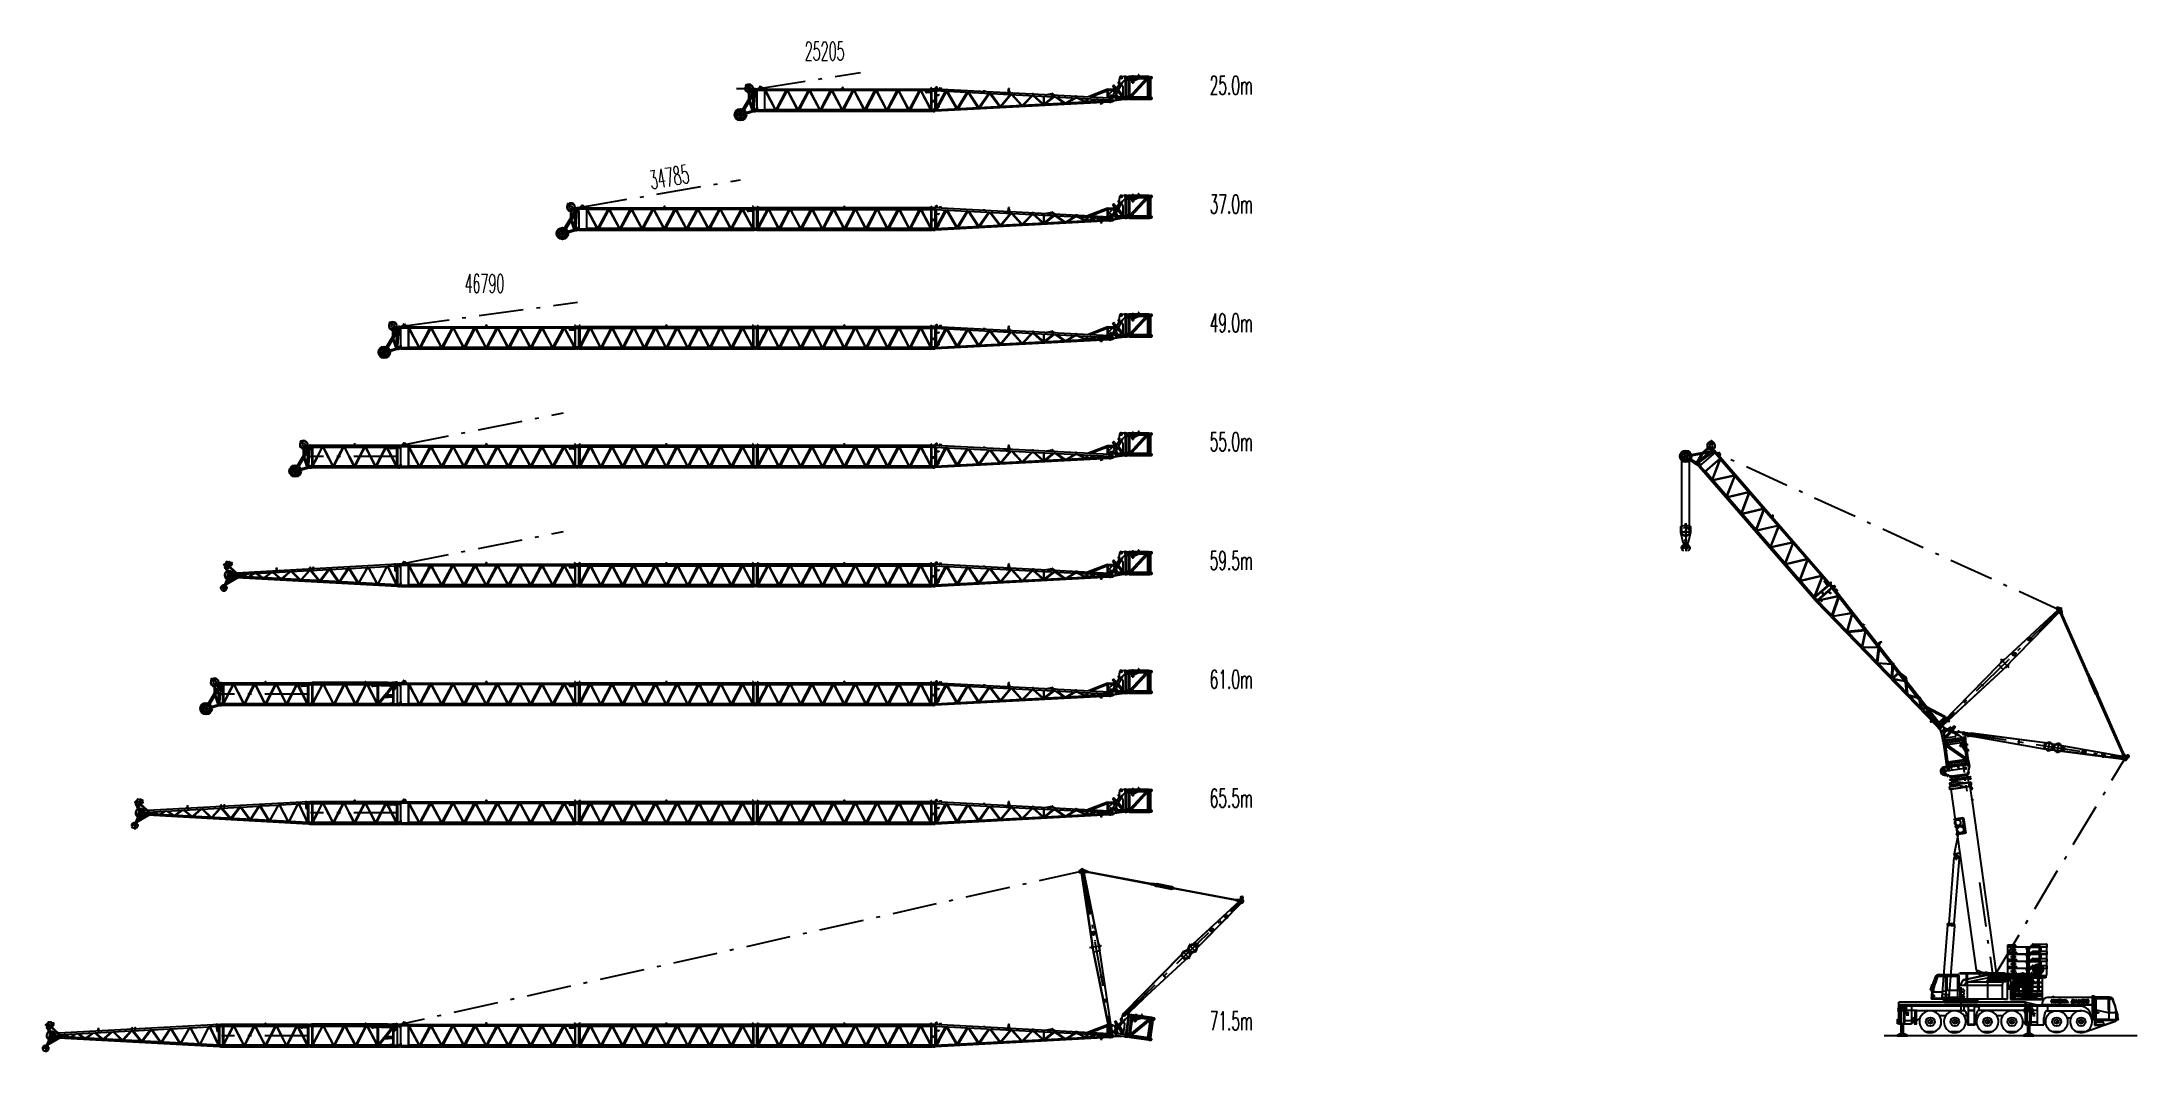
# Model space of a CAD drawing. Extents: x 12936 to 154086, y 9945 to 77975.
import ezdxf
from ezdxf.enums import TextEntityAlignment as Align

# ---------------------------------------------------------------- set-up
doc = ezdxf.new("R2010")
doc.units = 0
doc.header["$LTSCALE"] = 100
doc.header["$MEASUREMENT"] = 0
for name, pattern in [('CENTER', [50.5, 30, -9, 2.5, -9]), ('DOT', [8, 6, -2]), ('HIDDEN', [12.6, 8.4, -4.2])]:
    doc.linetypes.add(name, pattern=pattern)
doc.layers.get('0').update_dxf_attribs({"linetype": 'CONTINUOUS'})
for name, color, linetype in [('1', 7, 'CONTINUOUS'), ('11', 7, 'CONTINUOUS'), ('12', 7, 'CONTINUOUS'), ('13', 7, 'CONTINUOUS'), ('16', 7, 'CONTINUOUS'), ('17', 7, 'CONTINUOUS'), ('2', 7, 'CONTINUOUS'), ('3', 7, 'CONTINUOUS'), ('4', 7, 'CONTINUOUS'), ('5', 94, 'CONTINUOUS'), ('55', 7, 'CONTINUOUS'), ('6', 7, 'CONTINUOUS'), ('8', 7, 'CONTINUOUS')]:
    doc.layers.add(name, color=color, linetype=linetype)
doc.styles.get("Standard").update_dxf_attribs({"font": 'txt', "bigfont": 'bigfont'})

msp = doc.modelspace()

# ---------------------------------------------------------------- texts
at = {"layer": '1', "color": 7, "linetype": 'CENTER'}
for s, width, p in [('25205', 0.5, (64330, 76350.009428)), ('25.0m', 0.543478, (91610, 74050.014142)), ('37.0m', 0.543478, (91610, 66050.014142)), ('46790', 0.5, (41410, 60700.009428)), ('49.0m', 0.543478, (91610, 58050.014142)), ('55.0m', 0.543478, (91610, 50050.014142)), ('59.5m', 0.543478, (91610, 42050.004714)), ('61.0m', 0.543478, (91610, 34050.004714)), ('65.5m', 0.543478, (91610, 26050.004714)), ('71.5m', 0.543478, (91610, 11049.593837))]:
    msp.add_text(s, height=1250, dxfattribs=dict(at, width=width)).set_placement(p, align=Align.BOTTOM_LEFT)
at = {"layer": '1', "color": 7, "linetype": 'CENTER', "width": 0.5}
msp.add_text('34785', height=1250, rotation=9.75558, dxfattribs=at).set_placement((54046.752608, 67666.457574), align=Align.BOTTOM_LEFT)

# ---------------------------------------------------------------- blocks, each defined once
blk = doc.blocks.new('*G33')
at = {"layer": '16', "color": 7, "linetype": 'CONTINUOUS'}
for p, q in [((49008.966109, 11802.99925), (48989.959609, 11802.99925)), ((49008.966109, 11687.00275), (48989.959609, 11687.00275)), ((49019.926609, 11802.50575), (49022.689609, 11802.23725)), ((49008.966109, 10296.9982), (48989.959609, 10296.9982))]:
    blk.add_line(p, q, dxfattribs=at)
for centre, radius, start in [((49009.975609, 11702.99575), 100.003051, 84.288887), ((49008.966109, 10354.9969), 58.007813, 80.731326)]:
    blk.add_arc(centre, radius, start, 90, dxfattribs=at)
blk = doc.blocks.new('*G44')
at = {"layer": '16', "color": 7, "linetype": 'CONTINUOUS'}
for p, q in [((48947.965609, 11783.92375), (48947.965609, 11706.07675)), ((49009.978609, 11802.99925), (48990.967609, 11802.99925)), ((49009.978609, 11687.00275), (48990.967609, 11687.00275)), ((49095.025609, 11796.99775), (49074.967609, 11796.99775)), ((49095.025609, 11692.99825), (49074.967609, 11692.99825)), ((49095.025609, 11796.99775), (49095.025609, 11692.99825)), ((49109.619109, 11795.29975), (49095.025609, 11796.99775)), ((49109.817109, 11694.19825), (49095.025609, 11692.99825)), ((60890.758609, 11795.29975), (49109.619109, 11795.29975)), ((49109.619109, 11694.70225), (49109.619109, 11795.29975)), ((49109.619109, 11694.70225), (60890.758609, 11694.70225)), ((49109.817109, 10405.7995), (49109.817109, 11694.19825)), ((49109.817109, 11694.19825), (49170.117109, 11694.19825)), ((49134.970609, 11775.14875), (49134.970609, 11845.20925)), ((49144.968109, 11775.14875), (49134.970609, 11775.14875)), ((49144.968109, 11845.20925), (49144.968109, 11775.14875)), ((49149.028609, 11879.15275), (49180.321609, 11910.44575)), ((49187.394109, 11903.37775), (49156.096609, 11872.08025)), ((49170.117109, 11694.19825), (49170.117109, 10405.7995)), ((49170.117109, 10467.87685), (49810.189609, 11694.19825)), ((49180.321609, 11910.44575), (49187.394109, 11903.37775)), ((49867.717609, 11694.19825), (49195.243609, 10405.7995)), ((49877.023609, 11694.19825), (50543.001109, 10405.7995)), ((50600.409109, 10405.7995), (49934.431609, 11694.19825)), ((50609.523109, 10405.7995), (51275.500609, 11694.19825)), ((51332.913109, 11694.19825), (50666.931109, 10405.7995)), ((51342.022609, 11694.19825), (52008.004609, 10405.7995)), ((52065.414109, 10405.7995), (51399.436609, 11694.19825)), ((52074.523609, 10405.7995), (52740.501109, 11694.19825)), ((52797.913609, 11694.19825), (52131.931609, 10405.7995)), ((52807.027609, 11694.19825), (53473.005109, 10405.7995)), ((53530.413109, 10405.7995), (52864.435609, 11694.19825)), ((53539.522609, 10405.7995), (54205.500109, 11694.19825)), ((54262.912609, 11694.19825), (53596.930609, 10405.7995)), ((54272.022109, 11694.19825), (54938.004109, 10405.7995)), ((54995.412109, 10405.7995), (54329.434609, 11694.19825)), ((54958.465609, 11819.10775), (54958.465609, 11850.36025)), ((54974.968609, 11819.10775), (54974.968609, 11850.36025)), ((54976.969609, 11823.36025), (54976.969609, 11817.06625)), ((54976.969609, 11817.06625), (54976.969609, 11798.60425)), ((54976.969609, 11798.60425), (54976.969609, 11795.35975)), ((54976.969609, 11795.35975), (55022.965609, 11795.35975)), ((55020.969109, 11825.36125), (54978.964609, 11825.36125)), ((55004.521609, 10405.7995), (55670.499109, 11694.19825)), ((55022.965609, 11817.06625), (55022.965609, 11823.36025)), ((55022.965609, 11798.60425), (55022.965609, 11817.06625)), ((55022.965609, 11795.35975), (55022.965609, 11798.60425)), ((55024.965109, 11850.36025), (55024.965109, 11819.10775)), ((55041.468109, 11850.36025), (55041.468109, 11819.10775)), ((55727.911609, 11694.19825), (55061.929609, 10405.7995)), ((55737.025609, 11694.19825), (56403.003109, 10405.7995)), ((56460.411109, 10405.7995), (55794.433609, 11694.19825)), ((56469.525109, 10405.7995), (57135.502609, 11694.19825)), ((57192.910609, 11694.19825), (56526.933109, 10405.7995)), ((57202.020109, 11694.19825), (57868.002109, 10405.7995)), ((57925.411609, 10405.7995), (57259.434109, 11694.19825)), ((57934.525609, 10405.7995), (58600.503109, 11694.19825)), ((58657.911109, 11694.19825), (57991.933609, 10405.7995)), ((58667.025109, 11694.19825), (59333.002609, 10405.7995)), ((59390.410609, 10405.7995), (58724.433109, 11694.19825)), ((59399.524609, 10405.7995), (60065.502109, 11694.19825)), ((60122.910109, 11694.19825), (59456.932609, 10405.7995)), ((60132.216109, 11694.19825), (60804.690109, 10405.7995)), ((60829.816609, 10467.87685), (60189.748609, 11694.19825)), ((60819.612109, 11910.44575), (60812.539609, 11903.37775)), ((60812.539609, 11903.37775), (60843.837109, 11872.08025)), ((60850.905109, 11879.15275), (60819.612109, 11910.44575)), ((60890.118109, 11694.19825), (60829.816609, 11694.19825)), ((60829.816609, 11694.19825), (60829.816609, 10405.7995)), ((60854.970109, 11845.20925), (60854.965609, 11775.14875)), ((60854.965609, 11775.14875), (60864.967609, 11775.14875)), ((60855.139609, 11694.19825), (60857.964109, 11694.19825)), ((60864.793609, 11694.19825), (60861.964609, 11694.19825)), ((60864.967609, 11775.14875), (60864.967609, 11845.20925)), ((60890.118109, 10405.7995), (60890.118109, 11694.19825)), ((60904.908109, 11797.00225), (60890.758609, 11795.29975)), ((60890.758609, 11795.29975), (60890.758609, 11694.70225)), ((60890.758609, 11694.70225), (60904.908109, 11692.99825)), ((60904.908109, 11692.99825), (60904.908109, 11797.00225)), ((60924.961609, 11797.00225), (60904.908109, 11797.00225)), ((60924.961609, 11692.99825), (60904.908109, 11692.99825)), ((60933.202609, 11797.82425), (60924.961609, 11797.00225)), ((60933.202609, 11692.17475), (60924.961609, 11692.99825)), ((60940.836109, 11798.58625), (60933.202609, 11797.82425)), ((60940.836109, 11691.41125), (60933.202609, 11692.17475)), ((60947.862109, 11799.28825), (60940.836109, 11798.58625)), ((60947.862109, 11690.70775), (60940.836109, 11691.41125)), ((60954.280609, 11799.93025), (60947.862109, 11799.28825)), ((60954.280609, 11690.06725), (60947.862109, 11690.70775)), ((60960.091609, 11800.51075), (60954.280609, 11799.93025)), ((60960.091609, 11689.48525), (60954.280609, 11690.06725)), ((60965.292109, 11801.02975), (60960.091609, 11800.51075)), ((60965.292109, 11688.96625), (60960.091609, 11689.48525)), ((60969.885109, 11801.49025), (60965.292109, 11801.02975)), ((60969.885109, 11688.50725), (60965.292109, 11688.96625)), ((60973.867609, 11801.88925), (60969.885109, 11801.49025)), ((60973.867609, 11688.10975), (60969.885109, 11688.50725)), ((60977.241109, 11802.22675), (60973.867609, 11801.88925)), ((60977.241109, 11687.77225), (60973.867609, 11688.10975)), ((60980.004109, 11802.50575), (60977.241109, 11802.22675)), ((60980.004109, 11687.49625), (60977.241109, 11687.77225)), ((61008.966109, 11802.99925), (60989.955109, 11802.99925)), ((61008.966109, 11687.00275), (60989.955109, 11687.00275)), ((61051.963609, 11783.92375), (61051.963609, 11706.07675)), ((49009.978609, 10413.0001), (48990.967609, 10413.0001)), ((49009.978609, 10297.0027), (48990.967609, 10297.0027)), ((49074.967609, 10406.99875), (49018.340909, 10412.570702)), ((49074.967609, 10302.9994), (49020.05269, 10297.511514)), ((49095.025609, 10406.99875), (49074.967609, 10406.99875)), ((49095.025609, 10302.9994), (49074.967609, 10302.9994)), ((49095.025609, 10302.9994), (49095.025609, 10406.99875)), ((49109.619109, 10405.30045), (49095.025609, 10406.99875)), ((49109.619109, 10304.70235), (49095.025609, 10302.9994)), ((60890.758609, 10405.30045), (49109.619109, 10405.30045)), ((49109.619109, 10304.70235), (49109.619109, 10405.30045)), ((49109.619109, 10304.70235), (60890.758609, 10304.70235)), ((49170.117109, 10405.7995), (49109.817109, 10405.7995)), ((49170.117109, 10405.7995), (49170.117109, 10467.87685)), ((49195.243609, 10405.7995), (49170.117109, 10405.7995)), ((60804.690109, 10405.7995), (60829.816609, 10405.7995)), ((60829.816609, 10405.7995), (60829.816609, 10467.87685)), ((60829.816609, 10405.7995), (60890.118109, 10405.7995)), ((60904.908109, 10407.0034), (60890.758609, 10405.30045)), ((60890.758609, 10405.30045), (60890.758609, 10304.70235)), ((60890.758609, 10304.70235), (60904.908109, 10302.9994)), ((60904.908109, 10302.9994), (60904.908109, 10407.0034)), ((60924.961609, 10407.0034), (60904.908109, 10407.0034)), ((60924.961609, 10302.9994), (60904.908109, 10302.9994)), ((60933.202609, 10407.82555), (60924.961609, 10407.0034)), ((60933.202609, 10302.1744), (60924.961609, 10302.9994)), ((60940.836109, 10408.5874), (60933.202609, 10407.82555)), ((60940.836109, 10301.4103), (60933.202609, 10302.1744)), ((60947.862109, 10409.28895), (60940.836109, 10408.5874)), ((60947.862109, 10300.7071), (60940.836109, 10301.4103)), ((60954.280609, 10409.93005), (60947.862109, 10409.28895)), ((60954.280609, 10300.0651), (60947.862109, 10300.7071)), ((60960.091609, 10410.5107), (60954.280609, 10409.93005)), ((60960.091609, 10299.484), (60954.280609, 10300.0651)), ((60965.292109, 10411.0309), (60960.091609, 10410.5107)), ((60965.292109, 10298.96425), (60960.091609, 10299.484)), ((60969.885109, 10411.4905), (60965.292109, 10411.0309)), ((60969.885109, 10298.5057), (60965.292109, 10298.96425)), ((60973.867609, 10411.8895), (60969.885109, 10411.4905)), ((60973.867609, 10298.1082), (60969.885109, 10298.5057)), ((60977.241109, 10412.2279), (60973.867609, 10411.8895)), ((60977.241109, 10297.77205), (60973.867609, 10298.1082)), ((60980.004109, 10412.5057), (60977.241109, 10412.2279)), ((60980.004109, 10297.4971), (60977.241109, 10297.77205)), ((61008.966109, 10413.0001), (60989.955109, 10413.0001)), ((61008.966109, 10297.0027), (60989.955109, 10297.0027)), ((61051.963609, 10393.92505), (61051.963609, 10316.07775))]:
    blk.add_line(p, q, dxfattribs=at)
at = {"layer": '16', "color": 7, "linetype": 'CENTER'}
for p, q in [((48969.205609, 11745.00025), (49027.762609, 11745.00025)), ((48999.967609, 11715.55225), (48999.967609, 11775.34075)), ((60970.665109, 11745.00025), (61027.281109, 11745.00025)), ((60999.967609, 11718.70675), (60999.967609, 11772.45775)), ((48970.665109, 10354.9969), (49029.328609, 10354.9969)), ((48999.967609, 10327.29295), (48999.967609, 10384.5226)), ((60967.443109, 10355.0014), (61027.231609, 10355.0014)), ((60999.967609, 10326.10735), (60999.967609, 10383.8497))]:
    blk.add_line(p, q, dxfattribs=at)
at = {"layer": '16', "color": 7, "linetype": 'CONTINUOUS'}
for centre in [(48999.967609, 11745.00025), (60999.967609, 11745.00025), (48999.967609, 10354.9969), (60999.967609, 10355.0014)]:
    blk.add_circle(centre, 22.499085, dxfattribs=at)
for centre, radius, start, end in [((48990.967609, 11745.00025), 57.998656, 90, 180), ((48990.967609, 11745.00025), 57.998656, 180, -90), ((49009.978609, 11787.00025), 99.998473, -90, -84.21808), ((49182.990109, 11845.20625), 48.018276, 135.0114, 179.99475), ((49182.972109, 11845.20925), 38.004185, 135.00374, 179.99886), ((54979.966609, 11819.10775), 21.501159, 180, -98.01624), ((54999.967609, 11850.36025), 41.500854, 0, 180), ((54979.966609, 11819.10775), 4.998779, 180, -126.84891), ((54999.967609, 11850.36025), 24.998473, 0, 180), ((54978.964609, 11823.36025), 2.000427, 90, 180), ((55020.969109, 11823.36025), 1.99585, 0, 90), ((55019.967109, 11819.10775), 21.496148, -81.98413, -0.00208), ((55019.962609, 11819.11225), 5.006104, -53.14194, -0.05377), ((60816.976609, 11845.20925), 37.994385, 0, 45.009762), ((60816.966109, 11845.20775), 48.001098, 0, 45.003063), ((60989.955109, 11703.00025), 99.998473, 90, 95.71138), ((60989.955109, 11787.00025), 100.000509, -95.70923, -89.99786), ((61008.966109, 11745.00025), 57.998657, 0, 90), ((61008.966109, 11745.00025), 57.998657, -90, 0), ((48990.967609, 10354.9969), 58.003234, 90, 180), ((48990.967609, 10354.9969), 57.998656, 180, -90), ((49009.978609, 10397.00125), 99.998473, -90, -84.21808), ((60989.955109, 10313.00155), 99.998473, 90, 95.71138), ((60989.955109, 10397.00125), 100.000509, -95.70923, -89.99786), ((61008.966109, 10355.0014), 57.998657, 0, 90), ((61008.966109, 10355.0014), 57.998657, -90, 0)]:
    blk.add_arc(centre, radius, start, end, dxfattribs=at)
blk = doc.blocks.new('*G55')
at = {"layer": '16', "color": 7, "linetype": 'CENTER'}
for p, q in [((60999.967609, 11715.48475), (60999.967609, 11775.27325)), ((60999.967609, 10327.22425), (60999.967609, 10384.4539))]:
    blk.add_line(p, q, dxfattribs=at)
blk = doc.blocks.new('*G22')
at = {"color": 7, "linetype": 'CONTINUOUS'}
for name in ['*G44', '*G33', '*G55']:
    blk.add_blockref(name, (0, 0), dxfattribs=at)
blk = doc.blocks.new('*G11')
at = {"layer": '16', "color": 7, "linetype": 'CONTINUOUS'}
for p, q in [((49074.967609, 11796.99775), (49018.850454, 11802.604221)), ((49020.05269, 11687.510514), (49074.967609, 11692.99825))]:
    blk.add_line(p, q, dxfattribs=at)
at = {"color": 7, "linetype": 'CONTINUOUS'}
blk.add_blockref('*G22', (0, 0), dxfattribs=at)
blk = doc.blocks.new('*G88')
at = {"layer": '16', "color": 7, "linetype": 'CENTER'}
for p, q in [((60999.967609, 11718.77425), (60999.967609, 11772.52525)), ((60967.443109, 10355.0689), (61027.231609, 10355.0689)), ((60999.967609, 10326.17485), (60999.967609, 10383.9172))]:
    blk.add_line(p, q, dxfattribs=at)
at = {"layer": '16', "color": 7, "linetype": 'CONTINUOUS'}
blk.add_circle((60999.967609, 10355.0689), 22.499085, dxfattribs=at)
blk = doc.blocks.new('*G99')
at = {"layer": '16', "color": 7, "linetype": 'CENTER'}
for p, q in [((60969.205609, 11745.00025), (61027.762609, 11745.00025)), ((60999.967609, 11715.55225), (60999.967609, 11775.34075)), ((72970.665109, 11745.00025), (73027.281109, 11745.00025)), ((72999.967609, 11718.70525), (72999.967609, 11772.45625)), ((60999.967609, 10327.29175), (60999.967609, 10384.5214)), ((72967.443109, 10355.0002), (73027.231609, 10355.0002)), ((72999.967609, 10326.10615), (72999.967609, 10383.8485))]:
    blk.add_line(p, q, dxfattribs=at)
at = {"layer": '16', "color": 7, "linetype": 'CONTINUOUS'}
for p, q in [((61009.978609, 11802.99775), (60990.967609, 11802.99775)), ((61009.978609, 11687.00125), (60990.967609, 11687.00125)), ((61074.967609, 11796.99775), (61020.050501, 11802.489229)), ((61066.728109, 11692.18525), (61020.05269, 11687.509014)), ((61074.967609, 11692.99825), (61066.728109, 11692.18525)), ((61095.025609, 11796.99775), (61074.967609, 11796.99775)), ((61095.025609, 11692.99825), (61074.967609, 11692.99825)), ((61095.025609, 11796.99775), (61095.025609, 11692.99825)), ((61109.619109, 11795.29825), (61095.025609, 11796.99775)), ((61109.619109, 11694.70075), (61095.025609, 11692.99825)), ((72890.758609, 11795.29825), (61109.619109, 11795.29825)), ((61109.619109, 11694.70075), (61109.619109, 11795.29825)), ((61109.619109, 11694.70075), (72890.758609, 11694.70075)), ((61109.817109, 10405.7983), (61109.817109, 11694.19675)), ((61109.817109, 11694.19675), (61170.117109, 11694.19675)), ((61134.970609, 11775.14725), (61134.970609, 11845.20925)), ((61144.968109, 11775.14725), (61134.970609, 11775.14725)), ((61144.972609, 11845.20925), (61144.968109, 11775.14725)), ((61149.028609, 11879.15125), (61180.321609, 11910.44425)), ((61187.394109, 11903.37625), (61156.096609, 11872.07875)), ((61170.117109, 11694.19675), (61170.117109, 10405.7983)), ((61170.117109, 10467.87565), (61810.189609, 11694.19675)), ((61180.321609, 11910.44425), (61187.394109, 11903.37625)), ((61867.717609, 11694.19675), (61195.243609, 10405.7983)), ((61810.189609, 11694.19675), (61867.717609, 11694.19675)), ((61934.431609, 11694.19675), (61877.023609, 11694.19675)), ((61877.023609, 11694.19675), (62543.001109, 10405.7983)), ((62600.409109, 10405.7983), (61934.431609, 11694.19675)), ((62609.523109, 10405.7983), (63275.500609, 11694.19675)), ((63332.913109, 11694.19675), (62666.931109, 10405.7983)), ((63275.500609, 11694.19675), (63332.913109, 11694.19675)), ((63399.436609, 11694.19675), (63342.022609, 11694.19675)), ((63342.022609, 11694.19675), (64008.004609, 10405.7983)), ((64065.414109, 10405.7983), (63399.436609, 11694.19675)), ((64074.523609, 10405.7983), (64740.501109, 11694.19675)), ((64797.913609, 11694.19675), (64131.931609, 10405.7983)), ((64740.501109, 11694.19675), (64797.913609, 11694.19675)), ((64864.435609, 11694.19675), (64807.027609, 11694.19675)), ((64807.027609, 11694.19675), (65473.005109, 10405.7983)), ((65530.413109, 10405.7983), (64864.435609, 11694.19675)), ((65539.522609, 10405.7983), (66205.500109, 11694.19675)), ((66262.912609, 11694.19675), (65596.930609, 10405.7983)), ((66205.500109, 11694.19675), (66262.912609, 11694.19675)), ((66329.434609, 11694.19675), (66272.022109, 11694.19675)), ((66272.022109, 11694.19675), (66938.004109, 10405.7983)), ((66995.412109, 10405.7983), (66329.434609, 11694.19675)), ((66958.465609, 11819.10775), (66958.465609, 11850.35875)), ((66974.968609, 11819.10775), (66974.968609, 11850.35875)), ((66976.969609, 11823.36025), (66976.969609, 11817.06475)), ((66976.969609, 11817.06475), (66976.969609, 11798.60425)), ((66976.969609, 11798.60425), (66976.969609, 11795.35825)), ((66976.969609, 11795.35825), (67022.965609, 11795.35825)), ((67020.969109, 11825.35975), (66978.964609, 11825.35975)), ((67004.521609, 10405.7983), (67670.499109, 11694.19675)), ((67022.965609, 11817.06475), (67022.965609, 11823.36025)), ((67022.965609, 11798.60425), (67022.965609, 11817.06475)), ((67022.965609, 11795.35825), (67022.965609, 11798.60425)), ((67024.965109, 11850.35875), (67024.965109, 11819.10775)), ((67041.468109, 11850.35875), (67041.468109, 11819.10775)), ((67727.911609, 11694.19675), (67061.929609, 10405.7983)), ((67670.499109, 11694.19675), (67727.911609, 11694.19675)), ((67794.433609, 11694.19675), (67737.025609, 11694.19675)), ((67737.025609, 11694.19675), (68403.003109, 10405.7983)), ((68460.411109, 10405.7983), (67794.433609, 11694.19675)), ((68469.525109, 10405.7983), (69135.502609, 11694.19675)), ((69192.910609, 11694.19675), (68526.933109, 10405.7983)), ((69135.502609, 11694.19675), (69192.910609, 11694.19675)), ((69259.434109, 11694.19675), (69202.020109, 11694.19675)), ((69202.020109, 11694.19675), (69868.002109, 10405.7983)), ((69925.411609, 10405.7983), (69259.434109, 11694.19675)), ((69934.525609, 10405.7983), (70600.503109, 11694.19675)), ((70657.911109, 11694.19675), (69991.933609, 10405.7983)), ((70600.503109, 11694.19675), (70657.911109, 11694.19675)), ((70724.433109, 11694.19675), (70667.025109, 11694.19675)), ((70667.025109, 11694.19675), (71333.002609, 10405.7983)), ((71390.410609, 10405.7983), (70724.433109, 11694.19675)), ((71399.524609, 10405.7983), (72065.502109, 11694.19675)), ((72122.910109, 11694.19675), (71456.932609, 10405.7983)), ((72065.502109, 11694.19675), (72122.910109, 11694.19675)), ((72189.748609, 11694.19675), (72132.216109, 11694.19675)), ((72132.216109, 11694.19675), (72804.690109, 10405.7983)), ((72829.816609, 10467.87565), (72189.748609, 11694.19675)), ((72819.612109, 11910.44425), (72812.539609, 11903.37625)), ((72812.539609, 11903.37625), (72843.837109, 11872.07875)), ((72850.905109, 11879.15125), (72819.612109, 11910.44425)), ((72890.118109, 11694.19675), (72829.816609, 11694.19675)), ((72829.816609, 11694.19675), (72829.816609, 10405.7983)), ((72854.974609, 11845.20925), (72854.965609, 11775.14725)), ((72854.965609, 11775.14725), (72864.967609, 11775.14725)), ((72855.139609, 11694.19675), (72857.964109, 11694.19675)), ((72864.793609, 11694.19675), (72861.964609, 11694.19675)), ((72864.967609, 11775.14725), (72864.967609, 11845.20925)), ((72890.118109, 10405.7983), (72890.118109, 11694.19675)), ((72904.908109, 11797.00225), (72890.758609, 11795.29825)), ((72890.758609, 11795.29825), (72890.758609, 11694.70075)), ((72890.758609, 11694.70075), (72904.908109, 11692.99825)), ((72904.908109, 11692.99825), (72904.908109, 11797.00225)), ((72924.961609, 11797.00225), (72904.908109, 11797.00225)), ((72924.961609, 11692.99825), (72904.908109, 11692.99825)), ((72933.202609, 11797.82425), (72924.961609, 11797.00225)), ((72933.202609, 11692.17325), (72924.961609, 11692.99825)), ((72940.836109, 11798.58625), (72933.202609, 11797.82425)), ((72940.836109, 11691.40975), (72933.202609, 11692.17325)), ((72947.862109, 11799.28675), (72940.836109, 11798.58625)), ((72947.862109, 11690.70775), (72940.836109, 11691.40975)), ((72954.280609, 11799.92875), (72947.862109, 11799.28675)), ((72954.280609, 11690.06575), (72947.862109, 11690.70775)), ((72960.091609, 11800.50925), (72954.280609, 11799.92875)), ((72960.091609, 11689.48525), (72954.280609, 11690.06575)), ((72965.292109, 11801.02975), (72960.091609, 11800.50925)), ((72965.292109, 11688.96475), (72960.091609, 11689.48525)), ((72969.885109, 11801.48875), (72965.292109, 11801.02975)), ((72969.885109, 11688.50575), (72965.292109, 11688.96475)), ((72973.867609, 11801.88775), (72969.885109, 11801.48875)), ((72973.867609, 11688.10825), (72969.885109, 11688.50575)), ((72977.241109, 11802.22675), (72973.867609, 11801.88775)), ((72977.241109, 11687.77075), (72973.867609, 11688.10825)), ((72980.004109, 11802.50425), (72977.241109, 11802.22675)), ((72980.004109, 11687.49475), (72977.241109, 11687.77075)), ((73008.966109, 11802.99775), (72989.955109, 11802.99775)), ((73008.966109, 11687.00125), (72989.955109, 11687.00125)), ((60947.965609, 10316.07655), (60947.965609, 10393.91935)), ((61009.978609, 10412.9989), (60990.967609, 10412.9989)), ((61009.978609, 10297.00165), (60990.967609, 10297.00165)), ((61022.694109, 10411.22365), (61019.929609, 10411.26625)), ((61074.967609, 10302.99835), (61020.05269, 10297.510314)), ((61026.067609, 10411.09555), (61022.694109, 10411.22365)), ((61030.050109, 10410.88195), (61026.067609, 10411.09555)), ((61034.643109, 10410.58315), (61030.050109, 10410.88195)), ((61039.843609, 10410.19885), (61034.643109, 10410.58315)), ((61045.653109, 10409.7292), (61039.843609, 10410.19885)), ((61052.071609, 10409.1742), (61045.653109, 10409.7292)), ((61059.096109, 10408.53385), (61052.071609, 10409.1742)), ((61066.728109, 10407.8083), (61059.096109, 10408.53385)), ((61074.967609, 10406.9977), (61066.728109, 10407.8083)), ((61095.025609, 10406.9977), (61074.967609, 10406.9977)), ((61095.025609, 10302.99835), (61074.967609, 10302.99835)), ((61095.025609, 10302.99835), (61095.025609, 10406.9977)), ((61109.619109, 10405.2994), (61095.025609, 10406.9977)), ((61109.619109, 10304.70115), (61095.025609, 10302.99835)), ((72890.758609, 10405.2994), (61109.619109, 10405.2994)), ((61109.619109, 10304.70115), (61109.619109, 10405.2994)), ((61109.619109, 10304.70115), (72890.758609, 10304.70115)), ((61170.117109, 10405.7983), (61109.817109, 10405.7983)), ((61170.117109, 10405.7983), (61170.117109, 10467.87565)), ((61195.243609, 10405.7983), (61170.117109, 10405.7983)), ((62666.931109, 10405.7983), (62609.523109, 10405.7983)), ((72804.690109, 10405.7983), (72829.816609, 10405.7983)), ((72829.816609, 10405.7983), (72829.816609, 10467.87565)), ((72829.816609, 10405.7983), (72890.118109, 10405.7983)), ((72904.908109, 10407.0022), (72890.758609, 10405.2994)), ((72890.758609, 10405.2994), (72890.758609, 10304.70115)), ((72890.758609, 10304.70115), (72904.908109, 10302.99835)), ((72904.908109, 10302.99835), (72904.908109, 10407.0022)), ((72924.961609, 10407.0022), (72904.908109, 10407.0022)), ((72924.961609, 10302.99835), (72904.908109, 10302.99835)), ((72933.202609, 10407.82435), (72924.961609, 10407.0022)), ((72933.202609, 10302.1732), (72924.961609, 10302.99835)), ((72940.836109, 10408.58635), (72933.202609, 10407.82435)), ((72940.836109, 10301.4091), (72933.202609, 10302.1732)), ((72947.862109, 10409.2879), (72940.836109, 10408.58635)), ((72947.862109, 10300.7059), (72940.836109, 10301.4091)), ((72954.280609, 10409.929), (72947.862109, 10409.2879)), ((72954.280609, 10300.0639), (72947.862109, 10300.7059)), ((72960.091609, 10410.50965), (72954.280609, 10409.929)), ((72960.091609, 10299.48295), (72954.280609, 10300.0639)), ((72965.292109, 10411.0297), (72960.091609, 10410.50965)), ((72965.292109, 10298.96305), (72960.091609, 10299.48295)), ((72969.885109, 10411.4893), (72965.292109, 10411.0297)), ((72969.885109, 10298.5045), (72965.292109, 10298.96305)), ((72973.867609, 10411.8883), (72969.885109, 10411.4893)), ((72973.867609, 10298.10715), (72969.885109, 10298.5045)), ((72977.241109, 10412.2267), (72973.867609, 10411.8883)), ((72977.241109, 10297.77085), (72973.867609, 10298.10715)), ((72980.004109, 10412.5045), (72977.241109, 10412.2267)), ((72980.004109, 10297.49605), (72977.241109, 10297.77085)), ((73008.966109, 10412.9989), (72989.955109, 10412.9989)), ((73008.966109, 10297.00165), (72989.955109, 10297.00165))]:
    blk.add_line(p, q, dxfattribs=at)
for centre in [(60999.967609, 11745.00025), (72999.967609, 11745.00025), (72999.967609, 10355.0002)]:
    blk.add_circle(centre, 22.499085, dxfattribs=at)
for centre, radius, start, end in [((60990.967609, 11745.00025), 57.998656, 90, 180), ((60990.967609, 11745.00025), 57.998656, 180, -90), ((61009.978609, 11703.00025), 99.9975, 84.219284, 90.002144), ((61009.978609, 11786.99875), 99.998473, -90, -84.21808), ((61183.003609, 11845.19725), 48.033653, 135.01622, 179.9852), ((61182.990109, 11845.20925), 38.017135, 135.02325, 179.99887), ((66979.966609, 11819.10775), 21.501159, 180, -98.01624), ((66999.967609, 11850.35875), 41.500854, 0, 180), ((66979.966609, 11819.10775), 4.998779, 180, -126.84891), ((66999.967609, 11850.35875), 24.998473, 0, 180), ((66978.964609, 11823.36025), 2.000427, 90, 180), ((67020.969109, 11823.36025), 1.99585, 0, 90), ((67019.967109, 11819.10775), 21.496148, -81.98413, -0.00208), ((67019.962609, 11819.11225), 5.006104, -53.14194, -0.05377), ((72816.990109, 11845.20925), 37.985229, 0, 45.024414), ((72816.961609, 11845.20475), 48.005676, 0, 44.998402), ((72989.955109, 11703.00025), 99.998473, 90, 95.71138), ((72989.955109, 11786.99875), 100.000509, -95.70923, -89.99786), ((73008.966109, 11745.00025), 57.998656, 0, 90), ((73008.966109, 11745.00025), 57.998656, -90, 0), ((60990.967609, 10354.9957), 58.003234, 90, 180), ((60990.967609, 10354.9957), 57.998656, 180, -90), ((61009.978609, 10312.99585), 98.773037, 84.219559, 90.002151), ((61009.978609, 10397.00005), 99.998473, -90, -84.21808), ((72989.955109, 10313.0005), 99.998473, 90, 95.71138), ((72989.955109, 10397.00005), 100.000509, -95.70923, -89.99786), ((73008.966109, 10355.0002), 57.998656, 0, 90), ((73008.966109, 10355.0002), 57.998656, -90, 0)]:
    blk.add_arc(centre, radius, start, end, dxfattribs=at)
blk = doc.blocks.new('*G1010')
at = {"layer": '16', "color": 7, "linetype": 'CENTER'}
for p, q in [((72971.961109, 11745.00025), (73035.297109, 11745.00025)), ((72999.967609, 11717.75425), (72999.967609, 11773.98925)), ((72968.353609, 10355.0002), (73036.120609, 10355.0002)), ((72999.967609, 10322.0092), (72999.967609, 10390.8661))]:
    blk.add_line(p, q, dxfattribs=at)
at = {"layer": '16', "color": 7, "linetype": 'CONTINUOUS'}
for p, q in [((72990.967609, 11802.99775), (73009.978609, 11802.99775)), ((72990.967609, 10412.9989), (73009.978609, 10412.9989)), ((72990.967609, 10297.00165), (73009.978609, 10297.00165))]:
    blk.add_line(p, q, dxfattribs=at)
for centre in [(72999.967609, 11745.00025), (72999.967609, 10355.0002)]:
    blk.add_circle(centre, 22.499085, dxfattribs=at)
blk = doc.blocks.new('*G77')
at = {"color": 7, "linetype": 'CONTINUOUS'}
for name in ['*G99', '*G88', '*G1010']:
    blk.add_blockref(name, (0, 0), dxfattribs=at)
blk = doc.blocks.new('*G66')
at = {"color": 7, "linetype": 'CONTINUOUS'}
blk.add_blockref('*G77', (0, 0), dxfattribs=at)
blk = doc.blocks.new('*G1313')
at = {"layer": '16', "color": 7, "linetype": 'CONTINUOUS'}
blk.add_circle((84999.916609, 11049.29965), 44.9983, dxfattribs=at)
blk = doc.blocks.new('*G1212')
at = {"color": 7, "linetype": 'CONTINUOUS'}
blk.add_blockref('*G1313', (0, 0), dxfattribs=at)
blk = doc.blocks.new('*G1515')
at = {"layer": '16', "color": 7, "linetype": 'CONTINUOUS'}
for p, q in [((73008.966109, 11802.99775), (72989.955109, 11802.99775)), ((73008.966109, 11687.00125), (72989.955109, 11687.00125)), ((73008.966109, 10297.00165), (72989.955109, 10297.00165))]:
    blk.add_line(p, q, dxfattribs=at)
at = {"layer": '16', "color": 7, "linetype": 'CENTER'}
blk.add_line((72999.967609, 10326.10615), (72999.967609, 10383.8485), dxfattribs=at)
at = {"layer": '16', "color": 7, "linetype": 'CONTINUOUS'}
for centre in [(72999.967609, 11745.00025), (72999.967609, 10355.0002)]:
    blk.add_circle(centre, 22.499085, dxfattribs=at)
blk = doc.blocks.new('*G1616')
at = {"layer": '16', "color": 7, "linetype": 'CENTER'}
for p, q in [((72971.961109, 11745.00025), (73035.297109, 11745.00025)), ((72999.967609, 11717.75425), (72999.967609, 11773.98925)), ((84909.966109, 11300.00755), (84989.964109, 11300.00755)), ((84949.965109, 11385.58195), (84949.965109, 11223.41455)), ((72968.353609, 10355.0002), (73036.120609, 10355.0002)), ((84930.364609, 11050), (85075.740109, 11050)), ((84999.961609, 10982.9101), (84999.961609, 11116.25665))]:
    blk.add_line(p, q, dxfattribs=at)
at = {"layer": '16', "color": 7, "linetype": 'CONTINUOUS'}
for p, q in [((72990.967609, 11802.99775), (73009.978609, 11802.99775)), ((72990.967609, 11686.99675), (73009.978609, 11686.99675)), ((73019.929609, 11802.50425), (73022.694109, 11802.22675)), ((73019.929609, 11687.49475), (73022.694109, 11687.77225)), ((73022.694109, 11802.22675), (73026.066109, 11801.88925)), ((73022.694109, 11687.77225), (73026.066109, 11688.10975)), ((73026.066109, 11801.88925), (73030.048609, 11801.49025)), ((73026.066109, 11688.10975), (73030.048609, 11688.50725)), ((73030.048609, 11801.49025), (73034.640109, 11801.03125)), ((73030.048609, 11688.50725), (73034.640109, 11688.96625)), ((73034.640109, 11801.03125), (73039.842109, 11800.51075)), ((73034.640109, 11688.96625), (73039.842109, 11689.48675)), ((73039.842109, 11800.51075), (73045.651609, 11799.92875)), ((73039.842109, 11689.48675), (73045.651609, 11690.06725)), ((73045.651609, 11799.92875), (73052.068609, 11799.28675)), ((73045.651609, 11690.06725), (73052.068609, 11690.70925)), ((73052.068609, 11799.28675), (73059.094609, 11798.58475)), ((73052.068609, 11690.70925), (73059.094609, 11691.41125)), ((73059.094609, 11798.58475), (73066.728109, 11797.82125)), ((73059.094609, 11691.41125), (73066.728109, 11692.17475)), ((73066.728109, 11797.82125), (73074.967609, 11796.99775)), ((73066.728109, 11692.17475), (73074.967609, 11692.99825)), ((73074.967609, 11796.99775), (73095.025609, 11796.99775)), ((73074.967609, 11692.99825), (73095.025609, 11692.99825)), ((73075.482109, 11795.48425), (73074.990109, 11794.88875)), ((73076.061109, 11795.99725), (73075.482109, 11795.48425)), ((73076.716609, 11796.41575), (73076.061109, 11795.99725)), ((73077.432109, 11796.72625), (73076.716609, 11796.41575)), ((73078.188109, 11796.92125), (73077.432109, 11796.72625)), ((73078.968109, 11796.99775), (73078.188109, 11796.92125)), ((73153.162609, 11907.17125), (73084.401109, 11807.07625)), ((73084.401109, 11807.07625), (73084.401109, 11797.08925)), ((73095.025609, 11796.99775), (73095.025609, 11692.99825)), ((73095.025609, 11692.99825), (73109.817109, 11693.98225)), ((73109.817109, 10406.0134), (73109.817109, 11693.98225)), ((73109.935609, 11795.71975), (73109.935609, 11693.95825)), ((84855.034609, 11178.48055), (73109.935609, 11795.71975)), ((73110.265609, 11693.95825), (84849.834109, 11077.0171)), ((73170.117109, 11690.81425), (73170.117109, 10409.1811)), ((73170.117109, 10459.28335), (73817.377609, 11656.80175)), ((73170.117109, 11405.0002), (73340.149609, 11405.0002)), ((73170.117109, 11389.9993), (73170.117109, 11405.0002)), ((73170.117109, 11405.0002), (73170.117109, 11389.9993)), ((73170.117109, 11390.0005), (73170.117109, 11389.9993)), ((73170.117109, 11345.0011), (73170.117109, 11359.9975)), ((73170.117109, 11345.0011), (73170.117109, 11359.9975)), ((73180.119109, 11345.0011), (73170.117109, 11345.0011)), ((73180.119109, 11369.99965), (73180.119109, 11380.0018)), ((73180.119109, 11369.99965), (73180.119109, 11380.0018)), ((73343.596609, 11372.9065), (73180.119109, 11345.0011)), ((73866.564109, 11654.21575), (73194.310609, 10410.4537)), ((73263.630109, 11797.62925), (73253.037109, 11883.12025)), ((73263.630109, 11787.64525), (73263.630109, 11797.62925)), ((73340.149609, 11405.0002), (73345.147609, 11405.0002)), ((73350.151609, 11409.9991), (73350.151609, 11414.99785)), ((73370.151109, 11414.99785), (73370.151109, 11402.6062)), ((73392.655609, 11780.86075), (73395.021109, 11825.79925)), ((73407.633109, 11780.07325), (73392.655609, 11780.86075)), ((73411.318609, 11825.01175), (73407.633109, 11780.07325)), ((73411.581109, 11828.61625), (73411.318609, 11825.01175)), ((73412.419609, 11832.28975), (73411.581109, 11828.61625)), ((73413.880609, 11835.89425), (73412.419609, 11832.28975)), ((73415.965609, 11839.27525), (73413.880609, 11835.89425)), ((73418.631109, 11842.28125), (73415.965609, 11839.27525)), ((73421.776609, 11844.77875), (73418.631109, 11842.28125)), ((73425.267109, 11846.68075), (73421.776609, 11844.77875)), ((73428.949609, 11847.94675), (73425.267109, 11846.68075)), ((73432.666609, 11848.58875), (73428.949609, 11847.94675)), ((73436.284609, 11848.66075), (73432.666609, 11848.58875)), ((73506.184609, 11843.66275), (73436.284609, 11848.66075)), ((73437.076609, 11863.63825), (73506.976609, 11859.95275)), ((73509.789109, 11843.39875), (73506.184609, 11843.66275)), ((73513.462609, 11842.56025), (73509.789109, 11843.39875)), ((73517.067109, 11841.09925), (73513.462609, 11842.56025)), ((73520.448109, 11839.01275), (73517.067109, 11841.09925)), ((73523.454109, 11836.34875), (73520.448109, 11839.01275)), ((73525.953109, 11833.20175), (73523.454109, 11836.34875)), ((73527.855109, 11829.70975), (73525.953109, 11833.20175)), ((73527.466609, 11772.96475), (73529.838109, 11818.69075)), ((73542.444109, 11772.96475), (73527.466609, 11772.96475)), ((73529.121109, 11826.02725), (73527.855109, 11829.70975)), ((73529.764609, 11822.30875), (73529.121109, 11826.02725)), ((73529.838109, 11818.69075), (73529.764609, 11822.30875)), ((73544.815609, 11817.90325), (73542.444109, 11772.96475)), ((73817.377609, 11656.80175), (73866.564109, 11654.21575)), ((74544.264109, 10481.398), (73872.345109, 11653.91425)), ((73872.345109, 11653.91425), (73925.226109, 11651.13025)), ((73925.226109, 11651.13025), (74594.050609, 10484.01175)), ((74602.602109, 10484.46505), (75270.900109, 11580.41575)), ((75321.400609, 11577.76075), (74656.449109, 10487.2939)), ((75333.051109, 11577.14725), (75997.234609, 10557.75295)), ((76048.590109, 10560.4537), (75388.047109, 11574.25825)), ((76723.197109, 11504.09275), (76063.728109, 10561.2502)), ((76120.107109, 10564.21195), (76775.578609, 11501.34175)), ((76416.339109, 11621.95675), (76416.339109, 11721.29275)), ((76416.339109, 11721.29275), (76422.340609, 11721.29275)), ((76422.340609, 11721.29275), (76422.340609, 11621.64625)), ((76794.690109, 11500.33375), (77448.702109, 10634.0347)), ((77502.333109, 10636.8499), (76852.749109, 11497.28575)), ((77526.000109, 10638.09505), (78173.629609, 11427.8701)), ((78228.804109, 11424.9679), (77586.141109, 10641.2536)), ((77737.743109, 11543.14375), (77737.743109, 11549.08525)), ((77737.743109, 11549.08525), (78004.678609, 11535.10975)), ((78004.372609, 11529.17275), (77737.743109, 11543.14375)), ((77762.425609, 11531.86525), (77762.425609, 11541.74275)), ((77762.425609, 11541.74275), (78037.326109, 11527.36525)), ((78035.148109, 11485.77265), (77762.425609, 11531.86525)), ((78033.064609, 11560.71325), (78043.374109, 11757.43675)), ((78037.326109, 11527.36525), (78035.148109, 11485.77265)), ((78043.515109, 11636.63275), (78035.619109, 11494.75855)), ((78035.619109, 11494.75855), (78035.644609, 11493.4555)), ((78035.644609, 11493.4555), (78035.874109, 11492.11675)), ((78035.874109, 11492.11675), (78036.325609, 11490.7909)), ((78036.325609, 11490.7909), (78037.005109, 11489.53345)), ((78037.005109, 11489.53345), (78037.897609, 11488.4005)), ((78037.897609, 11488.4005), (78038.970109, 11487.44095)), ((78038.970109, 11487.44095), (78040.177609, 11486.68975)), ((78049.360609, 11757.12625), (78039.052609, 11560.39675)), ((78040.177609, 11486.68975), (78041.466109, 11486.16385)), ((78041.466109, 11486.16385), (78042.777109, 11485.8619)), ((78042.777109, 11485.8619), (78044.064109, 11485.76695)), ((78043.374109, 11757.43675), (78043.419109, 11759.45125)), ((78043.419109, 11759.45125), (78082.902109, 11851.53025)), ((78043.515109, 11645.55475), (78049.360609, 11757.12625)), ((78124.411609, 11641.31125), (78043.515109, 11645.55475)), ((78043.611109, 11637.91975), (78043.515109, 11636.63275)), ((78043.912609, 11639.23075), (78043.611109, 11637.91975)), ((78044.437609, 11640.51775), (78043.912609, 11639.23075)), ((78044.064109, 11485.76695), (78116.038609, 11481.52915)), ((78045.189109, 11641.72525), (78044.437609, 11640.51775)), ((78046.149109, 11642.79925), (78045.189109, 11641.72525)), ((78047.281609, 11643.69175), (78046.149109, 11642.79925)), ((78048.538609, 11644.36975), (78047.281609, 11643.69175)), ((78049.864609, 11644.82275), (78048.538609, 11644.36975)), ((78088.426609, 11849.18275), (78049.360609, 11757.12625)), ((78049.360609, 11757.12625), (78124.411609, 11641.31125)), ((78051.202609, 11645.05225), (78049.864609, 11644.82275)), ((78052.506109, 11645.07925), (78051.202609, 11645.05225)), ((78124.471609, 11640.84025), (78052.506109, 11645.07925)), ((78082.902109, 11851.53025), (78088.426609, 11849.18275)), ((78116.038609, 11481.52915), (78117.340609, 11481.55555)), ((78117.340609, 11481.55555), (78118.677109, 11481.7855)), ((78118.677109, 11481.7855), (78120.001609, 11482.23835)), ((78120.001609, 11482.23835), (78121.258609, 11482.91845)), ((78121.258609, 11482.91845), (78122.389609, 11483.8117)), ((78122.389609, 11483.8117), (78123.348109, 11484.886)), ((78123.348109, 11484.886), (78124.098109, 11486.0947)), ((78124.098109, 11486.0947), (78124.624609, 11487.38305)), ((78125.758609, 11640.74575), (78124.471609, 11640.84025)), ((78124.624609, 11487.38305), (78124.926109, 11488.69585)), ((78124.926109, 11488.69585), (78125.020609, 11489.98405)), ((78125.020609, 11489.98405), (78132.925609, 11631.85375)), ((78127.071109, 11640.44275), (78125.758609, 11640.74575)), ((78128.359609, 11639.91775), (78127.071109, 11640.44275)), ((78129.568609, 11639.16775), (78128.359609, 11639.91775)), ((78130.642609, 11638.20775), (78129.568609, 11639.16775)), ((78131.536609, 11637.07525), (78130.642609, 11638.20775)), ((78132.216109, 11635.81975), (78131.536609, 11637.07525)), ((78132.669109, 11634.49375), (78132.216109, 11635.81975)), ((78132.900109, 11633.15575), (78132.669109, 11634.49375)), ((78132.925609, 11631.85375), (78132.900109, 11633.15575)), ((78897.817609, 10710.1882), (78257.763109, 11423.4481)), ((78320.512609, 11420.14765), (78954.913609, 10713.18655)), ((78990.106609, 10715.0359), (79621.029109, 11351.8036)), ((79680.570109, 11348.677), (79056.189109, 10718.51035)), ((79644.003109, 11467.32475), (79644.580609, 11467.32475)), ((79644.120109, 11465.72635), (79644.003109, 11467.32475)), ((79644.489109, 11464.0711), (79644.120109, 11465.72635)), ((79645.131109, 11462.41735), (79644.489109, 11464.0711)), ((79644.580609, 11467.32475), (79644.780109, 11468.9167)), ((79644.780109, 11468.9167), (79645.234609, 11470.5523)), ((79646.047609, 11460.83275), (79645.131109, 11462.41735)), ((79645.234609, 11470.5523), (79645.962109, 11472.17215)), ((79645.962109, 11472.17215), (79646.959609, 11473.7083)), ((79647.220609, 11459.3869), (79646.047609, 11460.83275)), ((79646.959609, 11473.7083), (79648.204609, 11475.0925)), ((79648.603609, 11458.14175), (79647.220609, 11459.3869)), ((79648.204609, 11475.0925), (79649.650609, 11476.26475)), ((79650.139609, 11457.1432), (79648.603609, 11458.14175)), ((79649.650609, 11476.26475), (79651.234609, 11477.1826)), ((79651.759609, 11456.4157), (79650.139609, 11457.1432)), ((79651.234609, 11477.1826), (79652.887609, 11477.82505)), ((79653.394609, 11455.96105), (79651.759609, 11456.4157)), ((79652.887609, 11477.82505), (79654.542109, 11478.19405)), ((79654.986109, 11455.7617), (79653.394609, 11455.96105)), ((79654.542109, 11478.19405), (79656.139609, 11478.31)), ((79742.866609, 11450.56945), (79654.986109, 11455.7617)), ((79656.139609, 11478.31), (79744.020109, 11473.1155)), ((79668.754609, 11451.03295), (79668.754609, 11455.02925)), ((79725.888109, 11448.04375), (79668.754609, 11451.03295)), ((79670.124109, 11476.99735), (79670.124109, 11495.9716)), ((79670.124109, 11495.9716), (79728.040609, 11492.9824)), ((80342.931109, 10786.13125), (79723.237609, 11346.43405)), ((79725.888109, 11452.03555), (79725.888109, 11448.04375)), ((79728.040609, 11492.9824), (79728.040609, 11474.00815)), ((79744.470109, 11450.6854), (79742.866609, 11450.56945)), ((79744.020109, 11473.1155), (79745.611609, 11472.9154)), ((79746.144109, 11451.05425), (79744.470109, 11450.6854)), ((79745.611609, 11472.9154), (79747.246609, 11472.4603)), ((79747.831609, 11451.69655), (79746.144109, 11451.05425)), ((79747.246609, 11472.4603), (79748.866609, 11471.73235)), ((79749.463609, 11452.61425), (79747.831609, 11451.69655)), ((79748.866609, 11471.73235), (79750.402609, 11470.73365)), ((79750.969609, 11453.78635), (79749.463609, 11452.61425)), ((79750.402609, 11470.73365), (79751.785609, 11469.48835)), ((79752.288109, 11455.1701), (79750.969609, 11453.78635)), ((79751.785609, 11469.48835), (79752.957109, 11468.04265)), ((79753.366609, 11456.70595), (79752.288109, 11455.1701)), ((79752.957109, 11468.04265), (79753.875109, 11466.45835)), ((79754.178109, 11458.3255), (79753.366609, 11456.70595)), ((79753.875109, 11466.45835), (79754.517109, 11464.8049)), ((79754.719609, 11459.9608), (79754.178109, 11458.3255)), ((79754.517109, 11464.8049), (79754.886109, 11463.1501)), ((79755.001609, 11461.55245), (79754.719609, 11459.9608)), ((79754.886109, 11463.1501), (79755.001609, 11461.55245)), ((79793.683609, 11342.7307), (80405.640109, 10789.4272)), ((80402.115109, 11310.7558), (80402.115109, 10834.9609)), ((80453.119609, 10837.63885), (80453.119609, 11308.074494)), ((80530.390609, 11415.84475), (80991.019609, 11506.20775)), ((80530.390609, 11405.85625), (80530.390609, 11415.84475)), ((81046.899109, 11483.45635), (81100.113109, 11385.3943)), ((81100.113109, 11385.3943), (81100.113109, 11375.4013)), ((81101.500609, 11390.73175), (81102.076609, 11390.73175)), ((81101.616109, 11389.13365), (81101.500609, 11390.73175)), ((81101.985109, 11387.4787), (81101.616109, 11389.13365)), ((81102.628609, 11385.8251), (81101.985109, 11387.4787)), ((81102.076609, 11390.73175), (81102.277609, 11392.3231)), ((81102.277609, 11392.3231), (81102.732109, 11393.95795)), ((81103.545109, 11384.24065), (81102.628609, 11385.8251)), ((81102.732109, 11393.95795), (81103.461109, 11395.5772)), ((81103.461109, 11395.5772), (81104.460109, 11397.11275)), ((81104.718109, 11382.7948), (81103.545109, 11384.24065)), ((81104.460109, 11397.11275), (81105.705109, 11398.4962)), ((81106.102609, 11381.54965), (81104.718109, 11382.7948)), ((81105.705109, 11398.4962), (81107.151109, 11399.668)), ((81107.638609, 11380.55095), (81106.102609, 11381.54965)), ((81107.151109, 11399.668), (81108.735109, 11400.58555)), ((81109.258609, 11379.8233), (81107.638609, 11380.55095)), ((81108.735109, 11400.58555), (81110.388109, 11401.2277)), ((81110.895109, 11379.36835), (81109.258609, 11379.8233)), ((81110.388109, 11401.2277), (81112.042609, 11401.5964)), ((81112.486609, 11379.1687), (81110.895109, 11379.36835)), ((81112.042609, 11401.5964), (81113.640109, 11401.71235)), ((81200.364109, 11373.97195), (81112.486609, 11379.1687)), ((81113.640109, 11401.71235), (81201.517609, 11396.5225)), ((81126.256609, 11374.43995), (81126.256609, 11378.4316)), ((81183.385609, 11371.44625), (81126.256609, 11374.43995)), ((81127.620109, 11400.40435), (81127.620109, 11419.3741)), ((81127.620109, 11419.3741), (81185.536609, 11416.3849)), ((81183.385609, 11375.4424), (81183.385609, 11371.44625)), ((81185.536609, 11416.3849), (81185.536609, 11397.4105)), ((81201.967609, 11374.0879), (81200.364109, 11373.97195)), ((81201.517609, 11396.5225), (81203.109109, 11396.32255)), ((81203.643109, 11374.4569), (81201.967609, 11374.0879)), ((81203.109109, 11396.32255), (81204.745609, 11395.8676)), ((81205.330609, 11375.0995), (81203.643109, 11374.4569)), ((81204.745609, 11395.8676), (81206.365609, 11395.13965)), ((81206.962609, 11376.0175), (81205.330609, 11375.0995)), ((81206.365609, 11395.13965), (81207.901609, 11394.1411)), ((81208.470109, 11377.19005), (81206.962609, 11376.0175)), ((81207.901609, 11394.1411), (81209.286109, 11392.8958)), ((81209.787109, 11378.5744), (81208.470109, 11377.19005)), ((81209.286109, 11392.8958), (81210.457609, 11391.4501)), ((81210.867109, 11380.111), (81209.787109, 11378.5744)), ((81210.457609, 11391.4501), (81211.375609, 11389.86565)), ((81211.680109, 11381.73115), (81210.867109, 11380.111)), ((81211.375609, 11389.86565), (81212.019109, 11388.2122)), ((81212.220109, 11383.36705), (81211.680109, 11381.73115)), ((81212.019109, 11388.2122), (81212.388109, 11386.55725)), ((81212.503609, 11384.9593), (81212.220109, 11383.36705)), ((81212.388109, 11386.55725), (81212.503609, 11384.9593)), ((82559.001109, 11314.1341), (82559.578609, 11314.1341)), ((82559.118109, 11312.53615), (82559.001109, 11314.1341)), ((82559.485609, 11310.88105), (82559.118109, 11312.53615)), ((82560.129109, 11309.22745), (82559.485609, 11310.88105)), ((82559.578609, 11314.1341), (82559.778109, 11315.72635)), ((82559.778109, 11315.72635), (82560.231109, 11317.3621)), ((82561.045609, 11307.643), (82560.129109, 11309.22745)), ((82560.231109, 11317.3621), (82560.958609, 11318.9821)), ((82560.958609, 11318.9821), (82561.957609, 11320.5184)), ((82562.218609, 11306.19715), (82561.045609, 11307.643)), ((82561.957609, 11320.5184), (82563.202609, 11321.90275)), ((82563.601609, 11304.952), (82562.218609, 11306.19715)), ((82563.202609, 11321.90275), (82564.648609, 11323.07515)), ((82565.137609, 11303.95345), (82563.601609, 11304.952)), ((82564.648609, 11323.07515), (82566.232609, 11323.993)), ((82566.756109, 11303.22565), (82565.137609, 11303.95345)), ((82566.232609, 11323.993), (82567.887109, 11324.6356)), ((82568.392609, 11302.77085), (82566.756109, 11303.22565)), ((82567.887109, 11324.6356), (82569.543109, 11325.00445)), ((82569.984109, 11302.57105), (82568.392609, 11302.77085)), ((82569.543109, 11325.00445), (82571.142109, 11325.12055)), ((82657.864609, 11297.3743), (82569.984109, 11302.57105)), ((82571.142109, 11325.12055), (82659.018109, 11319.92485)), ((82583.757109, 11297.8423), (82583.757109, 11301.8341)), ((82640.886109, 11294.8486), (82583.757109, 11297.8423)), ((82585.122109, 11323.8067), (82585.122109, 11342.78095)), ((82585.122109, 11342.78095), (82643.038609, 11339.78725)), ((82640.886109, 11298.8449), (82640.886109, 11294.8486)), ((82643.038609, 11339.78725), (82643.038609, 11320.8175)), ((82659.468109, 11297.49025), (82657.864609, 11297.3743)), ((82659.018109, 11319.92485), (82660.611109, 11319.7252)), ((82661.142109, 11297.85925), (82659.468109, 11297.49025)), ((82660.611109, 11319.7252), (82662.246109, 11319.27025)), ((82662.829609, 11298.50185), (82661.142109, 11297.85925)), ((82662.246109, 11319.27025), (82663.866109, 11318.54245)), ((82664.461609, 11299.41985), (82662.829609, 11298.50185)), ((82663.866109, 11318.54245), (82665.402109, 11317.5439)), ((82665.969109, 11300.5924), (82664.461609, 11299.41985)), ((82665.402109, 11317.5439), (82666.786609, 11316.29875)), ((82667.287609, 11301.9769), (82665.969109, 11300.5924)), ((82666.786609, 11316.29875), (82667.959609, 11314.8529)), ((82668.366109, 11303.51335), (82667.287609, 11301.9769)), ((82667.959609, 11314.8529), (82668.877609, 11313.26845)), ((82669.179109, 11305.1335), (82668.366109, 11303.51335)), ((82668.877609, 11313.26845), (82669.519609, 11311.61485)), ((82669.720609, 11306.7694), (82669.179109, 11305.1335)), ((82669.519609, 11311.61485), (82669.888609, 11309.9599)), ((82670.004109, 11308.3618), (82669.720609, 11306.7694)), ((82669.888609, 11309.9599), (82670.004109, 11308.3618)), ((84726.484609, 11784.26275), (83369.330935, 11255.146502)), ((83541.419929, 11247.107899), (84739.650109, 11714.26075)), ((84076.626109, 11455.77085), (84165.679609, 11490.4831)), ((84741.546109, 11714.99725), (84699.961609, 11698.78825)), ((84699.961609, 11698.78825), (84699.961609, 11170.813)), ((84739.650109, 11714.26075), (84726.484609, 11784.26275)), ((84730.422109, 11784.99925), (85108.104109, 11784.99925)), ((84743.578609, 11714.99725), (84730.422109, 11784.99925)), ((84769.963609, 11714.99725), (84741.546109, 11714.99725)), ((85108.104109, 11714.99725), (84743.578609, 11714.99725)), ((84766.182109, 11180.94325), (84886.482109, 11346.04945)), ((84834.966109, 11715.00175), (84769.963609, 11715.00175)), ((84769.963609, 11715.00175), (85084.969609, 11715.00175)), ((84769.963609, 11406.01645), (84769.963609, 11714.99725)), ((84769.963609, 11182.951279), (84769.963609, 11714.99725)), ((84774.961609, 11406.01645), (84769.963609, 11406.01645)), ((85084.969609, 11710.00375), (84774.961609, 11406.01645)), ((85024.242109, 11325.17995), (85037.206609, 11286.9385)), ((85084.969609, 11715.00175), (85084.969609, 11710.00375)), ((85108.104109, 11709.99925), (85108.104109, 11789.99725)), ((85108.104109, 11789.99725), (85114.101109, 11789.99725)), ((85108.104109, 11784.99925), (85108.104109, 11714.99725)), ((85114.101109, 11709.99925), (85108.104109, 11709.99925)), ((85114.101109, 11789.99725), (85114.101109, 11709.99925)), ((72909.783109, 11014.9993), (72909.783109, 11002.60765)), ((72929.787109, 11010.00055), (72929.787109, 11014.9993)), ((72939.784609, 11005.0018), (72934.786609, 11005.0018)), ((72936.337609, 10972.90795), (73099.819609, 10945.0027)), ((73109.817109, 11005.0018), (72939.784609, 11005.0018)), ((72990.967609, 10412.9989), (73009.978609, 10412.9989)), ((72990.967609, 10297.00165), (73009.978609, 10297.00165)), ((73019.929609, 10412.5045), (73022.694109, 10412.2276)), ((73019.929609, 10297.49605), (73022.694109, 10297.7725)), ((73022.694109, 10412.2276), (73026.066109, 10411.8898)), ((73022.694109, 10297.7725), (73026.066109, 10298.11)), ((73026.066109, 10411.8898), (73030.048609, 10411.49125)), ((73026.066109, 10298.11), (73030.048609, 10298.50825)), ((73030.048609, 10411.49125), (73034.640109, 10411.03195)), ((73030.048609, 10298.50825), (73034.640109, 10298.96755)), ((73034.640109, 10411.03195), (73039.842109, 10410.5119)), ((73034.640109, 10298.96755), (73039.842109, 10299.48745)), ((73039.842109, 10410.5119), (73045.651609, 10409.9311)), ((73039.842109, 10299.48745), (73045.651609, 10300.06825)), ((73045.651609, 10409.9311), (73052.068609, 10409.2897)), ((73045.651609, 10300.06825), (73052.068609, 10300.7098)), ((73052.068609, 10409.2897), (73059.094609, 10408.5877)), ((73052.068609, 10300.7098), (73059.094609, 10301.41195)), ((73059.094609, 10408.5877), (73066.728109, 10407.82525)), ((73059.094609, 10301.41195), (73066.728109, 10302.17485)), ((73066.728109, 10407.82525), (73074.967609, 10407.0022)), ((73066.728109, 10302.17485), (73074.967609, 10302.99835)), ((73074.967609, 10407.0022), (73095.025609, 10407.0022)), ((73074.967609, 10302.99835), (73095.025609, 10302.99835)), ((73095.025609, 10407.0022), (73095.025609, 10302.99835)), ((73095.025609, 10407.0022), (73109.817109, 10406.0134)), ((73095.025609, 10302.99835), (73109.935609, 10304.2801)), ((73099.813609, 10970.0011), (73099.813609, 10979.99875)), ((73099.819609, 10970.0011), (73099.819609, 10979.99875)), ((73099.819609, 10945.0027), (73109.817109, 10945.0027)), ((73109.817109, 10990.0009), (73109.817109, 11005.0018)), ((73109.817109, 11005.0018), (73109.817109, 10990.0009)), ((73109.817109, 10945.0027), (73109.817109, 10959.9991)), ((73109.817109, 10945.0027), (73109.817109, 10959.9991)), ((84855.034609, 10921.51945), (73109.935609, 10304.2801)), ((73109.935609, 10304.2801), (73109.935609, 10406.03635)), ((73110.265609, 10406.03635), (84849.834109, 11022.9781)), ((73170.117109, 10604.99875), (73340.149609, 10604.99875)), ((73170.117109, 10590.00235), (73170.117109, 10604.99875)), ((73170.117109, 10604.99875), (73170.117109, 10590.00235)), ((73170.117109, 10590.0001), (73170.117109, 10590.00235)), ((73170.117109, 10544.99965), (73170.117109, 10560.00055)), ((73170.117109, 10544.99965), (73170.117109, 10560.00055)), ((73180.119109, 10544.99965), (73170.117109, 10544.99965)), ((73170.117109, 10410.4537), (73170.117109, 10459.28335)), ((73180.119109, 10570.0027), (73180.119109, 10580.0002)), ((73180.119109, 10570.0027), (73180.119109, 10580.0002)), ((73343.596609, 10572.90955), (73180.119109, 10544.99965)), ((73340.149609, 10604.99875), (73345.147609, 10604.99875)), ((73350.151609, 10610.00215), (73350.151609, 10615.0009)), ((73370.151109, 10615.0009), (73370.151109, 10602.60925)), ((75997.234609, 10557.75295), (76048.590109, 10560.4537)), ((76063.728109, 10561.2502), (76120.107109, 10564.21195)), ((80402.115109, 10834.9609), (80402.115109, 10789.2394)), ((80453.119609, 10791.922), (80453.119609, 10837.63885)), ((80457.468109, 10792.1509), (81063.030109, 11276.0254)), ((81129.918109, 11272.5097), (80533.773109, 10796.16085)), ((81780.532609, 10861.68055), (81193.314109, 11269.17715)), ((81277.767109, 11264.73685), (81853.093609, 10865.4937)), ((81931.681609, 10869.62275), (82494.136609, 11200.8148)), ((82574.652109, 11196.5851), (82027.977109, 10874.68555)), ((83201.514109, 10936.3555), (82674.385609, 11191.34365)), ((82789.032109, 11185.3195), (83293.689109, 10941.1987)), ((83307.454609, 10941.922), (83307.454609, 11158.07335)), ((83377.450609, 11154.3976), (83377.450609, 10945.6024)), ((83425.521109, 10948.1293), (83898.052609, 11127.037)), ((84008.409109, 11121.2371), (83571.451609, 10955.7967)), ((83898.052609, 11127.037), (84008.409109, 11121.2371)), ((84041.067109, 11119.5205), (84041.067109, 10980.47935)), ((84101.362609, 11116.3528), (84041.067109, 11119.5205)), ((84041.067109, 10980.47935), (84101.362609, 10983.64705)), ((84071.214109, 10973.6587), (84071.214109, 11126.33665)), ((84071.214109, 11126.33665), (84859.795609, 11084.89525)), ((84859.795609, 11015.1046), (84071.214109, 10973.6587)), ((84101.362609, 10983.64705), (84101.362609, 11116.3528)), ((84261.214609, 10816.2109), (84361.080109, 10821.45685)), ((84261.534109, 10810.2187), (84261.214609, 10816.2109)), ((84361.080109, 10815.4648), (84261.534109, 10810.2187)), ((84351.649609, 10895.0653), (84262.881109, 10890.4006)), ((84262.881109, 10890.4006), (84266.761609, 10816.50385)), ((84266.761609, 10816.50385), (84355.540609, 10821.1684)), ((84355.540609, 10821.1684), (84351.649609, 10895.0653)), ((84361.080109, 10821.45685), (84361.080109, 10815.4648)), ((84699.961609, 11259.7942), (84699.961609, 11186.6287)), ((84849.834109, 11077.0171), (84855.153109, 11178.48055)), ((84849.834109, 11022.9781), (84855.153109, 10921.51945)), ((84853.807609, 11085.21115), (84851.958109, 11049.99535)), ((84851.958109, 11049.99535), (84853.807609, 11014.7887)), ((84866.946109, 11182.8658), (84855.034609, 11178.48055)), ((84866.946109, 10917.13405), (84855.034609, 10921.51945)), ((84859.795609, 11084.89525), (84857.964109, 11050.0183)), ((84857.964109, 11050.0183), (84859.795609, 11015.1046)), ((84866.946109, 11182.8658), (84859.969609, 11050)), ((84859.969609, 11050), (84866.946109, 10917.13405)), ((84916.878109, 11180.2429), (84866.946109, 11182.8658)), ((84916.878109, 11180.2429), (84866.946109, 11182.8658)), ((84866.946109, 11182.8658), (84866.946109, 11165.70895)), ((84866.946109, 10917.13405), (84916.878109, 10919.7571)), ((85031.703109, 11139.5386), (84916.878109, 11180.2429)), ((85031.703109, 11139.5386), (84916.878109, 11180.2429)), ((84916.878109, 10919.7571), (85031.703109, 10960.45675)), ((85037.206609, 11286.9385), (85067.143609, 11117.17225))]:
    blk.add_line(p, q, dxfattribs=at)
for centre, radius in [((72999.967609, 11745.00025), 22.499085), ((73198.498609, 11876.02975), 45.000406), ((73198.498609, 11876.02975), 25.502626), ((81001.626109, 11452.23685), 44.999819), ((81001.626109, 11452.23685), 25.502772), ((84949.965109, 11299.9984), 39.99939), ((72999.967609, 10355.0002), 22.499085), ((84999.961609, 11050), 55.004883)]:
    blk.add_circle(centre, radius, dxfattribs=at)
for centre, radius, start, end in [((72990.967609, 11745.00025), 57.998656, 90, 180), ((72990.967609, 11745.00025), 57.998656, 180, -90), ((73009.978609, 11703.00025), 100.000509, 84.290764, 90.002136), ((73009.978609, 11786.99875), 100.003051, -90, -84.28864), ((73198.498609, 11876.02975), 54.996985, 7.407951, 145.51523), ((73170.117109, 11380.0018), 10.002136, 0, 90), ((73170.117109, 11369.99965), 10.002136, -90, 0), ((73170.117109, 11369.99965), 10.002136, -90, 0), ((73170.117109, 11379.99835), 10.002137, 0, 89.980331), ((73340.103109, 11402.7469), 30.044181, -83.3262, -0.27054), ((73345.152109, 11409.9991), 4.998781, -90, 0.05249), ((73360.149109, 11415.00235), 9.99527, 90, -179.97375), ((73360.153609, 11414.99785), 9.997559, 0, 90.02623), ((73434.970609, 11823.68425), 40.009065, 86.985268, 176.97183), ((73504.870609, 11820.00925), 39.999982, -3.01932, 86.98224), ((78006.106609, 11562.11125), 32.984045, -93.01285, -2.9765), ((78006.048109, 11562.13525), 27.058717, -92.89719, -3.00928), ((81001.621609, 11452.23685), 54.997268, 34.587753, 101.11443), ((84949.965109, 11299.9984), 78.429236, 18.728359, 144.04294), ((72919.776109, 11014.9993), 9.998707, 90, -179.94754), ((72939.826609, 11002.7461), 30.043348, 180, -96.93182), ((72919.785109, 11014.9948), 10.002137, 0, 89.973778), ((72934.786609, 11010.00055), 4.998779, 180, -90), ((72990.967609, 10355.0002), 57.998656, 90, 180), ((72990.967609, 10355.0002), 57.998656, 180, -90), ((73009.978609, 10313.0005), 100.000509, 84.290764, 90.002136), ((73009.978609, 10397.00005), 99.998474, -90, -84.28864), ((73109.817109, 10979.99875), 10.002136, 90, 180), ((73109.817109, 10979.99875), 10.002136, 90, 180), ((73109.817109, 10970.0011), 10.002136, 180, -90), ((73109.817109, 10970.0011), 9.997559, 180, -90), ((73170.108109, 10570.0027), 10.00214, -90, -0.05243), ((73170.117109, 10580.0026), 10.002136, 0, 90.013107), ((73170.117109, 10580.0002), 10.002136, 0, 90), ((73170.117109, 10570.0027), 10.002136, -90, 0), ((73340.107609, 10602.74995), 30.04365, -83.33487, -0.27057), ((73345.147609, 10610.00215), 5.003357, -90, 0), ((73360.149109, 10615.0009), 9.996414, 90, 180), ((73360.153609, 10615.0009), 9.997559, 0, 90.026237), ((84999.961609, 11050), 95.002571, -70.48337, -0.00183), ((84999.961609, 11050), 95.004273, 0, 70.480637)]:
    blk.add_arc(centre, radius, start, end, dxfattribs=at)
blk = doc.blocks.new('*G1414')
at = {"color": 7, "linetype": 'CONTINUOUS'}
for name in ['*G1616', '*G1515']:
    blk.add_blockref(name, (0, 0), dxfattribs=at)
blk = doc.blocks.new('*G1111')
at = {"color": 7, "linetype": 'CONTINUOUS'}
for name in ['*G1414', '*G1212']:
    blk.add_blockref(name, (0, 0), dxfattribs=at)
blk = doc.blocks.new('*G1818')
at = {"layer": '55', "color": 7, "linetype": 'CONTINUOUS'}
for p, q in [((24947.542097, 11784.058166), (24947.542118, 11783.680181)), ((24947.542104, 11707.149361), (24947.542116, 11706.212226)), ((24999.542111, 11745.135515), (24966.542121, 11745.135542)), ((24990.542101, 11803.13549), (24999.542106, 11803.135519)), ((24999.542106, 11687.135514), (24990.542101, 11687.135486)), ((24999.542111, 11745.135515), (24999.5421, 11712.135469)), ((24999.542111, 11745.135515), (24999.542122, 11778.135562)), ((24999.542111, 11745.135515), (25032.542102, 11745.135488)), ((25053.542121, 11799.780466), (25003.266879, 11803.015797)), ((25003.266885, 11687.255251), (25053.542113, 11690.490606)), ((25053.542113, 11690.490606), (25066.456206, 11691.321712)), ((25066.456186, 11798.94934), (25053.542121, 11799.780466)), ((25073.542099, 11798.493333), (25066.456186, 11798.94934)), ((25066.456206, 11691.321712), (25073.542116, 11691.77768)), ((25073.542099, 11798.493333), (25089.89848, 11797.440826)), ((25073.542116, 11691.77768), (25089.89846, 11692.830211)), ((25094.642092, 11693.13547), (25089.898451, 11692.830214)), ((25094.642097, 11797.135484), (25089.898471, 11797.440829)), ((25095.892459, 11693.135554), (25094.642092, 11693.13547)), ((25094.642097, 11797.135484), (25095.892438, 11797.135471)), ((25095.94836, 11797.135498), (25095.892438, 11797.135471)), ((25095.948356, 11693.135485), (25095.892459, 11693.135554)), ((25105.335139, 11694.335525), (25095.948385, 11693.135167)), ((25105.33502, 11795.934841), (25095.948386, 11797.135284)), ((25105.335032, 11694.335525), (25109.392781, 11694.335501)), ((30893.749544, 11795.935545), (25105.335037, 11795.935561)), ((25105.335153, 11795.93553), (25105.335139, 11694.335496)), ((25109.392117, 11694.335576), (25109.392109, 10405.936152)), ((25169.69211, 11629.612711), (25169.692111, 10405.936151)), ((25193.989435, 11694.335475), (26507.453204, 11694.335539)), ((25482.042118, 11806.13555), (25482.042107, 11796.13551)), ((25482.042107, 11796.13551), (25512.042112, 11796.135538)), ((25482.042118, 11806.13555), (25512.042098, 11806.135482)), ((25792.094535, 11694.335485), (25493.042109, 11106.38234)), ((25512.042114, 11795.935522), (25512.042094, 11796.136164)), ((25512.042112, 11796.135538), (25512.042098, 11806.135482)), ((25521.651107, 11050.135513), (25849.312429, 11694.335298)), ((25859.545499, 11694.335594), (26183.499349, 11050.135513)), ((26212.042116, 11106.894382), (25916.630984, 11694.335687)), ((26564.538547, 11694.335566), (26574.546133, 11694.33551)), ((26631.631476, 11694.335537), (27937.453165, 11694.335514)), ((26927.042087, 11106.894373), (27222.453059, 11694.335249)), ((26955.584893, 11050.13554), (27279.538847, 11694.335778)), ((27289.545485, 11694.335666), (27613.499385, 11050.13554)), ((27642.042116, 11106.894347), (27346.630925, 11694.335667)), ((27958.541574, 11851.135564), (27974.541753, 11851.135511)), ((27958.541595, 11821.135532), (27974.541775, 11821.135479)), ((27958.542083, 11851.135531), (27958.542104, 11821.135499)), ((27974.54209, 11821.135498), (27974.542069, 11851.13553)), ((27974.542082, 11850.285565), (28024.542077, 11850.285512)), ((27975.586393, 11858.285467), (28023.497838, 11858.285473)), ((27976.542126, 11805.135463), (27976.542065, 11796.135513)), ((27976.542065, 11796.135513), (28022.542083, 11796.135533)), ((27976.542152, 11827.135489), (27976.542126, 11805.135463)), ((28022.542144, 11805.135483), (27976.542126, 11805.135463)), ((28022.542074, 11827.135535), (27976.542152, 11827.135489)), ((27994.538508, 11694.335541), (28004.546093, 11694.335485)), ((28022.542144, 11805.135483), (28022.542055, 11827.13585)), ((28022.542083, 11796.135533), (28022.542144, 11805.135483)), ((28024.542064, 11851.135477), (28024.542111, 11821.135542)), ((28024.542695, 11851.135515), (28040.541444, 11851.135535)), ((28024.542716, 11821.135483), (28040.541466, 11821.135503)), ((28040.542076, 11851.135573), (28040.542097, 11821.135541)), ((28061.631436, 11694.335512), (29367.453029, 11694.335514)), ((28342.042061, 11806.135494), (28372.042093, 11806.135515)), ((28342.042061, 11806.135494), (28342.042086, 11796.135548)), ((28342.042086, 11796.135548), (28372.042091, 11796.135472)), ((28357.042144, 11106.894321), (28652.453297, 11694.335875)), ((28372.042148, 11795.935545), (28372.042079, 11796.1362)), ((28372.042091, 11796.135472), (28372.042093, 11806.135515)), ((28385.584853, 11050.135515), (28709.538807, 11694.335753)), ((28719.545446, 11694.335641), (29043.499346, 11050.135515)), ((29072.042076, 11106.894322), (28776.630911, 11694.335738)), ((29424.538372, 11694.335541), (29434.546054, 11694.33546)), ((29491.631397, 11694.335487), (30805.095108, 11694.335566)), ((29787.042131, 11106.894393), (30082.453354, 11694.335824)), ((29815.584814, 11050.13549), (30139.538768, 11694.335728)), ((30477.433161, 11050.135535), (30149.771557, 11694.335789)), ((30506.042135, 11106.382351), (30206.989796, 11694.335303)), ((30384.542062, 11669.135533), (30409.542086, 11694.135505)), ((30384.542104, 11609.13547), (30384.542062, 11669.135533)), ((30409.542101, 11584.135543), (30384.542104, 11609.13547)), ((30394.542066, 11652.135479), (30416.542119, 11674.135478)), ((30401.613178, 11645.064399), (30394.542066, 11652.135479)), ((30416.54208, 11659.993409), (30401.613178, 11645.064399)), ((30409.542086, 11694.135505), (30459.542107, 11694.135548)), ((30409.542101, 11584.135543), (30459.542096, 11584.13549)), ((30416.542089, 11604.135495), (30416.54208, 11659.993409)), ((30426.542131, 11604.135493), (30416.542089, 11604.135495)), ((30416.542119, 11674.135478), (30426.542065, 11674.135503)), ((30426.542065, 11674.135503), (30426.542131, 11604.135493)), ((30444.54211, 11658.009984), (30434.542067, 11658.009986)), ((30434.542162, 11620.010045), (30444.542108, 11620.010069)), ((30444.54206, 11634.010018), (30444.542158, 11644.010035)), ((30450.5421, 11634.009993), (30444.54206, 11634.010018)), ((30444.542158, 11644.010035), (30450.542102, 11644.010036)), ((30448.542084, 11614.353144), (30448.542061, 11604.135492)), ((30448.542138, 11673.884512), (30448.542114, 11663.666861)), ((30452.542064, 11604.135516), (30452.542087, 11614.353168)), ((30452.542117, 11663.666884), (30452.542141, 11673.884536)), ((30456.542091, 11620.010044), (30456.54214, 11628.010024)), ((30456.542167, 11650.01005), (30456.542119, 11658.010056)), ((30469.542141, 11594.135531), (30459.542096, 11584.13549)), ((30459.542107, 11694.135548), (30469.542148, 11684.135504)), ((30466.542087, 11628.010049), (30466.542134, 11620.010043)), ((30466.542162, 11658.010054), (30466.542113, 11650.010074)), ((30674.542145, 11594.135526), (30469.542141, 11594.135531)), ((30469.542148, 11684.135504), (30674.542152, 11684.135499)), ((30474.542114, 11620.009994), (30474.542142, 11658.010006)), ((30484.542088, 11658.01003), (30484.54206, 11620.010018)), ((30487.042076, 11806.13554), (30487.042075, 11796.135497)), ((30487.042075, 11796.135497), (30517.042106, 11796.135518)), ((30487.042076, 11806.13554), (30517.042108, 11806.135561)), ((30488.542062, 11614.35319), (30488.542135, 11604.135512)), ((30488.542116, 11673.884558), (30488.542092, 11663.666906)), ((30492.542095, 11663.66693), (30492.542093, 11673.884485)), ((30492.542138, 11604.135536), (30492.542162, 11614.353188)), ((30496.54214, 11620.009967), (30496.542071, 11658.010005)), ((30506.542114, 11658.010003), (30506.542086, 11620.009991)), ((30514.542092, 11620.010039), (30524.542135, 11620.010038)), ((30514.542118, 11648.010008), (30514.54212, 11658.010051)), ((30517.042138, 11795.935494), (30517.042094, 11796.136246)), ((30517.042106, 11796.135518), (30517.042108, 11806.135561)), ((30524.542163, 11658.010049), (30524.542065, 11648.010033)), ((30528.542066, 11642.353204), (30528.542139, 11632.135526)), ((30528.542068, 11673.884507), (30528.542141, 11663.666829)), ((30528.542137, 11614.353209), (30528.542113, 11604.135557)), ((30532.542144, 11663.666853), (30532.542071, 11673.884531)), ((30532.54209, 11604.135485), (30532.542114, 11614.353136)), ((30532.542142, 11632.13555), (30532.542166, 11642.353202)), ((30536.542118, 11620.010013), (30536.542136, 11633.177582)), ((30536.542144, 11648.009982), (30536.542146, 11658.010024)), ((30546.542092, 11658.010049), (30546.542064, 11620.010037)), ((30560.542135, 11634.135464), (30560.542136, 11644.135507)), ((30580.542124, 11634.135487), (30560.542135, 11634.135464)), ((30560.542136, 11644.135507), (30580.542125, 11644.13553)), ((30580.542125, 11644.13553), (30580.542124, 11634.135487)), ((30594.542119, 11620.010008), (30594.542147, 11658.010019)), ((30604.542137, 11630.009952), (30604.542065, 11620.010032)), ((30604.542093, 11658.010044), (30604.542074, 11644.842474)), ((30608.542067, 11614.353204), (30608.54214, 11604.135526)), ((30608.542069, 11645.884506), (30608.542141, 11635.666828)), ((30608.542121, 11673.884572), (30608.542097, 11663.66692)), ((30612.542144, 11635.666852), (30612.542072, 11645.88453)), ((30612.542074, 11663.666847), (30612.542098, 11673.884499)), ((30612.542143, 11604.13555), (30612.542166, 11614.353202)), ((30626.542119, 11658.010017), (30616.542076, 11658.010019)), ((30616.542145, 11620.009981), (30616.542146, 11630.010024)), ((30626.542092, 11630.010048), (30626.542091, 11620.010005)), ((30640.542091, 11634.135555), (30640.542066, 11644.135501)), ((30640.542066, 11644.135501), (30660.542152, 11644.135498)), ((30660.542054, 11634.135481), (30640.542091, 11634.135555)), ((30660.542152, 11644.135498), (30660.542054, 11634.135481)), ((30684.54209, 11584.135507), (30674.542145, 11594.135526)), ((30674.54215, 11652.135526), (30696.542106, 11674.135552)), ((30681.613166, 11645.064473), (30674.54215, 11652.135526)), ((30674.542152, 11684.135499), (30684.5421, 11694.135566)), ((30696.542138, 11659.99336), (30681.613166, 11645.064473)), ((30734.54211, 11584.135551), (30684.54209, 11584.135507)), ((30684.5421, 11694.135566), (30734.542095, 11694.135513)), ((30696.542076, 11604.135568), (30696.542138, 11659.99336)), ((30706.542093, 11604.13547), (30696.542076, 11604.135568)), ((30696.542106, 11674.135552), (30706.542149, 11674.13555)), ((30706.542149, 11674.13555), (30706.542093, 11604.13547)), ((30714.542123, 11620.010022), (30724.54207, 11620.010046)), ((30724.542097, 11658.010058), (30714.542151, 11658.010033)), ((30724.542118, 11634.009969), (30724.54212, 11644.010012)), ((30730.542087, 11634.010066), (30724.542118, 11634.009969)), ((30724.54212, 11644.010012), (30730.542063, 11644.010012)), ((30728.542071, 11614.353217), (30728.542144, 11604.13554)), ((30728.542099, 11673.884489), (30728.542076, 11663.666837)), ((30732.542079, 11663.666861), (30732.542102, 11673.884513)), ((30732.542121, 11604.135467), (30732.542145, 11614.353119)), ((30734.542095, 11694.135513), (30759.542066, 11669.135489)), ((30759.542134, 11609.135522), (30734.54211, 11584.135551)), ((30736.542128, 11650.010027), (30736.54208, 11658.010033)), ((30736.542149, 11620.009995), (30736.542102, 11628.010001)), ((30746.542123, 11658.010031), (30746.542074, 11650.010051)), ((30746.542144, 11628.009999), (30746.542095, 11620.010019)), ((30759.542066, 11669.135489), (30759.542134, 11609.135522)), ((30829.392114, 11629.612762), (30829.392113, 10405.936194)), ((30889.691762, 11694.33554), (30893.74952, 11694.335514)), ((30889.692078, 11694.335559), (30889.692064, 10405.936116)), ((30893.749108, 11694.335521), (30893.749047, 11795.93485)), ((30893.74952, 11694.335514), (30903.13619, 11693.135164)), ((30903.136201, 11797.135279), (30893.749556, 11795.934817)), ((30903.136156, 11797.135498), (30911.796146, 11797.135529)), ((30911.797713, 11693.135509), (30903.136171, 11693.13548)), ((30911.992519, 11692.952245), (30925.261543, 11691.956541)), ((30925.26151, 11798.314509), (30911.992596, 11797.319658)), ((30925.26151, 11798.314509), (30985.807869, 11802.855489)), ((30985.807821, 11687.415582), (30925.261543, 11691.956541)), ((30999.542131, 11745.13554), (30966.542066, 11745.135484)), ((31008.542076, 11687.135479), (30993.286877, 11687.135516)), ((30993.286887, 11803.135518), (31008.542086, 11803.135481)), ((30999.542131, 11745.13554), (30999.542091, 11712.135502)), ((30999.542131, 11745.13554), (30999.542145, 11778.135483)), ((30999.542131, 11745.13554), (31032.542073, 11745.135526)), ((24947.542108, 10394.057976), (24947.542109, 10393.679913)), ((24947.542108, 10317.14915), (24947.542108, 10316.211962)), ((24999.542108, 10355.135515), (24964.542108, 10355.135515)), ((24990.542108, 10413.135515), (24999.542109, 10413.135514)), ((24999.542109, 10297.135514), (24990.542108, 10297.135515)), ((24999.542108, 10355.135515), (24999.542108, 10390.135515)), ((24999.542108, 10355.135515), (25034.542108, 10355.135515)), ((24999.542108, 10355.135515), (24999.542108, 10320.135514)), ((25053.542108, 10409.780424), (25003.26688, 10413.015788)), ((25003.26688, 10297.255241), (25053.542108, 10300.490605)), ((25066.456191, 10408.949364), (25053.542108, 10409.780424)), ((25053.542108, 10300.490605), (25066.456191, 10301.321665)), ((25073.542109, 10408.493364), (25066.456191, 10408.949364)), ((25066.456191, 10301.321665), (25073.542108, 10301.777666)), ((25073.542108, 10301.777666), (25089.898467, 10302.830246)), ((25073.542109, 10408.493364), (25089.898465, 10407.440782)), ((25094.642107, 10407.135513), (25089.898463, 10407.44078)), ((25094.642111, 10303.135511), (25089.898467, 10302.830245)), ((25094.642108, 10407.135514), (25095.892449, 10407.135514)), ((25095.892446, 10303.135515), (25094.642112, 10303.135513)), ((25095.948363, 10407.135513), (25095.892445, 10407.135513)), ((25095.948361, 10303.135513), (25095.892446, 10303.135513)), ((25105.335151, 10304.335514), (25095.948373, 10303.134902)), ((25105.335147, 10405.935514), (25095.948378, 10407.135036)), ((25109.392788, 10405.935515), (25105.335026, 10405.935515)), ((25105.335027, 10304.335514), (30893.749546, 10304.335505)), ((25105.335147, 10405.935514), (25105.335151, 10304.335513)), ((25464.433113, 11050.13552), (25169.692155, 10470.658947)), ((25193.98988, 10405.93593), (25493.04211, 10993.888692)), ((30893.74912, 10405.935451), (25193.99, 10405.936166)), ((26212.042108, 10993.376662), (26507.452956, 10405.935993)), ((26564.538416, 10405.936072), (26240.584851, 11050.135518)), ((26574.545965, 10405.936264), (26898.499331, 11050.135469)), ((26631.631386, 10405.936197), (26927.042137, 10993.376637)), ((27642.042069, 10993.376637), (27937.452932, 10405.936026)), ((27994.538392, 10405.936104), (27670.584825, 11050.135541)), ((28004.545925, 10405.936239), (28328.499317, 11050.13554)), ((28061.631349, 10405.936182), (28357.042123, 10993.376708)), ((29072.042152, 10993.376683), (29367.452918, 10405.936097)), ((29424.538358, 10405.936099), (29100.584882, 11050.13549)), ((29434.545899, 10405.936262), (29758.499374, 11050.135489)), ((29491.631409, 10405.936141), (29787.042084, 10993.376683)), ((30805.094385, 10405.935796), (30506.042142, 10993.888722)), ((30829.392145, 10470.658754), (30534.651116, 11050.135538)), ((30893.749082, 10304.335319), (30893.74912, 10405.936175)), ((30893.749082, 10304.335505), (30903.136138, 10303.134866)), ((30903.136175, 10407.135078), (30893.74912, 10405.935536)), ((30903.136182, 10407.13549), (30911.796172, 10407.135521)), ((30911.797643, 10303.135526), (30903.136197, 10303.135471)), ((30925.261536, 10408.314501), (30911.99257, 10407.319456)), ((30911.99259, 10302.952017), (30925.261569, 10301.956532)), ((30925.261536, 10408.314501), (30985.807895, 10412.85548)), ((30985.807847, 10297.415573), (30925.261569, 10301.956532)), ((30999.542157, 10355.135532), (30964.542152, 10355.135499)), ((31008.542102, 10297.135471), (30993.286807, 10297.135534)), ((30993.286816, 10413.135535), (31008.542112, 10413.135472)), ((30999.542157, 10355.135532), (30999.542093, 10320.135553)), ((30999.542157, 10355.135532), (30999.542123, 10390.135537)), ((30999.542157, 10355.135532), (31034.542136, 10355.135469)), ((31046.542087, 10397.612109), (31046.542141, 10398.953399)), ((31046.542129, 10311.317998), (31046.54211, 10312.657857)), ((31051.542123, 10394.058519), (31051.542086, 10316.212489))]:
    blk.add_line(p, q, dxfattribs=at)
at = {"layer": '55', "color": 7, "linetype": 'HIDDEN'}
for p, q in [((24947.542118, 11783.680181), (24947.542104, 11707.149361)), ((25109.392781, 11694.335501), (25193.989435, 11694.335475)), ((25169.692113, 11694.335589), (25169.69211, 11629.612711)), ((25482.042111, 11776.135526), (25482.042097, 11762.13549)), ((25482.042097, 11762.13549), (25483.077866, 11762.135514)), ((25512.042116, 11776.135554), (25482.042111, 11776.135526)), ((25511.00634, 11762.135492), (25512.042109, 11762.135516)), ((25512.042108, 11776.134831), (25512.042114, 11795.935522)), ((25512.042109, 11762.135516), (25512.042116, 11776.135554)), ((26507.453204, 11694.335539), (26564.538547, 11694.335566)), ((26574.546133, 11694.33551), (26631.631476, 11694.335537)), ((27937.453165, 11694.335514), (27994.538508, 11694.335541)), ((27958.542096, 11850.285566), (27974.542082, 11850.285565)), ((27959.170353, 11858.285554), (27975.586393, 11858.285467)), ((28017.542133, 11798.135461), (27981.541772, 11798.135543)), ((28017.54216, 11814.135543), (27981.541773, 11814.135529)), ((27981.541824, 11798.135736), (27981.54178, 11814.135941)), ((28004.546093, 11694.335485), (28061.631436, 11694.335512)), ((28017.542071, 11814.135981), (28017.542089, 11798.13568)), ((28023.497838, 11858.285473), (28039.913808, 11858.285509)), ((28024.542077, 11850.285512), (28040.542063, 11850.285511)), ((28342.042108, 11776.135559), (28342.042131, 11762.135513)), ((28372.042114, 11776.135483), (28342.042108, 11776.135559)), ((28342.042131, 11762.135513), (28343.077832, 11762.135555)), ((28371.006364, 11762.135518), (28372.042162, 11762.135534)), ((28372.042162, 11762.135534), (28372.042114, 11776.135483)), ((28372.042152, 11776.134852), (28372.042148, 11795.935545)), ((29367.453029, 11694.335514), (29424.538372, 11694.335541)), ((29434.546054, 11694.33546), (29491.631397, 11694.335487)), ((30517.042129, 11776.135529), (30487.042097, 11776.135508)), ((30487.042097, 11776.135508), (30487.04212, 11762.135462)), ((30487.04212, 11762.135462), (30488.077821, 11762.135504)), ((30516.006353, 11762.135467), (30517.042151, 11762.135483)), ((30517.042151, 11762.135483), (30517.042129, 11776.135529)), ((30517.042141, 11776.134801), (30517.042138, 11795.935494)), ((30805.095108, 11694.335566), (30889.691762, 11694.33554)), ((30829.392101, 11694.335541), (30829.392114, 11629.612762)), ((24947.542109, 10393.679913), (24947.542108, 10317.14915)), ((25112.291629, 10405.935514), (25109.392788, 10405.935515)), ((25166.791677, 10405.935515), (25112.291629, 10405.935514)), ((25169.692055, 10405.935515), (25166.791677, 10405.935515)), ((25493.042109, 11106.38234), (25464.433113, 11050.13552)), ((25493.04211, 10993.888692), (25521.651107, 11050.135513)), ((26183.499349, 11050.135513), (26212.042108, 10993.376662)), ((26240.584851, 11050.135518), (26212.042116, 11106.894382)), ((26898.499331, 11050.135469), (26927.042087, 11106.894373)), ((26927.042137, 10993.376637), (26955.584893, 11050.13554)), ((27613.499385, 11050.13554), (27642.042069, 10993.376637)), ((27670.584825, 11050.135541), (27642.042116, 11106.894347)), ((28328.499317, 11050.13554), (28357.042144, 11106.894321)), ((28357.042123, 10993.376708), (28385.584853, 11050.135515)), ((29043.499346, 11050.135515), (29072.042152, 10993.376683)), ((29100.584882, 11050.13549), (29072.042076, 11106.894322)), ((29758.499374, 11050.135489), (29787.042131, 11106.894393)), ((29787.042084, 10993.376683), (29815.584814, 11050.13549)), ((30506.042142, 10993.888722), (30477.433161, 11050.135535)), ((30534.651116, 11050.135538), (30506.042135, 11106.382351)), ((31046.54211, 10312.657857), (31046.542087, 10397.612109))]:
    blk.add_line(p, q, dxfattribs=at)
at = {"layer": '55', "color": 7, "linetype": 'CENTER'}
for p, q in [((25074.494729, 11745.135552), (25094.642108, 11745.135525)), ((25074.494729, 11745.135552), (25094.642108, 11745.135525)), ((25074.494729, 11745.135552), (25094.642108, 11745.135525)), ((25074.494729, 11745.135552), (25094.642108, 11745.135525)), ((25074.494729, 11745.135552), (25094.642108, 11745.135525)), ((25074.494729, 11745.135552), (25094.642108, 11745.135525)), ((25074.494729, 11745.135552), (25094.642108, 11745.135525)), ((25074.494729, 11745.135552), (25094.642108, 11745.135525)), ((25094.396049, 11745.135509), (25099.042113, 11745.13552)), ((25094.396049, 11745.135509), (25099.042113, 11745.13552)), ((25095.912466, 11745.135533), (25094.642108, 11745.135525)), ((25095.912466, 11745.135533), (25094.642108, 11745.135525)), ((25095.912466, 11745.135533), (25094.642108, 11745.135525)), ((25095.912466, 11745.135533), (25094.642108, 11745.135525)), ((25095.912466, 11745.135533), (25094.642108, 11745.135525)), ((25095.912466, 11745.135533), (25094.642108, 11745.135525)), ((25095.912466, 11745.135533), (25094.642108, 11745.135525)), ((25095.912466, 11745.135533), (25094.642108, 11745.135525)), ((25099.042113, 11745.13552), (25107.042093, 11745.135471)), ((25099.042113, 11745.13552), (25107.042093, 11745.135471)), ((25107.042093, 11745.135471), (25099.711985, 11745.135545)), ((25099.711985, 11745.135545), (25107.042093, 11745.135471)), ((25107.042093, 11745.135471), (25099.711985, 11745.135545)), ((25099.711985, 11745.135545), (25107.042093, 11745.135471)), ((25103.042116, 11745.135544), (25105.335109, 11745.135471)), ((25103.042145, 11745.135536), (25105.335164, 11745.13556)), ((25169.712255, 11745.135542), (25109.351985, 11745.135529)), ((25169.712255, 11745.135542), (25109.351985, 11745.135529)), ((25169.712255, 11745.135542), (25109.35835, 11745.13548)), ((25482.042111, 11776.135526), (25512.042116, 11776.135554)), ((25482.042111, 11776.135526), (25512.042116, 11776.135554)), ((27966.542063, 11851.135482), (27966.54211, 11821.135547)), ((27976.542126, 11805.135463), (28022.542144, 11805.135483)), ((27976.542126, 11805.135463), (28022.542144, 11805.135483)), ((27976.542126, 11805.135463), (28022.542144, 11805.135483)), ((27976.542126, 11805.135463), (28022.542144, 11805.135483)), ((28017.542112, 11806.135563), (27981.541821, 11806.135523)), ((28017.542112, 11806.135563), (27981.541821, 11806.135523)), ((28032.54207, 11851.135525), (28032.542091, 11821.135493)), ((28342.042108, 11776.135559), (28372.042114, 11776.135483)), ((28342.042108, 11776.135559), (28372.042114, 11776.135483)), ((30487.042097, 11776.135508), (30517.042129, 11776.135529)), ((30487.042097, 11776.135508), (30517.042129, 11776.135529)), ((30957.001549, 11050.135501), (25038.40392, 11050.135518))]:
    blk.add_line(p, q, dxfattribs=at)
at = {"layer": '55', "color": 7, "linetype": 'HIDDEN'}
for points in [[(25169.692065, 11694.335602), (25169.6896, 11694.336987)], [(27976.54203, 11810.24292), (27976.681278, 11810.318661)], [(27981.542508, 11814.135953), (27981.485008, 11814.133864)], [(28017.541948, 11814.135911), (28017.599379, 11814.133877)], [(28022.54246, 11810.242933), (28022.403213, 11810.318653)], [(29491.631326, 11694.335609), (29491.6313, 11694.335513)]]:
    blk.add_lwpolyline(points, dxfattribs=at)
at = {"layer": '55', "color": 7, "linetype": 'CONTINUOUS'}
for points in [[(30903.13619, 11693.135164), (30903.136113, 11693.140672)], [(30911.992596, 11797.319658), (30911.909123, 11797.241499)], [(25095.893044, 10407.135036), (25095.877002, 10407.131904)], [(30903.136138, 10303.134866), (30903.136087, 10303.14047)], [(30911.99257, 10407.319456), (30911.909194, 10407.241272)]]:
    blk.add_lwpolyline(points, dxfattribs=at)
for centre, radius in [((24999.542111, 11745.135515), 23), ((24999.542111, 11745.135515), 22.5), ((30999.542131, 11745.13554), 23), ((30999.542131, 11745.13554), 22.5), ((24999.542108, 10355.135515), 25), ((30999.542157, 10355.135532), 25.5), ((30999.542157, 10355.135532), 25)]:
    blk.add_circle(centre, radius, dxfattribs=at)
for centre, radius, start, end in [((24990.542096, 11745.13549), 58, 90, -90), ((24999.542111, 11745.135515), 58, 83.546946, 90), ((24999.542111, 11745.135515), 58, -90, -83.54695), ((27981.542126, 11821.135558), 23, 180, -102.7784), ((27999.542128, 11851.135539), 41, 0, 180), ((27981.542126, 11821.135558), 7, 180, -135.58477), ((27999.542128, 11851.135539), 25, 0, 180), ((28017.542075, 11821.135483), 7, -44.41523, 0), ((28017.542075, 11821.135483), 23, -77.22094, 0), ((30450.542079, 11658.010081), 16, 97.18076, 180), ((30450.542148, 11620.010044), 16, 180, -97.18076), ((30450.542079, 11658.010081), 6, 109.47122, 180), ((30450.542148, 11620.010044), 6, 180, -109.47122), ((30450.5421, 11628.01005), 6, 0, 90), ((30450.542101, 11650.009979), 6, -90, 0), ((30450.542079, 11658.010081), 16, -0.000001, 82.819244), ((30450.542079, 11658.010081), 6, 0, 70.528779), ((30450.542148, 11620.010044), 6, -70.52878, 0), ((30450.542148, 11620.010044), 16, -82.81924, 0), ((30471.872841, 11639.010064), 8, 152.72039, -152.72039), ((30450.5421, 11628.01005), 16, 0, 27.279613), ((30450.542101, 11650.009979), 16, -27.27961, 0.00022), ((30490.5421, 11620.009993), 16, 180, -97.18076), ((30490.542128, 11658.010004), 16, 97.18076, 180), ((30490.5421, 11620.009993), 6, 180, -109.47122), ((30490.542128, 11658.010004), 6, 109.47122, 180), ((30490.5421, 11620.009993), 6, -70.52878, 0), ((30490.5421, 11620.009993), 16, -82.81924, 0), ((30490.542128, 11658.010004), 16, -0.000001, 82.819244), ((30490.542128, 11658.010004), 6, 0, 70.528779), ((30530.542078, 11620.010038), 16, 180, -97.18076), ((30530.542104, 11648.010007), 16, 180, -97.18076), ((30530.542106, 11658.01005), 16, 97.18076, 180), ((30530.542078, 11620.010038), 6, 180, -109.47122), ((30530.542104, 11648.010007), 6, 180, -109.47122), ((30530.542106, 11658.01005), 6, 109.47122, 180), ((30530.542078, 11620.010038), 6, -70.52878, 0), ((30530.542078, 11620.010038), 16, -82.81924, 0), ((30530.542104, 11648.010007), 6, -70.52878, 0), ((30530.542104, 11648.010007), 16, -82.81924, -67.97569), ((30530.542106, 11658.01005), 16, -0.000001, 82.819244), ((30530.542106, 11658.01005), 6, 0, 70.528779), ((30610.542105, 11620.010006), 16, 180, -97.18076), ((30610.542133, 11658.010018), 16, 97.18076, 180), ((30610.542105, 11620.010006), 6, 180, -109.47122), ((30610.542106, 11630.010049), 6, 109.47122, -179.99944), ((30610.542106, 11630.010049), 16, 97.18076, 112.02431), ((30610.542133, 11658.010018), 6, 109.47122, 180), ((30610.542105, 11620.010006), 6, -70.52878, 0), ((30610.542106, 11630.010049), 16, 0, 82.819244), ((30610.542106, 11630.010049), 6, 0, 70.528779), ((30610.542105, 11620.010006), 16, -82.81924, 0), ((30610.542133, 11658.010018), 16, 0, 82.819244), ((30610.542133, 11658.010018), 6, 0, 70.528779), ((30730.542109, 11620.01002), 16, 180, -97.18076), ((30730.542137, 11658.010032), 16, 97.18076, 180), ((30730.542109, 11620.01002), 6, 180, -109.47122), ((30730.542137, 11658.010032), 6, 109.47122, 180), ((30730.542062, 11628.010026), 6, 0, 90), ((30730.542088, 11650.010052), 6, -90, 0), ((30730.542109, 11620.01002), 6, -70.52878, 0), ((30730.542109, 11620.01002), 16, -82.81924, 0), ((30730.542137, 11658.010032), 16, -0.000001, 82.819244), ((30730.542137, 11658.010032), 6, 0, 70.528779), ((30751.872802, 11639.010041), 8, 152.72039, -152.72039), ((30730.542062, 11628.010026), 16, 0, 27.279613), ((30730.542088, 11650.010052), 16, -27.27961, 0.00022), ((30936.812343, 11693.225775), 33.67636, -179.991774, -179.928176), ((30911.493053, 11693.188233), 8.357045, -179.967963, -179.784022), ((30903.61775, 11693.150057), 0.481729, 179.206182, -178.883712), ((32306.517794, 10311.452518), 2037.769016, 133.190089, 133.191237), ((33607.755844, 14569.844741), 3942.543638, -133.142118, -133.138359), ((32309.847744, 10305.847244), 2044.135321, 133.147411, 133.150608), ((30993.286878, 11703.135502), 100, 90, 94.28915), ((30993.286886, 11787.135532), 100, -94.28915, -90), ((31008.542081, 11745.13548), 58, 42.150955, 90), ((31008.542081, 11745.13548), 58, -90, -42.15096), ((31008.542081, 11745.13548), 58, -42.15096, 42.15096), ((24990.542108, 10355.135515), 58, 90, -90), ((24999.542108, 10355.135515), 58, 83.546946, 90), ((24999.542108, 10355.135515), 58, -90, -83.54695), ((25095.89349, 10407.085032), 0.049688, 109.379614, 130.852362), ((30903.626907, 10303.149881), 0.49091, 179.224036, -178.901584), ((32035.076492, 11501.55857), 1642.551458, -133.152783, -133.145899), ((33937.909873, 13533.338326), 4426.236675, -133.131471, -133.128121), ((32164.242176, 9069.183588), 1832.685533, 133.104583, 133.108151), ((30993.286808, 10313.13552), 100, 90, 94.28915), ((30993.286815, 10397.135549), 100, -94.28915, -90), ((31008.542107, 10355.135471), 58, 42.150955, 90), ((31008.542107, 10355.135471), 58, -90, -42.15096), ((31008.542107, 10355.135471), 58, -42.15096, 42.15096)]:
    blk.add_arc(centre, radius, start, end, dxfattribs=at)
at = {"layer": '55', "color": 7, "linetype": 'HIDDEN'}
for centre, radius, start, end in [((25169.086458, 11693.343585), 1.162165, 58.73606, 59.145971), ((25497.042119, 11745.135539), 22, 50.599392, 129.4006), ((27981.542126, 11821.135558), 23, -102.7784, -90), ((27967.177136, 11827.052984), 19.242648, -60.877801, -59.84968), ((27972.175034, 11818.431153), 9.28002, -60.949152, -59.980786), ((27972.407855, 11818.02856), 8.814953, -59.981937, -58.973502), ((27973.447819, 11816.467884), 6.940827, -60.722624, -58.564482), ((27972.464747, 11817.92678), 8.698411, -58.949071, -57.937507), ((27972.923596, 11817.350111), 7.96698, -58.656777, -57.456959), ((27972.323699, 11818.171722), 8.980872, -58.004446, -57.034978), ((27956.144449, 11842.107234), 37.872013, -56.205801, -56.013441), ((27972.234698, 11818.305398), 9.141456, -57.022847, -56.079788), ((27971.527517, 11819.296943), 10.359324, -56.036909, -55.263447), ((27972.165548, 11818.422142), 9.276923, -56.127754, -55.208441), ((27972.836996, 11817.524193), 8.156633, -55.726959, -54.686688), ((27972.08637, 11818.532168), 9.412459, -55.194777, -54.296989), ((27971.753402, 11819.041063), 10.020775, -54.64441, -53.827219), ((27971.957631, 11818.723287), 9.64279, -54.338529, -53.471893), ((27970.900114, 11820.135102), 11.407638, -53.610834, -52.911681), ((27971.839722, 11818.884787), 9.842747, -53.479929, -52.638588), ((27971.251919, 11819.670749), 10.825067, -52.914919, -52.181905), ((27971.676579, 11819.109175), 10.120101, -52.675377, -51.865744), ((27971.307686, 11819.603202), 10.737514, -52.195974, -51.460663), ((27971.534194, 11819.306887), 10.363542, -51.921549, -51.13857), ((27970.872058, 11820.134593), 11.42458, -51.412235, -50.729103), ((27971.31223, 11819.582891), 10.717726, -51.140385, -50.391281), ((27970.554755, 11820.505998), 11.912961, -50.678373, -50.030876), ((27971.121585, 11819.827051), 11.027379, -50.43693, -49.716334), ((27970.288834, 11820.825438), 12.328598, -50.037386, -49.418197), ((27970.828249, 11820.172919), 11.480887, -49.715621, -49.030564), ((27969.998284, 11821.144609), 12.760021, -49.359662, -48.767223), ((27970.575439, 11820.485835), 11.882923, -49.099408, -48.44453), ((27969.526501, 11821.671751), 13.467415, -48.735958, -48.181134), ((27970.18862, 11820.917762), 12.462734, -48.430993, -47.813438), ((27969.073836, 11822.152966), 14.12788, -48.11427, -47.590957), ((27969.833269, 11821.321079), 13.000214, -47.846685, -47.261055), ((27968.456887, 11822.832134), 15.045426, -47.600551, -47.114566), ((27969.3136, 11821.89952), 13.777735, -47.30635, -46.759878), ((27967.831779, 11823.474487), 15.941509, -47.039511, -46.586107), ((27968.816554, 11822.449438), 14.518856, -46.817622, -46.304928), ((27966.902967, 11824.446667), 17.286048, -46.56439, -46.151007), ((27968.087407, 11823.219354), 15.579236, -46.322144, -45.850615), ((27965.944333, 11825.423043), 18.654289, -46.105113, -45.726695), ((27967.327928, 11824.017026), 16.680591, -45.887222, -45.451535), ((27964.467617, 11826.909234), 20.749306, -45.671819, -45.335624), ((27966.211493, 11825.177146), 18.290561, -45.508556, -45.116302), ((27962.849546, 11828.53746), 23.044789, -45.320046, -45.021243), ((27965.020296, 11826.388016), 19.989107, -45.146295, -44.792258), ((27960.186754, 11831.158848), 26.781275, -44.955643, -44.701879), ((27963.121008, 11828.284248), 22.672936, -44.811386, -44.503428), ((27956.879903, 11834.425188), 31.429309, -44.693747, -44.480338), ((27960.888466, 11830.510054), 25.825397, -44.553477, -44.286547), ((27950.6622, 11840.430923), 40.073653, -44.37813, -44.213039), ((27957.074842, 11834.282672), 31.189648, -44.355989, -44.138289), ((27940.827871, 11850.030688), 53.816619, -44.237414, -44.116209), ((27951.78288, 11839.474277), 38.602899, -44.198446, -44.025163), ((27912.413262, 11877.317998), 93.211626, -43.999727, -43.930805), ((27940.144355, 11850.733044), 54.795956, -44.03245, -43.912213), ((27759.493189, 12024.361041), 305.358258, -43.893824, -43.873081), ((28103.198345, 11693.982669), 171.383924, 136.106384, 136.142729), ((27914.482534, 11875.581491), 90.516649, -43.977416, -43.905735), ((28028.961135, 11765.490018), 68.308926, 136.06692, 136.156683), ((27651.569887, 12129.586768), 456.086954, -43.991547, -43.977574), ((28008.239301, 11785.532367), 39.480386, 135.995963, 136.148677), ((28093.451458, 11703.098544), 158.039697, 135.956066, 135.995744), ((27999.912957, 11793.619116), 27.873404, 135.849883, 136.062436), ((28022.74762, 11771.382959), 59.745338, 135.785153, 135.888276), ((27994.71309, 11798.706069), 20.599159, 135.645257, 135.927926), ((28006.485588, 11787.171242), 37.079889, 135.584373, 135.74744), ((27991.655409, 11801.729265), 16.299345, 135.37938, 135.729762), ((27998.087404, 11795.319198), 25.378871, 135.220765, 135.454333), ((27989.342649, 11804.017247), 13.046085, 134.967782, 135.397035), ((27993.776013, 11799.588988), 19.310992, 134.901526, 135.202856), ((27987.802204, 11805.589102), 10.845365, 134.571975, 135.078582), ((27990.67763, 11802.634791), 14.966533, 134.349993, 134.730605), ((27986.534054, 11806.891095), 9.027877, 134.041544, 134.637684), ((27988.734497, 11804.621279), 12.187702, 133.88797, 134.345913), ((27985.615313, 11807.856758), 7.695041, 133.437374, 134.122594), ((27987.178454, 11806.217968), 9.958257, 133.256614, 133.804373), ((27984.831163, 11808.699191), 6.544185, 132.735814, 133.523459), ((27986.077819, 11807.360839), 8.371705, 132.493355, 133.130606), ((27984.236992, 11809.357346), 5.65757, 131.948504, 132.839344), ((27985.163151, 11808.332088), 7.037711, 131.603044, 132.343942), ((27983.726541, 11809.943524), 4.8804, 131.08322, 132.091653), ((27984.487296, 11809.082455), 6.027874, 130.691102, 131.534979), ((27983.330722, 11810.407936), 4.270238, 130.046572, 131.174983), ((27983.912366, 11809.730603), 5.161598, 129.581472, 130.54288), ((27982.975873, 11810.843171), 3.708752, 128.911137, 130.176187), ((27983.464706, 11810.260309), 4.468112, 128.400267, 129.485241), ((27982.705112, 11811.189571), 3.26915, 127.629116, 129.031957), ((27983.075915, 11810.735195), 3.854463, 127.030915, 128.255841), ((27982.472007, 11811.502612), 2.878913, 126.207607, 127.75872), ((27982.720862, 11811.181376), 3.284476, 125.388261, 126.773919), ((27982.279175, 11811.780447), 2.540838, 124.682496, 126.399913), ((27982.332098, 11811.707516), 2.630432, 123.478129, 125.121597), ((27982.089366, 11812.065807), 2.198184, 122.912335, 124.846561), ((27982.088578, 11812.067965), 2.195456, 121.49508, 123.366204), ((27981.941069, 11812.306408), 1.915631, 120.935949, 123.098875), ((27981.962974, 11812.259468), 1.966559, 119.305454, 121.289513), ((27981.814865, 11812.529291), 1.659589, 118.730143, 121.154458), ((27981.881069, 11812.407312), 1.797546, 117.276701, 119.335489), ((27981.725565, 11812.710088), 1.458149, 116.398395, 119.068056), ((27981.833432, 11812.489417), 1.702746, 115.059853, 117.118133), ((27981.664193, 11812.83864), 1.315717, 113.631148, 116.493453), ((27981.712564, 11812.726496), 1.436817, 112.348191, 114.698082), ((27981.619596, 11812.952775), 1.193286, 110.809976, 113.866122), ((27981.597303, 11812.993472), 1.146079, 109.238202, 112.093719), ((27981.585974, 11813.049109), 1.091295, 107.707418, 110.956747), ((27981.644567, 11812.913076), 1.237692, 107.668903, 110.077729), ((27981.566524, 11813.126144), 1.012007, 104.559845, 107.984969), ((27981.984935, 11811.860925), 2.343521, 106.671792, 107.790329), ((27981.551364, 11813.184496), 0.951717, 100.993549, 104.559578), ((27981.534659, 11813.201871), 0.930933, 100.465862, 103.799711), ((27981.500893, 11813.37638), 0.753195, 94.392944, 100.351403), ((27981.548105, 11813.218075), 0.918139, 97.548241, 101.193527), ((27981.543549, 11813.235541), 0.900229, 93.728505, 97.406796), ((27981.643563, 11812.389372), 1.749502, 93.311384, 96.576255), ((28017.441068, 11812.391003), 1.747822, 83.424712, 86.691188), ((28017.542075, 11821.135483), 23, -90, -77.22094), ((28017.539886, 11813.236826), 0.899022, 82.523303, 86.205681), ((28017.58379, 11813.377284), 0.752238, 79.663792, 85.622335), ((28017.536353, 11813.220558), 0.915612, 78.789001, 82.436536), ((28017.532869, 11813.184251), 0.951911, 75.441636, 79.008165), ((28017.549412, 11813.201494), 0.931346, 76.19072, 79.523527), ((28017.098655, 11811.861964), 2.342723, 72.185156, 73.303722), ((28017.51868, 11813.126975), 1.010915, 72.054701, 75.479305), ((28017.440012, 11812.912865), 1.237782, 69.937947, 72.345983), ((28017.49938, 11813.048486), 1.091547, 69.1122, 72.360283), ((28017.485759, 11812.9939), 1.146072, 67.842348, 70.696517), ((28017.462736, 11812.951152), 1.19555, 66.080073, 69.134632), ((28017.372648, 11812.727422), 1.435537, 65.323682, 67.67256), ((28017.419952, 11812.840194), 1.314339, 63.475694, 66.336364), ((28017.252367, 11812.48905), 1.702386, 62.937033, 64.994549), ((28017.35754, 11812.708858), 1.459724, 60.917594, 63.585954), ((28017.200875, 11812.403089), 1.802374, 60.664564, 62.722635), ((28017.269376, 11812.529675), 1.659201, 58.841078, 61.264532), ((28017.120639, 11812.261481), 1.965133, 58.664514, 60.647954), ((28017.141665, 11812.305043), 1.917518, 56.885769, 59.048463), ((28016.996922, 11812.064071), 2.198089, 56.715378, 58.586099), ((28016.995262, 11812.066062), 2.197681, 55.15831, 57.092591), ((28016.750808, 11811.711438), 2.62797, 54.80582, 56.449053), ((28016.80588, 11811.780746), 2.540056, 53.611659, 55.329098), ((28016.362132, 11811.182008), 3.284658, 53.202397, 54.587926), ((28016.614551, 11811.500828), 2.878926, 52.300165, 53.851288), ((28016.008668, 11810.73246), 3.856383, 51.773059, 52.997903), ((28016.379033, 11811.189469), 3.269309, 50.968402, 52.371247), ((28015.621537, 11810.260974), 4.466331, 50.529462, 51.614351), ((28016.104422, 11810.843567), 3.710945, 49.773047, 51.038096), ((28015.170183, 11809.727843), 5.164809, 49.462502, 50.423823), ((28015.756499, 11810.408978), 4.26747, 48.84642, 49.974822), ((28014.595304, 11809.083594), 6.028093, 48.446011, 49.289801), ((28015.360209, 11809.94356), 4.878703, 47.93074, 48.939157), ((28013.918967, 11808.332248), 7.038985, 47.642224, 48.383034), ((28014.84377, 11809.351484), 5.664266, 47.174826, 48.065642), ((28012.999614, 11807.357315), 8.378865, 46.85128, 47.488442), ((28014.254624, 11808.701292), 6.541625, 46.473737, 47.261352), ((28011.912992, 11806.218971), 9.952524, 46.221453, 46.769122), ((28013.470419, 11807.861162), 7.690847, 45.86299, 46.548174), ((28010.360141, 11804.616458), 12.183951, 45.705039, 46.162889), ((28012.5423, 11806.890912), 9.033498, 45.327592, 45.923691), ((28008.377528, 11802.638891), 14.984014, 45.179122, 45.559641), ((28011.291299, 11805.584841), 10.841853, 44.972182, 45.478743), ((28005.31532, 11799.583001), 19.310136, 44.8245, 45.125734), ((28009.732221, 11804.016849), 13.053023, 44.575359, 45.004561), ((28000.978252, 11795.312314), 25.396868, 44.527196, 44.760668), ((28007.41967, 11801.71842), 16.313468, 44.274832, 44.625159), ((27992.588487, 11787.144293), 37.105935, 44.271307, 44.434276), ((28004.396375, 11798.717511), 20.573119, 44.098286, 44.380896), ((27976.310143, 11771.355818), 59.7832, 44.112706, 44.215729), ((27999.160587, 11793.607584), 27.889151, 43.939499, 44.151988), ((27905.39594, 11702.85745), 158.377511, 44.007473, 44.04705), ((27990.839566, 11785.530669), 39.485474, 43.847831, 44.000479), ((28345.548117, 12127.480952), 453.209858, -136.041399, -136.027324), ((27970.00856, 11765.42333), 68.437728, 43.817134, 43.906828), ((28084.411306, 11875.510144), 90.330099, -136.043061, -135.971277), ((27895.662042, 11693.850786), 171.636674, 43.837249, 43.873523), ((28058.914033, 11850.679473), 54.740151, -136.109392, -135.989051), ((28238.688457, 12023.504929), 304.114309, -136.125341, -136.104523), ((28086.61805, 11877.348246), 93.194559, -136.033277, -135.964279), ((28047.306301, 11839.455504), 38.593422, -135.999969, -135.826582), ((28058.254182, 11849.968867), 53.772008, -135.929437, -135.808155), ((28041.996421, 11834.261004), 31.16531, -135.873601, -135.655796), ((28048.390266, 11840.429256), 40.049789, -135.756972, -135.591801), ((28038.166753, 11830.512674), 25.80655, -135.664276, -135.39724), ((28042.208884, 11834.425441), 31.432738, -135.525164, -135.311673), ((28035.965917, 11828.282145), 22.673363, -135.505195, -135.197132), ((28038.885654, 11831.143634), 26.762181, -135.303357, -135.049512), ((28034.060263, 11826.394778), 19.991263, -135.186516, -134.832374), ((28036.235972, 11828.539697), 23.047303, -134.977079, -134.678193), ((28032.877884, 11825.158844), 18.281184, -134.935384, -134.543025), ((28034.606792, 11826.912458), 20.744716, -134.638684, -134.302406), ((28031.73722, 11824.021021), 16.670124, -134.491956, -134.056164), ((28033.139939, 11825.424108), 18.655045, -134.270949, -133.892448), ((28031.009669, 11823.221553), 15.589702, -134.177667, -133.706036), ((28032.166029, 11824.439731), 17.270453, -133.8282, -133.414734), ((28030.257179, 11822.445036), 14.508425, -133.676694, -133.163899), ((28031.252302, 11823.473165), 15.940361, -133.416771, -132.963284), ((28029.764728, 11821.892136), 13.768274, -133.243129, -132.696558), ((28030.634678, 11822.821826), 15.04279, -132.932568, -132.446501), ((28029.247331, 11821.328174), 13.002932, -132.706107, -132.120381), ((28030.003032, 11822.161809), 14.129474, -132.362764, -131.83937), ((28028.891553, 11820.915657), 12.458343, -132.179144, -131.561497), ((28029.56007, 11821.672886), 13.469743, -131.82286, -131.267958), ((28028.51569, 11820.488445), 11.889327, -131.572029, -130.917061), ((28029.083092, 11821.138908), 12.753784, -131.23961, -130.647093), ((28028.256049, 11820.165785), 11.475461, -130.992611, -130.307469), ((28028.796762, 11820.825487), 12.329472, -130.586274, -129.96701), ((28027.959112, 11819.82914), 11.026659, -130.262431, -129.541753), ((28028.526187, 11820.509015), 11.913121, -129.947349, -129.29978), ((28027.777964, 11819.582051), 10.720802, -129.635881, -128.886701), ((28028.213325, 11820.12407), 11.417074, -129.308363, -128.625162), ((28027.549157, 11819.305741), 10.362085, -128.861054, -128.078003), ((28027.774583, 11819.604112), 10.737002, -128.528065, -127.792686), ((28027.410431, 11819.107753), 10.120686, -128.151059, -127.34136), ((28027.8348, 11819.677922), 10.83223, -127.805138, -127.072062), ((28027.238028, 11818.888449), 9.841759, -127.317811, -126.476411), ((28028.179224, 11820.13549), 11.40494, -127.066923, -126.367716), ((28027.127168, 11818.724107), 9.64371, -126.527254, -125.660566), ((28027.331953, 11819.037349), 10.018331, -126.189927, -125.372681), ((28026.994792, 11818.534814), 9.41274, -125.677613, -124.779779), ((28026.249237, 11817.520814), 8.154969, -125.337974, -124.297643), ((28026.919313, 11818.418162), 9.273873, -124.807869, -123.888519), ((28027.547889, 11819.303079), 10.359343, -124.676797, -123.903296), ((28026.84982, 11818.309555), 9.144968, -123.906493, -122.963405), ((28042.956441, 11842.131595), 37.901379, -123.986757, -123.794386), ((28026.763143, 11818.168383), 8.979362, -122.989493, -122.020005), ((28026.158683, 11817.345958), 7.962288, -122.546026, -121.346161), ((28026.617703, 11817.932945), 8.702629, -122.030012, -121.018438), ((28025.636505, 11816.470875), 6.943296, -121.422604, -119.264413), ((28026.679755, 11818.022566), 8.811413, -121.063926, -120.05549), ((28031.910313, 11827.053032), 19.244119, -120.157975, -119.129843), ((28026.907048, 11818.43661), 9.283628, -119.989833, -119.021472), ((28357.042108, 11745.135471), 22, 50.599392, 129.4006), ((30502.042123, 11745.135517), 22, 50.599392, 129.4006)]:
    blk.add_arc(centre, radius, start, end, dxfattribs=at)
blk = doc.blocks.new('*G1717')
at = {"color": 7, "linetype": 'CONTINUOUS'}
blk.add_blockref('*G1818', (0, 0), dxfattribs=at)
blk = doc.blocks.new('*G1919')
at = {"layer": '1', "color": 7, "linetype": 'CONTINUOUS'}
for p, q in [((36947.965609, 11783.9299), (36947.965609, 11706.0829)), ((37009.983109, 11803.0009), (36990.967609, 11803.0009)), ((37009.983109, 11687.0029), (36990.967609, 11687.0029)), ((36999.967609, 11687.0029), (36999.967609, 11681.9989)), ((36999.967609, 11681.9989), (37108.777609, 11552.3239)), ((37074.967609, 11797.0039), (37009.983109, 11803.0009)), ((37074.967609, 11692.9999), (37009.983109, 11687.0029)), ((37095.027109, 11797.0039), (37074.967609, 11797.0039)), ((37095.027109, 11704.2004), (37074.967609, 11692.9999)), ((37095.027109, 11692.9999), (37074.967609, 11692.9999)), ((37095.027109, 11797.0039), (37095.027109, 11692.9999)), ((37105.761109, 11795.7994), (37095.027109, 11797.0039)), ((37113.781609, 11704.2004), (37095.027109, 11704.2004)), ((37105.761109, 11694.1984), (37095.027109, 11692.9999)), ((37639.966609, 11707.2544), (37099.467109, 11707.2544)), ((37099.467109, 11563.4209), (37099.467109, 10536.5794)), ((37105.761109, 11795.7994), (37105.761109, 11694.1984)), ((37105.761109, 11795.7994), (48894.174109, 11795.7994)), ((37108.777609, 11552.3239), (37113.781609, 11552.3239)), ((37113.781609, 11552.3239), (37113.781609, 11704.2004)), ((37118.794609, 11804.5114), (37354.812109, 11937.5284)), ((37123.705609, 11795.7994), (37118.794609, 11804.5114)), ((37140.075109, 11804.9644), (37359.724609, 11928.8209)), ((37140.075109, 11795.7994), (37140.075109, 11804.9644)), ((37294.974109, 11795.7994), (37294.974109, 11950.8904)), ((37324.966609, 11795.7994), (37294.974109, 11795.7994)), ((37324.966609, 11950.8904), (37324.966609, 11795.7994)), ((37354.812109, 11937.5284), (37359.724609, 11928.8209)), ((37460.460109, 11865.9244), (37460.460109, 11804.9644)), ((37670.119609, 11694.1984), (37638.208609, 11694.1984)), ((37638.208609, 11694.1984), (38326.900609, 10405.8004)), ((37644.970609, 11707.2544), (37639.966609, 11707.2544)), ((37639.966609, 10392.7444), (37639.966609, 11707.2544)), ((37644.970609, 10392.7444), (37644.970609, 11707.2544)), ((48894.174109, 11694.1984), (37644.970609, 11694.1984)), ((37696.038109, 11694.1984), (37670.119609, 11694.1984)), ((38384.730109, 10405.8004), (37696.038109, 11694.1984)), ((38391.070609, 10405.8004), (39075.124609, 11694.1984)), ((39132.867109, 11694.1984), (38448.813109, 10405.8004)), ((39075.124609, 11694.1984), (39132.867109, 11694.1984)), ((39196.812109, 11694.1984), (39139.069609, 11694.1984)), ((39139.069609, 11694.1984), (39823.125109, 10405.8004)), ((39880.866109, 10405.8004), (39196.812109, 11694.1984)), ((39887.070109, 10405.8004), (40571.128609, 11694.1984)), ((40628.866609, 11694.1984), (39944.811109, 10405.8004)), ((40571.128609, 11694.1984), (40628.866609, 11694.1984)), ((40692.811609, 11694.1984), (40635.069109, 11694.1984)), ((40635.069109, 11694.1984), (41319.123109, 10405.8004)), ((41376.870109, 10405.8004), (40692.811609, 11694.1984)), ((41383.068109, 10405.8004), (42067.128109, 11694.1984)), ((42124.866109, 11694.1984), (41440.810609, 10405.8004)), ((42067.128109, 11694.1984), (42124.866109, 11694.1984)), ((42188.811109, 11694.1984), (42131.068609, 11694.1984)), ((42131.068609, 11694.1984), (42815.122609, 10405.8004)), ((42872.869609, 10405.8004), (42188.811109, 11694.1984)), ((42834.468109, 11824.4734), (42834.468109, 11855.7214)), ((42850.969609, 11824.4734), (42850.969609, 11855.7214)), ((42852.970609, 11828.7214), (42852.970609, 11822.4319)), ((42852.970609, 11822.4319), (42852.970609, 11803.9714)), ((42852.970609, 11803.9714), (42852.970609, 11800.7254)), ((42852.970609, 11800.7254), (42898.966609, 11800.7254)), ((42896.970109, 11830.7224), (42854.971609, 11830.7224)), ((42879.067609, 10405.8004), (43563.126109, 11694.1984)), ((42898.966609, 11822.4319), (42898.966609, 11828.7214)), ((42898.966609, 11803.9714), (42898.966609, 11822.4319)), ((42898.966609, 11800.7254), (42898.966609, 11803.9714)), ((42900.967609, 11855.7214), (42900.967609, 11824.4734)), ((42917.469109, 11855.7214), (42917.469109, 11824.4734)), ((43620.868609, 11694.1984), (42936.810109, 10405.8004)), ((43563.126109, 11694.1984), (43620.868609, 11694.1984)), ((43684.809109, 11694.1984), (43627.071109, 11694.1984)), ((43627.071109, 11694.1984), (44311.126609, 10405.8004)), ((44368.869109, 10405.8004), (43684.809109, 11694.1984)), ((44375.071609, 10405.8004), (45059.125609, 11694.1984)), ((45116.868109, 11694.1984), (44432.814109, 10405.8004)), ((45059.125609, 11694.1984), (45116.868109, 11694.1984)), ((45180.813109, 11694.1984), (45123.070609, 11694.1984)), ((45123.070609, 11694.1984), (45807.126109, 10405.8004)), ((45864.868609, 10405.8004), (45180.813109, 11694.1984)), ((45871.071109, 10405.8004), (46555.125109, 11694.1984)), ((46612.867609, 11694.1984), (45928.813609, 10405.8004)), ((46555.125109, 11694.1984), (46612.867609, 11694.1984)), ((46676.812609, 11694.1984), (46619.070109, 11694.1984)), ((46619.070109, 11694.1984), (47303.124109, 10405.8004)), ((47360.866609, 10405.8004), (46676.812609, 11694.1984)), ((47367.069109, 10405.8004), (48051.124609, 11694.1984)), ((48108.867109, 11694.1984), (47424.811609, 10405.8004)), ((48051.124609, 11694.1984), (48108.867109, 11694.1984)), ((48115.206109, 11694.1984), (48803.898109, 10405.8004)), ((48173.035609, 11694.1984), (48115.206109, 11694.1984)), ((48829.816609, 10465.4974), (48173.035609, 11694.1984)), ((48479.815609, 11688.5959), (48454.816609, 11663.5969)), ((48454.816609, 11663.5969), (48454.816609, 11603.5984)), ((48454.816609, 11603.5984), (48479.815609, 11578.5994)), ((48484.818109, 11668.5964), (48464.818609, 11648.5969)), ((48464.818609, 11648.5969), (48471.891109, 11641.5289)), ((48471.891109, 11641.5289), (48484.818109, 11654.4559)), ((48529.816609, 11688.5959), (48479.815609, 11688.5959)), ((48479.815609, 11578.5994), (48529.816609, 11578.5994)), ((48494.821609, 11668.5964), (48484.818109, 11668.5964)), ((48484.818109, 11654.4559), (48484.818109, 11598.5989)), ((48489.817609, 11603.5984), (48484.818109, 11598.5989)), ((48484.818109, 11598.5989), (48494.821609, 11598.5989)), ((48494.821609, 11598.5989), (48494.821609, 11668.5964)), ((48504.819109, 11653.5949), (48514.821109, 11653.5949)), ((48514.821109, 11613.5959), (48504.819109, 11613.5959)), ((48512.820109, 11660.5984), (48517.320109, 11657.9254)), ((48512.820109, 11606.5969), (48517.320109, 11598.8059)), ((48519.819109, 11638.5994), (48514.852609, 11638.5994)), ((48514.852609, 11638.5994), (48514.852609, 11628.5974)), ((48514.852609, 11628.5974), (48519.819109, 11628.5974)), ((48517.320109, 11657.9254), (48517.320109, 11668.3864)), ((48517.320109, 11598.8059), (48517.320109, 11609.2654)), ((48522.318109, 11668.3864), (48522.318109, 11657.9254)), ((48522.318109, 11609.2654), (48522.318109, 11598.8059)), ((48526.818109, 11606.5969), (48522.318109, 11598.8059)), ((48524.818609, 11653.5949), (48524.818609, 11643.5974)), ((48524.818609, 11623.5979), (48524.818609, 11613.5959)), ((48539.814109, 11678.5984), (48529.816609, 11688.5959)), ((48529.816609, 11578.5994), (48539.814109, 11588.5969)), ((48534.820609, 11643.5974), (48534.820609, 11653.5949)), ((48534.820609, 11613.5959), (48534.820609, 11623.5979)), ((48744.823609, 11678.5984), (48539.814109, 11678.5984)), ((48539.814109, 11588.5969), (48744.823609, 11588.5969)), ((48544.818109, 11653.5949), (48544.818109, 11613.5959)), ((48552.819109, 11606.5969), (48557.319109, 11598.8059)), ((48554.820109, 11613.5959), (48554.820109, 11653.5949)), ((48557.319109, 11657.9254), (48557.319109, 11668.3864)), ((48557.319109, 11598.8059), (48557.319109, 11609.2654)), ((48562.318609, 11668.3864), (48562.318609, 11657.9254)), ((48562.318609, 11609.2654), (48562.318609, 11598.8059)), ((48566.818609, 11606.5969), (48562.318609, 11598.8059)), ((48564.817609, 11653.5949), (48564.817609, 11613.5959)), ((48574.819609, 11613.5959), (48574.819609, 11653.5949)), ((48584.817109, 11653.5949), (48584.817109, 11638.5994)), ((48594.819109, 11613.5959), (48584.817109, 11613.5959)), ((48592.819609, 11631.6004), (48597.318109, 11623.8139)), ((48592.819609, 11606.5969), (48597.318109, 11598.8059)), ((48594.837109, 11654.1409), (48594.883609, 11654.6884)), ((48594.852109, 11653.5949), (48594.837109, 11654.1409)), ((48594.852109, 11638.5994), (48594.852109, 11653.5949)), ((48594.883609, 11654.6884), (48594.990109, 11655.2329)), ((48594.990109, 11655.2329), (48595.156609, 11655.7669)), ((48595.156609, 11655.7669), (48595.383109, 11656.2844)), ((48595.383109, 11656.2844), (48595.668109, 11656.7779)), ((48595.668109, 11656.7779), (48596.007109, 11657.2399)), ((48596.007109, 11657.2399), (48596.397109, 11657.6674)), ((48596.397109, 11657.6674), (48596.836609, 11658.0514)), ((48596.836609, 11658.0514), (48597.318109, 11658.3874)), ((48597.318109, 11658.3874), (48597.318109, 11668.3864)), ((48597.318109, 11623.8139), (48597.318109, 11634.2869)), ((48597.318109, 11598.8059), (48597.318109, 11609.2654)), ((48602.317609, 11668.3864), (48602.317609, 11657.9254)), ((48602.317609, 11634.2509), (48602.317609, 11623.7989)), ((48602.317609, 11609.2654), (48602.317609, 11598.8059)), ((48606.817609, 11606.5969), (48602.317609, 11598.8059)), ((48604.816609, 11653.5949), (48604.816609, 11638.5994)), ((48604.816609, 11623.5979), (48604.816609, 11618.5999)), ((48604.816609, 11618.5999), (48604.816609, 11613.5959)), ((48614.818609, 11613.5959), (48614.818609, 11653.5949)), ((48649.819609, 11638.5994), (48629.820109, 11638.5994)), ((48629.820109, 11638.5994), (48629.820109, 11628.5974)), ((48639.817609, 11633.5954), (48629.820109, 11628.5974)), ((48629.820109, 11628.5974), (48649.819609, 11628.5974)), ((48649.819609, 11628.5974), (48649.819609, 11638.5994)), ((48664.821109, 11653.5949), (48664.821109, 11643.5974)), ((48664.821109, 11623.5979), (48664.821109, 11613.5959)), ((48672.817609, 11606.5969), (48677.821609, 11598.7324)), ((48674.818609, 11643.5974), (48674.818609, 11653.5949)), ((48674.818609, 11613.5959), (48674.818609, 11623.5979)), ((48677.821609, 11658.1819), (48677.821609, 11668.4539)), ((48677.821609, 11628.1804), (48677.821609, 11639.0149)), ((48677.821609, 11598.7324), (48677.821609, 11609.0134)), ((48681.822109, 11668.4734), (48681.822109, 11658.1819)), ((48681.822109, 11639.0149), (48681.822109, 11628.1804)), ((48681.822109, 11609.0179), (48681.822109, 11598.7324)), ((48686.820109, 11606.5969), (48681.822109, 11598.7324)), ((48684.820609, 11653.5949), (48684.820609, 11643.5974)), ((48684.820609, 11623.5979), (48684.820609, 11613.5959)), ((48694.818109, 11643.5974), (48694.818109, 11653.5949)), ((48694.818109, 11613.5959), (48694.818109, 11623.5979)), ((48729.819109, 11638.5994), (48709.818109, 11638.5994)), ((48709.818109, 11638.5994), (48709.818109, 11628.5974)), ((48719.821609, 11633.5954), (48709.818109, 11628.5974)), ((48709.818109, 11628.5974), (48729.819109, 11628.5974)), ((48729.819109, 11628.5974), (48729.819109, 11638.5994)), ((48764.818609, 11668.5964), (48744.819109, 11648.5969)), ((48744.819109, 11648.5969), (48751.891609, 11641.5289)), ((48754.821109, 11688.5959), (48744.823609, 11678.5984)), ((48744.823609, 11588.5969), (48754.821109, 11578.5994)), ((48751.891609, 11641.5289), (48764.818609, 11654.4559)), ((48804.819109, 11688.5959), (48754.821109, 11688.5959)), ((48754.821109, 11578.5994), (48804.819109, 11578.5994)), ((48774.816109, 11668.5964), (48764.818609, 11668.5964)), ((48764.818609, 11654.4559), (48764.818609, 11598.5989)), ((48769.818109, 11603.5984), (48764.818609, 11598.5989)), ((48764.818609, 11598.5989), (48774.816109, 11598.5989)), ((48774.816109, 11598.5989), (48774.816109, 11668.5964)), ((48804.819109, 11668.5964), (48784.818109, 11648.5969)), ((48784.818109, 11648.5969), (48791.890609, 11641.5289)), ((48791.890609, 11641.5289), (48804.819109, 11654.4559)), ((48829.816609, 11663.5969), (48804.819109, 11688.5959)), ((48814.821109, 11668.5964), (48804.819109, 11668.5964)), ((48804.819109, 11654.4559), (48804.819109, 11598.5989)), ((48809.817109, 11603.5984), (48804.819109, 11598.5989)), ((48804.819109, 11578.5994), (48829.816609, 11603.5984)), ((48804.819109, 11598.5989), (48814.821109, 11598.5989)), ((48819.613609, 11910.4459), (48812.541109, 11903.3734)), ((48812.541109, 11903.3734), (48843.838609, 11872.0819)), ((48814.821109, 11598.5989), (48814.821109, 11668.5964)), ((48850.911109, 11879.1544), (48819.613609, 11910.4459)), ((48829.816609, 11694.1984), (48829.816609, 10405.8004)), ((48890.118109, 11694.1984), (48829.816609, 11694.1984)), ((48829.816609, 11603.5984), (48829.816609, 11663.5969)), ((48854.967109, 11845.2109), (48854.971609, 11775.1504)), ((48854.971609, 11775.1504), (48864.969109, 11775.1504)), ((48864.969109, 11775.1504), (48864.969109, 11845.2109)), ((48890.118109, 10405.8004), (48890.118109, 11694.1984)), ((48904.908109, 11797.0039), (48894.174109, 11795.7994)), ((48894.174109, 11795.7994), (48894.174109, 11694.1984)), ((48904.908109, 11692.9999), (48894.174109, 11694.1984)), ((48924.967609, 11797.0039), (48904.908109, 11797.0039)), ((48904.908109, 11797.0039), (48904.908109, 11692.9999)), ((48924.967609, 11692.9999), (48904.908109, 11692.9999)), ((48933.207109, 11797.8364), (48924.967609, 11797.0039)), ((48933.207109, 11692.1854), (48924.967609, 11692.9999)), ((48940.840609, 11798.6059), (48933.207109, 11797.8364)), ((48940.840609, 11691.4294), (48933.207109, 11692.1854)), ((48947.866609, 11799.3139), (48940.840609, 11798.6059)), ((48947.866609, 11690.7319), (48940.840609, 11691.4294)), ((48954.283609, 11799.9574), (48947.866609, 11799.3139)), ((48954.283609, 11690.0944), (48947.866609, 11690.7319)), ((48960.094609, 11800.5394), (48954.283609, 11799.9574)), ((48960.094609, 11689.5139), (48954.283609, 11690.0944)), ((48965.295109, 11801.0584), (48960.094609, 11800.5394)), ((48965.295109, 11688.9934), (48960.094609, 11689.5139)), ((48969.888109, 11801.5144), (48965.295109, 11801.0584)), ((48969.888109, 11688.5314), (48965.295109, 11688.9934)), ((48973.870609, 11801.9074), (48969.888109, 11801.5144)), ((48973.870609, 11688.1279), (48969.888109, 11688.5314)), ((48977.245609, 11802.2389), (48973.870609, 11801.9074)), ((48977.245609, 11687.7829), (48973.870609, 11688.1279)), ((48980.008609, 11802.5059), (48977.245609, 11802.2389)), ((48980.008609, 11687.4979), (48977.245609, 11687.7829)), ((49008.967609, 11803.0009), (48989.961109, 11803.0009)), ((49008.967609, 11687.0029), (48989.961109, 11687.0029)), ((49051.969609, 11783.9209), (49051.969609, 11706.0739)), ((36947.965609, 10393.9264), (36947.965609, 10316.0779)), ((37009.983109, 10412.9959), (36990.967609, 10412.9959)), ((37009.983109, 10296.9994), (36990.967609, 10296.9994)), ((36999.967609, 10417.9999), (37108.777609, 10547.6749)), ((36999.967609, 10412.9959), (36999.967609, 10417.9999)), ((37074.967609, 10406.9989), (37009.983109, 10412.9959)), ((37022.691109, 10298.8084), (37019.926609, 10298.7664)), ((37026.066109, 10298.9359), (37022.691109, 10298.8084)), ((37030.048609, 10299.1474), (37026.066109, 10298.9359)), ((37034.641609, 10299.4429), (37030.048609, 10299.1474)), ((37039.843609, 10299.8239), (37034.641609, 10299.4429)), ((37045.653109, 10300.2889), (37039.843609, 10299.8239)), ((37052.071609, 10300.8394), (37045.653109, 10300.2889)), ((37059.096109, 10301.4739), (37052.071609, 10300.8394)), ((37066.729609, 10302.1924), (37059.096109, 10301.4739)), ((37074.967609, 10302.9964), (37066.729609, 10302.1924)), ((37095.027109, 10406.9989), (37074.967609, 10406.9989)), ((37095.027109, 10395.7984), (37074.967609, 10406.9989)), ((37095.027109, 10302.9964), (37074.967609, 10302.9964)), ((37095.027109, 10406.9989), (37095.027109, 10302.9964)), ((37106.673109, 10405.8004), (37095.027109, 10406.9989)), ((37113.781609, 10395.7984), (37095.027109, 10395.7984)), ((37106.673109, 10304.1994), (37095.027109, 10302.9964)), ((37099.467109, 10392.7444), (37639.966609, 10392.7444)), ((37106.673109, 10304.1994), (37106.673109, 10405.8004)), ((37106.673109, 10304.1994), (48893.268109, 10304.1994)), ((37108.777609, 10547.6749), (37113.781609, 10547.6749)), ((37113.781609, 10547.6749), (37113.781609, 10395.7984)), ((37639.966609, 10392.7444), (37644.970609, 10392.7444)), ((48893.268109, 10405.8004), (37644.970609, 10405.8004)), ((48803.898109, 10405.8004), (48829.816609, 10405.8004)), ((48829.816609, 10405.8004), (48829.816609, 10465.4974)), ((48829.816609, 10405.8004), (48890.118109, 10405.8004)), ((48904.908109, 10406.9989), (48893.268109, 10405.8004)), ((48893.268109, 10304.1994), (48893.268109, 10405.8004)), ((48904.908109, 10302.9964), (48893.268109, 10304.1994)), ((48924.967609, 10406.9989), (48904.908109, 10406.9989)), ((48904.908109, 10406.9989), (48904.908109, 10302.9964)), ((48924.967609, 10302.9964), (48904.908109, 10302.9964)), ((48924.247609, 10406.6539), (48926.469109, 10407.0319)), ((48933.207109, 10407.8314), (48924.967609, 10406.9989)), ((48933.207109, 10302.1804), (48924.967609, 10302.9964)), ((48940.840609, 10408.6009), (48933.207109, 10407.8314)), ((48940.840609, 10301.4244), (48933.207109, 10302.1804)), ((48947.866609, 10409.3074), (48940.840609, 10408.6009)), ((48947.866609, 10300.7269), (48940.840609, 10301.4244)), ((48954.283609, 10409.9509), (48947.866609, 10409.3074)), ((48954.283609, 10300.0879), (48947.866609, 10300.7269)), ((48960.094609, 10410.5329), (48954.283609, 10409.9509)), ((48960.094609, 10299.5074), (48954.283609, 10300.0879)), ((48965.295109, 10411.0519), (48960.094609, 10410.5329)), ((48965.295109, 10298.9869), (48960.094609, 10299.5074)), ((48969.888109, 10411.5094), (48965.295109, 10411.0519)), ((48969.888109, 10298.5249), (48965.295109, 10298.9869)), ((48973.870609, 10411.9024), (48969.888109, 10411.5094)), ((48973.870609, 10298.1214), (48969.888109, 10298.5249)), ((48977.245609, 10412.2339), (48973.870609, 10411.9024)), ((48977.245609, 10297.7779), (48973.870609, 10298.1214)), ((48980.008609, 10412.5024), (48977.245609, 10412.2339)), ((48980.008609, 10297.4929), (48977.245609, 10297.7779)), ((49008.967609, 10412.9959), (48989.961109, 10412.9959)), ((49008.967609, 10296.9994), (48989.961109, 10296.9994)), ((49051.969609, 10393.9174), (49051.969609, 10316.0689))]:
    blk.add_line(p, q, dxfattribs=at)
at = {"layer": '1', "color": 7, "linetype": 'CENTER'}
for p, q in [((36970.629109, 11745.0019), (37026.372109, 11745.0019)), ((36999.967609, 11715.7369), (36999.967609, 11776.9489)), ((37324.966609, 11865.8014), (37450.146359, 11865.8014)), ((37389.969109, 11926.009777), (37389.969109, 11814.998788)), ((48930.441757, 11745.0019), (49051.969609, 11745.0019)), ((48999.967609, 11787.606731), (48999.967609, 11703.2957)), ((36971.173609, 10354.9969), (37029.649609, 10354.9969)), ((36999.967609, 10325.7964), (36999.967609, 10387.5544)), ((48944.874234, 10354.9969), (49038.837696, 10354.9969)), ((48999.967609, 10388.139652), (48999.967609, 10310.723214))]:
    blk.add_line(p, q, dxfattribs=at)
at = {"layer": '1', "color": 7, "linetype": 'CONTINUOUS'}
for centre, radius in [((36999.967609, 11745.0019), 22.503662), ((37389.969109, 11865.8014), 50.802612), ((37389.969109, 11865.8014), 50.798034), ((37389.969109, 11865.8014), 41.999817), ((37389.969109, 11865.8014), 22.499085), ((48999.967609, 11745.0019), 22.494507), ((36999.967609, 10354.9969), 25.003051), ((48999.967609, 10354.9969), 22.494507)]:
    blk.add_circle(centre, radius, dxfattribs=at)
for centre, radius, start, end in [((36990.967609, 11745.0019), 57.998656, 90, 180), ((36990.967609, 11745.0019), 57.998656, 180, -90), ((37309.969609, 11950.8904), 14.996338, 0, 180), ((37390.458109, 11865.9244), 70.00122, 0, 116.04228), ((37480.459609, 11804.9644), 19.999695, 180, -152.72523), ((42875.968609, 11855.7214), 41.500854, 0, 180), ((42855.969109, 11824.4734), 21.501159, 180, -98.01624), ((42875.968609, 11855.7214), 24.998473, 0, 180), ((42855.969109, 11824.4734), 4.998779, 180, -126.84891), ((42854.971609, 11828.7214), 2.000427, 90, 180), ((42896.970109, 11828.7214), 1.99585, 0, 90), ((42895.968109, 11824.4734), 21.50068, -81.98587, -0.00211), ((42895.963609, 11824.4734), 5.002442, -53.11047, -0.00134), ((48519.819109, 11613.5959), 15.000915, 180, -99.59167), ((48519.819109, 11653.5949), 15.000041, 99.589623, 179.99794), ((48519.819109, 11653.5949), 4.99997, 119.9906, 179.99847), ((48519.819109, 11613.5959), 4.998779, 180, -119.99213), ((48519.819109, 11643.5974), 4.998779, -90, 0), ((48519.819109, 11623.5979), 4.998779, 0, 90), ((48519.883609, 11653.5949), 4.934692, 0, 60.647995), ((48519.819109, 11613.5959), 15.000041, -80.41037, -0.00204), ((48519.819109, 11613.5959), 4.99997, -60.0094, -0.00153), ((48519.819109, 11653.5949), 15.000915, 0, 80.408318), ((48534.787609, 11633.5954), 3.000085, 146.26057, -146.2623), ((48519.883609, 11643.5974), 14.949725, -33.89044, -0.00088), ((48519.819109, 11623.5979), 15.000915, 0, 33.738563), ((48559.818109, 11613.5959), 15.000915, 180, -99.59167), ((48559.818109, 11653.5949), 15.000041, 99.589623, 179.99794), ((48559.818109, 11653.5949), 4.99997, 119.9906, 179.99847), ((48559.818109, 11613.5959), 4.998779, 180, -119.99213), ((48559.818109, 11653.5949), 4.998779, 0, 60.007877), ((48559.818109, 11613.5959), 15.000041, -80.41037, -0.00204), ((48559.818109, 11613.5959), 4.99997, -60.0094, -0.00153), ((48559.818109, 11653.5949), 15.000915, 0, 80.408318), ((48599.854609, 11638.5994), 15.037536, 180, -99.73251), ((48599.818609, 11613.5959), 15.000915, 180, -99.59167), ((48599.823109, 11653.5949), 15.000804, 99.606865, 179.99796), ((48599.818609, 11613.5959), 4.998779, 180, -119.99213), ((48599.845609, 11638.5994), 4.994202, 180, -120.36975), ((48599.881609, 11653.5949), 4.934692, 0, 60.647995), ((48599.881609, 11653.5949), 14.936829, 0, 80.649864), ((48599.854609, 11638.5994), 15.003013, -80.55411, -70.94226), ((48599.818609, 11613.5959), 15.000041, -80.41037, -0.00204), ((48599.818609, 11638.5994), 5.015837, -60.11395, -0.00153), ((48599.818609, 11613.5959), 4.99997, -60.0094, -0.00153), ((48599.818609, 11623.5979), 4.998779, 0, 9.479559), ((48679.816609, 11623.5979), 14.996617, 146.25085, 179.99913), ((48679.816609, 11643.5974), 14.996338, 180, -146.23718), ((48679.816609, 11613.5959), 14.996338, 180, -97.6478), ((48679.881109, 11653.5949), 15.001116, 97.890633, 179.99789), ((48664.852609, 11633.5954), 3.000085, -33.73944, 33.73767), ((48679.816609, 11613.5959), 4.998779, 180, -113.53622), ((48679.885609, 11643.5974), 5.067444, 180, -114.25391), ((48679.816609, 11623.5979), 4.99801, 113.53454, 179.99832), ((48679.881109, 11653.5949), 5.028121, 114.18326, 179.99832), ((48679.881109, 11653.5949), 4.93927, 0, 67.064163), ((48679.821109, 11653.5949), 14.996338, 0, 82.34185), ((48679.816609, 11613.5959), 14.998208, -82.31961, -0.00208), ((48679.816609, 11613.5959), 4.99748, -66.34827, -0.00168), ((48679.885609, 11643.5974), 4.974545, -67.0939, -0.00171), ((48679.816609, 11623.5979), 5.003357, 0, 66.367615), ((48694.785109, 11633.5954), 3.000085, 146.26057, -146.2623), ((48679.821109, 11643.5974), 14.999161, -33.7637, -0.00088), ((48679.816609, 11623.5979), 15.000915, 0, 33.738563), ((48816.963109, 11845.2109), 38.00354, 0, 44.995121), ((48816.949609, 11845.2064), 48.01941, 0, 44.982952), ((48989.961109, 11702.9974), 100.003051, 90, 95.711113), ((48989.961109, 11786.9974), 99.995954, -95.7095, -89.99786), ((49008.967609, 11745.0019), 58.007813, 0, 90), ((49008.967609, 11745.0019), 57.998656, -90, 0), ((36990.967609, 10354.9969), 57.998656, 90, 180), ((36990.967609, 10354.9969), 57.998656, 180, -90), ((37009.983109, 10397.0014), 100.003052, -90, -84.22067), ((48989.961109, 10312.9939), 100.003051, 90, 95.711113), ((48989.961109, 10396.9924), 99.995954, -95.7095, -89.99786), ((49008.967609, 10354.9969), 58.007813, 0, 90), ((49008.967609, 10354.9969), 57.998656, -90, 0)]:
    blk.add_arc(centre, radius, start, end, dxfattribs=at)
blk = doc.blocks.new('*G2020')
at = {"layer": '1', "color": 7, "linetype": 'CENTER'}
for p, q in [((85999.883693, 10981.709588), (86205.792892, 12446.829671)), ((86172.742445, 12419.634745), (86230.108675, 12411.572447)), ((86293.707651, 12402.634194), (87900.701537, 12176.785932)), ((86554.438715, 12054.841751), (86609.787768, 12047.062949)), ((86578.771589, 12011.029896), (86644.61668, 12479.542058))]:
    blk.add_line(p, q, dxfattribs=at)
at = {"layer": '1', "color": 7, "linetype": 'CONTINUOUS'}
for p, q in [((86302.949872, 12209.800784), (86159.097563, 11186.238417)), ((86184.421936, 12359.42431), (86203.247923, 12356.77849)), ((86200.565529, 12474.29194), (86219.391515, 12471.64612)), ((86213.170762, 12355.882276), (86215.945285, 12355.771055)), ((86215.945285, 12355.771055), (86219.332925, 12355.63577)), ((86218.2274, 12355.680565), (86217.531813, 12350.731205)), ((86217.531813, 12350.731205), (86324.092079, 12168.969995)), ((86277.176868, 12350.660025), (86218.2274, 12355.680565)), ((86219.332925, 12355.63577), (86223.332198, 12355.47663)), ((86223.332198, 12355.47663), (86227.942894, 12355.29215)), ((86227.942894, 12355.29215), (86233.165223, 12355.083815)), ((86229.176991, 12469.772512), (86231.874481, 12469.113177)), ((86231.874481, 12469.113177), (86235.16818, 12468.309461)), ((86233.165223, 12355.083815), (86239.000669, 12354.851416)), ((86235.16818, 12468.309461), (86239.056392, 12467.360087)), ((86239.000669, 12354.851416), (86245.444777, 12354.595579)), ((86239.056392, 12467.360087), (86243.539327, 12466.266541)), ((86243.539327, 12466.266541), (86248.616777, 12465.027337)), ((86245.444777, 12354.595579), (86252.500309, 12354.314403)), ((86245.764018, 11072.868974), (86420.704814, 12317.637422)), ((86248.616777, 12465.027337), (86254.290435, 12463.643751)), ((86252.500309, 12354.314403), (86260.165988, 12354.00958)), ((86254.290435, 12463.643751), (86260.555845, 12462.116411)), ((86254.63102, 11135.896304), (87508.919773, 12164.680607)), ((86260.165988, 12354.00958), (86268.438843, 12353.681529)), ((86260.555845, 12462.116411), (86267.415768, 12460.443412)), ((86267.415768, 12460.443412), (86274.868721, 12458.624965)), ((86268.438843, 12353.681529), (86288.303125, 12350.889786)), ((86274.868721, 12458.624965), (86282.912149, 12456.664456)), ((86287.659402, 12358.413091), (86277.176868, 12350.660025)), ((86282.912149, 12456.664456), (86302.776431, 12453.872714)), ((86302.776431, 12453.872714), (86288.303125, 12350.889786)), ((86288.303125, 12350.889786), (86299.605501, 12349.04232)), ((86338.453294, 12342.990354), (86292.283788, 12359.11281)), ((86314.148742, 12452.522857), (86299.605501, 12349.04232)), ((86299.605501, 12349.04232), (86370.674303, 12323.661449)), ((86313.872602, 12452.498047), (86302.776431, 12453.872714)), ((86548.999068, 12139.544121), (86303.975044, 12360.797598)), ((86389.490124, 12457.402855), (86313.872602, 12452.498047)), ((86324.092079, 12168.969995), (86329.042924, 12168.274199)), ((87578.782286, 12090.579477), (86324.493533, 11061.795174)), ((86329.042924, 12168.274199), (86351.333236, 12326.878009)), ((86351.333236, 12326.878009), (86338.453294, 12342.990354)), ((86375.763974, 12323.953446), (86351.791881, 12330.141437)), ((86375.763974, 12323.953446), (87685.331603, 12139.905718)), ((86420.704814, 12317.637422), (86375.763974, 12323.953446)), ((87703.841486, 12271.610381), (86394.273857, 12455.658108)), ((86528.463991, 12018.100168), (86594.309081, 12486.61233)), ((86567.13108, 12293.230801), (86528.463991, 12018.100168)), ((86537.674884, 12083.639079), (86528.463991, 12018.100168)), ((86629.080673, 12003.959415), (86528.463991, 12018.100168)), ((86528.463991, 12018.100168), (86629.076217, 12003.960041)), ((86528.463991, 12018.100168), (86588.817364, 12009.618054)), ((86536.387126, 12016.986644), (86602.232216, 12485.498806)), ((86567.658615, 12296.984412), (86555.940101, 12213.602851)), ((86565.543463, 12281.934318), (86567.13108, 12293.230801)), ((86577.747343, 12368.76944), (86576.912931, 12362.832288)), ((86586.168499, 12428.689075), (86594.309081, 12486.61233)), ((86589.845591, 12454.852948), (86594.309081, 12486.61233)), ((86594.309081, 12486.61233), (86694.925763, 12472.471578)), ((86594.309081, 12486.61233), (86694.925763, 12472.471578)), ((86594.309081, 12486.61233), (86694.925763, 12472.471578)), ((86621.151597, 12005.073774), (86686.996687, 12473.585937)), ((86629.076217, 12003.960041), (86669.051811, 12288.401175)), ((86694.925763, 12472.471578), (86629.080673, 12003.959415)), ((86646.427139, 12127.385932), (86641.200423, 12090.19592)), ((86642.811124, 12126.359697), (86975.28744, 12221.149424)), ((86642.811124, 12126.359697), (86975.28744, 12221.149424)), ((86669.051811, 12288.401175), (86670.310841, 12297.359636)), ((86694.925763, 12472.471578), (86686.785181, 12414.548323)), ((86694.925763, 12472.471578), (86692.289547, 12453.71392)), ((86975.28744, 12221.149424), (86987.097809, 12305.184562)), ((86975.28744, 12221.149424), (86977.843494, 12239.336687)), ((86991.80229, 12373.934899), (86992.614292, 12377.222888)), ((86992.614292, 12377.222888), (86993.560751, 12380.432906)), ((86993.136624, 12379.064113), (86999.140337, 12372.646098)), ((86993.560751, 12380.432906), (86994.62988, 12383.524197)), ((86994.62988, 12383.524197), (86995.807781, 12386.451755)), ((86995.807781, 12386.451755), (86997.080322, 12389.1797)), ((86997.080322, 12389.1797), (86998.42975, 12391.678716)), ((86998.42975, 12391.678716), (86999.834066, 12393.921601)), ((86998.557906, 12370.086244), (86998.691512, 12371.036901)), ((86998.691512, 12371.036901), (86998.824492, 12371.983102)), ((86998.824492, 12371.983102), (86998.956637, 12372.923362)), ((86998.956637, 12372.923362), (86999.087529, 12373.854709)), ((86999.087529, 12373.854709), (86999.21696, 12374.775658)), ((86999.140337, 12372.646098), (87002.109656, 12372.228787)), ((87008.420059, 12446.736654), (86999.163239, 12380.870954)), ((86999.21696, 12374.775658), (86999.34493, 12375.68621)), ((86999.834066, 12393.921601), (87001.274634, 12395.894311)), ((87007.850389, 12369.42555), (87028.239018, 12366.560115)), ((87009.411884, 12451.735265), (87008.415603, 12446.73728)), ((87011.053142, 12456.784989), (87009.411884, 12451.735265)), ((87013.367408, 12461.687113), (87011.053142, 12456.784989)), ((87016.326523, 12466.2305), (87013.367408, 12461.687113)), ((87019.847602, 12470.202617), (87016.326523, 12466.2305)), ((87019.217653, 12378.05249), (87028.474473, 12443.91819)), ((87023.801848, 12473.430707), (87019.847602, 12470.202617)), ((87020.838462, 12389.585152), (87022.416304, 12387.716877)), ((87022.061585, 12398.288123), (87024.769922, 12396.121611)), ((87022.400611, 12400.700416), (87046.734468, 12397.280515)), ((87022.416304, 12387.716877), (87023.863712, 12385.556411)), ((87028.018544, 12475.799409), (87023.801848, 12473.430707)), ((87023.863712, 12385.556411), (87025.145637, 12383.123828)), ((87024.769922, 12396.121611), (87027.314351, 12393.457063)), ((87025.145637, 12383.123828), (87026.233159, 12380.450457)), ((87026.233159, 12380.450457), (87027.103066, 12377.575914)), ((87027.103066, 12377.575914), (87027.73551, 12374.552976)), ((87027.314351, 12393.457063), (87029.622272, 12390.316802)), ((87027.73551, 12374.552976), (87028.121248, 12371.434443)), ((87032.319378, 12477.268647), (87028.018544, 12475.799409)), ((87028.121248, 12371.434443), (87028.262272, 12368.277594)), ((87035.470584, 12373.114462), (87028.266102, 12368.552738)), ((87028.845551, 12446.041207), (87028.470017, 12443.918816)), ((87029.395592, 12448.198147), (87028.845551, 12446.041207)), ((87030.119473, 12450.309449), (87029.395592, 12448.198147)), ((87029.622272, 12390.316802), (87031.628672, 12386.744803)), ((87031.008917, 12452.283878), (87030.119473, 12450.309449)), ((87032.035916, 12454.02994), (87031.008917, 12452.283878)), ((87031.628672, 12386.744803), (87033.272088, 12382.810293)), ((87033.161185, 12455.472875), (87032.035916, 12454.02994)), ((87036.538611, 12477.866259), (87032.319378, 12477.268647)), ((87034.33817, 12456.561667), (87033.161185, 12455.472875)), ((87033.272088, 12382.810293), (87034.514774, 12378.600374)), ((87035.518133, 12457.272869), (87034.33817, 12456.561667)), ((87034.514774, 12378.600374), (87035.329777, 12374.214262)), ((87035.329777, 12374.214262), (87035.713675, 12369.756956)), ((87058.920627, 12369.818774), (87035.470584, 12373.114462)), ((87036.656931, 12457.615715), (87035.518133, 12457.272869)), ((87035.713675, 12369.756956), (87035.683637, 12365.329044)), ((87058.777746, 12364.264606), (87035.754014, 12367.500381)), ((87040.536888, 12477.678479), (87036.538611, 12477.866259)), ((87036.60254, 12398.704465), (87042.676403, 12441.922239)), ((87037.718424, 12457.624065), (87036.656931, 12457.615715)), ((87038.716325, 12457.330831), (87037.71905, 12457.628522)), ((87039.692531, 12456.689225), (87038.716325, 12457.330831)), ((87040.606776, 12455.682186), (87039.692531, 12456.689225)), ((87044.410174, 12476.763013), (87040.537305, 12477.68145)), ((87041.417259, 12454.314074), (87040.606776, 12455.682186)), ((87042.081899, 12452.619584), (87041.417259, 12454.314074)), ((87042.571287, 12450.658893), (87042.081899, 12452.619584)), ((87042.868888, 12448.519151), (87042.571287, 12450.658893)), ((87042.676403, 12441.922239), (87042.901911, 12444.065714)), ((87042.975347, 12446.291152), (87042.868888, 12448.519151)), ((87042.901911, 12444.065714), (87042.975347, 12446.291152)), ((87048.277261, 12475.027427), (87044.410174, 12476.763013)), ((87048.858063, 12396.654879), (87046.716852, 12397.284506)), ((87051.98423, 12472.432766), (87048.277261, 12475.027427)), ((87050.954399, 12395.32872), (87048.858063, 12396.654879)), ((87052.935933, 12393.271927), (87050.954399, 12395.32872)), ((87055.362395, 12468.996677), (87051.98423, 12472.432766)), ((87054.729045, 12390.488788), (87052.935933, 12393.271927)), ((87056.268908, 12387.035373), (87054.729045, 12390.488788)), ((87058.252673, 12464.805136), (87055.362395, 12468.996677)), ((87062.730816, 12439.103775), (87055.613365, 12388.460476)), ((87057.501414, 12383.011683), (87056.268908, 12387.035373)), ((87058.392317, 12378.551285), (87057.501414, 12383.011683)), ((87060.527634, 12460.018439), (87058.252673, 12464.805136)), ((87058.931926, 12373.811559), (87058.392317, 12378.551285)), ((87059.129001, 12368.951837), (87058.931926, 12373.811559)), ((87059.012054, 12364.1211), (87059.129001, 12368.951837)), ((87062.106631, 12454.838777), (87060.527634, 12460.018439)), ((87062.970917, 12449.488422), (87062.106631, 12454.838777)), ((87062.730816, 12439.103775), (87063.153732, 12444.182341)), ((87063.153732, 12444.182341), (87062.970917, 12449.488422)), ((87587.635221, 12153.636049), (87412.694425, 10908.867601)), ((87508.919773, 12164.680607), (87587.641629, 12153.616971)), ((87531.438053, 11023.739104), (87670.116045, 12010.484294)), ((87587.641629, 12153.616971), (87578.782286, 12090.579477)), ((87688.247447, 12139.495923), (87587.635221, 12153.636049)), ((87660.023815, 12127.644051), (87640.539233, 11989.004046)), ((87640.539233, 11989.004046), (87645.490078, 11988.30825)), ((87645.490078, 11988.30825), (87796.612324, 12124.117788)), ((87676.966292, 12140.405811), (87660.023815, 12127.644051)), ((87697.250943, 12137.554989), (87676.966292, 12140.405811)), ((87703.841486, 12271.610381), (87685.331603, 12139.905718)), ((87685.331603, 12139.905718), (87699.022554, 12137.98158)), ((87688.239723, 12139.440963), (87688.247447, 12139.495923)), ((87696.565754, 12132.604168), (87697.029409, 12135.903246)), ((87697.019011, 12135.904707), (87697.250943, 12137.554989)), ((87699.022554, 12137.98158), (87717.532437, 12269.686243)), ((87699.022554, 12137.98158), (87733.002613, 12133.205994)), ((87797.30812, 12129.068633), (87699.895439, 12132.487631)), ((87703.841486, 12271.610381), (87717.532437, 12269.686243)), ((87717.532437, 12269.686243), (87751.512496, 12264.910657)), ((87742.907274, 12131.813985), (87840.363569, 12126.937735)), ((87761.417157, 12263.518648), (87856.442237, 12241.343405)), ((87796.612324, 12124.117788), (87797.30812, 12129.068633)), ((87891.264024, 12217.422856), (87880.429815, 12140.333457)), ((85990.971465, 10982.952685), (86009.797452, 10980.306865)), ((86007.11631, 11097.829227), (86025.942297, 11095.183408)), ((86019.721544, 10979.419563), (86022.496066, 10979.308342)), ((86022.496066, 10979.308342), (86025.883498, 10979.171572)), ((86025.883498, 10979.171572), (86029.882561, 10979.010946)), ((86029.882561, 10979.010946), (86034.493049, 10978.824981)), ((86034.493049, 10978.824981), (86039.715378, 10978.616645)), ((86035.72652, 11093.300886), (86038.42401, 11092.641552)), ((86038.42401, 11092.641552), (86041.717917, 11091.839321)), ((86039.715378, 10978.616645), (86045.550615, 10978.382761)), ((86040.639668, 11092.110524), (86041.335464, 11097.061369)), ((86041.335464, 11097.061369), (86193.867736, 11242.407983)), ((86041.717917, 11091.839321), (86045.60613, 11090.889947)), ((86045.550615, 10978.382761), (86051.994515, 10978.12544)), ((86045.60613, 11090.889947), (86050.089065, 11089.796401)), ((86050.089065, 11089.796401), (86055.166723, 11088.558682)), ((86051.994515, 10978.12544), (86059.050046, 10977.844263)), ((86055.166723, 11088.558682), (86060.840172, 11087.173611)), ((86059.050046, 10977.844263), (86066.715516, 10977.537955)), ((86060.840172, 11087.173611), (86067.105582, 11085.646271)), ((86066.715516, 10977.537955), (86074.988371, 10977.209903)), ((86067.105582, 11085.646271), (86073.965297, 11083.971787)), ((86073.965297, 11083.971787), (86081.418459, 11082.154825)), ((86074.988371, 10977.209903), (86094.852654, 10974.41816)), ((86081.418459, 11082.154825), (86089.461469, 11080.191346)), ((86089.461469, 11080.191346), (86109.325752, 11077.399603)), ((86109.325752, 11077.399603), (86094.852654, 10974.41816)), ((86094.852654, 10974.41816), (86111.106622, 10971.890987)), ((86109.325752, 11077.399603), (86125.648884, 11075.364557)), ((86182.183526, 10946.42765), (86110.847038, 10971.983983)), ((86111.10439, 10971.875107), (86125.648884, 11075.364557)), ((86125.648884, 11075.364557), (86200.962211, 11080.174276)), ((86198.818581, 11241.712187), (86176.52827, 11083.108377)), ((86182.313503, 10947.48182), (87491.881132, 10763.434093)), ((86193.867736, 11242.407983), (86198.818581, 11241.712187)), ((86200.823177, 11079.184998), (86245.764018, 11072.868974)), ((87510.390806, 10895.13727), (86200.823177, 11079.184998)), ((86245.771678, 11072.858809), (86254.63102, 11135.896304)), ((86324.493533, 11061.795174), (86245.771678, 11072.858809)), ((86606.153761, 11022.219499), (86635.364194, 11018.114241)), ((86635.364194, 11018.114241), (86664.580568, 11014.008147)), ((87412.694425, 10908.867601), (87513.306651, 10894.727475)), ((87489.443173, 10913.899712), (87508.927755, 11052.539717)), ((87502.210456, 10896.953429), (87489.443173, 10913.899712)), ((87491.881132, 10763.434093), (87505.572083, 10761.509955)), ((87522.495107, 10894.102608), (87502.210456, 10896.953429)), ((87505.572083, 10761.509955), (87524.081757, 10893.213132)), ((87505.572083, 10761.509955), (87539.552142, 10756.734369)), ((87508.927755, 11052.539717), (87513.8786, 11051.843921)), ((87510.390806, 10895.13727), (87524.081757, 10893.213132)), ((87513.8786, 11051.843921), (87621.712444, 10879.640479)), ((87522.728292, 10895.761802), (87522.495107, 10894.102608)), ((87523.202345, 10899.059419), (87522.73869, 10895.76034)), ((87524.081757, 10893.213132), (87558.061816, 10888.437547)), ((87621.016648, 10874.689634), (87526.433913, 10898.244743)), ((87539.552142, 10756.734369), (87549.456803, 10755.34236)), ((87549.456803, 10755.34236), (87646.912889, 10750.464624)), ((87567.966477, 10887.045537), (87662.991766, 10864.87178)), ((87621.712444, 10879.640479), (87621.016648, 10874.689634)), ((87697.813552, 10840.95123), (87686.979135, 10763.860347))]:
    blk.add_line(p, q, dxfattribs=at)
for centre, radius in [((86201.404764, 12415.606519), 22.499085), ((86584.333918, 12050.640254), 14.002991), ((86584.338374, 12050.639628), 14.002991), ((87825.43796, 12187.363538), 22.499085), ((86007.955546, 11039.143806), 22.499085), ((87631.988742, 10810.900825), 24.998473)]:
    blk.add_circle(centre, radius, dxfattribs=at)
for centre, radius, start, end in [((86192.493837, 12416.858868), 57.998656, 172, -98), ((86192.493837, 12416.858868), 57.998656, 82, 172), ((86217.16572, 12455.808763), 100.003051, -98, -92.28888), ((86205.475179, 12372.626245), 99.995954, 76.290489, 82.002129), ((86290.632429, 12354.400778), 4.992828, 70.686928, 126.53772), ((87009.191188, 12379.461618), 10.125732, 172, -8), ((87699.992786, 12135.486771), 3.00293, 172, -91.87207), ((87843.262786, 12184.858422), 57.993414, -92.86673, -8.0022), ((87843.262786, 12184.858422), 58.003234, -8, 76.865341), ((85999.044619, 11040.396155), 57.998656, 172, -98), ((85999.044619, 11040.396155), 57.998656, 82, 172), ((86023.71504, 11079.335653), 100.003051, -98, -92.28836), ((86012.024708, 10996.15462), 99.995954, 76.290489, 82.002129), ((87525.693154, 10895.345118), 2.993662, 75.68129, 172.00214), ((87649.812106, 10808.385311), 57.993414, -92.86673, -8.0022), ((87649.812106, 10808.385311), 58.003234, -8, 76.865341)]:
    blk.add_arc(centre, radius, start, end, dxfattribs=at)
at = {"layer": '11', "color": 7, "linetype": 'CENTER'}
for p, q in [((87626.060896, 10768.722012), (87830.578998, 12223.943921)), ((87675.147564, 10804.835248), (85941.610401, 11048.468008))]:
    blk.add_line(p, q, dxfattribs=at)
blk = doc.blocks.new('*G2323')
at = {"layer": '16', "color": 7, "linetype": 'CENTER'}
for p, q in [((84930.383534, 11051.21516), (85075.736892, 11048.678008)), ((84998.799053, 10982.920843), (85001.126272, 11116.247084))]:
    blk.add_line(p, q, dxfattribs=at)
at = {"layer": '16', "color": 7, "linetype": 'CONTINUOUS'}
blk.add_circle((84999.969934, 11050.000525), 55.004883, dxfattribs=at)
blk = doc.blocks.new('*G2222')
at = {"color": 7, "linetype": 'CONTINUOUS'}
blk.add_blockref('*G2323', (0, 0), dxfattribs=at)
blk = doc.blocks.new('*G2424')
at = {"layer": '16', "color": 7, "linetype": 'CONTINUOUS'}
blk.add_circle((85659.009971, 12148.339723), 44.993757, dxfattribs=at)
blk = doc.blocks.new('*G2121')
at = {"layer": '16', "color": 7, "linetype": 'CONTINUOUS'}
for p, q in [((85117.57954, 11309.173577), (84924.951638, 11129.796378)), ((85124.789076, 11318.767565), (85117.57954, 11309.173577)), ((85117.57954, 11309.173577), (85222.458135, 11230.394845)), ((85124.789076, 11318.767565), (85131.844269, 11324.848011)), ((85229.667671, 11239.988833), (85124.789076, 11318.767565)), ((85131.84419, 11324.843512), (85679.343771, 12053.693934)), ((85131.844269, 11324.848011), (85679.343771, 12053.693934)), ((85131.844269, 11324.848011), (85221.40386, 11257.576535)), ((85197.021801, 11964.823077), (85292.834591, 12037.059416)), ((85292.834591, 12037.059416), (85197.021801, 11964.823077)), ((85200.932291, 11959.631539), (85197.021801, 11964.823077)), ((85197.021801, 11964.823077), (85252.409194, 11891.363746)), ((85296.745161, 12031.872377), (85200.932291, 11959.631539)), ((85215.748112, 11765.535906), (85204.644526, 11687.042735)), ((85204.644526, 11687.042735), (85210.599394, 11686.209682)), ((85210.599394, 11686.209682), (85221.706704, 11765.431898)), ((85211.290323, 11691.155877), (85388.348835, 11666.319497)), ((85221.706704, 11765.431898), (85215.748112, 11765.535906)), ((85220.491575, 11684.815827), (85220.578252, 11689.781571)), ((85288.115703, 11517.551148), (85220.491575, 11684.815827)), ((85220.578252, 11689.781571), (85348.405484, 11671.919457)), ((85221.015619, 11760.476705), (85436.393555, 11730.259239)), ((85772.924682, 11991.791794), (85221.404061, 11257.57548)), ((85353.014042, 11416.129869), (85223.936976, 11244.296403)), ((85775.283986, 11981.618069), (85227.802405, 11252.767482)), ((85252.409194, 11891.363746), (85348.222116, 11963.607583)), ((85259.748916, 11896.898993), (85379.340071, 11738.264179)), ((85389.753682, 11652.861929), (85288.115703, 11517.551148)), ((85292.834591, 12037.059416), (85296.745161, 12031.872377)), ((85348.222116, 11963.607583), (85292.834591, 12037.059416)), ((85340.87316, 11958.058995), (85474.426311, 11780.90919)), ((85348.405484, 11671.919457), (85383.919014, 11666.941402)), ((85359.414087, 11411.32079), (85353.014042, 11416.129869)), ((85440.911076, 11206.940744), (85359.414087, 11411.32079)), ((85742.498133, 11154.634157), (85480.73594, 11589.483917)), ((85546.563977, 11677.122907), (85808.495583, 11242.00885)), ((85625.896878, 12192.256314), (85700.712252, 12248.665698)), ((85685.053385, 12060.297293), (85625.973985, 12104.365583)), ((85684.547008, 12060.681189), (85679.343771, 12053.693934)), ((85679.343771, 12053.693934), (85768.901857, 11986.422184)), ((85782.150314, 11987.36411), (85685.053385, 12060.297293)), ((85719.325262, 12277.353725), (85767.07414, 12484.379923)), ((85734.078493, 11923.41884), (85780.950693, 11985.763302)), ((85740.477277, 11918.623435), (85734.078493, 11923.41884)), ((85739.448129, 11919.397514), (85786.318751, 11981.737504)), ((85805.665508, 11923.969558), (85740.477277, 11918.623435)), ((85780.551006, 11988.563704), (85775.283986, 11981.618069)), ((85786.318751, 11981.737504), (85779.337928, 11986.964014)), ((85897.410192, 12140.799917), (85782.150314, 11987.36411)), ((85786.318751, 11981.737504), (85788.049487, 11981.707294)), ((85788.049487, 11981.707294), (85903.637233, 12134.588294)), ((85796.438225, 11156.05954), (85891.372859, 11832.738435)), ((85879.21239, 12419.69949), (85819.257804, 12428.841234)), ((85830.386966, 12508.799681), (85890.341473, 12499.653438)), ((85874.36275, 12552.093792), (86116.103094, 12498.263143)), ((85891.372526, 11832.719366), (85891.379568, 11833.122805)), ((86100.54076, 12293.938123), (85897.410192, 12140.799917)), ((85903.637233, 12134.588294), (86106.719139, 12287.768683)), ((86107.448838, 12292.969674), (85945.015521, 11135.212383)), ((86074.888973, 12515.633574), (86074.750776, 12507.71628)), ((86074.750776, 12507.71628), (86114.140779, 12498.691955)), ((86109.330801, 12507.960312), (86074.888973, 12515.633574)), ((86117.138776, 12505.684698), (86095.60619, 12352.192616)), ((86116.103094, 12498.263143), (86095.60619, 12352.192616)), ((86095.60619, 12352.192616), (86115.408732, 12349.415091)), ((86095.60619, 12352.192616), (86120.359373, 12348.721084)), ((86112.433973, 12292.270804), (86100.54076, 12293.938123)), ((86109.155492, 12505.824047), (86114.140779, 12498.691955)), ((86116.250911, 12505.700196), (86109.155492, 12505.824047)), ((86114.140779, 12498.691955), (86109.330801, 12507.960312)), ((86112.421715, 12291.052832), (86120.692877, 12351.067621)), ((86122.344203, 12290.879635), (86112.421715, 12291.052832)), ((86120.359373, 12348.721084), (86112.433973, 12292.270804)), ((86114.140779, 12498.691955), (86116.127976, 12498.657268)), ((86115.408732, 12349.415091), (86136.941343, 12502.908673)), ((86115.765855, 12350.966094), (86115.911827, 12359.32882)), ((86125.019445, 12350.804572), (86115.765855, 12350.966094)), ((86115.911827, 12359.32882), (86118.785389, 12359.278662)), ((86116.127976, 12498.657268), (86116.250911, 12505.700196)), ((86135.550253, 12493.002942), (86116.790693, 12359.31348)), ((86116.790693, 12359.31348), (86207.227285, 12353.888317)), ((86136.941343, 12502.908673), (86117.138776, 12505.684698)), ((86118.785389, 12359.278662), (86125.019445, 12350.804572)), ((86191.327944, 12354.752431), (86118.801946, 12359.195861)), ((86118.801946, 12359.195861), (86125.019445, 12350.804572)), ((86120.692877, 12351.067621), (86190.779176, 12346.863306)), ((86190.599512, 12336.570374), (86122.344203, 12290.879635)), ((86125.019445, 12350.804572), (86191.189799, 12346.838136)), ((86223.981523, 12473.338108), (86135.550253, 12493.002942)), ((86136.433877, 12492.744481), (86145.799624, 12498.922467)), ((86136.438117, 12492.987444), (86136.433877, 12492.744481)), ((86136.544534, 12499.084015), (86136.438117, 12492.987444)), ((86145.799624, 12498.922467), (86136.544534, 12499.084015)), ((86137.512489, 12492.56963), (86145.799624, 12498.922467)), ((86210.377641, 12476.615028), (86137.512489, 12492.56963)), ((86145.799624, 12498.922467), (86210.515785, 12484.529322)), ((86190.779176, 12346.863306), (86190.599512, 12336.570374)), ((86191.189799, 12346.838136), (86191.327944, 12354.752431)), ((86210.515785, 12484.529322), (86210.377641, 12476.615028)), ((86268.44428, 12432.798452), (86261.12317, 12380.628277)), ((85041.601927, 10947.501935), (85305.784415, 11055.696244)), ((85171.364647, 11000.643957), (85679.084225, 11007.01845)), ((85221.40386, 11257.576535), (85223.927977, 11244.29656)), ((85223.927977, 11244.29656), (85227.802405, 11252.767482)), ((85223.936976, 11244.296403), (85236.192178, 11235.090568)), ((85234.330818, 11215.518673), (85306.603229, 11053.873576)), ((85243.120714, 11224.69991), (85913.68406, 11130.617693)), ((85313.151335, 11068.634194), (85245.2855, 11220.418483)), ((85920.615377, 11119.545338), (85248.206245, 11213.886135)), ((85251.842026, 11226.722916), (85440.772465, 11198.999753)), ((85254.296728, 11223.131879), (85923.978787, 11129.173309)), ((85306.603229, 11053.873576), (85313.151335, 11068.634194)), ((85306.603229, 11053.873576), (85319.614147, 11057.451049)), ((85902.446203, 10975.680676), (85319.614147, 11057.451049)), ((85440.772465, 11198.999753), (85440.911076, 11206.940744)), ((85796.438225, 11156.05954), (85945.015521, 11135.212383)), ((85803.425802, 11148.296307), (85796.438225, 11156.05954)), ((85936.165048, 11129.675902), (85803.425802, 11148.296307)), ((85923.978941, 11129.174503), (85902.446342, 10975.681671)), ((85902.446342, 10975.681671), (85922.239817, 10972.900403)), ((85920.615377, 11119.545338), (85922.592076, 11119.510835)), ((85922.239817, 10972.900403), (85943.781496, 11126.397727)), ((85931.8596, 10974.293777), (85922.597011, 10974.455456)), ((85942.390397, 11116.491547), (85923.630837, 10982.802085)), ((85923.630837, 10982.802085), (86014.058443, 10977.377829)), ((85943.781496, 11126.397727), (85923.978941, 11129.174503)), ((85998.168091, 10978.241186), (85925.642012, 10982.679966)), ((85931.8596, 10974.293777), (85998.029881, 10970.323142)), ((85945.015521, 11135.212383), (85936.165048, 11129.675902)), ((86030.821591, 11096.822364), (85942.390397, 11116.491547)), ((85943.269263, 11116.476206), (85943.26503, 11116.233693)), ((86017.222744, 11108.294944), (85943.49976, 11124.438546)), ((85960.451452, 11245.230445), (85970.382939, 11245.057091)), ((85970.382939, 11245.057091), (86017.395947, 11118.217732)), ((85998.029881, 10970.323142), (85998.168091, 10978.241186)), ((86017.345431, 11108.01811), (86017.2073, 11100.104566)), ((86017.395947, 11118.217732), (86017.222744, 11108.294944)), ((86070.742952, 11066.842574), (86060.693784, 10995.211346))]:
    blk.add_line(p, q, dxfattribs=at)
at = {"layer": '16', "color": 7, "linetype": 'CENTER'}
for p, q in [((85610.964292, 12155.080262), (85711.358226, 12140.993001)), ((85652.055834, 12098.800544), (85665.965888, 12197.980886)), ((85771.96038, 12475.870851), (85944.717711, 12451.634628)), ((85842.554532, 12376.996254), (85866.512398, 12547.730135)), ((86170.563852, 12419.933741), (86233.013941, 12411.171503)), ((86172.745885, 12419.630113), (86230.09996, 12411.570419)), ((86197.112737, 12385.001079), (86205.991201, 12448.265264)), ((86197.197953, 12385.671694), (86205.792044, 12446.82552)), ((85980.189103, 11043.03168), (86035.45119, 11035.277493)), ((86004.627007, 11013.074917), (86012.020762, 11065.711145))]:
    blk.add_line(p, q, dxfattribs=at)
at = {"layer": '16', "color": 7, "linetype": 'CONTINUOUS'}
for centre, radius in [((85659.009971, 12148.339723), 25.494794), ((85854.79064, 12464.247493), 69.996454), ((85854.799639, 12464.247336), 39.993832), ((86201.400518, 12415.605908), 22.496878), ((86201.446932, 12415.600597), 22.487235), ((84999.912718, 11049.301067), 44.9983), ((86008.276578, 11039.089386), 22.496878)]:
    blk.add_circle(centre, radius, dxfattribs=at)
for centre, radius, start, end in [((85398.761863, 11664.855041), 14.989018, 172.00069, -126.91187), ((85659.009971, 12148.339723), 55.001244, 127.01501, -126.91652), ((85670.641864, 12288.556574), 49.955547, -52.99258, -12.96152), ((85854.799639, 12464.247336), 89.998304, 77.447441, 167.07657), ((85854.799639, 12464.247336), 60.006564, 124.21871, -140.19955), ((85812.204001, 11844.238302), 79.952429, -7.99173, 94.68759), ((85813.311908, 12429.672631), 5.994937, -140.24106, -7.96143), ((85824.428374, 12508.903689), 5.960083, -1, 124.2176), ((85885.161983, 12419.595639), 5.950928, 179, -55.7572), ((85854.799639, 12464.247336), 59.993803, -55.78339, 39.80377), ((85896.27837, 12498.822198), 6.004861, 39.734985, 172.02797), ((86210.845366, 12414.282871), 60.502025, -93.42609, 77.46191), ((84999.912637, 11049.296418), 109.997535, 132.9585, -67.72961), ((85199.640344, 11200.008443), 38.000099, 24.090084, 53.097084), ((85199.696573, 11200.049768), 49.93281, 24.075046, 53.115379), ((85241.919537, 11226.896114), 9.924316, -1, 124.94637), ((86017.685508, 11037.771326), 60.502413, -93.43478, 77.46103)]:
    blk.add_arc(centre, radius, start, end, dxfattribs=at)
at = {"color": 7, "linetype": 'CONTINUOUS'}
for name in ['*G2424', '*G2222']:
    blk.add_blockref(name, (0, 0), dxfattribs=at)
blk = doc.blocks.new('*G2626')
at = {"layer": '16', "color": 7, "linetype": 'CONTINUOUS'}
for radius in [79.001403, 39.993832]:
    blk.add_circle((85854.802271, 12464.251513), radius, dxfattribs=at)
blk = doc.blocks.new('*G2525')
at = {"color": 7, "linetype": 'CONTINUOUS'}
blk.add_blockref('*G2626', (0, 0), dxfattribs=at)
blk = doc.blocks.new('*G2929')
at = {"layer": '16', "color": 7, "linetype": 'CONTINUOUS'}
for radius in [25.507038, 20.005612]:
    blk.add_circle((82825.163392, 22084.613259), radius, dxfattribs=at)
blk = doc.blocks.new('*G3030')
at = {"layer": '16', "color": 7, "linetype": 'CONTINUOUS'}
for p, q in [((82949.903392, 22200.857259), (82819.944892, 22143.069759)), ((82842.347392, 22158.770259), (82953.831892, 22209.995259)), ((82953.831892, 22204.400259), (82842.347392, 22153.158759)), ((82842.347392, 22153.158759), (82842.347392, 22158.770259)), ((82842.567892, 22028.408259), (82969.569892, 22024.088259)), ((82972.631392, 22019.298759), (82940.423392, 22085.849259)), ((82949.903392, 22196.298759), (82949.903392, 22200.857259)), ((82953.831892, 22209.995259), (82953.831892, 22204.400259)), ((82978.358392, 22009.164759), (82972.631392, 22019.298759)), ((82978.358392, 22009.164759), (82985.261392, 22016.991759)), ((83780.382892, 16680.039759), (82978.358392, 22009.164759)), ((82985.261392, 22016.991759), (83788.091392, 16680.039759)), ((82986.062392, 22011.764259), (83131.800892, 22037.481759)), ((83173.241392, 21831.213759), (83017.629892, 21803.858259)), ((83130.321892, 22042.791759), (83139.926392, 22037.664759)), ((83139.926392, 22037.664759), (83130.761392, 22042.644759)), ((83130.761392, 22042.644759), (84201.686392, 16752.971259)), ((83139.926392, 22037.664759), (83142.416392, 22047.470259)), ((84209.385892, 16752.971259), (83139.926392, 22037.664759)), ((83149.359892, 22122.845259), (83142.416392, 22047.470259)), ((83861.154892, 17474.951259), (83871.591892, 17415.566259)), ((84856.956892, 11364.075159), (83780.318392, 16678.469259)), ((83780.318392, 16678.469259), (83788.008892, 16678.469259)), ((83788.091392, 16680.039759), (83780.382892, 16680.039759)), ((84201.603892, 16752.966759), (83788.109392, 16680.291759)), ((83788.109392, 16680.291759), (84783.366892, 11766.513759)), ((84946.934392, 11795.352759), (84201.603892, 16752.966759)), ((84201.686392, 16752.971259), (84209.385892, 16752.971259)), ((84209.513392, 16754.147259), (84201.840892, 16754.147259)), ((85015.910392, 11389.302609), (84209.513392, 16754.147259)), ((84946.934392, 11795.352759), (84783.347392, 11766.605259)), ((84833.765392, 11521.248759), (84983.454892, 11547.647259)), ((84865.580392, 11362.427259), (84833.765392, 11521.248759)), ((84844.697392, 11466.701259), (84991.868392, 11492.569509)), ((84857.477392, 11352.191709), (84856.956892, 11364.075159)), ((84857.477392, 11352.191709), (84865.580392, 11362.427259)), ((84871.595392, 11283.870459), (84857.477392, 11352.191709)), ((84983.454892, 11547.647259), (85007.880892, 11387.521809)), ((85007.880892, 11387.521809), (85018.995892, 11380.669059)), ((85018.995892, 11380.669059), (85015.910392, 11389.302609)), ((85018.995892, 11380.669059), (85029.093892, 11311.642959))]:
    blk.add_line(p, q, dxfattribs=at)
at = {"layer": '16', "color": 7, "linetype": 'CENTER'}
for p, q in [((83143.808262, 22154.482576), (82912.092762, 22113.759076)), ((83002.367392, 22345.364259), (84968.943736, 11192.374592)), ((83518.710892, 16989.978759), (84319.761892, 17130.767259)), ((84850.712392, 11282.561259), (85049.207392, 11317.452009))]:
    blk.add_line(p, q, dxfattribs=at)
at = {"layer": '16', "color": 7, "linetype": 'CONTINUOUS'}
for centre, radius in [((83039.826892, 22132.952259), 80.006086), ((83295.959392, 20680.358259), 90.008766), ((83295.959392, 20680.358259), 50.791437), ((83295.959392, 20680.358259), 46.310505), ((83526.063892, 19375.485759), 119.995604), ((83526.063892, 19375.485759), 53.998205), ((83526.044392, 19375.485759), 52.489897), ((83526.044392, 19375.485759), 50.798079), ((83526.044392, 19375.485759), 46.299112), ((83777.828392, 17947.514259), 120.006205), ((83777.828392, 17947.514259), 50.805756), ((83777.828392, 17947.514259), 46.297772), ((84298.758892, 14993.088759), 37.498459), ((84298.758892, 14993.088759), 35.004478), ((84298.758892, 14993.088759), 30.496495), ((84949.937392, 11300.061459), 69.996766)]:
    blk.add_circle(centre, radius, dxfattribs=at)
for centre, radius, start, end in [((82844.604892, 22088.375259), 59.99577, 114.26753, -91.94724), ((83039.826892, 22132.952259), 109.999044, -5.27228, -154.64545), ((83039.826892, 22132.952259), 109.994522, 144.83675, -154.64621), ((83933.760892, 17063.169759), 277.502955, 148.07436, -130.99689), ((83933.751892, 17063.160759), 277.50297, -29.04303, 51.92798), ((84949.937392, 11300.061459), 79.997312, -168.32262, 8.32422)]:
    blk.add_arc(centre, radius, start, end, dxfattribs=at)
blk = doc.blocks.new('*G2828')
at = {"color": 7, "linetype": 'CONTINUOUS'}
for name in ['*G3030', '*G2929']:
    blk.add_blockref(name, (0, 0), dxfattribs=at)
blk = doc.blocks.new('*G3232')
at = {"layer": '16', "color": 7, "linetype": 'CONTINUOUS'}
blk.add_circle((84949.964392, 11299.997409), 39.99939, dxfattribs=at)
blk = doc.blocks.new('*G3131')
at = {"color": 7, "linetype": 'CONTINUOUS'}
blk.add_blockref('*G3232', (0, 0), dxfattribs=at)
blk = doc.blocks.new('*G2727')
at = {"color": 7, "linetype": 'CONTINUOUS'}
for name in ['*G2828', '*G3131']:
    blk.add_blockref(name, (0, 0), dxfattribs=at)
blk = doc.blocks.new('*G3535')
at = {"layer": '16', "color": 7, "linetype": 'CONTINUOUS'}
for p, q in [((93722.016311, 20229.896942), (93730.246798, 20314.425716)), ((93730.225601, 20321.172683), (93745.897506, 20350.830564)), ((93730.246798, 20314.425716), (93730.225601, 20321.172683)), ((93801.54236, 20345.39385), (93810.540671, 20313.477962)), ((93810.540671, 20313.477962), (93801.626644, 20222.117507))]:
    blk.add_line(p, q, dxfattribs=at)
blk.add_circle((93772.664257, 20337.264587), 9.997123, dxfattribs=at)
for centre, radius, start, end in [((93751.661265, 20121.892041), 111.989229, 63.503444, 105.35047), ((93772.664257, 20337.264587), 30.00016, 15.72229, 153.12284)]:
    blk.add_arc(centre, radius, start, end, dxfattribs=at)
blk = doc.blocks.new('*G3636')
at = {"layer": '16', "color": 7, "linetype": 'CONTINUOUS'}
blk.add_circle((85854.792941, 12464.25205), 44.997057, dxfattribs=at)
blk = doc.blocks.new('*G3737')
at = {"layer": '16', "color": 7, "linetype": 'CONTINUOUS'}
blk.add_circle((85854.792941, 12464.25205), 44.997057, dxfattribs=at)
blk = doc.blocks.new('*G3434')
at = {"layer": '16', "color": 7, "linetype": 'CENTER'}
for p, q in [((85775.146708, 12387.010953), (93839.686543, 20207.249002)), ((93665.881421, 20210.356993), (93837.450075, 20033.437618)), ((90203.104118, 17187.90896), (90705.352738, 16669.972762)), ((89780.825444, 16732.753589), (90246.555044, 16252.486349)), ((90204.606431, 16295.746777), (90011.435135, 16494.958896)), ((85778.317796, 12543.119186), (85931.259039, 12385.399886))]:
    blk.add_line(p, q, dxfattribs=at)
at = {"layer": '16', "color": 7, "linetype": 'CONTINUOUS'}
for p, q in [((89650.084924, 16451.008965), (93611.842693, 20103.710699)), ((93625.07775, 20102.121771), (89657.0465, 16443.8338)), ((93729.159586, 19995.862728), (89949.425687, 16142.316347)), ((89956.388758, 16135.142687), (93729.200946, 19982.697293)), ((93611.834009, 20103.610172), (93618.462301, 20112.75854)), ((93624.90401, 20102.038724), (93611.834009, 20103.610172)), ((93611.842693, 20103.710699), (93625.07775, 20102.121771)), ((93618.462301, 20112.75854), (93656.929743, 20177.77271)), ((93626.930341, 20104.0056), (93618.462301, 20112.75854)), ((93618.462301, 20112.75854), (93626.930341, 20104.0056)), ((93621.1893, 20098.439037), (93624.776826, 20101.937824)), ((93724.227085, 19992.194714), (93621.1893, 20098.439037)), ((93621.1893, 20098.439037), (93724.218113, 19992.185686)), ((93624.776826, 20101.937824), (93626.930341, 20104.0056)), ((93626.930341, 20104.0056), (93624.90401, 20102.038724)), ((93723.408896, 20284.621587), (93717.05442, 20232.719368)), ((93717.05442, 20232.719368), (93722.016311, 20229.896942)), ((93720.793553, 20257.670238), (93724.729534, 20257.682603)), ((93727.346377, 20284.633957), (93723.408896, 20284.621587)), ((93729.968125, 19997.761278), (93724.227085, 19992.194714)), ((93724.729534, 20257.682603), (93727.346377, 20284.633957)), ((93729.968125, 19997.761278), (93727.923794, 19995.794346)), ((93727.964637, 19982.79391), (93738.44667, 19989.006871)), ((93738.44667, 19989.006871), (93729.968125, 19997.761278)), ((93738.44667, 19989.006871), (93729.968125, 19997.761278)), ((93804.744685, 20025.552832), (93738.44667, 19989.006871)), ((93804.642631, 20224.195492), (93801.626644, 20222.117507)), ((93804.350338, 20249.9122), (93806.97612, 20276.883083)), ((93810.9031, 20276.89542), (93804.642631, 20224.195492)), ((93806.97612, 20276.883083), (93810.9031, 20276.89542)), ((92756.290529, 18986.581895), (92746.662792, 18976.7746)), ((92754.334469, 18988.507759), (92796.342585, 19031.349443)), ((92786.467596, 18957.005053), (92754.334469, 18988.507759)), ((92762.53349, 18960.82088), (92772.361562, 18970.840305)), ((92828.466712, 18999.846708), (92786.467596, 18957.005053)), ((92796.342585, 19031.349443), (92828.466712, 18999.846708)), ((92808.135745, 19039.434032), (92798.307617, 19029.432606)), ((92814.369711, 19013.671489), (92823.997415, 19023.489284)), ((90200.466412, 17153.274503), (90204.05249, 17156.756786)), ((90269.840006, 17081.733593), (90200.466412, 17153.274503)), ((90204.05249, 17156.756786), (90273.666875, 17084.964631)), ((90237.797328, 17189.48796), (90234.209779, 17185.996672)), ((90234.209779, 17185.996672), (90303.824135, 17114.213517)), ((90307.181442, 17117.941083), (90237.797328, 17189.48796)), ((90239.561698, 17120.14066), (90243.149261, 17123.627448)), ((90274.365119, 17084.251321), (90239.561698, 17120.14066)), ((90243.149261, 17123.627448), (90246.474051, 17123.381392)), ((90246.474051, 17123.381392), (90250.048968, 17123.731625)), ((90250.048968, 17123.731625), (90253.720694, 17124.779665)), ((90253.720694, 17124.779665), (90257.285101, 17126.565372)), ((90257.285101, 17126.565372), (90260.517319, 17129.047538)), ((90260.517319, 17129.047538), (90263.21524, 17132.101029)), ((90263.21524, 17132.101029), (90265.241471, 17135.531911)), ((90265.241471, 17135.531911), (90266.536707, 17139.119498)), ((90266.536707, 17139.119498), (90267.130088, 17142.65988)), ((90267.112121, 17145.99134), (90269.718982, 17149.382046)), ((90267.130088, 17142.65988), (90267.112121, 17145.99134)), ((90269.718982, 17149.382046), (90304.513418, 17113.488179)), ((90295.907533, 17046.274311), (90269.840006, 17081.733593)), ((90273.666875, 17084.964631), (90299.51304, 17049.779155)), ((90299.586323, 17049.848386), (90274.365119, 17084.251321)), ((90303.824135, 17114.213517), (90339.287526, 17086.451791)), ((90304.513418, 17113.488179), (90339.214229, 17086.387061)), ((90342.919963, 17089.97922), (90307.181442, 17117.941083)), ((85853.126899, 12577.740376), (89649.902444, 16450.843391)), ((85968.179695, 12459.097239), (89956.206338, 16134.957613)), ((89657.102155, 16443.784475), (86147.533189, 12863.794191)), ((86263.154824, 12744.566338), (89949.371498, 16142.376177)), ((89649.902444, 16450.843391), (89656.919745, 16443.596401)), ((89657.0465, 16443.8338), (89650.084924, 16451.008965)), ((89949.371498, 16142.376177), (89657.102155, 16443.784475)), ((89956.206338, 16134.957613), (89949.18756, 16142.197099)), ((89949.425687, 16142.316347), (89956.388758, 16135.142687)), ((88429.516551, 15191.566228), (88433.833957, 15195.740812)), ((88520.017182, 15098.242583), (88429.516551, 15191.566228)), ((88433.833957, 15195.740812), (88524.325588, 15102.417139)), ((88524.325588, 15102.417139), (88520.017182, 15098.242583)), ((88573.806141, 15051.389335), (88569.488748, 15047.21025)), ((88569.488748, 15047.21025), (88659.998394, 14953.882134)), ((88664.306772, 14958.06569), (88573.806141, 15051.389335)), ((88659.998394, 14953.882134), (88664.306772, 14958.06569)), ((86263.154824, 12744.566338), (86147.533189, 12863.794191)), ((86187.373661, 12637.865238), (86262.293054, 12707.090445)), ((87140.000281, 13539.186946), (86213.237537, 12640.492005)), ((86262.293054, 12707.090445), (86250.772791, 12719.570315)), ((87204.526764, 13941.001644), (87208.835184, 13945.1717)), ((87263.697261, 13879.979732), (87204.526764, 13941.001644)), ((87208.835184, 13945.1717), (87268.005668, 13884.154288)), ((87268.005668, 13884.154288), (87263.697261, 13879.979732)), ((87317.477216, 13833.127955), (87313.177814, 13828.951928)), ((87313.177814, 13828.951928), (87372.357297, 13767.934544)), ((87376.665732, 13772.1001), (87317.477216, 13833.127955)), ((87372.357297, 13767.934544), (87376.665732, 13772.1001)), ((85797.443414, 12520.034156), (85846.083062, 12570.038209)), ((85846.083062, 12570.038209), (85853.126899, 12577.740376)), ((85846.083062, 12570.038209), (85859.034535, 12568.475389)), ((85859.034535, 12568.475389), (85972.754591, 12684.501223)), ((85959.749707, 12452.395722), (85908.774664, 12405.219347)), ((85933.721451, 12644.854902), (86037.741963, 12537.584662)), ((85941.467057, 12653.586778), (85934.512986, 12660.760467)), ((86078.565919, 12575.382601), (85959.709048, 12465.337658)), ((85959.709048, 12465.337658), (85959.749707, 12452.395722)), ((85959.713806, 12452.364109), (85968.179695, 12459.097239)), ((85981.360904, 12692.850302), (85972.754591, 12684.501223)), ((85972.754591, 12684.501223), (86078.565919, 12575.382601)), ((85972.754591, 12684.501223), (86078.565919, 12575.382601)), ((86078.565919, 12575.382601), (85972.754591, 12684.501223)), ((86087.173718, 12583.736184), (85981.360904, 12692.850302)), ((86046.700508, 12545.064843), (86053.653065, 12537.89565)), ((86078.565919, 12575.382601), (86087.173718, 12583.736184)), ((86109.458351, 12589.29922), (86109.746631, 12596.372661)), ((86112.939125, 12585.716138), (86109.458351, 12589.29922)), ((86109.746631, 12596.372661), (86139.251851, 12623.564488)), ((86113.219933, 12592.780555), (86109.746631, 12596.372661)), ((86133.269028, 12563.656397), (86112.939125, 12585.716138)), ((86113.146146, 12592.871824), (86116.709702, 12589.199001)), ((86116.709702, 12589.199001), (86136.957383, 12567.050501)), ((86139.251851, 12623.564488), (86168.655298, 12650.683996)), ((86158.137182, 12566.193035), (86194.90691, 12600.078218)), ((86198.297971, 12596.403353), (86161.535771, 12562.509194)), ((86168.655298, 12650.683996), (86172.128586, 12647.09639)), ((86175.63247, 12650.480914), (86168.785004, 12650.459402)), ((86175.43593, 12643.331261), (86171.955147, 12646.917344)), ((86195.765824, 12621.274521), (86175.43593, 12643.331261)), ((86175.63247, 12650.480914), (86179.206526, 12646.808124)), ((86179.206526, 12646.808124), (86199.454203, 12624.661125)), ((86213.237537, 12640.492005), (86202.298569, 12651.764694))]:
    blk.add_line(p, q, dxfattribs=at)
for centre, radius in [((93751.661265, 20121.892041), 79.996992), ((93772.664257, 20337.264587), 9.997123), ((92692.778405, 19095.065401), 89.994354), ((92692.778405, 19095.065401), 50.808476), ((92692.778405, 19095.065401), 44.501961), ((90700.608007, 17163.26079), 119.998665), ((90700.608007, 17163.26079), 52.491603), ((90700.626054, 17163.245847), 44.505136), ((91741.56353, 18172.659524), 119.98572), ((91741.563487, 18172.673024), 50.801881), ((91741.563487, 18172.673024), 44.495367), ((88546.916925, 15074.811475), 37.499337), ((88546.916925, 15074.811475), 30.506481), ((87290.587977, 13856.557596), 37.502273), ((87290.587977, 13856.557596), 30.496473)]:
    blk.add_circle(centre, radius, dxfattribs=at)
at = {"layer": '16', "color": 7, "linetype": 'CENTER'}
for centre, radius in [((90456.529374, 16926.574328), 277.49679), ((90456.529374, 16926.574328), 239.99757), ((90011.435135, 16494.958896), 277.49019), ((90011.435135, 16494.958896), 239.987925)]:
    blk.add_circle(centre, radius, dxfattribs=at)
at = {"layer": '16', "color": 7, "linetype": 'CONTINUOUS'}
for centre, radius, start, end in [((93751.661265, 20121.892041), 109.995916, -61.14678, 149.46333), ((93772.664257, 20337.264587), 87.494925, -65.37524, -125.75872), ((93772.664257, 20337.264587), 70.007858, -59.77276, -131.36486), ((92754.708077, 18968.897836), 11.258176, 135.60717, -45.90954), ((92815.962635, 19031.364581), 11.251656, -44.42556, 134.12281), ((90456.538416, 16926.560856), 277.50369, 87.911422, 177.44509), ((90011.435178, 16494.945396), 277.51143, 92.690719, 172.65586), ((90011.435178, 16494.945396), 277.490715, -84.42477, -4.453), ((90456.529374, 16926.574328), 277.50294, -89.21157, 0.32813), ((85854.792941, 12464.25205), 80.004037, 135.79319, -47.56023), ((86147.97602, 12577.210167), 19.99972, -137.33506, -47.31188), ((86147.976044, 12577.202668), 14.981883, -137.34502, -47.29556), ((86184.729211, 12611.107298), 15.008033, -47.29653, 42.65382), ((86184.747206, 12611.108855), 19.996557, -47.3424, 42.65778)]:
    blk.add_arc(centre, radius, start, end, dxfattribs=at)
at = {"color": 7, "linetype": 'CONTINUOUS'}
for name in ['*G3535', '*G3636', '*G3737']:
    blk.add_blockref(name, (0, 0), dxfattribs=at)
blk = doc.blocks.new('*G3333')
at = {"color": 7, "linetype": 'CONTINUOUS'}
blk.add_blockref('*G3434', (0, 0), dxfattribs=at)
blk = doc.blocks.new('*G4040')
at = {"layer": '16', "color": 7, "linetype": 'CONTINUOUS'}
blk.add_circle((83038.872531, 22136.391683), 80.501205, dxfattribs=at)
blk = doc.blocks.new('*G4141')
at = {"layer": '16', "color": 7, "linetype": 'CONTINUOUS'}
blk.add_circle((83038.910031, 22136.381183), 80.006086, dxfattribs=at)
blk = doc.blocks.new('*G3939')
at = {"color": 7, "linetype": 'CONTINUOUS'}
for name in ['*G4040', '*G4141']:
    blk.add_blockref(name, (0, 0), dxfattribs=at)
blk = doc.blocks.new('*G4242')
at = {"layer": '16', "color": 7, "linetype": 'CENTER'}
for p, q in [((83491.551531, 22050.642683), (82892.498031, 22163.673683)), ((83055.641031, 22224.711683), (83022.188031, 22047.392183)), ((83506.538031, 22047.695183), (83491.509531, 22050.350183)), ((89123.981031, 20987.943683), (83517.305031, 22045.790183)), ((88038.192531, 21195.411683), (88038.192531, 21190.496183)), ((88050.965031, 21193.004183), (88050.965031, 21188.078183)), ((88056.155031, 21222.465683), (88963.506531, 21051.281183)), ((88951.467531, 20987.394683), (88044.455031, 21158.543183)), ((89018.567031, 20981.736683), (88951.467531, 20987.394683)), ((88963.506531, 21051.281183), (89028.051531, 21031.971683)), ((89028.701031, 20979.942683), (89018.567031, 20981.736683)), ((89041.170531, 21047.564183), (89026.092531, 20962.382183)), ((89041.170531, 21047.600183), (89026.101531, 20962.419683)), ((89028.051531, 21031.971683), (89037.893031, 21030.224183))]:
    blk.add_line(p, q, dxfattribs=at)
at = {"layer": '16', "color": 7, "linetype": 'CONTINUOUS'}
for p, q in [((83026.755531, 22006.880183), (83003.126031, 22011.065183)), ((83051.297031, 22266.488183), (83074.620531, 22260.600683)), ((83406.347031, 22031.297183), (83060.438031, 22005.204683)), ((83106.645531, 22250.063183), (83419.260531, 22099.715183)), ((87550.656531, 21256.286183), (83458.482531, 22028.385683)), ((83468.910531, 22083.711683), (87560.424531, 21311.445683)), ((87549.668031, 21254.417183), (87559.784031, 21311.537183)), ((87637.760031, 21238.835183), (87549.668031, 21254.417183)), ((87560.424531, 21311.445683), (87550.656531, 21256.286183)), ((87559.784031, 21311.537183), (87648.498531, 21295.836683)), ((87627.689031, 21256.587683), (87644.625531, 21228.929183)), ((87658.083531, 21303.215183), (87632.622531, 21283.001183)), ((87796.392531, 21209.300183), (87637.943031, 21239.814683)), ((87644.625531, 21228.929183), (87645.537531, 21227.594183)), ((87645.537531, 21227.594183), (87646.571031, 21226.353683)), ((87646.571031, 21226.353683), (87647.721531, 21225.225683)), ((87647.721531, 21225.225683), (87648.977031, 21224.225183)), ((87648.324531, 21294.837683), (87806.673531, 21264.965183)), ((87648.977031, 21224.225183), (87650.328531, 21223.364183)), ((87650.328531, 21223.364183), (87651.761031, 21222.653183)), ((87651.761031, 21222.653183), (87653.259531, 21222.099683)), ((87653.259531, 21222.099683), (87654.806031, 21221.706683)), ((87654.806031, 21221.706683), (87656.382531, 21221.474183)), ((87656.382531, 21221.474183), (87657.974031, 21221.397683)), ((87657.974031, 21221.397683), (87870.797031, 21179.600183)), ((87659.502531, 21304.023683), (87658.083531, 21303.215183)), ((87661.005531, 21304.739183), (87659.502531, 21304.023683)), ((87662.582031, 21305.349683), (87661.005531, 21304.739183)), ((87664.217031, 21305.847683), (87662.582031, 21305.349683)), ((87665.892531, 21306.224183), (87664.217031, 21305.847683)), ((87667.593531, 21306.476183), (87665.892531, 21306.224183)), ((87669.297531, 21306.600683), (87667.593531, 21306.476183)), ((87670.991031, 21306.597683), (87669.297531, 21306.600683)), ((87672.653031, 21306.471683), (87670.991031, 21306.597683)), ((87674.270031, 21306.227183), (87672.653031, 21306.471683)), ((87887.075031, 21265.779683), (87674.270031, 21306.227183)), ((87797.037531, 21209.306183), (87796.392531, 21209.300183)), ((87797.687031, 21209.321183), (87797.037531, 21209.306183)), ((87798.344031, 21209.346683), (87797.687031, 21209.321183)), ((87799.002531, 21209.381183), (87798.344031, 21209.346683)), ((87799.665531, 21209.427683), (87799.002531, 21209.381183)), ((87800.330031, 21209.483183), (87799.665531, 21209.427683)), ((87800.996031, 21209.549183), (87800.330031, 21209.483183)), ((87801.660531, 21209.624183), (87800.996031, 21209.549183)), ((87802.323531, 21209.709683), (87801.660531, 21209.624183)), ((87802.985031, 21209.804183), (87802.323531, 21209.709683)), ((87826.925031, 21213.438683), (87802.985031, 21209.804183)), ((87806.673531, 21264.965183), (87807.299031, 21264.822683)), ((87807.299031, 21264.822683), (87807.861531, 21264.642683)), ((87807.861531, 21264.642683), (87808.359531, 21264.425183)), ((87808.359531, 21264.425183), (87808.793031, 21264.170183)), ((87808.793031, 21264.170183), (87809.160531, 21263.876183)), ((87809.160531, 21263.876183), (87809.462031, 21263.546183)), ((87809.462031, 21263.546183), (87809.696031, 21263.180183)), ((87809.696031, 21263.180183), (87809.864031, 21262.778183)), ((87809.864031, 21262.778183), (87809.964531, 21262.341683)), ((87809.964531, 21262.341683), (87809.997531, 21261.870683)), ((87809.997531, 21261.870683), (87833.930031, 21250.526183)), ((88031.820531, 21270.146183), (87939.242031, 21263.151683)), ((88064.853531, 21266.621183), (88052.054031, 21268.883183)), ((88056.155031, 21222.465683), (88963.506531, 21051.281183)), ((89059.436031, 21078.957683), (88064.853531, 21266.621183)), ((87920.400531, 21163.295183), (88004.061531, 21123.066683)), ((88024.203531, 21116.567183), (88036.142031, 21114.452183)), ((88036.142031, 21114.452183), (89031.558531, 20926.494683)), ((88951.467531, 20985.170183), (88044.455031, 21158.543183)), ((88970.520531, 20985.170183), (88951.467531, 20985.170183)), ((88963.506531, 21051.281183), (88981.946031, 21045.750683)), ((89027.832531, 20975.025683), (88970.520531, 20985.170183)), ((88981.946031, 21045.750683), (89038.928031, 21035.670683))]:
    blk.add_line(p, q, dxfattribs=at)
for centre, radius in [((83038.914531, 22136.052683), 80.991465), ((89033.142531, 21005.064683), 30.486154), ((89033.160531, 21005.100683), 30.496766)]:
    blk.add_circle(centre, radius, dxfattribs=at)
for centre, radius, start, end in [((83027.823531, 22139.630183), 130.914581, 169.96234, -100.87387), ((83028.303531, 22136.549183), 131.957249, 79.967064, 168.68373), ((83050.239531, 22139.582183), 134.762937, -100.03336, -85.65762), ((83050.514031, 22133.411183), 129.454072, 64.30555, 79.269852), ((83421.384531, 21832.344683), 199.52097, 79.286598, 94.32441), ((83502.245031, 22272.152183), 191.365785, -115.69701, -100.02997), ((87644.654031, 21267.086183), 19.949484, 127.08548, -148.24959), ((87823.932531, 21233.210183), 19.996192, -81.39154, 59.99924), ((87833.727531, 20983.199183), 199.8666, 64.301956, 79.313103), ((87923.606031, 21471.791183), 209.225565, -100.05298, -85.71173), ((88050.488031, 21190.467683), 32.495658, 79.958519, -100.69995), ((88037.717031, 21192.876683), 77.347465, 79.31987, 94.365418), ((88037.717031, 21192.876683), 77.497971, -115.737, -100.04047), ((89045.931531, 21002.639183), 77.489204, -100.68793, 79.96777)]:
    blk.add_arc(centre, radius, start, end, dxfattribs=at)
at = {"layer": '16', "color": 7, "linetype": 'CENTER'}
for centre, radius, start, end in [((88050.488031, 21190.467683), 32.495658, 79.958519, -100.69995), ((89033.142531, 21005.064683), 25.511463, -100.02142, 79.30688)]:
    blk.add_arc(centre, radius, start, end, dxfattribs=at)
blk = doc.blocks.new('*G3838')
at = {"color": 7, "linetype": 'CONTINUOUS'}
for name in ['*G4242', '*G3939']:
    blk.add_blockref(name, (0, 0), dxfattribs=at)
blk = doc.blocks.new('*G4444')
at = {"layer": '16', "color": 7, "linetype": 'CONTINUOUS'}
blk.add_circle((93751.937367, 20122.144574), 79.996992, dxfattribs=at)
blk = doc.blocks.new('*G4545')
at = {"layer": '16', "color": 7, "linetype": 'CENTER'}
for p, q in [((88943.688298, 21025.838004), (93289.407067, 20209.072188)), ((89042.519081, 21051.249507), (89027.500553, 20966.057001)), ((89042.519056, 21051.285507), (89027.509527, 20966.094507)), ((93299.249786, 20207.33006), (93898.37612, 20094.616801)), ((93768.601978, 20210.79873), (93735.272779, 20033.455919))]:
    blk.add_line(p, q, dxfattribs=at)
at = {"layer": '16', "color": 7, "linetype": 'CONTINUOUS'}
for p, q in [((89031.881592, 20932.341551), (89009.228798, 20936.336738)), ((89037.340853, 21085.9529), (89059.975646, 21081.959201)), ((89198.409002, 20942.555812), (89051.575771, 20931.3758)), ((89078.51171, 21074.71214), (89211.270234, 21010.982807)), ((93321.904943, 20174.167368), (89250.533015, 20939.691201)), ((89260.940388, 20995.02298), (93332.294323, 20229.490134)), ((93684.276996, 20008.059811), (93371.56461, 20158.189533)), ((93384.425836, 20226.625528), (93730.312023, 20252.977509)), ((93739.650437, 19991.691465), (93716.309339, 19997.553671)), ((93764.015191, 20251.316538), (93787.647606, 20247.148035))]:
    blk.add_line(p, q, dxfattribs=at)
for centre, radius in [((89034.520754, 21008.744413), 30.486154), ((89034.538728, 21008.780425), 30.496766)]:
    blk.add_circle(centre, radius, dxfattribs=at)
for centre, radius, start, end in [((89023.760702, 21011.679901), 76.732482, 170.00425, -100.91691), ((89023.94496, 21009.87703), 77.246387, 80.01538, 168.71281), ((89045.542232, 21009.496107), 78.354216, -100.03855, -85.58198), ((89021.263328, 20955.635144), 132.123204, 64.325332, 72.964019), ((89213.590141, 20743.258362), 199.87515, 79.351142, 94.358039), ((89294.152206, 21183.654712), 191.53254, -115.63906, -99.98396), ((93288.666013, 19985.696117), 191.3796, 64.332831, 79.999602), ((93369.263928, 20426.306992), 200.2581, -100.63618, -85.65547), ((93740.445209, 20125.231052), 129.938837, -115.60986, -100.70301), ((93740.57732, 20118.626643), 134.743877, 79.985442, 94.371306), ((93762.55773, 20121.628489), 131.940015, -99.99629, -11.2786), ((93762.981381, 20118.546284), 130.945736, -9.99421, 79.14229)]:
    blk.add_arc(centre, radius, start, end, dxfattribs=at)
blk = doc.blocks.new('*G4343')
at = {"color": 7, "linetype": 'CONTINUOUS'}
for name in ['*G4545', '*G4444']:
    blk.add_blockref(name, (0, 0), dxfattribs=at)
blk = doc.blocks.new('*G4848')
at = {"layer": '16', "color": 7, "linetype": 'CONTINUOUS'}
for p, q in [((49009.0045, 34803.003964), (48989.998, 34803.003964)), ((49009.0045, 34687.007464), (48989.998, 34687.007464)), ((49019.965, 34802.510464), (49022.728, 34802.241964)), ((49009.0045, 33297.002914), (48989.998, 33297.002914))]:
    blk.add_line(p, q, dxfattribs=at)
for centre, radius, start in [((49010.014, 34703.000464), 100.003051, 84.288887), ((49009.0045, 33355.001614), 58.007813, 80.731326)]:
    blk.add_arc(centre, radius, start, 90, dxfattribs=at)
blk = doc.blocks.new('*G4949')
at = {"layer": '16', "color": 7, "linetype": 'CONTINUOUS'}
for p, q in [((48948.004, 34783.928464), (48948.004, 34706.081464)), ((49010.017, 34803.003964), (48991.006, 34803.003964)), ((49010.017, 34687.007464), (48991.006, 34687.007464)), ((49095.064, 34797.002464), (49075.006, 34797.002464)), ((49095.064, 34693.002964), (49075.006, 34693.002964)), ((49095.064, 34797.002464), (49095.064, 34693.002964)), ((49109.6575, 34795.304464), (49095.064, 34797.002464)), ((49109.8555, 34694.202964), (49095.064, 34693.002964)), ((60890.797, 34795.304464), (49109.6575, 34795.304464)), ((49109.6575, 34694.706964), (49109.6575, 34795.304464)), ((49109.6575, 34694.706964), (60890.797, 34694.706964)), ((49109.8555, 33405.804214), (49109.8555, 34694.202964)), ((49109.8555, 34694.202964), (49170.1555, 34694.202964)), ((49135.009, 34775.153464), (49135.009, 34845.213964)), ((49145.0065, 34775.153464), (49135.009, 34775.153464)), ((49145.0065, 34845.213964), (49145.0065, 34775.153464)), ((49149.067, 34879.157464), (49180.36, 34910.450464)), ((49187.4325, 34903.382464), (49156.135, 34872.084964)), ((49170.1555, 34694.202964), (49170.1555, 33405.804214)), ((49170.1555, 33467.881564), (49810.228, 34694.202964)), ((49180.36, 34910.450464), (49187.4325, 34903.382464)), ((49867.756, 34694.202964), (49195.282, 33405.804214)), ((49877.062, 34694.202964), (50543.0395, 33405.804214)), ((50600.4475, 33405.804214), (49934.47, 34694.202964)), ((50609.5615, 33405.804214), (51275.539, 34694.202964)), ((51332.9515, 34694.202964), (50666.9695, 33405.804214)), ((51342.061, 34694.202964), (52008.043, 33405.804214)), ((52065.4525, 33405.804214), (51399.475, 34694.202964)), ((52074.562, 33405.804214), (52740.5395, 34694.202964)), ((52797.952, 34694.202964), (52131.97, 33405.804214)), ((52807.066, 34694.202964), (53473.0435, 33405.804214)), ((53530.4515, 33405.804214), (52864.474, 34694.202964)), ((53539.561, 33405.804214), (54205.5385, 34694.202964)), ((54262.951, 34694.202964), (53596.969, 33405.804214)), ((54272.0605, 34694.202964), (54938.0425, 33405.804214)), ((54995.4505, 33405.804214), (54329.473, 34694.202964)), ((54958.504, 34819.112464), (54958.504, 34850.364964)), ((54975.007, 34819.112464), (54975.007, 34850.364964)), ((54977.008, 34823.364964), (54977.008, 34817.070964)), ((54977.008, 34817.070964), (54977.008, 34798.608964)), ((54977.008, 34798.608964), (54977.008, 34795.364464)), ((54977.008, 34795.364464), (55023.004, 34795.364464)), ((55021.0075, 34825.365964), (54979.003, 34825.365964)), ((55004.56, 33405.804214), (55670.5375, 34694.202964)), ((55023.004, 34817.070964), (55023.004, 34823.364964)), ((55023.004, 34798.608964), (55023.004, 34817.070964)), ((55023.004, 34795.364464), (55023.004, 34798.608964)), ((55025.0035, 34850.364964), (55025.0035, 34819.112464)), ((55041.5065, 34850.364964), (55041.5065, 34819.112464)), ((55727.95, 34694.202964), (55061.968, 33405.804214)), ((55737.064, 34694.202964), (56403.0415, 33405.804214)), ((56460.4495, 33405.804214), (55794.472, 34694.202964)), ((56469.5635, 33405.804214), (57135.541, 34694.202964)), ((57192.949, 34694.202964), (56526.9715, 33405.804214)), ((57202.0585, 34694.202964), (57868.0405, 33405.804214)), ((57925.45, 33405.804214), (57259.4725, 34694.202964)), ((57934.564, 33405.804214), (58600.5415, 34694.202964)), ((58657.9495, 34694.202964), (57991.972, 33405.804214)), ((58667.0635, 34694.202964), (59333.041, 33405.804214)), ((59390.449, 33405.804214), (58724.4715, 34694.202964)), ((59399.563, 33405.804214), (60065.5405, 34694.202964)), ((60122.9485, 34694.202964), (59456.971, 33405.804214)), ((60132.2545, 34694.202964), (60804.7285, 33405.804214)), ((60829.855, 33467.881564), (60189.787, 34694.202964)), ((60819.6505, 34910.450464), (60812.578, 34903.382464)), ((60812.578, 34903.382464), (60843.8755, 34872.084964)), ((60850.9435, 34879.157464), (60819.6505, 34910.450464)), ((60890.1565, 34694.202964), (60829.855, 34694.202964)), ((60829.855, 34694.202964), (60829.855, 33405.804214)), ((60855.0085, 34845.213964), (60855.004, 34775.153464)), ((60855.004, 34775.153464), (60865.006, 34775.153464)), ((60855.178, 34694.202964), (60858.0025, 34694.202964)), ((60864.832, 34694.202964), (60862.003, 34694.202964)), ((60865.006, 34775.153464), (60865.006, 34845.213964)), ((60890.1565, 33405.804214), (60890.1565, 34694.202964)), ((60904.9465, 34797.006964), (60890.797, 34795.304464)), ((60890.797, 34795.304464), (60890.797, 34694.706964)), ((60890.797, 34694.706964), (60904.9465, 34693.002964)), ((60904.9465, 34693.002964), (60904.9465, 34797.006964)), ((60925, 34797.006964), (60904.9465, 34797.006964)), ((60925, 34693.002964), (60904.9465, 34693.002964)), ((60933.241, 34797.828964), (60925, 34797.006964)), ((60933.241, 34692.179464), (60925, 34693.002964)), ((60940.8745, 34798.590964), (60933.241, 34797.828964)), ((60940.8745, 34691.415964), (60933.241, 34692.179464)), ((60947.9005, 34799.292964), (60940.8745, 34798.590964)), ((60947.9005, 34690.712464), (60940.8745, 34691.415964)), ((60954.319, 34799.934964), (60947.9005, 34799.292964)), ((60954.319, 34690.071964), (60947.9005, 34690.712464)), ((60960.13, 34800.515464), (60954.319, 34799.934964)), ((60960.13, 34689.489964), (60954.319, 34690.071964)), ((60965.3305, 34801.034464), (60960.13, 34800.515464)), ((60965.3305, 34688.970964), (60960.13, 34689.489964)), ((60969.9235, 34801.494964), (60965.3305, 34801.034464)), ((60969.9235, 34688.511964), (60965.3305, 34688.970964)), ((60973.906, 34801.893964), (60969.9235, 34801.494964)), ((60973.906, 34688.114464), (60969.9235, 34688.511964)), ((60977.2795, 34802.231464), (60973.906, 34801.893964)), ((60977.2795, 34687.776964), (60973.906, 34688.114464)), ((60980.0425, 34802.510464), (60977.2795, 34802.231464)), ((60980.0425, 34687.500964), (60977.2795, 34687.776964)), ((61009.0045, 34803.003964), (60989.9935, 34803.003964)), ((61009.0045, 34687.007464), (60989.9935, 34687.007464)), ((61052.002, 34783.928464), (61052.002, 34706.081464)), ((49010.017, 33413.004814), (48991.006, 33413.004814)), ((49010.017, 33297.007414), (48991.006, 33297.007414)), ((49075.006, 33407.003464), (49018.379301, 33412.575416)), ((49075.006, 33303.004114), (49020.091081, 33297.516228)), ((49095.064, 33407.003464), (49075.006, 33407.003464)), ((49095.064, 33303.004114), (49075.006, 33303.004114)), ((49095.064, 33303.004114), (49095.064, 33407.003464)), ((49109.6575, 33405.305164), (49095.064, 33407.003464)), ((49109.6575, 33304.707064), (49095.064, 33303.004114)), ((60890.797, 33405.305164), (49109.6575, 33405.305164)), ((49109.6575, 33304.707064), (49109.6575, 33405.305164)), ((49109.6575, 33304.707064), (60890.797, 33304.707064)), ((49170.1555, 33405.804214), (49109.8555, 33405.804214)), ((49170.1555, 33405.804214), (49170.1555, 33467.881564)), ((49195.282, 33405.804214), (49170.1555, 33405.804214)), ((60804.7285, 33405.804214), (60829.855, 33405.804214)), ((60829.855, 33405.804214), (60829.855, 33467.881564)), ((60829.855, 33405.804214), (60890.1565, 33405.804214)), ((60904.9465, 33407.008114), (60890.797, 33405.305164)), ((60890.797, 33405.305164), (60890.797, 33304.707064)), ((60890.797, 33304.707064), (60904.9465, 33303.004114)), ((60904.9465, 33303.004114), (60904.9465, 33407.008114)), ((60925, 33407.008114), (60904.9465, 33407.008114)), ((60925, 33303.004114), (60904.9465, 33303.004114)), ((60933.241, 33407.830264), (60925, 33407.008114)), ((60933.241, 33302.179114), (60925, 33303.004114)), ((60940.8745, 33408.592114), (60933.241, 33407.830264)), ((60940.8745, 33301.415014), (60933.241, 33302.179114)), ((60947.9005, 33409.293664), (60940.8745, 33408.592114)), ((60947.9005, 33300.711814), (60940.8745, 33301.415014)), ((60954.319, 33409.934764), (60947.9005, 33409.293664)), ((60954.319, 33300.069814), (60947.9005, 33300.711814)), ((60960.13, 33410.515414), (60954.319, 33409.934764)), ((60960.13, 33299.488714), (60954.319, 33300.069814)), ((60965.3305, 33411.035614), (60960.13, 33410.515414)), ((60965.3305, 33298.968964), (60960.13, 33299.488714)), ((60969.9235, 33411.495214), (60965.3305, 33411.035614)), ((60969.9235, 33298.510414), (60965.3305, 33298.968964)), ((60973.906, 33411.894214), (60969.9235, 33411.495214)), ((60973.906, 33298.112914), (60969.9235, 33298.510414)), ((60977.2795, 33412.232614), (60973.906, 33411.894214)), ((60977.2795, 33297.776764), (60973.906, 33298.112914)), ((60980.0425, 33412.510414), (60977.2795, 33412.232614)), ((60980.0425, 33297.501814), (60977.2795, 33297.776764)), ((61009.0045, 33413.004814), (60989.9935, 33413.004814)), ((61009.0045, 33297.007414), (60989.9935, 33297.007414)), ((61052.002, 33393.929764), (61052.002, 33316.082464))]:
    blk.add_line(p, q, dxfattribs=at)
at = {"layer": '16', "color": 7, "linetype": 'CENTER'}
for p, q in [((48969.244, 34745.004964), (49027.801, 34745.004964)), ((49000.006, 34715.556964), (49000.006, 34775.345464)), ((60970.7035, 34745.004964), (61027.3195, 34745.004964)), ((61000.006, 34718.711464), (61000.006, 34772.462464)), ((48970.7035, 33355.001614), (49029.367, 33355.001614)), ((49000.006, 33327.297664), (49000.006, 33384.527314)), ((60967.4815, 33355.006114), (61027.27, 33355.006114)), ((61000.006, 33326.112064), (61000.006, 33383.854414))]:
    blk.add_line(p, q, dxfattribs=at)
at = {"layer": '16', "color": 7, "linetype": 'CONTINUOUS'}
for centre in [(49000.006, 34745.004964), (61000.006, 34745.004964), (49000.006, 33355.001614), (61000.006, 33355.006114)]:
    blk.add_circle(centre, 22.499085, dxfattribs=at)
for centre, radius, start, end in [((48991.006, 34745.004964), 57.998656, 90, 180), ((48991.006, 34745.004964), 57.998656, 180, -90), ((49010.017, 34787.004964), 99.998473, -90, -84.21808), ((49183.0285, 34845.210964), 48.018276, 135.0114, 179.99475), ((49183.0105, 34845.213964), 38.004185, 135.00374, 179.99886), ((54980.005, 34819.112464), 21.501159, 180, -98.01624), ((55000.006, 34850.364964), 41.500854, 0, 180), ((54980.005, 34819.112464), 4.998779, 180, -126.84891), ((55000.006, 34850.364964), 24.998473, 0, 180), ((54979.003, 34823.364964), 2.000427, 90, 180), ((55021.0075, 34823.364964), 1.99585, 0, 90), ((55020.0055, 34819.112464), 21.496148, -81.98413, -0.00208), ((55020.001, 34819.116964), 5.006104, -53.14194, -0.05377), ((60817.015, 34845.213964), 37.994385, 0, 45.009762), ((60817.0045, 34845.212464), 48.001098, 0, 45.003063), ((60989.9935, 34703.004964), 99.998473, 90, 95.71138), ((60989.9935, 34787.004964), 100.000509, -95.70923, -89.99786), ((61009.0045, 34745.004964), 57.998657, 0, 90), ((61009.0045, 34745.004964), 57.998657, -90, 0), ((48991.006, 33355.001614), 58.003234, 90, 180), ((48991.006, 33355.001614), 57.998656, 180, -90), ((49010.017, 33397.005964), 99.998473, -90, -84.21808), ((60989.9935, 33313.006264), 99.998473, 90, 95.71138), ((60989.9935, 33397.005964), 100.000509, -95.70923, -89.99786), ((61009.0045, 33355.006114), 57.998657, 0, 90), ((61009.0045, 33355.006114), 57.998657, -90, 0)]:
    blk.add_arc(centre, radius, start, end, dxfattribs=at)
blk = doc.blocks.new('*G5050')
at = {"layer": '16', "color": 7, "linetype": 'CENTER'}
for p, q in [((61000.006, 34715.489464), (61000.006, 34775.277964)), ((61000.006, 33327.228964), (61000.006, 33384.458614))]:
    blk.add_line(p, q, dxfattribs=at)
blk = doc.blocks.new('*G4747')
at = {"color": 7, "linetype": 'CONTINUOUS'}
for name in ['*G4949', '*G4848', '*G5050']:
    blk.add_blockref(name, (0, 0), dxfattribs=at)
blk = doc.blocks.new('*G4646')
at = {"layer": '16', "color": 7, "linetype": 'CONTINUOUS'}
for p, q in [((49075.006, 34797.002464), (49018.888846, 34802.608934)), ((49020.091081, 34687.515228), (49075.006, 34693.002964))]:
    blk.add_line(p, q, dxfattribs=at)
at = {"color": 7, "linetype": 'CONTINUOUS'}
blk.add_blockref('*G4747', (0, 0), dxfattribs=at)
blk = doc.blocks.new('*G5353')
at = {"layer": '16', "color": 7, "linetype": 'CENTER'}
for p, q in [((61000.006, 34718.778964), (61000.006, 34772.529964)), ((60967.4815, 33355.073614), (61027.27, 33355.073614)), ((61000.006, 33326.179564), (61000.006, 33383.921914))]:
    blk.add_line(p, q, dxfattribs=at)
at = {"layer": '16', "color": 7, "linetype": 'CONTINUOUS'}
blk.add_circle((61000.006, 33355.073614), 22.499085, dxfattribs=at)
blk = doc.blocks.new('*G5454')
at = {"layer": '16', "color": 7, "linetype": 'CENTER'}
for p, q in [((60969.244, 34745.004964), (61027.801, 34745.004964)), ((61000.006, 34715.556964), (61000.006, 34775.345464)), ((72970.7035, 34745.004964), (73027.3195, 34745.004964)), ((73000.006, 34718.709964), (73000.006, 34772.460964)), ((61000.006, 33327.296464), (61000.006, 33384.526114)), ((72967.4815, 33355.004914), (73027.27, 33355.004914)), ((73000.006, 33326.110864), (73000.006, 33383.853214))]:
    blk.add_line(p, q, dxfattribs=at)
at = {"layer": '16', "color": 7, "linetype": 'CONTINUOUS'}
for p, q in [((61010.017, 34803.002464), (60991.006, 34803.002464)), ((61010.017, 34687.005964), (60991.006, 34687.005964)), ((61075.006, 34797.002464), (61020.088893, 34802.493943)), ((61066.7665, 34692.189964), (61020.091081, 34687.513728)), ((61075.006, 34693.002964), (61066.7665, 34692.189964)), ((61095.064, 34797.002464), (61075.006, 34797.002464)), ((61095.064, 34693.002964), (61075.006, 34693.002964)), ((61095.064, 34797.002464), (61095.064, 34693.002964)), ((61109.6575, 34795.302964), (61095.064, 34797.002464)), ((61109.6575, 34694.705464), (61095.064, 34693.002964)), ((72890.797, 34795.302964), (61109.6575, 34795.302964)), ((61109.6575, 34694.705464), (61109.6575, 34795.302964)), ((61109.6575, 34694.705464), (72890.797, 34694.705464)), ((61109.8555, 33405.803014), (61109.8555, 34694.201464)), ((61109.8555, 34694.201464), (61170.1555, 34694.201464)), ((61135.009, 34775.151964), (61135.009, 34845.213964)), ((61145.0065, 34775.151964), (61135.009, 34775.151964)), ((61145.011, 34845.213964), (61145.0065, 34775.151964)), ((61149.067, 34879.155964), (61180.36, 34910.448964)), ((61187.4325, 34903.380964), (61156.135, 34872.083464)), ((61170.1555, 34694.201464), (61170.1555, 33405.803014)), ((61170.1555, 33467.880364), (61810.228, 34694.201464)), ((61180.36, 34910.448964), (61187.4325, 34903.380964)), ((61867.756, 34694.201464), (61195.282, 33405.803014)), ((61810.228, 34694.201464), (61867.756, 34694.201464)), ((61934.47, 34694.201464), (61877.062, 34694.201464)), ((61877.062, 34694.201464), (62543.0395, 33405.803014)), ((62600.4475, 33405.803014), (61934.47, 34694.201464)), ((62609.5615, 33405.803014), (63275.539, 34694.201464)), ((63332.9515, 34694.201464), (62666.9695, 33405.803014)), ((63275.539, 34694.201464), (63332.9515, 34694.201464)), ((63399.475, 34694.201464), (63342.061, 34694.201464)), ((63342.061, 34694.201464), (64008.043, 33405.803014)), ((64065.4525, 33405.803014), (63399.475, 34694.201464)), ((64074.562, 33405.803014), (64740.5395, 34694.201464)), ((64797.952, 34694.201464), (64131.97, 33405.803014)), ((64740.5395, 34694.201464), (64797.952, 34694.201464)), ((64864.474, 34694.201464), (64807.066, 34694.201464)), ((64807.066, 34694.201464), (65473.0435, 33405.803014)), ((65530.4515, 33405.803014), (64864.474, 34694.201464)), ((65539.561, 33405.803014), (66205.5385, 34694.201464)), ((66262.951, 34694.201464), (65596.969, 33405.803014)), ((66205.5385, 34694.201464), (66262.951, 34694.201464)), ((66329.473, 34694.201464), (66272.0605, 34694.201464)), ((66272.0605, 34694.201464), (66938.0425, 33405.803014)), ((66995.4505, 33405.803014), (66329.473, 34694.201464)), ((66958.504, 34819.112464), (66958.504, 34850.363464)), ((66975.007, 34819.112464), (66975.007, 34850.363464)), ((66977.008, 34823.364964), (66977.008, 34817.069464)), ((66977.008, 34817.069464), (66977.008, 34798.608964)), ((66977.008, 34798.608964), (66977.008, 34795.362964)), ((66977.008, 34795.362964), (67023.004, 34795.362964)), ((67021.0075, 34825.364464), (66979.003, 34825.364464)), ((67004.56, 33405.803014), (67670.5375, 34694.201464)), ((67023.004, 34817.069464), (67023.004, 34823.364964)), ((67023.004, 34798.608964), (67023.004, 34817.069464)), ((67023.004, 34795.362964), (67023.004, 34798.608964)), ((67025.0035, 34850.363464), (67025.0035, 34819.112464)), ((67041.5065, 34850.363464), (67041.5065, 34819.112464)), ((67727.95, 34694.201464), (67061.968, 33405.803014)), ((67670.5375, 34694.201464), (67727.95, 34694.201464)), ((67794.472, 34694.201464), (67737.064, 34694.201464)), ((67737.064, 34694.201464), (68403.0415, 33405.803014)), ((68460.4495, 33405.803014), (67794.472, 34694.201464)), ((68469.5635, 33405.803014), (69135.541, 34694.201464)), ((69192.949, 34694.201464), (68526.9715, 33405.803014)), ((69135.541, 34694.201464), (69192.949, 34694.201464)), ((69259.4725, 34694.201464), (69202.0585, 34694.201464)), ((69202.0585, 34694.201464), (69868.0405, 33405.803014)), ((69925.45, 33405.803014), (69259.4725, 34694.201464)), ((69934.564, 33405.803014), (70600.5415, 34694.201464)), ((70657.9495, 34694.201464), (69991.972, 33405.803014)), ((70600.5415, 34694.201464), (70657.9495, 34694.201464)), ((70724.4715, 34694.201464), (70667.0635, 34694.201464)), ((70667.0635, 34694.201464), (71333.041, 33405.803014)), ((71390.449, 33405.803014), (70724.4715, 34694.201464)), ((71399.563, 33405.803014), (72065.5405, 34694.201464)), ((72122.9485, 34694.201464), (71456.971, 33405.803014)), ((72065.5405, 34694.201464), (72122.9485, 34694.201464)), ((72189.787, 34694.201464), (72132.2545, 34694.201464)), ((72132.2545, 34694.201464), (72804.7285, 33405.803014)), ((72829.855, 33467.880364), (72189.787, 34694.201464)), ((72819.6505, 34910.448964), (72812.578, 34903.380964)), ((72812.578, 34903.380964), (72843.8755, 34872.083464)), ((72850.9435, 34879.155964), (72819.6505, 34910.448964)), ((72890.1565, 34694.201464), (72829.855, 34694.201464)), ((72829.855, 34694.201464), (72829.855, 33405.803014)), ((72855.013, 34845.213964), (72855.004, 34775.151964)), ((72855.004, 34775.151964), (72865.006, 34775.151964)), ((72855.178, 34694.201464), (72858.0025, 34694.201464)), ((72864.832, 34694.201464), (72862.003, 34694.201464)), ((72865.006, 34775.151964), (72865.006, 34845.213964)), ((72890.1565, 33405.803014), (72890.1565, 34694.201464)), ((72904.9465, 34797.006964), (72890.797, 34795.302964)), ((72890.797, 34795.302964), (72890.797, 34694.705464)), ((72890.797, 34694.705464), (72904.9465, 34693.002964)), ((72904.9465, 34693.002964), (72904.9465, 34797.006964)), ((72925, 34797.006964), (72904.9465, 34797.006964)), ((72925, 34693.002964), (72904.9465, 34693.002964)), ((72933.241, 34797.828964), (72925, 34797.006964)), ((72933.241, 34692.177964), (72925, 34693.002964)), ((72940.8745, 34798.590964), (72933.241, 34797.828964)), ((72940.8745, 34691.414464), (72933.241, 34692.177964)), ((72947.9005, 34799.291464), (72940.8745, 34798.590964)), ((72947.9005, 34690.712464), (72940.8745, 34691.414464)), ((72954.319, 34799.933464), (72947.9005, 34799.291464)), ((72954.319, 34690.070464), (72947.9005, 34690.712464)), ((72960.13, 34800.513964), (72954.319, 34799.933464)), ((72960.13, 34689.489964), (72954.319, 34690.070464)), ((72965.3305, 34801.034464), (72960.13, 34800.513964)), ((72965.3305, 34688.969464), (72960.13, 34689.489964)), ((72969.9235, 34801.493464), (72965.3305, 34801.034464)), ((72969.9235, 34688.510464), (72965.3305, 34688.969464)), ((72973.906, 34801.892464), (72969.9235, 34801.493464)), ((72973.906, 34688.112964), (72969.9235, 34688.510464)), ((72977.2795, 34802.231464), (72973.906, 34801.892464)), ((72977.2795, 34687.775464), (72973.906, 34688.112964)), ((72980.0425, 34802.508964), (72977.2795, 34802.231464)), ((72980.0425, 34687.499464), (72977.2795, 34687.775464)), ((73009.0045, 34803.002464), (72989.9935, 34803.002464)), ((73009.0045, 34687.005964), (72989.9935, 34687.005964)), ((60948.004, 33316.081264), (60948.004, 33393.924064)), ((61010.017, 33413.003614), (60991.006, 33413.003614)), ((61010.017, 33297.006364), (60991.006, 33297.006364)), ((61022.7325, 33411.228364), (61019.968, 33411.270964)), ((61075.006, 33303.003064), (61020.091081, 33297.515028)), ((61026.106, 33411.100264), (61022.7325, 33411.228364)), ((61030.0885, 33410.886664), (61026.106, 33411.100264)), ((61034.6815, 33410.587864), (61030.0885, 33410.886664)), ((61039.882, 33410.203564), (61034.6815, 33410.587864)), ((61045.6915, 33409.733914), (61039.882, 33410.203564)), ((61052.11, 33409.178914), (61045.6915, 33409.733914)), ((61059.1345, 33408.538564), (61052.11, 33409.178914)), ((61066.7665, 33407.813014), (61059.1345, 33408.538564)), ((61075.006, 33407.002414), (61066.7665, 33407.813014)), ((61095.064, 33407.002414), (61075.006, 33407.002414)), ((61095.064, 33303.003064), (61075.006, 33303.003064)), ((61095.064, 33303.003064), (61095.064, 33407.002414)), ((61109.6575, 33405.304114), (61095.064, 33407.002414)), ((61109.6575, 33304.705864), (61095.064, 33303.003064)), ((72890.797, 33405.304114), (61109.6575, 33405.304114)), ((61109.6575, 33304.705864), (61109.6575, 33405.304114)), ((61109.6575, 33304.705864), (72890.797, 33304.705864)), ((61170.1555, 33405.803014), (61109.8555, 33405.803014)), ((61170.1555, 33405.803014), (61170.1555, 33467.880364)), ((61195.282, 33405.803014), (61170.1555, 33405.803014)), ((62666.9695, 33405.803014), (62609.5615, 33405.803014)), ((72804.7285, 33405.803014), (72829.855, 33405.803014)), ((72829.855, 33405.803014), (72829.855, 33467.880364)), ((72829.855, 33405.803014), (72890.1565, 33405.803014)), ((72904.9465, 33407.006914), (72890.797, 33405.304114)), ((72890.797, 33405.304114), (72890.797, 33304.705864)), ((72890.797, 33304.705864), (72904.9465, 33303.003064)), ((72904.9465, 33303.003064), (72904.9465, 33407.006914)), ((72925, 33407.006914), (72904.9465, 33407.006914)), ((72925, 33303.003064), (72904.9465, 33303.003064)), ((72933.241, 33407.829064), (72925, 33407.006914)), ((72933.241, 33302.177914), (72925, 33303.003064)), ((72940.8745, 33408.591064), (72933.241, 33407.829064)), ((72940.8745, 33301.413814), (72933.241, 33302.177914)), ((72947.9005, 33409.292614), (72940.8745, 33408.591064)), ((72947.9005, 33300.710614), (72940.8745, 33301.413814)), ((72954.319, 33409.933714), (72947.9005, 33409.292614)), ((72954.319, 33300.068614), (72947.9005, 33300.710614)), ((72960.13, 33410.514364), (72954.319, 33409.933714)), ((72960.13, 33299.487664), (72954.319, 33300.068614)), ((72965.3305, 33411.034414), (72960.13, 33410.514364)), ((72965.3305, 33298.967764), (72960.13, 33299.487664)), ((72969.9235, 33411.494014), (72965.3305, 33411.034414)), ((72969.9235, 33298.509214), (72965.3305, 33298.967764)), ((72973.906, 33411.893014), (72969.9235, 33411.494014)), ((72973.906, 33298.111864), (72969.9235, 33298.509214)), ((72977.2795, 33412.231414), (72973.906, 33411.893014)), ((72977.2795, 33297.775564), (72973.906, 33298.111864)), ((72980.0425, 33412.509214), (72977.2795, 33412.231414)), ((72980.0425, 33297.500764), (72977.2795, 33297.775564)), ((73009.0045, 33413.003614), (72989.9935, 33413.003614)), ((73009.0045, 33297.006364), (72989.9935, 33297.006364))]:
    blk.add_line(p, q, dxfattribs=at)
for centre in [(61000.006, 34745.004964), (73000.006, 34745.004964), (73000.006, 33355.004914)]:
    blk.add_circle(centre, 22.499085, dxfattribs=at)
for centre, radius, start, end in [((60991.006, 34745.004964), 57.998656, 90, 180), ((60991.006, 34745.004964), 57.998656, 180, -90), ((61010.017, 34703.004964), 99.9975, 84.219284, 90.002144), ((61010.017, 34787.003464), 99.998473, -90, -84.21808), ((61183.042, 34845.201964), 48.033653, 135.01622, 179.9852), ((61183.0285, 34845.213964), 38.017135, 135.02325, 179.99887), ((66980.005, 34819.112464), 21.501159, 180, -98.01624), ((67000.006, 34850.363464), 41.500854, 0, 180), ((66980.005, 34819.112464), 4.998779, 180, -126.84891), ((67000.006, 34850.363464), 24.998473, 0, 180), ((66979.003, 34823.364964), 2.000427, 90, 180), ((67021.0075, 34823.364964), 1.99585, 0, 90), ((67020.0055, 34819.112464), 21.496148, -81.98413, -0.00208), ((67020.001, 34819.116964), 5.006104, -53.14194, -0.05377), ((72817.0285, 34845.213964), 37.985229, 0, 45.024414), ((72817, 34845.209464), 48.005676, 0, 44.998402), ((72989.9935, 34703.004964), 99.998473, 90, 95.71138), ((72989.9935, 34787.003464), 100.000509, -95.70923, -89.99786), ((73009.0045, 34745.004964), 57.998656, 0, 90), ((73009.0045, 34745.004964), 57.998656, -90, 0), ((60991.006, 33355.000414), 58.003234, 90, 180), ((60991.006, 33355.000414), 57.998656, 180, -90), ((61010.017, 33313.000564), 98.773037, 84.219559, 90.002151), ((61010.017, 33397.004764), 99.998473, -90, -84.21808), ((72989.9935, 33313.005214), 99.998473, 90, 95.71138), ((72989.9935, 33397.004764), 100.000509, -95.70923, -89.99786), ((73009.0045, 33355.004914), 57.998656, 0, 90), ((73009.0045, 33355.004914), 57.998656, -90, 0)]:
    blk.add_arc(centre, radius, start, end, dxfattribs=at)
blk = doc.blocks.new('*G5555')
at = {"layer": '16', "color": 7, "linetype": 'CENTER'}
for p, q in [((72971.9995, 34745.004964), (73035.3355, 34745.004964)), ((73000.006, 34717.758964), (73000.006, 34773.993964)), ((72968.392, 33355.004914), (73036.159, 33355.004914)), ((73000.006, 33322.013914), (73000.006, 33390.870814))]:
    blk.add_line(p, q, dxfattribs=at)
at = {"layer": '16', "color": 7, "linetype": 'CONTINUOUS'}
for p, q in [((72991.006, 34803.002464), (73010.017, 34803.002464)), ((72991.006, 33413.003614), (73010.017, 33413.003614)), ((72991.006, 33297.006364), (73010.017, 33297.006364))]:
    blk.add_line(p, q, dxfattribs=at)
for centre in [(73000.006, 34745.004964), (73000.006, 33355.004914)]:
    blk.add_circle(centre, 22.499085, dxfattribs=at)
blk = doc.blocks.new('*G5252')
at = {"color": 7, "linetype": 'CONTINUOUS'}
for name in ['*G5454', '*G5353', '*G5555']:
    blk.add_blockref(name, (0, 0), dxfattribs=at)
blk = doc.blocks.new('*G5151')
at = {"color": 7, "linetype": 'CONTINUOUS'}
blk.add_blockref('*G5252', (0, 0), dxfattribs=at)
blk = doc.blocks.new('*G5656')
at = {"layer": '1', "color": 7, "linetype": 'CONTINUOUS'}
for p, q in [((36948.004, 34783.934614), (36948.004, 34706.087614)), ((37010.0215, 34803.005614), (36991.006, 34803.005614)), ((37010.0215, 34687.007614), (36991.006, 34687.007614)), ((37000.006, 34687.007614), (37000.006, 34682.003614)), ((37000.006, 34682.003614), (37108.816, 34552.328614)), ((37075.006, 34797.008614), (37010.0215, 34803.005614)), ((37075.006, 34693.004614), (37010.0215, 34687.007614)), ((37095.0655, 34797.008614), (37075.006, 34797.008614)), ((37095.0655, 34704.205114), (37075.006, 34693.004614)), ((37095.0655, 34693.004614), (37075.006, 34693.004614)), ((37095.0655, 34797.008614), (37095.0655, 34693.004614)), ((37105.7995, 34795.804114), (37095.0655, 34797.008614)), ((37113.82, 34704.205114), (37095.0655, 34704.205114)), ((37105.7995, 34694.203114), (37095.0655, 34693.004614)), ((37640.005, 34707.259114), (37099.5055, 34707.259114)), ((37099.5055, 34563.425614), (37099.5055, 33536.584114)), ((37105.7995, 34795.804114), (37105.7995, 34694.203114)), ((37105.7995, 34795.804114), (48894.2125, 34795.804114)), ((37108.816, 34552.328614), (37113.82, 34552.328614)), ((37113.82, 34552.328614), (37113.82, 34704.205114)), ((37118.833, 34804.516114), (37354.8505, 34937.533114)), ((37123.744, 34795.804114), (37118.833, 34804.516114)), ((37140.1135, 34804.969114), (37359.763, 34928.825614)), ((37140.1135, 34795.804114), (37140.1135, 34804.969114)), ((37295.0125, 34795.804114), (37295.0125, 34950.895114)), ((37325.005, 34795.804114), (37295.0125, 34795.804114)), ((37325.005, 34950.895114), (37325.005, 34795.804114)), ((37354.8505, 34937.533114), (37359.763, 34928.825614)), ((37460.4985, 34865.929114), (37460.4985, 34804.969114)), ((37670.158, 34694.203114), (37638.247, 34694.203114)), ((37638.247, 34694.203114), (38326.939, 33405.805114)), ((37645.009, 34707.259114), (37640.005, 34707.259114)), ((37640.005, 33392.749114), (37640.005, 34707.259114)), ((37645.009, 33392.749114), (37645.009, 34707.259114)), ((48894.2125, 34694.203114), (37645.009, 34694.203114)), ((37696.0765, 34694.203114), (37670.158, 34694.203114)), ((38384.7685, 33405.805114), (37696.0765, 34694.203114)), ((38391.109, 33405.805114), (39075.163, 34694.203114)), ((39132.9055, 34694.203114), (38448.8515, 33405.805114)), ((39075.163, 34694.203114), (39132.9055, 34694.203114)), ((39196.8505, 34694.203114), (39139.108, 34694.203114)), ((39139.108, 34694.203114), (39823.1635, 33405.805114)), ((39880.9045, 33405.805114), (39196.8505, 34694.203114)), ((39887.1085, 33405.805114), (40571.167, 34694.203114)), ((40628.905, 34694.203114), (39944.8495, 33405.805114)), ((40571.167, 34694.203114), (40628.905, 34694.203114)), ((40692.85, 34694.203114), (40635.1075, 34694.203114)), ((40635.1075, 34694.203114), (41319.1615, 33405.805114)), ((41376.9085, 33405.805114), (40692.85, 34694.203114)), ((41383.1065, 33405.805114), (42067.1665, 34694.203114)), ((42124.9045, 34694.203114), (41440.849, 33405.805114)), ((42067.1665, 34694.203114), (42124.9045, 34694.203114)), ((42188.8495, 34694.203114), (42131.107, 34694.203114)), ((42131.107, 34694.203114), (42815.161, 33405.805114)), ((42872.908, 33405.805114), (42188.8495, 34694.203114)), ((42834.5065, 34824.478114), (42834.5065, 34855.726114)), ((42851.008, 34824.478114), (42851.008, 34855.726114)), ((42853.009, 34828.726114), (42853.009, 34822.436614)), ((42853.009, 34822.436614), (42853.009, 34803.976114)), ((42853.009, 34803.976114), (42853.009, 34800.730114)), ((42853.009, 34800.730114), (42899.005, 34800.730114)), ((42897.0085, 34830.727114), (42855.01, 34830.727114)), ((42879.106, 33405.805114), (43563.1645, 34694.203114)), ((42899.005, 34822.436614), (42899.005, 34828.726114)), ((42899.005, 34803.976114), (42899.005, 34822.436614)), ((42899.005, 34800.730114), (42899.005, 34803.976114)), ((42901.006, 34855.726114), (42901.006, 34824.478114)), ((42917.5075, 34855.726114), (42917.5075, 34824.478114)), ((43620.907, 34694.203114), (42936.8485, 33405.805114)), ((43563.1645, 34694.203114), (43620.907, 34694.203114)), ((43684.8475, 34694.203114), (43627.1095, 34694.203114)), ((43627.1095, 34694.203114), (44311.165, 33405.805114)), ((44368.9075, 33405.805114), (43684.8475, 34694.203114)), ((44375.11, 33405.805114), (45059.164, 34694.203114)), ((45116.9065, 34694.203114), (44432.8525, 33405.805114)), ((45059.164, 34694.203114), (45116.9065, 34694.203114)), ((45180.8515, 34694.203114), (45123.109, 34694.203114)), ((45123.109, 34694.203114), (45807.1645, 33405.805114)), ((45864.907, 33405.805114), (45180.8515, 34694.203114)), ((45871.1095, 33405.805114), (46555.1635, 34694.203114)), ((46612.906, 34694.203114), (45928.852, 33405.805114)), ((46555.1635, 34694.203114), (46612.906, 34694.203114)), ((46676.851, 34694.203114), (46619.1085, 34694.203114)), ((46619.1085, 34694.203114), (47303.1625, 33405.805114)), ((47360.905, 33405.805114), (46676.851, 34694.203114)), ((47367.1075, 33405.805114), (48051.163, 34694.203114)), ((48108.9055, 34694.203114), (47424.85, 33405.805114)), ((48051.163, 34694.203114), (48108.9055, 34694.203114)), ((48115.2445, 34694.203114), (48803.9365, 33405.805114)), ((48173.074, 34694.203114), (48115.2445, 34694.203114)), ((48829.855, 33465.502114), (48173.074, 34694.203114)), ((48479.854, 34688.600614), (48454.855, 34663.601614)), ((48454.855, 34663.601614), (48454.855, 34603.603114)), ((48454.855, 34603.603114), (48479.854, 34578.604114)), ((48484.8565, 34668.601114), (48464.857, 34648.601614)), ((48464.857, 34648.601614), (48471.9295, 34641.533614)), ((48471.9295, 34641.533614), (48484.8565, 34654.460614)), ((48529.855, 34688.600614), (48479.854, 34688.600614)), ((48479.854, 34578.604114), (48529.855, 34578.604114)), ((48494.86, 34668.601114), (48484.8565, 34668.601114)), ((48484.8565, 34654.460614), (48484.8565, 34598.603614)), ((48489.856, 34603.603114), (48484.8565, 34598.603614)), ((48484.8565, 34598.603614), (48494.86, 34598.603614)), ((48494.86, 34598.603614), (48494.86, 34668.601114)), ((48504.8575, 34653.599614), (48514.8595, 34653.599614)), ((48514.8595, 34613.600614), (48504.8575, 34613.600614)), ((48512.8585, 34660.603114), (48517.3585, 34657.930114)), ((48512.8585, 34606.601614), (48517.3585, 34598.810614)), ((48519.8575, 34638.604114), (48514.891, 34638.604114)), ((48514.891, 34638.604114), (48514.891, 34628.602114)), ((48514.891, 34628.602114), (48519.8575, 34628.602114)), ((48517.3585, 34657.930114), (48517.3585, 34668.391114)), ((48517.3585, 34598.810614), (48517.3585, 34609.270114)), ((48522.3565, 34668.391114), (48522.3565, 34657.930114)), ((48522.3565, 34609.270114), (48522.3565, 34598.810614)), ((48526.8565, 34606.601614), (48522.3565, 34598.810614)), ((48524.857, 34653.599614), (48524.857, 34643.602114)), ((48524.857, 34623.602614), (48524.857, 34613.600614)), ((48539.8525, 34678.603114), (48529.855, 34688.600614)), ((48529.855, 34578.604114), (48539.8525, 34588.601614)), ((48534.859, 34643.602114), (48534.859, 34653.599614)), ((48534.859, 34613.600614), (48534.859, 34623.602614)), ((48744.862, 34678.603114), (48539.8525, 34678.603114)), ((48539.8525, 34588.601614), (48744.862, 34588.601614)), ((48544.8565, 34653.599614), (48544.8565, 34613.600614)), ((48552.8575, 34606.601614), (48557.3575, 34598.810614)), ((48554.8585, 34613.600614), (48554.8585, 34653.599614)), ((48557.3575, 34657.930114), (48557.3575, 34668.391114)), ((48557.3575, 34598.810614), (48557.3575, 34609.270114)), ((48562.357, 34668.391114), (48562.357, 34657.930114)), ((48562.357, 34609.270114), (48562.357, 34598.810614)), ((48566.857, 34606.601614), (48562.357, 34598.810614)), ((48564.856, 34653.599614), (48564.856, 34613.600614)), ((48574.858, 34613.600614), (48574.858, 34653.599614)), ((48584.8555, 34653.599614), (48584.8555, 34638.604114)), ((48594.8575, 34613.600614), (48584.8555, 34613.600614)), ((48592.858, 34631.605114), (48597.3565, 34623.818614)), ((48592.858, 34606.601614), (48597.3565, 34598.810614)), ((48594.8755, 34654.145614), (48594.922, 34654.693114)), ((48594.8905, 34653.599614), (48594.8755, 34654.145614)), ((48594.8905, 34638.604114), (48594.8905, 34653.599614)), ((48594.922, 34654.693114), (48595.0285, 34655.237614)), ((48595.0285, 34655.237614), (48595.195, 34655.771614)), ((48595.195, 34655.771614), (48595.4215, 34656.289114)), ((48595.4215, 34656.289114), (48595.7065, 34656.782614)), ((48595.7065, 34656.782614), (48596.0455, 34657.244614)), ((48596.0455, 34657.244614), (48596.4355, 34657.672114)), ((48596.4355, 34657.672114), (48596.875, 34658.056114)), ((48596.875, 34658.056114), (48597.3565, 34658.392114)), ((48597.3565, 34658.392114), (48597.3565, 34668.391114)), ((48597.3565, 34623.818614), (48597.3565, 34634.291614)), ((48597.3565, 34598.810614), (48597.3565, 34609.270114)), ((48602.356, 34668.391114), (48602.356, 34657.930114)), ((48602.356, 34634.255614), (48602.356, 34623.803614)), ((48602.356, 34609.270114), (48602.356, 34598.810614)), ((48606.856, 34606.601614), (48602.356, 34598.810614)), ((48604.855, 34653.599614), (48604.855, 34638.604114)), ((48604.855, 34623.602614), (48604.855, 34618.604614)), ((48604.855, 34618.604614), (48604.855, 34613.600614)), ((48614.857, 34613.600614), (48614.857, 34653.599614)), ((48649.858, 34638.604114), (48629.8585, 34638.604114)), ((48629.8585, 34638.604114), (48629.8585, 34628.602114)), ((48639.856, 34633.600114), (48629.8585, 34628.602114)), ((48629.8585, 34628.602114), (48649.858, 34628.602114)), ((48649.858, 34628.602114), (48649.858, 34638.604114)), ((48664.8595, 34653.599614), (48664.8595, 34643.602114)), ((48664.8595, 34623.602614), (48664.8595, 34613.600614)), ((48672.856, 34606.601614), (48677.86, 34598.737114)), ((48674.857, 34643.602114), (48674.857, 34653.599614)), ((48674.857, 34613.600614), (48674.857, 34623.602614)), ((48677.86, 34658.186614), (48677.86, 34668.458614)), ((48677.86, 34628.185114), (48677.86, 34639.019614)), ((48677.86, 34598.737114), (48677.86, 34609.018114)), ((48681.8605, 34668.478114), (48681.8605, 34658.186614)), ((48681.8605, 34639.019614), (48681.8605, 34628.185114)), ((48681.8605, 34609.022614), (48681.8605, 34598.737114)), ((48686.8585, 34606.601614), (48681.8605, 34598.737114)), ((48684.859, 34653.599614), (48684.859, 34643.602114)), ((48684.859, 34623.602614), (48684.859, 34613.600614)), ((48694.8565, 34643.602114), (48694.8565, 34653.599614)), ((48694.8565, 34613.600614), (48694.8565, 34623.602614)), ((48729.8575, 34638.604114), (48709.8565, 34638.604114)), ((48709.8565, 34638.604114), (48709.8565, 34628.602114)), ((48719.86, 34633.600114), (48709.8565, 34628.602114)), ((48709.8565, 34628.602114), (48729.8575, 34628.602114)), ((48729.8575, 34628.602114), (48729.8575, 34638.604114)), ((48764.857, 34668.601114), (48744.8575, 34648.601614)), ((48744.8575, 34648.601614), (48751.93, 34641.533614)), ((48754.8595, 34688.600614), (48744.862, 34678.603114)), ((48744.862, 34588.601614), (48754.8595, 34578.604114)), ((48751.93, 34641.533614), (48764.857, 34654.460614)), ((48804.8575, 34688.600614), (48754.8595, 34688.600614)), ((48754.8595, 34578.604114), (48804.8575, 34578.604114)), ((48774.8545, 34668.601114), (48764.857, 34668.601114)), ((48764.857, 34654.460614), (48764.857, 34598.603614)), ((48769.8565, 34603.603114), (48764.857, 34598.603614)), ((48764.857, 34598.603614), (48774.8545, 34598.603614)), ((48774.8545, 34598.603614), (48774.8545, 34668.601114)), ((48804.8575, 34668.601114), (48784.8565, 34648.601614)), ((48784.8565, 34648.601614), (48791.929, 34641.533614)), ((48791.929, 34641.533614), (48804.8575, 34654.460614)), ((48829.855, 34663.601614), (48804.8575, 34688.600614)), ((48814.8595, 34668.601114), (48804.8575, 34668.601114)), ((48804.8575, 34654.460614), (48804.8575, 34598.603614)), ((48809.8555, 34603.603114), (48804.8575, 34598.603614)), ((48804.8575, 34578.604114), (48829.855, 34603.603114)), ((48804.8575, 34598.603614), (48814.8595, 34598.603614)), ((48819.652, 34910.450614), (48812.5795, 34903.378114)), ((48812.5795, 34903.378114), (48843.877, 34872.086614)), ((48814.8595, 34598.603614), (48814.8595, 34668.601114)), ((48850.9495, 34879.159114), (48819.652, 34910.450614)), ((48829.855, 34694.203114), (48829.855, 33405.805114)), ((48890.1565, 34694.203114), (48829.855, 34694.203114)), ((48829.855, 34603.603114), (48829.855, 34663.601614)), ((48855.0055, 34845.215614), (48855.01, 34775.155114)), ((48855.01, 34775.155114), (48865.0075, 34775.155114)), ((48865.0075, 34775.155114), (48865.0075, 34845.215614)), ((48890.1565, 33405.805114), (48890.1565, 34694.203114)), ((48904.9465, 34797.008614), (48894.2125, 34795.804114)), ((48894.2125, 34795.804114), (48894.2125, 34694.203114)), ((48904.9465, 34693.004614), (48894.2125, 34694.203114)), ((48925.006, 34797.008614), (48904.9465, 34797.008614)), ((48904.9465, 34797.008614), (48904.9465, 34693.004614)), ((48925.006, 34693.004614), (48904.9465, 34693.004614)), ((48933.2455, 34797.841114), (48925.006, 34797.008614)), ((48933.2455, 34692.190114), (48925.006, 34693.004614)), ((48940.879, 34798.610614), (48933.2455, 34797.841114)), ((48940.879, 34691.434114), (48933.2455, 34692.190114)), ((48947.905, 34799.318614), (48940.879, 34798.610614)), ((48947.905, 34690.736614), (48940.879, 34691.434114)), ((48954.322, 34799.962114), (48947.905, 34799.318614)), ((48954.322, 34690.099114), (48947.905, 34690.736614)), ((48960.133, 34800.544114), (48954.322, 34799.962114)), ((48960.133, 34689.518614), (48954.322, 34690.099114)), ((48965.3335, 34801.063114), (48960.133, 34800.544114)), ((48965.3335, 34688.998114), (48960.133, 34689.518614)), ((48969.9265, 34801.519114), (48965.3335, 34801.063114)), ((48969.9265, 34688.536114), (48965.3335, 34688.998114)), ((48973.909, 34801.912114), (48969.9265, 34801.519114)), ((48973.909, 34688.132614), (48969.9265, 34688.536114)), ((48977.284, 34802.243614), (48973.909, 34801.912114)), ((48977.284, 34687.787614), (48973.909, 34688.132614)), ((48980.047, 34802.510614), (48977.284, 34802.243614)), ((48980.047, 34687.502614), (48977.284, 34687.787614)), ((49009.006, 34803.005614), (48989.9995, 34803.005614)), ((49009.006, 34687.007614), (48989.9995, 34687.007614)), ((49052.008, 34783.925614), (49052.008, 34706.078614)), ((36948.004, 33393.931114), (36948.004, 33316.082614)), ((37010.0215, 33413.000614), (36991.006, 33413.000614)), ((37010.0215, 33297.004114), (36991.006, 33297.004114)), ((37000.006, 33418.004614), (37108.816, 33547.679614)), ((37000.006, 33413.000614), (37000.006, 33418.004614)), ((37075.006, 33407.003614), (37010.0215, 33413.000614)), ((37022.7295, 33298.813114), (37019.965, 33298.771114)), ((37026.1045, 33298.940614), (37022.7295, 33298.813114)), ((37030.087, 33299.152114), (37026.1045, 33298.940614)), ((37034.68, 33299.447614), (37030.087, 33299.152114)), ((37039.882, 33299.828614), (37034.68, 33299.447614)), ((37045.6915, 33300.293614), (37039.882, 33299.828614)), ((37052.11, 33300.844114), (37045.6915, 33300.293614)), ((37059.1345, 33301.478614), (37052.11, 33300.844114)), ((37066.768, 33302.197114), (37059.1345, 33301.478614)), ((37075.006, 33303.001114), (37066.768, 33302.197114)), ((37095.0655, 33407.003614), (37075.006, 33407.003614)), ((37095.0655, 33395.803114), (37075.006, 33407.003614)), ((37095.0655, 33303.001114), (37075.006, 33303.001114)), ((37095.0655, 33407.003614), (37095.0655, 33303.001114)), ((37106.7115, 33405.805114), (37095.0655, 33407.003614)), ((37113.82, 33395.803114), (37095.0655, 33395.803114)), ((37106.7115, 33304.204114), (37095.0655, 33303.001114)), ((37099.5055, 33392.749114), (37640.005, 33392.749114)), ((37106.7115, 33304.204114), (37106.7115, 33405.805114)), ((37106.7115, 33304.204114), (48893.3065, 33304.204114)), ((37108.816, 33547.679614), (37113.82, 33547.679614)), ((37113.82, 33547.679614), (37113.82, 33395.803114)), ((37640.005, 33392.749114), (37645.009, 33392.749114)), ((48893.3065, 33405.805114), (37645.009, 33405.805114)), ((48803.9365, 33405.805114), (48829.855, 33405.805114)), ((48829.855, 33405.805114), (48829.855, 33465.502114)), ((48829.855, 33405.805114), (48890.1565, 33405.805114)), ((48904.9465, 33407.003614), (48893.3065, 33405.805114)), ((48893.3065, 33304.204114), (48893.3065, 33405.805114)), ((48904.9465, 33303.001114), (48893.3065, 33304.204114)), ((48925.006, 33407.003614), (48904.9465, 33407.003614)), ((48904.9465, 33407.003614), (48904.9465, 33303.001114)), ((48925.006, 33303.001114), (48904.9465, 33303.001114)), ((48924.286, 33406.658614), (48926.5075, 33407.036614)), ((48933.2455, 33407.836114), (48925.006, 33407.003614)), ((48933.2455, 33302.185114), (48925.006, 33303.001114)), ((48940.879, 33408.605614), (48933.2455, 33407.836114)), ((48940.879, 33301.429114), (48933.2455, 33302.185114)), ((48947.905, 33409.312114), (48940.879, 33408.605614)), ((48947.905, 33300.731614), (48940.879, 33301.429114)), ((48954.322, 33409.955614), (48947.905, 33409.312114)), ((48954.322, 33300.092614), (48947.905, 33300.731614)), ((48960.133, 33410.537614), (48954.322, 33409.955614)), ((48960.133, 33299.512114), (48954.322, 33300.092614)), ((48965.3335, 33411.056614), (48960.133, 33410.537614)), ((48965.3335, 33298.991614), (48960.133, 33299.512114)), ((48969.9265, 33411.514114), (48965.3335, 33411.056614)), ((48969.9265, 33298.529614), (48965.3335, 33298.991614)), ((48973.909, 33411.907114), (48969.9265, 33411.514114)), ((48973.909, 33298.126114), (48969.9265, 33298.529614)), ((48977.284, 33412.238614), (48973.909, 33411.907114)), ((48977.284, 33297.782614), (48973.909, 33298.126114)), ((48980.047, 33412.507114), (48977.284, 33412.238614)), ((48980.047, 33297.497614), (48977.284, 33297.782614)), ((49009.006, 33413.000614), (48989.9995, 33413.000614)), ((49009.006, 33297.004114), (48989.9995, 33297.004114)), ((49052.008, 33393.922114), (49052.008, 33316.073614))]:
    blk.add_line(p, q, dxfattribs=at)
at = {"layer": '1', "color": 7, "linetype": 'CENTER'}
for p, q in [((36970.6675, 34745.006614), (37026.4105, 34745.006614)), ((37000.006, 34715.741614), (37000.006, 34776.953614)), ((37325.005, 34865.806114), (37450.184751, 34865.806114)), ((37390.0075, 34926.014491), (37390.0075, 34815.003502)), ((48930.480148, 34745.006614), (49052.008, 34745.006614)), ((49000.006, 34787.611445), (49000.006, 34703.300414)), ((36971.212, 33355.001614), (37029.688, 33355.001614)), ((37000.006, 33325.801114), (37000.006, 33387.559114)), ((48944.912625, 33355.001614), (49038.876087, 33355.001614)), ((49000.006, 33388.144365), (49000.006, 33310.727928))]:
    blk.add_line(p, q, dxfattribs=at)
at = {"layer": '1', "color": 7, "linetype": 'CONTINUOUS'}
for centre, radius in [((37000.006, 34745.006614), 22.503662), ((37390.0075, 34865.806114), 50.802612), ((37390.0075, 34865.806114), 50.798034), ((37390.0075, 34865.806114), 41.999817), ((37390.0075, 34865.806114), 22.499085), ((49000.006, 34745.006614), 22.494507), ((37000.006, 33355.001614), 25.003051), ((49000.006, 33355.001614), 22.494507)]:
    blk.add_circle(centre, radius, dxfattribs=at)
for centre, radius, start, end in [((36991.006, 34745.006614), 57.998656, 90, 180), ((36991.006, 34745.006614), 57.998656, 180, -90), ((37310.008, 34950.895114), 14.996338, 0, 180), ((37390.4965, 34865.929114), 70.00122, 0, 116.04228), ((37480.498, 34804.969114), 19.999695, 180, -152.72523), ((42876.007, 34855.726114), 41.500854, 0, 180), ((42856.0075, 34824.478114), 21.501159, 180, -98.01624), ((42876.007, 34855.726114), 24.998473, 0, 180), ((42856.0075, 34824.478114), 4.998779, 180, -126.84891), ((42855.01, 34828.726114), 2.000427, 90, 180), ((42897.0085, 34828.726114), 1.99585, 0, 90), ((42896.0065, 34824.478114), 21.50068, -81.98587, -0.00211), ((42896.002, 34824.478114), 5.002442, -53.11047, -0.00134), ((48519.8575, 34613.600614), 15.000915, 180, -99.59167), ((48519.8575, 34653.599614), 15.000041, 99.589623, 179.99794), ((48519.8575, 34653.599614), 4.99997, 119.9906, 179.99847), ((48519.8575, 34613.600614), 4.998779, 180, -119.99213), ((48519.8575, 34643.602114), 4.998779, -90, 0), ((48519.8575, 34623.602614), 4.998779, 0, 90), ((48519.922, 34653.599614), 4.934692, 0, 60.647995), ((48519.8575, 34613.600614), 15.000041, -80.41037, -0.00204), ((48519.8575, 34613.600614), 4.99997, -60.0094, -0.00153), ((48519.8575, 34653.599614), 15.000915, 0, 80.408318), ((48534.826, 34633.600114), 3.000085, 146.26057, -146.2623), ((48519.922, 34643.602114), 14.949725, -33.89044, -0.00088), ((48519.8575, 34623.602614), 15.000915, 0, 33.738563), ((48559.8565, 34613.600614), 15.000915, 180, -99.59167), ((48559.8565, 34653.599614), 15.000041, 99.589623, 179.99794), ((48559.8565, 34653.599614), 4.99997, 119.9906, 179.99847), ((48559.8565, 34613.600614), 4.998779, 180, -119.99213), ((48559.8565, 34653.599614), 4.998779, 0, 60.007877), ((48559.8565, 34613.600614), 15.000041, -80.41037, -0.00204), ((48559.8565, 34613.600614), 4.99997, -60.0094, -0.00153), ((48559.8565, 34653.599614), 15.000915, 0, 80.408318), ((48599.893, 34638.604114), 15.037536, 180, -99.73251), ((48599.857, 34613.600614), 15.000915, 180, -99.59167), ((48599.8615, 34653.599614), 15.000804, 99.606865, 179.99796), ((48599.857, 34613.600614), 4.998779, 180, -119.99213), ((48599.884, 34638.604114), 4.994202, 180, -120.36975), ((48599.92, 34653.599614), 4.934692, 0, 60.647995), ((48599.92, 34653.599614), 14.936829, 0, 80.649864), ((48599.893, 34638.604114), 15.003013, -80.55411, -70.94226), ((48599.857, 34613.600614), 15.000041, -80.41037, -0.00204), ((48599.857, 34638.604114), 5.015837, -60.11395, -0.00153), ((48599.857, 34613.600614), 4.99997, -60.0094, -0.00153), ((48599.857, 34623.602614), 4.998779, 0, 9.479559), ((48679.855, 34623.602614), 14.996617, 146.25085, 179.99913), ((48679.855, 34643.602114), 14.996338, 180, -146.23718), ((48679.855, 34613.600614), 14.996338, 180, -97.6478), ((48679.9195, 34653.599614), 15.001116, 97.890633, 179.99789), ((48664.891, 34633.600114), 3.000085, -33.73944, 33.73767), ((48679.855, 34613.600614), 4.998779, 180, -113.53622), ((48679.924, 34643.602114), 5.067444, 180, -114.25391), ((48679.855, 34623.602614), 4.99801, 113.53454, 179.99832), ((48679.9195, 34653.599614), 5.028121, 114.18326, 179.99832), ((48679.9195, 34653.599614), 4.93927, 0, 67.064163), ((48679.8595, 34653.599614), 14.996338, 0, 82.34185), ((48679.855, 34613.600614), 14.998208, -82.31961, -0.00208), ((48679.855, 34613.600614), 4.99748, -66.34827, -0.00168), ((48679.924, 34643.602114), 4.974545, -67.0939, -0.00171), ((48679.855, 34623.602614), 5.003357, 0, 66.367615), ((48694.8235, 34633.600114), 3.000085, 146.26057, -146.2623), ((48679.8595, 34643.602114), 14.999161, -33.7637, -0.00088), ((48679.855, 34623.602614), 15.000915, 0, 33.738563), ((48817.0015, 34845.215614), 38.00354, 0, 44.995121), ((48816.988, 34845.211114), 48.01941, 0, 44.982952), ((48989.9995, 34703.002114), 100.003051, 90, 95.711113), ((48989.9995, 34787.002114), 99.995954, -95.7095, -89.99786), ((49009.006, 34745.006614), 58.007813, 0, 90), ((49009.006, 34745.006614), 57.998656, -90, 0), ((36991.006, 33355.001614), 57.998656, 90, 180), ((36991.006, 33355.001614), 57.998656, 180, -90), ((37010.0215, 33397.006114), 100.003052, -90, -84.22067), ((48989.9995, 33312.998614), 100.003051, 90, 95.711113), ((48989.9995, 33396.997114), 99.995954, -95.7095, -89.99786), ((49009.006, 33355.001614), 58.007813, 0, 90), ((49009.006, 33355.001614), 57.998656, -90, 0)]:
    blk.add_arc(centre, radius, start, end, dxfattribs=at)
blk = doc.blocks.new('*G5959')
at = {"layer": '16', "color": 7, "linetype": 'CONTINUOUS'}
for p, q in [((49009.0045, 26803.003964), (48989.998, 26803.003964)), ((49009.0045, 26687.007464), (48989.998, 26687.007464)), ((49019.965, 26802.510464), (49022.728, 26802.241964)), ((49009.0045, 25297.002914), (48989.998, 25297.002914))]:
    blk.add_line(p, q, dxfattribs=at)
for centre, radius, start in [((49009.0045, 25355.001614), 58.007813, 80.731326), ((49010.014, 26703.000464), 100.003051, 84.288887)]:
    blk.add_arc(centre, radius, start, 90, dxfattribs=at)
blk = doc.blocks.new('*G6060')
at = {"layer": '16', "color": 7, "linetype": 'CONTINUOUS'}
for p, q in [((49135.009, 26775.153464), (49135.009, 26845.213964)), ((49145.0065, 26845.213964), (49145.0065, 26775.153464)), ((49149.067, 26879.157464), (49180.36, 26910.450464)), ((49187.4325, 26903.382464), (49156.135, 26872.084964)), ((49180.36, 26910.450464), (49187.4325, 26903.382464)), ((54958.504, 26819.112464), (54958.504, 26850.364964)), ((54975.007, 26819.112464), (54975.007, 26850.364964)), ((54977.008, 26823.364964), (54977.008, 26817.070964)), ((55021.0075, 26825.365964), (54979.003, 26825.365964)), ((55023.004, 26817.070964), (55023.004, 26823.364964)), ((55025.0035, 26850.364964), (55025.0035, 26819.112464)), ((55041.5065, 26850.364964), (55041.5065, 26819.112464)), ((60819.6505, 26910.450464), (60812.578, 26903.382464)), ((60812.578, 26903.382464), (60843.8755, 26872.084964)), ((60850.9435, 26879.157464), (60819.6505, 26910.450464)), ((60855.0085, 26845.213964), (60855.004, 26775.153464)), ((60865.006, 26775.153464), (60865.006, 26845.213964)), ((48948.004, 26783.928464), (48948.004, 26706.081464)), ((49010.017, 26803.003964), (48991.006, 26803.003964)), ((49010.017, 26687.007464), (48991.006, 26687.007464)), ((49010.017, 25413.004814), (48991.006, 25413.004814)), ((49075.006, 25407.003464), (49018.379301, 25412.575416)), ((49095.064, 26797.002464), (49075.006, 26797.002464)), ((49095.064, 26693.002964), (49075.006, 26693.002964)), ((49095.064, 26797.002464), (49095.064, 26693.002964)), ((49109.6575, 26795.304464), (49095.064, 26797.002464)), ((49109.8555, 26694.202964), (49095.064, 26693.002964)), ((60890.797, 26795.304464), (49109.6575, 26795.304464)), ((49109.6575, 26694.706964), (49109.6575, 26795.304464)), ((49109.6575, 26694.706964), (60890.797, 26694.706964)), ((49109.8555, 25405.804214), (49109.8555, 26694.202964)), ((49109.8555, 26694.202964), (49170.1555, 26694.202964)), ((49145.0065, 26775.153464), (49135.009, 26775.153464)), ((49170.1555, 26694.202964), (49170.1555, 25405.804214)), ((49170.1555, 25467.881564), (49810.228, 26694.202964)), ((49170.1555, 25405.804214), (49170.1555, 25467.881564)), ((49867.756, 26694.202964), (49195.282, 25405.804214)), ((49877.062, 26694.202964), (50543.0395, 25405.804214)), ((50600.4475, 25405.804214), (49934.47, 26694.202964)), ((50609.5615, 25405.804214), (51275.539, 26694.202964)), ((51332.9515, 26694.202964), (50666.9695, 25405.804214)), ((51342.061, 26694.202964), (52008.043, 25405.804214)), ((52065.4525, 25405.804214), (51399.475, 26694.202964)), ((52074.562, 25405.804214), (52740.5395, 26694.202964)), ((52797.952, 26694.202964), (52131.97, 25405.804214)), ((52807.066, 26694.202964), (53473.0435, 25405.804214)), ((53530.4515, 25405.804214), (52864.474, 26694.202964)), ((53539.561, 25405.804214), (54205.5385, 26694.202964)), ((54262.951, 26694.202964), (53596.969, 25405.804214)), ((54272.0605, 26694.202964), (54938.0425, 25405.804214)), ((54995.4505, 25405.804214), (54329.473, 26694.202964)), ((54977.008, 26817.070964), (54977.008, 26798.608964)), ((54977.008, 26798.608964), (54977.008, 26795.364464)), ((54977.008, 26795.364464), (55023.004, 26795.364464)), ((55004.56, 25405.804214), (55670.5375, 26694.202964)), ((55023.004, 26798.608964), (55023.004, 26817.070964)), ((55023.004, 26795.364464), (55023.004, 26798.608964)), ((55727.95, 26694.202964), (55061.968, 25405.804214)), ((55737.064, 26694.202964), (56403.0415, 25405.804214)), ((56460.4495, 25405.804214), (55794.472, 26694.202964)), ((56469.5635, 25405.804214), (57135.541, 26694.202964)), ((57192.949, 26694.202964), (56526.9715, 25405.804214)), ((57202.0585, 26694.202964), (57868.0405, 25405.804214)), ((57925.45, 25405.804214), (57259.4725, 26694.202964)), ((57934.564, 25405.804214), (58600.5415, 26694.202964)), ((58657.9495, 26694.202964), (57991.972, 25405.804214)), ((58667.0635, 26694.202964), (59333.041, 25405.804214)), ((59390.449, 25405.804214), (58724.4715, 26694.202964)), ((59399.563, 25405.804214), (60065.5405, 26694.202964)), ((60122.9485, 26694.202964), (59456.971, 25405.804214)), ((60132.2545, 26694.202964), (60804.7285, 25405.804214)), ((60829.855, 25467.881564), (60189.787, 26694.202964)), ((60890.1565, 26694.202964), (60829.855, 26694.202964)), ((60829.855, 26694.202964), (60829.855, 25405.804214)), ((60829.855, 25405.804214), (60829.855, 25467.881564)), ((60855.004, 26775.153464), (60865.006, 26775.153464)), ((60855.178, 26694.202964), (60858.0025, 26694.202964)), ((60864.832, 26694.202964), (60862.003, 26694.202964)), ((60890.1565, 25405.804214), (60890.1565, 26694.202964)), ((60904.9465, 26797.006964), (60890.797, 26795.304464)), ((60890.797, 26795.304464), (60890.797, 26694.706964)), ((60890.797, 26694.706964), (60904.9465, 26693.002964)), ((60904.9465, 26693.002964), (60904.9465, 26797.006964)), ((60925, 26797.006964), (60904.9465, 26797.006964)), ((60925, 26693.002964), (60904.9465, 26693.002964)), ((60933.241, 26797.828964), (60925, 26797.006964)), ((60933.241, 26692.179464), (60925, 26693.002964)), ((60933.241, 25407.830264), (60925, 25407.008114)), ((60940.8745, 26798.590964), (60933.241, 26797.828964)), ((60940.8745, 26691.415964), (60933.241, 26692.179464)), ((60940.8745, 25408.592114), (60933.241, 25407.830264)), ((60947.9005, 26799.292964), (60940.8745, 26798.590964)), ((60947.9005, 26690.712464), (60940.8745, 26691.415964)), ((60947.9005, 25409.293664), (60940.8745, 25408.592114)), ((60954.319, 26799.934964), (60947.9005, 26799.292964)), ((60954.319, 26690.071964), (60947.9005, 26690.712464)), ((60954.319, 25409.934764), (60947.9005, 25409.293664)), ((60960.13, 26800.515464), (60954.319, 26799.934964)), ((60960.13, 26689.489964), (60954.319, 26690.071964)), ((60960.13, 25410.515414), (60954.319, 25409.934764)), ((60965.3305, 26801.034464), (60960.13, 26800.515464)), ((60965.3305, 26688.970964), (60960.13, 26689.489964)), ((60965.3305, 25411.035614), (60960.13, 25410.515414)), ((60969.9235, 26801.494964), (60965.3305, 26801.034464)), ((60969.9235, 26688.511964), (60965.3305, 26688.970964)), ((60969.9235, 25411.495214), (60965.3305, 25411.035614)), ((60973.906, 26801.893964), (60969.9235, 26801.494964)), ((60973.906, 26688.114464), (60969.9235, 26688.511964)), ((60973.906, 25411.894214), (60969.9235, 25411.495214)), ((60977.2795, 26802.231464), (60973.906, 26801.893964)), ((60977.2795, 26687.776964), (60973.906, 26688.114464)), ((60977.2795, 25412.232614), (60973.906, 25411.894214)), ((60980.0425, 26802.510464), (60977.2795, 26802.231464)), ((60980.0425, 26687.500964), (60977.2795, 26687.776964)), ((60980.0425, 25412.510414), (60977.2795, 25412.232614)), ((61009.0045, 26803.003964), (60989.9935, 26803.003964)), ((61009.0045, 26687.007464), (60989.9935, 26687.007464)), ((61009.0045, 25413.004814), (60989.9935, 25413.004814)), ((61052.002, 26783.928464), (61052.002, 26706.081464)), ((49010.017, 25297.007414), (48991.006, 25297.007414)), ((49075.006, 25303.004114), (49020.091081, 25297.516228)), ((49095.064, 25407.003464), (49075.006, 25407.003464)), ((49095.064, 25303.004114), (49075.006, 25303.004114)), ((49095.064, 25303.004114), (49095.064, 25407.003464)), ((49109.6575, 25405.305164), (49095.064, 25407.003464)), ((49109.6575, 25304.707064), (49095.064, 25303.004114)), ((60890.797, 25405.305164), (49109.6575, 25405.305164)), ((49109.6575, 25304.707064), (49109.6575, 25405.305164)), ((49109.6575, 25304.707064), (60890.797, 25304.707064)), ((49170.1555, 25405.804214), (49109.8555, 25405.804214)), ((49195.282, 25405.804214), (49170.1555, 25405.804214)), ((60804.7285, 25405.804214), (60829.855, 25405.804214)), ((60829.855, 25405.804214), (60890.1565, 25405.804214)), ((60904.9465, 25407.008114), (60890.797, 25405.305164)), ((60890.797, 25405.305164), (60890.797, 25304.707064)), ((60890.797, 25304.707064), (60904.9465, 25303.004114)), ((60904.9465, 25303.004114), (60904.9465, 25407.008114)), ((60925, 25407.008114), (60904.9465, 25407.008114)), ((60925, 25303.004114), (60904.9465, 25303.004114)), ((60933.241, 25302.179114), (60925, 25303.004114)), ((60940.8745, 25301.415014), (60933.241, 25302.179114)), ((60947.9005, 25300.711814), (60940.8745, 25301.415014)), ((60954.319, 25300.069814), (60947.9005, 25300.711814)), ((60960.13, 25299.488714), (60954.319, 25300.069814)), ((60965.3305, 25298.968964), (60960.13, 25299.488714)), ((60969.9235, 25298.510414), (60965.3305, 25298.968964)), ((60973.906, 25298.112914), (60969.9235, 25298.510414)), ((60977.2795, 25297.776764), (60973.906, 25298.112914)), ((60980.0425, 25297.501814), (60977.2795, 25297.776764)), ((61009.0045, 25297.007414), (60989.9935, 25297.007414)), ((61052.002, 25393.929764), (61052.002, 25316.082464))]:
    blk.add_line(p, q, dxfattribs=at)
at = {"layer": '16', "color": 7, "linetype": 'CENTER'}
for p, q in [((48969.244, 26745.004964), (49027.801, 26745.004964)), ((49000.006, 26715.556964), (49000.006, 26775.345464)), ((60970.7035, 26745.004964), (61027.3195, 26745.004964)), ((61000.006, 26718.711464), (61000.006, 26772.462464)), ((48970.7035, 25355.001614), (49029.367, 25355.001614)), ((49000.006, 25327.297664), (49000.006, 25384.527314)), ((60967.4815, 25355.006114), (61027.27, 25355.006114)), ((61000.006, 25326.112064), (61000.006, 25383.854414))]:
    blk.add_line(p, q, dxfattribs=at)
at = {"layer": '16', "color": 7, "linetype": 'CONTINUOUS'}
for centre in [(49000.006, 26745.004964), (61000.006, 26745.004964), (49000.006, 25355.001614), (61000.006, 25355.006114)]:
    blk.add_circle(centre, 22.499085, dxfattribs=at)
for centre, radius, start, end in [((49183.0285, 26845.210964), 48.018276, 135.0114, 179.99475), ((49183.0105, 26845.213964), 38.004185, 135.00374, 179.99886), ((54980.005, 26819.112464), 21.501159, 180, -98.01624), ((55000.006, 26850.364964), 41.500854, 0, 180), ((54980.005, 26819.112464), 4.998779, 180, -126.84891), ((55000.006, 26850.364964), 24.998473, 0, 180), ((54979.003, 26823.364964), 2.000427, 90, 180), ((55021.0075, 26823.364964), 1.99585, 0, 90), ((55020.0055, 26819.112464), 21.496148, -81.98413, -0.00208), ((55020.001, 26819.116964), 5.006104, -53.14194, -0.05377), ((60817.015, 26845.213964), 37.994385, 0, 45.009762), ((60817.0045, 26845.212464), 48.001098, 0, 45.003063), ((48991.006, 25355.001614), 58.003234, 90, 180), ((48991.006, 26745.004964), 57.998656, 90, 180), ((48991.006, 26745.004964), 57.998656, 180, -90), ((49010.017, 26787.004964), 99.998473, -90, -84.21808), ((60989.9935, 26703.004964), 99.998473, 90, 95.71138), ((60989.9935, 25313.006264), 99.998473, 90, 95.71138), ((60989.9935, 26787.004964), 100.000509, -95.70923, -89.99786), ((61009.0045, 26745.004964), 57.998657, 0, 90), ((61009.0045, 26745.004964), 57.998657, -90, 0), ((61009.0045, 25355.006114), 57.998657, 0, 90), ((48991.006, 25355.001614), 57.998656, 180, -90), ((49010.017, 25397.005964), 99.998473, -90, -84.21808), ((60989.9935, 25397.005964), 100.000509, -95.70923, -89.99786), ((61009.0045, 25355.006114), 57.998657, -90, 0)]:
    blk.add_arc(centre, radius, start, end, dxfattribs=at)
blk = doc.blocks.new('*G6161')
at = {"layer": '16', "color": 7, "linetype": 'CENTER'}
for p, q in [((61000.006, 26715.489464), (61000.006, 26775.277964)), ((61000.006, 25327.228964), (61000.006, 25384.458614))]:
    blk.add_line(p, q, dxfattribs=at)
blk = doc.blocks.new('*G5858')
at = {"color": 7, "linetype": 'CONTINUOUS'}
for name in ['*G6060', '*G5959', '*G6161']:
    blk.add_blockref(name, (0, 0), dxfattribs=at)
blk = doc.blocks.new('*G5757')
at = {"layer": '16', "color": 7, "linetype": 'CONTINUOUS'}
for p, q in [((49075.006, 26797.002464), (49018.888846, 26802.608934)), ((49020.091081, 26687.515228), (49075.006, 26693.002964))]:
    blk.add_line(p, q, dxfattribs=at)
at = {"color": 7, "linetype": 'CONTINUOUS'}
blk.add_blockref('*G5858', (0, 0), dxfattribs=at)
blk = doc.blocks.new('*G6464')
at = {"layer": '16', "color": 7, "linetype": 'CENTER'}
for p, q in [((61000.006, 26718.778964), (61000.006, 26772.529964)), ((60967.4815, 25355.073614), (61027.27, 25355.073614)), ((61000.006, 25326.179564), (61000.006, 25383.921914))]:
    blk.add_line(p, q, dxfattribs=at)
at = {"layer": '16', "color": 7, "linetype": 'CONTINUOUS'}
blk.add_circle((61000.006, 25355.073614), 22.499085, dxfattribs=at)
blk = doc.blocks.new('*G6565')
at = {"layer": '16', "color": 7, "linetype": 'CONTINUOUS'}
for p, q in [((61135.009, 26775.151964), (61135.009, 26845.213964)), ((61145.011, 26845.213964), (61145.0065, 26775.151964)), ((61149.067, 26879.155964), (61180.36, 26910.448964)), ((61187.4325, 26903.380964), (61156.135, 26872.083464)), ((61180.36, 26910.448964), (61187.4325, 26903.380964)), ((66958.504, 26819.112464), (66958.504, 26850.363464)), ((66975.007, 26819.112464), (66975.007, 26850.363464)), ((66977.008, 26823.364964), (66977.008, 26817.069464)), ((67021.0075, 26825.364464), (66979.003, 26825.364464)), ((67023.004, 26817.069464), (67023.004, 26823.364964)), ((67025.0035, 26850.363464), (67025.0035, 26819.112464)), ((67041.5065, 26850.363464), (67041.5065, 26819.112464)), ((72819.6505, 26910.448964), (72812.578, 26903.380964)), ((72812.578, 26903.380964), (72843.8755, 26872.083464)), ((72850.9435, 26879.155964), (72819.6505, 26910.448964)), ((72855.013, 26845.213964), (72855.004, 26775.151964)), ((72865.006, 26775.151964), (72865.006, 26845.213964)), ((61010.017, 26803.002464), (60991.006, 26803.002464)), ((61010.017, 26687.005964), (60991.006, 26687.005964)), ((61010.017, 25413.003614), (60991.006, 25413.003614)), ((61022.7325, 25411.228364), (61019.968, 25411.270964)), ((61075.006, 26797.002464), (61020.088893, 26802.493943)), ((61066.7665, 26692.189964), (61020.091081, 26687.513728)), ((61026.106, 25411.100264), (61022.7325, 25411.228364)), ((61030.0885, 25410.886664), (61026.106, 25411.100264)), ((61034.6815, 25410.587864), (61030.0885, 25410.886664)), ((61039.882, 25410.203564), (61034.6815, 25410.587864)), ((61045.6915, 25409.733914), (61039.882, 25410.203564)), ((61052.11, 25409.178914), (61045.6915, 25409.733914)), ((61059.1345, 25408.538564), (61052.11, 25409.178914)), ((61066.7665, 25407.813014), (61059.1345, 25408.538564)), ((61075.006, 26693.002964), (61066.7665, 26692.189964)), ((61075.006, 25407.002414), (61066.7665, 25407.813014)), ((61095.064, 26797.002464), (61075.006, 26797.002464)), ((61095.064, 26693.002964), (61075.006, 26693.002964)), ((61095.064, 26797.002464), (61095.064, 26693.002964)), ((61109.6575, 26795.302964), (61095.064, 26797.002464)), ((61109.6575, 26694.705464), (61095.064, 26693.002964)), ((72890.797, 26795.302964), (61109.6575, 26795.302964)), ((61109.6575, 26694.705464), (61109.6575, 26795.302964)), ((61109.6575, 26694.705464), (72890.797, 26694.705464)), ((61109.8555, 25405.803014), (61109.8555, 26694.201464)), ((61109.8555, 26694.201464), (61170.1555, 26694.201464)), ((61145.0065, 26775.151964), (61135.009, 26775.151964)), ((61170.1555, 26694.201464), (61170.1555, 25405.803014)), ((61170.1555, 25467.880364), (61810.228, 26694.201464)), ((61170.1555, 25405.803014), (61170.1555, 25467.880364)), ((61867.756, 26694.201464), (61195.282, 25405.803014)), ((61810.228, 26694.201464), (61867.756, 26694.201464)), ((61934.47, 26694.201464), (61877.062, 26694.201464)), ((61877.062, 26694.201464), (62543.0395, 25405.803014)), ((62600.4475, 25405.803014), (61934.47, 26694.201464)), ((62609.5615, 25405.803014), (63275.539, 26694.201464)), ((63332.9515, 26694.201464), (62666.9695, 25405.803014)), ((63275.539, 26694.201464), (63332.9515, 26694.201464)), ((63399.475, 26694.201464), (63342.061, 26694.201464)), ((63342.061, 26694.201464), (64008.043, 25405.803014)), ((64065.4525, 25405.803014), (63399.475, 26694.201464)), ((64074.562, 25405.803014), (64740.5395, 26694.201464)), ((64797.952, 26694.201464), (64131.97, 25405.803014)), ((64740.5395, 26694.201464), (64797.952, 26694.201464)), ((64864.474, 26694.201464), (64807.066, 26694.201464)), ((64807.066, 26694.201464), (65473.0435, 25405.803014)), ((65530.4515, 25405.803014), (64864.474, 26694.201464)), ((65539.561, 25405.803014), (66205.5385, 26694.201464)), ((66262.951, 26694.201464), (65596.969, 25405.803014)), ((66205.5385, 26694.201464), (66262.951, 26694.201464)), ((66329.473, 26694.201464), (66272.0605, 26694.201464)), ((66272.0605, 26694.201464), (66938.0425, 25405.803014)), ((66995.4505, 25405.803014), (66329.473, 26694.201464)), ((66977.008, 26817.069464), (66977.008, 26798.608964)), ((66977.008, 26798.608964), (66977.008, 26795.362964)), ((66977.008, 26795.362964), (67023.004, 26795.362964)), ((67004.56, 25405.803014), (67670.5375, 26694.201464)), ((67023.004, 26798.608964), (67023.004, 26817.069464)), ((67023.004, 26795.362964), (67023.004, 26798.608964)), ((67727.95, 26694.201464), (67061.968, 25405.803014)), ((67670.5375, 26694.201464), (67727.95, 26694.201464)), ((67794.472, 26694.201464), (67737.064, 26694.201464)), ((67737.064, 26694.201464), (68403.0415, 25405.803014)), ((68460.4495, 25405.803014), (67794.472, 26694.201464)), ((68469.5635, 25405.803014), (69135.541, 26694.201464)), ((69192.949, 26694.201464), (68526.9715, 25405.803014)), ((69135.541, 26694.201464), (69192.949, 26694.201464)), ((69259.4725, 26694.201464), (69202.0585, 26694.201464)), ((69202.0585, 26694.201464), (69868.0405, 25405.803014)), ((69925.45, 25405.803014), (69259.4725, 26694.201464)), ((69934.564, 25405.803014), (70600.5415, 26694.201464)), ((70657.9495, 26694.201464), (69991.972, 25405.803014)), ((70600.5415, 26694.201464), (70657.9495, 26694.201464)), ((70724.4715, 26694.201464), (70667.0635, 26694.201464)), ((70667.0635, 26694.201464), (71333.041, 25405.803014)), ((71390.449, 25405.803014), (70724.4715, 26694.201464)), ((71399.563, 25405.803014), (72065.5405, 26694.201464)), ((72122.9485, 26694.201464), (71456.971, 25405.803014)), ((72065.5405, 26694.201464), (72122.9485, 26694.201464)), ((72189.787, 26694.201464), (72132.2545, 26694.201464)), ((72132.2545, 26694.201464), (72804.7285, 25405.803014)), ((72829.855, 25467.880364), (72189.787, 26694.201464)), ((72890.1565, 26694.201464), (72829.855, 26694.201464)), ((72829.855, 26694.201464), (72829.855, 25405.803014)), ((72829.855, 25405.803014), (72829.855, 25467.880364)), ((72855.004, 26775.151964), (72865.006, 26775.151964)), ((72855.178, 26694.201464), (72858.0025, 26694.201464)), ((72864.832, 26694.201464), (72862.003, 26694.201464)), ((72890.1565, 25405.803014), (72890.1565, 26694.201464)), ((72904.9465, 26797.006964), (72890.797, 26795.302964)), ((72890.797, 26795.302964), (72890.797, 26694.705464)), ((72890.797, 26694.705464), (72904.9465, 26693.002964)), ((72904.9465, 26693.002964), (72904.9465, 26797.006964)), ((72925, 26797.006964), (72904.9465, 26797.006964)), ((72925, 26693.002964), (72904.9465, 26693.002964)), ((72933.241, 26797.828964), (72925, 26797.006964)), ((72933.241, 26692.177964), (72925, 26693.002964)), ((72933.241, 25407.829064), (72925, 25407.006914)), ((72940.8745, 26798.590964), (72933.241, 26797.828964)), ((72940.8745, 26691.414464), (72933.241, 26692.177964)), ((72940.8745, 25408.591064), (72933.241, 25407.829064)), ((72947.9005, 26799.291464), (72940.8745, 26798.590964)), ((72947.9005, 26690.712464), (72940.8745, 26691.414464)), ((72947.9005, 25409.292614), (72940.8745, 25408.591064)), ((72954.319, 26799.933464), (72947.9005, 26799.291464)), ((72954.319, 26690.070464), (72947.9005, 26690.712464)), ((72954.319, 25409.933714), (72947.9005, 25409.292614)), ((72960.13, 26800.513964), (72954.319, 26799.933464)), ((72960.13, 26689.489964), (72954.319, 26690.070464)), ((72960.13, 25410.514364), (72954.319, 25409.933714)), ((72965.3305, 26801.034464), (72960.13, 26800.513964)), ((72965.3305, 26688.969464), (72960.13, 26689.489964)), ((72965.3305, 25411.034414), (72960.13, 25410.514364)), ((72969.9235, 26801.493464), (72965.3305, 26801.034464)), ((72969.9235, 26688.510464), (72965.3305, 26688.969464)), ((72969.9235, 25411.494014), (72965.3305, 25411.034414)), ((72973.906, 26801.892464), (72969.9235, 26801.493464)), ((72973.906, 26688.112964), (72969.9235, 26688.510464)), ((72973.906, 25411.893014), (72969.9235, 25411.494014)), ((72977.2795, 26802.231464), (72973.906, 26801.892464)), ((72977.2795, 26687.775464), (72973.906, 26688.112964)), ((72977.2795, 25412.231414), (72973.906, 25411.893014)), ((72980.0425, 26802.508964), (72977.2795, 26802.231464)), ((72980.0425, 26687.499464), (72977.2795, 26687.775464)), ((72980.0425, 25412.509214), (72977.2795, 25412.231414)), ((73009.0045, 26803.002464), (72989.9935, 26803.002464)), ((73009.0045, 26687.005964), (72989.9935, 26687.005964)), ((73009.0045, 25413.003614), (72989.9935, 25413.003614)), ((60948.004, 25316.081264), (60948.004, 25393.924064)), ((61010.017, 25297.006364), (60991.006, 25297.006364)), ((61075.006, 25303.003064), (61020.091081, 25297.515028)), ((61095.064, 25407.002414), (61075.006, 25407.002414)), ((61095.064, 25303.003064), (61075.006, 25303.003064)), ((61095.064, 25303.003064), (61095.064, 25407.002414)), ((61109.6575, 25405.304114), (61095.064, 25407.002414)), ((61109.6575, 25304.705864), (61095.064, 25303.003064)), ((72890.797, 25405.304114), (61109.6575, 25405.304114)), ((61109.6575, 25304.705864), (61109.6575, 25405.304114)), ((61109.6575, 25304.705864), (72890.797, 25304.705864)), ((61170.1555, 25405.803014), (61109.8555, 25405.803014)), ((61195.282, 25405.803014), (61170.1555, 25405.803014)), ((62666.9695, 25405.803014), (62609.5615, 25405.803014)), ((72804.7285, 25405.803014), (72829.855, 25405.803014)), ((72829.855, 25405.803014), (72890.1565, 25405.803014)), ((72904.9465, 25407.006914), (72890.797, 25405.304114)), ((72890.797, 25405.304114), (72890.797, 25304.705864)), ((72890.797, 25304.705864), (72904.9465, 25303.003064)), ((72904.9465, 25303.003064), (72904.9465, 25407.006914)), ((72925, 25407.006914), (72904.9465, 25407.006914)), ((72925, 25303.003064), (72904.9465, 25303.003064)), ((72933.241, 25302.177914), (72925, 25303.003064)), ((72940.8745, 25301.413814), (72933.241, 25302.177914)), ((72947.9005, 25300.710614), (72940.8745, 25301.413814)), ((72954.319, 25300.068614), (72947.9005, 25300.710614)), ((72960.13, 25299.487664), (72954.319, 25300.068614)), ((72965.3305, 25298.967764), (72960.13, 25299.487664)), ((72969.9235, 25298.509214), (72965.3305, 25298.967764)), ((72973.906, 25298.111864), (72969.9235, 25298.509214)), ((72977.2795, 25297.775564), (72973.906, 25298.111864)), ((72980.0425, 25297.500764), (72977.2795, 25297.775564)), ((73009.0045, 25297.006364), (72989.9935, 25297.006364))]:
    blk.add_line(p, q, dxfattribs=at)
at = {"layer": '16', "color": 7, "linetype": 'CENTER'}
for p, q in [((60969.244, 26745.004964), (61027.801, 26745.004964)), ((61000.006, 26715.556964), (61000.006, 26775.345464)), ((72970.7035, 26745.004964), (73027.3195, 26745.004964)), ((73000.006, 26718.709964), (73000.006, 26772.460964)), ((61000.006, 25327.296464), (61000.006, 25384.526114)), ((72967.4815, 25355.004914), (73027.27, 25355.004914)), ((73000.006, 25326.110864), (73000.006, 25383.853214))]:
    blk.add_line(p, q, dxfattribs=at)
at = {"layer": '16', "color": 7, "linetype": 'CONTINUOUS'}
for centre in [(61000.006, 26745.004964), (73000.006, 26745.004964), (73000.006, 25355.004914)]:
    blk.add_circle(centre, 22.499085, dxfattribs=at)
for centre, radius, start, end in [((61183.042, 26845.201964), 48.033653, 135.01622, 179.9852), ((61183.0285, 26845.213964), 38.017135, 135.02325, 179.99887), ((66980.005, 26819.112464), 21.501159, 180, -98.01624), ((67000.006, 26850.363464), 41.500854, 0, 180), ((66980.005, 26819.112464), 4.998779, 180, -126.84891), ((67000.006, 26850.363464), 24.998473, 0, 180), ((66979.003, 26823.364964), 2.000427, 90, 180), ((67021.0075, 26823.364964), 1.99585, 0, 90), ((67020.0055, 26819.112464), 21.496148, -81.98413, -0.00208), ((67020.001, 26819.116964), 5.006104, -53.14194, -0.05377), ((72817.0285, 26845.213964), 37.985229, 0, 45.024414), ((72817, 26845.209464), 48.005676, 0, 44.998402), ((60991.006, 25355.000414), 58.003234, 90, 180), ((60991.006, 26745.004964), 57.998656, 90, 180), ((60991.006, 26745.004964), 57.998656, 180, -90), ((61010.017, 26703.004964), 99.9975, 84.219284, 90.002144), ((61010.017, 25313.000564), 98.773037, 84.219559, 90.002151), ((61010.017, 26787.003464), 99.998473, -90, -84.21808), ((72989.9935, 26703.004964), 99.998473, 90, 95.71138), ((72989.9935, 25313.005214), 99.998473, 90, 95.71138), ((72989.9935, 26787.003464), 100.000509, -95.70923, -89.99786), ((73009.0045, 26745.004964), 57.998656, 0, 90), ((73009.0045, 26745.004964), 57.998656, -90, 0), ((73009.0045, 25355.004914), 57.998656, 0, 90), ((60991.006, 25355.000414), 57.998656, 180, -90), ((61010.017, 25397.004764), 99.998473, -90, -84.21808), ((72989.9935, 25397.004764), 100.000509, -95.70923, -89.99786), ((73009.0045, 25355.004914), 57.998656, -90, 0)]:
    blk.add_arc(centre, radius, start, end, dxfattribs=at)
blk = doc.blocks.new('*G6666')
at = {"layer": '16', "color": 7, "linetype": 'CENTER'}
for p, q in [((72971.9995, 26745.004964), (73035.3355, 26745.004964)), ((73000.006, 26717.758964), (73000.006, 26773.993964)), ((72968.392, 25355.004914), (73036.159, 25355.004914)), ((73000.006, 25322.013914), (73000.006, 25390.870814))]:
    blk.add_line(p, q, dxfattribs=at)
at = {"layer": '16', "color": 7, "linetype": 'CONTINUOUS'}
for p, q in [((72991.006, 26803.002464), (73010.017, 26803.002464)), ((72991.006, 25413.003614), (73010.017, 25413.003614)), ((72991.006, 25297.006364), (73010.017, 25297.006364))]:
    blk.add_line(p, q, dxfattribs=at)
for centre in [(73000.006, 26745.004964), (73000.006, 25355.004914)]:
    blk.add_circle(centre, 22.499085, dxfattribs=at)
blk = doc.blocks.new('*G6363')
at = {"color": 7, "linetype": 'CONTINUOUS'}
for name in ['*G6565', '*G6464', '*G6666']:
    blk.add_blockref(name, (0, 0), dxfattribs=at)
blk = doc.blocks.new('*G6262')
at = {"color": 7, "linetype": 'CONTINUOUS'}
blk.add_blockref('*G6363', (0, 0), dxfattribs=at)
blk = doc.blocks.new('*G6767')
at = {"layer": '1', "color": 7, "linetype": 'CONTINUOUS'}
for p, q in [((37118.833, 26804.516114), (37354.8505, 26937.533114)), ((37140.1135, 26804.969114), (37359.763, 26928.825614)), ((37295.0125, 26795.804114), (37295.0125, 26950.895114)), ((37325.005, 26950.895114), (37325.005, 26795.804114)), ((37354.8505, 26937.533114), (37359.763, 26928.825614)), ((37460.4985, 26865.929114), (37460.4985, 26804.969114)), ((42834.5065, 26824.478114), (42834.5065, 26855.726114)), ((42851.008, 26824.478114), (42851.008, 26855.726114)), ((42853.009, 26828.726114), (42853.009, 26822.436614)), ((42853.009, 26822.436614), (42853.009, 26803.976114)), ((42897.0085, 26830.727114), (42855.01, 26830.727114)), ((42899.005, 26822.436614), (42899.005, 26828.726114)), ((42899.005, 26803.976114), (42899.005, 26822.436614)), ((42901.006, 26855.726114), (42901.006, 26824.478114)), ((42917.5075, 26855.726114), (42917.5075, 26824.478114)), ((48819.652, 26910.450614), (48812.5795, 26903.378114)), ((48812.5795, 26903.378114), (48843.877, 26872.086614)), ((48850.9495, 26879.159114), (48819.652, 26910.450614)), ((48855.0055, 26845.215614), (48855.01, 26775.155114)), ((48865.0075, 26775.155114), (48865.0075, 26845.215614)), ((36948.004, 26783.934614), (36948.004, 26706.087614)), ((37010.0215, 26803.005614), (36991.006, 26803.005614)), ((37010.0215, 26687.007614), (36991.006, 26687.007614)), ((37010.0215, 25413.000614), (36991.006, 25413.000614)), ((37000.006, 26687.007614), (37000.006, 26682.003614)), ((37000.006, 26682.003614), (37108.816, 26552.328614)), ((37000.006, 25418.004614), (37108.816, 25547.679614)), ((37000.006, 25413.000614), (37000.006, 25418.004614)), ((37075.006, 26797.008614), (37010.0215, 26803.005614)), ((37075.006, 26693.004614), (37010.0215, 26687.007614)), ((37075.006, 25407.003614), (37010.0215, 25413.000614)), ((37095.0655, 26797.008614), (37075.006, 26797.008614)), ((37095.0655, 26704.205114), (37075.006, 26693.004614)), ((37095.0655, 26693.004614), (37075.006, 26693.004614)), ((37095.0655, 26797.008614), (37095.0655, 26693.004614)), ((37105.7995, 26795.804114), (37095.0655, 26797.008614)), ((37113.82, 26704.205114), (37095.0655, 26704.205114)), ((37105.7995, 26694.203114), (37095.0655, 26693.004614)), ((37640.005, 26707.259114), (37099.5055, 26707.259114)), ((37099.5055, 26563.425614), (37099.5055, 25536.584114)), ((37105.7995, 26795.804114), (37105.7995, 26694.203114)), ((37105.7995, 26795.804114), (48894.2125, 26795.804114)), ((37108.816, 26552.328614), (37113.82, 26552.328614)), ((37108.816, 25547.679614), (37113.82, 25547.679614)), ((37113.82, 26552.328614), (37113.82, 26704.205114)), ((37113.82, 25547.679614), (37113.82, 25395.803114)), ((37123.744, 26795.804114), (37118.833, 26804.516114)), ((37140.1135, 26795.804114), (37140.1135, 26804.969114)), ((37325.005, 26795.804114), (37295.0125, 26795.804114)), ((37670.158, 26694.203114), (37638.247, 26694.203114)), ((37638.247, 26694.203114), (38326.939, 25405.805114)), ((37645.009, 26707.259114), (37640.005, 26707.259114)), ((37640.005, 25392.749114), (37640.005, 26707.259114)), ((37645.009, 25392.749114), (37645.009, 26707.259114)), ((48894.2125, 26694.203114), (37645.009, 26694.203114)), ((37696.0765, 26694.203114), (37670.158, 26694.203114)), ((38384.7685, 25405.805114), (37696.0765, 26694.203114)), ((38391.109, 25405.805114), (39075.163, 26694.203114)), ((39132.9055, 26694.203114), (38448.8515, 25405.805114)), ((39075.163, 26694.203114), (39132.9055, 26694.203114)), ((39196.8505, 26694.203114), (39139.108, 26694.203114)), ((39139.108, 26694.203114), (39823.1635, 25405.805114)), ((39880.9045, 25405.805114), (39196.8505, 26694.203114)), ((39887.1085, 25405.805114), (40571.167, 26694.203114)), ((40628.905, 26694.203114), (39944.8495, 25405.805114)), ((40571.167, 26694.203114), (40628.905, 26694.203114)), ((40692.85, 26694.203114), (40635.1075, 26694.203114)), ((40635.1075, 26694.203114), (41319.1615, 25405.805114)), ((41376.9085, 25405.805114), (40692.85, 26694.203114)), ((41383.1065, 25405.805114), (42067.1665, 26694.203114)), ((42124.9045, 26694.203114), (41440.849, 25405.805114)), ((42067.1665, 26694.203114), (42124.9045, 26694.203114)), ((42188.8495, 26694.203114), (42131.107, 26694.203114)), ((42131.107, 26694.203114), (42815.161, 25405.805114)), ((42872.908, 25405.805114), (42188.8495, 26694.203114)), ((42853.009, 26803.976114), (42853.009, 26800.730114)), ((42853.009, 26800.730114), (42899.005, 26800.730114)), ((42879.106, 25405.805114), (43563.1645, 26694.203114)), ((42899.005, 26800.730114), (42899.005, 26803.976114)), ((43620.907, 26694.203114), (42936.8485, 25405.805114)), ((43563.1645, 26694.203114), (43620.907, 26694.203114)), ((43684.8475, 26694.203114), (43627.1095, 26694.203114)), ((43627.1095, 26694.203114), (44311.165, 25405.805114)), ((44368.9075, 25405.805114), (43684.8475, 26694.203114)), ((44375.11, 25405.805114), (45059.164, 26694.203114)), ((45116.9065, 26694.203114), (44432.8525, 25405.805114)), ((45059.164, 26694.203114), (45116.9065, 26694.203114)), ((45180.8515, 26694.203114), (45123.109, 26694.203114)), ((45123.109, 26694.203114), (45807.1645, 25405.805114)), ((45864.907, 25405.805114), (45180.8515, 26694.203114)), ((45871.1095, 25405.805114), (46555.1635, 26694.203114)), ((46612.906, 26694.203114), (45928.852, 25405.805114)), ((46555.1635, 26694.203114), (46612.906, 26694.203114)), ((46676.851, 26694.203114), (46619.1085, 26694.203114)), ((46619.1085, 26694.203114), (47303.1625, 25405.805114)), ((47360.905, 25405.805114), (46676.851, 26694.203114)), ((47367.1075, 25405.805114), (48051.163, 26694.203114)), ((48108.9055, 26694.203114), (47424.85, 25405.805114)), ((48051.163, 26694.203114), (48108.9055, 26694.203114)), ((48115.2445, 26694.203114), (48803.9365, 25405.805114)), ((48173.074, 26694.203114), (48115.2445, 26694.203114)), ((48829.855, 25465.502114), (48173.074, 26694.203114)), ((48479.854, 26688.600614), (48454.855, 26663.601614)), ((48454.855, 26663.601614), (48454.855, 26603.603114)), ((48454.855, 26603.603114), (48479.854, 26578.604114)), ((48484.8565, 26668.601114), (48464.857, 26648.601614)), ((48464.857, 26648.601614), (48471.9295, 26641.533614)), ((48471.9295, 26641.533614), (48484.8565, 26654.460614)), ((48529.855, 26688.600614), (48479.854, 26688.600614)), ((48479.854, 26578.604114), (48529.855, 26578.604114)), ((48494.86, 26668.601114), (48484.8565, 26668.601114)), ((48484.8565, 26654.460614), (48484.8565, 26598.603614)), ((48489.856, 26603.603114), (48484.8565, 26598.603614)), ((48484.8565, 26598.603614), (48494.86, 26598.603614)), ((48494.86, 26598.603614), (48494.86, 26668.601114)), ((48504.8575, 26653.599614), (48514.8595, 26653.599614)), ((48514.8595, 26613.600614), (48504.8575, 26613.600614)), ((48512.8585, 26660.603114), (48517.3585, 26657.930114)), ((48512.8585, 26606.601614), (48517.3585, 26598.810614)), ((48519.8575, 26638.604114), (48514.891, 26638.604114)), ((48514.891, 26638.604114), (48514.891, 26628.602114)), ((48514.891, 26628.602114), (48519.8575, 26628.602114)), ((48517.3585, 26657.930114), (48517.3585, 26668.391114)), ((48517.3585, 26598.810614), (48517.3585, 26609.270114)), ((48522.3565, 26668.391114), (48522.3565, 26657.930114)), ((48522.3565, 26609.270114), (48522.3565, 26598.810614)), ((48526.8565, 26606.601614), (48522.3565, 26598.810614)), ((48524.857, 26653.599614), (48524.857, 26643.602114)), ((48524.857, 26623.602614), (48524.857, 26613.600614)), ((48539.8525, 26678.603114), (48529.855, 26688.600614)), ((48529.855, 26578.604114), (48539.8525, 26588.601614)), ((48534.859, 26643.602114), (48534.859, 26653.599614)), ((48534.859, 26613.600614), (48534.859, 26623.602614)), ((48744.862, 26678.603114), (48539.8525, 26678.603114)), ((48539.8525, 26588.601614), (48744.862, 26588.601614)), ((48544.8565, 26653.599614), (48544.8565, 26613.600614)), ((48552.8575, 26606.601614), (48557.3575, 26598.810614)), ((48554.8585, 26613.600614), (48554.8585, 26653.599614)), ((48557.3575, 26657.930114), (48557.3575, 26668.391114)), ((48557.3575, 26598.810614), (48557.3575, 26609.270114)), ((48562.357, 26668.391114), (48562.357, 26657.930114)), ((48562.357, 26609.270114), (48562.357, 26598.810614)), ((48566.857, 26606.601614), (48562.357, 26598.810614)), ((48564.856, 26653.599614), (48564.856, 26613.600614)), ((48574.858, 26613.600614), (48574.858, 26653.599614)), ((48584.8555, 26653.599614), (48584.8555, 26638.604114)), ((48594.8575, 26613.600614), (48584.8555, 26613.600614)), ((48592.858, 26631.605114), (48597.3565, 26623.818614)), ((48592.858, 26606.601614), (48597.3565, 26598.810614)), ((48594.8755, 26654.145614), (48594.922, 26654.693114)), ((48594.8905, 26653.599614), (48594.8755, 26654.145614)), ((48594.8905, 26638.604114), (48594.8905, 26653.599614)), ((48594.922, 26654.693114), (48595.0285, 26655.237614)), ((48595.0285, 26655.237614), (48595.195, 26655.771614)), ((48595.195, 26655.771614), (48595.4215, 26656.289114)), ((48595.4215, 26656.289114), (48595.7065, 26656.782614)), ((48595.7065, 26656.782614), (48596.0455, 26657.244614)), ((48596.0455, 26657.244614), (48596.4355, 26657.672114)), ((48596.4355, 26657.672114), (48596.875, 26658.056114)), ((48596.875, 26658.056114), (48597.3565, 26658.392114)), ((48597.3565, 26658.392114), (48597.3565, 26668.391114)), ((48597.3565, 26623.818614), (48597.3565, 26634.291614)), ((48597.3565, 26598.810614), (48597.3565, 26609.270114)), ((48602.356, 26668.391114), (48602.356, 26657.930114)), ((48602.356, 26634.255614), (48602.356, 26623.803614)), ((48602.356, 26609.270114), (48602.356, 26598.810614)), ((48606.856, 26606.601614), (48602.356, 26598.810614)), ((48604.855, 26653.599614), (48604.855, 26638.604114)), ((48604.855, 26623.602614), (48604.855, 26618.604614)), ((48604.855, 26618.604614), (48604.855, 26613.600614)), ((48614.857, 26613.600614), (48614.857, 26653.599614)), ((48649.858, 26638.604114), (48629.8585, 26638.604114)), ((48629.8585, 26638.604114), (48629.8585, 26628.602114)), ((48639.856, 26633.600114), (48629.8585, 26628.602114)), ((48629.8585, 26628.602114), (48649.858, 26628.602114)), ((48649.858, 26628.602114), (48649.858, 26638.604114)), ((48664.8595, 26653.599614), (48664.8595, 26643.602114)), ((48664.8595, 26623.602614), (48664.8595, 26613.600614)), ((48672.856, 26606.601614), (48677.86, 26598.737114)), ((48674.857, 26643.602114), (48674.857, 26653.599614)), ((48674.857, 26613.600614), (48674.857, 26623.602614)), ((48677.86, 26658.186614), (48677.86, 26668.458614)), ((48677.86, 26628.185114), (48677.86, 26639.019614)), ((48677.86, 26598.737114), (48677.86, 26609.018114)), ((48681.8605, 26668.478114), (48681.8605, 26658.186614)), ((48681.8605, 26639.019614), (48681.8605, 26628.185114)), ((48681.8605, 26609.022614), (48681.8605, 26598.737114)), ((48686.8585, 26606.601614), (48681.8605, 26598.737114)), ((48684.859, 26653.599614), (48684.859, 26643.602114)), ((48684.859, 26623.602614), (48684.859, 26613.600614)), ((48694.8565, 26643.602114), (48694.8565, 26653.599614)), ((48694.8565, 26613.600614), (48694.8565, 26623.602614)), ((48729.8575, 26638.604114), (48709.8565, 26638.604114)), ((48709.8565, 26638.604114), (48709.8565, 26628.602114)), ((48719.86, 26633.600114), (48709.8565, 26628.602114)), ((48709.8565, 26628.602114), (48729.8575, 26628.602114)), ((48729.8575, 26628.602114), (48729.8575, 26638.604114)), ((48764.857, 26668.601114), (48744.8575, 26648.601614)), ((48744.8575, 26648.601614), (48751.93, 26641.533614)), ((48754.8595, 26688.600614), (48744.862, 26678.603114)), ((48744.862, 26588.601614), (48754.8595, 26578.604114)), ((48751.93, 26641.533614), (48764.857, 26654.460614)), ((48804.8575, 26688.600614), (48754.8595, 26688.600614)), ((48754.8595, 26578.604114), (48804.8575, 26578.604114)), ((48774.8545, 26668.601114), (48764.857, 26668.601114)), ((48764.857, 26654.460614), (48764.857, 26598.603614)), ((48769.8565, 26603.603114), (48764.857, 26598.603614)), ((48764.857, 26598.603614), (48774.8545, 26598.603614)), ((48774.8545, 26598.603614), (48774.8545, 26668.601114)), ((48804.8575, 26668.601114), (48784.8565, 26648.601614)), ((48784.8565, 26648.601614), (48791.929, 26641.533614)), ((48791.929, 26641.533614), (48804.8575, 26654.460614)), ((48829.855, 26663.601614), (48804.8575, 26688.600614)), ((48814.8595, 26668.601114), (48804.8575, 26668.601114)), ((48804.8575, 26654.460614), (48804.8575, 26598.603614)), ((48809.8555, 26603.603114), (48804.8575, 26598.603614)), ((48804.8575, 26578.604114), (48829.855, 26603.603114)), ((48804.8575, 26598.603614), (48814.8595, 26598.603614)), ((48814.8595, 26598.603614), (48814.8595, 26668.601114)), ((48829.855, 26694.203114), (48829.855, 25405.805114)), ((48890.1565, 26694.203114), (48829.855, 26694.203114)), ((48829.855, 26603.603114), (48829.855, 26663.601614)), ((48829.855, 25405.805114), (48829.855, 25465.502114)), ((48855.01, 26775.155114), (48865.0075, 26775.155114)), ((48890.1565, 25405.805114), (48890.1565, 26694.203114)), ((48904.9465, 26797.008614), (48894.2125, 26795.804114)), ((48894.2125, 26795.804114), (48894.2125, 26694.203114)), ((48904.9465, 26693.004614), (48894.2125, 26694.203114)), ((48925.006, 26797.008614), (48904.9465, 26797.008614)), ((48904.9465, 26797.008614), (48904.9465, 26693.004614)), ((48925.006, 26693.004614), (48904.9465, 26693.004614)), ((48933.2455, 26797.841114), (48925.006, 26797.008614)), ((48933.2455, 26692.190114), (48925.006, 26693.004614)), ((48933.2455, 25407.836114), (48925.006, 25407.003614)), ((48940.879, 26798.610614), (48933.2455, 26797.841114)), ((48940.879, 26691.434114), (48933.2455, 26692.190114)), ((48940.879, 25408.605614), (48933.2455, 25407.836114)), ((48947.905, 26799.318614), (48940.879, 26798.610614)), ((48947.905, 26690.736614), (48940.879, 26691.434114)), ((48947.905, 25409.312114), (48940.879, 25408.605614)), ((48954.322, 26799.962114), (48947.905, 26799.318614)), ((48954.322, 26690.099114), (48947.905, 26690.736614)), ((48954.322, 25409.955614), (48947.905, 25409.312114)), ((48960.133, 26800.544114), (48954.322, 26799.962114)), ((48960.133, 26689.518614), (48954.322, 26690.099114)), ((48960.133, 25410.537614), (48954.322, 25409.955614)), ((48965.3335, 26801.063114), (48960.133, 26800.544114)), ((48965.3335, 26688.998114), (48960.133, 26689.518614)), ((48965.3335, 25411.056614), (48960.133, 25410.537614)), ((48969.9265, 26801.519114), (48965.3335, 26801.063114)), ((48969.9265, 26688.536114), (48965.3335, 26688.998114)), ((48969.9265, 25411.514114), (48965.3335, 25411.056614)), ((48973.909, 26801.912114), (48969.9265, 26801.519114)), ((48973.909, 26688.132614), (48969.9265, 26688.536114)), ((48973.909, 25411.907114), (48969.9265, 25411.514114)), ((48977.284, 26802.243614), (48973.909, 26801.912114)), ((48977.284, 26687.787614), (48973.909, 26688.132614)), ((48977.284, 25412.238614), (48973.909, 25411.907114)), ((48980.047, 26802.510614), (48977.284, 26802.243614)), ((48980.047, 26687.502614), (48977.284, 26687.787614)), ((48980.047, 25412.507114), (48977.284, 25412.238614)), ((49009.006, 26803.005614), (48989.9995, 26803.005614)), ((49009.006, 26687.007614), (48989.9995, 26687.007614)), ((49009.006, 25413.000614), (48989.9995, 25413.000614)), ((49052.008, 26783.925614), (49052.008, 26706.078614)), ((36948.004, 25393.931114), (36948.004, 25316.082614)), ((37010.0215, 25297.004114), (36991.006, 25297.004114)), ((37022.7295, 25298.813114), (37019.965, 25298.771114)), ((37026.1045, 25298.940614), (37022.7295, 25298.813114)), ((37030.087, 25299.152114), (37026.1045, 25298.940614)), ((37034.68, 25299.447614), (37030.087, 25299.152114)), ((37039.882, 25299.828614), (37034.68, 25299.447614)), ((37045.6915, 25300.293614), (37039.882, 25299.828614)), ((37052.11, 25300.844114), (37045.6915, 25300.293614)), ((37059.1345, 25301.478614), (37052.11, 25300.844114)), ((37066.768, 25302.197114), (37059.1345, 25301.478614)), ((37075.006, 25303.001114), (37066.768, 25302.197114)), ((37095.0655, 25407.003614), (37075.006, 25407.003614)), ((37095.0655, 25395.803114), (37075.006, 25407.003614)), ((37095.0655, 25303.001114), (37075.006, 25303.001114)), ((37095.0655, 25407.003614), (37095.0655, 25303.001114)), ((37106.7115, 25405.805114), (37095.0655, 25407.003614)), ((37113.82, 25395.803114), (37095.0655, 25395.803114)), ((37106.7115, 25304.204114), (37095.0655, 25303.001114)), ((37099.5055, 25392.749114), (37640.005, 25392.749114)), ((37106.7115, 25304.204114), (37106.7115, 25405.805114)), ((37106.7115, 25304.204114), (48893.3065, 25304.204114)), ((37640.005, 25392.749114), (37645.009, 25392.749114)), ((48893.3065, 25405.805114), (37645.009, 25405.805114)), ((48803.9365, 25405.805114), (48829.855, 25405.805114)), ((48829.855, 25405.805114), (48890.1565, 25405.805114)), ((48904.9465, 25407.003614), (48893.3065, 25405.805114)), ((48893.3065, 25304.204114), (48893.3065, 25405.805114)), ((48904.9465, 25303.001114), (48893.3065, 25304.204114)), ((48925.006, 25407.003614), (48904.9465, 25407.003614)), ((48904.9465, 25407.003614), (48904.9465, 25303.001114)), ((48925.006, 25303.001114), (48904.9465, 25303.001114)), ((48924.286, 25406.658614), (48926.5075, 25407.036614)), ((48933.2455, 25302.185114), (48925.006, 25303.001114)), ((48940.879, 25301.429114), (48933.2455, 25302.185114)), ((48947.905, 25300.731614), (48940.879, 25301.429114)), ((48954.322, 25300.092614), (48947.905, 25300.731614)), ((48960.133, 25299.512114), (48954.322, 25300.092614)), ((48965.3335, 25298.991614), (48960.133, 25299.512114)), ((48969.9265, 25298.529614), (48965.3335, 25298.991614)), ((48973.909, 25298.126114), (48969.9265, 25298.529614)), ((48977.284, 25297.782614), (48973.909, 25298.126114)), ((48980.047, 25297.497614), (48977.284, 25297.782614)), ((49009.006, 25297.004114), (48989.9995, 25297.004114)), ((49052.008, 25393.922114), (49052.008, 25316.073614))]:
    blk.add_line(p, q, dxfattribs=at)
at = {"layer": '1', "color": 7, "linetype": 'CENTER'}
for p, q in [((37325.005, 26865.806114), (37450.184751, 26865.806114)), ((37390.0075, 26926.014491), (37390.0075, 26815.003502)), ((36970.6675, 26745.006614), (37026.4105, 26745.006614)), ((37000.006, 26715.741614), (37000.006, 26776.953614)), ((48930.480148, 26745.006614), (49052.008, 26745.006614)), ((49000.006, 26787.611445), (49000.006, 26703.300414)), ((36971.212, 25355.001614), (37029.688, 25355.001614)), ((37000.006, 25325.801114), (37000.006, 25387.559114)), ((48944.912625, 25355.001614), (49038.876087, 25355.001614)), ((49000.006, 25388.144365), (49000.006, 25310.727928))]:
    blk.add_line(p, q, dxfattribs=at)
at = {"layer": '1', "color": 7, "linetype": 'CONTINUOUS'}
for centre, radius in [((37390.0075, 26865.806114), 50.802612), ((37390.0075, 26865.806114), 50.798034), ((37390.0075, 26865.806114), 41.999817), ((37390.0075, 26865.806114), 22.499085), ((37000.006, 26745.006614), 22.503662), ((49000.006, 26745.006614), 22.494507), ((37000.006, 25355.001614), 25.003051), ((49000.006, 25355.001614), 22.494507)]:
    blk.add_circle(centre, radius, dxfattribs=at)
for centre, radius, start, end in [((37310.008, 26950.895114), 14.996338, 0, 180), ((37390.4965, 26865.929114), 70.00122, 0, 116.04228), ((42876.007, 26855.726114), 41.500854, 0, 180), ((42856.0075, 26824.478114), 21.501159, 180, -98.01624), ((42876.007, 26855.726114), 24.998473, 0, 180), ((42856.0075, 26824.478114), 4.998779, 180, -126.84891), ((42855.01, 26828.726114), 2.000427, 90, 180), ((42897.0085, 26828.726114), 1.99585, 0, 90), ((42896.0065, 26824.478114), 21.50068, -81.98587, -0.00211), ((42896.002, 26824.478114), 5.002442, -53.11047, -0.00134), ((48817.0015, 26845.215614), 38.00354, 0, 44.995121), ((48816.988, 26845.211114), 48.01941, 0, 44.982952), ((36991.006, 26745.006614), 57.998656, 90, 180), ((36991.006, 26745.006614), 57.998656, 180, -90), ((36991.006, 25355.001614), 57.998656, 90, 180), ((37480.498, 26804.969114), 19.999695, 180, -152.72523), ((48519.8575, 26613.600614), 15.000915, 180, -99.59167), ((48519.8575, 26653.599614), 15.000041, 99.589623, 179.99794), ((48519.8575, 26653.599614), 4.99997, 119.9906, 179.99847), ((48519.8575, 26613.600614), 4.998779, 180, -119.99213), ((48519.8575, 26643.602114), 4.998779, -90, 0), ((48519.8575, 26623.602614), 4.998779, 0, 90), ((48519.922, 26653.599614), 4.934692, 0, 60.647995), ((48519.8575, 26613.600614), 15.000041, -80.41037, -0.00204), ((48519.8575, 26613.600614), 4.99997, -60.0094, -0.00153), ((48519.8575, 26653.599614), 15.000915, 0, 80.408318), ((48534.826, 26633.600114), 3.000085, 146.26057, -146.2623), ((48519.922, 26643.602114), 14.949725, -33.89044, -0.00088), ((48519.8575, 26623.602614), 15.000915, 0, 33.738563), ((48559.8565, 26613.600614), 15.000915, 180, -99.59167), ((48559.8565, 26653.599614), 15.000041, 99.589623, 179.99794), ((48559.8565, 26653.599614), 4.99997, 119.9906, 179.99847), ((48559.8565, 26613.600614), 4.998779, 180, -119.99213), ((48559.8565, 26653.599614), 4.998779, 0, 60.007877), ((48559.8565, 26613.600614), 15.000041, -80.41037, -0.00204), ((48559.8565, 26613.600614), 4.99997, -60.0094, -0.00153), ((48559.8565, 26653.599614), 15.000915, 0, 80.408318), ((48599.893, 26638.604114), 15.037536, 180, -99.73251), ((48599.857, 26613.600614), 15.000915, 180, -99.59167), ((48599.8615, 26653.599614), 15.000804, 99.606865, 179.99796), ((48599.857, 26613.600614), 4.998779, 180, -119.99213), ((48599.884, 26638.604114), 4.994202, 180, -120.36975), ((48599.92, 26653.599614), 4.934692, 0, 60.647995), ((48599.92, 26653.599614), 14.936829, 0, 80.649864), ((48599.893, 26638.604114), 15.003013, -80.55411, -70.94226), ((48599.857, 26613.600614), 15.000041, -80.41037, -0.00204), ((48599.857, 26638.604114), 5.015837, -60.11395, -0.00153), ((48599.857, 26613.600614), 4.99997, -60.0094, -0.00153), ((48599.857, 26623.602614), 4.998779, 0, 9.479559), ((48679.855, 26623.602614), 14.996617, 146.25085, 179.99913), ((48679.855, 26643.602114), 14.996338, 180, -146.23718), ((48679.855, 26613.600614), 14.996338, 180, -97.6478), ((48679.9195, 26653.599614), 15.001116, 97.890633, 179.99789), ((48664.891, 26633.600114), 3.000085, -33.73944, 33.73767), ((48679.855, 26613.600614), 4.998779, 180, -113.53622), ((48679.924, 26643.602114), 5.067444, 180, -114.25391), ((48679.855, 26623.602614), 4.99801, 113.53454, 179.99832), ((48679.9195, 26653.599614), 5.028121, 114.18326, 179.99832), ((48679.9195, 26653.599614), 4.93927, 0, 67.064163), ((48679.8595, 26653.599614), 14.996338, 0, 82.34185), ((48679.855, 26613.600614), 14.998208, -82.31961, -0.00208), ((48679.855, 26613.600614), 4.99748, -66.34827, -0.00168), ((48679.924, 26643.602114), 4.974545, -67.0939, -0.00171), ((48679.855, 26623.602614), 5.003357, 0, 66.367615), ((48694.8235, 26633.600114), 3.000085, 146.26057, -146.2623), ((48679.8595, 26643.602114), 14.999161, -33.7637, -0.00088), ((48679.855, 26623.602614), 15.000915, 0, 33.738563), ((48989.9995, 26703.002114), 100.003051, 90, 95.711113), ((48989.9995, 25312.998614), 100.003051, 90, 95.711113), ((48989.9995, 26787.002114), 99.995954, -95.7095, -89.99786), ((49009.006, 26745.006614), 58.007813, 0, 90), ((49009.006, 26745.006614), 57.998656, -90, 0), ((49009.006, 25355.001614), 58.007813, 0, 90), ((36991.006, 25355.001614), 57.998656, 180, -90), ((37010.0215, 25397.006114), 100.003052, -90, -84.22067), ((48989.9995, 25396.997114), 99.995954, -95.7095, -89.99786), ((49009.006, 25355.001614), 57.998656, -90, 0)]:
    blk.add_arc(centre, radius, start, end, dxfattribs=at)
blk = doc.blocks.new('*G7171')
at = {"layer": '16', "color": 7, "linetype": 'CENTER'}
blk.add_line((37000.005922, 34778.557462), (37000.005922, 34709.031462), dxfattribs=at)
at = {"layer": '16', "color": 7, "linetype": 'CONTINUOUS'}
blk.add_circle((37000.005922, 34745.006462), 22.503662, dxfattribs=at)
blk = doc.blocks.new('*G7070')
at = {"color": 7, "linetype": 'CONTINUOUS'}
blk.add_blockref('*G7171', (0, 0), dxfattribs=at)
blk = doc.blocks.new('*G6969')
at = {"color": 7, "linetype": 'CONTINUOUS'}
blk.add_blockref('*G7070', (0, 0), dxfattribs=at)
blk = doc.blocks.new('*G7272')
at = {"layer": '55', "color": 7, "linetype": 'HIDDEN'}
for p, q in [((35843.506942, 34745.006611), (35843.506974, 34672.006691)), ((35843.506974, 34672.006691), (35878.506953, 34672.006628)), ((35861.0067, 34690.756617), (35856.006753, 34690.756701)), ((35857.056538, 34691.807295), (35856.006765, 34690.755973)), ((35856.00717, 34690.756701), (35856.006952, 34672.006669)), ((35857.056891, 34691.806683), (35857.056889, 34672.006667)), ((35864.956885, 34691.806715), (35857.056891, 34691.806683)), ((35866.006674, 34690.756629), (35861.0067, 34690.756617)), ((35866.006615, 34690.756024), (35864.956847, 34691.807346)), ((35864.956883, 34672.006652), (35864.956885, 34691.806715)), ((35866.006916, 34672.00665), (35866.006893, 34690.756674)), ((35878.506953, 34672.006628), (35878.506905, 34680.006634)), ((35888.50695, 34690.006675), (35915.506948, 34690.006661)), ((35915.506933, 34800.006622), (35898.50688, 34800.006661)), ((35925.597505, 34690.940243), (36041.153203, 34712.50679)), ((36040.537037, 34777.506373), (35925.649893, 34799.063288)), ((36721.001717, 34777.505629), (36837.35297, 34799.321569)), ((36721.009785, 34712.506137), (36837.353015, 34690.691787)), ((36914.518546, 34800.006693), (36844.724551, 34800.006605)), ((36844.724567, 34690.006643), (36913.737315, 34690.006629))]:
    blk.add_line(p, q, dxfattribs=at)
at = {"layer": '55', "color": 7, "linetype": 'CENTER'}
for p, q in [((35858.736425, 34745.006701), (37037.655941, 34745.006611)), ((35861.00692, 34690.756662), (35861.006875, 34691.806651)), ((35861.00692, 34690.756662), (35861.006875, 34691.806651)), ((35861.00692, 34690.756662), (35861.006875, 34691.806651)), ((35861.00692, 34690.756662), (35861.006875, 34691.806651)), ((35861.006963, 34672.006659), (35861.006887, 34696.966671)), ((35861.006929, 34697.006622), (35861.006956, 34696.986633)), ((35861.006929, 34697.006622), (35861.006956, 34696.986633)), ((35861.006929, 34697.006622), (35861.006956, 34696.986633)), ((35861.006929, 34697.006622), (35861.006956, 34696.986633)), ((35907.006919, 34767.529559), (35907.006947, 34722.483132)), ((35907.006919, 34767.529559), (35907.006947, 34722.483132)), ((36850.006974, 34767.529586), (36850.006905, 34722.483185)), ((36850.006974, 34767.529586), (36850.006905, 34722.483185))]:
    blk.add_line(p, q, dxfattribs=at)
at = {"layer": '55', "color": 7, "linetype": 'CONTINUOUS'}
for p, q in [((35898.506941, 34724.275985), (35898.506877, 34724.174131)), ((35898.506887, 34765.839957), (35898.506943, 34765.736621)), ((36076.850478, 34770.692692), (36040.537037, 34777.506373)), ((36041.153203, 34712.50679), (36077.700302, 34719.327723)), ((36277.355351, 34770.006636), (36084.227181, 34770.006686)), ((36085.038889, 34720.006692), (36277.355395, 34720.006615)), ((36460.658417, 34720.006705), (36677.289335, 34720.006697)), ((36677.289291, 34770.006718), (36460.65847, 34770.0067)), ((36684.660872, 34770.691754), (36721.001717, 34777.505629)), ((36684.660886, 34719.321554), (36721.009785, 34712.506137)), ((36841.506873, 34724.275942), (36841.506932, 34724.174158)), ((36841.506942, 34765.839984), (36841.506876, 34765.736578)), ((36913.737315, 34690.006629), (37008.506917, 34690.006652)), ((37008.506927, 34800.00671), (36914.518546, 34800.006693))]:
    blk.add_line(p, q, dxfattribs=at)
for centre in [(36369.006945, 34745.006705), (37000.006944, 34745.006688)]:
    blk.add_circle(centre, 22.5, dxfattribs=at)
at = {"layer": '55', "color": 7, "linetype": 'HIDDEN'}
for centre, radius, start, end in [((35898.506936, 34745.006667), 55, 90, 180), ((35888.506948, 34680.006632), 10, 90, 180), ((35915.506892, 34745.006654), 55, 79.372859, 90), ((35915.506892, 34745.006654), 55, -90, -79.42831), ((36277.35536, 34870.006651), 100, -68.70817, -53.75068), ((36277.355412, 34620.006696), 100, 53.750679, 68.708017), ((36369.006945, 34745.006705), 55, 53.750677, 126.24932), ((36369.006945, 34745.006705), 55, -126.24932, -53.75068), ((36460.658408, 34620.006689), 100, 111.29191, 126.24932), ((36460.658453, 34870.006619), 100, -126.24932, -111.29176), ((36844.7245, 34760.006653), 40, 90, 100.61966), ((36844.724521, 34730.006621), 40, -100.61966, -90)]:
    blk.add_arc(centre, radius, start, end, dxfattribs=at)
at = {"layer": '55', "color": 7, "linetype": 'CONTINUOUS'}
for centre, radius, start, end in [((35907.006976, 34745.006696), 22.5, 90, 180), ((35907.006976, 34745.006696), 22.5, 180, -90), ((35907.006976, 34745.006696), 22.5, -90, 90), ((36084.227136, 34810.006664), 40, -100.62714, -90), ((36085.038908, 34680.006617), 40, 90, 100.57169), ((36277.35536, 34870.006651), 100, -90, -68.70817), ((36277.355412, 34620.006696), 100, 68.708017, 90), ((36460.658408, 34620.006689), 100, 90, 111.29191), ((36460.658453, 34870.006619), 100, -111.29176, -90), ((36677.289342, 34810.00667), 40, -90, -79.38034), ((36677.289354, 34680.006623), 40, 79.380345, 90), ((36850.006908, 34745.006653), 22.5, 90, 180), ((36850.006908, 34745.006653), 22.5, 180, -90), ((36850.006908, 34745.006653), 22.5, -90, 90), ((37008.506958, 34745.00662), 55, -90, 90)]:
    blk.add_arc(centre, radius, start, end, dxfattribs=at)
blk = doc.blocks.new('*G6868')
at = {"layer": '55', "color": 7, "linetype": 'CENTER'}
blk.add_line((36369.006755, 34788.214134), (36369.007188, 34690.006705), dxfattribs=at)
at = {"color": 7, "linetype": 'CONTINUOUS'}
for name in ['*G7272', '*G6969']:
    blk.add_blockref(name, (0, 0), dxfattribs=at)
blk = doc.blocks.new('*G7373')
at = {"layer": '55', "color": 7, "linetype": 'CONTINUOUS'}
for p, q in [((30948.00593, 34783.929309), (30948.005915, 34783.55123)), ((30948.005927, 34707.020505), (30948.005923, 34706.083271)), ((30991.005915, 34803.006638), (31000.00592, 34803.006666)), ((31000.00592, 34687.006662), (30991.005915, 34687.006633)), ((31000.005932, 34779.596253), (31000.005916, 34707.006646)), ((31054.005934, 34799.651613), (31003.730692, 34802.886944)), ((31003.730699, 34687.126398), (31054.005927, 34690.361753)), ((31054.005927, 34690.361753), (31066.92002, 34691.192859)), ((31066.919999, 34798.820487), (31054.005934, 34799.651613)), ((31074.005913, 34798.36448), (31066.919999, 34798.820487)), ((31066.92002, 34691.192859), (31074.00593, 34691.648828)), ((31074.005913, 34798.36448), (31090.362294, 34797.311974)), ((31074.00593, 34691.648828), (31090.362274, 34692.701359)), ((31095.105906, 34693.006618), (31090.362264, 34692.701361)), ((31095.10591, 34797.006631), (31090.362284, 34797.311976)), ((31096.356273, 34693.006702), (31095.105906, 34693.006618)), ((31095.10591, 34797.006631), (31096.356251, 34797.006618)), ((31096.412174, 34797.006646), (31096.356251, 34797.006618)), ((31096.41217, 34693.006632), (31096.356273, 34693.006702)), ((31106.298961, 34795.80662), (31096.412183, 34797.006333)), ((31106.298389, 34694.206683), (31096.412192, 34693.006212)), ((35474.983478, 34795.806715), (31106.298368, 34795.80662)), ((31106.29838, 34694.206683), (31109.856594, 34694.206649)), ((31106.298961, 34795.806669), (31106.298947, 34694.206635)), ((31109.855915, 34694.206624), (31109.855922, 33405.807239)), ((31110.005689, 34850.156627), (34699.005875, 34850.156626)), ((31110.005928, 34850.156666), (31110.005917, 34795.805912)), ((31110.005918, 34858.156662), (34700.369508, 34858.156687)), ((31110.005918, 34858.156662), (31110.005928, 34850.156666)), ((31812.614328, 34694.206974), (31170.155674, 33467.534509)), ((31170.155862, 34694.20665), (31812.614875, 34694.206621)), ((31170.15592, 34694.206634), (31170.155927, 33405.806661)), ((31195.39776, 33405.806839), (31870.185652, 34694.206814)), ((31870.185915, 34694.206639), (31881.601452, 34694.206683)), ((31881.601642, 34694.206735), (32548.974073, 33405.80718)), ((31939.037245, 34694.206706), (33284.973884, 34694.206669)), ((32606.409854, 33405.807196), (31939.037445, 34694.206756)), ((32617.601827, 33405.806869), (33284.974245, 34694.206469)), ((32675.037603, 33405.806867), (33342.410002, 34694.206399)), ((33342.409668, 34694.206696), (33353.602329, 34694.206619)), ((33353.601865, 34694.206433), (34020.974274, 33405.806831)), ((34078.410055, 33405.806848), (33411.037622, 34694.206363)), ((33411.038112, 34694.206645), (34756.974684, 34694.206626)), ((34089.602005, 33405.807211), (34756.97442, 34694.206801)), ((34147.037781, 33405.807208), (34814.410204, 34694.206827)), ((34699.005572, 34851.006669), (34715.006066, 34851.006635)), ((34699.005593, 34821.006637), (34715.006114, 34821.0067)), ((34699.005887, 34851.006688), (34699.005908, 34821.006656)), ((34715.005887, 34850.156721), (34765.005881, 34850.156668)), ((34715.005894, 34821.006655), (34715.00597, 34851.006661)), ((34716.050198, 34858.156624), (34763.961642, 34858.15663)), ((34717.005957, 34827.006645), (34717.00593, 34805.006619)), ((34763.005948, 34805.006639), (34717.00593, 34805.006619)), ((34717.00593, 34805.006619), (34717.005966, 34796.006643)), ((34763.005878, 34827.006691), (34717.005957, 34827.006645)), ((34717.005966, 34796.006643), (34763.005887, 34796.006689)), ((34763.005887, 34796.006689), (34763.005948, 34805.006639)), ((34763.005948, 34805.006639), (34763.005956, 34827.006981)), ((34765.005675, 34851.006686), (34781.00617, 34851.006652)), ((34765.005696, 34821.006654), (34781.006191, 34821.00662)), ((34765.005868, 34851.006634), (34765.005915, 34821.006699)), ((34780.377709, 34858.156639), (35760.005946, 34858.156696)), ((34781.005951, 34851.006607), (34781.005901, 34821.006697)), ((34781.005964, 34850.156641), (35760.005871, 34850.15662)), ((34806.19466, 34682.978883), (34828.784054, 34694.809848)), ((34814.410468, 34694.206653), (34825.826052, 34694.206683)), ((34825.826175, 34694.206754), (35500.614077, 33405.80683)), ((34883.397019, 34694.206618), (35592.029604, 34694.206681)), ((35525.856181, 33467.534513), (34883.397508, 34694.206901)), ((35146.005916, 34609.006614), (35146.00597, 34669.006652)), ((35171.005913, 34584.006687), (35146.005916, 34609.006614)), ((35146.00597, 34669.006652), (35171.005898, 34694.006649)), ((35156.005878, 34652.006624), (35178.00593, 34674.006623)), ((35163.07699, 34644.935544), (35156.005878, 34652.006624)), ((35178.005892, 34659.864554), (35163.07699, 34644.935544)), ((35171.005898, 34694.006649), (35221.005918, 34694.006693)), ((35171.005913, 34584.006687), (35221.005908, 34584.006635)), ((35178.0059, 34604.006639), (35178.005892, 34659.864554)), ((35188.005943, 34604.006638), (35178.0059, 34604.006639)), ((35178.00593, 34674.006623), (35188.005876, 34674.006647)), ((35188.005876, 34674.006647), (35188.005943, 34604.006638)), ((35206.005922, 34657.881129), (35196.005879, 34657.881131)), ((35196.005974, 34619.881189), (35206.00592, 34619.881214)), ((35206.005872, 34633.881163), (35206.00597, 34643.88118)), ((35212.005912, 34633.881137), (35206.005872, 34633.881163)), ((35206.00597, 34643.88118), (35212.005913, 34643.88118)), ((35210.005896, 34614.224289), (35210.005872, 34604.006637)), ((35210.00595, 34673.755657), (35210.005926, 34663.538005)), ((35214.005875, 34604.006661), (35214.005899, 34614.224313)), ((35214.005929, 34663.538029), (35214.005953, 34673.755681)), ((35218.005903, 34619.881189), (35218.005952, 34627.881169)), ((35218.005979, 34649.881195), (35218.005931, 34657.881201)), ((35231.005952, 34594.006676), (35221.005908, 34584.006635)), ((35221.005918, 34694.006693), (35231.00596, 34684.006649)), ((35228.005898, 34627.881193), (35228.005946, 34619.881187)), ((35228.005974, 34657.881199), (35228.005925, 34649.881219)), ((35436.005957, 34594.00667), (35231.005952, 34594.006676)), ((35231.00596, 34684.006649), (35436.005964, 34684.006643)), ((35236.005926, 34619.881138), (35236.005954, 34657.88115)), ((35246.0059, 34657.881174), (35246.005872, 34619.881163)), ((35250.005928, 34673.755702), (35250.005904, 34663.538051)), ((35250.005971, 34614.224308), (35250.005947, 34604.006656)), ((35254.005907, 34663.538074), (35254.005931, 34673.755726)), ((35254.00595, 34604.00668), (35254.005974, 34614.224332)), ((35258.005952, 34619.881112), (35258.005883, 34657.881149)), ((35268.005926, 34657.881148), (35268.005898, 34619.881136)), ((35276.005904, 34619.881184), (35286.005947, 34619.881182)), ((35276.00593, 34647.881153), (35276.005932, 34657.881196)), ((35286.005974, 34657.881194), (35286.005876, 34647.881177)), ((35290.00588, 34673.755651), (35290.005953, 34663.537974)), ((35290.005948, 34614.224354), (35290.005925, 34604.006702)), ((35290.005975, 34642.224323), (35290.005951, 34632.006671)), ((35294.005956, 34663.537997), (35294.005883, 34673.755675)), ((35294.005902, 34604.006629), (35294.005926, 34614.224281)), ((35294.005954, 34632.006695), (35294.005978, 34642.224347)), ((35298.00593, 34619.881157), (35298.005948, 34633.048726)), ((35298.005956, 34647.881126), (35298.005957, 34657.881169)), ((35308.005904, 34657.881193), (35308.005876, 34619.881181)), ((35322.005946, 34634.006609), (35322.005948, 34644.006652)), ((35342.005935, 34634.006632), (35322.005946, 34634.006609)), ((35322.005948, 34644.006652), (35342.005937, 34644.006674)), ((35342.005937, 34644.006674), (35342.005935, 34634.006632)), ((35356.005931, 34619.881152), (35356.005958, 34657.881164)), ((35366.005949, 34629.881097), (35366.005877, 34619.881176)), ((35366.005904, 34657.881188), (35366.005886, 34644.713619)), ((35370.00588, 34645.755651), (35370.005953, 34635.537973)), ((35370.005932, 34673.755716), (35370.005909, 34663.538064)), ((35370.005975, 34614.224322), (35370.005951, 34604.00667)), ((35374.005956, 34635.537997), (35374.005883, 34645.755675)), ((35374.005886, 34663.537992), (35374.005909, 34673.755644)), ((35374.005954, 34604.006694), (35374.005978, 34614.224346)), ((35388.00593, 34657.881162), (35378.005887, 34657.881163)), ((35378.005956, 34619.881126), (35378.005958, 34629.881168)), ((35388.005904, 34629.881193), (35388.005903, 34619.88115)), ((35402.005878, 34644.006646), (35422.005964, 34644.006643)), ((35402.005902, 34634.0067), (35402.005878, 34644.006646)), ((35422.005865, 34634.006626), (35402.005902, 34634.0067)), ((35422.005964, 34644.006643), (35422.005865, 34634.006626)), ((35446.005901, 34584.006652), (35436.005957, 34594.00667)), ((35436.005962, 34652.006671), (35458.005917, 34674.006696)), ((35443.076977, 34644.935617), (35436.005962, 34652.006671)), ((35436.005964, 34684.006643), (35446.005912, 34694.00671)), ((35458.00595, 34659.864504), (35443.076977, 34644.935617)), ((35496.005922, 34584.006696), (35446.005901, 34584.006652)), ((35458.005886, 34612.853044), (35468.005961, 34631.946425)), ((35458.005887, 34604.006712), (35458.00595, 34659.864504)), ((35468.00593, 34604.006711), (35458.005887, 34604.006712)), ((35458.005917, 34674.006696), (35468.00596, 34674.006695)), ((35468.00596, 34674.006695), (35468.00593, 34604.006711)), ((35472.005916, 34772.506634), (35472.005934, 34786.018847)), ((35477.005889, 34772.506646), (35472.005916, 34772.506634)), ((35474.99642, 34795.823332), (35474.678606, 34796.00653)), ((35476.00591, 34604.006662), (35476.005912, 34614.006705)), ((35508.005882, 34604.00666), (35476.00591, 34604.006662)), ((35476.005912, 34614.006705), (35497.335371, 34655.250482)), ((35486.005885, 34658.006684), (35476.005939, 34658.00666)), ((35477.005889, 34772.506646), (35477.005908, 34786.132842)), ((35802.005898, 34772.506654), (35477.005889, 34772.506646)), ((35481.654714, 34658.006649), (35489.96624, 34673.876106)), ((35506.217926, 34650.656885), (35487.264019, 34614.006692)), ((35487.264019, 34614.006692), (35508.005884, 34614.006702)), ((35792.81844, 34829.755138), (35490.436769, 34805.957178)), ((35490.83761, 34801.087295), (35797.005923, 34825.006637)), ((35496.005906, 34694.006657), (35521.005878, 34669.006634)), ((35521.005946, 34609.006667), (35496.005922, 34584.006696)), ((35508.005884, 34614.006702), (35508.005882, 34604.00666)), ((35521.005878, 34669.006634), (35521.005946, 34609.006667)), ((35521.005912, 34623.218015), (35525.855756, 34632.478113)), ((35525.855876, 34694.206631), (35525.855939, 33405.806649)), ((36168.071178, 34146.391636), (35586.155844, 33439.106552)), ((35586.15595, 34694.206623), (35586.155974, 33405.806649)), ((35592.029603, 34716.510289), (35592.029604, 34677.74344)), ((35597.005915, 34677.924443), (35597.005949, 34717.506666)), ((35597.005949, 34717.506666), (35802.005954, 34717.506661)), ((35597.029619, 34677.783403), (35597.029577, 34677.743452)), ((35609.073423, 34657.963075), (35791.617425, 34630.681722)), ((35797.005907, 34635.006648), (35609.780777, 34663.090408)), ((35609.812496, 34662.90819), (35796.505873, 34635.006667)), ((35797.393224, 34825.099769), (35709.113015, 34818.151927)), ((35760.005897, 34850.156716), (35760.005946, 34858.156696)), ((35760.005936, 34827.17285), (35760.005897, 34850.156716)), ((35791.617425, 34630.681722), (35796.505873, 34635.006667)), ((35792.81844, 34829.755138), (35797.393224, 34825.099769)), ((35797.005929, 34717.506455), (35797.005892, 34772.506133)), ((35797.005907, 34635.006648), (35897.005922, 34635.006639)), ((35797.005923, 34825.006637), (36899.003078, 34825.006687)), ((35802.005892, 34630.006687), (35802.00588, 34635.00666)), ((36245.005957, 34830.006667), (35802.005884, 34830.006622)), ((35802.005896, 34825.006649), (35802.005884, 34830.006622)), ((35802.005892, 34630.006687), (36598.005917, 34630.006618)), ((35802.005954, 34717.506661), (35802.005898, 34772.506654)), ((35897.005922, 34635.006639), (35897.005912, 34650.006655)), ((35997.005236, 34635.006715), (35897.006019, 34635.006613)), ((35898.505941, 34724.275985), (35898.505877, 34724.174131)), ((35898.505887, 34765.839957), (35898.505943, 34765.736621)), ((35917.005878, 34670.006667), (35977.005916, 34670.006613)), ((35950.454663, 34777.506658), (36806.862245, 34777.506665)), ((36806.862835, 34712.506692), (35950.471504, 34712.506678)), ((35997.005927, 34650.006646), (35997.005938, 34635.00663)), ((35997.005938, 34635.00663), (36097.005954, 34635.006622)), ((36008.684487, 33857.757283), (36598.005194, 34574.043198)), ((36045.295738, 33902.256325), (36252.157067, 33902.256711)), ((36097.005954, 34635.006622), (36097.005943, 34650.006638)), ((36197.005267, 34635.006697), (36097.006076, 34635.006692)), ((36117.005909, 34670.006649), (36177.005973, 34670.006692)), ((36240.500445, 34234.425338), (36171.882726, 34151.024496)), ((36175.005903, 33902.256701), (36175.005921, 33977.256658)), ((36200.005935, 33902.256614), (36175.005903, 33902.256701)), ((36175.005921, 33977.256658), (36183.005975, 33985.256686)), ((36177.505949, 33974.756616), (36177.505919, 33904.756633)), ((36177.505919, 33904.756633), (36200.005907, 33904.75671)), ((36592.50593, 33974.756617), (36177.505949, 33974.756616)), ((36180.114624, 34630.006645), (36525.349171, 34580.641906)), ((36183.005975, 33985.256686), (36587.005944, 33985.2567)), ((36197.005959, 34650.006629), (36197.005873, 34635.006639)), ((36197.005873, 34635.006639), (36297.005888, 34635.00663)), ((36200.005907, 33904.75671), (36200.005935, 33902.256614)), ((36565.963109, 34630.006711), (36244.312063, 34239.058076)), ((36245.005957, 34830.006667), (36245.005969, 34825.006694)), ((36247.778946, 33974.756627), (36247.778931, 33947.756628)), ((36247.778931, 33947.756628), (36259.77894, 33947.756699)), ((36247.778946, 33974.756627), (36259.778954, 33974.756698)), ((36249.778897, 33947.756701), (36249.778943, 33929.756652)), ((36249.778943, 33929.756652), (36257.778949, 33929.7567)), ((36251.778884, 33929.756629), (36252.157069, 33855.75666)), ((36255.778887, 33929.756653), (36256.157072, 33855.756684)), ((36256.157044, 33902.256638), (36570.005895, 33902.25668)), ((36257.778877, 33947.756652), (36257.778949, 33929.7567)), ((36259.778954, 33974.756698), (36259.77894, 33947.756699)), ((36297.005888, 34635.00663), (36297.005878, 34650.006646)), ((36397.005298, 34635.00668), (36297.006107, 34635.006675)), ((36317.00594, 34670.006632), (36377.005907, 34670.0067)), ((36397.005893, 34650.006637), (36397.005904, 34635.006621)), ((36895.575863, 34635.00662), (36397.005904, 34635.006621)), ((36563.274633, 34626.737752), (36540.413314, 34630.006683)), ((36542.55035, 33974.756675), (36542.550336, 33947.756676)), ((36542.550336, 33947.756676), (36554.550319, 33947.756651)), ((36542.55035, 33974.756675), (36554.550333, 33974.75665)), ((36544.550276, 33947.756653), (36544.550348, 33929.756701)), ((36544.550348, 33929.756701), (36552.550328, 33929.756652)), ((36895.005975, 34830.006684), (36545.005907, 34830.006667)), ((36545.005919, 34825.006694), (36545.005907, 34830.006667)), ((36546.550288, 33929.756677), (36546.928473, 33855.756708)), ((36550.550291, 33929.756701), (36550.92845, 33855.756635)), ((36552.550282, 33947.7567), (36552.550328, 33929.756652)), ((36554.550333, 33974.75665), (36554.550319, 33947.756651)), ((36570.005895, 33902.25668), (36570.005938, 33904.756653)), ((36595.005954, 33902.256689), (36570.005895, 33902.25668)), ((36570.005938, 33904.756653), (36592.5059, 33904.756634)), ((36587.005944, 33985.2567), (36595.005875, 33977.256671)), ((36592.5059, 33904.756634), (36592.50593, 33974.756617)), ((36595.005875, 33977.256671), (36595.005954, 33902.256689)), ((36598.005895, 33379.006633), (36598.005917, 34630.006618)), ((36598.005917, 34630.006618), (36870.005899, 34630.006644)), ((36770.119881, 34859.591046), (36762.572969, 34831.521794)), ((36819.177654, 34846.401021), (36770.119881, 34859.591046)), ((36868.235305, 34833.210925), (36819.177654, 34846.401021)), ((36841.505873, 34724.275942), (36841.505932, 34724.174158)), ((36841.505942, 34765.839984), (36841.505876, 34765.736578)), ((36857.701396, 34723.863581), (36852.852155, 34722.098617)), ((36852.855257, 34767.913623), (36857.701362, 34766.149756)), ((36867.373839, 34830.006708), (36868.235305, 34833.210925)), ((36880.78054, 34630.006662), (36870.005899, 34630.006644)), ((36880.78054, 34630.006662), (36895.005957, 34630.006653)), ((36895.005975, 34830.006684), (36895.005865, 34825.00664)), ((36895.005945, 34635.006626), (36895.005957, 34630.006653)), ((36897.005897, 34630.006629), (36895.006466, 34630.00662)), ((36897.193586, 34635.006623), (36895.575863, 34635.00662)), ((36897.005954, 33406.205373), (36897.005897, 34630.006629)), ((36912.111375, 34648.438702), (36916.480327, 34690.005902)), ((36915.943105, 34800.006629), (36914.070393, 34808.81703)), ((30948.005921, 33393.929063), (30948.005921, 33393.552437)), ((31000.005922, 33355.006662), (30962.005929, 33355.006662)), ((30991.005922, 33413.006662), (31000.005922, 33413.006662)), ((31000.005923, 33297.006661), (30991.005922, 33297.006662)), ((31000.005922, 33355.006662), (31000.005922, 33393.006654)), ((31000.005922, 33355.006662), (31038.005914, 33355.006662)), ((31000.005922, 33355.006662), (31000.005922, 33317.006669)), ((31000.013612, 33296.887183), (31054.005922, 33300.361752)), ((31054.005921, 33409.651572), (31003.730693, 33412.886935)), ((31066.920005, 33408.820511), (31054.005921, 33409.651572)), ((31054.005922, 33300.361752), (31066.920005, 33301.192812)), ((31074.005922, 33408.364511), (31066.920005, 33408.820511)), ((31066.920005, 33301.192812), (31074.005922, 33301.648813)), ((31074.005922, 33408.364511), (31090.362278, 33407.31193)), ((31074.005922, 33301.648813), (31090.36228, 33302.701394)), ((31095.105921, 33407.006662), (31090.362276, 33407.311928)), ((31095.105925, 33303.006661), (31090.36228, 33302.701394)), ((31095.105922, 33407.006662), (31096.356262, 33407.006662)), ((31096.35626, 33303.006662), (31095.105925, 33303.006661)), ((31096.412177, 33407.006662), (31096.356259, 33407.006662)), ((31106.298962, 33304.206662), (31096.412191, 33303.005989)), ((31106.298961, 33405.806661), (31096.412192, 33407.006124)), ((31106.298372, 33304.206662), (36893.712283, 33304.20664)), ((31106.298961, 33405.806662), (31106.298962, 33304.206662)), ((32703.881025, 33405.806647), (31113.048252, 33405.806662)), ((36598.005895, 33405.806647), (32675.036925, 33405.806655)), ((35636.844263, 33405.806658), (36008.684439, 33857.757283)), ((36008.684439, 33857.757283), (36252.15708, 33857.757328)), ((36598.005915, 33857.756639), (36256.157095, 33857.756624)), ((36456.005799, 33471.006585), (36456.005823, 33461.006639)), ((36460.00665, 33461.006649), (36456.005823, 33461.006639)), ((36456.00592, 33461.006613), (36456.005879, 33406.006645)), ((36456.005879, 33406.006645), (36460.005882, 33406.006669)), ((36460.005882, 33406.006669), (36464.005982, 33406.006667)), ((36464.006022, 33461.006635), (36460.00665, 33461.006649)), ((36464.005885, 33406.006693), (36464.005926, 33461.006661)), ((36464.006022, 33461.006635), (36464.005998, 33471.006581)), ((36893.71289, 33379.006661), (36598.005895, 33379.006633)), ((36903.599963, 33407.006128), (36893.712874, 33405.805472)), ((36893.712933, 33304.206363), (36893.712874, 33405.807244)), ((36893.712933, 33304.208085), (36903.600049, 33303.005987)), ((36897.005938, 33540.749999), (36897.005947, 33543.00721)), ((36903.599996, 33407.006637), (36912.259986, 33407.006668)), ((36912.261456, 33303.006673), (36903.600011, 33303.006618)), ((36912.456378, 33302.823068), (36925.725383, 33301.827679)), ((36925.725349, 33408.185648), (36912.456384, 33407.190604)), ((36925.725349, 33408.185648), (36986.271708, 33412.726627)), ((36986.27166, 33297.28672), (36925.725383, 33301.827679)), ((37000.00597, 33355.006679), (36960.005896, 33355.00666)), ((37009.005915, 33297.006618), (36993.75062, 33297.006681)), ((36993.75063, 33413.006683), (37009.005925, 33413.006619)), ((37000.00597, 33355.006679), (37000.005893, 33315.006631)), ((37000.00597, 33355.006679), (37000.005925, 33395.006657)), ((37000.00597, 33355.006679), (37040.005922, 33355.006628)), ((37047.005882, 33397.483572), (37047.005954, 33398.824546)), ((37047.005943, 33311.189145), (37047.005898, 33312.528908)), ((37052.005936, 33393.929666), (37052.0059, 33316.083637))]:
    blk.add_line(p, q, dxfattribs=at)
at = {"layer": '55', "color": 7, "linetype": 'HIDDEN'}
for p, q in [((30948.005915, 34783.55123), (30948.005927, 34707.020505)), ((31109.856594, 34694.206649), (31170.155862, 34694.20665)), ((31812.614875, 34694.206621), (31870.185915, 34694.206639)), ((31881.601452, 34694.206683), (31939.037245, 34694.206706)), ((33284.973884, 34694.206669), (33342.409668, 34694.206696)), ((33353.602329, 34694.206619), (33411.038112, 34694.206645)), ((34699.005875, 34850.156626), (34715.005887, 34850.156721)), ((34700.369508, 34858.156687), (34716.050198, 34858.156624)), ((34722.005654, 34798.006989), (34722.005589, 34814.005957)), ((34758.005938, 34798.006617), (34722.005673, 34798.006673)), ((34758.005965, 34814.0067), (34722.005674, 34814.006659)), ((34756.974684, 34694.206626), (34814.410468, 34694.206653)), ((34758.005951, 34814.005875), (34758.005919, 34798.006933)), ((34763.961642, 34858.15663), (34780.377709, 34858.156639)), ((34765.005881, 34850.156668), (34781.005964, 34850.156641)), ((34825.826052, 34694.206683), (34883.397019, 34694.206618)), ((35443.966217, 34586.046362), (35458.005886, 34612.853044)), ((35468.005961, 34631.946425), (35481.654714, 34658.006649)), ((35472.005934, 34786.018847), (35477.005907, 34786.018859)), ((35475.006449, 34795.806668), (35474.983478, 34795.806715)), ((35479.010453, 34793.509584), (35474.99642, 34795.823332)), ((35475.005925, 34793.840405), (35475.00588, 34788.480896)), ((35475.005944, 34793.840089), (35475.005952, 34795.805973)), ((35489.96624, 34673.876106), (35498.961459, 34691.051096)), ((35667.993619, 34814.915739), (35490.829034, 34800.972607)), ((35505.377741, 34593.378424), (35521.005912, 34623.218015)), ((35526.337957, 34808.782642), (35526.730221, 34803.798071)), ((35532.817866, 34809.292698), (35533.210227, 34804.308101)), ((35547.771604, 34810.469587), (35548.163965, 34805.484991)), ((35554.643849, 34805.99495), (35554.251585, 34810.97952)), ((35597.029576, 34716.510301), (35597.029619, 34677.783403)), ((35631.014217, 34817.020842), (35631.406481, 34812.036272)), ((35631.834755, 34659.616964), (35631.095778, 34654.671824)), ((35637.494223, 34817.530872), (35637.886488, 34812.546301)), ((35637.524359, 34653.711047), (35638.263433, 34658.656161)), ((35652.359536, 34651.493976), (35653.098583, 34656.438994)), ((35652.447961, 34818.707761), (35652.840225, 34813.723191)), ((35658.788213, 34650.533173), (35659.52719, 34655.478313)), ((35659.320206, 34814.233124), (35658.927941, 34819.217695)), ((35735.681464, 34644.096926), (35734.942417, 34639.151908)), ((35735.6906, 34825.259113), (35736.082864, 34820.274542)), ((35742.110045, 34643.136149), (35741.370998, 34638.191131)), ((35742.170483, 34825.769072), (35742.562844, 34820.784476)), ((35756.206245, 34635.973937), (35756.945318, 34640.919052)), ((35757.124318, 34826.945936), (35757.516582, 34821.961365)), ((35760.00595, 34775.156637), (35760.005936, 34827.17285)), ((35762.634826, 34635.01316), (35763.373899, 34639.958275)), ((35763.996588, 34822.471395), (35763.604227, 34827.455991)), ((35797.005923, 34825.006637), (35797.005892, 34772.506133)), ((35797.005929, 34717.506455), (35797.005907, 34635.006648)), ((35802.00588, 34635.00666), (35802.005954, 34717.506661)), ((35802.005898, 34772.506654), (35802.005896, 34825.006649)), ((35815.505896, 34830.006663), (35815.505908, 34825.00669)), ((35822.005885, 34825.006672), (35822.005873, 34830.006645)), ((35825.505935, 34635.0067), (35825.505921, 34630.00663)), ((35832.005924, 34630.006708), (35832.005912, 34635.006681)), ((35837.005901, 34825.006682), (35837.005889, 34830.006655)), ((35843.505877, 34825.006664), (35843.505865, 34830.006637)), ((35847.005914, 34630.006622), (35847.005927, 34635.006692)), ((35853.505916, 34630.006701), (35853.505904, 34635.006674)), ((35897.006019, 34635.006613), (35897.005922, 34635.006639)), ((35898.505943, 34765.736621), (35898.505941, 34724.275985)), ((35907.005874, 34777.506631), (35950.454663, 34777.506658)), ((35950.471504, 34712.506678), (35907.005955, 34712.506691)), ((35915.50593, 34724.174092), (35915.505965, 34765.840015)), ((35925.505951, 34635.006691), (35925.505937, 34630.006621)), ((35932.005939, 34630.0067), (35932.005927, 34635.006673)), ((35944.505973, 34830.006687), (35944.50596, 34825.006617)), ((35947.005929, 34630.006614), (35947.005943, 34635.006683)), ((35951.005962, 34825.006696), (35951.00595, 34830.006669)), ((35953.505932, 34630.006692), (35953.50592, 34635.006665)), ((35966.005952, 34825.006609), (35966.005966, 34830.006679)), ((35972.505955, 34825.006688), (35972.505943, 34830.006661)), ((35997.005938, 34635.00663), (35997.005236, 34635.006715)), ((36025.505966, 34635.006682), (36025.505953, 34630.006612)), ((36032.005955, 34630.006691), (36032.005943, 34635.006664)), ((36047.005945, 34630.006605), (36047.005959, 34635.006674)), ((36053.505947, 34630.006683), (36053.505935, 34635.006656)), ((36074.505898, 34830.006629), (36074.505911, 34825.006655)), ((36081.005887, 34825.006637), (36081.005901, 34830.006707)), ((36096.005903, 34825.006648), (36096.005891, 34830.006621)), ((36097.006076, 34635.006692), (36097.005954, 34635.006622)), ((36102.50588, 34825.006629), (36102.505893, 34830.006699)), ((36125.505885, 34635.006699), (36125.505872, 34630.006629)), ((36132.005971, 34630.006682), (36132.005958, 34635.006655)), ((36147.00589, 34630.006718), (36147.005974, 34635.006666)), ((36153.505963, 34630.006674), (36153.505951, 34635.006647)), ((36197.005873, 34635.006639), (36197.005267, 34635.006697)), ((36203.505879, 34830.006678), (36203.505891, 34825.006705)), ((36210.005964, 34825.006661), (36210.005952, 34830.006634)), ((36225.005884, 34825.006698), (36225.005968, 34830.006645)), ((36225.505901, 34635.00669), (36225.505887, 34630.006621)), ((36231.505957, 34825.006653), (36231.505945, 34830.006626)), ((36232.00589, 34630.006699), (36232.005877, 34635.006672)), ((36247.005906, 34630.006709), (36247.005893, 34635.006683)), ((36253.505882, 34630.006691), (36253.505967, 34635.006638)), ((36297.006107, 34635.006675), (36297.005888, 34635.00663)), ((36325.505916, 34635.006681), (36325.505929, 34630.006708)), ((36332.005905, 34630.00669), (36332.005893, 34635.006663)), ((36347.005921, 34630.006701), (36347.005909, 34635.006674)), ((36353.505898, 34630.006682), (36353.505886, 34635.006655)), ((36397.005904, 34635.006621), (36397.005298, 34635.00668)), ((36425.505932, 34635.006673), (36425.505944, 34630.0067)), ((36432.005921, 34630.006681), (36432.005909, 34635.006654)), ((36447.005937, 34630.006692), (36447.005925, 34635.006665)), ((36453.505913, 34630.006673), (36453.505901, 34635.006646)), ((36468.005884, 34635.006676), (36468.005896, 34630.006703)), ((36472.005873, 34630.00663), (36472.005887, 34635.0067)), ((36558.50592, 34830.006708), (36558.505906, 34825.006638)), ((36565.005908, 34825.006716), (36565.005896, 34830.00669)), ((36580.005898, 34825.00663), (36580.005912, 34830.0067)), ((36586.505901, 34825.006709), (36586.505889, 34830.006682)), ((36625.005942, 34630.006701), (36625.005894, 33379.006619)), ((36762.572969, 34831.521794), (36647.306938, 34402.813249)), ((36647.307035, 34402.813223), (36696.364685, 34389.623127)), ((36696.364685, 34389.623127), (36745.422459, 34376.433102)), ((36706.005957, 34830.006689), (36706.005943, 34825.006619)), ((36712.505945, 34825.006697), (36712.505933, 34830.00667)), ((36727.505935, 34825.006611), (36727.505949, 34830.006681)), ((36734.005938, 34825.006689), (36734.005926, 34830.006662)), ((36745.422459, 34376.433102), (36867.373839, 34830.006708)), ((36762.499752, 34831.541413), (36760.943876, 34825.747169)), ((36776.760688, 34795.60977), (36831.469348, 34775.69743)), ((36831.46934, 34714.315908), (36776.760691, 34694.403551)), ((36831.347483, 34815.006702), (36780.18092, 34815.006683)), ((36780.180957, 34675.006689), (36831.347494, 34675.006612)), ((36806.862245, 34777.506665), (36821.20868, 34777.506634)), ((36821.208664, 34712.506719), (36806.862835, 34712.506692)), ((36852.852155, 34722.098617), (36831.46934, 34714.315908)), ((36831.469348, 34775.69743), (36852.855257, 34767.913623)), ((36870.527136, 34688.625114), (36834.767737, 34675.609739)), ((36834.767738, 34814.403626), (36870.527175, 34801.388213)), ((36841.505876, 34765.736578), (36841.505873, 34724.275942)), ((36853.505897, 34830.006695), (36853.505883, 34825.006625)), ((36858.505888, 34724.174145), (36858.505898, 34765.839972)), ((36860.005886, 34825.006704), (36860.00597, 34830.006651)), ((36875.005889, 34830.006687), (36875.005901, 34825.006714)), ((36877.005922, 34635.006676), (36877.005934, 34630.006703)), ((36881.005911, 34630.006631), (36881.005925, 34635.0067)), ((36881.505975, 34825.00667), (36881.505963, 34830.006643)), ((36895.006466, 34630.00662), (36895.005957, 34630.006653)), ((36914.070393, 34808.81703), (36913.154663, 34813.12534)), ((36916.332521, 34798.17503), (36915.943105, 34800.006629)), ((36916.480327, 34690.005902), (36916.629434, 34691.424756)), ((36920.245094, 34795.006621), (36921.00594, 34795.006702)), ((36920.607559, 34695.006693), (36921.005932, 34695.006687)), ((36921.005932, 34695.006687), (36921.00594, 34795.006702)), ((30948.005921, 33393.552437), (30948.005922, 33317.020238)), ((31112.755443, 33405.806661), (31109.856602, 33405.806662)), ((36993.75063, 33413.006683), (36993.749999, 33413.006645)), ((37047.005898, 33312.528908), (37047.005882, 33397.483572))]:
    blk.add_line(p, q, dxfattribs=at)
at = {"layer": '55', "color": 7, "linetype": 'CENTER'}
for p, q in [((31170.176233, 34745.006645), (30970.004966, 34745.006834)), ((31074.958543, 34745.006699), (31095.105921, 34745.006673)), ((31074.958543, 34745.006699), (31095.105921, 34745.006673)), ((31074.958543, 34745.006699), (31095.105921, 34745.006673)), ((31074.958543, 34745.006699), (31095.105921, 34745.006673)), ((31074.958543, 34745.006699), (31095.105921, 34745.006673)), ((31074.958543, 34745.006699), (31095.105921, 34745.006673)), ((31074.958543, 34745.006699), (31095.105921, 34745.006673)), ((31074.958543, 34745.006699), (31095.105921, 34745.006673)), ((31094.859863, 34745.006657), (31099.505926, 34745.006667)), ((31094.859863, 34745.006657), (31099.505926, 34745.006667)), ((31096.376279, 34745.00668), (31095.105921, 34745.006673)), ((31096.376279, 34745.00668), (31095.105921, 34745.006673)), ((31096.376279, 34745.00668), (31095.105921, 34745.006673)), ((31096.376279, 34745.00668), (31095.105921, 34745.006673)), ((31096.376279, 34745.00668), (31095.105921, 34745.006673)), ((31096.376279, 34745.00668), (31095.105921, 34745.006673)), ((31096.376279, 34745.00668), (31095.105921, 34745.006673)), ((31096.376279, 34745.00668), (31095.105921, 34745.006673)), ((31099.505926, 34745.006667), (31107.505906, 34745.006618)), ((31099.505926, 34745.006667), (31107.505906, 34745.006618)), ((31107.505906, 34745.006618), (31100.175798, 34745.006693)), ((31100.175798, 34745.006693), (31107.505906, 34745.006618)), ((31107.505906, 34745.006618), (31100.175798, 34745.006693)), ((31100.175798, 34745.006693), (31107.505906, 34745.006618)), ((31104.005943, 34745.006678), (31106.298962, 34745.006701)), ((31104.005943, 34745.006678), (31106.298962, 34745.006701)), ((34707.005867, 34851.006639), (34707.005914, 34821.006704)), ((34707.005867, 34851.006639), (34707.005914, 34821.006704)), ((34717.00593, 34805.006619), (34763.005948, 34805.006639)), ((34717.00593, 34805.006619), (34763.005948, 34805.006639)), ((34717.00593, 34805.006619), (34763.005948, 34805.006639)), ((34717.00593, 34805.006619), (34763.005948, 34805.006639)), ((34758.00589, 34806.006623), (34722.005625, 34806.006679)), ((34758.00589, 34806.006623), (34722.005625, 34806.006679)), ((34773.005971, 34851.006656), (34773.005895, 34821.00665)), ((34773.005971, 34851.006656), (34773.005895, 34821.00665)), ((35532.817866, 34809.292698), (35533.210227, 34804.308101)), ((35532.817866, 34809.292698), (35533.210227, 34804.308101)), ((35532.817866, 34809.292698), (35533.210227, 34804.308101)), ((35532.817866, 34809.292698), (35533.210227, 34804.308101)), ((35547.771604, 34810.469587), (35548.163965, 34805.484991)), ((35547.771604, 34810.469587), (35548.163965, 34805.484991)), ((35547.771604, 34810.469587), (35548.163965, 34805.484991)), ((35547.771604, 34810.469587), (35548.163965, 34805.484991)), ((35637.494223, 34817.530872), (35637.886488, 34812.546301)), ((35637.494223, 34817.530872), (35637.886488, 34812.546301)), ((35637.494223, 34817.530872), (35637.886488, 34812.546301)), ((35637.494223, 34817.530872), (35637.886488, 34812.546301)), ((35637.524359, 34653.711047), (35638.263433, 34658.656161)), ((35637.524359, 34653.711047), (35638.263433, 34658.656161)), ((35652.359536, 34651.493976), (35653.098583, 34656.438994)), ((35652.359536, 34651.493976), (35653.098583, 34656.438994)), ((35652.447961, 34818.707761), (35652.840225, 34813.723191)), ((35652.447961, 34818.707761), (35652.840225, 34813.723191)), ((35652.447961, 34818.707761), (35652.840225, 34813.723191)), ((35652.447961, 34818.707761), (35652.840225, 34813.723191)), ((35741.370998, 34638.191131), (35742.110045, 34643.136149)), ((35741.370998, 34638.191131), (35742.110045, 34643.136149)), ((35742.170483, 34825.769072), (35742.562844, 34820.784476)), ((35742.170483, 34825.769072), (35742.562844, 34820.784476)), ((35742.170483, 34825.769072), (35742.562844, 34820.784476)), ((35742.170483, 34825.769072), (35742.562844, 34820.784476)), ((35756.206245, 34635.973937), (35756.945318, 34640.919052)), ((35756.206245, 34635.973937), (35756.945318, 34640.919052)), ((35757.124318, 34826.945936), (35757.516582, 34821.961365)), ((35757.124318, 34826.945936), (35757.516582, 34821.961365)), ((35757.124318, 34826.945936), (35757.516582, 34821.961365)), ((35757.124318, 34826.945936), (35757.516582, 34821.961365)), ((35822.005885, 34825.006672), (35822.005873, 34830.006645)), ((35822.005885, 34825.006672), (35822.005873, 34830.006645)), ((35832.005924, 34630.006708), (35832.005912, 34635.006681)), ((35832.005924, 34630.006708), (35832.005912, 34635.006681)), ((35837.005901, 34825.006682), (35837.005889, 34830.006655)), ((35837.005901, 34825.006682), (35837.005889, 34830.006655)), ((35847.005914, 34630.006622), (35847.005927, 34635.006692)), ((35847.005914, 34630.006622), (35847.005927, 34635.006692)), ((35897.005933, 34745.006698), (36831.208702, 34745.006627)), ((35907.005919, 34767.529559), (35907.005947, 34722.483132)), ((35907.005919, 34767.529559), (35907.005947, 34722.483132)), ((35932.005939, 34630.0067), (35932.005927, 34635.006673)), ((35932.005939, 34630.0067), (35932.005927, 34635.006673)), ((35947.005929, 34630.006614), (35947.005943, 34635.006683)), ((35947.005929, 34630.006614), (35947.005943, 34635.006683)), ((35951.005962, 34825.006696), (35951.00595, 34830.006669)), ((35951.005962, 34825.006696), (35951.00595, 34830.006669)), ((35966.005952, 34825.006609), (35966.005966, 34830.006679)), ((35966.005952, 34825.006609), (35966.005966, 34830.006679)), ((36605.005961, 33880.006644), (36008.233841, 33880.006634)), ((36605.005961, 33880.006644), (36008.233841, 33880.006634)), ((36605.005961, 33880.006644), (36011.046586, 33880.006643)), ((36605.005961, 33880.006644), (36011.046586, 33880.006643)), ((36032.005955, 34630.006691), (36032.005943, 34635.006664)), ((36032.005955, 34630.006691), (36032.005943, 34635.006664)), ((36047.005945, 34630.006605), (36047.005959, 34635.006674)), ((36047.005945, 34630.006605), (36047.005959, 34635.006674)), ((36081.005887, 34825.006637), (36081.005901, 34830.006707)), ((36081.005887, 34825.006637), (36081.005901, 34830.006707)), ((36096.005903, 34825.006648), (36096.005891, 34830.006621)), ((36096.005903, 34825.006648), (36096.005891, 34830.006621)), ((36132.005971, 34630.006682), (36132.005958, 34635.006655)), ((36132.005971, 34630.006682), (36132.005958, 34635.006655)), ((36147.00589, 34630.006718), (36147.005974, 34635.006666)), ((36147.00589, 34630.006718), (36147.005974, 34635.006666)), ((36210.005964, 34825.006661), (36210.005952, 34830.006634)), ((36210.005964, 34825.006661), (36210.005952, 34830.006634)), ((36225.005884, 34825.006698), (36225.005968, 34830.006645)), ((36225.005884, 34825.006698), (36225.005968, 34830.006645)), ((36232.00589, 34630.006699), (36232.005877, 34635.006672)), ((36232.00589, 34630.006699), (36232.005877, 34635.006672)), ((36247.005906, 34630.006709), (36247.005893, 34635.006683)), ((36247.005906, 34630.006709), (36247.005893, 34635.006683)), ((36253.778961, 33977.411263), (36253.778949, 33850.398926)), ((36332.005905, 34630.00669), (36332.005893, 34635.006663)), ((36332.005905, 34630.00669), (36332.005893, 34635.006663)), ((36347.005921, 34630.006701), (36347.005909, 34635.006674)), ((36347.005921, 34630.006701), (36347.005909, 34635.006674)), ((36432.005921, 34630.006681), (36432.005909, 34635.006654)), ((36432.005921, 34630.006681), (36432.005909, 34635.006654)), ((36447.005937, 34630.006692), (36447.005925, 34635.006665)), ((36447.005937, 34630.006692), (36447.005925, 34635.006665)), ((36472.005873, 34630.00663), (36472.005887, 34635.0067)), ((36472.005873, 34630.00663), (36472.005887, 34635.0067)), ((36548.550366, 33977.411311), (36548.550354, 33850.398974)), ((36565.005908, 34825.006716), (36565.005896, 34830.00669)), ((36565.005908, 34825.006716), (36565.005896, 34830.00669)), ((36580.005898, 34825.00663), (36580.005912, 34830.0067)), ((36580.005898, 34825.00663), (36580.005912, 34830.0067)), ((36625.005879, 34611.721877), (36625.005916, 34620.782397)), ((36625.005894, 33379.006619), (36625.005942, 34630.006701)), ((36625.005894, 33379.006619), (36625.005942, 34630.006701)), ((36625.005942, 34630.006701), (36625.005894, 33379.006619)), ((36625.005942, 34630.006701), (36625.005894, 33379.006619)), ((36625.005975, 34569.272111), (36625.005897, 34574.911281)), ((36625.005902, 34625.258831), (36625.00594, 34630.026785)), ((36625.005902, 34625.258831), (36625.00594, 34630.026785)), ((36625.005975, 34558.363717), (36625.005975, 34621.649632)), ((36625.005975, 34621.649632), (36625.005975, 34558.363717)), ((36696.364685, 34389.623127), (36819.177654, 34846.401021)), ((36696.364685, 34389.623127), (36819.177654, 34846.401021)), ((36712.505945, 34825.006697), (36712.505933, 34830.00667)), ((36712.505945, 34825.006697), (36712.505933, 34830.00667)), ((36727.505935, 34825.006611), (36727.505949, 34830.006681)), ((36727.505935, 34825.006611), (36727.505949, 34830.006681)), ((36811.754877, 34818.315175), (36810.198872, 34812.520448)), ((36850.005974, 34767.529586), (36850.005905, 34722.483185)), ((36850.005974, 34767.529586), (36850.005905, 34722.483185)), ((36860.005886, 34825.006704), (36860.00597, 34830.006651)), ((36860.005886, 34825.006704), (36860.00597, 34830.006651)), ((36875.005901, 34825.006714), (36875.005889, 34830.006687)), ((36875.005901, 34825.006714), (36875.005889, 34830.006687)), ((36877.005934, 34630.006703), (36877.005922, 34635.006676)), ((36877.005934, 34630.006703), (36877.005922, 34635.006676)), ((31109.856602, 33405.806662), (31106.298376, 33405.806661)), ((36464.005926, 33461.006661), (36456.00592, 33461.006613)), ((36460.005882, 33406.006669), (36460.005923, 33461.006637)), ((36893.712307, 33405.806671), (36890.006542, 33405.806695))]:
    blk.add_line(p, q, dxfattribs=at)
at = {"layer": '55', "color": 7, "linetype": 'CONTINUOUS'}
for points in [[(31096.356853, 34797.006354), (31096.34082, 34797.003196)], [(35532.81737, 34809.292003), (35532.817396, 34809.292099), (35532.817396, 34809.292099), (35532.817325, 34809.292222)], [(35637.524534, 34653.711311), (35637.524508, 34653.711214)], [(35638.263781, 34658.656689), (35638.263755, 34658.656593), (35638.263755, 34658.656593), (35638.263729, 34658.656496), (35638.263729, 34658.656496), (35638.263729, 34658.656496), (35638.263703, 34658.656399)], [(31109.856602, 33405.807239), (31109.859527, 33405.805302)], [(36903.600049, 33303.005987), (36903.599901, 33303.011617)], [(36912.456384, 33407.190604), (36912.373007, 33407.112419)]]:
    blk.add_lwpolyline(points, dxfattribs=at)
at = {"layer": '55', "color": 7, "linetype": 'HIDDEN'}
for points in [[(34717.005763, 34810.114199), (34717.144985, 34810.189843)], [(34722.005686, 34814.005931), (34721.948386, 34814.004203)], [(34758.006073, 34814.005946), (34758.063362, 34814.004158)], [(34763.005974, 34810.114167), (34762.866727, 34810.189887)], [(35479.010453, 34793.509584), (35478.902129, 34793.572049)], [(31112.755442, 33405.807239), (31112.758029, 33405.805774)]]:
    blk.add_lwpolyline(points, dxfattribs=at)
at = {"layer": '55', "color": 7, "linetype": 'CONTINUOUS'}
for centre, radius in [((31000.005925, 34745.006663), 22.5), ((35907.005976, 34745.006696), 55), ((35907.005976, 34745.006696), 23.5), ((35907.005976, 34745.006696), 13.31369), ((35907.005976, 34745.006696), 8.31369), ((36369.005945, 34745.006705), 22.5), ((36850.005908, 34745.006653), 55), ((36850.005908, 34745.006653), 23.5), ((36850.005908, 34745.006653), 13.31369), ((36850.005908, 34745.006653), 8.31369), ((37000.005944, 34745.006688), 22.5), ((31000.005922, 33355.006662), 25), ((37000.00597, 33355.006679), 25)]:
    blk.add_circle(centre, radius, dxfattribs=at)
at = {"layer": '55', "color": 7, "linetype": 'HIDDEN'}
for centre, radius in [((35907.005976, 34745.006696), 30), ((35907.005976, 34745.006696), 27), ((36850.005908, 34745.006653), 30), ((36850.005908, 34745.006653), 27)]:
    blk.add_circle(centre, radius, dxfattribs=at)
at = {"layer": '55', "color": 7, "linetype": 'CONTINUOUS'}
for centre, radius, start, end in [((30991.00591, 34745.006637), 58, 90, -90), ((31000.005925, 34745.006663), 58, 83.546946, 90), ((31000.005925, 34745.006663), 58, -90, -83.54695), ((30940.365034, 34745.013694), 154.591195, -0.002547, 0.057318), ((30940.407512, 34745.000104), 154.548717, -0.057376, 0.00249), ((34722.005904, 34821.006618), 23, 180, -102.77857), ((34740.005932, 34851.006695), 41, 0, 180), ((34722.005904, 34821.006618), 7, 180, -135.58477), ((34740.005932, 34851.006695), 25, 0, 180), ((34758.005879, 34821.006639), 7, -44.41523, 0), ((34758.005879, 34821.006639), 23, -77.22167, 0), ((35212.005891, 34657.881226), 16, 97.18076, 180), ((35212.00596, 34619.881188), 16, 180, -97.18076), ((35212.005891, 34657.881226), 6, 109.47122, 180), ((35212.00596, 34619.881188), 6, 180, -109.47122), ((35212.005912, 34627.881194), 6, 0, 90), ((35212.005913, 34649.881123), 6, -90, 0), ((35212.005891, 34657.881226), 16, -0.000001, 82.819244), ((35212.005891, 34657.881226), 6, 0, 70.528779), ((35212.00596, 34619.881188), 6, -70.52878, 0), ((35212.00596, 34619.881188), 16, -82.81924, 0), ((35233.336653, 34638.881209), 8, 152.72039, -152.72039), ((35212.005912, 34627.881194), 16, 0, 27.279613), ((35212.005913, 34649.881123), 16, -27.27961, 0.00022), ((35252.005912, 34619.881137), 16, 180, -97.18076), ((35252.00594, 34657.881149), 16, 97.18076, 180), ((35252.005912, 34619.881137), 6, 180, -109.47122), ((35252.00594, 34657.881149), 6, 109.47122, 180), ((35252.005912, 34619.881137), 6, -70.52878, 0), ((35252.005912, 34619.881137), 16, -82.81924, 0), ((35252.00594, 34657.881149), 16, -0.000001, 82.819244), ((35252.00594, 34657.881149), 6, 0, 70.528779), ((35292.00589, 34619.881183), 16, 180, -97.18076), ((35292.005916, 34647.881152), 16, 180, -97.18076), ((35292.005918, 34657.881194), 16, 97.18076, 180), ((35292.00589, 34619.881183), 6, 180, -109.47122), ((35292.005916, 34647.881152), 6, 180, -109.47122), ((35292.005918, 34657.881194), 6, 109.47122, 180), ((35292.00589, 34619.881183), 6, -70.52878, 0), ((35292.00589, 34619.881183), 16, -82.81924, 0), ((35292.005916, 34647.881152), 6, -70.52878, 0), ((35292.005916, 34647.881152), 16, -82.81924, -67.97569), ((35292.005918, 34657.881194), 16, -0.000001, 82.819244), ((35292.005918, 34657.881194), 6, 0, 70.528779), ((35372.005917, 34619.881151), 16, 180, -97.18076), ((35372.005944, 34657.881163), 16, 97.18076, 180), ((35372.005917, 34619.881151), 6, 180, -109.47122), ((35372.005918, 34629.881194), 6, 109.47122, -179.99944), ((35372.005918, 34629.881194), 16, 97.18076, 112.02431), ((35372.005944, 34657.881163), 6, 109.47122, 180), ((35372.005917, 34619.881151), 6, -70.52878, 0), ((35372.005918, 34629.881194), 16, 0, 82.819244), ((35372.005918, 34629.881194), 6, 0, 70.528779), ((35372.005917, 34619.881151), 16, -82.81924, 0), ((35372.005944, 34657.881163), 16, 0, 82.819244), ((35372.005944, 34657.881163), 6, 0, 70.528779), ((35492.005923, 34786.018869), 20, 94.49999, -179.99999), ((35492.005925, 34658.006659), 16, -27.34602, 180), ((35492.005924, 34786.132853), 15, 94.46716, 180), ((35492.005925, 34658.006659), 6, -27.34602, 180), ((35612.029593, 34677.743463), 20, 180, -98.5), ((35612.005931, 34677.924454), 15, 180, -98.53077), ((35612.029593, 34677.743463), 15, 180, -124.85475), ((35612.029593, 34677.743463), 15, -104.26898, -98.5), ((35907.005976, 34745.006696), 22.5, 90, 180), ((35907.005976, 34745.006696), 22.5, 180, -90), ((35917.005901, 34650.006678), 20, 90, 180), ((35907.005976, 34745.006696), 22.5, -90, 90), ((35977.005938, 34650.006624), 20, 0, 90), ((36117.005932, 34650.00666), 20, 90, 180), ((36177.005873, 34650.006632), 20, 0, 90), ((36317.005963, 34650.006643), 20, 90, 180), ((36377.00593, 34650.006711), 20, 0, 90), ((36850.005908, 34745.006653), 22.5, 90, 180), ((36850.005908, 34745.006653), 22.5, 180, -90), ((36850.005908, 34745.006653), 22.5, -90, 90), ((36895.575852, 34650.006636), 15, -90, -7.74427), ((36897.193576, 34650.006639), 15, -90, -6), ((36899.003089, 34810.006671), 15, 5.290103, 90), ((36197.005883, 34745.006697), 720, -7.744267, 5.290103), ((30991.005922, 33355.006662), 58, 90, -90), ((31000.005922, 33355.006662), 58, 83.546946, 90), ((36254.157105, 33855.75661), 2, 180, -90), ((36254.157105, 33855.75661), 2, -90, 0), ((36460.005924, 33471.00668), 4, 90, -179.99856), ((36460.005924, 33471.00668), 4, -0.001439, 90), ((36548.92851, 33855.756659), 2, 180, -90), ((36548.92851, 33855.756659), 2, -90, 0), ((38071.820719, 34540.132952), 1695.600575, -133.152675, -133.146007), ((40037.818421, 36637.089922), 4570.035378, -133.150941, -133.147696), ((38134.679242, 32104.288925), 1786.443838, 133.173663, 133.177325), ((36993.750621, 33313.006667), 100, 90, 94.28915), ((36993.750629, 33397.006697), 100, -94.28915, -90), ((37009.00592, 33355.006619), 58, 42.150955, 90), ((37009.00592, 33355.006619), 58, -90, -42.15096), ((37009.00592, 33355.006619), 58, -42.15096, 42.15096)]:
    blk.add_arc(centre, radius, start, end, dxfattribs=at)
at = {"layer": '55', "color": 7, "linetype": 'HIDDEN'}
for centre, radius, start, end in [((34722.005904, 34821.006618), 23, -102.77857, -90), ((34707.641423, 34826.92329), 19.241529, -60.877831, -59.84965), ((34712.640621, 34818.307507), 9.283628, -60.974793, -60.006363), ((34712.864968, 34817.895249), 8.814436, -59.929746, -58.921243), ((34713.912504, 34816.341345), 6.942265, -60.73828, -58.580005), ((34712.935772, 34817.801481), 8.697586, -59.001852, -57.990217), ((34713.386424, 34817.216313), 7.963188, -58.631713, -57.431815), ((34712.780587, 34818.038201), 8.980575, -57.951211, -56.981671), ((34696.609899, 34841.975956), 37.868934, -56.205809, -56.013434), ((34712.704675, 34818.174469), 9.136206, -57.048154, -56.105023), ((34712.000776, 34819.172785), 10.357792, -56.094716, -55.321199), ((34712.62367, 34818.294371), 9.280906, -56.102718, -55.183332), ((34713.301141, 34817.394859), 8.156035, -55.726997, -54.686649), ((34712.556706, 34818.401107), 9.406769, -55.219666, -54.321803), ((34712.210903, 34818.913449), 10.025426, -54.619099, -53.801844), ((34712.423589, 34818.600167), 9.646108, -54.369123, -53.502412), ((34711.372402, 34820.003442), 11.400277, -53.636365, -52.937156), ((34712.304057, 34818.755237), 9.841863, -53.479966, -52.638551), ((34711.708739, 34819.543256), 10.830356, -52.889751, -52.156675), ((34712.140957, 34818.979589), 10.119162, -52.675415, -51.865707), ((34711.772088, 34819.473728), 10.736589, -52.196006, -51.460631), ((34711.998617, 34819.177265), 10.362548, -51.921586, -51.138532), ((34711.344624, 34820.002823), 11.41677, -51.437047, -50.753853), ((34711.776711, 34819.453219), 10.716657, -51.140422, -50.391244), ((34711.019273, 34820.376294), 11.911843, -50.678404, -50.030846), ((34711.57845, 34819.699444), 11.032752, -50.41324, -49.69257), ((34710.753418, 34820.695675), 12.327393, -50.037416, -49.418167), ((34711.300946, 34820.041025), 11.472755, -49.739237, -49.054107), ((34710.46039, 34821.005454), 12.753305, -49.323702, -48.731202), ((34711.029361, 34820.349876), 11.884021, -49.040939, -48.385988), ((34709.991158, 34821.541861), 13.465983, -48.735987, -48.181105), ((34710.664714, 34820.794466), 12.458598, -48.490072, -47.872445), ((34709.541484, 34822.033541), 14.132245, -48.151585, -47.628213), ((34710.298132, 34821.191078), 12.998645, -47.84672, -47.26102), ((34708.918798, 34822.690607), 15.037339, -47.562638, -47.076595), ((34709.778589, 34821.769405), 13.775997, -47.306384, -46.759843), ((34708.300169, 34823.356409), 15.946181, -47.078119, -46.624658), ((34709.281677, 34822.319201), 14.516938, -46.817656, -46.304894), ((34707.368372, 34824.316146), 17.283729, -46.564417, -46.150979), ((34708.541003, 34823.092131), 15.587459, -46.299119, -45.827524), ((34706.410012, 34825.292264), 18.651595, -46.10514, -45.726667), ((34707.806184, 34823.883048), 16.666796, -45.910311, -45.474559), ((34704.933731, 34826.77804), 20.746011, -45.671846, -45.335597), ((34706.677364, 34825.046212), 18.287622, -45.508587, -45.11627), ((34703.31619, 34828.40576), 23.040761, -45.320072, -45.021217), ((34705.486557, 34826.256719), 19.985634, -45.146325, -44.792227), ((34700.654368, 34831.026217), 26.775903, -44.955668, -44.701853), ((34703.587933, 34828.152321), 22.668549, -44.811416, -44.503398), ((34697.348934, 34834.291192), 31.42197, -44.693772, -44.480313), ((34701.356283, 34830.377278), 25.819778, -44.553506, -44.286518), ((34691.1344, 34840.293888), 40.061923, -44.378154, -44.213015), ((34697.544398, 34834.148225), 31.181618, -44.356017, -44.138261), ((34681.306703, 34849.887242), 53.795665, -44.237437, -44.116186), ((34692.255372, 34839.337011), 38.590799, -44.198473, -44.025136), ((34652.921458, 34877.146338), 93.14995, -43.999749, -43.930782), ((34680.625235, 34850.587726), 54.772228, -44.032476, -43.912187), ((34500.427775, 35023.779416), 304.705076, -43.893846, -43.873058), ((34843.808031, 34693.713561), 171.586299, 136.106405, 136.142708), ((34654.992054, 34875.408591), 90.45316, -43.977441, -43.90571), ((34769.447768, 34765.339216), 68.3406, 136.066941, 136.156662), ((34393.156806, 35128.37393), 454.526048, -43.991571, -43.97755), ((34748.710531, 34785.396372), 39.490695, 135.995983, 136.148657), ((34834.047519, 34702.841875), 158.223629, 135.956089, 135.995721), ((34740.380386, 34793.486767), 27.878446, 135.849903, 136.062417), ((34763.229594, 34771.236468), 59.770668, 135.785175, 135.888254), ((34735.178811, 34798.575361), 20.601833, 135.645275, 135.927907), ((34746.947125, 34787.001813), 37.1066, 135.537085, 135.70011), ((34732.120385, 34801.599273), 16.300986, 135.379398, 135.729745), ((34738.560617, 34795.211065), 25.37097, 135.268931, 135.50246), ((34729.807173, 34803.887688), 13.0471, 134.967799, 135.397018), ((34734.23661, 34799.4401), 19.322846, 134.852686, 135.153979), ((34728.266486, 34805.459779), 10.846042, 134.571991, 135.078566), ((34731.146322, 34802.519518), 14.960251, 134.399711, 134.780289), ((34726.998176, 34806.761927), 9.028331, 134.041559, 134.637669), ((34729.198892, 34804.491826), 12.188552, 133.887986, 134.345897), ((34726.079337, 34807.727686), 7.695358, 133.437388, 134.122579), ((34727.642601, 34806.088764), 9.958754, 133.256627, 133.804359), ((34725.295117, 34808.570188), 6.544404, 132.735827, 133.523446), ((34726.541857, 34807.231744), 8.372048, 132.493368, 133.130593), ((34724.700897, 34809.228391), 5.65772, 131.948516, 132.839332), ((34725.627114, 34808.203068), 7.037948, 131.603057, 132.343929), ((34724.190412, 34809.814606), 4.8805, 131.08323, 132.091643), ((34724.951189, 34808.953511), 6.028008, 130.691112, 131.534969), ((34723.794571, 34810.279041), 4.270306, 130.046581, 131.174974), ((34724.376183, 34809.601744), 5.161619, 129.581473, 130.542878), ((34723.439709, 34810.714289), 3.708802, 128.911146, 130.176178), ((34723.928545, 34810.131423), 4.468168, 128.400274, 129.485234), ((34723.168935, 34811.060703), 3.26918, 127.629123, 129.03195), ((34723.539836, 34810.6062), 3.854655, 127.030945, 128.255811), ((34722.93581, 34811.37377), 2.878912, 126.207607, 127.75872), ((34723.184617, 34811.052599), 3.284393, 125.388243, 126.773936), ((34722.742985, 34811.651595), 2.540849, 124.6825, 126.39991), ((34722.795567, 34811.579165), 2.629837, 123.477943, 125.121783), ((34722.552481, 34811.934046), 2.200187, 122.854243, 124.788422), ((34722.55166, 34811.940259), 2.19411, 121.494506, 123.366778), ((34722.404891, 34812.181253), 1.912478, 120.993207, 123.157658), ((34722.425411, 34812.132963), 1.96385, 119.304085, 121.290881), ((34722.276667, 34812.403924), 1.655577, 118.727206, 121.157396), ((34722.343138, 34812.281692), 1.793886, 117.2746, 119.337589), ((34722.186528, 34812.58665), 1.452044, 116.392781, 119.073669), ((34722.292547, 34812.365317), 1.696387, 114.986428, 117.050206), ((34722.122478, 34812.717931), 1.305976, 113.555095, 116.435933), ((34722.174115, 34812.602672), 1.431238, 112.343611, 114.702663), ((34722.07948, 34812.833313), 1.183043, 110.796741, 113.879355), ((34722.056837, 34812.871111), 1.138387, 109.148431, 112.020315), ((34722.045823, 34812.93137), 1.07943, 107.689554, 110.97461), ((34722.104051, 34812.794319), 1.226571, 107.63109, 110.055276), ((34722.023272, 34813.011038), 0.99668, 104.374284, 107.846135), ((34722.446494, 34811.738496), 2.336529, 106.670118, 107.792003), ((34722.008866, 34813.073093), 0.932993, 100.836837, 104.463302), ((34721.993161, 34813.081983), 0.920762, 100.261661, 103.626688), ((34721.959687, 34813.258582), 0.741026, 94.109823, 100.147331), ((34722.005941, 34813.10606), 0.90007, 97.335285, 101.048537), ((34722.002855, 34813.12453), 0.881357, 93.543169, 97.289599), ((34722.098415, 34812.28836), 1.720072, 93.090293, 96.40338), ((34758.005879, 34821.006639), 23, -90, -77.22167), ((34757.913143, 34812.28751), 1.720947, 83.591832, 86.904537), ((34758.010161, 34813.12248), 0.883281, 82.802044, 86.54689), ((34758.052052, 34813.257827), 0.741785, 79.851819, 85.889877), ((34758.00628, 34813.107713), 0.89842, 78.962207, 82.674487), ((34758.002148, 34813.071505), 0.934754, 75.512391, 79.138517), ((34758.019019, 34813.081939), 0.920743, 76.39123, 79.756854), ((34757.565849, 34811.744179), 2.330963, 72.178622, 73.300375), ((34757.98799, 34813.010771), 0.9971, 72.12585, 75.597796), ((34757.906582, 34812.791768), 1.229367, 69.929702, 72.354224), ((34757.967351, 34812.93124), 1.079137, 69.093519, 72.378964), ((34757.954597, 34812.873131), 1.136597, 67.923225, 70.795677), ((34757.933076, 34812.833814), 1.182383, 66.143502, 69.226655), ((34757.840756, 34812.601412), 1.431184, 65.428954, 67.788349), ((34757.88777, 34812.719921), 1.304878, 63.465321, 66.346736), ((34757.715915, 34812.365645), 1.697585, 62.841833, 64.905817), ((34757.824643, 34812.586285), 1.452641, 60.911088, 63.592462), ((34757.67023, 34812.280075), 1.794574, 60.727892, 62.791068), ((34757.735594, 34812.405021), 1.654367, 58.837536, 61.268073), ((34757.585477, 34812.132798), 1.964486, 58.685037, 60.671943), ((34757.606367, 34812.177634), 1.915827, 56.884815, 59.049417), ((34757.462512, 34811.939662), 2.193402, 56.690786, 58.563012), ((34757.45903, 34811.937165), 2.197746, 55.158338, 57.092562), ((34757.214214, 34811.57988), 2.630452, 54.830753, 56.474491), ((34757.269687, 34811.651907), 2.540051, 53.611657, 55.3291), ((34756.826117, 34811.053255), 3.284515, 53.202367, 54.587956), ((34757.078381, 34811.372019), 2.878883, 52.300153, 53.8513), ((34756.473593, 34810.607944), 3.85229, 51.74634, 52.971112), ((34756.838902, 34811.061663), 3.270893, 50.9027, 52.30556), ((34756.084052, 34810.127053), 4.471112, 50.556906, 51.641806), ((34756.572621, 34810.713543), 3.70901, 49.836657, 51.101723), ((34755.635711, 34809.604903), 5.159203, 49.43445, 50.39581), ((34756.220361, 34810.280202), 4.267381, 48.846408, 49.974834), ((34755.057524, 34808.948322), 6.034, 48.474396, 49.318212), ((34755.822686, 34809.809322), 4.883643, 47.960536, 48.968982), ((34754.384992, 34808.211052), 7.031838, 47.613614, 48.354451), ((34755.309427, 34809.228994), 5.658348, 47.144859, 48.035707), ((34753.463745, 34807.228824), 8.378384, 46.851262, 47.48846), ((34754.718637, 34808.572671), 6.541321, 46.473719, 47.261371), ((34752.374665, 34806.080566), 9.960952, 46.250148, 46.797859), ((34753.926454, 34807.734769), 7.694415, 45.808404, 46.493629), ((34750.81599, 34804.503763), 12.177873, 45.624957, 46.082854), ((34753.015835, 34806.760003), 9.028129, 45.380724, 45.976867), ((34748.857249, 34802.507507), 14.974601, 45.229169, 45.609738), ((34751.755822, 34805.456722), 10.840831, 44.972159, 45.478766), ((34745.781588, 34799.456619), 19.306653, 44.824473, 45.125762), ((34750.197109, 34803.889082), 13.051495, 44.575333, 45.004586), ((34741.446517, 34795.187876), 25.390599, 44.527168, 44.760696), ((34747.885239, 34801.591308), 16.310996, 44.274805, 44.625185), ((34733.062255, 34787.025191), 37.092001, 44.271277, 44.434306), ((34744.86306, 34798.591473), 20.569098, 44.098258, 44.380924), ((34716.800449, 34771.252715), 59.746255, 44.112674, 44.215761), ((34739.629817, 34793.483988), 27.881603, 43.93947, 44.152017), ((34646.050792, 34702.913276), 158.111801, 44.00744, 44.047083), ((34731.314389, 34785.412438), 39.470175, 43.847802, 44.000509), ((35087.605103, 35128.888781), 455.42336, -136.041365, -136.027358), ((34710.522404, 34765.388419), 68.336543, 43.789427, 43.879182), ((34824.938974, 34875.442958), 90.41887, -136.043026, -135.971312), ((34636.296504, 34693.772875), 171.47832, 43.864468, 43.900804), ((34799.401297, 34850.573245), 54.772737, -136.109356, -135.989087), ((34979.82027, 35024.01859), 305.041158, -136.12531, -136.104555), ((34827.143864, 34877.279287), 93.280765, -136.033245, -135.964311), ((34787.781768, 34839.337957), 38.609658, -135.999933, -135.826618), ((34798.73849, 34849.859915), 53.800575, -135.929405, -135.808187), ((34782.467756, 34834.139493), 31.175821, -135.873564, -135.655833), ((34788.865239, 34840.311321), 40.065401, -135.756939, -135.591833), ((34778.635653, 34830.388833), 25.81369, -135.664239, -135.397277), ((34782.672445, 34834.277335), 31.419072, -135.549918, -135.336493), ((34776.433561, 34828.157094), 22.67876, -135.505158, -135.197168), ((34779.360015, 34831.041344), 26.788415, -135.279053, -135.025271), ((34774.526976, 34826.268843), 19.995376, -135.18648, -134.832411), ((34776.703208, 34828.414306), 23.052171, -134.977047, -134.678225), ((34773.344043, 34825.032376), 18.284529, -134.935348, -134.543061), ((34775.068814, 34826.769893), 20.733702, -134.661822, -134.325606), ((34772.199459, 34823.881424), 16.661358, -134.514032, -134.078311), ((34773.605722, 34825.297433), 18.658027, -134.270919, -133.892478), ((34771.478137, 34823.106085), 15.602596, -134.156041, -133.684478), ((34772.631429, 34824.312689), 17.272906, -133.82817, -133.414763), ((34770.733053, 34822.314615), 14.515623, -133.715453, -133.202724), ((34771.720692, 34823.357993), 15.953492, -133.395304, -132.941874), ((34770.229591, 34821.76436), 13.769865, -133.243097, -132.696589), ((34771.099619, 34822.694214), 15.044466, -132.932541, -132.446528), ((34769.709429, 34821.190782), 12.995582, -132.725936, -132.14027), ((34770.464883, 34822.023431), 14.121114, -132.382975, -131.859632), ((34769.358439, 34820.796533), 12.467749, -132.159847, -131.542255), ((34770.024552, 34821.544943), 13.470912, -131.822836, -131.267982), ((34768.96934, 34820.354089), 11.878555, -131.552815, -130.897899), ((34769.547434, 34821.010821), 12.754752, -131.239587, -130.647115), ((34768.720264, 34820.037557), 11.476238, -130.992588, -130.307492), ((34769.260988, 34820.697282), 12.330274, -130.586254, -129.967031), ((34768.423222, 34819.700803), 11.027285, -130.262411, -129.541774), ((34768.990316, 34820.380707), 11.913782, -129.947331, -129.299798), ((34768.241988, 34819.45362), 10.721301, -129.635864, -128.886718), ((34768.677364, 34819.995662), 11.417601, -129.308347, -128.625178), ((34768.0131, 34819.177219), 10.362463, -128.861039, -128.078017), ((34768.238534, 34819.475603), 10.737394, -128.528051, -127.792699), ((34767.874303, 34818.979148), 10.120954, -128.151048, -127.341371), ((34768.298694, 34819.549347), 10.832537, -127.805128, -127.072072), ((34767.700021, 34818.753195), 9.835601, -127.332598, -126.491212), ((34768.6409, 34819.998955), 11.397557, -127.082159, -126.382967), ((34767.592574, 34818.601736), 9.649938, -126.513125, -125.646442), ((34767.797492, 34818.915407), 10.024998, -126.175706, -125.358469), ((34767.456782, 34818.39982), 9.40672, -125.691055, -124.793218), ((34766.712949, 34817.392002), 8.154975, -125.337973, -124.297643), ((34767.390521, 34818.293612), 9.281693, -124.831428, -123.912066), ((34768.011553, 34819.174197), 10.359265, -124.6768, -123.903293), ((34767.305908, 34818.176227), 9.13707, -123.88241, -122.9393), ((34783.412347, 34841.973954), 37.87312, -124.001345, -123.808974), ((34767.226594, 34818.03934), 8.979065, -122.98951, -122.019989), ((34766.622218, 34817.217044), 7.962143, -122.546037, -121.34615), ((34767.079605, 34817.798377), 8.696825, -122.040647, -121.029029), ((34766.101811, 34816.33859), 6.9412, -121.449573, -119.291308), ((34767.144553, 34817.898875), 8.816423, -121.054049, -120.045559), ((34772.367982, 34826.924871), 19.241802, -120.141945, -119.113765), ((34767.368802, 34818.301626), 9.277337, -119.999015, -119.030595), ((35492.005923, 34786.018869), 15, 94.49999, -179.99999), ((35612.029593, 34677.743463), 15, -124.85475, -104.26898), ((35907.005976, 34745.006696), 32.5, 90, -90), ((36706.750578, 34428.251283), 14, 74.9509, -105.0491), ((36706.750578, 34428.251283), 14, -105.0491, -15.0491), ((36706.750578, 34428.251283), 14, -15.0491, 74.9509), ((36780.180918, 34805.00664), 10, 90, -110), ((36780.180932, 34685.006635), 10, 110, -90), ((36821.208713, 34742.506629), 30, -90, -70), ((36821.208727, 34747.506698), 30, 70, 90), ((36831.347482, 34805.006659), 10, 70, 90), ((36831.347496, 34685.006655), 10, -90, -70), ((36850.005908, 34745.006653), 60, -70, 70), ((36898.482436, 34810.006624), 15, 12, 90), ((36920.24507, 34799.006624), 4, -168, -90), ((36920.607583, 34691.00669), 4, 90, 174), ((36460.005924, 33471.00668), 4, -179.99856, -0.00144)]:
    blk.add_arc(centre, radius, start, end, dxfattribs=at)
blk = doc.blocks.new('*G7575')
at = {"layer": '55', "color": 7, "linetype": 'CONTINUOUS'}
for p, q in [((24948.005891, 34783.92924), (24948.005912, 34783.551255)), ((24948.005898, 34707.020434), (24948.00591, 34706.083299)), ((25000.005905, 34745.006589), (24967.005915, 34745.006616)), ((25000.0059, 34687.006588), (24991.005895, 34687.00656)), ((24991.005896, 34803.006564), (25000.005901, 34803.006592)), ((25000.005905, 34745.006589), (25000.005894, 34712.006542)), ((25000.005905, 34745.006589), (25000.005916, 34778.006635)), ((25000.005905, 34745.006589), (25033.005896, 34745.006562)), ((25054.005915, 34799.651539), (25003.730673, 34802.886871)), ((25003.730679, 34687.126324), (25054.005908, 34690.36168)), ((25054.005908, 34690.36168), (25066.920001, 34691.192786)), ((25066.91998, 34798.820413), (25054.005915, 34799.651539)), ((25074.005893, 34798.364406), (25066.91998, 34798.820413)), ((25066.920001, 34691.192786), (25074.00591, 34691.648754)), ((25074.005893, 34798.364406), (25090.362275, 34797.3119)), ((25074.00591, 34691.648754), (25090.362254, 34692.701285)), ((25095.105887, 34693.006544), (25090.362245, 34692.701287)), ((25095.105891, 34797.006557), (25090.362265, 34797.311902)), ((25096.356254, 34693.006628), (25095.105887, 34693.006544)), ((25095.105891, 34797.006557), (25096.356232, 34797.006545)), ((25096.412155, 34797.006572), (25096.356232, 34797.006545)), ((25096.41215, 34693.006558), (25096.356254, 34693.006628)), ((25105.798933, 34694.206598), (25096.412179, 34693.00624)), ((25105.798814, 34795.805914), (25096.41218, 34797.006358)), ((25105.798827, 34694.206598), (25109.856575, 34694.206575)), ((30894.213338, 34795.806618), (25105.798831, 34795.806634)), ((25105.798947, 34795.806603), (25105.798933, 34694.20657)), ((25109.855912, 34694.206649), (25109.855903, 33405.807225)), ((25170.155904, 34629.483784), (25170.155905, 33405.807224)), ((25464.896907, 34050.006593), (25170.155949, 33470.530021)), ((25194.453229, 34694.206549), (26507.916998, 34694.206612)), ((25194.453674, 33405.807003), (25493.505905, 33993.759765)), ((25482.505912, 34806.006623), (25482.505901, 34796.006583)), ((25482.505901, 34796.006583), (25512.505907, 34796.006611)), ((25482.505912, 34806.006623), (25512.505892, 34806.006555)), ((25792.558329, 34694.206558), (25493.505903, 34106.253414)), ((25512.505909, 34795.806595), (25512.505888, 34796.007237)), ((25512.505907, 34796.006611), (25512.505892, 34806.006555)), ((25522.114901, 34050.006586), (25849.776223, 34694.206371)), ((25860.009293, 34694.206668), (26183.963143, 34050.006586)), ((26212.505911, 34106.765456), (25917.094778, 34694.20676)), ((26212.505902, 33993.247735), (26507.91675, 33405.807067)), ((26565.00221, 33405.807145), (26241.048645, 34050.006591)), ((26565.002341, 34694.206639), (26575.009927, 34694.206583)), ((26575.009759, 33405.807337), (26898.963125, 34050.006542)), ((26632.09518, 33405.807271), (26927.505931, 33993.24771)), ((26632.09527, 34694.20661), (27937.916959, 34694.206587)), ((26927.505881, 34106.765446), (27222.916853, 34694.206323)), ((26956.048687, 34050.006614), (27280.002641, 34694.206852)), ((27290.00928, 34694.206739), (27613.963179, 34050.006613)), ((27642.50591, 34106.76542), (27347.094719, 34694.20674)), ((27642.505863, 33993.24771), (27937.916726, 33405.807099)), ((27995.002186, 33405.807178), (27671.048619, 34050.006614)), ((27959.005368, 34851.006637), (27975.005548, 34851.006584)), ((27959.005389, 34821.006605), (27975.005569, 34821.006553)), ((27959.005877, 34851.006604), (27959.005898, 34821.006573)), ((27975.005884, 34821.006572), (27975.005863, 34851.006603)), ((27975.005876, 34850.156638), (28025.005871, 34850.156585)), ((27976.050188, 34858.15654), (28023.961632, 34858.156546)), ((27977.00592, 34805.006536), (27977.005859, 34796.006586)), ((27977.005859, 34796.006586), (28023.005877, 34796.006606)), ((27977.005947, 34827.006562), (27977.00592, 34805.006536)), ((28023.005938, 34805.006556), (27977.00592, 34805.006536)), ((28023.005868, 34827.006608), (27977.005947, 34827.006562)), ((27995.002302, 34694.206614), (28005.009888, 34694.206558)), ((28005.009719, 33405.807312), (28328.963111, 34050.006613)), ((28023.005938, 34805.006556), (28023.005849, 34827.006924)), ((28023.005877, 34796.006606), (28023.005938, 34805.006556)), ((28025.005858, 34851.006551), (28025.005905, 34821.006615)), ((28025.006489, 34851.006588), (28041.005239, 34851.006608)), ((28025.006511, 34821.006557), (28041.00526, 34821.006576)), ((28041.00587, 34851.006646), (28041.005891, 34821.006614)), ((28062.095143, 33405.807255), (28357.505917, 33993.247781)), ((28062.095231, 34694.206585), (29367.916823, 34694.206588)), ((28342.505855, 34806.006567), (28372.505887, 34806.006588)), ((28342.505855, 34806.006567), (28342.50588, 34796.006621)), ((28342.50588, 34796.006621), (28372.505886, 34796.006546)), ((28357.505938, 34106.765395), (28652.917091, 34694.206948)), ((28372.505943, 34795.806618), (28372.505874, 34796.007273)), ((28372.505886, 34796.006546), (28372.505887, 34806.006588)), ((28386.048648, 34050.006589), (28710.002601, 34694.206827)), ((28720.00924, 34694.206714), (29043.96314, 34050.006588)), ((29072.50587, 34106.765395), (28777.094705, 34694.206812)), ((29072.505946, 33993.247756), (29367.916712, 33405.807171)), ((29425.002152, 33405.807172), (29101.048676, 34050.006563)), ((29425.002166, 34694.206615), (29435.009848, 34694.206533)), ((29435.009693, 33405.807335), (29758.963169, 34050.006562)), ((29492.095191, 34694.20656), (30805.558902, 34694.206639)), ((29492.095203, 33405.807214), (29787.505878, 33993.247756)), ((29787.505925, 34106.765466), (30082.917148, 34694.206897)), ((29816.048608, 34050.006564), (30140.002562, 34694.206801)), ((30477.896955, 34050.006608), (30150.235352, 34694.206863)), ((30506.50593, 34106.253424), (30207.45359, 34694.206376)), ((30385.005856, 34669.006607), (30410.00588, 34694.006578)), ((30385.005899, 34609.006543), (30385.005856, 34669.006607)), ((30410.005896, 34584.006616), (30385.005899, 34609.006543)), ((30395.00586, 34652.006553), (30417.005913, 34674.006552)), ((30402.076973, 34644.935473), (30395.00586, 34652.006553)), ((30417.005875, 34659.864482), (30402.076973, 34644.935473)), ((30410.00588, 34694.006578), (30460.005901, 34694.006622)), ((30410.005896, 34584.006616), (30460.00589, 34584.006563)), ((30417.005883, 34604.006568), (30417.005875, 34659.864482)), ((30427.005926, 34604.006566), (30417.005883, 34604.006568)), ((30417.005913, 34674.006552), (30427.005859, 34674.006576)), ((30427.005859, 34674.006576), (30427.005926, 34604.006566)), ((30445.005904, 34657.881058), (30435.005862, 34657.881059)), ((30435.005956, 34619.881118), (30445.005903, 34619.881143)), ((30445.005854, 34633.881092), (30445.005953, 34643.881109)), ((30451.005894, 34633.881066), (30445.005854, 34633.881092)), ((30445.005953, 34643.881109), (30451.005896, 34643.881109)), ((30449.005879, 34614.224218), (30449.005855, 34604.006566)), ((30449.005932, 34673.755586), (30449.005909, 34663.537934)), ((30453.005858, 34604.00659), (30453.005881, 34614.224241)), ((30453.005911, 34663.537958), (30453.005935, 34673.75561)), ((30457.005886, 34619.881118), (30457.005934, 34627.881098)), ((30457.005961, 34649.881123), (30457.005913, 34657.881129)), ((30470.005935, 34594.006605), (30460.00589, 34584.006563)), ((30460.005901, 34694.006622), (30470.005942, 34684.006577)), ((30467.005881, 34627.881122), (30467.005928, 34619.881116)), ((30467.005956, 34657.881128), (30467.005907, 34649.881148)), ((30675.005939, 34594.006599), (30470.005935, 34594.006605)), ((30470.005942, 34684.006577), (30675.005946, 34684.006572)), ((30475.005908, 34619.881067), (30475.005936, 34657.881079)), ((30485.005882, 34657.881103), (30485.005855, 34619.881091)), ((30487.50587, 34806.006613), (30487.505869, 34796.00657)), ((30487.505869, 34796.00657), (30517.505901, 34796.006591)), ((30487.50587, 34806.006613), (30517.505902, 34806.006634)), ((30489.005856, 34614.224263), (30489.005929, 34604.006585)), ((30489.00591, 34673.755631), (30489.005886, 34663.537979)), ((30493.005889, 34663.538003), (30493.005887, 34673.755559)), ((30493.005932, 34604.006609), (30493.005956, 34614.224261)), ((30497.005934, 34619.881041), (30497.005865, 34657.881078)), ((30805.558179, 33405.806869), (30506.505936, 33993.759795)), ((30507.005908, 34657.881077), (30507.00588, 34619.881065)), ((30515.005886, 34619.881113), (30525.005929, 34619.881111)), ((30515.005913, 34647.881082), (30515.005914, 34657.881124)), ((30517.505932, 34795.806568), (30517.505889, 34796.007319)), ((30517.505901, 34796.006591), (30517.505902, 34806.006634)), ((30525.005957, 34657.881123), (30525.005859, 34647.881106)), ((30529.005861, 34642.224278), (30529.005933, 34632.0066)), ((30529.005862, 34673.75558), (30529.005935, 34663.537902)), ((30529.005931, 34614.224283), (30529.005907, 34604.006631)), ((30533.005938, 34663.537926), (30533.005865, 34673.755604)), ((30533.005884, 34604.006558), (30533.005908, 34614.22421)), ((30533.005936, 34632.006624), (30533.00596, 34642.224276)), ((30829.85594, 33470.529827), (30535.114911, 34050.006611)), ((30537.005912, 34619.881086), (30537.005931, 34633.048655)), ((30537.005938, 34647.881055), (30537.00594, 34657.881098)), ((30547.005886, 34657.881122), (30547.005858, 34619.88111)), ((30561.005929, 34634.006538), (30561.00593, 34644.00658)), ((30581.005918, 34634.00656), (30561.005929, 34634.006538)), ((30561.00593, 34644.00658), (30581.005919, 34644.006603)), ((30581.005919, 34644.006603), (30581.005918, 34634.00656)), ((30595.005913, 34619.881081), (30595.005941, 34657.881093)), ((30605.005932, 34629.881026), (30605.005859, 34619.881105)), ((30605.005887, 34657.881117), (30605.005869, 34644.713548)), ((30609.005861, 34614.224277), (30609.005934, 34604.006599)), ((30609.005863, 34645.75558), (30609.005936, 34635.537902)), ((30609.005915, 34673.755645), (30609.005891, 34663.537993)), ((30613.005939, 34635.537926), (30613.005866, 34645.755603)), ((30613.005868, 34663.537921), (30613.005892, 34673.755572)), ((30613.005937, 34604.006623), (30613.005961, 34614.224275)), ((30627.005913, 34657.881091), (30617.00587, 34657.881092)), ((30617.005939, 34619.881054), (30617.00594, 34629.881097)), ((30627.005887, 34629.881122), (30627.005885, 34619.881079)), ((30641.005885, 34634.006629), (30641.005861, 34644.006575)), ((30641.005861, 34644.006575), (30661.005946, 34644.006572)), ((30661.005848, 34634.006555), (30641.005885, 34634.006629)), ((30661.005946, 34644.006572), (30661.005848, 34634.006555)), ((30685.005884, 34584.006581), (30675.005939, 34594.006599)), ((30675.005944, 34652.0066), (30697.0059, 34674.006625)), ((30682.07696, 34644.935546), (30675.005944, 34652.0066)), ((30675.005946, 34684.006572), (30685.005894, 34694.006639)), ((30697.005932, 34659.864433), (30682.07696, 34644.935546)), ((30735.005904, 34584.006624), (30685.005884, 34584.006581)), ((30685.005894, 34694.006639), (30735.005889, 34694.006586)), ((30697.00587, 34604.006641), (30697.005932, 34659.864433)), ((30707.005887, 34604.006543), (30697.00587, 34604.006641)), ((30697.0059, 34674.006625), (30707.005943, 34674.006623)), ((30707.005943, 34674.006623), (30707.005887, 34604.006543)), ((30715.005918, 34619.881095), (30725.005864, 34619.881119)), ((30725.005892, 34657.881131), (30715.005945, 34657.881107)), ((30725.005912, 34633.881042), (30725.005914, 34643.881085)), ((30731.005881, 34633.88114), (30725.005912, 34633.881042)), ((30725.005914, 34643.881085), (30731.005857, 34643.881086)), ((30729.005866, 34614.224291), (30729.005939, 34604.006613)), ((30729.005894, 34673.755562), (30729.00587, 34663.537911)), ((30733.005873, 34663.537934), (30733.005896, 34673.755586)), ((30733.005916, 34604.00654), (30733.005939, 34614.224192)), ((30735.005889, 34694.006586), (30760.00586, 34669.006562)), ((30760.005928, 34609.006596), (30735.005904, 34584.006624)), ((30737.005922, 34649.8811), (30737.005875, 34657.881106)), ((30737.005943, 34619.881068), (30737.005896, 34627.881074)), ((30747.005917, 34657.881104), (30747.005869, 34649.881124)), ((30747.005939, 34627.881073), (30747.00589, 34619.881093)), ((30760.00586, 34669.006562), (30760.005928, 34609.006596)), ((30829.855908, 34629.483835), (30829.855908, 33405.807268)), ((30890.155557, 34694.206613), (30894.213315, 34694.206587)), ((30890.155872, 34694.206632), (30890.155858, 33405.807189)), ((30894.212902, 34694.206594), (30894.212842, 34795.805923)), ((30894.213315, 34694.206587), (30903.599984, 34693.006237)), ((30903.599995, 34797.006353), (30894.21335, 34795.80589)), ((30903.59995, 34797.006572), (30912.25994, 34797.006602)), ((30912.261508, 34693.006582), (30903.599965, 34693.006553)), ((30912.456313, 34692.823318), (30925.725337, 34691.827614)), ((30925.725304, 34798.185583), (30912.45639, 34797.190731)), ((30925.725304, 34798.185583), (30986.271663, 34802.726562)), ((30986.271615, 34687.286655), (30925.725337, 34691.827614)), ((31000.005925, 34745.006614), (30967.00586, 34745.006557)), ((31009.00587, 34687.006552), (30993.750671, 34687.00659)), ((30993.750681, 34803.006591), (31009.00588, 34803.006554)), ((31000.005925, 34745.006614), (31000.005885, 34712.006575)), ((31000.005925, 34745.006614), (31000.005939, 34778.006556)), ((31000.005925, 34745.006614), (31033.005867, 34745.0066)), ((24948.005902, 33393.929049), (24948.005903, 33393.550987)), ((24948.005903, 33317.020223), (24948.005903, 33316.083035)), ((25000.005902, 33355.006588), (24965.005902, 33355.006588)), ((24991.005902, 33413.006588), (25000.005903, 33413.006588)), ((25000.005904, 33297.006588), (24991.005902, 33297.006588)), ((25000.005902, 33355.006588), (25000.005902, 33390.006588)), ((25000.005902, 33355.006588), (25035.005902, 33355.006588)), ((25000.005902, 33355.006588), (25000.005902, 33320.006588)), ((25054.005902, 33409.651498), (25003.730674, 33412.886862)), ((25003.730674, 33297.126315), (25054.005902, 33300.361678)), ((25066.919985, 33408.820437), (25054.005902, 33409.651498)), ((25054.005902, 33300.361678), (25066.919985, 33301.192738)), ((25074.005903, 33408.364437), (25066.919985, 33408.820437)), ((25066.919985, 33301.192738), (25074.005903, 33301.648739)), ((25074.005903, 33408.364437), (25090.362259, 33407.311856)), ((25074.005903, 33301.648739), (25090.362261, 33302.70132)), ((25095.105901, 33407.006586), (25090.362257, 33407.311853)), ((25095.105905, 33303.006585), (25090.362261, 33302.701319)), ((25095.105903, 33407.006588), (25096.356243, 33407.006588)), ((25096.35624, 33303.006588), (25095.105906, 33303.006587)), ((25096.412158, 33407.006586), (25096.356239, 33407.006587)), ((25096.412155, 33303.006587), (25096.35624, 33303.006587)), ((25105.798945, 33304.206588), (25096.412167, 33303.005976)), ((25105.798941, 33405.806588), (25096.412172, 33407.006109)), ((25109.856582, 33405.806588), (25105.79882, 33405.806588)), ((25105.798821, 33304.206588), (30894.213341, 33304.206579)), ((25105.798941, 33405.806588), (25105.798945, 33304.206587)), ((30894.212914, 33405.806525), (25194.453794, 33405.807239)), ((30894.212877, 33304.206393), (30894.212914, 33405.807248)), ((30894.212877, 33304.206579), (30903.599933, 33303.005939)), ((30903.599969, 33407.006151), (30894.212914, 33405.80661)), ((30903.599976, 33407.006563), (30912.259966, 33407.006594)), ((30912.261437, 33303.006599), (30903.599991, 33303.006545)), ((30925.72533, 33408.185574), (30912.456364, 33407.19053)), ((30912.456384, 33302.82309), (30925.725363, 33301.827606)), ((30925.72533, 33408.185574), (30986.271689, 33412.726553)), ((30986.271641, 33297.286646), (30925.725363, 33301.827606)), ((31000.005951, 33355.006605), (30965.005946, 33355.006572)), ((31009.005896, 33297.006544), (30993.750601, 33297.006607)), ((30993.750611, 33413.006609), (31009.005906, 33413.006546)), ((31000.005951, 33355.006605), (31000.005887, 33320.006626)), ((31000.005951, 33355.006605), (31000.005917, 33390.00661)), ((31000.005951, 33355.006605), (31035.00593, 33355.006542)), ((31047.005882, 33397.483182), (31047.005935, 33398.824472)), ((31047.005924, 33311.189071), (31047.005904, 33312.528931)), ((31052.005917, 33393.929592), (31052.005881, 33316.083563))]:
    blk.add_line(p, q, dxfattribs=at)
at = {"layer": '55', "color": 7, "linetype": 'HIDDEN'}
for p, q in [((24948.005912, 34783.551255), (24948.005898, 34707.020434)), ((25109.856575, 34694.206575), (25194.453229, 34694.206549)), ((25170.155908, 34694.206662), (25170.155904, 34629.483784)), ((25493.505903, 34106.253414), (25464.896907, 34050.006593)), ((25482.505905, 34776.006599), (25482.505891, 34762.006563)), ((25482.505891, 34762.006563), (25483.54166, 34762.006587)), ((25512.50591, 34776.006628), (25482.505905, 34776.006599)), ((25493.505905, 33993.759765), (25522.114901, 34050.006586)), ((25511.470134, 34762.006566), (25512.505903, 34762.00659)), ((25512.505903, 34776.005905), (25512.505909, 34795.806595)), ((25512.505903, 34762.00659), (25512.50591, 34776.006628)), ((26183.963143, 34050.006586), (26212.505902, 33993.247735)), ((26241.048645, 34050.006591), (26212.505911, 34106.765456)), ((26507.916998, 34694.206612), (26565.002341, 34694.206639)), ((26575.009927, 34694.206583), (26632.09527, 34694.20661)), ((26898.963125, 34050.006542), (26927.505881, 34106.765446)), ((26927.505931, 33993.24771), (26956.048687, 34050.006614)), ((27613.963179, 34050.006613), (27642.505863, 33993.24771)), ((27671.048619, 34050.006614), (27642.50591, 34106.76542)), ((27937.916959, 34694.206587), (27995.002302, 34694.206614)), ((27959.00589, 34850.156639), (27975.005876, 34850.156638)), ((27959.634147, 34858.156627), (27976.050188, 34858.15654)), ((28018.005928, 34798.006534), (27982.005566, 34798.006616)), ((28018.005955, 34814.006617), (27982.005567, 34814.006602)), ((27982.005618, 34798.006809), (27982.005574, 34814.007014)), ((28005.009888, 34694.206558), (28062.095231, 34694.206585)), ((28018.005865, 34814.007055), (28018.005883, 34798.006753)), ((28023.961632, 34858.156546), (28040.377602, 34858.156582)), ((28025.005871, 34850.156585), (28041.005857, 34850.156584)), ((28328.963111, 34050.006613), (28357.505938, 34106.765395)), ((28342.505902, 34776.006632), (28342.505925, 34762.006586)), ((28372.505908, 34776.006557), (28342.505902, 34776.006632)), ((28342.505925, 34762.006586), (28343.541626, 34762.006628)), ((28357.505917, 33993.247781), (28386.048648, 34050.006589)), ((28371.470158, 34762.006591), (28372.505956, 34762.006607)), ((28372.505956, 34762.006607), (28372.505908, 34776.006557)), ((28372.505946, 34776.005925), (28372.505943, 34795.806618)), ((29043.96314, 34050.006588), (29072.505946, 33993.247756)), ((29101.048676, 34050.006563), (29072.50587, 34106.765395)), ((29367.916823, 34694.206588), (29425.002166, 34694.206615)), ((29435.009848, 34694.206533), (29492.095191, 34694.20656)), ((29758.963169, 34050.006562), (29787.505925, 34106.765466)), ((29787.505878, 33993.247756), (29816.048608, 34050.006564)), ((30506.505936, 33993.759795), (30477.896955, 34050.006608)), ((30517.505923, 34776.006602), (30487.505892, 34776.006581)), ((30487.505892, 34776.006581), (30487.505914, 34762.006536)), ((30487.505914, 34762.006536), (30488.541615, 34762.006578)), ((30535.114911, 34050.006611), (30506.50593, 34106.253424)), ((30516.470147, 34762.00654), (30517.505946, 34762.006557)), ((30517.505946, 34762.006557), (30517.505923, 34776.006602)), ((30517.505935, 34776.005875), (30517.505932, 34795.806568)), ((30805.558902, 34694.206639), (30890.155557, 34694.206613)), ((30829.855896, 34694.206614), (30829.855908, 34629.483835)), ((24948.005903, 33393.550987), (24948.005903, 33317.020223)), ((25112.755423, 33405.806588), (25109.856582, 33405.806588)), ((25167.255471, 33405.806588), (25112.755423, 33405.806588)), ((25170.155849, 33405.806588), (25167.255471, 33405.806588)), ((31047.005904, 33312.528931), (31047.005882, 33397.483182))]:
    blk.add_line(p, q, dxfattribs=at)
at = {"layer": '55', "color": 7, "linetype": 'CENTER'}
for p, q in [((30957.465343, 34050.006575), (25038.867714, 34050.006592)), ((25074.958523, 34745.006625), (25095.105902, 34745.006599)), ((25074.958523, 34745.006625), (25095.105902, 34745.006599)), ((25074.958523, 34745.006625), (25095.105902, 34745.006599)), ((25074.958523, 34745.006625), (25095.105902, 34745.006599)), ((25074.958523, 34745.006625), (25095.105902, 34745.006599)), ((25074.958523, 34745.006625), (25095.105902, 34745.006599)), ((25074.958523, 34745.006625), (25095.105902, 34745.006599)), ((25074.958523, 34745.006625), (25095.105902, 34745.006599)), ((25094.859843, 34745.006583), (25099.505907, 34745.006593)), ((25094.859843, 34745.006583), (25099.505907, 34745.006593)), ((25096.37626, 34745.006606), (25095.105902, 34745.006599)), ((25096.37626, 34745.006606), (25095.105902, 34745.006599)), ((25096.37626, 34745.006606), (25095.105902, 34745.006599)), ((25096.37626, 34745.006606), (25095.105902, 34745.006599)), ((25096.37626, 34745.006606), (25095.105902, 34745.006599)), ((25096.37626, 34745.006606), (25095.105902, 34745.006599)), ((25096.37626, 34745.006606), (25095.105902, 34745.006599)), ((25096.37626, 34745.006606), (25095.105902, 34745.006599)), ((25099.505907, 34745.006593), (25107.505887, 34745.006545)), ((25099.505907, 34745.006593), (25107.505887, 34745.006545)), ((25107.505887, 34745.006545), (25100.175779, 34745.006619)), ((25100.175779, 34745.006619), (25107.505887, 34745.006545)), ((25107.505887, 34745.006545), (25100.175779, 34745.006619)), ((25100.175779, 34745.006619), (25107.505887, 34745.006545)), ((25103.50591, 34745.006617), (25105.798903, 34745.006545)), ((25103.505939, 34745.00661), (25105.798958, 34745.006633)), ((25170.176049, 34745.006615), (25109.81578, 34745.006602)), ((25170.176049, 34745.006615), (25109.81578, 34745.006602)), ((25170.176049, 34745.006615), (25109.822144, 34745.006553)), ((25482.505905, 34776.006599), (25512.50591, 34776.006628)), ((25482.505905, 34776.006599), (25512.50591, 34776.006628)), ((27967.005857, 34851.006556), (27967.005904, 34821.00662)), ((27977.00592, 34805.006536), (28023.005938, 34805.006556)), ((27977.00592, 34805.006536), (28023.005938, 34805.006556)), ((27977.00592, 34805.006536), (28023.005938, 34805.006556)), ((27977.00592, 34805.006536), (28023.005938, 34805.006556)), ((28018.005906, 34806.006637), (27982.005615, 34806.006596)), ((28018.005906, 34806.006637), (27982.005615, 34806.006596)), ((28033.005864, 34851.006598), (28033.005885, 34821.006567)), ((28342.505902, 34776.006632), (28372.505908, 34776.006557)), ((28342.505902, 34776.006632), (28372.505908, 34776.006557)), ((30487.505892, 34776.006581), (30517.505923, 34776.006602)), ((30487.505892, 34776.006581), (30517.505923, 34776.006602))]:
    blk.add_line(p, q, dxfattribs=at)
at = {"layer": '55', "color": 7, "linetype": 'HIDDEN'}
for points in [[(25170.155859, 34694.206675), (25170.153394, 34694.20806)], [(27977.005824, 34810.113993), (27977.145072, 34810.189734)], [(27982.006302, 34814.007026), (27981.948802, 34814.004937)], [(28018.005742, 34814.006984), (28018.063173, 34814.004951)], [(28023.006254, 34810.114007), (28022.867007, 34810.189726)], [(29492.09512, 34694.206683), (29492.095094, 34694.206586)]]:
    blk.add_lwpolyline(points, dxfattribs=at)
at = {"layer": '55', "color": 7, "linetype": 'CONTINUOUS'}
for points in [[(30903.599984, 34693.006237), (30903.599907, 34693.011745)], [(30912.45639, 34797.190731), (30912.372917, 34797.112573)], [(25096.356838, 33407.006109), (25096.340796, 33407.002978)], [(30903.599933, 33303.005939), (30903.599881, 33303.011543)], [(30912.456364, 33407.19053), (30912.372988, 33407.112345)]]:
    blk.add_lwpolyline(points, dxfattribs=at)
for centre, radius in [((25000.005905, 34745.006589), 23), ((25000.005905, 34745.006589), 22.5), ((31000.005925, 34745.006614), 23), ((31000.005925, 34745.006614), 22.5), ((25000.005902, 33355.006588), 25), ((31000.005951, 33355.006605), 25.5), ((31000.005951, 33355.006605), 25)]:
    blk.add_circle(centre, radius, dxfattribs=at)
for centre, radius, start, end in [((24991.005891, 34745.006563), 58, 90, -90), ((25000.005905, 34745.006589), 58, 83.546946, 90), ((25000.005905, 34745.006589), 58, -90, -83.54695), ((27982.00592, 34821.006631), 23, 180, -102.7784), ((28000.005922, 34851.006612), 41, 0, 180), ((27982.00592, 34821.006631), 7, 180, -135.58477), ((28000.005922, 34851.006612), 25, 0, 180), ((28018.005869, 34821.006556), 7, -44.41523, 0), ((28018.005869, 34821.006556), 23, -77.22094, 0), ((30451.005874, 34657.881155), 16, 97.18076, 180), ((30451.005942, 34619.881117), 16, 180, -97.18076), ((30451.005874, 34657.881155), 6, 109.47122, 180), ((30451.005942, 34619.881117), 6, 180, -109.47122), ((30451.005895, 34649.881052), 6, -90, 0), ((30451.005895, 34627.881123), 6, 0, 90), ((30451.005874, 34657.881155), 16, -0.000001, 82.819244), ((30451.005874, 34657.881155), 6, 0, 70.528779), ((30451.005942, 34619.881117), 6, -70.52878, 0), ((30451.005942, 34619.881117), 16, -82.81924, 0), ((30472.336635, 34638.881138), 8, 152.72039, -152.72039), ((30451.005895, 34649.881052), 16, -27.27961, 0.00022), ((30451.005895, 34627.881123), 16, 0, 27.279613), ((30491.005894, 34619.881066), 16, 180, -97.18076), ((30491.005922, 34657.881078), 16, 97.18076, 180), ((30491.005894, 34619.881066), 6, 180, -109.47122), ((30491.005922, 34657.881078), 6, 109.47122, 180), ((30491.005894, 34619.881066), 6, -70.52878, 0), ((30491.005894, 34619.881066), 16, -82.81924, 0), ((30491.005922, 34657.881078), 16, -0.000001, 82.819244), ((30491.005922, 34657.881078), 6, 0, 70.528779), ((30531.005872, 34619.881111), 16, 180, -97.18076), ((30531.005899, 34647.88108), 16, 180, -97.18076), ((30531.0059, 34657.881123), 16, 97.18076, 180), ((30531.005872, 34619.881111), 6, 180, -109.47122), ((30531.005899, 34647.88108), 6, 180, -109.47122), ((30531.0059, 34657.881123), 6, 109.47122, 180), ((30531.005872, 34619.881111), 6, -70.52878, 0), ((30531.005872, 34619.881111), 16, -82.81924, 0), ((30531.005899, 34647.88108), 6, -70.52878, 0), ((30531.0059, 34657.881123), 16, -0.000001, 82.819244), ((30531.0059, 34657.881123), 6, 0, 70.528779), ((30531.005899, 34647.88108), 16, -82.81924, -67.97569), ((30611.005899, 34619.88108), 16, 180, -97.18076), ((30611.005927, 34657.881092), 16, 97.18076, 180), ((30611.005899, 34619.88108), 6, 180, -109.47122), ((30611.005901, 34629.881123), 6, 109.47122, -179.99944), ((30611.005901, 34629.881123), 16, 97.18076, 112.02431), ((30611.005927, 34657.881092), 6, 109.47122, 180), ((30611.005899, 34619.88108), 6, -70.52878, 0), ((30611.005899, 34619.88108), 16, -82.81924, 0), ((30611.005901, 34629.881123), 16, 0, 82.819244), ((30611.005901, 34629.881123), 6, 0, 70.528779), ((30611.005927, 34657.881092), 16, 0, 82.819244), ((30611.005927, 34657.881092), 6, 0, 70.528779), ((30731.005904, 34619.881094), 16, 180, -97.18076), ((30731.005931, 34657.881106), 16, 97.18076, 180), ((30731.005904, 34619.881094), 6, 180, -109.47122), ((30731.005931, 34657.881106), 6, 109.47122, 180), ((30731.005856, 34627.8811), 6, 0, 90), ((30731.005883, 34649.881126), 6, -90, 0), ((30731.005904, 34619.881094), 6, -70.52878, 0), ((30731.005904, 34619.881094), 16, -82.81924, 0), ((30731.005931, 34657.881106), 16, -0.000001, 82.819244), ((30731.005931, 34657.881106), 6, 0, 70.528779), ((30752.336597, 34638.881114), 8, 152.72039, -152.72039), ((30731.005856, 34627.8811), 16, 0, 27.279613), ((30731.005883, 34649.881126), 16, -27.27961, 0.00022), ((30937.276138, 34693.096849), 33.67636, -179.991774, -179.928176), ((30911.956848, 34693.059306), 8.357045, -179.967963, -179.784022), ((30904.081544, 34693.02113), 0.481729, 179.206182, -178.883712), ((32306.981588, 33311.323591), 2037.769016, 133.190089, 133.191237), ((33608.219638, 37569.715814), 3942.543638, -133.142118, -133.138359), ((32310.311538, 33305.718318), 2044.135321, 133.147411, 133.150608), ((30993.750672, 34703.006576), 100, 90, 94.28915), ((30993.75068, 34787.006605), 100, -94.28915, -90), ((31009.005875, 34745.006553), 58, 42.150955, 90), ((31009.005875, 34745.006553), 58, -90, -42.15096), ((31009.005875, 34745.006553), 58, -42.15096, 42.15096), ((24991.005902, 33355.006588), 58, 90, -90), ((25000.005902, 33355.006588), 58, 83.546946, 90), ((25000.005902, 33355.006588), 58, -90, -83.54695), ((25096.357284, 33406.956105), 0.049688, 109.379614, 130.852362), ((30904.090701, 33303.020954), 0.49091, 179.224036, -178.901584), ((32035.540286, 34501.429643), 1642.551458, -133.152783, -133.145899), ((33938.373667, 36533.209399), 4426.236675, -133.131471, -133.128121), ((32164.70597, 32069.054661), 1832.685533, 133.104583, 133.108151), ((30993.750602, 33313.006593), 100, 90, 94.28915), ((30993.75061, 33397.006623), 100, -94.28915, -90), ((31009.005901, 33355.006545), 58, 42.150955, 90), ((31009.005901, 33355.006545), 58, -90, -42.15096), ((31009.005901, 33355.006545), 58, -42.15096, 42.15096)]:
    blk.add_arc(centre, radius, start, end, dxfattribs=at)
at = {"layer": '55', "color": 7, "linetype": 'HIDDEN'}
for centre, radius, start, end in [((25169.550252, 34693.214658), 1.162165, 58.73606, 59.145971), ((25497.505913, 34745.006612), 22, 50.599392, 129.4006), ((27982.00592, 34821.006631), 23, -102.7784, -90), ((27967.64093, 34826.924057), 19.242648, -60.877801, -59.84968), ((27972.638828, 34818.302226), 9.28002, -60.949152, -59.980786), ((27972.871649, 34817.899634), 8.814953, -59.981937, -58.973502), ((27973.911613, 34816.338958), 6.940827, -60.722624, -58.564482), ((27972.928541, 34817.797853), 8.698411, -58.949071, -57.937507), ((27973.38739, 34817.221184), 7.96698, -58.656777, -57.456959), ((27972.787494, 34818.042795), 8.980872, -58.004446, -57.034978), ((27956.608243, 34841.978307), 37.872013, -56.205801, -56.013441), ((27972.698492, 34818.176472), 9.141456, -57.022847, -56.079788), ((27971.991311, 34819.168016), 10.359324, -56.036909, -55.263447), ((27972.629343, 34818.293216), 9.276923, -56.127754, -55.208441), ((27973.30079, 34817.395267), 8.156633, -55.726959, -54.686688), ((27972.550164, 34818.403241), 9.412459, -55.194777, -54.296989), ((27972.217196, 34818.912136), 10.020775, -54.64441, -53.827219), ((27972.421425, 34818.59436), 9.64279, -54.338529, -53.471893), ((27971.363908, 34820.006175), 11.407638, -53.610834, -52.911681), ((27972.303516, 34818.75586), 9.842747, -53.479929, -52.638588), ((27971.715713, 34819.541823), 10.825067, -52.914919, -52.181905), ((27972.140373, 34818.980249), 10.120101, -52.675377, -51.865744), ((27971.77148, 34819.474276), 10.737514, -52.195974, -51.460663), ((27971.997989, 34819.177961), 10.363542, -51.921549, -51.13857), ((27971.335852, 34820.005666), 11.42458, -51.412235, -50.729103), ((27971.776024, 34819.453964), 10.717726, -51.140385, -50.391281), ((27971.01855, 34820.377072), 11.912961, -50.678373, -50.030876), ((27971.585379, 34819.698124), 11.027379, -50.43693, -49.716334), ((27970.752629, 34820.696512), 12.328598, -50.037386, -49.418197), ((27971.292044, 34820.043992), 11.480887, -49.715621, -49.030564), ((27970.462078, 34821.015682), 12.760021, -49.359662, -48.767223), ((27971.039233, 34820.356908), 11.882923, -49.099408, -48.44453), ((27969.990295, 34821.542824), 13.467415, -48.735958, -48.181134), ((27970.652415, 34820.788836), 12.462734, -48.430993, -47.813438), ((27969.537631, 34822.02404), 14.12788, -48.11427, -47.590957), ((27970.297063, 34821.192152), 13.000214, -47.846685, -47.261055), ((27968.920681, 34822.703207), 15.045426, -47.600551, -47.114566), ((27969.777394, 34821.770593), 13.777735, -47.30635, -46.759878), ((27968.295574, 34823.34556), 15.941509, -47.039511, -46.586107), ((27969.280348, 34822.320511), 14.518856, -46.817622, -46.304928), ((27967.366762, 34824.317741), 17.286048, -46.56439, -46.151007), ((27968.551202, 34823.090427), 15.579236, -46.322144, -45.850615), ((27966.408127, 34825.294117), 18.654289, -46.105113, -45.726695), ((27967.791722, 34823.888099), 16.680591, -45.887222, -45.451535), ((27964.931411, 34826.780307), 20.749306, -45.671819, -45.335624), ((27966.675287, 34825.048219), 18.290561, -45.508556, -45.116302), ((27963.31334, 34828.408533), 23.044789, -45.320046, -45.021243), ((27965.48409, 34826.25909), 19.989107, -45.146295, -44.792258), ((27960.650548, 34831.029921), 26.781275, -44.955643, -44.701879), ((27963.584802, 34828.155321), 22.672936, -44.811386, -44.503428), ((27957.343697, 34834.296261), 31.429309, -44.693747, -44.480338), ((27961.35226, 34830.381127), 25.825397, -44.553477, -44.286547), ((27951.125994, 34840.301996), 40.073653, -44.37813, -44.213039), ((27957.538636, 34834.153745), 31.189648, -44.355989, -44.138289), ((27941.291665, 34849.901761), 53.816619, -44.237414, -44.116209), ((27952.246675, 34839.34535), 38.602899, -44.198446, -44.025163), ((27912.877056, 34877.189071), 93.211626, -43.999727, -43.930805), ((27940.608149, 34850.604117), 54.795956, -44.03245, -43.912213), ((27759.956983, 35024.232115), 305.358258, -43.893824, -43.873081), ((28103.662139, 34693.853742), 171.383924, 136.106384, 136.142729), ((27914.946328, 34875.452564), 90.516649, -43.977416, -43.905735), ((28029.42493, 34765.361091), 68.308926, 136.06692, 136.156683), ((27652.033681, 35129.457841), 456.086954, -43.991547, -43.977574), ((28008.703095, 34785.403441), 39.480386, 135.995963, 136.148677), ((28093.915252, 34702.969618), 158.039697, 135.956066, 135.995744), ((28000.376751, 34793.490189), 27.873404, 135.849883, 136.062436), ((28023.211414, 34771.254032), 59.745338, 135.785153, 135.888276), ((27995.176885, 34798.577142), 20.599159, 135.645257, 135.927926), ((28006.949382, 34787.042315), 37.079889, 135.584373, 135.74744), ((27992.119203, 34801.600338), 16.299345, 135.37938, 135.729762), ((27998.551198, 34795.190271), 25.378871, 135.220765, 135.454333), ((27989.806443, 34803.88832), 13.046085, 134.967782, 135.397035), ((27994.239807, 34799.460062), 19.310992, 134.901526, 135.202856), ((27988.265998, 34805.460176), 10.845365, 134.571975, 135.078582), ((27991.141424, 34802.505864), 14.966533, 134.349993, 134.730605), ((27986.997848, 34806.762168), 9.027877, 134.041544, 134.637684), ((27989.198291, 34804.492353), 12.187702, 133.88797, 134.345913), ((27986.079107, 34807.727832), 7.695041, 133.437374, 134.122594), ((27987.642248, 34806.089041), 9.958257, 133.256614, 133.804373), ((27985.294958, 34808.570264), 6.544185, 132.735814, 133.523459), ((27986.541614, 34807.231912), 8.371705, 132.493355, 133.130606), ((27984.700786, 34809.228419), 5.65757, 131.948504, 132.839344), ((27985.626945, 34808.203161), 7.037711, 131.603044, 132.343942), ((27984.190336, 34809.814598), 4.8804, 131.08322, 132.091653), ((27984.95109, 34808.953528), 6.027874, 130.691102, 131.534979), ((27983.794516, 34810.27901), 4.270238, 130.046572, 131.174983), ((27984.37616, 34809.601676), 5.161598, 129.581472, 130.54288), ((27983.439667, 34810.714245), 3.708752, 128.911137, 130.176187), ((27983.9285, 34810.131382), 4.468112, 128.400267, 129.485241), ((27983.168906, 34811.060644), 3.26915, 127.629116, 129.031957), ((27983.539709, 34810.606268), 3.854463, 127.030915, 128.255841), ((27982.935801, 34811.373685), 2.878913, 126.207607, 127.75872), ((27983.184656, 34811.052449), 3.284476, 125.388261, 126.773919), ((27982.742969, 34811.651521), 2.540838, 124.682496, 126.399913), ((27982.795893, 34811.57859), 2.630432, 123.478129, 125.121597), ((27982.55316, 34811.93688), 2.198184, 122.912335, 124.846561), ((27982.552373, 34811.939039), 2.195456, 121.49508, 123.366204), ((27982.404863, 34812.177482), 1.915631, 120.935949, 123.098875), ((27982.426768, 34812.130541), 1.966559, 119.305454, 121.289513), ((27982.27866, 34812.400365), 1.659589, 118.730143, 121.154458), ((27982.344863, 34812.278386), 1.797546, 117.276701, 119.335489), ((27982.18936, 34812.581161), 1.458149, 116.398395, 119.068056), ((27982.297226, 34812.36049), 1.702746, 115.059853, 117.118133), ((27982.127987, 34812.709714), 1.315717, 113.631148, 116.493453), ((27982.176358, 34812.597569), 1.436817, 112.348191, 114.698082), ((27982.083391, 34812.823849), 1.193286, 110.809976, 113.866122), ((27982.061097, 34812.864545), 1.146079, 109.238202, 112.093719), ((27982.049768, 34812.920183), 1.091295, 107.707418, 110.956747), ((27982.108362, 34812.784149), 1.237692, 107.668903, 110.077729), ((27982.030318, 34812.997217), 1.012007, 104.559845, 107.984969), ((27982.448729, 34811.731998), 2.343521, 106.671792, 107.790329), ((27982.015158, 34813.055569), 0.951717, 100.993549, 104.559578), ((27981.998453, 34813.072945), 0.930933, 100.465862, 103.799711), ((27981.964687, 34813.247454), 0.753195, 94.392944, 100.351403), ((27982.011899, 34813.089148), 0.918139, 97.548241, 101.193527), ((27982.007343, 34813.106614), 0.900229, 93.728505, 97.406796), ((27982.107358, 34812.260446), 1.749502, 93.311384, 96.576255), ((28017.904862, 34812.262076), 1.747822, 83.424712, 86.691188), ((28018.005869, 34821.006556), 23, -90, -77.22094), ((28018.00368, 34813.107899), 0.899022, 82.523303, 86.205681), ((28018.047585, 34813.248357), 0.752238, 79.663792, 85.622335), ((28018.000147, 34813.091632), 0.915612, 78.789001, 82.436536), ((28017.996663, 34813.055325), 0.951911, 75.441636, 79.008165), ((28018.013206, 34813.072568), 0.931346, 76.19072, 79.523527), ((28017.562449, 34811.733038), 2.342723, 72.185156, 73.303722), ((28017.982474, 34812.998048), 1.010915, 72.054701, 75.479305), ((28017.903806, 34812.783938), 1.237782, 69.937947, 72.345983), ((28017.963174, 34812.91956), 1.091547, 69.1122, 72.360283), ((28017.949553, 34812.864973), 1.146072, 67.842348, 70.696517), ((28017.92653, 34812.822225), 1.19555, 66.080073, 69.134632), ((28017.836442, 34812.598496), 1.435537, 65.323682, 67.67256), ((28017.883746, 34812.711267), 1.314339, 63.475694, 66.336364), ((28017.716161, 34812.360124), 1.702386, 62.937033, 64.994549), ((28017.821335, 34812.579932), 1.459724, 60.917594, 63.585954), ((28017.664669, 34812.274163), 1.802374, 60.664564, 62.722635), ((28017.73317, 34812.400748), 1.659201, 58.841078, 61.264532), ((28017.584433, 34812.132554), 1.965133, 58.664514, 60.647954), ((28017.60546, 34812.176117), 1.917518, 56.885769, 59.048463), ((28017.460716, 34811.935144), 2.198089, 56.715378, 58.586099), ((28017.459056, 34811.937135), 2.197681, 55.15831, 57.092591), ((28017.214603, 34811.582511), 2.62797, 54.80582, 56.449053), ((28017.269674, 34811.65182), 2.540056, 53.611659, 55.329098), ((28016.825926, 34811.053081), 3.284658, 53.202397, 54.587926), ((28017.078345, 34811.371902), 2.878926, 52.300165, 53.851288), ((28016.472462, 34810.603533), 3.856383, 51.773059, 52.997903), ((28016.842827, 34811.060543), 3.269309, 50.968402, 52.371247), ((28016.085332, 34810.132048), 4.466331, 50.529462, 51.614351), ((28016.568216, 34810.71464), 3.710945, 49.773047, 51.038096), ((28015.633977, 34809.598917), 5.164809, 49.462502, 50.423823), ((28016.220293, 34810.280052), 4.26747, 48.84642, 49.974822), ((28015.059098, 34808.954667), 6.028093, 48.446011, 49.289801), ((28015.824003, 34809.814633), 4.878703, 47.93074, 48.939157), ((28014.382761, 34808.203321), 7.038985, 47.642224, 48.383034), ((28015.307564, 34809.222558), 5.664266, 47.174826, 48.065642), ((28013.463408, 34807.228389), 8.378865, 46.85128, 47.488442), ((28014.718418, 34808.572365), 6.541625, 46.473737, 47.261352), ((28012.376786, 34806.090044), 9.952524, 46.221453, 46.769122), ((28013.934213, 34807.732236), 7.690847, 45.86299, 46.548174), ((28010.823935, 34804.487532), 12.183951, 45.705039, 46.162889), ((28013.006094, 34806.761985), 9.033498, 45.327592, 45.923691), ((28008.841322, 34802.509964), 14.984014, 45.179122, 45.559641), ((28011.755093, 34805.455914), 10.841853, 44.972182, 45.478743), ((28005.779114, 34799.454074), 19.310136, 44.8245, 45.125734), ((28010.196015, 34803.887923), 13.053023, 44.575359, 45.004561), ((28001.442046, 34795.183387), 25.396868, 44.527196, 44.760668), ((28007.883465, 34801.589494), 16.313468, 44.274832, 44.625159), ((27993.052281, 34787.015366), 37.105935, 44.271307, 44.434276), ((28004.860169, 34798.588584), 20.573119, 44.098286, 44.380896), ((27976.773937, 34771.226891), 59.7832, 44.112706, 44.215729), ((27999.624381, 34793.478657), 27.889151, 43.939499, 44.151988), ((27905.859734, 34702.728524), 158.377511, 44.007473, 44.04705), ((27991.30336, 34785.401742), 39.485474, 43.847831, 44.000479), ((28346.011911, 35127.352025), 453.209858, -136.041399, -136.027324), ((27970.472354, 34765.294403), 68.437728, 43.817134, 43.906828), ((28084.8751, 34875.381218), 90.330099, -136.043061, -135.971277), ((27896.125836, 34693.721859), 171.636674, 43.837249, 43.873523), ((28059.377827, 34850.550546), 54.740151, -136.109392, -135.989051), ((28239.152251, 35023.376003), 304.114309, -136.125341, -136.104523), ((28087.081844, 34877.219319), 93.194559, -136.033277, -135.964279), ((28047.770095, 34839.326577), 38.593422, -135.999969, -135.826582), ((28058.717976, 34849.839941), 53.772008, -135.929437, -135.808155), ((28042.460215, 34834.132077), 31.16531, -135.873601, -135.655796), ((28048.85406, 34840.30033), 40.049789, -135.756972, -135.591801), ((28038.630547, 34830.383748), 25.80655, -135.664276, -135.39724), ((28042.672678, 34834.296515), 31.432738, -135.525164, -135.311673), ((28036.429712, 34828.153218), 22.673363, -135.505195, -135.197132), ((28039.349448, 34831.014708), 26.762181, -135.303357, -135.049512), ((28034.524057, 34826.265852), 19.991263, -135.186516, -134.832374), ((28036.699766, 34828.41077), 23.047303, -134.977079, -134.678193), ((28033.341678, 34825.029917), 18.281184, -134.935384, -134.543025), ((28035.070587, 34826.783531), 20.744716, -134.638684, -134.302406), ((28032.201014, 34823.892094), 16.670124, -134.491956, -134.056164), ((28033.603734, 34825.295182), 18.655045, -134.270949, -133.892448), ((28031.473463, 34823.092626), 15.589702, -134.177667, -133.706036), ((28032.629823, 34824.310804), 17.270453, -133.8282, -133.414734), ((28030.720973, 34822.31611), 14.508425, -133.676694, -133.163899), ((28031.716096, 34823.344239), 15.940361, -133.416771, -132.963284), ((28030.228523, 34821.763209), 13.768274, -133.243129, -132.696558), ((28031.098472, 34822.692899), 15.04279, -132.932568, -132.446501), ((28029.711125, 34821.199247), 13.002932, -132.706107, -132.120381), ((28030.466826, 34822.032882), 14.129474, -132.362764, -131.83937), ((28029.355347, 34820.786731), 12.458343, -132.179144, -131.561497), ((28030.023864, 34821.543959), 13.469743, -131.82286, -131.267958), ((28028.979484, 34820.359518), 11.889327, -131.572029, -130.917061), ((28029.546887, 34821.009982), 12.753784, -131.23961, -130.647093), ((28028.719844, 34820.036858), 11.475461, -130.992611, -130.307469), ((28029.260556, 34820.696561), 12.329472, -130.586274, -129.96701), ((28028.422906, 34819.700213), 11.026659, -130.262431, -129.541753), ((28028.989981, 34820.380088), 11.913121, -129.947349, -129.29978), ((28028.241759, 34819.453124), 10.720802, -129.635881, -128.886701), ((28028.677119, 34819.995143), 11.417074, -129.308363, -128.625162), ((28028.012952, 34819.176815), 10.362085, -128.861054, -128.078003), ((28028.238378, 34819.475185), 10.737002, -128.528065, -127.792686), ((28027.874225, 34818.978826), 10.120686, -128.151059, -127.34136), ((28028.298594, 34819.548995), 10.83223, -127.805138, -127.072062), ((28027.701822, 34818.759522), 9.841759, -127.317811, -126.476411), ((28028.643018, 34820.006564), 11.40494, -127.066923, -126.367716), ((28027.590963, 34818.59518), 9.64371, -126.527254, -125.660566), ((28027.795747, 34818.908422), 10.018331, -126.189927, -125.372681), ((28027.458586, 34818.405888), 9.41274, -125.677613, -124.779779), ((28026.713032, 34817.391888), 8.154969, -125.337974, -124.297643), ((28027.383107, 34818.289235), 9.273873, -124.807869, -123.888519), ((28028.011684, 34819.174153), 10.359343, -124.676797, -123.903296), ((28027.313614, 34818.180628), 9.144968, -123.906493, -122.963405), ((28043.420236, 34842.002669), 37.901379, -123.986757, -123.794386), ((28027.226937, 34818.039456), 8.979362, -122.989493, -122.020005), ((28026.622478, 34817.217032), 7.962288, -122.546026, -121.346161), ((28027.081497, 34817.804018), 8.702629, -122.030012, -121.018438), ((28026.100299, 34816.341948), 6.943296, -121.422604, -119.264413), ((28027.143549, 34817.893639), 8.811413, -121.063926, -120.05549), ((28032.374107, 34826.924106), 19.244119, -120.157975, -119.129843), ((28027.370842, 34818.307683), 9.283628, -119.989833, -119.021472), ((28357.505902, 34745.006544), 22, 50.599392, 129.4006), ((30502.505917, 34745.00659), 22, 50.599392, 129.4006)]:
    blk.add_arc(centre, radius, start, end, dxfattribs=at)
blk = doc.blocks.new('*G7474')
at = {"color": 7, "linetype": 'CONTINUOUS'}
blk.add_blockref('*G7575', (0, 0), dxfattribs=at)
blk = doc.blocks.new('*G7777')
at = {"layer": '55', "color": 7, "linetype": 'CONTINUOUS'}
for p, q in [((33959.005444, 26851.006637), (33975.005623, 26851.006584)), ((33959.005465, 26821.006605), (33975.005644, 26821.006553)), ((33959.005952, 26851.006604), (33959.005974, 26821.006573)), ((33975.00596, 26821.006572), (33975.005938, 26851.006603)), ((33975.005952, 26850.156638), (34025.005947, 26850.156585)), ((33976.050263, 26858.15654), (34023.961707, 26858.156546)), ((33977.006022, 26827.006562), (33977.005995, 26805.006536)), ((34023.005943, 26827.006608), (33977.006022, 26827.006562)), ((34023.006013, 26805.006556), (34023.005924, 26827.006924)), ((34025.005933, 26851.006551), (34025.00598, 26821.006615)), ((34025.006565, 26851.006588), (34041.005314, 26851.006608)), ((34025.006586, 26821.006557), (34041.005335, 26821.006576)), ((34041.005945, 26851.006646), (34041.005966, 26821.006614)), ((30948.005966, 26783.92924), (30948.005987, 26783.551255)), ((30948.005973, 26707.020434), (30948.005985, 26706.083299)), ((31000.005981, 26745.006589), (30967.00599, 26745.006616)), ((30991.005971, 26803.006564), (31000.005976, 26803.006592)), ((31000.005976, 26687.006588), (30991.005971, 26687.00656)), ((30991.005978, 25413.006588), (31000.005978, 25413.006588)), ((31000.005981, 26745.006589), (31000.00597, 26712.006542)), ((31000.005981, 26745.006589), (31000.005991, 26778.006635)), ((31000.005981, 26745.006589), (31033.005971, 26745.006562)), ((31054.00599, 26799.651539), (31003.730748, 26802.886871)), ((31054.005977, 25409.651498), (31003.730749, 25412.886862)), ((31003.730754, 26687.126324), (31054.005983, 26690.36168)), ((31066.920061, 25408.820437), (31054.005977, 25409.651498)), ((31054.005983, 26690.36168), (31066.920076, 26691.192786)), ((31066.920055, 26798.820413), (31054.00599, 26799.651539)), ((31074.005968, 26798.364406), (31066.920055, 26798.820413)), ((31074.005978, 25408.364437), (31066.920061, 25408.820437)), ((31066.920076, 26691.192786), (31074.005986, 26691.648754)), ((31074.005968, 26798.364406), (31090.36235, 26797.3119)), ((31074.005978, 25408.364437), (31090.362334, 25407.311856)), ((31074.005986, 26691.648754), (31090.36233, 26692.701285)), ((31095.105962, 26693.006544), (31090.36232, 26692.701287)), ((31095.105976, 25407.006586), (31090.362332, 25407.311853)), ((31095.105966, 26797.006557), (31090.36234, 26797.311902)), ((31096.356329, 26693.006628), (31095.105962, 26693.006544)), ((31095.105966, 26797.006557), (31096.356307, 26797.006545)), ((31096.41223, 26797.006572), (31096.356307, 26797.006545)), ((31096.412225, 26693.006558), (31096.356329, 26693.006628)), ((31105.799008, 26694.206598), (31096.412254, 26693.00624)), ((31105.798889, 26795.805914), (31096.412255, 26797.006358)), ((31105.798902, 26694.206598), (31109.85665, 26694.206575)), ((36894.213414, 26795.806618), (31105.798906, 26795.806634)), ((31105.799022, 26795.806603), (31105.799008, 26694.20657)), ((31109.855987, 26694.206649), (31109.855978, 25405.807225)), ((31170.155979, 26629.483784), (31170.155981, 25405.807224)), ((31464.896982, 26050.006593), (31170.156024, 25470.530021)), ((31194.453305, 26694.206549), (32507.917074, 26694.206612)), ((31194.45375, 25405.807003), (31493.50598, 25993.759765)), ((31482.505987, 26806.006623), (31482.505976, 26796.006583)), ((31482.505976, 26796.006583), (31512.505982, 26796.006611)), ((31482.505987, 26806.006623), (31512.505967, 26806.006555)), ((31792.558404, 26694.206558), (31493.505978, 26106.253414)), ((31512.505984, 26795.806595), (31512.505963, 26796.007237)), ((31512.505982, 26796.006611), (31512.505967, 26806.006555)), ((31522.114976, 26050.006586), (31849.776298, 26694.206371)), ((31860.009368, 26694.206668), (32183.963218, 26050.006586)), ((32212.505986, 26106.765456), (31917.094853, 26694.20676)), ((32212.505978, 25993.247735), (32507.916825, 25405.807067)), ((32565.002285, 25405.807145), (32241.048721, 26050.006591)), ((32565.002417, 26694.206639), (32575.010002, 26694.206583)), ((32575.009834, 25405.807337), (32898.9632, 26050.006542)), ((32632.095255, 25405.807271), (32927.506006, 25993.24771)), ((32632.095345, 26694.20661), (33937.917034, 26694.206587)), ((32927.505956, 26106.765446), (33222.916928, 26694.206323)), ((32956.048762, 26050.006614), (33280.002716, 26694.206852)), ((33290.009355, 26694.206739), (33613.963255, 26050.006613)), ((33642.505985, 26106.76542), (33347.094794, 26694.20674)), ((33642.505938, 25993.24771), (33937.916801, 25405.807099)), ((33995.002261, 25405.807178), (33671.048694, 26050.006614)), ((33977.005995, 26805.006536), (33977.005935, 26796.006586)), ((33977.005935, 26796.006586), (34023.005953, 26796.006606)), ((34023.006013, 26805.006556), (33977.005995, 26805.006536)), ((33995.002377, 26694.206614), (34005.009963, 26694.206558)), ((34005.009795, 25405.807312), (34328.963187, 26050.006613)), ((34023.005953, 26796.006606), (34023.006013, 26805.006556)), ((34062.095219, 25405.807255), (34357.505993, 25993.247781)), ((34062.095306, 26694.206585), (35367.916898, 26694.206588)), ((34342.505931, 26806.006567), (34372.505962, 26806.006588)), ((34342.505931, 26806.006567), (34342.505955, 26796.006621)), ((34342.505955, 26796.006621), (34372.505961, 26796.006546)), ((34357.506014, 26106.765395), (34652.917166, 26694.206948)), ((34372.506018, 26795.806618), (34372.505949, 26796.007273)), ((34372.505961, 26796.006546), (34372.505962, 26806.006588)), ((34386.048723, 26050.006589), (34710.002677, 26694.206827)), ((34720.009315, 26694.206714), (35043.963215, 26050.006588)), ((35072.505946, 26106.765395), (34777.094781, 26694.206812)), ((35072.506021, 25993.247756), (35367.916788, 25405.807171)), ((35425.002227, 25405.807172), (35101.048751, 26050.006563)), ((35425.002241, 26694.206615), (35435.009923, 26694.206533)), ((35435.009768, 25405.807335), (35758.963244, 26050.006562)), ((35492.095266, 26694.20656), (36805.558977, 26694.206639)), ((35492.095278, 25405.807214), (35787.505953, 25993.247756)), ((35787.506, 26106.765466), (36082.917223, 26694.206897)), ((35816.048683, 26050.006564), (36140.002637, 26694.206801)), ((36477.89703, 26050.006608), (36150.235427, 26694.206863)), ((36506.506005, 26106.253424), (36207.453665, 26694.206376)), ((36385.005932, 26669.006607), (36410.005955, 26694.006578)), ((36385.005974, 26609.006543), (36385.005932, 26669.006607)), ((36410.005971, 26584.006616), (36385.005974, 26609.006543)), ((36395.005936, 26652.006553), (36417.005988, 26674.006552)), ((36402.077048, 26644.935473), (36395.005936, 26652.006553)), ((36417.00595, 26659.864482), (36402.077048, 26644.935473)), ((36410.005955, 26694.006578), (36460.005976, 26694.006622)), ((36410.005971, 26584.006616), (36460.005966, 26584.006563)), ((36417.005958, 26604.006568), (36417.00595, 26659.864482)), ((36427.006001, 26604.006566), (36417.005958, 26604.006568)), ((36417.005988, 26674.006552), (36427.005934, 26674.006576)), ((36427.005934, 26674.006576), (36427.006001, 26604.006566)), ((36445.00598, 26657.881058), (36435.005937, 26657.881059)), ((36435.006032, 26619.881118), (36445.005978, 26619.881143)), ((36445.00593, 26633.881092), (36445.006028, 26643.881109)), ((36451.005969, 26633.881066), (36445.00593, 26633.881092)), ((36445.006028, 26643.881109), (36451.005971, 26643.881109)), ((36449.005954, 26614.224218), (36449.00593, 26604.006566)), ((36449.006008, 26673.755586), (36449.005984, 26663.537934)), ((36453.005933, 26604.00659), (36453.005957, 26614.224241)), ((36453.005987, 26663.537958), (36453.00601, 26673.75561)), ((36457.005961, 26619.881118), (36457.00601, 26627.881098)), ((36457.006036, 26649.881123), (36457.005989, 26657.881129)), ((36470.00601, 26594.006605), (36460.005966, 26584.006563)), ((36460.005976, 26694.006622), (36470.006017, 26684.006577)), ((36467.005956, 26627.881122), (36467.006004, 26619.881116)), ((36467.006031, 26657.881128), (36467.005983, 26649.881148)), ((36675.006014, 26594.006599), (36470.00601, 26594.006605)), ((36470.006017, 26684.006577), (36675.006022, 26684.006572)), ((36475.005984, 26619.881067), (36475.006011, 26657.881079)), ((36485.005958, 26657.881103), (36485.00593, 26619.881091)), ((36487.505946, 26806.006613), (36487.505944, 26796.00657)), ((36487.505944, 26796.00657), (36517.505976, 26796.006591)), ((36487.505946, 26806.006613), (36517.505977, 26806.006634)), ((36489.005932, 26614.224263), (36489.006005, 26604.006585)), ((36489.005985, 26673.755631), (36489.005962, 26663.537979)), ((36493.005965, 26663.538003), (36493.005963, 26673.755559)), ((36493.006008, 26604.006609), (36493.006031, 26614.224261)), ((36497.00601, 26619.881041), (36497.005941, 26657.881078)), ((36805.558255, 25405.806869), (36506.506011, 25993.759795)), ((36507.005983, 26657.881077), (36507.005956, 26619.881065)), ((36515.005962, 26619.881113), (36525.006004, 26619.881111)), ((36515.005988, 26647.881082), (36515.005989, 26657.881124)), ((36517.506007, 26795.806568), (36517.505964, 26796.007319)), ((36517.505976, 26796.006591), (36517.505977, 26806.006634)), ((36525.006032, 26657.881123), (36525.005934, 26647.881106)), ((36529.005936, 26642.224278), (36529.006009, 26632.0066)), ((36529.005938, 26673.75558), (36529.00601, 26663.537902)), ((36529.006006, 26614.224283), (36529.005983, 26604.006631)), ((36533.006013, 26663.537926), (36533.005941, 26673.755604)), ((36533.00596, 26604.006558), (36533.005983, 26614.22421)), ((36533.006012, 26632.006624), (36533.006035, 26642.224276)), ((36829.856015, 25470.529827), (36535.114986, 26050.006611)), ((36537.005988, 26619.881086), (36537.006006, 26633.048655)), ((36537.006014, 26647.881055), (36537.006015, 26657.881098)), ((36547.005961, 26657.881122), (36547.005934, 26619.88111)), ((36561.006004, 26634.006538), (36561.006006, 26644.00658)), ((36581.005993, 26634.00656), (36561.006004, 26634.006538)), ((36561.006006, 26644.00658), (36581.005995, 26644.006603)), ((36581.005995, 26644.006603), (36581.005993, 26634.00656)), ((36595.005988, 26619.881081), (36595.006016, 26657.881093)), ((36605.006007, 26629.881026), (36605.005935, 26619.881105)), ((36605.005962, 26657.881117), (36605.005944, 26644.713548)), ((36609.005936, 26614.224277), (36609.006009, 26604.006599)), ((36609.005938, 26645.75558), (36609.006011, 26635.537902)), ((36609.00599, 26673.755645), (36609.005966, 26663.537993)), ((36613.006014, 26635.537926), (36613.005941, 26645.755603)), ((36613.005943, 26663.537921), (36613.005967, 26673.755572)), ((36613.006012, 26604.006623), (36613.006036, 26614.224275)), ((36627.005988, 26657.881091), (36617.005945, 26657.881092)), ((36617.006014, 26619.881054), (36617.006016, 26629.881097)), ((36627.005962, 26629.881122), (36627.00596, 26619.881079)), ((36641.00596, 26634.006629), (36641.005936, 26644.006575)), ((36641.005936, 26644.006575), (36661.006021, 26644.006572)), ((36661.005923, 26634.006555), (36641.00596, 26634.006629)), ((36661.006021, 26644.006572), (36661.005923, 26634.006555)), ((36685.005959, 26584.006581), (36675.006014, 26594.006599)), ((36675.006019, 26652.0066), (36697.005975, 26674.006625)), ((36682.077035, 26644.935546), (36675.006019, 26652.0066)), ((36675.006022, 26684.006572), (36685.005969, 26694.006639)), ((36697.006008, 26659.864433), (36682.077035, 26644.935546)), ((36735.00598, 26584.006624), (36685.005959, 26584.006581)), ((36685.005969, 26694.006639), (36735.005964, 26694.006586)), ((36697.005945, 26604.006641), (36697.006008, 26659.864433)), ((36707.005962, 26604.006543), (36697.005945, 26604.006641)), ((36697.005975, 26674.006625), (36707.006018, 26674.006623)), ((36707.006018, 26674.006623), (36707.005962, 26604.006543)), ((36715.005993, 26619.881095), (36725.005939, 26619.881119)), ((36725.005967, 26657.881131), (36715.006021, 26657.881107)), ((36725.005988, 26633.881042), (36725.005989, 26643.881085)), ((36731.005957, 26633.88114), (36725.005988, 26633.881042)), ((36725.005989, 26643.881085), (36731.005932, 26643.881086)), ((36729.005941, 26614.224291), (36729.006014, 26604.006613)), ((36729.005969, 26673.755562), (36729.005945, 26663.537911)), ((36733.005948, 26663.537934), (36733.005972, 26673.755586)), ((36733.005991, 26604.00654), (36733.006015, 26614.224192)), ((36735.005964, 26694.006586), (36760.005935, 26669.006562)), ((36760.006004, 26609.006596), (36735.00598, 26584.006624)), ((36737.005998, 26649.8811), (36737.00595, 26657.881106)), ((36737.006019, 26619.881068), (36737.005971, 26627.881074)), ((36747.005993, 26657.881104), (36747.005944, 26649.881124)), ((36747.006014, 26627.881073), (36747.005965, 26619.881093)), ((36760.005935, 26669.006562), (36760.006004, 26609.006596)), ((36829.855984, 26629.483835), (36829.855983, 25405.807268)), ((36890.155632, 26694.206613), (36894.21339, 26694.206587)), ((36890.155947, 26694.206632), (36890.155933, 25405.807189)), ((36894.212978, 26694.206594), (36894.212917, 26795.805923)), ((36894.21339, 26694.206587), (36903.600059, 26693.006237)), ((36903.60007, 26797.006353), (36894.213426, 26795.80589)), ((36903.600026, 26797.006572), (36912.260015, 26797.006602)), ((36912.261583, 26693.006582), (36903.600041, 26693.006553)), ((36912.456389, 26692.823318), (36925.725412, 26691.827614)), ((36925.725405, 25408.185574), (36912.45644, 25407.19053)), ((36925.725379, 26798.185583), (36912.456465, 26797.190731)), ((36925.725379, 26798.185583), (36986.271738, 26802.726562)), ((36925.725405, 25408.185574), (36986.271764, 25412.726553)), ((36986.27169, 26687.286655), (36925.725412, 26691.827614)), ((37000.006, 26745.006614), (36967.005935, 26745.006557)), ((36993.750686, 25413.006609), (37009.005981, 25413.006546)), ((37009.005945, 26687.006552), (36993.750747, 26687.00659)), ((36993.750757, 26803.006591), (37009.005955, 26803.006554)), ((37000.006, 26745.006614), (37000.00596, 26712.006575)), ((37000.006, 26745.006614), (37000.006014, 26778.006556)), ((37000.006, 26745.006614), (37033.005942, 26745.0066)), ((30948.005978, 25393.929049), (30948.005978, 25393.550987)), ((30948.005978, 25317.020223), (30948.005978, 25316.083035)), ((31000.005978, 25355.006588), (30965.005977, 25355.006588)), ((31000.005979, 25297.006588), (30991.005978, 25297.006588)), ((31000.005978, 25355.006588), (31000.005978, 25390.006588)), ((31000.005978, 25355.006588), (31035.005978, 25355.006588)), ((31000.005978, 25355.006588), (31000.005978, 25320.006588)), ((31003.730749, 25297.126315), (31054.005978, 25300.361678)), ((31054.005978, 25300.361678), (31066.920061, 25301.192738)), ((31066.920061, 25301.192738), (31074.005978, 25301.648739)), ((31074.005978, 25301.648739), (31090.362336, 25302.70132)), ((31095.10598, 25303.006585), (31090.362336, 25302.701319)), ((31095.105978, 25407.006588), (31096.356318, 25407.006588)), ((31096.356316, 25303.006588), (31095.105981, 25303.006587)), ((31096.412233, 25407.006586), (31096.356315, 25407.006587)), ((31096.41223, 25303.006587), (31096.356315, 25303.006587)), ((31105.79902, 25304.206588), (31096.412243, 25303.005976)), ((31105.799016, 25405.806588), (31096.412247, 25407.006109)), ((31109.856657, 25405.806588), (31105.798895, 25405.806588)), ((31105.798896, 25304.206588), (36894.213416, 25304.206579)), ((31105.799016, 25405.806588), (31105.79902, 25304.206587)), ((36894.21299, 25405.806525), (31194.45387, 25405.807239)), ((36894.212952, 25304.206393), (36894.21299, 25405.807248)), ((36894.212952, 25304.206579), (36903.600008, 25303.005939)), ((36903.600045, 25407.006151), (36894.21299, 25405.80661)), ((36903.600052, 25407.006563), (36912.260041, 25407.006594)), ((36912.261512, 25303.006599), (36903.600067, 25303.006545)), ((36912.456459, 25302.82309), (36925.725438, 25301.827606)), ((36986.271716, 25297.286646), (36925.725438, 25301.827606)), ((37000.006026, 25355.006605), (36965.006021, 25355.006572)), ((37009.005971, 25297.006544), (36993.750676, 25297.006607)), ((37000.006026, 25355.006605), (37000.005963, 25320.006626)), ((37000.006026, 25355.006605), (37000.005993, 25390.00661)), ((37000.006026, 25355.006605), (37035.006005, 25355.006542)), ((37047.005957, 25397.483182), (37047.00601, 25398.824472)), ((37047.005999, 25311.189071), (37047.005979, 25312.528931)), ((37052.005992, 25393.929592), (37052.005956, 25316.083563))]:
    blk.add_line(p, q, dxfattribs=at)
at = {"layer": '55', "color": 7, "linetype": 'HIDDEN'}
for p, q in [((33959.005966, 26850.156639), (33975.005952, 26850.156638)), ((33959.634222, 26858.156627), (33976.050263, 26858.15654)), ((34023.961707, 26858.156546), (34040.377677, 26858.156582)), ((34025.005947, 26850.156585), (34041.005933, 26850.156584)), ((30948.005987, 26783.551255), (30948.005973, 26707.020434)), ((31109.85665, 26694.206575), (31194.453305, 26694.206549)), ((31170.155983, 26694.206662), (31170.155979, 26629.483784)), ((31493.505978, 26106.253414), (31464.896982, 26050.006593)), ((31482.50598, 26776.006599), (31482.505966, 26762.006563)), ((31482.505966, 26762.006563), (31483.541735, 26762.006587)), ((31512.505985, 26776.006628), (31482.50598, 26776.006599)), ((31493.50598, 25993.759765), (31522.114976, 26050.006586)), ((31511.470209, 26762.006566), (31512.505979, 26762.00659)), ((31512.505978, 26776.005905), (31512.505984, 26795.806595)), ((31512.505979, 26762.00659), (31512.505985, 26776.006628)), ((32183.963218, 26050.006586), (32212.505978, 25993.247735)), ((32241.048721, 26050.006591), (32212.505986, 26106.765456)), ((32507.917074, 26694.206612), (32565.002417, 26694.206639)), ((32575.010002, 26694.206583), (32632.095345, 26694.20661)), ((32898.9632, 26050.006542), (32927.505956, 26106.765446)), ((32927.506006, 25993.24771), (32956.048762, 26050.006614)), ((33613.963255, 26050.006613), (33642.505938, 25993.24771)), ((33671.048694, 26050.006614), (33642.505985, 26106.76542)), ((33937.917034, 26694.206587), (33995.002377, 26694.206614)), ((34018.006003, 26798.006534), (33982.005641, 26798.006616)), ((34018.00603, 26814.006617), (33982.005643, 26814.006602)), ((33982.005693, 26798.006809), (33982.00565, 26814.007014)), ((34005.009963, 26694.206558), (34062.095306, 26694.206585)), ((34018.00594, 26814.007055), (34018.005958, 26798.006753)), ((34328.963187, 26050.006613), (34357.506014, 26106.765395)), ((34342.505978, 26776.006632), (34342.506, 26762.006586)), ((34372.505984, 26776.006557), (34342.505978, 26776.006632)), ((34342.506, 26762.006586), (34343.541702, 26762.006628)), ((34357.505993, 25993.247781), (34386.048723, 26050.006589)), ((34371.470234, 26762.006591), (34372.506032, 26762.006607)), ((34372.506032, 26762.006607), (34372.505984, 26776.006557)), ((34372.506021, 26776.005925), (34372.506018, 26795.806618)), ((35043.963215, 26050.006588), (35072.506021, 25993.247756)), ((35101.048751, 26050.006563), (35072.505946, 26106.765395)), ((35367.916898, 26694.206588), (35425.002241, 26694.206615)), ((35435.009923, 26694.206533), (35492.095266, 26694.20656)), ((35758.963244, 26050.006562), (35787.506, 26106.765466)), ((35787.505953, 25993.247756), (35816.048683, 26050.006564)), ((36506.506011, 25993.759795), (36477.89703, 26050.006608)), ((36517.505999, 26776.006602), (36487.505967, 26776.006581)), ((36487.505967, 26776.006581), (36487.505989, 26762.006536)), ((36487.505989, 26762.006536), (36488.541691, 26762.006578)), ((36535.114986, 26050.006611), (36506.506005, 26106.253424)), ((36516.470223, 26762.00654), (36517.506021, 26762.006557)), ((36517.506021, 26762.006557), (36517.505999, 26776.006602)), ((36517.506011, 26776.005875), (36517.506007, 26795.806568)), ((36805.558977, 26694.206639), (36890.155632, 26694.206613)), ((36829.855971, 26694.206614), (36829.855984, 26629.483835)), ((30948.005978, 25393.550987), (30948.005978, 25317.020223)), ((31112.755499, 25405.806588), (31109.856657, 25405.806588)), ((31167.255546, 25405.806588), (31112.755499, 25405.806588)), ((31170.155924, 25405.806588), (31167.255546, 25405.806588)), ((37047.005979, 25312.528931), (37047.005957, 25397.483182))]:
    blk.add_line(p, q, dxfattribs=at)
at = {"layer": '55', "color": 7, "linetype": 'CENTER'}
for p, q in [((33967.005933, 26851.006556), (33967.00598, 26821.00662)), ((34033.005939, 26851.006598), (34033.00596, 26821.006567)), ((36957.465418, 26050.006575), (31038.867789, 26050.006592)), ((31074.958598, 26745.006625), (31095.105977, 26745.006599)), ((31074.958598, 26745.006625), (31095.105977, 26745.006599)), ((31074.958598, 26745.006625), (31095.105977, 26745.006599)), ((31074.958598, 26745.006625), (31095.105977, 26745.006599)), ((31074.958598, 26745.006625), (31095.105977, 26745.006599)), ((31074.958598, 26745.006625), (31095.105977, 26745.006599)), ((31074.958598, 26745.006625), (31095.105977, 26745.006599)), ((31074.958598, 26745.006625), (31095.105977, 26745.006599)), ((31094.859919, 26745.006583), (31099.505982, 26745.006593)), ((31094.859919, 26745.006583), (31099.505982, 26745.006593)), ((31096.376335, 26745.006606), (31095.105977, 26745.006599)), ((31096.376335, 26745.006606), (31095.105977, 26745.006599)), ((31096.376335, 26745.006606), (31095.105977, 26745.006599)), ((31096.376335, 26745.006606), (31095.105977, 26745.006599)), ((31096.376335, 26745.006606), (31095.105977, 26745.006599)), ((31096.376335, 26745.006606), (31095.105977, 26745.006599)), ((31096.376335, 26745.006606), (31095.105977, 26745.006599)), ((31096.376335, 26745.006606), (31095.105977, 26745.006599)), ((31099.505982, 26745.006593), (31107.505962, 26745.006545)), ((31099.505982, 26745.006593), (31107.505962, 26745.006545)), ((31107.505962, 26745.006545), (31100.175854, 26745.006619)), ((31100.175854, 26745.006619), (31107.505962, 26745.006545)), ((31107.505962, 26745.006545), (31100.175854, 26745.006619)), ((31100.175854, 26745.006619), (31107.505962, 26745.006545)), ((31103.505985, 26745.006617), (31105.798978, 26745.006545)), ((31103.506014, 26745.00661), (31105.799033, 26745.006633)), ((31170.176125, 26745.006615), (31109.815855, 26745.006602)), ((31170.176125, 26745.006615), (31109.815855, 26745.006602)), ((31170.176125, 26745.006615), (31109.822219, 26745.006553)), ((31482.50598, 26776.006599), (31512.505985, 26776.006628)), ((31482.50598, 26776.006599), (31512.505985, 26776.006628)), ((33977.005995, 26805.006536), (34023.006013, 26805.006556)), ((33977.005995, 26805.006536), (34023.006013, 26805.006556)), ((33977.005995, 26805.006536), (34023.006013, 26805.006556)), ((33977.005995, 26805.006536), (34023.006013, 26805.006556)), ((34018.005981, 26806.006637), (33982.00569, 26806.006596)), ((34018.005981, 26806.006637), (33982.00569, 26806.006596)), ((34342.505978, 26776.006632), (34372.505984, 26776.006557)), ((34342.505978, 26776.006632), (34372.505984, 26776.006557)), ((36487.505967, 26776.006581), (36517.505999, 26776.006602)), ((36487.505967, 26776.006581), (36517.505999, 26776.006602))]:
    blk.add_line(p, q, dxfattribs=at)
at = {"layer": '55', "color": 7, "linetype": 'HIDDEN'}
for points in [[(31170.155934, 26694.206675), (31170.153469, 26694.20806)], [(33977.005899, 26810.113993), (33977.145147, 26810.189734)], [(33982.006377, 26814.007026), (33981.948878, 26814.004937)], [(34018.005818, 26814.006984), (34018.063248, 26814.004951)], [(34023.006329, 26810.114007), (34022.867082, 26810.189726)], [(35492.095196, 26694.206683), (35492.09517, 26694.206586)]]:
    blk.add_lwpolyline(points, dxfattribs=at)
at = {"layer": '55', "color": 7, "linetype": 'CONTINUOUS'}
for points in [[(36903.600059, 26693.006237), (36903.599982, 26693.011745)], [(36912.456465, 26797.190731), (36912.372992, 26797.112573)], [(36912.45644, 25407.19053), (36912.373063, 25407.112345)], [(31096.356914, 25407.006109), (31096.340871, 25407.002978)], [(36903.600008, 25303.005939), (36903.599957, 25303.011543)]]:
    blk.add_lwpolyline(points, dxfattribs=at)
for centre, radius in [((31000.005981, 26745.006589), 23), ((31000.005981, 26745.006589), 22.5), ((37000.006, 26745.006614), 23), ((37000.006, 26745.006614), 22.5), ((31000.005978, 25355.006588), 25), ((37000.006026, 25355.006605), 25.5), ((37000.006026, 25355.006605), 25)]:
    blk.add_circle(centre, radius, dxfattribs=at)
for centre, radius, start, end in [((33982.005995, 26821.006631), 23, 180, -102.7784), ((34000.005997, 26851.006612), 41, 0, 180), ((33982.005995, 26821.006631), 7, 180, -135.58477), ((34000.005997, 26851.006612), 25, 0, 180), ((34018.005945, 26821.006556), 7, -44.41523, 0), ((34018.005945, 26821.006556), 23, -77.22094, 0), ((30991.005966, 26745.006563), 58, 90, -90), ((30991.005978, 25355.006588), 58, 90, -90), ((31000.005978, 25355.006588), 58, 83.546946, 90), ((31000.005981, 26745.006589), 58, 83.546946, 90), ((31000.005981, 26745.006589), 58, -90, -83.54695), ((36451.005949, 26657.881155), 16, 97.18076, 180), ((36451.006018, 26619.881117), 16, 180, -97.18076), ((36451.005949, 26657.881155), 6, 109.47122, 180), ((36451.006018, 26619.881117), 6, 180, -109.47122), ((36451.00597, 26627.881123), 6, 0, 90), ((36451.005971, 26649.881052), 6, -90, 0), ((36451.005949, 26657.881155), 16, -0.000001, 82.819244), ((36451.005949, 26657.881155), 6, 0, 70.528779), ((36451.006018, 26619.881117), 6, -70.52878, 0), ((36451.006018, 26619.881117), 16, -82.81924, 0), ((36472.336711, 26638.881138), 8, 152.72039, -152.72039), ((36451.00597, 26627.881123), 16, 0, 27.279613), ((36451.005971, 26649.881052), 16, -27.27961, 0.00022), ((36491.00597, 26619.881066), 16, 180, -97.18076), ((36491.005997, 26657.881078), 16, 97.18076, 180), ((36491.00597, 26619.881066), 6, 180, -109.47122), ((36491.005997, 26657.881078), 6, 109.47122, 180), ((36491.00597, 26619.881066), 6, -70.52878, 0), ((36491.00597, 26619.881066), 16, -82.81924, 0), ((36491.005997, 26657.881078), 16, -0.000001, 82.819244), ((36491.005997, 26657.881078), 6, 0, 70.528779), ((36531.005948, 26619.881111), 16, 180, -97.18076), ((36531.005974, 26647.88108), 16, 180, -97.18076), ((36531.005975, 26657.881123), 16, 97.18076, 180), ((36531.005948, 26619.881111), 6, 180, -109.47122), ((36531.005974, 26647.88108), 6, 180, -109.47122), ((36531.005975, 26657.881123), 6, 109.47122, 180), ((36531.005948, 26619.881111), 6, -70.52878, 0), ((36531.005948, 26619.881111), 16, -82.81924, 0), ((36531.005974, 26647.88108), 6, -70.52878, 0), ((36531.005975, 26657.881123), 16, -0.000001, 82.819244), ((36531.005975, 26657.881123), 6, 0, 70.528779), ((36531.005974, 26647.88108), 16, -82.81924, -67.97569), ((36611.005974, 26619.88108), 16, 180, -97.18076), ((36611.006002, 26657.881092), 16, 97.18076, 180), ((36611.005974, 26619.88108), 6, 180, -109.47122), ((36611.005976, 26629.881123), 6, 109.47122, -179.99944), ((36611.005976, 26629.881123), 16, 97.18076, 112.02431), ((36611.006002, 26657.881092), 6, 109.47122, 180), ((36611.005974, 26619.88108), 6, -70.52878, 0), ((36611.005974, 26619.88108), 16, -82.81924, 0), ((36611.005976, 26629.881123), 16, 0, 82.819244), ((36611.005976, 26629.881123), 6, 0, 70.528779), ((36611.006002, 26657.881092), 16, 0, 82.819244), ((36611.006002, 26657.881092), 6, 0, 70.528779), ((36731.005979, 26619.881094), 16, 180, -97.18076), ((36731.006007, 26657.881106), 16, 97.18076, 180), ((36731.005979, 26619.881094), 6, 180, -109.47122), ((36731.006007, 26657.881106), 6, 109.47122, 180), ((36731.005931, 26627.8811), 6, 0, 90), ((36731.005958, 26649.881126), 6, -90, 0), ((36731.005979, 26619.881094), 6, -70.52878, 0), ((36731.005979, 26619.881094), 16, -82.81924, 0), ((36731.006007, 26657.881106), 16, -0.000001, 82.819244), ((36731.006007, 26657.881106), 6, 0, 70.528779), ((36752.336672, 26638.881114), 8, 152.72039, -152.72039), ((36731.005931, 26627.8811), 16, 0, 27.279613), ((36731.005958, 26649.881126), 16, -27.27961, 0.00022), ((36937.276213, 26693.096849), 33.67636, -179.991774, -179.928176), ((36911.956923, 26693.059306), 8.357045, -179.967963, -179.784022), ((36904.08162, 26693.02113), 0.481729, 179.206182, -178.883712), ((38306.981663, 25311.323591), 2037.769016, 133.190089, 133.191237), ((39608.219713, 29569.715814), 3942.543638, -133.142118, -133.138359), ((38164.706046, 24069.054661), 1832.685533, 133.104583, 133.108151), ((38310.311613, 25305.718318), 2044.135321, 133.147411, 133.150608), ((36993.750677, 25313.006593), 100, 90, 94.28915), ((36993.750748, 26703.006576), 100, 90, 94.28915), ((36993.750755, 26787.006605), 100, -94.28915, -90), ((37009.00595, 26745.006553), 58, 42.150955, 90), ((37009.00595, 26745.006553), 58, -90, -42.15096), ((37009.005976, 25355.006545), 58, 42.150955, 90), ((37009.00595, 26745.006553), 58, -42.15096, 42.15096), ((31000.005978, 25355.006588), 58, -90, -83.54695), ((31096.357359, 25406.956105), 0.049688, 109.379614, 130.852362), ((36904.090776, 25303.020954), 0.49091, 179.224036, -178.901584), ((38035.540361, 26501.429643), 1642.551458, -133.152783, -133.145899), ((39938.373742, 28533.209399), 4426.236675, -133.131471, -133.128121), ((36993.750685, 25397.006623), 100, -94.28915, -90), ((37009.005976, 25355.006545), 58, -90, -42.15096), ((37009.005976, 25355.006545), 58, -42.15096, 42.15096)]:
    blk.add_arc(centre, radius, start, end, dxfattribs=at)
at = {"layer": '55', "color": 7, "linetype": 'HIDDEN'}
for centre, radius, start, end in [((31169.550327, 26693.214658), 1.162165, 58.73606, 59.145971), ((31497.505988, 26745.006612), 22, 50.599392, 129.4006), ((33982.005995, 26821.006631), 23, -102.7784, -90), ((33967.641005, 26826.924057), 19.242648, -60.877801, -59.84968), ((33972.638903, 26818.302226), 9.28002, -60.949152, -59.980786), ((33972.871725, 26817.899634), 8.814953, -59.981937, -58.973502), ((33973.911688, 26816.338958), 6.940827, -60.722624, -58.564482), ((33972.928617, 26817.797853), 8.698411, -58.949071, -57.937507), ((33973.387465, 26817.221184), 7.96698, -58.656777, -57.456959), ((33972.787569, 26818.042795), 8.980872, -58.004446, -57.034978), ((33956.608318, 26841.978307), 37.872013, -56.205801, -56.013441), ((33972.698567, 26818.176472), 9.141456, -57.022847, -56.079788), ((33971.991386, 26819.168016), 10.359324, -56.036909, -55.263447), ((33972.629418, 26818.293216), 9.276923, -56.127754, -55.208441), ((33973.300865, 26817.395267), 8.156633, -55.726959, -54.686688), ((33972.550239, 26818.403241), 9.412459, -55.194777, -54.296989), ((33972.217271, 26818.912136), 10.020775, -54.64441, -53.827219), ((33972.4215, 26818.59436), 9.64279, -54.338529, -53.471893), ((33971.363984, 26820.006175), 11.407638, -53.610834, -52.911681), ((33972.303591, 26818.75586), 9.842747, -53.479929, -52.638588), ((33971.715789, 26819.541823), 10.825067, -52.914919, -52.181905), ((33972.140448, 26818.980249), 10.120101, -52.675377, -51.865744), ((33971.771555, 26819.474276), 10.737514, -52.195974, -51.460663), ((33971.998064, 26819.177961), 10.363542, -51.921549, -51.13857), ((33971.335927, 26820.005666), 11.42458, -51.412235, -50.729103), ((33971.776099, 26819.453964), 10.717726, -51.140385, -50.391281), ((33971.018625, 26820.377072), 11.912961, -50.678373, -50.030876), ((33971.585454, 26819.698124), 11.027379, -50.43693, -49.716334), ((33970.752704, 26820.696512), 12.328598, -50.037386, -49.418197), ((33971.292119, 26820.043992), 11.480887, -49.715621, -49.030564), ((33970.462153, 26821.015682), 12.760021, -49.359662, -48.767223), ((33971.039308, 26820.356908), 11.882923, -49.099408, -48.44453), ((33969.99037, 26821.542824), 13.467415, -48.735958, -48.181134), ((33970.65249, 26820.788836), 12.462734, -48.430993, -47.813438), ((33969.537706, 26822.02404), 14.12788, -48.11427, -47.590957), ((33970.297138, 26821.192152), 13.000214, -47.846685, -47.261055), ((33968.920756, 26822.703207), 15.045426, -47.600551, -47.114566), ((33969.777469, 26821.770593), 13.777735, -47.30635, -46.759878), ((33968.295649, 26823.34556), 15.941509, -47.039511, -46.586107), ((33969.280423, 26822.320511), 14.518856, -46.817622, -46.304928), ((33967.366837, 26824.317741), 17.286048, -46.56439, -46.151007), ((33968.551277, 26823.090427), 15.579236, -46.322144, -45.850615), ((33966.408203, 26825.294117), 18.654289, -46.105113, -45.726695), ((33967.791797, 26823.888099), 16.680591, -45.887222, -45.451535), ((33964.931487, 26826.780307), 20.749306, -45.671819, -45.335624), ((33966.675362, 26825.048219), 18.290561, -45.508556, -45.116302), ((33963.313415, 26828.408533), 23.044789, -45.320046, -45.021243), ((33965.484166, 26826.25909), 19.989107, -45.146295, -44.792258), ((33960.650623, 26831.029921), 26.781275, -44.955643, -44.701879), ((33963.584877, 26828.155321), 22.672936, -44.811386, -44.503428), ((33957.343772, 26834.296261), 31.429309, -44.693747, -44.480338), ((33961.352335, 26830.381127), 25.825397, -44.553477, -44.286547), ((33951.126069, 26840.301996), 40.073653, -44.37813, -44.213039), ((33957.538712, 26834.153745), 31.189648, -44.355989, -44.138289), ((33941.29174, 26849.901761), 53.816619, -44.237414, -44.116209), ((33952.24675, 26839.34535), 38.602899, -44.198446, -44.025163), ((33912.877132, 26877.189071), 93.211626, -43.999727, -43.930805), ((33940.608224, 26850.604117), 54.795956, -44.03245, -43.912213), ((33759.957059, 27024.232115), 305.358258, -43.893824, -43.873081), ((34103.662215, 26693.853742), 171.383924, 136.106384, 136.142729), ((33914.946404, 26875.452564), 90.516649, -43.977416, -43.905735), ((34029.425005, 26765.361091), 68.308926, 136.06692, 136.156683), ((33652.033757, 27129.457841), 456.086954, -43.991547, -43.977574), ((34008.703171, 26785.403441), 39.480386, 135.995963, 136.148677), ((34093.915328, 26702.969618), 158.039697, 135.956066, 135.995744), ((34000.376827, 26793.490189), 27.873404, 135.849883, 136.062436), ((34023.211489, 26771.254032), 59.745338, 135.785153, 135.888276), ((33995.17696, 26798.577142), 20.599159, 135.645257, 135.927926), ((34006.949457, 26787.042315), 37.079889, 135.584373, 135.74744), ((33992.119279, 26801.600338), 16.299345, 135.37938, 135.729762), ((33998.551273, 26795.190271), 25.378871, 135.220765, 135.454333), ((33989.806518, 26803.88832), 13.046085, 134.967782, 135.397035), ((33994.239882, 26799.460062), 19.310992, 134.901526, 135.202856), ((33988.266073, 26805.460176), 10.845365, 134.571975, 135.078582), ((33991.141499, 26802.505864), 14.966533, 134.349993, 134.730605), ((33986.997924, 26806.762168), 9.027877, 134.041544, 134.637684), ((33989.198366, 26804.492353), 12.187702, 133.88797, 134.345913), ((33986.079182, 26807.727832), 7.695041, 133.437374, 134.122594), ((33987.642323, 26806.089041), 9.958257, 133.256614, 133.804373), ((33985.295033, 26808.570264), 6.544185, 132.735814, 133.523459), ((33986.541689, 26807.231912), 8.371705, 132.493355, 133.130606), ((33984.700861, 26809.228419), 5.65757, 131.948504, 132.839344), ((33985.627021, 26808.203161), 7.037711, 131.603044, 132.343942), ((33984.190411, 26809.814598), 4.8804, 131.08322, 132.091653), ((33984.951166, 26808.953528), 6.027874, 130.691102, 131.534979), ((33983.794591, 26810.27901), 4.270238, 130.046572, 131.174983), ((33984.376235, 26809.601676), 5.161598, 129.581472, 130.54288), ((33983.439742, 26810.714245), 3.708752, 128.911137, 130.176187), ((33983.928575, 26810.131382), 4.468112, 128.400267, 129.485241), ((33983.168981, 26811.060644), 3.26915, 127.629116, 129.031957), ((33983.539785, 26810.606268), 3.854463, 127.030915, 128.255841), ((33982.935876, 26811.373685), 2.878913, 126.207607, 127.75872), ((33983.184731, 26811.052449), 3.284476, 125.388261, 126.773919), ((33982.743044, 26811.651521), 2.540838, 124.682496, 126.399913), ((33982.795968, 26811.57859), 2.630432, 123.478129, 125.121597), ((33982.553235, 26811.93688), 2.198184, 122.912335, 124.846561), ((33982.552448, 26811.939039), 2.195456, 121.49508, 123.366204), ((33982.404939, 26812.177482), 1.915631, 120.935949, 123.098875), ((33982.426843, 26812.130541), 1.966559, 119.305454, 121.289513), ((33982.278735, 26812.400365), 1.659589, 118.730143, 121.154458), ((33982.344939, 26812.278386), 1.797546, 117.276701, 119.335489), ((33982.189435, 26812.581161), 1.458149, 116.398395, 119.068056), ((33982.297302, 26812.36049), 1.702746, 115.059853, 117.118133), ((33982.128062, 26812.709714), 1.315717, 113.631148, 116.493453), ((33982.176433, 26812.597569), 1.436817, 112.348191, 114.698082), ((33982.083466, 26812.823849), 1.193286, 110.809976, 113.866122), ((33982.061173, 26812.864545), 1.146079, 109.238202, 112.093719), ((33982.049843, 26812.920183), 1.091295, 107.707418, 110.956747), ((33982.108437, 26812.784149), 1.237692, 107.668903, 110.077729), ((33982.030394, 26812.997217), 1.012007, 104.559845, 107.984969), ((33982.448804, 26811.731998), 2.343521, 106.671792, 107.790329), ((33982.015233, 26813.055569), 0.951717, 100.993549, 104.559578), ((33981.998528, 26813.072945), 0.930933, 100.465862, 103.799711), ((33981.964762, 26813.247454), 0.753195, 94.392944, 100.351403), ((33982.011974, 26813.089148), 0.918139, 97.548241, 101.193527), ((33982.007418, 26813.106614), 0.900229, 93.728505, 97.406796), ((33982.107433, 26812.260446), 1.749502, 93.311384, 96.576255), ((34017.904938, 26812.262076), 1.747822, 83.424712, 86.691188), ((34018.005945, 26821.006556), 23, -90, -77.22094), ((34018.003756, 26813.107899), 0.899022, 82.523303, 86.205681), ((34018.04766, 26813.248357), 0.752238, 79.663792, 85.622335), ((34018.000222, 26813.091632), 0.915612, 78.789001, 82.436536), ((34017.996738, 26813.055325), 0.951911, 75.441636, 79.008165), ((34018.013281, 26813.072568), 0.931346, 76.19072, 79.523527), ((34017.562524, 26811.733038), 2.342723, 72.185156, 73.303722), ((34017.98255, 26812.998048), 1.010915, 72.054701, 75.479305), ((34017.903882, 26812.783938), 1.237782, 69.937947, 72.345983), ((34017.963249, 26812.91956), 1.091547, 69.1122, 72.360283), ((34017.949628, 26812.864973), 1.146072, 67.842348, 70.696517), ((34017.926606, 26812.822225), 1.19555, 66.080073, 69.134632), ((34017.836517, 26812.598496), 1.435537, 65.323682, 67.67256), ((34017.883821, 26812.711267), 1.314339, 63.475694, 66.336364), ((34017.716236, 26812.360124), 1.702386, 62.937033, 64.994549), ((34017.82141, 26812.579932), 1.459724, 60.917594, 63.585954), ((34017.664744, 26812.274163), 1.802374, 60.664564, 62.722635), ((34017.733246, 26812.400748), 1.659201, 58.841078, 61.264532), ((34017.584508, 26812.132554), 1.965133, 58.664514, 60.647954), ((34017.605535, 26812.176117), 1.917518, 56.885769, 59.048463), ((34017.460791, 26811.935144), 2.198089, 56.715378, 58.586099), ((34017.459131, 26811.937135), 2.197681, 55.15831, 57.092591), ((34017.214678, 26811.582511), 2.62797, 54.80582, 56.449053), ((34017.269749, 26811.65182), 2.540056, 53.611659, 55.329098), ((34016.826001, 26811.053081), 3.284658, 53.202397, 54.587926), ((34017.078421, 26811.371902), 2.878926, 52.300165, 53.851288), ((34016.472537, 26810.603533), 3.856383, 51.773059, 52.997903), ((34016.842903, 26811.060543), 3.269309, 50.968402, 52.371247), ((34016.085407, 26810.132048), 4.466331, 50.529462, 51.614351), ((34016.568291, 26810.71464), 3.710945, 49.773047, 51.038096), ((34015.634052, 26809.598917), 5.164809, 49.462502, 50.423823), ((34016.220369, 26810.280052), 4.26747, 48.84642, 49.974822), ((34015.059173, 26808.954667), 6.028093, 48.446011, 49.289801), ((34015.824079, 26809.814633), 4.878703, 47.93074, 48.939157), ((34014.382836, 26808.203321), 7.038985, 47.642224, 48.383034), ((34015.30764, 26809.222558), 5.664266, 47.174826, 48.065642), ((34013.463484, 26807.228389), 8.378865, 46.85128, 47.488442), ((34014.718494, 26808.572365), 6.541625, 46.473737, 47.261352), ((34012.376862, 26806.090044), 9.952524, 46.221453, 46.769122), ((34013.934288, 26807.732236), 7.690847, 45.86299, 46.548174), ((34010.824011, 26804.487532), 12.183951, 45.705039, 46.162889), ((34013.00617, 26806.761985), 9.033498, 45.327592, 45.923691), ((34008.841398, 26802.509964), 14.984014, 45.179122, 45.559641), ((34011.755168, 26805.455914), 10.841853, 44.972182, 45.478743), ((34005.779189, 26799.454074), 19.310136, 44.8245, 45.125734), ((34010.19609, 26803.887923), 13.053023, 44.575359, 45.004561), ((34001.442122, 26795.183387), 25.396868, 44.527196, 44.760668), ((34007.88354, 26801.589494), 16.313468, 44.274832, 44.625159), ((33993.052356, 26787.015366), 37.105935, 44.271307, 44.434276), ((34004.860244, 26798.588584), 20.573119, 44.098286, 44.380896), ((33976.774012, 26771.226891), 59.7832, 44.112706, 44.215729), ((33999.624456, 26793.478657), 27.889151, 43.939499, 44.151988), ((33905.859809, 26702.728524), 158.377511, 44.007473, 44.04705), ((33991.303435, 26785.401742), 39.485474, 43.847831, 44.000479), ((34346.011986, 27127.352025), 453.209858, -136.041399, -136.027324), ((33970.472429, 26765.294403), 68.437728, 43.817134, 43.906828), ((34084.875175, 26875.381218), 90.330099, -136.043061, -135.971277), ((33896.125911, 26693.721859), 171.636674, 43.837249, 43.873523), ((34059.377902, 26850.550546), 54.740151, -136.109392, -135.989051), ((34239.152326, 27023.376003), 304.114309, -136.125341, -136.104523), ((34087.081919, 26877.219319), 93.194559, -136.033277, -135.964279), ((34047.77017, 26839.326577), 38.593422, -135.999969, -135.826582), ((34058.718052, 26849.839941), 53.772008, -135.929437, -135.808155), ((34042.46029, 26834.132077), 31.16531, -135.873601, -135.655796), ((34048.854136, 26840.30033), 40.049789, -135.756972, -135.591801), ((34038.630623, 26830.383748), 25.80655, -135.664276, -135.39724), ((34042.672753, 26834.296515), 31.432738, -135.525164, -135.311673), ((34036.429787, 26828.153218), 22.673363, -135.505195, -135.197132), ((34039.349523, 26831.014708), 26.762181, -135.303357, -135.049512), ((34034.524132, 26826.265852), 19.991263, -135.186516, -134.832374), ((34036.699841, 26828.41077), 23.047303, -134.977079, -134.678193), ((34033.341754, 26825.029917), 18.281184, -134.935384, -134.543025), ((34035.070662, 26826.783531), 20.744716, -134.638684, -134.302406), ((34032.201089, 26823.892094), 16.670124, -134.491956, -134.056164), ((34033.603809, 26825.295182), 18.655045, -134.270949, -133.892448), ((34031.473538, 26823.092626), 15.589702, -134.177667, -133.706036), ((34032.629898, 26824.310804), 17.270453, -133.8282, -133.414734), ((34030.721048, 26822.31611), 14.508425, -133.676694, -133.163899), ((34031.716172, 26823.344239), 15.940361, -133.416771, -132.963284), ((34030.228598, 26821.763209), 13.768274, -133.243129, -132.696558), ((34031.098547, 26822.692899), 15.04279, -132.932568, -132.446501), ((34029.7112, 26821.199247), 13.002932, -132.706107, -132.120381), ((34030.466901, 26822.032882), 14.129474, -132.362764, -131.83937), ((34029.355423, 26820.786731), 12.458343, -132.179144, -131.561497), ((34030.023939, 26821.543959), 13.469743, -131.82286, -131.267958), ((34028.97956, 26820.359518), 11.889327, -131.572029, -130.917061), ((34029.546962, 26821.009982), 12.753784, -131.23961, -130.647093), ((34028.719919, 26820.036858), 11.475461, -130.992611, -130.307469), ((34029.260631, 26820.696561), 12.329472, -130.586274, -129.96701), ((34028.422982, 26819.700213), 11.026659, -130.262431, -129.541753), ((34028.990056, 26820.380088), 11.913121, -129.947349, -129.29978), ((34028.241834, 26819.453124), 10.720802, -129.635881, -128.886701), ((34028.677194, 26819.995143), 11.417074, -129.308363, -128.625162), ((34028.013027, 26819.176815), 10.362085, -128.861054, -128.078003), ((34028.238453, 26819.475185), 10.737002, -128.528065, -127.792686), ((34027.874301, 26818.978826), 10.120686, -128.151059, -127.34136), ((34028.29867, 26819.548995), 10.83223, -127.805138, -127.072062), ((34027.701897, 26818.759522), 9.841759, -127.317811, -126.476411), ((34028.643094, 26820.006564), 11.40494, -127.066923, -126.367716), ((34027.591038, 26818.59518), 9.64371, -126.527254, -125.660566), ((34027.795822, 26818.908422), 10.018331, -126.189927, -125.372681), ((34027.458662, 26818.405888), 9.41274, -125.677613, -124.779779), ((34026.713107, 26817.391888), 8.154969, -125.337974, -124.297643), ((34027.383183, 26818.289235), 9.273873, -124.807869, -123.888519), ((34028.011759, 26819.174153), 10.359343, -124.676797, -123.903296), ((34027.313689, 26818.180628), 9.144968, -123.906493, -122.963405), ((34043.420311, 26842.002669), 37.901379, -123.986757, -123.794386), ((34027.227012, 26818.039456), 8.979362, -122.989493, -122.020005), ((34026.622553, 26817.217032), 7.962288, -122.546026, -121.346161), ((34027.081573, 26817.804018), 8.702629, -122.030012, -121.018438), ((34026.100374, 26816.341948), 6.943296, -121.422604, -119.264413), ((34027.143625, 26817.893639), 8.811413, -121.063926, -120.05549), ((34032.374182, 26826.924106), 19.244119, -120.157975, -119.129843), ((34027.370917, 26818.307683), 9.283628, -119.989833, -119.021472), ((34357.505977, 26745.006544), 22, 50.599392, 129.4006), ((36502.505992, 26745.00659), 22, 50.599392, 129.4006)]:
    blk.add_arc(centre, radius, start, end, dxfattribs=at)
blk = doc.blocks.new('*G7676')
at = {"color": 7, "linetype": 'CONTINUOUS'}
blk.add_blockref('*G7777', (0, 0), dxfattribs=at)
blk = doc.blocks.new('*G7878')
at = {"layer": '16', "color": 7, "linetype": 'CONTINUOUS'}
for p, q in [((24152.873405, 33442.466589), (24901.920905, 34680.992589)), ((24988.859405, 34628.408589), (24249.237905, 33405.475089)), ((24487.256405, 34881.185589), (24348.411905, 35034.125589)), ((24390.873905, 35076.563589), (24543.827405, 34937.756589)), ((24486.876905, 34602.028089), (24527.022905, 34659.367089)), ((24609.744905, 34515.991089), (24486.876905, 34602.028089)), ((24490.794905, 34877.651589), (24487.256405, 34881.185589)), ((24527.022905, 34659.367089), (24649.895405, 34573.331589)), ((24543.827405, 34937.756589), (24547.361405, 34934.222589)), ((24549.507905, 34752.925089), (24545.007905, 34748.425089)), ((24545.007905, 34748.425089), (24545.007905, 34090.843089)), ((24558.434405, 34551.920589), (24609.744905, 34515.991089)), ((24577.619405, 33948.437589), (24781.977905, 33344.671089)), ((24649.895405, 34573.331589), (24609.744905, 34515.991089)), ((24609.744905, 34515.991089), (24638.739905, 34557.395589)), ((24615.008405, 34748.425089), (24610.505405, 34752.925089)), ((24615.008405, 34206.584589), (24615.008405, 34748.425089)), ((24796.974905, 33518.711589), (24625.001405, 34026.784089)), ((24642.813905, 34771.034589), (24644.621405, 34764.932589)), ((24644.621405, 34764.932589), (24655.091405, 34758.625089)), ((24870.129905, 34628.422089), (24655.091405, 34758.625089)), ((24680.757905, 34824.968589), (24674.513405, 34823.233089)), ((24692.979905, 34817.515089), (24680.757905, 34824.968589)), ((24692.979905, 34817.515089), (24906.384905, 34688.297589)), ((24783.918905, 33345.233589), (24865.076405, 34423.738089)), ((24906.384905, 34688.297589), (24870.129905, 34628.422089)), ((24981.444905, 34616.146089), (24897.440405, 33499.838589)), ((24988.859405, 34628.408589), (24901.949405, 34680.974589)), ((24906.315905, 34690.577589), (24916.698905, 34707.743589)), ((24906.315905, 34690.577589), (24995.309405, 34636.754589)), ((24906.384905, 34688.297589), (24906.315905, 34690.577589)), ((24916.698905, 34707.743589), (24920.259905, 34715.216589)), ((24920.259905, 34715.216589), (24923.580905, 34722.127089)), ((24923.580905, 34722.127089), (24926.661905, 34728.473589)), ((24926.661905, 34728.473589), (24929.502905, 34734.254589)), ((24929.502905, 34734.254589), (24932.103905, 34739.471589)), ((24932.103905, 34739.471589), (24934.463405, 34744.123089)), ((24934.463405, 34744.123089), (24936.581405, 34748.209089)), ((24936.581405, 34748.209089), (24938.459405, 34751.729589)), ((24938.459405, 34751.729589), (24940.095905, 34754.684589)), ((24940.095905, 34754.684589), (24941.490905, 34757.072589)), ((24945.194405, 34766.452089), (24955.035905, 34782.721089)), ((24988.859405, 34628.408589), (24995.309405, 34636.991589)), ((24993.606905, 34809.652089), (25060.220405, 34769.363589)), ((24995.309405, 34636.991589), (25005.692405, 34653.920589)), ((25004.979905, 34653.515589), (25006.451405, 34655.215089)), ((25005.692405, 34653.920589), (25010.642405, 34660.555089)), ((25010.642405, 34660.555089), (25015.206905, 34666.714089)), ((25015.206905, 34666.714089), (25019.385905, 34672.396089)), ((25019.385905, 34672.396089), (25023.176405, 34677.604089)), ((25023.176405, 34677.604089), (25026.581405, 34682.333589)), ((25026.581405, 34682.333589), (25029.599405, 34686.587589)), ((25029.599405, 34686.587589), (25032.230405, 34690.363089)), ((25032.230405, 34690.363089), (25034.472905, 34693.663089)), ((25034.472905, 34693.663089), (25036.326905, 34696.483089)), ((25036.326905, 34696.483089), (25037.795405, 34698.827589)), ((25044.450905, 34706.420589), (25054.292405, 34722.694089)), ((24368.727905, 33224.827089), (24801.213905, 33350.251089)), ((24922.859359, 33279.740687), (24394.650905, 33126.559089)), ((24781.977905, 33344.671089), (24783.918905, 33344.671089)), ((24893.902888, 33377.129577), (24783.918905, 33345.233589)), ((24859.775405, 33359.144589), (24871.493405, 33514.880589)), ((24871.493405, 33514.880589), (24881.523905, 33514.880589)), ((24881.523905, 33514.880589), (24981.485405, 33420.416589)), ((24984.863405, 33411.005589), (24894.225905, 33378.476589)), ((24894.225905, 33378.476589), (24923.193905, 33278.587089)), ((24923.193905, 33278.587089), (24942.461405, 33284.171589)), ((24942.461405, 33284.171589), (24950.595905, 33285.695589)), ((24950.595905, 33285.695589), (24958.125905, 33287.131089)), ((24958.125905, 33287.131089), (24965.049905, 33288.479589)), ((24965.049905, 33288.479589), (24971.366405, 33289.738089)), ((24971.366405, 33289.738089), (24977.075405, 33290.909589)), ((24977.075405, 33290.909589), (24982.178405, 33291.994089)), ((24981.485405, 33420.416589), (24984.863405, 33411.005589)), ((24982.178405, 33291.994089), (24986.670905, 33292.988589)), ((24984.864309, 33411.002473), (24992.499905, 33413.216589)), ((24986.670905, 33292.988589), (24990.555905, 33293.894589)), ((24990.555905, 33293.894589), (24993.831905, 33294.713589)), ((24993.831905, 33294.713589), (24996.500405, 33295.442589)), ((25006.542905, 33296.513589), (25024.803905, 33301.810089)), ((25039.109405, 33406.880589), (25060.793405, 33332.114589))]:
    blk.add_line(p, q, dxfattribs=at)
at = {"layer": '16', "color": 7, "linetype": 'CENTER'}
for p, q in [((24961.728905, 34745.006589), (25036.055405, 34745.006589)), ((25000.005905, 34711.214589), (25000.005905, 34780.075089)), ((23670.43215, 33074.992089), (24300.696503, 33074.992089)), ((24000.008405, 33443.992103), (24000.008405, 32765.859572)), ((24965.019905, 33355.006089), (25030.598405, 33355.006089)), ((25000.005905, 33320.359089), (25000.005905, 33388.121589))]:
    blk.add_line(p, q, dxfattribs=at)
for centre, radius in [((24580.008905, 34844.990589), 240.000915), ((24000.008405, 33075.011589), 277.500915), ((24000.008405, 33071.408589), 240.000915)]:
    blk.add_circle(centre, radius, dxfattribs=at)
at = {"layer": '16', "color": 7, "linetype": 'CONTINUOUS'}
for centre, radius in [((24369.647405, 35055.365589), 14.996456), ((24580.008905, 34845.008589), 94.999695), ((25000.005905, 34745.006589), 22.501481), ((24000.008405, 33074.992089), 397.998045), ((24000.008405, 33074.996589), 347.99652), ((24001.349405, 33073.880589), 255.78867), ((24000.008405, 33075.011589), 109.550313), ((25000.005905, 33355.006089), 22.50131)]:
    blk.add_circle(centre, radius, dxfattribs=at)
for centre, radius, start, end in [((24580.008905, 34844.990589), 277.501395, 141.42836, -100.46527), ((24369.647405, 35055.337089), 30.018806, 45.001144, -135.02975), ((24580.008905, 34844.990589), 277.500645, -23.94705, 128.57272), ((24580.004405, 34845.008589), 94.99807, 110.09573, 159.89977), ((24580.008905, 34845.004089), 96.999333, -108.32538, -71.67352), ((24579.971405, 34844.926089), 97.000776, -49.62167, -12.92453), ((24563.900405, 34860.494589), 299.764185, -73.33078, -38.84711), ((25030.767905, 34714.697589), 100.007614, 148.83395, 154.60809), ((25004.666405, 34752.710589), 57.994957, 58.838413, 148.84076), ((25004.666405, 34752.710589), 57.997326, -31.16772, 58.83615), ((24958.880405, 34758.176589), 98.740626, -36.94681, -31.16754), ((25008.648905, 33357.515589), 57.999099, 16.168184, 106.16944), ((24978.687905, 33392.561589), 98.738949, -79.6095, -73.82928), ((25008.648905, 33357.515589), 58.000374, -73.82977, 16.16589)]:
    blk.add_arc(centre, radius, start, end, dxfattribs=at)
blk = doc.blocks.new('*G8080')
at = {"layer": '2', "color": 7, "linetype": 'CONTINUOUS'}
for p, q in [((24967.703169, 26497.962843), (24966.009045, 26529.168192)), ((24984.186007, 26499.2506), (24982.482141, 26530.062393)), ((24985.941648, 26503.210749), (24986.283664, 26496.925946)), ((24986.283664, 26496.925946), (24987.283486, 26478.491934)), ((24987.283486, 26478.491934), (24987.203398, 26475.256536)), ((24987.456616, 26475.250267), (25033.394181, 26477.742789)), ((25029.767592, 26507.587155), (24987.831409, 26505.313065)), ((25032.21814, 26499.417018), (25031.876162, 26505.703345)), ((25033.217962, 26480.983005), (25032.21814, 26499.417018)), ((25032.408808, 26532.770596), (25034.102932, 26501.565248)), ((25033.394181, 26477.742789), (25033.474231, 26480.976661)), ((25048.881866, 26533.663272), (25050.57599, 26502.457923))]:
    blk.add_line(p, q, dxfattribs=at)
at = {"layer": '2', "color": 7, "linetype": 'CENTER'}
blk.add_line((25004.535515, 26585.016123), (25011.125217, 26463.63544), dxfattribs=at)
at = {"layer": '2', "color": 7, "linetype": 'CONTINUOUS'}
for centre, radius, start, end in [((25007.443949, 26531.416533), 41.498781, 3.10362, -176.89394), ((24989.168002, 26499.127277), 21.496393, -176.89472, -94.91684), ((25007.443949, 26531.416533), 25.001554, 3.104726, -176.89473), ((24989.168002, 26499.127277), 4.98352, 178.582, -123.76987), ((24987.940813, 26503.320001), 1.996064, 93.13977, 178.57983), ((25029.876996, 26505.594092), 2.002149, 3.12818, 88.582122), ((25029.108108, 26501.293565), 5.002208, -50.01791, 3.11218), ((25029.108108, 26501.293565), 21.500731, -78.86911, 3.10257)]:
    blk.add_arc(centre, radius, start, end, dxfattribs=at)
blk = doc.blocks.new('*G8181')
at = {"layer": '2', "color": 7, "linetype": 'CONTINUOUS'}
for p, q in [((25179.051569, 26509.431803), (25177.357445, 26540.637152)), ((25195.534407, 26510.71956), (25193.830541, 26541.531353)), ((25197.290048, 26514.679709), (25197.632064, 26508.394906)), ((25197.632064, 26508.394906), (25198.631886, 26489.960894)), ((25198.631886, 26489.960894), (25198.551798, 26486.725496)), ((25198.805016, 26486.719227), (25244.742581, 26489.211749)), ((25241.115992, 26519.056115), (25199.179809, 26516.782025)), ((25243.56654, 26510.885978), (25243.224562, 26517.172305)), ((25244.566362, 26492.451965), (25243.56654, 26510.885978)), ((25243.757208, 26544.239556), (25245.451332, 26513.034208)), ((25244.742581, 26489.211749), (25244.822631, 26492.445621)), ((25260.230266, 26545.132232), (25261.92439, 26513.926883))]:
    blk.add_line(p, q, dxfattribs=at)
at = {"layer": '2', "color": 7, "linetype": 'CENTER'}
blk.add_line((25215.883915, 26596.485083), (25222.473617, 26475.1044), dxfattribs=at)
at = {"layer": '2', "color": 7, "linetype": 'CONTINUOUS'}
for centre, radius, start, end in [((25218.792349, 26542.885493), 41.498781, 3.10362, -176.89394), ((25200.516402, 26510.596237), 21.496393, -176.89472, -94.91684), ((25218.792349, 26542.885493), 25.001554, 3.104726, -176.89473), ((25200.516402, 26510.596237), 4.98352, 178.582, -123.76987), ((25199.289213, 26514.788961), 1.996064, 93.13977, 178.57983), ((25241.225396, 26517.063052), 2.002149, 3.12818, 88.582122), ((25240.456508, 26512.762525), 5.002208, -50.01791, 3.11218), ((25240.456508, 26512.762525), 21.500731, -78.86911, 3.10257)]:
    blk.add_arc(centre, radius, start, end, dxfattribs=at)
blk = doc.blocks.new('*G8484')
at = {"layer": '17', "color": 7, "linetype": 'CONTINUOUS'}
for p, q in [((19376.526501, 26776.928979), (19410.177396, 26813.910729)), ((19413.508251, 26743.277829), (19376.526501, 26776.928979)), ((19378.882041, 26779.517979), (19407.822081, 26811.321579)), ((20074.360671, 26146.679379), (19378.882041, 26779.517979)), ((19396.717311, 26799.117579), (19389.987096, 26791.721979)), ((19426.968846, 26758.070829), (19389.987096, 26791.721979)), ((19433.699001, 26765.468379), (19396.717311, 26799.117579)), ((19407.822081, 26811.321579), (20103.300711, 26178.484779)), ((19410.177396, 26813.910729), (19447.159086, 26780.259579)), ((19546.641441, 26622.137079), (19413.508251, 26743.277829)), ((19445.002731, 26741.660979), (19426.968846, 26758.070829)), ((19433.699001, 26765.468379), (19451.732841, 26749.058379)), ((19447.159086, 26780.259579), (19666.009266, 26581.121379)), ((19579.926456, 26591.849529), (19546.641441, 26622.137079)), ((19606.025121, 26568.100779), (19579.926456, 26591.849529)), ((19649.845971, 26528.227329), (19606.025121, 26568.100779)), ((20072.005926, 26144.092179), (19649.845971, 26528.227329)), ((19666.009266, 26581.121379), (19707.665991, 26543.216229)), ((19707.665991, 26543.216229), (20105.656371, 26181.073929)), ((19819.790961, 26373.589179), (19822.146501, 26376.176529)), ((19828.666551, 26365.512429), (19831.022076, 26368.101579)), ((19851.086556, 26407.981929), (19853.442081, 26410.571079)), ((19859.962131, 26399.905179), (19862.317671, 26402.494179)), ((20021.341221, 26190.192579), (20023.696071, 26192.781729)), ((20023.696071, 26192.781729), (20036.269806, 26181.339429)), ((20036.269806, 26181.339429), (20033.914956, 26178.752229)), ((20054.991651, 26227.174479), (20052.636111, 26224.585329)), ((20052.636111, 26224.585329), (20065.209861, 26213.144829)), ((20065.209861, 26213.144829), (20067.565386, 26215.733979)), ((20105.656371, 26181.073929), (20072.005926, 26144.092179)), ((20103.300711, 26178.484779), (20074.360671, 26146.679379))]:
    blk.add_line(p, q, dxfattribs=at)
at = {"layer": '17', "color": 7, "linetype": 'CENTER'}
for p, q in [((20088.830811, 26162.582079), (19393.352001, 26795.420679)), ((19587.875931, 26618.418129), (19572.343716, 26632.550229)), ((19587.176466, 26633.249679), (19573.043181, 26617.718679)), ((19580.109741, 26625.484179), (19584.177711, 26621.781879)), ((19729.882401, 26489.194629), (19714.350141, 26503.328529)), ((19722.116436, 26496.260679), (19726.184466, 26492.560179)), ((19722.116436, 26496.260679), (19726.184466, 26492.560179)), ((19811.686026, 26355.765729), (19874.956866, 26425.300029)), ((20021.264436, 26177.479629), (20068.644006, 26229.549279))]:
    blk.add_line(p, q, dxfattribs=at)
at = {"layer": '17', "color": 7, "linetype": 'CONTINUOUS'}
blk.add_arc((19448.367816, 26745.359679), 5.000436, -132.29448, 47.70599, dxfattribs=at)
blk = doc.blocks.new('*G8686')
at = {"layer": '17', "color": 7, "linetype": 'CONTINUOUS'}
for p, q in [((19317.169596, 26864.738979), (19263.309876, 26805.548229)), ((19265.529171, 26803.528629), (19319.389011, 26862.719379)), ((19300.684506, 26854.051029), (19313.471331, 26868.104379)), ((19319.914746, 26836.553529), (19300.684506, 26854.051029)), ((19326.258606, 26882.157729), (19313.471436, 26868.104379)), ((19430.333811, 26761.769679), (19313.472351, 26868.104379)), ((19317.169596, 26864.738979), (19371.029496, 26923.929579)), ((19373.247591, 26921.911779), (19319.387871, 26862.721179)), ((19321.857786, 26817.885879), (19319.914746, 26836.553529)), ((19345.489086, 26864.658429), (19326.258606, 26882.157729)), ((19364.257176, 26864.482629), (19345.489086, 26864.658429)), ((19451.533596, 26785.067979), (19364.257176, 26864.482629)), ((19371.029496, 26923.929579), (19373.247591, 26921.911779)), ((19263.309876, 26805.548229), (19265.529171, 26803.528629)), ((19409.133801, 26738.471229), (19321.857786, 26817.885879)), ((19430.333811, 26761.769679), (19409.133801, 26738.471229)), ((19430.333811, 26761.769679), (19451.533596, 26785.067979))]:
    blk.add_line(p, q, dxfattribs=at)
for centre, radius in [((19399.040001, 26952.484929), 40.0007), ((19237.518096, 26774.973279), 39.999384)]:
    blk.add_circle(centre, radius, dxfattribs=at)
blk = doc.blocks.new('*G8585')
at = {"color": 7, "linetype": 'CONTINUOUS'}
blk.add_blockref('*G8686', (0, 0), dxfattribs=at)
blk = doc.blocks.new('*G8888')
at = {"layer": '17', "color": 7, "linetype": 'CENTER'}
for p, q in [((19423.188186, 26453.029479), (19737.066201, 26797.976829)), ((19737.066201, 26797.976829), (19423.188186, 26453.029479))]:
    blk.add_line(p, q, dxfattribs=at)
blk = doc.blocks.new('*G8989')
at = {"layer": '17', "color": 7, "linetype": 'CONTINUOUS'}
for p, q in [((19515.677901, 26897.240229), (19556.051166, 26837.485479)), ((19555.517706, 26830.088079), (19553.981166, 26828.399829)), ((19644.164901, 26927.511129), (19553.981511, 26828.399829)), ((19553.981511, 26828.399829), (19583.566026, 26801.479629)), ((19635.314376, 26924.594379), (19572.192201, 26959.076679)), ((19583.566026, 26801.479629), (19673.749701, 26900.591079)), ((19723.545576, 26893.812429), (19588.943316, 26745.885279)), ((19602.995466, 26733.098979), (19744.327941, 26888.421879)), ((19644.165126, 26927.511129), (19642.628526, 26925.821079)), ((19673.749701, 26900.591079), (19644.164901, 26927.511129)), ((19669.963656, 26814.124929), (19733.899731, 26884.389879)), ((19740.630696, 26891.785479), (19669.964451, 26814.124929)), ((19673.750391, 26900.589129), (19707.729966, 26876.430279)), ((19744.336056, 26803.578129), (19714.657296, 26855.812629)), ((19716.361086, 26885.916879), (19716.013881, 26904.985479)), ((19721.753661, 26843.322879), (19748.766531, 26884.382529)), ((19733.899731, 26884.389879), (19723.545576, 26893.812429)), ((19740.630696, 26891.785479), (19728.787086, 26909.070579)), ((19733.900646, 26884.389879), (19729.899561, 26906.366229)), ((19744.327941, 26888.421879), (19740.630696, 26891.785479)), ((19748.766531, 26884.382529), (19744.328856, 26888.419929)), ((19583.566026, 26801.479629), (19610.815446, 26769.925179)), ((19588.942626, 26745.887079), (19599.297366, 26736.464379)), ((19599.297366, 26736.464379), (19669.963656, 26814.124929)), ((19669.964451, 26814.124929), (19599.298221, 26736.464379)), ((19599.298221, 26736.464379), (19602.995466, 26733.098979)), ((19602.995466, 26733.098979), (19612.240911, 26724.687129)), ((19619.007516, 26738.810079), (19645.768791, 26759.817729)), ((19622.335926, 26735.781429), (19619.007516, 26738.810079)), ((19632.666906, 26765.708229), (19687.462476, 26741.075079)), ((19672.316106, 26809.279929), (19675.008216, 26812.238979)), ((19682.415171, 26800.091679), (19672.316106, 26809.279929)), ((19675.008216, 26812.238979), (19685.107386, 26803.048929)), ((19685.107386, 26803.048929), (19682.415171, 26800.091679)), ((19698.958971, 26743.466379), (19743.037731, 26791.908729)), ((19704.845826, 26749.935429), (19716.546831, 26741.992329)), ((19716.546831, 26741.992329), (19731.352971, 26758.264929)), ((19739.765751, 26767.510029), (19722.940416, 26749.019979)), ((19722.940416, 26749.019979), (19726.638456, 26745.654429)), ((19736.400621, 26763.811179), (19726.305441, 26752.716879)), ((19726.305441, 26752.716879), (19730.003601, 26749.353279)), ((19726.638456, 26745.654429), (19743.463791, 26764.144479)), ((19741.781286, 26762.295129), (19728.321081, 26747.503929)), ((19728.321081, 26747.503929), (19733.868381, 26742.455679)), ((19730.003601, 26749.353279), (19740.098661, 26760.447579)), ((19731.352971, 26758.264929), (19746.159216, 26774.537529)), ((19749.011091, 26759.098029), (19732.185876, 26740.606329)), ((19732.185876, 26740.606329), (19735.883916, 26737.242579)), ((19733.868381, 26742.455679), (19747.328466, 26757.248679)), ((19745.645946, 26755.399329), (19735.550886, 26744.305029)), ((19735.550886, 26744.305029), (19739.248941, 26740.939479)), ((19735.883916, 26737.242579), (19752.709131, 26755.732629)), ((19740.098661, 26760.447579), (19736.400621, 26763.811179)), ((19746.159216, 26774.537529), (19737.150666, 26785.437879)), ((19751.026506, 26753.883279), (19737.566421, 26739.090129)), ((19739.248941, 26740.939479), (19749.344106, 26752.033929)), ((19743.463791, 26764.144479), (19739.765751, 26767.510029)), ((19747.328466, 26757.248679), (19741.781286, 26762.295129)), ((19744.629951, 26739.423429), (19751.359866, 26746.819029)), ((19749.344106, 26752.033929), (19745.645946, 26755.399329)), ((19752.709131, 26755.732629), (19749.011091, 26759.098029))]:
    blk.add_line(p, q, dxfattribs=at)
for centre, radius in [((19723.012851, 26905.113729), 6.999233), ((19723.012851, 26905.113729), 2.500276), ((19615.458771, 26731.897779), 2.50016)]:
    blk.add_circle(centre, radius, dxfattribs=at)
for centre, radius, start, end in [((19551.517191, 26921.228829), 43.126785, 61.355293, -146.20248), ((19551.078651, 26834.126529), 6.001146, -42.2952, 34.03903), ((19638.191316, 26929.858629), 5.999116, -118.65504, -42.29785), ((19617.289356, 26730.231579), 7.498504, -132.31799, -42.29636), ((19617.294966, 26730.233379), 7.495642, -42.33783, 47.74094), ((19691.562321, 26750.195529), 9.999598, -114.2032, -42.29272), ((19740.931551, 26742.788829), 5.000474, -132.29497, -42.30054), ((19735.643811, 26798.637879), 9.997554, -42.30609, 29.61041), ((19747.670076, 26750.184579), 4.994106, -42.36911, 47.77652)]:
    blk.add_arc(centre, radius, start, end, dxfattribs=at)
blk = doc.blocks.new('*G9090')
at = {"layer": '17', "color": 7, "linetype": 'CONTINUOUS'}
for p, q in [((19246.471491, 26601.387579), (19286.844591, 26541.634329)), ((19286.311176, 26534.236779), (19284.774756, 26532.548529)), ((19374.958431, 26631.660429), (19284.774921, 26532.548529)), ((19284.774921, 26532.548529), (19314.359451, 26505.628329)), ((19366.107861, 26628.743529), (19302.985566, 26663.225979)), ((19314.359451, 26505.628329), (19404.543231, 26604.740229)), ((19314.359451, 26505.628329), (19341.608856, 26474.072079)), ((19319.735931, 26450.033979), (19330.090776, 26440.613079)), ((19454.339166, 26597.961579), (19319.736621, 26450.033979)), ((19330.090776, 26440.613079), (19400.757021, 26518.273629)), ((19400.757876, 26518.273629), (19330.091586, 26440.611279)), ((19330.091586, 26440.611279), (19333.788771, 26437.247679)), ((19333.788771, 26437.247679), (19475.121531, 26592.571029)), ((19333.788771, 26437.247679), (19343.034111, 26428.834029)), ((19349.801106, 26442.956829), (19376.562141, 26463.966429)), ((19353.129231, 26439.928329), (19349.801106, 26442.956829)), ((19363.460376, 26469.855129), (19418.256006, 26445.223779)), ((19374.958551, 26631.660429), (19373.422056, 26629.970229)), ((19404.543231, 26604.740229), (19374.958431, 26631.660429)), ((19400.757021, 26518.273629), (19464.693276, 26588.539029)), ((19471.424286, 26595.934629), (19400.757876, 26518.273629)), ((19403.109516, 26513.428629), (19405.801566, 26516.387679)), ((19413.208761, 26504.238579), (19403.109516, 26513.428629)), ((19404.543861, 26604.738429), (19438.523376, 26580.579429)), ((19405.801566, 26516.387679), (19415.900811, 26507.197629)), ((19415.900811, 26507.197629), (19413.208761, 26504.238579)), ((19429.752516, 26447.615079), (19473.831096, 26496.055629)), ((19435.639416, 26454.084279), (19447.340196, 26446.141029)), ((19475.129361, 26507.726829), (19445.450826, 26559.961779)), ((19447.154631, 26590.066179), (19446.807291, 26609.134779)), ((19447.340196, 26446.141029), (19462.146441, 26462.413629)), ((19452.547146, 26547.471729), (19479.560001, 26588.531679)), ((19470.559221, 26471.658729), (19453.733841, 26453.166879)), ((19453.733841, 26453.166879), (19457.431941, 26449.803279)), ((19464.693276, 26588.539029), (19454.339166, 26597.961579)), ((19467.194091, 26467.959879), (19457.098806, 26456.865579)), ((19457.098806, 26456.865579), (19460.796951, 26453.500179)), ((19457.431941, 26449.803279), (19474.257321, 26468.293179)), ((19472.574756, 26466.443829), (19459.114446, 26451.650679)), ((19459.114446, 26451.650679), (19464.661746, 26446.604379)), ((19471.424286, 26595.934629), (19459.580676, 26613.217929)), ((19464.693906, 26588.539029), (19460.693046, 26610.515379)), ((19460.796951, 26453.500179), (19470.892251, 26464.594479)), ((19462.146441, 26462.413629), (19476.952806, 26478.684429)), ((19479.804501, 26463.244929), (19462.979121, 26444.755029)), ((19462.979121, 26444.755029), (19466.677326, 26441.389479)), ((19464.661746, 26446.604379), (19478.121996, 26461.397379)), ((19476.439311, 26459.548029), (19466.344191, 26448.453729)), ((19466.344191, 26448.453729), (19470.042411, 26445.088179)), ((19466.677326, 26441.389479), (19483.502721, 26459.881329)), ((19470.892251, 26464.594479), (19467.194091, 26467.959879)), ((19476.952806, 26478.684429), (19467.943971, 26489.586579)), ((19481.820156, 26458.031979), (19468.359846, 26443.238829)), ((19470.042411, 26445.088179), (19480.137531, 26456.182629)), ((19474.257321, 26468.293179), (19470.559221, 26471.658729)), ((19475.121531, 26592.571029), (19471.424286, 26595.934629)), ((19478.121996, 26461.397379), (19472.574756, 26466.443829)), ((19479.560001, 26588.531679), (19475.122326, 26592.569229)), ((19475.423301, 26443.572129), (19482.153516, 26450.967729)), ((19480.137531, 26456.182629), (19476.439311, 26459.548029)), ((19483.502721, 26459.881329), (19479.804501, 26463.244929)), ((19481.820156, 26458.030179), (19481.820156, 26458.031979))]:
    blk.add_line(p, q, dxfattribs=at)
for centre, radius in [((19346.252121, 26436.046479), 2.500199), ((19453.806276, 26609.262879), 6.99931), ((19453.806276, 26609.262879), 2.498883)]:
    blk.add_circle(centre, radius, dxfattribs=at)
for centre, radius, start, end in [((19282.311861, 26625.376179), 43.127761, 61.357998, -146.20328), ((19281.877686, 26538.274329), 5.996425, -42.32443, 34.07623), ((19348.081641, 26434.381629), 7.500257, -132.29634, -42.29791), ((19348.081356, 26434.380729), 7.499964, -42.29358, 47.69943), ((19368.984846, 26634.008679), 5.999947, -118.65134, -42.30432), ((19422.355911, 26454.344229), 9.999621, -114.20354, -42.29297), ((19471.724916, 26446.937079), 5.000097, -132.29802, -42.29666), ((19466.431116, 26502.786579), 10.003273, -42.29047, 29.59338), ((19478.454156, 26454.332379), 5.000555, -42.28757, 47.68838)]:
    blk.add_arc(centre, radius, start, end, dxfattribs=at)
blk = doc.blocks.new('*G9191')
at = {"layer": '17', "color": 7, "linetype": 'CONTINUOUS'}
for p, q in [((19412.036766, 26474.207529), (19714.892361, 26807.042379)), ((19445.321796, 26443.919979), (19412.036766, 26474.207529)), ((19418.215491, 26482.108479), (19430.419416, 26471.005029)), ((19429.869816, 26482.659579), (19418.765091, 26470.455729)), ((19424.317491, 26476.556679), (19426.504791, 26478.960879)), ((19438.405851, 26504.299029), (19450.609776, 26493.193779)), ((19450.060161, 26504.848329), (19438.955451, 26492.644329)), ((19440.404391, 26461.919229), (19452.608316, 26450.813979)), ((19452.058761, 26462.468679), (19440.954051, 26450.264679)), ((19444.507836, 26498.747229), (19446.695151, 26501.149629)), ((19748.177391, 26776.754979), (19445.321796, 26443.919979)), ((19446.506376, 26456.367579), (19448.693691, 26458.771779)), ((19460.594796, 26484.107979), (19472.798721, 26473.002729)), ((19472.249121, 26484.657279), (19461.144396, 26472.453429)), ((19466.696781, 26478.556329), (19468.884096, 26480.960379)), ((19564.176066, 26599.420929), (19575.655416, 26588.976579)), ((19566.278241, 26587.995129), (19575.399576, 26598.018429)), ((19572.158556, 26632.718679), (19588.060641, 26618.247879)), ((19587.344526, 26633.434629), (19572.874731, 26617.531929)), ((19580.109801, 26625.484179), (19583.979621, 26629.735929)), ((19604.233491, 26644.093179), (19619.269821, 26630.411529)), ((19607.030016, 26632.780929), (19619.240811, 26646.200829)), ((19687.420476, 26777.963529), (19699.624446, 26766.858129)), ((19699.074786, 26778.512829), (19687.970016, 26766.308829)), ((19693.522461, 26772.411729), (19695.709776, 26774.813979)), ((19707.610821, 26800.152129), (19719.814806, 26789.046879)), ((19719.265146, 26800.701429), (19708.160376, 26788.497579)), ((19709.609421, 26757.772479), (19721.813286, 26746.667079)), ((19721.263746, 26758.321779), (19710.158961, 26746.117779)), ((19713.712821, 26794.600479), (19715.900121, 26797.002729)), ((19714.892361, 26807.042379), (19748.177391, 26776.754979)), ((19715.711406, 26752.220679), (19717.898721, 26754.624879)), ((19725.804981, 26763.313179), (19726.113171, 26763.032979)), ((19729.799781, 26779.961079), (19742.003751, 26768.855829)), ((19741.454091, 26780.510379), (19730.349321, 26768.306529)), ((19735.901766, 26774.409429), (19738.089081, 26776.813479))]:
    blk.add_line(p, q, dxfattribs=at)
for centre, radius in [((19424.317491, 26476.556679), 3.250289), ((19444.507836, 26498.747229), 3.248935), ((19446.506376, 26456.367579), 3.250289), ((19466.696781, 26478.556329), 3.250289), ((19571.013981, 26593.199079), 3.499458), ((19611.394746, 26637.578379), 3.50069), ((19693.522461, 26772.411729), 3.248935), ((19713.712821, 26794.600479), 3.248935), ((19715.711406, 26752.220679), 3.250289), ((19735.901766, 26774.409429), 3.250289)]:
    blk.add_circle(centre, radius, dxfattribs=at)
blk = doc.blocks.new('*G8787')
at = {"color": 7, "linetype": 'CONTINUOUS'}
for name in ['*G8989', '*G9090', '*G9191', '*G8888']:
    blk.add_blockref(name, (0, 0), dxfattribs=at)
blk = doc.blocks.new('*G8383')
at = {"color": 7, "linetype": 'CONTINUOUS'}
for name in ['*G8585', '*G8787', '*G8484']:
    blk.add_blockref(name, (0, 0), dxfattribs=at)
blk = doc.blocks.new('*G8282')
at = {"color": 7, "linetype": 'CONTINUOUS'}
blk.add_blockref('*G8383', (0, 0), dxfattribs=at)
blk = doc.blocks.new('*G9393')
at = {"layer": '17', "color": 7, "linetype": 'CENTER'}
blk.add_circle((19541.010239, 26050.006407), 274.99999, dxfattribs=at)
at = {"layer": '17', "color": 7, "linetype": 'CONTINUOUS'}
blk.add_circle((19541.010239, 26050.006407), 263.99989, dxfattribs=at)
for centre, radius, start, end in [((19541.010509, 26050.006401), 301.50119, 118.02655, -89.140359), ((19541.010615, 26050.007799), 301.50011, 28.308287, 110.00975)]:
    blk.add_arc(centre, radius, start, end, dxfattribs=at)
at = {"layer": '17', "color": 7, "linetype": 'HIDDEN'}
blk.add_arc((19541.010239, 26050.006407), 301.501, -90.001189, 28.542709, dxfattribs=at)
blk = doc.blocks.new('*G9494')
at = {"layer": '17', "color": 7, "linetype": 'CENTER'}
blk.add_line((19541.006476, 26065.151211), (19541.00634, 26092.862271), dxfattribs=at)
blk = doc.blocks.new('*G9595')
at = {"layer": '17', "color": 7, "linetype": 'CONTINUOUS'}
for p, q in [((19561.005685, 26135.005961), (19521.005661, 26135.005816)), ((19521.005661, 26135.005816), (19521.006313, 25985.007505)), ((19521.006313, 25985.007505), (19561.006322, 25985.00765)), ((19561.006322, 25985.00765), (19561.005685, 26135.005961))]:
    blk.add_line(p, q, dxfattribs=at)
at = {"layer": '17', "color": 7, "linetype": 'CENTER'}
blk.add_line((19541.006347, 25985.007777), (19541.005686, 26135.005688), dxfattribs=at)
blk = doc.blocks.new('*G9696')
at = {"layer": '17', "color": 7, "linetype": 'CONTINUOUS'}
blk.add_line((19561.005771, 26106.575075), (19561.005852, 26094.738966), dxfattribs=at)
for radius, start, end in [(48.999873, 114.08821, -114.0908), (49.000356, -65.91206, 65.90902)]:
    blk.add_arc((19541.006045, 26050.0065), radius, start, end, dxfattribs=at)
blk = doc.blocks.new('*G9797')
at = {"layer": '17', "color": 7, "linetype": 'CENTER'}
for p, q in [((19378.011753, 26336.656949), (19438.011797, 26336.657416)), ((19408.011605, 26375.656817), (19408.011959, 26290.657579))]:
    blk.add_line(p, q, dxfattribs=at)
blk = doc.blocks.new('*G9898')
at = {"layer": '17', "color": 7, "linetype": 'CONTINUOUS'}
for radius in [10.000522, 7.112661]:
    blk.add_circle((19408.011817, 26336.655331), radius, dxfattribs=at)
blk = doc.blocks.new('*G9292')
at = {"color": 7, "linetype": 'CONTINUOUS'}
for name in ['*G9393', '*G9797', '*G9898', '*G9696', '*G9595', '*G9494']:
    blk.add_blockref(name, (0, 0), dxfattribs=at)
blk = doc.blocks.new('*G7979')
at = {"layer": '2', "color": 7, "linetype": 'CONTINUOUS'}
for p, q in [((30686.855581, 26825.080089), (30788.306321, 26830.585289)), ((30686.855581, 26825.080089), (30712.485511, 26352.774949)), ((30788.306321, 26830.585289), (30813.936251, 26358.280229)), ((19144.771981, 25219.043939), (19224.728981, 25413.226529)), ((19191.005981, 25200.006559), (19191.005981, 25454.768029)), ((19217.331981, 25416.272509), (19221.900981, 25427.368659)), ((19324.593981, 25372.105789), (19217.331981, 25416.272509)), ((19329.162981, 25383.201929), (19221.900981, 25427.368659)), ((19464.965981, 25957.262429), (19243.168981, 25418.611259)), ((19490.189678, 25834.672473), (19307.895981, 25391.958929)), ((20124.984981, 25888.628119), (19316.933981, 25413.907639)), ((19999.156981, 25895.891739), (19361.030981, 25521.000295)), ((19371.383981, 26346.689599), (19400.895981, 26373.690029)), ((19541.086981, 26161.199029), (19371.383981, 26346.689599)), ((19397.206981, 26370.314329), (19581.937981, 26168.397979)), ((19400.895981, 26373.690029), (19587.773981, 26169.426569)), ((19416.679981, 25867.448079), (19440.240981, 26062.197059)), ((19499.828981, 25833.006559), (19416.679981, 25867.448079)), ((19528.315981, 25927.263649), (19464.965981, 25957.262429)), ((19600.005981, 26050.006559), (19466.005981, 26050.006559)), ((19469.115981, 25959.723269), (19467.590981, 25956.019619)), ((19527.215981, 25932.210109), (19469.115981, 25959.723269)), ((19528.315981, 25927.263649), (19490.189981, 25834.672349)), ((19496.005981, 26135.006549), (19496.005981, 26115.006559)), ((19506.005981, 26135.006549), (19496.005981, 26135.006549)), ((19496.005981, 26115.006559), (19506.005981, 26115.006559)), ((19645.005981, 25929.006559), (19499.828981, 25833.006559)), ((19506.004981, 26115.005259), (19506.004981, 26135.005529)), ((19521.005981, 26135.006549), (19506.005981, 26135.006549)), ((19506.005981, 26115.006559), (19521.005981, 26115.006559)), ((19521.005981, 26135.006549), (19521.005981, 26115.006559)), ((19561.005981, 26135.006549), (19521.005981, 26135.006549)), ((19521.005981, 26115.006559), (19561.005981, 26115.006559)), ((19643.633981, 26178.945479), (19521.450981, 26157.790509)), ((19521.450981, 26157.790249), (19522.812981, 26149.906989)), ((19522.816981, 26149.882389), (19522.812981, 26149.906989)), ((19525.373981, 26150.322969), (19522.817981, 26149.882539)), ((19523.702981, 26150.020889), (19645.005981, 26171.006559)), ((19527.215981, 25932.210109), (19525.690981, 25928.506449)), ((19541.005981, 26050.006559), (19541.005981, 26125.006559)), ((19561.005981, 26135.006549), (19561.005981, 26115.006559)), ((19576.005981, 26135.006549), (19561.005981, 26135.006549)), ((19561.005981, 26115.006559), (19576.005981, 26115.006559)), ((19576.004981, 26135.005529), (19576.004981, 26115.005259)), ((19586.005981, 26135.006549), (19576.005981, 26135.006549)), ((19576.005981, 26115.006559), (19586.005981, 26115.006559)), ((19586.005981, 26135.006549), (19586.005981, 26115.006559)), ((19644.994981, 26171.063439), (19643.632981, 26178.946699)), ((19644.994981, 26171.063439), (19645.005981, 26171.005259)), ((19645.005981, 26190.006559), (19655.005981, 26190.006559)), ((19645.005981, 26190.006559), (19645.005981, 25910.006559)), ((19655.005981, 25910.006559), (19645.005981, 25910.006559)), ((19655.005981, 25910.006559), (19655.005981, 26190.006559)), ((30896.506301, 26795.909689), (19659.005981, 26186.098229)), ((19659.005981, 26084.352493), (24929.811281, 26370.372479)), ((19659.005981, 26186.098229), (19659.005981, 26084.350229)), ((19659.005981, 26015.662889), (19659.005981, 25913.914889)), ((20337.755981, 25978.830199), (19659.005981, 26015.662889)), ((30896.506301, 25304.103389), (19659.005981, 25913.914889)), ((20040.952981, 26234.581899), (20014.757981, 26207.053019)), ((20014.757981, 26207.053019), (20098.068981, 26127.779659)), ((20038.953981, 26232.481009), (20122.264981, 26153.207649)), ((20040.952981, 26234.581899), (20124.263981, 26155.308539)), ((20040.952981, 26234.581899), (20068.549981, 26208.322369)), ((20124.263981, 26155.308539), (20098.068981, 26127.779659)), ((20337.755981, 26121.186999), (20337.755981, 25978.826119)), ((30896.508655, 25405.897696), (20337.755981, 25978.830018)), ((20382.255781, 25976.415399), (20382.255781, 26123.597719)), ((20397.946281, 26124.449909), (20669.730181, 25960.814499)), ((20764.547081, 25955.670819), (20477.087181, 26128.742139)), ((21179.062081, 26166.835679), (20844.895081, 25951.308609)), ((20920.628081, 25947.201519), (21268.703181, 26171.699429)), ((21342.041481, 26175.682569), (21737.451381, 25902.875229)), ((21822.497681, 25898.260989), (21414.691481, 26179.621979)), ((22344.927281, 26230.102329), (21889.396881, 25894.629019)), ((21959.291481, 25890.838329), (22425.934381, 26234.496609)), ((22484.185581, 26237.660379), (22958.829781, 25836.596439)), ((23032.506281, 25832.598719), (22548.973981, 26241.174829)), ((22713.567481, 26479.138249), (22723.016481, 26352.212159)), ((22742.169081, 26438.316539), (22742.728881, 26430.799419)), ((22752.702181, 26431.525189), (22752.142481, 26439.048259)), ((22783.832781, 26356.751939), (22774.387281, 26483.625769)), ((23612.936981, 26298.912129), (23082.560881, 25829.881089)), ((23145.853581, 25826.448239), (23684.496481, 26302.793209)), ((23728.646381, 26305.193009), (24272.400681, 25765.313939)), ((24339.210181, 25761.689459), (23788.533781, 26308.441109)), ((24929.814581, 26370.375419), (24375.385081, 25759.724129)), ((24432.668281, 25756.618679), (24993.031481, 26373.803159)), ((24993.027681, 26373.802949), (25022.620881, 26375.409469)), ((25022.619481, 26375.411209), (25585.764581, 25694.043109)), ((25077.871681, 26378.407069), (26240.638881, 26441.505359)), ((25646.205281, 25690.765069), (25077.873181, 26378.408769)), ((26240.641581, 26441.509209), (25670.241681, 25689.456369)), ((25723.888681, 25686.549199), (26298.889781, 26444.666839)), ((26298.884181, 26444.666539), (26318.177381, 26445.713039)), ((26318.175881, 26445.716869), (26894.702181, 25623.011373)), ((26370.522381, 26448.554019), (27548.135381, 26512.457499)), ((26951.188481, 25619.949324), (26370.525281, 26448.554059)), ((27548.135781, 26512.459289), (26966.357881, 25619.12154)), ((27017.652781, 25616.342597), (27603.185581, 26515.444829)), ((27603.182481, 26515.444939), (27614.751281, 26516.072729)), ((27614.749881, 26516.075029), (28201.076581, 25552.119605)), ((27665.158581, 26518.808099), (28849.202081, 26583.060689)), ((28254.936781, 25549.200599), (27665.172381, 26518.808579)), ((28849.203281, 26583.062389), (28267.973581, 25548.489289)), ((28317.507981, 25545.805131), (28901.848981, 26585.917589)), ((28901.844281, 26585.917389), (28916.700081, 26586.723589)), ((28916.697981, 26586.727689), (29501.380101, 25481.557336)), ((28965.634681, 26589.378989), (30153.295654, 26653.828089)), ((29553.211381, 25478.748901), (28965.639681, 26589.379389)), ((30153.297439, 26653.831689), (29565.547761, 25478.075731)), ((29613.984441, 25475.451013), (30204.433067, 26656.603089)), ((30204.420462, 26656.602389), (30214.647065, 26657.157489)), ((30214.645412, 26657.161689), (30809.769441, 25410.560599)), ((30262.708474, 26659.765489), (30829.857191, 26690.542089)), ((30829.857191, 25471.759429), (30262.712723, 26659.765689)), ((30712.485511, 26352.774949), (30813.936251, 26358.280229)), ((30761.043441, 26395.468819), (30732.043441, 26395.468819)), ((30761.043441, 26395.468819), (30761.043441, 26424.468829)), ((30761.043441, 26395.468819), (30790.043451, 26395.468819)), ((30761.043441, 26395.468819), (30761.043441, 26366.468819)), ((30829.857191, 26690.548889), (30829.857191, 25471.678209)), ((30887.248311, 26693.656389), (30896.506301, 26694.158789)), ((30890.155431, 26693.814189), (30890.155431, 25406.192549)), ((30890.155981, 26693.814389), (30890.155981, 25406.198759)), ((30900.506941, 26789.205989), (30896.503881, 26789.205989)), ((30896.505981, 26700.806589), (30900.506941, 26700.807089)), ((30905.064521, 26797.006089), (30896.506301, 26795.909689)), ((30896.506301, 26694.158789), (30896.506301, 26795.909689)), ((30896.506301, 26694.158789), (30905.064521, 26693.006989)), ((30900.506941, 26789.205989), (30900.506941, 26700.807089)), ((30905.064521, 26797.006089), (30912.260791, 26797.006089)), ((30912.260791, 26693.006989), (30905.064521, 26693.006989)), ((30925.725411, 26798.185489), (30912.456361, 26797.189789)), ((30912.456931, 26692.822689), (30925.725411, 26691.827589)), ((30925.725411, 25408.185509), (30912.456931, 25407.190379)), ((30925.725411, 26798.185489), (30986.271731, 26802.726489)), ((30986.271731, 26687.286589), (30925.725411, 26691.827589)), ((30925.725411, 25408.185509), (30986.271731, 25412.726489)), ((30993.750721, 26803.006589), (31009.005981, 26803.006589)), ((31009.005981, 26687.006589), (30993.750721, 26687.006589)), ((30993.750721, 25413.006559), (31009.005981, 25413.006559)), ((19191.005981, 25200.006559), (18936.244981, 25200.006559)), ((18942.939981, 25200.006559), (18962.939981, 25200.006559)), ((19191.005981, 25200.006559), (19445.766981, 25200.006559)), ((19191.005981, 25200.006559), (19191.005981, 24945.245089)), ((19237.239981, 25180.969179), (19317.196981, 25375.151769)), ((19324.593981, 25372.105789), (19329.162981, 25383.201929)), ((30903.600731, 25407.006089), (30896.506301, 25405.854309)), ((30896.506301, 25304.103389), (30896.506301, 25405.854309)), ((30896.506301, 25304.103389), (30903.600731, 25303.007009)), ((30903.600731, 25407.006089), (30912.260791, 25407.006089)), ((30912.260791, 25303.007009), (30903.600731, 25303.007009)), ((30912.456361, 25302.823299), (30925.725411, 25301.827599)), ((30986.271731, 25297.286629), (30925.725411, 25301.827599)), ((31009.005981, 25297.006559), (30993.750721, 25297.006559))]:
    blk.add_line(p, q, dxfattribs=at)
at = {"layer": '2', "color": 7, "linetype": 'CENTER'}
for p, q in [((30763.210881, 26355.527589), (30737.580941, 26827.832689)), ((20028.574981, 26220.133219), (20111.973981, 26140.776089)), ((20059.063981, 26217.348559), (20032.868981, 26189.819689)), ((22726.551981, 26415.405089), (22770.931581, 26418.709189)), ((22737.307481, 26571.211459), (22765.467681, 26192.434259)), ((30961.970738, 26745.006589), (31036.244981, 26745.006589)), ((31000.005981, 26781.62495), (31000.005981, 26645.369953)), ((31000.005981, 25462.047917), (31000.005981, 25297.006559)), ((19144.771981, 25219.043939), (19257.340981, 25172.692489)), ((19168.348981, 25144.982469), (19270.962981, 25394.189149)), ((31036.244981, 25355.006549), (30958.369406, 25355.006549))]:
    blk.add_line(p, q, dxfattribs=at)
at = {"layer": '2', "color": 7, "linetype": 'HIDDEN'}
for p, q in [((19645.016981, 26170.937899), (19644.994981, 26171.063439)), ((19645.005981, 26171.005259), (19645.016981, 26170.937899)), ((19659.005981, 26186.098369), (19659.005981, 26186.098229)), ((19659.005981, 26084.350229), (19659.005981, 26084.348879)), ((19659.005981, 26015.664239), (19659.005981, 26015.662889)), ((19659.008981, 26009.354789), (19659.005981, 26009.355759)), ((19659.005981, 25913.914899), (19659.005981, 25913.914749)), ((20016.756981, 26209.153909), (20100.067981, 26129.880549)), ((22723.016481, 26352.212159), (22725.187281, 26323.049809)), ((22725.187281, 26323.049809), (22786.003281, 26327.596929)), ((22786.003281, 26327.596929), (22783.832781, 26356.751939)), ((24929.811281, 26370.372479), (24993.027681, 26373.802949)), ((25022.620881, 26375.409469), (25077.871681, 26378.407069)), ((26240.638881, 26441.505359), (26298.884181, 26444.666539)), ((26318.177381, 26445.713039), (26370.522381, 26448.554019)), ((27548.135381, 26512.457499), (27603.182481, 26515.444939)), ((27614.751281, 26516.072729), (27665.158581, 26518.808099)), ((28849.202081, 26583.060689), (28901.844281, 26585.917389)), ((28916.700081, 26586.723589), (28965.634681, 26589.378989)), ((30153.295654, 26653.828089), (30204.420462, 26656.602389)), ((30214.647065, 26657.157489), (30262.708474, 26659.765489)), ((30829.857191, 25471.678209), (30829.857191, 25409.464209)), ((30832.767301, 26690.700089), (30887.248311, 26693.656389)), ((30896.506301, 26789.599689), (30896.503821, 26789.599089)), ((30896.506301, 25310.413429), (30896.503411, 25310.414089)), ((30896.509221, 25399.544259), (30896.506331, 25399.544879))]:
    blk.add_line(p, q, dxfattribs=at)
at = {"layer": '2', "color": 7, "linetype": 'CONTINUOUS'}
for points in [[(30896.506301, 26789.599689), (30896.506171, 26789.599689), (30896.506051, 26789.599689), (30896.505921, 26789.599689), (30896.505801, 26789.599689), (30896.505671, 26789.599689), (30896.505551, 26789.599689), (30896.505421, 26789.599589), (30896.505301, 26789.599589), (30896.505171, 26789.599589), (30896.505051, 26789.599589), (30896.504921, 26789.599589), (30896.504791, 26789.599589), (30896.504671, 26789.599589), (30896.504541, 26789.599589), (30896.504431, 26789.599589), (30896.504291, 26789.599589), (30896.504081, 26789.599589), (30896.503791, 26789.599589)], [(30912.456361, 26797.189789), (30912.372981, 26797.111689)], [(30912.456361, 25407.189799), (30912.372981, 25407.111679)], [(30896.506301, 25310.413429), (30896.506151, 25310.413439), (30896.506011, 25310.413449), (30896.505861, 25310.413459), (30896.505721, 25310.413469), (30896.505571, 25310.413469), (30896.505431, 25310.413479), (30896.505281, 25310.413489), (30896.505131, 25310.413499), (30896.504991, 25310.413509)]]:
    blk.add_lwpolyline(points, dxfattribs=at)
for centre, radius in [((19541.005981, 26050.006559), 60), ((20093.054981, 26158.777439), 19), ((20093.054981, 26158.777359), 16.100113), ((22748.741981, 26417.058509), 22.251514), ((22748.741981, 26417.057139), 15.000037), ((30761.043441, 26395.468819), 14), ((31000.005981, 26745.006589), 22.5), ((19191.005981, 25200.006559), 200), ((19191.005981, 25200.006559), 25), ((31000.005981, 25355.006559), 25)]:
    blk.add_circle(centre, radius, dxfattribs=at)
for centre, radius, start, end in [((19541.005981, 26050.006559), 101.5, 99.81516, 173.10193), ((22743.984481, 26481.382319), 30.485455, 4.220387, -175.78041), ((31820.913474, 25827.184995), 1328.985853, 133.143043, 133.147941), ((31826.029388, 25823.105843), 1335.460909, 133.178634, 133.183518), ((31828.76181, 25818.831123), 1340.44819, 133.133904, 133.138774), ((32789.421941, 28695.003047), 2744.398581, -133.156605, -133.151203), ((31832.437804, 25814.918031), 1345.817098, 133.129352, 133.13421), ((31826.6939, 24431.299459), 1337.233051, 133.136666, 133.141555), ((30993.750721, 26703.006589), 100, 90, 94.289153), ((30993.750721, 25313.006559), 100, 90, 94.289153), ((30993.750721, 26787.006589), 100, -94.28915, -90), ((31009.005981, 26745.006589), 58, 42.150955, 90), ((31009.005981, 26745.006589), 58, -90, -42.15096), ((31009.005981, 25355.006559), 58, 42.150955, 90), ((31009.005981, 26745.006589), 58, -42.15096, 42.15096), ((19191.005981, 25200.006559), 50, 157.62, -22.38), ((32800.830059, 27318.081843), 2761.742607, -133.143664, -133.138296), ((30993.750721, 25397.006559), 100, -94.28915, -90), ((31009.005981, 25355.006559), 58, -90, -42.15096), ((31009.005981, 25355.006559), 58, -42.15096, 42.15096)]:
    blk.add_arc(centre, radius, start, end, dxfattribs=at)
at = {"layer": '3', "color": 7, "linetype": 'CENTER'}
blk.add_line((19541.006981, 26144.684559), (19541.006981, 26104.683209), dxfattribs=at)
blk.add_line((19541.006981, 26144.684559), (19541.006981, 26104.683209), dxfattribs=at)
at = {"color": 7, "linetype": 'CONTINUOUS'}
for name in ['*G8282', '*G9292', '*G8080', '*G8181']:
    blk.add_blockref(name, (0, 0), dxfattribs=at)
blk = doc.blocks.new('*G100100')
at = {"layer": '2', "color": 7, "linetype": 'CONTINUOUS'}
for p, q in [((18967.239298, 11498.09177), (18965.545174, 11529.297118)), ((18983.722136, 11499.379527), (18982.01827, 11530.19132)), ((18985.477777, 11503.339675), (18985.819793, 11497.054873)), ((18985.819793, 11497.054873), (18986.819615, 11478.62086)), ((18986.819615, 11478.62086), (18986.739527, 11475.385462)), ((18986.992745, 11475.379194), (19032.930309, 11477.871715)), ((19029.303721, 11507.716082), (18987.367538, 11505.441992)), ((19031.754269, 11499.545944), (19031.412291, 11505.832272)), ((19032.754091, 11481.111932), (19031.754269, 11499.545944)), ((19031.944937, 11532.899523), (19033.639061, 11501.694175)), ((19032.930309, 11477.871715), (19033.01036, 11481.105588)), ((19048.417995, 11533.792199), (19050.112119, 11502.58685))]:
    blk.add_line(p, q, dxfattribs=at)
at = {"layer": '2', "color": 7, "linetype": 'CENTER'}
blk.add_line((19004.071644, 11585.14505), (19010.661346, 11463.764366), dxfattribs=at)
at = {"layer": '2', "color": 7, "linetype": 'CONTINUOUS'}
for centre, radius, start, end in [((19006.980078, 11531.54546), 41.498781, 3.10362, -176.89394), ((18988.704131, 11499.256204), 21.496393, -176.89472, -94.91684), ((19006.980078, 11531.54546), 25.001554, 3.104726, -176.89473), ((18988.704131, 11499.256204), 4.98352, 178.582, -123.76987), ((18987.476942, 11503.448928), 1.996064, 93.13977, 178.57983), ((19029.413125, 11505.723018), 2.002149, 3.12818, 88.582122), ((19028.644236, 11501.422492), 5.002208, -50.01791, 3.11218), ((19028.644236, 11501.422492), 21.500731, -78.86911, 3.10257)]:
    blk.add_arc(centre, radius, start, end, dxfattribs=at)
blk = doc.blocks.new('*G101101')
at = {"layer": '2', "color": 7, "linetype": 'CONTINUOUS'}
for p, q in [((19178.587698, 11509.56073), (19176.893574, 11540.766078)), ((19195.070536, 11510.848487), (19193.36667, 11541.66028)), ((19196.826177, 11514.808635), (19197.168193, 11508.523833)), ((19197.168193, 11508.523833), (19198.168015, 11490.08982)), ((19198.168015, 11490.08982), (19198.087927, 11486.854422)), ((19198.341145, 11486.848154), (19244.278709, 11489.340675)), ((19240.652121, 11519.185042), (19198.715938, 11516.910952)), ((19243.102669, 11511.014904), (19242.760691, 11517.301232)), ((19244.102491, 11492.580892), (19243.102669, 11511.014904)), ((19243.293337, 11544.368483), (19244.987461, 11513.163135)), ((19244.278709, 11489.340675), (19244.35876, 11492.574548)), ((19259.766395, 11545.261159), (19261.460519, 11514.05581))]:
    blk.add_line(p, q, dxfattribs=at)
at = {"layer": '2', "color": 7, "linetype": 'CENTER'}
blk.add_line((19215.420044, 11596.61401), (19222.009746, 11475.233326), dxfattribs=at)
at = {"layer": '2', "color": 7, "linetype": 'CONTINUOUS'}
for centre, radius, start, end in [((19218.328478, 11543.01442), 41.498781, 3.10362, -176.89394), ((19200.052531, 11510.725164), 21.496393, -176.89472, -94.91684), ((19218.328478, 11543.01442), 25.001554, 3.104726, -176.89473), ((19200.052531, 11510.725164), 4.98352, 178.582, -123.76987), ((19198.825342, 11514.917888), 1.996064, 93.13977, 178.57983), ((19240.761525, 11517.191978), 2.002149, 3.12818, 88.582122), ((19239.992636, 11512.891452), 5.002208, -50.01791, 3.11218), ((19239.992636, 11512.891452), 21.500731, -78.86911, 3.10257)]:
    blk.add_arc(centre, radius, start, end, dxfattribs=at)
blk = doc.blocks.new('*G104104')
at = {"layer": '17', "color": 7, "linetype": 'CONTINUOUS'}
for p, q in [((13376.062629, 11777.057905), (13409.713524, 11814.039655)), ((13413.044379, 11743.406755), (13376.062629, 11777.057905)), ((13378.418169, 11779.646905), (13407.358209, 11811.450505)), ((14073.896799, 11146.808305), (13378.418169, 11779.646905)), ((13396.253439, 11799.246505), (13389.523224, 11791.850905)), ((13426.504974, 11758.199755), (13389.523224, 11791.850905)), ((13433.235129, 11765.597305), (13396.253439, 11799.246505)), ((13407.358209, 11811.450505), (14102.836839, 11178.613705)), ((13409.713524, 11814.039655), (13446.695214, 11780.388505)), ((13546.177569, 11622.266005), (13413.044379, 11743.406755)), ((13444.538859, 11741.789905), (13426.504974, 11758.199755)), ((13433.235129, 11765.597305), (13451.268969, 11749.187305)), ((13446.695214, 11780.388505), (13665.545394, 11581.250305)), ((13579.462584, 11591.978455), (13546.177569, 11622.266005)), ((13605.561249, 11568.229705), (13579.462584, 11591.978455)), ((13649.382099, 11528.356255), (13605.561249, 11568.229705)), ((14071.542054, 11144.221105), (13649.382099, 11528.356255)), ((13665.545394, 11581.250305), (13707.202119, 11543.345155)), ((13707.202119, 11543.345155), (14105.192499, 11181.202855)), ((14020.877349, 11190.321505), (14023.232199, 11192.910655)), ((14035.805934, 11181.468355), (14033.451084, 11178.881155)), ((14054.527779, 11227.303405), (14052.172239, 11224.714255)), ((14064.745989, 11213.273755), (14067.101514, 11215.862905)), ((14105.192499, 11181.202855), (14071.542054, 11144.221105))]:
    blk.add_line(p, q, dxfattribs=at)
at = {"layer": '17', "color": 7, "linetype": 'CENTER'}
for p, q in [((14088.366939, 11162.711005), (13392.888129, 11795.549605)), ((13729.418529, 11489.323555), (13713.886269, 11503.457455)), ((13721.652564, 11496.389605), (13725.720594, 11492.689105)), ((13721.652564, 11496.389605), (13725.720594, 11492.689105)), ((14020.800564, 11177.608555), (14068.180134, 11229.678205))]:
    blk.add_line(p, q, dxfattribs=at)
at = {"layer": '17', "color": 7, "linetype": 'CONTINUOUS'}
blk.add_arc((13447.903944, 11745.488605), 5.000436, -132.29448, 47.70599, dxfattribs=at)
blk = doc.blocks.new('*G106106')
at = {"layer": '17', "color": 7, "linetype": 'CONTINUOUS'}
for p, q in [((13316.705724, 11864.867905), (13262.846004, 11805.677155)), ((13262.846004, 11805.677155), (13265.065299, 11803.657555)), ((13265.065299, 11803.657555), (13318.925139, 11862.848305)), ((13300.220634, 11854.179955), (13313.007459, 11868.233305)), ((13319.450874, 11836.682455), (13300.220634, 11854.179955)), ((13325.794734, 11882.286655), (13313.007564, 11868.233305)), ((13429.869939, 11761.898605), (13313.008479, 11868.233305)), ((13316.705724, 11864.867905), (13370.565624, 11924.058505)), ((13372.783719, 11922.040705), (13318.923999, 11862.850105)), ((13321.393914, 11818.014805), (13319.450874, 11836.682455)), ((13408.669929, 11738.600155), (13321.393914, 11818.014805)), ((13345.025214, 11864.787355), (13325.794734, 11882.286655)), ((13363.793304, 11864.611555), (13345.025214, 11864.787355)), ((13451.069724, 11785.196905), (13363.793304, 11864.611555)), ((13370.565624, 11924.058505), (13372.783719, 11922.040705)), ((13429.869939, 11761.898605), (13408.669929, 11738.600155)), ((13429.869939, 11761.898605), (13451.069724, 11785.196905))]:
    blk.add_line(p, q, dxfattribs=at)
for centre, radius in [((13237.054224, 11775.102205), 39.999384), ((13398.576129, 11952.613855), 40.0007)]:
    blk.add_circle(centre, radius, dxfattribs=at)
blk = doc.blocks.new('*G105105')
at = {"color": 7, "linetype": 'CONTINUOUS'}
blk.add_blockref('*G106106', (0, 0), dxfattribs=at)
blk = doc.blocks.new('*G108108')
at = {"layer": '17', "color": 7, "linetype": 'CONTINUOUS'}
for p, q in [((13515.214029, 11897.369155), (13555.587294, 11837.614405)), ((13555.053834, 11830.217005), (13553.517294, 11828.528755)), ((13643.701029, 11927.640055), (13553.517639, 11828.528755)), ((13553.517639, 11828.528755), (13583.102154, 11801.608555)), ((13634.850504, 11924.723305), (13571.728329, 11959.205605)), ((13583.102154, 11801.608555), (13673.285829, 11900.720005)), ((13583.102154, 11801.608555), (13610.351574, 11770.054105)), ((13588.478754, 11746.016005), (13598.833494, 11736.593305)), ((13723.081704, 11893.941355), (13588.479444, 11746.014205)), ((13598.833494, 11736.593305), (13669.499784, 11814.253855)), ((13669.500579, 11814.253855), (13598.834349, 11736.593305)), ((13598.834349, 11736.593305), (13602.531594, 11733.227905)), ((13602.531594, 11733.227905), (13743.864069, 11888.550805)), ((13602.531594, 11733.227905), (13611.777039, 11724.816055)), ((13618.543644, 11738.939005), (13645.304919, 11759.946655)), ((13621.872054, 11735.910355), (13618.543644, 11738.939005)), ((13632.203034, 11765.837155), (13686.998604, 11741.204005)), ((13643.701254, 11927.640055), (13642.164654, 11925.950005)), ((13673.285829, 11900.720005), (13643.701029, 11927.640055)), ((13669.499784, 11814.253855), (13733.435859, 11884.518805)), ((13740.166824, 11891.914405), (13669.500579, 11814.253855)), ((13671.852234, 11809.408855), (13674.544344, 11812.367905)), ((13681.951299, 11800.220605), (13671.852234, 11809.408855)), ((13673.286519, 11900.718055), (13707.266094, 11876.559205)), ((13674.544344, 11812.367905), (13684.643514, 11803.177855)), ((13684.643514, 11803.177855), (13681.951299, 11800.220605)), ((13698.495099, 11743.595305), (13742.573859, 11792.037655)), ((13743.872184, 11803.707055), (13714.193424, 11855.941555)), ((13715.897214, 11886.045805), (13715.550009, 11905.114405)), ((13721.289789, 11843.451805), (13748.302659, 11884.511455)), ((13733.435859, 11884.518805), (13723.081704, 11893.941355)), ((13740.166824, 11891.914405), (13728.323214, 11909.199505)), ((13733.436774, 11884.518805), (13729.435689, 11906.495155)), ((13743.864069, 11888.550805), (13740.166824, 11891.914405)), ((13748.302659, 11884.511455), (13743.864984, 11888.548855))]:
    blk.add_line(p, q, dxfattribs=at)
for centre, radius in [((13614.994899, 11732.026705), 2.50016), ((13722.548979, 11905.242655), 6.999233), ((13722.548979, 11905.242655), 2.500276)]:
    blk.add_circle(centre, radius, dxfattribs=at)
for centre, radius, start, end in [((13551.053319, 11921.357755), 43.126785, 61.355293, -146.20248), ((13550.614779, 11834.255455), 6.001146, -42.2952, 34.03903), ((13616.825484, 11730.360505), 7.498504, -132.31799, -42.29636), ((13616.831094, 11730.362305), 7.495642, -42.33783, 47.74094), ((13637.727444, 11929.987555), 5.999116, -118.65504, -42.29785), ((13691.098449, 11750.324455), 9.999598, -114.2032, -42.29272), ((13735.179939, 11798.766805), 9.997554, -42.30609, 29.61041)]:
    blk.add_arc(centre, radius, start, end, dxfattribs=at)
blk = doc.blocks.new('*G109109')
at = {"layer": '17', "color": 7, "linetype": 'CONTINUOUS'}
for p, q in [((13246.007619, 11601.516505), (13286.380719, 11541.763255)), ((13285.847304, 11534.365705), (13284.310884, 11532.677455)), ((13374.494559, 11631.789355), (13284.311049, 11532.677455)), ((13284.311049, 11532.677455), (13313.895579, 11505.757255)), ((13365.643989, 11628.872455), (13302.521694, 11663.354905)), ((13313.895579, 11505.757255), (13404.079359, 11604.869155)), ((13313.895579, 11505.757255), (13341.144984, 11474.201005)), ((13319.272059, 11450.162905), (13329.626904, 11440.742005)), ((13453.875294, 11598.090505), (13319.272749, 11450.162905)), ((13329.626904, 11440.742005), (13400.293149, 11518.402555)), ((13400.294004, 11518.402555), (13329.627714, 11440.740205)), ((13329.627714, 11440.740205), (13333.324899, 11437.376605)), ((13333.324899, 11437.376605), (13474.657659, 11592.699955)), ((13333.324899, 11437.376605), (13342.570239, 11428.962955)), ((13349.337234, 11443.085755), (13376.098269, 11464.095355)), ((13352.665359, 11440.057255), (13349.337234, 11443.085755)), ((13362.996504, 11469.984055), (13417.792134, 11445.352705)), ((13374.494679, 11631.789355), (13372.958184, 11630.099155)), ((13404.079359, 11604.869155), (13374.494559, 11631.789355)), ((13400.293149, 11518.402555), (13464.229404, 11588.667955)), ((13470.960414, 11596.063555), (13400.294004, 11518.402555)), ((13402.645644, 11513.557555), (13405.337694, 11516.516605)), ((13412.744889, 11504.367505), (13402.645644, 11513.557555)), ((13404.079989, 11604.867355), (13438.059504, 11580.708355)), ((13405.337694, 11516.516605), (13415.436939, 11507.326555)), ((13415.436939, 11507.326555), (13412.744889, 11504.367505)), ((13429.288644, 11447.744005), (13473.367224, 11496.184555)), ((13474.665489, 11507.855755), (13444.986954, 11560.090705)), ((13446.690759, 11590.195105), (13446.343419, 11609.263705)), ((13452.083274, 11547.600655), (13479.096129, 11588.660605)), ((13464.229404, 11588.667955), (13453.875294, 11598.090505)), ((13470.960414, 11596.063555), (13459.116804, 11613.346855)), ((13464.230034, 11588.667955), (13460.229174, 11610.644305)), ((13474.657659, 11592.699955), (13470.960414, 11596.063555)), ((13479.096129, 11588.660605), (13474.658454, 11592.698155))]:
    blk.add_line(p, q, dxfattribs=at)
for centre, radius in [((13345.788249, 11436.175405), 2.500199), ((13453.342404, 11609.391805), 6.99931), ((13453.342404, 11609.391805), 2.498883)]:
    blk.add_circle(centre, radius, dxfattribs=at)
for centre, radius, start, end in [((13281.847989, 11625.505105), 43.127761, 61.357998, -146.20328), ((13281.413814, 11538.403255), 5.996425, -42.32443, 34.07623), ((13347.617769, 11434.510555), 7.500257, -132.29634, -42.29791), ((13347.617484, 11434.509655), 7.499964, -42.29358, 47.69943), ((13368.520974, 11634.137605), 5.999947, -118.65134, -42.30432), ((13421.892039, 11454.473155), 9.999621, -114.20354, -42.29297), ((13465.967244, 11502.915505), 10.003273, -42.29047, 29.59338)]:
    blk.add_arc(centre, radius, start, end, dxfattribs=at)
blk = doc.blocks.new('*G110110')
at = {"layer": '17', "color": 7, "linetype": 'CONTINUOUS'}
for p, q in [((13411.572894, 11474.336455), (13714.428489, 11807.171305)), ((13444.857924, 11444.048905), (13411.572894, 11474.336455)), ((13747.713519, 11776.883905), (13444.857924, 11444.048905)), ((13714.428489, 11807.171305), (13747.713519, 11776.883905))]:
    blk.add_line(p, q, dxfattribs=at)
blk = doc.blocks.new('*G107107')
at = {"color": 7, "linetype": 'CONTINUOUS'}
for name in ['*G109109', '*G110110', '*G108108']:
    blk.add_blockref(name, (0, 0), dxfattribs=at)
blk = doc.blocks.new('*G103103')
at = {"color": 7, "linetype": 'CONTINUOUS'}
for name in ['*G105105', '*G107107', '*G104104']:
    blk.add_blockref(name, (0, 0), dxfattribs=at)
blk = doc.blocks.new('*G102102')
at = {"color": 7, "linetype": 'CONTINUOUS'}
blk.add_blockref('*G103103', (0, 0), dxfattribs=at)
blk = doc.blocks.new('*G112112')
at = {"layer": '17', "color": 7, "linetype": 'CENTER'}
blk.add_circle((13540.546368, 11050.135334), 274.99999, dxfattribs=at)
at = {"layer": '17', "color": 7, "linetype": 'CONTINUOUS'}
blk.add_circle((13540.546368, 11050.135334), 263.99989, dxfattribs=at)
for centre, radius, start, end in [((13540.546638, 11050.135328), 301.50119, 118.02655, -89.140359), ((13540.546744, 11050.136726), 301.50011, 28.308287, 110.00975)]:
    blk.add_arc(centre, radius, start, end, dxfattribs=at)
at = {"layer": '17', "color": 7, "linetype": 'HIDDEN'}
blk.add_arc((13540.546368, 11050.135334), 301.501, -90.001189, 28.542709, dxfattribs=at)
blk = doc.blocks.new('*G113113')
at = {"layer": '17', "color": 7, "linetype": 'CENTER'}
blk.add_line((13540.542604, 11065.280138), (13540.542469, 11092.991198), dxfattribs=at)
blk = doc.blocks.new('*G114114')
at = {"layer": '17', "color": 7, "linetype": 'CONTINUOUS'}
for p, q in [((13560.541813, 11135.134887), (13520.541789, 11135.134743)), ((13520.541789, 11135.134743), (13520.542442, 10985.136431)), ((13520.542442, 10985.136431), (13560.542451, 10985.136576)), ((13560.542451, 10985.136576), (13560.541813, 11135.134887))]:
    blk.add_line(p, q, dxfattribs=at)
at = {"layer": '17', "color": 7, "linetype": 'CENTER'}
blk.add_line((13540.542476, 10985.136703), (13540.541814, 11135.134615), dxfattribs=at)
blk = doc.blocks.new('*G115115')
at = {"layer": '17', "color": 7, "linetype": 'CONTINUOUS'}
blk.add_line((13560.5419, 11106.704002), (13560.541981, 11094.867892), dxfattribs=at)
for radius, start, end in [(48.999873, 114.08821, -114.0908), (49.000356, -65.91206, 65.90902)]:
    blk.add_arc((13540.542174, 11050.135427), radius, start, end, dxfattribs=at)
blk = doc.blocks.new('*G116116')
at = {"layer": '17', "color": 7, "linetype": 'CENTER'}
for p, q in [((13377.547882, 11336.785876), (13437.547926, 11336.786343)), ((13407.547734, 11375.785743), (13407.548087, 11290.786506))]:
    blk.add_line(p, q, dxfattribs=at)
blk = doc.blocks.new('*G117117')
at = {"layer": '17', "color": 7, "linetype": 'CONTINUOUS'}
for radius in [10.000522, 7.112661]:
    blk.add_circle((13407.547945, 11336.784258), radius, dxfattribs=at)
blk = doc.blocks.new('*G111111')
at = {"color": 7, "linetype": 'CONTINUOUS'}
for name in ['*G112112', '*G116116', '*G117117', '*G115115', '*G114114', '*G113113']:
    blk.add_blockref(name, (0, 0), dxfattribs=at)
blk = doc.blocks.new('*G9999')
at = {"layer": '2', "color": 7, "linetype": 'CONTINUOUS'}
for p, q in [((13370.920109, 11346.818525), (13400.432109, 11373.818955)), ((13540.623109, 11161.327955), (13370.920109, 11346.818525)), ((13396.743109, 11370.443255), (13581.474109, 11168.526905)), ((13400.432109, 11373.818955), (13587.310109, 11169.555495)), ((24896.042429, 11796.038615), (13658.542109, 11186.227155)), ((13658.542109, 11084.48142), (18929.347409, 11370.501405)), ((16713.103609, 11479.267175), (16722.552609, 11352.341085)), ((16741.705209, 11438.445465), (16742.265009, 11430.928345)), ((16752.238309, 11431.654115), (16751.678609, 11439.177185)), ((16783.368909, 11356.880865), (16773.923409, 11483.754695)), ((17612.473109, 11299.041055), (17082.097009, 10830.010015)), ((17145.389709, 10826.577165), (17684.032609, 11302.922135)), ((17728.182509, 11305.321935), (18271.936809, 10765.442865)), ((18338.746309, 10761.818385), (17788.069909, 11308.570035)), ((18929.350709, 11370.504345), (18374.921209, 10759.853055)), ((18432.204409, 10756.747605), (18992.567609, 11373.932085)), ((18992.563809, 11373.931875), (19022.157009, 11375.538395)), ((19022.155609, 11375.540135), (19585.300709, 10694.172035)), ((19077.407809, 11378.535995), (20240.175009, 11441.634285)), ((19645.741409, 10690.893995), (19077.409309, 11378.537695)), ((20240.177709, 11441.638135), (19669.777809, 10689.585295)), ((19723.424809, 10686.678125), (20298.425909, 11444.795765)), ((20298.420309, 11444.795465), (20317.713509, 11445.841965)), ((20317.712009, 11445.845795), (20894.238309, 10623.140299)), ((20370.058509, 11448.682945), (21547.671509, 11512.586425)), ((20950.724609, 10620.07825), (20370.061409, 11448.682985)), ((21547.671909, 11512.588215), (20965.894009, 10619.250466)), ((21017.188909, 10616.471523), (21602.721709, 11515.573755)), ((21602.718609, 11515.573865), (21614.287409, 11516.201655)), ((21614.286009, 11516.203955), (22200.612709, 10552.248531)), ((21664.694709, 11518.937025), (22848.738209, 11583.189615)), ((22254.472909, 10549.329525), (21664.708509, 11518.937505)), ((22848.739409, 11583.191315), (22267.509709, 10548.618215)), ((22317.044109, 10545.934057), (22901.385109, 11586.046515)), ((22901.380409, 11586.046315), (22916.236209, 11586.852515)), ((22916.234109, 11586.856615), (23500.916229, 10481.686262)), ((22965.170809, 11589.507915), (24152.831782, 11653.957015)), ((23552.747509, 10478.877827), (22965.175809, 11589.508315)), ((24152.833567, 11653.960615), (23565.083889, 10478.204657)), ((23613.520569, 10475.579939), (24203.969195, 11656.732015)), ((24203.95659, 11656.731315), (24214.183193, 11657.286415)), ((24214.18154, 11657.290615), (24809.305569, 10410.689525)), ((24262.244602, 11659.894415), (24829.393319, 11690.671015)), ((24829.393319, 10471.888355), (24262.248851, 11659.894615)), ((24686.391709, 11825.209015), (24787.842449, 11830.714215)), ((24686.391709, 11825.209015), (24712.021639, 11352.903875)), ((24712.021639, 11352.903875), (24813.472379, 11358.409155)), ((24760.579569, 11395.597745), (24731.579569, 11395.597745)), ((24760.579569, 11395.597745), (24760.579569, 11424.597755)), ((24760.579569, 11395.597745), (24789.579579, 11395.597745)), ((24760.579569, 11395.597745), (24760.579569, 11366.597745)), ((24787.842449, 11830.714215), (24813.472379, 11358.409155)), ((24829.393319, 11690.677815), (24829.393319, 10471.807135)), ((24886.784439, 11693.785315), (24896.042429, 11694.287715)), ((24889.691559, 11693.943115), (24889.691559, 10406.321475)), ((24889.692109, 11693.943315), (24889.692109, 10406.327685)), ((24900.043069, 11789.334915), (24896.040009, 11789.334915)), ((24896.042109, 11700.935515), (24900.043069, 11700.936015)), ((24904.600649, 11797.135015), (24896.042429, 11796.038615)), ((24896.042429, 11694.287715), (24896.042429, 11796.038615)), ((24896.042429, 11694.287715), (24904.600649, 11693.135915)), ((24900.043069, 11789.334915), (24900.043069, 11700.936015)), ((24904.600649, 11797.135015), (24911.796919, 11797.135015)), ((24911.796919, 11693.135915), (24904.600649, 11693.135915)), ((24925.261539, 11798.314415), (24911.992489, 11797.318715)), ((24911.993059, 11692.951615), (24925.261539, 11691.956515)), ((24925.261539, 11798.314415), (24985.807859, 11802.855415)), ((24985.807859, 11687.415515), (24925.261539, 11691.956515)), ((24993.286849, 11803.135515), (25008.542109, 11803.135515)), ((25008.542109, 11687.135515), (24993.286849, 11687.135515)), ((13190.542109, 10200.135485), (12935.781109, 10200.135485)), ((12942.476109, 10200.135485), (12962.476109, 10200.135485)), ((13144.308109, 10219.172865), (13224.265109, 10413.355455)), ((13190.542109, 10200.135485), (13190.542109, 10454.896955)), ((13190.542109, 10200.135485), (13445.303109, 10200.135485)), ((13190.542109, 10200.135485), (13190.542109, 9945.374015)), ((13216.868109, 10416.401435), (13221.437109, 10427.497585)), ((13324.130109, 10372.234715), (13216.868109, 10416.401435)), ((13328.699109, 10383.330855), (13221.437109, 10427.497585)), ((13236.776109, 10181.098105), (13316.733109, 10375.280695)), ((13464.502109, 10957.391355), (13242.705109, 10418.740185)), ((13489.725807, 10834.8014), (13307.432109, 10392.087855)), ((14124.521109, 10888.757045), (13316.470109, 10414.036565)), ((13324.130109, 10372.234715), (13328.699109, 10383.330855)), ((13998.693109, 10896.020665), (13360.567109, 10521.129221)), ((13416.216109, 10867.577005), (13439.777109, 11062.325985)), ((13499.365109, 10833.135485), (13416.216109, 10867.577005)), ((13527.852109, 10927.392575), (13464.502109, 10957.391355)), ((13599.542109, 11050.135485), (13465.542109, 11050.135485)), ((13468.652109, 10959.852195), (13467.127109, 10956.148545)), ((13526.752109, 10932.339035), (13468.652109, 10959.852195)), ((13527.852109, 10927.392575), (13489.726109, 10834.801275)), ((13495.542109, 11135.135475), (13495.542109, 11115.135485)), ((13505.542109, 11135.135475), (13495.542109, 11135.135475)), ((13495.542109, 11115.135485), (13505.542109, 11115.135485)), ((13644.542109, 10929.135485), (13499.365109, 10833.135485)), ((13505.541109, 11115.134185), (13505.541109, 11135.134455)), ((13520.542109, 11135.135475), (13505.542109, 11135.135475)), ((13505.542109, 11115.135485), (13520.542109, 11115.135485)), ((13520.542109, 11135.135475), (13520.542109, 11115.135485)), ((13560.542109, 11135.135475), (13520.542109, 11135.135475)), ((13520.542109, 11115.135485), (13560.542109, 11115.135485)), ((13643.170109, 11179.074405), (13520.987109, 11157.919435)), ((13520.987109, 11157.919175), (13522.349109, 11150.035915)), ((13522.353109, 11150.011315), (13522.349109, 11150.035915)), ((13524.910109, 11150.451895), (13522.354109, 11150.011465)), ((13523.239109, 11150.149815), (13644.542109, 11171.135485)), ((13526.752109, 10932.339035), (13525.227109, 10928.635375)), ((13540.542109, 11050.135485), (13540.542109, 11125.135485)), ((13560.542109, 11135.135475), (13560.542109, 11115.135485)), ((13575.542109, 11135.135475), (13560.542109, 11135.135475)), ((13560.542109, 11115.135485), (13575.542109, 11115.135485)), ((13575.541109, 11135.134455), (13575.541109, 11115.134185)), ((13585.542109, 11135.135475), (13575.542109, 11135.135475)), ((13575.542109, 11115.135485), (13585.542109, 11115.135485)), ((13585.542109, 11135.135475), (13585.542109, 11115.135485)), ((13644.531109, 11171.192365), (13643.169109, 11179.075625)), ((13644.531109, 11171.192365), (13644.542109, 11171.134185)), ((13644.542109, 11190.135485), (13654.542109, 11190.135485)), ((13644.542109, 11190.135485), (13644.542109, 10910.135485)), ((13654.542109, 10910.135485), (13644.542109, 10910.135485)), ((13654.542109, 10910.135485), (13654.542109, 11190.135485)), ((13658.542109, 11186.227155), (13658.542109, 11084.479155)), ((13658.542109, 11015.791815), (13658.542109, 10914.043815)), ((14337.292109, 10978.959125), (13658.542109, 11015.791815)), ((24896.042429, 10304.232315), (13658.542109, 10914.043815)), ((14040.489109, 11234.710825), (14014.294109, 11207.181945)), ((14014.294109, 11207.181945), (14097.605109, 11127.908585)), ((14038.490109, 11232.609935), (14121.801109, 11153.336575)), ((14040.489109, 11234.710825), (14123.800109, 11155.437465)), ((14123.800109, 11155.437465), (14097.605109, 11127.908585)), ((14337.292109, 11121.315925), (14337.292109, 10978.955045)), ((24896.044784, 10406.026623), (14337.292109, 10978.958945)), ((14381.791909, 10976.544325), (14381.791909, 11123.726645)), ((14397.482409, 11124.578835), (14669.266309, 10960.943425)), ((14764.083209, 10955.799745), (14476.623309, 11128.871065)), ((15178.598209, 11166.964605), (14844.431209, 10951.437535)), ((14920.164209, 10947.330445), (15268.239309, 11171.828355)), ((15341.577609, 11175.811495), (15736.987509, 10903.004155)), ((15822.033809, 10898.389915), (15414.227609, 11179.750905)), ((16344.463409, 11230.231255), (15888.933009, 10894.757945)), ((15958.827609, 10890.967255), (16425.470509, 11234.625535)), ((16483.721709, 11237.789305), (16958.365909, 10836.725365)), ((17032.042409, 10832.727645), (16548.510109, 11241.303755)), ((24903.136859, 10407.135015), (24896.042429, 10405.983235)), ((24896.042429, 10304.232315), (24896.042429, 10405.983235)), ((24896.042429, 10304.232315), (24903.136859, 10303.135935)), ((24903.136859, 10407.135015), (24911.796919, 10407.135015)), ((24911.796919, 10303.135935), (24903.136859, 10303.135935)), ((24911.992489, 10302.952225), (24925.261539, 10301.956525)), ((24925.261539, 10408.314435), (24911.993059, 10407.319305)), ((24925.261539, 10408.314435), (24985.807859, 10412.855415)), ((24985.807859, 10297.415555), (24925.261539, 10301.956525)), ((24993.286849, 10413.135485), (25008.542109, 10413.135485)), ((25008.542109, 10297.135485), (24993.286849, 10297.135485))]:
    blk.add_line(p, q, dxfattribs=at)
at = {"layer": '2', "color": 7, "linetype": 'HIDDEN'}
for p, q in [((16722.552609, 11352.341085), (16724.723409, 11323.178735)), ((16724.723409, 11323.178735), (16785.539409, 11327.725855)), ((16785.539409, 11327.725855), (16783.368909, 11356.880865)), ((18929.347409, 11370.501405), (18992.563809, 11373.931875)), ((19022.157009, 11375.538395), (19077.407809, 11378.535995)), ((20240.175009, 11441.634285), (20298.420309, 11444.795465)), ((20317.713509, 11445.841965), (20370.058509, 11448.682945)), ((21547.671509, 11512.586425), (21602.718609, 11515.573865)), ((21614.287409, 11516.201655), (21664.694709, 11518.937025)), ((22848.738209, 11583.189615), (22901.380409, 11586.046315)), ((22916.236209, 11586.852515), (22965.170809, 11589.507915)), ((24152.831782, 11653.957015), (24203.95659, 11656.731315)), ((24214.183193, 11657.286415), (24262.244602, 11659.894415)), ((24832.303429, 11690.829015), (24886.784439, 11693.785315)), ((24896.042429, 11789.728615), (24896.039949, 11789.728015)), ((13644.553109, 11171.066825), (13644.531109, 11171.192365)), ((13644.542109, 11171.134185), (13644.553109, 11171.066825)), ((13658.542109, 11186.227295), (13658.542109, 11186.227155)), ((13658.542109, 11084.479155), (13658.542109, 11084.477805)), ((13658.542109, 11015.793165), (13658.542109, 11015.791815)), ((13658.545109, 11009.483715), (13658.542109, 11009.484685)), ((13658.542109, 10914.043825), (13658.542109, 10914.043675)), ((14016.293109, 11209.282835), (14099.604109, 11130.009475)), ((24829.393319, 10471.807135), (24829.393319, 10409.593135)), ((24896.042429, 10310.542355), (24896.039539, 10310.543015)), ((24896.045349, 10399.673185), (24896.042459, 10399.673805))]:
    blk.add_line(p, q, dxfattribs=at)
at = {"layer": '2', "color": 7, "linetype": 'CENTER'}
for p, q in [((16726.088109, 11415.534015), (16770.467709, 11418.838115)), ((16736.843609, 11571.340385), (16765.003809, 11192.563185)), ((24762.747009, 11355.656515), (24737.117069, 11827.961615)), ((24961.506867, 11745.135515), (25035.781109, 11745.135515)), ((24999.542109, 11781.753877), (24999.542109, 11645.498879)), ((13144.308109, 10219.172865), (13256.877109, 10172.821415)), ((13167.885109, 10145.111395), (13270.499109, 10394.318075)), ((14028.111109, 11220.262145), (14111.510109, 11140.905015)), ((14058.600109, 11217.477485), (14032.405109, 11189.948615)), ((25035.781109, 10355.135475), (24957.905535, 10355.135475)), ((24999.542109, 10462.176843), (24999.542109, 10297.135485))]:
    blk.add_line(p, q, dxfattribs=at)
at = {"layer": '2', "color": 7, "linetype": 'CONTINUOUS'}
for points in [[(24896.042429, 11789.728615), (24896.042299, 11789.728615), (24896.042179, 11789.728615), (24896.042049, 11789.728615), (24896.041929, 11789.728615), (24896.041799, 11789.728615), (24896.041679, 11789.728615), (24896.041549, 11789.728515), (24896.041429, 11789.728515), (24896.041299, 11789.728515), (24896.041179, 11789.728515), (24896.041049, 11789.728515), (24896.040919, 11789.728515), (24896.040799, 11789.728515), (24896.040669, 11789.728515), (24896.040559, 11789.728515), (24896.040419, 11789.728515), (24896.040209, 11789.728515), (24896.039919, 11789.728515)], [(24911.992489, 11797.318715), (24911.909109, 11797.240615)], [(24896.042429, 10310.542355), (24896.042279, 10310.542365), (24896.042139, 10310.542375), (24896.041989, 10310.542385), (24896.041849, 10310.542395), (24896.041699, 10310.542395), (24896.041559, 10310.542405), (24896.041409, 10310.542415), (24896.041259, 10310.542425), (24896.041119, 10310.542435)], [(24911.992489, 10407.318725), (24911.909109, 10407.240605)]]:
    blk.add_lwpolyline(points, dxfattribs=at)
for centre, radius in [((16748.278109, 11417.187435), 22.251514), ((16748.278109, 11417.186065), 15.000037), ((24760.579569, 11395.597745), 14), ((24999.542109, 11745.135515), 22.5), ((13190.542109, 10200.135485), 200), ((13190.542109, 10200.135485), 25), ((13540.542109, 11050.135485), 60), ((14092.591109, 11158.906365), 19), ((14092.591109, 11158.906285), 16.100113), ((24999.542109, 10355.135485), 25)]:
    blk.add_circle(centre, radius, dxfattribs=at)
for centre, radius, start, end in [((16743.520609, 11481.511245), 30.485455, 4.220387, -175.78041), ((25820.449603, 10827.313921), 1328.985853, 133.143043, 133.147941), ((25825.565517, 10823.23477), 1335.460909, 133.178634, 133.183518), ((25828.297939, 10818.96005), 1340.44819, 133.133904, 133.138774), ((26788.958069, 13695.131973), 2744.398581, -133.156605, -133.151203), ((25831.973933, 10815.046957), 1345.817098, 133.129352, 133.13421), ((24993.286849, 11703.135515), 100, 90, 94.289153), ((24993.286849, 11787.135515), 100, -94.28915, -90), ((25008.542109, 11745.135515), 58, 42.150955, 90), ((25008.542109, 11745.135515), 58, -90, -42.15096), ((25008.542109, 11745.135515), 58, -42.15096, 42.15096), ((13190.542109, 10200.135485), 50, 157.62, -22.38), ((13540.542109, 11050.135485), 101.5, 99.81516, 173.10193), ((26800.366188, 12318.21077), 2761.742607, -133.143664, -133.138296), ((25826.230029, 9431.428385), 1337.233051, 133.136666, 133.141555), ((24993.286849, 10313.135485), 100, 90, 94.289153), ((24993.286849, 10397.135485), 100, -94.28915, -90), ((25008.542109, 10355.135485), 58, 42.150955, 90), ((25008.542109, 10355.135485), 58, -90, -42.15096), ((25008.542109, 10355.135485), 58, -42.15096, 42.15096)]:
    blk.add_arc(centre, radius, start, end, dxfattribs=at)
at = {"layer": '3', "color": 7, "linetype": 'CENTER'}
blk.add_line((13540.543109, 11144.813485), (13540.543109, 11104.812135), dxfattribs=at)
blk.add_line((13540.543109, 11144.813485), (13540.543109, 11104.812135), dxfattribs=at)
at = {"color": 7, "linetype": 'CONTINUOUS'}
for name in ['*G102102', '*G111111', '*G100100', '*G101101']:
    blk.add_blockref(name, (0, 0), dxfattribs=at)
blk = doc.blocks.new('*G118118')
at = {"layer": '55', "color": 7, "linetype": 'CONTINUOUS'}
for p, q in [((30947.967617, 11784.056961), (30947.967602, 11783.678882)), ((30947.967614, 11707.148157), (30947.96761, 11706.210923)), ((30990.967602, 11803.13429), (30999.967607, 11803.134318)), ((30999.967607, 11687.134314), (30990.967602, 11687.134286)), ((30999.967619, 11779.723905), (30999.967603, 11707.134298)), ((31053.967621, 11799.779265), (31003.692379, 11803.014597)), ((31003.692385, 11687.25405), (31053.967614, 11690.489405)), ((31053.967614, 11690.489405), (31066.881707, 11691.320511)), ((31066.881686, 11798.948139), (31053.967621, 11799.779265)), ((31073.967599, 11798.492132), (31066.881686, 11798.948139)), ((31066.881707, 11691.320511), (31073.967617, 11691.77648)), ((31073.967599, 11798.492132), (31090.323981, 11797.439626)), ((31073.967617, 11691.77648), (31090.323961, 11692.829011)), ((31095.067593, 11693.13427), (31090.323951, 11692.829013)), ((31095.067597, 11797.134283), (31090.323971, 11797.439628)), ((31096.31796, 11693.134354), (31095.067593, 11693.13427)), ((31095.067597, 11797.134283), (31096.317938, 11797.134271)), ((31096.373861, 11797.134298), (31096.317938, 11797.134271)), ((31096.373857, 11693.134284), (31096.31796, 11693.134354)), ((31106.260648, 11795.934272), (31096.37387, 11797.133985)), ((31106.260076, 11694.334335), (31096.373879, 11693.133864)), ((35474.945165, 11795.934367), (31106.260055, 11795.934272)), ((31106.260067, 11694.334335), (31109.818281, 11694.334301)), ((31106.260648, 11795.934321), (31106.260634, 11694.334287)), ((31109.817602, 11694.334276), (31109.817609, 10405.934891)), ((31109.967376, 11850.284279), (34698.967562, 11850.284278)), ((31109.967614, 11850.284318), (31109.967604, 11795.933564)), ((31109.967605, 11858.284314), (34700.331194, 11858.284339)), ((31109.967605, 11858.284314), (31109.967614, 11850.284318)), ((31812.576015, 11694.334626), (31170.117361, 10467.662161)), ((31170.117549, 11694.334302), (31812.576562, 11694.334273)), ((31170.117607, 11694.334286), (31170.117614, 10405.934313)), ((31195.359447, 10405.934491), (31870.147338, 11694.334466)), ((31870.147602, 11694.334291), (31881.563139, 11694.334335)), ((31881.563329, 11694.334387), (32548.93576, 10405.934832)), ((31938.998932, 11694.334358), (33284.935571, 11694.334321)), ((32606.371541, 10405.934848), (31938.999132, 11694.334408)), ((32617.563514, 10405.934521), (33284.935932, 11694.334121)), ((32674.99929, 10405.934519), (33342.371689, 11694.334051)), ((33342.371355, 11694.334348), (33353.564016, 11694.334271)), ((33353.563552, 11694.334085), (34020.93596, 10405.934484)), ((34078.371742, 10405.9345), (33410.999309, 11694.334015)), ((33410.999799, 11694.334297), (34756.936371, 11694.334279)), ((34089.563692, 10405.934863), (34756.936107, 11694.334453)), ((34146.999468, 10405.93486), (34814.371891, 11694.334479)), ((34698.967259, 11851.134321), (34714.967753, 11851.134287)), ((34698.96728, 11821.134289), (34714.9678, 11821.134352)), ((34698.967574, 11851.13434), (34698.967595, 11821.134308)), ((34714.967573, 11850.284373), (34764.967568, 11850.284321)), ((34714.967581, 11821.134307), (34714.967657, 11851.134313)), ((34716.011885, 11858.284276), (34763.923329, 11858.284282)), ((34716.967644, 11827.134297), (34716.967617, 11805.134271)), ((34762.967635, 11805.134291), (34716.967617, 11805.134271)), ((34716.967617, 11805.134271), (34716.967653, 11796.134295)), ((34762.967565, 11827.134343), (34716.967644, 11827.134297)), ((34716.967653, 11796.134295), (34762.967574, 11796.134341)), ((34762.967574, 11796.134341), (34762.967635, 11805.134291)), ((34762.967635, 11805.134291), (34762.967642, 11827.134633)), ((34764.967362, 11851.134338), (34780.967857, 11851.134304)), ((34764.967383, 11821.134306), (34780.967878, 11821.134272)), ((34764.967555, 11851.134286), (34764.967602, 11821.134351)), ((34780.339395, 11858.284291), (35759.967633, 11858.284348)), ((34780.967638, 11851.134259), (34780.967588, 11821.134349)), ((34780.967651, 11850.284293), (35759.967558, 11850.284272)), ((34806.156347, 11683.106535), (34828.745741, 11694.9375)), ((34814.372155, 11694.334305), (34825.787739, 11694.334335)), ((34825.787862, 11694.334406), (35500.575764, 10405.934482)), ((34883.358705, 11694.33427), (35591.991291, 11694.334333)), ((35525.817868, 10467.662165), (34883.359195, 11694.334553)), ((35145.967603, 11609.134267), (35145.967657, 11669.134304)), ((35170.9676, 11584.134339), (35145.967603, 11609.134267)), ((35145.967657, 11669.134304), (35170.967585, 11694.134301)), ((35155.967565, 11652.134276), (35177.967617, 11674.134275)), ((35163.038677, 11645.063196), (35155.967565, 11652.134276)), ((35177.967579, 11659.992206), (35163.038677, 11645.063196)), ((35170.967585, 11694.134301), (35220.967605, 11694.134345)), ((35170.9676, 11584.134339), (35220.967595, 11584.134287)), ((35177.967587, 11604.134291), (35177.967579, 11659.992206)), ((35187.96763, 11604.13429), (35177.967587, 11604.134291)), ((35177.967617, 11674.134275), (35187.967563, 11674.134299)), ((35187.967563, 11674.134299), (35187.96763, 11604.13429)), ((35205.967609, 11658.008781), (35195.967566, 11658.008783)), ((35195.967661, 11620.008841), (35205.967607, 11620.008866)), ((35205.967559, 11634.008815), (35205.967657, 11644.008832)), ((35211.967599, 11634.00879), (35205.967559, 11634.008815)), ((35205.967657, 11644.008832), (35211.9676, 11644.008832)), ((35209.967583, 11614.351941), (35209.967559, 11604.134289)), ((35209.967637, 11673.883309), (35209.967613, 11663.665657)), ((35213.967562, 11604.134313), (35213.967586, 11614.351965)), ((35213.967616, 11663.665681), (35213.96764, 11673.883333)), ((35217.96759, 11620.008841), (35217.967639, 11628.008821)), ((35217.967665, 11650.008847), (35217.967618, 11658.008853)), ((35230.967639, 11594.134328), (35220.967595, 11584.134287)), ((35220.967605, 11694.134345), (35230.967646, 11684.134301)), ((35227.967585, 11628.008845), (35227.967633, 11620.008839)), ((35227.96766, 11658.008851), (35227.967612, 11650.008871)), ((35435.967644, 11594.134322), (35230.967639, 11594.134328)), ((35230.967646, 11684.134301), (35435.967651, 11684.134295)), ((35235.967613, 11620.00879), (35235.967641, 11658.008802)), ((35245.967587, 11658.008826), (35245.967559, 11620.008815)), ((35249.967615, 11673.883355), (35249.967591, 11663.665703)), ((35249.967657, 11614.35196), (35249.967634, 11604.134308)), ((35253.967594, 11663.665726), (35253.967618, 11673.883378)), ((35253.967637, 11604.134332), (35253.96766, 11614.351984)), ((35257.967639, 11620.008764), (35257.96757, 11658.008801)), ((35267.967613, 11658.0088), (35267.967585, 11620.008788)), ((35275.967591, 11620.008836), (35285.967634, 11620.008834)), ((35275.967617, 11648.008805), (35275.967619, 11658.008848)), ((35285.967661, 11658.008846), (35285.967563, 11648.008829)), ((35289.967567, 11673.883303), (35289.96764, 11663.665626)), ((35289.967635, 11614.352006), (35289.967612, 11604.134354)), ((35289.967662, 11642.351975), (35289.967638, 11632.134323)), ((35293.967643, 11663.665649), (35293.96757, 11673.883327)), ((35293.967589, 11604.134281), (35293.967613, 11614.351933)), ((35293.967641, 11632.134347), (35293.967665, 11642.351999)), ((35297.967617, 11620.008809), (35297.967635, 11633.176379)), ((35297.967643, 11648.008778), (35297.967644, 11658.008821)), ((35307.967591, 11658.008845), (35307.967563, 11620.008834)), ((35321.967633, 11634.134261), (35321.967635, 11644.134304)), ((35341.967622, 11634.134284), (35321.967633, 11634.134261)), ((35321.967635, 11644.134304), (35341.967624, 11644.134326)), ((35341.967624, 11644.134326), (35341.967622, 11634.134284)), ((35355.967617, 11620.008804), (35355.967645, 11658.008816)), ((35365.967636, 11630.008749), (35365.967564, 11620.008829)), ((35365.967591, 11658.00884), (35365.967573, 11644.841271)), ((35369.967567, 11645.883303), (35369.96764, 11635.665625)), ((35369.967619, 11673.883368), (35369.967595, 11663.665716)), ((35369.967662, 11614.351974), (35369.967638, 11604.134322)), ((35373.967643, 11635.665649), (35373.96757, 11645.883327)), ((35373.967573, 11663.665644), (35373.967596, 11673.883296)), ((35373.967641, 11604.134346), (35373.967665, 11614.351998)), ((35387.967617, 11658.008814), (35377.967574, 11658.008815)), ((35377.967643, 11620.008778), (35377.967645, 11630.00882)), ((35387.967591, 11630.008845), (35387.967589, 11620.008802)), ((35401.967565, 11644.134298), (35421.96765, 11644.134295)), ((35401.967589, 11634.134352), (35401.967565, 11644.134298)), ((35421.967552, 11634.134278), (35401.967589, 11634.134352)), ((35421.96765, 11644.134295), (35421.967552, 11634.134278)), ((35445.967588, 11584.134304), (35435.967644, 11594.134322)), ((35435.967649, 11652.134323), (35457.967604, 11674.134348)), ((35443.038664, 11645.063269), (35435.967649, 11652.134323)), ((35435.967651, 11684.134295), (35445.967599, 11694.134362)), ((35457.967637, 11659.992156), (35443.038664, 11645.063269)), ((35495.967609, 11584.134348), (35445.967588, 11584.134304)), ((35457.967573, 11612.980696), (35467.967648, 11632.074077)), ((35457.967574, 11604.134364), (35457.967637, 11659.992156)), ((35467.967617, 11604.134363), (35457.967574, 11604.134364)), ((35457.967604, 11674.134348), (35467.967647, 11674.134347)), ((35467.967647, 11674.134347), (35467.967617, 11604.134363)), ((35471.967603, 11772.634286), (35471.967621, 11786.146499)), ((35476.967576, 11772.634298), (35471.967603, 11772.634286)), ((35474.958107, 11795.950984), (35474.640293, 11796.134182)), ((35475.967597, 11604.134314), (35475.967599, 11614.134357)), ((35507.967569, 11604.134312), (35475.967597, 11604.134314)), ((35475.967599, 11614.134357), (35497.297058, 11655.378134)), ((35485.967572, 11658.134336), (35475.967626, 11658.134312)), ((35476.967576, 11772.634298), (35476.967595, 11786.260494)), ((35801.967585, 11772.634306), (35476.967576, 11772.634298)), ((35481.616401, 11658.134301), (35489.927927, 11674.003758)), ((35506.179613, 11650.784537), (35487.225706, 11614.134344)), ((35487.225706, 11614.134344), (35507.967571, 11614.134354)), ((35795.975523, 11830.134273), (35490.398456, 11806.08483)), ((35490.799296, 11801.214947), (35796.96761, 11825.134289)), ((35495.967593, 11694.134309), (35520.967564, 11669.134286)), ((35520.967633, 11609.134319), (35495.967609, 11584.134348)), ((35507.967571, 11614.134354), (35507.967569, 11604.134312)), ((35520.967564, 11669.134286), (35520.967633, 11609.134319)), ((35520.967599, 11623.345667), (35525.817443, 11632.605765)), ((35525.817563, 11694.334283), (35525.817626, 10405.934301)), ((35586.117637, 11694.334275), (35586.117661, 10405.934301)), ((35591.99129, 11717.634318), (35801.967641, 11717.634313)), ((35591.99129, 11716.637941), (35591.991291, 11677.871092)), ((35596.967602, 11678.052096), (35596.967636, 11717.634318)), ((35609.03511, 11658.090727), (35796.566613, 11630.063987)), ((35796.967594, 11635.1343), (35609.742464, 11663.21806)), ((35759.967584, 11850.284368), (35759.967633, 11858.284348)), ((35759.967623, 11827.300502), (35759.967584, 11850.284368)), ((35791.579112, 11630.809374), (35796.46756, 11635.134319)), ((35792.780127, 11829.88279), (35797.354911, 11825.227421)), ((36244.967644, 11830.13432), (35795.975523, 11830.134273)), ((35796.963368, 11630.13434), (36597.967604, 11630.13427)), ((35796.967616, 11717.634107), (35796.967579, 11772.633785)), ((35796.967594, 11635.1343), (35896.967609, 11635.134291)), ((35796.96761, 11825.134289), (36898.964765, 11825.134339)), ((35801.967579, 11630.134339), (35801.967567, 11635.134312)), ((35801.967583, 11825.134301), (35801.967571, 11830.134274)), ((35801.967641, 11717.634313), (35801.967585, 11772.634306)), ((35896.967609, 11635.134291), (35896.967599, 11650.134307)), ((35996.966923, 11635.134367), (35896.967706, 11635.134266)), ((35898.467628, 11724.403637), (35898.467564, 11724.301783)), ((35898.467574, 11765.967609), (35898.46763, 11765.864273)), ((35916.967565, 11670.134319), (35976.967603, 11670.134265)), ((35950.41635, 11777.63431), (36806.823932, 11777.634317)), ((36806.824521, 11712.634344), (35950.433191, 11712.63433)), ((35996.967614, 11650.134298), (35996.967625, 11635.134283)), ((35996.967625, 11635.134283), (36096.967641, 11635.134274)), ((36008.646173, 10857.884935), (36597.966881, 11574.17085)), ((36096.967641, 11635.134274), (36096.96763, 11650.13429)), ((36196.966954, 11635.134349), (36096.967763, 11635.134344)), ((36116.967596, 11670.134301), (36176.96766, 11670.134344)), ((36180.076311, 11630.134297), (36525.310858, 11580.769558)), ((36196.967646, 11650.134281), (36196.96756, 11635.134291)), ((36196.96756, 11635.134291), (36296.967575, 11635.134282)), ((36565.924796, 11630.134363), (36244.27375, 11239.185728)), ((36244.967644, 11830.13432), (36244.967656, 11825.134346)), ((36296.967575, 11635.134282), (36296.967565, 11650.134298)), ((36396.966985, 11635.134332), (36296.967794, 11635.134327)), ((36316.967627, 11670.134284), (36376.967594, 11670.134352)), ((36396.96758, 11650.134289), (36396.967591, 11635.134273)), ((36895.53755, 11635.134272), (36396.967591, 11635.134273)), ((36563.23632, 11626.865405), (36540.375001, 11630.134335)), ((36894.967662, 11830.134336), (36544.967594, 11830.134319)), ((36544.967606, 11825.134346), (36544.967594, 11830.134319)), ((36597.967582, 10379.134285), (36597.967604, 11630.13427)), ((36597.967604, 11630.13427), (36869.967585, 11630.134296)), ((36770.081568, 11859.718698), (36762.534656, 11831.649446)), ((36819.139341, 11846.528673), (36770.081568, 11859.718698)), ((36868.196992, 11833.338577), (36819.139341, 11846.528673)), ((36841.46756, 11724.403594), (36841.467619, 11724.30181)), ((36841.467628, 11765.967636), (36841.467563, 11765.86423)), ((36857.663083, 11723.991233), (36852.813842, 11722.226269)), ((36852.816944, 11768.041275), (36857.663049, 11766.277408)), ((36867.335526, 11830.13436), (36868.196992, 11833.338577)), ((36880.742227, 11630.134314), (36869.967585, 11630.134296)), ((36880.742227, 11630.134314), (36894.967644, 11630.134305)), ((36894.967662, 11830.134336), (36894.967552, 11825.134292)), ((36894.967632, 11635.134278), (36894.967644, 11630.134305)), ((36896.967584, 11630.134282), (36894.968153, 11630.134272)), ((36897.155273, 11635.134275), (36895.53755, 11635.134272)), ((36896.96764, 10406.333025), (36896.967584, 11630.134282)), ((36912.073062, 11648.566354), (36916.442014, 11690.133554)), ((36915.904792, 11800.134281), (36914.207223, 11808.120702)), ((30947.967608, 10394.056715), (30947.967608, 10393.680089)), ((30999.967609, 10355.134314), (30961.967616, 10355.134314)), ((30990.967609, 10413.134314), (30999.967609, 10413.134314)), ((30999.96761, 10297.134313), (30990.967609, 10297.134314)), ((30999.967609, 10355.134314), (30999.967609, 10393.134306)), ((30999.967609, 10355.134314), (31037.967601, 10355.134314)), ((30999.967609, 10355.134314), (30999.967609, 10317.134321)), ((30999.975299, 10297.014835), (31053.967609, 10300.489404)), ((31053.967608, 10409.779224), (31003.69238, 10413.014588)), ((31066.881692, 10408.948163), (31053.967608, 10409.779224)), ((31053.967609, 10300.489404), (31066.881692, 10301.320464)), ((31073.967609, 10408.492163), (31066.881692, 10408.948163)), ((31066.881692, 10301.320464), (31073.967609, 10301.776465)), ((31073.967609, 10408.492163), (31090.323965, 10407.439582)), ((31073.967609, 10301.776465), (31090.323967, 10302.829046)), ((31095.067608, 10407.134314), (31090.323963, 10407.43958)), ((31095.067612, 10303.134313), (31090.323967, 10302.829046)), ((31095.067609, 10407.134314), (31096.317949, 10407.134314)), ((31096.317947, 10303.134314), (31095.067612, 10303.134313)), ((31096.373864, 10407.134314), (31096.317946, 10407.134314)), ((31106.260649, 10304.334314), (31096.373878, 10303.133641)), ((31106.260648, 10405.934313), (31096.373879, 10407.133776)), ((31106.260059, 10304.334314), (36893.67397, 10304.334293)), ((31106.260648, 10405.934314), (31106.260649, 10304.334314)), ((32703.842712, 10405.934299), (31113.009938, 10405.934314)), ((36597.967582, 10405.934299), (32674.998612, 10405.934307)), ((36168.032865, 11146.519288), (35586.117531, 10439.234204)), ((35636.80595, 10405.93431), (36008.646126, 10857.884935)), ((36008.646126, 10857.884935), (36252.118767, 10857.88498)), ((36045.257425, 10902.383977), (36252.118754, 10902.384363)), ((36240.462131, 11234.55299), (36171.844413, 11151.152148)), ((36174.96759, 10902.384353), (36174.967607, 10977.38431)), ((36199.967622, 10902.384266), (36174.96759, 10902.384353)), ((36174.967607, 10977.38431), (36182.967662, 10985.384338)), ((36177.467635, 10974.884268), (36177.467605, 10904.884285)), ((36177.467605, 10904.884285), (36199.967594, 10904.884362)), ((36592.467617, 10974.88427), (36177.467635, 10974.884268)), ((36182.967662, 10985.384338), (36586.967631, 10985.384352)), ((36199.967594, 10904.884362), (36199.967622, 10902.384266)), ((36247.740632, 10974.884279), (36247.740618, 10947.88428)), ((36247.740618, 10947.88428), (36259.740627, 10947.884352)), ((36247.740632, 10974.884279), (36259.740641, 10974.88435)), ((36249.740584, 10947.884353), (36249.74063, 10929.884304)), ((36249.74063, 10929.884304), (36257.740636, 10929.884352)), ((36251.740571, 10929.884281), (36252.118755, 10855.884312)), ((36255.740574, 10929.884305), (36256.118758, 10855.884336)), ((36256.118731, 10902.38429), (36569.967582, 10902.384332)), ((36597.967602, 10857.884291), (36256.118782, 10857.884276)), ((36257.740564, 10947.884304), (36257.740636, 10929.884352)), ((36259.740641, 10974.88435), (36259.740627, 10947.884352)), ((36455.967486, 10471.134237), (36455.96751, 10461.134291)), ((36459.968337, 10461.134301), (36455.96751, 10461.134291)), ((36455.967607, 10461.134265), (36455.967566, 10406.134297)), ((36455.967566, 10406.134297), (36459.967569, 10406.134321)), ((36459.967569, 10406.134321), (36463.967668, 10406.134319)), ((36463.967709, 10461.134287), (36459.968337, 10461.134301)), ((36463.967572, 10406.134345), (36463.967612, 10461.134313)), ((36463.967709, 10461.134287), (36463.967685, 10471.134233)), ((36542.512037, 10974.884327), (36542.512023, 10947.884328)), ((36542.512023, 10947.884328), (36554.512006, 10947.884303)), ((36542.512037, 10974.884327), (36554.51202, 10974.884302)), ((36544.511963, 10947.884305), (36544.512035, 10929.884353)), ((36544.512035, 10929.884353), (36552.512015, 10929.884304)), ((36546.511975, 10929.884329), (36546.89016, 10855.88436)), ((36550.511978, 10929.884353), (36550.890137, 10855.884287)), ((36552.511969, 10947.884352), (36552.512015, 10929.884304)), ((36554.51202, 10974.884302), (36554.512006, 10947.884303)), ((36569.967582, 10902.384332), (36569.967625, 10904.884305)), ((36594.967641, 10902.384341), (36569.967582, 10902.384332)), ((36569.967625, 10904.884305), (36592.467587, 10904.884286)), ((36586.967631, 10985.384352), (36594.967562, 10977.384323)), ((36592.467587, 10904.884286), (36592.467617, 10974.88427)), ((36594.967562, 10977.384323), (36594.967641, 10902.384341)), ((36893.674577, 10379.134313), (36597.967582, 10379.134285)), ((36903.56165, 10407.13378), (36893.674561, 10405.933124)), ((36893.67462, 10304.334015), (36893.674561, 10405.934896)), ((36893.67462, 10304.335737), (36903.561736, 10303.133639)), ((36896.967625, 10540.877651), (36896.967634, 10543.134862)), ((36903.561683, 10407.134289), (36912.221673, 10407.13432)), ((36912.223143, 10303.134325), (36903.561698, 10303.134271)), ((36912.418065, 10302.95072), (36925.68707, 10301.955332)), ((36925.687036, 10408.3133), (36912.418071, 10407.318256)), ((36925.687036, 10408.3133), (36986.233395, 10412.854279)), ((36986.233347, 10297.414372), (36925.68707, 10301.955332)), ((36999.967657, 10355.134331), (36959.967583, 10355.134312)), ((37008.967602, 10297.13427), (36993.712307, 10297.134333)), ((36993.712317, 10413.134335), (37008.967612, 10413.134272)), ((36999.967657, 10355.134331), (36999.96758, 10315.134283)), ((36999.967657, 10355.134331), (36999.967612, 10395.134309)), ((36999.967657, 10355.134331), (37039.967609, 10355.13428)), ((37046.967569, 10397.611224), (37046.967641, 10398.952198)), ((37046.96763, 10311.316797), (37046.967585, 10312.65656)), ((37051.967623, 10394.057318), (37051.967587, 10316.211289))]:
    blk.add_line(p, q, dxfattribs=at)
at = {"layer": '55', "color": 7, "linetype": 'HIDDEN'}
for p, q in [((30947.967602, 11783.678882), (30947.967614, 11707.148157)), ((31109.818281, 11694.334301), (31170.117549, 11694.334302)), ((31812.576562, 11694.334273), (31870.147602, 11694.334291)), ((31881.563139, 11694.334335), (31938.998932, 11694.334358)), ((33284.935571, 11694.334321), (33342.371355, 11694.334348)), ((33353.564016, 11694.334271), (33410.999799, 11694.334297)), ((34698.967562, 11850.284278), (34714.967573, 11850.284373)), ((34700.331194, 11858.284339), (34716.011885, 11858.284276)), ((34721.967341, 11798.134641), (34721.967276, 11814.133609)), ((34757.967625, 11798.134269), (34721.96736, 11798.134325)), ((34757.967652, 11814.134352), (34721.967361, 11814.134311)), ((34756.936371, 11694.334279), (34814.372155, 11694.334305)), ((34757.967638, 11814.133527), (34757.967606, 11798.134585)), ((34763.923329, 11858.284282), (34780.339395, 11858.284291)), ((34764.967568, 11850.284321), (34780.967651, 11850.284293)), ((34825.787739, 11694.334335), (34883.358705, 11694.33427)), ((35443.927904, 11586.174014), (35457.967573, 11612.980696)), ((35467.967648, 11632.074077), (35481.616401, 11658.134301)), ((35471.967621, 11786.146499), (35476.967594, 11786.146511)), ((35474.968136, 11795.93432), (35474.945165, 11795.934367)), ((35489.927927, 11674.003758), (35498.923146, 11691.178748)), ((35505.339428, 11593.506076), (35520.967599, 11623.345667)), ((35759.967637, 11775.284289), (35759.967623, 11827.300502)), ((35796.96761, 11825.134289), (35796.967579, 11772.633785)), ((35796.967616, 11717.634107), (35796.967594, 11635.1343)), ((35801.967567, 11635.134312), (35801.967641, 11717.634313)), ((35801.967585, 11772.634306), (35801.967583, 11825.134301)), ((35896.967706, 11635.134266), (35896.967609, 11635.134291)), ((35906.967561, 11777.634283), (35950.41635, 11777.63431)), ((35950.433191, 11712.63433), (35906.967641, 11712.634343)), ((35996.967625, 11635.134283), (35996.966923, 11635.134367)), ((36096.967763, 11635.134344), (36096.967641, 11635.134274)), ((36196.96756, 11635.134291), (36196.966954, 11635.134349)), ((36296.967794, 11635.134327), (36296.967575, 11635.134282)), ((36396.967591, 11635.134273), (36396.966985, 11635.134332)), ((36624.967629, 11630.134353), (36624.967581, 10379.134271)), ((36762.534656, 11831.649446), (36647.268625, 11402.940901)), ((36647.268721, 11402.940875), (36696.326372, 11389.750779)), ((36696.326372, 11389.750779), (36745.384146, 11376.560754)), ((36745.384146, 11376.560754), (36867.335526, 11830.13436)), ((36762.461439, 11831.669065), (36760.905563, 11825.874821)), ((36776.722375, 11795.737422), (36831.431035, 11775.825082)), ((36831.431027, 11714.44356), (36776.722378, 11694.531203)), ((36831.30917, 11815.134354), (36780.142607, 11815.134335)), ((36780.142643, 11675.134341), (36831.309181, 11675.134264)), ((36806.823932, 11777.634317), (36821.170367, 11777.634286)), ((36821.170351, 11712.634372), (36806.824521, 11712.634344)), ((36852.813842, 11722.226269), (36831.431027, 11714.44356)), ((36831.431035, 11775.825082), (36852.816944, 11768.041275)), ((36870.488823, 11688.752766), (36834.729424, 11675.737391)), ((36834.729425, 11814.531278), (36870.488862, 11801.515865)), ((36894.968153, 11630.134272), (36894.967644, 11630.134305)), ((36916.294208, 11798.302683), (36915.904792, 11800.134281)), ((36916.442014, 11690.133554), (36916.591121, 11691.552408)), ((36920.206781, 11795.134273), (36920.967627, 11795.134354)), ((36920.569246, 11695.134345), (36920.967618, 11695.134339)), ((36920.967618, 11695.134339), (36920.967627, 11795.134354)), ((30947.967608, 10393.680089), (30947.967609, 10317.14789)), ((31112.71713, 10405.934313), (31109.818289, 10405.934314)), ((36993.712317, 10413.134335), (36993.711686, 10413.134297)), ((37046.967585, 10312.65656), (37046.967569, 10397.611224))]:
    blk.add_line(p, q, dxfattribs=at)
at = {"layer": '55', "color": 7, "linetype": 'CENTER'}
for p, q in [((31170.13792, 11745.134297), (30969.966653, 11745.134486)), ((31074.92023, 11745.134351), (31095.067608, 11745.134325)), ((31074.92023, 11745.134351), (31095.067608, 11745.134325)), ((31074.92023, 11745.134351), (31095.067608, 11745.134325)), ((31074.92023, 11745.134351), (31095.067608, 11745.134325)), ((31074.92023, 11745.134351), (31095.067608, 11745.134325)), ((31074.92023, 11745.134351), (31095.067608, 11745.134325)), ((31074.92023, 11745.134351), (31095.067608, 11745.134325)), ((31074.92023, 11745.134351), (31095.067608, 11745.134325)), ((31094.82155, 11745.134309), (31099.467613, 11745.134319)), ((31094.82155, 11745.134309), (31099.467613, 11745.134319)), ((31096.337966, 11745.134332), (31095.067608, 11745.134325)), ((31096.337966, 11745.134332), (31095.067608, 11745.134325)), ((31096.337966, 11745.134332), (31095.067608, 11745.134325)), ((31096.337966, 11745.134332), (31095.067608, 11745.134325)), ((31096.337966, 11745.134332), (31095.067608, 11745.134325)), ((31096.337966, 11745.134332), (31095.067608, 11745.134325)), ((31096.337966, 11745.134332), (31095.067608, 11745.134325)), ((31096.337966, 11745.134332), (31095.067608, 11745.134325)), ((31099.467613, 11745.134319), (31107.467593, 11745.13427)), ((31099.467613, 11745.134319), (31107.467593, 11745.13427)), ((31107.467593, 11745.13427), (31100.137485, 11745.134345)), ((31100.137485, 11745.134345), (31107.467593, 11745.13427)), ((31107.467593, 11745.13427), (31100.137485, 11745.134345)), ((31100.137485, 11745.134345), (31107.467593, 11745.13427)), ((31103.96763, 11745.13433), (31106.260649, 11745.134353)), ((31103.96763, 11745.13433), (31106.260649, 11745.134353)), ((34706.967554, 11851.134291), (34706.967601, 11821.134356)), ((34706.967554, 11851.134291), (34706.967601, 11821.134356)), ((34716.967617, 11805.134271), (34762.967635, 11805.134291)), ((34716.967617, 11805.134271), (34762.967635, 11805.134291)), ((34716.967617, 11805.134271), (34762.967635, 11805.134291)), ((34716.967617, 11805.134271), (34762.967635, 11805.134291)), ((34757.967577, 11806.134275), (34721.967312, 11806.134331)), ((34757.967577, 11806.134275), (34721.967312, 11806.134331)), ((34772.967658, 11851.134308), (34772.967582, 11821.134302)), ((34772.967658, 11851.134308), (34772.967582, 11821.134302)), ((35880, 11745.134351), (36880, 11745.134275)), ((35906.967606, 11767.657211), (35906.967634, 11722.610784)), ((35906.967606, 11767.657211), (35906.967634, 11722.610784)), ((36624.967566, 11611.849529), (36624.967603, 11620.910049)), ((36624.967581, 10379.134271), (36624.967629, 11630.134353)), ((36624.967581, 10379.134271), (36624.967629, 11630.134353)), ((36624.967629, 11630.134353), (36624.967581, 10379.134271)), ((36624.967629, 11630.134353), (36624.967581, 10379.134271)), ((36624.967662, 11569.399763), (36624.967584, 11575.038934)), ((36624.967589, 11625.386483), (36624.967627, 11630.154437)), ((36624.967589, 11625.386483), (36624.967627, 11630.154437)), ((36624.967661, 11558.491369), (36624.967662, 11621.777284)), ((36624.967662, 11621.777284), (36624.967661, 11558.491369)), ((36696.326372, 11389.750779), (36819.139341, 11846.528673)), ((36696.326372, 11389.750779), (36819.139341, 11846.528673)), ((36811.716564, 11818.442827), (36810.160559, 11812.648101)), ((36849.967661, 11767.657238), (36849.967592, 11722.610837)), ((36849.967661, 11767.657238), (36849.967592, 11722.610837)), ((31109.818289, 10405.934314), (31106.260063, 10405.934313)), ((36604.967648, 10880.134296), (36008.195528, 10880.134286)), ((36604.967648, 10880.134296), (36008.195528, 10880.134286)), ((36604.967648, 10880.134296), (36011.008272, 10880.134295)), ((36604.967648, 10880.134296), (36011.008272, 10880.134295)), ((36253.740648, 10977.538915), (36253.740636, 10850.526578)), ((36463.967612, 10461.134313), (36455.967607, 10461.134265)), ((36459.967569, 10406.134321), (36459.967609, 10461.134289)), ((36548.512053, 10977.538963), (36548.512041, 10850.526626)), ((36893.673994, 10405.934323), (36889.968229, 10405.934347))]:
    blk.add_line(p, q, dxfattribs=at)
at = {"layer": '55', "color": 7, "linetype": 'CONTINUOUS'}
for points in [[(31096.31854, 11797.134006), (31096.302507, 11797.130848)], [(35532.779057, 11809.419655), (35532.779082, 11809.419751), (35532.779082, 11809.419751), (35532.779012, 11809.419874)], [(35637.486221, 11653.838963), (35637.486195, 11653.838866)], [(35638.225468, 11658.784341), (35638.225442, 11658.784245), (35638.225442, 11658.784245), (35638.225416, 11658.784148), (35638.225416, 11658.784148), (35638.225416, 11658.784148), (35638.22539, 11658.784051)], [(31109.818289, 10405.934891), (31109.821214, 10405.932954)], [(36903.561736, 10303.133639), (36903.561588, 10303.139269)], [(36912.418071, 10407.318256), (36912.334694, 10407.240071)]]:
    blk.add_lwpolyline(points, dxfattribs=at)
at = {"layer": '55', "color": 7, "linetype": 'HIDDEN'}
for points in [[(34716.96745, 11810.241851), (34717.106672, 11810.317495)], [(34721.967373, 11814.133584), (34721.910073, 11814.131855)], [(34757.96776, 11814.133598), (34758.025049, 11814.13181)], [(34762.967661, 11810.241819), (34762.828414, 11810.317539)], [(31112.717129, 10405.934891), (31112.719716, 10405.933426)]]:
    blk.add_lwpolyline(points, dxfattribs=at)
at = {"layer": '55', "color": 7, "linetype": 'CONTINUOUS'}
for centre, radius in [((30999.967612, 11745.134315), 22.5), ((35906.967663, 11745.134348), 55), ((35906.967663, 11745.134348), 13.31369), ((35906.967663, 11745.134348), 8.31369), ((36368.967632, 11745.134358), 22.5), ((36849.967595, 11745.134305), 55), ((36849.967595, 11745.134305), 13.31369), ((36849.967595, 11745.134305), 8.31369), ((36999.967631, 11745.13434), 22.5), ((30999.967609, 10355.134314), 25), ((36999.967657, 10355.134331), 25)]:
    blk.add_circle(centre, radius, dxfattribs=at)
for centre, radius, start, end in [((30990.967597, 11745.134289), 58, 90, -90), ((30999.967612, 11745.134315), 58, 83.546946, 90), ((30999.967612, 11745.134315), 58, -90, -83.54695), ((30940.326721, 11745.141346), 154.591195, -0.002547, 0.057318), ((30940.369199, 11745.127756), 154.548717, -0.057376, 0.00249), ((34721.967591, 11821.13427), 23, 180, -102.77857), ((34739.967619, 11851.134348), 41, 0, 180), ((34721.967591, 11821.13427), 7, 180, -135.58477), ((34739.967619, 11851.134348), 25, 0, 180), ((34757.967566, 11821.134291), 7, -44.41523, 0), ((34757.967566, 11821.134291), 23, -77.22167, 0), ((35211.967578, 11658.008878), 16, 97.18076, 180), ((35211.967647, 11620.00884), 16, 180, -97.18076), ((35211.967578, 11658.008878), 6, 109.47122, 180), ((35211.967647, 11620.00884), 6, 180, -109.47122), ((35211.967599, 11628.008846), 6, 0, 90), ((35211.9676, 11650.008776), 6, -90, 0), ((35211.967578, 11658.008878), 16, -0.000001, 82.819244), ((35211.967578, 11658.008878), 6, 0, 70.528779), ((35211.967647, 11620.00884), 6, -70.52878, 0), ((35211.967647, 11620.00884), 16, -82.81924, 0), ((35233.29834, 11639.008861), 8, 152.72039, -152.72039), ((35211.967599, 11628.008846), 16, 0, 27.279613), ((35211.9676, 11650.008776), 16, -27.27961, 0.00022), ((35251.967599, 11620.008789), 16, 180, -97.18076), ((35251.967627, 11658.008801), 16, 97.18076, 180), ((35251.967599, 11620.008789), 6, 180, -109.47122), ((35251.967627, 11658.008801), 6, 109.47122, 180), ((35251.967599, 11620.008789), 6, -70.52878, 0), ((35251.967599, 11620.008789), 16, -82.81924, 0), ((35251.967627, 11658.008801), 16, -0.000001, 82.819244), ((35251.967627, 11658.008801), 6, 0, 70.528779), ((35291.967577, 11620.008835), 16, 180, -97.18076), ((35291.967603, 11648.008804), 16, 180, -97.18076), ((35291.967605, 11658.008846), 16, 97.18076, 180), ((35291.967577, 11620.008835), 6, 180, -109.47122), ((35291.967603, 11648.008804), 6, 180, -109.47122), ((35291.967605, 11658.008846), 6, 109.47122, 180), ((35291.967577, 11620.008835), 6, -70.52878, 0), ((35291.967577, 11620.008835), 16, -82.81924, 0), ((35291.967603, 11648.008804), 6, -70.52878, 0), ((35291.967603, 11648.008804), 16, -82.81924, -67.97569), ((35291.967605, 11658.008846), 16, -0.000001, 82.819244), ((35291.967605, 11658.008846), 6, 0, 70.528779), ((35371.967603, 11620.008803), 16, 180, -97.18076), ((35371.967631, 11658.008815), 16, 97.18076, 180), ((35371.967603, 11620.008803), 6, 180, -109.47122), ((35371.967605, 11630.008846), 6, 109.47122, -179.99944), ((35371.967605, 11630.008846), 16, 97.18076, 112.02431), ((35371.967631, 11658.008815), 6, 109.47122, 180), ((35371.967603, 11620.008803), 6, -70.52878, 0), ((35371.967603, 11620.008803), 16, -82.81924, 0), ((35371.967605, 11630.008846), 16, 0, 82.819244), ((35371.967605, 11630.008846), 6, 0, 70.528779), ((35371.967631, 11658.008815), 16, 0, 82.819244), ((35371.967631, 11658.008815), 6, 0, 70.528779), ((35491.96761, 11786.146521), 20, 94.49999, -179.99999), ((35491.967612, 11658.134311), 16, -27.34602, 180), ((35491.967611, 11786.260505), 15, 94.46716, 180), ((35491.967612, 11658.134311), 6, -27.34602, 180), ((35611.99128, 11677.871115), 20, 180, -98.5), ((35611.967618, 11678.052106), 15, 180, -98.53077), ((35906.967663, 11745.134348), 22.5, 90, 180), ((35906.967663, 11745.134348), 22.5, 180, -90), ((35916.967588, 11650.13433), 20, 90, 180), ((35906.967663, 11745.134348), 22.5, -90, 90), ((35976.967625, 11650.134276), 20, 0, 90), ((36116.967619, 11650.134312), 20, 90, 180), ((36176.96756, 11650.134284), 20, 0, 90), ((36316.96765, 11650.134295), 20, 90, 180), ((36376.967617, 11650.134363), 20, 0, 90), ((36849.967595, 11745.134305), 22.5, 90, 180), ((36849.967595, 11745.134305), 22.5, 180, -90), ((36849.967595, 11745.134305), 22.5, -90, 90), ((36895.537539, 11650.134288), 15, -90, -7.74427), ((36897.155263, 11650.134291), 15, -90, -6), ((36898.964776, 11810.134323), 15, 5.290103, 90), ((36196.96757, 11745.134349), 720, -7.744267, 5.290103), ((30990.967609, 10355.134314), 58, 90, -90), ((30999.967609, 10355.134314), 58, 83.546946, 90), ((36254.118792, 10855.884262), 2, 180, -90), ((36254.118792, 10855.884262), 2, -90, 0), ((36459.967611, 10471.134332), 4, 90, -179.99856), ((36459.967611, 10471.134332), 4, -0.001439, 90), ((36548.890197, 10855.884311), 2, 180, -90), ((36548.890197, 10855.884311), 2, -90, 0), ((38071.782406, 11540.260604), 1695.600575, -133.152675, -133.146007), ((40037.780108, 13637.217574), 4570.035378, -133.150941, -133.147696), ((38134.640929, 9104.416577), 1786.443838, 133.173663, 133.177325), ((36993.712308, 10313.134319), 100, 90, 94.28915), ((36993.712316, 10397.134349), 100, -94.28915, -90), ((37008.967607, 10355.134271), 58, 42.150955, 90), ((37008.967607, 10355.134271), 58, -90, -42.15096), ((37008.967607, 10355.134271), 58, -42.15096, 42.15096)]:
    blk.add_arc(centre, radius, start, end, dxfattribs=at)
at = {"layer": '55', "color": 7, "linetype": 'HIDDEN'}
for centre, radius, start, end in [((34721.967591, 11821.13427), 23, -102.77857, -90), ((34707.60311, 11827.050942), 19.241529, -60.877831, -59.84965), ((34712.602308, 11818.435159), 9.283628, -60.974793, -60.006363), ((34712.826655, 11818.022901), 8.814436, -59.929746, -58.921243), ((34713.874191, 11816.468997), 6.942265, -60.73828, -58.580005), ((34712.897459, 11817.929133), 8.697586, -59.001852, -57.990217), ((34713.34811, 11817.343965), 7.963188, -58.631713, -57.431815), ((34712.742274, 11818.165853), 8.980575, -57.951211, -56.981671), ((34696.571586, 11842.103609), 37.868934, -56.205809, -56.013434), ((34712.666362, 11818.302121), 9.136206, -57.048154, -56.105023), ((34711.962463, 11819.300437), 10.357792, -56.094716, -55.321199), ((34712.585357, 11818.422023), 9.280906, -56.102718, -55.183332), ((34713.262828, 11817.522511), 8.156035, -55.726997, -54.686649), ((34712.518393, 11818.528759), 9.406769, -55.219666, -54.321803), ((34712.17259, 11819.041102), 10.025426, -54.619099, -53.801844), ((34712.385276, 11818.727819), 9.646108, -54.369123, -53.502412), ((34711.334089, 11820.131094), 11.400277, -53.636365, -52.937156), ((34712.265744, 11818.882889), 9.841863, -53.479966, -52.638551), ((34711.670426, 11819.670908), 10.830356, -52.889751, -52.156675), ((34712.102644, 11819.107241), 10.119162, -52.675415, -51.865707), ((34711.733775, 11819.60138), 10.736589, -52.196006, -51.460631), ((34711.960304, 11819.304917), 10.362548, -51.921586, -51.138532), ((34711.306311, 11820.130475), 11.41677, -51.437047, -50.753853), ((34711.738398, 11819.580871), 10.716657, -51.140422, -50.391244), ((34710.98096, 11820.503946), 11.911843, -50.678404, -50.030846), ((34711.540137, 11819.827096), 11.032752, -50.41324, -49.69257), ((34710.715105, 11820.823328), 12.327393, -50.037416, -49.418167), ((34711.262633, 11820.168677), 11.472755, -49.739237, -49.054107), ((34710.422077, 11821.133106), 12.753305, -49.323702, -48.731202), ((34710.991048, 11820.477528), 11.884021, -49.040939, -48.385988), ((34709.952845, 11821.669513), 13.465983, -48.735987, -48.181105), ((34710.626401, 11820.922118), 12.458598, -48.490072, -47.872445), ((34709.503171, 11822.161193), 14.132245, -48.151585, -47.628213), ((34710.259819, 11821.31873), 12.998645, -47.84672, -47.26102), ((34708.880485, 11822.818259), 15.037339, -47.562638, -47.076595), ((34709.740276, 11821.897057), 13.775997, -47.306384, -46.759843), ((34708.261856, 11823.484061), 15.946181, -47.078119, -46.624658), ((34709.243364, 11822.446853), 14.516938, -46.817656, -46.304894), ((34707.330059, 11824.443798), 17.283729, -46.564417, -46.150979), ((34708.50269, 11823.219783), 15.587459, -46.299119, -45.827524), ((34706.371699, 11825.419917), 18.651595, -46.10514, -45.726667), ((34707.767871, 11824.010701), 16.666796, -45.910311, -45.474559), ((34704.895418, 11826.905692), 20.746011, -45.671846, -45.335597), ((34706.639051, 11825.173865), 18.287622, -45.508587, -45.11627), ((34703.277877, 11828.533412), 23.040761, -45.320072, -45.021217), ((34705.448244, 11826.384371), 19.985634, -45.146325, -44.792227), ((34700.616055, 11831.153869), 26.775903, -44.955668, -44.701853), ((34703.549619, 11828.279973), 22.668549, -44.811416, -44.503398), ((34697.310621, 11834.418844), 31.42197, -44.693772, -44.480313), ((34701.31797, 11830.50493), 25.819778, -44.553506, -44.286518), ((34691.096087, 11840.42154), 40.061923, -44.378154, -44.213015), ((34697.506085, 11834.275878), 31.181618, -44.356017, -44.138261), ((34681.26839, 11850.014894), 53.795665, -44.237437, -44.116186), ((34692.217059, 11839.464663), 38.590799, -44.198473, -44.025136), ((34652.883145, 11877.27399), 93.14995, -43.999749, -43.930782), ((34680.586922, 11850.715378), 54.772228, -44.032476, -43.912187), ((34500.389462, 12023.907068), 304.705076, -43.893846, -43.873058), ((34843.769718, 11693.841213), 171.586299, 136.106405, 136.142708), ((34654.953741, 11875.536243), 90.45316, -43.977441, -43.90571), ((34769.409454, 11765.466868), 68.3406, 136.066941, 136.156662), ((34393.118492, 12128.501582), 454.526048, -43.991571, -43.97755), ((34748.672218, 11785.524024), 39.490695, 135.995983, 136.148657), ((34834.009206, 11702.969527), 158.223629, 135.956089, 135.995721), ((34740.342073, 11793.614419), 27.878446, 135.849903, 136.062417), ((34763.191281, 11771.36412), 59.770668, 135.785175, 135.888254), ((34735.140498, 11798.703013), 20.601833, 135.645275, 135.927907), ((34746.908812, 11787.129465), 37.1066, 135.537085, 135.70011), ((34732.082072, 11801.726925), 16.300986, 135.379398, 135.729745), ((34738.522304, 11795.338717), 25.37097, 135.268931, 135.50246), ((34729.76886, 11804.01534), 13.0471, 134.967799, 135.397018), ((34734.198297, 11799.567752), 19.322846, 134.852686, 135.153979), ((34728.228172, 11805.587431), 10.846042, 134.571991, 135.078566), ((34731.108009, 11802.64717), 14.960251, 134.399711, 134.780289), ((34726.959863, 11806.889579), 9.028331, 134.041559, 134.637669), ((34729.160579, 11804.619478), 12.188552, 133.887986, 134.345897), ((34726.041023, 11807.855338), 7.695358, 133.437388, 134.122579), ((34727.604288, 11806.216416), 9.958754, 133.256627, 133.804359), ((34725.256804, 11808.69784), 6.544404, 132.735827, 133.523446), ((34726.503544, 11807.359396), 8.372048, 132.493368, 133.130593), ((34724.662584, 11809.356043), 5.65772, 131.948516, 132.839332), ((34725.588801, 11808.33072), 7.037948, 131.603057, 132.343929), ((34724.152099, 11809.942258), 4.8805, 131.08323, 132.091643), ((34724.912875, 11809.081163), 6.028008, 130.691112, 131.534969), ((34723.756258, 11810.406693), 4.270306, 130.046581, 131.174974), ((34724.33787, 11809.729396), 5.161619, 129.581473, 130.542878), ((34723.401396, 11810.841941), 3.708802, 128.911146, 130.176178), ((34723.890232, 11810.259075), 4.468168, 128.400274, 129.485234), ((34723.130622, 11811.188356), 3.26918, 127.629123, 129.03195), ((34723.501523, 11810.733852), 3.854655, 127.030945, 128.255811), ((34722.897497, 11811.501422), 2.878912, 126.207607, 127.75872), ((34723.146304, 11811.180251), 3.284393, 125.388243, 126.773936), ((34722.704672, 11811.779247), 2.540849, 124.6825, 126.39991), ((34722.757254, 11811.706817), 2.629837, 123.477943, 125.121783), ((34722.514168, 11812.061698), 2.200187, 122.854243, 124.788422), ((34722.513347, 11812.067911), 2.19411, 121.494506, 123.366778), ((34722.366578, 11812.308905), 1.912478, 120.993207, 123.157658), ((34722.387098, 11812.260615), 1.96385, 119.304085, 121.290881), ((34722.238354, 11812.531577), 1.655577, 118.727206, 121.157396), ((34722.304825, 11812.409344), 1.793886, 117.2746, 119.337589), ((34722.148214, 11812.714302), 1.452044, 116.392781, 119.073669), ((34722.254234, 11812.492969), 1.696387, 114.986428, 117.050206), ((34722.084165, 11812.845583), 1.305976, 113.555095, 116.435933), ((34722.135802, 11812.730324), 1.431238, 112.343611, 114.702663), ((34722.041167, 11812.960965), 1.183043, 110.796741, 113.879355), ((34722.018524, 11812.998763), 1.138387, 109.148431, 112.020315), ((34722.00751, 11813.059022), 1.07943, 107.689554, 110.97461), ((34722.065738, 11812.921971), 1.226571, 107.63109, 110.055276), ((34721.984959, 11813.13869), 0.99668, 104.374284, 107.846135), ((34722.408181, 11811.866148), 2.336529, 106.670118, 107.792003), ((34721.970552, 11813.200745), 0.932993, 100.836837, 104.463302), ((34721.954848, 11813.209635), 0.920762, 100.261661, 103.626688), ((34721.921374, 11813.386234), 0.741026, 94.109823, 100.147331), ((34721.967628, 11813.233712), 0.90007, 97.335285, 101.048537), ((34721.964542, 11813.252182), 0.881357, 93.543169, 97.289599), ((34722.060101, 11812.416012), 1.720072, 93.090293, 96.40338), ((34757.967566, 11821.134291), 23, -90, -77.22167), ((34757.87483, 11812.415163), 1.720947, 83.591832, 86.904537), ((34757.971848, 11813.250132), 0.883281, 82.802044, 86.54689), ((34758.013739, 11813.385479), 0.741785, 79.851819, 85.889877), ((34757.967967, 11813.235365), 0.89842, 78.962207, 82.674487), ((34757.963835, 11813.199157), 0.934754, 75.512391, 79.138517), ((34757.980706, 11813.209591), 0.920743, 76.39123, 79.756854), ((34757.527536, 11811.871831), 2.330963, 72.178622, 73.300375), ((34757.949677, 11813.138423), 0.9971, 72.12585, 75.597796), ((34757.868269, 11812.91942), 1.229367, 69.929702, 72.354224), ((34757.929038, 11813.058892), 1.079137, 69.093519, 72.378964), ((34757.916284, 11813.000783), 1.136597, 67.923225, 70.795677), ((34757.894763, 11812.961466), 1.182383, 66.143502, 69.226655), ((34757.802443, 11812.729064), 1.431184, 65.428954, 67.788349), ((34757.849457, 11812.847573), 1.304878, 63.465321, 66.346736), ((34757.677602, 11812.493297), 1.697585, 62.841833, 64.905817), ((34757.78633, 11812.713938), 1.452641, 60.911088, 63.592462), ((34757.631917, 11812.407727), 1.794574, 60.727892, 62.791068), ((34757.697281, 11812.532673), 1.654367, 58.837536, 61.268073), ((34757.547164, 11812.26045), 1.964486, 58.685037, 60.671943), ((34757.568054, 11812.305286), 1.915827, 56.884815, 59.049417), ((34757.424199, 11812.067314), 2.193402, 56.690786, 58.563012), ((34757.420717, 11812.064817), 2.197746, 55.158338, 57.092562), ((34757.175901, 11811.707532), 2.630452, 54.830753, 56.474491), ((34757.231374, 11811.779559), 2.540051, 53.611657, 55.3291), ((34756.787804, 11811.180907), 3.284515, 53.202367, 54.587956), ((34757.040068, 11811.499671), 2.878883, 52.300153, 53.8513), ((34756.43528, 11810.735596), 3.85229, 51.74634, 52.971112), ((34756.800589, 11811.189315), 3.270893, 50.9027, 52.30556), ((34756.045739, 11810.254705), 4.471112, 50.556906, 51.641806), ((34756.534308, 11810.841195), 3.70901, 49.836657, 51.101723), ((34755.597398, 11809.732555), 5.159203, 49.43445, 50.39581), ((34756.182048, 11810.407854), 4.267381, 48.846408, 49.974834), ((34755.019211, 11809.075974), 6.034, 48.474396, 49.318212), ((34755.784373, 11809.936974), 4.883643, 47.960536, 48.968982), ((34754.346679, 11808.338704), 7.031838, 47.613614, 48.354451), ((34755.271114, 11809.356646), 5.658348, 47.144859, 48.035707), ((34753.425432, 11807.356476), 8.378384, 46.851262, 47.48846), ((34754.680324, 11808.700323), 6.541321, 46.473719, 47.261371), ((34752.336352, 11806.208218), 9.960952, 46.250148, 46.797859), ((34753.888141, 11807.862421), 7.694415, 45.808404, 46.493629), ((34750.777676, 11804.631415), 12.177873, 45.624957, 46.082854), ((34752.977522, 11806.887655), 9.028129, 45.380724, 45.976867), ((34748.818936, 11802.63516), 14.974601, 45.229169, 45.609738), ((34751.717509, 11805.584374), 10.840831, 44.972159, 45.478766), ((34745.743275, 11799.584271), 19.306653, 44.824473, 45.125762), ((34750.158796, 11804.016734), 13.051495, 44.575333, 45.004586), ((34741.408204, 11795.315528), 25.390599, 44.527168, 44.760696), ((34747.846926, 11801.71896), 16.310996, 44.274805, 44.625185), ((34733.023942, 11787.152843), 37.092001, 44.271277, 44.434306), ((34744.824746, 11798.719125), 20.569098, 44.098258, 44.380924), ((34716.762136, 11771.380367), 59.746255, 44.112674, 44.215761), ((34739.591503, 11793.61164), 27.881603, 43.93947, 44.152017), ((34646.012479, 11703.040928), 158.111801, 44.00744, 44.047083), ((34731.276076, 11785.54009), 39.470175, 43.847802, 44.000509), ((35087.56679, 12129.016434), 455.42336, -136.041365, -136.027358), ((34710.484091, 11765.516071), 68.336543, 43.789427, 43.879182), ((34824.900661, 11875.57061), 90.41887, -136.043026, -135.971312), ((34636.258191, 11693.900527), 171.47832, 43.864468, 43.900804), ((34799.362984, 11850.700897), 54.772737, -136.109356, -135.989087), ((34979.781957, 12024.146242), 305.041158, -136.12531, -136.104555), ((34827.105551, 11877.406939), 93.280765, -136.033245, -135.964311), ((34787.743455, 11839.465609), 38.609658, -135.999933, -135.826618), ((34798.700177, 11849.987567), 53.800575, -135.929405, -135.808187), ((34782.429443, 11834.267145), 31.175821, -135.873564, -135.655833), ((34788.826926, 11840.438973), 40.065401, -135.756939, -135.591833), ((34778.59734, 11830.516485), 25.81369, -135.664239, -135.397277), ((34782.634132, 11834.404987), 31.419072, -135.549918, -135.336493), ((34776.395248, 11828.284746), 22.67876, -135.505158, -135.197168), ((34779.321702, 11831.168996), 26.788415, -135.279053, -135.025271), ((34774.488663, 11826.396495), 19.995376, -135.18648, -134.832411), ((34776.664895, 11828.541958), 23.052171, -134.977047, -134.678225), ((34773.30573, 11825.160029), 18.284529, -134.935348, -134.543061), ((34775.030501, 11826.897545), 20.733702, -134.661822, -134.325606), ((34772.161146, 11824.009076), 16.661358, -134.514032, -134.078311), ((34773.567409, 11825.425085), 18.658027, -134.270919, -133.892478), ((34771.439824, 11823.233738), 15.602596, -134.156041, -133.684478), ((34772.593116, 11824.440341), 17.272906, -133.82817, -133.414763), ((34770.69474, 11822.442267), 14.515623, -133.715453, -133.202724), ((34771.682379, 11823.485645), 15.953492, -133.395304, -132.941874), ((34770.191278, 11821.892012), 13.769865, -133.243097, -132.696589), ((34771.061306, 11822.821866), 15.044466, -132.932541, -132.446528), ((34769.671116, 11821.318434), 12.995582, -132.725936, -132.14027), ((34770.42657, 11822.151083), 14.121114, -132.382975, -131.859632), ((34769.320125, 11820.924185), 12.467749, -132.159847, -131.542255), ((34769.986239, 11821.672595), 13.470912, -131.822836, -131.267982), ((34768.931027, 11820.481741), 11.878555, -131.552815, -130.897899), ((34769.509121, 11821.138474), 12.754752, -131.239587, -130.647115), ((34768.681951, 11820.165209), 11.476238, -130.992588, -130.307492), ((34769.222675, 11820.824934), 12.330274, -130.586254, -129.967031), ((34768.384909, 11819.828455), 11.027285, -130.262411, -129.541774), ((34768.952003, 11820.508359), 11.913782, -129.947331, -129.299798), ((34768.203675, 11819.581272), 10.721301, -129.635864, -128.886718), ((34768.639051, 11820.123314), 11.417601, -129.308347, -128.625178), ((34767.974787, 11819.304871), 10.362463, -128.861039, -128.078017), ((34768.200221, 11819.603255), 10.737394, -128.528051, -127.792699), ((34767.83599, 11819.1068), 10.120954, -128.151048, -127.341371), ((34768.260381, 11819.676999), 10.832537, -127.805128, -127.072072), ((34767.661708, 11818.880847), 9.835601, -127.332598, -126.491212), ((34768.602587, 11820.126607), 11.397557, -127.082159, -126.382967), ((34767.554261, 11818.729388), 9.649938, -126.513125, -125.646442), ((34767.759179, 11819.043059), 10.024998, -126.175706, -125.358469), ((34767.418468, 11818.527472), 9.40672, -125.691055, -124.793218), ((34766.674636, 11817.519654), 8.154975, -125.337973, -124.297643), ((34767.352208, 11818.421264), 9.281693, -124.831428, -123.912066), ((34767.97324, 11819.301849), 10.359265, -124.6768, -123.903293), ((34767.267594, 11818.303879), 9.13707, -123.88241, -122.9393), ((34783.374034, 11842.101606), 37.87312, -124.001345, -123.808974), ((34767.188281, 11818.166992), 8.979065, -122.98951, -122.019989), ((34766.583905, 11817.344696), 7.962143, -122.546037, -121.34615), ((34767.041292, 11817.926029), 8.696825, -122.040647, -121.029029), ((34766.063497, 11816.466242), 6.9412, -121.449573, -119.291308), ((34767.10624, 11818.026527), 8.816423, -121.054049, -120.045559), ((34772.329669, 11827.052523), 19.241802, -120.141945, -119.113765), ((34767.330489, 11818.429278), 9.277337, -119.999015, -119.030595), ((35906.967663, 11745.134348), 32.5, 90, -90), ((36706.712265, 11428.378935), 14, 74.9509, -105.0491), ((36706.712265, 11428.378935), 14, -105.0491, -15.0491), ((36706.712265, 11428.378935), 14, -15.0491, 74.9509), ((36780.142605, 11805.134292), 10, 90, -110), ((36780.142619, 11685.134287), 10, 110, -90), ((36821.1704, 11742.634281), 30, -90, -70), ((36821.170414, 11747.634351), 30, 70, 90), ((36831.309169, 11805.134311), 10, 70, 90), ((36831.309183, 11685.134307), 10, -90, -70), ((36849.967595, 11745.134305), 60, -70, 70), ((36920.206757, 11799.134276), 4, -168, -90), ((36920.56927, 11691.134343), 4, 90, 174), ((36459.967611, 10471.134332), 4, -179.99856, -0.00144)]:
    blk.add_arc(centre, radius, start, end, dxfattribs=at)
blk = doc.blocks.new('*G121121')
at = {"layer": '16', "color": 7, "linetype": 'CONTINUOUS'}
blk.add_circle((84999.955, 26049.304364), 44.9983, dxfattribs=at)
blk = doc.blocks.new('*G120120')
at = {"color": 7, "linetype": 'CONTINUOUS'}
blk.add_blockref('*G121121', (0, 0), dxfattribs=at)
blk = doc.blocks.new('*G123123')
at = {"layer": '16', "color": 7, "linetype": 'CONTINUOUS'}
for p, q in [((73009.0045, 26803.002464), (72989.9935, 26803.002464)), ((73009.0045, 26687.005964), (72989.9935, 26687.005964)), ((73009.0045, 25297.006364), (72989.9935, 25297.006364))]:
    blk.add_line(p, q, dxfattribs=at)
at = {"layer": '16', "color": 7, "linetype": 'CENTER'}
blk.add_line((73000.006, 25326.110864), (73000.006, 25383.853214), dxfattribs=at)
at = {"layer": '16', "color": 7, "linetype": 'CONTINUOUS'}
for centre in [(73000.006, 26745.004964), (73000.006, 25355.004914)]:
    blk.add_circle(centre, 22.499085, dxfattribs=at)
blk = doc.blocks.new('*G124124')
at = {"layer": '16', "color": 7, "linetype": 'CONTINUOUS'}
for p, q in [((73153.201, 26907.175964), (73084.4395, 26807.080964)), ((73263.6685, 26797.633964), (73253.0755, 26883.124964)), ((73392.694, 26780.865464), (73395.0595, 26825.803964)), ((73411.357, 26825.016464), (73407.6715, 26780.077964)), ((73411.6195, 26828.620964), (73411.357, 26825.016464)), ((73412.458, 26832.294464), (73411.6195, 26828.620964)), ((73413.919, 26835.898964), (73412.458, 26832.294464)), ((73416.004, 26839.279964), (73413.919, 26835.898964)), ((73418.6695, 26842.285964), (73416.004, 26839.279964)), ((73421.815, 26844.783464), (73418.6695, 26842.285964)), ((73425.3055, 26846.685464), (73421.815, 26844.783464)), ((73428.988, 26847.951464), (73425.3055, 26846.685464)), ((73432.705, 26848.593464), (73428.988, 26847.951464)), ((73436.323, 26848.665464), (73432.705, 26848.593464)), ((73506.223, 26843.667464), (73436.323, 26848.665464)), ((73437.115, 26863.642964), (73507.015, 26859.957464)), ((73509.8275, 26843.403464), (73506.223, 26843.667464)), ((73513.501, 26842.564964), (73509.8275, 26843.403464)), ((73517.1055, 26841.103964), (73513.501, 26842.564964)), ((73520.4865, 26839.017464), (73517.1055, 26841.103964)), ((73523.4925, 26836.353464), (73520.4865, 26839.017464)), ((73525.9915, 26833.206464), (73523.4925, 26836.353464)), ((73527.8935, 26829.714464), (73525.9915, 26833.206464)), ((73527.505, 26772.969464), (73529.8765, 26818.695464)), ((73529.1595, 26826.031964), (73527.8935, 26829.714464)), ((73529.803, 26822.313464), (73529.1595, 26826.031964)), ((73529.8765, 26818.695464), (73529.803, 26822.313464)), ((78043.4575, 26759.455964), (78082.9405, 26851.534964)), ((78088.465, 26849.187464), (78049.399, 26757.130964)), ((78082.9405, 26851.534964), (78088.465, 26849.187464)), ((72909.8215, 26015.004014), (72909.8215, 26002.612364)), ((72929.8255, 26010.005264), (72929.8255, 26015.004014)), ((72939.823, 26005.006514), (72934.825, 26005.006514)), ((72936.376, 25972.912664), (73099.858, 25945.007414)), ((73109.8555, 26005.006514), (72939.823, 26005.006514)), ((72991.006, 26803.002464), (73010.017, 26803.002464)), ((72991.006, 26687.001464), (73010.017, 26687.001464)), ((72991.006, 25413.003614), (73010.017, 25413.003614)), ((73019.968, 26802.508964), (73022.7325, 26802.231464)), ((73019.968, 26687.499464), (73022.7325, 26687.776964)), ((73019.968, 25412.509214), (73022.7325, 25412.232314)), ((73022.7325, 26802.231464), (73026.1045, 26801.893964)), ((73022.7325, 26687.776964), (73026.1045, 26688.114464)), ((73022.7325, 25412.232314), (73026.1045, 25411.894514)), ((73026.1045, 26801.893964), (73030.087, 26801.494964)), ((73026.1045, 26688.114464), (73030.087, 26688.511964)), ((73026.1045, 25411.894514), (73030.087, 25411.495964)), ((73030.087, 26801.494964), (73034.6785, 26801.035964)), ((73030.087, 26688.511964), (73034.6785, 26688.970964)), ((73030.087, 25411.495964), (73034.6785, 25411.036664)), ((73034.6785, 26801.035964), (73039.8805, 26800.515464)), ((73034.6785, 26688.970964), (73039.8805, 26689.491464)), ((73034.6785, 25411.036664), (73039.8805, 25410.516614)), ((73039.8805, 26800.515464), (73045.69, 26799.933464)), ((73039.8805, 26689.491464), (73045.69, 26690.071964)), ((73039.8805, 25410.516614), (73045.69, 25409.935814)), ((73045.69, 26799.933464), (73052.107, 26799.291464)), ((73045.69, 26690.071964), (73052.107, 26690.713964)), ((73045.69, 25409.935814), (73052.107, 25409.294414)), ((73052.107, 26799.291464), (73059.133, 26798.589464)), ((73052.107, 26690.713964), (73059.133, 26691.415964)), ((73052.107, 25409.294414), (73059.133, 25408.592414)), ((73059.133, 26798.589464), (73066.7665, 26797.825964)), ((73059.133, 26691.415964), (73066.7665, 26692.179464)), ((73059.133, 25408.592414), (73066.7665, 25407.829964)), ((73066.7665, 26797.825964), (73075.006, 26797.002464)), ((73066.7665, 26692.179464), (73075.006, 26693.002964)), ((73066.7665, 25407.829964), (73075.006, 25407.006914)), ((73075.006, 26797.002464), (73095.064, 26797.002464)), ((73075.006, 26693.002964), (73095.064, 26693.002964)), ((73075.5205, 26795.488964), (73075.0285, 26794.893464)), ((73076.0995, 26796.001964), (73075.5205, 26795.488964)), ((73076.755, 26796.420464), (73076.0995, 26796.001964)), ((73077.4705, 26796.730964), (73076.755, 26796.420464)), ((73078.2265, 26796.925964), (73077.4705, 26796.730964)), ((73079.0065, 26797.002464), (73078.2265, 26796.925964)), ((73084.4395, 26807.080964), (73084.4395, 26797.093964)), ((73095.064, 26797.002464), (73095.064, 26693.002964)), ((73095.064, 26693.002964), (73109.8555, 26693.986964)), ((73099.852, 25970.005814), (73099.852, 25980.003464)), ((73099.858, 25970.005814), (73099.858, 25980.003464)), ((73099.858, 25945.007414), (73109.8555, 25945.007414)), ((73109.8555, 25406.018114), (73109.8555, 26693.986964)), ((73109.8555, 25990.005614), (73109.8555, 26005.006514)), ((73109.8555, 26005.006514), (73109.8555, 25990.005614)), ((73109.8555, 25945.007414), (73109.8555, 25960.003814)), ((73109.8555, 25945.007414), (73109.8555, 25960.003814)), ((73109.974, 26795.724464), (73109.974, 26693.962964)), ((84855.073, 26178.485264), (73109.974, 26795.724464)), ((84855.073, 25921.524164), (73109.974, 25304.284814)), ((73110.304, 26693.962964), (84849.8725, 26077.021814)), ((73110.304, 25406.041064), (84849.8725, 26022.982814)), ((73170.1555, 26690.818964), (73170.1555, 25409.185814)), ((73170.1555, 25459.288064), (73817.416, 26656.806464)), ((73170.1555, 26405.004914), (73340.188, 26405.004914)), ((73170.1555, 26390.004014), (73170.1555, 26405.004914)), ((73170.1555, 26405.004914), (73170.1555, 26390.004014)), ((73170.1555, 26390.005214), (73170.1555, 26390.004014)), ((73170.1555, 26345.005814), (73170.1555, 26360.002214)), ((73170.1555, 26345.005814), (73170.1555, 26360.002214)), ((73180.1575, 26345.005814), (73170.1555, 26345.005814)), ((73170.1555, 25605.003464), (73340.188, 25605.003464)), ((73170.1555, 25590.007064), (73170.1555, 25605.003464)), ((73170.1555, 25605.003464), (73170.1555, 25590.007064)), ((73170.1555, 25590.004814), (73170.1555, 25590.007064)), ((73170.1555, 25545.004364), (73170.1555, 25560.005264)), ((73170.1555, 25545.004364), (73170.1555, 25560.005264)), ((73180.1575, 25545.004364), (73170.1555, 25545.004364)), ((73170.1555, 25410.458414), (73170.1555, 25459.288064)), ((73180.1575, 26370.004364), (73180.1575, 26380.006514)), ((73180.1575, 26370.004364), (73180.1575, 26380.006514)), ((73343.635, 26372.911214), (73180.1575, 26345.005814)), ((73180.1575, 25570.007414), (73180.1575, 25580.004914)), ((73180.1575, 25570.007414), (73180.1575, 25580.004914)), ((73343.635, 25572.914264), (73180.1575, 25545.004364)), ((73866.6025, 26654.220464), (73194.349, 25410.458414)), ((73263.6685, 26787.649964), (73263.6685, 26797.633964)), ((73340.188, 26405.004914), (73345.186, 26405.004914)), ((73340.188, 25605.003464), (73345.186, 25605.003464)), ((73350.19, 26410.003814), (73350.19, 26415.002564)), ((73350.19, 25610.006864), (73350.19, 25615.005614)), ((73370.1895, 26415.002564), (73370.1895, 26402.610914)), ((73370.1895, 25615.005614), (73370.1895, 25602.613964)), ((73407.6715, 26780.077964), (73392.694, 26780.865464)), ((73542.4825, 26772.969464), (73527.505, 26772.969464)), ((73544.854, 26817.907964), (73542.4825, 26772.969464)), ((73817.416, 26656.806464), (73866.6025, 26654.220464)), ((74544.3025, 25481.402714), (73872.3835, 26653.918964)), ((73872.3835, 26653.918964), (73925.2645, 26651.134964)), ((73925.2645, 26651.134964), (74594.089, 25484.016464)), ((74602.6405, 25484.469764), (75270.9385, 26580.420464)), ((75321.439, 26577.765464), (74656.4875, 25487.298614)), ((75333.0895, 26577.151964), (75997.273, 25557.757664)), ((76048.6285, 25560.458414), (75388.0855, 26574.262964)), ((75997.273, 25557.757664), (76048.6285, 25560.458414)), ((76723.2355, 26504.097464), (76063.7665, 25561.254914)), ((76063.7665, 25561.254914), (76120.1455, 25564.216664)), ((76120.1455, 25564.216664), (76775.617, 26501.346464)), ((76416.3775, 26621.961464), (76416.3775, 26721.297464)), ((76416.3775, 26721.297464), (76422.379, 26721.297464)), ((76422.379, 26721.297464), (76422.379, 26621.650964)), ((76794.7285, 26500.338464), (77448.7405, 25634.039414)), ((77502.3715, 25636.854614), (76852.7875, 26497.290464)), ((77526.0385, 25638.099764), (78173.668, 26427.874814)), ((78228.8425, 26424.972614), (77586.1795, 25641.258314)), ((77737.7815, 26543.148464), (77737.7815, 26549.089964)), ((77737.7815, 26549.089964), (78004.717, 26535.114464)), ((78004.411, 26529.177464), (77737.7815, 26543.148464)), ((77762.464, 26531.869964), (77762.464, 26541.747464)), ((77762.464, 26541.747464), (78037.3645, 26527.369964)), ((78035.1865, 26485.777364), (77762.464, 26531.869964)), ((78033.103, 26560.717964), (78043.4125, 26757.441464)), ((78037.3645, 26527.369964), (78035.1865, 26485.777364)), ((78043.5535, 26636.637464), (78035.6575, 26494.763264)), ((78035.6575, 26494.763264), (78035.683, 26493.460214)), ((78035.683, 26493.460214), (78035.9125, 26492.121464)), ((78035.9125, 26492.121464), (78036.364, 26490.795614)), ((78036.364, 26490.795614), (78037.0435, 26489.538164)), ((78037.0435, 26489.538164), (78037.936, 26488.405214)), ((78037.936, 26488.405214), (78039.0085, 26487.445664)), ((78039.0085, 26487.445664), (78040.216, 26486.694464)), ((78049.399, 26757.130964), (78039.091, 26560.401464)), ((78040.216, 26486.694464), (78041.5045, 26486.168564)), ((78041.5045, 26486.168564), (78042.8155, 26485.866614)), ((78042.8155, 26485.866614), (78044.1025, 26485.771664)), ((78043.4125, 26757.441464), (78043.4575, 26759.455964)), ((78043.5535, 26645.559464), (78049.399, 26757.130964)), ((78124.45, 26641.315964), (78043.5535, 26645.559464)), ((78043.6495, 26637.924464), (78043.5535, 26636.637464)), ((78043.951, 26639.235464), (78043.6495, 26637.924464)), ((78044.476, 26640.522464), (78043.951, 26639.235464)), ((78044.1025, 26485.771664), (78116.077, 26481.533864)), ((78045.2275, 26641.729964), (78044.476, 26640.522464)), ((78046.1875, 26642.803964), (78045.2275, 26641.729964)), ((78047.32, 26643.696464), (78046.1875, 26642.803964)), ((78048.577, 26644.374464), (78047.32, 26643.696464)), ((78049.903, 26644.827464), (78048.577, 26644.374464)), ((78049.399, 26757.130964), (78124.45, 26641.315964)), ((78051.241, 26645.056964), (78049.903, 26644.827464)), ((78052.5445, 26645.083964), (78051.241, 26645.056964)), ((78124.51, 26640.844964), (78052.5445, 26645.083964)), ((78116.077, 26481.533864), (78117.379, 26481.560264)), ((78117.379, 26481.560264), (78118.7155, 26481.790214)), ((78118.7155, 26481.790214), (78120.04, 26482.243064)), ((78120.04, 26482.243064), (78121.297, 26482.923164)), ((78121.297, 26482.923164), (78122.428, 26483.816414)), ((78122.428, 26483.816414), (78123.3865, 26484.890714)), ((78123.3865, 26484.890714), (78124.1365, 26486.099414)), ((78124.1365, 26486.099414), (78124.663, 26487.387764)), ((78125.797, 26640.750464), (78124.51, 26640.844964)), ((78124.663, 26487.387764), (78124.9645, 26488.700564)), ((78124.9645, 26488.700564), (78125.059, 26489.988764)), ((78125.059, 26489.988764), (78132.964, 26631.858464)), ((78127.1095, 26640.447464), (78125.797, 26640.750464)), ((78128.398, 26639.922464), (78127.1095, 26640.447464)), ((78129.607, 26639.172464), (78128.398, 26639.922464)), ((78130.681, 26638.212464), (78129.607, 26639.172464)), ((78131.575, 26637.079964), (78130.681, 26638.212464)), ((78132.2545, 26635.824464), (78131.575, 26637.079964)), ((78132.7075, 26634.498464), (78132.2545, 26635.824464)), ((78132.9385, 26633.160464), (78132.7075, 26634.498464)), ((78132.964, 26631.858464), (78132.9385, 26633.160464)), ((78897.856, 25710.192914), (78257.8015, 26423.452814)), ((78320.551, 26420.152364), (78954.952, 25713.191264)), ((78990.145, 25715.040614), (79621.0675, 26351.808314)), ((79680.6085, 26348.681714), (79056.2275, 25718.515064)), ((79644.0415, 26467.329464), (79644.619, 26467.329464)), ((79644.1585, 26465.731064), (79644.0415, 26467.329464)), ((79644.5275, 26464.075814), (79644.1585, 26465.731064)), ((79645.1695, 26462.422064), (79644.5275, 26464.075814)), ((79644.619, 26467.329464), (79644.8185, 26468.921414)), ((79644.8185, 26468.921414), (79645.273, 26470.557014)), ((79646.086, 26460.837464), (79645.1695, 26462.422064)), ((79645.273, 26470.557014), (79646.0005, 26472.176864)), ((79646.0005, 26472.176864), (79646.998, 26473.713014)), ((79647.259, 26459.391614), (79646.086, 26460.837464)), ((79646.998, 26473.713014), (79648.243, 26475.097214)), ((79648.642, 26458.146464), (79647.259, 26459.391614)), ((79648.243, 26475.097214), (79649.689, 26476.269464)), ((79650.178, 26457.147914), (79648.642, 26458.146464)), ((79649.689, 26476.269464), (79651.273, 26477.187314)), ((79651.798, 26456.420414), (79650.178, 26457.147914)), ((79651.273, 26477.187314), (79652.926, 26477.829764)), ((79653.433, 26455.965764), (79651.798, 26456.420414)), ((79652.926, 26477.829764), (79654.5805, 26478.198764)), ((79655.0245, 26455.766414), (79653.433, 26455.965764)), ((79654.5805, 26478.198764), (79656.178, 26478.314714)), ((79742.905, 26450.574164), (79655.0245, 26455.766414)), ((79656.178, 26478.314714), (79744.0585, 26473.120214)), ((79668.793, 26451.037664), (79668.793, 26455.033964)), ((79725.9265, 26448.048464), (79668.793, 26451.037664)), ((79670.1625, 26477.002064), (79670.1625, 26495.976314)), ((79670.1625, 26495.976314), (79728.079, 26492.987114)), ((80342.9695, 25786.135964), (79723.276, 26346.438764)), ((79725.9265, 26452.040264), (79725.9265, 26448.048464)), ((79728.079, 26492.987114), (79728.079, 26474.012864)), ((79744.5085, 26450.690114), (79742.905, 26450.574164)), ((79744.0585, 26473.120214), (79745.65, 26472.920114)), ((79746.1825, 26451.058964), (79744.5085, 26450.690114)), ((79745.65, 26472.920114), (79747.285, 26472.465014)), ((79747.87, 26451.701264), (79746.1825, 26451.058964)), ((79747.285, 26472.465014), (79748.905, 26471.737064)), ((79749.502, 26452.618964), (79747.87, 26451.701264)), ((79748.905, 26471.737064), (79750.441, 26470.738364)), ((79751.008, 26453.791064), (79749.502, 26452.618964)), ((79750.441, 26470.738364), (79751.824, 26469.493064)), ((79752.3265, 26455.174814), (79751.008, 26453.791064)), ((79751.824, 26469.493064), (79752.9955, 26468.047364)), ((79753.405, 26456.710664), (79752.3265, 26455.174814)), ((79752.9955, 26468.047364), (79753.9135, 26466.463064)), ((79754.2165, 26458.330214), (79753.405, 26456.710664)), ((79753.9135, 26466.463064), (79754.5555, 26464.809614)), ((79754.758, 26459.965514), (79754.2165, 26458.330214)), ((79754.5555, 26464.809614), (79754.9245, 26463.154814)), ((79755.04, 26461.557164), (79754.758, 26459.965514)), ((79754.9245, 26463.154814), (79755.04, 26461.557164)), ((79793.722, 26342.735414), (80405.6785, 25789.431914)), ((80402.1535, 26310.760514), (80402.1535, 25834.965614)), ((80402.1535, 25834.965614), (80402.1535, 25789.244114)), ((80453.158, 25837.643564), (80453.158, 26308.079207)), ((80453.158, 25791.926714), (80453.158, 25837.643564)), ((80457.5065, 25792.155614), (81063.0685, 26276.030114)), ((80530.429, 26415.849464), (80991.058, 26506.212464)), ((80530.429, 26405.860964), (80530.429, 26415.849464)), ((81129.9565, 26272.514414), (80533.8115, 25796.165564)), ((81046.9375, 26483.461064), (81100.1515, 26385.399014)), ((81100.1515, 26385.399014), (81100.1515, 26375.406014)), ((81101.539, 26390.736464), (81102.115, 26390.736464)), ((81101.6545, 26389.138364), (81101.539, 26390.736464)), ((81102.0235, 26387.483414), (81101.6545, 26389.138364)), ((81102.667, 26385.829814), (81102.0235, 26387.483414)), ((81102.115, 26390.736464), (81102.316, 26392.327814)), ((81102.316, 26392.327814), (81102.7705, 26393.962664)), ((81103.5835, 26384.245364), (81102.667, 26385.829814)), ((81102.7705, 26393.962664), (81103.4995, 26395.581914)), ((81103.4995, 26395.581914), (81104.4985, 26397.117464)), ((81104.7565, 26382.799514), (81103.5835, 26384.245364)), ((81104.4985, 26397.117464), (81105.7435, 26398.500914)), ((81106.141, 26381.554364), (81104.7565, 26382.799514)), ((81105.7435, 26398.500914), (81107.1895, 26399.672714)), ((81107.677, 26380.555664), (81106.141, 26381.554364)), ((81107.1895, 26399.672714), (81108.7735, 26400.590264)), ((81109.297, 26379.828014), (81107.677, 26380.555664)), ((81108.7735, 26400.590264), (81110.4265, 26401.232414)), ((81110.9335, 26379.373064), (81109.297, 26379.828014)), ((81110.4265, 26401.232414), (81112.081, 26401.601114)), ((81112.525, 26379.173414), (81110.9335, 26379.373064)), ((81112.081, 26401.601114), (81113.6785, 26401.717064)), ((81200.4025, 26373.976664), (81112.525, 26379.173414)), ((81113.6785, 26401.717064), (81201.556, 26396.527214)), ((81126.295, 26374.444664), (81126.295, 26378.436314)), ((81183.424, 26371.450964), (81126.295, 26374.444664)), ((81127.6585, 26400.409064), (81127.6585, 26419.378814)), ((81127.6585, 26419.378814), (81185.575, 26416.389614)), ((81183.424, 26375.447114), (81183.424, 26371.450964)), ((81185.575, 26416.389614), (81185.575, 26397.415214)), ((81780.571, 25861.685264), (81193.3525, 26269.181864)), ((81202.006, 26374.092614), (81200.4025, 26373.976664)), ((81201.556, 26396.527214), (81203.1475, 26396.327264)), ((81203.6815, 26374.461614), (81202.006, 26374.092614)), ((81203.1475, 26396.327264), (81204.784, 26395.872314)), ((81205.369, 26375.104214), (81203.6815, 26374.461614)), ((81204.784, 26395.872314), (81206.404, 26395.144364)), ((81207.001, 26376.022214), (81205.369, 26375.104214)), ((81206.404, 26395.144364), (81207.94, 26394.145814)), ((81208.5085, 26377.194764), (81207.001, 26376.022214)), ((81207.94, 26394.145814), (81209.3245, 26392.900514)), ((81209.8255, 26378.579114), (81208.5085, 26377.194764)), ((81209.3245, 26392.900514), (81210.496, 26391.454814)), ((81210.9055, 26380.115714), (81209.8255, 26378.579114)), ((81210.496, 26391.454814), (81211.414, 26389.870364)), ((81211.7185, 26381.735864), (81210.9055, 26380.115714)), ((81211.414, 26389.870364), (81212.0575, 26388.216914)), ((81212.2585, 26383.371764), (81211.7185, 26381.735864)), ((81212.0575, 26388.216914), (81212.4265, 26386.561964)), ((81212.542, 26384.964014), (81212.2585, 26383.371764)), ((81212.4265, 26386.561964), (81212.542, 26384.964014)), ((81277.8055, 26264.741564), (81853.132, 25865.498414)), ((81931.72, 25869.627464), (82494.175, 26200.819514)), ((82574.6905, 26196.589814), (82028.0155, 25874.690264)), ((82559.0395, 26314.138814), (82559.617, 26314.138814)), ((82559.1565, 26312.540864), (82559.0395, 26314.138814)), ((82559.524, 26310.885764), (82559.1565, 26312.540864)), ((82560.1675, 26309.232164), (82559.524, 26310.885764)), ((82559.617, 26314.138814), (82559.8165, 26315.731064)), ((82559.8165, 26315.731064), (82560.2695, 26317.366814)), ((82561.084, 26307.647714), (82560.1675, 26309.232164)), ((82560.2695, 26317.366814), (82560.997, 26318.986814)), ((82560.997, 26318.986814), (82561.996, 26320.523114)), ((82562.257, 26306.201864), (82561.084, 26307.647714)), ((82561.996, 26320.523114), (82563.241, 26321.907464)), ((82563.64, 26304.956714), (82562.257, 26306.201864)), ((82563.241, 26321.907464), (82564.687, 26323.079864)), ((82565.176, 26303.958164), (82563.64, 26304.956714)), ((82564.687, 26323.079864), (82566.271, 26323.997714)), ((82566.7945, 26303.230364), (82565.176, 26303.958164)), ((82566.271, 26323.997714), (82567.9255, 26324.640314)), ((82568.431, 26302.775564), (82566.7945, 26303.230364)), ((82567.9255, 26324.640314), (82569.5815, 26325.009164)), ((82570.0225, 26302.575764), (82568.431, 26302.775564)), ((82569.5815, 26325.009164), (82571.1805, 26325.125264)), ((82657.903, 26297.379014), (82570.0225, 26302.575764)), ((82571.1805, 26325.125264), (82659.0565, 26319.929564)), ((82583.7955, 26297.847014), (82583.7955, 26301.838814)), ((82640.9245, 26294.853314), (82583.7955, 26297.847014)), ((82585.1605, 26323.811414), (82585.1605, 26342.785664)), ((82585.1605, 26342.785664), (82643.077, 26339.791964)), ((82640.9245, 26298.849614), (82640.9245, 26294.853314)), ((82643.077, 26339.791964), (82643.077, 26320.822214)), ((82659.5065, 26297.494964), (82657.903, 26297.379014)), ((82659.0565, 26319.929564), (82660.6495, 26319.729914)), ((82661.1805, 26297.863964), (82659.5065, 26297.494964)), ((82660.6495, 26319.729914), (82662.2845, 26319.274964)), ((82662.868, 26298.506564), (82661.1805, 26297.863964)), ((82662.2845, 26319.274964), (82663.9045, 26318.547164)), ((82664.5, 26299.424564), (82662.868, 26298.506564)), ((82663.9045, 26318.547164), (82665.4405, 26317.548614)), ((82666.0075, 26300.597114), (82664.5, 26299.424564)), ((82665.4405, 26317.548614), (82666.825, 26316.303464)), ((82667.326, 26301.981614), (82666.0075, 26300.597114)), ((82666.825, 26316.303464), (82667.998, 26314.857614)), ((82668.4045, 26303.518064), (82667.326, 26301.981614)), ((82667.998, 26314.857614), (82668.916, 26313.273164)), ((82669.2175, 26305.138214), (82668.4045, 26303.518064)), ((82668.916, 26313.273164), (82669.558, 26311.619564)), ((82669.759, 26306.774114), (82669.2175, 26305.138214)), ((82669.558, 26311.619564), (82669.927, 26309.964614)), ((82670.0425, 26308.366514), (82669.759, 26306.774114)), ((82669.927, 26309.964614), (82670.0425, 26308.366514)), ((83201.5525, 25936.360214), (82674.424, 26191.348364)), ((82789.0705, 26185.324214), (83293.7275, 25941.203414)), ((83307.493, 25941.926714), (83307.493, 26158.078064)), ((84726.523, 26784.267464), (83369.369326, 26255.151216)), ((83377.489, 26154.402314), (83377.489, 25945.607114)), ((83425.5595, 25948.134014), (83898.091, 26127.041714)), ((83541.45832, 26247.112613), (84739.6885, 26714.265464)), ((84008.4475, 26121.241814), (83571.49, 25955.801414)), ((84041.1055, 26119.525214), (84041.1055, 25980.484064)), ((84071.2525, 25973.663414), (84071.2525, 26126.341364)), ((84071.2525, 26126.341364), (84859.834, 26084.899964)), ((84859.834, 26015.109314), (84071.2525, 25973.663414)), ((84076.6645, 26455.775564), (84165.718, 26490.487814)), ((84101.401, 25983.651764), (84101.401, 26116.357514)), ((84261.253, 25816.215614), (84361.1185, 25821.461564)), ((84261.5725, 25810.223414), (84261.253, 25816.215614)), ((84361.1185, 25815.469514), (84261.5725, 25810.223414)), ((84351.688, 25895.070014), (84262.9195, 25890.405314)), ((84262.9195, 25890.405314), (84266.8, 25816.508564)), ((84266.8, 25816.508564), (84355.579, 25821.173114)), ((84355.579, 25821.173114), (84351.688, 25895.070014)), ((84361.1185, 25821.461564), (84361.1185, 25815.469514)), ((84741.5845, 26715.001964), (84700, 26698.792964)), ((84700, 26698.792964), (84700, 26170.817714)), ((84700, 26259.798914), (84700, 26186.633414)), ((84739.6885, 26714.265464), (84726.523, 26784.267464)), ((84730.4605, 26785.003964), (85108.1425, 26785.003964)), ((84743.617, 26715.001964), (84730.4605, 26785.003964)), ((84770.002, 26715.001964), (84741.5845, 26715.001964)), ((85108.1425, 26715.001964), (84743.617, 26715.001964)), ((84766.2205, 26180.947964), (84886.5205, 26346.054164)), ((84835.0045, 26715.006464), (84770.002, 26715.006464)), ((84770.002, 26715.006464), (85085.008, 26715.006464)), ((84770.002, 26406.021164), (84770.002, 26715.001964)), ((84770.002, 26182.955993), (84770.002, 26715.001964)), ((84775, 26406.021164), (84770.002, 26406.021164)), ((85085.008, 26710.008464), (84775, 26406.021164)), ((84849.8725, 26077.021814), (84855.1915, 26178.485264)), ((84849.8725, 26022.982814), (84855.1915, 25921.524164)), ((84853.846, 26085.215864), (84851.9965, 26050.000064)), ((84851.9965, 26050.000064), (84853.846, 26014.793414)), ((84866.9845, 26182.870514), (84855.073, 26178.485264)), ((84866.9845, 25917.138764), (84855.073, 25921.524164)), ((84859.834, 26084.899964), (84858.0025, 26050.023014)), ((84858.0025, 26050.023014), (84859.834, 26015.109314)), ((84866.9845, 26182.870514), (84860.008, 26050.004714)), ((84860.008, 26050.004714), (84866.9845, 25917.138764)), ((84916.9165, 26180.247614), (84866.9845, 26182.870514)), ((84916.9165, 26180.247614), (84866.9845, 26182.870514)), ((84866.9845, 25917.138764), (84916.9165, 25919.761814)), ((85031.7415, 26139.543314), (84916.9165, 26180.247614)), ((85031.7415, 26139.543314), (84916.9165, 26180.247614)), ((84916.9165, 25919.761814), (85031.7415, 25960.461464)), ((85024.2805, 26325.184664), (85037.245, 26286.943214)), ((85037.245, 26286.943214), (85067.182, 26117.176964)), ((85085.008, 26715.006464), (85085.008, 26710.008464)), ((85108.1425, 26710.003964), (85108.1425, 26790.001964)), ((85108.1425, 26790.001964), (85114.1395, 26790.001964)), ((85108.1425, 26785.003964), (85108.1425, 26715.001964)), ((85114.1395, 26710.003964), (85108.1425, 26710.003964)), ((85114.1395, 26790.001964), (85114.1395, 26710.003964)), ((72991.006, 25297.006364), (73010.017, 25297.006364)), ((73019.968, 25297.500764), (73022.7325, 25297.777214)), ((73022.7325, 25297.777214), (73026.1045, 25298.114714)), ((73026.1045, 25298.114714), (73030.087, 25298.512964)), ((73030.087, 25298.512964), (73034.6785, 25298.972264)), ((73034.6785, 25298.972264), (73039.8805, 25299.492164)), ((73039.8805, 25299.492164), (73045.69, 25300.072964)), ((73045.69, 25300.072964), (73052.107, 25300.714514)), ((73052.107, 25300.714514), (73059.133, 25301.416664)), ((73059.133, 25301.416664), (73066.7665, 25302.179564)), ((73066.7665, 25302.179564), (73075.006, 25303.003064)), ((73075.006, 25407.006914), (73095.064, 25407.006914)), ((73075.006, 25303.003064), (73095.064, 25303.003064)), ((73095.064, 25407.006914), (73095.064, 25303.003064)), ((73095.064, 25407.006914), (73109.8555, 25406.018114)), ((73095.064, 25303.003064), (73109.974, 25304.284814)), ((73109.974, 25304.284814), (73109.974, 25406.041064))]:
    blk.add_line(p, q, dxfattribs=at)
at = {"layer": '16', "color": 7, "linetype": 'CENTER'}
for p, q in [((72971.9995, 26745.004964), (73035.3355, 26745.004964)), ((73000.006, 26717.758964), (73000.006, 26773.993964)), ((84910.0045, 26300.012264), (84990.0025, 26300.012264)), ((84930.403, 26050.004714), (85075.7785, 26050.004714)), ((84950.0035, 26385.586664), (84950.0035, 26223.419264)), ((85000, 25982.914814), (85000, 26116.261364)), ((72968.392, 25355.004914), (73036.159, 25355.004914))]:
    blk.add_line(p, q, dxfattribs=at)
at = {"layer": '16', "color": 7, "linetype": 'CONTINUOUS'}
for centre, radius in [((73198.537, 26876.034464), 45.000406), ((73198.537, 26876.034464), 25.502626), ((73000.006, 26745.004964), 22.499085), ((81001.6645, 26452.241564), 44.999819), ((81001.6645, 26452.241564), 25.502772), ((84950.0035, 26300.003114), 39.99939), ((85000, 26050.004714), 55.004883), ((73000.006, 25355.004914), 22.499085)]:
    blk.add_circle(centre, radius, dxfattribs=at)
for centre, radius, start, end in [((73198.537, 26876.034464), 54.996985, 7.407951, 145.51523), ((73435.009, 26823.688964), 40.009065, 86.985268, 176.97183), ((73504.909, 26820.013964), 39.999982, -3.01932, 86.98224), ((72919.8145, 26015.004014), 9.998707, 90, -179.94754), ((72939.865, 26002.750814), 30.043348, 180, -96.93182), ((72919.8235, 26014.999514), 10.002137, 0, 89.973778), ((72934.825, 26010.005264), 4.998779, 180, -90), ((72991.006, 26745.004964), 57.998656, 90, 180), ((72991.006, 26745.004964), 57.998656, 180, -90), ((72991.006, 25355.004914), 57.998656, 90, 180), ((73010.017, 26703.004964), 100.000509, 84.290764, 90.002136), ((73010.017, 25313.005214), 100.000509, 84.290764, 90.002136), ((73010.017, 26787.003464), 100.003051, -90, -84.28864), ((73109.8555, 25980.003464), 10.002136, 90, 180), ((73109.8555, 25980.003464), 10.002136, 90, 180), ((73109.8555, 25970.005814), 10.002136, 180, -90), ((73109.8555, 25970.005814), 9.997559, 180, -90), ((73170.1465, 25570.007414), 10.00214, -90, -0.05243), ((73170.1555, 25580.007314), 10.002136, 0, 90.013107), ((73170.1555, 26380.006514), 10.002136, 0, 90), ((73170.1555, 26370.004364), 10.002136, -90, 0), ((73170.1555, 26370.004364), 10.002136, -90, 0), ((73170.1555, 25580.004914), 10.002136, 0, 90), ((73170.1555, 25570.007414), 10.002136, -90, 0), ((73170.1555, 26380.003064), 10.002137, 0, 89.980331), ((73340.146, 25602.754664), 30.04365, -83.33487, -0.27057), ((73340.1415, 26402.751614), 30.044181, -83.3262, -0.27054), ((73345.186, 25610.006864), 5.003357, -90, 0), ((73345.1905, 26410.003814), 4.998781, -90, 0.05249), ((73360.1875, 25615.005614), 9.996414, 90, 180), ((73360.1875, 26415.007064), 9.99527, 90, -179.97375), ((73360.192, 25615.005614), 9.997559, 0, 90.026237), ((73360.192, 26415.002564), 9.997559, 0, 90.02623), ((78006.145, 26562.115964), 32.984045, -93.01285, -2.9765), ((78006.0865, 26562.139964), 27.058717, -92.89719, -3.00928), ((81001.66, 26452.241564), 54.997268, 34.587753, 101.11443), ((84950.0035, 26300.003114), 78.429236, 18.728359, 144.04294), ((85000, 26050.004714), 95.002571, -70.48337, -0.00183), ((85000, 26050.004714), 95.004273, 0, 70.480637), ((72991.006, 25355.004914), 57.998656, 180, -90), ((73010.017, 25397.004764), 99.998474, -90, -84.28864)]:
    blk.add_arc(centre, radius, start, end, dxfattribs=at)
blk = doc.blocks.new('*G122122')
at = {"color": 7, "linetype": 'CONTINUOUS'}
for name in ['*G124124', '*G123123']:
    blk.add_blockref(name, (0, 0), dxfattribs=at)
blk = doc.blocks.new('*G119119')
at = {"color": 7, "linetype": 'CONTINUOUS'}
for name in ['*G122122', '*G120120']:
    blk.add_blockref(name, (0, 0), dxfattribs=at)
blk = doc.blocks.new('*G127127')
at = {"layer": '16', "color": 7, "linetype": 'CENTER'}
for p, q in [((84930.93031, 34041.519308), (85075.222203, 34059.236125)), ((85008.184747, 33983.411227), (84991.93389, 34115.763832))]:
    blk.add_line(p, q, dxfattribs=at)
at = {"layer": '16', "color": 7, "linetype": 'CONTINUOUS'}
blk.add_circle((85000.008545, 34050.001049), 55.004883, dxfattribs=at)
blk = doc.blocks.new('*G126126')
at = {"color": 7, "linetype": 'CONTINUOUS'}
blk.add_blockref('*G127127', (0, 0), dxfattribs=at)
blk = doc.blocks.new('*G128128')
at = {"layer": '16', "color": 7, "linetype": 'CONTINUOUS'}
blk.add_circle((85499.775577, 35229.371931), 44.993757, dxfattribs=at)
blk = doc.blocks.new('*G125125')
at = {"layer": '16', "color": 7, "linetype": 'CONTINUOUS'}
for p, q in [((85460.87273, 35268.252678), (85527.109338, 35334.525376)), ((85541.548605, 35365.524644), (85560.020316, 35577.181437)), ((85619.318413, 35610.174986), (85679.962358, 35609.461808)), ((85680.069021, 35528.737097), (85619.425624, 35529.445809)), ((85656.840852, 35659.168008), (85903.720374, 35639.504988)), ((85916.746039, 35435.002587), (85736.905043, 35255.0844)), ((85743.935973, 35249.799865), (85923.72291, 35429.753052)), ((85895.664404, 35648.165264), (85860.489849, 35650.970474)), ((85860.489849, 35650.970474), (85861.454871, 35643.110997)), ((85903.713096, 35646.998456), (85895.664404, 35648.165264)), ((85923.709294, 35647.005432), (85903.713096, 35646.998456)), ((85903.713096, 35646.998456), (85903.752033, 35492.003391)), ((85903.720374, 35639.504988), (85903.752033, 35492.003391)), ((85903.752033, 35492.003391), (85928.747464, 35492.010622)), ((85903.752033, 35492.003391), (85923.748414, 35492.008878)), ((85928.755553, 35435.006709), (85916.746039, 35435.002587)), ((85923.748414, 35492.008878), (85923.709294, 35647.005432)), ((85933.036139, 35644.290854), (85923.709294, 35647.005432)), ((86014.017832, 35629.836298), (85923.710353, 35637.0025)), ((85923.710353, 35637.0025), (85923.739337, 35502.003269)), ((85923.721669, 35435.004982), (85923.999917, 34257.00794)), ((85923.739337, 35502.003269), (86014.050842, 35509.217244)), ((85928.751147, 35494.380737), (85998.740498, 35499.971466)), ((85928.912923, 35433.798885), (85928.751147, 35494.380737)), ((85938.762951, 35435.008316), (85928.912923, 35433.798885)), ((85933.036139, 35644.290854), (85999.125626, 35639.044531)), ((85999.995082, 35489.7537), (85938.762951, 35435.008316)), ((85999.150629, 35500.003689), (85998.185972, 35507.860188)), ((85998.740498, 35499.971466), (85999.995082, 35489.7537)), ((85999.125626, 35639.044531), (86000.090283, 35631.188032)), ((86063.68991, 35595.87919), (86063.700734, 35543.19783)), ((85080.403664, 34323.019941), (84914.614885, 34118.579806)), ((85055.500425, 33954.294023), (85302.054169, 34098.202487)), ((85067.824025, 34983.344931), (85152.651017, 35068.212833)), ((85152.651017, 35068.212833), (85067.824025, 34983.344931)), ((85072.418981, 34978.748152), (85067.824025, 34983.344931)), ((85067.824025, 34983.344931), (85132.895955, 34918.308936)), ((85157.245425, 35063.62052), (85072.418981, 34978.748152)), ((85086.207813, 34333.523934), (85080.403664, 34323.019941)), ((85080.403664, 34323.019941), (85195.225469, 34259.604157)), ((85086.207813, 34333.523934), (85092.348111, 34340.527099)), ((85201.029617, 34270.10815), (85086.207813, 34333.523934)), ((85092.348111, 34340.527099), (85533.083638, 35138.477147)), ((85092.348111, 34340.527099), (85190.398494, 34286.37459)), ((85092.348659, 34340.522632), (85533.083638, 35138.477147)), ((85114.103507, 34788.603407), (85114.032118, 34709.328806)), ((85114.032118, 34709.328806), (85120.044973, 34709.332617)), ((85120.018585, 34789.329688), (85114.103507, 34788.603407)), ((85120.044973, 34709.332617), (85120.018585, 34789.329688)), ((85120.023855, 34784.326537), (85337.511206, 34784.377961)), ((85120.040799, 34714.326835), (85298.832746, 34714.373943)), ((85129.429606, 34714.258533), (85258.498758, 34714.360365)), ((85130.03487, 34709.329053), (85129.429606, 34714.258533)), ((85220.279629, 34553.103642), (85130.03487, 34709.329053)), ((85132.895955, 34918.308936), (85217.722033, 35003.184282)), ((85139.393889, 34924.811806), (85279.89889, 34784.364687)), ((85152.651017, 35068.212833), (85157.245425, 35063.62052)), ((85217.722033, 35003.184282), (85152.651017, 35068.212833)), ((85176.604363, 34024.97835), (85678.495691, 34101.951715)), ((85190.398494, 34286.37459), (85194.746262, 34273.575144)), ((85634.368939, 35090.201379), (85190.39884, 34286.373573)), ((85194.746262, 34273.575144), (85197.40406, 34282.502844)), ((85298.661496, 34461.701491), (85194.755195, 34273.576241)), ((85194.755195, 34273.576241), (85208.172335, 34266.165591)), ((85638.121191, 35080.455016), (85197.40406, 34282.502844)), ((85209.052971, 34246.525117), (85303.118682, 34096.511514)), ((85211.216811, 34996.666916), (85368.124719, 34839.828127)), ((85216.479543, 34256.84032), (85893.610727, 34256.998085)), ((85307.548781, 34112.039803), (85219.219121, 34252.90184)), ((85302.096853, 34701.242861), (85220.279629, 34553.103642)), ((85902.015562, 34246.998139), (85223.020569, 34246.839553)), ((85224.834432, 34260.057411), (85415.784531, 34258.898082)), ((85227.76502, 34256.842949), (85904.006286, 34257.000507)), ((85258.498758, 34714.360365), (85294.359484, 34714.373285)), ((85305.66855, 34457.829928), (85298.661496, 34461.701491)), ((85303.118682, 34096.511514), (85307.548781, 34112.039803)), ((85303.118682, 34096.511514), (85315.505089, 34101.864942)), ((85414.816621, 34266.781083), (85305.66855, 34457.829928)), ((85904.045301, 34102.004897), (85315.505089, 34101.864942)), ((85720.748323, 34256.956346), (85401.014193, 34651.143922)), ((85415.784531, 34258.898082), (85414.816621, 34266.781083)), ((85454.004606, 34747.091508), (85773.943284, 34352.665785)), ((85537.818677, 35145.810867), (85473.181113, 35181.228024)), ((85537.2638, 35146.120553), (85533.083638, 35138.477147)), ((85533.083638, 35138.477147), (85631.132569, 35084.324157)), ((85644.121002, 35087.100745), (85537.818677, 35145.810867)), ((85605.416475, 35017.087482), (85643.155845, 35085.348562)), ((85612.420377, 35013.229284), (85605.416475, 35017.087482)), ((85611.293514, 35013.8526), (85649.031944, 35082.109031)), ((85676.230164, 35027.595827), (85612.420377, 35013.229284)), ((85642.370307, 35088.066085), (85638.121191, 35080.455016)), ((85649.031944, 35082.109031), (85641.391669, 35086.313135)), ((85736.905043, 35255.0844), (85644.121002, 35087.100745)), ((85649.031944, 35082.109031), (85650.750042, 35082.319987)), ((85650.750042, 35082.319987), (85743.935973, 35249.799865)), ((85773.80266, 34949.161788), (85773.753485, 34949.56228)), ((85773.967246, 34256.970209), (85773.800335, 34949.180717)), ((85773.965099, 34265.874867), (85923.997814, 34265.908557)), ((85902.015562, 34246.998139), (85903.977826, 34247.239074)), ((85924.002562, 34257.007941), (85904.006272, 34257.00171)), ((85904.006272, 34257.00171), (85904.0453, 34102.005901)), ((85904.0453, 34102.005901), (85924.033224, 34102.00642)), ((85923.971969, 34377.004197), (85933.83093, 34378.214725)), ((85999.248505, 34249.302379), (85923.996234, 34255.028617)), ((85924.033224, 34102.00642), (85924.002562, 34257.007941)), ((86014.311684, 34239.834043), (85924.003675, 34247.004563)), ((85924.003675, 34247.004563), (85924.032659, 34112.005332)), ((85924.032659, 34112.005332), (86014.33514, 34119.218955)), ((85933.365468, 34104.725049), (85924.17052, 34103.596051)), ((85924.876123, 34247.111686), (85924.905683, 34246.870944)), ((85933.365468, 34104.725049), (85999.44439, 34110.002179)), ((85933.83093, 34378.214725), (85998.039038, 34259.152705)), ((85998.039038, 34259.152705), (85999.248505, 34249.302379)), ((85999.44439, 34110.002179), (85998.479276, 34117.8624)), ((85999.408527, 34249.045315), (86000.373092, 34241.18956)), ((86058.016913, 34215.701994), (86058.034683, 34143.369303))]:
    blk.add_line(p, q, dxfattribs=at)
at = {"layer": '16', "color": 7, "linetype": 'CENTER'}
for p, q in [((85566.043238, 35569.435207), (85740.492337, 35569.478024)), ((85649.711057, 35481.347658), (85649.674203, 35653.75426)), ((85968.55247, 35569.517355), (86031.614267, 35569.531763)), ((85970.755524, 35569.520363), (86028.673125, 35569.521249)), ((85999.704669, 35538.619546), (85999.692056, 35602.503692)), ((85999.695725, 35539.295494), (85999.695211, 35601.050242)), ((85451.259374, 35229.360206), (85552.636849, 35229.382176)), ((85499.783638, 35179.347035), (85499.755085, 35279.498066)), ((85971.658164, 34179.520166), (86027.461619, 34179.532438)), ((86000.027416, 34153.256039), (86000.023668, 34206.409027))]:
    blk.add_line(p, q, dxfattribs=at)
at = {"layer": '16', "color": 7, "linetype": 'CONTINUOUS'}
for centre, radius in [((85649.685058, 35569.452712), 69.996454), ((85649.693991, 35569.453808), 39.993832), ((85999.691353, 35569.523275), 22.496878), ((85999.738054, 35569.524475), 22.487235), ((85000.049231, 34049.300435), 44.9983), ((85499.775577, 35229.371931), 25.494794), ((86000.020955, 34179.525259), 22.496878)]:
    blk.add_circle(centre, radius, dxfattribs=at)
for centre, radius, start, end in [((85491.779856, 35369.843048), 49.955547, -44.99258, -4.96152), ((85649.693991, 35569.453808), 89.998304, 85.447441, 175.07657), ((85649.693991, 35569.453808), 60.006564, 132.21871, -132.19955), ((85613.421885, 35529.441606), 5.994937, -132.24106, 0.03857), ((85613.403334, 35609.448706), 5.960083, 7, 132.2176), ((85685.957164, 35609.464914), 6.004861, 47.734985, -179.97203), ((85685.975167, 35529.462281), 5.950928, -173, -47.7572), ((85649.693991, 35569.453808), 59.993803, -47.78339, 47.80377), ((86009.228416, 35569.527583), 60.502025, -85.42609, 85.46191), ((85000.049798, 34049.29582), 109.997535, 140.9585, -59.72961), ((85176.858709, 34226.33785), 38.000099, 32.090084, 61.097084), ((85176.90864, 34226.386599), 49.93281, 32.075046, 61.115379), ((85214.984404, 34258.847979), 9.924316, 7, 132.94637), ((85309.348248, 34714.372953), 14.989018, -179.99931, -118.91187), ((85499.775577, 35229.371931), 55.001244, 135.01501, -118.91652), ((85693.801472, 34949.550493), 79.952429, 0.00827, 102.68759), ((86009.521756, 34179.529497), 60.502413, -85.43478, 85.46103)]:
    blk.add_arc(centre, radius, start, end, dxfattribs=at)
at = {"color": 7, "linetype": 'CONTINUOUS'}
for name in ['*G126126', '*G128128']:
    blk.add_blockref(name, (0, 0), dxfattribs=at)
blk = doc.blocks.new('*G129129')
at = {"layer": '1', "color": 7, "linetype": 'CENTER'}
for p, q in [((85970.751473, 35569.52447), (86028.681473, 35569.52447)), ((85999.695473, 34121.535814), (85999.695473, 35601.05447)), ((86092.905473, 35569.52447), (87715.692208, 35569.52447)), ((86429.695973, 35221.40447), (86429.695973, 35694.52097)), ((86399.502473, 35261.40347), (86455.395473, 35261.40347))]:
    blk.add_line(p, q, dxfattribs=at)
at = {"layer": '1', "color": 7, "linetype": 'CONTINUOUS'}
for p, q in [((85990.696973, 35627.52197), (86009.707973, 35627.52197)), ((85990.696973, 35511.52547), (86009.707973, 35511.52547)), ((86019.658973, 35627.02847), (86022.421973, 35626.75097)), ((86019.658973, 35512.01897), (86022.421973, 35512.29497)), ((86022.421973, 35626.75097), (86025.795473, 35626.41347)), ((86022.421973, 35512.29497), (86025.795473, 35512.63247)), ((86083.768973, 35515.75547), (86024.694473, 35512.52297)), ((86024.694473, 35512.52297), (86024.694473, 35507.52497)), ((86024.694473, 35507.52497), (86155.513973, 35342.36297)), ((86025.795473, 35626.41347), (86029.777973, 35626.01447)), ((86025.795473, 35512.63247), (86029.777973, 35513.03147)), ((86029.777973, 35626.01447), (86034.369473, 35625.55547)), ((86029.777973, 35513.03147), (86034.369473, 35513.49047)), ((86034.369473, 35625.55547), (86039.569973, 35625.03497)), ((86034.369473, 35513.49047), (86039.569973, 35514.01097)), ((86039.569973, 35625.03497), (86045.380973, 35624.45447)), ((86039.569973, 35514.01097), (86045.380973, 35514.59297)), ((86045.380973, 35624.45447), (86051.797973, 35623.81397)), ((86045.380973, 35514.59297), (86051.797973, 35515.23647)), ((86051.797973, 35623.81397), (86058.823973, 35623.11197)), ((86051.797973, 35515.23647), (86058.823973, 35515.93997)), ((86058.823973, 35623.11197), (86066.457473, 35622.34847)), ((86058.823973, 35515.93997), (86066.457473, 35516.70497)), ((86066.457473, 35622.34847), (86074.695473, 35621.52647)), ((86066.457473, 35516.70497), (86074.695473, 35517.53147)), ((86074.695473, 35621.52647), (86094.754973, 35621.52647)), ((86074.695473, 35517.53147), (86094.754973, 35517.53147)), ((86093.070473, 35524.89197), (86083.768973, 35515.75547)), ((86105.934473, 35621.70947), (86094.754973, 35621.52647)), ((86094.754973, 35621.52647), (86094.754973, 35517.53147)), ((86094.754973, 35517.53147), (86106.204473, 35517.27497)), ((86145.516473, 35516.68847), (86097.552473, 35526.22847)), ((86175.833893, 35636.199194), (86105.934473, 35621.70947)), ((86106.204473, 35621.77247), (86106.204473, 35517.27497)), ((86106.204473, 35517.27497), (86175.277345, 35503.02947)), ((86382.327473, 35344.52447), (86108.895473, 35529.52397)), ((86128.894973, 35379.85397), (86128.894973, 34373.093485)), ((86160.513473, 35502.52547), (86145.516473, 35516.68847)), ((86155.513973, 35342.36297), (86160.513473, 35342.36297)), ((86160.513473, 35342.36297), (86160.513473, 35502.52547)), ((86175.277345, 35503.02947), (87507.550973, 35503.02947)), ((87507.550973, 35636.02847), (86175.869283, 35636.02847)), ((86230.495973, 35503.02947), (86185.113473, 35503.02947)), ((86230.495973, 34246.02797), (86230.495973, 35503.02947)), ((86230.504973, 34309.67597), (87329.407973, 35503.01147)), ((87408.903473, 35439.35447), (86310.000473, 34246.01897)), ((86378.893973, 35221.40447), (86378.893973, 35694.52097)), ((86378.893973, 35694.52097), (86480.499473, 35694.52097)), ((86378.893973, 35662.44947), (86378.893973, 35694.52097)), ((86378.893973, 35694.52097), (86480.499473, 35694.52097)), ((86378.893973, 35636.02847), (86378.893973, 35694.52097)), ((86378.893973, 35694.52097), (86480.499473, 35694.52097)), ((86378.893973, 35575.51997), (86378.893973, 35569.52447)), ((86378.893973, 35503.02947), (86378.893973, 35418.82847)), ((86378.893973, 35487.83147), (86378.893973, 35499.23897)), ((86378.893973, 35499.23897), (86378.893973, 35221.40447)), ((86386.894973, 35221.40447), (86386.894973, 35694.52097)), ((86472.492473, 35221.40447), (86472.492473, 35694.52097)), ((86477.061473, 35344.52447), (86793.109973, 35484.66347)), ((86477.061473, 35344.52447), (86793.109973, 35484.66347)), ((86480.494973, 35508.64097), (86480.494973, 35517.68747)), ((86480.494973, 35221.40447), (86480.494973, 35508.64097)), ((86480.499473, 35694.52097), (86480.499473, 35221.40447)), ((86480.499473, 35694.52097), (86480.499473, 35675.57897)), ((86480.499473, 35694.52097), (86480.499473, 35636.02847)), ((86480.499473, 35346.04397), (86480.499473, 35308.48847)), ((86788.200473, 35638.26047), (86788.546973, 35641.62947)), ((86788.546973, 35641.62947), (86789.037473, 35644.93997)), ((86788.807973, 35643.52547), (86795.646473, 35638.00547)), ((86789.037473, 35644.93997), (86789.665973, 35648.14997)), ((86789.665973, 35648.14997), (86790.424973, 35651.21297)), ((86790.424973, 35651.21297), (86791.305473, 35654.09147)), ((86791.305473, 35654.09147), (86792.293973, 35656.75397)), ((86792.293973, 35656.75397), (86793.372473, 35659.17047)), ((86793.109973, 35484.66347), (86793.109973, 35569.52447)), ((86793.109973, 35484.66347), (86793.109973, 35503.02947)), ((86793.372473, 35659.17047), (86794.524473, 35661.32447)), ((86794.810973, 35717.75447), (86794.519973, 35712.66647)), ((86794.524473, 35712.66647), (86794.524473, 35646.15347)), ((86795.733473, 35722.98347), (86794.810973, 35717.75447)), ((86795.425973, 35640.12497), (86795.425973, 35641.04447)), ((86795.425973, 35639.19497), (86795.425973, 35640.12497)), ((86795.425973, 35638.25447), (86795.425973, 35639.19497)), ((86795.425973, 35637.30497), (86795.425973, 35638.25447)), ((86795.425973, 35636.34947), (86795.425973, 35637.30497)), ((86795.425973, 35635.38947), (86795.425973, 35636.34947)), ((86795.646473, 35638.00547), (86798.644973, 35638.00547)), ((86797.342973, 35728.15997), (86795.733473, 35722.98347)), ((86799.640973, 35733.07097), (86797.342973, 35728.15997)), ((86802.574973, 35737.49447), (86799.640973, 35733.07097)), ((86806.041473, 35741.24147), (86802.574973, 35737.49447)), ((86804.719973, 35636.02847), (86825.308973, 35636.02847)), ((86809.887473, 35744.17397), (86806.041473, 35741.24147)), ((86813.941973, 35746.22747), (86809.887473, 35744.17397)), ((86818.036973, 35747.40647), (86813.941973, 35746.22747)), ((86814.847973, 35714.82047), (86814.771473, 35712.66647)), ((86814.775973, 35646.15347), (86814.775973, 35712.66647)), ((86814.775973, 35669.02397), (86839.348973, 35669.02397)), ((86814.775973, 35666.58797), (86817.759473, 35664.81947)), ((86814.775973, 35657.79947), (86816.598473, 35656.16897)), ((86815.092473, 35717.03297), (86814.847973, 35714.82047)), ((86815.515473, 35719.22447), (86815.092473, 35717.03297)), ((86816.121473, 35721.30347), (86815.515473, 35719.22447)), ((86816.895473, 35723.17547), (86816.121473, 35721.30347)), ((86816.598473, 35656.16897), (86818.332473, 35654.23097)), ((86817.808973, 35724.76097), (86816.895473, 35723.17547)), ((86817.759473, 35664.81947), (86820.649973, 35662.53497)), ((86818.822973, 35726.00297), (86817.808973, 35724.76097)), ((86822.022473, 35747.77697), (86818.036973, 35747.40647)), ((86818.332473, 35654.23097), (86819.940473, 35652.00047)), ((86819.892473, 35726.87147), (86818.822973, 35726.00297)), ((86820.972473, 35727.36947), (86819.892473, 35726.87147)), ((86819.940473, 35652.00047), (86821.389473, 35649.50447)), ((86820.649973, 35662.53497), (86823.372473, 35659.74647)), ((86822.022473, 35727.52547), (86820.972473, 35727.36947)), ((86821.389473, 35649.50447), (86822.650973, 35646.77897)), ((86825.985473, 35747.40947), (86822.022473, 35747.77997)), ((86823.051473, 35727.37397), (86822.022473, 35727.52997)), ((86822.650973, 35646.77897), (86823.697973, 35643.87347)), ((86824.107473, 35726.87447), (86823.051473, 35727.37397)), ((86823.372473, 35659.74647), (86825.856473, 35656.48847)), ((86823.697973, 35643.87347), (86824.513973, 35640.83897)), ((86825.152973, 35726.00447), (86824.107473, 35726.87447)), ((86824.513973, 35640.83897), (86825.092973, 35637.73247)), ((86831.557973, 35643.52547), (86825.058473, 35638.00547)), ((86826.145973, 35724.76247), (86825.152973, 35726.00447)), ((86825.856473, 35656.48847), (86828.031473, 35652.82097)), ((86830.056473, 35746.22897), (86825.985473, 35747.40947)), ((86827.039973, 35723.17697), (86826.145973, 35724.76247)), ((86827.797473, 35721.30347), (86827.039973, 35723.17697)), ((86828.389973, 35719.22597), (86827.797473, 35721.30347)), ((86828.031473, 35652.82097), (86829.847973, 35648.82497)), ((86828.805473, 35717.03447), (86828.389973, 35719.22597)), ((86829.042473, 35714.82047), (86828.805473, 35717.03447)), ((86829.117473, 35712.66647), (86829.042473, 35714.82047)), ((86829.117473, 35669.02397), (86829.117473, 35712.66647)), ((86829.847973, 35648.82497), (86831.265473, 35644.59497)), ((86834.088473, 35744.17547), (86830.056473, 35746.22897)), ((86831.265473, 35644.59497), (86832.265973, 35640.23447)), ((86855.238473, 35643.52547), (86831.557973, 35643.52547)), ((86832.265973, 35640.23447), (86832.852473, 35635.84547)), ((86855.869973, 35638.00547), (86832.619973, 35638.00547)), ((86837.911973, 35741.24297), (86834.088473, 35744.17547)), ((86841.357473, 35737.49447), (86837.911973, 35741.24297)), ((86841.538973, 35668.69997), (86839.330973, 35669.02547)), ((86844.276473, 35733.07097), (86841.357473, 35737.49447)), ((86843.799473, 35667.67847), (86841.538973, 35668.69997)), ((86846.047973, 35665.91747), (86843.799473, 35667.67847)), ((86846.560973, 35728.16147), (86844.276473, 35733.07097)), ((86848.210973, 35663.41097), (86846.047973, 35665.91747)), ((86848.161473, 35722.98347), (86846.560973, 35728.16147)), ((86849.080973, 35717.75447), (86848.161473, 35722.98347)), ((86850.216473, 35660.20547), (86848.210973, 35663.41097)), ((86849.368973, 35712.66647), (86849.080973, 35717.75447)), ((86849.368973, 35712.66647), (86849.368973, 35661.52547)), ((86851.996973, 35656.39247), (86850.216473, 35660.20547)), ((86853.499973, 35652.09947), (86851.996973, 35656.39247)), ((86854.693973, 35647.48097), (86853.499973, 35652.09947)), ((86855.565473, 35642.69597), (86854.693973, 35647.48097)), ((86856.121973, 35637.89597), (86855.565473, 35642.69597)), ((87329.407973, 35503.01147), (87408.903473, 35503.01147)), ((87408.894473, 35503.02947), (87408.894473, 34246.02797)), ((87510.495473, 35503.02947), (87408.894473, 35503.02947)), ((87408.903473, 35503.01147), (87408.903473, 35439.35447)), ((87499.197473, 35502.36047), (87484.195973, 35487.36497)), ((87484.195973, 35487.36497), (87484.195973, 35347.36247)), ((87484.195973, 35347.36247), (87489.195473, 35347.36247)), ((87489.195473, 35347.36247), (87619.945973, 35502.88247)), ((87519.681473, 35502.36047), (87499.197473, 35502.36047)), ((87507.550973, 35636.02847), (87507.550973, 35503.02947)), ((87507.550973, 35636.02847), (87521.376473, 35636.02847)), ((87507.550973, 35503.02947), (87521.376473, 35503.02947)), ((87510.495473, 35502.97397), (87510.495473, 35503.02947)), ((87510.495473, 34376.30747), (87510.495473, 35372.74997)), ((87519.681473, 35500.69397), (87519.681473, 35502.36047)), ((87521.376473, 35503.02947), (87521.376473, 35636.02847)), ((87521.376473, 35636.02847), (87565.692473, 35636.02847)), ((87521.376473, 35503.02947), (87565.692473, 35503.02947)), ((87619.945973, 35507.88197), (87523.005473, 35497.71047)), ((87565.692473, 35636.02847), (87662.878973, 35627.29397)), ((87565.692473, 35503.02947), (87662.878973, 35511.76397)), ((87619.945973, 35502.88247), (87619.945973, 35507.88197)), ((87700.690973, 35608.45247), (87700.690973, 35530.60547)), ((85990.696973, 34237.53197), (86009.707973, 34237.53197)), ((85990.696973, 34121.52647), (86009.707973, 34121.52647)), ((86019.658973, 34237.02947), (86022.421973, 34236.75197)), ((86019.658973, 34122.02897), (86022.421973, 34122.30497)), ((86022.421973, 34236.75197), (86025.795473, 34236.41597)), ((86022.421973, 34122.30497), (86025.795473, 34122.64097)), ((86024.689973, 34241.53397), (86155.509473, 34406.69447)), ((86024.689973, 34236.53447), (86024.689973, 34241.53397)), ((86025.795473, 34236.41597), (86029.777973, 34236.01697)), ((86025.795473, 34122.64097), (86029.777973, 34123.03847)), ((86029.777973, 34236.01697), (86034.369473, 34235.55797)), ((86029.777973, 34123.03847), (86034.369473, 34123.49597)), ((86034.369473, 34235.55797), (86039.569973, 34235.03897)), ((86034.369473, 34123.49597), (86039.569973, 34124.01647)), ((86039.569973, 34235.03897), (86045.380973, 34234.45697)), ((86039.569973, 34124.01647), (86045.380973, 34124.59697)), ((86045.380973, 34234.45697), (86051.797973, 34233.81647)), ((86045.380973, 34124.59697), (86051.797973, 34125.23897)), ((86051.797973, 34233.81647), (86058.823973, 34233.11297)), ((86051.797973, 34125.23897), (86058.823973, 34125.94247)), ((86058.823973, 34233.11297), (86066.457473, 34232.35097)), ((86058.823973, 34125.94247), (86066.457473, 34126.70597)), ((86066.457473, 34232.35097), (86074.695473, 34231.52597)), ((86066.457473, 34126.70597), (86074.695473, 34127.53247)), ((86074.695473, 34231.52597), (86094.754973, 34231.52597)), ((86074.695473, 34127.53247), (86094.754973, 34127.53247)), ((86094.754973, 34231.52597), (86111.202473, 34231.78247)), ((86094.754973, 34231.52597), (86094.754973, 34127.53247)), ((86094.754973, 34127.53247), (86111.202473, 34127.292007)), ((86185.131473, 34111.96847), (86110.932473, 34127.34797)), ((86111.202473, 34231.78247), (86185.113473, 34247.02697)), ((86111.202473, 34127.27597), (86111.202473, 34231.78247)), ((86155.509473, 34406.69447), (86160.508973, 34406.69447)), ((86160.508973, 34406.69447), (86160.508973, 34246.53197)), ((86185.113473, 34246.02797), (86230.495973, 34246.02797)), ((87507.550973, 34246.02797), (86185.113473, 34246.02797)), ((86185.113473, 34113.03047), (87507.550973, 34113.03047)), ((86230.504973, 34246.01897), (86230.504973, 34309.67597)), ((86310.000473, 34246.01897), (86230.504973, 34246.01897)), ((86378.893973, 35287.58747), (86378.893973, 35221.40447)), ((86480.499473, 35221.40447), (86378.893973, 35221.40447)), ((86378.893973, 35221.40447), (86480.494973, 35221.40447)), ((86378.893973, 35221.40447), (86439.840473, 35221.40447)), ((86594.427473, 34246.02797), (86623.924973, 34246.02797)), ((86623.924973, 34246.02797), (86653.428473, 34246.02797)), ((87408.894473, 34246.02797), (87510.495473, 34246.02797)), ((87484.195973, 34261.69247), (87484.195973, 34401.69497)), ((87484.195973, 34401.69497), (87489.195473, 34401.69497)), ((87499.197473, 34246.68797), (87484.195973, 34261.69247)), ((87489.195473, 34401.69497), (87619.945973, 34246.17497)), ((87519.681473, 34246.68797), (87499.197473, 34246.68797)), ((87507.550973, 34246.02797), (87521.376473, 34246.02797)), ((87507.550973, 34113.03047), (87521.376473, 34113.03047)), ((87519.681473, 34248.36347), (87519.681473, 34246.68797)), ((87521.376473, 34113.03047), (87521.376473, 34246.02797)), ((87521.376473, 34246.02797), (87565.692473, 34246.02797)), ((87521.376473, 34113.03047), (87555.690473, 34113.03047)), ((87619.945973, 34241.17547), (87523.005473, 34251.33797)), ((87555.690473, 34113.03047), (87565.692473, 34113.03047)), ((87565.692473, 34246.02797), (87662.878973, 34237.29497)), ((87565.692473, 34113.03047), (87662.878973, 34121.76347)), ((87619.945973, 34246.17497), (87619.945973, 34241.17547)), ((87700.690973, 34218.45347), (87700.690973, 34140.60497))]:
    blk.add_line(p, q, dxfattribs=at)
for centre, radius in [((85999.695473, 35569.52447), 22.499085), ((87639.688973, 35569.52447), 22.499085), ((85999.695473, 34179.53447), 22.499085), ((86429.691473, 35261.40347), 14.002991), ((86429.695973, 35261.40347), 14.002991), ((87639.688973, 34179.53447), 24.998473)]:
    blk.add_circle(centre, radius, dxfattribs=at)
for centre, radius, start, end in [((85990.696973, 35569.52447), 57.998656, 90, 180), ((85990.696973, 35569.52447), 57.998656, 180, -90), ((86009.707973, 35527.52897), 99.995954, 84.290489, 90.002129), ((86009.707973, 35611.52897), 100.003051, -90, -84.28888), ((86096.572973, 35521.33247), 4.992828, 78.686928, 134.53772), ((86804.650973, 35646.15347), 10.125732, 180, 0), ((87522.684473, 35500.69397), 3.00293, 180, -83.87207), ((87657.688973, 35569.52447), 57.993414, -84.86673, -0.0022), ((87657.688973, 35569.52447), 58.003234, 0, 84.865341), ((85990.696973, 34179.53447), 57.998656, 90, 180), ((85990.696973, 34179.53447), 57.998656, 180, -90), ((86009.707973, 34137.52997), 99.995954, 84.290489, 90.002129), ((86009.707973, 34221.52847), 100.003051, -90, -84.28836), ((87522.675473, 34248.36347), 2.993662, 83.68129, -179.99786), ((87657.688973, 34179.52397), 57.993414, -84.86673, -0.0022), ((87657.688973, 34179.52397), 58.003234, 0, 84.865341)]:
    blk.add_arc(centre, radius, start, end, dxfattribs=at)
at = {"layer": '11', "color": 7, "linetype": 'CENTER'}
for p, q in [((87639.688973, 34136.941142), (87639.688973, 35606.46435)), ((87683.271942, 34179.53447), (85932.698317, 34179.53447))]:
    blk.add_line(p, q, dxfattribs=at)
blk = doc.blocks.new('*G132132')
at = {"layer": '16', "color": 7, "linetype": 'CENTER'}
for p, q in [((84930.93031, 26041.524022), (85075.222203, 26059.240839)), ((85008.184747, 25983.415941), (84991.93389, 26115.768546))]:
    blk.add_line(p, q, dxfattribs=at)
at = {"layer": '16', "color": 7, "linetype": 'CONTINUOUS'}
blk.add_circle((85000.008545, 26050.005763), 55.004883, dxfattribs=at)
blk = doc.blocks.new('*G131131')
at = {"color": 7, "linetype": 'CONTINUOUS'}
blk.add_blockref('*G132132', (0, 0), dxfattribs=at)
blk = doc.blocks.new('*G133133')
at = {"layer": '16', "color": 7, "linetype": 'CONTINUOUS'}
blk.add_circle((85499.775577, 27229.376645), 44.993757, dxfattribs=at)
blk = doc.blocks.new('*G130130')
at = {"layer": '16', "color": 7, "linetype": 'CONTINUOUS'}
for p, q in [((85067.824025, 26983.349645), (85152.651017, 27068.217547)), ((85152.651017, 27068.217547), (85067.824025, 26983.349645)), ((85072.418981, 26978.752865), (85067.824025, 26983.349645)), ((85067.824025, 26983.349645), (85132.895955, 26918.31365)), ((85157.245425, 27063.625234), (85072.418981, 26978.752865)), ((85092.348111, 26340.531812), (85533.083638, 27138.48186)), ((85092.348659, 26340.527346), (85533.083638, 27138.48186)), ((85132.895955, 26918.31365), (85217.722033, 27003.188996)), ((85139.393889, 26924.81652), (85279.89889, 26784.369401)), ((85152.651017, 27068.217547), (85157.245425, 27063.625234)), ((85217.722033, 27003.188996), (85152.651017, 27068.217547)), ((85634.368939, 27090.206093), (85190.39884, 26286.378287)), ((85638.121191, 27080.45973), (85197.40406, 26282.507558)), ((85211.216811, 26996.67163), (85368.124719, 26839.832841)), ((85460.87273, 27268.257392), (85527.109338, 27334.53009)), ((85537.818677, 27145.815581), (85473.181113, 27181.232738)), ((85537.2638, 27146.125267), (85533.083638, 27138.48186)), ((85533.083638, 27138.48186), (85631.132569, 27084.328871)), ((85644.121002, 27087.105459), (85537.818677, 27145.815581)), ((85541.548605, 27365.529358), (85560.020316, 27577.186151)), ((85605.416475, 27017.092196), (85643.155845, 27085.353276)), ((85612.420377, 27013.233998), (85605.416475, 27017.092196)), ((85611.293514, 27013.857314), (85649.031944, 27082.113745)), ((85676.230164, 27027.600541), (85612.420377, 27013.233998)), ((85619.318413, 27610.1797), (85679.962358, 27609.466522)), ((85680.069021, 27528.741811), (85619.425624, 27529.450523)), ((85642.370307, 27088.070799), (85638.121191, 27080.45973)), ((85649.031944, 27082.113745), (85641.391669, 27086.317849)), ((85736.905043, 27255.089114), (85644.121002, 27087.105459)), ((85649.031944, 27082.113745), (85650.750042, 27082.324701)), ((85650.750042, 27082.324701), (85743.935973, 27249.804579)), ((85656.840852, 27659.172722), (85903.720374, 27639.509702)), ((85916.746039, 27435.007301), (85736.905043, 27255.089114)), ((85743.935973, 27249.804579), (85923.72291, 27429.757766)), ((85773.80266, 26949.166502), (85773.753485, 26949.566994)), ((85773.967246, 26256.974923), (85773.800335, 26949.185431)), ((85895.664404, 27648.169978), (85860.489849, 27650.975188)), ((85860.489849, 27650.975188), (85861.454871, 27643.115711)), ((85903.713096, 27647.00317), (85895.664404, 27648.169978)), ((85923.709294, 27647.010145), (85903.713096, 27647.00317)), ((85903.713096, 27647.00317), (85903.752033, 27492.008105)), ((85903.720374, 27639.509702), (85903.752033, 27492.008105)), ((85903.752033, 27492.008105), (85928.747464, 27492.015336)), ((85903.752033, 27492.008105), (85923.748414, 27492.013592)), ((85928.755553, 27435.011423), (85916.746039, 27435.007301)), ((85923.748414, 27492.013592), (85923.709294, 27647.010145)), ((85933.036139, 27644.295568), (85923.709294, 27647.010145)), ((86014.017832, 27629.841011), (85923.710353, 27637.007214)), ((85923.710353, 27637.007214), (85923.739337, 27502.007982)), ((85923.721669, 27435.009695), (85923.999917, 26257.012654)), ((85923.739337, 27502.007982), (86014.050842, 27509.221958)), ((85928.751147, 27494.385451), (85998.740498, 27499.97618)), ((85928.912923, 27433.803599), (85928.751147, 27494.385451)), ((85938.762951, 27435.01303), (85928.912923, 27433.803599)), ((85933.036139, 27644.295568), (85999.125626, 27639.049245)), ((85999.995082, 27489.758414), (85938.762951, 27435.01303)), ((85999.150629, 27500.008403), (85998.185972, 27507.864902)), ((85998.740498, 27499.97618), (85999.995082, 27489.758414)), ((85999.125626, 27639.049245), (86000.090283, 27631.192746)), ((86063.68991, 27595.883904), (86063.700734, 27543.202544)), ((85080.403664, 26323.024655), (84914.614885, 26118.584519)), ((85055.500425, 25954.298736), (85302.054169, 26098.207201)), ((85086.207813, 26333.528648), (85080.403664, 26323.024655)), ((85080.403664, 26323.024655), (85195.225469, 26259.608871)), ((85086.207813, 26333.528648), (85092.348111, 26340.531812)), ((85201.029617, 26270.112864), (85086.207813, 26333.528648)), ((85092.348111, 26340.531812), (85190.398494, 26286.379304)), ((85114.103507, 26788.608121), (85114.032118, 26709.33352)), ((85114.032118, 26709.33352), (85120.044973, 26709.337331)), ((85120.018585, 26789.334401), (85114.103507, 26788.608121)), ((85120.044973, 26709.337331), (85120.018585, 26789.334401)), ((85120.023855, 26784.331251), (85337.511206, 26784.382675)), ((85120.040799, 26714.331549), (85298.832746, 26714.378657)), ((85129.429606, 26714.263247), (85258.498758, 26714.365079)), ((85130.03487, 26709.333767), (85129.429606, 26714.263247)), ((85220.279629, 26553.108356), (85130.03487, 26709.333767)), ((85176.604363, 26024.983064), (85678.495691, 26101.956428)), ((85190.398494, 26286.379304), (85194.746262, 26273.579858)), ((85194.746262, 26273.579858), (85197.40406, 26282.507558)), ((85298.661496, 26461.706205), (85194.755195, 26273.580955)), ((85194.755195, 26273.580955), (85208.172335, 26266.170305)), ((85209.052971, 26246.529831), (85303.118682, 26096.516228)), ((85216.479543, 26256.845034), (85893.610727, 26257.002799)), ((85307.548781, 26112.044517), (85219.219121, 26252.906554)), ((85302.096853, 26701.247575), (85220.279629, 26553.108356)), ((85902.015562, 26247.002852), (85223.020569, 26246.844267)), ((85224.834432, 26260.062125), (85415.784531, 26258.902796)), ((85227.76502, 26256.847663), (85904.006286, 26257.005221)), ((85258.498758, 26714.365079), (85294.359484, 26714.377999)), ((85305.66855, 26457.834642), (85298.661496, 26461.706205)), ((85303.118682, 26096.516228), (85307.548781, 26112.044517)), ((85303.118682, 26096.516228), (85315.505089, 26101.869655)), ((85414.816621, 26266.785796), (85305.66855, 26457.834642)), ((85904.045301, 26102.009611), (85315.505089, 26101.869655)), ((85720.748323, 26256.96106), (85401.014193, 26651.148636)), ((85415.784531, 26258.902796), (85414.816621, 26266.785796)), ((85454.004606, 26747.096221), (85773.943284, 26352.670499)), ((85773.965099, 26265.879581), (85923.997814, 26265.91327)), ((85902.015562, 26247.002852), (85903.977826, 26247.243788)), ((85924.002562, 26257.012655), (85904.006272, 26257.006424)), ((85904.006272, 26257.006424), (85904.0453, 26102.010615)), ((85904.0453, 26102.010615), (85924.033224, 26102.011134)), ((85923.971969, 26377.008911), (85933.83093, 26378.219439)), ((85999.248505, 26249.307093), (85923.996234, 26255.03333)), ((85924.033224, 26102.011134), (85924.002562, 26257.012655)), ((86014.311684, 26239.838757), (85924.003675, 26247.009277)), ((85924.003675, 26247.009277), (85924.032659, 26112.010046)), ((85924.032659, 26112.010046), (86014.33514, 26119.223669)), ((85933.365468, 26104.729763), (85924.17052, 26103.600765)), ((85924.876123, 26247.1164), (85924.905683, 26246.875658)), ((85933.365468, 26104.729763), (85999.44439, 26110.006893)), ((85933.83093, 26378.219439), (85998.039038, 26259.157419)), ((85998.039038, 26259.157419), (85999.248505, 26249.307093)), ((85999.44439, 26110.006893), (85998.479276, 26117.867114)), ((85999.408527, 26249.050028), (86000.373092, 26241.194274)), ((86058.016913, 26215.706708), (86058.034683, 26143.374017))]:
    blk.add_line(p, q, dxfattribs=at)
at = {"layer": '16', "color": 7, "linetype": 'CENTER'}
for p, q in [((85451.259374, 27229.36492), (85552.636849, 27229.38689)), ((85499.783638, 27179.351749), (85499.755085, 27279.50278)), ((85566.043238, 27569.439921), (85740.492337, 27569.482738)), ((85649.711057, 27481.352372), (85649.674203, 27653.758973)), ((85968.55247, 27569.522069), (86031.614267, 27569.536477)), ((85970.755524, 27569.525077), (86028.673125, 27569.525963)), ((85999.704669, 27538.62426), (85999.692056, 27602.508405)), ((85999.695725, 27539.300208), (85999.695211, 27601.054956)), ((85971.658164, 26179.52488), (86027.461619, 26179.537152)), ((86000.027416, 26153.260753), (86000.023668, 26206.413741))]:
    blk.add_line(p, q, dxfattribs=at)
at = {"layer": '16', "color": 7, "linetype": 'CONTINUOUS'}
for centre, radius in [((85499.775577, 27229.376645), 25.494794), ((85649.685058, 27569.457425), 69.996454), ((85649.693991, 27569.458522), 39.993832), ((85999.691353, 27569.527989), 22.496878), ((85999.738054, 27569.529189), 22.487235), ((85000.049231, 26049.305149), 44.9983), ((86000.020955, 26179.529973), 22.496878)]:
    blk.add_circle(centre, radius, dxfattribs=at)
for centre, radius, start, end in [((85499.775577, 27229.376645), 55.001244, 135.01501, -118.91652), ((85491.779856, 27369.847762), 49.955547, -44.99258, -4.96152), ((85649.693991, 27569.458522), 89.998304, 85.447441, 175.07657), ((85649.693991, 27569.458522), 60.006564, 132.21871, -132.19955), ((85613.421885, 27529.44632), 5.994937, -132.24106, 0.03857), ((85613.403334, 27609.45342), 5.960083, 7, 132.2176), ((85693.801472, 26949.555207), 79.952429, 0.00827, 102.68759), ((85685.957164, 27609.469628), 6.004861, 47.734985, -179.97203), ((85685.975167, 27529.466995), 5.950928, -173, -47.7572), ((85649.693991, 27569.458522), 59.993803, -47.78339, 47.80377), ((86009.228416, 27569.532296), 60.502025, -85.42609, 85.46191), ((85000.049798, 26049.300534), 109.997535, 140.9585, -59.72961), ((85176.858709, 26226.342564), 38.000099, 32.090084, 61.097084), ((85176.90864, 26226.391313), 49.93281, 32.075046, 61.115379), ((85214.984404, 26258.852693), 9.924316, 7, 132.94637), ((85309.348248, 26714.377667), 14.989018, -179.99931, -118.91187), ((86009.521756, 26179.534211), 60.502413, -85.43478, 85.46103)]:
    blk.add_arc(centre, radius, start, end, dxfattribs=at)
at = {"color": 7, "linetype": 'CONTINUOUS'}
for name in ['*G133133', '*G131131']:
    blk.add_blockref(name, (0, 0), dxfattribs=at)
blk = doc.blocks.new('*G134134')
at = {"layer": '1', "color": 7, "linetype": 'CENTER'}
for p, q in [((85970.751473, 27569.529184), (86028.681473, 27569.529184)), ((85999.695473, 26121.540528), (85999.695473, 27601.059184)), ((86092.905473, 27569.529184), (87715.692208, 27569.529184)), ((86399.502473, 27261.408184), (86455.395473, 27261.408184)), ((86429.695973, 27221.409184), (86429.695973, 27694.525684))]:
    blk.add_line(p, q, dxfattribs=at)
at = {"layer": '1', "color": 7, "linetype": 'CONTINUOUS'}
for p, q in [((85990.696973, 27627.526684), (86009.707973, 27627.526684)), ((85990.696973, 27511.530184), (86009.707973, 27511.530184)), ((86019.658973, 27627.033184), (86022.421973, 27626.755684)), ((86019.658973, 27512.023684), (86022.421973, 27512.299684)), ((86022.421973, 27626.755684), (86025.795473, 27626.418184)), ((86022.421973, 27512.299684), (86025.795473, 27512.637184)), ((86083.768973, 27515.760184), (86024.694473, 27512.527684)), ((86024.694473, 27512.527684), (86024.694473, 27507.529684)), ((86024.694473, 27507.529684), (86155.513973, 27342.367684)), ((86025.795473, 27626.418184), (86029.777973, 27626.019184)), ((86025.795473, 27512.637184), (86029.777973, 27513.036184)), ((86029.777973, 27626.019184), (86034.369473, 27625.560184)), ((86029.777973, 27513.036184), (86034.369473, 27513.495184)), ((86034.369473, 27625.560184), (86039.569973, 27625.039684)), ((86034.369473, 27513.495184), (86039.569973, 27514.015684)), ((86039.569973, 27625.039684), (86045.380973, 27624.459184)), ((86039.569973, 27514.015684), (86045.380973, 27514.597684)), ((86045.380973, 27624.459184), (86051.797973, 27623.818684)), ((86045.380973, 27514.597684), (86051.797973, 27515.241184)), ((86051.797973, 27623.818684), (86058.823973, 27623.116684)), ((86051.797973, 27515.241184), (86058.823973, 27515.944684)), ((86058.823973, 27623.116684), (86066.457473, 27622.353184)), ((86058.823973, 27515.944684), (86066.457473, 27516.709684)), ((86066.457473, 27622.353184), (86074.695473, 27621.531184)), ((86066.457473, 27516.709684), (86074.695473, 27517.536184)), ((86074.695473, 27621.531184), (86094.754973, 27621.531184)), ((86074.695473, 27517.536184), (86094.754973, 27517.536184)), ((86093.070473, 27524.896684), (86083.768973, 27515.760184)), ((86105.934473, 27621.714184), (86094.754973, 27621.531184)), ((86094.754973, 27621.531184), (86094.754973, 27517.536184)), ((86094.754973, 27517.536184), (86106.204473, 27517.279684)), ((86145.516473, 27516.693184), (86097.552473, 27526.233184)), ((86175.833893, 27636.203908), (86105.934473, 27621.714184)), ((86106.204473, 27621.777184), (86106.204473, 27517.279684)), ((86106.204473, 27517.279684), (86175.277345, 27503.034184)), ((86382.327473, 27344.529184), (86108.895473, 27529.528684)), ((86128.894973, 27379.858684), (86128.894973, 26373.098199)), ((86160.513473, 27502.530184), (86145.516473, 27516.693184)), ((86155.513973, 27342.367684), (86160.513473, 27342.367684)), ((86160.513473, 27342.367684), (86160.513473, 27502.530184)), ((86175.277345, 27503.034184), (87507.550973, 27503.034184)), ((87507.550973, 27636.033184), (86175.869283, 27636.033184)), ((86230.495973, 27503.034184), (86185.113473, 27503.034184)), ((86230.495973, 26246.032684), (86230.495973, 27503.034184)), ((86230.504973, 26309.680684), (87329.407973, 27503.016184)), ((87408.903473, 27439.359184), (86310.000473, 26246.023684)), ((86378.893973, 27221.409184), (86378.893973, 27694.525684)), ((86378.893973, 27694.525684), (86480.499473, 27694.525684)), ((86378.893973, 27662.454184), (86378.893973, 27694.525684)), ((86378.893973, 27694.525684), (86480.499473, 27694.525684)), ((86378.893973, 27636.033184), (86378.893973, 27694.525684)), ((86378.893973, 27694.525684), (86480.499473, 27694.525684)), ((86378.893973, 27575.524684), (86378.893973, 27569.529184)), ((86378.893973, 27503.034184), (86378.893973, 27418.833184)), ((86378.893973, 27487.836184), (86378.893973, 27499.243684)), ((86378.893973, 27499.243684), (86378.893973, 27221.409184)), ((86378.893973, 27287.592184), (86378.893973, 27221.409184)), ((86480.499473, 27221.409184), (86378.893973, 27221.409184)), ((86378.893973, 27221.409184), (86480.494973, 27221.409184)), ((86378.893973, 27221.409184), (86439.840473, 27221.409184)), ((86386.894973, 27221.409184), (86386.894973, 27694.525684)), ((86472.492473, 27221.409184), (86472.492473, 27694.525684)), ((86477.061473, 27344.529184), (86793.109973, 27484.668184)), ((86477.061473, 27344.529184), (86793.109973, 27484.668184)), ((86480.494973, 27508.645684), (86480.494973, 27517.692184)), ((86480.494973, 27221.409184), (86480.494973, 27508.645684)), ((86480.499473, 27694.525684), (86480.499473, 27221.409184)), ((86480.499473, 27694.525684), (86480.499473, 27675.583684)), ((86480.499473, 27694.525684), (86480.499473, 27636.033184)), ((86480.499473, 27346.048684), (86480.499473, 27308.493184)), ((86788.200473, 27638.265184), (86788.546973, 27641.634184)), ((86788.546973, 27641.634184), (86789.037473, 27644.944684)), ((86788.807973, 27643.530184), (86795.646473, 27638.010184)), ((86789.037473, 27644.944684), (86789.665973, 27648.154684)), ((86789.665973, 27648.154684), (86790.424973, 27651.217684)), ((86790.424973, 27651.217684), (86791.305473, 27654.096184)), ((86791.305473, 27654.096184), (86792.293973, 27656.758684)), ((86792.293973, 27656.758684), (86793.372473, 27659.175184)), ((86793.109973, 27484.668184), (86793.109973, 27569.529184)), ((86793.109973, 27484.668184), (86793.109973, 27503.034184)), ((86793.372473, 27659.175184), (86794.524473, 27661.329184)), ((86794.810973, 27717.759184), (86794.519973, 27712.671184)), ((86794.524473, 27712.671184), (86794.524473, 27646.158184)), ((86795.733473, 27722.988184), (86794.810973, 27717.759184)), ((86795.425973, 27640.129684), (86795.425973, 27641.049184)), ((86795.425973, 27639.199684), (86795.425973, 27640.129684)), ((86795.425973, 27638.259184), (86795.425973, 27639.199684)), ((86795.425973, 27637.309684), (86795.425973, 27638.259184)), ((86795.425973, 27636.354184), (86795.425973, 27637.309684)), ((86795.425973, 27635.394184), (86795.425973, 27636.354184)), ((86795.646473, 27638.010184), (86798.644973, 27638.010184)), ((86797.342973, 27728.164684), (86795.733473, 27722.988184)), ((86799.640973, 27733.075684), (86797.342973, 27728.164684)), ((86802.574973, 27737.499184), (86799.640973, 27733.075684)), ((86806.041473, 27741.246184), (86802.574973, 27737.499184)), ((86804.719973, 27636.033184), (86825.308973, 27636.033184)), ((86809.887473, 27744.178684), (86806.041473, 27741.246184)), ((86813.941973, 27746.232184), (86809.887473, 27744.178684)), ((86818.036973, 27747.411184), (86813.941973, 27746.232184)), ((86814.847973, 27714.825184), (86814.771473, 27712.671184)), ((86814.775973, 27646.158184), (86814.775973, 27712.671184)), ((86814.775973, 27669.028684), (86839.348973, 27669.028684)), ((86814.775973, 27666.592684), (86817.759473, 27664.824184)), ((86814.775973, 27657.804184), (86816.598473, 27656.173684)), ((86815.092473, 27717.037684), (86814.847973, 27714.825184)), ((86815.515473, 27719.229184), (86815.092473, 27717.037684)), ((86816.121473, 27721.308184), (86815.515473, 27719.229184)), ((86816.895473, 27723.180184), (86816.121473, 27721.308184)), ((86816.598473, 27656.173684), (86818.332473, 27654.235684)), ((86817.808973, 27724.765684), (86816.895473, 27723.180184)), ((86817.759473, 27664.824184), (86820.649973, 27662.539684)), ((86818.822973, 27726.007684), (86817.808973, 27724.765684)), ((86822.022473, 27747.781684), (86818.036973, 27747.411184)), ((86818.332473, 27654.235684), (86819.940473, 27652.005184)), ((86819.892473, 27726.876184), (86818.822973, 27726.007684)), ((86820.972473, 27727.374184), (86819.892473, 27726.876184)), ((86819.940473, 27652.005184), (86821.389473, 27649.509184)), ((86820.649973, 27662.539684), (86823.372473, 27659.751184)), ((86822.022473, 27727.530184), (86820.972473, 27727.374184)), ((86821.389473, 27649.509184), (86822.650973, 27646.783684)), ((86825.985473, 27747.414184), (86822.022473, 27747.784684)), ((86823.051473, 27727.378684), (86822.022473, 27727.534684)), ((86822.650973, 27646.783684), (86823.697973, 27643.878184)), ((86824.107473, 27726.879184), (86823.051473, 27727.378684)), ((86823.372473, 27659.751184), (86825.856473, 27656.493184)), ((86823.697973, 27643.878184), (86824.513973, 27640.843684)), ((86825.152973, 27726.009184), (86824.107473, 27726.879184)), ((86824.513973, 27640.843684), (86825.092973, 27637.737184)), ((86831.557973, 27643.530184), (86825.058473, 27638.010184)), ((86826.145973, 27724.767184), (86825.152973, 27726.009184)), ((86825.856473, 27656.493184), (86828.031473, 27652.825684)), ((86830.056473, 27746.233684), (86825.985473, 27747.414184)), ((86827.039973, 27723.181684), (86826.145973, 27724.767184)), ((86827.797473, 27721.308184), (86827.039973, 27723.181684)), ((86828.389973, 27719.230684), (86827.797473, 27721.308184)), ((86828.031473, 27652.825684), (86829.847973, 27648.829684)), ((86828.805473, 27717.039184), (86828.389973, 27719.230684)), ((86829.042473, 27714.825184), (86828.805473, 27717.039184)), ((86829.117473, 27712.671184), (86829.042473, 27714.825184)), ((86829.117473, 27669.028684), (86829.117473, 27712.671184)), ((86829.847973, 27648.829684), (86831.265473, 27644.599684)), ((86834.088473, 27744.180184), (86830.056473, 27746.233684)), ((86831.265473, 27644.599684), (86832.265973, 27640.239184)), ((86855.238473, 27643.530184), (86831.557973, 27643.530184)), ((86832.265973, 27640.239184), (86832.852473, 27635.850184)), ((86855.869973, 27638.010184), (86832.619973, 27638.010184)), ((86837.911973, 27741.247684), (86834.088473, 27744.180184)), ((86841.357473, 27737.499184), (86837.911973, 27741.247684)), ((86841.538973, 27668.704684), (86839.330973, 27669.030184)), ((86844.276473, 27733.075684), (86841.357473, 27737.499184)), ((86843.799473, 27667.683184), (86841.538973, 27668.704684)), ((86846.047973, 27665.922184), (86843.799473, 27667.683184)), ((86846.560973, 27728.166184), (86844.276473, 27733.075684)), ((86848.210973, 27663.415684), (86846.047973, 27665.922184)), ((86848.161473, 27722.988184), (86846.560973, 27728.166184)), ((86849.080973, 27717.759184), (86848.161473, 27722.988184)), ((86850.216473, 27660.210184), (86848.210973, 27663.415684)), ((86849.368973, 27712.671184), (86849.080973, 27717.759184)), ((86849.368973, 27712.671184), (86849.368973, 27661.530184)), ((86851.996973, 27656.397184), (86850.216473, 27660.210184)), ((86853.499973, 27652.104184), (86851.996973, 27656.397184)), ((86854.693973, 27647.485684), (86853.499973, 27652.104184)), ((86855.565473, 27642.700684), (86854.693973, 27647.485684)), ((86856.121973, 27637.900684), (86855.565473, 27642.700684)), ((87329.407973, 27503.016184), (87408.903473, 27503.016184)), ((87408.894473, 27503.034184), (87408.894473, 26246.032684)), ((87510.495473, 27503.034184), (87408.894473, 27503.034184)), ((87408.903473, 27503.016184), (87408.903473, 27439.359184)), ((87499.197473, 27502.365184), (87484.195973, 27487.369684)), ((87484.195973, 27487.369684), (87484.195973, 27347.367184)), ((87484.195973, 27347.367184), (87489.195473, 27347.367184)), ((87489.195473, 27347.367184), (87619.945973, 27502.887184)), ((87519.681473, 27502.365184), (87499.197473, 27502.365184)), ((87507.550973, 27636.033184), (87507.550973, 27503.034184)), ((87507.550973, 27636.033184), (87521.376473, 27636.033184)), ((87507.550973, 27503.034184), (87521.376473, 27503.034184)), ((87510.495473, 27502.978684), (87510.495473, 27503.034184)), ((87510.495473, 26376.312184), (87510.495473, 27372.754684)), ((87519.681473, 27500.698684), (87519.681473, 27502.365184)), ((87521.376473, 27503.034184), (87521.376473, 27636.033184)), ((87521.376473, 27636.033184), (87565.692473, 27636.033184)), ((87521.376473, 27503.034184), (87565.692473, 27503.034184)), ((87619.945973, 27507.886684), (87523.005473, 27497.715184)), ((87565.692473, 27636.033184), (87662.878973, 27627.298684)), ((87565.692473, 27503.034184), (87662.878973, 27511.768684)), ((87619.945973, 27502.887184), (87619.945973, 27507.886684)), ((87700.690973, 27608.457184), (87700.690973, 27530.610184)), ((85990.696973, 26237.536684), (86009.707973, 26237.536684)), ((85990.696973, 26121.531184), (86009.707973, 26121.531184)), ((86019.658973, 26237.034184), (86022.421973, 26236.756684)), ((86019.658973, 26122.033684), (86022.421973, 26122.309684)), ((86022.421973, 26236.756684), (86025.795473, 26236.420684)), ((86022.421973, 26122.309684), (86025.795473, 26122.645684)), ((86024.689973, 26241.538684), (86155.509473, 26406.699184)), ((86024.689973, 26236.539184), (86024.689973, 26241.538684)), ((86025.795473, 26236.420684), (86029.777973, 26236.021684)), ((86025.795473, 26122.645684), (86029.777973, 26123.043184)), ((86029.777973, 26236.021684), (86034.369473, 26235.562684)), ((86029.777973, 26123.043184), (86034.369473, 26123.500684)), ((86034.369473, 26235.562684), (86039.569973, 26235.043684)), ((86034.369473, 26123.500684), (86039.569973, 26124.021184)), ((86039.569973, 26235.043684), (86045.380973, 26234.461684)), ((86039.569973, 26124.021184), (86045.380973, 26124.601684)), ((86045.380973, 26234.461684), (86051.797973, 26233.821184)), ((86045.380973, 26124.601684), (86051.797973, 26125.243684)), ((86051.797973, 26233.821184), (86058.823973, 26233.117684)), ((86051.797973, 26125.243684), (86058.823973, 26125.947184)), ((86058.823973, 26233.117684), (86066.457473, 26232.355684)), ((86058.823973, 26125.947184), (86066.457473, 26126.710684)), ((86066.457473, 26232.355684), (86074.695473, 26231.530684)), ((86066.457473, 26126.710684), (86074.695473, 26127.537184)), ((86074.695473, 26231.530684), (86094.754973, 26231.530684)), ((86074.695473, 26127.537184), (86094.754973, 26127.537184)), ((86094.754973, 26231.530684), (86111.202473, 26231.787184)), ((86094.754973, 26231.530684), (86094.754973, 26127.537184)), ((86094.754973, 26127.537184), (86111.202473, 26127.29672)), ((86185.131473, 26111.973184), (86110.932473, 26127.352684)), ((86111.202473, 26231.787184), (86185.113473, 26247.031684)), ((86111.202473, 26127.280684), (86111.202473, 26231.787184)), ((86155.509473, 26406.699184), (86160.508973, 26406.699184)), ((86160.508973, 26406.699184), (86160.508973, 26246.536684)), ((86185.113473, 26246.032684), (86230.495973, 26246.032684)), ((87507.550973, 26246.032684), (86185.113473, 26246.032684)), ((86185.113473, 26113.035184), (87507.550973, 26113.035184)), ((86230.504973, 26246.023684), (86230.504973, 26309.680684)), ((86310.000473, 26246.023684), (86230.504973, 26246.023684)), ((86594.427473, 26246.032684), (86623.924973, 26246.032684)), ((86623.924973, 26246.032684), (86653.428473, 26246.032684)), ((87408.894473, 26246.032684), (87510.495473, 26246.032684)), ((87484.195973, 26261.697184), (87484.195973, 26401.699684)), ((87484.195973, 26401.699684), (87489.195473, 26401.699684)), ((87499.197473, 26246.692684), (87484.195973, 26261.697184)), ((87489.195473, 26401.699684), (87619.945973, 26246.179684)), ((87519.681473, 26246.692684), (87499.197473, 26246.692684)), ((87507.550973, 26246.032684), (87521.376473, 26246.032684)), ((87507.550973, 26113.035184), (87521.376473, 26113.035184)), ((87519.681473, 26248.368184), (87519.681473, 26246.692684)), ((87521.376473, 26113.035184), (87521.376473, 26246.032684)), ((87521.376473, 26246.032684), (87565.692473, 26246.032684)), ((87521.376473, 26113.035184), (87555.690473, 26113.035184)), ((87619.945973, 26241.180184), (87523.005473, 26251.342684)), ((87555.690473, 26113.035184), (87565.692473, 26113.035184)), ((87565.692473, 26246.032684), (87662.878973, 26237.299684)), ((87565.692473, 26113.035184), (87662.878973, 26121.768184)), ((87619.945973, 26246.179684), (87619.945973, 26241.180184)), ((87700.690973, 26218.458184), (87700.690973, 26140.609684))]:
    blk.add_line(p, q, dxfattribs=at)
for centre, radius in [((85999.695473, 27569.529184), 22.499085), ((86429.691473, 27261.408184), 14.002991), ((86429.695973, 27261.408184), 14.002991), ((87639.688973, 27569.529184), 22.499085), ((85999.695473, 26179.539184), 22.499085), ((87639.688973, 26179.539184), 24.998473)]:
    blk.add_circle(centre, radius, dxfattribs=at)
for centre, radius, start, end in [((85990.696973, 27569.529184), 57.998656, 90, 180), ((85990.696973, 27569.529184), 57.998656, 180, -90), ((86009.707973, 27527.533684), 99.995954, 84.290489, 90.002129), ((86009.707973, 27611.533684), 100.003051, -90, -84.28888), ((86096.572973, 27521.337184), 4.992828, 78.686928, 134.53772), ((86804.650973, 27646.158184), 10.125732, 180, 0), ((87522.684473, 27500.698684), 3.00293, 180, -83.87207), ((87657.688973, 27569.529184), 57.993414, -84.86673, -0.0022), ((87657.688973, 27569.529184), 58.003234, 0, 84.865341), ((85990.696973, 26179.539184), 57.998656, 90, 180), ((85990.696973, 26179.539184), 57.998656, 180, -90), ((86009.707973, 26137.534684), 99.995954, 84.290489, 90.002129), ((86009.707973, 26221.533184), 100.003051, -90, -84.28836), ((87522.675473, 26248.368184), 2.993662, 83.68129, -179.99786), ((87657.688973, 26179.528684), 57.993414, -84.86673, -0.0022), ((87657.688973, 26179.528684), 58.003234, 0, 84.865341)]:
    blk.add_arc(centre, radius, start, end, dxfattribs=at)
at = {"layer": '11', "color": 7, "linetype": 'CENTER'}
for p, q in [((87639.688973, 26136.945856), (87639.688973, 27606.469064)), ((87683.271942, 26179.539184), (85932.698317, 26179.539184))]:
    blk.add_line(p, q, dxfattribs=at)
blk = doc.blocks.new('*G137137')
at = {"layer": '16', "color": 7, "linetype": 'CONTINUOUS'}
blk.add_circle((84999.955, 34049.370289), 44.9983, dxfattribs=at)
blk = doc.blocks.new('*G136136')
at = {"color": 7, "linetype": 'CONTINUOUS'}
blk.add_blockref('*G137137', (0, 0), dxfattribs=at)
blk = doc.blocks.new('*G139139')
at = {"layer": '16', "color": 7, "linetype": 'CONTINUOUS'}
for p, q in [((73009.0045, 34803.068389), (72989.9935, 34803.068389)), ((73009.0045, 34687.071889), (72989.9935, 34687.071889)), ((73009.0045, 33297.072289), (72989.9935, 33297.072289))]:
    blk.add_line(p, q, dxfattribs=at)
at = {"layer": '16', "color": 7, "linetype": 'CENTER'}
blk.add_line((73000.006, 33326.176789), (73000.006, 33383.919139), dxfattribs=at)
at = {"layer": '16', "color": 7, "linetype": 'CONTINUOUS'}
for centre in [(73000.006, 34745.070889), (73000.006, 33355.070839)]:
    blk.add_circle(centre, 22.499085, dxfattribs=at)
blk = doc.blocks.new('*G140140')
at = {"layer": '16', "color": 7, "linetype": 'CONTINUOUS'}
for p, q in [((72909.8215, 34015.069939), (72909.8215, 34002.678289)), ((72929.8255, 34010.071189), (72929.8255, 34015.069939)), ((72939.823, 34005.072439), (72934.825, 34005.072439)), ((72936.376, 33972.978589), (73099.858, 33945.073339)), ((73109.8555, 34005.072439), (72939.823, 34005.072439)), ((72991.006, 34803.068389), (73010.017, 34803.068389)), ((72991.006, 34687.067389), (73010.017, 34687.067389)), ((73019.968, 34802.574889), (73022.7325, 34802.297389)), ((73019.968, 34687.565389), (73022.7325, 34687.842889)), ((73022.7325, 34802.297389), (73026.1045, 34801.959889)), ((73022.7325, 34687.842889), (73026.1045, 34688.180389)), ((73026.1045, 34801.959889), (73030.087, 34801.560889)), ((73026.1045, 34688.180389), (73030.087, 34688.577889)), ((73030.087, 34801.560889), (73034.6785, 34801.101889)), ((73030.087, 34688.577889), (73034.6785, 34689.036889)), ((73034.6785, 34801.101889), (73039.8805, 34800.581389)), ((73034.6785, 34689.036889), (73039.8805, 34689.557389)), ((73039.8805, 34800.581389), (73045.69, 34799.999389)), ((73039.8805, 34689.557389), (73045.69, 34690.137889)), ((73045.69, 34799.999389), (73052.107, 34799.357389)), ((73045.69, 34690.137889), (73052.107, 34690.779889)), ((73052.107, 34799.357389), (73059.133, 34798.655389)), ((73052.107, 34690.779889), (73059.133, 34691.481889)), ((73059.133, 34798.655389), (73066.7665, 34797.891889)), ((73059.133, 34691.481889), (73066.7665, 34692.245389)), ((73066.7665, 34797.891889), (73075.006, 34797.068389)), ((73066.7665, 34692.245389), (73075.006, 34693.068889)), ((73075.006, 34797.068389), (73095.064, 34797.068389)), ((73075.006, 34693.068889), (73095.064, 34693.068889)), ((73075.5205, 34795.554889), (73075.0285, 34794.959389)), ((73076.0995, 34796.067889), (73075.5205, 34795.554889)), ((73076.755, 34796.486389), (73076.0995, 34796.067889)), ((73077.4705, 34796.796889), (73076.755, 34796.486389)), ((73078.2265, 34796.991889), (73077.4705, 34796.796889)), ((73079.0065, 34797.068389), (73078.2265, 34796.991889)), ((73153.201, 34907.241889), (73084.4395, 34807.146889)), ((73084.4395, 34807.146889), (73084.4395, 34797.159889)), ((73095.064, 34797.068389), (73095.064, 34693.068889)), ((73095.064, 34693.068889), (73109.8555, 34694.052889)), ((73099.852, 33970.071739), (73099.852, 33980.069389)), ((73099.858, 33970.071739), (73099.858, 33980.069389)), ((73099.858, 33945.073339), (73109.8555, 33945.073339)), ((73109.8555, 33406.084039), (73109.8555, 34694.052889)), ((73109.8555, 33990.071539), (73109.8555, 34005.072439)), ((73109.8555, 34005.072439), (73109.8555, 33990.071539)), ((73109.8555, 33945.073339), (73109.8555, 33960.069739)), ((73109.8555, 33945.073339), (73109.8555, 33960.069739)), ((73109.974, 34795.790389), (73109.974, 34694.028889)), ((84855.073, 34178.551189), (73109.974, 34795.790389)), ((84855.073, 33921.590089), (73109.974, 33304.350739)), ((73110.304, 34694.028889), (84849.8725, 34077.087739)), ((73110.304, 33406.106989), (84849.8725, 34023.048739)), ((73170.1555, 34690.884889), (73170.1555, 33409.251739)), ((73170.1555, 33459.353989), (73817.416, 34656.872389)), ((73170.1555, 34405.070839), (73340.188, 34405.070839)), ((73170.1555, 34390.069939), (73170.1555, 34405.070839)), ((73170.1555, 34405.070839), (73170.1555, 34390.069939)), ((73170.1555, 34390.071139), (73170.1555, 34390.069939)), ((73170.1555, 34345.071739), (73170.1555, 34360.068139)), ((73170.1555, 34345.071739), (73170.1555, 34360.068139)), ((73180.1575, 34345.071739), (73170.1555, 34345.071739)), ((73180.1575, 34370.070289), (73180.1575, 34380.072439)), ((73180.1575, 34370.070289), (73180.1575, 34380.072439)), ((73343.635, 34372.977139), (73180.1575, 34345.071739)), ((73866.6025, 34654.286389), (73194.349, 33410.524339)), ((73263.6685, 34797.699889), (73253.0755, 34883.190889)), ((73263.6685, 34787.715889), (73263.6685, 34797.699889)), ((73340.188, 34405.070839), (73345.186, 34405.070839)), ((73350.19, 34410.069739), (73350.19, 34415.068489)), ((73370.1895, 34415.068489), (73370.1895, 34402.676839)), ((73392.694, 34780.931389), (73395.0595, 34825.869889)), ((73407.6715, 34780.143889), (73392.694, 34780.931389)), ((73411.357, 34825.082389), (73407.6715, 34780.143889)), ((73411.6195, 34828.686889), (73411.357, 34825.082389)), ((73412.458, 34832.360389), (73411.6195, 34828.686889)), ((73413.919, 34835.964889), (73412.458, 34832.360389)), ((73416.004, 34839.345889), (73413.919, 34835.964889)), ((73418.6695, 34842.351889), (73416.004, 34839.345889)), ((73421.815, 34844.849389), (73418.6695, 34842.351889)), ((73425.3055, 34846.751389), (73421.815, 34844.849389)), ((73428.988, 34848.017389), (73425.3055, 34846.751389)), ((73432.705, 34848.659389), (73428.988, 34848.017389)), ((73436.323, 34848.731389), (73432.705, 34848.659389)), ((73506.223, 34843.733389), (73436.323, 34848.731389)), ((73437.115, 34863.708889), (73507.015, 34860.023389)), ((73509.8275, 34843.469389), (73506.223, 34843.733389)), ((73513.501, 34842.630889), (73509.8275, 34843.469389)), ((73517.1055, 34841.169889), (73513.501, 34842.630889)), ((73520.4865, 34839.083389), (73517.1055, 34841.169889)), ((73523.4925, 34836.419389), (73520.4865, 34839.083389)), ((73525.9915, 34833.272389), (73523.4925, 34836.419389)), ((73527.8935, 34829.780389), (73525.9915, 34833.272389)), ((73527.505, 34773.035389), (73529.8765, 34818.761389)), ((73542.4825, 34773.035389), (73527.505, 34773.035389)), ((73529.1595, 34826.097889), (73527.8935, 34829.780389)), ((73529.803, 34822.379389), (73529.1595, 34826.097889)), ((73529.8765, 34818.761389), (73529.803, 34822.379389)), ((73544.854, 34817.973889), (73542.4825, 34773.035389)), ((73817.416, 34656.872389), (73866.6025, 34654.286389)), ((74544.3025, 33481.468639), (73872.3835, 34653.984889)), ((73872.3835, 34653.984889), (73925.2645, 34651.200889)), ((73925.2645, 34651.200889), (74594.089, 33484.082389)), ((74602.6405, 33484.535689), (75270.9385, 34580.486389)), ((75321.439, 34577.831389), (74656.4875, 33487.364539)), ((75333.0895, 34577.217889), (75997.273, 33557.823589)), ((76048.6285, 33560.524339), (75388.0855, 34574.328889)), ((76723.2355, 34504.163389), (76063.7665, 33561.320839)), ((76120.1455, 33564.282589), (76775.617, 34501.412389)), ((76416.3775, 34622.027389), (76416.3775, 34721.363389)), ((76416.3775, 34721.363389), (76422.379, 34721.363389)), ((76422.379, 34721.363389), (76422.379, 34621.716889)), ((76794.7285, 34500.404389), (77448.7405, 33634.105339)), ((77502.3715, 33636.920539), (76852.7875, 34497.356389)), ((77526.0385, 33638.165689), (78173.668, 34427.940739)), ((78228.8425, 34425.038539), (77586.1795, 33641.324239)), ((77737.7815, 34543.214389), (77737.7815, 34549.155889)), ((77737.7815, 34549.155889), (78004.717, 34535.180389)), ((78004.411, 34529.243389), (77737.7815, 34543.214389)), ((77762.464, 34531.935889), (77762.464, 34541.813389)), ((77762.464, 34541.813389), (78037.3645, 34527.435889)), ((78035.1865, 34485.843289), (77762.464, 34531.935889)), ((78033.103, 34560.783889), (78043.4125, 34757.507389)), ((78037.3645, 34527.435889), (78035.1865, 34485.843289)), ((78043.5535, 34636.703389), (78035.6575, 34494.829189)), ((78035.6575, 34494.829189), (78035.683, 34493.526139)), ((78035.683, 34493.526139), (78035.9125, 34492.187389)), ((78035.9125, 34492.187389), (78036.364, 34490.861539)), ((78036.364, 34490.861539), (78037.0435, 34489.604089)), ((78037.0435, 34489.604089), (78037.936, 34488.471139)), ((78037.936, 34488.471139), (78039.0085, 34487.511589)), ((78039.0085, 34487.511589), (78040.216, 34486.760389)), ((78049.399, 34757.196889), (78039.091, 34560.467389)), ((78040.216, 34486.760389), (78041.5045, 34486.234489)), ((78041.5045, 34486.234489), (78042.8155, 34485.932539)), ((78042.8155, 34485.932539), (78044.1025, 34485.837589)), ((78043.4125, 34757.507389), (78043.4575, 34759.521889)), ((78043.4575, 34759.521889), (78082.9405, 34851.600889)), ((78043.5535, 34645.625389), (78049.399, 34757.196889)), ((78124.45, 34641.381889), (78043.5535, 34645.625389)), ((78043.6495, 34637.990389), (78043.5535, 34636.703389)), ((78043.951, 34639.301389), (78043.6495, 34637.990389)), ((78044.476, 34640.588389), (78043.951, 34639.301389)), ((78044.1025, 34485.837589), (78116.077, 34481.599789)), ((78045.2275, 34641.795889), (78044.476, 34640.588389)), ((78046.1875, 34642.869889), (78045.2275, 34641.795889)), ((78047.32, 34643.762389), (78046.1875, 34642.869889)), ((78048.577, 34644.440389), (78047.32, 34643.762389)), ((78049.903, 34644.893389), (78048.577, 34644.440389)), ((78088.465, 34849.253389), (78049.399, 34757.196889)), ((78049.399, 34757.196889), (78124.45, 34641.381889)), ((78051.241, 34645.122889), (78049.903, 34644.893389)), ((78052.5445, 34645.149889), (78051.241, 34645.122889)), ((78124.51, 34640.910889), (78052.5445, 34645.149889)), ((78082.9405, 34851.600889), (78088.465, 34849.253389)), ((78116.077, 34481.599789), (78117.379, 34481.626189)), ((78117.379, 34481.626189), (78118.7155, 34481.856139)), ((78118.7155, 34481.856139), (78120.04, 34482.308989)), ((78120.04, 34482.308989), (78121.297, 34482.989089)), ((78121.297, 34482.989089), (78122.428, 34483.882339)), ((78122.428, 34483.882339), (78123.3865, 34484.956639)), ((78123.3865, 34484.956639), (78124.1365, 34486.165339)), ((78124.1365, 34486.165339), (78124.663, 34487.453689)), ((78125.797, 34640.816389), (78124.51, 34640.910889)), ((78124.663, 34487.453689), (78124.9645, 34488.766489)), ((78124.9645, 34488.766489), (78125.059, 34490.054689)), ((78125.059, 34490.054689), (78132.964, 34631.924389)), ((78127.1095, 34640.513389), (78125.797, 34640.816389)), ((78128.398, 34639.988389), (78127.1095, 34640.513389)), ((78129.607, 34639.238389), (78128.398, 34639.988389)), ((78130.681, 34638.278389), (78129.607, 34639.238389)), ((78131.575, 34637.145889), (78130.681, 34638.278389)), ((78132.2545, 34635.890389), (78131.575, 34637.145889)), ((78132.7075, 34634.564389), (78132.2545, 34635.890389)), ((78132.9385, 34633.226389), (78132.7075, 34634.564389)), ((78132.964, 34631.924389), (78132.9385, 34633.226389)), ((78897.856, 33710.258839), (78257.8015, 34423.518739)), ((78320.551, 34420.218289), (78954.952, 33713.257189)), ((78990.145, 33715.106539), (79621.0675, 34351.874239)), ((79680.6085, 34348.747639), (79056.2275, 33718.580989)), ((79644.0415, 34467.395389), (79644.619, 34467.395389)), ((79644.1585, 34465.796989), (79644.0415, 34467.395389)), ((79644.5275, 34464.141739), (79644.1585, 34465.796989)), ((79645.1695, 34462.487989), (79644.5275, 34464.141739)), ((79644.619, 34467.395389), (79644.8185, 34468.987339)), ((79644.8185, 34468.987339), (79645.273, 34470.622939)), ((79646.086, 34460.903389), (79645.1695, 34462.487989)), ((79645.273, 34470.622939), (79646.0005, 34472.242789)), ((79646.0005, 34472.242789), (79646.998, 34473.778939)), ((79647.259, 34459.457539), (79646.086, 34460.903389)), ((79646.998, 34473.778939), (79648.243, 34475.163139)), ((79648.642, 34458.212389), (79647.259, 34459.457539)), ((79648.243, 34475.163139), (79649.689, 34476.335389)), ((79650.178, 34457.213839), (79648.642, 34458.212389)), ((79649.689, 34476.335389), (79651.273, 34477.253239)), ((79651.798, 34456.486339), (79650.178, 34457.213839)), ((79651.273, 34477.253239), (79652.926, 34477.895689)), ((79653.433, 34456.031689), (79651.798, 34456.486339)), ((79652.926, 34477.895689), (79654.5805, 34478.264689)), ((79655.0245, 34455.832339), (79653.433, 34456.031689)), ((79654.5805, 34478.264689), (79656.178, 34478.380639)), ((79742.905, 34450.640089), (79655.0245, 34455.832339)), ((79656.178, 34478.380639), (79744.0585, 34473.186139)), ((79668.793, 34451.103589), (79668.793, 34455.099889)), ((79725.9265, 34448.114389), (79668.793, 34451.103589)), ((79670.1625, 34477.067989), (79670.1625, 34496.042239)), ((79670.1625, 34496.042239), (79728.079, 34493.053039)), ((80342.9695, 33786.201889), (79723.276, 34346.504689)), ((79725.9265, 34452.106189), (79725.9265, 34448.114389)), ((79728.079, 34493.053039), (79728.079, 34474.078789)), ((79744.5085, 34450.756039), (79742.905, 34450.640089)), ((79744.0585, 34473.186139), (79745.65, 34472.986039)), ((79746.1825, 34451.124889), (79744.5085, 34450.756039)), ((79745.65, 34472.986039), (79747.285, 34472.530939)), ((79747.87, 34451.767189), (79746.1825, 34451.124889)), ((79747.285, 34472.530939), (79748.905, 34471.802989)), ((79749.502, 34452.684889), (79747.87, 34451.767189)), ((79748.905, 34471.802989), (79750.441, 34470.804289)), ((79751.008, 34453.856989), (79749.502, 34452.684889)), ((79750.441, 34470.804289), (79751.824, 34469.558989)), ((79752.3265, 34455.240739), (79751.008, 34453.856989)), ((79751.824, 34469.558989), (79752.9955, 34468.113289)), ((79753.405, 34456.776589), (79752.3265, 34455.240739)), ((79752.9955, 34468.113289), (79753.9135, 34466.528989)), ((79754.2165, 34458.396139), (79753.405, 34456.776589)), ((79753.9135, 34466.528989), (79754.5555, 34464.875539)), ((79754.758, 34460.031439), (79754.2165, 34458.396139)), ((79754.5555, 34464.875539), (79754.9245, 34463.220739)), ((79755.04, 34461.623089), (79754.758, 34460.031439)), ((79754.9245, 34463.220739), (79755.04, 34461.623089)), ((79793.722, 34342.801339), (80405.6785, 33789.497839)), ((80402.1535, 34310.826439), (80402.1535, 33835.031539)), ((80453.158, 33837.709489), (80453.158, 34308.145133)), ((80457.5065, 33792.221539), (81063.0685, 34276.096039)), ((80530.429, 34415.915389), (80991.058, 34506.278389)), ((80530.429, 34405.926889), (80530.429, 34415.915389)), ((81129.9565, 34272.580339), (80533.8115, 33796.231489)), ((81046.9375, 34483.526989), (81100.1515, 34385.464939)), ((81100.1515, 34385.464939), (81100.1515, 34375.471939)), ((81101.539, 34390.802389), (81102.115, 34390.802389)), ((81101.6545, 34389.204289), (81101.539, 34390.802389)), ((81102.0235, 34387.549339), (81101.6545, 34389.204289)), ((81102.667, 34385.895739), (81102.0235, 34387.549339)), ((81102.115, 34390.802389), (81102.316, 34392.393739)), ((81102.316, 34392.393739), (81102.7705, 34394.028589)), ((81103.5835, 34384.311289), (81102.667, 34385.895739)), ((81102.7705, 34394.028589), (81103.4995, 34395.647839)), ((81103.4995, 34395.647839), (81104.4985, 34397.183389)), ((81104.7565, 34382.865439), (81103.5835, 34384.311289)), ((81104.4985, 34397.183389), (81105.7435, 34398.566839)), ((81106.141, 34381.620289), (81104.7565, 34382.865439)), ((81105.7435, 34398.566839), (81107.1895, 34399.738639)), ((81107.677, 34380.621589), (81106.141, 34381.620289)), ((81107.1895, 34399.738639), (81108.7735, 34400.656189)), ((81109.297, 34379.893939), (81107.677, 34380.621589)), ((81108.7735, 34400.656189), (81110.4265, 34401.298339)), ((81110.9335, 34379.438989), (81109.297, 34379.893939)), ((81110.4265, 34401.298339), (81112.081, 34401.667039)), ((81112.525, 34379.239339), (81110.9335, 34379.438989)), ((81112.081, 34401.667039), (81113.6785, 34401.782989)), ((81200.4025, 34374.042589), (81112.525, 34379.239339)), ((81113.6785, 34401.782989), (81201.556, 34396.593139)), ((81126.295, 34374.510589), (81126.295, 34378.502239)), ((81183.424, 34371.516889), (81126.295, 34374.510589)), ((81127.6585, 34400.474989), (81127.6585, 34419.444739)), ((81127.6585, 34419.444739), (81185.575, 34416.455539)), ((81183.424, 34375.513039), (81183.424, 34371.516889)), ((81185.575, 34416.455539), (81185.575, 34397.481139)), ((81780.571, 33861.751189), (81193.3525, 34269.247789)), ((81202.006, 34374.158539), (81200.4025, 34374.042589)), ((81201.556, 34396.593139), (81203.1475, 34396.393189)), ((81203.6815, 34374.527539), (81202.006, 34374.158539)), ((81203.1475, 34396.393189), (81204.784, 34395.938239)), ((81205.369, 34375.170139), (81203.6815, 34374.527539)), ((81204.784, 34395.938239), (81206.404, 34395.210289)), ((81207.001, 34376.088139), (81205.369, 34375.170139)), ((81206.404, 34395.210289), (81207.94, 34394.211739)), ((81208.5085, 34377.260689), (81207.001, 34376.088139)), ((81207.94, 34394.211739), (81209.3245, 34392.966439)), ((81209.8255, 34378.645039), (81208.5085, 34377.260689)), ((81209.3245, 34392.966439), (81210.496, 34391.520739)), ((81210.9055, 34380.181639), (81209.8255, 34378.645039)), ((81210.496, 34391.520739), (81211.414, 34389.936289)), ((81211.7185, 34381.801789), (81210.9055, 34380.181639)), ((81211.414, 34389.936289), (81212.0575, 34388.282839)), ((81212.2585, 34383.437689), (81211.7185, 34381.801789)), ((81212.0575, 34388.282839), (81212.4265, 34386.627889)), ((81212.542, 34385.029939), (81212.2585, 34383.437689)), ((81212.4265, 34386.627889), (81212.542, 34385.029939)), ((81277.8055, 34264.807489), (81853.132, 33865.564339)), ((81931.72, 33869.693389), (82494.175, 34200.885439)), ((82574.6905, 34196.655739), (82028.0155, 33874.756189)), ((82559.0395, 34314.204739), (82559.617, 34314.204739)), ((82559.1565, 34312.606789), (82559.0395, 34314.204739)), ((82559.524, 34310.951689), (82559.1565, 34312.606789)), ((82560.1675, 34309.298089), (82559.524, 34310.951689)), ((82559.617, 34314.204739), (82559.8165, 34315.796989)), ((82559.8165, 34315.796989), (82560.2695, 34317.432739)), ((82561.084, 34307.713639), (82560.1675, 34309.298089)), ((82560.2695, 34317.432739), (82560.997, 34319.052739)), ((82560.997, 34319.052739), (82561.996, 34320.589039)), ((82562.257, 34306.267789), (82561.084, 34307.713639)), ((82561.996, 34320.589039), (82563.241, 34321.973389)), ((82563.64, 34305.022639), (82562.257, 34306.267789)), ((82563.241, 34321.973389), (82564.687, 34323.145789)), ((82565.176, 34304.024089), (82563.64, 34305.022639)), ((82564.687, 34323.145789), (82566.271, 34324.063639)), ((82566.7945, 34303.296289), (82565.176, 34304.024089)), ((82566.271, 34324.063639), (82567.9255, 34324.706239)), ((82568.431, 34302.841489), (82566.7945, 34303.296289)), ((82567.9255, 34324.706239), (82569.5815, 34325.075089)), ((82570.0225, 34302.641689), (82568.431, 34302.841489)), ((82569.5815, 34325.075089), (82571.1805, 34325.191189)), ((82657.903, 34297.444939), (82570.0225, 34302.641689)), ((82571.1805, 34325.191189), (82659.0565, 34319.995489)), ((82583.7955, 34297.912939), (82583.7955, 34301.904739)), ((82640.9245, 34294.919239), (82583.7955, 34297.912939)), ((82585.1605, 34323.877339), (82585.1605, 34342.851589)), ((82585.1605, 34342.851589), (82643.077, 34339.857889)), ((82640.9245, 34298.915539), (82640.9245, 34294.919239)), ((82643.077, 34339.857889), (82643.077, 34320.888139)), ((82659.5065, 34297.560889), (82657.903, 34297.444939)), ((82659.0565, 34319.995489), (82660.6495, 34319.795839)), ((82661.1805, 34297.929889), (82659.5065, 34297.560889)), ((82660.6495, 34319.795839), (82662.2845, 34319.340889)), ((82662.868, 34298.572489), (82661.1805, 34297.929889)), ((82662.2845, 34319.340889), (82663.9045, 34318.613089)), ((82664.5, 34299.490489), (82662.868, 34298.572489)), ((82663.9045, 34318.613089), (82665.4405, 34317.614539)), ((82666.0075, 34300.663039), (82664.5, 34299.490489)), ((82665.4405, 34317.614539), (82666.825, 34316.369389)), ((82667.326, 34302.047539), (82666.0075, 34300.663039)), ((82666.825, 34316.369389), (82667.998, 34314.923539)), ((82668.4045, 34303.583989), (82667.326, 34302.047539)), ((82667.998, 34314.923539), (82668.916, 34313.339089)), ((82669.2175, 34305.204139), (82668.4045, 34303.583989)), ((82668.916, 34313.339089), (82669.558, 34311.685489)), ((82669.759, 34306.840039), (82669.2175, 34305.204139)), ((82669.558, 34311.685489), (82669.927, 34310.030539)), ((82670.0425, 34308.432439), (82669.759, 34306.840039)), ((82669.927, 34310.030539), (82670.0425, 34308.432439)), ((83201.5525, 33936.426139), (82674.424, 34191.414289)), ((82789.0705, 34185.390139), (83293.7275, 33941.269339)), ((83307.493, 33941.992639), (83307.493, 34158.143989)), ((84726.523, 34784.333389), (83369.369326, 34255.217141)), ((83377.489, 34154.468239), (83377.489, 33945.673039)), ((83425.5595, 33948.199939), (83898.091, 34127.107639)), ((83541.45832, 34247.178538), (84739.6885, 34714.331389)), ((84008.4475, 34121.307739), (83571.49, 33955.867339)), ((84041.1055, 34119.591139), (84041.1055, 33980.549989)), ((84071.2525, 33973.729339), (84071.2525, 34126.407289)), ((84071.2525, 34126.407289), (84859.834, 34084.965889)), ((84859.834, 34015.175239), (84071.2525, 33973.729339)), ((84076.6645, 34455.841489), (84165.718, 34490.553739)), ((84101.401, 33983.717689), (84101.401, 34116.423439)), ((84351.688, 33895.135939), (84262.9195, 33890.471239)), ((84262.9195, 33890.471239), (84266.8, 33816.574489)), ((84355.579, 33821.239039), (84351.688, 33895.135939)), ((84741.5845, 34715.067889), (84700, 34698.858889)), ((84700, 34698.858889), (84700, 34170.883639)), ((84700, 34259.864839), (84700, 34186.699339)), ((84739.6885, 34714.331389), (84726.523, 34784.333389)), ((84730.4605, 34785.069889), (85108.1425, 34785.069889)), ((84743.617, 34715.067889), (84730.4605, 34785.069889)), ((84770.002, 34715.067889), (84741.5845, 34715.067889)), ((85108.1425, 34715.067889), (84743.617, 34715.067889)), ((84766.2205, 34181.013889), (84886.5205, 34346.120089)), ((84835.0045, 34715.072389), (84770.002, 34715.072389)), ((84770.002, 34715.072389), (85085.008, 34715.072389)), ((84770.002, 34406.087089), (84770.002, 34715.067889)), ((84770.002, 34183.021918), (84770.002, 34715.067889)), ((84775, 34406.087089), (84770.002, 34406.087089)), ((85085.008, 34710.074389), (84775, 34406.087089)), ((84849.8725, 34077.087739), (84855.1915, 34178.551189)), ((84849.8725, 34023.048739), (84855.1915, 33921.590089)), ((84853.846, 34085.281789), (84851.9965, 34050.065989)), ((84851.9965, 34050.065989), (84853.846, 34014.859339)), ((84866.9845, 34182.936439), (84855.073, 34178.551189)), ((84866.9845, 33917.204689), (84855.073, 33921.590089)), ((84859.834, 34084.965889), (84858.0025, 34050.088939)), ((84858.0025, 34050.088939), (84859.834, 34015.175239)), ((84866.9845, 34182.936439), (84860.008, 34050.070639)), ((84860.008, 34050.070639), (84866.9845, 33917.204689)), ((84916.9165, 34180.313539), (84866.9845, 34182.936439)), ((84916.9165, 34180.313539), (84866.9845, 34182.936439)), ((84866.9845, 33917.204689), (84916.9165, 33919.827739)), ((85031.7415, 34139.609239), (84916.9165, 34180.313539)), ((85031.7415, 34139.609239), (84916.9165, 34180.313539)), ((84916.9165, 33919.827739), (85031.7415, 33960.527389)), ((85024.2805, 34325.250589), (85037.245, 34287.009139)), ((85037.245, 34287.009139), (85067.182, 34117.242889)), ((85085.008, 34715.072389), (85085.008, 34710.074389)), ((85108.1425, 34710.069889), (85108.1425, 34790.067889)), ((85108.1425, 34790.067889), (85114.1395, 34790.067889)), ((85108.1425, 34785.069889), (85108.1425, 34715.067889)), ((85114.1395, 34710.069889), (85108.1425, 34710.069889)), ((85114.1395, 34790.067889), (85114.1395, 34710.069889)), ((72991.006, 33413.069539), (73010.017, 33413.069539)), ((72991.006, 33297.072289), (73010.017, 33297.072289)), ((73019.968, 33412.575139), (73022.7325, 33412.298239)), ((73019.968, 33297.566689), (73022.7325, 33297.843139)), ((73022.7325, 33412.298239), (73026.1045, 33411.960439)), ((73022.7325, 33297.843139), (73026.1045, 33298.180639)), ((73026.1045, 33411.960439), (73030.087, 33411.561889)), ((73026.1045, 33298.180639), (73030.087, 33298.578889)), ((73030.087, 33411.561889), (73034.6785, 33411.102589)), ((73030.087, 33298.578889), (73034.6785, 33299.038189)), ((73034.6785, 33411.102589), (73039.8805, 33410.582539)), ((73034.6785, 33299.038189), (73039.8805, 33299.558089)), ((73039.8805, 33410.582539), (73045.69, 33410.001739)), ((73039.8805, 33299.558089), (73045.69, 33300.138889)), ((73045.69, 33410.001739), (73052.107, 33409.360339)), ((73045.69, 33300.138889), (73052.107, 33300.780439)), ((73052.107, 33409.360339), (73059.133, 33408.658339)), ((73052.107, 33300.780439), (73059.133, 33301.482589)), ((73059.133, 33408.658339), (73066.7665, 33407.895889)), ((73059.133, 33301.482589), (73066.7665, 33302.245489)), ((73066.7665, 33407.895889), (73075.006, 33407.072839)), ((73066.7665, 33302.245489), (73075.006, 33303.068989)), ((73075.006, 33407.072839), (73095.064, 33407.072839)), ((73075.006, 33303.068989), (73095.064, 33303.068989)), ((73095.064, 33407.072839), (73095.064, 33303.068989)), ((73095.064, 33407.072839), (73109.8555, 33406.084039)), ((73095.064, 33303.068989), (73109.974, 33304.350739)), ((73109.974, 33304.350739), (73109.974, 33406.106989)), ((73170.1555, 33605.069389), (73340.188, 33605.069389)), ((73170.1555, 33590.072989), (73170.1555, 33605.069389)), ((73170.1555, 33605.069389), (73170.1555, 33590.072989)), ((73170.1555, 33590.070739), (73170.1555, 33590.072989)), ((73170.1555, 33545.070289), (73170.1555, 33560.071189)), ((73170.1555, 33545.070289), (73170.1555, 33560.071189)), ((73180.1575, 33545.070289), (73170.1555, 33545.070289)), ((73170.1555, 33410.524339), (73170.1555, 33459.353989)), ((73180.1575, 33570.073339), (73180.1575, 33580.070839)), ((73180.1575, 33570.073339), (73180.1575, 33580.070839)), ((73343.635, 33572.980189), (73180.1575, 33545.070289)), ((73340.188, 33605.069389), (73345.186, 33605.069389)), ((73350.19, 33610.072789), (73350.19, 33615.071539)), ((73370.1895, 33615.071539), (73370.1895, 33602.679889)), ((75997.273, 33557.823589), (76048.6285, 33560.524339)), ((76063.7665, 33561.320839), (76120.1455, 33564.282589)), ((80402.1535, 33835.031539), (80402.1535, 33789.310039)), ((80453.158, 33791.992639), (80453.158, 33837.709489)), ((84261.253, 33816.281539), (84361.1185, 33821.527489)), ((84261.5725, 33810.289339), (84261.253, 33816.281539)), ((84361.1185, 33815.535439), (84261.5725, 33810.289339)), ((84266.8, 33816.574489), (84355.579, 33821.239039)), ((84361.1185, 33821.527489), (84361.1185, 33815.535439))]:
    blk.add_line(p, q, dxfattribs=at)
at = {"layer": '16', "color": 7, "linetype": 'CENTER'}
for p, q in [((72971.9995, 34745.070889), (73035.3355, 34745.070889)), ((73000.006, 34717.824889), (73000.006, 34774.059889)), ((84910.0045, 34300.078189), (84990.0025, 34300.078189)), ((84930.403, 34050.070639), (85075.7785, 34050.070639)), ((84950.0035, 34385.652589), (84950.0035, 34223.485189)), ((85000, 33982.980739), (85000, 34116.327289)), ((72968.392, 33355.070839), (73036.159, 33355.070839))]:
    blk.add_line(p, q, dxfattribs=at)
at = {"layer": '16', "color": 7, "linetype": 'CONTINUOUS'}
for centre, radius in [((73000.006, 34745.070889), 22.499085), ((73198.537, 34876.100389), 45.000406), ((73198.537, 34876.100389), 25.502626), ((81001.6645, 34452.307489), 44.999819), ((81001.6645, 34452.307489), 25.502772), ((84950.0035, 34300.069039), 39.99939), ((85000, 34050.070639), 55.004883), ((73000.006, 33355.070839), 22.499085)]:
    blk.add_circle(centre, radius, dxfattribs=at)
for centre, radius, start, end in [((72919.8145, 34015.069939), 9.998707, 90, -179.94754), ((72939.865, 34002.816739), 30.043348, 180, -96.93182), ((72919.8235, 34015.065439), 10.002137, 0, 89.973778), ((72934.825, 34010.071189), 4.998779, 180, -90), ((72991.006, 34745.070889), 57.998656, 90, 180), ((72991.006, 34745.070889), 57.998656, 180, -90), ((73010.017, 34703.070889), 100.000509, 84.290764, 90.002136), ((73010.017, 34787.069389), 100.003051, -90, -84.28864), ((73109.8555, 33980.069389), 10.002136, 90, 180), ((73109.8555, 33980.069389), 10.002136, 90, 180), ((73109.8555, 33970.071739), 10.002136, 180, -90), ((73109.8555, 33970.071739), 9.997559, 180, -90), ((73198.537, 34876.100389), 54.996985, 7.407951, 145.51523), ((73170.1555, 34380.072439), 10.002136, 0, 90), ((73170.1555, 34370.070289), 10.002136, -90, 0), ((73170.1555, 34370.070289), 10.002136, -90, 0), ((73170.1555, 34380.068989), 10.002137, 0, 89.980331), ((73340.1415, 34402.817539), 30.044181, -83.3262, -0.27054), ((73345.1905, 34410.069739), 4.998781, -90, 0.05249), ((73360.1875, 34415.072989), 9.99527, 90, -179.97375), ((73360.192, 34415.068489), 9.997559, 0, 90.02623), ((73435.009, 34823.754889), 40.009065, 86.985268, 176.97183), ((73504.909, 34820.079889), 39.999982, -3.01932, 86.98224), ((78006.145, 34562.181889), 32.984045, -93.01285, -2.9765), ((78006.0865, 34562.205889), 27.058717, -92.89719, -3.00928), ((81001.66, 34452.307489), 54.997268, 34.587753, 101.11443), ((84950.0035, 34300.069039), 78.429236, 18.728359, 144.04294), ((85000, 34050.070639), 95.002571, -70.48337, -0.00183), ((85000, 34050.070639), 95.004273, 0, 70.480637), ((72991.006, 33355.070839), 57.998656, 90, 180), ((72991.006, 33355.070839), 57.998656, 180, -90), ((73010.017, 33313.071139), 100.000509, 84.290764, 90.002136), ((73010.017, 33397.070689), 99.998474, -90, -84.28864), ((73170.1465, 33570.073339), 10.00214, -90, -0.05243), ((73170.1555, 33580.073239), 10.002136, 0, 90.013107), ((73170.1555, 33580.070839), 10.002136, 0, 90), ((73170.1555, 33570.073339), 10.002136, -90, 0), ((73340.146, 33602.820589), 30.04365, -83.33487, -0.27057), ((73345.186, 33610.072789), 5.003357, -90, 0), ((73360.1875, 33615.071539), 9.996414, 90, 180), ((73360.192, 33615.071539), 9.997559, 0, 90.026237)]:
    blk.add_arc(centre, radius, start, end, dxfattribs=at)
blk = doc.blocks.new('*G138138')
at = {"color": 7, "linetype": 'CONTINUOUS'}
for name in ['*G140140', '*G139139']:
    blk.add_blockref(name, (0, 0), dxfattribs=at)
blk = doc.blocks.new('*G135135')
at = {"color": 7, "linetype": 'CONTINUOUS'}
for name in ['*G138138', '*G136136']:
    blk.add_blockref(name, (0, 0), dxfattribs=at)
blk = doc.blocks.new('*G142142')
at = {"layer": '12', "color": 7, "linetype": 'CONTINUOUS'}
blk.add_arc((141808.14827, 11990.345363), 740.000736, -69.03064, -69.032412, dxfattribs=at)
blk = doc.blocks.new('*G141141')
at = {"color": 7, "linetype": 'CONTINUOUS'}
blk.add_blockref('*G142142', (0, 0), dxfattribs=at)
blk = doc.blocks.new('*G145145')
at = {"layer": '16', "color": 7, "linetype": 'CONTINUOUS'}
for p, q in [((147718.064629, 13733.932352), (145562.162629, 13733.932352)), ((145562.162629, 13733.932352), (145562.162629, 13533.935852)), ((145562.162629, 13533.935852), (147718.064629, 13533.935852)), ((147718.064629, 13533.935852), (147718.064629, 13733.932352))]:
    blk.add_line(p, q, dxfattribs=at)
at = {"layer": '16', "color": 7, "linetype": 'CENTER'}
for p, q in [((146718.034129, 13608.935852), (146718.034129, 13733.932352)), ((146718.034129, 13483.939352), (146718.034129, 13608.935852))]:
    blk.add_line(p, q, dxfattribs=at)
blk = doc.blocks.new('*G146146')
at = {"layer": '16', "color": 7, "linetype": 'CONTINUOUS'}
for p, q in [((145618.046629, 13603.936352), (145627.118629, 13695.022352)), ((145618.046629, 13561.237352), (145618.046629, 13603.936352)), ((145633.693129, 13700.597852), (145646.473129, 13700.597852)), ((145678.040629, 13488.937352), (145640.998129, 13519.177352)), ((145659.674629, 13689.154352), (145668.518629, 13662.484352)), ((145668.518629, 13662.484352), (145669.040629, 13660.928852)), ((145669.040629, 13660.928852), (145669.040629, 13646.939852)), ((145670.542129, 13583.932352), (145670.542129, 13591.934852)), ((145670.542129, 13575.940352), (145670.542129, 13583.932352)), ((145688.038129, 13488.937352), (145678.040629, 13488.937352)), ((145758.040129, 13533.935852), (145688.038129, 13533.935852)), ((145688.038129, 13533.935852), (145688.038129, 13488.937352)), ((145705.543129, 13591.934852), (145705.543129, 13575.940352)), ((145707.035629, 13659.298352), (145707.557629, 13660.928852)), ((145707.035629, 13646.939852), (145707.035629, 13659.298352)), ((145707.557629, 13660.928852), (145716.401629, 13689.154352)), ((145729.603129, 13700.597852), (145741.166629, 13700.597852)), ((145741.166629, 13700.597852), (145742.032129, 13700.540852)), ((145742.032129, 13700.540852), (145742.894629, 13700.359352)), ((145742.894629, 13700.359352), (145743.727129, 13700.047352)), ((145743.727129, 13700.047352), (145744.501129, 13699.603352)), ((145744.501129, 13699.603352), (145745.188129, 13699.034852)), ((145745.188129, 13699.034852), (145745.767129, 13698.358352)), ((145745.767129, 13698.358352), (145746.218629, 13697.597852)), ((145746.218629, 13697.597852), (145746.535129, 13696.777352)), ((145746.535129, 13696.777352), (145746.719629, 13695.929852)), ((145746.719629, 13695.929852), (145746.778129, 13695.077852)), ((145746.778129, 13695.077852), (145758.040129, 13603.936352)), ((145758.040129, 13603.936352), (145758.040129, 13533.935852))]:
    blk.add_line(p, q, dxfattribs=at)
at = {"layer": '16', "color": 7, "linetype": 'CENTER'}
for p, q in [((145657.954129, 13583.932352), (145718.131129, 13583.932352)), ((145688.038129, 13677.481352), (145688.038129, 13548.712352))]:
    blk.add_line(p, q, dxfattribs=at)
at = {"layer": '16', "color": 7, "linetype": 'CONTINUOUS'}
for centre, radius, start, end in [((145668.070129, 13561.246352), 50.024415, 180, -122.7728), ((145633.693129, 13693.942352), 6.655884, 90, 170.66711), ((145646.482129, 13687.286852), 13.324295, 8.055649, 90.03732), ((145688.038129, 13646.939852), 18.997192, 180, 0), ((145688.038129, 13591.934852), 17.504883, 0, 180), ((145688.038129, 13575.940352), 17.495727, 180, 0), ((145729.603129, 13687.258352), 13.339233, 90, 171.83096)]:
    blk.add_arc(centre, radius, start, end, dxfattribs=at)
blk = doc.blocks.new('*G147147')
at = {"layer": '16', "color": 7, "linetype": 'CONTINUOUS'}
for p, q in [((145562.162629, 13533.935852), (145562.162629, 13483.939352)), ((147718.064629, 13533.935852), (145562.162629, 13533.935852)), ((145562.162629, 13483.939352), (147718.064629, 13483.939352)), ((145688.038129, 13533.935852), (145688.038129, 13483.939352)), ((146228.035129, 13483.939352), (146228.035129, 13533.935852)), ((146228.035129, 13533.935852), (147208.033129, 13533.935852)), ((147208.033129, 13483.939352), (146228.035129, 13483.939352)), ((147208.033129, 13533.935852), (147208.033129, 13483.939352)), ((147718.064629, 13483.939352), (147718.064629, 13533.935852))]:
    blk.add_line(p, q, dxfattribs=at)
blk = doc.blocks.new('*G148148')
at = {"layer": '16', "color": 7, "linetype": 'CENTER'}
blk.add_line((147223.972129, 13583.932352), (147297.022129, 13583.932352), dxfattribs=at)
at = {"layer": '16', "color": 7, "linetype": 'CONTINUOUS'}
for p, q in [((147273.073129, 13700.597852), (147243.070129, 13700.597852)), ((147243.070129, 13700.597852), (147243.070129, 13533.935852)), ((147243.070129, 13533.935852), (147273.073129, 13533.935852)), ((147273.073129, 13533.935852), (147273.073129, 13700.597852))]:
    blk.add_line(p, q, dxfattribs=at)
blk = doc.blocks.new('*G144144')
at = {"color": 7, "linetype": 'CONTINUOUS'}
for name in ['*G145145', '*G147147', '*G146146', '*G148148']:
    blk.add_blockref(name, (0, 0), dxfattribs=at)
blk = doc.blocks.new('*G143143')
at = {"color": 7, "linetype": 'CONTINUOUS'}
blk.add_blockref('*G144144', (0, 0), dxfattribs=at)
blk = doc.blocks.new('*G151151')
at = {"layer": '16', "color": 7, "linetype": 'CONTINUOUS'}
blk.add_line((147498.035629, 14049.926852), (147487.453129, 14049.926852), dxfattribs=at)
blk = doc.blocks.new('*G152152')
at = {"layer": '16', "color": 7, "linetype": 'CONTINUOUS'}
blk.add_line((146008.033129, 14049.926852), (145908.031129, 14049.926852), dxfattribs=at)
blk = doc.blocks.new('*G150150')
at = {"color": 7, "linetype": 'CONTINUOUS'}
for name in ['*G152152', '*G151151']:
    blk.add_blockref(name, (0, 0), dxfattribs=at)
blk = doc.blocks.new('*G154154')
at = {"layer": '16', "color": 7, "linetype": 'CONTINUOUS'}
for p, q in [((145551.661129, 14043.929852), (145551.661129, 13743.929852)), ((147718.064629, 14043.929852), (145551.661129, 14043.929852)), ((145551.661129, 13893.929852), (147718.064629, 13893.929852)), ((145551.661129, 13743.929852), (147718.064629, 13743.929852)), ((147718.064629, 13743.929852), (147718.064629, 14043.929852))]:
    blk.add_line(p, q, dxfattribs=at)
at = {"layer": '16', "color": 7, "linetype": 'CENTER'}
for p, q in [((145893.025129, 13743.929852), (145893.025129, 14043.929852)), ((146995.063129, 14043.929852), (146378.035129, 14043.929852)), ((146378.035129, 14043.929852), (146378.035129, 13743.929852)), ((146718.034129, 14055.016528), (146718.034129, 13893.929852)), ((146718.034129, 13893.929852), (146718.034129, 13733.932352)), ((146995.063129, 13743.929852), (146995.063129, 14043.929852))]:
    blk.add_line(p, q, dxfattribs=at)
blk = doc.blocks.new('*G155155')
at = {"layer": '16', "color": 7, "linetype": 'CONTINUOUS'}
for p, q in [((147395.533129, 14062.927352), (147414.356629, 14116.586852)), ((147419.081629, 14119.937852), (147456.992629, 14119.937852)), ((147456.992629, 14119.937852), (147457.567129, 14119.901852)), ((147457.567129, 14119.901852), (147458.126629, 14119.795352)), ((147458.126629, 14119.795352), (147458.654629, 14119.610852)), ((147458.654629, 14119.610852), (147459.137629, 14119.349852)), ((147459.137629, 14119.349852), (147459.560629, 14119.013852)), ((147459.560629, 14119.013852), (147459.914629, 14118.613352)), ((147459.914629, 14118.613352), (147460.190629, 14118.157352)), ((147460.190629, 14118.157352), (147460.385629, 14117.657852)), ((147460.385629, 14117.657852), (147460.499629, 14117.129852)), ((147460.499629, 14117.129852), (147460.535629, 14116.586852)), ((147460.535629, 14116.586852), (147480.274129, 14063.705852)), ((147378.038629, 14043.929852), (147378.038629, 14048.929352)), ((147378.038629, 14048.929352), (147379.036129, 14048.929352)), ((147498.035629, 14043.929852), (147378.038629, 14043.929852)), ((147379.036129, 14048.929352), (147395.533129, 14048.929352)), ((147480.530629, 14062.927352), (147395.533129, 14062.927352)), ((147395.533129, 14062.112852), (147395.533129, 14062.927352)), ((147395.533129, 14048.929352), (147395.533129, 14062.112852)), ((147480.274129, 14063.705852), (147480.530629, 14062.927352)), ((147480.530629, 14062.927352), (147480.530629, 14049.926852)), ((147480.530629, 14049.926852), (147497.038129, 14049.926852)), ((147497.038129, 14049.926852), (147498.035629, 14049.926852)), ((147498.035629, 14049.926852), (147498.035629, 14043.929852))]:
    blk.add_line(p, q, dxfattribs=at)
at = {"layer": '16', "color": 7, "linetype": 'CENTER'}
blk.add_line((147438.032629, 14036.431352), (147438.032629, 14123.114852), dxfattribs=at)
at = {"layer": '16', "color": 7, "linetype": 'CONTINUOUS'}
blk.add_arc((147419.081629, 14114.929352), 5.007935, 90, 160.67039, dxfattribs=at)
blk = doc.blocks.new('*G156156')
at = {"layer": '16', "color": 7, "linetype": 'CONTINUOUS'}
for p, q in [((146008.033129, 14049.926852), (145908.031129, 14049.926852)), ((145908.031129, 14049.926852), (145908.031129, 14043.929852)), ((145908.031129, 14043.929852), (146008.033129, 14043.929852)), ((146008.033129, 14043.929852), (146008.033129, 14049.926852))]:
    blk.add_line(p, q, dxfattribs=at)
at = {"layer": '16', "color": 7, "linetype": 'CENTER'}
blk.add_line((145958.036629, 14034.902852), (145958.036629, 14057.791352), dxfattribs=at)
blk = doc.blocks.new('*G153153')
at = {"color": 7, "linetype": 'CONTINUOUS'}
for name in ['*G155155', '*G154154', '*G156156']:
    blk.add_blockref(name, (0, 0), dxfattribs=at)
blk = doc.blocks.new('*G149149')
at = {"layer": '16', "color": 7, "linetype": 'CENTER'}
blk.add_line((146700.146395, 14049.926852), (146732.443848, 14049.926852), dxfattribs=at)
at = {"color": 7, "linetype": 'CONTINUOUS'}
for name in ['*G153153', '*G150150']:
    blk.add_blockref(name, (0, 0), dxfattribs=at)
blk = doc.blocks.new('*G159159')
at = {"layer": '16', "color": 7, "linetype": 'CONTINUOUS'}
for p, q in [((145708.015129, 13826.126852), (145708.015129, 14208.917852)), ((145708.015129, 14208.917852), (145818.043129, 14208.917852)), ((145768.018129, 14363.915852), (145768.018129, 14696.509352)), ((145768.018129, 14696.509352), (145818.043129, 14696.509352)), ((145768.018129, 14358.917852), (145768.018129, 14363.915852)), ((145818.043129, 14358.917852), (145768.018129, 14358.917852)), ((145818.043129, 14998.925852), (145818.043129, 13613.933852)), ((145868.012629, 14998.925852), (145818.043129, 14998.925852)), ((145818.043129, 14696.509352), (145818.043129, 14998.925852)), ((145818.043129, 14998.925852), (145868.012629, 14998.925852)), ((145818.043129, 14243.927852), (145818.043129, 14393.927852)), ((145818.043129, 14208.917852), (145818.043129, 14358.917852)), ((145868.012629, 14998.925852), (145868.012629, 15053.921852)), ((145868.012629, 15053.921852), (145882.066129, 15053.921852)), ((145868.012629, 13613.933852), (145868.012629, 14998.925852)), ((145912.067629, 15083.923352), (145912.067629, 15183.926852)), ((145942.069129, 15213.919352), (146078.126629, 15213.919352)), ((146107.651129, 15189.254852), (146116.945129, 15137.830352)), ((146118.016129, 15129.874352), (146118.016129, 13983.926852)), ((146423.051629, 13903.927352), (146423.051629, 14383.919852)), ((146423.051629, 14383.919852), (146628.074629, 14383.919852)), ((146423.051629, 14383.919852), (146423.051629, 13903.927352)), ((146678.080129, 15129.874352), (146688.526129, 15189.136352)), ((146678.080129, 14593.924352), (146678.080129, 15129.874352)), ((146678.080129, 14433.926852), (146678.080129, 14593.924352)), ((146718.070129, 15213.928352), (146933.072629, 15213.928352)), ((146963.074129, 13903.927352), (146963.074129, 15183.926852)), ((146963.084629, 15183.926852), (146963.084629, 13903.927352)), ((145834.019629, 13570.913852), (145713.626629, 13803.109352)), ((145818.043129, 13613.933852), (145868.012629, 13613.933852)), ((145908.406129, 13543.933352), (145878.413629, 13543.933352)), ((145928.410129, 13543.933352), (145908.406129, 13543.933352)), ((145928.410129, 13538.933852), (145928.410129, 13543.933352)), ((146008.408129, 13538.933852), (145928.410129, 13538.933852)), ((147067.078129, 13543.933352), (146008.408129, 13543.933352)), ((146008.408129, 13543.933352), (146008.408129, 13538.933852)), ((146218.018129, 13883.923352), (146403.056629, 13883.923352)), ((146983.079629, 13883.923352), (147328.022629, 13883.932352)), ((147067.078129, 13538.933852), (147067.078129, 13543.933352)), ((147147.077629, 13538.933852), (147067.078129, 13538.933852)), ((147179.881129, 13704.488852), (147147.077629, 13538.933852)), ((147323.078629, 13720.601852), (147199.501129, 13720.601852)), ((147228.074629, 13844.171852), (147203.071129, 13844.171852)), ((147203.071129, 13844.171852), (147203.071129, 13548.931352)), ((147203.071129, 13548.931352), (147228.074629, 13548.931352)), ((147228.074629, 13548.931352), (147228.074629, 13844.171852)), ((147408.020629, 13823.929352), (147323.078629, 13720.601852)), ((147328.022629, 13883.932352), (147408.020629, 13883.932352)), ((147408.020629, 13883.932352), (147408.020629, 13823.929352))]:
    blk.add_line(p, q, dxfattribs=at)
at = {"layer": '16', "color": 7, "linetype": 'CENTER'}
for p, q in [((146071.663129, 15133.928852), (145934.369629, 15133.928852)), ((146071.663129, 14463.928352), (145934.369629, 14463.928352)), ((146071.672129, 14933.923352), (145934.387629, 14933.923352)), ((146003.006629, 14532.583352), (146003.006629, 14395.291352)), ((146003.015629, 15202.567352), (146003.015629, 15065.282852)), ((146003.015629, 15002.578352), (146003.015629, 14865.295352)), ((146896.663129, 15133.928852), (146759.369629, 15133.928852)), ((146896.663129, 14463.928352), (146759.369629, 14463.928352)), ((146896.672129, 14933.932352), (146759.387629, 14933.932352)), ((146828.006629, 14532.583352), (146828.006629, 14395.300352)), ((146828.015629, 15202.567352), (146828.015629, 15065.282852)), ((146828.015629, 15002.587352), (146828.015629, 14865.295352)), ((147238.163629, 13583.932352), (147191.893129, 13583.932352)), ((147237.485629, 13647.268352), (147193.925629, 13647.268352))]:
    blk.add_line(p, q, dxfattribs=at)
at = {"layer": '16', "color": 7, "linetype": 'CONTINUOUS'}
for centre in [(146003.006629, 14463.928352), (146003.015629, 15133.928852), (146003.015629, 14933.923352), (146828.006629, 14463.928352), (146828.015629, 15133.928852), (146828.015629, 14933.932352)]:
    blk.add_circle(centre, 39.99939, dxfattribs=at)
for centre, radius, start, end in [((145882.066129, 15083.923352), 30.001832, -90, 0), ((145942.069129, 15183.908852), 30.010986, 90, 179.96503), ((146078.135629, 15183.935852), 29.992062, 10.21364, 90.01544), ((146087.932129, 15129.874352), 30.084228, 0, 15.33464), ((146628.074629, 14433.926852), 50.006103, -90, 0), ((146718.070129, 15183.935852), 29.992676, 90, 170.01733), ((146933.072629, 15183.926852), 30.010986, 0, 90), ((145757.984629, 13826.126852), 49.969482, 180, -152.57587), ((145878.422629, 13593.947852), 50.022286, -152.58298, -90.01209), ((146218.018129, 13983.926852), 100.003051, 180, -90), ((146403.056629, 13903.918352), 19.995117, -90, 0.026237), ((146983.079629, 13903.918352), 19.99512, 180, -89.97375), ((147199.519129, 13700.579852), 20.022591, 90, 168.68906)]:
    blk.add_arc(centre, radius, start, end, dxfattribs=at)
blk = doc.blocks.new('*G160160')
at = {"layer": '16', "color": 7, "linetype": 'CONTINUOUS'}
for p, q in [((146953.076629, 15213.919352), (146933.072629, 15213.919352)), ((146933.072629, 15213.919352), (146933.072629, 13643.927852)), ((146983.079629, 13643.927852), (146983.079629, 15183.926852)), ((146933.072629, 13643.927852), (146983.079629, 13643.927852))]:
    blk.add_line(p, q, dxfattribs=at)
blk.add_arc((146953.076629, 15183.935852), 30.001833, 0, 90.01749, dxfattribs=at)
blk = doc.blocks.new('*G161161')
at = {"layer": '16', "color": 7, "linetype": 'CONTINUOUS'}
for p, q in [((146443.055629, 13643.927852), (146443.055629, 14383.919852)), ((146443.055629, 14383.919852), (146933.072629, 14383.919852)), ((146933.072629, 14383.919852), (146933.072629, 13643.927852)), ((146933.072629, 13643.927852), (146443.055629, 13643.927852))]:
    blk.add_line(p, q, dxfattribs=at)
at = {"layer": '16', "color": 7, "linetype": 'CENTER'}
blk.add_line((146718.052129, 14414.333852), (146718.052129, 13553.435852), dxfattribs=at)
blk = doc.blocks.new('*G162162')
at = {"layer": '16', "color": 7, "linetype": 'CONTINUOUS'}
for p, q in [((146403.056629, 14383.919852), (146403.056629, 13643.927852)), ((146443.055629, 14383.919852), (146403.056629, 14383.919852)), ((146443.055629, 13643.927852), (146443.055629, 14383.919852)), ((146403.056629, 13643.927852), (146443.055629, 13643.927852))]:
    blk.add_line(p, q, dxfattribs=at)
blk = doc.blocks.new('*G163163')
at = {"layer": '16', "color": 7, "linetype": 'CENTER'}
for p, q in [((145687.406629, 15087.923852), (145797.031129, 15087.923852)), ((145743.016129, 15025.283852), (145743.016129, 15162.566852))]:
    blk.add_line(p, q, dxfattribs=at)
at = {"layer": '16', "color": 7, "linetype": 'CONTINUOUS'}
for p, q in [((145818.043129, 14690.503352), (145768.018129, 14690.503352)), ((145868.012629, 14992.928852), (145818.043129, 14992.928852)), ((145818.043129, 14992.928852), (145818.043129, 14690.503352)), ((145868.012629, 15047.924852), (145868.012629, 14992.928852))]:
    blk.add_line(p, q, dxfattribs=at)
for radius in [100.003052, 39.99939]:
    blk.add_circle((145743.016129, 15087.923852), radius, dxfattribs=at)
blk = doc.blocks.new('*G164164')
at = {"layer": '16', "color": 7, "linetype": 'CONTINUOUS'}
for p, q in [((146933.072629, 13883.932352), (146933.072629, 13543.933352)), ((146983.079629, 13883.932352), (146933.072629, 13883.932352)), ((146933.072629, 13543.933352), (146983.079629, 13543.933352)), ((146983.079629, 13543.933352), (146983.079629, 13883.932352))]:
    blk.add_line(p, q, dxfattribs=at)
blk = doc.blocks.new('*G165165')
at = {"layer": '16', "color": 7, "linetype": 'CONTINUOUS'}
for p, q in [((145638.041629, 13661.696852), (145638.041629, 13543.933352)), ((145638.041629, 13543.933352), (145788.041629, 13543.933352)), ((145731.800629, 13768.054352), (145643.561629, 13675.493852)), ((145802.626129, 13631.467352), (145731.800629, 13768.054352)), ((145788.041629, 13623.904352), (145802.626129, 13631.467352)), ((145788.041629, 13543.933352), (145788.041629, 13623.904352))]:
    blk.add_line(p, q, dxfattribs=at)
at = {"layer": '16', "color": 7, "linetype": 'CENTER'}
for p, q in [((145662.632629, 13655.938352), (145713.443629, 13655.938352)), ((145662.632629, 13583.932352), (145713.443629, 13583.932352)), ((145688.038129, 13553.308352), (145688.038129, 13691.104352))]:
    blk.add_line(p, q, dxfattribs=at)
at = {"layer": '16', "color": 7, "linetype": 'CONTINUOUS'}
for centre, radius in [((145688.038129, 13655.938352), 17.999268), ((145688.038129, 13583.932352), 15.005493)]:
    blk.add_circle(centre, radius, dxfattribs=at)
blk.add_arc((145658.027629, 13661.696852), 19.990071, 136.35584, -179.99881, dxfattribs=at)
blk = doc.blocks.new('*G166166')
at = {"layer": '16', "color": 7, "linetype": 'CENTER'}
for p, q in [((147277.970629, 13583.932352), (147328.076629, 13583.932352)), ((147278.648629, 13647.268352), (147328.076629, 13647.268352))]:
    blk.add_line(p, q, dxfattribs=at)
at = {"layer": '16', "color": 7, "linetype": 'CONTINUOUS'}
for p, q in [((147288.077629, 13548.931352), (147288.077629, 13844.171852)), ((147288.077629, 13844.171852), (147313.072129, 13844.171852)), ((147313.072129, 13548.931352), (147288.077629, 13548.931352)), ((147313.072129, 13844.171852), (147313.072129, 13548.931352))]:
    blk.add_line(p, q, dxfattribs=at)
blk = doc.blocks.new('*G167167')
at = {"layer": '16', "color": 7, "linetype": 'CONTINUOUS'}
for p, q in [((145897.574629, 14358.917852), (145435.004629, 14358.917852)), ((145435.004629, 14358.917852), (145435.004629, 14208.917852)), ((145435.004629, 14208.917852), (145897.574629, 14208.917852)), ((145688.038129, 14208.917852), (145688.038129, 14358.917852)), ((145897.574629, 14208.917852), (145897.574629, 14358.917852))]:
    blk.add_line(p, q, dxfattribs=at)
at = {"layer": '16', "color": 7, "linetype": 'CENTER'}
for p, q in [((145586.662129, 14283.917852), (145441.376629, 14283.917852)), ((145518.016129, 14221.021352), (145518.016129, 14351.611352)), ((145518.016129, 14351.611352), (145518.016129, 14221.021352))]:
    blk.add_line(p, q, dxfattribs=at)
at = {"layer": '16', "color": 7, "linetype": 'CONTINUOUS'}
blk.add_circle((145518.016129, 14283.917852), 44.998169, dxfattribs=at)
blk = doc.blocks.new('*G168168')
at = {"layer": '16', "color": 7, "linetype": 'CONTINUOUS'}
for p, q in [((145608.011629, 13843.933352), (145608.011629, 13873.925852)), ((145608.011629, 13873.925852), (146403.056629, 13873.925852)), ((146403.056629, 13843.933352), (145608.011629, 13843.933352)), ((146403.056629, 13873.925852), (146403.056629, 13843.933352))]:
    blk.add_line(p, q, dxfattribs=at)
blk = doc.blocks.new('*G169169')
at = {"layer": '16', "color": 7, "linetype": 'CONTINUOUS'}
for p, q in [((145948.057129, 13873.925852), (145948.057129, 13893.929852)), ((145948.057129, 13893.929852), (146028.056629, 13893.929852)), ((146028.056629, 13873.925852), (145948.057129, 13873.925852)), ((146028.056629, 13893.929852), (146028.056629, 13873.925852))]:
    blk.add_line(p, q, dxfattribs=at)
blk = doc.blocks.new('*G170170')
at = {"layer": '16', "color": 7, "linetype": 'CONTINUOUS'}
for p, q in [((147338.020129, 13883.932352), (147338.020129, 13893.929852)), ((147338.020129, 13893.929852), (147398.023129, 13893.929852)), ((147398.023129, 13883.932352), (147338.020129, 13883.932352)), ((147398.023129, 13893.929852), (147398.023129, 13883.932352))]:
    blk.add_line(p, q, dxfattribs=at)
blk = doc.blocks.new('*G171171')
at = {"layer": '16', "color": 7, "linetype": 'CONTINUOUS'}
for p, q in [((146323.048129, 13873.925852), (146323.048129, 13893.929852)), ((146323.048129, 13893.929852), (146383.051129, 13893.929852)), ((146383.051129, 13873.925852), (146323.048129, 13873.925852)), ((146383.051129, 13893.929852), (146383.051129, 13873.925852))]:
    blk.add_line(p, q, dxfattribs=at)
blk = doc.blocks.new('*G172172')
at = {"layer": '16', "color": 7, "linetype": 'CONTINUOUS'}
for p, q in [((146390.549629, 13969.982852), (146390.551129, 13970.765852)), ((146390.549629, 13913.933852), (146390.549629, 13969.982852)), ((146423.051629, 13913.933852), (146390.549629, 13913.933852)), ((146390.551129, 13970.765852), (146390.552629, 13971.550352)), ((146390.552629, 13971.550352), (146390.554129, 13972.333352)), ((146390.554129, 13972.333352), (146390.555629, 13973.116352)), ((146390.555629, 13973.116352), (146390.557129, 13973.896352)), ((146390.557129, 13974.674852), (146390.558629, 13975.450352)), ((146390.557129, 13973.896352), (146390.557129, 13974.674852)), ((146390.558629, 13977.746852), (146409.308629, 14043.929852)), ((146390.558629, 13976.986352), (146390.558629, 13977.746852)), ((146390.558629, 13976.221352), (146390.558629, 13976.986352)), ((146390.558629, 13975.450352), (146390.558629, 13976.221352)), ((146409.308629, 14043.929852), (146423.051629, 14043.929852)), ((146423.051629, 14043.929852), (146423.051629, 13913.933852))]:
    blk.add_line(p, q, dxfattribs=at)
blk = doc.blocks.new('*G173173')
at = {"layer": '16', "color": 7, "linetype": 'CONTINUOUS'}
for p, q in [((146963.074129, 14043.929852), (146963.074129, 13913.933852)), ((146976.817129, 14043.929852), (146963.074129, 14043.929852)), ((146963.074129, 13913.933852), (146992.582129, 13913.933852)), ((146992.582129, 13988.942852), (146976.817129, 14043.929852)), ((146992.582129, 13988.182352), (146992.582129, 13988.942852)), ((146992.582129, 13987.414352), (146992.582129, 13988.182352)), ((146992.582129, 13986.643352), (146992.582129, 13987.414352)), ((146992.582129, 13985.867852), (146992.582129, 13986.643352)), ((146992.582129, 13985.089352), (146992.582129, 13985.867852)), ((146992.582129, 13984.307852), (146992.582129, 13985.089352)), ((146992.582129, 13983.526352), (146992.582129, 13984.307852)), ((146992.582129, 13982.743352), (146992.582129, 13983.526352)), ((146992.582129, 13981.961852), (146992.582129, 13982.743352)), ((146992.582129, 13981.180352), (146992.582129, 13981.961852)), ((146992.582129, 13913.933852), (146992.582129, 13981.180352))]:
    blk.add_line(p, q, dxfattribs=at)
blk = doc.blocks.new('*G174174')
at = {"layer": '16', "color": 7, "linetype": 'CONTINUOUS'}
for p, q in [((146318.048629, 13824.286352), (146318.048629, 13843.933352)), ((146318.048629, 13843.933352), (146383.051129, 13843.933352)), ((146388.050629, 13653.934352), (146318.048629, 13824.286352)), ((146383.051129, 13843.933352), (146403.056629, 13823.929352)), ((146403.056629, 13653.934352), (146388.050629, 13653.934352)), ((146403.056629, 13823.929352), (146403.056629, 13653.934352))]:
    blk.add_line(p, q, dxfattribs=at)
blk = doc.blocks.new('*G175175')
at = {"layer": '16', "color": 7, "linetype": 'CONTINUOUS'}
for p, q in [((145648.139629, 15056.320352), (145768.009129, 14696.509352)), ((145702.997629, 15220.922852), (145655.821129, 15136.877852)), ((145689.164629, 14935.946852), (145773.365629, 14960.171852)), ((145693.348129, 15201.925352), (145792.655629, 15201.925352)), ((145702.997629, 15220.922852), (145782.997129, 15220.922852)), ((145782.997129, 15220.922852), (145702.997629, 15220.922852)), ((145768.009129, 14696.509352), (145818.043129, 14696.509352)), ((145773.365629, 14960.171852), (145868.012629, 14987.408852)), ((145830.200629, 15136.904852), (145782.997129, 15220.922852)), ((145818.043129, 14696.509352), (145818.043129, 14958.926852)), ((145818.043129, 14958.926852), (145868.012629, 14958.926852)), ((145868.012629, 15053.921852), (145834.193629, 15129.004352)), ((145868.012629, 14958.926852), (145868.012629, 15053.921852))]:
    blk.add_line(p, q, dxfattribs=at)
blk.add_arc((145743.016129, 15087.923852), 100.004276, 24.25214, 29.32551, dxfattribs=at)
blk = doc.blocks.new('*G176176')
at = {"layer": '16', "color": 7, "linetype": 'CONTINUOUS'}
for p, q in [((145478.015629, 14253.914852), (145478.015629, 14313.919352)), ((145558.015129, 14313.919352), (145558.015129, 14253.914852))]:
    blk.add_line(p, q, dxfattribs=at)
for start, end in [(-143.12936, -36.87335), (36.87064, 143.12665)]:
    blk.add_arc((145518.016129, 14283.917852), 50.00061, start, end, dxfattribs=at)
blk = doc.blocks.new('*G158158')
at = {"color": 7, "linetype": 'CONTINUOUS'}
for name in ['*G167167', '*G176176', '*G163163', '*G175175', '*G159159', '*G162162', '*G161161', '*G160160', '*G168168', '*G165165', '*G169169', '*G174174', '*G171171', '*G172172', '*G164164', '*G173173', '*G166166', '*G170170']:
    blk.add_blockref(name, (0, 0), dxfattribs=at)
blk = doc.blocks.new('*G178178')
at = {"layer": '16', "color": 7, "linetype": 'CENTER'}
blk.add_line((146827.631629, 13824.917852), (146827.631629, 13848.931352), dxfattribs=at)
blk = doc.blocks.new('*G179179')
at = {"layer": '16', "color": 7, "linetype": 'CENTER'}
for p, q in [((146855.638129, 13820.926352), (146799.625129, 13820.926352)), ((146827.631629, 13824.917852), (146827.631629, 13820.926352))]:
    blk.add_line(p, q, dxfattribs=at)
blk = doc.blocks.new('*G180180')
at = {"layer": '16', "color": 7, "linetype": 'CENTER'}
blk.add_line((146636.432629, 13820.926352), (146580.430129, 13820.926352), dxfattribs=at)
blk = doc.blocks.new('*G182182')
at = {"layer": '16', "color": 7, "linetype": 'CENTER'}
blk.add_line((146593.430629, 13783.928852), (146623.432129, 13783.928852), dxfattribs=at)
blk = doc.blocks.new('*G181181')
at = {"color": 7, "linetype": 'CONTINUOUS'}
blk.add_blockref('*G182182', (0, 0), dxfattribs=at)
blk = doc.blocks.new('*G184184')
at = {"layer": '16', "color": 7, "linetype": 'CENTER'}
for p, q in [((146812.625629, 13783.928852), (146842.637629, 13783.928852)), ((146827.631629, 13645.922852), (146827.631629, 13855.927352))]:
    blk.add_line(p, q, dxfattribs=at)
blk = doc.blocks.new('*G183183')
at = {"color": 7, "linetype": 'CONTINUOUS'}
blk.add_blockref('*G184184', (0, 0), dxfattribs=at)
blk = doc.blocks.new('*G185185')
at = {"layer": '16', "color": 7, "linetype": 'CENTER'}
for p, q in [((146570.524129, 13783.928852), (146570.524129, 13820.926352)), ((146570.524129, 13820.926352), (146865.535129, 13820.926352)), ((146865.535129, 13783.928852), (146570.524129, 13783.928852)), ((146590.537129, 13820.926352), (146590.537129, 13783.928852)), ((146845.529629, 13820.926352), (146845.529629, 13783.928852)), ((146865.535129, 13820.926352), (146865.535129, 13783.928852))]:
    blk.add_line(p, q, dxfattribs=at)
blk = doc.blocks.new('*G186186')
at = {"layer": '16', "color": 7, "linetype": 'CENTER'}
for p, q in [((146865.535129, 14363.924852), (146570.524129, 14363.924852)), ((146570.524129, 14363.924852), (146570.524129, 14293.924352)), ((146570.524129, 14293.924352), (146865.535129, 14293.924352)), ((146588.029129, 14293.924352), (146848.030129, 14293.924352)), ((146588.029129, 13820.926352), (146588.029129, 14293.924352)), ((146588.029129, 14293.924352), (146848.030129, 14293.924352)), ((146588.029129, 14288.924852), (146848.030129, 14288.924852)), ((146848.030129, 14276.923352), (146588.029129, 14276.923352)), ((146603.035129, 14288.924852), (146833.024129, 14288.924852)), ((146833.024129, 14288.924852), (146603.035129, 14288.924852)), ((146603.035129, 13820.926352), (146603.035129, 14188.922852)), ((146635.526629, 14331.020852), (146635.526629, 14392.241852)), ((146718.034129, 14378.243852), (146718.034129, 13472.255852)), ((146833.024129, 13820.926352), (146833.024129, 14188.922852)), ((146848.030129, 14293.924352), (146848.030129, 13820.926352)), ((146865.535129, 14293.924352), (146865.535129, 14363.924852)), ((146510.392129, 13703.921852), (146928.037129, 13703.921852)), ((146908.024129, 13783.928852), (146518.037629, 13783.928852)), ((146518.037629, 13783.928852), (146518.037629, 13643.927852)), ((146518.037629, 13643.927852), (146918.039629, 13643.927852)), ((146543.039629, 13729.913852), (146543.039629, 13783.928852)), ((146543.039629, 13783.928852), (146543.039629, 13729.913852)), ((146543.039629, 13643.927852), (146543.039629, 13677.947852)), ((146558.027629, 13743.242852), (146558.027629, 13664.782352)), ((146848.030129, 13820.926352), (146588.029129, 13820.926352)), ((146828.035129, 13820.926352), (146608.024129, 13820.926352)), ((146878.031629, 13664.572352), (146878.031629, 13745.980352)), ((146893.037629, 13729.913852), (146893.037629, 13783.928852)), ((146893.037629, 13643.927852), (146893.037629, 13677.947852)), ((146918.039629, 13783.928852), (146908.024129, 13783.928852)), ((146918.039629, 13643.927852), (146918.039629, 13783.928852))]:
    blk.add_line(p, q, dxfattribs=at)
for centre in [(146558.027629, 13703.921852), (146878.031629, 13703.921852)]:
    blk.add_circle(centre, 30.001831, dxfattribs=at)
blk = doc.blocks.new('*G187187')
at = {"layer": '16', "color": 7, "linetype": 'CENTER'}
for p, q in [((146603.035129, 14188.922852), (146603.035129, 14288.924852)), ((146603.035129, 14288.924852), (146833.024129, 14288.924852)), ((146833.024129, 14188.922852), (146603.035129, 14188.922852)), ((146718.034129, 14307.299852), (146718.034129, 13448.911352)), ((146833.024129, 14288.924852), (146833.024129, 14188.922852)), ((146408.027629, 13553.921852), (146328.037129, 13553.921852)), ((146328.037129, 13553.921852), (146328.037129, 13483.928852)), ((146408.027629, 13483.928852), (146328.037129, 13483.928852)), ((146328.037129, 13483.928852), (146337.998629, 13483.928852)), ((146337.998629, 13483.928852), (146342.987629, 13498.925852)), ((146342.987629, 13498.925852), (146342.987629, 13553.921852)), ((146342.987629, 13553.921852), (146393.131129, 13553.921852)), ((146342.987629, 13498.925852), (146393.077129, 13498.925852)), ((146342.987629, 13498.925852), (146346.530629, 13498.925852)), ((146368.100629, 13553.921852), (146368.100629, 13483.928852)), ((146393.077129, 13498.925852), (146389.543129, 13498.925852)), ((146393.131129, 13553.921852), (146393.131129, 13498.925852)), ((146393.131129, 13498.925852), (146398.066129, 13483.928852)), ((146398.066129, 13483.928852), (146408.027629, 13483.928852)), ((146408.027629, 13483.928852), (146408.027629, 13553.921852)), ((147028.031629, 13483.928852), (147028.031629, 13553.921852)), ((147028.031629, 13553.921852), (147108.029629, 13553.921852)), ((147028.031629, 13483.928852), (147108.029629, 13483.928852)), ((147037.993129, 13483.928852), (147028.031629, 13483.928852)), ((147042.991129, 13498.925852), (147037.993129, 13483.928852)), ((147093.070129, 13553.921852), (147042.991129, 13553.921852)), ((147042.991129, 13553.921852), (147042.991129, 13498.925852)), ((147093.070129, 13498.925852), (147042.991129, 13498.925852)), ((147042.991129, 13498.925852), (147046.525129, 13498.925852)), ((147068.039629, 13553.921852), (147068.039629, 13483.928852)), ((147093.070129, 13498.925852), (147089.545129, 13498.925852)), ((147093.070129, 13498.925852), (147093.070129, 13553.921852)), ((147098.069629, 13483.928852), (147093.070129, 13498.925852)), ((147108.029629, 13483.928852), (147098.069629, 13483.928852)), ((147108.029629, 13553.921852), (147108.029629, 13483.928852))]:
    blk.add_line(p, q, dxfattribs=at)
at = {"layer": '16', "color": 7, "linetype": 'CONTINUOUS'}
for p, q in [((147148.030129, 13633.928852), (146288.029129, 13633.928852)), ((146288.029129, 13633.928852), (146288.029129, 13483.928852)), ((146288.029129, 13483.928852), (147148.030129, 13483.928852)), ((147148.030129, 13483.928852), (147148.030129, 13633.928852))]:
    blk.add_line(p, q, dxfattribs=at)
blk = doc.blocks.new('*G188188')
at = {"layer": '16', "color": 7, "linetype": 'CONTINUOUS'}
for p, q in [((146478.028129, 14128.927352), (146478.028129, 13633.928852)), ((146508.029629, 14128.927352), (146478.028129, 14128.927352)), ((146508.029629, 13633.928852), (146508.029629, 14128.927352)), ((146468.030629, 13648.925852), (146468.030629, 13778.921852)), ((146468.030629, 13778.921852), (146518.027129, 13778.921852)), ((146518.027129, 13648.925852), (146468.030629, 13648.925852)), ((146478.028129, 13633.928852), (146508.029629, 13633.928852)), ((146518.027129, 13778.921852), (146518.027129, 13648.925852))]:
    blk.add_line(p, q, dxfattribs=at)
at = {"layer": '16', "color": 7, "linetype": 'CENTER'}
for p, q in [((146493.025129, 13778.921852), (146493.025129, 14128.927352)), ((146493.025129, 13648.925852), (146493.025129, 13778.921852))]:
    blk.add_line(p, q, dxfattribs=at)
blk = doc.blocks.new('*G177177')
at = {"color": 7, "linetype": 'CONTINUOUS'}
for name in ['*G187187', '*G188188', '*G186186', '*G185185', '*G180180', '*G181181', '*G179179', '*G183183', '*G178178']:
    blk.add_blockref(name, (0, 0), dxfattribs=at)
blk = doc.blocks.new('*G157157')
at = {"color": 7, "linetype": 'CONTINUOUS'}
for name in ['*G158158', '*G177177']:
    blk.add_blockref(name, (0, 0), dxfattribs=at)
blk = doc.blocks.new('*G191191')
at = {"layer": '16', "color": 7, "linetype": 'CONTINUOUS'}
for p, q in [((145551.679129, 14335.919852), (145551.679129, 14055.923852)), ((147718.082629, 14335.919852), (145551.679129, 14335.919852)), ((147718.082629, 14055.923852), (147718.082629, 14335.919852)), ((145551.679129, 14055.923852), (147718.082629, 14055.923852))]:
    blk.add_line(p, q, dxfattribs=at)
at = {"layer": '16', "color": 7, "linetype": 'CENTER'}
for p, q in [((145893.043129, 14055.923852), (145893.043129, 14335.919852)), ((147065.074129, 14335.919852), (146368.055629, 14335.919852)), ((146368.055629, 14335.919852), (146368.055629, 14055.923852)), ((146718.052129, 14357.041325), (146718.052129, 14043.596663)), ((146995.081129, 14055.923852), (146995.081129, 14335.919852)), ((147065.074129, 14055.923852), (147065.074129, 14335.919852))]:
    blk.add_line(p, q, dxfattribs=at)
blk = doc.blocks.new('*G192192')
at = {"layer": '16', "color": 7, "linetype": 'CONTINUOUS'}
for p, q in [((147379.054129, 14341.916852), (147378.056629, 14341.916852)), ((147378.056629, 14341.916852), (147378.056629, 14049.917852)), ((147395.551129, 14341.916852), (147379.054129, 14341.916852)), ((147415.556629, 14408.575352), (147395.551129, 14355.694352)), ((147395.551129, 14355.694352), (147395.551129, 14354.917352)), ((147480.548629, 14354.917352), (147395.551129, 14354.917352)), ((147395.551129, 14354.917352), (147395.551129, 14341.916852)), ((147415.592629, 14409.119852), (147415.556629, 14408.575352)), ((147415.706629, 14409.647852), (147415.592629, 14409.119852)), ((147415.901629, 14410.147352), (147415.706629, 14409.647852)), ((147416.177629, 14410.603352), (147415.901629, 14410.147352)), ((147416.531629, 14411.003852), (147416.177629, 14410.603352)), ((147416.954629, 14411.338352), (147416.531629, 14411.003852)), ((147417.437629, 14411.599352), (147416.954629, 14411.338352)), ((147417.965629, 14411.783852), (147417.437629, 14411.599352)), ((147418.523629, 14411.891852), (147417.965629, 14411.783852)), ((147419.099629, 14411.926352), (147418.523629, 14411.891852)), ((147457.010629, 14411.926352), (147419.099629, 14411.926352)), ((147480.548629, 14354.917352), (147461.726629, 14408.575352)), ((147480.548629, 14354.101352), (147480.548629, 14354.917352)), ((147480.548629, 14340.917852), (147480.548629, 14354.101352)), ((147497.056129, 14340.917852), (147480.548629, 14340.917852)), ((147498.053629, 14340.917852), (147497.056129, 14340.917852)), ((147498.053629, 14049.917852), (147498.053629, 14340.917852)), ((147378.056629, 14049.926852), (147498.053629, 14049.917852)), ((147487.471129, 14049.917852), (147484.651129, 14049.926852))]:
    blk.add_line(p, q, dxfattribs=at)
at = {"layer": '16', "color": 7, "linetype": 'CENTER'}
blk.add_line((147438.050629, 14049.917852), (147438.050629, 14411.917352), dxfattribs=at)
at = {"layer": '16', "color": 7, "linetype": 'CONTINUOUS'}
blk.add_arc((147457.010629, 14406.919352), 4.997689, 19.36255, 89.9982, dxfattribs=at)
blk = doc.blocks.new('*G193193')
at = {"layer": '16', "color": 7, "linetype": 'CONTINUOUS'}
for p, q in [((145908.049129, 14341.916852), (146008.051129, 14341.916852)), ((145908.049129, 14049.917852), (145908.049129, 14341.916852)), ((146008.051129, 14341.916852), (146008.051129, 14049.917852))]:
    blk.add_line(p, q, dxfattribs=at)
at = {"layer": '16', "color": 7, "linetype": 'CENTER'}
blk.add_line((145958.054629, 14049.917852), (145958.054629, 14341.916852), dxfattribs=at)
blk = doc.blocks.new('*G190190')
at = {"color": 7, "linetype": 'CONTINUOUS'}
for name in ['*G191191', '*G193193', '*G192192']:
    blk.add_blockref(name, (0, 0), dxfattribs=at)
blk = doc.blocks.new('*G195195')
at = {"layer": '16', "color": 7, "linetype": 'CONTINUOUS'}
blk.add_line((145908.049129, 14341.916852), (146008.051129, 14341.916852), dxfattribs=at)
blk = doc.blocks.new('*G194194')
at = {"color": 7, "linetype": 'CONTINUOUS'}
blk.add_blockref('*G195195', (0, 0), dxfattribs=at)
blk = doc.blocks.new('*G189189')
at = {"layer": '16', "color": 7, "linetype": 'CENTER'}
for p, q in [((146695.027456, 14341.916852), (146742.215293, 14341.916852)), ((146678.677047, 14049.926852), (146758.162336, 14049.926852))]:
    blk.add_line(p, q, dxfattribs=at)
at = {"layer": '16', "color": 7, "linetype": 'CONTINUOUS'}
blk.add_line((145908.049129, 14049.917852), (146008.051129, 14049.917852), dxfattribs=at)
at = {"color": 7, "linetype": 'CONTINUOUS'}
for name in ['*G190190', '*G194194']:
    blk.add_blockref(name, (0, 0), dxfattribs=at)
blk = doc.blocks.new('*G198198')
at = {"layer": '16', "color": 7, "linetype": 'CONTINUOUS'}
for p, q in [((145551.679129, 14627.909852), (145551.679129, 14347.913852)), ((147718.082629, 14627.909852), (145551.679129, 14627.909852)), ((145551.679129, 14347.913852), (147718.082629, 14347.913852)), ((147718.082629, 14347.913852), (147718.082629, 14627.909852))]:
    blk.add_line(p, q, dxfattribs=at)
at = {"layer": '16', "color": 7, "linetype": 'CENTER'}
for p, q in [((145893.043129, 14347.913852), (145893.043129, 14627.909852)), ((147065.074129, 14627.909852), (146368.055629, 14627.909852)), ((146368.055629, 14627.909852), (146368.055629, 14347.913852)), ((146718.052129, 14649.031325), (146718.052129, 14335.586663)), ((146995.081129, 14347.913852), (146995.081129, 14627.909852)), ((147065.074129, 14347.913852), (147065.074129, 14627.909852))]:
    blk.add_line(p, q, dxfattribs=at)
blk = doc.blocks.new('*G199199')
at = {"layer": '16', "color": 7, "linetype": 'CONTINUOUS'}
for p, q in [((147379.054129, 14633.906852), (147378.056629, 14633.906852)), ((147378.056629, 14633.906852), (147378.056629, 14341.907852)), ((147378.056629, 14341.916852), (147498.053629, 14341.907852)), ((147395.551129, 14633.906852), (147379.054129, 14633.906852)), ((147415.556629, 14700.565352), (147395.551129, 14647.684352)), ((147395.551129, 14647.684352), (147395.551129, 14646.907352)), ((147480.548629, 14646.907352), (147395.551129, 14646.907352)), ((147395.551129, 14646.907352), (147395.551129, 14633.906852)), ((147415.592629, 14701.109852), (147415.556629, 14700.565352)), ((147415.706629, 14701.637852), (147415.592629, 14701.109852)), ((147415.901629, 14702.137352), (147415.706629, 14701.637852)), ((147416.177629, 14702.593352), (147415.901629, 14702.137352)), ((147416.531629, 14702.993852), (147416.177629, 14702.593352)), ((147416.954629, 14703.328352), (147416.531629, 14702.993852)), ((147417.437629, 14703.589352), (147416.954629, 14703.328352)), ((147417.965629, 14703.773852), (147417.437629, 14703.589352)), ((147418.523629, 14703.881852), (147417.965629, 14703.773852)), ((147419.099629, 14703.916352), (147418.523629, 14703.881852)), ((147457.010629, 14703.916352), (147419.099629, 14703.916352)), ((147480.548629, 14646.907352), (147461.726629, 14700.565352)), ((147480.548629, 14646.091352), (147480.548629, 14646.907352)), ((147480.548629, 14632.907852), (147480.548629, 14646.091352)), ((147497.056129, 14632.907852), (147480.548629, 14632.907852)), ((147487.471129, 14341.907852), (147484.651129, 14341.916852)), ((147498.053629, 14632.907852), (147497.056129, 14632.907852)), ((147498.053629, 14341.907852), (147498.053629, 14632.907852))]:
    blk.add_line(p, q, dxfattribs=at)
at = {"layer": '16', "color": 7, "linetype": 'CENTER'}
blk.add_line((147438.050629, 14341.907852), (147438.050629, 14703.907352), dxfattribs=at)
at = {"layer": '16', "color": 7, "linetype": 'CONTINUOUS'}
blk.add_arc((147457.010629, 14698.909352), 4.997689, 19.36255, 89.9982, dxfattribs=at)
blk = doc.blocks.new('*G200200')
at = {"layer": '16', "color": 7, "linetype": 'CONTINUOUS'}
for p, q in [((145908.049129, 14633.906852), (146008.051129, 14633.906852)), ((145908.049129, 14341.907852), (145908.049129, 14633.906852)), ((146008.051129, 14633.906852), (146008.051129, 14341.907852))]:
    blk.add_line(p, q, dxfattribs=at)
at = {"layer": '16', "color": 7, "linetype": 'CENTER'}
blk.add_line((145958.054629, 14341.907852), (145958.054629, 14633.906852), dxfattribs=at)
blk = doc.blocks.new('*G197197')
at = {"color": 7, "linetype": 'CONTINUOUS'}
for name in ['*G198198', '*G200200', '*G199199']:
    blk.add_blockref(name, (0, 0), dxfattribs=at)
blk = doc.blocks.new('*G202202')
at = {"layer": '16', "color": 7, "linetype": 'CONTINUOUS'}
blk.add_line((145908.049129, 14633.906852), (146008.051129, 14633.906852), dxfattribs=at)
blk = doc.blocks.new('*G201201')
at = {"color": 7, "linetype": 'CONTINUOUS'}
blk.add_blockref('*G202202', (0, 0), dxfattribs=at)
blk = doc.blocks.new('*G196196')
at = {"layer": '16', "color": 7, "linetype": 'CONTINUOUS'}
blk.add_line((145908.049129, 14341.907852), (146008.051129, 14341.907852), dxfattribs=at)
at = {"layer": '16', "color": 7, "linetype": 'CENTER'}
for p, q in [((146678.677047, 14341.916852), (146758.162336, 14341.916852)), ((146695.027456, 14633.906852), (146742.215293, 14633.906852))]:
    blk.add_line(p, q, dxfattribs=at)
at = {"color": 7, "linetype": 'CONTINUOUS'}
for name in ['*G197197', '*G201201']:
    blk.add_blockref(name, (0, 0), dxfattribs=at)
blk = doc.blocks.new('*G205205')
at = {"layer": '16', "color": 7, "linetype": 'CONTINUOUS'}
for p, q in [((145551.679129, 14919.899852), (145551.679129, 14639.903852)), ((147718.082629, 14919.899852), (145551.679129, 14919.899852)), ((145551.679129, 14639.903852), (147718.082629, 14639.903852)), ((147718.082629, 14639.903852), (147718.082629, 14919.899852))]:
    blk.add_line(p, q, dxfattribs=at)
at = {"layer": '16', "color": 7, "linetype": 'CENTER'}
for p, q in [((145893.043129, 14639.903852), (145893.043129, 14919.899852)), ((147065.074129, 14919.899852), (146368.055629, 14919.899852)), ((146368.055629, 14919.899852), (146368.055629, 14639.903852)), ((146718.052129, 14941.021325), (146718.052129, 14627.576663)), ((146995.081129, 14639.903852), (146995.081129, 14919.899852)), ((147065.074129, 14639.903852), (147065.074129, 14919.899852))]:
    blk.add_line(p, q, dxfattribs=at)
blk = doc.blocks.new('*G206206')
at = {"layer": '16', "color": 7, "linetype": 'CONTINUOUS'}
for p, q in [((147379.054129, 14925.896852), (147378.056629, 14925.896852)), ((147378.056629, 14925.896852), (147378.056629, 14633.897852)), ((147378.056629, 14633.906852), (147498.053629, 14633.897852)), ((147395.551129, 14925.896852), (147379.054129, 14925.896852)), ((147415.556629, 14992.555352), (147395.551129, 14939.674352)), ((147395.551129, 14939.674352), (147395.551129, 14938.897352)), ((147480.548629, 14938.897352), (147395.551129, 14938.897352)), ((147395.551129, 14938.897352), (147395.551129, 14925.896852)), ((147415.592629, 14993.099852), (147415.556629, 14992.555352)), ((147415.706629, 14993.627852), (147415.592629, 14993.099852)), ((147415.901629, 14994.127352), (147415.706629, 14993.627852)), ((147416.177629, 14994.583352), (147415.901629, 14994.127352)), ((147416.531629, 14994.983852), (147416.177629, 14994.583352)), ((147416.954629, 14995.318352), (147416.531629, 14994.983852)), ((147417.437629, 14995.579352), (147416.954629, 14995.318352)), ((147417.965629, 14995.763852), (147417.437629, 14995.579352)), ((147418.523629, 14995.871852), (147417.965629, 14995.763852)), ((147419.099629, 14995.906352), (147418.523629, 14995.871852)), ((147457.010629, 14995.906352), (147419.099629, 14995.906352)), ((147480.548629, 14938.897352), (147461.726629, 14992.555352)), ((147480.548629, 14938.081352), (147480.548629, 14938.897352)), ((147480.548629, 14924.897852), (147480.548629, 14938.081352)), ((147497.056129, 14924.897852), (147480.548629, 14924.897852)), ((147487.471129, 14633.897852), (147484.651129, 14633.906852)), ((147498.053629, 14924.897852), (147497.056129, 14924.897852)), ((147498.053629, 14633.897852), (147498.053629, 14924.897852))]:
    blk.add_line(p, q, dxfattribs=at)
at = {"layer": '16', "color": 7, "linetype": 'CENTER'}
blk.add_line((147438.050629, 14633.897852), (147438.050629, 14995.897352), dxfattribs=at)
at = {"layer": '16', "color": 7, "linetype": 'CONTINUOUS'}
blk.add_arc((147457.010629, 14990.899352), 4.997689, 19.36255, 89.9982, dxfattribs=at)
blk = doc.blocks.new('*G207207')
at = {"layer": '16', "color": 7, "linetype": 'CONTINUOUS'}
for p, q in [((145908.049129, 14925.896852), (146008.051129, 14925.896852)), ((145908.049129, 14633.897852), (145908.049129, 14925.896852)), ((146008.051129, 14925.896852), (146008.051129, 14633.897852))]:
    blk.add_line(p, q, dxfattribs=at)
at = {"layer": '16', "color": 7, "linetype": 'CENTER'}
blk.add_line((145958.054629, 14633.897852), (145958.054629, 14925.896852), dxfattribs=at)
blk = doc.blocks.new('*G204204')
at = {"color": 7, "linetype": 'CONTINUOUS'}
for name in ['*G205205', '*G207207', '*G206206']:
    blk.add_blockref(name, (0, 0), dxfattribs=at)
blk = doc.blocks.new('*G209209')
at = {"layer": '16', "color": 7, "linetype": 'CONTINUOUS'}
blk.add_line((145908.049129, 14925.896852), (146008.051129, 14925.896852), dxfattribs=at)
blk = doc.blocks.new('*G208208')
at = {"color": 7, "linetype": 'CONTINUOUS'}
blk.add_blockref('*G209209', (0, 0), dxfattribs=at)
blk = doc.blocks.new('*G203203')
at = {"layer": '16', "color": 7, "linetype": 'CONTINUOUS'}
blk.add_line((145908.049129, 14633.897852), (146008.051129, 14633.897852), dxfattribs=at)
at = {"layer": '16', "color": 7, "linetype": 'CENTER'}
for p, q in [((146678.677047, 14633.906852), (146758.162336, 14633.906852)), ((146695.027456, 14925.896852), (146742.215293, 14925.896852))]:
    blk.add_line(p, q, dxfattribs=at)
at = {"color": 7, "linetype": 'CONTINUOUS'}
for name in ['*G204204', '*G208208']:
    blk.add_blockref(name, (0, 0), dxfattribs=at)
blk = doc.blocks.new('*G212212')
at = {"layer": '16', "color": 7, "linetype": 'CONTINUOUS'}
for p, q in [((147373.039129, 14925.896852), (147373.039129, 14935.903352)), ((147373.039129, 14935.903352), (147503.035129, 14935.903352)), ((147503.035129, 14925.896852), (147373.039129, 14925.896852)), ((147503.035129, 14935.903352), (147503.035129, 14925.896852))]:
    blk.add_line(p, q, dxfattribs=at)
at = {"layer": '16', "color": 7, "linetype": 'CENTER'}
for p, q in [((147373.039129, 14925.896852), (147373.039129, 14935.903352)), ((147373.039129, 14935.903352), (147503.035129, 14935.903352)), ((147484.642129, 14935.903352), (147392.539129, 14935.903352)), ((147503.035129, 14935.903352), (147503.035129, 14925.896852))]:
    blk.add_line(p, q, dxfattribs=at)
blk = doc.blocks.new('*G213213')
at = {"layer": '16', "color": 7, "linetype": 'CONTINUOUS'}
for p, q in [((145447.813129, 14935.903352), (145447.813129, 15095.900852)), ((145447.813129, 15095.900852), (147927.161629, 15095.900852)), ((147927.161629, 14935.903352), (145447.813129, 14935.903352)), ((147027.161629, 14935.903352), (147027.161629, 15095.900852)), ((147387.532129, 15095.900852), (147488.533129, 15095.900852)), ((147387.532129, 14935.903352), (147387.532129, 15095.900852)), ((147488.533129, 14935.903352), (147387.532129, 14935.903352)), ((147488.533129, 15095.900852), (147488.533129, 14935.903352)), ((147927.161629, 15095.900852), (147927.161629, 14935.903352))]:
    blk.add_line(p, q, dxfattribs=at)
at = {"layer": '16', "color": 7, "linetype": 'CENTER'}
for p, q in [((145904.798629, 14935.903352), (145904.798629, 15095.900852)), ((146718.034129, 14919.899852), (146718.034129, 15119.258831)), ((147438.032629, 14925.896852), (147438.032629, 15095.900852))]:
    blk.add_line(p, q, dxfattribs=at)
blk = doc.blocks.new('*G214214')
at = {"layer": '16', "color": 7, "linetype": 'CONTINUOUS'}
for p, q in [((146045.378629, 15095.900852), (146045.378629, 15105.898352)), ((146045.378629, 15105.898352), (146145.380629, 15105.898352)), ((146145.380629, 15095.900852), (146045.378629, 15095.900852)), ((146095.375129, 15081.856352), (146095.375129, 15115.895852)), ((146145.380629, 15105.898352), (146145.380629, 15095.900852))]:
    blk.add_line(p, q, dxfattribs=at)
blk = doc.blocks.new('*G215215')
at = {"layer": '16', "color": 7, "linetype": 'CONTINUOUS'}
for p, q in [((147580.634629, 15095.900852), (147580.634629, 15105.898352)), ((147580.634629, 15105.898352), (147680.638129, 15105.898352)), ((147680.638129, 15095.900852), (147580.634629, 15095.900852)), ((147630.632629, 15081.856352), (147630.632629, 15115.895852)), ((147680.638129, 15105.898352), (147680.638129, 15095.900852))]:
    blk.add_line(p, q, dxfattribs=at)
blk = doc.blocks.new('*G211211')
at = {"color": 7, "linetype": 'CONTINUOUS'}
for name in ['*G213213', '*G214214', '*G212212', '*G215215']:
    blk.add_blockref(name, (0, 0), dxfattribs=at)
blk = doc.blocks.new('*G210210')
at = {"layer": '16', "color": 7, "linetype": 'CENTER'}
for p, q in [((146690.01541, 15105.898352), (146744.753301, 15105.898352)), ((146695.421262, 14925.896852), (146739.777829, 14925.896852))]:
    blk.add_line(p, q, dxfattribs=at)
at = {"color": 7, "linetype": 'CONTINUOUS'}
blk.add_blockref('*G211211', (0, 0), dxfattribs=at)
blk = doc.blocks.new('*G218218')
at = {"layer": '16', "color": 7, "linetype": 'CONTINUOUS'}
for p, q in [((146466.685129, 15585.919352), (146566.688629, 15585.919352)), ((147505.625629, 15585.919352), (147605.620129, 15585.919352)), ((147605.620129, 15585.919352), (147534.236629, 15585.919352))]:
    blk.add_line(p, q, dxfattribs=at)
blk = doc.blocks.new('*G217217')
at = {"color": 7, "linetype": 'CONTINUOUS'}
blk.add_blockref('*G218218', (0, 0), dxfattribs=at)
blk = doc.blocks.new('*G220220')
at = {"layer": '16', "color": 7, "linetype": 'CENTER'}
blk.add_line((147460.765129, 15885.919352), (147616.954129, 15885.919352), dxfattribs=at)
at = {"layer": '16', "color": 7, "linetype": 'CONTINUOUS'}
for p, q in [((147480.037129, 16037.750852), (147480.037129, 15734.089352)), ((147580.039129, 16040.918852), (147580.039129, 16037.750852)), ((147580.039129, 15734.089352), (147580.039129, 16037.750852)), ((147580.039129, 15734.089352), (147580.039129, 15730.921352)), ((147600.035629, 16040.918852), (147600.035629, 15730.921352)), ((147600.035629, 15730.921352), (147600.035629, 16040.918852))]:
    blk.add_line(p, q, dxfattribs=at)
for centre, radius, start, end in [((147530.033629, 15700.919852), 60.006915, 33.55528, 146.43701), ((147530.033629, 16070.920352), 59.999286, -146.43988, -33.55817), ((147590.047129, 16040.918852), 10.006718, 90, 179.94757), ((147590.038129, 15730.912352), 9.997563, 180, -89.94751), ((147590.056129, 15730.948352), 10.033729, -139.07104, -90.10577), ((147590.038129, 16040.909852), 10.006714, 90, 139.08034), ((147590.038129, 16040.945852), 9.997596, 0, 90.15741), ((147590.038129, 16040.918852), 9.997559, 0, 90), ((147590.038129, 15730.912352), 9.997559, -90, 0.052475), ((147590.038129, 15730.912352), 9.997559, -90, 0.052475)]:
    blk.add_arc(centre, radius, start, end, dxfattribs=at)
blk = doc.blocks.new('*G221221')
at = {"layer": '16', "color": 7, "linetype": 'CENTER'}
blk.add_line((145844.309629, 15885.919352), (145688.111629, 15885.919352), dxfattribs=at)
at = {"layer": '16', "color": 7, "linetype": 'CONTINUOUS'}
for p, q in [((145705.039129, 15730.921352), (145705.039129, 16040.918852)), ((145725.035629, 16040.918852), (145725.035629, 16037.750852)), ((145725.035629, 15734.089352), (145725.035629, 16037.750852)), ((145725.035629, 16037.750852), (145731.433129, 16029.203852)), ((145725.035629, 15734.089352), (145725.035629, 15730.921352)), ((145731.433129, 16029.203852), (145739.576629, 16021.916852)), ((145739.576629, 16021.916852), (145749.212629, 16016.248352)), ((145749.212629, 16016.248352), (145760.012629, 16012.502852)), ((145760.012629, 16012.502852), (145771.589629, 16010.918852)), ((145771.589629, 16010.918852), (145783.502629, 16011.656852)), ((145783.502629, 16011.656852), (145795.283629, 16014.785852)), ((145795.283629, 16014.785852), (145806.446629, 16020.277352)), ((145806.446629, 16020.277352), (145816.514629, 16028.006852)), ((145816.514629, 16028.006852), (145825.037629, 16037.750852)), ((145825.037629, 16037.750852), (145825.037629, 15734.089352))]:
    blk.add_line(p, q, dxfattribs=at)
for centre, radius, start, end in [((145715.027629, 15730.912352), 9.988407, 180, -89.89502), ((145715.038129, 16040.927852), 9.997559, 90, -179.94751), ((145715.018629, 16040.918852), 10.015869, 0, 89.89516), ((145715.038129, 15730.921352), 10.006714, -90, 0), ((145775.032129, 15700.919852), 60.006915, 33.55528, 146.43701)]:
    blk.add_arc(centre, radius, start, end, dxfattribs=at)
blk = doc.blocks.new('*G222222')
at = {"layer": '16', "color": 7, "linetype": 'CONTINUOUS'}
for p, q in [((145620.032629, 15828.424352), (145620.032629, 15915.922352)), ((145620.032629, 15915.922352), (145881.388129, 15915.922352)), ((145881.388129, 15828.424352), (145620.032629, 15828.424352)), ((145636.787629, 15842.249852), (145636.787629, 15902.252852)), ((145636.787629, 15902.252852), (145653.038629, 15902.252852)), ((145679.285629, 15842.249852), (145636.787629, 15842.249852)), ((145653.038629, 15902.252852), (145653.038629, 15856.000352)), ((145653.038629, 15856.000352), (145679.285629, 15856.000352)), ((145679.285629, 15856.000352), (145679.285629, 15842.249852)), ((145726.939129, 15890.735852), (145719.761629, 15890.735852)), ((145719.761629, 15890.735852), (145719.761629, 15882.202352)), ((145719.761629, 15882.202352), (145734.116629, 15882.202352)), ((145734.116629, 15882.202352), (145734.116629, 15842.249852)), ((145734.116629, 15842.249852), (145746.715129, 15842.249852)), ((145735.883629, 15902.252852), (145734.529129, 15896.833352)), ((145746.715129, 15902.252852), (145735.883629, 15902.252852)), ((145746.715129, 15842.249852), (145746.715129, 15902.252852)), ((145764.712129, 15876.584852), (145764.448129, 15872.233352)), ((145764.448129, 15872.233352), (145764.712129, 15867.887852)), ((145765.552129, 15881.056352), (145764.712129, 15876.584852)), ((145764.712129, 15867.887852), (145765.552129, 15863.423852)), ((145767.013129, 15885.484352), (145765.552129, 15881.056352)), ((145765.552129, 15863.423852), (145767.013129, 15859.001852)), ((145769.101129, 15889.684352), (145767.013129, 15885.484352)), ((145767.013129, 15859.001852), (145769.101129, 15854.809352)), ((145771.769629, 15893.468852), (145769.101129, 15889.684352)), ((145769.101129, 15854.809352), (145771.769629, 15851.030852)), ((145774.918129, 15896.675852), (145771.769629, 15893.468852)), ((145771.769629, 15851.030852), (145774.918129, 15847.831352)), ((145778.413129, 15899.185352), (145774.918129, 15896.675852)), ((145774.918129, 15847.831352), (145778.413129, 15845.326352)), ((145782.098629, 15900.943352), (145778.413129, 15899.185352)), ((145778.413129, 15845.326352), (145782.098629, 15843.572852)), ((145780.699129, 15872.233352), (145780.790629, 15874.774352)), ((145780.790629, 15869.690852), (145780.699129, 15872.233352)), ((145780.790629, 15874.774352), (145781.084629, 15877.384352)), ((145781.084629, 15867.079352), (145780.790629, 15869.690852)), ((145781.084629, 15877.384352), (145781.596129, 15879.968852)), ((145781.596129, 15864.491852), (145781.084629, 15867.079352)), ((145781.596129, 15879.968852), (145782.326629, 15882.421352)), ((145782.326629, 15862.039352), (145781.596129, 15864.491852)), ((145785.820129, 15901.952852), (145782.098629, 15900.943352)), ((145782.098629, 15843.572852), (145785.820129, 15842.566352)), ((145782.326629, 15882.421352), (145783.259629, 15884.630852)), ((145783.259629, 15859.829852), (145782.326629, 15862.039352)), ((145783.259629, 15884.630852), (145784.362129, 15886.501352)), ((145784.362129, 15857.957852), (145783.259629, 15859.829852)), ((145784.362129, 15886.501352), (145785.584629, 15887.965352)), ((145785.584629, 15856.492352), (145784.362129, 15857.957852)), ((145785.584629, 15887.965352), (145786.873129, 15888.991352)), ((145786.873129, 15855.466352), (145785.584629, 15856.492352)), ((145789.442629, 15902.270852), (145785.820129, 15901.952852)), ((145785.820129, 15842.566352), (145789.442629, 15842.249852)), ((145786.873129, 15888.991352), (145788.175129, 15889.580852)), ((145788.175129, 15854.876852), (145786.873129, 15855.466352)), ((145788.175129, 15889.580852), (145789.442629, 15889.765352)), ((145789.442629, 15854.690852), (145788.175129, 15854.876852)), ((145793.066629, 15901.945352), (145789.442629, 15902.261852)), ((145789.442629, 15889.765352), (145790.710129, 15889.580852)), ((145790.710129, 15854.876852), (145789.442629, 15854.690852)), ((145789.442629, 15842.249852), (145793.066629, 15842.566352)), ((145790.710129, 15889.580852), (145792.013629, 15888.991352)), ((145792.013629, 15855.466352), (145790.710129, 15854.876852)), ((145792.013629, 15888.991352), (145793.305129, 15887.965352)), ((145793.305129, 15856.492352), (145792.013629, 15855.466352)), ((145796.791129, 15900.937352), (145793.066629, 15901.945352)), ((145793.066629, 15842.566352), (145796.791129, 15843.572852)), ((145793.305129, 15887.965352), (145794.529129, 15886.501352)), ((145794.529129, 15857.957852), (145793.305129, 15856.492352)), ((145794.529129, 15886.501352), (145795.631629, 15884.630852)), ((145795.631629, 15859.829852), (145794.529129, 15857.957852)), ((145795.631629, 15884.630852), (145796.564629, 15882.421352)), ((145796.564629, 15862.039352), (145795.631629, 15859.829852)), ((145796.564629, 15882.421352), (145797.296629, 15879.968852)), ((145797.296629, 15864.491852), (145796.564629, 15862.039352)), ((145800.479629, 15899.180852), (145796.791129, 15900.937352)), ((145796.791129, 15843.572852), (145800.479629, 15845.326352)), ((145797.296629, 15879.968852), (145797.808129, 15877.384352)), ((145797.808129, 15867.079352), (145797.296629, 15864.491852)), ((145797.808129, 15877.384352), (145798.102129, 15874.774352)), ((145798.102129, 15869.690852), (145797.808129, 15867.079352)), ((145798.102129, 15874.774352), (145798.195129, 15872.233352)), ((145798.195129, 15872.233352), (145798.102129, 15869.690852)), ((145803.977629, 15896.671352), (145800.479629, 15899.180852)), ((145800.479629, 15845.326352), (145803.977629, 15847.831352)), ((145807.129129, 15893.467352), (145803.977629, 15896.671352)), ((145803.977629, 15847.831352), (145807.129129, 15851.030852)), ((145809.797629, 15889.682852), (145807.129129, 15893.467352)), ((145807.129129, 15851.030852), (145809.797629, 15854.809352)), ((145811.887129, 15885.484352), (145809.797629, 15889.682852)), ((145809.797629, 15854.809352), (145811.887129, 15859.001852)), ((145813.351129, 15881.056352), (145811.887129, 15885.484352)), ((145811.887129, 15859.001852), (145813.351129, 15863.423852)), ((145814.191129, 15876.584852), (145813.351129, 15881.056352)), ((145813.351129, 15863.423852), (145814.191129, 15867.887852)), ((145814.455129, 15872.233352), (145814.191129, 15876.584852)), ((145814.191129, 15867.887852), (145814.455129, 15872.233352)), ((145833.992629, 15878.422352), (145833.992629, 15888.419852)), ((145833.992629, 15888.419852), (145838.990629, 15888.419852)), ((145838.990629, 15878.422352), (145833.992629, 15878.422352)), ((145838.990629, 15888.419852), (145838.990629, 15902.170352)), ((145838.990629, 15902.170352), (145852.742629, 15902.170352)), ((145838.990629, 15852.173852), (145838.990629, 15878.422352)), ((145861.484629, 15842.176352), (145848.988129, 15842.176352)), ((145852.742629, 15902.170352), (145852.742629, 15888.419852)), ((145852.742629, 15888.419852), (145861.484629, 15888.419852)), ((145861.484629, 15878.422352), (145852.742629, 15878.422352)), ((145852.742629, 15878.422352), (145852.742629, 15858.418352)), ((145857.740629, 15853.418852), (145861.484629, 15853.418852)), ((145861.484629, 15888.419852), (145861.484629, 15878.422352)), ((145861.484629, 15853.418852), (145861.484629, 15842.176352)), ((145881.388129, 15915.922352), (145881.388129, 15828.424352))]:
    blk.add_line(p, q, dxfattribs=at)
for centre, radius, start, end in [((145724.549629, 15901.483352), 11.010704, -77.465706, -24.987793), ((145848.997129, 15852.173852), 10.006714, 180, -90.05246), ((145857.740629, 15858.407852), 4.998788, 180, -89.89508)]:
    blk.add_arc(centre, radius, start, end, dxfattribs=at)
blk = doc.blocks.new('*G223223')
at = {"layer": '16', "color": 7, "linetype": 'CONTINUOUS'}
for p, q in [((145385.117629, 16175.912852), (145352.039629, 16175.912852)), ((145352.039629, 16175.912852), (145352.039629, 15725.921852)), ((145957.771129, 16055.924852), (145368.986629, 16055.924852)), ((145372.043629, 15705.908852), (145941.263629, 15705.908852)), ((145879.805629, 16175.912852), (145385.117629, 16175.912852)), ((145386.739129, 15605.924852), (145386.739129, 15705.917852)), ((145406.733978, 15585.910352), (146905.315129, 15585.910352)), ((145825.037629, 16055.924852), (145825.037629, 15585.919352)), ((145957.780129, 16105.921352), (145893.977629, 16170.026852)), ((145957.780129, 16070.920352), (145957.780129, 16105.921352)), ((145961.258629, 15685.922852), (145961.258629, 15595.918352)), ((146903.804629, 16055.924852), (145972.777129, 16055.924852)), ((146000.032129, 16055.924852), (146000.032129, 16065.922352)), ((146000.032129, 16065.922352), (146100.035629, 16065.922352)), ((146100.035629, 16065.922352), (146100.035629, 16055.924852)), ((146466.685129, 16055.924852), (146466.685129, 16065.922352)), ((146466.685129, 16065.922352), (146566.688629, 16065.922352)), ((146566.688629, 16065.922352), (146566.688629, 16055.924852)), ((146603.035129, 16055.924852), (146603.035129, 16030.921352)), ((146603.035129, 16030.921352), (146603.035129, 15925.919852)), ((146603.035129, 15925.919852), (146648.033629, 15925.919852)), ((146640.040129, 16055.924852), (146640.040129, 16050.925352)), ((146648.033629, 15925.919852), (146648.033629, 15585.919352)), ((146648.033629, 15925.919852), (146788.036129, 15925.919852)), ((146660.035129, 16030.921352), (146776.033129, 16030.921352)), ((146833.033129, 15925.919852), (146788.036129, 15925.919852)), ((146788.036129, 15925.919852), (146788.036129, 15585.919352)), ((146796.037129, 16050.925352), (146796.037129, 16055.924852)), ((146833.033129, 16055.924852), (146833.033129, 16030.921352)), ((146833.033129, 16030.921352), (146833.033129, 15925.919852)), ((146905.315129, 15585.919352), (147546.155629, 15585.919352)), ((146915.321629, 15595.918352), (146915.321629, 15685.922852)), ((146981.788129, 16169.944352), (146918.800129, 16105.921352)), ((146918.800129, 16105.921352), (147534.236629, 16105.921352)), ((146918.800129, 16105.921352), (146918.800129, 16070.920352)), ((146918.800129, 16055.924852), (147534.236629, 16055.924852)), ((146935.316629, 15705.908852), (147516.163129, 15705.908852)), ((147499.391629, 16175.921852), (146996.053129, 16175.921852)), ((147036.043129, 16175.921852), (147036.043129, 16235.926352)), ((147036.043129, 16175.921852), (147036.043129, 16055.924852)), ((147056.047129, 16255.921352), (147977.845129, 16255.921352)), ((147480.037129, 16055.924852), (147480.037129, 15585.919352)), ((147505.625629, 16055.924852), (147505.625629, 16065.922352)), ((147505.625629, 16065.922352), (147605.620129, 16065.922352)), ((147534.236629, 16105.921352), (147518.635129, 16161.338852)), ((147534.236629, 16055.924852), (147534.236629, 16105.921352)), ((147605.620129, 16065.922352), (147534.236629, 16065.922352)), ((147977.845129, 16055.924852), (147534.236629, 16055.924852)), ((147536.167129, 15685.922852), (147536.167129, 15595.918352)), ((147546.155629, 15585.910352), (147977.845129, 15585.910352)), ((147605.620129, 16055.924852), (147605.620129, 16065.922352)), ((147605.620129, 16065.922352), (147605.620129, 16055.924852)), ((147997.850629, 15605.924852), (147997.840129, 16035.919352)), ((147997.850629, 16235.926352), (147997.850629, 16035.919352))]:
    blk.add_line(p, q, dxfattribs=at)
at = {"layer": '16', "color": 7, "linetype": 'CENTER'}
blk.add_line((146718.034129, 16074.007604), (146718.034129, 15575.912852), dxfattribs=at)
at = {"layer": '16', "color": 7, "linetype": 'CONTINUOUS'}
for centre, radius, start, end in [((145372.043629, 15725.921852), 20.004273, 180, -90), ((145406.743129, 15605.924852), 20.004273, 180, -90.02621), ((145879.805629, 16155.890852), 20.01687, 44.92473, 89.99886), ((145941.274129, 15685.922852), 19.985962, 0, 90.02625), ((145972.795129, 16070.929352), 15.01465, 180, -90.10486), ((145971.257629, 15595.918352), 9.997559, 180, -90), ((146660.035129, 16050.907352), 19.995126, 180, -89.94751), ((146776.033129, 16050.925352), 20.004273, -90, 0), ((146903.804629, 16070.920352), 14.996338, -90, 0), ((146905.315129, 15595.918352), 10.006714, -90, 0), ((146935.316629, 15685.913852), 19.995117, 90, 179.97375), ((146996.062129, 16155.890852), 20.031741, 90, 135.41824), ((147056.047129, 16235.917352), 20.004273, 90, 179.97379), ((147499.391629, 16155.917852), 19.993047, 15.72726, 89.99811), ((147516.172129, 15685.922852), 19.995117, 0, 90.02625), ((147546.155629, 15595.907852), 9.988407, 180, -89.94748), ((147977.845129, 16035.929852), 19.99512, 0, 90.02625), ((147977.836129, 15605.924852), 20.013431, -90, -0.026215), ((147977.854129, 16235.926352), 19.995117, 0, 90.02625)]:
    blk.add_arc(centre, radius, start, end, dxfattribs=at)
blk = doc.blocks.new('*G219219')
at = {"color": 7, "linetype": 'CONTINUOUS'}
for name in ['*G223223', '*G222222', '*G221221', '*G220220']:
    blk.add_blockref(name, (0, 0), dxfattribs=at)
blk = doc.blocks.new('*G216216')
at = {"layer": '16', "color": 7, "linetype": 'CENTER'}
blk.add_line((146709.654298, 16065.922352), (146727.690538, 16065.922352), dxfattribs=at)
at = {"color": 7, "linetype": 'CONTINUOUS'}
for name in ['*G219219', '*G217217']:
    blk.add_blockref(name, (0, 0), dxfattribs=at)
blk = doc.blocks.new('*G226226')
at = {"layer": '16', "color": 7, "linetype": 'CONTINUOUS'}
for p, q in [((146466.685129, 16065.931352), (146566.688629, 16065.931352)), ((147505.625629, 16065.931352), (147605.620129, 16065.931352)), ((147605.620129, 16065.931352), (147534.236629, 16065.931352))]:
    blk.add_line(p, q, dxfattribs=at)
blk = doc.blocks.new('*G225225')
at = {"color": 7, "linetype": 'CONTINUOUS'}
blk.add_blockref('*G226226', (0, 0), dxfattribs=at)
blk = doc.blocks.new('*G228228')
at = {"layer": '16', "color": 7, "linetype": 'CENTER'}
blk.add_line((147460.765129, 16365.931352), (147616.954129, 16365.931352), dxfattribs=at)
at = {"layer": '16', "color": 7, "linetype": 'CONTINUOUS'}
for p, q in [((147480.037129, 16517.762852), (147480.037129, 16214.101352)), ((147580.039129, 16520.930852), (147580.039129, 16517.762852)), ((147580.039129, 16214.101352), (147580.039129, 16517.762852)), ((147580.039129, 16214.101352), (147580.039129, 16210.933352)), ((147600.035629, 16520.930852), (147600.035629, 16210.933352)), ((147600.035629, 16210.933352), (147600.035629, 16520.930852))]:
    blk.add_line(p, q, dxfattribs=at)
for centre, radius, start, end in [((147530.033629, 16180.931852), 60.006915, 33.55528, 146.43701), ((147530.033629, 16550.932352), 59.999286, -146.43988, -33.55817), ((147590.047129, 16520.930852), 10.006718, 90, 179.94757), ((147590.038129, 16210.924352), 9.997563, 180, -89.94751), ((147590.056129, 16210.960352), 10.033729, -139.07104, -90.10577), ((147590.038129, 16520.921852), 10.006714, 90, 139.08034), ((147590.038129, 16520.957852), 9.997596, 0, 90.15741), ((147590.038129, 16520.930852), 9.997559, 0, 90), ((147590.038129, 16210.924352), 9.997559, -90, 0.052475), ((147590.038129, 16210.924352), 9.997559, -90, 0.052475)]:
    blk.add_arc(centre, radius, start, end, dxfattribs=at)
blk = doc.blocks.new('*G229229')
at = {"layer": '16', "color": 7, "linetype": 'CENTER'}
blk.add_line((145844.309629, 16365.931352), (145688.111629, 16365.931352), dxfattribs=at)
at = {"layer": '16', "color": 7, "linetype": 'CONTINUOUS'}
for p, q in [((145705.039129, 16210.933352), (145705.039129, 16520.930852)), ((145725.035629, 16520.930852), (145725.035629, 16517.762852)), ((145725.035629, 16214.101352), (145725.035629, 16517.762852)), ((145725.035629, 16517.762852), (145731.433129, 16509.215852)), ((145725.035629, 16214.101352), (145725.035629, 16210.933352)), ((145731.433129, 16509.215852), (145739.576629, 16501.928852)), ((145739.576629, 16501.928852), (145749.212629, 16496.260352)), ((145749.212629, 16496.260352), (145760.012629, 16492.514852)), ((145760.012629, 16492.514852), (145771.589629, 16490.930852)), ((145771.589629, 16490.930852), (145783.502629, 16491.668852)), ((145783.502629, 16491.668852), (145795.283629, 16494.797852)), ((145795.283629, 16494.797852), (145806.446629, 16500.289352)), ((145806.446629, 16500.289352), (145816.514629, 16508.018852)), ((145816.514629, 16508.018852), (145825.037629, 16517.762852)), ((145825.037629, 16517.762852), (145825.037629, 16214.101352))]:
    blk.add_line(p, q, dxfattribs=at)
for centre, radius, start, end in [((145715.027629, 16210.924352), 9.988407, 180, -89.89502), ((145715.038129, 16520.939852), 9.997559, 90, -179.94751), ((145715.018629, 16520.930852), 10.015869, 0, 89.89516), ((145715.038129, 16210.933352), 10.006714, -90, 0), ((145775.032129, 16180.931852), 60.006915, 33.55528, 146.43701)]:
    blk.add_arc(centre, radius, start, end, dxfattribs=at)
blk = doc.blocks.new('*G230230')
at = {"layer": '16', "color": 7, "linetype": 'CONTINUOUS'}
for p, q in [((145620.032629, 16308.436352), (145620.032629, 16395.934352)), ((145620.032629, 16395.934352), (145881.388129, 16395.934352)), ((145881.388129, 16308.436352), (145620.032629, 16308.436352)), ((145636.787629, 16322.261852), (145636.787629, 16382.264852)), ((145636.787629, 16382.264852), (145653.038629, 16382.264852)), ((145679.285629, 16322.261852), (145636.787629, 16322.261852)), ((145653.038629, 16382.264852), (145653.038629, 16336.012352)), ((145653.038629, 16336.012352), (145679.285629, 16336.012352)), ((145679.285629, 16336.012352), (145679.285629, 16322.261852)), ((145726.939129, 16370.747852), (145719.761629, 16370.747852)), ((145719.761629, 16370.747852), (145719.761629, 16362.214352)), ((145719.761629, 16362.214352), (145734.116629, 16362.214352)), ((145734.116629, 16362.214352), (145734.116629, 16322.261852)), ((145734.116629, 16322.261852), (145746.715129, 16322.261852)), ((145735.883629, 16382.264852), (145734.529129, 16376.845352)), ((145746.715129, 16382.264852), (145735.883629, 16382.264852)), ((145746.715129, 16322.261852), (145746.715129, 16382.264852)), ((145764.712129, 16356.596852), (145764.448129, 16352.245352)), ((145764.448129, 16352.245352), (145764.712129, 16347.899852)), ((145765.552129, 16361.068352), (145764.712129, 16356.596852)), ((145764.712129, 16347.899852), (145765.552129, 16343.435852)), ((145767.013129, 16365.496352), (145765.552129, 16361.068352)), ((145765.552129, 16343.435852), (145767.013129, 16339.013852)), ((145769.101129, 16369.696352), (145767.013129, 16365.496352)), ((145767.013129, 16339.013852), (145769.101129, 16334.821352)), ((145771.769629, 16373.480852), (145769.101129, 16369.696352)), ((145769.101129, 16334.821352), (145771.769629, 16331.042852)), ((145774.918129, 16376.687852), (145771.769629, 16373.480852)), ((145771.769629, 16331.042852), (145774.918129, 16327.843352)), ((145778.413129, 16379.197352), (145774.918129, 16376.687852)), ((145774.918129, 16327.843352), (145778.413129, 16325.338352)), ((145782.098629, 16380.955352), (145778.413129, 16379.197352)), ((145778.413129, 16325.338352), (145782.098629, 16323.584852)), ((145780.699129, 16352.245352), (145780.790629, 16354.786352)), ((145780.790629, 16349.702852), (145780.699129, 16352.245352)), ((145780.790629, 16354.786352), (145781.084629, 16357.396352)), ((145781.084629, 16347.091352), (145780.790629, 16349.702852)), ((145781.084629, 16357.396352), (145781.596129, 16359.980852)), ((145781.596129, 16344.503852), (145781.084629, 16347.091352)), ((145781.596129, 16359.980852), (145782.326629, 16362.433352)), ((145782.326629, 16342.051352), (145781.596129, 16344.503852)), ((145785.820129, 16381.964852), (145782.098629, 16380.955352)), ((145782.098629, 16323.584852), (145785.820129, 16322.578352)), ((145782.326629, 16362.433352), (145783.259629, 16364.642852)), ((145783.259629, 16339.841852), (145782.326629, 16342.051352)), ((145783.259629, 16364.642852), (145784.362129, 16366.513352)), ((145784.362129, 16337.969852), (145783.259629, 16339.841852)), ((145784.362129, 16366.513352), (145785.584629, 16367.977352)), ((145785.584629, 16336.504352), (145784.362129, 16337.969852)), ((145785.584629, 16367.977352), (145786.873129, 16369.003352)), ((145786.873129, 16335.478352), (145785.584629, 16336.504352)), ((145789.442629, 16382.282852), (145785.820129, 16381.964852)), ((145785.820129, 16322.578352), (145789.442629, 16322.261852)), ((145786.873129, 16369.003352), (145788.175129, 16369.592852)), ((145788.175129, 16334.888852), (145786.873129, 16335.478352)), ((145788.175129, 16369.592852), (145789.442629, 16369.777352)), ((145789.442629, 16334.702852), (145788.175129, 16334.888852)), ((145793.066629, 16381.957352), (145789.442629, 16382.273852)), ((145789.442629, 16369.777352), (145790.710129, 16369.592852)), ((145790.710129, 16334.888852), (145789.442629, 16334.702852)), ((145789.442629, 16322.261852), (145793.066629, 16322.578352)), ((145790.710129, 16369.592852), (145792.013629, 16369.003352)), ((145792.013629, 16335.478352), (145790.710129, 16334.888852)), ((145792.013629, 16369.003352), (145793.305129, 16367.977352)), ((145793.305129, 16336.504352), (145792.013629, 16335.478352)), ((145796.791129, 16380.949352), (145793.066629, 16381.957352)), ((145793.066629, 16322.578352), (145796.791129, 16323.584852)), ((145793.305129, 16367.977352), (145794.529129, 16366.513352)), ((145794.529129, 16337.969852), (145793.305129, 16336.504352)), ((145794.529129, 16366.513352), (145795.631629, 16364.642852)), ((145795.631629, 16339.841852), (145794.529129, 16337.969852)), ((145795.631629, 16364.642852), (145796.564629, 16362.433352)), ((145796.564629, 16342.051352), (145795.631629, 16339.841852)), ((145796.564629, 16362.433352), (145797.296629, 16359.980852)), ((145797.296629, 16344.503852), (145796.564629, 16342.051352)), ((145800.479629, 16379.192852), (145796.791129, 16380.949352)), ((145796.791129, 16323.584852), (145800.479629, 16325.338352)), ((145797.296629, 16359.980852), (145797.808129, 16357.396352)), ((145797.808129, 16347.091352), (145797.296629, 16344.503852)), ((145797.808129, 16357.396352), (145798.102129, 16354.786352)), ((145798.102129, 16349.702852), (145797.808129, 16347.091352)), ((145798.102129, 16354.786352), (145798.195129, 16352.245352)), ((145798.195129, 16352.245352), (145798.102129, 16349.702852)), ((145803.977629, 16376.683352), (145800.479629, 16379.192852)), ((145800.479629, 16325.338352), (145803.977629, 16327.843352)), ((145807.129129, 16373.479352), (145803.977629, 16376.683352)), ((145803.977629, 16327.843352), (145807.129129, 16331.042852)), ((145809.797629, 16369.694852), (145807.129129, 16373.479352)), ((145807.129129, 16331.042852), (145809.797629, 16334.821352)), ((145811.887129, 16365.496352), (145809.797629, 16369.694852)), ((145809.797629, 16334.821352), (145811.887129, 16339.013852)), ((145813.351129, 16361.068352), (145811.887129, 16365.496352)), ((145811.887129, 16339.013852), (145813.351129, 16343.435852)), ((145814.191129, 16356.596852), (145813.351129, 16361.068352)), ((145813.351129, 16343.435852), (145814.191129, 16347.899852)), ((145814.455129, 16352.245352), (145814.191129, 16356.596852)), ((145814.191129, 16347.899852), (145814.455129, 16352.245352)), ((145833.992629, 16358.434352), (145833.992629, 16368.431852)), ((145833.992629, 16368.431852), (145838.990629, 16368.431852)), ((145838.990629, 16358.434352), (145833.992629, 16358.434352)), ((145838.990629, 16368.431852), (145838.990629, 16382.182352)), ((145838.990629, 16382.182352), (145852.742629, 16382.182352)), ((145838.990629, 16332.185852), (145838.990629, 16358.434352)), ((145861.484629, 16322.188352), (145848.988129, 16322.188352)), ((145852.742629, 16382.182352), (145852.742629, 16368.431852)), ((145852.742629, 16368.431852), (145861.484629, 16368.431852)), ((145861.484629, 16358.434352), (145852.742629, 16358.434352)), ((145852.742629, 16358.434352), (145852.742629, 16338.430352)), ((145857.740629, 16333.430852), (145861.484629, 16333.430852)), ((145861.484629, 16368.431852), (145861.484629, 16358.434352)), ((145861.484629, 16333.430852), (145861.484629, 16322.188352)), ((145881.388129, 16395.934352), (145881.388129, 16308.436352))]:
    blk.add_line(p, q, dxfattribs=at)
for centre, radius, start, end in [((145724.549629, 16381.495352), 11.010704, -77.465706, -24.987793), ((145848.997129, 16332.185852), 10.006714, 180, -90.05246), ((145857.740629, 16338.419852), 4.998788, 180, -89.89508)]:
    blk.add_arc(centre, radius, start, end, dxfattribs=at)
blk = doc.blocks.new('*G231231')
at = {"layer": '16', "color": 7, "linetype": 'CONTINUOUS'}
for p, q in [((145385.117629, 16655.924852), (145352.039629, 16655.924852)), ((145352.039629, 16655.924852), (145352.039629, 16205.933852)), ((145957.771129, 16535.936852), (145368.986629, 16535.936852)), ((145372.043629, 16185.920852), (145941.263629, 16185.920852)), ((145879.805629, 16655.924852), (145385.117629, 16655.924852)), ((145386.739129, 16085.936852), (145386.739129, 16185.929852)), ((145406.733978, 16065.922352), (146905.315129, 16065.922352)), ((145825.037629, 16535.936852), (145825.037629, 16065.931352)), ((145957.780129, 16585.933352), (145893.977629, 16650.038852)), ((145957.780129, 16550.932352), (145957.780129, 16585.933352)), ((145961.258629, 16165.934852), (145961.258629, 16075.930352)), ((146903.804629, 16535.936852), (145972.777129, 16535.936852)), ((146000.032129, 16535.936852), (146000.032129, 16545.934352)), ((146000.032129, 16545.934352), (146100.035629, 16545.934352)), ((146100.035629, 16545.934352), (146100.035629, 16535.936852)), ((146466.685129, 16535.936852), (146466.685129, 16545.934352)), ((146466.685129, 16545.934352), (146566.688629, 16545.934352)), ((146566.688629, 16545.934352), (146566.688629, 16535.936852)), ((146603.035129, 16535.936852), (146603.035129, 16510.933352)), ((146603.035129, 16510.933352), (146603.035129, 16405.931852)), ((146603.035129, 16405.931852), (146648.033629, 16405.931852)), ((146640.040129, 16535.936852), (146640.040129, 16530.937352)), ((146648.033629, 16405.931852), (146648.033629, 16065.931352)), ((146648.033629, 16405.931852), (146788.036129, 16405.931852)), ((146660.035129, 16510.933352), (146776.033129, 16510.933352)), ((146833.033129, 16405.931852), (146788.036129, 16405.931852)), ((146788.036129, 16405.931852), (146788.036129, 16065.931352)), ((146796.037129, 16530.937352), (146796.037129, 16535.936852)), ((146833.033129, 16535.936852), (146833.033129, 16510.933352)), ((146833.033129, 16510.933352), (146833.033129, 16405.931852)), ((146905.315129, 16065.931352), (147546.155629, 16065.931352)), ((146915.321629, 16075.930352), (146915.321629, 16165.934852)), ((146981.788129, 16649.956352), (146918.800129, 16585.933352)), ((146918.800129, 16585.933352), (147534.236629, 16585.933352)), ((146918.800129, 16585.933352), (146918.800129, 16550.932352)), ((146918.800129, 16535.936852), (147534.236629, 16535.936852)), ((146935.316629, 16185.920852), (147516.163129, 16185.920852)), ((147499.391629, 16655.933852), (146996.053129, 16655.933852)), ((147036.043129, 16655.933852), (147036.043129, 16715.938352)), ((147036.043129, 16655.933852), (147036.043129, 16535.936852)), ((147056.047129, 16735.933352), (147977.845129, 16735.933352)), ((147480.037129, 16535.936852), (147480.037129, 16065.931352)), ((147505.625629, 16535.936852), (147505.625629, 16545.934352)), ((147505.625629, 16545.934352), (147605.620129, 16545.934352)), ((147534.236629, 16585.933352), (147518.635129, 16641.350852)), ((147534.236629, 16535.936852), (147534.236629, 16585.933352)), ((147605.620129, 16545.934352), (147534.236629, 16545.934352)), ((147977.845129, 16535.936852), (147534.236629, 16535.936852)), ((147536.167129, 16165.934852), (147536.167129, 16075.930352)), ((147546.155629, 16065.922352), (147977.845129, 16065.922352)), ((147605.620129, 16535.936852), (147605.620129, 16545.934352)), ((147605.620129, 16545.934352), (147605.620129, 16535.936852)), ((147997.850629, 16085.936852), (147997.840129, 16515.931352)), ((147997.850629, 16715.938352), (147997.850629, 16515.931352))]:
    blk.add_line(p, q, dxfattribs=at)
at = {"layer": '16', "color": 7, "linetype": 'CENTER'}
blk.add_line((146718.034129, 16554.019604), (146718.034129, 16055.924852), dxfattribs=at)
at = {"layer": '16', "color": 7, "linetype": 'CONTINUOUS'}
for centre, radius, start, end in [((145372.043629, 16205.933852), 20.004273, 180, -90), ((145406.743129, 16085.936852), 20.004273, 180, -90.02621), ((145879.805629, 16635.902852), 20.01687, 44.92473, 89.99886), ((145941.274129, 16165.934852), 19.985962, 0, 90.02625), ((145972.795129, 16550.941352), 15.01465, 180, -90.10486), ((145971.257629, 16075.930352), 9.997559, 180, -90), ((146660.035129, 16530.919352), 19.995126, 180, -89.94751), ((146776.033129, 16530.937352), 20.004273, -90, 0), ((146903.804629, 16550.932352), 14.996338, -90, 0), ((146905.315129, 16075.930352), 10.006714, -90, 0), ((146935.316629, 16165.925852), 19.995117, 90, 179.97375), ((146996.062129, 16635.902852), 20.031741, 90, 135.41824), ((147056.047129, 16715.929352), 20.004273, 90, 179.97379), ((147499.391629, 16635.929852), 19.993047, 15.72726, 89.99811), ((147516.172129, 16165.934852), 19.995117, 0, 90.02625), ((147546.155629, 16075.919852), 9.988407, 180, -89.94748), ((147977.845129, 16515.941852), 19.99512, 0, 90.02625), ((147977.836129, 16085.936852), 20.013431, -90, -0.026215), ((147977.854129, 16715.938352), 19.995117, 0, 90.02625)]:
    blk.add_arc(centre, radius, start, end, dxfattribs=at)
blk = doc.blocks.new('*G227227')
at = {"color": 7, "linetype": 'CONTINUOUS'}
for name in ['*G231231', '*G230230', '*G229229', '*G228228']:
    blk.add_blockref(name, (0, 0), dxfattribs=at)
blk = doc.blocks.new('*G224224')
at = {"layer": '16', "color": 7, "linetype": 'CENTER'}
blk.add_line((146709.654298, 16545.934352), (146727.690538, 16545.934352), dxfattribs=at)
at = {"color": 7, "linetype": 'CONTINUOUS'}
for name in ['*G227227', '*G225225']:
    blk.add_blockref(name, (0, 0), dxfattribs=at)
blk = doc.blocks.new('*G234234')
at = {"layer": '16', "color": 7, "linetype": 'CONTINUOUS'}
for p, q in [((146466.685129, 16545.943352), (146566.688629, 16545.943352)), ((147505.625629, 16545.943352), (147605.620129, 16545.943352)), ((147605.620129, 16545.943352), (147534.236629, 16545.943352))]:
    blk.add_line(p, q, dxfattribs=at)
blk = doc.blocks.new('*G233233')
at = {"color": 7, "linetype": 'CONTINUOUS'}
blk.add_blockref('*G234234', (0, 0), dxfattribs=at)
blk = doc.blocks.new('*G236236')
at = {"layer": '16', "color": 7, "linetype": 'CONTINUOUS'}
for p, q in [((147480.037129, 16997.774852), (147480.037129, 16694.113352)), ((147580.039129, 17000.942852), (147580.039129, 16997.774852)), ((147580.039129, 16694.113352), (147580.039129, 16997.774852)), ((147600.035629, 17000.942852), (147600.035629, 16690.945352)), ((147600.035629, 16690.945352), (147600.035629, 17000.942852)), ((147580.039129, 16694.113352), (147580.039129, 16690.945352))]:
    blk.add_line(p, q, dxfattribs=at)
at = {"layer": '16', "color": 7, "linetype": 'CENTER'}
blk.add_line((147460.765129, 16845.943352), (147616.954129, 16845.943352), dxfattribs=at)
at = {"layer": '16', "color": 7, "linetype": 'CONTINUOUS'}
for centre, radius, start, end in [((147530.033629, 17030.944352), 59.999286, -146.43988, -33.55817), ((147590.047129, 17000.942852), 10.006718, 90, 179.94757), ((147590.038129, 17000.933852), 10.006714, 90, 139.08034), ((147590.038129, 17000.969852), 9.997596, 0, 90.15741), ((147590.038129, 17000.942852), 9.997559, 0, 90), ((147530.033629, 16660.943852), 60.006915, 33.55528, 146.43701), ((147590.038129, 16690.936352), 9.997563, 180, -89.94751), ((147590.056129, 16690.972352), 10.033729, -139.07104, -90.10577), ((147590.038129, 16690.936352), 9.997559, -90, 0.052475), ((147590.038129, 16690.936352), 9.997559, -90, 0.052475)]:
    blk.add_arc(centre, radius, start, end, dxfattribs=at)
blk = doc.blocks.new('*G237237')
at = {"layer": '16', "color": 7, "linetype": 'CONTINUOUS'}
for p, q in [((145705.039129, 16690.945352), (145705.039129, 17000.942852)), ((145725.035629, 17000.942852), (145725.035629, 16997.774852)), ((145725.035629, 16694.113352), (145725.035629, 16997.774852)), ((145725.035629, 16997.774852), (145731.433129, 16989.227852)), ((145731.433129, 16989.227852), (145739.576629, 16981.940852)), ((145739.576629, 16981.940852), (145749.212629, 16976.272352)), ((145749.212629, 16976.272352), (145760.012629, 16972.526852)), ((145760.012629, 16972.526852), (145771.589629, 16970.942852)), ((145771.589629, 16970.942852), (145783.502629, 16971.680852)), ((145783.502629, 16971.680852), (145795.283629, 16974.809852)), ((145795.283629, 16974.809852), (145806.446629, 16980.301352)), ((145806.446629, 16980.301352), (145816.514629, 16988.030852)), ((145816.514629, 16988.030852), (145825.037629, 16997.774852)), ((145825.037629, 16997.774852), (145825.037629, 16694.113352)), ((145725.035629, 16694.113352), (145725.035629, 16690.945352))]:
    blk.add_line(p, q, dxfattribs=at)
at = {"layer": '16', "color": 7, "linetype": 'CENTER'}
blk.add_line((145844.309629, 16845.943352), (145688.111629, 16845.943352), dxfattribs=at)
at = {"layer": '16', "color": 7, "linetype": 'CONTINUOUS'}
for centre, radius, start, end in [((145715.038129, 17000.951852), 9.997559, 90, -179.94751), ((145715.018629, 17000.942852), 10.015869, 0, 89.89516), ((145715.027629, 16690.936352), 9.988407, 180, -89.89502), ((145715.038129, 16690.945352), 10.006714, -90, 0), ((145775.032129, 16660.943852), 60.006915, 33.55528, 146.43701)]:
    blk.add_arc(centre, radius, start, end, dxfattribs=at)
blk = doc.blocks.new('*G238238')
at = {"layer": '16', "color": 7, "linetype": 'CONTINUOUS'}
for p, q in [((145620.032629, 16788.448352), (145620.032629, 16875.946352)), ((145620.032629, 16875.946352), (145881.388129, 16875.946352)), ((145881.388129, 16788.448352), (145620.032629, 16788.448352)), ((145636.787629, 16802.273852), (145636.787629, 16862.276852)), ((145636.787629, 16862.276852), (145653.038629, 16862.276852)), ((145679.285629, 16802.273852), (145636.787629, 16802.273852)), ((145653.038629, 16862.276852), (145653.038629, 16816.024352)), ((145653.038629, 16816.024352), (145679.285629, 16816.024352)), ((145679.285629, 16816.024352), (145679.285629, 16802.273852)), ((145726.939129, 16850.759852), (145719.761629, 16850.759852)), ((145719.761629, 16850.759852), (145719.761629, 16842.226352)), ((145719.761629, 16842.226352), (145734.116629, 16842.226352)), ((145734.116629, 16842.226352), (145734.116629, 16802.273852)), ((145734.116629, 16802.273852), (145746.715129, 16802.273852)), ((145735.883629, 16862.276852), (145734.529129, 16856.857352)), ((145746.715129, 16862.276852), (145735.883629, 16862.276852)), ((145746.715129, 16802.273852), (145746.715129, 16862.276852)), ((145764.712129, 16836.608852), (145764.448129, 16832.257352)), ((145764.448129, 16832.257352), (145764.712129, 16827.911852)), ((145765.552129, 16841.080352), (145764.712129, 16836.608852)), ((145764.712129, 16827.911852), (145765.552129, 16823.447852)), ((145767.013129, 16845.508352), (145765.552129, 16841.080352)), ((145765.552129, 16823.447852), (145767.013129, 16819.025852)), ((145769.101129, 16849.708352), (145767.013129, 16845.508352)), ((145767.013129, 16819.025852), (145769.101129, 16814.833352)), ((145771.769629, 16853.492852), (145769.101129, 16849.708352)), ((145769.101129, 16814.833352), (145771.769629, 16811.054852)), ((145774.918129, 16856.699852), (145771.769629, 16853.492852)), ((145771.769629, 16811.054852), (145774.918129, 16807.855352)), ((145778.413129, 16859.209352), (145774.918129, 16856.699852)), ((145774.918129, 16807.855352), (145778.413129, 16805.350352)), ((145782.098629, 16860.967352), (145778.413129, 16859.209352)), ((145778.413129, 16805.350352), (145782.098629, 16803.596852)), ((145780.699129, 16832.257352), (145780.790629, 16834.798352)), ((145780.790629, 16829.714852), (145780.699129, 16832.257352)), ((145780.790629, 16834.798352), (145781.084629, 16837.408352)), ((145781.084629, 16827.103352), (145780.790629, 16829.714852)), ((145781.084629, 16837.408352), (145781.596129, 16839.992852)), ((145781.596129, 16824.515852), (145781.084629, 16827.103352)), ((145781.596129, 16839.992852), (145782.326629, 16842.445352)), ((145782.326629, 16822.063352), (145781.596129, 16824.515852)), ((145785.820129, 16861.976852), (145782.098629, 16860.967352)), ((145782.098629, 16803.596852), (145785.820129, 16802.590352)), ((145782.326629, 16842.445352), (145783.259629, 16844.654852)), ((145783.259629, 16819.853852), (145782.326629, 16822.063352)), ((145783.259629, 16844.654852), (145784.362129, 16846.525352)), ((145784.362129, 16817.981852), (145783.259629, 16819.853852)), ((145784.362129, 16846.525352), (145785.584629, 16847.989352)), ((145785.584629, 16816.516352), (145784.362129, 16817.981852)), ((145785.584629, 16847.989352), (145786.873129, 16849.015352)), ((145786.873129, 16815.490352), (145785.584629, 16816.516352)), ((145789.442629, 16862.294852), (145785.820129, 16861.976852)), ((145785.820129, 16802.590352), (145789.442629, 16802.273852)), ((145786.873129, 16849.015352), (145788.175129, 16849.604852)), ((145788.175129, 16814.900852), (145786.873129, 16815.490352)), ((145788.175129, 16849.604852), (145789.442629, 16849.789352)), ((145789.442629, 16814.714852), (145788.175129, 16814.900852)), ((145793.066629, 16861.969352), (145789.442629, 16862.285852)), ((145789.442629, 16849.789352), (145790.710129, 16849.604852)), ((145790.710129, 16814.900852), (145789.442629, 16814.714852)), ((145789.442629, 16802.273852), (145793.066629, 16802.590352)), ((145790.710129, 16849.604852), (145792.013629, 16849.015352)), ((145792.013629, 16815.490352), (145790.710129, 16814.900852)), ((145792.013629, 16849.015352), (145793.305129, 16847.989352)), ((145793.305129, 16816.516352), (145792.013629, 16815.490352)), ((145796.791129, 16860.961352), (145793.066629, 16861.969352)), ((145793.066629, 16802.590352), (145796.791129, 16803.596852)), ((145793.305129, 16847.989352), (145794.529129, 16846.525352)), ((145794.529129, 16817.981852), (145793.305129, 16816.516352)), ((145794.529129, 16846.525352), (145795.631629, 16844.654852)), ((145795.631629, 16819.853852), (145794.529129, 16817.981852)), ((145795.631629, 16844.654852), (145796.564629, 16842.445352)), ((145796.564629, 16822.063352), (145795.631629, 16819.853852)), ((145796.564629, 16842.445352), (145797.296629, 16839.992852)), ((145797.296629, 16824.515852), (145796.564629, 16822.063352)), ((145800.479629, 16859.204852), (145796.791129, 16860.961352)), ((145796.791129, 16803.596852), (145800.479629, 16805.350352)), ((145797.296629, 16839.992852), (145797.808129, 16837.408352)), ((145797.808129, 16827.103352), (145797.296629, 16824.515852)), ((145797.808129, 16837.408352), (145798.102129, 16834.798352)), ((145798.102129, 16829.714852), (145797.808129, 16827.103352)), ((145798.102129, 16834.798352), (145798.195129, 16832.257352)), ((145798.195129, 16832.257352), (145798.102129, 16829.714852)), ((145803.977629, 16856.695352), (145800.479629, 16859.204852)), ((145800.479629, 16805.350352), (145803.977629, 16807.855352)), ((145807.129129, 16853.491352), (145803.977629, 16856.695352)), ((145803.977629, 16807.855352), (145807.129129, 16811.054852)), ((145809.797629, 16849.706852), (145807.129129, 16853.491352)), ((145807.129129, 16811.054852), (145809.797629, 16814.833352)), ((145811.887129, 16845.508352), (145809.797629, 16849.706852)), ((145809.797629, 16814.833352), (145811.887129, 16819.025852)), ((145813.351129, 16841.080352), (145811.887129, 16845.508352)), ((145811.887129, 16819.025852), (145813.351129, 16823.447852)), ((145814.191129, 16836.608852), (145813.351129, 16841.080352)), ((145813.351129, 16823.447852), (145814.191129, 16827.911852)), ((145814.455129, 16832.257352), (145814.191129, 16836.608852)), ((145814.191129, 16827.911852), (145814.455129, 16832.257352)), ((145833.992629, 16838.446352), (145833.992629, 16848.443852)), ((145833.992629, 16848.443852), (145838.990629, 16848.443852)), ((145838.990629, 16838.446352), (145833.992629, 16838.446352)), ((145838.990629, 16848.443852), (145838.990629, 16862.194352)), ((145838.990629, 16862.194352), (145852.742629, 16862.194352)), ((145838.990629, 16812.197852), (145838.990629, 16838.446352)), ((145861.484629, 16802.200352), (145848.988129, 16802.200352)), ((145852.742629, 16862.194352), (145852.742629, 16848.443852)), ((145852.742629, 16848.443852), (145861.484629, 16848.443852)), ((145861.484629, 16838.446352), (145852.742629, 16838.446352)), ((145852.742629, 16838.446352), (145852.742629, 16818.442352)), ((145857.740629, 16813.442852), (145861.484629, 16813.442852)), ((145861.484629, 16848.443852), (145861.484629, 16838.446352)), ((145861.484629, 16813.442852), (145861.484629, 16802.200352)), ((145881.388129, 16875.946352), (145881.388129, 16788.448352))]:
    blk.add_line(p, q, dxfattribs=at)
for centre, radius, start, end in [((145724.549629, 16861.507352), 11.010704, -77.465706, -24.987793), ((145848.997129, 16812.197852), 10.006714, 180, -90.05246), ((145857.740629, 16818.431852), 4.998788, 180, -89.89508)]:
    blk.add_arc(centre, radius, start, end, dxfattribs=at)
blk = doc.blocks.new('*G239239')
at = {"layer": '16', "color": 7, "linetype": 'CONTINUOUS'}
for p, q in [((145385.117629, 17135.936852), (145352.039629, 17135.936852)), ((145352.039629, 17135.936852), (145352.039629, 16685.945852)), ((145957.771129, 17015.948852), (145368.986629, 17015.948852)), ((145879.805629, 17135.936852), (145385.117629, 17135.936852)), ((145825.037629, 17015.948852), (145825.037629, 16545.943352)), ((145957.780129, 17065.945352), (145893.977629, 17130.050852)), ((145957.780129, 17030.944352), (145957.780129, 17065.945352)), ((146903.804629, 17015.948852), (145972.777129, 17015.948852)), ((146000.032129, 17015.948852), (146000.032129, 17025.946352)), ((146000.032129, 17025.946352), (146100.035629, 17025.946352)), ((146100.035629, 17025.946352), (146100.035629, 17015.948852)), ((146466.685129, 17015.948852), (146466.685129, 17025.946352)), ((146466.685129, 17025.946352), (146566.688629, 17025.946352)), ((146566.688629, 17025.946352), (146566.688629, 17015.948852)), ((146603.035129, 17015.948852), (146603.035129, 16990.945352)), ((146603.035129, 16990.945352), (146603.035129, 16885.943852)), ((146640.040129, 17015.948852), (146640.040129, 17010.949352)), ((146660.035129, 16990.945352), (146776.033129, 16990.945352)), ((146796.037129, 17010.949352), (146796.037129, 17015.948852)), ((146833.033129, 17015.948852), (146833.033129, 16990.945352)), ((146833.033129, 16990.945352), (146833.033129, 16885.943852)), ((146981.788129, 17129.968352), (146918.800129, 17065.945352)), ((146918.800129, 17065.945352), (147534.236629, 17065.945352)), ((146918.800129, 17065.945352), (146918.800129, 17030.944352)), ((146918.800129, 17015.948852), (147534.236629, 17015.948852)), ((147499.391629, 17135.945852), (146996.053129, 17135.945852)), ((147036.043129, 17135.945852), (147036.043129, 17195.950352)), ((147036.043129, 17135.945852), (147036.043129, 17015.948852)), ((147056.047129, 17215.945352), (147977.845129, 17215.945352)), ((147480.037129, 17015.948852), (147480.037129, 16545.943352)), ((147505.625629, 17015.948852), (147505.625629, 17025.946352)), ((147505.625629, 17025.946352), (147605.620129, 17025.946352)), ((147534.236629, 17065.945352), (147518.635129, 17121.362852)), ((147534.236629, 17015.948852), (147534.236629, 17065.945352)), ((147605.620129, 17025.946352), (147534.236629, 17025.946352)), ((147977.845129, 17015.948852), (147534.236629, 17015.948852)), ((147605.620129, 17015.948852), (147605.620129, 17025.946352)), ((147605.620129, 17025.946352), (147605.620129, 17015.948852)), ((147997.850629, 16565.948852), (147997.840129, 16995.943352)), ((147997.850629, 17195.950352), (147997.850629, 16995.943352)), ((145372.043629, 16665.932852), (145941.263629, 16665.932852)), ((145386.739129, 16565.948852), (145386.739129, 16665.941852)), ((145406.733978, 16545.934352), (146905.315129, 16545.934352)), ((145961.258629, 16645.946852), (145961.258629, 16555.942352)), ((146603.035129, 16885.943852), (146648.033629, 16885.943852)), ((146648.033629, 16885.943852), (146648.033629, 16545.943352)), ((146648.033629, 16885.943852), (146788.036129, 16885.943852)), ((146833.033129, 16885.943852), (146788.036129, 16885.943852)), ((146788.036129, 16885.943852), (146788.036129, 16545.943352)), ((146905.315129, 16545.943352), (147546.155629, 16545.943352)), ((146915.321629, 16555.942352), (146915.321629, 16645.946852)), ((146935.316629, 16665.932852), (147516.163129, 16665.932852)), ((147536.167129, 16645.946852), (147536.167129, 16555.942352)), ((147546.155629, 16545.934352), (147977.845129, 16545.934352))]:
    blk.add_line(p, q, dxfattribs=at)
at = {"layer": '16', "color": 7, "linetype": 'CENTER'}
blk.add_line((146718.034129, 17034.031604), (146718.034129, 16535.936852), dxfattribs=at)
at = {"layer": '16', "color": 7, "linetype": 'CONTINUOUS'}
for centre, radius, start, end in [((145879.805629, 17115.914852), 20.01687, 44.92473, 89.99886), ((145972.795129, 17030.953352), 15.01465, 180, -90.10486), ((146660.035129, 17010.931352), 19.995126, 180, -89.94751), ((146776.033129, 17010.949352), 20.004273, -90, 0), ((146903.804629, 17030.944352), 14.996338, -90, 0), ((146996.062129, 17115.914852), 20.031741, 90, 135.41824), ((147056.047129, 17195.941352), 20.004273, 90, 179.97379), ((147499.391629, 17115.941852), 19.993047, 15.72726, 89.99811), ((147977.845129, 16995.953852), 19.99512, 0, 90.02625), ((147977.854129, 17195.950352), 19.995117, 0, 90.02625), ((145372.043629, 16685.945852), 20.004273, 180, -90), ((145406.743129, 16565.948852), 20.004273, 180, -90.02621), ((145941.274129, 16645.946852), 19.985962, 0, 90.02625), ((145971.257629, 16555.942352), 9.997559, 180, -90), ((146905.315129, 16555.942352), 10.006714, -90, 0), ((146935.316629, 16645.937852), 19.995117, 90, 179.97375), ((147516.172129, 16645.946852), 19.995117, 0, 90.02625), ((147546.155629, 16555.931852), 9.988407, 180, -89.94748), ((147977.836129, 16565.948852), 20.013431, -90, -0.026215)]:
    blk.add_arc(centre, radius, start, end, dxfattribs=at)
blk = doc.blocks.new('*G235235')
at = {"color": 7, "linetype": 'CONTINUOUS'}
for name in ['*G239239', '*G237237', '*G236236', '*G238238']:
    blk.add_blockref(name, (0, 0), dxfattribs=at)
blk = doc.blocks.new('*G232232')
at = {"layer": '16', "color": 7, "linetype": 'CENTER'}
blk.add_line((146709.654298, 17025.946352), (146727.690538, 17025.946352), dxfattribs=at)
at = {"color": 7, "linetype": 'CONTINUOUS'}
for name in ['*G235235', '*G233233']:
    blk.add_blockref(name, (0, 0), dxfattribs=at)
blk = doc.blocks.new('*G242242')
at = {"layer": '16', "color": 7, "linetype": 'CONTINUOUS'}
for p, q in [((146466.685129, 15105.907352), (146566.688629, 15105.907352)), ((147505.625629, 15105.907352), (147605.620129, 15105.907352)), ((147605.620129, 15105.907352), (147534.236629, 15105.907352))]:
    blk.add_line(p, q, dxfattribs=at)
blk = doc.blocks.new('*G241241')
at = {"color": 7, "linetype": 'CONTINUOUS'}
blk.add_blockref('*G242242', (0, 0), dxfattribs=at)
blk = doc.blocks.new('*G244244')
at = {"layer": '16', "color": 7, "linetype": 'CONTINUOUS'}
for p, q in [((147480.037129, 15557.738852), (147480.037129, 15254.077352)), ((147580.039129, 15560.906852), (147580.039129, 15557.738852)), ((147580.039129, 15254.077352), (147580.039129, 15557.738852)), ((147600.035629, 15560.906852), (147600.035629, 15250.909352)), ((147600.035629, 15250.909352), (147600.035629, 15560.906852)), ((147580.039129, 15254.077352), (147580.039129, 15250.909352))]:
    blk.add_line(p, q, dxfattribs=at)
at = {"layer": '16', "color": 7, "linetype": 'CENTER'}
blk.add_line((147460.765129, 15405.907352), (147616.954129, 15405.907352), dxfattribs=at)
at = {"layer": '16', "color": 7, "linetype": 'CONTINUOUS'}
for centre, radius, start, end in [((147530.033629, 15590.908352), 59.999286, -146.43988, -33.55817), ((147590.047129, 15560.906852), 10.006718, 90, 179.94757), ((147590.038129, 15560.897852), 10.006714, 90, 139.08034), ((147590.038129, 15560.933852), 9.997596, 0, 90.15741), ((147590.038129, 15560.906852), 9.997559, 0, 90), ((147530.033629, 15220.907852), 60.006915, 33.55528, 146.43701), ((147590.038129, 15250.900352), 9.997563, 180, -89.94751), ((147590.056129, 15250.936352), 10.033729, -139.07104, -90.10577), ((147590.038129, 15250.900352), 9.997559, -90, 0.052475), ((147590.038129, 15250.900352), 9.997559, -90, 0.052475)]:
    blk.add_arc(centre, radius, start, end, dxfattribs=at)
blk = doc.blocks.new('*G245245')
at = {"layer": '16', "color": 7, "linetype": 'CONTINUOUS'}
for p, q in [((145705.039129, 15250.909352), (145705.039129, 15560.906852)), ((145725.035629, 15560.906852), (145725.035629, 15557.738852)), ((145725.035629, 15254.077352), (145725.035629, 15557.738852)), ((145725.035629, 15557.738852), (145731.433129, 15549.191852)), ((145731.433129, 15549.191852), (145739.576629, 15541.904852)), ((145739.576629, 15541.904852), (145749.212629, 15536.236352)), ((145749.212629, 15536.236352), (145760.012629, 15532.490852)), ((145760.012629, 15532.490852), (145771.589629, 15530.906852)), ((145771.589629, 15530.906852), (145783.502629, 15531.644852)), ((145783.502629, 15531.644852), (145795.283629, 15534.773852)), ((145795.283629, 15534.773852), (145806.446629, 15540.265352)), ((145806.446629, 15540.265352), (145816.514629, 15547.994852)), ((145816.514629, 15547.994852), (145825.037629, 15557.738852)), ((145825.037629, 15557.738852), (145825.037629, 15254.077352)), ((145725.035629, 15254.077352), (145725.035629, 15250.909352))]:
    blk.add_line(p, q, dxfattribs=at)
at = {"layer": '16', "color": 7, "linetype": 'CENTER'}
blk.add_line((145844.309629, 15405.907352), (145688.111629, 15405.907352), dxfattribs=at)
at = {"layer": '16', "color": 7, "linetype": 'CONTINUOUS'}
for centre, radius, start, end in [((145715.038129, 15560.915852), 9.997559, 90, -179.94751), ((145715.018629, 15560.906852), 10.015869, 0, 89.89516), ((145715.027629, 15250.900352), 9.988407, 180, -89.89502), ((145715.038129, 15250.909352), 10.006714, -90, 0), ((145775.032129, 15220.907852), 60.006915, 33.55528, 146.43701)]:
    blk.add_arc(centre, radius, start, end, dxfattribs=at)
blk = doc.blocks.new('*G246246')
at = {"layer": '16', "color": 7, "linetype": 'CONTINUOUS'}
for p, q in [((145620.032629, 15348.412352), (145620.032629, 15435.910352)), ((145620.032629, 15435.910352), (145881.388129, 15435.910352)), ((145881.388129, 15348.412352), (145620.032629, 15348.412352)), ((145636.787629, 15362.237852), (145636.787629, 15422.240852)), ((145636.787629, 15422.240852), (145653.038629, 15422.240852)), ((145679.285629, 15362.237852), (145636.787629, 15362.237852)), ((145653.038629, 15422.240852), (145653.038629, 15375.988352)), ((145653.038629, 15375.988352), (145679.285629, 15375.988352)), ((145679.285629, 15375.988352), (145679.285629, 15362.237852)), ((145726.939129, 15410.723852), (145719.761629, 15410.723852)), ((145719.761629, 15410.723852), (145719.761629, 15402.190352)), ((145719.761629, 15402.190352), (145734.116629, 15402.190352)), ((145734.116629, 15402.190352), (145734.116629, 15362.237852)), ((145734.116629, 15362.237852), (145746.715129, 15362.237852)), ((145735.883629, 15422.240852), (145734.529129, 15416.821352)), ((145746.715129, 15422.240852), (145735.883629, 15422.240852)), ((145746.715129, 15362.237852), (145746.715129, 15422.240852)), ((145764.712129, 15396.572852), (145764.448129, 15392.221352)), ((145764.448129, 15392.221352), (145764.712129, 15387.875852)), ((145765.552129, 15401.044352), (145764.712129, 15396.572852)), ((145764.712129, 15387.875852), (145765.552129, 15383.411852)), ((145767.013129, 15405.472352), (145765.552129, 15401.044352)), ((145765.552129, 15383.411852), (145767.013129, 15378.989852)), ((145769.101129, 15409.672352), (145767.013129, 15405.472352)), ((145767.013129, 15378.989852), (145769.101129, 15374.797352)), ((145771.769629, 15413.456852), (145769.101129, 15409.672352)), ((145769.101129, 15374.797352), (145771.769629, 15371.018852)), ((145774.918129, 15416.663852), (145771.769629, 15413.456852)), ((145771.769629, 15371.018852), (145774.918129, 15367.819352)), ((145778.413129, 15419.173352), (145774.918129, 15416.663852)), ((145774.918129, 15367.819352), (145778.413129, 15365.314352)), ((145782.098629, 15420.931352), (145778.413129, 15419.173352)), ((145778.413129, 15365.314352), (145782.098629, 15363.560852)), ((145780.699129, 15392.221352), (145780.790629, 15394.762352)), ((145780.790629, 15389.678852), (145780.699129, 15392.221352)), ((145780.790629, 15394.762352), (145781.084629, 15397.372352)), ((145781.084629, 15387.067352), (145780.790629, 15389.678852)), ((145781.084629, 15397.372352), (145781.596129, 15399.956852)), ((145781.596129, 15384.479852), (145781.084629, 15387.067352)), ((145781.596129, 15399.956852), (145782.326629, 15402.409352)), ((145782.326629, 15382.027352), (145781.596129, 15384.479852)), ((145785.820129, 15421.940852), (145782.098629, 15420.931352)), ((145782.098629, 15363.560852), (145785.820129, 15362.554352)), ((145782.326629, 15402.409352), (145783.259629, 15404.618852)), ((145783.259629, 15379.817852), (145782.326629, 15382.027352)), ((145783.259629, 15404.618852), (145784.362129, 15406.489352)), ((145784.362129, 15377.945852), (145783.259629, 15379.817852)), ((145784.362129, 15406.489352), (145785.584629, 15407.953352)), ((145785.584629, 15376.480352), (145784.362129, 15377.945852)), ((145785.584629, 15407.953352), (145786.873129, 15408.979352)), ((145786.873129, 15375.454352), (145785.584629, 15376.480352)), ((145789.442629, 15422.258852), (145785.820129, 15421.940852)), ((145785.820129, 15362.554352), (145789.442629, 15362.237852)), ((145786.873129, 15408.979352), (145788.175129, 15409.568852)), ((145788.175129, 15374.864852), (145786.873129, 15375.454352)), ((145788.175129, 15409.568852), (145789.442629, 15409.753352)), ((145789.442629, 15374.678852), (145788.175129, 15374.864852)), ((145793.066629, 15421.933352), (145789.442629, 15422.249852)), ((145789.442629, 15409.753352), (145790.710129, 15409.568852)), ((145790.710129, 15374.864852), (145789.442629, 15374.678852)), ((145789.442629, 15362.237852), (145793.066629, 15362.554352)), ((145790.710129, 15409.568852), (145792.013629, 15408.979352)), ((145792.013629, 15375.454352), (145790.710129, 15374.864852)), ((145792.013629, 15408.979352), (145793.305129, 15407.953352)), ((145793.305129, 15376.480352), (145792.013629, 15375.454352)), ((145796.791129, 15420.925352), (145793.066629, 15421.933352)), ((145793.066629, 15362.554352), (145796.791129, 15363.560852)), ((145793.305129, 15407.953352), (145794.529129, 15406.489352)), ((145794.529129, 15377.945852), (145793.305129, 15376.480352)), ((145794.529129, 15406.489352), (145795.631629, 15404.618852)), ((145795.631629, 15379.817852), (145794.529129, 15377.945852)), ((145795.631629, 15404.618852), (145796.564629, 15402.409352)), ((145796.564629, 15382.027352), (145795.631629, 15379.817852)), ((145796.564629, 15402.409352), (145797.296629, 15399.956852)), ((145797.296629, 15384.479852), (145796.564629, 15382.027352)), ((145800.479629, 15419.168852), (145796.791129, 15420.925352)), ((145796.791129, 15363.560852), (145800.479629, 15365.314352)), ((145797.296629, 15399.956852), (145797.808129, 15397.372352)), ((145797.808129, 15387.067352), (145797.296629, 15384.479852)), ((145797.808129, 15397.372352), (145798.102129, 15394.762352)), ((145798.102129, 15389.678852), (145797.808129, 15387.067352)), ((145798.102129, 15394.762352), (145798.195129, 15392.221352)), ((145798.195129, 15392.221352), (145798.102129, 15389.678852)), ((145803.977629, 15416.659352), (145800.479629, 15419.168852)), ((145800.479629, 15365.314352), (145803.977629, 15367.819352)), ((145807.129129, 15413.455352), (145803.977629, 15416.659352)), ((145803.977629, 15367.819352), (145807.129129, 15371.018852)), ((145809.797629, 15409.670852), (145807.129129, 15413.455352)), ((145807.129129, 15371.018852), (145809.797629, 15374.797352)), ((145811.887129, 15405.472352), (145809.797629, 15409.670852)), ((145809.797629, 15374.797352), (145811.887129, 15378.989852)), ((145813.351129, 15401.044352), (145811.887129, 15405.472352)), ((145811.887129, 15378.989852), (145813.351129, 15383.411852)), ((145814.191129, 15396.572852), (145813.351129, 15401.044352)), ((145813.351129, 15383.411852), (145814.191129, 15387.875852)), ((145814.455129, 15392.221352), (145814.191129, 15396.572852)), ((145814.191129, 15387.875852), (145814.455129, 15392.221352)), ((145833.992629, 15398.410352), (145833.992629, 15408.407852)), ((145833.992629, 15408.407852), (145838.990629, 15408.407852)), ((145838.990629, 15398.410352), (145833.992629, 15398.410352)), ((145838.990629, 15408.407852), (145838.990629, 15422.158352)), ((145838.990629, 15422.158352), (145852.742629, 15422.158352)), ((145838.990629, 15372.161852), (145838.990629, 15398.410352)), ((145861.484629, 15362.164352), (145848.988129, 15362.164352)), ((145852.742629, 15422.158352), (145852.742629, 15408.407852)), ((145852.742629, 15408.407852), (145861.484629, 15408.407852)), ((145861.484629, 15398.410352), (145852.742629, 15398.410352)), ((145852.742629, 15398.410352), (145852.742629, 15378.406352)), ((145857.740629, 15373.406852), (145861.484629, 15373.406852)), ((145861.484629, 15408.407852), (145861.484629, 15398.410352)), ((145861.484629, 15373.406852), (145861.484629, 15362.164352)), ((145881.388129, 15435.910352), (145881.388129, 15348.412352))]:
    blk.add_line(p, q, dxfattribs=at)
for centre, radius, start, end in [((145724.549629, 15421.471352), 11.010704, -77.465706, -24.987793), ((145848.997129, 15372.161852), 10.006714, 180, -90.05246), ((145857.740629, 15378.395852), 4.998788, 180, -89.89508)]:
    blk.add_arc(centre, radius, start, end, dxfattribs=at)
blk = doc.blocks.new('*G247247')
at = {"layer": '16', "color": 7, "linetype": 'CONTINUOUS'}
for p, q in [((145385.117629, 15695.900852), (145352.039629, 15695.900852)), ((145352.039629, 15695.900852), (145352.039629, 15245.909852)), ((145957.771129, 15575.912852), (145368.986629, 15575.912852)), ((145879.805629, 15695.900852), (145385.117629, 15695.900852)), ((145825.037629, 15575.912852), (145825.037629, 15105.907352)), ((145957.780129, 15625.909352), (145893.977629, 15690.014852)), ((145957.780129, 15590.908352), (145957.780129, 15625.909352)), ((146903.804629, 15575.912852), (145972.777129, 15575.912852)), ((146000.032129, 15575.912852), (146000.032129, 15585.910352)), ((146000.032129, 15585.910352), (146100.035629, 15585.910352)), ((146100.035629, 15585.910352), (146100.035629, 15575.912852)), ((146466.685129, 15575.912852), (146466.685129, 15585.910352)), ((146466.685129, 15585.910352), (146566.688629, 15585.910352)), ((146566.688629, 15585.910352), (146566.688629, 15575.912852)), ((146603.035129, 15575.912852), (146603.035129, 15550.909352)), ((146603.035129, 15550.909352), (146603.035129, 15445.907852)), ((146640.040129, 15575.912852), (146640.040129, 15570.913352)), ((146660.035129, 15550.909352), (146776.033129, 15550.909352)), ((146796.037129, 15570.913352), (146796.037129, 15575.912852)), ((146833.033129, 15575.912852), (146833.033129, 15550.909352)), ((146833.033129, 15550.909352), (146833.033129, 15445.907852)), ((146981.788129, 15689.932352), (146918.800129, 15625.909352)), ((146918.800129, 15625.909352), (147534.236629, 15625.909352)), ((146918.800129, 15625.909352), (146918.800129, 15590.908352)), ((146918.800129, 15575.912852), (147534.236629, 15575.912852)), ((147499.391629, 15695.909852), (146996.053129, 15695.909852)), ((147036.043129, 15695.909852), (147036.043129, 15755.914352)), ((147036.043129, 15695.909852), (147036.043129, 15575.912852)), ((147056.047129, 15775.909352), (147977.845129, 15775.909352)), ((147480.037129, 15575.912852), (147480.037129, 15105.907352)), ((147505.625629, 15575.912852), (147505.625629, 15585.910352)), ((147505.625629, 15585.910352), (147605.620129, 15585.910352)), ((147534.236629, 15625.909352), (147518.635129, 15681.326852)), ((147534.236629, 15575.912852), (147534.236629, 15625.909352)), ((147605.620129, 15585.910352), (147534.236629, 15585.910352)), ((147977.845129, 15575.912852), (147534.236629, 15575.912852)), ((147605.620129, 15575.912852), (147605.620129, 15585.910352)), ((147605.620129, 15585.910352), (147605.620129, 15575.912852)), ((147997.850629, 15125.912852), (147997.840129, 15555.907352)), ((147997.850629, 15755.914352), (147997.850629, 15555.907352)), ((145372.043629, 15225.896852), (145941.263629, 15225.896852)), ((145386.739129, 15125.912852), (145386.739129, 15225.905852)), ((145406.733978, 15105.898352), (146905.315129, 15105.898352)), ((145961.258629, 15205.910852), (145961.258629, 15115.906352)), ((146603.035129, 15445.907852), (146648.033629, 15445.907852)), ((146648.033629, 15445.907852), (146648.033629, 15105.907352)), ((146648.033629, 15445.907852), (146788.036129, 15445.907852)), ((146833.033129, 15445.907852), (146788.036129, 15445.907852)), ((146788.036129, 15445.907852), (146788.036129, 15105.907352)), ((146905.315129, 15105.907352), (147546.155629, 15105.907352)), ((146915.321629, 15115.906352), (146915.321629, 15205.910852)), ((146935.316629, 15225.896852), (147516.163129, 15225.896852)), ((147536.167129, 15205.910852), (147536.167129, 15115.906352)), ((147546.155629, 15105.898352), (147977.845129, 15105.898352))]:
    blk.add_line(p, q, dxfattribs=at)
at = {"layer": '16', "color": 7, "linetype": 'CENTER'}
blk.add_line((146718.034129, 15593.995604), (146718.034129, 15075.572182), dxfattribs=at)
at = {"layer": '16', "color": 7, "linetype": 'CONTINUOUS'}
for centre, radius, start, end in [((145879.805629, 15675.878852), 20.01687, 44.92473, 89.99886), ((145972.795129, 15590.917352), 15.01465, 180, -90.10486), ((146660.035129, 15570.895352), 19.995126, 180, -89.94751), ((146776.033129, 15570.913352), 20.004273, -90, 0), ((146903.804629, 15590.908352), 14.996338, -90, 0), ((146996.062129, 15675.878852), 20.031741, 90, 135.41824), ((147056.047129, 15755.905352), 20.004273, 90, 179.97379), ((147499.391629, 15675.905852), 19.993047, 15.72726, 89.99811), ((147977.845129, 15555.917852), 19.99512, 0, 90.02625), ((147977.854129, 15755.914352), 19.995117, 0, 90.02625), ((145372.043629, 15245.909852), 20.004273, 180, -90), ((145406.743129, 15125.912852), 20.004273, 180, -90.02621), ((145941.274129, 15205.910852), 19.985962, 0, 90.02625), ((145971.257629, 15115.906352), 9.997559, 180, -90), ((146905.315129, 15115.906352), 10.006714, -90, 0), ((146935.316629, 15205.901852), 19.995117, 90, 179.97375), ((147516.172129, 15205.910852), 19.995117, 0, 90.02625), ((147546.155629, 15115.895852), 9.988407, 180, -89.94748), ((147977.836129, 15125.912852), 20.013431, -90, -0.026215)]:
    blk.add_arc(centre, radius, start, end, dxfattribs=at)
blk = doc.blocks.new('*G243243')
at = {"color": 7, "linetype": 'CONTINUOUS'}
for name in ['*G247247', '*G245245', '*G244244', '*G246246']:
    blk.add_blockref(name, (0, 0), dxfattribs=at)
blk = doc.blocks.new('*G240240')
at = {"layer": '16', "color": 7, "linetype": 'CENTER'}
blk.add_line((146709.654298, 15585.910352), (146727.690538, 15585.910352), dxfattribs=at)
at = {"color": 7, "linetype": 'CONTINUOUS'}
for name in ['*G243243', '*G241241']:
    blk.add_blockref(name, (0, 0), dxfattribs=at)
blk = doc.blocks.new('*G250250')
at = {"layer": '16', "color": 7, "linetype": 'CENTER'}
for p, q in [((146330.033629, 14463.947852), (146390.027629, 14463.947852)), ((146390.027629, 14463.947852), (146330.033629, 14463.947852))]:
    blk.add_line(p, q, dxfattribs=at)
at = {"layer": '16', "color": 7, "linetype": 'CONTINUOUS'}
blk.add_line((146381.212129, 14403.943352), (146338.850629, 14403.943352), dxfattribs=at)
blk = doc.blocks.new('*G251251')
at = {"layer": '16', "color": 7, "linetype": 'CENTER'}
for p, q in [((146140.034629, 14463.947852), (146200.028629, 14463.947852)), ((146200.028629, 14463.947852), (146140.034629, 14463.947852))]:
    blk.add_line(p, q, dxfattribs=at)
blk = doc.blocks.new('*G252252')
at = {"layer": '16', "color": 7, "linetype": 'CENTER'}
blk.add_line((146669.987629, 14463.947852), (146115.928129, 14463.947852), dxfattribs=at)
blk = doc.blocks.new('*G249249')
at = {"color": 7, "linetype": 'CONTINUOUS'}
for name in ['*G252252', '*G251251', '*G250250']:
    blk.add_blockref(name, (0, 0), dxfattribs=at)
blk = doc.blocks.new('*G254254')
at = {"layer": '16', "color": 7, "linetype": 'CONTINUOUS'}
for p, q in [((145960.004629, 14541.931352), (146009.204629, 14631.928352)), ((145960.004629, 14531.924852), (145960.004629, 14541.931352)), ((146099.201629, 14531.924852), (145960.004629, 14531.924852)), ((146099.201629, 14541.931352), (146099.201629, 14531.924852))]:
    blk.add_line(p, q, dxfattribs=at)
blk = doc.blocks.new('*G256256')
at = {"layer": '16', "color": 7, "linetype": 'CONTINUOUS'}
for p, q in [((146100.382129, 14523.932852), (146102.626129, 14523.932852)), ((146101.801129, 14523.932852), (146103.331129, 14523.932852)), ((146103.211129, 14523.932852), (146104.036129, 14523.932852))]:
    blk.add_line(p, q, dxfattribs=at)
blk = doc.blocks.new('*G255255')
at = {"layer": '16', "color": 7, "linetype": 'CONTINUOUS'}
for p, q in [((146099.201629, 14523.932852), (146099.201629, 14518.274852)), ((146104.859629, 14523.932852), (146099.201629, 14523.932852))]:
    blk.add_line(p, q, dxfattribs=at)
at = {"color": 7, "linetype": 'CONTINUOUS'}
blk.add_blockref('*G256256', (0, 0), dxfattribs=at)
blk = doc.blocks.new('*G257257')
at = {"layer": '16', "color": 7, "linetype": 'CONTINUOUS'}
for p, q in [((145968.007129, 14515.930352), (145968.007129, 14498.929352)), ((145968.007129, 14498.929352), (146038.007629, 14498.929352)), ((146030.006629, 14523.932852), (145976.008129, 14523.932852)), ((146038.007629, 14498.929352), (146038.007629, 14515.930352))]:
    blk.add_line(p, q, dxfattribs=at)
blk = doc.blocks.new('*G259259')
at = {"layer": '16', "color": 7, "linetype": 'CONTINUOUS'}
for p, q in [((146113.529629, 14523.932852), (146115.370129, 14523.932852)), ((146114.948629, 14523.932852), (146116.075129, 14523.932852)), ((146116.358629, 14523.932852), (146116.780129, 14523.932852))]:
    blk.add_line(p, q, dxfattribs=at)
blk = doc.blocks.new('*G258258')
at = {"layer": '16', "color": 7, "linetype": 'CONTINUOUS'}
blk.add_line((146109.199129, 14523.932852), (146117.201629, 14523.932852), dxfattribs=at)
at = {"color": 7, "linetype": 'CONTINUOUS'}
blk.add_blockref('*G259259', (0, 0), dxfattribs=at)
blk = doc.blocks.new('*G260260')
at = {"layer": '16', "color": 7, "linetype": 'CONTINUOUS'}
for p, q in [((145950.007129, 14531.924852), (146109.199129, 14531.924852)), ((145950.007129, 14523.932852), (145950.007129, 14531.924852)), ((146109.199129, 14523.932852), (145950.007129, 14523.932852))]:
    blk.add_line(p, q, dxfattribs=at)
blk = doc.blocks.new('*G262262')
at = {"layer": '16', "color": 7, "linetype": 'CONTINUOUS'}
for p, q in [((146047.190629, 14487.100352), (146049.424129, 14487.100352)), ((146048.600629, 14487.100352), (146050.129129, 14487.100352)), ((146050.019629, 14487.100352), (146050.843129, 14487.100352))]:
    blk.add_line(p, q, dxfattribs=at)
blk = doc.blocks.new('*G261261')
at = {"layer": '16', "color": 7, "linetype": 'CONTINUOUS'}
for p, q in [((146046.010129, 14487.100352), (146046.010129, 14481.442352)), ((146051.668129, 14487.100352), (146046.010129, 14487.100352))]:
    blk.add_line(p, q, dxfattribs=at)
at = {"color": 7, "linetype": 'CONTINUOUS'}
blk.add_blockref('*G262262', (0, 0), dxfattribs=at)
blk = doc.blocks.new('*G264264')
at = {"layer": '16', "color": 7, "linetype": 'CONTINUOUS'}
for p, q in [((146047.190629, 14523.932852), (146049.424129, 14523.932852)), ((146048.600629, 14523.932852), (146050.129129, 14523.932852)), ((146050.019629, 14523.932852), (146050.843129, 14523.932852))]:
    blk.add_line(p, q, dxfattribs=at)
blk = doc.blocks.new('*G263263')
at = {"layer": '16', "color": 7, "linetype": 'CONTINUOUS'}
for p, q in [((146046.010129, 14523.932852), (146046.001129, 14518.274852)), ((146051.657629, 14523.932852), (146046.010129, 14523.932852))]:
    blk.add_line(p, q, dxfattribs=at)
at = {"color": 7, "linetype": 'CONTINUOUS'}
blk.add_blockref('*G264264', (0, 0), dxfattribs=at)
blk = doc.blocks.new('*G266266')
at = {"layer": '16', "color": 7, "linetype": 'CONTINUOUS'}
for p, q in [((145969.187629, 14523.932852), (145971.421129, 14523.932852)), ((145970.606629, 14523.932852), (145972.135129, 14523.932852)), ((145972.016629, 14523.932852), (145972.840129, 14523.932852))]:
    blk.add_line(p, q, dxfattribs=at)
blk = doc.blocks.new('*G265265')
at = {"layer": '16', "color": 7, "linetype": 'CONTINUOUS'}
for p, q in [((145968.007129, 14523.932852), (145968.007129, 14518.274852)), ((145973.665129, 14523.932852), (145968.007129, 14523.932852))]:
    blk.add_line(p, q, dxfattribs=at)
at = {"color": 7, "linetype": 'CONTINUOUS'}
blk.add_blockref('*G266266', (0, 0), dxfattribs=at)
blk = doc.blocks.new('*G268268')
at = {"layer": '16', "color": 7, "linetype": 'CONTINUOUS'}
for p, q in [((145955.995129, 14523.932852), (145955.171629, 14523.932852)), ((145957.405129, 14523.932852), (145955.876629, 14523.932852)), ((145958.824129, 14523.932852), (145956.590629, 14523.932852))]:
    blk.add_line(p, q, dxfattribs=at)
blk = doc.blocks.new('*G267267')
at = {"layer": '16', "color": 7, "linetype": 'CONTINUOUS'}
for p, q in [((145954.346629, 14523.932852), (145960.004629, 14523.932852)), ((145960.004629, 14523.932852), (145960.004629, 14518.274852))]:
    blk.add_line(p, q, dxfattribs=at)
at = {"color": 7, "linetype": 'CONTINUOUS'}
blk.add_blockref('*G268268', (0, 0), dxfattribs=at)
blk = doc.blocks.new('*G269269')
at = {"layer": '16', "color": 7, "linetype": 'CONTINUOUS'}
for p, q in [((146046.010129, 14487.100352), (146046.010129, 14515.930352)), ((146056.007629, 14487.100352), (146046.010129, 14487.100352)), ((146054.002129, 14523.932852), (146099.201629, 14523.932852)), ((146099.201629, 14501.923352), (146056.007629, 14487.100352)), ((146099.201629, 14523.932852), (146099.201629, 14501.923352))]:
    blk.add_line(p, q, dxfattribs=at)
blk = doc.blocks.new('*G270270')
at = {"layer": '16', "color": 7, "linetype": 'CONTINUOUS'}
for p, q in [((145960.004629, 14523.932852), (145968.007129, 14523.932852)), ((145960.004629, 14433.926852), (145960.004629, 14523.932852)), ((145960.004629, 14451.431852), (145960.004629, 14476.426352)), ((145968.007129, 14433.926852), (145960.004629, 14433.926852)), ((145968.007129, 14523.932852), (145968.007129, 14433.926852)), ((145968.007129, 14476.426352), (145968.007129, 14451.431852))]:
    blk.add_line(p, q, dxfattribs=at)
blk = doc.blocks.new('*G271271')
at = {"layer": '16', "color": 7, "linetype": 'CONTINUOUS'}
for p, q in [((146046.010129, 14523.932852), (146038.007629, 14523.932852)), ((146038.007629, 14523.932852), (146038.007629, 14433.926852)), ((146038.007629, 14476.426352), (146038.007629, 14451.431852)), ((146038.007629, 14433.926852), (146046.010129, 14433.926852)), ((146046.010129, 14433.926852), (146046.010129, 14523.932852)), ((146046.010129, 14451.431852), (146046.010129, 14476.426352))]:
    blk.add_line(p, q, dxfattribs=at)
blk = doc.blocks.new('*G272272')
at = {"layer": '16', "color": 7, "linetype": 'CONTINUOUS'}
for p, q in [((145960.004629, 14480.426852), (145960.004629, 14477.029352)), ((145960.004629, 14477.029352), (145960.004629, 14450.827352)), ((145960.004629, 14451.422852), (145960.004629, 14446.433852))]:
    blk.add_line(p, q, dxfattribs=at)
blk = doc.blocks.new('*G274274')
at = {"layer": '16', "color": 7, "linetype": 'CONTINUOUS'}
for p, q in [((146033.998129, 14523.932852), (146033.173129, 14523.932852)), ((146035.408129, 14523.932852), (146033.878129, 14523.932852)), ((146036.827129, 14523.932852), (146034.583129, 14523.932852))]:
    blk.add_line(p, q, dxfattribs=at)
blk = doc.blocks.new('*G273273')
at = {"layer": '16', "color": 7, "linetype": 'CONTINUOUS'}
for p, q in [((146032.349629, 14523.932852), (146038.007629, 14523.932852)), ((146038.007629, 14523.932852), (146038.007629, 14518.274852))]:
    blk.add_line(p, q, dxfattribs=at)
at = {"color": 7, "linetype": 'CONTINUOUS'}
blk.add_blockref('*G274274', (0, 0), dxfattribs=at)
blk = doc.blocks.new('*G276276')
at = {"layer": '16', "color": 7, "linetype": 'CONTINUOUS'}
for p, q in [((145955.995129, 14531.924852), (145955.171629, 14531.924852)), ((145957.405129, 14531.924852), (145955.876629, 14531.924852)), ((145958.824129, 14531.924852), (145956.590629, 14531.924852))]:
    blk.add_line(p, q, dxfattribs=at)
blk = doc.blocks.new('*G275275')
at = {"layer": '16', "color": 7, "linetype": 'CONTINUOUS'}
for p, q in [((145954.346629, 14531.924852), (145960.004629, 14531.924852)), ((145960.004629, 14531.924852), (145960.004629, 14537.582852))]:
    blk.add_line(p, q, dxfattribs=at)
at = {"color": 7, "linetype": 'CONTINUOUS'}
blk.add_blockref('*G276276', (0, 0), dxfattribs=at)
blk = doc.blocks.new('*G253253')
at = {"color": 7, "linetype": 'CONTINUOUS'}
for name in ['*G260260', '*G275275', '*G267267', '*G254254', '*G270270', '*G272272', '*G257257', '*G265265', '*G273273', '*G271271', '*G263263', '*G269269', '*G261261', '*G255255', '*G258258']:
    blk.add_blockref(name, (0, 0), dxfattribs=at)
blk = doc.blocks.new('*G278278')
at = {"layer": '16', "color": 7, "linetype": 'CONTINUOUS'}
for p, q in [((145948.001629, 15043.933352), (145948.001629, 15253.891352)), ((145948.001629, 15253.891352), (145978.004629, 15253.891352)), ((145948.001629, 15253.891352), (145948.001629, 15043.933352)), ((145978.004629, 15253.891352), (145948.001629, 15253.891352)), ((145978.004629, 15213.928352), (145948.001629, 15213.928352)), ((145948.001629, 15193.933352), (145978.004629, 15193.933352)), ((145963.007629, 15043.933352), (145948.001629, 15043.933352)), ((145948.001629, 15043.933352), (145978.004629, 15043.933352)), ((145978.004629, 15253.891352), (145978.004629, 15183.926852)), ((145978.004629, 15043.933352), (145978.004629, 15253.891352))]:
    blk.add_line(p, q, dxfattribs=at)
blk = doc.blocks.new('*G279279')
at = {"layer": '16', "color": 7, "linetype": 'CENTER'}
for p, q in [((145940.504629, 14858.933852), (146814.503629, 14858.933852)), ((146398.001629, 14402.432852), (146398.001629, 15316.934852))]:
    blk.add_line(p, q, dxfattribs=at)
at = {"layer": '16', "color": 7, "linetype": 'CONTINUOUS'}
for radius in [406.5033, 211.00158]:
    blk.add_circle((146398.001629, 14858.933852), radius, dxfattribs=at)
at = {"layer": '16', "color": 7, "linetype": 'CENTER'}
blk.add_circle((146398.001629, 14858.933852), 346.005255, dxfattribs=at)
blk = doc.blocks.new('*G280280')
at = {"layer": '16', "color": 7, "linetype": 'CONTINUOUS'}
for p, q in [((145941.007129, 15190.939352), (145948.001629, 15190.939352)), ((145948.001629, 15190.939352), (145948.001629, 15183.935852))]:
    blk.add_line(p, q, dxfattribs=at)
blk = doc.blocks.new('*G281281')
at = {"layer": '16', "color": 7, "linetype": 'CENTER'}
for p, q in [((145915.070629, 15168.931352), (145952.369629, 15168.931352)), ((145939.003129, 15262.690352), (145939.003129, 15168.931352))]:
    blk.add_line(p, q, dxfattribs=at)
at = {"layer": '16', "color": 7, "linetype": 'CONTINUOUS'}
for p, q in [((145930.753129, 15248.947352), (145930.753129, 15168.931352)), ((145948.001629, 15177.188852), (145939.003129, 15177.188852)), ((145939.003129, 15160.681352), (145948.001629, 15160.681352)), ((145940.009629, 15190.930352), (145941.007129, 15190.930352)), ((145941.007129, 15146.939852), (145940.009629, 15146.939852)), ((145947.260629, 15168.931352), (145947.260629, 15248.947352)), ((145948.001629, 15160.681352), (145948.001629, 15153.934352))]:
    blk.add_line(p, q, dxfattribs=at)
blk.add_circle((145939.003129, 15168.931352), 8.258057, dxfattribs=at)
for centre, radius, start, end in [((145940.009629, 15168.931352), 22.000122, 90, 180), ((145940.009629, 15168.931352), 22.000122, 180, -90), ((145939.003129, 15248.947352), 8.258057, 0, 180), ((145939.003129, 15168.931352), 8.258057, 90, -90)]:
    blk.add_arc(centre, radius, start, end, dxfattribs=at)
blk = doc.blocks.new('*G282282')
at = {"layer": '16', "color": 7, "linetype": 'CONTINUOUS'}
for p, q in [((146953.004629, 15076.928852), (146993.003629, 15173.929352)), ((146953.004629, 15066.931352), (146953.004629, 15076.928852)), ((146993.003629, 15066.931352), (146953.004629, 15066.931352)), ((146993.003629, 15173.929352), (147103.004629, 15173.929352)), ((146993.003629, 15066.931352), (147005.591629, 15066.931352)), ((146993.003629, 14578.928852), (146993.003629, 15066.931352)), ((147003.010129, 14578.928852), (146993.003629, 14578.928852)), ((147103.004629, 14578.928852), (146993.003629, 14578.928852)), ((147003.010129, 15173.929352), (147103.004629, 15173.929352)), ((147103.004629, 14578.928852), (147003.010129, 14578.928852)), ((147072.992629, 14998.925852), (147072.992629, 14753.930852)), ((147072.992629, 14998.925852), (147072.992629, 14753.930852)), ((147103.004629, 15023.929352), (147097.996129, 15023.929352)), ((147103.004629, 15023.929352), (147097.996129, 15023.929352)), ((147097.996129, 14728.919852), (147103.004629, 14728.919852)), ((147097.996129, 14728.919852), (147103.004629, 14728.919852))]:
    blk.add_line(p, q, dxfattribs=at)
at = {"layer": '16', "color": 7, "linetype": 'CENTER'}
for p, q in [((147040.639129, 15098.929352), (147165.379129, 15098.929352)), ((147040.639129, 14653.928852), (147165.379129, 14653.928852)), ((147103.004629, 15036.554852), (147103.004629, 15161.303852)), ((147103.004629, 14716.303352), (147103.004629, 14591.552852))]:
    blk.add_line(p, q, dxfattribs=at)
at = {"layer": '16', "color": 7, "linetype": 'CONTINUOUS'}
for centre in [(147103.004629, 15098.929352), (147103.004629, 14653.928852)]:
    blk.add_circle(centre, 35.00061, dxfattribs=at)
for centre, radius, start, end in [((147098.005129, 14998.916852), 25.012209, 90, 179.95807), ((147098.005129, 14998.916852), 25.012209, 90, 179.95807), ((147097.996129, 14753.921852), 25.003053, 180, -89.979), ((147097.996129, 14753.921852), 25.003053, 180, -89.979), ((147103.004629, 15098.929352), 75, -90, 90), ((147103.004629, 15098.929352), 75, -90, 90), ((147103.004629, 14653.928852), 75, -90, 90), ((147103.004629, 14653.928852), 75, -90, 90)]:
    blk.add_arc(centre, radius, start, end, dxfattribs=at)
blk = doc.blocks.new('*G283283')
at = {"layer": '16', "color": 7, "linetype": 'CONTINUOUS'}
for p, q in [((146893.009129, 14531.924852), (146893.009129, 15066.931352)), ((146893.009129, 15066.931352), (146993.003629, 15066.931352)), ((146993.003629, 14531.924852), (146893.009129, 14531.924852)), ((146993.003629, 15066.931352), (146993.003629, 14531.924852))]:
    blk.add_line(p, q, dxfattribs=at)
blk = doc.blocks.new('*G284284')
at = {"layer": '16', "color": 7, "linetype": 'CONTINUOUS'}
for p, q in [((146033.009629, 15183.926852), (146114.756629, 15183.926852)), ((146114.756629, 15183.926852), (146033.009629, 15183.926852))]:
    blk.add_line(p, q, dxfattribs=at)
blk = doc.blocks.new('*G285285')
at = {"layer": '16', "color": 7, "linetype": 'CENTER'}
for p, q in [((146632.469629, 14858.933852), (146163.545629, 14858.933852)), ((146416.559629, 15026.932352), (146379.445129, 15026.932352)), ((146416.559629, 14690.933852), (146379.445129, 14690.933852)), ((146398.001629, 15093.389852), (146398.001629, 14624.467352))]:
    blk.add_line(p, q, dxfattribs=at)
at = {"layer": '16', "color": 7, "linetype": 'CONTINUOUS'}
for p, q in [((146382.008629, 15026.932352), (146382.008629, 15008.072852)), ((146382.008629, 14709.784352), (146382.008629, 14690.933852)), ((146414.005129, 15008.072852), (146414.005129, 15026.932352)), ((146414.005129, 14690.933852), (146414.005129, 14709.784352))]:
    blk.add_line(p, q, dxfattribs=at)
for centre, radius, start, end in [((146398.001629, 14858.933852), 149.994594, 96.12137, -96.12067), ((146398.001629, 15026.932352), 16.003417, 0, 180), ((146398.001629, 14690.933852), 15.994263, 180, 0), ((146398.001629, 14858.933852), 150.00468, -83.875524, 83.87547)]:
    blk.add_arc(centre, radius, start, end, dxfattribs=at)
blk = doc.blocks.new('*G286286')
at = {"layer": '16', "color": 7, "linetype": 'CONTINUOUS'}
blk.add_line((146973.667129, 15066.931352), (146968.009129, 15066.931352), dxfattribs=at)
blk = doc.blocks.new('*G288288')
at = {"layer": '16', "color": 7, "linetype": 'CONTINUOUS'}
for p, q in [((146028.467629, 15183.926852), (146027.909629, 15183.926852)), ((146029.172629, 15183.926852), (146028.266629, 15183.926852)), ((146029.886629, 15183.926852), (146028.614629, 15183.926852)), ((146030.591629, 15183.926852), (146028.971629, 15183.926852)), ((146031.296629, 15183.926852), (146029.319629, 15183.926852)), ((146032.001629, 15183.926852), (146029.676629, 15183.926852))]:
    blk.add_line(p, q, dxfattribs=at)
blk = doc.blocks.new('*G287287')
at = {"layer": '16', "color": 7, "linetype": 'CONTINUOUS'}
blk.add_line((146033.009629, 15183.926852), (146027.351629, 15183.926852), dxfattribs=at)
at = {"color": 7, "linetype": 'CONTINUOUS'}
blk.add_blockref('*G288288', (0, 0), dxfattribs=at)
blk = doc.blocks.new('*G290290')
at = {"layer": '16', "color": 7, "linetype": 'CONTINUOUS'}
for p, q in [((146115.461629, 15183.926852), (146115.022129, 15183.926852)), ((146116.166629, 15183.926852), (146115.278629, 15183.926852)), ((146116.871629, 15183.926852), (146115.535129, 15183.926852)), ((146117.585629, 15183.926852), (146115.791629, 15183.926852)), ((146118.290629, 15183.926852), (146116.057129, 15183.926852))]:
    blk.add_line(p, q, dxfattribs=at)
blk = doc.blocks.new('*G289289')
at = {"layer": '16', "color": 7, "linetype": 'CONTINUOUS'}
blk.add_line((146114.756629, 15183.926852), (146120.414629, 15183.926852), dxfattribs=at)
at = {"color": 7, "linetype": 'CONTINUOUS'}
blk.add_blockref('*G290290', (0, 0), dxfattribs=at)
blk = doc.blocks.new('*G291291')
at = {"layer": '16', "color": 7, "linetype": 'CONTINUOUS'}
for p, q in [((146882.398129, 14748.731852), (146893.009129, 14759.342852)), ((146893.009129, 14738.120852), (146882.398129, 14748.731852)), ((146893.009129, 14759.342852), (146893.009129, 14738.120852))]:
    blk.add_line(p, q, dxfattribs=at)
blk = doc.blocks.new('*G292292')
at = {"layer": '16', "color": 7, "linetype": 'CONTINUOUS'}
for p, q in [((146933.503129, 15215.695352), (146933.503129, 15235.690352)), ((146933.503129, 15199.691852), (146933.503129, 15235.690352)), ((146950.010629, 15215.695352), (146950.010629, 15235.690352)), ((146950.010629, 15235.690352), (146950.010629, 15199.691852)), ((146951.759629, 15197.935352), (146951.759629, 15181.445852)), ((146998.001629, 15210.697352), (146952.005629, 15210.697352)), ((146952.005629, 15210.697352), (146952.005629, 15166.925852)), ((146952.005629, 15197.944352), (146998.001629, 15197.944352)), ((146998.001629, 15181.445852), (146952.005629, 15181.445852)), ((146952.005629, 15166.925852), (146998.001629, 15166.925852)), ((146998.001629, 15166.925852), (146998.001629, 15210.697352)), ((146998.258129, 15181.436852), (146998.001629, 15197.944352)), ((146998.001629, 15197.944352), (147000.007129, 15197.935352)), ((147000.007129, 15235.690352), (147000.007129, 15215.695352)), ((147000.007129, 15197.935352), (147000.007129, 15235.690352)), ((147016.505629, 15235.690352), (147016.505629, 15199.691852)), ((147016.505629, 15235.690352), (147016.505629, 15199.691852))]:
    blk.add_line(p, q, dxfattribs=at)
at = {"layer": '16', "color": 7, "linetype": 'CENTER'}
for p, q in [((147002.909629, 15188.926352), (146945.780629, 15188.926352)), ((146975.003629, 15217.499852), (146975.003629, 15166.285352))]:
    blk.add_line(p, q, dxfattribs=at)
at = {"layer": '16', "color": 7, "linetype": 'CONTINUOUS'}
for centre, radius, start, end in [((146975.003629, 15235.681352), 41.500854, 90, 179.98737), ((146975.003629, 15235.681352), 41.500854, 90, 179.98737), ((146951.750629, 15199.691852), 18.24646, 180, -89.97125), ((146975.003629, 15235.700852), 24.993897, 90, -179.979), ((146951.759629, 15199.682852), 1.748681, 180, -89.70001), ((146975.014129, 15235.690352), 25.003053, 90, 179.979), ((146975.003629, 15235.700852), 25.003053, 0, 90.02098), ((146974.994629, 15235.690352), 25.012208, 0, 89.97902), ((146975.014129, 15235.690352), 41.4917, 0, 90.01265), ((146975.014129, 15235.690352), 41.4917, 0, 90.01265), ((146998.258129, 15199.682852), 18.24646, -90, 0.028755), ((146998.258129, 15199.682852), 18.244365, -74.903364, 0.029129)]:
    blk.add_arc(centre, radius, start, end, dxfattribs=at)
blk = doc.blocks.new('*G293293')
at = {"layer": '16', "color": 7, "linetype": 'CONTINUOUS'}
for p, q in [((145941.007129, 15146.939852), (145948.001629, 15146.939852)), ((145948.001629, 15146.939852), (145948.001629, 15153.934352))]:
    blk.add_line(p, q, dxfattribs=at)
blk = doc.blocks.new('*G294294')
at = {"layer": '16', "color": 7, "linetype": 'CONTINUOUS'}
for p, q in [((145966.541629, 14674.600352), (145977.152629, 14685.211352)), ((146224.903129, 14416.247852), (145966.541629, 14674.600352)), ((145977.152629, 14685.211352), (146235.505129, 14426.849852)), ((146001.899629, 14660.465852), (145991.288629, 14649.854852)), ((146037.202129, 14603.939852), (146047.804129, 14614.550852)), ((146118.518629, 14543.836352), (146107.907629, 14533.234352)), ((146254.594129, 14418.940352), (146541.410629, 14418.940352)), ((146541.410629, 14403.934352), (146254.594129, 14403.934352)), ((146560.508629, 14426.849852), (146882.398129, 14748.749852)), ((146893.009129, 14738.138852), (146571.110629, 14416.247852)), ((146677.495129, 14543.836352), (146748.200629, 14614.550852)), ((146688.106129, 14533.234352), (146677.495129, 14543.836352)), ((146758.811629, 14603.939852), (146688.106129, 14533.234352)), ((146748.200629, 14614.550852), (146758.811629, 14603.939852)), ((146875.330129, 14741.672852), (146885.932129, 14731.070852)), ((146882.398129, 14748.749852), (146893.009129, 14738.138852))]:
    blk.add_line(p, q, dxfattribs=at)
for centre, radius, start, end in [((146254.594129, 14445.883352), 41.949957, -135.0542, -90.00116), ((146254.594129, 14445.920852), 26.982618, -135.02866, -90.00116), ((146541.410629, 14445.947852), 27.008057, -90, -45), ((146541.410629, 14445.902852), 41.967774, -90, -44.95581)]:
    blk.add_arc(centre, radius, start, end, dxfattribs=at)
blk = doc.blocks.new('*G295295')
at = {"layer": '16', "color": 7, "linetype": 'CONTINUOUS'}
for p, q in [((145963.007629, 14623.925852), (145913.011129, 14573.929352)), ((145913.011129, 14573.929352), (145913.011129, 14408.933852)), ((146143.009129, 15183.926852), (145963.007629, 15183.926852)), ((145963.007629, 15183.926852), (145963.007629, 14623.925852)), ((145963.007629, 14358.926852), (146068.009129, 14358.926852)), ((146068.009129, 14358.926852), (146103.010129, 14393.927852)), ((146103.010129, 14393.927852), (146728.004629, 14393.927852)), ((146173.001629, 15213.928352), (146143.009129, 15183.926852)), ((147003.010129, 15213.928352), (146173.001629, 15213.928352)), ((146575.010629, 15213.928352), (146576.209129, 15213.928352)), ((146728.004629, 14393.927852), (146763.004129, 14358.926852)), ((146763.004129, 14358.926852), (146953.004629, 14358.926852)), ((147003.010129, 14408.933852), (147003.010129, 15213.928352))]:
    blk.add_line(p, q, dxfattribs=at)
at = {"layer": '16', "color": 7, "linetype": 'CENTER'}
for p, q in [((146051.869129, 14463.928352), (145954.136629, 14463.928352)), ((146003.006629, 14415.103352), (146003.006629, 14512.744352)), ((146612.299129, 14858.933852), (146183.714629, 14858.933852)), ((146398.001629, 14645.341352), (146398.001629, 15121.844852)), ((146398.001629, 15121.844852), (146398.001629, 14645.341352)), ((146828.006629, 14415.103352), (146828.006629, 14512.744352))]:
    blk.add_line(p, q, dxfattribs=at)
at = {"layer": '16', "color": 7, "linetype": 'CONTINUOUS'}
blk.add_circle((146398.001629, 14858.933852), 220.99914, dxfattribs=at)
for centre, radius, start, end in [((145963.007629, 14408.914352), 49.996951, 180, -89.979), ((146953.004629, 14408.933852), 50.006103, -90, 0)]:
    blk.add_arc(centre, radius, start, end, dxfattribs=at)
blk = doc.blocks.new('*G277277')
at = {"color": 7, "linetype": 'CONTINUOUS'}
for name in ['*G295295', '*G281281', '*G279279', '*G280280', '*G293293', '*G278278', '*G294294', '*G287287', '*G284284', '*G289289', '*G285285', '*G291291', '*G283283', '*G292292', '*G282282', '*G286286']:
    blk.add_blockref(name, (0, 0), dxfattribs=at)
blk = doc.blocks.new('*G296296')
at = {"layer": '16', "color": 7, "linetype": 'CENTER'}
for p, q in [((146286.005629, 14858.933852), (146510.008129, 14858.933852)), ((146326.106629, 14930.828852), (146310.221629, 14946.713852)), ((146326.106629, 14772.434852), (146310.221629, 14788.318352)), ((146311.513129, 14930.828852), (146327.396629, 14946.713852)), ((146311.513129, 14945.422352), (146327.396629, 14929.538852)), ((146311.513129, 14772.434852), (146327.396629, 14788.318352)), ((146398.001629, 14746.927352), (146398.001629, 14970.929852)), ((146484.502129, 14930.828852), (146468.617129, 14946.713852)), ((146469.898129, 14772.434852), (146485.792129, 14788.318352)), ((146469.898129, 14787.028352), (146485.792129, 14771.143352)), ((146469.907129, 14930.828852), (146485.792129, 14946.713852))]:
    blk.add_line(p, q, dxfattribs=at)
at = {"layer": '16', "color": 7, "linetype": 'CONTINUOUS'}
for p, q in [((146293.009129, 14858.933852), (146297.102629, 14940.854852)), ((146298.008629, 14777.002352), (146293.009129, 14858.933852)), ((146295.032629, 14899.426352), (146297.102629, 14940.854852)), ((146297.102629, 14940.854852), (146297.428129, 14943.574352)), ((146297.102629, 14940.854852), (146297.428129, 14943.574352)), ((146297.428129, 14943.574352), (146298.164629, 14946.317852)), ((146297.428129, 14943.574352), (146298.164629, 14946.317852)), ((146298.197629, 14774.257352), (146298.008629, 14777.002352)), ((146298.197629, 14774.273852), (146298.008629, 14777.002352)), ((146298.164629, 14946.317852), (146299.334629, 14948.993852)), ((146298.164629, 14946.317852), (146299.334629, 14948.993852)), ((146298.796129, 14771.500352), (146298.197629, 14774.273852)), ((146298.796129, 14771.429852), (146298.197629, 14774.257352)), ((146299.832629, 14768.771852), (146298.796129, 14771.500352)), ((146299.334629, 14948.993852), (146300.936629, 14951.498852)), ((146299.334629, 14948.993852), (146300.936629, 14951.498852)), ((146301.310129, 14766.191852), (146299.832629, 14768.771852)), ((146300.936629, 14951.498852), (146302.937629, 14953.738352)), ((146300.936629, 14951.498852), (146302.937629, 14953.738352)), ((146303.197129, 14763.857852), (146301.310129, 14766.191852)), ((146302.937629, 14953.738352), (146305.270129, 14955.625352)), ((146302.937629, 14953.738352), (146305.270129, 14955.625352)), ((146305.436629, 14761.858352), (146303.197129, 14763.857852)), ((146305.270129, 14955.625352), (146307.850129, 14957.102852)), ((146305.270129, 14955.625352), (146307.850129, 14957.102852)), ((146307.941629, 14760.256352), (146305.436629, 14761.858352)), ((146307.850129, 14957.102852), (146310.578629, 14958.139352)), ((146307.850129, 14957.102852), (146310.578629, 14958.139352)), ((146310.617629, 14759.086352), (146307.941629, 14760.256352)), ((146310.578629, 14958.139352), (146313.352129, 14958.737852)), ((146310.578629, 14958.139352), (146313.352129, 14958.737852)), ((146313.361129, 14758.349852), (146310.617629, 14759.086352)), ((146313.352129, 14958.737852), (146316.080629, 14958.926852)), ((146313.352129, 14958.737852), (146316.080629, 14958.926852)), ((146316.080629, 14758.024352), (146313.361129, 14758.349852)), ((146316.080629, 14958.926852), (146398.001629, 14963.926352)), ((146398.001629, 14753.930852), (146316.080629, 14758.024352)), ((146398.001629, 14963.926352), (146479.933129, 14959.832852)), ((146479.933129, 14758.930352), (146398.001629, 14753.930852)), ((146479.933129, 14959.832852), (146482.652629, 14959.507352)), ((146482.661629, 14759.119352), (146479.933129, 14758.930352)), ((146482.661629, 14759.119352), (146479.933129, 14758.930352)), ((146482.652629, 14959.507352), (146485.396129, 14958.770852)), ((146485.435129, 14759.717852), (146482.661629, 14759.119352)), ((146485.435129, 14759.717852), (146482.661629, 14759.119352)), ((146485.396129, 14958.770852), (146488.072129, 14957.600852)), ((146488.163629, 14760.754352), (146485.435129, 14759.717852)), ((146488.163629, 14760.754352), (146485.435129, 14759.717852)), ((146488.072129, 14957.600852), (146490.577129, 14955.998852)), ((146490.743629, 14762.231852), (146488.163629, 14760.754352)), ((146490.743629, 14762.231852), (146488.163629, 14760.754352)), ((146490.577129, 14955.998852), (146492.816629, 14953.999352)), ((146493.077629, 14764.118852), (146490.743629, 14762.231852)), ((146493.077629, 14764.118852), (146490.743629, 14762.231852)), ((146492.816629, 14953.999352), (146494.703629, 14951.665352)), ((146495.077129, 14766.358352), (146493.077629, 14764.118852)), ((146495.077129, 14766.358352), (146493.077629, 14764.118852)), ((146494.703629, 14951.665352), (146496.181129, 14949.085352)), ((146496.679129, 14768.863352), (146495.077129, 14766.358352)), ((146496.679129, 14768.863352), (146495.077129, 14766.358352)), ((146496.181129, 14949.085352), (146497.217629, 14946.356852)), ((146497.849129, 14771.539352), (146496.679129, 14768.863352)), ((146497.849129, 14771.539352), (146496.679129, 14768.863352)), ((146497.217629, 14946.427352), (146497.816129, 14943.599852)), ((146497.217629, 14946.356852), (146497.816129, 14943.583352)), ((146497.816129, 14943.599852), (146498.005129, 14940.854852)), ((146497.816129, 14943.583352), (146498.005129, 14940.854852)), ((146498.585629, 14774.282852), (146497.849129, 14771.539352)), ((146498.585629, 14774.282852), (146497.849129, 14771.539352)), ((146498.005129, 14940.854852), (146503.004629, 14858.933852)), ((146498.911129, 14777.002352), (146498.585629, 14774.282852)), ((146498.911129, 14777.002352), (146498.585629, 14774.282852)), ((146503.004629, 14858.933852), (146498.911129, 14777.002352))]:
    blk.add_line(p, q, dxfattribs=at)
for centre in [(146318.809129, 14938.126352), (146318.809129, 14779.730852), (146477.204629, 14938.126352), (146477.204629, 14779.730852)]:
    blk.add_circle(centre, 8.752441, dxfattribs=at)
blk = doc.blocks.new('*G297297')
at = {"layer": '16', "color": 7, "linetype": 'CENTER'}
blk.add_line((146238.004129, 14858.933852), (146208.002629, 14858.933852), dxfattribs=at)
blk = doc.blocks.new('*G298298')
at = {"layer": '16', "color": 7, "linetype": 'CENTER'}
blk.add_line((146588.002129, 14858.933852), (146558.009629, 14858.933852), dxfattribs=at)
blk = doc.blocks.new('*G300300')
at = {"layer": '16', "color": 7, "linetype": 'CONTINUOUS'}
for p, q in [((146033.009629, 15183.926852), (146114.756629, 15183.926852)), ((146114.756629, 15183.926852), (146033.009629, 15183.926852))]:
    blk.add_line(p, q, dxfattribs=at)
blk = doc.blocks.new('*G301301')
at = {"layer": '16', "color": 7, "linetype": 'CONTINUOUS'}
blk.add_line((146893.009129, 15066.931352), (146893.009129, 15061.273352), dxfattribs=at)
blk = doc.blocks.new('*G303303')
at = {"layer": '16', "color": 7, "linetype": 'CONTINUOUS'}
for p, q in [((146028.467629, 15183.926852), (146027.909629, 15183.926852)), ((146029.172629, 15183.926852), (146028.266629, 15183.926852)), ((146029.886629, 15183.926852), (146028.614629, 15183.926852)), ((146030.591629, 15183.926852), (146028.971629, 15183.926852)), ((146031.296629, 15183.926852), (146029.319629, 15183.926852)), ((146032.001629, 15183.926852), (146029.676629, 15183.926852))]:
    blk.add_line(p, q, dxfattribs=at)
blk = doc.blocks.new('*G302302')
at = {"layer": '16', "color": 7, "linetype": 'CONTINUOUS'}
blk.add_line((146033.009629, 15183.926852), (146027.351629, 15183.926852), dxfattribs=at)
at = {"color": 7, "linetype": 'CONTINUOUS'}
blk.add_blockref('*G303303', (0, 0), dxfattribs=at)
blk = doc.blocks.new('*G305305')
at = {"layer": '16', "color": 7, "linetype": 'CONTINUOUS'}
for p, q in [((146115.461629, 15183.926852), (146115.022129, 15183.926852)), ((146116.166629, 15183.926852), (146115.278629, 15183.926852)), ((146116.871629, 15183.926852), (146115.535129, 15183.926852)), ((146117.585629, 15183.926852), (146115.791629, 15183.926852)), ((146118.290629, 15183.926852), (146116.057129, 15183.926852))]:
    blk.add_line(p, q, dxfattribs=at)
blk = doc.blocks.new('*G304304')
at = {"layer": '16', "color": 7, "linetype": 'CONTINUOUS'}
blk.add_line((146114.756629, 15183.926852), (146120.414629, 15183.926852), dxfattribs=at)
at = {"color": 7, "linetype": 'CONTINUOUS'}
blk.add_blockref('*G305305', (0, 0), dxfattribs=at)
blk = doc.blocks.new('*G299299')
at = {"color": 7, "linetype": 'CONTINUOUS'}
for name in ['*G302302', '*G300300', '*G304304', '*G301301']:
    blk.add_blockref(name, (0, 0), dxfattribs=at)
blk = doc.blocks.new('*G308308')
at = {"layer": '16', "color": 7, "linetype": 'CONTINUOUS'}
for p, q in [((146692.802629, 14523.932852), (146691.977629, 14523.932852)), ((146694.212629, 14523.932852), (146692.682629, 14523.932852)), ((146695.631629, 14523.932852), (146693.387629, 14523.932852))]:
    blk.add_line(p, q, dxfattribs=at)
blk = doc.blocks.new('*G307307')
at = {"layer": '16', "color": 7, "linetype": 'CONTINUOUS'}
for p, q in [((146691.154129, 14523.932852), (146696.812129, 14523.932852)), ((146696.812129, 14523.932852), (146696.812129, 14518.274852))]:
    blk.add_line(p, q, dxfattribs=at)
at = {"color": 7, "linetype": 'CONTINUOUS'}
blk.add_blockref('*G308308', (0, 0), dxfattribs=at)
blk = doc.blocks.new('*G309309')
at = {"layer": '16', "color": 7, "linetype": 'CONTINUOUS'}
for p, q in [((146793.007129, 14498.929352), (146793.007129, 14515.930352)), ((146863.007629, 14498.929352), (146793.007129, 14498.929352)), ((146801.008129, 14523.932852), (146855.006629, 14523.932852)), ((146863.007629, 14515.930352), (146863.007629, 14498.929352))]:
    blk.add_line(p, q, dxfattribs=at)
blk = doc.blocks.new('*G311311')
at = {"layer": '16', "color": 7, "linetype": 'CONTINUOUS'}
for p, q in [((146679.655129, 14523.932852), (146679.233629, 14523.932852)), ((146681.065129, 14523.932852), (146679.938629, 14523.932852)), ((146682.484129, 14523.932852), (146680.643629, 14523.932852))]:
    blk.add_line(p, q, dxfattribs=at)
blk = doc.blocks.new('*G310310')
at = {"layer": '16', "color": 7, "linetype": 'CONTINUOUS'}
for p, q in [((146678.813629, 14523.932852), (146686.814629, 14531.924852)), ((146686.814629, 14523.932852), (146678.813629, 14523.932852))]:
    blk.add_line(p, q, dxfattribs=at)
at = {"color": 7, "linetype": 'CONTINUOUS'}
blk.add_blockref('*G311311', (0, 0), dxfattribs=at)
blk = doc.blocks.new('*G312312')
at = {"layer": '16', "color": 7, "linetype": 'CONTINUOUS'}
for p, q in [((146908.006129, 14531.924852), (146686.814629, 14531.924852)), ((146686.814629, 14523.932852), (146908.006129, 14523.932852)), ((146908.006129, 14523.932852), (146908.006129, 14531.924852))]:
    blk.add_line(p, q, dxfattribs=at)
blk = doc.blocks.new('*G314314')
at = {"layer": '16', "color": 7, "linetype": 'CONTINUOUS'}
for p, q in [((146780.995129, 14487.100352), (146780.171629, 14487.100352)), ((146782.414129, 14487.100352), (146780.885629, 14487.100352)), ((146783.824129, 14487.100352), (146781.590629, 14487.100352))]:
    blk.add_line(p, q, dxfattribs=at)
blk = doc.blocks.new('*G313313')
at = {"layer": '16', "color": 7, "linetype": 'CONTINUOUS'}
for p, q in [((146779.346629, 14487.100352), (146785.004629, 14487.100352)), ((146785.004629, 14487.100352), (146785.004629, 14481.442352))]:
    blk.add_line(p, q, dxfattribs=at)
at = {"color": 7, "linetype": 'CONTINUOUS'}
blk.add_blockref('*G314314', (0, 0), dxfattribs=at)
blk = doc.blocks.new('*G316316')
at = {"layer": '16', "color": 7, "linetype": 'CONTINUOUS'}
for p, q in [((146780.995129, 14523.932852), (146780.171629, 14523.932852)), ((146782.414129, 14523.932852), (146780.885629, 14523.932852)), ((146783.824129, 14523.932852), (146781.590629, 14523.932852))]:
    blk.add_line(p, q, dxfattribs=at)
blk = doc.blocks.new('*G315315')
at = {"layer": '16', "color": 7, "linetype": 'CONTINUOUS'}
for p, q in [((146779.355629, 14523.932852), (146785.004629, 14523.932852)), ((146785.004629, 14523.932852), (146785.004629, 14518.274852))]:
    blk.add_line(p, q, dxfattribs=at)
at = {"color": 7, "linetype": 'CONTINUOUS'}
blk.add_blockref('*G316316', (0, 0), dxfattribs=at)
blk = doc.blocks.new('*G318318')
at = {"layer": '16', "color": 7, "linetype": 'CONTINUOUS'}
for p, q in [((146858.998129, 14523.932852), (146858.173129, 14523.932852)), ((146860.408129, 14523.932852), (146858.878129, 14523.932852)), ((146861.827129, 14523.932852), (146859.593629, 14523.932852))]:
    blk.add_line(p, q, dxfattribs=at)
blk = doc.blocks.new('*G317317')
at = {"layer": '16', "color": 7, "linetype": 'CONTINUOUS'}
for p, q in [((146857.349629, 14523.932852), (146863.007629, 14523.932852)), ((146863.007629, 14523.932852), (146863.007629, 14518.274852))]:
    blk.add_line(p, q, dxfattribs=at)
at = {"color": 7, "linetype": 'CONTINUOUS'}
blk.add_blockref('*G318318', (0, 0), dxfattribs=at)
blk = doc.blocks.new('*G320320')
at = {"layer": '16', "color": 7, "linetype": 'CONTINUOUS'}
for p, q in [((146872.190629, 14523.932852), (146874.424129, 14523.932852)), ((146873.609629, 14523.932852), (146875.138129, 14523.932852)), ((146875.019629, 14523.932852), (146875.843129, 14523.932852))]:
    blk.add_line(p, q, dxfattribs=at)
blk = doc.blocks.new('*G319319')
at = {"layer": '16', "color": 7, "linetype": 'CONTINUOUS'}
for p, q in [((146871.010129, 14523.932852), (146871.010129, 14518.274852)), ((146876.668129, 14523.932852), (146871.010129, 14523.932852))]:
    blk.add_line(p, q, dxfattribs=at)
at = {"color": 7, "linetype": 'CONTINUOUS'}
blk.add_blockref('*G320320', (0, 0), dxfattribs=at)
blk = doc.blocks.new('*G321321')
at = {"layer": '16', "color": 7, "linetype": 'CONTINUOUS'}
for p, q in [((146777.003629, 14523.932852), (146696.812129, 14523.932852)), ((146696.812129, 14523.932852), (146696.812129, 14513.926352)), ((146696.812129, 14513.926352), (146775.007129, 14487.100352)), ((146775.007129, 14487.100352), (146785.004629, 14487.100352)), ((146785.004629, 14487.100352), (146785.004629, 14515.930352))]:
    blk.add_line(p, q, dxfattribs=at)
blk = doc.blocks.new('*G322322')
at = {"layer": '16', "color": 7, "linetype": 'CONTINUOUS'}
for p, q in [((146871.010129, 14523.932852), (146863.007629, 14523.932852)), ((146863.007629, 14523.932852), (146863.007629, 14433.926852)), ((146863.007629, 14476.426352), (146863.007629, 14451.431852)), ((146863.007629, 14433.926852), (146871.010129, 14433.926852)), ((146871.010129, 14433.926852), (146871.010129, 14523.932852)), ((146871.010129, 14451.431852), (146871.010129, 14476.426352))]:
    blk.add_line(p, q, dxfattribs=at)
blk = doc.blocks.new('*G323323')
at = {"layer": '16', "color": 7, "linetype": 'CONTINUOUS'}
for p, q in [((146793.007129, 14523.932852), (146785.004629, 14523.932852)), ((146785.004629, 14523.932852), (146785.004629, 14433.926852)), ((146785.004629, 14451.431852), (146785.004629, 14476.426352)), ((146785.004629, 14433.926852), (146793.007129, 14433.926852)), ((146793.007129, 14433.926852), (146793.007129, 14523.932852)), ((146793.007129, 14476.426352), (146793.007129, 14451.431852))]:
    blk.add_line(p, q, dxfattribs=at)
blk = doc.blocks.new('*G324324')
at = {"layer": '16', "color": 7, "linetype": 'CENTER'}
blk.add_line((146772.829129, 14463.928352), (146882.141629, 14463.928352), dxfattribs=at)
at = {"layer": '16', "color": 7, "linetype": 'CONTINUOUS'}
for p, q in [((146871.010129, 14480.426852), (146871.010129, 14477.029352)), ((146871.010129, 14477.029352), (146871.010129, 14450.827352)), ((146871.010129, 14451.422852), (146871.010129, 14446.433852))]:
    blk.add_line(p, q, dxfattribs=at)
blk = doc.blocks.new('*G326326')
at = {"layer": '16', "color": 7, "linetype": 'CONTINUOUS'}
for p, q in [((146794.187629, 14523.932852), (146796.430129, 14523.932852)), ((146795.606629, 14523.932852), (146797.135129, 14523.932852)), ((146797.016629, 14523.932852), (146797.840129, 14523.932852))]:
    blk.add_line(p, q, dxfattribs=at)
blk = doc.blocks.new('*G325325')
at = {"layer": '16', "color": 7, "linetype": 'CONTINUOUS'}
for p, q in [((146793.007129, 14523.932852), (146793.007129, 14518.274852)), ((146798.665129, 14523.932852), (146793.007129, 14523.932852))]:
    blk.add_line(p, q, dxfattribs=at)
at = {"color": 7, "linetype": 'CONTINUOUS'}
blk.add_blockref('*G326326', (0, 0), dxfattribs=at)
blk = doc.blocks.new('*G328328')
at = {"layer": '16', "color": 7, "linetype": 'CONTINUOUS'}
for p, q in [((146909.654629, 14531.924852), (146911.658629, 14531.924852)), ((146911.064629, 14531.924852), (146912.363629, 14531.924852)), ((146912.483629, 14531.924852), (146913.068629, 14531.924852))]:
    blk.add_line(p, q, dxfattribs=at)
blk = doc.blocks.new('*G327327')
at = {"layer": '16', "color": 7, "linetype": 'CONTINUOUS'}
for p, q in [((146908.006129, 14531.924852), (146913.664129, 14531.924852)), ((146908.006129, 14526.266852), (146908.006129, 14531.924852))]:
    blk.add_line(p, q, dxfattribs=at)
at = {"color": 7, "linetype": 'CONTINUOUS'}
blk.add_blockref('*G328328', (0, 0), dxfattribs=at)
blk = doc.blocks.new('*G330330')
at = {"layer": '16', "color": 7, "linetype": 'CONTINUOUS'}
for p, q in [((146888.999629, 14531.924852), (146888.176129, 14531.924852)), ((146890.409629, 14531.924852), (146888.881129, 14531.924852)), ((146891.828629, 14531.924852), (146889.586129, 14531.924852))]:
    blk.add_line(p, q, dxfattribs=at)
blk = doc.blocks.new('*G329329')
at = {"layer": '16', "color": 7, "linetype": 'CONTINUOUS'}
for p, q in [((146887.351129, 14531.924852), (146893.009129, 14531.924852)), ((146893.009129, 14531.924852), (146893.009129, 14537.582852))]:
    blk.add_line(p, q, dxfattribs=at)
at = {"color": 7, "linetype": 'CONTINUOUS'}
blk.add_blockref('*G330330', (0, 0), dxfattribs=at)
blk = doc.blocks.new('*G306306')
at = {"color": 7, "linetype": 'CONTINUOUS'}
for name in ['*G310310', '*G312312', '*G307307', '*G321321', '*G324324', '*G315315', '*G313313', '*G323323', '*G309309', '*G325325', '*G317317', '*G322322', '*G319319', '*G329329', '*G327327']:
    blk.add_blockref(name, (0, 0), dxfattribs=at)
blk = doc.blocks.new('*G248248')
at = {"color": 7, "linetype": 'CONTINUOUS'}
for name in ['*G277277', '*G253253', '*G299299', '*G249249', '*G297297', '*G296296', '*G298298', '*G306306']:
    blk.add_blockref(name, (0, 0), dxfattribs=at)
blk = doc.blocks.new('*G333333')
at = {"layer": '16', "color": 7, "linetype": 'CENTER'}
for p, q in [((147040.639129, 15098.929352), (147165.379129, 15098.929352)), ((147040.639129, 14653.928852), (147165.379129, 14653.928852)), ((147103.004629, 15036.554852), (147103.004629, 15161.303852)), ((147103.004629, 14716.303352), (147103.004629, 14591.552852))]:
    blk.add_line(p, q, dxfattribs=at)
at = {"layer": '16', "color": 7, "linetype": 'CONTINUOUS'}
for centre in [(147103.004629, 15098.929352), (147103.004629, 14653.928852)]:
    blk.add_circle(centre, 35.00061, dxfattribs=at)
blk = doc.blocks.new('*G332332')
at = {"color": 7, "linetype": 'CONTINUOUS'}
blk.add_blockref('*G333333', (0, 0), dxfattribs=at)
blk = doc.blocks.new('*G335335')
at = {"layer": '16', "color": 7, "linetype": 'CONTINUOUS'}
for p, q in [((147584.301629, 15506.531852), (147620.795129, 15522.910352)), ((147589.776629, 15508.984352), (147606.155129, 15472.492352)), ((147637.173629, 15486.407852), (147600.680129, 15470.038352)), ((147620.795129, 15522.910352), (147634.014629, 15517.874852)), ((147634.014629, 15517.874852), (147642.200129, 15499.628852)), ((147642.200129, 15499.628852), (147637.173629, 15486.407852))]:
    blk.add_line(p, q, dxfattribs=at)
at = {"layer": '16', "color": 7, "linetype": 'CENTER'}
for p, q in [((147591.534629, 15487.844852), (147638.574629, 15508.957352)), ((147621.170129, 15514.744352), (147631.388129, 15491.965352))]:
    blk.add_line(p, q, dxfattribs=at)
at = {"layer": '16', "color": 7, "linetype": 'CONTINUOUS'}
blk.add_circle((147626.250629, 15503.428352), 7.998849, dxfattribs=at)
blk = doc.blocks.new('*G336336')
at = {"layer": '16', "color": 7, "linetype": 'CENTER'}
for p, q in [((147355.109129, 15755.005352), (147486.716129, 15755.005352)), ((147418.014629, 15814.661852), (147418.014629, 15705.850352)), ((147418.014629, 15635.062352), (147418.014629, 15705.850352)), ((147418.014629, 15705.850352), (147418.014629, 15412.735352)), ((147340.058129, 15522.946352), (147503.304629, 15522.946352))]:
    blk.add_line(p, q, dxfattribs=at)
at = {"layer": '16', "color": 7, "linetype": 'CONTINUOUS'}
blk.add_circle((147418.014629, 15755.005352), 24.499512, dxfattribs=at)
blk = doc.blocks.new('*G334334')
at = {"color": 7, "linetype": 'CONTINUOUS'}
for name in ['*G336336', '*G335335']:
    blk.add_blockref(name, (0, 0), dxfattribs=at)
blk = doc.blocks.new('*G338338')
at = {"layer": '16', "color": 7, "linetype": 'CONTINUOUS'}
for radius in [277.49634, 251.998905, 239.99634]:
    blk.add_circle((147418.014629, 15522.946352), radius, dxfattribs=at)
blk = doc.blocks.new('*G337337')
at = {"color": 7, "linetype": 'CONTINUOUS'}
blk.add_blockref('*G338338', (0, 0), dxfattribs=at)
blk = doc.blocks.new('*G340340')
at = {"layer": '16', "color": 7, "linetype": 'CENTER'}
for p, q in [((147477.129629, 15495.929852), (147358.889129, 15549.955352)), ((147370.334129, 15478.763852), (147420.203129, 15587.912852)), ((147445.022129, 15582.062852), (147390.998129, 15463.822352)), ((147415.817129, 15457.981352), (147465.686129, 15567.130352)), ((147425.796629, 15568.859852), (147447.623129, 15558.890852)), ((147431.720129, 15552.958352), (147441.488129, 15574.334852)), ((147388.388129, 15487.003352), (147410.223629, 15477.023852)), ((147404.291129, 15492.926852), (147394.320629, 15471.100352))]:
    blk.add_line(p, q, dxfattribs=at)
at = {"layer": '16', "color": 7, "linetype": 'CONTINUOUS'}
blk.add_circle((147418.005629, 15522.946352), 10.377421, dxfattribs=at)
at = {"layer": '16', "color": 7, "linetype": 'CENTER'}
for centre, radius in [((147436.709129, 15563.870852), 10.369094), ((147399.311129, 15482.014352), 10.377421)]:
    blk.add_circle(centre, radius, dxfattribs=at)
blk = doc.blocks.new('*G341341')
at = {"layer": '16', "color": 7, "linetype": 'CENTER'}
for p, q in [((147732.269129, 15379.364852), (147103.760129, 15666.520352)), ((147358.514129, 15392.722352), (147479.904629, 15658.408352))]:
    blk.add_line(p, q, dxfattribs=at)
at = {"layer": '16', "color": 7, "linetype": 'CONTINUOUS'}
for p, q in [((147121.044629, 15620.138852), (147204.669629, 15581.933852)), ((147121.044629, 15620.138852), (147204.669629, 15581.933852)), ((147233.765129, 15645.608852), (147150.140129, 15683.813852)), ((147233.765129, 15645.608852), (147150.140129, 15683.813852)), ((147685.889129, 15362.078852), (147602.264129, 15400.283852)), ((147602.264129, 15400.283852), (147685.889129, 15362.078852)), ((147631.359629, 15463.949852), (147714.975629, 15425.744852)), ((147714.975629, 15425.744852), (147631.359629, 15463.949852))]:
    blk.add_line(p, q, dxfattribs=at)
blk.add_circle((147418.014629, 15522.946352), 74.997627, dxfattribs=at)
for centre, radius, start, end in [((147135.593129, 15651.980852), 34.999558, 65.43883, -114.55493), ((147135.593129, 15651.980852), 34.999558, 65.43883, -114.55493), ((147079.791629, 15308.612852), 300.413025, 32.36929, 65.44334), ((147358.221629, 15918.023852), 299.498775, -114.5546, -81.37775), ((147418.014629, 15522.946352), 99.99948, 32.33253, 98.55444), ((147755.816129, 15736.364852), 299.572545, -147.73401, -114.55545), ((147418.014629, 15522.946352), 100.004376, -147.66306, -81.4248), ((147477.057629, 15126.239852), 301.293, 65.44432, 98.42761), ((147700.436129, 15393.911852), 34.999558, -114.56116, 65.45251), ((147700.436129, 15393.911852), 34.999558, -114.56116, 65.45251)]:
    blk.add_arc(centre, radius, start, end, dxfattribs=at)
blk = doc.blocks.new('*G342342')
at = {"layer": '16', "color": 7, "linetype": 'CONTINUOUS'}
blk.add_circle((147135.584129, 15651.980852), 30.001765, dxfattribs=at)
blk = doc.blocks.new('*G343343')
at = {"layer": '16', "color": 7, "linetype": 'CONTINUOUS'}
blk.add_circle((147700.445129, 15393.902852), 30.00557, dxfattribs=at)
blk = doc.blocks.new('*G344344')
at = {"layer": '16', "color": 7, "linetype": 'CENTER'}
blk.add_circle((147418.014629, 15522.946352), 345.04014, dxfattribs=at)
blk = doc.blocks.new('*G339339')
at = {"color": 7, "linetype": 'CONTINUOUS'}
for name in ['*G344344', '*G341341', '*G342342', '*G340340', '*G343343']:
    blk.add_blockref(name, (0, 0), dxfattribs=at)
blk = doc.blocks.new('*G346346')
at = {"layer": '16', "color": 7, "linetype": 'CONTINUOUS'}
for p, q in [((147584.301629, 15506.531852), (147620.795129, 15522.910352)), ((147589.776629, 15508.984352), (147606.155129, 15472.492352)), ((147637.173629, 15486.407852), (147600.680129, 15470.038352)), ((147620.795129, 15522.910352), (147634.014629, 15517.874852)), ((147634.014629, 15517.874852), (147642.200129, 15499.628852)), ((147642.200129, 15499.628852), (147637.173629, 15486.407852))]:
    blk.add_line(p, q, dxfattribs=at)
at = {"layer": '16', "color": 7, "linetype": 'CENTER'}
for p, q in [((147591.534629, 15487.844852), (147638.574629, 15508.957352)), ((147621.170129, 15514.744352), (147631.388129, 15491.965352))]:
    blk.add_line(p, q, dxfattribs=at)
at = {"layer": '16', "color": 7, "linetype": 'CONTINUOUS'}
blk.add_circle((147626.250629, 15503.428352), 7.998849, dxfattribs=at)
blk = doc.blocks.new('*G347347')
at = {"layer": '16', "color": 7, "linetype": 'CONTINUOUS'}
for p, q in [((147372.393629, 15775.477352), (147228.006629, 15453.704852)), ((147608.004629, 15453.704852), (147463.626629, 15775.477352)), ((147178.008629, 15173.929352), (147007.959629, 15173.929352)), ((147007.959629, 15173.929352), (147007.959629, 14578.928852)), ((147007.959629, 14578.928852), (147257.889629, 14578.928852)), ((147228.006629, 15453.704852), (147228.006629, 15223.936352)), ((147257.889629, 14578.928852), (147598.290629, 14958.112352)), ((147608.004629, 14983.499852), (147608.004629, 15453.704852))]:
    blk.add_line(p, q, dxfattribs=at)
at = {"layer": '16', "color": 7, "linetype": 'CENTER'}
for p, q in [((147418.014629, 15635.062352), (147418.014629, 15412.735352)), ((147340.058129, 15522.946352), (147503.304629, 15522.946352))]:
    blk.add_line(p, q, dxfattribs=at)
at = {"layer": '16', "color": 7, "linetype": 'CONTINUOUS'}
blk.add_circle((147418.014629, 15522.946352), 64.993285, dxfattribs=at)
for centre, radius, start, end in [((147418.014629, 15755.005352), 49.994851, 24.16962, 155.83133), ((147178.008629, 15223.925852), 49.996949, -90, 0.010498), ((147569.964629, 14983.499852), 38.038332, -41.867084, 0.001221)]:
    blk.add_arc(centre, radius, start, end, dxfattribs=at)
blk = doc.blocks.new('*G348348')
at = {"layer": '16', "color": 7, "linetype": 'CENTER'}
for p, q in [((147355.109129, 15755.005352), (147486.716129, 15755.005352)), ((147418.014629, 15814.661852), (147418.014629, 15705.850352)), ((147418.014629, 15635.062352), (147418.014629, 15705.850352)), ((147418.014629, 15705.850352), (147418.014629, 15412.735352)), ((147340.058129, 15522.946352), (147503.304629, 15522.946352))]:
    blk.add_line(p, q, dxfattribs=at)
at = {"layer": '16', "color": 7, "linetype": 'CONTINUOUS'}
blk.add_circle((147418.014629, 15755.005352), 24.499512, dxfattribs=at)
blk = doc.blocks.new('*G345345')
at = {"color": 7, "linetype": 'CONTINUOUS'}
for name in ['*G347347', '*G348348', '*G346346']:
    blk.add_blockref(name, (0, 0), dxfattribs=at)
blk = doc.blocks.new('*G331331')
at = {"color": 7, "linetype": 'CONTINUOUS'}
for name in ['*G345345', '*G339339', '*G337337', '*G334334', '*G332332']:
    blk.add_blockref(name, (0, 0), dxfattribs=at)
blk = doc.blocks.new('*G349349')
at = {"layer": '2', "color": 7, "linetype": 'CONTINUOUS'}
for p, q in [((141474.52424, 28066.719251), (141451.74601, 28063.518825)), ((141451.74601, 28063.518825), (141473.456458, 27909.038608)), ((141453.137782, 28053.613611), (141455.920628, 28033.808478)), ((141465.35451, 27966.686834), (141472.899995, 27912.997154)), ((141472.343187, 27916.959104), (142505.578864, 28062.170845)), ((142507.248567, 28054.328614), (141473.456458, 27909.038608)), ((142028.151715, 28144.52602), (141474.52424, 28066.719251)), ((141591.003362, 27826.592833), (141577.363394, 27923.641775)), ((142028.063971, 28144.514468), (142051.724466, 27976.169742)), ((142028.064079, 28144.513703), (142535.352835, 28084.531128)), ((142056.580498, 27999.068268), (142048.651783, 27998.024432)), ((142505.580289, 28062.160706), (142834.933511, 28108.461612)), ((142835.977844, 28100.529115), (142507.248592, 28054.328441)), ((142749.080641, 27993.398056), (142908.367076, 28015.764299)), ((142749.081111, 27993.394707), (142758.823171, 27924.071253)), ((142758.822336, 27924.071097), (142917.181211, 27946.326896)), ((142814.255283, 27809.709111), (142774.662954, 28091.404012)), ((142834.933412, 28108.462369), (142900.177662, 28117.631388)), ((142901.221995, 28109.698891), (142836.045922, 28100.538078)), ((142836.07164, 28100.541464), (142836.045922, 28100.538078)), ((142900.247548, 28117.134104), (142901.291881, 28109.201608))]:
    blk.add_line(p, q, dxfattribs=at)
at = {"layer": '2', "color": 7, "linetype": 'CENTER'}
for p, q in [((142691.771188, 28108.533949), (141505.195697, 27941.771639)), ((142523.32583, 28133.800747), (142541.986946, 28001.020009))]:
    blk.add_line(p, q, dxfattribs=at)
at = {"layer": '2', "color": 7, "linetype": 'CONTINUOUS'}
for radius in [22.501471, 15.000916]:
    blk.add_circle((142865.770335, 27974.446382), radius, dxfattribs=at)
blk.add_arc((142912.310349, 27980.986725), 35.000415, -82.000407, 97.5, dxfattribs=at)
blk = doc.blocks.new('*G352352')
at = {"layer": '3', "color": 7, "linetype": 'CONTINUOUS'}
blk.add_line((141587.651291, 28232.072439), (141608.250364, 28085.513112), dxfattribs=at)
blk = doc.blocks.new('*G353353')
at = {"layer": '3', "color": 7, "linetype": 'CONTINUOUS'}
for p, q in [((141476.149349, 28297.189469), (142889.207004, 28495.779823)), ((142890.180806, 28488.850863), (141477.123897, 28290.254807)), ((142615.156366, 28451.20461), (142614.26932, 28457.139973))]:
    blk.add_line(p, q, dxfattribs=at)
blk = doc.blocks.new('*G354354')
at = {"layer": '3', "color": 7, "linetype": 'CONTINUOUS'}
for p, q in [((141519.017283, 28303.21424), (141476.149281, 28297.189424)), ((141476.149281, 28297.189424), (141481.716233, 28257.577328))]:
    blk.add_line(p, q, dxfattribs=at)
blk = doc.blocks.new('*G355355')
at = {"layer": '3', "color": 7, "linetype": 'CONTINUOUS'}
for p, q in [((142638.218463, 28460.506286), (142641.422321, 28460.985106)), ((142660.482303, 28302.091788), (142649.630839, 28379.303012)), ((142846.718568, 28398.926165), (142650.744026, 28371.382369)), ((142663.69403, 28302.51462), (142660.482303, 28302.091788)), ((142858.105567, 28329.840041), (142663.69403, 28302.51462)), ((142846.718568, 28398.926165), (142848.666308, 28399.200289))]:
    blk.add_line(p, q, dxfattribs=at)
blk.add_arc((142853.53727, 28364.539704), 34.999084, -82.5, 97.999573, dxfattribs=at)
blk = doc.blocks.new('*G356356')
at = {"layer": '3', "color": 7, "linetype": 'HIDDEN'}
blk.add_line((142687.466748, 28393.705955), (142686.579702, 28399.641318), dxfattribs=at)
blk = doc.blocks.new('*G357357')
at = {"layer": '3', "color": 7, "linetype": 'HIDDEN'}
for radius in [17.499445, 12.748718]:
    blk.add_circle((142864.430677, 28366.070808), radius, dxfattribs=at)
blk = doc.blocks.new('*G358358')
at = {"layer": '3', "color": 7, "linetype": 'CONTINUOUS'}
for centre, radius in [((142806.995743, 28357.999162), 22.499939), ((142807.680256, 28358.095436), 15.000916)]:
    blk.add_circle(centre, radius, dxfattribs=at)
blk = doc.blocks.new('*G351351')
at = {"layer": '3', "color": 7, "linetype": 'CONTINUOUS'}
for p, q in [((141587.651293, 28232.072427), (141481.716233, 28257.577328)), ((141587.651293, 28232.072427), (142153.997202, 28311.667154)), ((142475.120354, 28393.502564), (142146.497756, 28309.755986)), ((142479.4641, 28364.473456), (142470.277962, 28429.83622)), ((142478.405127, 28370.382353), (142717.721286, 28404.017664)), ((142718.556421, 28398.075267), (142479.4641, 28364.473456)), ((142623.645954, 28390.796623), (142624.827892, 28382.888088)), ((142761.837485, 28090.109189), (142708.396328, 28470.369327)), ((142890.180806, 28488.850863), (142889.206773, 28495.781466))]:
    blk.add_line(p, q, dxfattribs=at)
at = {"layer": '3', "color": 7, "linetype": 'CENTER'}
blk.add_line((142513.342337, 28204.836992), (142475.7656, 28472.20937), dxfattribs=at)
at = {"color": 7, "linetype": 'CONTINUOUS'}
for name in ['*G354354', '*G353353', '*G352352', '*G355355', '*G356356', '*G358358', '*G357357']:
    blk.add_blockref(name, (0, 0), dxfattribs=at)
blk = doc.blocks.new('*G350350')
at = {"layer": '3', "color": 7, "linetype": 'CENTER'}
blk.add_line((142615.466997, 28341.178539), (141615.296247, 28200.613707), dxfattribs=at)
at = {"color": 7, "linetype": 'CONTINUOUS'}
blk.add_blockref('*G351351', (0, 0), dxfattribs=at)
blk = doc.blocks.new('*G359359')
at = {"layer": '4', "color": 7, "linetype": 'CONTINUOUS'}
for p, q in [((141500.580165, 28507.029655), (142761.122397, 28684.188809)), ((141500.580186, 28507.029506), (141511.713863, 28427.808223)), ((142762.096844, 28677.255317), (141501.554385, 28500.097628)), ((141509.240145, 28445.411197), (141501.976758, 28497.087995)), ((141511.713863, 28427.808223), (142073.137524, 28506.710589)), ((141595.887776, 28439.638008), (141614.17508, 28309.516469)), ((142476.678645, 28610.483706), (142049.802085, 28520.193439)), ((142686.649044, 28467.312437), (142659.177017, 28662.790875)), ((142761.122959, 28684.187135), (142762.236267, 28676.262943))]:
    blk.add_line(p, q, dxfattribs=at)
at = {"layer": '4', "color": 7, "linetype": 'CENTER'}
blk.add_line((142622.970683, 28575.503282), (141640.093057, 28437.368841), dxfattribs=at)
blk = doc.blocks.new('*G362362')
at = {"layer": '2', "color": 7, "linetype": 'CONTINUOUS'}
for p, q in [((141744.622639, 23041.122477), (141395.506374, 18615.056134)), ((141744.494616, 23039.499406), (141918.336683, 23025.787209)), ((141748.130209, 23048.779769), (141744.622639, 23041.122477)), ((141795.493813, 23044.958906), (141748.12355, 23048.695345)), ((141829.59362, 23165.43423), (141806.055098, 23052.876405))]:
    blk.add_line(p, q, dxfattribs=at)
for centre, radius, start, end in [((141796.278992, 23054.913339), 9.986058, -94.507894, -11.767568), ((141927.477018, 23144.966461), 100.000446, 85.533213, 168.191531)]:
    blk.add_arc(centre, radius, start, end, dxfattribs=at)
blk = doc.blocks.new('*G361361')
at = {"layer": '2', "color": 7, "linetype": 'CONTINUOUS'}
for p, q in [((142092.474359, 23013.684865), (141743.200194, 18585.616682)), ((142092.346336, 23012.061793), (141918.504269, 23025.77399)), ((142028.043658, 23149.781023), (142033.644366, 23034.924772)), ((142042.833747, 23025.449394), (142090.20401, 23021.712954)), ((142090.21067, 23021.797378), (142092.474359, 23013.684865))]:
    blk.add_line(p, q, dxfattribs=at)
at = {"layer": '2', "color": 7, "linetype": 'CENTER'}
for p, q in [((142047.966164, 23125.13607), (141801.950995, 23145.137703)), ((141933.948844, 23222.647932), (141905.844082, 22870.040543))]:
    blk.add_line(p, q, dxfattribs=at)
at = {"layer": '2', "color": 7, "linetype": 'CONTINUOUS'}
for centre, radius, start, end in [((141928.161796, 23144.912447), 100.000446, 2.788469, 85.446787), ((142043.618926, 23035.403827), 9.986058, -177.252432, -94.512106)]:
    blk.add_arc(centre, radius, start, end, dxfattribs=at)
at = {"color": 7, "linetype": 'CONTINUOUS'}
blk.add_blockref('*G362362', (0, 0), dxfattribs=at)
blk = doc.blocks.new('*G360360')
at = {"layer": '2', "color": 7, "linetype": 'CONTINUOUS'}
blk.add_circle((141926.960754, 23134.974105), 70.004131, dxfattribs=at)
at = {"color": 7, "linetype": 'CONTINUOUS'}
blk.add_blockref('*G361361', (0, 0), dxfattribs=at)
blk = doc.blocks.new('*G365365')
at = {"layer": '2', "color": 7, "linetype": 'CONTINUOUS'}
for p, q in [((141792.35945, 18581.74755), (141568.06374, 18599.439395)), ((141790.520935, 18583.898443), (141568.219459, 18601.432988)), ((141792.346621, 18581.740144), (141790.520935, 18583.898443)), ((141791.323992, 18568.775346), (141792.346621, 18581.740144))]:
    blk.add_line(p, q, dxfattribs=at)
blk = doc.blocks.new('*G366366')
at = {"layer": '2', "color": 7, "linetype": 'CONTINUOUS'}
for p, q in [((141322.873366, 18493.580138), (141331.664396, 18605.032065)), ((141331.664396, 18605.032065), (141802.394953, 18567.902099))]:
    blk.add_line(p, q, dxfattribs=at)
blk = doc.blocks.new('*G367367')
at = {"layer": '2', "color": 7, "linetype": 'CONTINUOUS'}
for p, q in [((141342.735356, 18604.158817), (141343.757984, 18617.123615)), ((141343.746475, 18617.132941), (141568.042185, 18599.441096)), ((141343.757984, 18617.123615), (141345.899469, 18618.968994)), ((141345.899469, 18618.968994), (141568.200946, 18601.434448))]:
    blk.add_line(p, q, dxfattribs=at)
blk = doc.blocks.new('*G368368')
at = {"layer": '2', "color": 7, "linetype": 'CONTINUOUS'}
for p, q in [((141322.873366, 18493.580138), (141558.515624, 18474.993308)), ((141558.515624, 18474.993308), (141793.603923, 18456.450172)), ((141793.603923, 18456.450172), (141802.394953, 18567.902099))]:
    blk.add_line(p, q, dxfattribs=at)
blk = doc.blocks.new('*G369369')
at = {"layer": '2', "color": 7, "linetype": 'CONTINUOUS'}
blk.add_line((141788.099259, 18456.695334), (141402.838724, 13617.172049), dxfattribs=at)
blk = doc.blocks.new('*G370370')
at = {"layer": '2', "color": 7, "linetype": 'CONTINUOUS'}
for p, q in [((140943.274011, 13653.488818), (141328.54847, 18493.132502)), ((141416.362097, 13786.936209), (140956.7799, 13823.186823)), ((141417.601058, 13802.643648), (140958.034073, 13838.893061))]:
    blk.add_line(p, q, dxfattribs=at)
blk = doc.blocks.new('*G364364')
at = {"layer": '2', "color": 7, "linetype": 'CENTER'}
for p, q in [((141446.967928, 13613.762043), (140927.01951, 13654.774182)), ((141194.631245, 13907.283511), (141151.237479, 13357.141044)), ((141208.154705, 14075.624834), (141173.182449, 13635.357509))]:
    blk.add_line(p, q, dxfattribs=at)
at = {"layer": '2', "color": 7, "linetype": 'CONTINUOUS'}
blk.add_arc((141173.182449, 13635.357509), 230.375203, 175.49, -4.51, dxfattribs=at)
at = {"color": 7, "linetype": 'CONTINUOUS'}
for name in ['*G370370', '*G366366', '*G368368', '*G367367', '*G369369', '*G365365']:
    blk.add_blockref(name, (0, 0), dxfattribs=at)
blk = doc.blocks.new('*G363363')
at = {"color": 7, "linetype": 'CONTINUOUS'}
blk.add_blockref('*G364364', (0, 0), dxfattribs=at)
blk = doc.blocks.new('*G374374')
at = {"layer": '5', "color": 94, "linetype": 'CONTINUOUS'}
for radius in [73.002352, 60.00137, 49.002419]:
    blk.add_circle((142501.602601, 29064.369922), radius, dxfattribs=at)
blk = doc.blocks.new('*G373373')
at = {"color": 7, "linetype": 'CONTINUOUS'}
blk.add_blockref('*G374374', (0, 0), dxfattribs=at)
blk = doc.blocks.new('*G376376')
at = {"layer": '5', "color": 94, "linetype": 'CONTINUOUS'}
for p, q in [((141242.983559, 29235.875639), (141243.635981, 29230.920003)), ((141243.635981, 29230.920003), (141247.300308, 29203.086674)), ((141245.696068, 29266.334942), (141285.329315, 28984.322206)), ((141285.329315, 28984.322206), (141405.299041, 29001.182694)), ((141365.664281, 29283.19523), (141405.299041, 29001.182694)), ((141377.364193, 29249.7138), (141376.711722, 29254.669814))]:
    blk.add_line(p, q, dxfattribs=at)
blk.add_circle((141310.521267, 29240.31969), 25.002289, dxfattribs=at)
for radius, start, end in [(67.501744, 98.001251, -171.999695), (67.542546, 7.997391, 97.998993)]:
    blk.add_arc((141309.826436, 29245.270127), radius, start, end, dxfattribs=at)
blk = doc.blocks.new('*G377377')
at = {"layer": '5', "color": 94, "linetype": 'CONTINUOUS'}
for p, q in [((142621.133296, 29419.466388), (142620.480277, 29424.426563)), ((142621.322625, 29448.165658), (142653.10862, 29221.994475)), ((142653.10862, 29221.994475), (142778.507652, 29239.618225)), ((142746.721657, 29465.789408), (142778.507652, 29239.618225))]:
    blk.add_line(p, q, dxfattribs=at)
blk.add_circle((142686.992501, 29433.765951), 25.002289, dxfattribs=at)
blk = doc.blocks.new('*G378378')
at = {"layer": '5', "color": 94, "linetype": 'HIDDEN'}
for p, q in [((141424.497233, 28927.06571), (141424.092725, 28930.138257)), ((141428.540327, 28896.355367), (141428.13527, 28899.432074)), ((141432.418299, 28928.179334), (141432.01384, 28931.251503)), ((141436.461442, 28897.468613), (141436.056386, 28900.54532))]:
    blk.add_line(p, q, dxfattribs=at)
at = {"layer": '5', "color": 94, "linetype": 'CONTINUOUS'}
for radius in [17.499924, 14.496994]:
    blk.add_circle((141430.128802, 28913.784106), radius, dxfattribs=at)
blk = doc.blocks.new('*G379379')
at = {"layer": '5', "color": 94, "linetype": 'CONTINUOUS'}
for radius in [72.999297, 59.998316]:
    blk.add_circle((142501.602601, 29064.369922), radius, dxfattribs=at)
blk = doc.blocks.new('*G380380')
at = {"layer": '5', "color": 94, "linetype": 'CONTINUOUS'}
for p, q in [((141003.817831, 28969.966826), (141196.234051, 29108.950883)), ((141229.096787, 28660.062258), (141076.709764, 28724.556833)), ((141281.968707, 28563.13047), (141277.435762, 28597.561607)), ((141588.506587, 28555.721167), (141338.441254, 28520.57548)), ((141376.668765, 29254.668775), (141377.322432, 29249.703684)), ((141512.896859, 29147.578786), (142300.785014, 29258.309272)), ((142300.785014, 29258.309272), (142353.85135, 29265.767305)), ((142353.85135, 29265.767305), (142518.30594, 29288.879871)), ((142742.331313, 28740.383034), (142610.532224, 28706.042583)), ((142620.433379, 29424.420389), (142620.436405, 29424.420787)), ((142788.019522, 29172.126319), (142714.732165, 28915.394079)), ((142754.119232, 29443.208608), (142789.358158, 29192.469823))]:
    blk.add_line(p, q, dxfattribs=at)
blk.add_lwpolyline([(141196.234051, 29108.950883), (141206.481518, 29113.485917), (141216.031729, 29119.376512), (141224.664883, 29126.60166), (141232.178842, 29135.089413), (141238.403008, 29144.717404), (141243.210298, 29155.318055), (141246.525574, 29166.688127), (141248.329387, 29178.601492), (141248.656658, 29190.823469), (141247.590771, 29203.124914)], dxfattribs=at)
for centre, radius in [((141115.228938, 28869.527613), 59.999078), ((141337.375142, 28582.226268), 39.99939), ((141337.375142, 28582.226268), 22.997284), ((141430.128802, 28913.784106), 13.000107)]:
    blk.add_circle(centre, radius, dxfattribs=at)
for centre, radius, start, end in [((141115.228988, 28869.527235), 277.500275, 67.110779, -58.037476), ((141115.228938, 28869.527613), 150.001568, 137.965775, -104.878845), ((141197.665974, 28585.80924), 80.63087, 8.378662, 67.055023), ((141331.483789, 28570.090961), 50.001918, -172.000641, -82.00415), ((141496.189565, 29266.452103), 120.041263, -171.982269, -82.002106), ((142501.602701, 29064.369166), 277.500239, 71.29454, 135.551758), ((142501.590627, 29407.720582), 120.010484, -81.99368, 7.998848), ((142687.277818, 29433.814698), 67.498297, 7.997787, -172.002197), ((142810.888966, 28887.943139), 99.998422, 164.068649, -126.997406), ((142501.605876, 29064.368429), 277.496267, -40.994759, 11.707268), ((142739.799223, 29185.515102), 50.044548, -15.516068, 7.98999)]:
    blk.add_arc(centre, radius, start, end, dxfattribs=at)
blk = doc.blocks.new('*G381381')
at = {"layer": '5', "color": 94, "linetype": 'CONTINUOUS'}
blk.add_circle((141115.228938, 28869.527613), 99.99885, dxfattribs=at)
blk = doc.blocks.new('*G382382')
at = {"layer": '5', "color": 94, "linetype": 'CONTINUOUS'}
for centre, radius in [((141310.521531, 29240.315572), 49.998853), ((142686.993995, 29433.766161), 50.000379), ((142725.887794, 28776.78544), 22.498322)]:
    blk.add_circle(centre, radius, dxfattribs=at)
blk = doc.blocks.new('*G383383')
at = {"layer": '5', "color": 94, "linetype": 'CONTINUOUS'}
for radius in [60.00137, 49.002419]:
    blk.add_circle((142501.602601, 29064.369922), radius, dxfattribs=at)
blk = doc.blocks.new('*G375375')
at = {"color": 7, "linetype": 'CONTINUOUS'}
for name in ['*G380380', '*G381381', '*G376376', '*G382382', '*G378378', '*G379379', '*G383383', '*G377377']:
    blk.add_blockref(name, (0, 0), dxfattribs=at)
blk = doc.blocks.new('*G372372')
at = {"color": 7, "linetype": 'CONTINUOUS'}
for name in ['*G375375', '*G373373']:
    blk.add_blockref(name, (0, 0), dxfattribs=at)
blk = doc.blocks.new('*G371371')
at = {"layer": '5', "color": 94, "linetype": 'CENTER'}
for p, q in [((140919.179891, 28841.974716), (142642.24633, 29084.135912)), ((141093.873907, 29021.476558), (141136.260728, 28719.878656)), ((141365.701234, 29248.070573), (141250.53751, 29231.885367)), ((141302.027577, 29300.753193), (141321.337577, 29163.355408)), ((142072.128908, 29309.988888), (141515.902786, 29231.816404)), ((142742.566782, 29441.576407), (142624.579114, 29424.994321)), ((142678.569404, 29493.711338), (142695.318579, 29374.534765))]:
    blk.add_line(p, q, dxfattribs=at)
at = {"layer": '5', "color": 94, "linetype": 'CONTINUOUS'}
for p, q in [((141556.106054, 29274.830226), (141528.378548, 29270.933379)), ((141528.378548, 29270.933379), (141575.697403, 28934.242235)), ((141603.424909, 28938.139082), (141556.106054, 29274.830226)), ((141575.697403, 28934.242235), (141589.561156, 28936.190659)), ((141588.506587, 28555.721167), (141602.059464, 28459.287438)), ((142013.609902, 29339.128198), (142041.337408, 29343.025045)), ((142060.928756, 29002.437055), (142013.609902, 29339.128198)), ((142088.656262, 29006.333902), (142041.337408, 29343.025045)), ((142088.656262, 29006.333902), (142060.928756, 29002.437055)), ((142374.085606, 29195.700121), (142432.516225, 28779.944663)), ((142484.943665, 29182.904414), (142516.143223, 28960.90802)), ((142610.532224, 28706.042583), (142628.7639, 28576.317466))]:
    blk.add_line(p, q, dxfattribs=at)
at = {"layer": '5', "color": 94, "linetype": 'DOT'}
for p, q in [((141558.81993, 29255.519998), (141531.092424, 29251.623151)), ((141563.690988, 29220.860616), (141535.963482, 29216.963769)), ((141543.356335, 29264.955039), (141552.85677, 29197.355932)), ((142044.051284, 29323.714818), (142016.323778, 29319.817971)), ((142048.922342, 29289.055435), (142021.194836, 29285.158588)), ((142028.823237, 29331.473848), (142036.59632, 29276.165488))]:
    blk.add_line(p, q, dxfattribs=at)
at = {"layer": '5', "color": 94, "linetype": 'CONTINUOUS'}
blk.add_arc((142725.887794, 28776.78544), 39.944017, -65.690584, 54.754712, dxfattribs=at)
at = {"color": 7, "linetype": 'CONTINUOUS'}
blk.add_blockref('*G372372', (0, 0), dxfattribs=at)
blk = doc.blocks.new('*G385385')
at = {"layer": '1', "color": 7, "linetype": 'CONTINUOUS'}
for p, q in [((142967.274375, 26994.030309), (142942.517673, 26990.550981)), ((142981.191685, 26895.003502), (142956.434983, 26891.524174))]:
    blk.add_line(p, q, dxfattribs=at)
blk = doc.blocks.new('*G389389')
at = {"layer": '1', "color": 7, "linetype": 'CONTINUOUS'}
for centre, radius, start, end in [((141927.917976, 23134.824003), 69.996643, 97.498749, -172.5), ((141927.919887, 23134.821176), 69.998169, -172.502495, -82.5)]:
    blk.add_arc(centre, radius, start, end, dxfattribs=at)
blk = doc.blocks.new('*G388388')
at = {"color": 7, "linetype": 'CONTINUOUS'}
blk.add_blockref('*G389389', (0, 0), dxfattribs=at)
blk = doc.blocks.new('*G387387')
at = {"color": 7, "linetype": 'CONTINUOUS'}
blk.add_blockref('*G388388', (0, 0), dxfattribs=at)
blk = doc.blocks.new('*G386386')
at = {"color": 7, "linetype": 'CONTINUOUS'}
blk.add_blockref('*G387387', (0, 0), dxfattribs=at)
blk = doc.blocks.new('*G393393')
at = {"layer": '1', "color": 7, "linetype": 'CONTINUOUS'}
for centre, radius, start, end in [((141928.589928, 23134.912467), 69.996643, 7.5, 97.501251), ((141928.588813, 23134.909242), 69.998169, -82.5, 7.502495)]:
    blk.add_arc(centre, radius, start, end, dxfattribs=at)
blk = doc.blocks.new('*G392392')
at = {"color": 7, "linetype": 'CONTINUOUS'}
blk.add_blockref('*G393393', (0, 0), dxfattribs=at)
blk = doc.blocks.new('*G391391')
at = {"color": 7, "linetype": 'CONTINUOUS'}
blk.add_blockref('*G392392', (0, 0), dxfattribs=at)
blk = doc.blocks.new('*G390390')
at = {"color": 7, "linetype": 'CONTINUOUS'}
blk.add_blockref('*G391391', (0, 0), dxfattribs=at)
blk = doc.blocks.new('*G394394')
at = {"layer": '1', "color": 7, "linetype": 'CENTER'}
for p, q in [((143474.880979, 21363.134049), (144387.809549, 14867.309748)), ((144465.67371, 15019.027284), (144186.342757, 14979.769879))]:
    blk.add_line(p, q, dxfattribs=at)
at = {"layer": '1', "color": 7, "linetype": 'CONTINUOUS'}
for p, q in [((143272.695145, 15451.202659), (143285.777416, 15358.117461)), ((143688.083784, 15284.390177), (143272.695145, 15451.202659)), ((143285.777416, 15358.117461), (143508.889959, 15106.418432)), ((144094.835708, 15135.550607), (143589.709982, 15064.559816)), ((143983.054641, 15325.845627), (143688.083784, 15284.390177)), ((143983.054641, 15325.845627), (144224.064514, 14915.55272)), ((144598.674919, 15206.36059), (144532.924293, 14962.526966))]:
    blk.add_line(p, q, dxfattribs=at)
for centre, radius, start, end in [((143595.356691, 15174.414787), 110, -146.017161, -92.942499), ((144368.408201, 15005.357509), 170, -149.335502, -13.153745)]:
    blk.add_arc(centre, radius, start, end, dxfattribs=at)
blk = doc.blocks.new('*G395395')
at = {"layer": '1', "color": 7, "linetype": 'CONTINUOUS'}
for p, q in [((142347.012452, 25713.347331), (141762.033037, 25631.133664)), ((141765.808581, 25603.390775), (142350.909022, 25685.620375)), ((141894.683575, 25621.499462), (142211.71784, 25665.828029)), ((141898.990665, 25588.783869), (141894.683575, 25621.499462)), ((142215.995154, 25633.338603), (141898.990665, 25588.783869)), ((142211.71784, 25665.828029), (142215.995154, 25633.338603)), ((142215.870849, 25636.281823), (142211.946758, 25666.088254)), ((142215.648697, 25666.610252), (142219.57727, 25636.769783)), ((142219.57727, 25636.769783), (142215.870849, 25636.281823)), ((142347.012452, 25713.347331), (142396.52622, 25720.306109)), ((142490.638792, 24691.392595), (142347.012452, 25713.347331)), ((142396.52622, 25720.306109), (142540.154074, 24698.351573)), ((142416.877387, 25216.233063), (141831.899485, 25134.019595)), ((141835.675129, 25106.27595), (142420.774057, 25188.505351)), ((142486.742222, 24719.119551), (141901.76432, 24636.906083)), ((141905.539865, 24609.163194), (142490.638792, 24691.392595)), ((142038.720535, 24594.555333), (142034.413346, 24627.271682)), ((142355.723512, 24639.109867), (142038.720535, 24594.555333)), ((142351.416323, 24671.826217), (142355.723512, 24639.109867)), ((142355.600719, 24642.053286), (142351.676529, 24671.860473)), ((142355.379981, 24672.382671), (142359.308653, 24642.541445)), ((142359.308653, 24642.541445), (142355.600719, 24642.053286)), ((142540.154074, 24698.351573), (142490.638792, 24691.392595))]:
    blk.add_line(p, q, dxfattribs=at)
for centre, radius in [((141996.498534, 25396.490863), 200.000752), ((142182.375169, 24921.62324), 215.001134)]:
    blk.add_circle(centre, radius, dxfattribs=at)
for centre, radius, start, end in [((141763.981222, 25617.270943), 13.998945, 97.999634, -82.5), ((141833.84767, 25120.156874), 13.998945, 97.999634, -82.5), ((141903.712605, 24623.042605), 13.999708, 97.999618, -82.499969)]:
    blk.add_arc(centre, radius, start, end, dxfattribs=at)
blk = doc.blocks.new('*G397397')
at = {"layer": '1', "color": 7, "linetype": 'CONTINUOUS'}
for p, q in [((142026.437634, 24626.222429), (141772.669076, 23290.414285)), ((142034.413246, 24627.272438), (142026.437634, 24626.222429)), ((142031.94289, 24655.201779), (142050.323142, 24751.954311)), ((142038.720535, 24594.555333), (142034.413246, 24627.272438)), ((142190.009068, 24615.817202), (142038.720535, 24594.555333)), ((142181.51636, 24676.222466), (142177.501448, 24706.718745))]:
    blk.add_line(p, q, dxfattribs=at)
blk = doc.blocks.new('*G398398')
at = {"layer": '1', "color": 7, "linetype": 'CONTINUOUS'}
blk.add_line((142163.246787, 23345.353944), (141772.526169, 23290.441433), dxfattribs=at)
blk = doc.blocks.new('*G399399')
at = {"layer": '1', "color": 7, "linetype": 'CONTINUOUS'}
for p, q in [((141946.707476, 23005.747794), (142046.881223, 23019.995551)), ((142144.238049, 22976.087919), (142211.967397, 22871.526499)), ((142211.967397, 22871.526499), (142229.492736, 22873.989524))]:
    blk.add_line(p, q, dxfattribs=at)
for centre, radius, start, end in [((141929.212533, 23138.635081), 134.034142, -176.361595, -82.500427), ((142060.795237, 22920.959852), 100.008247, 32.932701, 97.995773)]:
    blk.add_arc(centre, radius, start, end, dxfattribs=at)
blk = doc.blocks.new('*G396396')
at = {"color": 7, "linetype": 'CONTINUOUS'}
for name in ['*G397397', '*G398398', '*G399399']:
    blk.add_blockref(name, (0, 0), dxfattribs=at)
blk = doc.blocks.new('*G401401')
at = {"layer": '1', "color": 7, "linetype": 'CONTINUOUS'}
blk.add_circle((144368.72528, 15005.398157), 89.995178, dxfattribs=at)
blk = doc.blocks.new('*G402402')
at = {"layer": '1', "color": 7, "linetype": 'CONTINUOUS'}
blk.add_circle((144368.72528, 15005.398157), 79.997241, dxfattribs=at)
blk = doc.blocks.new('*G403403')
at = {"layer": '1', "color": 7, "linetype": 'CONTINUOUS'}
for p, q in [((142988.691409, 26662.007799), (144570.286866, 15408.367881)), ((144570.286866, 15408.367881), (144598.641111, 15206.615108))]:
    blk.add_line(p, q, dxfattribs=at)
blk = doc.blocks.new('*G400400')
at = {"color": 7, "linetype": 'CONTINUOUS'}
for name in ['*G403403', '*G401401', '*G402402']:
    blk.add_blockref(name, (0, 0), dxfattribs=at)
blk = doc.blocks.new('*G404404')
at = {"layer": '1', "color": 7, "linetype": 'CONTINUOUS'}
blk.add_line((141433.155828, 27814.507097), (141459.175309, 27629.362288), dxfattribs=at)
blk = doc.blocks.new('*G405405')
at = {"layer": '1', "color": 7, "linetype": 'CONTINUOUS'}
blk.add_line((141438.310626, 27777.816998), (141435.516328, 27797.709119), dxfattribs=at)
blk = doc.blocks.new('*G406406')
at = {"layer": '1', "color": 7, "linetype": 'CONTINUOUS'}
for p, q in [((142959.926286, 27840.280097), (141459.175253, 27629.36228)), ((142959.926307, 27840.27995), (142961.108325, 27832.370655))]:
    blk.add_line(p, q, dxfattribs=at)
blk = doc.blocks.new('*G407407')
at = {"layer": '1', "color": 7, "linetype": 'CONTINUOUS'}
blk.add_circle((142929.978992, 27697.724664), 25.496163, dxfattribs=at)
blk.add_arc((142929.978992, 27697.724664), 64.996979, -74.288218, 90.529166, dxfattribs=at)
blk = doc.blocks.new('*G384384')
at = {"layer": '1', "color": 7, "linetype": 'CONTINUOUS'}
for p, q in [((141433.155828, 27814.507097), (142042.667485, 27900.168327)), ((143272.697354, 15451.20297), (141559.193144, 27643.418945)), ((142961.108325, 27832.370655), (141560.305977, 27635.500724)), ((142572.235075, 27785.793389), (142042.667485, 27900.168327)), ((142825.746695, 27821.421932), (142987.420826, 26671.050942)), ((142929.378708, 27762.718871), (142835.844423, 27749.573485)), ((142947.580071, 27635.156226), (142853.777403, 27621.973121)), ((142987.420826, 26671.050942), (142988.950729, 26659.430179)), ((141796.482802, 23119.981133), (141772.526169, 23290.441433))]:
    blk.add_line(p, q, dxfattribs=at)
at = {"layer": '1', "color": 7, "linetype": 'CENTER'}
for p, q in [((142822.828464, 27842.181472), (141506.579776, 27657.194783)), ((142554.591668, 27911.330483), (142610.260909, 27515.223255)), ((141838.30569, 23122.228123), (142006.651262, 23145.88755)), ((141915.690461, 23224.245008), (141940.741619, 23045.996755))]:
    blk.add_line(p, q, dxfattribs=at)
at = {"layer": '2', "color": 7, "linetype": 'CONTINUOUS'}
for p, q in [((143017.241886, 26950.561406), (142932.324, 26938.626975)), ((142967.142803, 26994.96649), (142982.024844, 26889.075267))]:
    blk.add_line(p, q, dxfattribs=at)
blk.add_circle((142974.23303, 26944.516905), 20, dxfattribs=at)
blk.add_arc((142974.23303, 26944.516905), 50, -82, 98, dxfattribs=at)
at = {"color": 7, "linetype": 'CONTINUOUS'}
for name in ['*G404404', '*G405405', '*G406406', '*G407407', '*G385385', '*G395395', '*G400400', '*G396396', '*G386386', '*G390390', '*G394394']:
    blk.add_blockref(name, (0, 0), dxfattribs=at)
blk = doc.blocks.new('*G408408')
at = {"layer": '1', "color": 7, "linetype": 'CENTER'}
for p, q in [((141024.854235, 30856.278307), (142489.974318, 31062.187506)), ((142454.722939, 31086.461697), (142462.785237, 31029.095468)), ((142173.863549, 30583.534673), (142642.375711, 30649.379764)), ((142209.271158, 30619.001117), (142217.04996, 30563.652064)), ((142471.72349, 30965.496491), (142697.571752, 29358.502606))]:
    blk.add_line(p, q, dxfattribs=at)
at = {"layer": '1', "color": 7, "linetype": 'CONTINUOUS'}
for p, q in [((142400.064259, 31058.638405), (142402.710079, 31039.812418)), ((142514.931889, 31074.781997), (142517.577709, 31055.956011)), ((141023.592634, 30865.187933), (141026.238453, 30846.361947)), ((141028.120975, 30836.577724), (141028.778824, 30833.880025)), ((141028.778824, 30833.880025), (141029.581054, 30830.586118)), ((141029.581054, 30830.586118), (141030.528943, 30826.697697)), ((141030.528943, 30826.697697), (141031.621004, 30822.214553)), ((141031.621004, 30822.214553), (141032.860208, 30817.137103)), ((141032.860208, 30817.137103), (141034.243794, 30811.463445)), ((141034.243794, 30811.463445), (141035.772619, 30805.198244)), ((141035.772619, 30805.198244), (141037.447103, 30798.338529)), ((141037.447103, 30798.338529), (141039.265551, 30790.885576)), ((141039.265551, 30790.885576), (141041.230515, 30782.842775)), ((141041.187704, 30671.31544), (141046.091026, 30746.932753)), ((141041.230515, 30782.842775), (141044.022258, 30762.978492)), ((141042.236863, 30671.481067), (141226.284591, 29361.913438)), ((141147.003701, 30777.45159), (141044.022258, 30762.978492)), ((141044.022258, 30762.978492), (141046.073184, 30746.657592)), ((141046.057304, 30746.65536), (141149.546754, 30761.199854)), ((141138.469176, 30881.332779), (141141.114996, 30862.506792)), ((141142.002298, 30852.5827), (141142.112034, 30849.807969)), ((141142.112034, 30849.807969), (141142.248804, 30846.420538)), ((141142.212295, 30847.531771), (141147.16314, 30848.227567)), ((141142.248804, 30846.420538), (141142.407944, 30842.421265)), ((141142.407944, 30842.421265), (141142.592424, 30837.810569)), ((141142.592424, 30837.810569), (141142.802245, 30832.588449)), ((141142.802245, 30832.588449), (141143.034644, 30826.753002)), ((141143.034644, 30826.753002), (141143.293451, 30820.309312)), ((141143.293451, 30820.309312), (141143.574627, 30813.25378)), ((141143.574627, 30813.25378), (141143.882421, 30805.588519)), ((141143.882421, 30805.588519), (141144.211958, 30797.315873)), ((141144.211958, 30797.315873), (141147.003701, 30777.45159)), ((141147.003701, 30777.45159), (141149.546754, 30761.199854)), ((141147.16314, 30848.227567), (141328.922865, 30741.667092)), ((141149.546754, 30761.199854), (141174.929318, 30690.129775)), ((141329.618661, 30736.716247), (141171.014851, 30714.425935)), ((141173.940041, 30689.990741), (141180.256064, 30645.049901)), ((141357.987768, 29380.423112), (141173.940041, 30689.990741)), ((141180.248404, 30645.039736), (141243.285899, 30653.899078)), ((141191.312039, 30566.31788), (141180.248404, 30645.039736)), ((141180.256064, 30645.049901), (142425.024512, 30819.990697)), ((142525.971818, 29644.189531), (141191.312039, 30566.31788)), ((141230.905539, 30284.660157), (141235.010798, 30255.449725)), ((141235.010798, 30255.449725), (141239.116891, 30226.233351)), ((141243.285899, 30653.899078), (142577.945678, 29731.770728)), ((142288.907621, 30903.460207), (141265.345254, 30759.607898)), ((141328.922865, 30741.667092), (141329.618661, 30736.716247)), ((142589.025885, 29653.06029), (141344.257437, 29478.119494)), ((142166.793277, 30633.842272), (142635.305439, 30699.687362)), ((142441.92391, 30672.509361), (142166.793277, 30633.842272)), ((142232.332188, 30643.053165), (142166.793277, 30633.842272)), ((142180.934029, 30533.22559), (142166.793277, 30633.842272)), ((142166.793277, 30633.842272), (142180.933403, 30533.230046)), ((142166.793277, 30633.842272), (142175.27539, 30573.488899)), ((142167.906801, 30625.919137), (142636.418963, 30691.764227)), ((142179.81967, 30541.154666), (142648.331833, 30606.999756)), ((142180.933403, 30533.230046), (142465.374537, 30573.20564)), ((142649.446192, 30599.07068), (142180.934029, 30533.22559)), ((142400.834229, 31024.415004), (142255.48613, 30871.882523)), ((142255.48613, 30871.882523), (142256.181926, 30866.931677)), ((142256.181926, 30866.931677), (142414.785735, 30889.221989)), ((142304.360546, 30550.572055), (142267.170534, 30545.34534)), ((142289.192932, 30647.577179), (142434.33765, 30944.095111)), ((142302.377357, 30553.765123), (142485.137983, 30260.295965)), ((142302.377357, 30553.765123), (142485.137983, 30260.295965)), ((142445.677522, 30673.036896), (142362.29596, 30661.318382)), ((142405.783589, 31025.110591), (142400.834229, 31024.415004)), ((142404.583687, 31030.026943), (142405.241537, 31027.329244)), ((142405.241537, 31027.329244), (142406.045253, 31024.035545)), ((142417.206212, 30967.060877), (142405.783589, 31025.110591)), ((142406.045253, 31024.035545), (142406.994627, 31020.147333)), ((142406.994627, 31020.147333), (142408.088173, 31015.664397)), ((142408.088173, 31015.664397), (142409.327377, 31010.586948)), ((142409.327377, 31010.586948), (142410.712448, 31004.913499)), ((142410.712448, 31004.913499), (142412.242759, 30998.648507)), ((142412.242759, 30998.648507), (142413.917243, 30991.788791)), ((142413.917243, 30991.788791), (142415.737176, 30984.336048)), ((142414.785735, 30889.221989), (142426.723723, 30906.044148)), ((142415.737176, 30984.336048), (142417.702141, 30976.293246)), ((142421.833342, 30945.055191), (142417.0249, 30869.743558)), ((142427.548314, 30959.121454), (142417.206212, 30967.060877)), ((142417.702141, 30976.293246), (142420.493883, 30956.428963)), ((142418.708489, 30864.931538), (142418.049164, 30889.680634)), ((142418.708489, 30864.931538), (142602.756216, 29555.363909)), ((142425.024512, 30819.990697), (142418.708489, 30864.931538)), ((142523.476811, 30970.90227), (142420.493883, 30956.428963)), ((142420.493883, 30956.428963), (142421.833342, 30945.055191)), ((142525.31388, 30959.598432), (142421.833342, 30945.055191)), ((142426.723723, 30906.044148), (142429.495582, 30954.869077)), ((142430.627427, 30670.921744), (142441.92391, 30672.509361)), ((142465.374537, 30573.20564), (142474.332997, 30574.46467)), ((142485.137983, 30260.295965), (142569.173122, 30272.106333)), ((142485.137983, 30260.295965), (142503.325247, 30262.852018)), ((142517.462549, 30683.125624), (142511.525397, 30682.291212)), ((142518.473923, 31046.033171), (142518.583659, 31043.25844)), ((142518.583659, 31043.25844), (142518.718944, 31039.8708)), ((142518.718944, 31039.8708), (142518.878084, 31035.871527)), ((142518.878084, 31035.871527), (142519.062564, 31031.260831)), ((142519.062564, 31031.260831), (142519.270899, 31026.038502)), ((142519.270899, 31026.038502), (142519.504783, 31020.203265)), ((142519.504783, 31020.203265), (142519.763591, 31013.759574)), ((142519.763591, 31013.759574), (142520.046253, 31006.704251)), ((142520.046253, 31006.704251), (142520.352561, 30999.038781)), ((142520.352561, 30999.038781), (142520.685068, 30990.766552)), ((142520.685068, 30990.766552), (142523.476811, 30970.90227)), ((142525.213916, 30959.857037), (142523.476811, 30970.90227)), ((142550.771734, 30888.520758), (142525.213916, 30959.857037)), ((142589.009313, 29653.048873), (142525.971818, 29644.189531)), ((142734.460879, 29573.873792), (142550.413151, 30883.441421)), ((142577.382184, 30691.54678), (142635.305439, 30699.687362)), ((142577.945678, 29731.770728), (142589.009313, 29653.048873)), ((142603.166011, 29552.448064), (142589.025885, 29653.06029)), ((142649.446192, 30599.07068), (142591.522937, 30590.930097)), ((142603.546057, 30695.223872), (142635.305439, 30699.687362)), ((142649.446192, 30599.07068), (142630.688534, 30596.434463)), ((142634.719453, 30278.979509), (142635.670111, 30279.113115)), ((142635.305439, 30699.687362), (142649.446192, 30599.07068)), ((142635.305439, 30699.687362), (142649.446192, 30599.07068)), ((142635.305439, 30699.687362), (142649.446192, 30599.07068)), ((142635.670111, 30279.113115), (142636.616312, 30279.246095)), ((142636.556918, 30286.534257), (142639.941354, 30286.660003)), ((142636.616312, 30279.246095), (142637.556571, 30279.37824)), ((142636.645709, 30269.864889), (142639.511144, 30249.47626)), ((142641.855227, 30286.665415), (142637.340682, 30279.125232)), ((142637.340682, 30279.125232), (142637.757993, 30276.155913)), ((142637.556571, 30279.37824), (142638.487918, 30279.509132)), ((142638.487918, 30279.509132), (142639.408868, 30279.638563)), ((142639.408868, 30279.638563), (142640.319419, 30279.766533)), ((142639.941354, 30286.660003), (142643.287901, 30286.635009)), ((142644.644439, 30243.172327), (142640.379778, 30241.980704)), ((142644.164186, 30250.933015), (142641.1685, 30249.927309)), ((142647.804877, 30244.331455), (142641.434041, 30249.999467)), ((142645.722173, 30219.487823), (142642.486399, 30242.511555)), ((142643.287901, 30286.635009), (142646.554132, 30286.459371)), ((142647.055589, 30252.163395), (142644.164186, 30250.933015)), ((142648.82326, 30244.769954), (142644.644439, 30243.172327)), ((142711.118934, 30290.627115), (142645.253234, 30281.370295)), ((142645.648811, 30219.223036), (142650.324648, 30220.442151)), ((142646.554132, 30286.459371), (142649.692955, 30286.134045)), ((142649.787099, 30253.604573), (142647.055589, 30252.163395)), ((142651.100565, 30220.881412), (142647.804877, 30244.331455)), ((142648.071698, 30261.315881), (142713.937398, 30270.572701)), ((142652.814816, 30246.762362), (142648.82326, 30244.769954)), ((142649.692955, 30286.134045), (142652.665984, 30285.662724)), ((142652.310508, 30255.233112), (142649.787099, 30253.604573)), ((142650.324648, 30220.442151), (142654.941791, 30221.971112)), ((142654.580555, 30257.015387), (142652.310508, 30255.233112)), ((142652.665984, 30285.662724), (142655.440145, 30285.054392)), ((142656.51912, 30249.117319), (142652.814816, 30246.762362)), ((142656.565558, 30258.918163), (142654.580555, 30257.015387)), ((142654.941791, 30221.971112), (142659.349171, 30223.796264)), ((142655.440145, 30285.054392), (142657.983226, 30284.3227)), ((142659.848226, 30251.78157), (142656.51912, 30249.117319)), ((142658.243371, 30260.905006), (142656.565558, 30258.918163)), ((142657.983226, 30284.3227), (142660.276591, 30283.48169)), ((142659.60436, 30262.936691), (142658.243371, 30260.905006)), ((142659.349171, 30223.796264), (142663.391215, 30225.882107)), ((142662.728814, 30254.694821), (142659.848226, 30251.78157)), ((142665.111277, 30257.77891), (142662.728814, 30254.694821)), ((142663.391215, 30225.882107), (142666.919309, 30228.175946)), ((142666.971265, 30260.959221), (142665.111277, 30257.77891)), ((142666.919309, 30228.175946), (142669.814502, 30230.608048)), ((142668.307331, 30264.159814), (142666.971265, 30260.959221)), ((142718.751813, 30236.316358), (142668.108514, 30229.198907)), ((142669.814502, 30230.608048), (142671.995578, 30233.098835)), ((142670.719624, 30264.498839), (142674.139525, 30240.164982)), ((142671.995578, 30233.098835), (142673.426509, 30235.570537)), ((142672.715575, 30250.29691), (142715.933349, 30256.370772)), ((142673.426509, 30235.570537), (142674.123467, 30237.951203)), ((142674.123467, 30237.951203), (142674.138505, 30240.183016)), ((142716.197291, 30291.051516), (142711.118308, 30290.631571)), ((142716.080456, 30270.801181), (142713.936772, 30270.577158)), ((142715.933349, 30256.370772), (142718.055949, 30256.744821)), ((142718.305452, 30270.866981), (142716.080456, 30270.801181)), ((142721.50379, 30290.86573), (142716.197291, 30291.051516)), ((142718.055949, 30256.744821), (142720.215418, 30257.287644)), ((142720.534495, 30270.753095), (142718.305452, 30270.866981)), ((142718.751813, 30236.316358), (142723.750215, 30237.309668)), ((142720.215418, 30257.287644), (142722.327764, 30258.004098)), ((142722.677601, 30270.442334), (142720.534495, 30270.753095)), ((142726.853912, 30289.992323), (142721.50379, 30290.86573)), ((142722.327764, 30258.004098), (142724.302586, 30258.879964)), ((142724.639103, 30269.936398), (142722.677601, 30270.442334)), ((142723.750215, 30237.309668), (142728.800358, 30238.947956)), ((142724.302586, 30258.879964), (142726.05243, 30259.890833)), ((142726.336307, 30269.252447), (142724.639103, 30269.936398)), ((142726.05243, 30259.890833), (142727.498079, 30260.996791)), ((142727.707342, 30268.421169), (142726.336307, 30269.252447)), ((142732.036938, 30288.400166), (142726.853912, 30289.992323)), ((142727.498079, 30260.996791), (142728.589793, 30262.15298)), ((142728.716235, 30267.482949), (142727.707342, 30268.421169)), ((142728.589793, 30262.15298), (142729.305821, 30263.309386)), ((142729.359696, 30266.482767), (142728.716235, 30267.482949)), ((142728.800358, 30238.947956), (142733.705219, 30241.253518)), ((142729.305821, 30263.309386), (142729.653493, 30264.424626)), ((142729.660309, 30265.464697), (142729.359696, 30266.482767)), ((142729.653493, 30264.424626), (142729.664766, 30265.465323)), ((142736.825723, 30286.110352), (142732.036938, 30288.400166)), ((142733.705219, 30241.253518), (142738.248999, 30244.199056)), ((142741.018701, 30283.199069), (142736.825723, 30286.110352)), ((142738.248999, 30244.199056), (142742.223204, 30247.705281)), ((142744.457922, 30279.798623), (142741.018701, 30283.199069)), ((142742.223204, 30247.705281), (142745.455703, 30251.63894)), ((142747.055715, 30276.069373), (142744.457922, 30279.798623)), ((142745.455703, 30251.63894), (142747.827535, 30255.833355)), ((142748.793155, 30272.178311), (142747.055715, 30276.069373)), ((142747.827535, 30255.833355), (142749.299905, 30260.111907)), ((142749.714723, 30268.283161), (142748.793155, 30272.178311)), ((142749.299905, 30260.111907), (142749.902343, 30264.307583)), ((142749.902343, 30264.307583), (142749.717694, 30268.283579)), ((141226.284591, 29361.913438), (141228.208729, 29348.222486)), ((141228.208729, 29348.222486), (141359.911906, 29366.732161)), ((141228.208729, 29348.222486), (141232.984314, 29314.242428)), ((141232.984314, 29314.242428), (141234.376324, 29304.337767)), ((141234.376324, 29304.337767), (141256.550081, 29209.312478)), ((141357.561514, 29185.325109), (141280.470631, 29174.490691)), ((141344.257437, 29478.119494), (141358.397564, 29377.507268)), ((141357.478763, 29388.787171), (141370.249435, 29405.7309)), ((141360.329585, 29368.50252), (141357.478763, 29388.787171)), ((141357.987768, 29380.423112), (141359.911906, 29366.732161)), ((141359.911906, 29366.732161), (141364.687492, 29332.752102)), ((141361.988779, 29368.735704), (141360.329585, 29368.50252)), ((141365.289318, 29369.188961), (141361.99024, 29368.725306)), ((141368.824853, 29268.446595), (141365.396943, 29365.858023)), ((141366.079501, 29322.847441), (141370.957237, 29225.391355)), ((141373.775698, 29269.142391), (141368.824853, 29268.446595)), ((141370.249435, 29405.7309), (141508.88944, 29425.215482)), ((141509.585236, 29420.264637), (141373.775698, 29269.142391)), ((141487.409192, 29395.63867), (142474.154383, 29534.316662)), ((141508.88944, 29425.215482), (141509.585236, 29420.264637)), ((142583.993774, 29576.311542), (142445.353769, 29556.82696)), ((142445.353769, 29556.82696), (142446.049565, 29551.876115)), ((142446.049565, 29551.876115), (142618.253007, 29444.042271)), ((142600.931144, 29563.543006), (142583.993774, 29576.311542)), ((142598.834068, 29542.55237), (142602.133146, 29543.016025)), ((142623.203853, 29444.738067), (142599.639831, 29539.319549)), ((142603.781966, 29543.258355), (142600.931144, 29563.543006)), ((142602.131684, 29543.026423), (142603.781966, 29543.258355)), ((142734.460879, 29573.873792), (142602.756216, 29555.363909)), ((142602.756216, 29555.363909), (142604.680354, 29541.672958)), ((142603.111052, 29552.44034), (142603.166011, 29552.448064)), ((142604.680354, 29541.672958), (142736.385017, 29560.182841)), ((142604.680354, 29541.672958), (142609.45594, 29507.692899)), ((142610.847949, 29497.788238), (142633.023192, 29402.763158)), ((142618.253007, 29444.042271), (142623.203853, 29444.738067)), ((142734.03314, 29378.77558), (142656.943741, 29367.941371)), ((142734.460879, 29573.873792), (142736.385017, 29560.182841)), ((142736.385017, 29560.182841), (142741.160603, 29526.202782)), ((142742.552612, 29516.298121), (142747.428862, 29418.841826))]:
    blk.add_line(p, q, dxfattribs=at)
for centre, radius in [((142458.751166, 31057.799378), 22.499085), ((141082.288453, 30864.350159), 22.499085), ((142213.472655, 30589.105914), 14.002991), ((142213.473281, 30589.101458), 14.002991), ((141310.531434, 29240.316963), 24.998473), ((142686.994147, 29433.766182), 22.499085)]:
    blk.add_circle(centre, radius, dxfattribs=at)
for centre, radius, start, end in [((142457.498817, 31066.710305), 57.998656, 98, -172), ((142457.498817, 31066.710305), 57.998656, 8, 98), ((142418.557834, 31042.039675), 99.995954, 2.290489, 8.002129), ((141081.036104, 30873.261087), 57.998656, 98, -172), ((141125.267241, 30860.279536), 100.003051, -172, -166.28836), ((141081.036104, 30873.261087), 57.998656, 8, 98), ((141042.086208, 30848.589204), 99.995954, 2.290489, 8.002129), ((142501.740351, 31053.730215), 100.003051, -172, -166.28888), ((142424.510909, 30955.157653), 4.992828, -3.313072, 52.53772), ((142646.662571, 30271.342345), 10.125732, 98, -82), ((141313.026152, 29222.490677), 57.993414, -166.86673, -82.0022), ((141313.026152, 29222.490677), 58.003234, -82, 2.865341), ((141362.405463, 29365.770841), 2.993662, 1.68129, 98.00214), ((142602.549621, 29540.052648), 3.00293, 98, -165.87207), ((142689.499262, 29415.941357), 57.993414, -166.86673, -82.0022), ((142689.499262, 29415.941357), 58.003234, -82, 2.865341)]:
    blk.add_arc(centre, radius, start, end, dxfattribs=at)
at = {"layer": '11', "color": 7, "linetype": 'CENTER'}
for p, q in [((141316.597011, 29197.158141), (141072.964251, 30930.695304)), ((141268.352621, 29234.389118), (142723.57453, 29438.90722))]:
    blk.add_line(p, q, dxfattribs=at)
blk = doc.blocks.new('*G411411')
at = {"layer": '16', "color": 7, "linetype": 'CENTER'}
for p, q in [((140750.082245, 31818.916492), (140878.885121, 31853.429119)), ((140796.873083, 31903.506175), (140834.499031, 31763.084225))]:
    blk.add_line(p, q, dxfattribs=at)
at = {"layer": '16', "color": 7, "linetype": 'CONTINUOUS'}
blk.add_circle((140814.886112, 31836.280636), 55.004883, dxfattribs=at)
blk = doc.blocks.new('*G410410')
at = {"color": 7, "linetype": 'CONTINUOUS'}
blk.add_blockref('*G411411', (0, 0), dxfattribs=at)
blk = doc.blocks.new('*G412412')
at = {"layer": '16', "color": 7, "linetype": 'CONTINUOUS'}
blk.add_circle((142052.333565, 31505.514004), 44.993757, dxfattribs=at)
blk = doc.blocks.new('*G409409')
at = {"layer": '16', "color": 7, "linetype": 'CONTINUOUS'}
for p, q in [((140727.833477, 31768.008955), (140904.655083, 31543.882842)), ((140814.68432, 31657.920949), (140960.758357, 31171.626614)), ((141096.436841, 31794.664801), (140870.912964, 31930.387568)), ((141038.590982, 31656.621479), (140903.128718, 31542.593351)), ((140903.128718, 31542.593351), (140910.153901, 31531.07254)), ((140903.128718, 31542.593351), (140919.122438, 31540.367486)), ((140992.201461, 30948.27944), (140910.153901, 31531.07254)), ((140919.122438, 31540.367486), (141046.320502, 31647.441734)), ((141135.501153, 30970.468584), (141040.846272, 31642.833574)), ((141096.436841, 31794.664801), (141049.618322, 31672.134664)), ((141049.839377, 31650.702781), (141144.234054, 30980.183348)), ((141051.412616, 31639.527499), (141145.683234, 30969.889295)), ((141054.187935, 31642.876934), (141079.615007, 31453.6238)), ((141063.388981, 31674.544899), (141057.917756, 31660.226971)), ((141060.827872, 31667.848874), (141107.646391, 31790.379012)), ((141075.456441, 31680.640387), (141063.386651, 31674.553593)), ((141063.386651, 31674.553593), (141072.597361, 31673.164156)), ((141264.144371, 31597.831782), (141063.388981, 31674.544899)), ((141924.119887, 31347.789532), (141072.597361, 31673.164156)), ((141933.249188, 31352.861698), (141075.455483, 31680.639903)), ((141115.435966, 31785.273123), (141075.456441, 31680.640387)), ((141079.615007, 31453.6238), (141087.286583, 31455.679393)), ((141087.286583, 31455.679393), (141261.285679, 31590.354102)), ((141107.646391, 31790.379012), (141096.436841, 31794.664801)), ((141107.646391, 31790.379012), (141115.435966, 31785.273123)), ((141115.431619, 31785.271958), (141966.958949, 31459.879986)), ((141115.435966, 31785.273123), (141966.958949, 31459.879986)), ((141120.134924, 31151.357657), (141465.987903, 31522.840465)), ((141130.836534, 31091.043275), (141136.372994, 31099.900002)), ((141149.525346, 30958.313643), (141130.836534, 31091.043275)), ((141136.372994, 31099.900002), (141813.006028, 31195.160956)), ((141136.372994, 31099.900002), (141157.286874, 30951.332083)), ((142314.967301, 31114.312316), (141157.286874, 30951.332083)), ((141568.376574, 31483.719074), (141222.316233, 31112.000566)), ((141261.285679, 31590.354102), (141264.144371, 31597.831782)), ((141343.748355, 31688.171562), (141485.893748, 31799.28044)), ((141501.83265, 31627.767572), (141343.748355, 31688.171562)), ((141562.179392, 31826.089618), (141483.666351, 31815.12742)), ((141483.666351, 31815.12742), (141484.506953, 31809.173613)), ((141484.506953, 31809.173613), (141563.721825, 31820.333183)), ((141485.893748, 31799.28044), (141490.691019, 31800.565865)), ((141489.451986, 31809.872806), (141514.381666, 31632.827406)), ((141490.691019, 31800.565865), (141508.754814, 31672.766978)), ((141508.754814, 31672.766978), (141513.758456, 31637.257044)), ((141558.768098, 31819.631661), (141589.08741, 31604.268039)), ((141563.721825, 31820.333183), (141562.179392, 31826.089618)), ((141700.581962, 31820.001905), (141581.056181, 31661.317828)), ((141781.733601, 31758.878257), (141648.258517, 31581.669626)), ((141748.584846, 31899.021493), (141693.238039, 31825.531577)), ((141693.238039, 31825.531577), (141789.092893, 31753.343386)), ((141744.672297, 31893.831506), (141748.584846, 31899.021493)), ((141840.524252, 31821.642539), (141744.672297, 31893.831506)), ((141748.584846, 31899.021493), (141844.432455, 31826.831361)), ((141844.432455, 31826.831361), (141748.584846, 31899.021493)), ((141789.092893, 31753.343386), (141844.432455, 31826.831361)), ((141812.987607, 31195.15602), (141813.377358, 31195.260453)), ((141844.432455, 31826.831361), (141840.524252, 31821.642539)), ((141853.97153, 31363.884214), (141856.817425, 31371.356911)), ((141877.078865, 31302.694855), (141853.97153, 31363.884214)), ((141854.431951, 31365.086858), (141927.276289, 31337.215155)), ((141856.817425, 31371.356911), (141929.666498, 31343.484924)), ((141932.248249, 31344.641023), (141924.119887, 31347.789532)), ((141966.958949, 31459.879986), (141926.978746, 31355.248621)), ((141927.276289, 31337.215155), (141930.376158, 31345.366175)), ((141927.276289, 31337.215155), (141927.724305, 31335.543138)), ((141927.724305, 31335.543138), (142106.543255, 31266.57278)), ((141931.535953, 31342.773017), (141974.880288, 31456.211685)), ((142110.797845, 31274.270751), (141931.535953, 31342.773017)), ((141975.109736, 31456.804262), (141966.958949, 31459.879986)), ((141974.880288, 31456.211685), (142000.956957, 31525.149317)), ((142085.421697, 31549.449405), (142160.267789, 31493.080785)), ((142106.543255, 31266.57278), (142309.766656, 31113.58016)), ((142313.99411, 31121.219727), (142110.797845, 31274.270751)), ((142192.974931, 31483.096304), (142405.14266, 31494.26129)), ((142315.669594, 31109.327661), (142313.99411, 31121.219727)), ((142314.495425, 31109.003726), (142374.465184, 31117.595293)), ((142317.063946, 31099.417879), (142314.495425, 31109.003726)), ((142372.117622, 31117.269084), (142315.669594, 31109.327661)), ((142379.798416, 31046.400739), (142317.063946, 31099.417879)), ((142373.877328, 31368.638742), (142366.139213, 31428.790596)), ((142522.113015, 31163.629956), (142368.63177, 31142.020254)), ((142514.693485, 31162.57986), (142368.63177, 31142.020254)), ((142368.63177, 31142.020254), (142371.420162, 31122.21924)), ((142368.63177, 31142.020254), (142372.117622, 31117.269084)), ((142371.420162, 31122.21924), (142524.902855, 31143.82933)), ((142373.009519, 31122.303466), (142381.088523, 31124.468228)), ((142375.404889, 31113.363822), (142373.009519, 31122.303466)), ((142374.465184, 31117.595293), (142389.74214, 31049.065152)), ((142381.832369, 31121.692158), (142375.404889, 31113.363822)), ((142381.757338, 31121.653418), (142375.404889, 31113.363822)), ((142375.404889, 31113.363822), (142389.831128, 31048.663498)), ((142381.088523, 31124.468228), (142381.832369, 31121.692158)), ((142514.997419, 31142.436143), (142381.316025, 31123.61918)), ((142381.316025, 31123.61918), (142401.028727, 31035.190571)), ((142397.476914, 31050.71218), (142381.757338, 31121.653418)), ((142446.067818, 31440.132093), (142453.801587, 31379.979075)), ((142499.806157, 31409.79333), (142514.693485, 31162.57986)), ((142520.030864, 31206.985355), (142512.38218, 31204.935897)), ((142512.38218, 31204.935897), (142514.564799, 31164.584355)), ((142514.564799, 31164.584355), (142522.148306, 31171.762707)), ((142520.046474, 31171.342391), (142514.564799, 31164.584355)), ((142514.564799, 31164.584355), (142515.079202, 31162.664577)), ((142515.22725, 31141.578401), (142514.99253, 31141.515508)), ((142514.99253, 31141.515508), (142523.512742, 31134.215458)), ((142520.469329, 31052.010188), (142514.997419, 31142.436143)), ((142515.079202, 31162.664577), (142521.883183, 31164.487698)), ((142519.869569, 31065.99032), (142515.121759, 31140.430483)), ((142515.121759, 31140.430483), (142523.512742, 31134.215458)), ((142521.116983, 31143.15655), (142515.22725, 31141.578401)), ((142527.515354, 31068.039002), (142519.869569, 31065.99032)), ((142522.148306, 31171.762707), (142520.030864, 31206.985355)), ((142521.883183, 31164.487698), (142520.046474, 31171.342391)), ((142523.512742, 31134.215458), (142521.116983, 31143.15655)), ((142524.902855, 31143.82933), (142522.113015, 31163.629956)), ((142523.512742, 31134.215458), (142527.515354, 31068.039002)), ((141145.684424, 30969.889476), (140992.202455, 30948.27958)), ((140992.202455, 30948.27958), (140994.98475, 30928.48625)), ((140994.98475, 30928.48625), (141148.47354, 30950.088656)), ((140998.975719, 30919.623187), (140996.578019, 30928.571524)), ((140998.975719, 30919.623187), (141013.3979, 30854.921775)), ((141138.567669, 30948.695352), (141004.886275, 30929.878389)), ((141004.886275, 30929.878389), (141024.597372, 30841.458667)), ((141021.047309, 30856.971428), (141005.323242, 30927.911463)), ((141013.3979, 30854.921775), (141021.047309, 30856.971428)), ((141126.220772, 30811.629846), (141054.594491, 30801.545484)), ((141135.501153, 30970.468584), (141136.012838, 30968.558949)), ((141138.795171, 30947.846303), (141138.560886, 30947.783527)), ((141144.035378, 30858.268271), (141138.567669, 30948.695352)), ((141151.082887, 30874.308353), (141143.437825, 30872.259865)), ((141148.47354, 30950.088656), (141145.684424, 30969.889476)), ((141151.315179, 30874.502593), (141146.512597, 30949.819454)), ((141157.286874, 30951.332083), (141149.525346, 30958.313643)), ((141160.901317, 30877.071191), (141151.315179, 30874.502593)), ((141269.868592, 30957.224661), (141160.901317, 30877.071191)), ((141267.297743, 30966.819202), (141269.868592, 30957.224661)), ((142389.74214, 31049.065152), (142379.798416, 31046.400739)), ((142389.831128, 31048.663498), (142397.476914, 31050.71218)), ((142493.755707, 30998.095599), (142441.588545, 30990.753052))]:
    blk.add_line(p, q, dxfattribs=at)
at = {"layer": '16', "color": 7, "linetype": 'CENTER'}
for p, q in [((142002.79663, 31498.543902), (142101.969024, 31512.510506)), ((142045.569804, 31553.55642), (142059.700577, 31453.168601)), ((142322.724068, 31392.105929), (142493.447691, 31416.136786)), ((142398.310045, 31487.218916), (142422.631067, 31314.473503)), ((142428.148286, 31053.489137), (142491.40896, 31062.392582)), ((142428.816411, 31053.592068), (142489.970094, 31062.187177)), ((142454.409852, 31088.63831), (142463.200624, 31026.192231)), ((142454.719436, 31086.457114), (142462.780886, 31029.103286)), ((141056.311959, 30860.364197), (141108.947144, 30867.765374)), ((141078.372248, 30892.112621), (141086.150741, 30836.853949))]:
    blk.add_line(p, q, dxfattribs=at)
at = {"layer": '16', "color": 7, "linetype": 'CONTINUOUS'}
for centre, radius in [((140814.197979, 31836.142838), 44.9983), ((142052.333565, 31505.514004), 25.494794), ((142409.96807, 31404.393529), 69.996454), ((142409.9704, 31404.384835), 39.993832), ((142458.749408, 31057.803292), 22.496878), ((142458.757097, 31057.757212), 22.487235), ((141082.324629, 30864.026563), 22.496878)]:
    blk.add_circle(centre, radius, dxfattribs=at)
for centre, radius, start, end in [((140814.193487, 31836.141635), 109.997535, 58.9585, -141.72961), ((141014.119601, 31685.692905), 38.000099, -49.909916, -20.902916), ((141014.174824, 31685.650244), 49.93281, -49.924954, -20.884621), ((141051.619415, 31652.462782), 9.924316, -75, 50.94637), ((141515.84416, 31622.414103), 14.989018, 98.00069, 159.08813), ((141802.238515, 31274.432739), 79.952429, -81.99173, 20.68759), ((142052.333565, 31505.514004), 55.001244, 53.01501, 159.08348), ((142190.324838, 31532.981713), 49.955547, -126.99258, -86.96152), ((142365.299492, 31434.735321), 5.994937, 145.75894, -81.96143), ((142409.9704, 31404.384835), 60.006564, 50.21871, 145.80045), ((142375.417431, 31362.891001), 5.950928, 105, -129.7572), ((142409.9704, 31404.384835), 59.993803, -129.78339, -34.19623), ((142409.9704, 31404.384835), 89.998304, 3.447441, 93.07657), ((142444.525386, 31445.888528), 5.960083, -75, 50.2176), ((142454.638978, 31374.043043), 6.004861, -34.265015, 98.02797), ((141083.651082, 30854.618813), 60.502413, -167.43478, 3.46103), ((142460.080977, 31048.359643), 60.502025, -167.42609, 3.46191)]:
    blk.add_arc(centre, radius, start, end, dxfattribs=at)
at = {"color": 7, "linetype": 'CONTINUOUS'}
for name in ['*G410410', '*G412412']:
    blk.add_blockref(name, (0, 0), dxfattribs=at)
blk = doc.blocks.new('*G415415')
at = {"layer": '16', "color": 7, "linetype": 'CONTINUOUS'}
blk.add_circle((140814.30871, 31835.827134), 44.9983, dxfattribs=at)
blk = doc.blocks.new('*G414414')
at = {"color": 7, "linetype": 'CONTINUOUS'}
blk.add_blockref('*G415415', (0, 0), dxfattribs=at)
blk = doc.blocks.new('*G417417')
at = {"layer": '16', "color": 7, "linetype": 'CONTINUOUS'}
for p, q in [((133428.816876, 41303.882245), (133416.344537, 41318.230029)), ((133516.360545, 41379.982796), (133503.888207, 41394.33058)), ((132379.770861, 40391.960457), (132367.298523, 40406.308241))]:
    blk.add_line(p, q, dxfattribs=at)
at = {"layer": '16', "color": 7, "linetype": 'CENTER'}
blk.add_line((132395.832759, 40417.845981), (132439.411463, 40455.728371), dxfattribs=at)
at = {"layer": '16', "color": 7, "linetype": 'CONTINUOUS'}
for centre in [(133466.685729, 41348.724267), (132417.639375, 40436.802184)]:
    blk.add_circle(centre, 22.499085, dxfattribs=at)
blk = doc.blocks.new('*G418418')
at = {"layer": '16', "color": 7, "linetype": 'CONTINUOUS'}
for p, q in [((132528.207282, 40387.365384), (133500.249712, 41232.348977)), ((133537.419152, 41184.761594), (132570.158335, 40343.934595)), ((132856.580663, 40937.863658), (132847.228566, 40929.734005)), ((133276.430654, 40957.887755), (133287.748581, 40967.726279)), ((133276.430654, 40957.887755), (133287.748581, 40967.726279)), ((133282.992557, 40950.33915), (133276.430654, 40957.887755)), ((133411.30392, 40845.268704), (133282.992557, 40950.33915)), ((133301.859202, 40966.739674), (133309.407921, 40973.301675)), ((133301.859202, 40966.739674), (133309.407921, 40973.301675)), ((133310.391227, 40987.40923), (133321.71255, 40997.250706)), ((133321.71255, 40997.250706), (133310.391227, 40987.40923)), ((133310.392133, 40987.410018), (133310.391227, 40987.40923)), ((133321.71255, 40997.250706), (133433.263907, 40868.92555)), ((133417.005401, 41317.462933), (133429.477739, 41303.115149)), ((133436.382028, 41295.931752), (133438.405135, 41294.027413)), ((133438.405135, 41294.027413), (133440.872081, 41291.703953)), ((133440.872081, 41291.703953), (133443.784833, 41288.959105)), ((133443.784833, 41288.959105), (133447.143539, 41285.794987)), ((133447.143539, 41285.794987), (133450.949185, 41282.210467)), ((133450.949185, 41282.210467), (133455.198669, 41278.206824)), ((133455.198669, 41278.206824), (133459.893123, 41273.785042)), ((133459.893123, 41273.785042), (133465.0324, 41268.943006)), ((133465.0324, 41268.943006), (133470.616647, 41263.682832)), ((133470.616647, 41263.682832), (133476.643749, 41258.004667)), ((133476.643749, 41258.004667), (133489.802981, 41242.866702)), ((133568.2924, 41311.096513), (133489.802981, 41242.866702)), ((133489.802981, 41242.866702), (133500.249712, 41232.348977)), ((133577.109721, 41299.00535), (133500.309342, 41232.243799)), ((133500.525842, 41231.994744), (140736.764356, 31967.280118)), ((133504.552467, 41393.566436), (133517.024805, 41379.218653)), ((133523.180799, 41371.384772), (133524.785043, 41369.116321)), ((133524.785043, 41369.116321), (133526.742559, 41366.350021)), ((133526.742559, 41366.350021), (133529.054185, 41363.082622)), ((133529.054185, 41363.082622), (133531.720068, 41359.316242)), ((133531.720068, 41359.316242), (133534.740061, 41355.048764)), ((133534.740061, 41355.048764), (133538.112195, 41350.282453)), ((133538.112195, 41350.282453), (133541.837602, 41345.018291)), ((133541.837602, 41345.018291), (133545.917267, 41339.255148)), ((133545.917267, 41339.255148), (133550.349073, 41332.993172)), ((133550.349073, 41332.993172), (133555.133168, 41326.234478)), ((133554.328457, 41324.853234), (133553.556247, 41324.833868)), ((133555.095482, 41324.752816), (133554.328457, 41324.853234)), ((133555.841374, 41324.532664), (133555.095482, 41324.752816)), ((133555.133168, 41326.234478), (133568.2924, 41311.096513)), ((133556.545122, 41324.196376), (133555.841374, 41324.532664)), ((133557.188271, 41323.753747), (133556.545122, 41324.196376)), ((133557.757732, 41323.215262), (133557.188271, 41323.753747)), ((133568.928441, 41325.727016), (133561.391157, 41319.174954)), ((133689.5827, 41339.500281), (133568.928441, 41325.727016)), ((140816.751629, 32029.921263), (133577.109721, 41299.00535)), ((133671.848483, 41177.713289), (133679.383504, 41184.263383)), ((133679.383504, 41184.263383), (133736.954747, 41248.345164)), ((133751.3765, 41075.885476), (133786.843924, 41103.582519)), ((133760.608291, 41064.065167), (133751.3765, 41075.885476)), ((133796.941713, 41090.765993), (133760.608291, 41064.065167)), ((133799.834279, 41092.932647), (133796.941713, 41090.765993)), ((133803.15681, 41094.709856), (133799.834279, 41092.932647)), ((133806.835663, 41095.97199), (133803.15681, 41094.709856)), ((133810.755219, 41096.616556), (133806.835663, 41095.97199)), ((133814.772601, 41096.576991), (133810.755219, 41096.616556)), ((133818.721122, 41095.841559), (133814.772601, 41096.576991)), ((133822.446554, 41094.45507), (133818.721122, 41095.841559)), ((133825.817954, 41092.506422), (133822.446554, 41094.45507)), ((133828.741048, 41090.122357), (133825.817954, 41092.506422)), ((133831.169009, 41087.439054), (133828.741048, 41090.122357)), ((133873.255497, 41031.405871), (133831.169009, 41087.439054)), ((133833.861287, 40968.962081), (133869.926981, 40997.171242)), ((133843.687411, 40957.658418), (133833.861287, 40968.962081)), ((133842.992271, 41096.667448), (133886.069315, 41041.495343)), ((133879.158772, 40985.350933), (133843.687411, 40957.658418)), ((133869.926981, 40997.171242), (133872.6093, 40999.600335)), ((133872.6093, 40999.600335), (133874.993514, 41002.525546)), ((133875.421018, 41028.512321), (133873.255497, 41031.405871)), ((133874.993514, 41002.525546), (133876.942161, 41005.896945)), ((133877.198227, 41025.18979), (133875.421018, 41028.512321)), ((133876.942161, 41005.896945), (133878.329783, 41009.623361)), ((133878.460361, 41021.510937), (133877.198227, 41025.18979)), ((133878.329783, 41009.623361), (133879.065362, 41013.573998)), ((133879.103795, 41017.590396), (133878.460361, 41021.510937)), ((133879.065362, 41013.573998), (133879.103795, 41017.590396)), ((132367.962782, 40405.544097), (132380.435121, 40391.196314)), ((132387.336693, 40384.010554), (132389.359007, 40382.105527)), ((132389.359007, 40382.105527), (132391.825953, 40379.782066)), ((132391.825953, 40379.782066), (132394.739271, 40377.037711)), ((132394.739271, 40377.037711), (132398.098204, 40373.87379)), ((132398.098204, 40373.87379), (132401.903397, 40370.288876)), ((132401.903397, 40370.288876), (132406.153107, 40366.285429)), ((132406.153107, 40366.285429), (132410.847222, 40361.863353)), ((132410.847222, 40361.863353), (132415.986612, 40357.021415)), ((132415.986612, 40357.021415), (132421.570406, 40351.760847)), ((132421.570406, 40351.760847), (132427.597508, 40346.082682)), ((132427.597508, 40346.082682), (132440.75674, 40330.944717)), ((132519.249442, 40399.177382), (132440.75674, 40330.944717)), ((132440.75674, 40330.944717), (132451.505929, 40320.532901)), ((132451.505929, 40320.532901), (132528.302346, 40387.291007)), ((140622.820625, 31861.339614), (132451.505929, 40320.532901)), ((132455.507018, 40481.645141), (132467.979357, 40467.297357)), ((132474.134672, 40459.462886), (132475.739368, 40457.194829)), ((132475.739368, 40457.194829), (132477.696658, 40454.428331)), ((132477.696658, 40454.428331), (132480.008623, 40451.161228)), ((132480.008623, 40451.161228), (132482.67428, 40447.394651)), ((132482.67428, 40447.394651), (132485.694613, 40443.127468)), ((132485.694613, 40443.127468), (132489.067652, 40438.361944)), ((132489.067652, 40438.361944), (132492.793512, 40433.098176)), ((132492.793512, 40433.098176), (132496.873177, 40427.335033)), ((132496.873177, 40427.335033), (132501.305775, 40421.073746)), ((132501.305775, 40421.073746), (132506.09021, 40414.315347)), ((132506.09021, 40414.315347), (132519.249442, 40399.177382)), ((132519.249442, 40399.177382), (132528.207282, 40387.365384)), ((132528.518845, 40387.041953), (140695.980605, 31931.827344)), ((132571.118779, 40344.769495), (132607.970983, 40376.804628)), ((133966.708256, 40635.135595), (132586.991143, 40326.510429)), ((132607.970983, 40376.804628), (133936.390687, 40673.953686)), ((132672.661896, 40433.039581), (132683.983219, 40442.881056)), ((132672.661896, 40433.039581), (132683.983219, 40442.881056)), ((132679.223798, 40425.490975), (132672.661896, 40433.039581)), ((132807.538557, 40320.423482), (132679.223798, 40425.490975)), ((132698.09384, 40441.894452), (132705.639049, 40448.453402)), ((132698.09384, 40441.894452), (132705.639049, 40448.453402)), ((132706.624167, 40462.562532), (132706.625865, 40462.564008)), ((132706.625865, 40462.564008), (132717.943792, 40472.402532)), ((132717.943792, 40472.402532), (132706.625865, 40462.564008)), ((132717.943792, 40472.402532), (132829.495148, 40344.077375)), ((132829.495148, 40344.077375), (132832.774131, 40340.305337)), ((132839.833165, 40339.811296), (132843.605769, 40343.090771)), ((132842.235238, 40890.208313), (132928.42872, 40748.51939)), ((132856.726622, 40327.996956), (132847.374525, 40319.867303)), ((132868.718209, 40908.662289), (132865.439226, 40912.434327)), ((132865.931864, 40919.486973), (132869.704468, 40922.766448)), ((132980.269566, 40780.337132), (132868.718209, 40908.662289)), ((132928.42872, 40748.51939), (132934.98767, 40740.974181)), ((132934.98767, 40740.974181), (132946.305597, 40750.812704)), ((132934.98767, 40740.974181), (132946.305597, 40750.812704)), ((132947.291316, 40764.924344), (132954.836638, 40771.483393)), ((132947.295252, 40764.919816), (132954.840575, 40771.478864)), ((132968.948243, 40770.495656), (132980.269566, 40780.337132)), ((132980.269566, 40780.337132), (132968.948243, 40770.495656)), ((133433.263907, 40868.92555), (133436.54289, 40865.153511)), ((133443.598527, 40864.656518), (133447.371132, 40867.935993)), ((133460.491984, 40852.842179), (133451.139887, 40844.712525)), ((133526.182668, 39354.231238), (133970.273388, 40630.574817)), ((134002.865334, 40588.838552), (133560.818173, 39318.371664)), ((133566.770572, 39312.215157), (134832.338001, 39526.852606)), ((133936.390687, 40673.953686), (133966.708256, 40635.135595)), ((133970.273388, 40630.574817), (134002.865334, 40588.838552)), ((134863.465556, 39486.997558), (133604.232342, 39273.432202)), ((134870.645958, 39477.802322), (134537.042896, 38307.753837)), ((134537.042896, 38307.753837), (134572.773417, 38270.7672)), ((134572.773417, 38270.7672), (134904.546224, 39434.400959)), ((135727.528862, 38380.717753), (134583.305965, 38259.864957)), ((134583.305965, 38259.864957), (134622.529178, 38219.258269)), ((134622.529178, 38219.258269), (135759.818012, 38339.380115)), ((135771.595536, 38324.295175), (135546.861822, 37262.36274)), ((135584.171582, 37223.733848), (135807.385313, 38278.477824)), ((135615.16499, 38689.632167), (135690.134821, 38754.802447)), ((135694.072159, 38750.273057), (135618.867991, 38684.899071)), ((135690.134821, 38754.802447), (135694.072159, 38750.273057)), ((135600.638258, 37206.689028), (136621.572235, 37236.055892)), ((136655.579646, 37192.511154), (135642.478092, 37163.372234)), ((136422.603089, 37640.649929), (136427.087196, 37644.547903)), ((136586.983732, 37430.25629), (136422.603089, 37640.649929)), ((136427.087196, 37644.547903), (136591.665197, 37433.920371)), ((136430.284274, 37614.622448), (136437.738918, 37621.102671)), ((136574.419806, 37378.556698), (136430.284274, 37614.622448)), ((136437.738918, 37621.102671), (136607.239036, 37404.200141)), ((136555.040906, 36218.66258), (136673.431452, 37169.658441)), ((136607.239036, 37404.200141), (136574.419806, 37378.556698)), ((136578.206904, 37378.205648), (136578.186345, 37376.766701)), ((136578.186345, 37376.766701), (136578.411599, 37375.362558)), ((136578.476419, 37379.622509), (136578.206904, 37378.205648)), ((136578.411599, 37375.362558), (136578.860029, 37374.045093)), ((136578.979637, 37380.960295), (136578.476419, 37379.622509)), ((136578.860029, 37374.045093), (136579.492238, 37372.857572)), ((136579.684058, 37382.170883), (136578.979637, 37380.960295)), ((136579.492238, 37372.857572), (136580.264926, 37371.823968)), ((136580.54386, 37383.222387), (136579.684058, 37382.170883)), ((136580.264926, 37371.823968), (136624.286139, 37314.723876)), ((136581.510554, 37384.09651), (136580.54386, 37383.222387)), ((136693.764614, 37471.215173), (136581.510554, 37384.09651)), ((136712.107946, 37120.135502), (136594.762135, 36177.538777)), ((136624.286139, 37314.723876), (136625.160252, 37313.758564)), ((136625.160252, 37313.758564), (136626.21062, 37312.900755)), ((136626.21062, 37312.900755), (136627.421341, 37312.198239)), ((136627.421341, 37312.198239), (136628.759285, 37311.695755)), ((136628.759285, 37311.695755), (136630.175432, 37311.428203)), ((136629.611296, 37429.294592), (136784.844046, 37550.576142)), ((136630.175432, 37311.428203), (136631.615049, 37311.409618)), ((136631.615049, 37311.409618), (136633.019311, 37311.636564)), ((136633.019311, 37311.636564), (136634.337056, 37312.084443)), ((136788.537206, 37545.854367), (136633.300911, 37424.567749)), ((136634.337056, 37312.084443), (136635.52564, 37312.718173)), ((136635.52564, 37312.718173), (136636.559855, 37313.491988)), ((136636.559855, 37313.491988), (136748.816423, 37400.600906)), ((136694.798907, 37471.987069), (136693.764614, 37471.215173)), ((136695.986133, 37472.619618), (136694.798907, 37471.987069)), ((136697.301876, 37473.067743), (136695.986133, 37472.619618)), ((136698.706216, 37473.29277), (136697.301876, 37473.067743)), ((136700.146591, 37473.272856), (136698.706216, 37473.29277)), ((136701.563156, 37473.00368), (136700.146591, 37473.272856)), ((136700.498133, 37477.068532), (136788.537206, 37545.854367)), ((136750.368402, 37413.231182), (136700.498133, 37477.068532)), ((136702.899515, 37472.499818), (136701.563156, 37473.00368)), ((136704.111333, 37471.796268), (136702.899515, 37472.499818)), ((136705.162346, 37470.937032), (136704.111333, 37471.796268)), ((136706.037896, 37469.970982), (136705.162346, 37470.937032)), ((136750.052298, 37412.876896), (136706.037896, 37469.970982)), ((136748.816423, 37400.600906), (136749.782326, 37401.47434)), ((136749.782326, 37401.47434), (136750.640577, 37402.526485)), ((136750.825326, 37411.843587), (136750.052298, 37412.876896)), ((136788.537206, 37545.854367), (136750.368402, 37413.231182)), ((136750.640577, 37402.526485), (136751.344127, 37403.738303)), ((136751.457726, 37410.654245), (136750.825326, 37411.843587)), ((136751.344127, 37403.738303), (136751.845873, 37405.07481)), ((136751.906836, 37409.33737), (136751.457726, 37410.654245)), ((136751.845873, 37405.07481), (136752.114065, 37406.492507)), ((136752.133979, 37407.932882), (136751.906836, 37409.33737)), ((136752.114065, 37406.492507), (136752.133979, 37407.932882)), ((136784.844046, 37550.576142), (136786.393931, 37551.863811)), ((136786.393931, 37551.863811), (136881.790013, 37582.474872)), ((136883.642731, 37576.765381), (136788.537206, 37545.854367)), ((136881.790013, 37582.474872), (136883.642731, 37576.765381)), ((136619.246543, 36152.191565), (137513.743629, 36093.785509)), ((137550.446365, 36046.798112), (136665.222764, 36104.597914)), ((137560.435613, 35177.844701), (137576.745988, 36013.125033)), ((137620.167768, 35957.529146), (137604.063903, 35132.679956)), ((137612.088549, 36142.738873), (137612.120946, 36144.599528)), ((137612.342641, 36140.924531), (137612.088549, 36142.738873)), ((137612.120946, 36144.599528), (137612.442586, 36146.433366)), ((137612.856405, 36139.224619), (137612.342641, 36140.924531)), ((137612.442586, 36146.433366), (137613.037221, 36148.164648)), ((137613.585933, 36137.692392), (137612.856405, 36139.224619)), ((137613.037221, 36148.164648), (137613.864132, 36149.734129)), ((137614.4796, 36136.360486), (137613.585933, 36137.692392)), ((137613.864132, 36149.734129), (137614.871279, 36151.098559)), ((137668.215754, 36066.629808), (137614.4796, 36136.360486)), ((137614.871279, 36151.098559), (137616.000848, 36152.235505)), ((137616.000848, 36152.235505), (137616.379722, 36151.79966)), ((137616.379722, 36151.79966), (137617.712066, 36152.693508)), ((137617.712066, 36152.693508), (137619.244648, 36153.423543)), ((137619.244648, 36153.423543), (137620.944447, 36153.937209)), ((137619.943716, 36122.866928), (137622.959761, 36125.488737)), ((137655.170686, 36077.786636), (137619.943716, 36122.866928)), ((137620.944447, 36153.937209), (137622.758213, 36154.192191)), ((137622.758213, 36154.192191), (137624.619675, 36154.160695)), ((137624.619675, 36154.160695), (137626.453045, 36153.83845)), ((137626.453045, 36153.83845), (137628.184953, 36153.245154)), ((137628.184953, 36153.245154), (137629.754281, 36152.419104)), ((137629.754281, 36152.419104), (137631.118219, 36151.412523)), ((137631.118219, 36151.412523), (137632.253782, 36150.282944)), ((137632.253782, 36150.282944), (137685.988238, 36080.55079)), ((137995.202984, 35477.362642), (137636.116015, 35165.213102)), ((137640.43777, 36138.867532), (137654.757818, 36151.31576)), ((137654.757818, 36151.31576), (137690.498483, 36105.644531)), ((137658.183336, 36080.405493), (137655.170686, 36077.786636)), ((137669.355254, 36065.495701), (137668.215754, 36066.629808)), ((137670.731871, 36064.474305), (137669.355254, 36065.495701)), ((137672.323721, 36063.622119), (137670.731871, 36064.474305)), ((137671.599052, 35128.47641), (138026.641339, 35437.109962)), ((137674.087006, 36062.992499), (137672.323721, 36063.622119)), ((137675.959626, 36062.624873), (137674.087006, 36062.992499)), ((137677.868969, 36062.53761), (137675.959626, 36062.624873)), ((137690.498483, 36105.644531), (137676.178435, 36093.196303)), ((137679.73565, 36062.731264), (137677.868969, 36062.53761)), ((137681.490331, 36063.181337), (137679.73565, 36062.731264)), ((137683.079764, 36063.845515), (137681.490331, 36063.181337)), ((137684.466006, 36064.676904), (137683.079764, 36063.845515)), ((137685.595993, 36065.812225), (137684.466006, 36064.676904)), ((137686.602801, 36067.17636), (137685.595993, 36065.812225)), ((137685.988238, 36080.55079), (137686.881339, 36079.218393)), ((137687.429485, 36068.745644), (137686.602801, 36067.17636)), ((137686.881339, 36079.218393), (137687.610527, 36077.68587)), ((137688.022909, 36070.477862), (137687.429485, 36068.745644)), ((137687.610527, 36077.68587), (137688.123952, 36075.985662)), ((137688.34542, 36072.310469), (137688.022909, 36070.477862)), ((137688.123952, 36075.985662), (137688.37793, 36074.171222)), ((137688.37793, 36074.171222), (137688.34542, 36072.310469)), ((138151.132505, 35442.943402), (138158.670921, 35449.496448)), ((138158.670921, 35449.496448), (138529.068558, 35161.138791)), ((137636.116015, 35165.213102), (137601.609561, 35135.217099)), ((137637.096107, 35098.483458), (137671.599052, 35128.47641)), ((137640.121733, 35095.351775), (138402.590872, 34955.778567)), ((138443.820015, 34902.991046), (137693.208665, 35040.394425)), ((138560.604837, 34142.437877), (138482.896426, 34852.959128)), ((138509.461265, 34999.544126), (138501.919452, 34992.988128)), ((138548.558109, 35104.039735), (138509.461265, 34999.544126)), ((138510.489137, 34992.501476), (138510.520549, 34994.363263)), ((138510.743115, 34990.687036), (138510.489137, 34992.501476)), ((138510.520549, 34994.363263), (138510.842189, 34996.1971)), ((138511.256766, 34988.987025), (138510.743115, 34990.687036)), ((138510.842189, 34996.1971), (138511.436711, 34997.928285)), ((138511.987051, 34987.453469), (138511.256766, 34988.987025)), ((138511.436711, 34997.928285), (138512.262524, 34999.498799)), ((138512.880492, 34986.121366), (138511.987051, 34987.453469)), ((138512.262524, 34999.498799), (138513.269445, 35000.863032)), ((138566.611282, 34916.39), (138512.880492, 34986.121366)), ((138513.269445, 35000.863032), (138514.399772, 35001.998649)), ((138514.399772, 35001.998649), (138514.777662, 35001.563936)), ((138514.777662, 35001.563936), (138516.110537, 35002.456259)), ((138516.110537, 35002.456259), (138517.642552, 35003.185802)), ((138517.642552, 35003.185802), (138519.342883, 35003.697942)), ((138518.345592, 34972.626676), (138521.358128, 34975.245434)), ((138553.566214, 34927.546829), (138518.345592, 34972.626676)), ((138519.342883, 35003.697942), (138521.15718, 35003.951399)), ((138521.15718, 35003.951399), (138523.018077, 35003.91941)), ((138523.018077, 35003.91941), (138524.851107, 35003.59687)), ((138524.851107, 35003.59687), (138526.582788, 35003.003377)), ((138526.582788, 35003.003377), (138528.15189, 35002.17713)), ((138528.15189, 35002.17713), (138529.515601, 35001.170352)), ((138529.515601, 35001.170352), (138530.651164, 35000.040774)), ((138530.651164, 35000.040774), (138584.387162, 34930.313935)), ((138534.951442, 34786.308541), (138611.086957, 34090.177046)), ((138538.835709, 34988.631809), (138553.152361, 35001.077084)), ((138553.152361, 35001.077084), (138588.893026, 34955.405855)), ((138556.582146, 34930.168539), (138553.566214, 34927.546829)), ((138567.750781, 34915.255894), (138566.611282, 34916.39)), ((138569.128496, 34914.233463), (138567.750781, 34915.255894)), ((138570.720572, 34913.381475), (138569.128496, 34914.233463)), ((138572.484084, 34912.752051), (138570.720572, 34913.381475)), ((138574.358027, 34912.383588), (138572.484084, 34912.752051)), ((138576.266839, 34912.297851), (138574.358027, 34912.383588)), ((138588.893026, 34955.405855), (138574.572865, 34942.957529)), ((138578.13507, 34912.490865), (138576.266839, 34912.297851)), ((138579.891188, 34912.9402), (138578.13507, 34912.490865)), ((138581.48009, 34913.605904), (138579.891188, 34912.9402)), ((138582.867769, 34914.436554), (138581.48009, 34913.605904)), ((138583.997982, 34915.572072), (138582.867769, 34914.436554)), ((138585.004903, 34916.936305), (138583.997982, 34915.572072)), ((138584.387162, 34930.313935), (138585.280376, 34928.981635)), ((138585.830604, 34918.506721), (138585.004903, 34916.936305)), ((138585.280376, 34928.981635), (138586.010661, 34927.448079)), ((138586.424141, 34920.239037), (138585.830604, 34918.506721)), ((138586.010661, 34927.448079), (138586.524086, 34925.747871)), ((138586.746651, 34922.071644), (138586.424141, 34920.239037)), ((138586.524086, 34925.747871), (138586.778178, 34923.93353)), ((138586.778178, 34923.93353), (138586.746651, 34922.071644)), ((138665.761558, 34033.57483), (139284.719052, 33826.366188)), ((139334.349778, 33762.825436), (138732.758034, 33964.22119)), ((139549.21048, 33119.000701), (139395.825068, 33684.116908)), ((139408.885535, 33842.260438), (139408.917932, 33844.121093)), ((139409.139626, 33840.446096), (139408.885535, 33842.260438)), ((139408.917932, 33844.121093), (139409.239572, 33845.95493)), ((139409.65218, 33838.747119), (139409.139626, 33840.446096)), ((139409.239572, 33845.95493), (139409.834093, 33847.686114)), ((139410.382579, 33837.213661), (139409.65218, 33838.747119)), ((139409.834093, 33847.686114), (139410.659907, 33849.256629)), ((139411.275906, 33835.88146), (139410.382579, 33837.213661)), ((139410.659907, 33849.256629), (139411.667925, 33850.619828)), ((139465.008664, 33766.14783), (139411.275906, 33835.88146)), ((139411.667925, 33850.619828), (139412.797154, 33851.756479)), ((139412.797154, 33851.756479), (139413.176028, 33851.320634)), ((139413.176028, 33851.320634), (139414.508598, 33852.214679)), ((139414.508598, 33852.214679), (139416.040309, 33852.945944)), ((139416.040309, 33852.945944), (139417.740222, 33853.459709)), ((139416.742974, 33822.384506), (139419.755624, 33825.003362)), ((139451.963596, 33777.304658), (139416.742974, 33822.384506)), ((139417.740222, 33853.459709), (139419.555085, 33853.713657)), ((139419.555085, 33853.713657), (139421.416661, 33853.682259)), ((139421.416661, 33853.682259), (139423.250144, 33853.360113)), ((139423.250144, 33853.360113), (139424.982051, 33852.766817)), ((139424.982051, 33852.766817), (139426.552477, 33851.939733)), ((139426.552477, 33851.939733), (139427.917286, 33850.931921)), ((139427.917286, 33850.931921), (139429.053946, 33849.801309)), ((139429.053946, 33849.801309), (139482.784545, 33780.071764)), ((139437.234076, 33838.388506), (139451.554124, 33850.836734)), ((139451.554124, 33850.836734), (139487.291393, 33805.162553)), ((139454.979642, 33779.926467), (139451.963596, 33777.304658)), ((139466.148164, 33765.013723), (139465.008664, 33766.14783)), ((139467.524894, 33763.992425), (139466.148164, 33765.013723)), ((139466.493456, 33593.639898), (139613.337931, 33052.61277)), ((139469.11697, 33763.140436), (139467.524894, 33763.992425)), ((139470.880482, 33762.511012), (139469.11697, 33763.140436)), ((139472.754426, 33762.14255), (139470.880482, 33762.511012)), ((139474.664335, 33762.055779), (139472.754426, 33762.14255)), ((139487.291393, 33805.162553), (139472.974741, 33792.717277)), ((139476.531468, 33762.249826), (139474.664335, 33762.055779)), ((139478.287587, 33762.699162), (139476.531468, 33762.249826)), ((139479.877472, 33763.363733), (139478.287587, 33762.699162)), ((139481.265265, 33764.194482), (139479.877472, 33763.363733)), ((139482.395591, 33765.330098), (139481.265265, 33764.194482)), ((139483.402512, 33766.694331), (139482.395591, 33765.330098)), ((139482.784545, 33780.071764), (139483.678969, 33778.73853)), ((139484.22931, 33768.263714), (139483.402512, 33766.694331)), ((139483.678969, 33778.73853), (139484.40827, 33777.206106)), ((139484.822847, 33769.99603), (139484.22931, 33768.263714)), ((139484.40827, 33777.206106), (139484.921808, 33775.505996)), ((139485.144487, 33771.829867), (139484.822847, 33769.99603)), ((139484.921808, 33775.505996), (139485.1759, 33773.691655)), ((139485.1759, 33773.691655), (139485.144487, 33771.829867)), ((139622.914793, 33042.698343), (139786.046288, 33184.506388)), ((139829.193672, 33129.268227), (139671.613934, 32992.286251)), ((139705.058095, 32957.664779), (140150.090007, 32718.414741)), ((140218.113145, 32631.322557), (139806.583777, 32852.5599)), ((141189.604871, 32524.368062), (139899.902848, 33201.493449)), ((140006.736576, 33066.342439), (141145.411036, 32468.506489)), ((140238.243187, 32605.54906), (140133.307499, 32514.329859)), ((140133.307499, 32514.329859), (140175.255599, 32470.902465)), ((140147.9381, 32487.10288), (140263.165612, 32587.268627)), ((140696.573731, 31919.143824), (140147.9381, 32487.10288)), ((140150.090007, 32718.414741), (140218.113145, 32631.322557)), ((140175.255599, 32470.902465), (140275.4099, 32557.965271)), ((140275.4099, 32557.965271), (140238.243187, 32605.54906)), ((140263.165612, 32587.268627), (140749.245404, 31964.93061)), ((140515.34335, 32799.312421), (140599.965371, 32754.876176)), ((141107.695793, 32488.308907), (140709.227814, 32141.925977)), ((141147.210767, 32467.558747), (141107.695793, 32488.308907)), ((141145.411036, 32468.506489), (141189.604871, 32524.368062)), ((141165.854325, 32446.111787), (141147.210767, 32467.558747)), ((141148.544207, 32466.0248), (141192.743947, 32521.87958)), ((141387.694453, 32190.913912), (141148.544207, 32466.0248)), ((141192.743947, 32521.87958), (141440.525633, 32236.839357)), ((140149.449521, 32236.240265), (140153.762281, 32240.412631)), ((140218.716855, 32164.553696), (140149.449521, 32236.240265)), ((140153.762281, 32240.412631), (140223.239113, 32168.484835)), ((140210.847281, 32287.82773), (140157.622533, 32236.41845)), ((140157.622533, 32236.41845), (140219.387178, 32172.476308)), ((140272.60515, 32223.893612), (140210.847281, 32287.82773)), ((140223.239113, 32168.484835), (140218.716855, 32164.553696)), ((140219.387178, 32172.476308), (140272.60515, 32223.893612)), ((140627.325569, 31849.472809), (140622.820625, 31861.339614)), ((140695.980605, 31931.827344), (140622.898368, 31861.25018)), ((140723.023778, 31941.905947), (140627.325569, 31849.472809)), ((140627.325569, 31849.472809), (140662.063549, 31813.509526)), ((140662.063549, 31813.509526), (140768.111943, 31753.551371)), ((140717.764252, 31947.949252), (140692.406837, 31923.455776)), ((140721.721863, 31943.431523), (140696.573731, 31919.143824)), ((140745.555335, 31969.65706), (140717.764252, 31947.949252)), ((140776.382778, 32200.302896), (140721.164074, 32152.302009)), ((140749.245404, 31964.93061), (140721.721863, 31943.431523)), ((140827.875866, 32023.808523), (140723.023778, 31941.905947)), ((140736.764356, 31967.280118), (140816.829372, 32029.83183)), ((140760.317767, 32098.594773), (140963.848899, 32116.122624)), ((140764.314133, 32097.058224), (141165.854325, 32446.111787)), ((140827.875866, 32023.808523), (140814.927427, 32012.552617)), ((140827.875866, 32023.808523), (140816.751629, 32029.921263)), ((140858.654678, 31984.403587), (140827.875866, 32023.808523)), ((140858.654678, 31984.403587), (140827.875866, 32023.808523)), ((140903.266731, 31871.039636), (140858.654678, 31984.403587)), ((140903.266731, 31871.039636), (140858.654678, 31984.403587)), ((141018.121468, 31963.589127), (140909.637692, 31829.618705)), ((140932.663555, 32243.402144), (141165.854325, 32446.111787)), ((140935.942538, 32239.630105), (140932.663555, 32243.402144)), ((141368.748213, 32205.09771), (140935.942538, 32239.630105)), ((141038.47718, 31998.462208), (141018.121468, 31963.589127)), ((141208.503198, 32397.05673), (141165.857721, 32446.11474)), ((141165.857721, 32446.11474), (141372.520251, 32208.376694)), ((141372.520251, 32208.376694), (141368.748213, 32205.09771)), ((141383.922414, 32187.634929), (141444.297671, 32240.11834)), ((141387.8568, 32183.108936), (141383.922414, 32187.634929)), ((141440.525633, 32236.839357), (141387.694453, 32190.913912)), ((141448.232057, 32235.592346), (141387.8568, 32183.108936)), ((141444.297671, 32240.11834), (141448.232057, 32235.592346))]:
    blk.add_line(p, q, dxfattribs=at)
at = {"layer": '16', "color": 7, "linetype": 'CENTER'}
for p, q in [((133446.122912, 41330.849282), (133488.564005, 41367.742762)), ((133448.311812, 41369.861041), (133489.863967, 41322.060755)), ((132396.898725, 40460.661572), (132441.357877, 40409.517168)), ((140764.233404, 31792.237708), (140864.871322, 31879.720917)), ((140769.207054, 31888.778166), (140864.581963, 31779.061883)), ((141035.333051, 32094.147049), (140912.943761, 31987.755662)), ((140944.507527, 32068.19282), (140996.990937, 32007.817563))]:
    blk.add_line(p, q, dxfattribs=at)
at = {"layer": '16', "color": 7, "linetype": 'CONTINUOUS'}
for centre, radius in [((133466.685729, 41348.724267), 22.499085), ((133695.823003, 41284.854106), 45.000406), ((133695.823003, 41284.854106), 25.502626), ((132417.639375, 40436.802184), 22.499085), ((138495.294692, 35117.725867), 44.999819), ((138495.294692, 35117.725867), 25.502772), ((140814.866794, 31836.252643), 55.004883), ((140970.742326, 32037.999188), 39.99939)]:
    blk.add_circle(centre, radius, dxfattribs=at)
for centre, radius, start, end in [((132863.136661, 40930.321846), 9.998707, 41, 131.05246), ((132863.13917, 40930.312101), 10.002137, -49, 40.973778), ((133295.2973, 40974.288279), 10.002136, -139, -49), ((133295.2973, 40974.288279), 10.002136, -139, -49), ((133302.843414, 40980.848017), 10.002137, -49, 40.980331), ((133302.846018, 40980.85028), 10.002136, -49, 41), ((133460.781198, 41355.516653), 57.998656, 131, -139), ((133460.781198, 41355.516653), 57.998656, 41, 131), ((133504.950207, 41368.722364), 100.003051, -139, -133.28864), ((133441.555734, 41313.61439), 100.000509, 35.290764, 41.002136), ((133695.823003, 41284.854106), 54.996985, -41.592049, 96.51523), ((133811.456944, 41072.044684), 40.009065, 37.985268, 127.97183), ((133854.541912, 41016.879467), 39.999982, -52.01932, 37.98224), ((132411.734844, 40443.59457), 57.998656, 131, -139), ((132411.734844, 40443.59457), 57.998656, 41, 131), ((132455.904871, 40456.801167), 99.998474, -139, -133.28864), ((132392.509606, 40401.692504), 100.000509, 35.290764, 41.002136), ((132691.526033, 40449.44985), 10.00214, -139, -49.05243), ((132691.531937, 40449.443057), 10.002136, -139, -49), ((132699.077146, 40456.002007), 10.002136, -49, 41), ((132699.078958, 40456.003582), 10.002136, -49, 41.013107), ((132827.770403, 40342.633727), 30.04365, -132.33487, -49.27057), ((132836.550245, 40343.587862), 5.003357, -139, -49), ((132867.043365, 40907.150719), 30.043348, 131, -145.93182), ((132850.164719, 40335.545562), 9.996414, 41, 131), ((132850.167672, 40335.542166), 9.997559, -49, 41.026237), ((132869.211831, 40915.713802), 4.998779, 131, -139), ((132953.854202, 40757.374607), 10.002136, 131, -139), ((132953.854202, 40757.374607), 9.997559, 131, -139), ((132961.399525, 40763.933655), 10.002136, 41, 131), ((132961.399525, 40763.933655), 10.002136, 41, 131), ((133431.532813, 40867.482346), 30.044181, -132.3262, -49.27054), ((133440.31856, 40868.429688), 4.998781, -139, -48.94751), ((133453.933478, 40860.393736), 9.99527, 41, 131.02625), ((133453.933034, 40860.387388), 9.997559, -49, 41.02623), ((136612.98034, 37450.557224), 32.984045, -142.01285, -51.9765), ((136612.960074, 37450.61712), 27.058717, -141.89719, -52.00928), ((138495.29174, 35117.729263), 54.997268, -14.412247, 52.11443), ((140814.866794, 31836.252643), 95.002571, -119.48337, -49.00183), ((140814.866794, 31836.252643), 95.004273, -49, 21.480637), ((140970.742326, 32037.999188), 78.429236, -30.271641, 95.04294)]:
    blk.add_arc(centre, radius, start, end, dxfattribs=at)
blk = doc.blocks.new('*G416416')
at = {"color": 7, "linetype": 'CONTINUOUS'}
for name in ['*G418418', '*G417417']:
    blk.add_blockref(name, (0, 0), dxfattribs=at)
blk = doc.blocks.new('*G413413')
at = {"color": 7, "linetype": 'CONTINUOUS'}
for name in ['*G416416', '*G414414']:
    blk.add_blockref(name, (0, 0), dxfattribs=at)
blk = doc.blocks.new('*G419419')
at = {"layer": '16', "color": 7, "linetype": 'CONTINUOUS'}
for p, q in [((125360.065548, 50876.613966), (125360.411226, 50881.603018)), ((125360.411226, 50881.603018), (125384.746322, 51086.72796)), ((125440.219817, 50876.022258), (125439.871186, 50871.036602)), ((125444.632265, 51082.523315), (125440.219817, 50876.022258)), ((124437.566668, 49502.206909), (123975.423123, 49800.354718)), ((124032.579906, 49884.388664), (124410.974945, 49640.272884)), ((124055.221228, 50190.080482), (125481.368041, 50437.313322)), ((125498.71918, 50337.201796), (124090.524188, 50093.084663)), ((124715.740837, 50201.467449), (124394.143714, 49651.129668)), ((124394.143714, 49651.129668), (124395.417125, 49649.664777)), ((124395.841649, 49650.03381), (125263.043438, 50296.346082)), ((124492.069842, 49587.953495), (124395.841649, 49650.03381)), ((124493.298363, 49588.59343), (124436.915518, 49501.197595)), ((124436.915518, 49501.197595), (124453.770811, 49490.31999)), ((124453.770811, 49490.31999), (124460.257701, 49485.180639)), ((124456.106756, 49601.91062), (124581.329907, 49695.238942)), ((124460.257701, 49485.180639), (124466.281211, 49480.439448)), ((124466.281211, 49480.439448), (124471.841489, 49476.098535)), ((124471.841489, 49476.098535), (124476.935288, 49472.157062)), ((124476.935288, 49472.157062), (124481.564872, 49468.616998)), ((124481.564872, 49468.616998), (124485.731223, 49465.477211)), ((124485.731223, 49465.477211), (124489.429127, 49462.739129)), ((124489.429127, 49462.739129), (124492.661683, 49460.401472)), ((124492.661683, 49460.401472), (124495.42904, 49458.466355)), ((124577.311861, 49541.529385), (124493.298363, 49588.59343)), ((124495.42904, 49458.466355), (124497.729917, 49456.93068)), ((124505.126683, 49450.054148), (124521.104297, 49439.747213)), ((124535.332664, 49753.99213), (124805.95508, 50217.107729)), ((124609.787262, 49497.883166), (124567.58663, 49432.467134)), ((124577.310102, 49541.526659), (124583.990519, 49537.216592)), ((124582.198265, 49550.252965), (124577.311861, 49541.529385)), ((124581.329907, 49695.238942), (124587.910507, 49687.668827)), ((124587.910507, 49687.668827), (124582.198265, 49550.252965)), ((125484.600204, 50334.752666), (124587.000329, 49665.788052)), ((125298.103998, 50750.918683), (124801.820563, 50319.506075)), ((124935.096242, 50342.609283), (125344.028458, 50698.088635)), ((125149.479412, 50698.745632), (125219.091851, 50706.06483)), ((125165.155125, 50549.570625), (125149.479412, 50698.745632)), ((125158.608746, 50611.867024), (125165.155125, 50549.570625)), ((125234.771648, 50556.887411), (125165.155125, 50549.570625)), ((125165.155125, 50549.570625), (125215.425929, 50554.851617)), ((125219.091851, 50706.06483), (125234.771648, 50556.887411)), ((125304.452457, 50750.474756), (125298.103998, 50750.918683)), ((125344.028458, 50698.088635), (125344.470418, 50704.439358)), ((125379.334114, 50691.936725), (125375.914703, 50686.569315)), ((125375.914703, 50686.569315), (125378.02331, 50674.529413)), ((125420.835808, 50426.816943), (125378.02331, 50674.529413)), ((125489.809842, 50438.73681), (125420.835808, 50426.816943)), ((125444.932124, 50698.683912), (125439.525565, 50702.258106)), ((125447.32525, 50684.569916), (125444.932124, 50698.683912)), ((125447.32525, 50684.569916), (125489.809842, 50438.73681)), ((125498.71918, 50337.201796), (125481.373154, 50437.280004)), ((125489.809842, 50438.73681), (125491.485311, 50440.2847)), ((125491.485311, 50440.2847), (125511.252517, 50443.710459)), ((125491.485311, 50440.2847), (125509.249567, 50337.809387)), ((125498.71918, 50337.201796), (125509.428433, 50337.964873)), ((125509.428433, 50337.964873), (125529.016772, 50341.235147)), ((125511.252517, 50443.710459), (125519.228688, 50445.925668)), ((125519.228688, 50445.925668), (125526.62288, 50447.952973)), ((125526.62288, 50447.952973), (125533.433963, 50449.791391)), ((125528.243673, 50341.507174), (125530.491693, 50341.511591)), ((125529.016772, 50341.235147), (125537.271385, 50341.851958)), ((125533.433963, 50449.791391), (125539.660802, 50451.439939)), ((125537.271385, 50341.851958), (125544.914223, 50342.447754)), ((125539.660802, 50451.439939), (125545.304532, 50452.899599)), ((125544.914223, 50342.447754), (125551.944154, 50343.02155)), ((125545.304532, 50452.899599), (125550.363035, 50454.17052)), ((125550.363035, 50454.17052), (125554.836311, 50455.252703)), ((125551.944154, 50343.02155), (125558.361473, 50343.577579)), ((125554.836311, 50455.252703), (125558.725345, 50456.145014)), ((125558.361473, 50343.577579), (125564.164753, 50344.110624)), ((125558.725345, 50456.145014), (125562.029152, 50456.848586)), ((125562.029152, 50456.848586), (125564.746601, 50457.362435)), ((125564.164753, 50344.110624), (125569.355274, 50344.623785)), ((125569.355274, 50344.623785), (125573.930771, 50345.115095)), ((125573.930771, 50345.115095), (125577.892525, 50345.587654)), ((125574.255114, 50460.720874), (125592.99009, 50463.966824)), ((125577.892525, 50345.587654), (125581.237139, 50346.038509)), ((125581.237139, 50346.038509), (125583.969979, 50346.468348)), ((125594.066889, 50346.426835), (125612.805261, 50349.675737)), ((125638.620026, 50452.525246), (125651.916297, 50375.819766))]:
    blk.add_line(p, q, dxfattribs=at)
at = {"layer": '16', "color": 7, "linetype": 'CENTER'}
for p, q in [((123956.084085, 50306.449989), (123444.290966, 49861.555019)), ((123461.374761, 50313.098555), (123874.86538, 49837.43201)), ((124518.834453, 49470.63174), (124569.975461, 49515.08794)), ((124522.029995, 49519.766487), (124565.053362, 49470.273765)), ((125568.526423, 50383.115049), (125620.496103, 50428.291602)), ((125568.917598, 50434.172614), (125617.68017, 50378.077693))]:
    blk.add_line(p, q, dxfattribs=at)
for centre, radius in [((125393.945628, 50787.855761), 240.000915), ((123677.610955, 50064.376991), 277.500915), ((123674.891737, 50062.013211), 240.000915)]:
    blk.add_circle(centre, radius, dxfattribs=at)
at = {"layer": '16', "color": 7, "linetype": 'CONTINUOUS'}
for centre, radius in [((125393.959213, 50787.86757), 94.999695), ((125414.708095, 51084.636019), 14.996456), ((123677.596239, 50064.364198), 397.998045), ((123677.599635, 50064.36715), 347.99652), ((123677.637154, 50062.622923), 255.78867), ((123677.610955, 50064.376991), 109.550313), ((124544.982876, 49493.362218), 22.50131), ((125594.02957, 50405.284596), 22.501481)]:
    blk.add_circle(centre, radius, dxfattribs=at)
for centre, radius, start, end in [((125393.945628, 50787.855761), 277.501395, 92.42836, -149.46527), ((125393.956261, 50787.870967), 94.99807, 61.09573, 110.89977), ((125414.686586, 51084.617321), 30.018806, -3.998856, 175.97025), ((125393.945628, 50787.855761), 277.500645, -72.94705, 79.57272), ((124559.340505, 49534.089741), 98.738949, -128.6095, -122.82928), ((124552.547138, 49488.485643), 58.000374, -122.82977, -32.83411), ((124552.547138, 49488.485643), 57.999099, -32.831816, 57.16944), ((125395.078519, 50810.18454), 299.764185, -122.33078, -87.84711), ((125393.955817, 50787.864618), 96.999333, -157.32538, -120.67352), ((125393.872347, 50787.841747), 97.000776, -98.62167, -61.92453), ((125591.336765, 50362.183727), 100.007614, 99.83395, 105.60809), ((125576.988339, 50444.962702), 98.740626, -85.94681, -80.16754), ((125602.901415, 50406.821551), 57.994957, 9.838413, 99.84076), ((125602.901415, 50406.821551), 57.997326, -80.16772, 9.83615)]:
    blk.add_arc(centre, radius, start, end, dxfattribs=at)
blk = doc.blocks.new('*G420420')
at = {"layer": '1', "color": 7, "linetype": 'CONTINUOUS'}
for p, q in [((124540.191376, 49558.100356), (124481.438368, 49507.027145)), ((124507.726782, 49447.705321), (124495.251491, 49462.056501)), ((124517.429249, 49439.301283), (124515.583876, 49441.360123)), ((124519.739674, 49436.837786), (124517.429249, 49439.301283)), ((124522.51205, 49433.970911), (124519.739674, 49436.837786)), ((124525.748346, 49430.698395), (124522.51205, 49433.970911)), ((124529.44871, 49427.022355), (124525.748346, 49430.698395)), ((124533.611024, 49422.942937), (124529.44871, 49427.022355)), ((124538.237407, 49418.459994), (124533.611024, 49422.942937)), ((124543.324757, 49413.574806), (124538.237407, 49418.459994)), ((124548.875042, 49408.285109), (124543.324757, 49413.574806)), ((124554.886443, 49402.595283), (124548.875042, 49408.285109)), ((124646.538342, 49455.687965), (124568.046659, 49387.456186)), ((124576.595038, 49379.456077), (124653.274286, 49446.112331)), ((124595.270452, 49523.805873), (124582.795161, 49538.157053)), ((124588.699692, 49531.364666), (124592.476259, 49534.647586)), ((124592.476259, 49534.647586), (124761.729007, 49537.602091)), ((124633.378126, 49470.827062), (124595.270452, 49523.805873)), ((124646.538342, 49455.687965), (124633.378126, 49470.827062)), ((124638.085218, 49448.339776), (124633.378126, 49470.827062)), ((124650.389277, 49434.185575), (124638.085218, 49448.339776)), ((124638.693237, 49442.985261), (124993.292814, 49035.06511)), ((124653.274286, 49446.112331), (124646.538342, 49455.687965)), ((124765.011926, 49533.825524), (124650.389277, 49434.185575)), ((125522.214007, 50211.018149), (124747.246889, 49537.349512)), ((124761.729007, 49537.602091), (124765.011926, 49533.825524)), ((124993.292814, 49035.06511), (125985.366104, 49897.461265)), ((124996.575733, 49031.288544), (125988.649023, 49893.684698)), ((125974.359264, 49890.222537), (125453.815555, 48525.194946)), ((125491.755121, 48481.550469), (126012.29883, 49846.57806)), ((125546.428414, 50363.905542), (125519.947232, 50196.711138)), ((125519.947232, 50196.711138), (125523.230151, 50192.934572)), ((125523.230151, 50192.934572), (125637.852801, 50292.574521)), ((125589.240334, 50470.024703), (125530.488458, 50418.952476)), ((125556.77574, 50359.629668), (125544.300449, 50373.980848)), ((125550.20498, 50367.188462), (125546.428414, 50363.905542)), ((125603.935401, 50314.519629), (125556.77574, 50359.629668)), ((125625.548742, 50306.728722), (125603.935401, 50314.519629)), ((125617.095617, 50299.380532), (125603.935401, 50314.519629)), ((125695.588432, 50367.613296), (125617.095617, 50299.380532)), ((125625.042274, 50292.065767), (125617.095617, 50299.380532)), ((125701.721522, 50358.72202), (125625.042274, 50292.065767)), ((125637.852801, 50292.574521), (125625.548742, 50306.728722)), ((125985.366104, 49897.461265), (125630.766527, 50305.381415)), ((125644.320542, 50435.731203), (125631.845251, 50450.082383)), ((125682.428216, 50382.752392), (125644.320542, 50435.731203)), ((125695.588432, 50367.613296), (125682.428216, 50382.752392)), ((125701.721522, 50358.72202), (125695.588432, 50367.613296)), ((125701.721522, 50358.72202), (133435.616308, 41461.893793)), ((125713.494173, 50345.179134), (125716.847297, 50354.601099)), ((125716.847297, 50354.601099), (125972.077914, 50263.743434)), ((125724.233532, 50332.824915), (125731.150445, 50338.837696)), ((125731.150445, 50338.837696), (125968.72917, 50254.32329)), ((125825.856419, 50215.921156), (125942.905083, 50317.670007)), ((125845.53327, 50193.285529), (125825.856419, 50215.921156)), ((125962.581933, 50295.03438), (125845.53327, 50193.285529)), ((125987.349013, 50137.033426), (125941.341917, 50097.040068)), ((125972.077914, 50263.743434), (125968.72917, 50254.32329)), ((125995.294764, 49866.139), (125974.359264, 49890.222537)), ((133358.93706, 41395.23754), (125978.795535, 49885.119191)), ((125988.649023, 49893.684698), (125985.366104, 49897.461265)), ((126012.29883, 49846.57806), (125995.294764, 49866.139)), ((124568.046659, 49387.456186), (124554.886443, 49402.595283)), ((124576.595038, 49379.456077), (124568.046659, 49387.456186)), ((124576.595038, 49379.456077), (132309.297109, 40483.999912)), ((124993.292814, 49035.06511), (124996.575733, 49031.288544)), ((132385.976357, 40550.656166), (125006.429221, 49039.85405)), ((125495.914863, 48476.765232), (126917.06098, 48805.768266)), ((126954.943468, 48762.189448), (125533.797351, 48433.186415)), ((126959.012674, 48757.508362), (126435.427148, 47395.979982)), ((126473.308652, 47352.402296), (126996.895163, 48713.929544)), ((126917.06098, 48805.768266), (126954.943468, 48762.189448)), ((126996.895163, 48713.929544), (126959.012674, 48757.508362)), ((126477.378842, 47347.720078), (127898.527911, 47676.719715)), ((127936.407448, 47633.144294), (126515.260347, 47304.142392)), ((127940.476654, 47628.463207), (127416.890143, 46266.935959)), ((127454.775584, 46223.353745), (127978.359142, 47584.884389)), ((127898.527911, 47676.719715), (127936.407448, 47633.144294)), ((127978.359142, 47584.884389), (127940.476654, 47628.463207)), ((127458.841838, 46218.676055), (128879.991891, 46547.674561)), ((128917.871427, 46504.099139), (127496.724326, 46175.097237)), ((128921.940633, 46499.418053), (128398.354122, 45137.890805)), ((128436.239563, 45094.308591), (128959.823121, 46455.839235)), ((128440.305817, 45089.630901), (129861.454886, 45418.630538)), ((129899.337374, 45375.05172), (128478.188305, 45046.052083)), ((128879.991891, 46547.674561), (128917.871427, 46504.099139)), ((128959.823121, 46455.839235), (128921.940633, 46499.418053)), ((129903.406581, 45370.370634), (129379.821054, 44008.842254)), ((129417.703542, 43965.263436), (129941.286117, 45326.795212)), ((129478.397693, 46026.609265), (129475.947906, 46024.479698)), ((129475.947906, 46024.479698), (129506.123997, 45989.766076)), ((129492.330009, 46038.720443), (129478.397693, 46026.609265)), ((129481.732017, 46054.023801), (129505.315181, 46074.524334)), ((129497.076755, 46042.846726), (129492.330009, 46038.720443)), ((129492.557975, 46041.569961), (129516.14114, 46062.070494)), ((129527.453198, 46010.952656), (129499.899703, 46042.649326)), ((129506.123997, 45989.766076), (129508.573784, 45991.895643)), ((129508.573784, 45991.895643), (129522.5061, 46004.006821)), ((129522.5061, 46004.006821), (129527.252846, 46008.133104)), ((129548.942779, 46024.336524), (129525.359614, 46003.835992)), ((129559.768737, 46011.882684), (129536.185572, 45991.382151)), ((129861.454886, 45418.630538), (129899.337374, 45375.05172)), ((129941.286117, 45326.795212), (129903.406581, 45370.370634)), ((129421.772748, 43960.58235), (130842.918865, 44289.585383)), ((130880.801354, 44246.006565), (129459.655237, 43917.003532)), ((130884.87056, 44241.325479), (130361.285033, 42879.797099)), ((130399.167522, 42836.218281), (130922.753048, 44197.746661)), ((130842.918865, 44289.585383), (130880.801354, 44246.006565)), ((130922.753048, 44197.746661), (130884.87056, 44241.325479)), ((130403.236728, 42831.537195), (131824.382845, 43160.540229)), ((131862.265333, 43116.961411), (130441.119216, 42787.958377)), ((131866.334539, 43112.280325), (131342.748028, 41750.753077)), ((131380.630517, 41707.174259), (131904.217028, 43068.701507)), ((131824.382845, 43160.540229), (131862.265333, 43116.961411)), ((131904.217028, 43068.701507), (131866.334539, 43112.280325)), ((131384.699723, 41702.493172), (132805.846824, 42031.495074)), ((132843.729312, 41987.916256), (131422.582212, 41658.914355)), ((132847.888071, 41983.132152), (132327.344362, 40618.104561)), ((133316.714741, 41443.808762), (132344.348428, 40598.543621)), ((132383.909771, 40553.033501), (133356.276085, 41398.298642)), ((132389.402325, 40637.708377), (132885.827636, 41939.487674)), ((132805.846824, 42031.495074), (132843.729312, 41987.916256)), ((132885.827636, 41939.487674), (132847.888071, 41983.132152)), ((133002.315917, 41667.385906), (132999.849752, 41632.118102)), ((132999.849752, 41632.118102), (133032.65336, 41594.381868)), ((133047.59736, 41706.748464), (133002.315917, 41667.385906)), ((133060.381315, 41678.109009), (133018.225502, 41641.46352)), ((133025.27864, 41640.970316), (133018.225502, 41641.46352)), ((133018.225502, 41641.46352), (133024.788388, 41633.913782)), ((133024.788388, 41633.913782), (133077.616172, 41679.836274)), ((133032.65336, 41594.381868), (133046.757519, 41593.395609)), ((133042.632634, 41625.577302), (133039.704957, 41617.069753)), ((133039.704957, 41617.069753), (133047.598842, 41623.931802)), ((133042.838619, 41689.358973), (133042.144309, 41679.384264)), ((133042.144309, 41679.384264), (133060.381315, 41678.109009)), ((133049.227621, 41628.658885), (133042.665718, 41636.207491)), ((133071.053286, 41687.386011), (133042.838619, 41689.358973)), ((133050.877825, 41620.159764), (133042.98394, 41613.297715)), ((133051.816148, 41615.012877), (133042.98394, 41613.297715)), ((133046.757519, 41593.395609), (133181.255853, 41438.672975)), ((133082.865165, 41704.282299), (133047.59736, 41706.748464)), ((133063.335176, 41627.675579), (133055.786571, 41621.113676)), ((133068.118667, 41645.038884), (133060.570062, 41638.476981)), ((133060.570062, 41638.476981), (133063.828379, 41634.728716)), ((133062.348473, 41613.565071), (133069.897078, 41620.126973)), ((133068.874339, 41595.389674), (133065.946662, 41586.882125)), ((133065.946662, 41586.882125), (133073.840547, 41593.744174)), ((133071.376985, 41641.290619), (133068.118667, 41645.038884)), ((133099.095052, 41632.261567), (133068.907423, 41606.019862)), ((133077.120514, 41589.971003), (133069.22663, 41583.108954)), ((133078.058838, 41584.824117), (133069.22663, 41583.108954)), ((133077.616172, 41679.836274), (133071.053286, 41687.386011)), ((133072.853347, 41662.449196), (133079.415249, 41654.90059)), ((133075.469326, 41598.471257), (133105.656954, 41624.712962)), ((133085.974199, 41647.355381), (133078.42899, 41640.796431)), ((133112.215904, 41617.167753), (133082.028276, 41590.926048)), ((133115.668772, 41666.546065), (133082.865165, 41704.282299)), ((133083.388083, 41661.005474), (133084.32301, 41655.855635)), ((133084.32301, 41655.855635), (133092.218027, 41662.718668)), ((133084.990893, 41633.247826), (133092.536102, 41639.806776)), ((133095.49701, 41658.94663), (133087.601993, 41652.083596)), ((133088.590178, 41583.377443), (133118.777807, 41609.619148)), ((133095.117028, 41565.200913), (133092.188368, 41556.694496)), ((133092.188368, 41556.694496), (133100.082252, 41563.556545)), ((133101.711031, 41568.283628), (133095.149128, 41575.832234)), ((133103.36222, 41559.783375), (133095.468335, 41552.921325)), ((133104.300543, 41554.636488), (133095.468335, 41552.921325)), ((133112.046548, 41564.021339), (133108.269981, 41560.738419)), ((133110.564715, 41625.668006), (133118.459732, 41632.53104)), ((133113.987409, 41581.604685), (133111.062145, 41573.10122)), ((133111.062145, 41573.10122), (133118.966218, 41579.972126)), ((133115.818586, 41567.300322), (133112.046548, 41564.021339)), ((133121.7397, 41628.757869), (133113.844683, 41621.894836)), ((133125.336757, 41602.073939), (133114.019509, 41592.236005)), ((133122.219016, 41576.175338), (133114.330791, 41569.318209)), ((133114.682513, 41652.441906), (133115.668772, 41666.546065)), ((133249.180847, 41497.719272), (133114.682513, 41652.441906)), ((133114.831883, 41553.189814), (133145.019512, 41579.431519)), ((133120.603062, 41584.662495), (133131.920309, 41594.500428)), ((133138.457609, 41586.980124), (133127.140362, 41577.142191)), ((133131.920309, 41594.500428), (133132.32254, 41594.869957)), ((133132.32254, 41594.869957), (133132.76625, 41595.194055)), ((133132.76625, 41595.194055), (133133.24706, 41595.470903)), ((133133.24706, 41595.470903), (133133.759308, 41595.695579)), ((133133.759308, 41595.695579), (133134.298468, 41595.864148)), ((133134.298468, 41595.864148), (133134.857894, 41595.972821)), ((133134.857894, 41595.972821), (133135.428974, 41596.020074)), ((133135.428974, 41596.020074), (133136.007475, 41596.006202)), ((133143.544134, 41558.27181), (133135.995529, 41551.709908)), ((133146.326517, 41547.443682), (133135.995529, 41551.709908)), ((133135.995529, 41551.709908), (133149.116381, 41536.616094)), ((133136.007475, 41596.006202), (133136.585622, 41595.926434)), ((133136.585622, 41595.926434), (133137.155096, 41595.783477)), ((133137.155096, 41595.783477), (133144.701437, 41602.343411)), ((133147.981405, 41598.570241), (133140.086388, 41591.707207)), ((133156.664986, 41543.177996), (133143.544134, 41558.27181)), ((133147.600439, 41504.825656), (133144.947944, 41495.889513)), ((133144.947944, 41495.889513), (133152.707114, 41502.634456)), ((133155.335074, 41499.618192), (133147.572509, 41492.870297)), ((133156.786905, 41494.257835), (133147.572509, 41492.870297)), ((133155.18508, 41522.014351), (133147.636475, 41515.452448)), ((133149.116381, 41536.616094), (133156.664986, 41543.177996)), ((133154.195425, 41507.907239), (133161.74403, 41514.469142)), ((133168.305933, 41506.920536), (133160.757327, 41500.358634)), ((133167.172632, 41515.209139), (133175.349533, 41522.317211)), ((133167.316278, 41492.813425), (133174.864883, 41499.375327)), ((133177.974097, 41519.297995), (133169.797196, 41512.189924)), ((133177.824103, 41541.694153), (133170.278894, 41535.135203)), ((133176.837844, 41527.589994), (133184.383054, 41534.148944)), ((133181.255853, 41438.672975), (133180.269594, 41424.568816)), ((133180.269594, 41424.568816), (133213.071233, 41386.834847)), ((133190.944956, 41526.600339), (133183.399747, 41520.041389)), ((133196.027544, 41497.896553), (133188.478939, 41491.334651)), ((133198.813864, 41487.063897), (133188.478939, 41491.334651)), ((133188.478939, 41491.334651), (133201.600775, 41476.239704)), ((133189.815052, 41534.891894), (133197.567428, 41541.630933)), ((133189.958697, 41512.49618), (133197.503906, 41519.05513)), ((133200.206709, 41538.62451), (133192.439616, 41531.872679)), ((133209.149381, 41482.801607), (133196.027544, 41497.896553)), ((133201.600775, 41476.239704), (133209.149381, 41482.801607)), ((133244.078171, 41466.789949), (133201.922358, 41430.14446)), ((133208.975496, 41429.651256), (133201.922358, 41430.14446)), ((133201.922358, 41430.14446), (133208.481308, 41422.599251)), ((133208.481308, 41422.599251), (133261.309092, 41468.521743)), ((133213.071233, 41386.834847), (133248.338053, 41384.369814)), ((133226.535475, 41478.039913), (133225.841165, 41468.065205)), ((133225.841165, 41468.065205), (133244.078171, 41466.789949)), ((133254.750142, 41476.066952), (133226.535475, 41478.039913)), ((133270.32086, 41436.601188), (133228.165047, 41399.955699)), ((133235.217201, 41399.463628), (133228.165047, 41399.955699)), ((133228.165047, 41399.955699), (133234.72695, 41392.407094)), ((133234.72695, 41392.407094), (133287.554733, 41438.329586)), ((133248.338053, 41384.369814), (133293.619496, 41423.732371)), ((133263.285006, 41496.733013), (133249.180847, 41497.719272)), ((133252.77718, 41447.852285), (133252.08287, 41437.877576)), ((133252.08287, 41437.877576), (133270.32086, 41436.601188)), ((133280.992831, 41445.878191), (133252.77718, 41447.852285)), ((133261.309092, 41468.521743), (133254.750142, 41476.066952)), ((133296.086645, 41458.999044), (133263.285006, 41496.733013)), ((133287.554733, 41438.329586), (133280.992831, 41445.878191)), ((133293.619496, 41423.732371), (133296.086645, 41458.999044)), ((133356.276085, 41398.298642), (133316.714741, 41443.808762)), ((133435.616308, 41461.893793), (133358.93706, 41395.23754)), ((133365.074678, 41386.3502), (133358.93706, 41395.23754)), ((133443.567494, 41454.582964), (133365.074678, 41386.3502)), ((133378.234895, 41371.211104), (133365.074678, 41386.3502)), ((133383.025782, 41364.458314), (133378.234895, 41371.211104)), ((133387.463248, 41358.201258), (133383.025782, 41364.458314)), ((133391.546309, 41352.441067), (133387.463248, 41358.201258)), ((133395.275112, 41347.179858), (133391.546309, 41352.441067)), ((133447.185534, 41523.900552), (133394.313156, 41477.933333)), ((133394.313156, 41477.933333), (133400.872106, 41470.388124)), ((133398.649362, 41342.413398), (133395.275112, 41347.179858)), ((133401.668371, 41338.147052), (133398.649362, 41342.413398)), ((133400.872106, 41470.388124), (133453.747437, 41516.351947)), ((133404.332974, 41334.377572), (133401.668371, 41338.147052)), ((133406.641204, 41331.107221), (133404.332974, 41334.377572)), ((133408.595029, 41328.333736), (133406.641204, 41331.107221)), ((133410.192627, 41326.061497), (133408.595029, 41328.333736)), ((133428.81786, 41303.881113), (133416.348474, 41318.2255)), ((133443.567494, 41454.582964), (133435.616308, 41461.893793)), ((133456.72771, 41439.443867), (133443.567494, 41454.582964)), ((133462.761604, 41433.771606), (133456.72771, 41439.443867)), ((133463.24737, 41594.077894), (133460.164383, 41549.9283)), ((133468.350379, 41428.515368), (133462.761604, 41433.771606)), ((133473.225031, 41593.380188), (133463.24737, 41594.077894)), ((133473.494185, 41423.677269), (133468.350379, 41428.515368)), ((133470.142044, 41549.230594), (133473.225031, 41593.380188)), ((133530.174653, 41335.01102), (133471.422776, 41283.938793)), ((133478.189771, 41419.256471), (133473.494185, 41423.677269)), ((133482.441371, 41415.25268), (133478.189771, 41419.256471)), ((133486.2449, 41411.668308), (133482.441371, 41415.25268)), ((133489.602327, 41408.501089), (133486.2449, 41411.668308)), ((133492.511683, 41405.75329), (133489.602327, 41408.501089)), ((133494.976068, 41403.423628), (133492.511683, 41405.75329)), ((133496.990267, 41401.513534), (133494.976068, 41403.423628)), ((133516.362662, 41379.982648), (133503.893276, 41394.327036)), ((132309.297109, 40483.999912), (132385.976357, 40550.656166)), ((132316.02572, 40474.425854), (132309.297109, 40483.999912)), ((132394.517404, 40542.657633), (132316.02572, 40474.425854)), ((132329.185937, 40459.286757), (132316.02572, 40474.425854)), ((132327.344362, 40618.104561), (132344.348428, 40598.543621)), ((132333.975692, 40452.532983), (132329.185937, 40459.286757)), ((132338.413158, 40446.275927), (132333.975692, 40452.532983)), ((132342.496219, 40440.515736), (132338.413158, 40446.275927)), ((132346.22389, 40435.253543), (132342.496219, 40440.515736)), ((132344.348428, 40598.543621), (132389.402325, 40637.708377)), ((132344.348428, 40598.543621), (132383.909771, 40553.033501)), ((132349.59814, 40430.487084), (132346.22389, 40435.253543)), ((132352.617149, 40426.220738), (132349.59814, 40430.487084)), ((132355.281752, 40422.451257), (132352.617149, 40426.220738)), ((132357.589982, 40419.180907), (132355.281752, 40422.451257)), ((132359.544939, 40416.408406), (132357.589982, 40419.180907)), ((132361.142537, 40414.136166), (132359.544939, 40416.408406)), ((132379.768902, 40391.956766), (132367.299516, 40406.301154)), ((132394.517404, 40542.657633), (132385.976357, 40550.656166)), ((132407.67762, 40527.518536), (132394.517404, 40542.657633)), ((132406.944882, 40527.835587), (132408.687598, 40526.40699)), ((132413.711514, 40521.846276), (132407.67762, 40527.518536)), ((132419.300289, 40516.590038), (132413.711514, 40521.846276)), ((132424.442962, 40511.750954), (132419.300289, 40516.590038)), ((132481.125695, 40423.086674), (132422.372686, 40372.013463)), ((132429.138549, 40507.330156), (132424.442962, 40511.750954)), ((132433.390149, 40503.326365), (132429.138549, 40507.330156)), ((132437.193678, 40499.741993), (132433.390149, 40503.326365)), ((132440.552237, 40496.575759), (132437.193678, 40499.741993)), ((132443.461593, 40493.827959), (132440.552237, 40496.575759)), ((132445.925978, 40491.498298), (132443.461593, 40493.827959)), ((132447.941309, 40489.589187), (132445.925978, 40491.498298)), ((132467.312571, 40468.057318), (132454.843186, 40482.401705))]:
    blk.add_line(p, q, dxfattribs=at)
at = {"layer": '1', "color": 7, "linetype": 'CENTER'}
for p, q in [((124522.889394, 49474.156647), (124569.498749, 49514.673541)), ((124526.036728, 49515.045006), (124564.400435, 49470.912609)), ((125571.890806, 50386.039662), (125618.088088, 50426.198347)), ((125574.729594, 50427.381276), (125611.300292, 50385.3115)), ((125898.36445, 50239.210973), (125980.489755, 50144.736616)), ((125986.449766, 50229.653213), (125902.668709, 50156.823451)), ((133421.072666, 41401.196093), (133500.802111, 41309.477859)), ((133498.840003, 41376.675551), (133435.209661, 41321.362538)), ((132381.491133, 40478.378434), (132443.136711, 40407.463309)), ((132442.648791, 40458.542537), (132384.221865, 40407.752785))]:
    blk.add_line(p, q, dxfattribs=at)
at = {"layer": '1', "color": 7, "linetype": 'CONTINUOUS'}
for centre, radius in [((124544.927291, 49493.313899), 25.003051), ((125593.977381, 50405.239229), 22.503662), ((125941.009927, 50190.152964), 50.802612), ((125941.009927, 50190.152964), 50.798034), ((125941.009927, 50190.152964), 41.999817), ((125941.009927, 50190.152964), 22.499085), ((133466.685729, 41348.724267), 22.494507), ((132417.635639, 40436.798936), 22.494507)]:
    blk.add_circle(centre, radius, dxfattribs=at)
for centre, radius, start, end in [((124539.02276, 49500.106285), 57.998656, 131, -139), ((124539.02276, 49500.106285), 57.998656, 41, 131), ((124583.199249, 49513.312536), 100.003052, -139, -133.22067), ((125588.07285, 50412.031616), 57.998656, 131, -139), ((125588.07285, 50412.031616), 57.998656, 41, 131), ((125954.46277, 50081.946253), 19.999695, 131, 158.27477), ((125952.743016, 50306.352759), 14.996338, -49, 131), ((125941.423569, 50189.864606), 70.00122, -49, 67.04228), ((129495.837942, 46037.796791), 21.501159, 131, -147.01624), ((129495.837942, 46037.796791), 4.998779, 131, -175.84891), ((129498.389529, 46041.336552), 2.000427, 41, 131), ((129532.541959, 46043.203509), 41.500854, -49, 131), ((129522.079647, 46007.609162), 21.50068, -130.98587, -49.00211), ((129532.541959, 46043.203509), 24.998473, -49, 131), ((129522.076695, 46007.612558), 5.002442, -102.11047, -49.00134), ((129525.943024, 46009.639882), 1.99585, -49, 41), ((133052.506604, 41624.886847), 15.000915, 131, -148.59167), ((133052.506604, 41624.886847), 15.000041, -129.41037, -49.00204), ((133052.506604, 41624.886847), 4.998779, 131, -168.99213), ((133052.506604, 41624.886847), 4.99997, -109.0094, -49.00153), ((133060.055209, 41631.448749), 4.998779, -49, 41), ((133078.748309, 41594.699218), 15.000915, 131, -148.59167), ((133078.748309, 41594.699218), 15.000041, -129.41037, -49.00204), ((133060.055209, 41631.448749), 15.000915, -49, -15.261437), ((133075.149023, 41644.569602), 4.998779, -139, -49), ((133082.694232, 41651.128552), 15.000041, 50.589623, 130.99794), ((133078.748309, 41594.699218), 4.998779, 131, -168.99213), ((133077.420637, 41626.710829), 3.000085, 97.26057, 164.7377), ((133075.191339, 41644.520923), 14.949725, -82.89044, -49.00088), ((133078.748309, 41594.699218), 4.99997, -109.0094, -49.00153), ((133082.694232, 41651.128552), 4.99997, 70.9906, 130.99847), ((133082.736548, 41651.079873), 4.934692, -49, 11.647995), ((133104.990998, 41564.510458), 15.000915, 131, -148.59167), ((133082.694232, 41651.128552), 15.000915, -49, 31.408318), ((133104.990998, 41564.510458), 15.000041, -129.41037, -49.00204), ((133108.935937, 41620.940923), 15.000041, 50.589623, 130.99794), ((133104.990998, 41564.510458), 4.998779, 131, -168.99213), ((133104.990998, 41564.510458), 4.99997, -109.0094, -49.00153), ((133108.935937, 41620.940923), 4.99997, 70.9906, 130.99847), ((133123.884997, 41580.88706), 15.037536, 131, -148.73251), ((133108.935937, 41620.940923), 4.998779, -49, 11.007877), ((133123.884997, 41580.88706), 15.003013, -129.55411, -119.94226), ((133112.539603, 41571.07236), 4.998779, -49, -39.520441), ((133108.935937, 41620.940923), 15.000915, -49, 31.408318), ((133123.879092, 41580.893853), 4.994202, 131, -169.36975), ((133123.861379, 41580.91423), 5.015837, -109.11395, -49.00153), ((133135.181579, 41590.748767), 15.000804, 50.606865, 130.99796), ((133135.219958, 41590.704616), 4.934692, -49, 11.647995), ((133157.474408, 41504.135201), 14.996338, 131, -146.6478), ((133135.219958, 41590.704616), 14.936829, -49, 31.649864), ((133157.474408, 41504.135201), 14.998208, -131.31961, -49.00208), ((133157.474408, 41504.135201), 4.998779, 131, -162.53622), ((133165.023013, 41510.697103), 14.996617, 97.25085, 130.99913), ((133157.474408, 41504.135201), 4.99748, -115.34827, -49.00168), ((133165.023013, 41510.697103), 4.99801, 64.53454, 130.99832), ((133162.750955, 41528.549527), 3.000085, -82.73944, -15.26233), ((133180.116828, 41523.817956), 14.996338, 131, 164.76282), ((133165.023013, 41510.697103), 5.003357, -49, 17.367615), ((133165.023013, 41510.697103), 15.000915, -49, -15.261437), ((133180.162096, 41523.765881), 5.067444, 131, -163.25391), ((133187.704352, 41530.328227), 15.001116, 48.890633, 130.99789), ((133180.162096, 41523.765881), 4.974545, -116.0939, -49.00171), ((133182.388442, 41505.959183), 3.000085, 97.26057, 164.7377), ((133180.11978, 41523.81456), 14.999161, -82.7637, -49.00088), ((133187.704352, 41530.328227), 5.028121, 65.18326, 130.99832), ((133187.704352, 41530.328227), 4.93927, -49, 18.064163), ((133187.664989, 41530.37351), 14.996338, -49, 33.34185), ((133491.815281, 41383.827795), 99.995954, -144.7095, -138.99786), ((133472.590261, 41341.93188), 57.998656, -139, -49), ((133422.252667, 41552.582535), 38.00354, -49, -4.004879), ((133422.240414, 41552.589772), 48.01941, -49, -4.017048), ((133428.419676, 41328.718837), 100.003051, 41, 46.711113), ((133472.590261, 41341.93188), 58.007813, -49, 41), ((132442.765191, 40471.902464), 99.995954, -144.7095, -138.99786), ((132423.540171, 40430.00655), 57.998656, -139, -49), ((132379.370718, 40416.79449), 100.003051, 41, 46.711113), ((132423.540171, 40430.00655), 58.007813, -49, 41)]:
    blk.add_arc(centre, radius, start, end, dxfattribs=at)
blk = doc.blocks.new('*G423423')
at = {"layer": '16', "color": 7, "linetype": 'CONTINUOUS'}
for radius in [25.507038, 20.005612]:
    blk.add_circle((148698.900346, 39854.537866), radius, dxfattribs=at)
blk = doc.blocks.new('*G424424')
at = {"layer": '16', "color": 7, "linetype": 'CENTER'}
for p, q in [((149014.165838, 39854.429635), (140892.369084, 31961.836999)), ((148935.714586, 39630.182589), (148771.848456, 39798.997186)), ((144873.859054, 36418.643815), (145440.35626, 35835.047189)), ((140900.55668, 32110.313424), (141040.934412, 31965.704566))]:
    blk.add_line(p, q, dxfattribs=at)
at = {"layer": '16', "color": 7, "linetype": 'CONTINUOUS'}
for p, q in [((144764.459658, 36028.046591), (148722.547688, 39685.416645)), ((148732.900851, 39684.103121), (144768.790252, 36021.669528)), ((148835.864101, 39578.146075), (145061.480238, 35720.484536)), ((145065.805776, 35714.114918), (148836.893111, 39567.766346)), ((148684.817191, 39424.222557), (148574.764916, 39537.588157)), ((148662.181013, 39808.563861), (148729.95622, 39701.071109)), ((148722.547688, 39685.416645), (148727.713912, 39695.847686)), ((148722.547688, 39685.416645), (148732.900851, 39684.103121)), ((148727.713912, 39695.847686), (148764.675311, 39759.880329)), ((148729.02626, 39680.503691), (148832.176857, 39574.385575)), ((148865.144566, 39816.648623), (148744.328323, 39891.695558)), ((148765.260323, 39878.830438), (148769.902586, 39881.982948)), ((148870.282617, 39815.389105), (148765.260323, 39878.830438)), ((148769.902586, 39881.982948), (148874.911231, 39818.532346)), ((148835.738802, 39578.592247), (148836.893111, 39567.766346)), ((148836.893111, 39567.766346), (148835.864101, 39578.146075)), ((148836.893111, 39567.766346), (148846.403841, 39571.215104)), ((148912.660646, 39607.816179), (148846.403841, 39571.215104)), ((148861.373425, 39814.087682), (148865.144566, 39816.648623)), ((148874.911231, 39818.532346), (148870.282617, 39815.389105)), ((140971.499359, 32150.941566), (144763.124185, 36027.217652)), ((141081.668665, 32033.615681), (145066.850282, 35714.670111)), ((144769.008838, 36021.796209), (141263.084979, 32437.908708)), ((141378.834157, 32318.794718), (145061.430168, 35720.550258)), ((144763.124185, 36027.217652), (144767.444666, 36020.85548)), ((144768.790252, 36021.669528), (144764.459658, 36028.046591)), ((145061.430168, 35720.550258), (144769.008838, 36021.796209)), ((145061.480238, 35720.484536), (145065.805776, 35714.114918)), ((145066.850282, 35714.670111), (145062.539913, 35721.017392)), ((145467.44872, 36407.802813), (145424.184342, 36365.806352)), ((140913.371708, 32093.772906), (140961.960871, 32143.83491)), ((140961.960871, 32143.83491), (140971.499359, 32150.941566)), ((140961.960871, 32143.83491), (140974.980725, 32142.881764)), ((140974.980725, 32142.881764), (141088.49656, 32258.42664)), ((141076.259747, 32026.212837), (141024.829063, 31979.080504)), ((141049.512222, 32218.738358), (141153.592301, 32111.519859)), ((141194.430183, 32149.422536), (141075.684521, 32039.257856)), ((141075.684521, 32039.257856), (141076.259747, 32026.212837)), ((141076.259747, 32026.212837), (141081.668665, 32033.615681)), ((141088.49656, 32258.42664), (141194.430183, 32149.422536)), ((141378.834157, 32318.794718), (141263.14972, 32437.976245))]:
    blk.add_line(p, q, dxfattribs=at)
for centre, radius in [((148859.48688, 39704.10834), 80.006086), ((147801.683533, 38676.156363), 90.008766), ((147801.683533, 38676.156363), 50.791437), ((147801.683533, 38676.156363), 46.310505), ((145811.576711, 36742.220247), 120.006205), ((145811.576711, 36742.220247), 50.805756), ((145811.576711, 36742.220247), 46.297772), ((146851.464355, 37752.725891), 119.995604), ((146851.464355, 37752.725891), 53.998205), ((146851.4534, 37752.742023), 52.489897), ((146851.4534, 37752.742023), 50.798079), ((146851.4534, 37752.742023), 46.299112), ((143660.105212, 34651.486163), 37.498459), ((143660.105212, 34651.486163), 35.004478), ((143660.105212, 34651.486163), 30.496495), ((140970.778261, 32038.058409), 69.996766)]:
    blk.add_circle(centre, radius, dxfattribs=at)
for centre, radius, start, end in [((148712.934692, 39840.567837), 59.99577, 58.44753, -147.76724), ((148859.48688, 39704.10834), 109.999044, -61.09228, 149.53455), ((148859.48688, 39704.10834), 109.994522, 89.01675, 149.53379), ((145167.581129, 36116.400921), 277.502955, 92.25436, 173.18311), ((145167.568628, 36116.40331), 277.50297, -84.86303, -3.89202), ((140970.778261, 32038.058409), 79.997312, 135.85738, -47.49578)]:
    blk.add_arc(centre, radius, start, end, dxfattribs=at)
blk = doc.blocks.new('*G422422')
at = {"color": 7, "linetype": 'CONTINUOUS'}
for name in ['*G424424', '*G423423']:
    blk.add_blockref(name, (0, 0), dxfattribs=at)
blk = doc.blocks.new('*G426426')
at = {"layer": '16', "color": 7, "linetype": 'CONTINUOUS'}
blk.add_circle((140970.740442, 32038.00009), 39.99939, dxfattribs=at)
blk = doc.blocks.new('*G425425')
at = {"color": 7, "linetype": 'CONTINUOUS'}
blk.add_blockref('*G426426', (0, 0), dxfattribs=at)
blk = doc.blocks.new('*G421421')
at = {"color": 7, "linetype": 'CONTINUOUS'}
for name in ['*G422422', '*G425425']:
    blk.add_blockref(name, (0, 0), dxfattribs=at)
blk = doc.blocks.new('*G429429')
at = {"layer": '16', "color": 7, "linetype": 'CONTINUOUS'}
for p, q in [((153352.055724, 29833.015796), (153424.361566, 29877.56599)), ((153472.152256, 29813.036506), (153393.991507, 29764.900345)), ((153424.361566, 29877.56599), (153429.722911, 29881.662083)), ((153429.722911, 29881.662083), (153462.82152, 29887.110071)), ((153492.133845, 29839.500247), (153472.152256, 29813.036506))]:
    blk.add_line(p, q, dxfattribs=at)
blk.add_circle((153468.198968, 29857.587576), 9.997123, dxfattribs=at)
for centre, radius, start, end in [((153283.949901, 29744.103037), 111.989229, 10.703444, 52.55047), ((153468.198968, 29857.587576), 30.00016, -37.07771, 100.32284)]:
    blk.add_arc(centre, radius, start, end, dxfattribs=at)
blk = doc.blocks.new('*G430430')
at = {"layer": '16', "color": 7, "linetype": 'CONTINUOUS'}
blk.add_circle((142409.970948, 31404.392554), 44.997057, dxfattribs=at)
blk = doc.blocks.new('*G431431')
at = {"layer": '16', "color": 7, "linetype": 'CONTINUOUS'}
blk.add_circle((142409.970948, 31404.392554), 44.997057, dxfattribs=at)
blk = doc.blocks.new('*G428428')
at = {"layer": '16', "color": 7, "linetype": 'CENTER'}
for p, q in [((142300.292061, 31421.133263), (153405.159279, 29725.595012)), ((142426.554176, 31512.990296), (142393.394176, 31295.811071)), ((148183.635905, 30857.922459), (148082.668384, 30196.58575)), ((148091.764515, 30256.154293), (148133.651733, 30530.464479)), ((148801.490088, 30796.751396), (148692.597482, 30083.551577)), ((153302.552465, 29865.91508), (153265.361146, 29622.290216))]:
    blk.add_line(p, q, dxfattribs=at)
at = {"layer": '16', "color": 7, "linetype": 'CONTINUOUS'}
for p, q in [((142463.983796, 31313.623025), (142395.586936, 31325.703377)), ((142419.729591, 31483.798981), (142488.966803, 31475.288452)), ((142463.93691, 31313.632508), (142474.418518, 31310.960018)), ((142474.267853, 31321.480094), (142463.983796, 31313.623025)), ((142633.782701, 31293.340115), (142474.267853, 31321.480094)), ((142474.418518, 31310.960018), (147813.508659, 30356.799412)), ((142488.966803, 31475.288452), (142495.55242, 31464.027337)), ((142488.966803, 31475.288452), (142499.360508, 31474.334548)), ((142495.55242, 31464.027337), (142656.725514, 31443.595026)), ((142499.360508, 31474.334548), (147879.930069, 30791.76389)), ((142601.54663, 31450.715959), (142578.993384, 31303.005017)), ((142590.3679, 31300.391779), (142588.860933, 31290.519372)), ((142613.184818, 31449.825637), (142614.69445, 31459.701968)), ((142656.725514, 31443.595026), (142633.782701, 31293.340115)), ((142656.725514, 31443.595026), (142633.782701, 31293.340115)), ((142633.782701, 31293.340115), (142656.725514, 31443.595026)), ((142633.782701, 31293.340115), (142645.640848, 31291.534315)), ((142645.640848, 31291.534315), (142668.579174, 31441.787686)), ((142668.579174, 31441.787686), (142656.725514, 31443.595026)), ((142657.51588, 31242.6778), (142662.795683, 31272.208476)), ((142667.849574, 31271.310834), (142662.449362, 31241.791987)), ((142662.795683, 31272.208476), (142663.545242, 31277.147345)), ((142663.545242, 31277.147345), (142669.353743, 31281.194317)), ((142668.620565, 31276.369899), (142667.849574, 31271.310834)), ((142668.592478, 31276.255944), (142669.353743, 31281.194317)), ((142669.353743, 31281.194317), (142708.851677, 31274.132682)), ((142722.916252, 31210.679082), (142673.692147, 31219.468895)), ((142674.571652, 31224.403221), (142723.793159, 31215.601984)), ((142708.851677, 31274.132682), (142748.230474, 31267.108387)), ((142741.195947, 31227.733099), (142746.473365, 31257.261953)), ((142751.522489, 31256.360669), (142746.123469, 31226.842733)), ((142746.473365, 31257.261953), (142747.225309, 31262.202643)), ((142748.230474, 31267.108387), (142747.472785, 31262.172745)), ((142752.287105, 31261.428077), (142748.129998, 31266.869283)), ((142749.337056, 31244.44844), (142849.773203, 31226.626402)), ((142752.287105, 31261.428077), (142751.522489, 31256.360669)), ((142767.06663, 31225.435231), (142769.431974, 31240.963904)), ((144043.223973, 31030.591144), (142767.06663, 31225.435231)), ((142849.773203, 31226.626402), (142852.748651, 31243.347954)), ((142880.144898, 31248.597867), (142905.208712, 31412.779013)), ((142880.144898, 31248.597867), (147815.285429, 30366.728824)), ((147878.66037, 30781.761289), (142905.208712, 31412.779013)), ((144378.733433, 31067.84171), (144365.911125, 30983.812424)), ((144371.833991, 30982.899118), (144384.659179, 31066.94193)), ((144384.659179, 31066.94193), (144378.733433, 31067.84171)), ((144389.462708, 31138.105815), (144402.294056, 31222.130681)), ((144395.392725, 31137.197973), (144389.462708, 31138.105815)), ((144408.220497, 31221.220107), (144395.392725, 31137.197973)), ((144402.294056, 31222.130681), (144408.220497, 31221.220107)), ((144365.911125, 30983.812424), (144371.833991, 30982.899118)), ((146108.677114, 30803.710367), (146089.060528, 30675.19063)), ((146089.060528, 30675.19063), (146094.997697, 30674.288252)), ((146094.997697, 30674.288252), (146114.616171, 30802.798106)), ((146114.616171, 30802.798106), (146108.677114, 30803.710367)), ((146119.415428, 30873.970053), (146139.033902, 31002.479907)), ((146125.345446, 30873.062211), (146119.415428, 30873.970053)), ((146144.969384, 31001.564913), (146125.345446, 30873.062211)), ((146139.033902, 31002.479907), (146144.969384, 31001.564913)), ((147813.508659, 30356.799412), (147815.031579, 30366.767065)), ((147815.270535, 30366.649488), (147813.766367, 30356.766005)), ((147813.766367, 30356.766005), (153159.497632, 29677.836331)), ((153169.959288, 29685.829086), (147815.270535, 30366.649488)), ((147815.285429, 30366.728824), (147878.66037, 30781.761289)), ((147879.930069, 30791.76389), (147878.400278, 30781.792875)), ((147878.66601, 30781.835442), (147880.172281, 30791.718644)), ((153191.670008, 29832.977505), (147878.66601, 30781.835442)), ((147880.172281, 30791.718644), (153184.933734, 29844.480289)), ((148744.782716, 30637.198516), (148757.266691, 30679.400731)), ((148762.154031, 30678.305999), (148749.754315, 30636.445647)), ((148749.853766, 30636.429132), (148762.008016, 30677.31856)), ((148757.266691, 30679.400731), (148772.307952, 30777.912445)), ((148762.008016, 30677.31856), (148769.55283, 30726.739189)), ((148777.249834, 30777.161412), (148762.154031, 30678.305999)), ((148769.55283, 30726.739189), (148774.499199, 30725.989696)), ((148772.307952, 30777.912445), (148777.249834, 30777.161412)), ((148774.499199, 30725.989696), (148776.313373, 30723.192636)), ((148776.313373, 30723.192636), (148778.753735, 30720.556858)), ((148778.753735, 30720.556858), (148781.808453, 30718.265863)), ((148781.808453, 30718.265863), (148785.385859, 30716.506342)), ((148785.385859, 30716.506342), (148789.317175, 30715.4325)), ((148789.317175, 30715.4325), (148793.380533, 30715.129663)), ((148793.380533, 30715.129663), (148797.338391, 30715.590018)), ((148797.338391, 30715.590018), (148800.97911, 30716.727375)), ((148800.97911, 30716.727375), (148804.157887, 30718.395242)), ((148803.523682, 30670.981116), (148802.916911, 30626.95557)), ((148803.684697, 30671.968689), (148803.012786, 30626.936322)), ((148811.077537, 30720.397326), (148803.523682, 30670.981116)), ((148818.773348, 30770.818639), (148803.684697, 30671.968689)), ((148804.157887, 30718.395242), (148806.800632, 30720.42375)), ((148806.800632, 30720.42375), (148811.077537, 30720.397326)), ((148808.018657, 30626.175659), (148808.683638, 30671.548177)), ((148808.683638, 30671.548177), (148823.723293, 30770.071878)), ((148823.723293, 30770.071878), (148818.773348, 30770.818639)), ((151761.096208, 29829.990306), (151775.019023, 29828.219688)), ((151777.841137, 29850.538098), (151764.208412, 29852.277396)), ((151772.527326, 29808.619028), (151778.192514, 29853.260534)), ((151832.044615, 29801.067502), (151772.527326, 29808.619028)), ((151778.192514, 29853.260534), (151837.715267, 29845.701856)), ((151837.715267, 29845.701856), (151832.044615, 29801.067502)), ((151834.533432, 29820.654636), (151848.174501, 29818.921712)), ((151851.285018, 29841.196187), (151837.376506, 29842.977732)), ((153158.827118, 29678.879503), (153170.113355, 29674.2866)), ((153186.385647, 29833.848194), (153164.042804, 29687.541981)), ((153164.055419, 29687.540293), (153186.385647, 29833.848194)), ((153171.960382, 29686.332922), (153164.055419, 29687.540293)), ((153171.960382, 29686.332922), (153169.157661, 29686.772087)), ((153170.113355, 29674.2866), (153171.960382, 29686.332922)), ((153170.113355, 29674.2866), (153171.960382, 29686.332922)), ((153239.307028, 29643.573904), (153170.113355, 29674.2866)), ((153184.84841, 29844.426427), (153196.142819, 29844.67789)), ((153191.498817, 29833.065685), (153184.84841, 29844.426427)), ((153184.933734, 29844.480289), (153191.670008, 29832.977505)), ((153186.385647, 29833.848194), (153191.341551, 29833.105986)), ((153191.341551, 29833.105986), (153194.29061, 29832.640823)), ((153194.29061, 29832.640823), (153191.498817, 29833.065685)), ((153194.29061, 29832.640823), (153196.142819, 29844.67789)), ((153196.142819, 29844.67789), (153194.29061, 29832.640823)), ((153196.142819, 29844.67789), (153271.185932, 29853.34493)), ((153396.487496, 29864.993033), (153351.303915, 29838.674527)), ((153351.303915, 29838.674527), (153352.055724, 29833.015796)), ((153373.438706, 29850.78147), (153375.828246, 29847.65382)), ((153375.828246, 29847.65382), (153398.877946, 29861.864191)), ((153397.470147, 29763.754369), (153393.991507, 29764.900345)), ((153398.877946, 29861.864191), (153396.487496, 29864.993033)), ((153443.232291, 29790.630048), (153397.470147, 29763.754369)), ((153417.777555, 29779.535488), (153440.848215, 29793.750546)), ((153440.848215, 29793.750546), (153443.232291, 29790.630048))]:
    blk.add_line(p, q, dxfattribs=at)
for centre, radius in [((144387.064379, 31102.525553), 37.502273), ((144387.064379, 31102.525553), 30.496473), ((146117.015411, 30838.377176), 37.499337), ((146117.015411, 30838.377176), 30.506481), ((149082.647495, 30385.572402), 119.998665), ((149082.647495, 30385.572402), 52.491603), ((149082.646503, 30385.548993), 44.505136), ((150516.024573, 30166.701766), 119.98572), ((150516.035301, 30166.709962), 50.801881), ((150516.035301, 30166.709962), 44.495367), ((151825.852122, 29966.716436), 89.994354), ((151825.852122, 29966.716436), 50.808476), ((151825.852122, 29966.716436), 44.501961), ((153283.949901, 29744.103037), 79.996992), ((153468.198968, 29857.587576), 9.997123)]:
    blk.add_circle(centre, radius, dxfattribs=at)
at = {"layer": '16', "color": 7, "linetype": 'CENTER'}
for centre, radius in [((148133.651733, 30530.464479), 277.49019), ((148133.651733, 30530.464479), 239.987925), ((148746.549921, 30436.88791), 277.49679), ((148746.549921, 30436.88791), 239.99757)]:
    blk.add_circle(centre, radius, dxfattribs=at)
at = {"layer": '16', "color": 7, "linetype": 'CONTINUOUS'}
for centre, radius, start, end in [((142409.970948, 31404.392554), 80.004037, 82.99319, -100.36023), ((142677.203698, 31239.157838), 19.99972, 169.86494, -100.11188), ((142677.197739, 31239.153285), 14.981883, 169.85498, -100.09556), ((142726.436843, 31230.363605), 19.996557, -100.1424, -10.14222), ((142726.424724, 31230.376998), 15.008033, -100.09653, -10.14618), ((148133.641005, 30530.456284), 277.490715, -137.22477, -57.253), ((148133.641005, 30530.456284), 277.51143, 39.890719, 119.85586), ((148746.549921, 30436.88791), 277.50294, -142.01157, -52.47187), ((148746.544657, 30436.872563), 277.50369, 35.111422, 124.64509), ((151762.798507, 29841.106802), 11.258176, 82.80717, -98.70954), ((151849.589589, 29830.083052), 11.251656, -97.22556, 81.32281), ((153283.949901, 29744.103037), 109.995916, -113.94678, 96.66333), ((153468.198968, 29857.587576), 87.494925, -118.17524, -178.55872), ((153468.198968, 29857.587576), 70.007858, -112.57276, 175.83514)]:
    blk.add_arc(centre, radius, start, end, dxfattribs=at)
at = {"color": 7, "linetype": 'CONTINUOUS'}
for name in ['*G430430', '*G431431', '*G429429']:
    blk.add_blockref(name, (0, 0), dxfattribs=at)
blk = doc.blocks.new('*G427427')
at = {"color": 7, "linetype": 'CONTINUOUS'}
blk.add_blockref('*G428428', (0, 0), dxfattribs=at)
blk = doc.blocks.new('*G433433')
at = {"layer": '16', "color": 7, "linetype": 'CONTINUOUS'}
blk.add_circle((153285.402374, 29743.552096), 79.996992, dxfattribs=at)
blk = doc.blocks.new('*G434434')
at = {"layer": '16', "color": 7, "linetype": 'CONTINUOUS'}
for p, q in [((151272.809255, 34089.218281), (151263.23824, 34110.134932)), ((151375.755618, 33957.925648), (151283.194601, 34072.457077)), ((151402.366787, 34171.929198), (151411.928806, 34151.02821)), ((153084.099944, 30127.103381), (151402.988175, 33913.389072)), ((151416.485693, 34131.654508), (151439.38847, 33986.183836)), ((151454.447524, 33936.233208), (153135.541659, 30149.957213)), ((153153.072953, 29734.486584), (153099.13822, 30077.151164)), ((153171.033457, 29679.608892), (153162.608689, 29702.152087)), ((153162.778478, 30105.414466), (153380.831976, 29835.628712)), ((153398.597896, 29806.940136), (153408.582361, 29785.118634))]:
    blk.add_line(p, q, dxfattribs=at)
at = {"layer": '16', "color": 7, "linetype": 'CENTER'}
for p, q in [((151376.737404, 34147.965177), (151298.077892, 34111.965171)), ((151376.767026, 34147.985635), (151298.113863, 34111.979075)), ((151299.71151, 34214.900071), (153094.385784, 30173.672254)), ((153098.539314, 30164.580372), (153345.873825, 29607.371002)), ((153367.84612, 29780.162167), (153202.930239, 29706.922419))]:
    blk.add_line(p, q, dxfattribs=at)
at = {"layer": '16', "color": 7, "linetype": 'CONTINUOUS'}
for centre, radius in [((151337.205051, 34130.419539), 30.486154), ((151337.244903, 34130.425186), 30.496766)]:
    blk.add_circle(centre, radius, dxfattribs=at)
for centre, radius, start, end in [((151333.513168, 34140.944073), 76.732482, 114.59425, -156.32691), ((151344.080767, 34121.773005), 78.354216, -155.44855, -140.99198), ((151332.133583, 34139.768894), 77.246387, 24.60538, 113.30281), ((151220.305224, 33832.286819), 199.87515, 23.941142, 38.948039), ((151285.957377, 34111.183387), 132.123204, 8.915332, 17.554019), ((151628.590207, 34015.97831), 191.53254, -171.04906, -155.39396), ((152910.073983, 30047.471704), 191.3796, 8.922831, 24.589602), ((153318.555924, 30231.255468), 200.2581, -156.04618, -141.06547), ((153281.419173, 29754.765041), 129.938837, -171.01986, -156.11301), ((153291.006694, 29734.516055), 131.940015, -155.40629, -66.6886), ((153288.709821, 29732.417521), 130.945736, -65.40421, 23.73229), ((153276.057188, 29750.906959), 134.743877, 24.575442, 38.961306)]:
    blk.add_arc(centre, radius, start, end, dxfattribs=at)
blk = doc.blocks.new('*G432432')
at = {"color": 7, "linetype": 'CONTINUOUS'}
for name in ['*G434434', '*G433433']:
    blk.add_blockref(name, (0, 0), dxfattribs=at)
blk = doc.blocks.new('*G436436')
at = {"layer": '16', "color": 7, "linetype": 'CONTINUOUS'}
for p, q in [((148748.297065, 39642.866675), (148738.327837, 39664.695142)), ((148983.892127, 39344.235023), (148766.039292, 39614.186865)), ((148975.947789, 39770.042722), (148984.341743, 39747.499656)), ((148993.847494, 39715.153401), (149047.547246, 39372.445076)), ((150698.600389, 35492.518671), (149011.092605, 39299.662372)), ((149062.558906, 39322.486247), (150749.55494, 35515.791359)), ((150696.500591, 35492.271408), (150749.266654, 35516.370586)), ((150733.68277, 35410.905047), (150696.500591, 35492.271408)), ((150749.55494, 35515.791359), (150698.600389, 35492.518671)), ((150728.134092, 35394.978273), (150728.023192, 35393.376717)), ((150728.023192, 35393.376717), (150728.081633, 35391.775324)), ((150728.081633, 35391.775324), (150728.309543, 35390.192405)), ((150728.409562, 35396.565771), (150728.134092, 35394.978273)), ((150728.309543, 35390.192405), (150728.704581, 35388.644564)), ((150728.844068, 35398.120817), (150728.409562, 35396.565771)), ((150728.704581, 35388.644564), (150729.258997, 35387.148325)), ((150729.425345, 35399.629487), (150728.844068, 35398.120817)), ((150729.258997, 35387.148325), (150729.962574, 35385.718504)), ((150742.579951, 35429.273947), (150729.425345, 35399.629487)), ((150729.962574, 35385.718504), (150730.803091, 35384.364895)), ((150730.803091, 35384.364895), (150817.213539, 35185.43301)), ((150799.424193, 35263.546126), (150734.593019, 35411.310457)), ((150749.266654, 35516.370586), (150786.704674, 35434.424489)), ((150798.220322, 35430.722552), (150767.125229, 35440.207461)), ((150785.783482, 35434.000599), (150851.086119, 35286.683466)), ((150799.691474, 35430.013366), (150798.220322, 35430.722552)), ((150801.133752, 35429.182233), (150799.691474, 35430.013366)), ((150802.531317, 35428.230983), (150801.133752, 35429.182233)), ((150803.869478, 35427.167707), (150802.531317, 35428.230983)), ((150805.130607, 35426.002115), (150803.869478, 35427.167707)), ((150806.303721, 35424.744852), (150805.130607, 35426.002115)), ((150807.373574, 35423.412738), (150806.303721, 35424.744852)), ((150808.332505, 35422.016885), (150807.373574, 35423.412738)), ((150809.172294, 35420.577138), (150808.332505, 35422.016885)), ((150809.888984, 35419.107163), (150809.172294, 35420.577138)), ((150897.400582, 35220.956492), (150809.888984, 35419.107163)), ((150799.795299, 35263.018545), (150799.424193, 35263.546126)), ((150800.176368, 35262.492369), (150799.795299, 35263.018545)), ((150800.57034, 35261.96598), (150800.176368, 35262.492369)), ((150800.972572, 35261.443465), (150800.57034, 35261.96598)), ((150801.387238, 35260.924058), (150800.972572, 35261.443465)), ((150801.810164, 35260.408525), (150801.387238, 35260.924058)), ((150802.242586, 35259.897719), (150801.810164, 35260.408525)), ((150802.681565, 35259.393256), (150802.242586, 35259.897719)), ((150803.128337, 35258.895989), (150802.681565, 35259.393256)), ((150803.581666, 35258.405067), (150803.128337, 35258.895989)), ((150820.164455, 35240.760116), (150803.581666, 35258.405067)), ((150831.950596, 35135.3413), (150846.327424, 35043.630876)), ((150850.794662, 35282.484837), (150850.425652, 35282.190284)), ((150850.425652, 35282.190284), (150854.672939, 35256.047928)), ((150851.09695, 35282.815374), (150850.794662, 35282.484837)), ((150851.086119, 35286.683466), (150851.323905, 35286.087635)), ((150851.332517, 35283.181893), (150851.09695, 35282.815374)), ((150851.323905, 35286.087635), (150851.495053, 35285.522379)), ((150851.50098, 35283.582308), (150851.332517, 35283.181893)), ((150851.495053, 35285.522379), (150851.598714, 35284.988933)), ((150851.601486, 35284.017854), (150851.50098, 35283.582308)), ((150851.598714, 35284.988933), (150851.634887, 35284.487297)), ((150851.634887, 35284.487297), (150851.601486, 35284.017854)), ((150852.41142, 35023.359501), (150857.447764, 35012.330618)), ((150857.447764, 35012.330618), (151267.812503, 34086.164969)), ((151270.648589, 34185.408806), (150898.464329, 35030.517526)), ((150983.16727, 35104.275726), (150924.852329, 35176.518852)), ((150957.729689, 35057.174479), (151331.90805, 34213.029093)), ((150999.018202, 35075.080646), (150993.614083, 35086.901786)), ((151409.15151, 34149.768478), (150999.018202, 35075.080646)), ((151281.464978, 34169.7237), (151270.648589, 34185.408806)), ((151305.649693, 34116.783396), (151281.464978, 34169.7237)), ((151331.90805, 34213.029093), (151337.823252, 34194.709378)), ((151337.823252, 34194.709378), (151361.873724, 34142.077358))]:
    blk.add_line(p, q, dxfattribs=at)
at = {"layer": '16', "color": 7, "linetype": 'CENTER'}
for p, q in [((148944.021982, 39742.750065), (148779.05501, 39669.625468)), ((149048.343151, 39285.142593), (148801.311564, 39842.472386)), ((149054.269981, 39271.063385), (149047.92399, 39284.942623)), ((151370.867759, 34044.964091), (149058.814144, 39261.11814)), ((151272.479876, 34186.671654), (150898.464329, 35030.517526)), ((150925.260564, 35056.603288), (150921.21395, 35053.812758)), ((150930.529574, 35044.721775), (150926.474316, 35041.925285)), ((150957.729689, 35057.174479), (151331.90805, 34213.029093)), ((151305.914401, 34128.220919), (151272.479876, 34186.671654)), ((151372.937942, 34146.983193), (151294.253317, 34111.03811)), ((151372.967578, 34147.00363), (151294.289298, 34111.05199)), ((151310.190589, 34118.859797), (151305.914401, 34128.220919)), ((151331.90805, 34213.029093), (151352.653986, 34148.931356)), ((151352.653986, 34148.931356), (151356.802402, 34139.837428))]:
    blk.add_line(p, q, dxfattribs=at)
at = {"layer": '16', "color": 7, "linetype": 'CONTINUOUS'}
for centre, radius in [((148861.693635, 39706.256687), 80.991465), ((151333.39335, 34129.465158), 30.486154), ((151333.433205, 34129.470777), 30.496766)]:
    blk.add_circle(centre, radius, dxfattribs=at)
for centre, radius, start, end in [((148858.187877, 39717.349644), 130.914581, 114.55234, -156.28387), ((148870.873926, 39698.868748), 134.762937, -155.44336, -141.06762), ((148855.923984, 39715.205407), 131.957249, 24.557064, 113.27373), ((148865.949574, 39695.139493), 129.454072, 8.89555, 23.859852), ((148828.644164, 39218.910272), 199.52097, 23.876598, 38.91441), ((149236.613807, 39402.02179), 191.365785, -171.10701, -155.43997), ((150760.85372, 35421.267756), 19.949484, 71.67548, 156.34041), ((150634.484913, 35104.453076), 199.8666, 8.891956, 23.903103), ((150834.742213, 35254.44793), 19.996192, -136.80154, 4.58924), ((150922.903721, 35055.555617), 77.497971, -171.147, -155.45047), ((150928.170644, 35043.674487), 32.495658, 24.548519, -156.10995), ((151087.735206, 35307.835621), 209.225565, -155.46298, -141.12173), ((150922.903721, 35055.555617), 77.347465, 23.90987, 38.955418), ((151338.656909, 34117.559843), 77.489204, -156.09793, 24.55777)]:
    blk.add_arc(centre, radius, start, end, dxfattribs=at)
at = {"layer": '16', "color": 7, "linetype": 'CENTER'}
for centre, radius, start, end in [((150928.170644, 35043.674487), 32.495658, 24.548519, -156.10995), ((151333.39335, 34129.465158), 25.511463, -155.43142, 23.89688)]:
    blk.add_arc(centre, radius, start, end, dxfattribs=at)
blk = doc.blocks.new('*G435435')
at = {"color": 7, "linetype": 'CONTINUOUS'}
blk.add_blockref('*G436436', (0, 0), dxfattribs=at)
blk = doc.blocks.new('*G440440')
at = {"layer": '13', "color": 7, "linetype": 'CONTINUOUS'}
for p, q in [((145563.028354, 14277.921716), (145563.028354, 14262.920801)), ((145563.028354, 14262.920801), (145577.133579, 14182.920495)), ((145577.133579, 14182.920495), (145630.026564, 14182.920495))]:
    blk.add_line(p, q, dxfattribs=at)
blk.add_arc((145518.031711, 14277.921716), 44.998169, -0.007767, 90, dxfattribs=at)
blk = doc.blocks.new('*G439439')
at = {"color": 7, "linetype": 'CONTINUOUS'}
blk.add_blockref('*G440440', (0, 0), dxfattribs=at)
blk = doc.blocks.new('*G442442')
at = {"layer": '13', "color": 7, "linetype": 'CONTINUOUS'}
for p, q in [((145418.920975, 14182.920495), (145418.920975, 14397.921411)), ((145458.92189, 14182.920495), (145418.920975, 14182.920495)), ((145473.027115, 14262.920801), (145458.92189, 14182.920495)), ((145473.027115, 14277.921716), (145473.027115, 14262.920801)), ((145630.026564, 14397.921411), (145630.026564, 14182.920495))]:
    blk.add_line(p, q, dxfattribs=at)
blk.add_arc((145518.023758, 14277.921716), 44.998169, 90, -179.992233, dxfattribs=at)
blk = doc.blocks.new('*G441441')
at = {"color": 7, "linetype": 'CONTINUOUS'}
blk.add_blockref('*G442442', (0, 0), dxfattribs=at)
blk = doc.blocks.new('*G443443')
at = {"layer": '13', "color": 7, "linetype": 'CONTINUOUS'}
for p, q in [((142149.816971, 15260.905115), (142149.816971, 15290.90542)), ((142149.816971, 15290.90542), (145175.317459, 15290.90542)), ((142149.816971, 15241.294519), (142149.816971, 15260.905115)), ((142149.816971, 15260.905115), (142587.817459, 15246.247522)), ((142149.816971, 15230.906335), (142149.816971, 15260.905115)), ((142149.816971, 15260.905115), (145175.317459, 15260.905115)), ((145175.317459, 15260.905115), (142149.816971, 15260.905115)), ((142587.817459, 15223.960535), (142149.816971, 15241.294519)), ((145175.317459, 15230.906335), (142149.816971, 15230.906335)), ((142149.816971, 15230.906335), (145175.317459, 15230.906335)), ((142587.817459, 15246.247522), (142587.817459, 15223.960535)), ((142587.817459, 14671.32229), (142587.817459, 15230.906335)), ((142587.817459, 15230.906335), (142647.816544, 15230.906335)), ((142647.816544, 14671.32229), (142587.817459, 14671.32229)), ((142647.816544, 15230.906335), (142647.816544, 14671.32229)), ((144076.91658, 15227.579919), (144076.91658, 15230.906335)), ((144076.91658, 15230.906335), (144136.917191, 15230.906335)), ((144076.91658, 15228.966943), (144076.91658, 15214.945642)), ((144076.91658, 15178.811304), (144076.91658, 15218.642847)), ((144076.91658, 15145.402185), (144076.91658, 15178.811304)), ((144076.91658, 14964.126245), (144076.91658, 15145.402185)), ((144076.91658, 14933.190576), (144076.91658, 14964.126245)), ((144076.91658, 14776.786462), (144076.91658, 14933.190576)), ((144076.91658, 14722.341577), (144076.91658, 14776.786462)), ((144076.91658, 14671.32229), (144076.91658, 14722.341577)), ((144136.917191, 14671.32229), (144076.91658, 14671.32229)), ((144136.917191, 15230.906335), (144136.917191, 15227.579919)), ((144136.917191, 15228.966943), (144136.917191, 15211.246911)), ((144136.917191, 15218.642847), (144136.917191, 15178.811304)), ((144136.917191, 15180.668298), (144136.917191, 15133.646814)), ((144136.917191, 15145.402185), (144136.917191, 14964.126245)), ((144136.917191, 14967.838708), (144136.917191, 14916.48678)), ((144136.917191, 14933.190576), (144136.917191, 14776.786462)), ((144136.917191, 14782.972375), (144136.917191, 14713.059656)), ((144136.917191, 14722.341577), (144136.917191, 14671.32229)), ((144860.817032, 15092.931787), (144860.817032, 15230.906335)), ((144860.817032, 15230.906335), (144920.817642, 15230.906335)), ((144860.817032, 14758.628503), (144860.817032, 15092.931787)), ((144860.817032, 14671.32229), (144860.817032, 14758.628503)), ((144920.817642, 14671.32229), (144860.817032, 14671.32229)), ((144920.817642, 15230.906335), (144920.817642, 15092.931787)), ((144920.817642, 15109.028284), (144920.817642, 14722.721521)), ((144920.817642, 14758.628503), (144920.817642, 14671.32229)), ((145175.317459, 15290.90542), (145175.317459, 15260.905115)), ((145175.317459, 15260.905115), (145175.317459, 15230.906335))]:
    blk.add_line(p, q, dxfattribs=at)
blk = doc.blocks.new('*G445445')
at = {"layer": '13', "color": 7, "linetype": 'CONTINUOUS'}
blk.add_line((145563.018875, 14277.921716), (145563.018875, 14262.920801), dxfattribs=at)
blk = doc.blocks.new('*G444444')
at = {"color": 7, "linetype": 'CONTINUOUS'}
blk.add_blockref('*G445445', (0, 0), dxfattribs=at)
blk = doc.blocks.new('*G447447')
at = {"layer": '13', "color": 7, "linetype": 'CONTINUOUS'}
blk.add_line((145563.018875, 14262.920801), (145577.1241, 14182.920495), dxfattribs=at)
blk = doc.blocks.new('*G446446')
at = {"color": 7, "linetype": 'CONTINUOUS'}
blk.add_blockref('*G447447', (0, 0), dxfattribs=at)
blk = doc.blocks.new('*G448448')
at = {"layer": '13', "color": 7, "linetype": 'CONTINUOUS'}
blk.add_line((145553.057938, 14644.924585), (145630.026564, 14397.921411), dxfattribs=at)
blk = doc.blocks.new('*G450450')
at = {"layer": '13', "color": 7, "linetype": 'CENTER'}
blk.add_line((142218.182449, 14305.981103), (142218.182449, 12924.192468), dxfattribs=at)
blk = doc.blocks.new('*G449449')
at = {"color": 7, "linetype": 'CONTINUOUS'}
blk.add_blockref('*G450450', (0, 0), dxfattribs=at)
blk = doc.blocks.new('*G453453')
at = {"layer": '13', "color": 7, "linetype": 'CONTINUOUS'}
for p, q in [((142018.217545, 13502.90188), (142018.217545, 14262.400476)), ((142018.217545, 14262.400476), (142091.217117, 14262.400476)), ((142091.217117, 14262.400476), (142149.658279, 14452.251855)), ((142149.658279, 14452.251855), (142441.766434, 14452.251855)), ((142441.766434, 14452.251855), (142587.817459, 14671.32229)), ((142441.766434, 14452.251855), (144997.686844, 14452.251855)), ((142587.817459, 14671.32229), (142631.63765, 14671.32229)), ((142631.63765, 14671.32229), (144997.686844, 14671.32229)), ((142631.63765, 14671.32229), (142631.63765, 13512.900964)), ((144076.928787, 14758.901636), (143966.491776, 14758.901636)), ((143966.491776, 14758.901636), (143966.491776, 14671.32229)), ((144004.536514, 14671.32229), (144004.536514, 13502.90188)), ((145028.729324, 14758.901636), (144137.561111, 14758.901636)), ((145248.257523, 14671.32229), (144933.824234, 14671.32229)), ((144997.686844, 14671.32229), (145040.823441, 14671.32229)), ((145040.823441, 14671.32229), (144997.686844, 14452.251855)), ((144997.686844, 14452.251855), (144997.686844, 13502.90188)), ((145351.940994, 14758.901636), (145028.729324, 14758.901636)), ((145365.097122, 14758.901636), (145248.257523, 14758.901636)), ((145248.257523, 14758.901636), (145248.257523, 14671.32229)), ((145365.097122, 13502.90188), (145365.097122, 14758.901636)), ((145231.366043, 13502.90188), (142018.217545, 13502.90188)), ((145124.366837, 13502.90188), (145365.097122, 13502.90188))]:
    blk.add_line(p, q, dxfattribs=at)
blk = doc.blocks.new('*G452452')
at = {"color": 7, "linetype": 'CONTINUOUS'}
blk.add_blockref('*G453453', (0, 0), dxfattribs=at)
blk = doc.blocks.new('*G451451')
at = {"color": 7, "linetype": 'CONTINUOUS'}
blk.add_blockref('*G452452', (0, 0), dxfattribs=at)
blk = doc.blocks.new('*G454454')
at = {"layer": '13', "color": 7, "linetype": 'CONTINUOUS'}
for p, q in [((144665.116959, 15223.389856), (145398.071365, 15223.389856)), ((145398.071365, 15040.531579), (144665.116959, 15040.531579)), ((145398.071365, 15223.389856), (145398.071365, 15040.531579))]:
    blk.add_line(p, q, dxfattribs=at)
blk = doc.blocks.new('*G455455')
at = {"layer": '13', "color": 7, "linetype": 'CONTINUOUS'}
for p, q in [((145743.028336, 15223.389856), (145495.896988, 15223.389856)), ((145843.028336, 15087.923852), (145878.482132, 15087.923852))]:
    blk.add_line(p, q, dxfattribs=at)
at = {"layer": '13', "color": 7, "linetype": 'CENTER'}
blk.add_line((145621.524124, 15087.923852), (145876.422195, 15087.923852), dxfattribs=at)
blk = doc.blocks.new('*G456456')
at = {"layer": '13', "color": 7, "linetype": 'CONTINUOUS'}
for p, q in [((145388.0616, 15223.389856), (145454.968338, 15223.389856)), ((145454.968338, 15223.389856), (145743.003922, 15223.389856)), ((145545.964127, 14873.389856), (145535.882645, 14873.389856)), ((145575.55582, 14925.014731), (145545.964127, 14873.389856)), ((145578.781204, 14930.640832), (145575.555496, 14925.014917)), ((145614.395218, 14944.366113), (145578.781204, 14930.640832)), ((145773.538284, 14999.02157), (145614.395218, 14944.366113)), ((145878.100662, 15077.921716), (145836.47316, 15077.921716))]:
    blk.add_line(p, q, dxfattribs=at)
at = {"layer": '13', "color": 7, "linetype": 'CENTER'}
for p, q in [((145690.550308, 15087.923852), (145783.262711, 15087.923852)), ((145743.016129, 15249.139062), (145743.016129, 14977.775232))]:
    blk.add_line(p, q, dxfattribs=at)
at = {"layer": '13', "color": 7, "linetype": 'CONTINUOUS'}
blk.add_circle((145743.016129, 15087.923852), 44.999695, dxfattribs=at)
for centre, radius, start, end in [((145742.999344, 15087.919275), 135.470725, -4.2323, 89.997986), ((145742.999344, 15087.931482), 94.008507, -71.045136, -6.114105)]:
    blk.add_arc(centre, radius, start, end, dxfattribs=at)
blk = doc.blocks.new('*G457457')
at = {"layer": '13', "color": 7, "linetype": 'CONTINUOUS'}
for p, q in [((145386.032181, 14382.920495), (145418.920975, 14382.920495)), ((145418.920975, 14382.920495), (145418.920975, 14397.921411))]:
    blk.add_line(p, q, dxfattribs=at)
blk = doc.blocks.new('*G459459')
at = {"layer": '13', "color": 7, "linetype": 'CONTINUOUS'}
for p, q in [((145407.36702, 14382.920495), (145406.805496, 14382.920495)), ((145407.650833, 14382.920495), (145406.93367, 14382.920495))]:
    blk.add_line(p, q, dxfattribs=at)
blk = doc.blocks.new('*G458458')
at = {"layer": '13', "color": 7, "linetype": 'CONTINUOUS'}
for p, q in [((145406.335526, 14382.920495), (145418.920975, 14382.920495)), ((145418.920975, 14382.920495), (145418.920975, 14397.921411))]:
    blk.add_line(p, q, dxfattribs=at)
at = {"color": 7, "linetype": 'CONTINUOUS'}
blk.add_blockref('*G459459', (0, 0), dxfattribs=at)
blk = doc.blocks.new('*G460460')
at = {"layer": '13', "color": 7, "linetype": 'CONTINUOUS'}
for p, q in [((145398.071365, 14397.921411), (145398.071365, 14795.924036)), ((145398.071365, 14795.924036), (145505.914383, 14795.924036)), ((145630.026564, 14397.921411), (145398.071365, 14397.921411)), ((145418.920975, 14182.920495), (145418.920975, 14397.921411)), ((145418.920975, 14397.921411), (145553.057938, 14397.921411)), ((145458.92189, 14182.920495), (145418.920975, 14182.920495)), ((145473.027115, 14262.920801), (145458.92189, 14182.920495)), ((145473.027115, 14277.921716), (145473.027115, 14262.920801)), ((145505.914383, 14795.924036), (145553.057938, 14644.924585))]:
    blk.add_line(p, q, dxfattribs=at)
blk = doc.blocks.new('*G461461')
at = {"layer": '13', "color": 7, "linetype": 'CONTINUOUS'}
for p, q in [((145398.071365, 15223.389856), (145398.071365, 14795.924036)), ((145663.549881, 15223.389856), (145398.071365, 15223.389856)), ((145398.071365, 14795.924036), (145505.914383, 14795.924036)), ((145505.914383, 14795.924036), (145663.549881, 15223.389856))]:
    blk.add_line(p, q, dxfattribs=at)
blk = doc.blocks.new('*G463463')
at = {"layer": '13', "color": 7, "linetype": 'CONTINUOUS'}
for p, q in [((142368.595963, 14801.682703), (142166.851883, 14452.251855)), ((142166.851883, 14452.251855), (142184.17366, 14452.251855)), ((142184.17366, 14452.251855), (142378.340225, 14788.560144)), ((142589.473038, 14848.305932), (142368.595963, 14801.682703)), ((142378.340225, 14788.560144), (142589.473038, 14833.108179)), ((144077.000504, 15162.296716), (142646.392899, 14860.319177)), ((142646.392899, 14845.116846), (144077.000504, 15146.964685)), ((144027.191238, 15151.783411), (144027.191238, 15200.107995)), ((144047.554092, 15224.671594), (144076.843338, 15224.671594)), ((144136.938553, 15225.077478), (144143.525772, 15225.077478)), ((144518.182449, 15255.424158), (144137.013321, 15174.964563)), ((144137.013321, 15159.626428), (144519.949417, 15240.423242)), ((144169.157486, 15201.366846), (144169.157486, 15181.75625)), ((144585.281448, 15255.424158), (144518.182449, 15255.424158)), ((144519.949417, 15240.423242), (144585.281448, 15240.423242)), ((144585.281448, 15240.423242), (144585.281448, 15255.424158))]:
    blk.add_line(p, q, dxfattribs=at)
for centre, radius, start, end in [((144052.188187, 15200.104944), 24.999903, 100.680367, 179.990997), ((144144.198685, 15200.095788), 24.991145, 2.915413, 91.54303)]:
    blk.add_arc(centre, radius, start, end, dxfattribs=at)
blk = doc.blocks.new('*G462462')
at = {"color": 7, "linetype": 'CONTINUOUS'}
blk.add_blockref('*G463463', (0, 0), dxfattribs=at)
blk = doc.blocks.new('*G464464')
at = {"layer": '13', "color": 7, "linetype": 'CONTINUOUS'}
blk.add_line((144585.281448, 15240.423242), (144585.281448, 14758.901636), dxfattribs=at)
blk = doc.blocks.new('*G466466')
at = {"layer": '13', "color": 7, "linetype": 'CONTINUOUS'}
for p, q in [((144658.282547, 15057.564966), (144658.282547, 15240.423242)), ((144658.282547, 15240.423242), (145388.789444, 15240.423242)), ((144861.059647, 15057.564966), (144658.282547, 15057.564966)), ((144954.077225, 15057.564966), (144921.728592, 15057.564966)), ((145386.032181, 15057.564966), (145180.218582, 15057.564966)), ((145386.032181, 14290.458337), (145365.097122, 14290.458337)), ((145386.032181, 14290.458337), (145386.032181, 15057.564966))]:
    blk.add_line(p, q, dxfattribs=at)
blk = doc.blocks.new('*G467467')
at = {"layer": '13', "color": 7, "linetype": 'CONTINUOUS'}
blk.add_circle((144368.182449, 15004.902307), 80.000305, dxfattribs=at)
blk = doc.blocks.new('*G468468')
at = {"layer": '13', "color": 7, "linetype": 'CONTINUOUS'}
blk.add_line((144825.784378, 15057.564966), (144825.784378, 14758.901636), dxfattribs=at)
blk = doc.blocks.new('*G469469')
at = {"layer": '13', "color": 7, "linetype": 'CENTER'}
for p, q in [((145068.286209, 14995.924036), (145068.286209, 14979.925195)), ((145068.286209, 14719.924585), (145068.286209, 14735.923425))]:
    blk.add_line(p, q, dxfattribs=at)
blk = doc.blocks.new('*G470470')
at = {"layer": '13', "color": 7, "linetype": 'HIDDEN'}
for p, q in [((144861.059647, 14857.923547), (144838.285904, 14857.923547)), ((144861.059647, 14857.923547), (144852.784805, 14857.923547)), ((145298.284988, 14857.923547), (144921.728592, 14857.923547)), ((145068.286209, 15087.925378), (145068.286209, 14627.923242)), ((145068.286209, 15047.4255), (145068.286209, 15073.423425)), ((145068.286209, 14668.424646), (145068.286209, 14642.423669)), ((145257.78511, 14857.923547), (145283.786087, 14857.923547))]:
    blk.add_line(p, q, dxfattribs=at)
at = {"layer": '13', "color": 7, "linetype": 'CONTINUOUS'}
for centre, radius, start, end in [((145067.521744, 14857.925073), 229.311173, 154.204483, -154.416901), ((145068.286209, 14857.915918), 180.006409, 90, 144.506867), ((145068.286209, 14857.915918), 230.007935, 90, 129.582336), ((145068.286209, 14857.923547), 144.999295, -43.072784, -136.92981), ((145068.286209, 14857.923547), 112.499825, -61.667603, -118.335571), ((145068.287735, 14857.923547), 179.997995, -33.376617, 89.999664), ((145068.286209, 14857.923547), 230.000214, -25.501831, 89.999329)]:
    blk.add_arc(centre, radius, start, end, dxfattribs=at)
blk = doc.blocks.new('*G471471')
at = {"layer": '13', "color": 7, "linetype": 'CONTINUOUS'}
for p, q in [((144077.000504, 14942.907373), (142785.339432, 14671.32229)), ((144215.40535, 14972.008935), (144137.013321, 14955.526391)), ((144519.949417, 15240.423242), (144585.281448, 15240.423242)), ((144585.281448, 15240.423242), (144765.283279, 15240.423242)), ((144765.283279, 15240.423242), (144765.283279, 14758.901636))]:
    blk.add_line(p, q, dxfattribs=at)
blk = doc.blocks.new('*G472472')
at = {"layer": '13', "color": 7, "linetype": 'CONTINUOUS'}
for p, q in [((144658.282547, 14758.901636), (144658.282547, 15240.423242)), ((144658.282547, 15240.423242), (145386.032181, 15240.423242)), ((145386.032181, 14467.924158), (145365.097122, 14467.924158)), ((145386.032181, 15240.423242), (145386.032181, 14467.924158))]:
    blk.add_line(p, q, dxfattribs=at)
blk = doc.blocks.new('*G465465')
at = {"color": 7, "linetype": 'CONTINUOUS'}
for name in ['*G471471', '*G467467', '*G466466', '*G472472', '*G468468', '*G470470', '*G469469']:
    blk.add_blockref(name, (0, 0), dxfattribs=at)
blk = doc.blocks.new('*G474474')
at = {"layer": '13', "color": 7, "linetype": 'CONTINUOUS'}
blk.add_line((144519.949417, 15240.423242), (144215.40535, 14972.008935), dxfattribs=at)
blk = doc.blocks.new('*G473473')
at = {"color": 7, "linetype": 'CONTINUOUS'}
blk.add_blockref('*G474474', (0, 0), dxfattribs=at)
blk = doc.blocks.new('*G476476')
at = {"layer": '13', "color": 7, "linetype": 'CONTINUOUS'}
for radius in [139.997096, 89.995178]:
    blk.add_circle((144368.180923, 15005.222742), radius, dxfattribs=at)
blk = doc.blocks.new('*G477477')
at = {"layer": '13', "color": 7, "linetype": 'CONTINUOUS'}
blk.add_circle((144368.180923, 15005.222742), 89.995178, dxfattribs=at)
blk = doc.blocks.new('*G478478')
at = {"layer": '13', "color": 7, "linetype": 'CONTINUOUS'}
blk.add_line((144304.972916, 15210.253564), (144295.321732, 15208.128015), dxfattribs=at)
blk = doc.blocks.new('*G475475')
at = {"color": 7, "linetype": 'CONTINUOUS'}
for name in ['*G476476', '*G477477', '*G478478']:
    blk.add_blockref(name, (0, 0), dxfattribs=at)
blk = doc.blocks.new('*G480480')
at = {"layer": '13', "color": 7, "linetype": 'CONTINUOUS'}
for p, q in [((140248.979263, 14192.803613), (140258.3741, 14236.452905)), ((140258.3741, 14236.452905), (140270.025711, 14288.241235)), ((140265.455704, 14200.675622), (140263.096695, 14189.76864)), ((140273.529129, 14236.553613), (140265.455704, 14200.675622)), ((140270.025711, 14288.241235), (140289.898758, 14367.344324)), ((140282.977371, 14278.547327), (140273.529129, 14236.553613)), ((140298.298721, 14340.113489), (140282.977371, 14278.547327)), ((140286.798172, 14138.599817), (140283.093338, 14139.432947)), ((140286.07338, 14154.102746), (140290.091019, 14153.232995)), ((140289.898758, 14367.344324), (140331.816177, 14522.765771)), ((140320.138626, 14424.216882), (140298.298721, 14340.113489)), ((140359.907608, 14565.153161), (140320.138626, 14424.216882)), ((140331.816177, 14522.765771), (140358.862381, 14613.694421)), ((140358.862381, 14613.694421), (140390.406876, 14709.425012)), ((140379.838638, 14631.789819), (140359.907608, 14565.153161)), ((140414.834671, 14732.925073), (140379.838638, 14631.789819)), ((140390.406876, 14709.425012), (140431.459122, 14820.634119)), ((140444.98909, 14814.027063), (140414.834671, 14732.925073)), ((140431.459122, 14820.634119), (140459.913712, 14890.092126)), ((140479.614334, 14898.081628), (140444.98909, 14814.027063)), ((140459.913712, 14890.092126), (140484.42543, 14948.133508)), ((140498.18428, 14942.329065), (140479.614334, 14898.081628)), ((140484.42543, 14948.133508), (140510.841446, 15010.477869)), ((140524.609451, 15004.642908), (140498.18428, 14942.329065)), ((140773.260574, 15147.895471), (140740.96077, 15147.895471)), ((140741.03096, 15162.945215), (142018.266373, 15162.945215)), ((141923.266678, 15147.895471), (140803.259354, 15147.895471)), ((142018.266373, 15147.895471), (141953.265457, 15147.895471)), ((142018.266373, 14345.402185), (142018.266373, 14360.401575)), ((142018.266373, 14345.400659), (142018.266373, 14345.402185)), ((142053.265457, 14395.402185), (142053.265457, 15112.896387)), ((142068.264847, 15112.945215), (142068.264847, 14395.402185))]:
    blk.add_line(p, q, dxfattribs=at)
for centre, radius, start, end in [((140292.970352, 14183.334009), 44.99877, 167.851471, -102.67981), ((140292.416458, 14183.42251), 29.998698, 167.786667, -102.207642), ((140741.03096, 14912.942163), 250.003052, 90, 157.036697), ((140740.954666, 14912.900964), 234.994507, 90, 157.021942), ((142018.263321, 14395.402185), 35.00061, -90, -0.005005), ((142018.264847, 15112.945215), 50, 0, 89.998253), ((142018.266373, 15112.896387), 34.999084, 0, 90), ((142018.266373, 14395.397607), 49.996948, -90, 0.005249)]:
    blk.add_arc(centre, radius, start, end, dxfattribs=at)
blk = doc.blocks.new('*G481481')
at = {"layer": '13', "color": 7, "linetype": 'CENTER'}
blk.add_line((142043.217545, 15097.901575), (142043.217545, 15094.903223), dxfattribs=at)
blk = doc.blocks.new('*G482482')
at = {"layer": '13', "color": 7, "linetype": 'CONTINUOUS'}
for p, q in [((142032.215958, 15097.901575), (142032.215958, 15137.904016)), ((142054.219131, 15097.901575), (142032.215958, 15097.901575)), ((142054.219131, 15137.904016), (142054.219131, 15097.901575))]:
    blk.add_line(p, q, dxfattribs=at)
at = {"layer": '13', "color": 7, "linetype": 'CENTER'}
blk.add_line((142043.217545, 15148.905603), (142043.217545, 15092.899744), dxfattribs=at)
at = {"layer": '13', "color": 7, "linetype": 'CONTINUOUS'}
blk.add_circle((142043.217545, 15137.904016), 5.999756, dxfattribs=at)
blk.add_arc((142043.217545, 15137.904016), 11.001587, 0, 180, dxfattribs=at)
blk = doc.blocks.new('*G483483')
at = {"layer": '13', "color": 7, "linetype": 'CONTINUOUS'}
for p, q in [((140171.035843, 14125.165979), (140288.452225, 14493.966333)), ((140177.101212, 14144.227258), (140171.035843, 14125.165979)), ((140175.834732, 14123.778955), (140171.035843, 14125.165979)), ((140171.035843, 14125.165979), (140261.711197, 14108.427087)), ((140293.127518, 14492.618982), (140175.834732, 14123.778955)), ((140264.143448, 14128.541223), (140181.898575, 14142.844812)), ((140266.200333, 14147.12948), (140256.651382, 14066.584436)), ((140271.023636, 14144.024316), (140261.590652, 14065.795557)), ((140261.590652, 14065.795557), (140276.605301, 14141.398279)), ((140280.633621, 14268.893091), (140268.371658, 14165.426294)), ((140291.246109, 14311.710779), (140273.01033, 14160.503808)), ((140279.565506, 14156.292383), (140306.645279, 14278.724328)), ((140281.892471, 14116.447107), (140303.697281, 14214.249841)), ((140289.839249, 14498.771326), (140288.452225, 14493.966333)), ((140288.452225, 14493.966333), (140307.67067, 14488.424341)), ((140288.452225, 14493.966333), (140293.127518, 14492.618982)), ((140291.226273, 14503.574792), (140289.839249, 14498.771326)), ((140310.438614, 14498.026697), (140291.226273, 14503.574792)), ((140307.67067, 14488.424341), (140295.454483, 14387.408105)), ((140303.697281, 14214.249841), (140325.824051, 14313.045923)), ((140312.999039, 14492.087976), (140304.382401, 14420.646326)), ((140307.67067, 14488.424341), (140306.318741, 14477.532617)), ((140306.645279, 14278.724328), (140325.869827, 14357.186548)), ((140307.67067, 14488.424341), (140310.438614, 14498.026697)), ((140310.438614, 14498.026697), (140307.67067, 14488.424341)), ((140346.926956, 14572.835962), (140310.438614, 14498.026697)), ((140338.452225, 14544.242517), (140312.999039, 14492.087976)), ((140325.824051, 14313.045923), (140353.656082, 14414.684717)), ((140325.869827, 14357.186548), (140351.615982, 14457.032434)), ((140351.615982, 14457.032434), (140374.50264, 14541.502038)), ((140353.656082, 14414.684717), (140380.993729, 14514.527551)), ((140374.50264, 14541.502038), (140415.498428, 14664.2651)), ((140476.524429, 14827.155725), (140378.709488, 14626.734582)), ((140471.923904, 14829.111902), (140391.990738, 14665.22793)), ((140415.498428, 14664.2651), (140436.367874, 14724.503747)), ((140436.367874, 14724.503747), (140476.524429, 14827.155725)), ((140485.727005, 14823.244897), (140471.923904, 14829.111902)), ((140256.651382, 14066.584436), (140272.216873, 14064.097253))]:
    blk.add_line(p, q, dxfattribs=at)
blk = doc.blocks.new('*G484484')
at = {"layer": '13', "color": 7, "linetype": 'CONTINUOUS'}
for p, q in [((141008.598404, 15122.904626), (141308.598404, 15134.147302)), ((141008.598404, 15122.904626), (141608.598404, 15122.904626)), ((141008.598404, 15112.900964), (141008.598404, 15122.904626)), ((141608.598404, 15112.900964), (141008.598404, 15112.900964)), ((141303.596573, 15147.898523), (141303.596573, 15133.988611)), ((141308.598404, 15134.147302), (141608.178787, 15124.883691)), ((141313.600235, 15133.988611), (141313.600235, 15147.930566)), ((141608.598404, 15122.904626), (141608.598404, 15112.900964)), ((141763.220291, 15143.836633), (141728.682022, 15147.896997)), ((141728.682022, 15147.896997), (141773.213272, 15147.896997)), ((141763.220291, 15112.900964), (141763.220291, 15143.836633)), ((141773.213272, 15112.900964), (141763.220291, 15112.900964)), ((141773.213272, 15147.896997), (141773.213272, 15112.900964))]:
    blk.add_line(p, q, dxfattribs=at)
blk = doc.blocks.new('*G485485')
at = {"layer": '13', "color": 7, "linetype": 'CONTINUOUS'}
for p, q in [((141923.21785, 15112.900964), (141923.21785, 15127.903406)), ((141923.21785, 15127.903406), (141953.218155, 15127.903406)), ((141938.218765, 15112.900964), (141923.21785, 15112.900964)), ((141953.218155, 15112.900964), (141938.218765, 15112.900964)), ((141953.218155, 15127.903406), (141953.218155, 15112.900964))]:
    blk.add_line(p, q, dxfattribs=at)
blk = doc.blocks.new('*G486486')
at = {"layer": '13', "color": 7, "linetype": 'CONTINUOUS'}
for p, q in [((142018.217545, 13612.900964), (141233.216934, 13612.900964)), ((142018.217545, 13572.901575), (142018.217545, 13612.900964))]:
    blk.add_line(p, q, dxfattribs=at)
blk = doc.blocks.new('*G487487')
at = {"layer": '13', "color": 7, "linetype": 'CONTINUOUS'}
for p, q in [((140396.078568, 14343.84884), (140367.895584, 14230.221216)), ((140585.728531, 14905.375329), (140541.462784, 14800.895349)), ((140611.914139, 14967.374841), (140585.728531, 14905.375329)), ((142018.217545, 15052.903406), (140740.881424, 15052.903406)), ((142018.217545, 15052.903406), (142010.217361, 15052.903406)), ((142010.217361, 15052.903406), (142010.217361, 14122.900049)), ((142010.217361, 14122.900049), (142018.217545, 14122.900049)), ((140290.63118, 13721.908227), (140273.466568, 13522.901575)), ((140324.601822, 14017.199365), (140310.777359, 13917.025415))]:
    blk.add_line(p, q, dxfattribs=at)
blk.add_lwpolyline([(140342.518692, 14115.336267), (140340.484025, 14104.193826), (140338.585061, 14093.794136), (140336.785544, 14083.938659), (140335.05443, 14074.457395), (140333.363995, 14065.198511), (140331.688309, 14056.019986), (140330.001892, 14046.78225), (140328.278408, 14037.341026), (140326.489244, 14027.539562), (140324.601822, 14017.199365)], dxfattribs=at)
blk.add_arc((140740.878372, 14912.911645), 139.99176, 90, 157.106323, dxfattribs=at)
blk = doc.blocks.new('*G488488')
at = {"layer": '13', "color": 7, "linetype": 'CONTINUOUS'}
for p, q in [((140346.734695, 14136.181299), (140340.2314, 14102.802698)), ((140368.643265, 14233.541528), (140346.734695, 14136.181299)), ((140377.417068, 14182.877771), (140362.130814, 14114.03927)), ((140399.610977, 14277.264062), (140377.417068, 14182.877771)), ((140443.179398, 14513.920251), (140396.910172, 14346.912805)), ((140416.220169, 14342.847864), (140399.610977, 14277.264062)), ((140444.748001, 14447.520105), (140416.220169, 14342.847864)), ((140482.002335, 14639.828149), (140443.179398, 14513.920251)), ((140464.704971, 14516.733972), (140444.748001, 14447.520105)), ((140490.19783, 14835.227624), (140448.21785, 14722.901575)), ((140518.597488, 14677.90188), (140464.704971, 14516.733972)), ((140540.489273, 14798.267786), (140482.002335, 14639.828149)), ((140528.218155, 14922.904626), (140490.19783, 14835.227624)), ((140604.155045, 14897.599451), (140518.597488, 14677.90188)), ((140553.929214, 14987.179223), (140528.218155, 14922.904626)), ((140611.914139, 14967.374841), (140585.728531, 14905.375329)), ((140630.401688, 14959.548608), (140604.155045, 14897.599451)), ((142018.217545, 15112.900964), (140739.6241, 15112.900964)), ((141233.216934, 15052.903406), (140740.881424, 15052.903406)), ((141178.839188, 15032.728235), (140740.892105, 15032.728235)), ((141208.836441, 14106.481592), (141208.836441, 15002.732507)), ((141233.216934, 13572.901575), (141233.216934, 15052.903406)), ((141277.597122, 15000.400964), (141277.597122, 14143.665735)), ((142010.217361, 15030.401269), (141307.594376, 15030.401269)), ((142010.217361, 14114.56112), (142010.217361, 15030.401269)), ((142018.217545, 13522.901575), (142018.217545, 15112.900964)), ((142135.105972, 14048.800317), (142135.107498, 14123.800317)), ((142185.107498, 14173.798791), (142377.105789, 14173.798791)), ((142427.107315, 14123.801843), (142427.107315, 14048.800317)), ((140271.200638, 13522.901575), (142018.217545, 13522.901575)), ((140280.569534, 13572.901575), (141233.216934, 13572.901575)), ((140362.130814, 14114.03927), (140348.638992, 14040.140954)), ((140376.423721, 14005.402795), (140518.927078, 14005.402795)), ((140536.926346, 14005.402795), (140894.528275, 14005.402795)), ((140901.805191, 14006.298486), (141186.116104, 14077.375452)), ((141314.871292, 14114.56112), (142010.217361, 14114.56112)), ((142135.105972, 13919.601098), (142135.107498, 13844.601098)), ((142135.105972, 13640.40188), (142135.107498, 13715.40188)), ((142377.105789, 13998.798791), (142185.107498, 13998.798791)), ((142377.105789, 13969.599573), (142185.107498, 13969.599573)), ((142185.107498, 13794.599573), (142377.105789, 13794.599573)), ((142185.107498, 13765.400354), (142377.105789, 13765.400354)), ((142377.105789, 13590.400354), (142185.107498, 13590.400354)), ((142427.107315, 13844.599573), (142427.107315, 13919.601098)), ((142427.107315, 13715.403406), (142427.107315, 13640.40188))]:
    blk.add_line(p, q, dxfattribs=at)
for points in [[(140283.21846, 14122.901575), (140280.18721, 14107.721404), (140277.287658, 14092.140563), (140274.46848, 14075.942508), (140271.6839, 14058.905111), (140268.891033, 14040.789822), (140266.047611, 14021.330236), (140263.109821, 14000.218885), (140260.030026, 13977.090855), (140256.754115, 13951.502361), (140253.218155, 13922.901575)], [(140448.21785, 14722.901575), (140440.667529, 14703.468554), (140433.349272, 14683.905883), (140426.263643, 14664.214889), (140419.411174, 14644.396915), (140412.792366, 14624.453326), (140406.407686, 14604.3855), (140400.257569, 14584.194837), (140394.342418, 14563.882751), (140388.662603, 14543.450672), (140383.21846, 14522.900049)], [(140310.984879, 13918.600122), (140308.910579, 13899.302572), (140306.846994, 13879.945981), (140304.794139, 13860.530483), (140302.752029, 13841.056212), (140300.720677, 13821.523303), (140298.700097, 13801.931892), (140296.690304, 13782.282115), (140294.691312, 13762.574111), (140292.703134, 13742.808017), (140290.725784, 13722.983972)], [(140348.638992, 14040.140954), (140348.133005, 14035.372823), (140348.384197, 14030.34601), (140349.506601, 14025.256428), (140351.551618, 14020.344258), (140354.486795, 14015.863705), (140358.190883, 14012.043445), (140362.469533, 14009.049381), (140367.087705, 14006.961746), (140371.808086, 14005.772796), (140376.423721, 14005.402795)]]:
    blk.add_lwpolyline(points, dxfattribs=at)
for centre, radius, start, end in [((140739.622574, 14912.905542), 199.995422, 90, 158.199997), ((140740.878372, 14912.911645), 139.99176, 90, 157.106323), ((140740.884476, 14912.739221), 119.989014, 90, 157.042221), ((141178.837662, 15002.729455), 29.998779, 0, 89.991264), ((141307.595901, 14143.664209), 29.998779, 180, -75.961548), ((141307.600479, 15000.400964), 30.000306, 90, 179.988342), ((142185.107498, 14123.800317), 49.998474, 90, 180), ((142377.110367, 14123.801843), 49.996948, 0, 90.005249), ((140271.200638, 13572.901575), 50.000865, 175.810257, -90.000092), ((149546.522598, 12892.896692), 9350.216151, 174.907104, 175.806839), ((149481.292801, 12899.108545), 9284.692447, 173.669144, 174.909515), ((140894.532852, 14035.363428), 29.960633, -90, -75.943665), ((141178.830032, 14106.481592), 30.004237, -75.948029, -0.001953), ((142185.107498, 14048.800317), 50.001526, 180, -90), ((142185.104446, 13919.601098), 49.998474, 90, -179.996491), ((142185.107498, 13640.40188), 50.001526, 180, -90), ((142185.107498, 13844.599573), 50, 180, -89.99823), ((142185.109024, 13715.400354), 50, 90, 179.996506), ((142377.104263, 14048.801843), 50.003052, -90, -0.003479), ((142377.104263, 13640.403406), 50.003052, -90, -0.003479), ((142377.110367, 13715.403406), 49.996948, 0, 90.005249), ((142377.107315, 13844.599573), 50, -90, 0.00177), ((142377.105789, 13919.598047), 50.001526, 0, 89.996506)]:
    blk.add_arc(centre, radius, start, end, dxfattribs=at)
blk = doc.blocks.new('*G489489')
at = {"layer": '13', "color": 7, "linetype": 'CONTINUOUS'}
for p, q in [((140441.221695, 13750.205652), (140341.220169, 13750.205652)), ((140341.220169, 13750.205652), (140341.220169, 13670.205347)), ((140341.220169, 13670.205347), (140441.221695, 13670.205347)), ((140426.220779, 13735.206262), (140356.219559, 13735.206262)), ((140356.219559, 13735.206262), (140356.219559, 13685.206262)), ((140356.219559, 13685.206262), (140426.220779, 13685.206262)), ((140391.221695, 13735.206262), (140391.221695, 13685.206262)), ((140426.220779, 13685.206262), (140426.220779, 13735.206262)), ((140441.221695, 13670.205347), (140441.221695, 13750.205652))]:
    blk.add_line(p, q, dxfattribs=at)
blk = doc.blocks.new('*G490490')
at = {"layer": '13', "color": 7, "linetype": 'CONTINUOUS'}
for p, q in [((140773.21785, 15112.900964), (140773.21785, 15127.903406)), ((140773.21785, 15127.903406), (140803.216629, 15127.903406)), ((140803.216629, 15113.041345), (140773.21785, 15112.900964)), ((140803.216629, 15127.903406), (140803.216629, 15113.041345))]:
    blk.add_line(p, q, dxfattribs=at)
blk = doc.blocks.new('*G491491')
at = {"layer": '13', "color": 7, "linetype": 'CONTINUOUS'}
for p, q in [((142018.217545, 15092.899744), (142018.217545, 15097.901575)), ((142018.217545, 15097.901575), (142058.215408, 15097.901575)), ((142058.215408, 15092.899744), (142018.217545, 15092.899744)), ((142058.215408, 15097.901575), (142058.215408, 15092.899744))]:
    blk.add_line(p, q, dxfattribs=at)
at = {"layer": '13', "color": 7, "linetype": 'CENTER'}
blk.add_line((142043.217545, 15101.505701), (142043.217545, 15087.997095), dxfattribs=at)
blk = doc.blocks.new('*G479479')
at = {"color": 7, "linetype": 'CONTINUOUS'}
for name in ['*G483483', '*G488488', '*G480480', '*G487487', '*G490490', '*G484484', '*G485485', '*G491491', '*G482482', '*G481481', '*G489489', '*G486486']:
    blk.add_blockref(name, (0, 0), dxfattribs=at)
blk = doc.blocks.new('*G438438')
at = {"layer": '13', "color": 7, "linetype": 'CENTER'}
for p, q in [((144288.183996, 15005.357509), (144448.172092, 15005.357509)), ((141058.510144, 13635.357509), (141233.216934, 13635.357509)), ((141173.182449, 13753.195046), (141173.182449, 13572.901575))]:
    blk.add_line(p, q, dxfattribs=at)
at = {"layer": '13', "color": 7, "linetype": 'CONTINUOUS'}
for p, q in [((144368.408201, 15103.025558), (144368.408201, 14915.227851)), ((145464.646987, 14283.917852), (145575.641326, 14283.917852)), ((145518.027735, 14342.098132), (145518.027735, 14214.499518))]:
    blk.add_line(p, q, dxfattribs=at)
at = {"layer": '16', "color": 7, "linetype": 'CONTINUOUS'}
blk.add_line((141173.182449, 13572.901575), (141173.182449, 13486.357509), dxfattribs=at)
at = {"color": 7, "linetype": 'CONTINUOUS'}
for name in ['*G479479', '*G451451', '*G443443', '*G462462', '*G449449', '*G465465', '*G473473', '*G475475', '*G464464', '*G454454', '*G457457', '*G456456', '*G461461', '*G460460', '*G458458', '*G441441', '*G455455', '*G439439', '*G448448', '*G444444', '*G446446']:
    blk.add_blockref(name, (0, 0), dxfattribs=at)
blk = doc.blocks.new('*G493493')
at = {"layer": '1', "color": 7, "linetype": 'CONTINUOUS'}
for p, q in [((141083.679199, 13454.350509), (141077.682199, 13448.355009)), ((141077.682199, 13448.355009), (141077.682199, 13360.354509)), ((141077.682199, 13360.354509), (141083.679199, 13354.357509)), ((141202.176199, 13454.350509), (141083.679199, 13454.350509)), ((141083.679199, 13354.357509), (143323.186699, 13354.357509)), ((143234.188699, 13486.357509), (141173.182449, 13486.357509)), ((141202.176199, 13486.357509), (141202.176199, 13454.350509)), ((143234.188699, 13454.350509), (143234.188699, 13502.90188)), ((143352.676699, 13454.350509), (143234.188699, 13454.350509)), ((143323.186699, 13354.357509), (143352.676699, 13354.357509)), ((143358.682699, 13448.355009), (143352.676699, 13454.350509)), ((143352.676699, 13354.357509), (143358.682699, 13360.354509)), ((143358.682699, 13360.354509), (143358.682699, 13448.355009))]:
    blk.add_line(p, q, dxfattribs=at)
blk = doc.blocks.new('*G496496')
at = {"layer": '16', "color": 7, "linetype": 'CENTER'}
blk.add_line((142218.182449, 13532.884509), (142218.182449, 13282.726509), dxfattribs=at)
blk = doc.blocks.new('*G495495')
at = {"color": 7, "linetype": 'CONTINUOUS'}
blk.add_blockref('*G496496', (0, 0), dxfattribs=at)
blk = doc.blocks.new('*G494494')
at = {"color": 7, "linetype": 'CONTINUOUS'}
blk.add_blockref('*G495495', (0, 0), dxfattribs=at)
blk = doc.blocks.new('*G492492')
at = {"color": 7, "linetype": 'CONTINUOUS'}
for name in ['*G493493', '*G494494']:
    blk.add_blockref(name, (0, 0), dxfattribs=at)
blk = doc.blocks.new('*G437437')
at = {"color": 7, "linetype": 'CONTINUOUS'}
for name in ['*G438438', '*G492492']:
    blk.add_blockref(name, (0, 0), dxfattribs=at)
blk = doc.blocks.new('*G500500')
at = {"layer": '12', "color": 7, "linetype": 'CONTINUOUS'}
blk.add_lwpolyline([(138159.850159, 11049.593837), (137040, 11049.593837)], dxfattribs=at)
blk = doc.blocks.new('*G499499')
at = {"color": 7, "linetype": 'CONTINUOUS'}
blk.add_blockref('*G500500', (0, 0), dxfattribs=at)
blk = doc.blocks.new('*G498498')
at = {"color": 7, "linetype": 'CONTINUOUS'}
blk.add_blockref('*G499499', (0, 0), dxfattribs=at)
blk = doc.blocks.new('*G505505')
at = {"layer": '12', "color": 7, "linetype": 'CONTINUOUS'}
for p, q in [((149650.489883, 13375.463466), (149726.090317, 13375.463466)), ((149650.489883, 13355.465297), (149726.090317, 13355.465297)), ((149650.489883, 13335.464076), (149867.738419, 13335.464076)), ((149650.489883, 13315.464381), (149854.370956, 13315.464381)), ((149650.489883, 13295.464686), (149829.514389, 13295.464686)), ((149692.488174, 13455.465297), (149832.666855, 13455.465297)), ((149692.488174, 13435.464076), (149855.925064, 13435.464076)), ((149692.488174, 13415.464381), (149868.614273, 13415.464381)), ((149792.957382, 13355.465297), (149874.891739, 13355.465297)), ((149794.651108, 13395.464686), (149875.294571, 13395.464686)), ((149801.676254, 13375.463466), (149877.284317, 13375.463466))]:
    blk.add_line(p, q, dxfattribs=at)
blk = doc.blocks.new('*G504504')
at = {"layer": '12', "color": 7, "linetype": 'CONTINUOUS'}
for p, q in [((149726.090317, 13376.375941), (149650.489883, 13376.375941)), ((149650.489883, 13376.375941), (149650.489883, 13283.974818)), ((149650.489883, 13283.974818), (149784.889297, 13283.974818)), ((149784.889297, 13468.774013), (149692.488174, 13468.774013)), ((149692.488174, 13468.774013), (149692.488174, 13405.776576)), ((149692.488174, 13405.776576), (149726.090317, 13405.776576)), ((149726.090317, 13405.776576), (149772.288589, 13405.776576)), ((149726.090317, 13346.976832), (149726.090317, 13376.375941)), ((149772.288589, 13346.976832), (149726.090317, 13346.976832))]:
    blk.add_line(p, q, dxfattribs=at)
for centre, radius in [((149772.288589, 13376.375941), 29.400635), ((149784.889297, 13376.375941), 92.398071)]:
    blk.add_arc(centre, radius, -90, 90, dxfattribs=at)
at = {"color": 7, "linetype": 'CONTINUOUS'}
blk.add_blockref('*G505505', (0, 0), dxfattribs=at)
blk = doc.blocks.new('*G507507')
at = {"layer": '12', "color": 7, "linetype": 'CONTINUOUS'}
for p, q in [((149873.851089, 13295.464686), (149941.450577, 13295.464686)), ((149882.487564, 13315.464381), (150107.2892, 13315.464381)), ((149891.123276, 13335.464076), (150098.655014, 13335.464076)), ((149969.450455, 13355.465297), (149899.760513, 13355.465297)), ((149978.785019, 13375.463466), (149908.396225, 13375.463466)), ((149988.118057, 13395.464686), (149917.0327, 13395.464686)), ((149925.669174, 13415.464381), (150064.109116, 13415.464381)), ((149934.305649, 13435.464076), (150055.473404, 13435.464076)), ((149942.942123, 13455.465297), (150046.836929, 13455.465297)), ((150072.74559, 13395.464686), (150001.658707, 13395.464686)), ((150081.382065, 13375.463466), (150010.993271, 13375.463466)), ((150090.018539, 13355.465297), (150020.326309, 13355.465297)), ((150048.326187, 13295.464686), (150115.927963, 13295.464686))]:
    blk.add_line(p, q, dxfattribs=at)
blk = doc.blocks.new('*G506506')
at = {"layer": '12', "color": 7, "linetype": 'CONTINUOUS'}
for p, q in [((149868.888931, 13283.974818), (149948.688583, 13468.774013)), ((149936.088638, 13283.974818), (149868.888931, 13283.974818)), ((149947.84935, 13309.176234), (149936.088638, 13283.974818)), ((150041.92894, 13309.176234), (149947.84935, 13309.176234)), ((149948.688583, 13468.774013), (150041.089706, 13468.774013)), ((149963.529282, 13342.774562), (149994.889145, 13409.974269)), ((150026.249008, 13342.774562), (149963.529282, 13342.774562)), ((149994.889145, 13409.974269), (150026.249008, 13342.774562)), ((150041.089706, 13468.774013), (150120.887833, 13283.974818)), ((150053.688126, 13283.974818), (150041.92894, 13309.176234)), ((150120.887833, 13283.974818), (150053.688126, 13283.974818))]:
    blk.add_line(p, q, dxfattribs=at)
at = {"color": 7, "linetype": 'CONTINUOUS'}
blk.add_blockref('*G507507', (0, 0), dxfattribs=at)
blk = doc.blocks.new('*G509509')
at = {"layer": '12', "color": 7, "linetype": 'CONTINUOUS'}
for p, q in [((150129.289322, 13455.465297), (150203.809433, 13455.465297)), ((150129.289322, 13435.464076), (150214.808731, 13435.464076)), ((150129.289322, 13415.464381), (150225.809555, 13415.464381)), ((150129.289322, 13395.464686), (150236.80809, 13395.464686)), ((150129.289322, 13375.463466), (150356.089096, 13375.463466)), ((150129.289322, 13355.465297), (150196.488266, 13355.465297)), ((150129.289322, 13335.464076), (150196.488266, 13335.464076)), ((150129.289322, 13315.464381), (150196.488266, 13315.464381)), ((150129.289322, 13295.464686), (150196.488266, 13295.464686)), ((150203.36998, 13355.465297), (150282.007675, 13355.465297)), ((150214.368515, 13335.464076), (150271.006851, 13335.464076)), ((150225.367813, 13315.464381), (150260.007553, 13315.464381)), ((150236.368637, 13295.464686), (150249.009018, 13295.464686)), ((150248.567276, 13395.464686), (150356.089096, 13395.464686)), ((150259.5681, 13415.464381), (150356.089096, 13415.464381)), ((150270.567398, 13435.464076), (150356.089096, 13435.464076)), ((150281.568222, 13455.465297), (150356.089096, 13455.465297)), ((150288.8871, 13355.465297), (150356.089096, 13355.465297)), ((150288.8871, 13335.464076), (150356.089096, 13335.464076)), ((150288.8871, 13315.464381), (150356.089096, 13315.464381)), ((150288.8871, 13295.464686), (150356.089096, 13295.464686))]:
    blk.add_line(p, q, dxfattribs=at)
blk = doc.blocks.new('*G508508')
at = {"layer": '12', "color": 7, "linetype": 'CONTINUOUS'}
for p, q in [((150129.289322, 13283.974818), (150129.289322, 13468.774013)), ((150129.289322, 13468.774013), (150196.488266, 13468.774013)), ((150196.488266, 13283.974818), (150129.289322, 13283.974818)), ((150196.488266, 13468.774013), (150242.688828, 13384.774379)), ((150242.688828, 13283.974818), (150196.488266, 13367.977504)), ((150196.488266, 13367.977504), (150196.488266, 13283.974818)), ((150242.688828, 13384.774379), (150288.8871, 13468.774013)), ((150288.8871, 13367.977504), (150242.688828, 13283.974818)), ((150288.8871, 13468.774013), (150356.089096, 13468.774013)), ((150288.8871, 13283.974818), (150288.8871, 13367.977504)), ((150356.089096, 13283.974818), (150288.8871, 13283.974818)), ((150356.089096, 13468.774013), (150356.089096, 13283.974818))]:
    blk.add_line(p, q, dxfattribs=at)
at = {"color": 7, "linetype": 'CONTINUOUS'}
blk.add_blockref('*G509509', (0, 0), dxfattribs=at)
blk = doc.blocks.new('*G511511')
at = {"layer": '12', "color": 7, "linetype": 'CONTINUOUS'}
for p, q in [((150393.888931, 13455.465297), (150587.088852, 13455.465297)), ((150393.888931, 13435.464076), (150587.088852, 13435.464076)), ((150393.888931, 13375.463466), (150587.088852, 13375.463466)), ((150393.888931, 13315.464381), (150587.088852, 13315.464381)), ((150393.888931, 13295.464686), (150587.088852, 13295.464686)), ((150511.488419, 13415.464381), (150587.088852, 13415.464381)), ((150511.488419, 13395.464686), (150587.088852, 13395.464686)), ((150511.488419, 13355.465297), (150587.088852, 13355.465297)), ((150511.488419, 13335.464076), (150587.088852, 13335.464076))]:
    blk.add_line(p, q, dxfattribs=at)
blk = doc.blocks.new('*G510510')
at = {"layer": '12', "color": 7, "linetype": 'CONTINUOUS'}
for p, q in [((150587.088852, 13468.774013), (150393.888931, 13468.774013)), ((150393.888931, 13468.774013), (150393.888931, 13422.573451)), ((150393.888931, 13422.573451), (150511.488419, 13422.573451)), ((150511.488419, 13393.174342), (150393.888931, 13393.174342)), ((150393.888931, 13393.174342), (150393.888931, 13359.576014)), ((150393.888931, 13359.576014), (150511.488419, 13359.576014)), ((150511.488419, 13330.173854), (150393.888931, 13330.173854)), ((150393.888931, 13330.173854), (150393.888931, 13283.974818)), ((150393.888931, 13283.974818), (150587.088852, 13283.974818)), ((150511.488419, 13422.573451), (150511.488419, 13393.174342)), ((150511.488419, 13359.576014), (150511.488419, 13330.173854)), ((150587.088852, 13283.974818), (150587.088852, 13468.774013))]:
    blk.add_line(p, q, dxfattribs=at)
at = {"color": 7, "linetype": 'CONTINUOUS'}
blk.add_blockref('*G511511', (0, 0), dxfattribs=at)
blk = doc.blocks.new('*G513513')
at = {"layer": '12', "color": 7, "linetype": 'CONTINUOUS'}
for p, q in [((150683.702164, 13375.463466), (150608.091812, 13375.463466)), ((150610.081558, 13395.464686), (150690.72731, 13395.464686)), ((150692.421036, 13355.465297), (150610.486679, 13355.465297)), ((150616.764908, 13415.464381), (150834.889297, 13415.464381)), ((150617.639999, 13335.464076), (150834.889297, 13335.464076)), ((150629.451065, 13435.464076), (150834.889297, 13435.464076)), ((150631.006699, 13315.464381), (150834.889297, 13315.464381)), ((150652.711563, 13455.465297), (150834.889297, 13455.465297)), ((150655.864029, 13295.464686), (150834.889297, 13295.464686)), ((150759.29039, 13395.464686), (150834.889297, 13395.464686)), ((150834.889297, 13375.463466), (150759.29039, 13375.463466)), ((150834.889297, 13355.465297), (150759.29039, 13355.465297))]:
    blk.add_line(p, q, dxfattribs=at)
blk = doc.blocks.new('*G512512')
at = {"layer": '12', "color": 7, "linetype": 'CONTINUOUS'}
for p, q in [((150834.889297, 13468.774013), (150700.489883, 13468.774013)), ((150700.489883, 13283.974818), (150834.889297, 13283.974818)), ((150759.29039, 13405.776576), (150713.089828, 13405.776576)), ((150713.089828, 13346.976832), (150759.29039, 13346.976832)), ((150759.29039, 13346.976832), (150759.29039, 13405.776576)), ((150834.889297, 13283.974818), (150834.889297, 13468.774013))]:
    blk.add_line(p, q, dxfattribs=at)
for centre, radius in [((150700.489883, 13376.375941), 92.401123), ((150713.089828, 13376.375941), 29.399109)]:
    blk.add_arc(centre, radius, 90, -90, dxfattribs=at)
at = {"color": 7, "linetype": 'CONTINUOUS'}
blk.add_blockref('*G513513', (0, 0), dxfattribs=at)
blk = doc.blocks.new('*G503503')
at = {"color": 7, "linetype": 'CONTINUOUS'}
for name in ['*G504504', '*G506506', '*G508508', '*G510510', '*G512512']:
    blk.add_blockref(name, (0, 0), dxfattribs=at)
blk = doc.blocks.new('*G502502')
at = {"color": 7, "linetype": 'CONTINUOUS'}
blk.add_blockref('*G503503', (0, 0), dxfattribs=at)
blk = doc.blocks.new('*G501501')
at = {"color": 7, "linetype": 'CONTINUOUS'}
blk.add_blockref('*G502502', (0, 0), dxfattribs=at)
blk = doc.blocks.new('*G515515')
at = {"layer": '12', "color": 7, "linetype": 'CONTINUOUS'}
for p, q in [((145628.343582, 11990.345363), (145688.343582, 11990.345363)), ((145658.343582, 12020.345363), (145658.343582, 11960.345363))]:
    blk.add_line(p, q, dxfattribs=at)
blk = doc.blocks.new('*G514514')
at = {"layer": '12', "color": 7, "linetype": 'CONTINUOUS'}
blk.add_line((145923.14537, 11299.344996), (145393.542557, 11299.344996), dxfattribs=at)
for radius in [295.001221, 142.498779]:
    blk.add_circle((145658.343582, 11990.345363), radius, dxfattribs=at)
blk.add_arc((145658.343582, 11990.345363), 740.000736, -69.03064, -69.032412, dxfattribs=at)
at = {"color": 3, "linetype": 'CONTINUOUS'}
blk.add_blockref('*G515515', (0, 0), dxfattribs=at)
blk = doc.blocks.new('*G517517')
at = {"layer": '12', "color": 7, "linetype": 'CONTINUOUS'}
for p, q in [((143978.14827, 11990.343837), (144038.14827, 11990.343837)), ((144008.14827, 12020.343837), (144008.14827, 11960.343837))]:
    blk.add_line(p, q, dxfattribs=at)
blk = doc.blocks.new('*G516516')
at = {"layer": '12', "color": 7, "linetype": 'CONTINUOUS'}
blk.add_line((144272.949295, 11299.343471), (143743.347244, 11299.343471), dxfattribs=at)
for radius in [295.001221, 142.498779]:
    blk.add_circle((144008.14827, 11990.343837), radius, dxfattribs=at)
at = {"color": 3, "linetype": 'CONTINUOUS'}
blk.add_blockref('*G517517', (0, 0), dxfattribs=at)
blk = doc.blocks.new('*G519519')
at = {"layer": '12', "color": 7, "linetype": 'CONTINUOUS'}
for p, q in [((148638.344955, 11990.343837), (148698.344955, 11990.343837)), ((148668.344955, 12020.343837), (148668.344955, 11960.343837))]:
    blk.add_line(p, q, dxfattribs=at)
blk = doc.blocks.new('*G518518')
at = {"layer": '12', "color": 7, "linetype": 'CONTINUOUS'}
blk.add_line((148933.145981, 11299.343471), (148403.54393, 11299.343471), dxfattribs=at)
for radius in [295.001221, 142.498779]:
    blk.add_circle((148668.344955, 11990.343837), radius, dxfattribs=at)
at = {"color": 3, "linetype": 'CONTINUOUS'}
blk.add_blockref('*G519519', (0, 0), dxfattribs=at)
blk = doc.blocks.new('*G521521')
at = {"layer": '12', "color": 7, "linetype": 'CONTINUOUS'}
for p, q in [((150288.344955, 11990.343837), (150348.344955, 11990.343837)), ((150318.344955, 12020.343837), (150318.344955, 11960.343837))]:
    blk.add_line(p, q, dxfattribs=at)
blk = doc.blocks.new('*G520520')
at = {"layer": '12', "color": 7, "linetype": 'CONTINUOUS'}
blk.add_line((150583.145981, 11299.343471), (150053.54393, 11299.343471), dxfattribs=at)
at = {"layer": '12', "color": 7, "linetype": 'CENTER'}
blk.add_line((150595.842056, 11304.343776), (152638.401108, 12034.304408), dxfattribs=at)
at = {"layer": '12', "color": 7, "linetype": 'CONTINUOUS'}
for radius in [295.001221, 142.498779]:
    blk.add_circle((150318.344955, 11990.343837), radius, dxfattribs=at)
blk.add_arc((150318.344955, 11990.343837), 740.000736, -69.030701, -72.772084, dxfattribs=at)
at = {"color": 3, "linetype": 'CONTINUOUS'}
blk.add_blockref('*G521521', (0, 0), dxfattribs=at)
blk = doc.blocks.new('*G523523')
at = {"layer": '12', "color": 7, "linetype": 'CONTINUOUS'}
for p, q in [((148365.844803, 13647.35525), (148365.844803, 13653.355006)), ((148490.844803, 13653.355006), (148365.844803, 13653.355006)), ((148490.844803, 13647.35525), (148365.844803, 13647.35525)), ((148368.344955, 13637.356166), (148368.344955, 13647.35525)), ((148488.34465, 13637.356166), (148368.344955, 13637.356166)), ((148369.345932, 13617.354945), (148369.345932, 13637.356166)), ((148487.343674, 13617.354945), (148369.345932, 13617.354945)), ((148371.344833, 13611.031703), (148371.344833, 13617.354945)), ((148418.344955, 13676.569728), (148376.818924, 13671.761683)), ((148376.818924, 13671.761683), (148376.818924, 13659.058742)), ((148378.344803, 13653.355006), (148378.344803, 13647.35525)), ((148383.344345, 13653.355006), (148383.344345, 13647.35525)), ((148403.344803, 13653.355006), (148403.344803, 13647.35525)), ((148408.344345, 13653.355006), (148408.344345, 13647.35525)), ((148418.344955, 13671.761683), (148418.344955, 13676.569728)), ((148480.510025, 13671.688441), (148438.34465, 13676.569728)), ((148438.34465, 13676.569728), (148438.34465, 13671.688441)), ((148448.344498, 13653.355006), (148448.344498, 13647.35525)), ((148453.344803, 13653.355006), (148453.344803, 13647.35525)), ((148473.344498, 13653.355006), (148473.344498, 13647.35525)), ((148478.344803, 13653.355006), (148478.344803, 13647.35525)), ((148480.510025, 13658.669642), (148480.510025, 13671.688441)), ((148485.344009, 13611.031703), (148485.344009, 13617.354945)), ((148487.343674, 13617.354945), (148487.343674, 13637.356166)), ((148488.34465, 13637.356166), (148488.34465, 13647.35525)), ((148490.844803, 13647.35525), (148490.844803, 13653.355006))]:
    blk.add_line(p, q, dxfattribs=at)
at = {"layer": '12', "color": 7, "linetype": 'CENTER'}
blk.add_line((148428.344803, 13611.031703), (148428.344803, 13680.36764), dxfattribs=at)
at = {"layer": '12', "color": 7, "linetype": 'CONTINUOUS'}
blk.add_arc((148428.344803, 13573.354701), 100.000153, 53.128921, 126.868366, dxfattribs=at)
blk = doc.blocks.new('*G522522')
at = {"color": 7, "linetype": 'CONTINUOUS'}
blk.add_blockref('*G523523', (0, 0), dxfattribs=at)
blk = doc.blocks.new('*G527527')
at = {"layer": '12', "color": 7, "linetype": 'CONTINUOUS'}
for p, q in [((148306.205063, 13345.624904), (148306.205063, 13407.223109)), ((148367.805557, 13468.821315), (148449.939041, 13468.821315)), ((148449.939041, 13284.023646), (148367.805557, 13284.023646)), ((148388.337784, 13366.15713), (148388.337784, 13386.690883)), ((148398.605423, 13396.953944), (148419.139175, 13396.953944)), ((148419.139175, 13355.889491), (148398.605423, 13355.889491)), ((148429.404526, 13386.690883), (148429.405289, 13366.15713)), ((148511.53801, 13407.223109), (148511.538773, 13345.624904)), ((148963.270645, 13468.824367), (148804.13826, 13468.824367)), ((148804.13826, 13284.023646), (148963.270645, 13284.023646)), ((148831.088333, 13408.506373), (148963.270645, 13408.507899)), ((148963.270645, 13405.941371), (148831.088333, 13405.941371)), ((148831.088333, 13346.905116), (148963.270645, 13346.905116)), ((148963.270645, 13344.340114), (148831.088333, 13344.340114)), ((148963.270645, 13408.507899), (148963.270645, 13468.824367)), ((148963.270645, 13346.905116), (148963.270645, 13405.941371)), ((148963.270645, 13284.023646), (148963.270645, 13344.340114)), ((149004.33815, 13407.223109), (149004.33815, 13468.824367)), ((149004.33815, 13468.824367), (149148.069839, 13468.824367)), ((149137.803726, 13407.223109), (149004.33815, 13407.223109)), ((149004.33815, 13284.023646), (149004.33815, 13345.624904)), ((149004.33815, 13345.624904), (149137.803726, 13345.624904)), ((149148.069839, 13284.023646), (149004.33815, 13284.023646)), ((149148.069077, 13355.892543), (149148.069077, 13396.956996)), ((149209.669571, 13407.223109), (149209.669571, 13468.824367)), ((149209.669571, 13468.824367), (149282.545547, 13468.824367)), ((149209.671097, 13284.023646), (149209.671097, 13345.624904)), ((149372.305374, 13284.023646), (149209.671097, 13284.023646)), ((149385.923843, 13284.023646), (149281.535416, 13408.427028)), ((149281.535416, 13408.427028), (149281.535416, 13345.624904)), ((149281.535416, 13345.624904), (149330.883865, 13345.624904)), ((149329.733353, 13446.819667), (149466.336899, 13284.023646)), ((149330.883865, 13345.624904), (149376.49086, 13291.273097)), ((149376.49086, 13291.273097), (149372.305374, 13284.023646)), ((149466.336899, 13284.023646), (149385.923843, 13284.023646))]:
    blk.add_line(p, q, dxfattribs=at)
for points in [[(148757.93541, 13422.622279), (148758.206387, 13415.927139), (148759.06836, 13409.048451), (148760.569684, 13402.23615), (148762.714327, 13395.775623), (148765.453714, 13389.954628), (148768.687974, 13385.024301), (148772.277571, 13381.164389), (148776.06262, 13378.462319), (148779.884555, 13376.910946), (148783.604507, 13376.423243)], [(148783.604507, 13376.423243), (148779.884555, 13375.935557), (148776.06262, 13374.384235), (148772.277571, 13371.682254), (148768.687974, 13367.82247), (148765.453714, 13362.892306), (148762.714327, 13357.071503), (148760.569684, 13350.61119), (148759.06836, 13343.799113), (148758.206387, 13336.920653), (148757.93541, 13330.225734)], [(148829.80278, 13345.624904), (148829.816351, 13345.810431), (148829.85952, 13346.001045), (148829.934709, 13346.18982), (148830.042117, 13346.368846), (148830.17931, 13346.53015), (148830.341287, 13346.666774), (148830.52106, 13346.773735), (148830.710622, 13346.848612), (148830.902031, 13346.891601), (148831.088333, 13346.905116)]]:
    blk.add_lwpolyline(points, dxfattribs=at)
for centre, radius, start, end in [((148367.804794, 13407.221583), 61.599731, 90.00071, 180), ((148367.807083, 13345.624904), 61.601257, -179.998596, -90), ((148398.605423, 13386.686305), 10.26764, 90.025543, 180), ((148398.605423, 13366.15713), 10.267639, 180, -90), ((148419.139175, 13366.155604), 10.266113, -90.008514, 0), ((148419.139938, 13386.690883), 10.263062, -0.004257, 90), ((148449.937515, 13345.624904), 61.601257, -89.998596, 0), ((148449.939804, 13407.223109), 61.598206, -0.000717, 90), ((148804.137497, 13422.622279), 46.202087, 89.999054, 180), ((148804.139023, 13330.225734), 46.202087, -179.999054, -90), ((148831.083755, 13407.223109), 1.281746, 179.79538, -90), ((148831.086807, 13345.624904), 1.284791, 179.931946, -90), ((148831.089096, 13407.220057), 1.28632, 90.169922, 180), ((149137.8022, 13355.892543), 10.266876, -89.991486, 0), ((149137.804489, 13396.960048), 10.263062, -0.021301, 90), ((149148.069839, 13407.223109), 61.601257, 0, 90), ((149148.069839, 13345.624904), 61.601257, -90, 0), ((149282.542496, 13407.220057), 61.604309, 40.004105, 90)]:
    blk.add_arc(centre, radius, start, end, dxfattribs=at)
blk = doc.blocks.new('*G526526')
at = {"color": 7, "linetype": 'CONTINUOUS'}
blk.add_blockref('*G527527', (0, 0), dxfattribs=at)
blk = doc.blocks.new('*G525525')
at = {"color": 7, "linetype": 'CONTINUOUS'}
blk.add_blockref('*G526526', (0, 0), dxfattribs=at)
blk = doc.blocks.new('*G524524')
at = {"color": 7, "linetype": 'CONTINUOUS'}
blk.add_blockref('*G525525', (0, 0), dxfattribs=at)
blk = doc.blocks.new('*G528528')
at = {"layer": '12', "color": 7, "linetype": 'CONTINUOUS'}
for p, q in [((140128.14827, 11990.343837), (140188.14827, 11990.343837)), ((140158.14827, 12020.343837), (140158.14827, 11960.343837))]:
    blk.add_line(p, q, dxfattribs=at)
blk = doc.blocks.new('*G530530')
at = {"layer": '12', "color": 7, "linetype": 'CONTINUOUS'}
for p, q in [((137943.739395, 11839.344386), (137943.739395, 11939.344386)), ((137943.739395, 11939.344386), (137948.7397, 11939.344386)), ((138043.739395, 11839.344386), (137943.739395, 11839.344386)), ((137948.7397, 11939.344386), (138038.73909, 11939.344386)), ((138038.73909, 11939.344386), (138043.739395, 11939.344386)), ((138043.739395, 11939.344386), (138043.739395, 11839.344386))]:
    blk.add_line(p, q, dxfattribs=at)
blk = doc.blocks.new('*G531531')
at = {"layer": '12', "color": 7, "linetype": 'CONTINUOUS'}
for p, q in [((137948.7397, 11939.344386), (137948.7397, 12159.344081)), ((137948.7397, 12159.344081), (138038.934402, 12159.344081)), ((137948.7397, 11844.344691), (137948.7397, 11939.344386)), ((138038.934402, 11844.344691), (137948.7397, 11844.344691)), ((138038.934402, 12159.344081), (138038.934402, 11844.344691))]:
    blk.add_line(p, q, dxfattribs=at)
blk = doc.blocks.new('*G529529')
at = {"color": 7, "linetype": 'CONTINUOUS'}
for name in ['*G530530', '*G531531']:
    blk.add_blockref(name, (0, 0), dxfattribs=at)
blk = doc.blocks.new('*G533533')
at = {"layer": '12', "color": 7, "linetype": 'CONTINUOUS'}
for p, q in [((143323.181229, 13354.357509), (141113.182144, 13354.357509)), ((141113.182144, 13354.357509), (141113.182144, 13305.356959)), ((141113.182144, 13305.356959), (143323.181229, 13305.356959)), ((143323.181229, 13305.356959), (143323.181229, 13354.357509))]:
    blk.add_line(p, q, dxfattribs=at)
at = {"layer": '12', "color": 7, "linetype": 'CENTER'}
blk.add_line((142218.182449, 13438.425244), (142218.182449, 12740.345363), dxfattribs=at)
blk = doc.blocks.new('*G534534')
at = {"layer": '12', "color": 7, "linetype": 'CONTINUOUS'}
for p, q in [((143287.201004, 13354.357509), (141147.201614, 13354.357509)), ((141147.201614, 13354.357509), (141147.201614, 13305.356959)), ((141147.201614, 13305.356959), (143227.20192, 13305.356959)), ((143227.20192, 13305.356959), (143287.201004, 13305.356959)), ((143287.201004, 13305.356959), (143287.201004, 13354.357509))]:
    blk.add_line(p, q, dxfattribs=at)
blk = doc.blocks.new('*G532532')
at = {"color": 7, "linetype": 'CONTINUOUS'}
for name in ['*G533533', '*G534534']:
    blk.add_blockref(name, (0, 0), dxfattribs=at)
blk = doc.blocks.new('*G536536')
at = {"layer": '12', "color": 7, "linetype": 'CONTINUOUS'}
for p, q in [((137943.739395, 12114.353541), (137943.739395, 12134.353236)), ((137943.739395, 12134.353236), (137958.740311, 12134.353236)), ((137958.158951, 12114.353541), (137943.739395, 12114.353541)), ((137958.740311, 12134.353236), (138038.73909, 12134.353236)), ((138038.73909, 12114.353541), (137958.740311, 12114.353541)), ((138038.73909, 12134.353236), (138043.739395, 12134.353236)), ((138043.739395, 12114.353541), (138038.73909, 12114.353541))]:
    blk.add_line(p, q, dxfattribs=at)
blk = doc.blocks.new('*G535535')
at = {"color": 7, "linetype": 'CONTINUOUS'}
blk.add_blockref('*G536536', (0, 0), dxfattribs=at)
blk = doc.blocks.new('*G537537')
at = {"layer": '12', "color": 7, "linetype": 'CONTINUOUS'}
for p, q in [((137992.730789, 12838.772181), (138049.211197, 12998.682765)), ((138074.49501, 12552.474574), (137993.479996, 12766.453151)), ((138049.211197, 12998.682765), (138461.537247, 12996.239833)), ((138094.676285, 12760.634974), (138091.676407, 12757.633571)), ((138091.676407, 12757.633571), (138091.676407, 12518.784694)), ((138094.676285, 12794.633082), (138094.676285, 12760.634974)), ((138151.677017, 12795.634059), (138095.677261, 12795.634059)), ((138159.675674, 12803.634242), (138151.677017, 12795.634059)), ((138375.677567, 12803.634242), (138159.675674, 12803.634242)), ((138383.67775, 12795.632533), (138375.677567, 12803.634242)), ((138439.677505, 12795.632533), (138383.67775, 12795.632533)), ((138440.67543, 12760.634974), (138440.67543, 12794.633082)), ((138443.67836, 12757.633571), (138440.67543, 12760.634974)), ((138443.67836, 12518.784694), (138443.67836, 12757.633571)), ((138460.279922, 12998.682765), (138542.622452, 12838.772181)), ((138541.876297, 12766.453151), (138496.974258, 12647.86642)), ((146506.887131, 12783.593348), (146563.367538, 12943.503932)), ((146588.651352, 12497.295741), (146507.636337, 12711.275844)), ((146563.367538, 12943.503932), (146975.695877, 12941.061)), ((146608.8311, 12705.456141), (146605.832748, 12702.456263)), ((146608.8311, 12739.455775), (146608.8311, 12705.456141)), ((146665.833359, 12740.455226), (146609.833603, 12740.455226)), ((146673.833542, 12748.455409), (146665.833359, 12740.455226)), ((146889.834671, 12748.455409), (146673.833542, 12748.455409)), ((146897.834854, 12740.4537), (146889.834671, 12748.455409)), ((146953.83461, 12740.4537), (146897.834854, 12740.4537)), ((146954.832535, 12705.456141), (146954.832535, 12739.455775)), ((146957.835464, 12702.456263), (146954.832535, 12705.456141)), ((146974.437027, 12943.503932), (147056.781082, 12783.593348)), ((147056.033401, 12711.275844), (147011.132889, 12592.687587)), ((138079.676895, 12518.784694), (138079.676895, 12524.148158)), ((138091.676407, 12518.784694), (138079.676895, 12518.784694)), ((138455.680923, 12518.784694), (138443.67836, 12518.784694)), ((138455.680923, 12524.148158), (138455.680923, 12518.784694)), ((138462.902908, 12557.865504), (138460.859756, 12552.474574)), ((146593.833237, 12463.607387), (146593.833237, 12468.969325)), ((146605.832748, 12463.607387), (146593.833237, 12463.607387)), ((146605.832748, 12702.456263), (146605.832748, 12463.607387)), ((146957.835464, 12463.607387), (146957.835464, 12702.456263)), ((146969.834213, 12463.607387), (146957.835464, 12463.607387)), ((146969.834213, 12468.969325), (146969.834213, 12463.607387)), ((146977.060013, 12502.688197), (146975.018387, 12497.295741)), ((147190.834122, 12515.603236), (146995.764236, 12515.603236)), ((147029.838638, 12565.603236), (147190.834122, 12565.603236)), ((147190.834122, 12565.603236), (147190.834122, 12515.603236))]:
    blk.add_line(p, q, dxfattribs=at)
blk.add_lwpolyline([(146609.833603, 12740.455226), (146609.688321, 12740.44447), (146609.539056, 12740.410732), (146609.391231, 12740.352141), (146609.25104, 12740.268552), (146609.124727, 12740.161862), (146609.01774, 12740.035962), (146608.933982, 12739.896283), (146608.875348, 12739.749045), (146608.841683, 12739.60041), (146608.8311, 12739.455775)], dxfattribs=at)
for centre, radius, start, end in [((138091.676407, 12803.634242), 104.999851, 160.449371, -159.260803), ((138095.677261, 12794.633082), 1.000977, 90, 180), ((138439.677505, 12794.633082), 0.999451, 0, 90), ((138443.67836, 12803.634242), 104.998134, -20.737885, 19.551926), ((146605.832748, 12748.455409), 104.999311, 160.449371, -159.261566), ((146953.83461, 12739.455775), 0.997925, 0, 90), ((146957.835464, 12748.455409), 104.999572, -20.737106, 19.551651), ((137999.740677, 12524.161891), 79.93634, -0.009323, 20.744354), ((138535.73616, 12524.148158), 80.055237, 159.27792, 180), ((138481.60408, 12550.7839), 19.997073, 89.995102, 159.259214), ((138515.681534, 12640.786342), 20.004272, 159.270019, -90), ((146513.82988, 12468.970851), 80.003451, -0.000565, 20.735504), ((147049.812393, 12468.969325), 79.97818, 159.257032, 180), ((146995.75737, 12495.611171), 19.991885, 89.97979, 159.26761), ((147029.837875, 12585.604457), 20.001221, 159.257324, -90)]:
    blk.add_arc(centre, radius, start, end, dxfattribs=at)
blk = doc.blocks.new('*G538538')
at = {"layer": '12', "color": 7, "linetype": 'CONTINUOUS'}
for p, q in [((138094.674759, 12760.634974), (138091.676407, 12757.633571)), ((138091.676407, 12757.633571), (138091.676407, 12518.784694)), ((138094.674759, 12794.633082), (138094.674759, 12760.634974)), ((138151.678543, 12795.632533), (138095.678787, 12795.632533)), ((138159.6772, 12803.634242), (138151.678543, 12795.632533)), ((138375.677567, 12803.634242), (138159.6772, 12803.634242)), ((138079.678421, 12524.148158), (138079.678421, 12538.784388)), ((138079.678421, 12518.784694), (138079.678421, 12524.148158)), ((138091.676407, 12518.784694), (138079.678421, 12518.784694)), ((138668.993082, 12620.960597), (138668.993082, 12570.960597))]:
    blk.add_line(p, q, dxfattribs=at)
blk.add_lwpolyline([(138095.678787, 12795.632533), (138095.533284, 12795.621777), (138095.383792, 12795.58804), (138095.235742, 12795.529448), (138095.095338, 12795.445859), (138094.968832, 12795.339169), (138094.861683, 12795.213269), (138094.777797, 12795.073591), (138094.719073, 12794.926352), (138094.685358, 12794.777717), (138094.674759, 12794.633082)], dxfattribs=at)
blk = doc.blocks.new('*G539539')
at = {"layer": '12', "color": 7, "linetype": 'CONTINUOUS'}
for p, q in [((138139.733963, 12732.487086), (138126.725845, 12732.487086)), ((138221.734695, 12766.489772), (138139.733963, 12766.489772)), ((138139.733963, 12766.489772), (138139.733963, 12732.487086)), ((138221.734695, 12774.489955), (138221.734695, 12766.489772))]:
    blk.add_line(p, q, dxfattribs=at)
blk = doc.blocks.new('*G540540')
at = {"layer": '12', "color": 7, "linetype": 'CONTINUOUS'}
for p, q in [((138311.734085, 12774.489955), (138311.734085, 12766.489772)), ((138311.734085, 12766.489772), (138393.734818, 12766.489772)), ((138393.734818, 12766.489772), (138393.734818, 12732.487086)), ((138393.734818, 12732.487086), (138406.735306, 12732.487086))]:
    blk.add_line(p, q, dxfattribs=at)
blk = doc.blocks.new('*G541541')
at = {"layer": '12', "color": 7, "linetype": 'CONTINUOUS'}
for p, q in [((138126.735001, 12066.489772), (138126.735001, 12086.489467)), ((138126.735001, 12086.489467), (138129.734879, 12086.489467))]:
    blk.add_line(p, q, dxfattribs=at)
blk = doc.blocks.new('*G542542')
at = {"layer": '12', "color": 7, "linetype": 'CONTINUOUS'}
for p, q in [((138116.73439, 12071.488551), (138101.733475, 12071.488551)), ((138101.733475, 12071.488551), (138116.73439, 12057.346705)), ((138116.73439, 12057.346705), (138116.73439, 12071.488551))]:
    blk.add_line(p, q, dxfattribs=at)
blk = doc.blocks.new('*G543543')
at = {"layer": '12', "color": 7, "linetype": 'CONTINUOUS'}
for p, q in [((138430.876236, 12071.488551), (138416.73439, 12057.346705)), ((138416.73439, 12057.346705), (138416.73439, 12071.488551)), ((138416.73439, 12071.488551), (138430.876236, 12071.488551))]:
    blk.add_line(p, q, dxfattribs=at)
blk = doc.blocks.new('*G544544')
at = {"layer": '12', "color": 7, "linetype": 'CONTINUOUS'}
for p, q in [((138403.733902, 12086.489467), (138391.148453, 12071.488551)), ((138391.148453, 12071.488551), (138392.231827, 12071.488551)), ((138406.735306, 12086.489467), (138403.733902, 12086.489467)), ((138406.735306, 12066.489772), (138406.735306, 12086.489467))]:
    blk.add_line(p, q, dxfattribs=at)
blk.add_lwpolyline([(138392.231827, 12071.488551), (138393.980016, 12071.437771), (138395.70999, 12071.282897), (138397.402393, 12071.021668), (138399.037842, 12070.654035), (138400.597632, 12070.182257), (138402.064429, 12069.610889), (138403.422905, 12068.946634), (138404.660269, 12068.198088), (138405.766649, 12067.375382), (138406.735306, 12066.489772)], dxfattribs=at)
blk = doc.blocks.new('*G545545')
at = {"layer": '12', "color": 7, "linetype": 'CONTINUOUS'}
for p, q in [((138126.735001, 12086.489467), (138126.735001, 12116.488246)), ((138126.735001, 12116.488246), (138138.734512, 12116.488246)), ((138138.734512, 12086.489467), (138126.735001, 12086.489467)), ((138138.734512, 12116.488246), (138138.734512, 12086.489467))]:
    blk.add_line(p, q, dxfattribs=at)
blk = doc.blocks.new('*G546546')
at = {"layer": '12', "color": 7, "linetype": 'CONTINUOUS'}
for p, q in [((138394.734268, 12086.489467), (138394.734268, 12116.488246)), ((138394.734268, 12116.488246), (138406.735306, 12116.488246)), ((138406.735306, 12086.489467), (138394.734268, 12086.489467)), ((138406.735306, 12116.488246), (138406.735306, 12086.489467))]:
    blk.add_line(p, q, dxfattribs=at)
blk = doc.blocks.new('*G547547')
at = {"layer": '12', "color": 7, "linetype": 'CONTINUOUS'}
for p, q in [((138126.735001, 12062.490443), (138144.734268, 12071.488551)), ((138126.735001, 11906.490687), (138126.735001, 12062.490443)), ((138165.234451, 11906.490687), (138126.735001, 11906.490687)), ((138144.734268, 12071.488551), (138165.234451, 12071.488551)), ((138368.234329, 12071.488551), (138388.734512, 12071.488551)), ((138406.735306, 11906.490687), (138368.234329, 11906.490687)), ((138388.734512, 12071.488551), (138406.735306, 12062.490443)), ((138406.735306, 12062.490443), (138406.735306, 11906.490687))]:
    blk.add_line(p, q, dxfattribs=at)
blk = doc.blocks.new('*G548548')
at = {"layer": '12', "color": 7, "linetype": 'CONTINUOUS'}
for p, q in [((138126.735001, 11906.490687), (138126.735001, 12770.487575)), ((138116.73439, 12250.490931), (138116.73439, 11906.490687)), ((138116.73439, 11906.490687), (138126.735001, 11906.490687))]:
    blk.add_line(p, q, dxfattribs=at)
blk = doc.blocks.new('*G549549')
at = {"layer": '12', "color": 7, "linetype": 'CONTINUOUS'}
for p, q in [((138116.73439, 12086.489467), (138096.734695, 12086.489467)), ((138096.734695, 12086.489467), (138096.734695, 12071.488551)), ((138096.734695, 12071.488551), (138116.73439, 12071.488551)), ((138165.234451, 12086.489467), (138130.734329, 12086.489467)), ((138144.734268, 12071.488551), (138165.234451, 12071.488551)), ((138402.734451, 12086.489467), (138368.234329, 12086.489467)), ((138368.234329, 12071.488551), (138392.231827, 12071.488551)), ((138403.733902, 12086.489467), (138391.148453, 12071.488551)), ((138391.148453, 12071.488551), (138403.733902, 12086.489467)), ((138436.734085, 12086.489467), (138416.73439, 12086.489467)), ((138416.73439, 12071.488551), (138434.733658, 12071.488551)), ((138434.733658, 12071.488551), (138436.734085, 12071.488551)), ((138436.734085, 12071.488551), (138436.734085, 12086.489467))]:
    blk.add_line(p, q, dxfattribs=at)
blk = doc.blocks.new('*G550550')
at = {"layer": '12', "color": 7, "linetype": 'CONTINUOUS'}
for p, q in [((138056.735306, 12817.214564), (138056.735306, 12741.141871)), ((138057.371597, 12729.873256), (138111.735611, 12250.490931)), ((138089.515762, 12922.172145), (138063.198929, 12852.584437)), ((138126.735001, 12250.490931), (138126.735001, 12774.489955)), ((138126.735001, 12774.489955), (138406.735306, 12774.489955)), ((138397.186356, 12954.487208), (138136.282425, 12954.487208)), ((138306.73378, 12900.48788), (138226.735001, 12900.48788)), ((138226.735001, 12850.48788), (138306.73378, 12850.490931)), ((138406.735306, 12774.489955), (138406.735306, 12250.490931)), ((138421.734695, 12250.490931), (138476.097183, 12729.873256)), ((138470.269852, 12852.584437), (138443.954544, 12922.172145)), ((138476.736526, 12741.141871), (138476.736526, 12817.214564)), ((138111.735611, 12250.490931), (138126.735001, 12250.490931)), ((138406.735306, 12250.490931), (138421.734695, 12250.490931))]:
    blk.add_line(p, q, dxfattribs=at)
for centre, radius, start, end in [((138157.228165, 12741.16476), 100.492946, -179.986786, -173.548401), ((138156.736832, 12817.214564), 100.001526, 159.286684, 180), ((138136.285477, 12904.485682), 50.002171, 90.002968, 159.28483), ((138226.730423, 12875.490931), 24.996948, 89.989502, 180), ((138226.735001, 12875.48788), 25, 179.993012, -90), ((138306.732254, 12875.490931), 25, -89.996521, 0), ((138306.73378, 12875.48788), 25, 0.006988, 90), ((138397.187881, 12904.488734), 49.998474, 20.710861, 90), ((138376.69075, 12817.19778), 100.046308, 0.010132, 20.714478), ((138377.107315, 12741.141871), 99.629211, -6.49437, 0)]:
    blk.add_arc(centre, radius, start, end, dxfattribs=at)
blk = doc.blocks.new('*G551551')
at = {"layer": '12', "color": 7, "linetype": 'CONTINUOUS'}
for p, q in [((138406.73378, 11906.490687), (138406.73378, 12770.487575)), ((138416.73439, 11906.490687), (138406.73378, 11906.490687)), ((138416.73439, 12250.490931), (138416.73439, 11906.490687))]:
    blk.add_line(p, q, dxfattribs=at)
blk = doc.blocks.new('*G552552')
at = {"layer": '12', "color": 7, "linetype": 'CONTINUOUS'}
for p, q in [((138222.734146, 12766.489772), (138142.735367, 12766.489772)), ((138142.735367, 12766.489772), (138142.735367, 12759.489039)), ((138142.735367, 12759.489039), (138222.734146, 12759.489039)), ((138390.73494, 12759.489039), (138142.735367, 12759.489039)), ((138142.735367, 12759.489039), (138142.735367, 12751.613978)), ((138142.735367, 12100.486354), (138142.735367, 12751.613978)), ((138142.735367, 12751.613978), (138390.73494, 12751.613978)), ((138142.735367, 12751.613978), (138390.73494, 12751.613978)), ((138160.734634, 12766.489772), (138160.734634, 12759.489039)), ((138222.734146, 12759.489039), (138222.734146, 12766.489772)), ((138390.73494, 12766.489772), (138310.734634, 12766.489772)), ((138310.734634, 12766.489772), (138310.734634, 12759.489039)), ((138310.734634, 12759.489039), (138390.73494, 12759.489039)), ((138372.734146, 12766.489772), (138372.734146, 12759.489039)), ((138390.73494, 12759.489039), (138390.73494, 12766.489772)), ((138390.73494, 12751.613978), (138390.73494, 12759.489039)), ((138390.73494, 12751.613978), (138390.73494, 12100.486354)), ((138165.234451, 12100.486354), (138142.735367, 12100.486354)), ((138165.234451, 12092.489222), (138142.735367, 12092.489222)), ((138142.735367, 12092.489222), (138142.735367, 12088.486842)), ((138142.735367, 12088.486842), (138144.734268, 12086.489467)), ((138144.734268, 12086.489467), (138165.234451, 12086.489467)), ((138390.73494, 12100.486354), (138368.234329, 12100.486354)), ((138368.234329, 12092.489222), (138390.73494, 12092.489222)), ((138388.166885, 12086.489467), (138368.234329, 12086.489467)), ((138390.73494, 12088.486842), (138388.166885, 12086.489467)), ((138390.73494, 12092.489222), (138390.73494, 12088.486842))]:
    blk.add_line(p, q, dxfattribs=at)
blk = doc.blocks.new('*G553553')
at = {"layer": '12', "color": 7, "linetype": 'CONTINUOUS'}
for p, q in [((138416.73439, 12064.339808), (138877.647476, 12064.339808)), ((138877.647476, 12049.338893), (138416.73439, 12049.338893))]:
    blk.add_line(p, q, dxfattribs=at)
blk = doc.blocks.new('*G554554')
at = {"layer": '12', "color": 7, "linetype": 'CONTINUOUS'}
for p, q in [((138633.584671, 12620.785121), (138633.584671, 12645.785121)), ((138633.584671, 12645.785121), (138643.585281, 12645.785121)), ((138633.584671, 12392.638759), (138633.584671, 12570.785121)), ((138643.585281, 12392.638759), (138633.584671, 12392.638759)), ((138643.585281, 12645.785121), (138643.585281, 12620.785121)), ((138643.585281, 12570.785121), (138643.585281, 12392.638759))]:
    blk.add_line(p, q, dxfattribs=at)
blk = doc.blocks.new('*G555555')
at = {"layer": '12', "color": 7, "linetype": 'CONTINUOUS'}
for p, q in [((138586.534195, 12620.785121), (138586.534195, 12645.785121)), ((138586.534195, 12645.785121), (138596.534805, 12645.785121)), ((138586.534195, 12392.638759), (138586.534195, 12570.785121)), ((138596.534805, 12392.638759), (138586.534195, 12392.638759)), ((138596.534805, 12645.785121), (138596.534805, 12620.785121)), ((138596.534805, 12570.785121), (138596.534805, 12392.638759))]:
    blk.add_line(p, q, dxfattribs=at)
blk = doc.blocks.new('*G556556')
at = {"layer": '12', "color": 7, "linetype": 'CONTINUOUS'}
for p, q in [((141778.14827, 11990.343837), (141838.14827, 11990.343837)), ((141808.14827, 12020.343837), (141808.14827, 11960.343837))]:
    blk.add_line(p, q, dxfattribs=at)
blk = doc.blocks.new('*G559559')
at = {"layer": '12', "color": 7, "linetype": 'CONTINUOUS'}
blk.add_arc((144008.14827, 11990.343837), 740.000736, -69.030823, -69.032467, dxfattribs=at)
blk = doc.blocks.new('*G558558')
at = {"color": 7, "linetype": 'CONTINUOUS'}
blk.add_blockref('*G559559', (0, 0), dxfattribs=at)
blk = doc.blocks.new('*G561561')
at = {"layer": '12', "color": 7, "linetype": 'CONTINUOUS'}
blk.add_line((146578.148727, 11959.353236), (146578.148727, 13305.356959), dxfattribs=at)
blk = doc.blocks.new('*G560560')
at = {"color": 7, "linetype": 'CONTINUOUS'}
blk.add_blockref('*G561561', (0, 0), dxfattribs=at)
blk = doc.blocks.new('*G563563')
at = {"layer": '12', "color": 7, "linetype": 'CONTINUOUS'}
blk.add_circle((148668.344955, 11990.343837), 740.000463, dxfattribs=at)
blk = doc.blocks.new('*G562562')
at = {"color": 7, "linetype": 'CONTINUOUS'}
blk.add_blockref('*G563563', (0, 0), dxfattribs=at)
blk = doc.blocks.new('*G557557')
at = {"color": 7, "linetype": 'CONTINUOUS'}
for name in ['*G558558', '*G560560', '*G562562']:
    blk.add_blockref(name, (0, 0), dxfattribs=at)
blk = doc.blocks.new('*G564564')
at = {"layer": '12', "color": 7, "linetype": 'CONTINUOUS'}
for p, q in [((138199.234085, 11307.171118), (138199.234085, 11872.976283)), ((138218.028336, 11302.135718), (138199.234085, 11307.171118)), ((138221.737747, 11275.058996), (138221.737747, 11297.306311)), ((138311.734085, 11297.306311), (138311.734085, 11275.058996)), ((138334.234695, 11307.171118), (138315.440445, 11302.135718)), ((138334.234695, 11872.976283), (138334.234695, 11307.171118)), ((138199.234085, 11243.552649), (138199.234085, 11256.292212)), ((138201.733475, 11260.624182), (138219.23378, 11270.727026)), ((138314.233475, 11270.727026), (138331.73378, 11260.624182)), ((138334.236221, 11256.292212), (138334.236221, 11243.552649))]:
    blk.add_line(p, q, dxfattribs=at)
at = {"layer": '12', "color": 7, "linetype": 'CENTER'}
blk.add_line((138266.73439, 11799.210238), (138266.73439, 11173.638603), dxfattribs=at)
at = {"layer": '12', "color": 7, "linetype": 'CONTINUOUS'}
for points in [[(138199.260025, 11242.081701), (138199.237871, 11242.230093), (138199.220123, 11242.378539), (138199.206764, 11242.526909), (138199.197776, 11242.675073), (138199.193135, 11242.822903), (138199.192815, 11242.970273), (138199.196787, 11243.117056), (138199.205014, 11243.263128), (138199.217461, 11243.408366), (138199.234085, 11243.552649)], [(138334.236221, 11243.552649), (138324.739118, 11230.511466), (138312.759878, 11219.683189), (138298.802836, 11211.53202), (138283.457305, 11206.409277), (138267.372691, 11204.538261), (138251.231014, 11206.004522), (138235.717988, 11210.751973), (138221.493892, 11218.585005), (138209.165464, 11229.176543), (138199.260025, 11242.081701)]]:
    blk.add_lwpolyline(points, dxfattribs=at)
for centre, radius, start, end in [((138216.728287, 11297.297156), 5.010171, 0.106613, 74.962578), ((138316.73439, 11297.306311), 5.000305, 104.998993, 180), ((138204.245071, 11256.287634), 5.010988, 120.130463, 180), ((138216.737442, 11275.058996), 5.000305, -60.046906, 0), ((138316.740494, 11275.060522), 5.006429, -179.981018, -120.048767), ((138329.235916, 11256.292212), 5.000529, 0.001541, 60.033295)]:
    blk.add_arc(centre, radius, start, end, dxfattribs=at)
blk = doc.blocks.new('*G569569')
at = {"layer": '12', "color": 7, "linetype": 'CONTINUOUS'}
for p, q in [((137917.085342, 11068.026454), (137917.085342, 11052.093226)), ((138130.763321, 11173.19308), (137918.495255, 11070.275599)), ((137919.58168, 11049.593837), (138614.589005, 11049.593837)), ((138608.076553, 11069.592006), (137932.545547, 11069.592006)), ((138372.114639, 11190.136439), (138159.474258, 11190.136439)), ((138166.084366, 11249.593837), (138164.589005, 11248.092372)), ((138164.589005, 11248.092372), (138164.589005, 11227.181727)), ((138185.139542, 11249.593837), (138166.084366, 11249.593837)), ((138263.081436, 11249.593837), (138193.141251, 11249.593837)), ((138341.029434, 11249.593837), (138271.083145, 11249.593837)), ((138368.086319, 11249.593837), (138349.031143, 11249.593837)), ((138369.58168, 11248.092372), (138368.086319, 11249.593837)), ((138369.58168, 11227.181727), (138369.58168, 11248.092372)), ((138617.085342, 11070.275599), (138403.407364, 11173.19308)), ((138617.091446, 11052.093226), (138617.091446, 11068.026454))]:
    blk.add_line(p, q, dxfattribs=at)
for points in [[(137918.495255, 11070.275599), (137917.085342, 11068.026454)], [(138617.091446, 11068.026454), (138617.085342, 11070.275599)]]:
    blk.add_lwpolyline(points, dxfattribs=at)
for centre, radius, start, end in [((137919.58168, 11052.087123), 2.493286, 179.859924, -90), ((138104.579239, 11227.184779), 60.009766, -64.125336, 0), ((138267.085342, 11284.594447), 79.998974, -154.055328, -25.945984), ((138429.579239, 11227.181727), 59.997842, -179.998352, -115.860901), ((138614.589005, 11052.093226), 2.502441, -90, 0)]:
    blk.add_arc(centre, radius, start, end, dxfattribs=at)
blk = doc.blocks.new('*G568568')
at = {"color": 7, "linetype": 'CONTINUOUS'}
blk.add_blockref('*G569569', (0, 0), dxfattribs=at)
blk = doc.blocks.new('*G567567')
at = {"color": 7, "linetype": 'CONTINUOUS'}
blk.add_blockref('*G568568', (0, 0), dxfattribs=at)
blk = doc.blocks.new('*G566566')
at = {"color": 7, "linetype": 'CONTINUOUS'}
blk.add_blockref('*G567567', (0, 0), dxfattribs=at)
blk = doc.blocks.new('*G565565')
at = {"color": 7, "linetype": 'CONTINUOUS'}
blk.add_blockref('*G566566', (0, 0), dxfattribs=at)
blk = doc.blocks.new('*G570570')
at = {"layer": '12', "color": 7, "linetype": 'CONTINUOUS'}
for p, q in [((146737.184982, 12711.312465), (146655.18425, 12711.312465)), ((146655.18425, 12711.312465), (146655.18425, 12677.309779)), ((146737.184982, 12719.311122), (146737.184982, 12711.312465)), ((146655.18425, 12677.309779), (146642.176132, 12677.309779))]:
    blk.add_line(p, q, dxfattribs=at)
blk = doc.blocks.new('*G571571')
at = {"layer": '12', "color": 7, "linetype": 'CONTINUOUS'}
for p, q in [((146827.185135, 12719.311122), (146827.185135, 12711.312465)), ((146827.185135, 12711.312465), (146909.185867, 12711.312465)), ((146909.185867, 12711.312465), (146909.185867, 12677.309779)), ((146909.185867, 12677.309779), (146922.186356, 12677.309779))]:
    blk.add_line(p, q, dxfattribs=at)
blk = doc.blocks.new('*G572572')
at = {"layer": '12', "color": 7, "linetype": 'CONTINUOUS'}
for p, q in [((146642.185287, 12011.312465), (146642.185287, 12031.310634)), ((146642.185287, 12031.310634), (146645.185165, 12031.310634))]:
    blk.add_line(p, q, dxfattribs=at)
blk = doc.blocks.new('*G573573')
at = {"layer": '12', "color": 7, "linetype": 'CONTINUOUS'}
for p, q in [((146632.184677, 12016.311244), (146617.183762, 12016.311244)), ((146617.183762, 12016.311244), (146632.184677, 12002.169398)), ((146632.184677, 12002.169398), (146632.184677, 12016.311244))]:
    blk.add_line(p, q, dxfattribs=at)
blk = doc.blocks.new('*G574574')
at = {"layer": '12', "color": 7, "linetype": 'CONTINUOUS'}
for p, q in [((146946.327286, 12016.311244), (146932.18544, 12002.169398)), ((146932.18544, 12002.169398), (146932.18544, 12016.311244)), ((146932.18544, 12016.311244), (146946.327286, 12016.311244))]:
    blk.add_line(p, q, dxfattribs=at)
blk = doc.blocks.new('*G575575')
at = {"layer": '12', "color": 7, "linetype": 'CONTINUOUS'}
for p, q in [((146906.599503, 12016.311244), (146907.682877, 12016.311244)), ((146922.186356, 12031.310634), (146919.184952, 12031.310634)), ((146922.186356, 12011.312465), (146922.186356, 12031.310634))]:
    blk.add_line(p, q, dxfattribs=at)
blk = doc.blocks.new('*G576576')
at = {"layer": '12', "color": 7, "linetype": 'CONTINUOUS'}
for p, q in [((146642.185287, 12031.310634), (146642.185287, 12061.309413)), ((146642.185287, 12061.309413), (146654.184799, 12061.309413)), ((146654.184799, 12031.310634), (146642.185287, 12031.310634)), ((146654.184799, 12061.309413), (146654.184799, 12031.310634))]:
    blk.add_line(p, q, dxfattribs=at)
blk = doc.blocks.new('*G577577')
at = {"layer": '12', "color": 7, "linetype": 'CONTINUOUS'}
for p, q in [((146910.185318, 12031.310634), (146910.185318, 12061.309413)), ((146910.185318, 12061.309413), (146922.186356, 12061.309413)), ((146922.186356, 12031.310634), (146910.185318, 12031.310634)), ((146922.186356, 12061.309413), (146922.186356, 12031.310634))]:
    blk.add_line(p, q, dxfattribs=at)
blk = doc.blocks.new('*G578578')
at = {"layer": '12', "color": 7, "linetype": 'CONTINUOUS'}
for p, q in [((146642.185287, 12007.31161), (146660.184555, 12016.311244)), ((146642.185287, 11851.311854), (146642.185287, 12007.31161)), ((146680.684738, 11851.311854), (146642.185287, 11851.311854)), ((146660.184555, 12016.311244), (146680.684738, 12016.311244)), ((146883.685379, 12016.311244), (146904.185562, 12016.311244)), ((146922.186356, 11851.311854), (146883.685379, 11851.311854)), ((146904.185562, 12016.311244), (146922.186356, 12007.31161)), ((146922.186356, 12007.31161), (146922.186356, 11851.311854))]:
    blk.add_line(p, q, dxfattribs=at)
blk = doc.blocks.new('*G579579')
at = {"layer": '12', "color": 7, "linetype": 'CONTINUOUS'}
for p, q in [((146642.185287, 11851.311854), (146642.185287, 12715.310267)), ((146632.184677, 12195.312098), (146632.184677, 11851.311854)), ((146632.184677, 11851.311854), (146642.185287, 11851.311854))]:
    blk.add_line(p, q, dxfattribs=at)
blk = doc.blocks.new('*G580580')
at = {"layer": '12', "color": 7, "linetype": 'CONTINUOUS'}
for p, q in [((146632.184677, 12031.310634), (146612.184982, 12031.310634)), ((146612.184982, 12031.310634), (146612.184982, 12016.311244)), ((146612.184982, 12016.311244), (146632.184677, 12016.311244)), ((146680.684738, 12031.310634), (146646.184616, 12031.310634)), ((146660.184555, 12016.311244), (146680.684738, 12016.311244)), ((146918.185501, 12031.310634), (146883.685379, 12031.310634)), ((146883.685379, 12016.311244), (146907.682877, 12016.311244)), ((146952.185135, 12031.310634), (146932.18544, 12031.310634)), ((146932.18544, 12016.311244), (146950.184708, 12016.311244)), ((146950.184708, 12016.311244), (146952.185135, 12016.311244)), ((146952.185135, 12016.311244), (146952.185135, 12031.310634))]:
    blk.add_line(p, q, dxfattribs=at)
blk = doc.blocks.new('*G581581')
at = {"layer": '12', "color": 7, "linetype": 'CONTINUOUS'}
for p, q in [((146572.185593, 12762.035731), (146572.185593, 12685.964564)), ((146604.966049, 12866.994838), (146578.649216, 12797.405604)), ((146642.185287, 12195.312098), (146642.185287, 12719.311122)), ((146642.185287, 12719.311122), (146922.186356, 12719.311122)), ((146912.637405, 12899.308375), (146651.732712, 12899.308375)), ((146822.18483, 12845.309047), (146742.185287, 12845.309047)), ((146742.185287, 12795.310573), (146822.18483, 12795.312098)), ((146922.186356, 12719.311122), (146922.186356, 12195.312098)), ((146985.720901, 12797.405604), (146959.405594, 12866.994838)), ((146992.18605, 12685.964564), (146992.18605, 12762.035731)), ((146572.821884, 12674.694423), (146627.185898, 12195.312098)), ((146627.185898, 12195.312098), (146642.185287, 12195.312098)), ((146922.186356, 12195.312098), (146937.185745, 12195.312098)), ((146937.185745, 12195.312098), (146991.548233, 12674.694423))]:
    blk.add_line(p, q, dxfattribs=at)
for centre, radius, start, end in [((146672.190933, 12762.035731), 100.005341, 159.287456, 180), ((146651.732712, 12849.308375), 49.999317, 89.999474, 159.283594), ((146742.181473, 12820.312098), 24.996948, 89.991257, 180), ((146742.184525, 12820.310573), 25, 179.994751, -90), ((146822.184067, 12820.310573), 24.998474, 0.005249, 90), ((146822.183304, 12820.312098), 25, -89.996521, 0), ((146912.636642, 12849.305324), 50.003052, 20.719086, 90), ((146892.168503, 12762.029628), 100.017554, 0.004028, 20.714188), ((146672.402267, 12685.969142), 100.216626, -179.997223, -173.540192), ((146892.285995, 12685.964564), 99.900055, -6.47757, 0)]:
    blk.add_arc(centre, radius, start, end, dxfattribs=at)
blk = doc.blocks.new('*G582582')
at = {"layer": '12', "color": 7, "linetype": 'CONTINUOUS'}
for p, q in [((146922.18483, 11851.311854), (146922.18483, 12715.310267)), ((146932.18544, 11851.311854), (146922.18483, 11851.311854)), ((146932.18544, 12195.312098), (146932.18544, 11851.311854))]:
    blk.add_line(p, q, dxfattribs=at)
blk = doc.blocks.new('*G583583')
at = {"layer": '12', "color": 7, "linetype": 'CONTINUOUS'}
for p, q in [((146738.184433, 12711.312465), (146658.185654, 12711.312465)), ((146658.185654, 12711.312465), (146658.185654, 12704.311732)), ((146658.185654, 12704.311732), (146738.184433, 12704.311732)), ((146906.185989, 12704.311732), (146658.185654, 12704.311732)), ((146658.185654, 12704.311732), (146658.185654, 12696.435145)), ((146676.184921, 12711.312465), (146676.184921, 12704.311732)), ((146738.184433, 12704.311732), (146738.184433, 12711.312465)), ((146906.185989, 12711.312465), (146826.185684, 12711.312465)), ((146826.185684, 12711.312465), (146826.185684, 12704.311732)), ((146826.185684, 12704.311732), (146906.185989, 12704.311732)), ((146888.185196, 12711.312465), (146888.185196, 12704.311732)), ((146906.185989, 12704.311732), (146906.185989, 12711.312465)), ((146906.185989, 12696.435145), (146906.185989, 12704.311732)), ((146658.185654, 12045.309047), (146658.185654, 12696.435145)), ((146658.185654, 12696.435145), (146906.185989, 12696.435145)), ((146658.185654, 12696.435145), (146906.185989, 12696.435145)), ((146680.684738, 12045.309047), (146658.185654, 12045.309047)), ((146680.684738, 12037.310389), (146658.185654, 12037.310389)), ((146658.185654, 12037.310389), (146658.185654, 12033.309535)), ((146658.185654, 12033.309535), (146660.184555, 12031.310634)), ((146660.184555, 12031.310634), (146680.684738, 12031.310634)), ((146906.185989, 12045.309047), (146883.685379, 12045.309047)), ((146883.685379, 12037.310389), (146906.185989, 12037.310389)), ((146903.617935, 12031.310634), (146883.685379, 12031.310634)), ((146906.185989, 12033.309535), (146903.617935, 12031.310634)), ((146906.185989, 12696.435145), (146906.185989, 12045.309047)), ((146906.185989, 12037.310389), (146906.185989, 12033.309535))]:
    blk.add_line(p, q, dxfattribs=at)
blk = doc.blocks.new('*G584584')
at = {"layer": '12', "color": 7, "linetype": 'CONTINUOUS'}
for p, q in [((147149.035721, 12565.606288), (147149.035721, 12590.606288)), ((147149.035721, 12590.606288), (147159.036331, 12590.606288)), ((147149.035721, 12337.459926), (147149.035721, 12515.606288)), ((147159.036331, 12337.459926), (147149.035721, 12337.459926)), ((147159.036331, 12590.606288), (147159.036331, 12565.606288)), ((147159.036331, 12515.606288), (147159.036331, 12337.459926))]:
    blk.add_line(p, q, dxfattribs=at)
blk = doc.blocks.new('*G585585')
at = {"layer": '12', "color": 7, "linetype": 'CONTINUOUS'}
for p, q in [((147101.985245, 12565.606288), (147101.985245, 12590.606288)), ((147101.985245, 12590.606288), (147111.985855, 12590.606288)), ((147101.985245, 12337.459926), (147101.985245, 12515.606288)), ((147111.985855, 12337.459926), (147101.985245, 12337.459926)), ((147111.985855, 12590.606288), (147111.985855, 12565.606288)), ((147111.985855, 12515.606288), (147111.985855, 12337.459926))]:
    blk.add_line(p, q, dxfattribs=at)
blk = doc.blocks.new('*G588588')
at = {"layer": '12', "color": 7, "linetype": 'CONTINUOUS'}
blk.add_lwpolyline([(154086.364212, 11049.593837), (138159.850159, 11049.593837)], dxfattribs=at)
blk = doc.blocks.new('*G587587')
at = {"color": 7, "linetype": 'CONTINUOUS'}
blk.add_blockref('*G588588', (0, 0), dxfattribs=at)
blk = doc.blocks.new('*G586586')
at = {"layer": '12', "color": 7, "linetype": 'CONTINUOUS'}
for p, q in [((146714.684372, 11307.171753), (146714.684372, 11817.79745)), ((146733.478622, 11302.136353), (146714.684372, 11307.171753)), ((146737.183456, 11275.058106), (146737.183456, 11297.30542)), ((146827.185135, 11297.30542), (146827.185135, 11275.058106)), ((146849.685745, 11307.171753), (146830.891495, 11302.136353)), ((146849.685745, 11309.170655), (146849.685745, 11817.79745)), ((146714.684372, 11243.551758), (146714.684372, 11256.292847)), ((146717.183762, 11260.623291), (146734.684067, 11270.727662)), ((146829.684525, 11270.727662), (146847.18483, 11260.623291)), ((146849.684219, 11256.292847), (146849.684219, 11243.551758))]:
    blk.add_line(p, q, dxfattribs=at)
at = {"layer": '12', "color": 7, "linetype": 'CENTER'}
blk.add_line((146782.185059, 11195.145754), (146782.185059, 11695.0267), dxfattribs=at)
at = {"layer": '12', "color": 7, "linetype": 'CONTINUOUS'}
for points in [[(146714.710312, 11242.080811), (146714.688158, 11242.229203), (146714.67041, 11242.377649), (146714.657051, 11242.526018), (146714.648062, 11242.674183), (146714.643422, 11242.822013), (146714.643102, 11242.969383), (146714.647073, 11243.116166), (146714.655301, 11243.262238), (146714.667748, 11243.407476), (146714.684372, 11243.551758)], [(146849.684219, 11243.551758), (146840.187389, 11230.510998), (146828.208487, 11219.683033), (146814.251817, 11211.532058), (146798.906659, 11206.409396), (146782.822389, 11204.538353), (146766.681, 11206.004498), (146751.168187, 11210.751764), (146736.944214, 11218.584571), (146724.615815, 11229.175873), (146714.710312, 11242.080811)]]:
    blk.add_lwpolyline(points, dxfattribs=at)
for centre, radius, start, end in [((146732.177048, 11297.300843), 5.00762, 0.054306, 74.936668), ((146832.186203, 11297.30542), 5.001068, 105.002914, 180), ((146719.686203, 11256.292847), 5.001831, 120.0224, 180), ((146732.183151, 11275.058106), 5.000305, -59.992737, 0), ((146832.180099, 11275.053528), 4.994098, 179.949036, -119.978943), ((146844.682388, 11256.292847), 5.001496, 0.001526, 59.979126)]:
    blk.add_arc(centre, radius, start, end, dxfattribs=at)
at = {"color": 7, "linetype": 'CONTINUOUS'}
blk.add_blockref('*G587587', (0, 0), dxfattribs=at)
blk = doc.blocks.new('*G593593')
at = {"layer": '12', "color": 7, "linetype": 'CONTINUOUS'}
for p, q in [((146432.536011, 11068.026454), (146432.536011, 11052.093226)), ((146646.213989, 11173.19308), (146433.945923, 11070.275599)), ((146435.032349, 11049.593837), (147130.039673, 11049.593837)), ((147123.527222, 11069.592006), (146447.996216, 11069.592006)), ((146887.565308, 11190.136439), (146674.924927, 11190.136439)), ((146681.535034, 11249.593837), (146680.039673, 11248.092372)), ((146680.039673, 11248.092372), (146680.039673, 11227.181727)), ((146700.59021, 11249.593837), (146681.535034, 11249.593837)), ((146778.532104, 11249.593837), (146708.591919, 11249.593837)), ((146856.480103, 11249.593837), (146786.533813, 11249.593837)), ((146883.536987, 11249.593837), (146864.481812, 11249.593837)), ((146885.032349, 11248.092372), (146883.536987, 11249.593837)), ((146885.032349, 11227.181727), (146885.032349, 11248.092372)), ((147132.536011, 11070.275599), (146918.858032, 11173.19308)), ((147132.542114, 11052.093226), (147132.542114, 11068.026454))]:
    blk.add_line(p, q, dxfattribs=at)
for points in [[(146433.945923, 11070.275599), (146432.536011, 11068.026454)], [(147132.542114, 11068.026454), (147132.536011, 11070.275599)]]:
    blk.add_lwpolyline(points, dxfattribs=at)
for centre, radius, start, end in [((146435.032349, 11052.087123), 2.493286, 179.859924, -90), ((146620.029907, 11227.184779), 60.009766, -64.125336, 0), ((146782.536011, 11284.594447), 79.998974, -154.055328, -25.945984), ((146945.029907, 11227.181727), 59.997842, -179.998352, -115.860901), ((147130.039673, 11052.093226), 2.502441, -90, 0)]:
    blk.add_arc(centre, radius, start, end, dxfattribs=at)
blk = doc.blocks.new('*G592592')
at = {"color": 7, "linetype": 'CONTINUOUS'}
blk.add_blockref('*G593593', (0, 0), dxfattribs=at)
blk = doc.blocks.new('*G591591')
at = {"color": 7, "linetype": 'CONTINUOUS'}
blk.add_blockref('*G592592', (0, 0), dxfattribs=at)
blk = doc.blocks.new('*G590590')
at = {"color": 7, "linetype": 'CONTINUOUS'}
blk.add_blockref('*G591591', (0, 0), dxfattribs=at)
blk = doc.blocks.new('*G589589')
at = {"color": 7, "linetype": 'CONTINUOUS'}
blk.add_blockref('*G590590', (0, 0), dxfattribs=at)
blk = doc.blocks.new('*G594594')
at = {"layer": '12', "color": 7, "linetype": 'CONTINUOUS'}
for p, q in [((152138.156967, 13564.423732), (152150.647049, 13517.803554)), ((152150.647049, 13517.803554), (152152.717667, 13517.803554)), ((152227.108078, 13493.267421), (152274.791794, 13493.267421)), ((152279.290848, 13497.767238), (152279.290848, 13531.014613)), ((152281.023483, 13533.730678), (152344.240646, 13563.210658))]:
    blk.add_line(p, q, dxfattribs=at)
for centre, radius, start, end in [((152274.789505, 13497.767238), 4.501343, -89.970856, 0), ((152282.289963, 13531.011561), 2.999117, 115.032936, 180)]:
    blk.add_arc(centre, radius, start, end, dxfattribs=at)
blk = doc.blocks.new('*G595595')
at = {"layer": '12', "color": 7, "linetype": 'CONTINUOUS'}
for p, q in [((151377.108078, 12555.080775), (151377.108078, 12635.079554)), ((151377.108078, 12635.079554), (151477.108078, 12635.079554)), ((151477.108078, 12555.080775), (151377.108078, 12555.080775)), ((151392.107468, 12570.080165), (151392.107468, 12620.080165)), ((151392.107468, 12620.080165), (151462.107162, 12620.080165)), ((151462.107162, 12570.080165), (151392.107468, 12570.080165)), ((151407.535629, 12592.687587), (151407.720261, 12593.056849)), ((151407.811813, 12591.491298), (151407.535629, 12592.687587)), ((151407.720261, 12593.056849), (151407.996445, 12593.70077)), ((151409.009628, 12590.754298), (151407.811813, 12591.491298)), ((151407.859116, 12598.719386), (151409.377365, 12599.224452)), ((151409.192734, 12597.6589), (151407.859116, 12598.719386)), ((151407.996445, 12593.70077), (151408.548813, 12593.70077)), ((151408.548813, 12593.70077), (151409.101181, 12594.483546)), ((151409.101181, 12595.49673), (151408.733444, 12596.047572)), ((151408.733444, 12596.047572), (151409.192734, 12596.047572)), ((151410.436325, 12590.754298), (151409.009628, 12590.754298)), ((151409.101181, 12600.146083), (151410.114365, 12601.020411)), ((151409.377365, 12599.224452), (151409.101181, 12600.146083)), ((151409.101181, 12594.483546), (151409.101181, 12595.49673)), ((151409.192734, 12596.047572), (151409.192734, 12597.6589)), ((151410.114365, 12601.020411), (151410.712509, 12601.020411)), ((151411.402206, 12591.491298), (151410.436325, 12590.754298)), ((151410.712509, 12601.020411), (151410.942917, 12599.915675)), ((151411.127548, 12595.727138), (151410.712509, 12595.727138)), ((151410.712509, 12595.727138), (151410.712509, 12594.207362)), ((151410.712509, 12594.207362), (151411.127548, 12593.792323)), ((151411.173325, 12599.087123), (151410.897141, 12597.706202)), ((151410.897141, 12597.706202), (151410.897141, 12596.508388)), ((151410.897141, 12596.508388), (151411.127548, 12595.727138)), ((151410.942917, 12599.915675), (151411.863022, 12599.915675)), ((151411.127548, 12593.792323), (151411.310654, 12593.563441)), ((151411.863022, 12599.915675), (151411.173325, 12599.087123)), ((151411.310654, 12593.563441), (151411.725693, 12592.504481)), ((151411.725693, 12592.504481), (151411.402206, 12591.491298)), ((151427.108078, 12620.080165), (151427.108078, 12570.080165)), ((151462.107162, 12620.080165), (151462.107162, 12570.080165)), ((151477.108078, 12635.079554), (151477.108078, 12555.080775))]:
    blk.add_line(p, q, dxfattribs=at)
for radius in [11.000061, 8.999634]:
    blk.add_circle((151409.607773, 12595.080165), radius, dxfattribs=at)
blk = doc.blocks.new('*G596596')
at = {"layer": '12', "color": 7, "linetype": 'CONTINUOUS'}
for p, q in [((151227.413254, 13655.266932), (151227.413254, 13691.767482)), ((151227.413254, 13640.267543), (151227.413254, 13655.266932)), ((151239.414291, 13640.267543), (151227.413254, 13640.267543)), ((151239.414291, 13691.767482), (151239.414291, 13655.266932)), ((151239.414291, 13655.266932), (151239.414291, 13640.267543))]:
    blk.add_line(p, q, dxfattribs=at)
blk.add_arc((151233.41301, 13691.767482), 5.999756, 0, 180, dxfattribs=at)
blk = doc.blocks.new('*G597597')
at = {"layer": '12', "color": 7, "linetype": 'CONTINUOUS'}
for p, q in [((151148.313217, 12862.893275), (151208.414536, 12932.11172)), ((151208.414536, 12829.780177), (151163.414078, 12829.780177))]:
    blk.add_line(p, q, dxfattribs=at)
blk.add_circle((151163.414078, 12849.779872), 6.999969, dxfattribs=at)
blk.add_arc((151163.414078, 12849.779872), 19.999695, 139.029358, -90, dxfattribs=at)
blk = doc.blocks.new('*G598598')
at = {"layer": '12', "color": 7, "linetype": 'CONTINUOUS'}
for p, q in [((151093.344193, 12946.354274), (151093.344955, 12914.355067)), ((151129.344254, 12950.355128), (151097.345047, 12950.355128)), ((151097.345047, 12946.354274), (151097.345047, 12914.355067)), ((151129.344254, 12946.354274), (151097.345047, 12946.354274)), ((151097.345047, 12914.355067), (151129.344254, 12914.355067)), ((151097.345047, 12910.354213), (151129.344254, 12910.354213)), ((151129.344254, 12914.355067), (151129.344254, 12946.354274)), ((151133.344345, 12914.355067), (151133.344345, 12946.354274))]:
    blk.add_line(p, q, dxfattribs=at)
for centre, radius, start, end in [((151097.34581, 12914.356593), 4.00238, -179.967224, -90), ((151097.345047, 12946.354274), 4.000854, 90, 180), ((151129.343491, 12946.354274), 4.000855, 0.010925, 90), ((151129.344254, 12914.355067), 4.000092, -90, 0)]:
    blk.add_arc(centre, radius, start, end, dxfattribs=at)
blk = doc.blocks.new('*G599599')
at = {"layer": '12', "color": 7, "linetype": 'CONTINUOUS'}
for p, q in [((151093.344193, 12426.423243), (151093.344955, 12914.355067)), ((151133.344345, 12914.355067), (151133.344345, 12426.423243)), ((151129.344254, 12422.422389), (151097.345047, 12422.422389))]:
    blk.add_line(p, q, dxfattribs=at)
for centre, radius, start, end in [((151097.343521, 12426.423243), 4.000855, 179.978149, -90), ((151129.343491, 12426.423243), 4.000854, -89.989075, 0)]:
    blk.add_arc(centre, radius, start, end, dxfattribs=at)
blk = doc.blocks.new('*G600600')
at = {"layer": '12', "color": 7, "linetype": 'CONTINUOUS'}
for p, q in [((152745.178299, 12134.753016), (152814.149551, 12140.786342)), ((152747.025375, 12255.807094), (152814.149551, 12249.935512)), ((152765.778427, 12128.359584), (152765.778427, 12136.555079)), ((152773.278122, 12118.362025), (152765.778427, 12128.359584)), ((152800.778275, 12128.359584), (152765.778427, 12128.359584)), ((152773.27774, 12260.860804), (152773.27774, 12281.360988)), ((152793.277817, 12118.362025), (152773.278122, 12118.362025)), ((152814.149551, 12162.88412), (152785.996323, 12165.346888)), ((152793.276672, 12281.360988), (152793.276672, 12260.860804)), ((152800.778275, 12128.359584), (152793.277817, 12118.362025)), ((152814.149551, 12227.839259), (152796.185379, 12226.266078)), ((152800.778275, 12226.66891), (152800.778275, 12223.394374)), ((152800.778275, 12172.384242), (152800.778275, 12164.052943)), ((152800.778275, 12139.617518), (152800.778275, 12128.359584)), ((152803.278427, 12250.857142), (152803.278427, 12250.86172)), ((152823.278122, 12239.974574), (152823.278122, 12237.800197)), ((152823.278122, 12150.747279), (152823.278122, 12152.920131))]:
    blk.add_line(p, q, dxfattribs=at)
for centre, radius, start, end in [((152763.274841, 12260.860804), 10.002899, -45.156052, 0), ((152783.277206, 12281.359462), 9.999466, 90.004372, 180), ((152783.277969, 12281.360988), 9.999847, 180, 0), ((152783.277969, 12281.360988), 9.997559, 0, 90), ((152803.277664, 12260.857753), 10.00061, 179.978149, -90), ((152813.278656, 12239.974574), 9.998937, 0.002167, 85.005432), ((152813.276749, 12152.920131), 10.002143, 0.002167, 84.996071), ((152813.279419, 12150.747279), 9.998703, -85.007629, 0), ((152813.278275, 12237.801722), 9.999848, -84.993103, 0)]:
    blk.add_arc(centre, radius, start, end, dxfattribs=at)
blk = doc.blocks.new('*G601601')
at = {"layer": '12', "color": 7, "linetype": 'CONTINUOUS'}
for points in [[(152740.093307, 12172.426967), (152742.747762, 12170.24155), (152745.551736, 12168.322227), (152748.479298, 12166.67825), (152751.504061, 12165.3164), (152754.599405, 12164.240979), (152757.738713, 12163.453817), (152760.895593, 12162.954312), (152764.044097, 12162.739482), (152767.158938, 12162.804035), (152770.215683, 12163.140468)], [(152770.215683, 12232.635096), (152767.68483, 12232.877747), (152765.119089, 12232.934569), (152762.53221, 12232.801805), (152759.938299, 12232.476726), (152757.351745, 12231.957655), (152754.787141, 12231.244001), (152752.259197, 12230.336273), (152749.782664, 12229.236099), (152747.372241, 12227.946231), (152745.042496, 12226.470546)], [(152815.216522, 12197.889308), (152814.741469, 12202.92465), (152813.230331, 12208.098035), (152810.59834, 12213.221493), (152806.838538, 12218.080384), (152802.036081, 12222.458291), (152796.366057, 12226.166335), (152790.073087, 12229.069332), (152783.437467, 12231.10153), (152776.737182, 12232.268301), (152770.215683, 12232.635096)], [(152770.215683, 12163.140468), (152776.737182, 12163.506885), (152783.437467, 12164.673407), (152790.073087, 12166.705511), (152796.366057, 12169.608592), (152802.036081, 12173.316903), (152806.838538, 12177.695253), (152810.59834, 12182.554743), (152813.230331, 12187.678922), (152814.741469, 12192.853114), (152815.216522, 12197.889308)]]:
    blk.add_lwpolyline(points, dxfattribs=at)
blk = doc.blocks.new('*G602602')
at = {"layer": '12', "color": 7, "linetype": 'CONTINUOUS'}
blk.add_line((146590.148239, 11779.354457), (147346.150284, 11779.354457), dxfattribs=at)
blk = doc.blocks.new('*G604604')
at = {"layer": '12', "color": 7, "linetype": 'CONTINUOUS'}
for p, q in [((146974.150162, 12943.503932), (146578.148727, 12943.503932)), ((147068.472366, 12779.354457), (146974.150162, 12943.503932)), ((147068.472366, 12779.354457), (147346.150284, 12779.354457))]:
    blk.add_line(p, q, dxfattribs=at)
at = {"layer": '12', "color": 7, "linetype": 'HIDDEN'}
blk.add_line((147358.149796, 12492.504481), (147346.150284, 12492.504481), dxfattribs=at)
blk = doc.blocks.new('*G603603')
at = {"color": 7, "linetype": 'CONTINUOUS'}
blk.add_blockref('*G604604', (0, 0), dxfattribs=at)
blk = doc.blocks.new('*G605605')
at = {"layer": '12', "color": 7, "linetype": 'CONTINUOUS'}
for p, q in [((147716.084366, 13338.474635), (147672.999649, 13150.344447)), ((147672.999649, 13150.344447), (151073.344498, 13150.344447)), ((149046.766739, 13610.343532), (148046.355515, 13610.343532)), ((151073.344498, 13610.343532), (148994.764023, 13610.343532))]:
    blk.add_line(p, q, dxfattribs=at)
blk.add_arc((148057.382278, 13260.31454), 350.133211, 91.402969, 167.100877, dxfattribs=at)
blk = doc.blocks.new('*G606606')
at = {"layer": '12', "color": 7, "linetype": 'CONTINUOUS'}
blk.add_line((147346.150284, 11969.353846), (146974.150162, 11969.353846), dxfattribs=at)
blk = doc.blocks.new('*G607607')
at = {"layer": '12', "color": 7, "linetype": 'CONTINUOUS'}
for p, q in [((146974.150162, 11959.353236), (146974.150162, 11969.353846)), ((146974.150162, 11969.353846), (147346.150284, 11969.353846)), ((147346.150284, 11959.353236), (146974.150162, 11959.353236)), ((147346.150284, 11969.353846), (147346.150284, 11959.353236))]:
    blk.add_line(p, q, dxfattribs=at)
blk = doc.blocks.new('*G608608')
at = {"layer": '12', "color": 7, "linetype": 'CONTINUOUS'}
for p, q in [((147346.150284, 13121.554164), (147346.150284, 13131.554774)), ((147346.150284, 13131.554774), (147346.150284, 11779.354457))]:
    blk.add_line(p, q, dxfattribs=at)
blk = doc.blocks.new('*G609609')
at = {"layer": '12', "color": 7, "linetype": 'CONTINUOUS'}
for p, q in [((146590.148239, 11954.354457), (146962.15065, 11954.354457)), ((146962.15065, 11969.353846), (146590.149765, 11969.353846)), ((146976.21315, 11969.353846), (146962.15065, 11969.353846)), ((146962.15065, 11954.354457), (146974.150162, 11954.354457)), ((146974.150162, 11954.354457), (146974.150162, 11969.353846))]:
    blk.add_line(p, q, dxfattribs=at)
blk = doc.blocks.new('*G497497')
at = {"layer": '12', "color": 7, "linetype": 'CONTINUOUS'}
for p, q in [((138043.739395, 13131.554774), (138043.739395, 13305.356959)), ((138043.739395, 11834.353236), (138043.739395, 13305.356959)), ((138889.489822, 13305.356959), (138043.739395, 13305.356959)), ((138468.147354, 13131.554774), (138043.739395, 13131.554774)), ((138043.739395, 13131.554774), (151057.112198, 13131.554774)), ((138409.585648, 13067.388514), (138043.739395, 13067.388514)), ((138393.147354, 12740.345363), (138142.735367, 12740.345363)), ((138368.234329, 12759.489039), (138165.234451, 12759.489039)), ((138165.234451, 12759.489039), (138165.234451, 12210.972194)), ((138368.234329, 11872.976283), (138368.234329, 12759.489039)), ((138468.147354, 13131.554774), (138393.147354, 12990.345363)), ((138393.147354, 12990.345363), (138393.147354, 12740.345363)), ((138409.585648, 13030.164699), (138409.585648, 13067.388514)), ((138409.585648, 13021.139125), (138409.585648, 13030.164699)), ((138543.147354, 12990.345363), (138468.147354, 13131.554774)), ((146590.148239, 13131.554774), (138468.147354, 13131.554774)), ((146590.148239, 13037.504176), (138520.8741, 13037.504176)), ((138543.147354, 12740.345363), (138543.147354, 12990.345363)), ((139258.14827, 12740.345363), (138543.147354, 12740.345363)), ((138877.647476, 13131.554774), (138877.647476, 11834.353236)), ((146578.148727, 13305.356959), (138889.489822, 13305.356959)), ((139128.147964, 12740.345363), (139168.147354, 12740.345363)), ((139128.147964, 11779.343776), (139128.147964, 12740.345363)), ((139168.147354, 12740.345363), (139168.147354, 11819.344691)), ((139168.147354, 12740.345363), (139208.14827, 12740.345363)), ((139168.147354, 11779.343776), (139168.147354, 12740.345363)), ((139208.14827, 12740.345363), (139208.14827, 11819.344691)), ((139258.14827, 12740.345363), (142436.071854, 12740.345363)), ((142708.14827, 13022.787074), (142408.14827, 13022.787074)), ((142408.14827, 13022.787074), (142408.14827, 12740.345363)), ((143128.147964, 13037.504176), (142708.14827, 13037.504176)), ((142708.14827, 13037.504176), (142708.14827, 11831.344203)), ((143128.147964, 12740.345363), (142708.14827, 12740.345363)), ((143128.147964, 12713.396815), (142708.14827, 12713.396815)), ((143128.147964, 11831.344203), (143128.147964, 13037.504176)), ((143128.147964, 13022.787074), (143428.147964, 13022.787074)), ((146578.148727, 12740.345363), (143400.22438, 12740.345363)), ((143428.147964, 13022.787074), (143428.147964, 12740.345363)), ((146578.148727, 13037.504176), (146578.148727, 13305.356959)), ((146578.148727, 13305.356959), (146590.148239, 13305.356959)), ((150267.300491, 13037.50265), (146578.148727, 13037.50265)), ((146590.148239, 13305.356959), (147346.150284, 13131.554774)), ((146590.148239, 13305.356959), (146590.148239, 13037.504176)), ((146590.148239, 13037.504176), (146590.148239, 12943.503932)), ((146590.148239, 12484.258632), (146590.148239, 12943.503932)), ((146883.685379, 12704.311732), (146680.684738, 12704.311732)), ((146680.684738, 12704.311732), (146680.684738, 12155.794887)), ((146883.685379, 11817.79745), (146883.685379, 12704.311732)), ((147357.31514, 13037.557582), (147358.149796, 11779.354457)), ((148068.344955, 13030.343226), (147358.149796, 13030.343226)), ((147358.149796, 13030.343226), (147358.149796, 12779.354457)), ((148004.568558, 12730.213527), (150318.089371, 12730.213527)), ((148068.344955, 12730.215053), (148068.344955, 13030.343226)), ((148532.058487, 13409.791469), (148532.058487, 13468.82101)), ((148532.058487, 13468.82101), (148737.403946, 13468.82101)), ((148665.535049, 13409.791469), (148532.058487, 13409.791469)), ((148593.664322, 13407.21609), (148665.535049, 13407.21609)), ((148737.403946, 13284.023646), (148593.664322, 13284.023646)), ((148603.931961, 13344.331263), (148737.403946, 13344.331263)), ((148737.403946, 13346.907557), (148605.216446, 13346.907557)), ((148665.535049, 13407.21609), (148665.535049, 13409.791469)), ((148737.403946, 13468.82101), (148737.403946, 13346.907557)), ((148737.403946, 13344.331263), (148737.403946, 13284.023646)), ((151073.343735, 12113.355617), (151073.344498, 13738.753871)), ((151078.944473, 13744.353846), (151147.744827, 13744.353846)), ((151153.34404, 13738.753871), (151153.34404, 13669.955043)), ((151153.345566, 13669.955043), (151153.345566, 13000.335292)), ((151153.345566, 12915.354518), (151153.345566, 12113.355617)), ((152234.17366, 13640.267543), (151208.41301, 13640.267543)), ((151208.41301, 13640.267543), (151208.41301, 12105.266932)), ((152197.108536, 13594.422511), (151297.107773, 13594.422511)), ((151297.107773, 13594.422511), (151297.107773, 12155.080775)), ((151327.106552, 12785.305385), (151327.106552, 13544.422511)), ((152142.688065, 12584.498195), (151342.687302, 12765.8016)), ((151347.107773, 13564.42068), (152147.108536, 13564.42068)), ((152162.107925, 13553.268031), (152152.108078, 13553.268031)), ((152152.108078, 13543.265895), (152154.625015, 13543.265895)), ((152152.108078, 12823.264674), (152154.625015, 12823.264674)), ((152162.107925, 12813.268641), (152152.108078, 12813.268641)), ((152153.108292, 12950.959376), (152153.108292, 13538.268641)), ((152153.108292, 13394.13412), (152153.108292, 12950.959376)), ((152153.108292, 12830.373744), (152153.108292, 12994.13412)), ((152162.107925, 13573.267726), (152162.107925, 13553.268031)), ((152172.107773, 13553.264979), (152162.107925, 13553.264979)), ((152162.107925, 12793.267421), (152162.107925, 12813.268641)), ((152172.107773, 12813.26559), (152162.107925, 12813.26559)), ((152184.608536, 13578.264979), (152167.108231, 13578.264979)), ((152167.108231, 12788.268641), (152167.108231, 12604.003505)), ((152184.608536, 12788.26559), (152167.108231, 12788.26559)), ((152169.591599, 13543.265895), (152172.108536, 13543.265895)), ((152169.591599, 12823.264674), (152172.108536, 12823.264674)), ((152171.108322, 13538.268641), (152171.108322, 12830.373744)), ((152171.108322, 13518.267421), (152184.608536, 13518.267421)), ((152171.108322, 12848.267726), (152184.608536, 12848.267726)), ((152197.107391, 13530.767421), (152197.107391, 13548.267726)), ((152197.107391, 12835.767726), (152197.107391, 12818.267421)), ((152197.108536, 12973.244838), (152197.108536, 13594.422511)), ((152197.108536, 13548.267726), (152197.108536, 13565.768031)), ((152197.108536, 13393.923549), (152197.108536, 12973.244838)), ((152197.108536, 12155.080775), (152197.108536, 12994.341639)), ((152197.108536, 12818.267421), (152197.108536, 12800.768641)), ((152227.107315, 12603.603724), (152227.107315, 13574.908046)), ((152426.502304, 13461.220912), (152478.150253, 13324.801234)), ((152520.412521, 13340.267543), (152468.720322, 13476.797084)), ((152478.150253, 13324.801234), (152530.849533, 13175.655726)), ((152573.412399, 13190.267543), (152520.412521, 13340.267543)), ((152530.849533, 13175.655726), (152580.330734, 13027.210597)), ((152623.412399, 13040.267543), (152573.412399, 13190.267543)), ((152580.330734, 13027.210597), (152620.803909, 12879.139308)), ((152620.803909, 12879.139308), (152658.390121, 12722.323207)), ((152664.412766, 12890.267543), (152623.412399, 13040.267543)), ((152703.608017, 12724.995021), (152664.412766, 12890.267543)), ((138877.647476, 11834.353236), (138043.739395, 11834.353236)), ((138165.234451, 12210.972194), (138165.234451, 12090.975551)), ((138165.234451, 12090.975551), (138165.234451, 11872.976283)), ((138165.234451, 11872.976283), (138368.234329, 11872.976283)), ((138670, 12570.960597), (138481.60408, 12570.960597)), ((138513.014932, 12620.960597), (138668.993082, 12620.960597)), ((139050.033646, 11966.682033), (138877.647476, 11870.345668)), ((138925.320511, 12105.417994), (138956.396561, 12076.74673)), ((139128.147964, 12309.344081), (138932.318192, 12184.308986)), ((139128.147964, 12149.40298), (138976.992874, 12039.187221)), ((138976.992874, 12039.187221), (138993.089371, 12003.280238)), ((138993.089371, 12003.280238), (139026.519852, 11974.801234)), ((139026.519852, 11974.801234), (139128.147964, 12051.568202)), ((139048.986893, 11968.255214), (139128.147964, 11849.343471)), ((139128.147964, 11849.343471), (139128.147964, 12309.344081)), ((139168.147354, 11819.344691), (139128.147964, 11779.343776)), ((139208.14827, 11819.344691), (139168.147354, 11779.343776)), ((139444.844131, 12187.316493), (139208.14827, 12055.041102)), ((140422.949295, 11299.343471), (139893.347244, 11299.343471)), ((141185.572891, 12390.345363), (140780.722122, 12390.345363)), ((142072.949295, 11299.343471), (141543.347244, 11299.343471)), ((142624.813919, 12390.345363), (142430.722122, 12390.345363)), ((142530.940323, 12671.967677), (142645.31868, 12328.832606)), ((142658.14827, 12249.77682), (142658.14827, 11781.344203)), ((142658.14827, 11781.344203), (143178.147964, 11781.344203)), ((142708.14827, 11831.344203), (142708.14827, 11781.344203)), ((142708.14827, 11831.344203), (143128.147964, 11831.344203)), ((143128.147964, 11831.344203), (143128.147964, 11781.344203)), ((143178.14949, 12249.77682), (143178.14949, 11781.344203)), ((143305.354385, 12671.967677), (143190.977554, 12328.832606)), ((143385.572891, 12390.345363), (143211.480789, 12390.345363)), ((145035.766678, 12390.345363), (144630.722122, 12390.345363)), ((146578.148727, 11870.345668), (146398.343735, 11990.345363)), ((146578.148727, 11779.354457), (146578.148727, 12492.504481)), ((146590.148239, 11779.354457), (146578.148727, 11779.354457)), ((146590.148239, 12492.504481), (146590.148239, 11779.354457)), ((146680.684738, 12155.794887), (146680.684738, 12035.796718)), ((146680.684738, 12035.796718), (146680.684738, 11817.79745)), ((146680.684738, 11817.79745), (146883.685379, 11817.79745)), ((147358.149796, 11779.354457), (147346.150284, 11779.354457)), ((147358.149796, 11779.354457), (147808.149033, 11779.354457)), ((147808.149033, 11779.354457), (147808.149033, 12255.938319)), ((147928.44017, 12002.207545), (147808.149033, 11953.608302)), ((147816.925888, 12321.598414), (147908.078842, 12656.47848)), ((149614.994888, 12220.344142), (149371.69426, 12220.344142)), ((151075.359421, 12108.871058), (150934.027939, 12550.750331)), ((151147.345047, 12107.354335), (151079.344254, 12107.354335)), ((151208.41301, 12120.266322), (151208.41301, 11760.267238)), ((152663.412552, 12120.266322), (151208.41301, 12120.266322)), ((151208.41301, 12105.266932), (152668.344193, 12105.266932)), ((151208.41301, 11760.267238), (151662.4543, 11760.267238)), ((151297.107773, 12155.080775), (152197.108536, 12155.080775)), ((151760.412674, 11960.267238), (151370.414047, 11960.267238)), ((151370.414047, 11800.268153), (151760.412674, 11800.268153)), ((152643.331223, 12583.599452), (152247.107773, 12583.602504)), ((152668.344193, 12048.267726), (152593.344193, 12013.294581)), ((152663.330917, 12684.612636), (152663.330917, 12603.603724)), ((152663.412552, 12062.768153), (152663.412552, 12120.266322)), ((152668.344193, 12127.267054), (152668.344193, 12672.268275)), ((152668.344193, 12570.266322), (152738.971786, 12570.266322)), ((152668.344193, 12137.267665), (152668.344193, 12130.266932)), ((152739.835434, 12127.267054), (152668.344193, 12127.267054)), ((152668.344193, 12048.267726), (152668.344193, 12119.268397)), ((152668.344193, 12119.268397), (152740.464096, 12119.268397)), ((152711.150436, 12068.227748), (152668.344193, 12048.267726)), ((152676.344376, 12680.265407), (152702.669601, 12680.265407)), ((152708.330612, 12679.34225), (152708.330612, 12684.612636)), ((152720.010452, 12667.092494), (152745.891647, 12574.081019)), ((152735.313873, 12123.339442), (152735.313873, 12125.268153)), ((152739.302902, 12120.205287), (152736.470108, 12121.526698)), ((152737.314682, 12127.262477), (152741.090469, 12127.262477)), ((152737.725906, 12120.940761), (152739.302902, 12120.205287)), ((152741.005783, 12117.06808), (152739.532547, 12106.585292)), ((152746.557693, 12154.037074), (152742.805557, 12129.848842)), ((152749.173813, 12555.959681), (152758.344345, 12450.814418))]:
    blk.add_line(p, q, dxfattribs=at)
for points in [[(148605.216446, 13346.907557), (148605.030299, 13346.893607), (148604.839049, 13346.849801), (148604.649645, 13346.773709), (148604.470021, 13346.66514), (148604.308178, 13346.52656), (148604.171099, 13346.363022), (148604.06378, 13346.181581), (148603.988654, 13345.990314), (148603.945521, 13345.797231), (148603.931961, 13345.60934)], [(148603.931961, 13345.60934), (148603.931961, 13344.331263)], [(151153.34404, 13669.955043), (151153.345566, 13669.955043)], [(152007.445602, 11821.662501), (152075.990396, 11840.512619), (152143.935205, 11860.574791), (152211.258711, 11881.833506), (152277.939939, 11904.272877), (152343.958284, 11927.876649), (152409.293519, 11952.628212), (152473.9258, 11978.510606), (152537.835674, 12005.506529), (152601.004081, 12033.598349), (152663.412552, 12062.768153)], [(152758.344345, 12450.814418), (152758.344273, 12436.874119), (152758.344208, 12422.850017), (152758.344151, 12408.742743), (152758.344101, 12394.552934), (152758.344059, 12380.281234), (152758.344025, 12365.928298), (152758.343998, 12351.494784), (152758.343979, 12336.981361), (152758.343967, 12322.388704), (152758.343964, 12307.717494)]]:
    blk.add_lwpolyline(points, dxfattribs=at)
for centre, radius in [((140158.14827, 11990.343837), 295.001221), ((140158.14827, 11990.343837), 142.498779), ((141808.14827, 11990.343837), 295.001221), ((141808.14827, 11990.343837), 142.498779)]:
    blk.add_circle(centre, radius, dxfattribs=at)
for centre, radius, start, end in [((140158.14827, 11990.343837), 740.000736, -69.030701, -69.032467), ((142436.07338, 12640.348414), 99.996948, 18.432419, 90), ((143400.227432, 12640.337733), 100.006742, 90.001274, 161.561541), ((148004.567795, 12630.213527), 99.999829, 89.999176, 164.772252), ((148593.666153, 13345.613002), 61.604004, 89.998299, 180), ((148593.648758, 13345.60934), 61.585695, 179.985535, -90), ((150267.300491, 12337.50265), 700, 17.736481, 90), ((151078.945999, 13738.752345), 5.601502, 90.03122, 180), ((151147.744064, 13738.753871), 5.599976, 0.007813, 90), ((151347.103195, 12785.305385), 19.997443, -179.998047, -102.755402), ((151347.107773, 13544.419459), 20.001221, 90.008736, 180), ((152152.105789, 12818.267421), 4.99878, 179.973755, -90), ((152152.108078, 12818.264369), 5.000306, 90.034965, 180), ((152147.107773, 13544.422511), 19.998169, 41.409561, 90), ((152152.108078, 13548.267726), 5.000305, 90, 180), ((152152.108841, 13548.2662), 5.000305, 179.991272, -90), ((152162.107925, 12830.373744), 9.000397, 180, 0), ((152162.107925, 13538.268641), 8.999634, 0, 180), ((152167.109756, 12793.267421), 5.001831, -179.982513, -90), ((152167.105179, 13573.267726), 4.997253, 89.965012, 180), ((152172.106247, 13548.264674), 5.000305, 0.052445, 90), ((152172.107773, 12818.265895), 4.999542, -90.017487, 0), ((152172.106247, 13548.267726), 5.001068, -89.973785, 0), ((152172.109299, 12818.267421), 4.997253, -0.008743, 90), ((152184.608536, 12800.76559), 12.5, -90.013977, 0), ((152184.607773, 12835.767726), 12.5, 0.003494, 90), ((152184.607773, 13530.767421), 12.499619, -89.996521, 0), ((152184.608917, 13565.764979), 12.5, 0.012238, 90), ((152247.108536, 13574.908046), 20.001221, 85.913757, 180), ((152234.17366, 13390.267543), 250, 20.250153, 90), ((152233.898239, 13390.044764), 205.334866, 20.283783, 85.914887), ((152505.33989, 12683.094386), 157.997702, 0.550934, 14.376541), ((152533.360748, 12684.618739), 174.969645, -0.001663, 13.342255), ((138959.224014, 12142.165736), 49.998441, 122.556885, -132.693451), ((138549.563675, 11635.787562), 599.964986, 33.65303, 47.30629), ((141808.14827, 11990.343837), 740.000736, -110.967533, -110.965759), ((142408.165054, 12249.77682), 249.983318, 0.000473, 18.436417), ((143428.15712, 12249.77682), 250.007629, 161.565935, 180), ((148058.136063, 12255.938319), 249.98703, 164.77241, 180), ((151079.345016, 12113.355617), 6.001282, -179.992706, -90), ((151147.345047, 12113.354091), 6.000519, -90.014587, 0), ((151370.414047, 11880.266932), 79.998779, 90, -90), ((151662.479477, 12760.10702), 999.839859, -90.003235, -69.81868), ((151760.412674, 11880.266932), 80.000305, -90, 90), ((152147.110825, 12604.000453), 19.997406, -102.786255, 0), ((152247.108917, 12603.603724), 20.001221, -179.996735, -90), ((152643.330841, 12603.599147), 20.000077, -90.012024, 0), ((152676.343994, 12672.265223), 7.999802, 90.019119, 180), ((152702.670364, 12662.266139), 17.999268, 15.551331, 90), ((152690.024643, 12113.538722), 49.993827, -65.003387, -7.995148), ((152737.314682, 12125.26205), 2.000818, 90.174782, 180), ((152737.315063, 12123.339442), 1.999998, -179.998352, -114.989502), ((152738.032227, 12117.486171), 3.001368, -8.001831, 64.954407), ((152739.835434, 12130.266932), 2.999405, -90.000183, -8.012817), ((152649.552231, 12547.272853), 99.999805, 4.983887, 15.550583), ((151758.3741, 12307.313136), 999.969946, -8.816833, 0.023163)]:
    blk.add_arc(centre, radius, start, end, dxfattribs=at)
at = {"color": 7, "linetype": 'CONTINUOUS'}
for name in ['*G537537', '*G550550', '*G538538', '*G548548', '*G539539', '*G552552', '*G540540', '*G551551', '*G532532', '*G557557', '*G514514', '*G581581', '*G603603', '*G579579', '*G570570', '*G583583', '*G571571', '*G582582', '*G608608', '*G605605', '*G524524', '*G522522', '*G520520', '*G501501', '*G599599', '*G598598', '*G597597', '*G596596', '*G594594', '*G529529', '*G535535', '*G549549', '*G542542', '*G545545', '*G541541', '*G547547', '*G586586', '*G564564', '*G544544', '*G546546', '*G543543', '*G553553', '*G555555', '*G554554', '*G516516', '*G609609', '*G602602', '*G580580', '*G573573', '*G576576', '*G572572', '*G578578', '*G575575', '*G577577', '*G574574', '*G606606', '*G607607', '*G585585', '*G584584', '*G518518', '*G595595', '*G601601', '*G600600', '*G498498', '*G565565', '*G589589']:
    blk.add_blockref(name, (0, 0), dxfattribs=at)
at = {"color": 3, "linetype": 'CONTINUOUS'}
for name in ['*G528528', '*G556556']:
    blk.add_blockref(name, (0, 0), dxfattribs=at)
blk = doc.blocks.new('*G612612')
at = {"layer": '16', "color": 7, "linetype": 'CONTINUOUS'}
blk.add_circle((84999.993391, 74049.313792), 44.9983, dxfattribs=at)
blk = doc.blocks.new('*G611611')
at = {"color": 7, "linetype": 'CONTINUOUS'}
blk.add_blockref('*G612612', (0, 0), dxfattribs=at)
blk = doc.blocks.new('*G614614')
at = {"layer": '16', "color": 7, "linetype": 'CONTINUOUS'}
for p, q in [((73009.042891, 74803.011892), (72990.031891, 74803.011892)), ((73009.042891, 74687.015392), (72990.031891, 74687.015392)), ((73009.042891, 73297.015792), (72990.031891, 73297.015792))]:
    blk.add_line(p, q, dxfattribs=at)
at = {"layer": '16', "color": 7, "linetype": 'CENTER'}
blk.add_line((73000.044391, 73326.120292), (73000.044391, 73383.862642), dxfattribs=at)
at = {"layer": '16', "color": 7, "linetype": 'CONTINUOUS'}
for centre in [(73000.044391, 74745.014392), (73000.044391, 73355.014342)]:
    blk.add_circle(centre, 22.499085, dxfattribs=at)
blk = doc.blocks.new('*G615615')
at = {"layer": '16', "color": 7, "linetype": 'CONTINUOUS'}
for p, q in [((73153.239391, 74907.185392), (73084.477891, 74807.090392)), ((73263.706891, 74797.643392), (73253.113891, 74883.134392)), ((73392.732391, 74780.874892), (73395.097891, 74825.813392)), ((73411.395391, 74825.025892), (73407.709891, 74780.087392)), ((73411.657891, 74828.630392), (73411.395391, 74825.025892)), ((73412.496391, 74832.303892), (73411.657891, 74828.630392)), ((73413.957391, 74835.908392), (73412.496391, 74832.303892)), ((73416.042391, 74839.289392), (73413.957391, 74835.908392)), ((73418.707891, 74842.295392), (73416.042391, 74839.289392)), ((73421.853391, 74844.792892), (73418.707891, 74842.295392)), ((73425.343891, 74846.694892), (73421.853391, 74844.792892)), ((73429.026391, 74847.960892), (73425.343891, 74846.694892)), ((73432.743391, 74848.602892), (73429.026391, 74847.960892)), ((73436.361391, 74848.674892), (73432.743391, 74848.602892)), ((73506.261391, 74843.676892), (73436.361391, 74848.674892)), ((73437.153391, 74863.652392), (73507.053391, 74859.966892)), ((73509.865891, 74843.412892), (73506.261391, 74843.676892)), ((73513.539391, 74842.574392), (73509.865891, 74843.412892)), ((73517.143891, 74841.113392), (73513.539391, 74842.574392)), ((73520.524891, 74839.026892), (73517.143891, 74841.113392)), ((73523.530891, 74836.362892), (73520.524891, 74839.026892)), ((73526.029891, 74833.215892), (73523.530891, 74836.362892)), ((73527.931891, 74829.723892), (73526.029891, 74833.215892)), ((73527.543391, 74772.978892), (73529.914891, 74818.704892)), ((73529.197891, 74826.041392), (73527.931891, 74829.723892)), ((73529.841391, 74822.322892), (73529.197891, 74826.041392)), ((73529.914891, 74818.704892), (73529.841391, 74822.322892)), ((73544.892391, 74817.917392), (73542.520891, 74772.978892)), ((78043.495891, 74759.465392), (78082.978891, 74851.544392)), ((78088.503391, 74849.196892), (78049.437391, 74757.140392)), ((78082.978891, 74851.544392), (78088.503391, 74849.196892)), ((72909.859891, 74015.013442), (72909.859891, 74002.621792)), ((72929.863891, 74010.014692), (72929.863891, 74015.013442)), ((72939.861391, 74005.015942), (72934.863391, 74005.015942)), ((72936.414391, 73972.922092), (73099.896391, 73945.016842)), ((73109.893891, 74005.015942), (72939.861391, 74005.015942)), ((72991.044391, 74803.011892), (73010.055391, 74803.011892)), ((72991.044391, 74687.010892), (73010.055391, 74687.010892)), ((72991.044391, 73413.013042), (73010.055391, 73413.013042)), ((73020.006391, 74802.518392), (73022.770891, 74802.240892)), ((73020.006391, 74687.508892), (73022.770891, 74687.786392)), ((73020.006391, 73412.518642), (73022.770891, 73412.241742)), ((73022.770891, 74802.240892), (73026.142891, 74801.903392)), ((73022.770891, 74687.786392), (73026.142891, 74688.123892)), ((73022.770891, 73412.241742), (73026.142891, 73411.903942)), ((73026.142891, 74801.903392), (73030.125391, 74801.504392)), ((73026.142891, 74688.123892), (73030.125391, 74688.521392)), ((73026.142891, 73411.903942), (73030.125391, 73411.505392)), ((73030.125391, 74801.504392), (73034.716891, 74801.045392)), ((73030.125391, 74688.521392), (73034.716891, 74688.980392)), ((73030.125391, 73411.505392), (73034.716891, 73411.046092)), ((73034.716891, 74801.045392), (73039.918891, 74800.524892)), ((73034.716891, 74688.980392), (73039.918891, 74689.500892)), ((73034.716891, 73411.046092), (73039.918891, 73410.526042)), ((73039.918891, 74800.524892), (73045.728391, 74799.942892)), ((73039.918891, 74689.500892), (73045.728391, 74690.081392)), ((73039.918891, 73410.526042), (73045.728391, 73409.945242)), ((73045.728391, 74799.942892), (73052.145391, 74799.300892)), ((73045.728391, 74690.081392), (73052.145391, 74690.723392)), ((73045.728391, 73409.945242), (73052.145391, 73409.303842)), ((73052.145391, 74799.300892), (73059.171391, 74798.598892)), ((73052.145391, 74690.723392), (73059.171391, 74691.425392)), ((73052.145391, 73409.303842), (73059.171391, 73408.601842)), ((73059.171391, 74798.598892), (73066.804891, 74797.835392)), ((73059.171391, 74691.425392), (73066.804891, 74692.188892)), ((73059.171391, 73408.601842), (73066.804891, 73407.839392)), ((73066.804891, 74797.835392), (73075.044391, 74797.011892)), ((73066.804891, 74692.188892), (73075.044391, 74693.012392)), ((73066.804891, 73407.839392), (73075.044391, 73407.016342)), ((73075.044391, 74797.011892), (73095.102391, 74797.011892)), ((73075.044391, 74693.012392), (73095.102391, 74693.012392)), ((73075.044391, 73407.016342), (73095.102391, 73407.016342)), ((73075.558891, 74795.498392), (73075.066891, 74794.902892)), ((73076.137891, 74796.011392), (73075.558891, 74795.498392)), ((73076.793391, 74796.429892), (73076.137891, 74796.011392)), ((73077.508891, 74796.740392), (73076.793391, 74796.429892)), ((73078.264891, 74796.935392), (73077.508891, 74796.740392)), ((73079.044891, 74797.011892), (73078.264891, 74796.935392)), ((73084.477891, 74807.090392), (73084.477891, 74797.103392)), ((73095.102391, 74797.011892), (73095.102391, 74693.012392)), ((73095.102391, 74693.012392), (73109.893891, 74693.996392)), ((73095.102391, 73407.016342), (73095.102391, 73303.012492)), ((73095.102391, 73407.016342), (73109.893891, 73406.027542)), ((73099.890391, 73970.015242), (73099.890391, 73980.012892)), ((73099.896391, 73970.015242), (73099.896391, 73980.012892)), ((73099.896391, 73945.016842), (73109.893891, 73945.016842)), ((73109.893891, 73406.027542), (73109.893891, 74693.996392)), ((73109.893891, 73990.015042), (73109.893891, 74005.015942)), ((73109.893891, 74005.015942), (73109.893891, 73990.015042)), ((73109.893891, 73945.016842), (73109.893891, 73960.013242)), ((73109.893891, 73945.016842), (73109.893891, 73960.013242)), ((73110.012391, 74795.733892), (73110.012391, 74693.972392)), ((84855.111391, 74178.494692), (73110.012391, 74795.733892)), ((84855.111391, 73921.533592), (73110.012391, 73304.294242)), ((73110.012391, 73304.294242), (73110.012391, 73406.050492)), ((73110.342391, 74693.972392), (84849.910891, 74077.031242)), ((73110.342391, 73406.050492), (84849.910891, 74022.992242)), ((73170.193891, 74690.828392), (73170.193891, 73409.195242)), ((73170.193891, 73459.297492), (73817.454391, 74656.815892)), ((73170.193891, 74405.014342), (73340.226391, 74405.014342)), ((73170.193891, 74390.013442), (73170.193891, 74405.014342)), ((73170.193891, 74405.014342), (73170.193891, 74390.013442)), ((73170.193891, 74390.014642), (73170.193891, 74390.013442)), ((73170.193891, 74345.015242), (73170.193891, 74360.011642)), ((73170.193891, 74345.015242), (73170.193891, 74360.011642)), ((73180.195891, 74345.015242), (73170.193891, 74345.015242)), ((73170.193891, 73605.012892), (73340.226391, 73605.012892)), ((73170.193891, 73590.016492), (73170.193891, 73605.012892)), ((73170.193891, 73605.012892), (73170.193891, 73590.016492)), ((73170.193891, 73590.014242), (73170.193891, 73590.016492)), ((73170.193891, 73545.013792), (73170.193891, 73560.014692)), ((73170.193891, 73545.013792), (73170.193891, 73560.014692)), ((73180.195891, 73545.013792), (73170.193891, 73545.013792)), ((73170.193891, 73410.467842), (73170.193891, 73459.297492)), ((73180.195891, 74370.013792), (73180.195891, 74380.015942)), ((73180.195891, 74370.013792), (73180.195891, 74380.015942)), ((73343.673391, 74372.920642), (73180.195891, 74345.015242)), ((73180.195891, 73570.016842), (73180.195891, 73580.014342)), ((73180.195891, 73570.016842), (73180.195891, 73580.014342)), ((73343.673391, 73572.923692), (73180.195891, 73545.013792)), ((73866.640891, 74654.229892), (73194.387391, 73410.467842)), ((73263.706891, 74787.659392), (73263.706891, 74797.643392)), ((73340.226391, 74405.014342), (73345.224391, 74405.014342)), ((73340.226391, 73605.012892), (73345.224391, 73605.012892)), ((73350.228391, 74410.013242), (73350.228391, 74415.011992)), ((73350.228391, 73610.016292), (73350.228391, 73615.015042)), ((73370.227891, 74415.011992), (73370.227891, 74402.620342)), ((73370.227891, 73615.015042), (73370.227891, 73602.623392)), ((73407.709891, 74780.087392), (73392.732391, 74780.874892)), ((73542.520891, 74772.978892), (73527.543391, 74772.978892)), ((73817.454391, 74656.815892), (73866.640891, 74654.229892)), ((74544.340891, 73481.412142), (73872.421891, 74653.928392)), ((73872.421891, 74653.928392), (73925.302891, 74651.144392)), ((73925.302891, 74651.144392), (74594.127391, 73484.025892)), ((74602.678891, 73484.479192), (75270.976891, 74580.429892)), ((75321.477391, 74577.774892), (74656.525891, 73487.308042)), ((75333.127891, 74577.161392), (75997.311391, 73557.767092)), ((76048.666891, 73560.467842), (75388.123891, 74574.272392)), ((75997.311391, 73557.767092), (76048.666891, 73560.467842)), ((76723.273891, 74504.106892), (76063.804891, 73561.264342)), ((76063.804891, 73561.264342), (76120.183891, 73564.226092)), ((76120.183891, 73564.226092), (76775.655391, 74501.355892)), ((76416.415891, 74621.970892), (76416.415891, 74721.306892)), ((76416.415891, 74721.306892), (76422.417391, 74721.306892)), ((76422.417391, 74721.306892), (76422.417391, 74621.660392)), ((76794.766891, 74500.347892), (77448.778891, 73634.048842)), ((77502.409891, 73636.864042), (76852.825891, 74497.299892)), ((77526.076891, 73638.109192), (78173.706391, 74427.884242)), ((78228.880891, 74424.982042), (77586.217891, 73641.267742)), ((77737.819891, 74543.157892), (77737.819891, 74549.099392)), ((77737.819891, 74549.099392), (78004.755391, 74535.123892)), ((78004.449391, 74529.186892), (77737.819891, 74543.157892)), ((77762.502391, 74531.879392), (77762.502391, 74541.756892)), ((77762.502391, 74541.756892), (78037.402891, 74527.379392)), ((78035.224891, 74485.786792), (77762.502391, 74531.879392)), ((78033.141391, 74560.727392), (78043.450891, 74757.450892)), ((78037.402891, 74527.379392), (78035.224891, 74485.786792)), ((78043.591891, 74636.646892), (78035.695891, 74494.772692)), ((78035.695891, 74494.772692), (78035.721391, 74493.469642)), ((78035.721391, 74493.469642), (78035.950891, 74492.130892)), ((78035.950891, 74492.130892), (78036.402391, 74490.805042)), ((78036.402391, 74490.805042), (78037.081891, 74489.547592)), ((78037.081891, 74489.547592), (78037.974391, 74488.414642)), ((78037.974391, 74488.414642), (78039.046891, 74487.455092)), ((78039.046891, 74487.455092), (78040.254391, 74486.703892)), ((78049.437391, 74757.140392), (78039.129391, 74560.410892)), ((78040.254391, 74486.703892), (78041.542891, 74486.177992)), ((78041.542891, 74486.177992), (78042.853891, 74485.876042)), ((78042.853891, 74485.876042), (78044.140891, 74485.781092)), ((78043.450891, 74757.450892), (78043.495891, 74759.465392)), ((78043.591891, 74645.568892), (78049.437391, 74757.140392)), ((78124.488391, 74641.325392), (78043.591891, 74645.568892)), ((78043.687891, 74637.933892), (78043.591891, 74636.646892)), ((78043.989391, 74639.244892), (78043.687891, 74637.933892)), ((78044.514391, 74640.531892), (78043.989391, 74639.244892)), ((78044.140891, 74485.781092), (78116.115391, 74481.543292)), ((78045.265891, 74641.739392), (78044.514391, 74640.531892)), ((78046.225891, 74642.813392), (78045.265891, 74641.739392)), ((78047.358391, 74643.705892), (78046.225891, 74642.813392)), ((78048.615391, 74644.383892), (78047.358391, 74643.705892)), ((78049.941391, 74644.836892), (78048.615391, 74644.383892)), ((78049.437391, 74757.140392), (78124.488391, 74641.325392)), ((78051.279391, 74645.066392), (78049.941391, 74644.836892)), ((78052.582891, 74645.093392), (78051.279391, 74645.066392)), ((78124.548391, 74640.854392), (78052.582891, 74645.093392)), ((78116.115391, 74481.543292), (78117.417391, 74481.569692)), ((78117.417391, 74481.569692), (78118.753891, 74481.799642)), ((78118.753891, 74481.799642), (78120.078391, 74482.252492)), ((78120.078391, 74482.252492), (78121.335391, 74482.932592)), ((78121.335391, 74482.932592), (78122.466391, 74483.825842)), ((78122.466391, 74483.825842), (78123.424891, 74484.900142)), ((78123.424891, 74484.900142), (78124.174891, 74486.108842)), ((78124.174891, 74486.108842), (78124.701391, 74487.397192)), ((78125.835391, 74640.759892), (78124.548391, 74640.854392)), ((78124.701391, 74487.397192), (78125.002891, 74488.709992)), ((78125.002891, 74488.709992), (78125.097391, 74489.998192)), ((78125.097391, 74489.998192), (78133.002391, 74631.867892)), ((78127.147891, 74640.456892), (78125.835391, 74640.759892)), ((78128.436391, 74639.931892), (78127.147891, 74640.456892)), ((78129.645391, 74639.181892), (78128.436391, 74639.931892)), ((78130.719391, 74638.221892), (78129.645391, 74639.181892)), ((78131.613391, 74637.089392), (78130.719391, 74638.221892)), ((78132.292891, 74635.833892), (78131.613391, 74637.089392)), ((78132.745891, 74634.507892), (78132.292891, 74635.833892)), ((78132.976891, 74633.169892), (78132.745891, 74634.507892)), ((78133.002391, 74631.867892), (78132.976891, 74633.169892)), ((78897.894391, 73710.202342), (78257.839891, 74423.462242)), ((78320.589391, 74420.161792), (78954.990391, 73713.200692)), ((78990.183391, 73715.050042), (79621.105891, 74351.817742)), ((79680.646891, 74348.691142), (79056.265891, 73718.524492)), ((79644.079891, 74467.338892), (79644.657391, 74467.338892)), ((79644.196891, 74465.740492), (79644.079891, 74467.338892)), ((79644.565891, 74464.085242), (79644.196891, 74465.740492)), ((79645.207891, 74462.431492), (79644.565891, 74464.085242)), ((79644.657391, 74467.338892), (79644.856891, 74468.930842)), ((79644.856891, 74468.930842), (79645.311391, 74470.566442)), ((79646.124391, 74460.846892), (79645.207891, 74462.431492)), ((79645.311391, 74470.566442), (79646.038891, 74472.186292)), ((79646.038891, 74472.186292), (79647.036391, 74473.722442)), ((79647.297391, 74459.401042), (79646.124391, 74460.846892)), ((79647.036391, 74473.722442), (79648.281391, 74475.106642)), ((79648.680391, 74458.155892), (79647.297391, 74459.401042)), ((79648.281391, 74475.106642), (79649.727391, 74476.278892)), ((79650.216391, 74457.157342), (79648.680391, 74458.155892)), ((79649.727391, 74476.278892), (79651.311391, 74477.196742)), ((79651.836391, 74456.429842), (79650.216391, 74457.157342)), ((79651.311391, 74477.196742), (79652.964391, 74477.839192)), ((79653.471391, 74455.975192), (79651.836391, 74456.429842)), ((79652.964391, 74477.839192), (79654.618891, 74478.208192)), ((79655.062891, 74455.775842), (79653.471391, 74455.975192)), ((79654.618891, 74478.208192), (79656.216391, 74478.324142)), ((79742.943391, 74450.583592), (79655.062891, 74455.775842)), ((79656.216391, 74478.324142), (79744.096891, 74473.129642)), ((79668.831391, 74451.047092), (79668.831391, 74455.043392)), ((79725.964891, 74448.057892), (79668.831391, 74451.047092)), ((79670.200891, 74477.011492), (79670.200891, 74495.985742)), ((79670.200891, 74495.985742), (79728.117391, 74492.996542)), ((80343.007891, 73786.145392), (79723.314391, 74346.448192)), ((79725.964891, 74452.049692), (79725.964891, 74448.057892)), ((79728.117391, 74492.996542), (79728.117391, 74474.022292)), ((79744.546891, 74450.699542), (79742.943391, 74450.583592)), ((79744.096891, 74473.129642), (79745.688391, 74472.929542)), ((79746.220891, 74451.068392), (79744.546891, 74450.699542)), ((79745.688391, 74472.929542), (79747.323391, 74472.474442)), ((79747.908391, 74451.710692), (79746.220891, 74451.068392)), ((79747.323391, 74472.474442), (79748.943391, 74471.746492)), ((79749.540391, 74452.628392), (79747.908391, 74451.710692)), ((79748.943391, 74471.746492), (79750.479391, 74470.747792)), ((79751.046391, 74453.800492), (79749.540391, 74452.628392)), ((79750.479391, 74470.747792), (79751.862391, 74469.502492)), ((79752.364891, 74455.184242), (79751.046391, 74453.800492)), ((79751.862391, 74469.502492), (79753.033891, 74468.056792)), ((79753.443391, 74456.720092), (79752.364891, 74455.184242)), ((79753.033891, 74468.056792), (79753.951891, 74466.472492)), ((79754.254891, 74458.339642), (79753.443391, 74456.720092)), ((79753.951891, 74466.472492), (79754.593891, 74464.819042)), ((79754.796391, 74459.974942), (79754.254891, 74458.339642)), ((79754.593891, 74464.819042), (79754.962891, 74463.164242)), ((79755.078391, 74461.566592), (79754.796391, 74459.974942)), ((79754.962891, 74463.164242), (79755.078391, 74461.566592)), ((79793.760391, 74342.744842), (80405.716891, 73789.441342)), ((80402.191891, 74310.769942), (80402.191891, 73834.975042)), ((80402.191891, 73834.975042), (80402.191891, 73789.253542)), ((80453.196391, 73837.652992), (80453.196391, 74308.088635)), ((80453.196391, 73791.936142), (80453.196391, 73837.652992)), ((80457.544891, 73792.165042), (81063.106891, 74276.039542)), ((80530.467391, 74415.858892), (80991.096391, 74506.221892)), ((80530.467391, 74405.870392), (80530.467391, 74415.858892)), ((81129.994891, 74272.523842), (80533.849891, 73796.174992)), ((81046.975891, 74483.470492), (81100.189891, 74385.408442)), ((81100.189891, 74385.408442), (81100.189891, 74375.415442)), ((81101.577391, 74390.745892), (81102.153391, 74390.745892)), ((81101.692891, 74389.147792), (81101.577391, 74390.745892)), ((81102.061891, 74387.492842), (81101.692891, 74389.147792)), ((81102.705391, 74385.839242), (81102.061891, 74387.492842)), ((81102.153391, 74390.745892), (81102.354391, 74392.337242)), ((81102.354391, 74392.337242), (81102.808891, 74393.972092)), ((81103.621891, 74384.254792), (81102.705391, 74385.839242)), ((81102.808891, 74393.972092), (81103.537891, 74395.591342)), ((81103.537891, 74395.591342), (81104.536891, 74397.126892)), ((81104.794891, 74382.808942), (81103.621891, 74384.254792)), ((81104.536891, 74397.126892), (81105.781891, 74398.510342)), ((81106.179391, 74381.563792), (81104.794891, 74382.808942)), ((81105.781891, 74398.510342), (81107.227891, 74399.682142)), ((81107.715391, 74380.565092), (81106.179391, 74381.563792)), ((81107.227891, 74399.682142), (81108.811891, 74400.599692)), ((81109.335391, 74379.837442), (81107.715391, 74380.565092)), ((81108.811891, 74400.599692), (81110.464891, 74401.241842)), ((81110.971891, 74379.382492), (81109.335391, 74379.837442)), ((81110.464891, 74401.241842), (81112.119391, 74401.610542)), ((81112.563391, 74379.182842), (81110.971891, 74379.382492)), ((81112.119391, 74401.610542), (81113.716891, 74401.726492)), ((81200.440891, 74373.986092), (81112.563391, 74379.182842)), ((81113.716891, 74401.726492), (81201.594391, 74396.536642)), ((81126.333391, 74374.454092), (81126.333391, 74378.445742)), ((81183.462391, 74371.460392), (81126.333391, 74374.454092)), ((81127.696891, 74400.418492), (81127.696891, 74419.388242)), ((81127.696891, 74419.388242), (81185.613391, 74416.399042)), ((81183.462391, 74375.456542), (81183.462391, 74371.460392)), ((81185.613391, 74416.399042), (81185.613391, 74397.424642)), ((81780.609391, 73861.694692), (81193.390891, 74269.191292)), ((81202.044391, 74374.102042), (81200.440891, 74373.986092)), ((81201.594391, 74396.536642), (81203.185891, 74396.336692)), ((81203.719891, 74374.471042), (81202.044391, 74374.102042)), ((81203.185891, 74396.336692), (81204.822391, 74395.881742)), ((81205.407391, 74375.113642), (81203.719891, 74374.471042)), ((81204.822391, 74395.881742), (81206.442391, 74395.153792)), ((81207.039391, 74376.031642), (81205.407391, 74375.113642)), ((81206.442391, 74395.153792), (81207.978391, 74394.155242)), ((81208.546891, 74377.204192), (81207.039391, 74376.031642)), ((81207.978391, 74394.155242), (81209.362891, 74392.909942)), ((81209.863891, 74378.588542), (81208.546891, 74377.204192)), ((81209.362891, 74392.909942), (81210.534391, 74391.464242)), ((81210.943891, 74380.125142), (81209.863891, 74378.588542)), ((81210.534391, 74391.464242), (81211.452391, 74389.879792)), ((81211.756891, 74381.745292), (81210.943891, 74380.125142)), ((81211.452391, 74389.879792), (81212.095891, 74388.226342)), ((81212.296891, 74383.381192), (81211.756891, 74381.745292)), ((81212.095891, 74388.226342), (81212.464891, 74386.571392)), ((81212.580391, 74384.973442), (81212.296891, 74383.381192)), ((81212.464891, 74386.571392), (81212.580391, 74384.973442)), ((81277.843891, 74264.750992), (81853.170391, 73865.507842)), ((81931.758391, 73869.636892), (82494.213391, 74200.828942)), ((82574.728891, 74196.599242), (82028.053891, 73874.699692)), ((82559.077891, 74314.148242), (82559.655391, 74314.148242)), ((82559.194891, 74312.550292), (82559.077891, 74314.148242)), ((82559.562391, 74310.895192), (82559.194891, 74312.550292)), ((82560.205891, 74309.241592), (82559.562391, 74310.895192)), ((82559.655391, 74314.148242), (82559.854891, 74315.740492)), ((82559.854891, 74315.740492), (82560.307891, 74317.376242)), ((82561.122391, 74307.657142), (82560.205891, 74309.241592)), ((82560.307891, 74317.376242), (82561.035391, 74318.996242)), ((82561.035391, 74318.996242), (82562.034391, 74320.532542)), ((82562.295391, 74306.211292), (82561.122391, 74307.657142)), ((82562.034391, 74320.532542), (82563.279391, 74321.916892)), ((82563.678391, 74304.966142), (82562.295391, 74306.211292)), ((82563.279391, 74321.916892), (82564.725391, 74323.089292)), ((82565.214391, 74303.967592), (82563.678391, 74304.966142)), ((82564.725391, 74323.089292), (82566.309391, 74324.007142)), ((82566.832891, 74303.239792), (82565.214391, 74303.967592)), ((82566.309391, 74324.007142), (82567.963891, 74324.649742)), ((82568.469391, 74302.784992), (82566.832891, 74303.239792)), ((82567.963891, 74324.649742), (82569.619891, 74325.018592)), ((82570.060891, 74302.585192), (82568.469391, 74302.784992)), ((82569.619891, 74325.018592), (82571.218891, 74325.134692)), ((82657.941391, 74297.388442), (82570.060891, 74302.585192)), ((82571.218891, 74325.134692), (82659.094891, 74319.938992)), ((82583.833891, 74297.856442), (82583.833891, 74301.848242)), ((82640.962891, 74294.862742), (82583.833891, 74297.856442)), ((82585.198891, 74323.820842), (82585.198891, 74342.795092)), ((82585.198891, 74342.795092), (82643.115391, 74339.801392)), ((82640.962891, 74298.859042), (82640.962891, 74294.862742)), ((82643.115391, 74339.801392), (82643.115391, 74320.831642)), ((82659.544891, 74297.504392), (82657.941391, 74297.388442)), ((82659.094891, 74319.938992), (82660.687891, 74319.739342)), ((82661.218891, 74297.873392), (82659.544891, 74297.504392)), ((82660.687891, 74319.739342), (82662.322891, 74319.284392)), ((82662.906391, 74298.515992), (82661.218891, 74297.873392)), ((82662.322891, 74319.284392), (82663.942891, 74318.556592)), ((82664.538391, 74299.433992), (82662.906391, 74298.515992)), ((82663.942891, 74318.556592), (82665.478891, 74317.558042)), ((82666.045891, 74300.606542), (82664.538391, 74299.433992)), ((82665.478891, 74317.558042), (82666.863391, 74316.312892)), ((82667.364391, 74301.991042), (82666.045891, 74300.606542)), ((82666.863391, 74316.312892), (82668.036391, 74314.867042)), ((82668.442891, 74303.527492), (82667.364391, 74301.991042)), ((82668.036391, 74314.867042), (82668.954391, 74313.282592)), ((82669.255891, 74305.147642), (82668.442891, 74303.527492)), ((82668.954391, 74313.282592), (82669.596391, 74311.628992)), ((82669.797391, 74306.783542), (82669.255891, 74305.147642)), ((82669.596391, 74311.628992), (82669.965391, 74309.974042)), ((82670.080891, 74308.375942), (82669.797391, 74306.783542)), ((82669.965391, 74309.974042), (82670.080891, 74308.375942)), ((83201.590891, 73936.369642), (82674.462391, 74191.357792)), ((82789.108891, 74185.333642), (83293.765891, 73941.212842)), ((83307.531391, 73941.936142), (83307.531391, 74158.087492)), ((84726.561391, 74784.276892), (83369.407717, 74255.160643)), ((83377.527391, 74154.411742), (83377.527391, 73945.616542)), ((83425.597891, 73948.143442), (83898.129391, 74127.051142)), ((83541.496711, 74247.122041), (84739.726891, 74714.274892)), ((84008.485891, 74121.251242), (83571.528391, 73955.810842)), ((83898.129391, 74127.051142), (84008.485891, 74121.251242)), ((84041.143891, 74119.534642), (84041.143891, 73980.493492)), ((84101.439391, 74116.366942), (84041.143891, 74119.534642)), ((84041.143891, 73980.493492), (84101.439391, 73983.661192)), ((84071.290891, 73973.672842), (84071.290891, 74126.350792)), ((84071.290891, 74126.350792), (84859.872391, 74084.909392)), ((84859.872391, 74015.118742), (84071.290891, 73973.672842)), ((84076.702891, 74455.784992), (84165.756391, 74490.497242)), ((84101.439391, 73983.661192), (84101.439391, 74116.366942)), ((84261.291391, 73816.225042), (84361.156891, 73821.470992)), ((84261.610891, 73810.232842), (84261.291391, 73816.225042)), ((84361.156891, 73815.478942), (84261.610891, 73810.232842)), ((84351.726391, 73895.079442), (84262.957891, 73890.414742)), ((84262.957891, 73890.414742), (84266.838391, 73816.517992)), ((84266.838391, 73816.517992), (84355.617391, 73821.182542)), ((84355.617391, 73821.182542), (84351.726391, 73895.079442)), ((84361.156891, 73821.470992), (84361.156891, 73815.478942)), ((84741.622891, 74715.011392), (84700.038391, 74698.802392)), ((84700.038391, 74698.802392), (84700.038391, 74170.827142)), ((84700.038391, 74259.808342), (84700.038391, 74186.642842)), ((84739.726891, 74714.274892), (84726.561391, 74784.276892)), ((84730.498891, 74785.013392), (85108.180891, 74785.013392)), ((84743.655391, 74715.011392), (84730.498891, 74785.013392)), ((84770.040391, 74715.011392), (84741.622891, 74715.011392)), ((85108.180891, 74715.011392), (84743.655391, 74715.011392)), ((84766.258891, 74180.957392), (84886.558891, 74346.063592)), ((84835.042891, 74715.015892), (84770.040391, 74715.015892)), ((84770.040391, 74715.015892), (85085.046391, 74715.015892)), ((84770.040391, 74406.030592), (84770.040391, 74715.011392)), ((84770.040391, 74182.965421), (84770.040391, 74715.011392)), ((84775.038391, 74406.030592), (84770.040391, 74406.030592)), ((85085.046391, 74710.017892), (84775.038391, 74406.030592)), ((84849.910891, 74077.031242), (84855.229891, 74178.494692)), ((84849.910891, 74022.992242), (84855.229891, 73921.533592)), ((84853.884391, 74085.225292), (84852.034891, 74050.009492)), ((84852.034891, 74050.009492), (84853.884391, 74014.802842)), ((84867.022891, 74182.879942), (84855.111391, 74178.494692)), ((84867.022891, 73917.148192), (84855.111391, 73921.533592)), ((84859.872391, 74084.909392), (84858.040891, 74050.032442)), ((84858.040891, 74050.032442), (84859.872391, 74015.118742)), ((84867.022891, 74182.879942), (84860.046391, 74050.014142)), ((84860.046391, 74050.014142), (84867.022891, 73917.148192)), ((84916.954891, 74180.257042), (84867.022891, 74182.879942)), ((84916.954891, 74180.257042), (84867.022891, 74182.879942)), ((84867.022891, 74182.879942), (84867.022891, 74165.723092)), ((84867.022891, 73917.148192), (84916.954891, 73919.771242)), ((85031.779891, 74139.552742), (84916.954891, 74180.257042)), ((85031.779891, 74139.552742), (84916.954891, 74180.257042)), ((84916.954891, 73919.771242), (85031.779891, 73960.470892)), ((85024.318891, 74325.194092), (85037.283391, 74286.952642)), ((85037.283391, 74286.952642), (85067.220391, 74117.186392)), ((85085.046391, 74715.015892), (85085.046391, 74710.017892)), ((85108.180891, 74710.013392), (85108.180891, 74790.011392)), ((85108.180891, 74790.011392), (85114.177891, 74790.011392)), ((85108.180891, 74785.013392), (85108.180891, 74715.011392)), ((85114.177891, 74710.013392), (85108.180891, 74710.013392)), ((85114.177891, 74790.011392), (85114.177891, 74710.013392)), ((72991.044391, 73297.015792), (73010.055391, 73297.015792)), ((73020.006391, 73297.510192), (73022.770891, 73297.786642)), ((73022.770891, 73297.786642), (73026.142891, 73298.124142)), ((73026.142891, 73298.124142), (73030.125391, 73298.522392)), ((73030.125391, 73298.522392), (73034.716891, 73298.981692)), ((73034.716891, 73298.981692), (73039.918891, 73299.501592)), ((73039.918891, 73299.501592), (73045.728391, 73300.082392)), ((73045.728391, 73300.082392), (73052.145391, 73300.723942)), ((73052.145391, 73300.723942), (73059.171391, 73301.426092)), ((73059.171391, 73301.426092), (73066.804891, 73302.188992)), ((73066.804891, 73302.188992), (73075.044391, 73303.012492)), ((73075.044391, 73303.012492), (73095.102391, 73303.012492)), ((73095.102391, 73303.012492), (73110.012391, 73304.294242))]:
    blk.add_line(p, q, dxfattribs=at)
at = {"layer": '16', "color": 7, "linetype": 'CENTER'}
for p, q in [((72972.037891, 74745.014392), (73035.373891, 74745.014392)), ((73000.044391, 74717.768392), (73000.044391, 74774.003392)), ((84910.042891, 74300.021692), (84990.040891, 74300.021692)), ((84930.441391, 74050.014142), (85075.816891, 74050.014142)), ((84950.041891, 74385.596092), (84950.041891, 74223.428692)), ((85000.038391, 73982.924242), (85000.038391, 74116.270792)), ((72968.430391, 73355.014342), (73036.197391, 73355.014342))]:
    blk.add_line(p, q, dxfattribs=at)
at = {"layer": '16', "color": 7, "linetype": 'CONTINUOUS'}
for centre, radius in [((73198.575391, 74876.043892), 45.000406), ((73198.575391, 74876.043892), 25.502626), ((73000.044391, 74745.014392), 22.499085), ((81001.702891, 74452.250992), 44.999819), ((81001.702891, 74452.250992), 25.502772), ((84950.041891, 74300.012542), 39.99939), ((85000.038391, 74050.014142), 55.004883), ((73000.044391, 73355.014342), 22.499085)]:
    blk.add_circle(centre, radius, dxfattribs=at)
for centre, radius, start, end in [((73198.575391, 74876.043892), 54.996985, 7.407951, 145.51523), ((73435.047391, 74823.698392), 40.009065, 86.985268, 176.97183), ((73504.947391, 74820.023392), 39.999982, -3.01932, 86.98224), ((72919.852891, 74015.013442), 9.998707, 90, -179.94754), ((72939.903391, 74002.760242), 30.043348, 180, -96.93182), ((72919.861891, 74015.008942), 10.002137, 0, 89.973778), ((72934.863391, 74010.014692), 4.998779, 180, -90), ((72991.044391, 74745.014392), 57.998656, 90, 180), ((72991.044391, 74745.014392), 57.998656, 180, -90), ((72991.044391, 73355.014342), 57.998656, 90, 180), ((73010.055391, 74703.014392), 100.000509, 84.290764, 90.002136), ((73010.055391, 73313.014642), 100.000509, 84.290764, 90.002136), ((73010.055391, 74787.012892), 100.003051, -90, -84.28864), ((73109.893891, 73980.012892), 10.002136, 90, 180), ((73109.893891, 73980.012892), 10.002136, 90, 180), ((73109.893891, 73970.015242), 10.002136, 180, -90), ((73109.893891, 73970.015242), 9.997559, 180, -90), ((73170.184891, 73570.016842), 10.00214, -90, -0.05243), ((73170.193891, 73580.016742), 10.002136, 0, 90.013107), ((73170.193891, 74380.015942), 10.002136, 0, 90), ((73170.193891, 74370.013792), 10.002136, -90, 0), ((73170.193891, 74370.013792), 10.002136, -90, 0), ((73170.193891, 73580.014342), 10.002136, 0, 90), ((73170.193891, 73570.016842), 10.002136, -90, 0), ((73170.193891, 74380.012492), 10.002137, 0, 89.980331), ((73340.184391, 73602.764092), 30.04365, -83.33487, -0.27057), ((73340.179891, 74402.761042), 30.044181, -83.3262, -0.27054), ((73345.224391, 73610.016292), 5.003357, -90, 0), ((73345.228891, 74410.013242), 4.998781, -90, 0.05249), ((73360.225891, 73615.015042), 9.996414, 90, 180), ((73360.225891, 74415.016492), 9.99527, 90, -179.97375), ((73360.230391, 73615.015042), 9.997559, 0, 90.026237), ((73360.230391, 74415.011992), 9.997559, 0, 90.02623), ((78006.183391, 74562.125392), 32.984045, -93.01285, -2.9765), ((78006.124891, 74562.149392), 27.058717, -92.89719, -3.00928), ((81001.698391, 74452.250992), 54.997268, 34.587753, 101.11443), ((84950.041891, 74300.012542), 78.429236, 18.728359, 144.04294), ((85000.038391, 74050.014142), 95.002571, -70.48337, -0.00183), ((85000.038391, 74050.014142), 95.004273, 0, 70.480637), ((72991.044391, 73355.014342), 57.998656, 180, -90), ((73010.055391, 73397.014192), 99.998474, -90, -84.28864)]:
    blk.add_arc(centre, radius, start, end, dxfattribs=at)
blk = doc.blocks.new('*G613613')
at = {"color": 7, "linetype": 'CONTINUOUS'}
for name in ['*G615615', '*G614614']:
    blk.add_blockref(name, (0, 0), dxfattribs=at)
blk = doc.blocks.new('*G610610')
at = {"color": 7, "linetype": 'CONTINUOUS'}
for name in ['*G613613', '*G611611']:
    blk.add_blockref(name, (0, 0), dxfattribs=at)
blk = doc.blocks.new('*G616616')
at = {"layer": '1', "color": 7, "linetype": 'CENTER'}
for p, q in [((85970.789865, 75569.533898), (86028.719865, 75569.533898)), ((85999.733865, 74121.545242), (85999.733865, 75601.063898)), ((86092.943865, 75569.533898), (87715.730599, 75569.533898)), ((86399.540865, 75261.412898), (86455.433865, 75261.412898)), ((86429.734365, 75221.413898), (86429.734365, 75694.530398))]:
    blk.add_line(p, q, dxfattribs=at)
at = {"layer": '1', "color": 7, "linetype": 'CONTINUOUS'}
for p, q in [((85990.735365, 75627.531398), (86009.746365, 75627.531398)), ((85990.735365, 75511.534898), (86009.746365, 75511.534898)), ((86019.697365, 75627.037898), (86022.460365, 75626.760398)), ((86019.697365, 75512.028398), (86022.460365, 75512.304398)), ((86022.460365, 75626.760398), (86025.833865, 75626.422898)), ((86022.460365, 75512.304398), (86025.833865, 75512.641898)), ((86083.807365, 75515.764898), (86024.732865, 75512.532398)), ((86024.732865, 75512.532398), (86024.732865, 75507.534398)), ((86024.732865, 75507.534398), (86155.552365, 75342.372398)), ((86025.833865, 75626.422898), (86029.816365, 75626.023898)), ((86025.833865, 75512.641898), (86029.816365, 75513.040898)), ((86029.816365, 75626.023898), (86034.407865, 75625.564898)), ((86029.816365, 75513.040898), (86034.407865, 75513.499898)), ((86034.407865, 75625.564898), (86039.608365, 75625.044398)), ((86034.407865, 75513.499898), (86039.608365, 75514.020398)), ((86039.608365, 75625.044398), (86045.419365, 75624.463898)), ((86039.608365, 75514.020398), (86045.419365, 75514.602398)), ((86045.419365, 75624.463898), (86051.836365, 75623.823398)), ((86045.419365, 75514.602398), (86051.836365, 75515.245898)), ((86051.836365, 75623.823398), (86058.862365, 75623.121398)), ((86051.836365, 75515.245898), (86058.862365, 75515.949398)), ((86058.862365, 75623.121398), (86066.495865, 75622.357898)), ((86058.862365, 75515.949398), (86066.495865, 75516.714398)), ((86066.495865, 75622.357898), (86074.733865, 75621.535898)), ((86066.495865, 75516.714398), (86074.733865, 75517.540898)), ((86074.733865, 75621.535898), (86094.793365, 75621.535898)), ((86074.733865, 75517.540898), (86094.793365, 75517.540898)), ((86093.108865, 75524.901398), (86083.807365, 75515.764898)), ((86105.972865, 75621.718898), (86094.793365, 75621.535898)), ((86094.793365, 75621.535898), (86094.793365, 75517.540898)), ((86094.793365, 75517.540898), (86106.242865, 75517.284398)), ((86145.554865, 75516.697898), (86097.590865, 75526.237898)), ((86180.171865, 75637.099898), (86105.972865, 75621.718898)), ((86106.242865, 75621.781898), (86106.242865, 75517.284398)), ((86106.242865, 75517.284398), (86180.152365, 75502.041398)), ((86382.365865, 75344.533898), (86108.933865, 75529.533398)), ((86128.933365, 75379.863398), (86128.933365, 74346.241898)), ((86160.551865, 75502.534898), (86145.554865, 75516.697898)), ((86155.552365, 75342.372398), (86160.551865, 75342.372398)), ((86185.151865, 75503.038898), (86160.551865, 75505.830398)), ((86160.551865, 75342.372398), (86160.551865, 75502.534898)), ((87507.589365, 75636.037898), (86185.151865, 75636.037898)), ((86185.151865, 75503.038898), (87507.589365, 75503.038898)), ((86230.534365, 75503.038898), (86185.151865, 75503.038898)), ((86230.534365, 74246.037398), (86230.534365, 75503.038898)), ((86230.543365, 74309.685398), (87329.446365, 75503.020898)), ((87408.941865, 75439.363898), (86310.038865, 74246.028398)), ((86378.932365, 75221.413898), (86378.932365, 75694.530398)), ((86378.932365, 75694.530398), (86480.537865, 75694.530398)), ((86378.932365, 75662.458898), (86378.932365, 75694.530398)), ((86378.932365, 75694.530398), (86480.537865, 75694.530398)), ((86378.932365, 75636.037898), (86378.932365, 75694.530398)), ((86378.932365, 75694.530398), (86480.537865, 75694.530398)), ((86378.932365, 75575.529398), (86378.932365, 75569.533898)), ((86378.932365, 75503.038898), (86378.932365, 75418.837898)), ((86378.932365, 75487.840898), (86378.932365, 75499.248398)), ((86378.932365, 75499.248398), (86378.932365, 75221.413898)), ((86378.932365, 75287.596898), (86378.932365, 75221.413898)), ((86480.537865, 75221.413898), (86378.932365, 75221.413898)), ((86378.932365, 75221.413898), (86480.533365, 75221.413898)), ((86378.932365, 75221.413898), (86439.878865, 75221.413898)), ((86386.933365, 75221.413898), (86386.933365, 75694.530398)), ((86472.530865, 75221.413898), (86472.530865, 75694.530398)), ((86477.099865, 75344.533898), (86793.148365, 75484.672898)), ((86477.099865, 75344.533898), (86793.148365, 75484.672898)), ((86480.533365, 75508.650398), (86480.533365, 75517.696898)), ((86480.533365, 75221.413898), (86480.533365, 75508.650398)), ((86480.537865, 75694.530398), (86480.537865, 75221.413898)), ((86480.537865, 75694.530398), (86480.537865, 75675.588398)), ((86480.537865, 75694.530398), (86480.537865, 75636.037898)), ((86480.537865, 75346.053398), (86480.537865, 75308.497898)), ((86788.238865, 75638.269898), (86788.585365, 75641.638898)), ((86788.585365, 75641.638898), (86789.075865, 75644.949398)), ((86788.846365, 75643.534898), (86795.684865, 75638.014898)), ((86789.075865, 75644.949398), (86789.704365, 75648.159398)), ((86789.704365, 75648.159398), (86790.463365, 75651.222398)), ((86790.463365, 75651.222398), (86791.343865, 75654.100898)), ((86791.343865, 75654.100898), (86792.332365, 75656.763398)), ((86792.332365, 75656.763398), (86793.410865, 75659.179898)), ((86793.148365, 75484.672898), (86793.148365, 75569.533898)), ((86793.148365, 75484.672898), (86793.148365, 75503.038898)), ((86793.410865, 75659.179898), (86794.562865, 75661.333898)), ((86794.849365, 75717.763898), (86794.558365, 75712.675898)), ((86794.562865, 75712.675898), (86794.562865, 75646.162898)), ((86795.771865, 75722.992898), (86794.849365, 75717.763898)), ((86795.464365, 75640.134398), (86795.464365, 75641.053898)), ((86795.464365, 75639.204398), (86795.464365, 75640.134398)), ((86795.464365, 75638.263898), (86795.464365, 75639.204398)), ((86795.464365, 75637.314398), (86795.464365, 75638.263898)), ((86795.464365, 75636.358898), (86795.464365, 75637.314398)), ((86795.464365, 75635.398898), (86795.464365, 75636.358898)), ((86795.684865, 75638.014898), (86798.683365, 75638.014898)), ((86797.381365, 75728.169398), (86795.771865, 75722.992898)), ((86799.679365, 75733.080398), (86797.381365, 75728.169398)), ((86802.613365, 75737.503898), (86799.679365, 75733.080398)), ((86806.079865, 75741.250898), (86802.613365, 75737.503898)), ((86804.758365, 75636.037898), (86825.347365, 75636.037898)), ((86809.925865, 75744.183398), (86806.079865, 75741.250898)), ((86813.980365, 75746.236898), (86809.925865, 75744.183398)), ((86818.075365, 75747.415898), (86813.980365, 75746.236898)), ((86814.886365, 75714.829898), (86814.809865, 75712.675898)), ((86814.814365, 75646.162898), (86814.814365, 75712.675898)), ((86814.814365, 75669.033398), (86839.387365, 75669.033398)), ((86814.814365, 75666.597398), (86817.797865, 75664.828898)), ((86814.814365, 75657.808898), (86816.636865, 75656.178398)), ((86815.130865, 75717.042398), (86814.886365, 75714.829898)), ((86815.553865, 75719.233898), (86815.130865, 75717.042398)), ((86816.159865, 75721.312898), (86815.553865, 75719.233898)), ((86816.933865, 75723.184898), (86816.159865, 75721.312898)), ((86816.636865, 75656.178398), (86818.370865, 75654.240398)), ((86817.847365, 75724.770398), (86816.933865, 75723.184898)), ((86817.797865, 75664.828898), (86820.688365, 75662.544398)), ((86818.861365, 75726.012398), (86817.847365, 75724.770398)), ((86822.060865, 75747.786398), (86818.075365, 75747.415898)), ((86818.370865, 75654.240398), (86819.978865, 75652.009898)), ((86819.930865, 75726.880898), (86818.861365, 75726.012398)), ((86821.010865, 75727.378898), (86819.930865, 75726.880898)), ((86819.978865, 75652.009898), (86821.427865, 75649.513898)), ((86820.688365, 75662.544398), (86823.410865, 75659.755898)), ((86822.060865, 75727.534898), (86821.010865, 75727.378898)), ((86821.427865, 75649.513898), (86822.689365, 75646.788398)), ((86826.023865, 75747.418898), (86822.060865, 75747.789398)), ((86823.089865, 75727.383398), (86822.060865, 75727.539398)), ((86822.689365, 75646.788398), (86823.736365, 75643.882898)), ((86824.145865, 75726.883898), (86823.089865, 75727.383398)), ((86823.410865, 75659.755898), (86825.894865, 75656.497898)), ((86823.736365, 75643.882898), (86824.552365, 75640.848398)), ((86825.191365, 75726.013898), (86824.145865, 75726.883898)), ((86824.552365, 75640.848398), (86825.131365, 75637.741898)), ((86831.596365, 75643.534898), (86825.096865, 75638.014898)), ((86826.184365, 75724.771898), (86825.191365, 75726.013898)), ((86825.894865, 75656.497898), (86828.069865, 75652.830398)), ((86830.094865, 75746.238398), (86826.023865, 75747.418898)), ((86827.078365, 75723.186398), (86826.184365, 75724.771898)), ((86827.835865, 75721.312898), (86827.078365, 75723.186398)), ((86828.428365, 75719.235398), (86827.835865, 75721.312898)), ((86828.069865, 75652.830398), (86829.886365, 75648.834398)), ((86828.843865, 75717.043898), (86828.428365, 75719.235398)), ((86829.080865, 75714.829898), (86828.843865, 75717.043898)), ((86829.155865, 75712.675898), (86829.080865, 75714.829898)), ((86829.155865, 75669.033398), (86829.155865, 75712.675898)), ((86829.886365, 75648.834398), (86831.303865, 75644.604398)), ((86834.126865, 75744.184898), (86830.094865, 75746.238398)), ((86831.303865, 75644.604398), (86832.304365, 75640.243898)), ((86855.276865, 75643.534898), (86831.596365, 75643.534898)), ((86832.304365, 75640.243898), (86832.890865, 75635.854898)), ((86855.908365, 75638.014898), (86832.658365, 75638.014898)), ((86837.950365, 75741.252398), (86834.126865, 75744.184898)), ((86841.395865, 75737.503898), (86837.950365, 75741.252398)), ((86841.577365, 75668.709398), (86839.369365, 75669.034898)), ((86844.314865, 75733.080398), (86841.395865, 75737.503898)), ((86843.837865, 75667.687898), (86841.577365, 75668.709398)), ((86846.086365, 75665.926898), (86843.837865, 75667.687898)), ((86846.599365, 75728.170898), (86844.314865, 75733.080398)), ((86848.249365, 75663.420398), (86846.086365, 75665.926898)), ((86848.199865, 75722.992898), (86846.599365, 75728.170898)), ((86849.119365, 75717.763898), (86848.199865, 75722.992898)), ((86850.254865, 75660.214898), (86848.249365, 75663.420398)), ((86849.407365, 75712.675898), (86849.119365, 75717.763898)), ((86849.407365, 75712.675898), (86849.407365, 75661.534898)), ((86852.035365, 75656.401898), (86850.254865, 75660.214898)), ((86853.538365, 75652.108898), (86852.035365, 75656.401898)), ((86854.732365, 75647.490398), (86853.538365, 75652.108898)), ((86855.603865, 75642.705398), (86854.732365, 75647.490398)), ((86856.160365, 75637.905398), (86855.603865, 75642.705398)), ((87329.446365, 75503.020898), (87408.941865, 75503.020898)), ((87408.932865, 75503.038898), (87408.932865, 74246.037398)), ((87510.533865, 75503.038898), (87408.932865, 75503.038898)), ((87408.941865, 75503.020898), (87408.941865, 75439.363898)), ((87499.235865, 75502.369898), (87484.234365, 75487.374398)), ((87484.234365, 75487.374398), (87484.234365, 75347.371898)), ((87484.234365, 75347.371898), (87489.233865, 75347.371898)), ((87489.233865, 75347.371898), (87619.984365, 75502.891898)), ((87519.719865, 75502.369898), (87499.235865, 75502.369898)), ((87507.589365, 75636.037898), (87507.589365, 75503.038898)), ((87507.589365, 75636.037898), (87521.414865, 75636.037898)), ((87507.589365, 75503.038898), (87521.414865, 75503.038898)), ((87510.533865, 75502.983398), (87510.533865, 75503.038898)), ((87510.533865, 74376.316898), (87510.533865, 75372.759398)), ((87519.719865, 75500.703398), (87519.719865, 75502.369898)), ((87519.730365, 75497.371898), (87519.730365, 75500.703398)), ((87521.414865, 75636.037898), (87555.728865, 75636.037898)), ((87521.414865, 75503.038898), (87521.414865, 75636.037898)), ((87521.414865, 75503.038898), (87555.728865, 75503.038898)), ((87619.984365, 75507.891398), (87523.043865, 75497.719898)), ((87565.730865, 75636.037898), (87662.917365, 75627.303398)), ((87565.730865, 75503.038898), (87662.917365, 75511.773398)), ((87619.984365, 75502.891898), (87619.984365, 75507.891398)), ((87700.729365, 75608.461898), (87700.729365, 75530.614898)), ((85990.735365, 74237.541398), (86009.746365, 74237.541398)), ((85990.735365, 74121.535898), (86009.746365, 74121.535898)), ((86019.697365, 74237.038898), (86022.460365, 74236.761398)), ((86019.697365, 74122.038398), (86022.460365, 74122.314398)), ((86022.460365, 74236.761398), (86025.833865, 74236.425398)), ((86022.460365, 74122.314398), (86025.833865, 74122.650398)), ((86024.728365, 74241.543398), (86155.547865, 74406.703898)), ((86024.728365, 74236.543898), (86024.728365, 74241.543398)), ((86025.833865, 74236.425398), (86029.816365, 74236.026398)), ((86025.833865, 74122.650398), (86029.816365, 74123.047898)), ((86029.816365, 74236.026398), (86034.407865, 74235.567398)), ((86029.816365, 74123.047898), (86034.407865, 74123.505398)), ((86034.407865, 74235.567398), (86039.608365, 74235.048398)), ((86034.407865, 74123.505398), (86039.608365, 74124.025898)), ((86039.608365, 74235.048398), (86045.419365, 74234.466398)), ((86039.608365, 74124.025898), (86045.419365, 74124.606398)), ((86045.419365, 74234.466398), (86051.836365, 74233.825898)), ((86045.419365, 74124.606398), (86051.836365, 74125.248398)), ((86051.836365, 74233.825898), (86058.862365, 74233.122398)), ((86051.836365, 74125.248398), (86058.862365, 74125.951898)), ((86058.862365, 74233.122398), (86066.495865, 74232.360398)), ((86058.862365, 74125.951898), (86066.495865, 74126.715398)), ((86066.495865, 74232.360398), (86074.733865, 74231.535398)), ((86066.495865, 74126.715398), (86074.733865, 74127.541898)), ((86074.733865, 74231.535398), (86094.793365, 74231.535398)), ((86074.733865, 74127.541898), (86094.793365, 74127.541898)), ((86094.793365, 74231.535398), (86111.240865, 74231.791898)), ((86094.793365, 74231.535398), (86094.793365, 74127.541898)), ((86094.793365, 74127.541898), (86111.240865, 74127.301434)), ((86185.169865, 74111.977898), (86110.970865, 74127.357398)), ((86111.240865, 74231.791898), (86185.151865, 74247.036398)), ((86111.240865, 74127.285398), (86111.240865, 74231.791898)), ((86155.547865, 74406.703898), (86160.547365, 74406.703898)), ((86160.547365, 74406.703898), (86160.547365, 74246.541398)), ((86185.151865, 74246.037398), (86230.534365, 74246.037398)), ((87507.589365, 74246.037398), (86185.151865, 74246.037398)), ((86185.151865, 74113.039898), (87507.589365, 74113.039898)), ((86230.543365, 74246.028398), (86230.543365, 74309.685398)), ((86310.038865, 74246.028398), (86230.543365, 74246.028398)), ((86594.465865, 74246.037398), (86623.963365, 74246.037398)), ((86623.963365, 74246.037398), (86653.466865, 74246.037398)), ((87408.932865, 74246.037398), (87510.533865, 74246.037398)), ((87484.234365, 74261.701898), (87484.234365, 74401.704398)), ((87484.234365, 74401.704398), (87489.233865, 74401.704398)), ((87499.235865, 74246.697398), (87484.234365, 74261.701898)), ((87489.233865, 74401.704398), (87619.984365, 74246.184398)), ((87519.719865, 74246.697398), (87499.235865, 74246.697398)), ((87507.589365, 74246.037398), (87521.414865, 74246.037398)), ((87507.589365, 74113.039898), (87521.414865, 74113.039898)), ((87519.719865, 74248.372898), (87519.719865, 74246.697398)), ((87519.730365, 74251.704398), (87519.730365, 74248.372898)), ((87521.414865, 74246.037398), (87555.728865, 74246.037398)), ((87521.414865, 74113.039898), (87521.414865, 74246.037398)), ((87521.414865, 74113.039898), (87555.728865, 74113.039898)), ((87619.984365, 74241.184898), (87523.043865, 74251.347398)), ((87555.728865, 74113.039898), (87565.730865, 74113.039898)), ((87565.730865, 74246.037398), (87662.917365, 74237.304398)), ((87565.730865, 74113.039898), (87662.917365, 74121.772898)), ((87619.984365, 74246.184398), (87619.984365, 74241.184898)), ((87700.729365, 74218.462898), (87700.729365, 74140.614398))]:
    blk.add_line(p, q, dxfattribs=at)
for centre, radius in [((85999.733865, 75569.533898), 22.499085), ((86429.729865, 75261.412898), 14.002991), ((86429.734365, 75261.412898), 14.002991), ((87639.727365, 75569.533898), 22.499085), ((85999.733865, 74179.543898), 22.499085), ((87639.727365, 74179.543898), 24.998473)]:
    blk.add_circle(centre, radius, dxfattribs=at)
for centre, radius, start, end in [((85990.735365, 75569.533898), 57.998656, 90, 180), ((85990.735365, 75569.533898), 57.998656, 180, -90), ((86009.746365, 75527.538398), 99.995954, 84.290489, 90.002129), ((86009.746365, 75611.538398), 100.003051, -90, -84.28888), ((86096.611365, 75521.341898), 4.992828, 78.686928, 134.53772), ((86804.689365, 75646.162898), 10.125732, 180, 0), ((87522.722865, 75500.703398), 3.00293, 180, -83.87207), ((87657.727365, 75569.533898), 57.993414, -84.86673, -0.0022), ((87657.727365, 75569.533898), 58.003234, 0, 84.865341), ((85990.735365, 74179.543898), 57.998656, 90, 180), ((85990.735365, 74179.543898), 57.998656, 180, -90), ((86009.746365, 74137.539398), 99.995954, 84.290489, 90.002129), ((86009.746365, 74221.537898), 100.003051, -90, -84.28836), ((87522.713865, 74248.372898), 2.993662, 83.68129, -179.99786), ((87657.727365, 74179.533398), 57.993414, -84.86673, -0.0022), ((87657.727365, 74179.533398), 58.003234, 0, 84.865341)]:
    blk.add_arc(centre, radius, start, end, dxfattribs=at)
at = {"layer": '11', "color": 7, "linetype": 'CENTER'}
for p, q in [((87639.727365, 74136.95057), (87639.727365, 75606.473778)), ((87683.310333, 74179.543898), (85932.736708, 74179.543898))]:
    blk.add_line(p, q, dxfattribs=at)
blk = doc.blocks.new('*G619619')
at = {"layer": '16', "color": 7, "linetype": 'CENTER'}
for p, q in [((84930.968701, 74041.528736), (85075.260594, 74059.245553)), ((85008.223138, 73983.420655), (84991.972281, 74115.77326))]:
    blk.add_line(p, q, dxfattribs=at)
at = {"layer": '16', "color": 7, "linetype": 'CONTINUOUS'}
blk.add_circle((85000.046936, 74050.010477), 55.004883, dxfattribs=at)
blk = doc.blocks.new('*G618618')
at = {"color": 7, "linetype": 'CONTINUOUS'}
blk.add_blockref('*G619619', (0, 0), dxfattribs=at)
blk = doc.blocks.new('*G620620')
at = {"layer": '16', "color": 7, "linetype": 'CONTINUOUS'}
blk.add_circle((85499.813969, 75229.381359), 44.993757, dxfattribs=at)
blk = doc.blocks.new('*G617617')
at = {"layer": '16', "color": 7, "linetype": 'CONTINUOUS'}
for p, q in [((85067.862416, 74983.354359), (85152.689408, 75068.222261)), ((85152.689408, 75068.222261), (85067.862416, 74983.354359)), ((85072.457373, 74978.757579), (85067.862416, 74983.354359)), ((85067.862416, 74983.354359), (85132.934346, 74918.318364)), ((85157.283816, 75063.629948), (85072.457373, 74978.757579)), ((85092.386502, 74340.536526), (85533.122029, 75138.486574)), ((85092.387051, 74340.53206), (85533.122029, 75138.486574)), ((85132.934346, 74918.318364), (85217.760424, 75003.19371)), ((85139.432281, 74924.821234), (85279.937282, 74784.374115)), ((85152.689408, 75068.222261), (85157.283816, 75063.629948)), ((85217.760424, 75003.19371), (85152.689408, 75068.222261)), ((85634.407331, 75090.210807), (85190.437231, 74286.383001)), ((85638.159582, 75080.464444), (85197.442451, 74282.512272)), ((85211.255203, 74996.676343), (85368.163111, 74839.837555)), ((85460.911122, 75268.262105), (85527.147729, 75334.534804)), ((85537.857068, 75145.820295), (85473.219504, 75181.237451)), ((85537.302191, 75146.129981), (85533.122029, 75138.486574)), ((85533.122029, 75138.486574), (85631.170961, 75084.333585)), ((85644.159393, 75087.110173), (85537.857068, 75145.820295)), ((85541.586997, 75365.534072), (85560.058708, 75577.190865)), ((85605.454866, 75017.096909), (85643.194237, 75085.357989)), ((85612.458768, 75013.238712), (85605.454866, 75017.096909)), ((85611.331906, 75013.862028), (85649.070336, 75082.118459)), ((85676.268556, 75027.605255), (85612.458768, 75013.238712)), ((85619.356804, 75610.184414), (85680.00075, 75609.471236)), ((85680.107412, 75528.746525), (85619.464015, 75529.455237)), ((85642.408699, 75088.075512), (85638.159582, 75080.464444)), ((85649.070336, 75082.118459), (85641.43006, 75086.322563)), ((85736.943434, 75255.093828), (85644.159393, 75087.110173)), ((85649.070336, 75082.118459), (85650.788433, 75082.329415)), ((85650.788433, 75082.329415), (85743.974364, 75249.809293)), ((85656.879244, 75659.177435), (85903.758765, 75639.514415)), ((85916.78443, 75435.012015), (85736.943434, 75255.093828)), ((85743.974364, 75249.809293), (85923.761301, 75429.76248)), ((85773.841051, 74949.171215), (85773.791877, 74949.571708)), ((85774.00349, 74265.884295), (85773.838727, 74949.190145)), ((85895.702795, 75648.174692), (85860.52824, 75650.979902)), ((85860.52824, 75650.979902), (85861.493263, 75643.120425)), ((85861.493263, 75643.120425), (85901.755868, 75639.665953)), ((85901.755868, 75639.665953), (85895.702795, 75648.174692)), ((85902.870106, 75646.899664), (85895.826502, 75646.034818)), ((85895.826502, 75646.034818), (85901.755868, 75639.665953)), ((85901.755868, 75639.665953), (85903.728554, 75639.908169)), ((85903.728554, 75639.908169), (85902.870106, 75646.899664)), ((85923.747686, 75647.014859), (85903.751487, 75647.007884)), ((85903.751487, 75647.007884), (85903.790424, 75492.012819)), ((85903.758765, 75639.514415), (85903.790424, 75492.012819)), ((85903.790424, 75492.012819), (85928.785855, 75492.02005)), ((85903.790424, 75492.012819), (85923.786805, 75492.018306)), ((85928.793945, 75435.016137), (85916.78443, 75435.012015)), ((85922.90528, 75501.905573), (85925.757858, 75502.255826)), ((85923.924595, 75493.603917), (85922.90528, 75501.905573)), ((85923.786805, 75492.018306), (85923.747686, 75647.014859)), ((86014.056223, 75629.845725), (85923.748744, 75637.011928)), ((85923.748744, 75637.011928), (85923.777728, 75502.012696)), ((85923.76006, 75435.014409), (85924.036206, 74265.917984)), ((85923.777728, 75502.012696), (86014.089234, 75509.226672)), ((85933.07453, 75644.300282), (85923.887027, 75643.172198)), ((85923.887027, 75643.172198), (85924.630125, 75637.120148)), ((85933.11061, 75494.731818), (85923.924595, 75493.603917)), ((85924.630125, 75637.120148), (85924.65974, 75636.878959)), ((85924.65974, 75636.878959), (85933.07453, 75644.300282)), ((85925.75219, 75636.855924), (85933.07453, 75644.300282)), ((86000.128674, 75631.19746), (85925.75219, 75636.855924)), ((85925.757858, 75502.255826), (85933.11061, 75494.731818)), ((85998.224363, 75507.869615), (85925.785778, 75502.176134)), ((85925.785778, 75502.176134), (85933.11061, 75494.731818)), ((85928.785855, 75492.02005), (85928.793945, 75435.016137)), ((85928.789538, 75494.390165), (85998.77889, 75499.980894)), ((85928.951315, 75433.808313), (85928.789538, 75494.390165)), ((85938.801343, 75435.017744), (85928.951315, 75433.808313)), ((85933.07453, 75644.300282), (85999.164017, 75639.053959)), ((85933.11061, 75494.731818), (85999.18902, 75500.013116)), ((86000.033474, 75489.763128), (85938.801343, 75435.017744)), ((85999.18902, 75500.013116), (85998.224363, 75507.869615)), ((85998.77889, 75499.980894), (86000.033474, 75489.763128)), ((85999.164017, 75639.053959), (86000.128674, 75631.19746)), ((86063.728301, 75595.888618), (86063.739125, 75543.207258)), ((85080.442056, 74323.029369), (84914.653276, 74118.589233)), ((85055.538816, 73954.30345), (85302.092561, 74098.211915)), ((85086.246204, 74333.533362), (85080.442056, 74323.029369)), ((85080.442056, 74323.029369), (85195.26386, 74259.613585)), ((85086.246204, 74333.533362), (85092.386502, 74340.536526)), ((85201.068009, 74270.117578), (85086.246204, 74333.533362)), ((85092.386502, 74340.536526), (85190.436886, 74286.384018)), ((85114.141898, 74788.612835), (85114.070509, 74709.338234)), ((85114.070509, 74709.338234), (85120.083364, 74709.342045)), ((85120.056977, 74789.339115), (85114.141898, 74788.612835)), ((85120.083364, 74709.342045), (85120.056977, 74789.339115)), ((85120.062247, 74784.335965), (85337.549597, 74784.387389)), ((85120.079191, 74714.336263), (85298.871138, 74714.383371)), ((85129.467997, 74714.267961), (85258.537149, 74714.369793)), ((85130.073261, 74709.338481), (85129.467997, 74714.267961)), ((85220.31802, 74553.11307), (85130.073261, 74709.338481)), ((85176.642754, 74024.987778), (85678.534083, 74101.961142)), ((85190.436886, 74286.384018), (85194.784653, 74273.584572)), ((85194.784653, 74273.584572), (85197.442451, 74282.512272)), ((85298.699887, 74461.710919), (85194.793586, 74273.585669)), ((85194.793586, 74273.585669), (85208.210726, 74266.175019)), ((85209.091362, 74246.534544), (85303.157073, 74096.520942)), ((85216.517934, 74256.849748), (85893.649118, 74257.007513)), ((85307.587172, 74112.049231), (85219.257512, 74252.911268)), ((85302.135244, 74701.252288), (85220.31802, 74553.11307)), ((85902.053953, 74247.007566), (85223.05896, 74246.848981)), ((85224.872823, 74260.066838), (85415.822923, 74258.90751)), ((85227.803412, 74256.852377), (85904.044677, 74257.009935)), ((85258.537149, 74714.369793), (85294.397875, 74714.382712)), ((85305.706942, 74457.839356), (85298.699887, 74461.710919)), ((85303.157073, 74096.520942), (85307.587172, 74112.049231)), ((85303.157073, 74096.520942), (85315.543481, 74101.874369)), ((85414.855012, 74266.79051), (85305.706942, 74457.839356)), ((85904.083692, 74102.014325), (85315.543481, 74101.874369)), ((85720.786715, 74256.965774), (85401.052584, 74651.15335)), ((85415.822923, 74258.90751), (85414.855012, 74266.79051)), ((85454.042997, 74747.100935), (85773.981675, 74352.675212)), ((85774.00349, 74265.884295), (85924.036206, 74265.917984)), ((85782.003498, 74259.169096), (85774.00349, 74265.884295)), ((85916.042394, 74259.203636), (85782.003498, 74259.169096)), ((85902.053953, 74247.007566), (85904.016217, 74247.248502)), ((85924.040953, 74257.017369), (85904.044663, 74257.011138)), ((85904.044663, 74257.011138), (85904.083692, 74102.015329)), ((85904.083692, 74102.015329), (85924.071615, 74102.015848)), ((85924.036206, 74265.917984), (85916.042394, 74259.203636)), ((85924.01036, 74377.013625), (85933.869321, 74378.224153)), ((85999.286897, 74249.311807), (85924.034625, 74255.038044)), ((85924.071615, 74102.015848), (85924.040953, 74257.017369)), ((86014.350075, 74239.843471), (85924.042067, 74247.013991)), ((85924.042067, 74247.013991), (85924.07105, 74112.014759)), ((85924.07105, 74112.014759), (86014.373532, 74119.228383)), ((85933.403859, 74104.734477), (85924.208911, 74103.605479)), ((85924.914515, 74247.121114), (85924.944074, 74246.880372)), ((85998.517667, 74117.871827), (85926.079648, 74112.173731)), ((85933.403859, 74104.734477), (85999.482781, 74110.011606)), ((85933.869321, 74378.224153), (85998.077429, 74259.162132)), ((85998.077429, 74259.162132), (85999.286897, 74249.311807)), ((85999.482781, 74110.011606), (85998.517667, 74117.871827)), ((85999.446918, 74249.054742), (86000.411483, 74241.198988)), ((86058.055304, 74215.711422), (86058.073075, 74143.37873))]:
    blk.add_line(p, q, dxfattribs=at)
at = {"layer": '16', "color": 7, "linetype": 'CENTER'}
for p, q in [((85451.297765, 75229.369633), (85552.67524, 75229.391604)), ((85499.82203, 75179.356463), (85499.793477, 75279.507494)), ((85566.081629, 75569.444635), (85740.530729, 75569.487451)), ((85649.749448, 75481.357086), (85649.712594, 75653.763687)), ((85968.590861, 75569.526783), (86031.652658, 75569.54119)), ((85970.793916, 75569.52979), (86028.711517, 75569.530677)), ((85999.74306, 75538.628974), (85999.730448, 75602.513119)), ((85999.734116, 75539.304922), (85999.733602, 75601.05967)), ((85971.696555, 74179.529594), (86027.50001, 74179.541866)), ((86000.065807, 74153.265467), (86000.062059, 74206.418455))]:
    blk.add_line(p, q, dxfattribs=at)
at = {"layer": '16', "color": 7, "linetype": 'CONTINUOUS'}
for centre, radius in [((85499.813969, 75229.381359), 25.494794), ((85649.72345, 75569.462139), 69.996454), ((85649.732383, 75569.463236), 39.993832), ((85999.729744, 75569.532703), 22.496878), ((85999.776446, 75569.533903), 22.487235), ((85000.087623, 74049.309863), 44.9983), ((86000.059346, 74179.534687), 22.496878)]:
    blk.add_circle(centre, radius, dxfattribs=at)
for centre, radius, start, end in [((85499.813969, 75229.381359), 55.001244, 135.01501, -118.91652), ((85491.818247, 75369.852476), 49.955547, -44.99258, -4.96152), ((85649.732383, 75569.463236), 89.998304, 85.447441, 175.07657), ((85649.732383, 75569.463236), 60.006564, 132.21871, -132.19955), ((85613.460277, 75529.451034), 5.994937, -132.24106, 0.03857), ((85613.441726, 75609.458133), 5.960083, 7, 132.2176), ((85693.839863, 74949.559921), 79.952429, 0.00827, 102.68759), ((85685.995556, 75609.474342), 6.004861, 47.734985, -179.97203), ((85686.013558, 75529.471708), 5.950928, -173, -47.7572), ((85649.732383, 75569.463236), 59.993803, -47.78339, 47.80377), ((86009.266807, 75569.53701), 60.502025, -85.42609, 85.46191), ((85000.088189, 74049.305248), 109.997535, 140.9585, -59.72961), ((85176.8971, 74226.347278), 38.000099, 32.090084, 61.097084), ((85176.947031, 74226.396026), 49.93281, 32.075046, 61.115379), ((85215.022795, 74258.857407), 9.924316, 7, 132.94637), ((85309.386639, 74714.382381), 14.989018, -179.99931, -118.91187), ((86009.560147, 74179.538925), 60.502413, -85.43478, 85.46103)]:
    blk.add_arc(centre, radius, start, end, dxfattribs=at)
at = {"color": 7, "linetype": 'CONTINUOUS'}
for name in ['*G620620', '*G618618']:
    blk.add_blockref(name, (0, 0), dxfattribs=at)
blk = doc.blocks.new('*G621621')
at = {"layer": '16', "color": 7, "linetype": 'CONTINUOUS'}
for p, q in [((60487.294891, 74881.262542), (60348.450391, 75034.202542)), ((60390.912391, 75076.640542), (60543.865891, 74937.833542)), ((60490.833391, 74877.728542), (60487.294891, 74881.262542)), ((60543.865891, 74937.833542), (60547.399891, 74934.299542)), ((60680.796391, 74825.045542), (60674.551891, 74823.310042)), ((60693.018391, 74817.592042), (60680.796391, 74825.045542)), ((60693.018391, 74817.592042), (60906.423391, 74688.374542)), ((60152.911891, 73442.543542), (60901.959391, 74681.069542)), ((60988.897891, 74628.485542), (60249.276391, 73405.552042)), ((60486.915391, 74602.105042), (60527.061391, 74659.444042)), ((60609.783391, 74516.068042), (60486.915391, 74602.105042)), ((60527.061391, 74659.444042), (60649.933891, 74573.408542)), ((60549.546391, 74753.002042), (60545.046391, 74748.502042)), ((60545.046391, 74748.502042), (60545.046391, 74090.920042)), ((60558.472891, 74551.997542), (60609.783391, 74516.068042)), ((60577.657891, 73948.514542), (60782.016391, 73344.748042)), ((60649.933891, 74573.408542), (60609.783391, 74516.068042)), ((60609.783391, 74516.068042), (60638.778391, 74557.472542)), ((60615.046891, 74748.502042), (60610.543891, 74753.002042)), ((60615.046891, 74206.661542), (60615.046891, 74748.502042)), ((60797.013391, 73518.788542), (60625.039891, 74026.861042)), ((60642.852391, 74771.111542), (60644.659891, 74765.009542)), ((60644.659891, 74765.009542), (60655.129891, 74758.702042)), ((60870.168391, 74628.499042), (60655.129891, 74758.702042)), ((60783.957391, 73345.310542), (60865.114891, 74423.815042)), ((60859.813891, 73359.221542), (60871.531891, 73514.957542)), ((60906.423391, 74688.374542), (60870.168391, 74628.499042)), ((60871.531891, 73514.957542), (60881.562391, 73514.957542)), ((60881.562391, 73514.957542), (60981.523891, 73420.493542)), ((60984.901891, 73411.082542), (60894.264391, 73378.553542)), ((60981.483391, 74616.223042), (60897.478891, 73499.915542)), ((60988.897891, 74628.485542), (60901.987891, 74681.051542)), ((60906.354391, 74690.654542), (60916.737391, 74707.820542)), ((60906.354391, 74690.654542), (60995.347891, 74636.831542)), ((60906.423391, 74688.374542), (60906.354391, 74690.654542)), ((60916.737391, 74707.820542), (60920.298391, 74715.293542)), ((60920.298391, 74715.293542), (60923.619391, 74722.204042)), ((60923.619391, 74722.204042), (60926.700391, 74728.550542)), ((60926.700391, 74728.550542), (60929.541391, 74734.331542)), ((60929.541391, 74734.331542), (60932.142391, 74739.548542)), ((60932.142391, 74739.548542), (60934.501891, 74744.200042)), ((60934.501891, 74744.200042), (60936.619891, 74748.286042)), ((60936.619891, 74748.286042), (60938.497891, 74751.806542)), ((60938.497891, 74751.806542), (60940.134391, 74754.761542)), ((60940.134391, 74754.761542), (60941.529391, 74757.149542)), ((60945.232891, 74766.529042), (60955.074391, 74782.798042)), ((60981.523891, 73420.493542), (60984.901891, 73411.082542)), ((60984.902795, 73411.079426), (60992.538391, 73413.293542)), ((60988.897891, 74628.485542), (60995.347891, 74637.068542)), ((60993.645391, 74809.729042), (61060.258891, 74769.440542)), ((60995.347891, 74637.068542), (61005.730891, 74653.997542)), ((61005.018391, 74653.592542), (61006.489891, 74655.292042)), ((61005.730891, 74653.997542), (61010.680891, 74660.632042)), ((61010.680891, 74660.632042), (61015.245391, 74666.791042)), ((61015.245391, 74666.791042), (61019.424391, 74672.473042)), ((61019.424391, 74672.473042), (61023.214891, 74677.681042)), ((61023.214891, 74677.681042), (61026.619891, 74682.410542)), ((61026.619891, 74682.410542), (61029.637891, 74686.664542)), ((61029.637891, 74686.664542), (61032.268891, 74690.440042)), ((61032.268891, 74690.440042), (61034.511391, 74693.740042)), ((61034.511391, 74693.740042), (61036.365391, 74696.560042)), ((61036.365391, 74696.560042), (61037.833891, 74698.904542)), ((61039.147891, 73406.957542), (61060.831891, 73332.191542)), ((61044.489391, 74706.497542), (61054.330891, 74722.771042)), ((60368.766391, 73224.904042), (60801.252391, 73350.328042)), ((60922.897845, 73279.81764), (60394.689391, 73126.636042)), ((60782.016391, 73344.748042), (60783.957391, 73344.748042)), ((60893.941374, 73377.20653), (60783.957391, 73345.310542)), ((60894.264391, 73378.553542), (60923.232391, 73278.664042)), ((60923.232391, 73278.664042), (60942.499891, 73284.248542)), ((60942.499891, 73284.248542), (60950.634391, 73285.772542)), ((60950.634391, 73285.772542), (60958.164391, 73287.208042)), ((60958.164391, 73287.208042), (60965.088391, 73288.556542)), ((60965.088391, 73288.556542), (60971.404891, 73289.815042)), ((60971.404891, 73289.815042), (60977.113891, 73290.986542)), ((60977.113891, 73290.986542), (60982.216891, 73292.071042)), ((60982.216891, 73292.071042), (60986.709391, 73293.065542)), ((60986.709391, 73293.065542), (60990.594391, 73293.971542)), ((60990.594391, 73293.971542), (60993.870391, 73294.790542)), ((60993.870391, 73294.790542), (60996.538891, 73295.519542)), ((61006.581391, 73296.590542), (61024.842391, 73301.887042))]:
    blk.add_line(p, q, dxfattribs=at)
at = {"layer": '16', "color": 7, "linetype": 'CENTER'}
for p, q in [((60000.046891, 73444.069056), (60000.046891, 72765.936525)), ((60961.767391, 74745.083542), (61036.093891, 74745.083542)), ((61000.044391, 74711.291542), (61000.044391, 74780.152042)), ((59670.470636, 73075.069042), (60300.734989, 73075.069042)), ((60965.058391, 73355.083042), (61030.636891, 73355.083042)), ((61000.044391, 73320.436042), (61000.044391, 73388.198542))]:
    blk.add_line(p, q, dxfattribs=at)
for centre, radius in [((60580.047391, 74845.067542), 240.000915), ((60000.046891, 73075.088542), 277.500915), ((60000.046891, 73071.485542), 240.000915)]:
    blk.add_circle(centre, radius, dxfattribs=at)
at = {"layer": '16', "color": 7, "linetype": 'CONTINUOUS'}
for centre, radius in [((60369.685891, 75055.442542), 14.996456), ((60580.047391, 74845.085542), 94.999695), ((60000.046891, 73075.069042), 397.998045), ((60000.046891, 73075.073542), 347.99652), ((61000.044391, 74745.083542), 22.501481), ((60001.387891, 73073.957542), 255.78867), ((60000.046891, 73075.088542), 109.550313), ((61000.044391, 73355.083042), 22.50131)]:
    blk.add_circle(centre, radius, dxfattribs=at)
for centre, radius, start, end in [((60580.047391, 74845.067542), 277.501395, 141.42836, -100.46527), ((60369.685891, 75055.414042), 30.018806, 45.001144, -135.02975), ((60580.047391, 74845.067542), 277.500645, -23.94705, 128.57272), ((60580.042891, 74845.085542), 94.99807, 110.09573, 159.89977), ((60580.009891, 74845.003042), 97.000776, -49.62167, -12.92453), ((61004.704891, 74752.787542), 57.994957, 58.838413, 148.84076), ((60580.047391, 74845.081042), 96.999333, -108.32538, -71.67352), ((60563.938891, 74860.571542), 299.764185, -73.33078, -38.84711), ((61030.806391, 74714.774542), 100.007614, 148.83395, 154.60809), ((61008.687391, 73357.592542), 57.999099, 16.168184, 106.16944), ((61004.704891, 74752.787542), 57.997326, -31.16772, 58.83615), ((60958.918891, 74758.253542), 98.740626, -36.94681, -31.16754), ((60978.726391, 73392.638542), 98.738949, -79.6095, -73.82928), ((61008.687391, 73357.592542), 58.000374, -73.82977, 16.16589)]:
    blk.add_arc(centre, radius, start, end, dxfattribs=at)
blk = doc.blocks.new('*G622622')
at = {"layer": '1', "color": 7, "linetype": 'CONTINUOUS'}
for p, q in [((61118.871391, 74804.523892), (61354.888891, 74937.540892)), ((61140.151891, 74804.976892), (61359.801391, 74928.833392)), ((61295.050891, 74795.811892), (61295.050891, 74950.902892)), ((61325.043391, 74950.902892), (61325.043391, 74795.811892)), ((61354.888891, 74937.540892), (61359.801391, 74928.833392)), ((61460.536891, 74865.936892), (61460.536891, 74804.976892)), ((66834.544891, 74824.485892), (66834.544891, 74855.733892)), ((66851.046391, 74824.485892), (66851.046391, 74855.733892)), ((66853.047391, 74828.733892), (66853.047391, 74822.444392)), ((66853.047391, 74822.444392), (66853.047391, 74803.983892)), ((66897.046891, 74830.734892), (66855.048391, 74830.734892)), ((66899.043391, 74822.444392), (66899.043391, 74828.733892)), ((66899.043391, 74803.983892), (66899.043391, 74822.444392)), ((66901.044391, 74855.733892), (66901.044391, 74824.485892)), ((66917.545891, 74855.733892), (66917.545891, 74824.485892)), ((72819.690391, 74910.458392), (72812.617891, 74903.385892)), ((72812.617891, 74903.385892), (72843.915391, 74872.094392)), ((72850.987891, 74879.166892), (72819.690391, 74910.458392)), ((72855.043891, 74845.223392), (72855.048391, 74775.162892)), ((72865.045891, 74775.162892), (72865.045891, 74845.223392)), ((60948.042391, 74783.942392), (60948.042391, 74706.095392)), ((61010.059891, 74803.013392), (60991.044391, 74803.013392)), ((61010.059891, 74687.015392), (60991.044391, 74687.015392)), ((61010.059891, 73413.008392), (60991.044391, 73413.008392)), ((61000.044391, 74687.015392), (61000.044391, 74682.011392)), ((61000.044391, 74682.011392), (61108.854391, 74552.336392)), ((61000.044391, 73418.012392), (61108.854391, 73547.687392)), ((61000.044391, 73413.008392), (61000.044391, 73418.012392)), ((61075.044391, 74797.016392), (61010.059891, 74803.013392)), ((61075.044391, 74693.012392), (61010.059891, 74687.015392)), ((61075.044391, 73407.011392), (61010.059891, 73413.008392)), ((61095.103891, 74797.016392), (61075.044391, 74797.016392)), ((61095.103891, 74704.212892), (61075.044391, 74693.012392)), ((61095.103891, 74693.012392), (61075.044391, 74693.012392)), ((61095.103891, 73407.011392), (61075.044391, 73407.011392)), ((61095.103891, 73395.810892), (61075.044391, 73407.011392)), ((61095.103891, 74797.016392), (61095.103891, 74693.012392)), ((61105.837891, 74795.811892), (61095.103891, 74797.016392)), ((61113.858391, 74704.212892), (61095.103891, 74704.212892)), ((61105.837891, 74694.210892), (61095.103891, 74693.012392)), ((61095.103891, 73407.011392), (61095.103891, 73303.008892)), ((61106.749891, 73405.812892), (61095.103891, 73407.011392)), ((61640.043391, 74707.266892), (61099.543891, 74707.266892)), ((61099.543891, 74563.433392), (61099.543891, 73536.591892)), ((61105.837891, 74795.811892), (61105.837891, 74694.210892)), ((61105.837891, 74795.811892), (72894.250891, 74795.811892)), ((61106.749891, 73304.211892), (61106.749891, 73405.812892)), ((61108.854391, 74552.336392), (61113.858391, 74552.336392)), ((61108.854391, 73547.687392), (61113.858391, 73547.687392)), ((61113.858391, 74552.336392), (61113.858391, 74704.212892)), ((61113.858391, 73547.687392), (61113.858391, 73395.810892)), ((61123.782391, 74795.811892), (61118.871391, 74804.523892)), ((61140.151891, 74795.811892), (61140.151891, 74804.976892)), ((61325.043391, 74795.811892), (61295.050891, 74795.811892)), ((61670.196391, 74694.210892), (61638.285391, 74694.210892)), ((61638.285391, 74694.210892), (62326.977391, 73405.812892)), ((61645.047391, 74707.266892), (61640.043391, 74707.266892)), ((61640.043391, 73392.756892), (61640.043391, 74707.266892)), ((61645.047391, 73392.756892), (61645.047391, 74707.266892)), ((72894.250891, 74694.210892), (61645.047391, 74694.210892)), ((72893.344891, 73405.812892), (61645.047391, 73405.812892)), ((61696.114891, 74694.210892), (61670.196391, 74694.210892)), ((62384.806891, 73405.812892), (61696.114891, 74694.210892)), ((62391.147391, 73405.812892), (63075.201391, 74694.210892)), ((63132.943891, 74694.210892), (62448.889891, 73405.812892)), ((63075.201391, 74694.210892), (63132.943891, 74694.210892)), ((63196.888891, 74694.210892), (63139.146391, 74694.210892)), ((63139.146391, 74694.210892), (63823.201891, 73405.812892)), ((63880.942891, 73405.812892), (63196.888891, 74694.210892)), ((63887.146891, 73405.812892), (64571.205391, 74694.210892)), ((64628.943391, 74694.210892), (63944.887891, 73405.812892)), ((64571.205391, 74694.210892), (64628.943391, 74694.210892)), ((64692.888391, 74694.210892), (64635.145891, 74694.210892)), ((64635.145891, 74694.210892), (65319.199891, 73405.812892)), ((65376.946891, 73405.812892), (64692.888391, 74694.210892)), ((65383.144891, 73405.812892), (66067.204891, 74694.210892)), ((66124.942891, 74694.210892), (65440.887391, 73405.812892)), ((66067.204891, 74694.210892), (66124.942891, 74694.210892)), ((66188.887891, 74694.210892), (66131.145391, 74694.210892)), ((66131.145391, 74694.210892), (66815.199391, 73405.812892)), ((66872.946391, 73405.812892), (66188.887891, 74694.210892)), ((66853.047391, 74803.983892), (66853.047391, 74800.737892)), ((66853.047391, 74800.737892), (66899.043391, 74800.737892)), ((66879.144391, 73405.812892), (67563.202891, 74694.210892)), ((66899.043391, 74800.737892), (66899.043391, 74803.983892)), ((67620.945391, 74694.210892), (66936.886891, 73405.812892)), ((67563.202891, 74694.210892), (67620.945391, 74694.210892)), ((67684.885891, 74694.210892), (67627.147891, 74694.210892)), ((67627.147891, 74694.210892), (68311.203391, 73405.812892)), ((68368.945891, 73405.812892), (67684.885891, 74694.210892)), ((68375.148391, 73405.812892), (69059.202391, 74694.210892)), ((69116.944891, 74694.210892), (68432.890891, 73405.812892)), ((69059.202391, 74694.210892), (69116.944891, 74694.210892)), ((69180.889891, 74694.210892), (69123.147391, 74694.210892)), ((69123.147391, 74694.210892), (69807.202891, 73405.812892)), ((69864.945391, 73405.812892), (69180.889891, 74694.210892)), ((69871.147891, 73405.812892), (70555.201891, 74694.210892)), ((70612.944391, 74694.210892), (69928.890391, 73405.812892)), ((70555.201891, 74694.210892), (70612.944391, 74694.210892)), ((70676.889391, 74694.210892), (70619.146891, 74694.210892)), ((70619.146891, 74694.210892), (71303.200891, 73405.812892)), ((71360.943391, 73405.812892), (70676.889391, 74694.210892)), ((71367.145891, 73405.812892), (72051.201391, 74694.210892)), ((72108.943891, 74694.210892), (71424.888391, 73405.812892)), ((72051.201391, 74694.210892), (72108.943891, 74694.210892)), ((72115.282891, 74694.210892), (72803.974891, 73405.812892)), ((72173.112391, 74694.210892), (72115.282891, 74694.210892)), ((72829.893391, 73465.509892), (72173.112391, 74694.210892)), ((72479.892391, 74688.608392), (72454.893391, 74663.609392)), ((72454.893391, 74663.609392), (72454.893391, 74603.610892)), ((72454.893391, 74603.610892), (72479.892391, 74578.611892)), ((72484.894891, 74668.608892), (72464.895391, 74648.609392)), ((72464.895391, 74648.609392), (72471.967891, 74641.541392)), ((72471.967891, 74641.541392), (72484.894891, 74654.468392)), ((72529.893391, 74688.608392), (72479.892391, 74688.608392)), ((72479.892391, 74578.611892), (72529.893391, 74578.611892)), ((72494.898391, 74668.608892), (72484.894891, 74668.608892)), ((72484.894891, 74654.468392), (72484.894891, 74598.611392)), ((72489.894391, 74603.610892), (72484.894891, 74598.611392)), ((72484.894891, 74598.611392), (72494.898391, 74598.611392)), ((72494.898391, 74598.611392), (72494.898391, 74668.608892)), ((72504.895891, 74653.607392), (72514.897891, 74653.607392)), ((72514.897891, 74613.608392), (72504.895891, 74613.608392)), ((72512.896891, 74660.610892), (72517.396891, 74657.937892)), ((72512.896891, 74606.609392), (72517.396891, 74598.818392)), ((72519.895891, 74638.611892), (72514.929391, 74638.611892)), ((72514.929391, 74638.611892), (72514.929391, 74628.609892)), ((72514.929391, 74628.609892), (72519.895891, 74628.609892)), ((72517.396891, 74657.937892), (72517.396891, 74668.398892)), ((72517.396891, 74598.818392), (72517.396891, 74609.277892)), ((72522.394891, 74668.398892), (72522.394891, 74657.937892)), ((72522.394891, 74609.277892), (72522.394891, 74598.818392)), ((72526.894891, 74606.609392), (72522.394891, 74598.818392)), ((72524.895391, 74653.607392), (72524.895391, 74643.609892)), ((72524.895391, 74623.610392), (72524.895391, 74613.608392)), ((72539.890891, 74678.610892), (72529.893391, 74688.608392)), ((72529.893391, 74578.611892), (72539.890891, 74588.609392)), ((72534.897391, 74643.609892), (72534.897391, 74653.607392)), ((72534.897391, 74613.608392), (72534.897391, 74623.610392)), ((72744.900391, 74678.610892), (72539.890891, 74678.610892)), ((72539.890891, 74588.609392), (72744.900391, 74588.609392)), ((72544.894891, 74653.607392), (72544.894891, 74613.608392)), ((72552.895891, 74606.609392), (72557.395891, 74598.818392)), ((72554.896891, 74613.608392), (72554.896891, 74653.607392)), ((72557.395891, 74657.937892), (72557.395891, 74668.398892)), ((72557.395891, 74598.818392), (72557.395891, 74609.277892)), ((72562.395391, 74668.398892), (72562.395391, 74657.937892)), ((72562.395391, 74609.277892), (72562.395391, 74598.818392)), ((72566.895391, 74606.609392), (72562.395391, 74598.818392)), ((72564.894391, 74653.607392), (72564.894391, 74613.608392)), ((72574.896391, 74613.608392), (72574.896391, 74653.607392)), ((72584.893891, 74653.607392), (72584.893891, 74638.611892)), ((72594.895891, 74613.608392), (72584.893891, 74613.608392)), ((72592.896391, 74631.612892), (72597.394891, 74623.826392)), ((72592.896391, 74606.609392), (72597.394891, 74598.818392)), ((72594.913891, 74654.153392), (72594.960391, 74654.700892)), ((72594.928891, 74653.607392), (72594.913891, 74654.153392)), ((72594.928891, 74638.611892), (72594.928891, 74653.607392)), ((72594.960391, 74654.700892), (72595.066891, 74655.245392)), ((72595.066891, 74655.245392), (72595.233391, 74655.779392)), ((72595.233391, 74655.779392), (72595.459891, 74656.296892)), ((72595.459891, 74656.296892), (72595.744891, 74656.790392)), ((72595.744891, 74656.790392), (72596.083891, 74657.252392)), ((72596.083891, 74657.252392), (72596.473891, 74657.679892)), ((72596.473891, 74657.679892), (72596.913391, 74658.063892)), ((72596.913391, 74658.063892), (72597.394891, 74658.399892)), ((72597.394891, 74658.399892), (72597.394891, 74668.398892)), ((72597.394891, 74623.826392), (72597.394891, 74634.299392)), ((72597.394891, 74598.818392), (72597.394891, 74609.277892)), ((72602.394391, 74668.398892), (72602.394391, 74657.937892)), ((72602.394391, 74634.263392), (72602.394391, 74623.811392)), ((72602.394391, 74609.277892), (72602.394391, 74598.818392)), ((72606.894391, 74606.609392), (72602.394391, 74598.818392)), ((72604.893391, 74653.607392), (72604.893391, 74638.611892)), ((72604.893391, 74623.610392), (72604.893391, 74618.612392)), ((72604.893391, 74618.612392), (72604.893391, 74613.608392)), ((72614.895391, 74613.608392), (72614.895391, 74653.607392)), ((72649.896391, 74638.611892), (72629.896891, 74638.611892)), ((72629.896891, 74638.611892), (72629.896891, 74628.609892)), ((72639.894391, 74633.607892), (72629.896891, 74628.609892)), ((72629.896891, 74628.609892), (72649.896391, 74628.609892)), ((72649.896391, 74628.609892), (72649.896391, 74638.611892)), ((72664.897891, 74653.607392), (72664.897891, 74643.609892)), ((72664.897891, 74623.610392), (72664.897891, 74613.608392)), ((72672.894391, 74606.609392), (72677.898391, 74598.744892)), ((72674.895391, 74643.609892), (72674.895391, 74653.607392)), ((72674.895391, 74613.608392), (72674.895391, 74623.610392)), ((72677.898391, 74658.194392), (72677.898391, 74668.466392)), ((72677.898391, 74628.192892), (72677.898391, 74639.027392)), ((72677.898391, 74598.744892), (72677.898391, 74609.025892)), ((72681.898891, 74668.485892), (72681.898891, 74658.194392)), ((72681.898891, 74639.027392), (72681.898891, 74628.192892)), ((72681.898891, 74609.030392), (72681.898891, 74598.744892)), ((72686.896891, 74606.609392), (72681.898891, 74598.744892)), ((72684.897391, 74653.607392), (72684.897391, 74643.609892)), ((72684.897391, 74623.610392), (72684.897391, 74613.608392)), ((72694.894891, 74643.609892), (72694.894891, 74653.607392)), ((72694.894891, 74613.608392), (72694.894891, 74623.610392)), ((72729.895891, 74638.611892), (72709.894891, 74638.611892)), ((72709.894891, 74638.611892), (72709.894891, 74628.609892)), ((72719.898391, 74633.607892), (72709.894891, 74628.609892)), ((72709.894891, 74628.609892), (72729.895891, 74628.609892)), ((72729.895891, 74628.609892), (72729.895891, 74638.611892)), ((72764.895391, 74668.608892), (72744.895891, 74648.609392)), ((72744.895891, 74648.609392), (72751.968391, 74641.541392)), ((72754.897891, 74688.608392), (72744.900391, 74678.610892)), ((72744.900391, 74588.609392), (72754.897891, 74578.611892)), ((72751.968391, 74641.541392), (72764.895391, 74654.468392)), ((72804.895891, 74688.608392), (72754.897891, 74688.608392)), ((72754.897891, 74578.611892), (72804.895891, 74578.611892)), ((72774.892891, 74668.608892), (72764.895391, 74668.608892)), ((72764.895391, 74654.468392), (72764.895391, 74598.611392)), ((72769.894891, 74603.610892), (72764.895391, 74598.611392)), ((72764.895391, 74598.611392), (72774.892891, 74598.611392)), ((72774.892891, 74598.611392), (72774.892891, 74668.608892)), ((72804.895891, 74668.608892), (72784.894891, 74648.609392)), ((72784.894891, 74648.609392), (72791.967391, 74641.541392)), ((72791.967391, 74641.541392), (72804.895891, 74654.468392)), ((72803.974891, 73405.812892), (72829.893391, 73405.812892)), ((72829.893391, 74663.609392), (72804.895891, 74688.608392)), ((72814.897891, 74668.608892), (72804.895891, 74668.608892)), ((72804.895891, 74654.468392), (72804.895891, 74598.611392)), ((72809.893891, 74603.610892), (72804.895891, 74598.611392)), ((72804.895891, 74578.611892), (72829.893391, 74603.610892)), ((72804.895891, 74598.611392), (72814.897891, 74598.611392)), ((72814.897891, 74598.611392), (72814.897891, 74668.608892)), ((72829.893391, 74694.210892), (72829.893391, 73405.812892)), ((72890.194891, 74694.210892), (72829.893391, 74694.210892)), ((72829.893391, 74603.610892), (72829.893391, 74663.609392)), ((72829.893391, 73405.812892), (72829.893391, 73465.509892)), ((72829.893391, 73405.812892), (72890.194891, 73405.812892)), ((72855.048391, 74775.162892), (72865.045891, 74775.162892)), ((72890.194891, 73405.812892), (72890.194891, 74694.210892)), ((72904.984891, 73407.011392), (72893.344891, 73405.812892)), ((72893.344891, 73304.211892), (72893.344891, 73405.812892)), ((72904.984891, 74797.016392), (72894.250891, 74795.811892)), ((72894.250891, 74795.811892), (72894.250891, 74694.210892)), ((72904.984891, 74693.012392), (72894.250891, 74694.210892)), ((72925.044391, 74797.016392), (72904.984891, 74797.016392)), ((72904.984891, 74797.016392), (72904.984891, 74693.012392)), ((72925.044391, 74693.012392), (72904.984891, 74693.012392)), ((72925.044391, 73407.011392), (72904.984891, 73407.011392)), ((72904.984891, 73407.011392), (72904.984891, 73303.008892)), ((72924.324391, 73406.666392), (72926.545891, 73407.044392)), ((72933.283891, 74797.848892), (72925.044391, 74797.016392)), ((72933.283891, 74692.197892), (72925.044391, 74693.012392)), ((72933.283891, 73407.843892), (72925.044391, 73407.011392)), ((72940.917391, 74798.618392), (72933.283891, 74797.848892)), ((72940.917391, 74691.441892), (72933.283891, 74692.197892)), ((72940.917391, 73408.613392), (72933.283891, 73407.843892)), ((72947.943391, 74799.326392), (72940.917391, 74798.618392)), ((72947.943391, 74690.744392), (72940.917391, 74691.441892)), ((72947.943391, 73409.319892), (72940.917391, 73408.613392)), ((72954.360391, 74799.969892), (72947.943391, 74799.326392)), ((72954.360391, 74690.106892), (72947.943391, 74690.744392)), ((72954.360391, 73409.963392), (72947.943391, 73409.319892)), ((72960.171391, 74800.551892), (72954.360391, 74799.969892)), ((72960.171391, 74689.526392), (72954.360391, 74690.106892)), ((72960.171391, 73410.545392), (72954.360391, 73409.963392)), ((72965.371891, 74801.070892), (72960.171391, 74800.551892)), ((72965.371891, 74689.005892), (72960.171391, 74689.526392)), ((72965.371891, 73411.064392), (72960.171391, 73410.545392)), ((72969.964891, 74801.526892), (72965.371891, 74801.070892)), ((72969.964891, 74688.543892), (72965.371891, 74689.005892)), ((72969.964891, 73411.521892), (72965.371891, 73411.064392)), ((72973.947391, 74801.919892), (72969.964891, 74801.526892)), ((72973.947391, 74688.140392), (72969.964891, 74688.543892)), ((72973.947391, 73411.914892), (72969.964891, 73411.521892)), ((72977.322391, 74802.251392), (72973.947391, 74801.919892)), ((72977.322391, 74687.795392), (72973.947391, 74688.140392)), ((72977.322391, 73412.246392), (72973.947391, 73411.914892)), ((72980.085391, 74802.518392), (72977.322391, 74802.251392)), ((72980.085391, 74687.510392), (72977.322391, 74687.795392)), ((72980.085391, 73412.514892), (72977.322391, 73412.246392)), ((73009.044391, 74803.013392), (72990.037891, 74803.013392)), ((73009.044391, 74687.015392), (72990.037891, 74687.015392)), ((73009.044391, 73413.008392), (72990.037891, 73413.008392)), ((73052.046391, 74783.933392), (73052.046391, 74706.086392)), ((60948.042391, 73393.938892), (60948.042391, 73316.090392)), ((61010.059891, 73297.011892), (60991.044391, 73297.011892)), ((61022.767891, 73298.820892), (61020.003391, 73298.778892)), ((61026.142891, 73298.948392), (61022.767891, 73298.820892)), ((61030.125391, 73299.159892), (61026.142891, 73298.948392)), ((61034.718391, 73299.455392), (61030.125391, 73299.159892)), ((61039.920391, 73299.836392), (61034.718391, 73299.455392)), ((61045.729891, 73300.301392), (61039.920391, 73299.836392)), ((61052.148391, 73300.851892), (61045.729891, 73300.301392)), ((61059.172891, 73301.486392), (61052.148391, 73300.851892)), ((61066.806391, 73302.204892), (61059.172891, 73301.486392)), ((61075.044391, 73303.008892), (61066.806391, 73302.204892)), ((61095.103891, 73303.008892), (61075.044391, 73303.008892)), ((61113.858391, 73395.810892), (61095.103891, 73395.810892)), ((61106.749891, 73304.211892), (61095.103891, 73303.008892)), ((61099.543891, 73392.756892), (61640.043391, 73392.756892)), ((61106.749891, 73304.211892), (72893.344891, 73304.211892)), ((61640.043391, 73392.756892), (61645.047391, 73392.756892)), ((72904.984891, 73303.008892), (72893.344891, 73304.211892)), ((72925.044391, 73303.008892), (72904.984891, 73303.008892)), ((72933.283891, 73302.192892), (72925.044391, 73303.008892)), ((72940.917391, 73301.436892), (72933.283891, 73302.192892)), ((72947.943391, 73300.739392), (72940.917391, 73301.436892)), ((72954.360391, 73300.100392), (72947.943391, 73300.739392)), ((72960.171391, 73299.519892), (72954.360391, 73300.100392)), ((72965.371891, 73298.999392), (72960.171391, 73299.519892)), ((72969.964891, 73298.537392), (72965.371891, 73298.999392)), ((72973.947391, 73298.133892), (72969.964891, 73298.537392)), ((72977.322391, 73297.790392), (72973.947391, 73298.133892)), ((72980.085391, 73297.505392), (72977.322391, 73297.790392)), ((73009.044391, 73297.011892), (72990.037891, 73297.011892)), ((73052.046391, 73393.929892), (73052.046391, 73316.081392))]:
    blk.add_line(p, q, dxfattribs=at)
at = {"layer": '1', "color": 7, "linetype": 'CENTER'}
for p, q in [((61325.043391, 74865.813892), (61450.223142, 74865.813892)), ((61390.045891, 74926.022269), (61390.045891, 74815.01128)), ((60970.705891, 74745.014392), (61026.448891, 74745.014392)), ((61000.044391, 74715.749392), (61000.044391, 74776.961392)), ((72930.518539, 74745.014392), (73052.046391, 74745.014392)), ((73000.044391, 74787.619222), (73000.044391, 74703.308192)), ((60971.250391, 73355.009392), (61029.726391, 73355.009392)), ((61000.044391, 73325.808892), (61000.044391, 73387.566892)), ((72944.951017, 73355.009392), (73038.914479, 73355.009392)), ((73000.044391, 73388.152143), (73000.044391, 73310.735706))]:
    blk.add_line(p, q, dxfattribs=at)
at = {"layer": '1', "color": 7, "linetype": 'CONTINUOUS'}
for centre, radius in [((61390.045891, 74865.813892), 50.802612), ((61390.045891, 74865.813892), 50.798034), ((61390.045891, 74865.813892), 41.999817), ((61390.045891, 74865.813892), 22.499085), ((61000.044391, 74745.014392), 22.503662), ((73000.044391, 74745.014392), 22.494507), ((61000.044391, 73355.009392), 25.003051), ((73000.044391, 73355.009392), 22.494507)]:
    blk.add_circle(centre, radius, dxfattribs=at)
for centre, radius, start, end in [((61310.046391, 74950.902892), 14.996338, 0, 180), ((61390.534891, 74865.936892), 70.00122, 0, 116.04228), ((66876.045391, 74855.733892), 41.500854, 0, 180), ((66856.045891, 74824.485892), 21.501159, 180, -98.01624), ((66876.045391, 74855.733892), 24.998473, 0, 180), ((66856.045891, 74824.485892), 4.998779, 180, -126.84891), ((66855.048391, 74828.733892), 2.000427, 90, 180), ((66897.046891, 74828.733892), 1.99585, 0, 90), ((66896.044891, 74824.485892), 21.50068, -81.98587, -0.00211), ((66896.040391, 74824.485892), 5.002442, -53.11047, -0.00134), ((72817.039891, 74845.223392), 38.00354, 0, 44.995121), ((72817.026391, 74845.218892), 48.01941, 0, 44.982952), ((60991.044391, 74745.014392), 57.998656, 90, 180), ((60991.044391, 74745.014392), 57.998656, 180, -90), ((60991.044391, 73355.009392), 57.998656, 90, 180), ((61480.536391, 74804.976892), 19.999695, 180, -152.72523), ((72519.895891, 74613.608392), 15.000915, 180, -99.59167), ((72519.895891, 74653.607392), 15.000041, 99.589623, 179.99794), ((72519.895891, 74653.607392), 4.99997, 119.9906, 179.99847), ((72519.895891, 74613.608392), 4.998779, 180, -119.99213), ((72519.895891, 74643.609892), 4.998779, -90, 0), ((72519.895891, 74623.610392), 4.998779, 0, 90), ((72519.960391, 74653.607392), 4.934692, 0, 60.647995), ((72519.895891, 74613.608392), 15.000041, -80.41037, -0.00204), ((72519.895891, 74613.608392), 4.99997, -60.0094, -0.00153), ((72519.895891, 74653.607392), 15.000915, 0, 80.408318), ((72534.864391, 74633.607892), 3.000085, 146.26057, -146.2623), ((72519.960391, 74643.609892), 14.949725, -33.89044, -0.00088), ((72519.895891, 74623.610392), 15.000915, 0, 33.738563), ((72559.894891, 74613.608392), 15.000915, 180, -99.59167), ((72559.894891, 74653.607392), 15.000041, 99.589623, 179.99794), ((72559.894891, 74653.607392), 4.99997, 119.9906, 179.99847), ((72559.894891, 74613.608392), 4.998779, 180, -119.99213), ((72559.894891, 74653.607392), 4.998779, 0, 60.007877), ((72559.894891, 74613.608392), 15.000041, -80.41037, -0.00204), ((72559.894891, 74613.608392), 4.99997, -60.0094, -0.00153), ((72559.894891, 74653.607392), 15.000915, 0, 80.408318), ((72599.931391, 74638.611892), 15.037536, 180, -99.73251), ((72599.895391, 74613.608392), 15.000915, 180, -99.59167), ((72599.899891, 74653.607392), 15.000804, 99.606865, 179.99796), ((72599.895391, 74613.608392), 4.998779, 180, -119.99213), ((72599.922391, 74638.611892), 4.994202, 180, -120.36975), ((72599.958391, 74653.607392), 4.934692, 0, 60.647995), ((72599.958391, 74653.607392), 14.936829, 0, 80.649864), ((72599.931391, 74638.611892), 15.003013, -80.55411, -70.94226), ((72599.895391, 74613.608392), 15.000041, -80.41037, -0.00204), ((72599.895391, 74638.611892), 5.015837, -60.11395, -0.00153), ((72599.895391, 74613.608392), 4.99997, -60.0094, -0.00153), ((72599.895391, 74623.610392), 4.998779, 0, 9.479559), ((72679.893391, 74623.610392), 14.996617, 146.25085, 179.99913), ((72679.893391, 74643.609892), 14.996338, 180, -146.23718), ((72679.893391, 74613.608392), 14.996338, 180, -97.6478), ((72679.957891, 74653.607392), 15.001116, 97.890633, 179.99789), ((72664.929391, 74633.607892), 3.000085, -33.73944, 33.73767), ((72679.893391, 74613.608392), 4.998779, 180, -113.53622), ((72679.962391, 74643.609892), 5.067444, 180, -114.25391), ((72679.893391, 74623.610392), 4.99801, 113.53454, 179.99832), ((72679.957891, 74653.607392), 5.028121, 114.18326, 179.99832), ((72679.957891, 74653.607392), 4.93927, 0, 67.064163), ((72679.897891, 74653.607392), 14.996338, 0, 82.34185), ((72679.893391, 74613.608392), 14.998208, -82.31961, -0.00208), ((72679.893391, 74613.608392), 4.99748, -66.34827, -0.00168), ((72679.962391, 74643.609892), 4.974545, -67.0939, -0.00171), ((72679.893391, 74623.610392), 5.003357, 0, 66.367615), ((72694.861891, 74633.607892), 3.000085, 146.26057, -146.2623), ((72679.897891, 74643.609892), 14.999161, -33.7637, -0.00088), ((72679.893391, 74623.610392), 15.000915, 0, 33.738563), ((72990.037891, 74703.009892), 100.003051, 90, 95.711113), ((72990.037891, 73313.006392), 100.003051, 90, 95.711113), ((72990.037891, 74787.009892), 99.995954, -95.7095, -89.99786), ((73009.044391, 74745.014392), 58.007813, 0, 90), ((73009.044391, 74745.014392), 57.998656, -90, 0), ((73009.044391, 73355.009392), 58.007813, 0, 90), ((60991.044391, 73355.009392), 57.998656, 180, -90), ((61010.059891, 73397.013892), 100.003052, -90, -84.22067), ((72990.037891, 73397.004892), 99.995954, -95.7095, -89.99786), ((73009.044391, 73355.009392), 57.998656, -90, 0)]:
    blk.add_arc(centre, radius, start, end, dxfattribs=at)
blk = doc.blocks.new('*G625625')
at = {"layer": '16', "color": 7, "linetype": 'CONTINUOUS'}
for p, q in [((61009.0045, 66803.013392), (60989.998, 66803.013392)), ((61009.0045, 66687.016892), (60989.998, 66687.016892)), ((61019.965, 66802.519892), (61022.728, 66802.251392)), ((61009.0045, 65297.012342), (60989.998, 65297.012342))]:
    blk.add_line(p, q, dxfattribs=at)
for centre, radius, start in [((61010.014, 66703.009892), 100.003051, 84.288887), ((61009.0045, 65355.011042), 58.007813, 80.731326)]:
    blk.add_arc(centre, radius, start, 90, dxfattribs=at)
blk = doc.blocks.new('*G626626')
at = {"layer": '16', "color": 7, "linetype": 'CONTINUOUS'}
for p, q in [((60948.004, 66783.937892), (60948.004, 66706.090892)), ((61010.017, 66803.013392), (60991.006, 66803.013392)), ((61010.017, 66687.016892), (60991.006, 66687.016892)), ((61095.064, 66797.011892), (61075.006, 66797.011892)), ((61095.064, 66693.012392), (61075.006, 66693.012392)), ((61095.064, 66797.011892), (61095.064, 66693.012392)), ((61109.6575, 66795.313892), (61095.064, 66797.011892)), ((61109.8555, 66694.212392), (61095.064, 66693.012392)), ((72890.797, 66795.313892), (61109.6575, 66795.313892)), ((61109.6575, 66694.716392), (61109.6575, 66795.313892)), ((61109.6575, 66694.716392), (72890.797, 66694.716392)), ((61109.8555, 65405.813642), (61109.8555, 66694.212392)), ((61109.8555, 66694.212392), (61170.1555, 66694.212392)), ((61135.009, 66775.162892), (61135.009, 66845.223392)), ((61145.0065, 66775.162892), (61135.009, 66775.162892)), ((61145.0065, 66845.223392), (61145.0065, 66775.162892)), ((61149.067, 66879.166892), (61180.36, 66910.459892)), ((61187.4325, 66903.391892), (61156.135, 66872.094392)), ((61170.1555, 66694.212392), (61170.1555, 65405.813642)), ((61170.1555, 65467.890992), (61810.228, 66694.212392)), ((61180.36, 66910.459892), (61187.4325, 66903.391892)), ((61867.756, 66694.212392), (61195.282, 65405.813642)), ((61877.062, 66694.212392), (62543.0395, 65405.813642)), ((62600.4475, 65405.813642), (61934.47, 66694.212392)), ((62609.5615, 65405.813642), (63275.539, 66694.212392)), ((63332.9515, 66694.212392), (62666.9695, 65405.813642)), ((63342.061, 66694.212392), (64008.043, 65405.813642)), ((64065.4525, 65405.813642), (63399.475, 66694.212392)), ((64074.562, 65405.813642), (64740.5395, 66694.212392)), ((64797.952, 66694.212392), (64131.97, 65405.813642)), ((64807.066, 66694.212392), (65473.0435, 65405.813642)), ((65530.4515, 65405.813642), (64864.474, 66694.212392)), ((65539.561, 65405.813642), (66205.5385, 66694.212392)), ((66262.951, 66694.212392), (65596.969, 65405.813642)), ((66272.0605, 66694.212392), (66938.0425, 65405.813642)), ((66995.4505, 65405.813642), (66329.473, 66694.212392)), ((66958.504, 66819.121892), (66958.504, 66850.374392)), ((66975.007, 66819.121892), (66975.007, 66850.374392)), ((66977.008, 66823.374392), (66977.008, 66817.080392)), ((66977.008, 66817.080392), (66977.008, 66798.618392)), ((66977.008, 66798.618392), (66977.008, 66795.373892)), ((66977.008, 66795.373892), (67023.004, 66795.373892)), ((67021.0075, 66825.375392), (66979.003, 66825.375392)), ((67004.56, 65405.813642), (67670.5375, 66694.212392)), ((67023.004, 66817.080392), (67023.004, 66823.374392)), ((67023.004, 66798.618392), (67023.004, 66817.080392)), ((67023.004, 66795.373892), (67023.004, 66798.618392)), ((67025.0035, 66850.374392), (67025.0035, 66819.121892)), ((67041.5065, 66850.374392), (67041.5065, 66819.121892)), ((67727.95, 66694.212392), (67061.968, 65405.813642)), ((67737.064, 66694.212392), (68403.0415, 65405.813642)), ((68460.4495, 65405.813642), (67794.472, 66694.212392)), ((68469.5635, 65405.813642), (69135.541, 66694.212392)), ((69192.949, 66694.212392), (68526.9715, 65405.813642)), ((69202.0585, 66694.212392), (69868.0405, 65405.813642)), ((69925.45, 65405.813642), (69259.4725, 66694.212392)), ((69934.564, 65405.813642), (70600.5415, 66694.212392)), ((70657.9495, 66694.212392), (69991.972, 65405.813642)), ((70667.0635, 66694.212392), (71333.041, 65405.813642)), ((71390.449, 65405.813642), (70724.4715, 66694.212392)), ((71399.563, 65405.813642), (72065.5405, 66694.212392)), ((72122.9485, 66694.212392), (71456.971, 65405.813642)), ((72132.2545, 66694.212392), (72804.7285, 65405.813642)), ((72829.855, 65467.890992), (72189.787, 66694.212392)), ((72819.6505, 66910.459892), (72812.578, 66903.391892)), ((72812.578, 66903.391892), (72843.8755, 66872.094392)), ((72850.9435, 66879.166892), (72819.6505, 66910.459892)), ((72890.1565, 66694.212392), (72829.855, 66694.212392)), ((72829.855, 66694.212392), (72829.855, 65405.813642)), ((72855.0085, 66845.223392), (72855.004, 66775.162892)), ((72855.004, 66775.162892), (72865.006, 66775.162892)), ((72855.178, 66694.212392), (72858.0025, 66694.212392)), ((72864.832, 66694.212392), (72862.003, 66694.212392)), ((72865.006, 66775.162892), (72865.006, 66845.223392)), ((72890.1565, 65405.813642), (72890.1565, 66694.212392)), ((72904.9465, 66797.016392), (72890.797, 66795.313892)), ((72890.797, 66795.313892), (72890.797, 66694.716392)), ((72890.797, 66694.716392), (72904.9465, 66693.012392)), ((72904.9465, 66693.012392), (72904.9465, 66797.016392)), ((72925, 66797.016392), (72904.9465, 66797.016392)), ((72925, 66693.012392), (72904.9465, 66693.012392)), ((72933.241, 66797.838392), (72925, 66797.016392)), ((72933.241, 66692.188892), (72925, 66693.012392)), ((72940.8745, 66798.600392), (72933.241, 66797.838392)), ((72940.8745, 66691.425392), (72933.241, 66692.188892)), ((72947.9005, 66799.302392), (72940.8745, 66798.600392)), ((72947.9005, 66690.721892), (72940.8745, 66691.425392)), ((72954.319, 66799.944392), (72947.9005, 66799.302392)), ((72954.319, 66690.081392), (72947.9005, 66690.721892)), ((72960.13, 66800.524892), (72954.319, 66799.944392)), ((72960.13, 66689.499392), (72954.319, 66690.081392)), ((72965.3305, 66801.043892), (72960.13, 66800.524892)), ((72965.3305, 66688.980392), (72960.13, 66689.499392)), ((72969.9235, 66801.504392), (72965.3305, 66801.043892)), ((72969.9235, 66688.521392), (72965.3305, 66688.980392)), ((72973.906, 66801.903392), (72969.9235, 66801.504392)), ((72973.906, 66688.123892), (72969.9235, 66688.521392)), ((72977.2795, 66802.240892), (72973.906, 66801.903392)), ((72977.2795, 66687.786392), (72973.906, 66688.123892)), ((72980.0425, 66802.519892), (72977.2795, 66802.240892)), ((72980.0425, 66687.510392), (72977.2795, 66687.786392)), ((73009.0045, 66803.013392), (72989.9935, 66803.013392)), ((73009.0045, 66687.016892), (72989.9935, 66687.016892)), ((73052.002, 66783.937892), (73052.002, 66706.090892)), ((61010.017, 65413.014242), (60991.006, 65413.014242)), ((61010.017, 65297.016842), (60991.006, 65297.016842)), ((61075.006, 65407.012892), (61018.379301, 65412.584843)), ((61075.006, 65303.013542), (61020.091081, 65297.525656)), ((61095.064, 65407.012892), (61075.006, 65407.012892)), ((61095.064, 65303.013542), (61075.006, 65303.013542)), ((61095.064, 65303.013542), (61095.064, 65407.012892)), ((61109.6575, 65405.314592), (61095.064, 65407.012892)), ((61109.6575, 65304.716492), (61095.064, 65303.013542)), ((72890.797, 65405.314592), (61109.6575, 65405.314592)), ((61109.6575, 65304.716492), (61109.6575, 65405.314592)), ((61109.6575, 65304.716492), (72890.797, 65304.716492)), ((61170.1555, 65405.813642), (61109.8555, 65405.813642)), ((61170.1555, 65405.813642), (61170.1555, 65467.890992)), ((61195.282, 65405.813642), (61170.1555, 65405.813642)), ((72804.7285, 65405.813642), (72829.855, 65405.813642)), ((72829.855, 65405.813642), (72829.855, 65467.890992)), ((72829.855, 65405.813642), (72890.1565, 65405.813642)), ((72904.9465, 65407.017542), (72890.797, 65405.314592)), ((72890.797, 65405.314592), (72890.797, 65304.716492)), ((72890.797, 65304.716492), (72904.9465, 65303.013542)), ((72904.9465, 65303.013542), (72904.9465, 65407.017542)), ((72925, 65407.017542), (72904.9465, 65407.017542)), ((72925, 65303.013542), (72904.9465, 65303.013542)), ((72933.241, 65407.839692), (72925, 65407.017542)), ((72933.241, 65302.188542), (72925, 65303.013542)), ((72940.8745, 65408.601542), (72933.241, 65407.839692)), ((72940.8745, 65301.424442), (72933.241, 65302.188542)), ((72947.9005, 65409.303092), (72940.8745, 65408.601542)), ((72947.9005, 65300.721242), (72940.8745, 65301.424442)), ((72954.319, 65409.944192), (72947.9005, 65409.303092)), ((72954.319, 65300.079242), (72947.9005, 65300.721242)), ((72960.13, 65410.524842), (72954.319, 65409.944192)), ((72960.13, 65299.498142), (72954.319, 65300.079242)), ((72965.3305, 65411.045042), (72960.13, 65410.524842)), ((72965.3305, 65298.978392), (72960.13, 65299.498142)), ((72969.9235, 65411.504642), (72965.3305, 65411.045042)), ((72969.9235, 65298.519842), (72965.3305, 65298.978392)), ((72973.906, 65411.903642), (72969.9235, 65411.504642)), ((72973.906, 65298.122342), (72969.9235, 65298.519842)), ((72977.2795, 65412.242042), (72973.906, 65411.903642)), ((72977.2795, 65297.786192), (72973.906, 65298.122342)), ((72980.0425, 65412.519842), (72977.2795, 65412.242042)), ((72980.0425, 65297.511242), (72977.2795, 65297.786192)), ((73009.0045, 65413.014242), (72989.9935, 65413.014242)), ((73009.0045, 65297.016842), (72989.9935, 65297.016842)), ((73052.002, 65393.939192), (73052.002, 65316.091892))]:
    blk.add_line(p, q, dxfattribs=at)
at = {"layer": '16', "color": 7, "linetype": 'CENTER'}
for p, q in [((60969.244, 66745.014392), (61027.801, 66745.014392)), ((61000.006, 66715.566392), (61000.006, 66775.354892)), ((72970.7035, 66745.014392), (73027.3195, 66745.014392)), ((73000.006, 66718.720892), (73000.006, 66772.471892)), ((60970.7035, 65355.011042), (61029.367, 65355.011042)), ((61000.006, 65327.307092), (61000.006, 65384.536742)), ((72967.4815, 65355.015542), (73027.27, 65355.015542)), ((73000.006, 65326.121492), (73000.006, 65383.863842))]:
    blk.add_line(p, q, dxfattribs=at)
at = {"layer": '16', "color": 7, "linetype": 'CONTINUOUS'}
for centre in [(61000.006, 66745.014392), (73000.006, 66745.014392), (61000.006, 65355.011042), (73000.006, 65355.015542)]:
    blk.add_circle(centre, 22.499085, dxfattribs=at)
for centre, radius, start, end in [((60991.006, 66745.014392), 57.998656, 90, 180), ((60991.006, 66745.014392), 57.998656, 180, -90), ((61010.017, 66787.014392), 99.998473, -90, -84.21808), ((61183.0285, 66845.220392), 48.018276, 135.0114, 179.99475), ((61183.0105, 66845.223392), 38.004185, 135.00374, 179.99886), ((66980.005, 66819.121892), 21.501159, 180, -98.01624), ((67000.006, 66850.374392), 41.500854, 0, 180), ((66980.005, 66819.121892), 4.998779, 180, -126.84891), ((67000.006, 66850.374392), 24.998473, 0, 180), ((66979.003, 66823.374392), 2.000427, 90, 180), ((67021.0075, 66823.374392), 1.99585, 0, 90), ((67020.0055, 66819.121892), 21.496148, -81.98413, -0.00208), ((67020.001, 66819.126392), 5.006104, -53.14194, -0.05377), ((72817.015, 66845.223392), 37.994385, 0, 45.009762), ((72817.0045, 66845.221892), 48.001098, 0, 45.003063), ((72989.9935, 66703.014392), 99.998473, 90, 95.71138), ((72989.9935, 66787.014392), 100.000509, -95.70923, -89.99786), ((73009.0045, 66745.014392), 57.998657, 0, 90), ((73009.0045, 66745.014392), 57.998657, -90, 0), ((60991.006, 65355.011042), 58.003234, 90, 180), ((60991.006, 65355.011042), 57.998656, 180, -90), ((61010.017, 65397.015392), 99.998473, -90, -84.21808), ((72989.9935, 65313.015692), 99.998473, 90, 95.71138), ((72989.9935, 65397.015392), 100.000509, -95.70923, -89.99786), ((73009.0045, 65355.015542), 57.998657, 0, 90), ((73009.0045, 65355.015542), 57.998657, -90, 0)]:
    blk.add_arc(centre, radius, start, end, dxfattribs=at)
blk = doc.blocks.new('*G627627')
at = {"layer": '16', "color": 7, "linetype": 'CENTER'}
for p, q in [((73000.006, 66715.498892), (73000.006, 66775.287392)), ((73000.006, 65327.238392), (73000.006, 65384.468042))]:
    blk.add_line(p, q, dxfattribs=at)
blk = doc.blocks.new('*G624624')
at = {"color": 7, "linetype": 'CONTINUOUS'}
for name in ['*G626626', '*G625625', '*G627627']:
    blk.add_blockref(name, (0, 0), dxfattribs=at)
blk = doc.blocks.new('*G623623')
at = {"layer": '16', "color": 7, "linetype": 'CONTINUOUS'}
for p, q in [((61075.006, 66797.011892), (61018.888846, 66802.618362)), ((61020.091081, 66687.524656), (61075.006, 66693.012392))]:
    blk.add_line(p, q, dxfattribs=at)
at = {"color": 7, "linetype": 'CONTINUOUS'}
blk.add_blockref('*G624624', (0, 0), dxfattribs=at)
blk = doc.blocks.new('*G628628')
at = {"layer": '1', "color": 7, "linetype": 'CONTINUOUS'}
for p, q in [((48948.004, 66783.944042), (48948.004, 66706.097042)), ((49010.0215, 66803.015042), (48991.006, 66803.015042)), ((49010.0215, 66687.017042), (48991.006, 66687.017042)), ((49000.006, 66687.017042), (49000.006, 66682.013042)), ((49000.006, 66682.013042), (49108.816, 66552.338042)), ((49075.006, 66797.018042), (49010.0215, 66803.015042)), ((49075.006, 66693.014042), (49010.0215, 66687.017042)), ((49095.0655, 66797.018042), (49075.006, 66797.018042)), ((49095.0655, 66704.214542), (49075.006, 66693.014042)), ((49095.0655, 66693.014042), (49075.006, 66693.014042)), ((49095.0655, 66797.018042), (49095.0655, 66693.014042)), ((49105.7995, 66795.813542), (49095.0655, 66797.018042)), ((49113.82, 66704.214542), (49095.0655, 66704.214542)), ((49105.7995, 66694.212542), (49095.0655, 66693.014042)), ((49640.005, 66707.268542), (49099.5055, 66707.268542)), ((49099.5055, 66563.435042), (49099.5055, 65536.593542)), ((49105.7995, 66795.813542), (49105.7995, 66694.212542)), ((49105.7995, 66795.813542), (60894.2125, 66795.813542)), ((49108.816, 66552.338042), (49113.82, 66552.338042)), ((49113.82, 66552.338042), (49113.82, 66704.214542)), ((49118.833, 66804.525542), (49354.8505, 66937.542542)), ((49123.744, 66795.813542), (49118.833, 66804.525542)), ((49140.1135, 66804.978542), (49359.763, 66928.835042)), ((49140.1135, 66795.813542), (49140.1135, 66804.978542)), ((49295.0125, 66795.813542), (49295.0125, 66950.904542)), ((49325.005, 66795.813542), (49295.0125, 66795.813542)), ((49325.005, 66950.904542), (49325.005, 66795.813542)), ((49354.8505, 66937.542542), (49359.763, 66928.835042)), ((49460.4985, 66865.938542), (49460.4985, 66804.978542)), ((49670.158, 66694.212542), (49638.247, 66694.212542)), ((49638.247, 66694.212542), (50326.939, 65405.814542)), ((49645.009, 66707.268542), (49640.005, 66707.268542)), ((49640.005, 65392.758542), (49640.005, 66707.268542)), ((49645.009, 65392.758542), (49645.009, 66707.268542)), ((60894.2125, 66694.212542), (49645.009, 66694.212542)), ((49696.0765, 66694.212542), (49670.158, 66694.212542)), ((50384.7685, 65405.814542), (49696.0765, 66694.212542)), ((50391.109, 65405.814542), (51075.163, 66694.212542)), ((51132.9055, 66694.212542), (50448.8515, 65405.814542)), ((51075.163, 66694.212542), (51132.9055, 66694.212542)), ((51196.8505, 66694.212542), (51139.108, 66694.212542)), ((51139.108, 66694.212542), (51823.1635, 65405.814542)), ((51880.9045, 65405.814542), (51196.8505, 66694.212542)), ((51887.1085, 65405.814542), (52571.167, 66694.212542)), ((52628.905, 66694.212542), (51944.8495, 65405.814542)), ((52571.167, 66694.212542), (52628.905, 66694.212542)), ((52692.85, 66694.212542), (52635.1075, 66694.212542)), ((52635.1075, 66694.212542), (53319.1615, 65405.814542)), ((53376.9085, 65405.814542), (52692.85, 66694.212542)), ((53383.1065, 65405.814542), (54067.1665, 66694.212542)), ((54124.9045, 66694.212542), (53440.849, 65405.814542)), ((54067.1665, 66694.212542), (54124.9045, 66694.212542)), ((54188.8495, 66694.212542), (54131.107, 66694.212542)), ((54131.107, 66694.212542), (54815.161, 65405.814542)), ((54872.908, 65405.814542), (54188.8495, 66694.212542)), ((54834.5065, 66824.487542), (54834.5065, 66855.735542)), ((54851.008, 66824.487542), (54851.008, 66855.735542)), ((54853.009, 66828.735542), (54853.009, 66822.446042)), ((54853.009, 66822.446042), (54853.009, 66803.985542)), ((54853.009, 66803.985542), (54853.009, 66800.739542)), ((54853.009, 66800.739542), (54899.005, 66800.739542)), ((54897.0085, 66830.736542), (54855.01, 66830.736542)), ((54879.106, 65405.814542), (55563.1645, 66694.212542)), ((54899.005, 66822.446042), (54899.005, 66828.735542)), ((54899.005, 66803.985542), (54899.005, 66822.446042)), ((54899.005, 66800.739542), (54899.005, 66803.985542)), ((54901.006, 66855.735542), (54901.006, 66824.487542)), ((54917.5075, 66855.735542), (54917.5075, 66824.487542)), ((55620.907, 66694.212542), (54936.8485, 65405.814542)), ((55563.1645, 66694.212542), (55620.907, 66694.212542)), ((55684.8475, 66694.212542), (55627.1095, 66694.212542)), ((55627.1095, 66694.212542), (56311.165, 65405.814542)), ((56368.9075, 65405.814542), (55684.8475, 66694.212542)), ((56375.11, 65405.814542), (57059.164, 66694.212542)), ((57116.9065, 66694.212542), (56432.8525, 65405.814542)), ((57059.164, 66694.212542), (57116.9065, 66694.212542)), ((57180.8515, 66694.212542), (57123.109, 66694.212542)), ((57123.109, 66694.212542), (57807.1645, 65405.814542)), ((57864.907, 65405.814542), (57180.8515, 66694.212542)), ((57871.1095, 65405.814542), (58555.1635, 66694.212542)), ((58612.906, 66694.212542), (57928.852, 65405.814542)), ((58555.1635, 66694.212542), (58612.906, 66694.212542)), ((58676.851, 66694.212542), (58619.1085, 66694.212542)), ((58619.1085, 66694.212542), (59303.1625, 65405.814542)), ((59360.905, 65405.814542), (58676.851, 66694.212542)), ((59367.1075, 65405.814542), (60051.163, 66694.212542)), ((60108.9055, 66694.212542), (59424.85, 65405.814542)), ((60051.163, 66694.212542), (60108.9055, 66694.212542)), ((60115.2445, 66694.212542), (60803.9365, 65405.814542)), ((60173.074, 66694.212542), (60115.2445, 66694.212542)), ((60829.855, 65465.511542), (60173.074, 66694.212542)), ((60479.854, 66688.610042), (60454.855, 66663.611042)), ((60454.855, 66663.611042), (60454.855, 66603.612542)), ((60454.855, 66603.612542), (60479.854, 66578.613542)), ((60484.8565, 66668.610542), (60464.857, 66648.611042)), ((60464.857, 66648.611042), (60471.9295, 66641.543042)), ((60471.9295, 66641.543042), (60484.8565, 66654.470042)), ((60529.855, 66688.610042), (60479.854, 66688.610042)), ((60479.854, 66578.613542), (60529.855, 66578.613542)), ((60494.86, 66668.610542), (60484.8565, 66668.610542)), ((60484.8565, 66654.470042), (60484.8565, 66598.613042)), ((60489.856, 66603.612542), (60484.8565, 66598.613042)), ((60484.8565, 66598.613042), (60494.86, 66598.613042)), ((60494.86, 66598.613042), (60494.86, 66668.610542)), ((60504.8575, 66653.609042), (60514.8595, 66653.609042)), ((60514.8595, 66613.610042), (60504.8575, 66613.610042)), ((60512.8585, 66660.612542), (60517.3585, 66657.939542)), ((60512.8585, 66606.611042), (60517.3585, 66598.820042)), ((60519.8575, 66638.613542), (60514.891, 66638.613542)), ((60514.891, 66638.613542), (60514.891, 66628.611542)), ((60514.891, 66628.611542), (60519.8575, 66628.611542)), ((60517.3585, 66657.939542), (60517.3585, 66668.400542)), ((60517.3585, 66598.820042), (60517.3585, 66609.279542)), ((60522.3565, 66668.400542), (60522.3565, 66657.939542)), ((60522.3565, 66609.279542), (60522.3565, 66598.820042)), ((60526.8565, 66606.611042), (60522.3565, 66598.820042)), ((60524.857, 66653.609042), (60524.857, 66643.611542)), ((60524.857, 66623.612042), (60524.857, 66613.610042)), ((60539.8525, 66678.612542), (60529.855, 66688.610042)), ((60529.855, 66578.613542), (60539.8525, 66588.611042)), ((60534.859, 66643.611542), (60534.859, 66653.609042)), ((60534.859, 66613.610042), (60534.859, 66623.612042)), ((60744.862, 66678.612542), (60539.8525, 66678.612542)), ((60539.8525, 66588.611042), (60744.862, 66588.611042)), ((60544.8565, 66653.609042), (60544.8565, 66613.610042)), ((60552.8575, 66606.611042), (60557.3575, 66598.820042)), ((60554.8585, 66613.610042), (60554.8585, 66653.609042)), ((60557.3575, 66657.939542), (60557.3575, 66668.400542)), ((60557.3575, 66598.820042), (60557.3575, 66609.279542)), ((60562.357, 66668.400542), (60562.357, 66657.939542)), ((60562.357, 66609.279542), (60562.357, 66598.820042)), ((60566.857, 66606.611042), (60562.357, 66598.820042)), ((60564.856, 66653.609042), (60564.856, 66613.610042)), ((60574.858, 66613.610042), (60574.858, 66653.609042)), ((60584.8555, 66653.609042), (60584.8555, 66638.613542)), ((60594.8575, 66613.610042), (60584.8555, 66613.610042)), ((60592.858, 66631.614542), (60597.3565, 66623.828042)), ((60592.858, 66606.611042), (60597.3565, 66598.820042)), ((60594.8755, 66654.155042), (60594.922, 66654.702542)), ((60594.8905, 66653.609042), (60594.8755, 66654.155042)), ((60594.8905, 66638.613542), (60594.8905, 66653.609042)), ((60594.922, 66654.702542), (60595.0285, 66655.247042)), ((60595.0285, 66655.247042), (60595.195, 66655.781042)), ((60595.195, 66655.781042), (60595.4215, 66656.298542)), ((60595.4215, 66656.298542), (60595.7065, 66656.792042)), ((60595.7065, 66656.792042), (60596.0455, 66657.254042)), ((60596.0455, 66657.254042), (60596.4355, 66657.681542)), ((60596.4355, 66657.681542), (60596.875, 66658.065542)), ((60596.875, 66658.065542), (60597.3565, 66658.401542)), ((60597.3565, 66658.401542), (60597.3565, 66668.400542)), ((60597.3565, 66623.828042), (60597.3565, 66634.301042)), ((60597.3565, 66598.820042), (60597.3565, 66609.279542)), ((60602.356, 66668.400542), (60602.356, 66657.939542)), ((60602.356, 66634.265042), (60602.356, 66623.813042)), ((60602.356, 66609.279542), (60602.356, 66598.820042)), ((60606.856, 66606.611042), (60602.356, 66598.820042)), ((60604.855, 66653.609042), (60604.855, 66638.613542)), ((60604.855, 66623.612042), (60604.855, 66618.614042)), ((60604.855, 66618.614042), (60604.855, 66613.610042)), ((60614.857, 66613.610042), (60614.857, 66653.609042)), ((60649.858, 66638.613542), (60629.8585, 66638.613542)), ((60629.8585, 66638.613542), (60629.8585, 66628.611542)), ((60639.856, 66633.609542), (60629.8585, 66628.611542)), ((60629.8585, 66628.611542), (60649.858, 66628.611542)), ((60649.858, 66628.611542), (60649.858, 66638.613542)), ((60664.8595, 66653.609042), (60664.8595, 66643.611542)), ((60664.8595, 66623.612042), (60664.8595, 66613.610042)), ((60672.856, 66606.611042), (60677.86, 66598.746542)), ((60674.857, 66643.611542), (60674.857, 66653.609042)), ((60674.857, 66613.610042), (60674.857, 66623.612042)), ((60677.86, 66658.196042), (60677.86, 66668.468042)), ((60677.86, 66628.194542), (60677.86, 66639.029042)), ((60677.86, 66598.746542), (60677.86, 66609.027542)), ((60681.8605, 66668.487542), (60681.8605, 66658.196042)), ((60681.8605, 66639.029042), (60681.8605, 66628.194542)), ((60681.8605, 66609.032042), (60681.8605, 66598.746542)), ((60686.8585, 66606.611042), (60681.8605, 66598.746542)), ((60684.859, 66653.609042), (60684.859, 66643.611542)), ((60684.859, 66623.612042), (60684.859, 66613.610042)), ((60694.8565, 66643.611542), (60694.8565, 66653.609042)), ((60694.8565, 66613.610042), (60694.8565, 66623.612042)), ((60729.8575, 66638.613542), (60709.8565, 66638.613542)), ((60709.8565, 66638.613542), (60709.8565, 66628.611542)), ((60719.86, 66633.609542), (60709.8565, 66628.611542)), ((60709.8565, 66628.611542), (60729.8575, 66628.611542)), ((60729.8575, 66628.611542), (60729.8575, 66638.613542)), ((60764.857, 66668.610542), (60744.8575, 66648.611042)), ((60744.8575, 66648.611042), (60751.93, 66641.543042)), ((60754.8595, 66688.610042), (60744.862, 66678.612542)), ((60744.862, 66588.611042), (60754.8595, 66578.613542)), ((60751.93, 66641.543042), (60764.857, 66654.470042)), ((60804.8575, 66688.610042), (60754.8595, 66688.610042)), ((60754.8595, 66578.613542), (60804.8575, 66578.613542)), ((60774.8545, 66668.610542), (60764.857, 66668.610542)), ((60764.857, 66654.470042), (60764.857, 66598.613042)), ((60769.8565, 66603.612542), (60764.857, 66598.613042)), ((60764.857, 66598.613042), (60774.8545, 66598.613042)), ((60774.8545, 66598.613042), (60774.8545, 66668.610542)), ((60804.8575, 66668.610542), (60784.8565, 66648.611042)), ((60784.8565, 66648.611042), (60791.929, 66641.543042)), ((60791.929, 66641.543042), (60804.8575, 66654.470042)), ((60829.855, 66663.611042), (60804.8575, 66688.610042)), ((60814.8595, 66668.610542), (60804.8575, 66668.610542)), ((60804.8575, 66654.470042), (60804.8575, 66598.613042)), ((60809.8555, 66603.612542), (60804.8575, 66598.613042)), ((60804.8575, 66578.613542), (60829.855, 66603.612542)), ((60804.8575, 66598.613042), (60814.8595, 66598.613042)), ((60819.652, 66910.460042), (60812.5795, 66903.387542)), ((60812.5795, 66903.387542), (60843.877, 66872.096042)), ((60814.8595, 66598.613042), (60814.8595, 66668.610542)), ((60850.9495, 66879.168542), (60819.652, 66910.460042)), ((60829.855, 66694.212542), (60829.855, 65405.814542)), ((60890.1565, 66694.212542), (60829.855, 66694.212542)), ((60829.855, 66603.612542), (60829.855, 66663.611042)), ((60855.0055, 66845.225042), (60855.01, 66775.164542)), ((60855.01, 66775.164542), (60865.0075, 66775.164542)), ((60865.0075, 66775.164542), (60865.0075, 66845.225042)), ((60890.1565, 65405.814542), (60890.1565, 66694.212542)), ((60904.9465, 66797.018042), (60894.2125, 66795.813542)), ((60894.2125, 66795.813542), (60894.2125, 66694.212542)), ((60904.9465, 66693.014042), (60894.2125, 66694.212542)), ((60925.006, 66797.018042), (60904.9465, 66797.018042)), ((60904.9465, 66797.018042), (60904.9465, 66693.014042)), ((60925.006, 66693.014042), (60904.9465, 66693.014042)), ((60933.2455, 66797.850542), (60925.006, 66797.018042)), ((60933.2455, 66692.199542), (60925.006, 66693.014042)), ((60940.879, 66798.620042), (60933.2455, 66797.850542)), ((60940.879, 66691.443542), (60933.2455, 66692.199542)), ((60947.905, 66799.328042), (60940.879, 66798.620042)), ((60947.905, 66690.746042), (60940.879, 66691.443542)), ((60954.322, 66799.971542), (60947.905, 66799.328042)), ((60954.322, 66690.108542), (60947.905, 66690.746042)), ((60960.133, 66800.553542), (60954.322, 66799.971542)), ((60960.133, 66689.528042), (60954.322, 66690.108542)), ((60965.3335, 66801.072542), (60960.133, 66800.553542)), ((60965.3335, 66689.007542), (60960.133, 66689.528042)), ((60969.9265, 66801.528542), (60965.3335, 66801.072542)), ((60969.9265, 66688.545542), (60965.3335, 66689.007542)), ((60973.909, 66801.921542), (60969.9265, 66801.528542)), ((60973.909, 66688.142042), (60969.9265, 66688.545542)), ((60977.284, 66802.253042), (60973.909, 66801.921542)), ((60977.284, 66687.797042), (60973.909, 66688.142042)), ((60980.047, 66802.520042), (60977.284, 66802.253042)), ((60980.047, 66687.512042), (60977.284, 66687.797042)), ((61009.006, 66803.015042), (60989.9995, 66803.015042)), ((61009.006, 66687.017042), (60989.9995, 66687.017042)), ((61052.008, 66783.935042), (61052.008, 66706.088042)), ((48948.004, 65393.940542), (48948.004, 65316.092042)), ((49010.0215, 65413.010042), (48991.006, 65413.010042)), ((49010.0215, 65297.013542), (48991.006, 65297.013542)), ((49000.006, 65418.014042), (49108.816, 65547.689042)), ((49000.006, 65413.010042), (49000.006, 65418.014042)), ((49075.006, 65407.013042), (49010.0215, 65413.010042)), ((49022.7295, 65298.822542), (49019.965, 65298.780542)), ((49026.1045, 65298.950042), (49022.7295, 65298.822542)), ((49030.087, 65299.161542), (49026.1045, 65298.950042)), ((49034.68, 65299.457042), (49030.087, 65299.161542)), ((49039.882, 65299.838042), (49034.68, 65299.457042)), ((49045.6915, 65300.303042), (49039.882, 65299.838042)), ((49052.11, 65300.853542), (49045.6915, 65300.303042)), ((49059.1345, 65301.488042), (49052.11, 65300.853542)), ((49066.768, 65302.206542), (49059.1345, 65301.488042)), ((49075.006, 65303.010542), (49066.768, 65302.206542)), ((49095.0655, 65407.013042), (49075.006, 65407.013042)), ((49095.0655, 65395.812542), (49075.006, 65407.013042)), ((49095.0655, 65303.010542), (49075.006, 65303.010542)), ((49095.0655, 65407.013042), (49095.0655, 65303.010542)), ((49106.7115, 65405.814542), (49095.0655, 65407.013042)), ((49113.82, 65395.812542), (49095.0655, 65395.812542)), ((49106.7115, 65304.213542), (49095.0655, 65303.010542)), ((49099.5055, 65392.758542), (49640.005, 65392.758542)), ((49106.7115, 65304.213542), (49106.7115, 65405.814542)), ((49106.7115, 65304.213542), (60893.3065, 65304.213542)), ((49108.816, 65547.689042), (49113.82, 65547.689042)), ((49113.82, 65547.689042), (49113.82, 65395.812542)), ((49640.005, 65392.758542), (49645.009, 65392.758542)), ((60893.3065, 65405.814542), (49645.009, 65405.814542)), ((60803.9365, 65405.814542), (60829.855, 65405.814542)), ((60829.855, 65405.814542), (60829.855, 65465.511542)), ((60829.855, 65405.814542), (60890.1565, 65405.814542)), ((60904.9465, 65407.013042), (60893.3065, 65405.814542)), ((60893.3065, 65304.213542), (60893.3065, 65405.814542)), ((60904.9465, 65303.010542), (60893.3065, 65304.213542)), ((60925.006, 65407.013042), (60904.9465, 65407.013042)), ((60904.9465, 65407.013042), (60904.9465, 65303.010542)), ((60925.006, 65303.010542), (60904.9465, 65303.010542)), ((60924.286, 65406.668042), (60926.5075, 65407.046042)), ((60933.2455, 65407.845542), (60925.006, 65407.013042)), ((60933.2455, 65302.194542), (60925.006, 65303.010542)), ((60940.879, 65408.615042), (60933.2455, 65407.845542)), ((60940.879, 65301.438542), (60933.2455, 65302.194542)), ((60947.905, 65409.321542), (60940.879, 65408.615042)), ((60947.905, 65300.741042), (60940.879, 65301.438542)), ((60954.322, 65409.965042), (60947.905, 65409.321542)), ((60954.322, 65300.102042), (60947.905, 65300.741042)), ((60960.133, 65410.547042), (60954.322, 65409.965042)), ((60960.133, 65299.521542), (60954.322, 65300.102042)), ((60965.3335, 65411.066042), (60960.133, 65410.547042)), ((60965.3335, 65299.001042), (60960.133, 65299.521542)), ((60969.9265, 65411.523542), (60965.3335, 65411.066042)), ((60969.9265, 65298.539042), (60965.3335, 65299.001042)), ((60973.909, 65411.916542), (60969.9265, 65411.523542)), ((60973.909, 65298.135542), (60969.9265, 65298.539042)), ((60977.284, 65412.248042), (60973.909, 65411.916542)), ((60977.284, 65297.792042), (60973.909, 65298.135542)), ((60980.047, 65412.516542), (60977.284, 65412.248042)), ((60980.047, 65297.507042), (60977.284, 65297.792042)), ((61009.006, 65413.010042), (60989.9995, 65413.010042)), ((61009.006, 65297.013542), (60989.9995, 65297.013542)), ((61052.008, 65393.931542), (61052.008, 65316.083042))]:
    blk.add_line(p, q, dxfattribs=at)
at = {"layer": '1', "color": 7, "linetype": 'CENTER'}
for p, q in [((48970.6675, 66745.016042), (49026.4105, 66745.016042)), ((49000.006, 66715.751042), (49000.006, 66776.963042)), ((49325.005, 66865.815542), (49450.184751, 66865.815542)), ((49390.0075, 66926.023919), (49390.0075, 66815.01293)), ((60930.480148, 66745.016042), (61052.008, 66745.016042)), ((61000.006, 66787.620872), (61000.006, 66703.309842)), ((48971.212, 65355.011042), (49029.688, 65355.011042)), ((49000.006, 65325.810542), (49000.006, 65387.568542)), ((60944.912625, 65355.011042), (61038.876087, 65355.011042)), ((61000.006, 65388.153793), (61000.006, 65310.737356))]:
    blk.add_line(p, q, dxfattribs=at)
at = {"layer": '1', "color": 7, "linetype": 'CONTINUOUS'}
for centre, radius in [((49000.006, 66745.016042), 22.503662), ((49390.0075, 66865.815542), 50.802612), ((49390.0075, 66865.815542), 50.798034), ((49390.0075, 66865.815542), 41.999817), ((49390.0075, 66865.815542), 22.499085), ((61000.006, 66745.016042), 22.494507), ((49000.006, 65355.011042), 25.003051), ((61000.006, 65355.011042), 22.494507)]:
    blk.add_circle(centre, radius, dxfattribs=at)
for centre, radius, start, end in [((48991.006, 66745.016042), 57.998656, 90, 180), ((48991.006, 66745.016042), 57.998656, 180, -90), ((49310.008, 66950.904542), 14.996338, 0, 180), ((49390.4965, 66865.938542), 70.00122, 0, 116.04228), ((49480.498, 66804.978542), 19.999695, 180, -152.72523), ((54876.007, 66855.735542), 41.500854, 0, 180), ((54856.0075, 66824.487542), 21.501159, 180, -98.01624), ((54876.007, 66855.735542), 24.998473, 0, 180), ((54856.0075, 66824.487542), 4.998779, 180, -126.84891), ((54855.01, 66828.735542), 2.000427, 90, 180), ((54897.0085, 66828.735542), 1.99585, 0, 90), ((54896.0065, 66824.487542), 21.50068, -81.98587, -0.00211), ((54896.002, 66824.487542), 5.002442, -53.11047, -0.00134), ((60519.8575, 66613.610042), 15.000915, 180, -99.59167), ((60519.8575, 66653.609042), 15.000041, 99.589623, 179.99794), ((60519.8575, 66653.609042), 4.99997, 119.9906, 179.99847), ((60519.8575, 66613.610042), 4.998779, 180, -119.99213), ((60519.8575, 66643.611542), 4.998779, -90, 0), ((60519.8575, 66623.612042), 4.998779, 0, 90), ((60519.922, 66653.609042), 4.934692, 0, 60.647995), ((60519.8575, 66613.610042), 15.000041, -80.41037, -0.00204), ((60519.8575, 66613.610042), 4.99997, -60.0094, -0.00153), ((60519.8575, 66653.609042), 15.000915, 0, 80.408318), ((60534.826, 66633.609542), 3.000085, 146.26057, -146.2623), ((60519.922, 66643.611542), 14.949725, -33.89044, -0.00088), ((60519.8575, 66623.612042), 15.000915, 0, 33.738563), ((60559.8565, 66613.610042), 15.000915, 180, -99.59167), ((60559.8565, 66653.609042), 15.000041, 99.589623, 179.99794), ((60559.8565, 66653.609042), 4.99997, 119.9906, 179.99847), ((60559.8565, 66613.610042), 4.998779, 180, -119.99213), ((60559.8565, 66653.609042), 4.998779, 0, 60.007877), ((60559.8565, 66613.610042), 15.000041, -80.41037, -0.00204), ((60559.8565, 66613.610042), 4.99997, -60.0094, -0.00153), ((60559.8565, 66653.609042), 15.000915, 0, 80.408318), ((60599.893, 66638.613542), 15.037536, 180, -99.73251), ((60599.857, 66613.610042), 15.000915, 180, -99.59167), ((60599.8615, 66653.609042), 15.000804, 99.606865, 179.99796), ((60599.857, 66613.610042), 4.998779, 180, -119.99213), ((60599.884, 66638.613542), 4.994202, 180, -120.36975), ((60599.92, 66653.609042), 4.934692, 0, 60.647995), ((60599.92, 66653.609042), 14.936829, 0, 80.649864), ((60599.893, 66638.613542), 15.003013, -80.55411, -70.94226), ((60599.857, 66613.610042), 15.000041, -80.41037, -0.00204), ((60599.857, 66638.613542), 5.015837, -60.11395, -0.00153), ((60599.857, 66613.610042), 4.99997, -60.0094, -0.00153), ((60599.857, 66623.612042), 4.998779, 0, 9.479559), ((60679.855, 66623.612042), 14.996617, 146.25085, 179.99913), ((60679.855, 66643.611542), 14.996338, 180, -146.23718), ((60679.855, 66613.610042), 14.996338, 180, -97.6478), ((60679.9195, 66653.609042), 15.001116, 97.890633, 179.99789), ((60664.891, 66633.609542), 3.000085, -33.73944, 33.73767), ((60679.855, 66613.610042), 4.998779, 180, -113.53622), ((60679.924, 66643.611542), 5.067444, 180, -114.25391), ((60679.855, 66623.612042), 4.99801, 113.53454, 179.99832), ((60679.9195, 66653.609042), 5.028121, 114.18326, 179.99832), ((60679.9195, 66653.609042), 4.93927, 0, 67.064163), ((60679.8595, 66653.609042), 14.996338, 0, 82.34185), ((60679.855, 66613.610042), 14.998208, -82.31961, -0.00208), ((60679.855, 66613.610042), 4.99748, -66.34827, -0.00168), ((60679.924, 66643.611542), 4.974545, -67.0939, -0.00171), ((60679.855, 66623.612042), 5.003357, 0, 66.367615), ((60694.8235, 66633.609542), 3.000085, 146.26057, -146.2623), ((60679.8595, 66643.611542), 14.999161, -33.7637, -0.00088), ((60679.855, 66623.612042), 15.000915, 0, 33.738563), ((60817.0015, 66845.225042), 38.00354, 0, 44.995121), ((60816.988, 66845.220542), 48.01941, 0, 44.982952), ((60989.9995, 66703.011542), 100.003051, 90, 95.711113), ((60989.9995, 66787.011542), 99.995954, -95.7095, -89.99786), ((61009.006, 66745.016042), 58.007813, 0, 90), ((61009.006, 66745.016042), 57.998656, -90, 0), ((48991.006, 65355.011042), 57.998656, 90, 180), ((48991.006, 65355.011042), 57.998656, 180, -90), ((49010.0215, 65397.015542), 100.003052, -90, -84.22067), ((60989.9995, 65313.008042), 100.003051, 90, 95.711113), ((60989.9995, 65397.006542), 99.995954, -95.7095, -89.99786), ((61009.006, 65355.011042), 58.007813, 0, 90), ((61009.006, 65355.011042), 57.998656, -90, 0)]:
    blk.add_arc(centre, radius, start, end, dxfattribs=at)
blk = doc.blocks.new('*G631631')
at = {"layer": '16', "color": 7, "linetype": 'CONTINUOUS'}
for p, q in [((49009.0045, 58803.013392), (48989.998, 58803.013392)), ((49009.0045, 58687.016892), (48989.998, 58687.016892)), ((49019.965, 58802.519892), (49022.728, 58802.251392)), ((49009.0045, 57297.012342), (48989.998, 57297.012342))]:
    blk.add_line(p, q, dxfattribs=at)
for centre, radius, start in [((49010.014, 58703.009892), 100.003051, 84.288887), ((49009.0045, 57355.011042), 58.007813, 80.731326)]:
    blk.add_arc(centre, radius, start, 90, dxfattribs=at)
blk = doc.blocks.new('*G632632')
at = {"layer": '16', "color": 7, "linetype": 'CONTINUOUS'}
for p, q in [((48948.004, 58783.937892), (48948.004, 58706.090892)), ((49010.017, 58803.013392), (48991.006, 58803.013392)), ((49010.017, 58687.016892), (48991.006, 58687.016892)), ((49095.064, 58797.011892), (49075.006, 58797.011892)), ((49095.064, 58693.012392), (49075.006, 58693.012392)), ((49095.064, 58797.011892), (49095.064, 58693.012392)), ((49109.6575, 58795.313892), (49095.064, 58797.011892)), ((49109.8555, 58694.212392), (49095.064, 58693.012392)), ((60890.797, 58795.313892), (49109.6575, 58795.313892)), ((49109.6575, 58694.716392), (49109.6575, 58795.313892)), ((49109.6575, 58694.716392), (60890.797, 58694.716392)), ((49109.8555, 57405.813642), (49109.8555, 58694.212392)), ((49109.8555, 58694.212392), (49170.1555, 58694.212392)), ((49135.009, 58775.162892), (49135.009, 58845.223392)), ((49145.0065, 58775.162892), (49135.009, 58775.162892)), ((49145.0065, 58845.223392), (49145.0065, 58775.162892)), ((49149.067, 58879.166892), (49180.36, 58910.459892)), ((49187.4325, 58903.391892), (49156.135, 58872.094392)), ((49170.1555, 58694.212392), (49170.1555, 57405.813642)), ((49170.1555, 57467.890992), (49810.228, 58694.212392)), ((49180.36, 58910.459892), (49187.4325, 58903.391892)), ((49867.756, 58694.212392), (49195.282, 57405.813642)), ((49877.062, 58694.212392), (50543.0395, 57405.813642)), ((50600.4475, 57405.813642), (49934.47, 58694.212392)), ((50609.5615, 57405.813642), (51275.539, 58694.212392)), ((51332.9515, 58694.212392), (50666.9695, 57405.813642)), ((51342.061, 58694.212392), (52008.043, 57405.813642)), ((52065.4525, 57405.813642), (51399.475, 58694.212392)), ((52074.562, 57405.813642), (52740.5395, 58694.212392)), ((52797.952, 58694.212392), (52131.97, 57405.813642)), ((52807.066, 58694.212392), (53473.0435, 57405.813642)), ((53530.4515, 57405.813642), (52864.474, 58694.212392)), ((53539.561, 57405.813642), (54205.5385, 58694.212392)), ((54262.951, 58694.212392), (53596.969, 57405.813642)), ((54272.0605, 58694.212392), (54938.0425, 57405.813642)), ((54995.4505, 57405.813642), (54329.473, 58694.212392)), ((54958.504, 58819.121892), (54958.504, 58850.374392)), ((54975.007, 58819.121892), (54975.007, 58850.374392)), ((54977.008, 58823.374392), (54977.008, 58817.080392)), ((54977.008, 58817.080392), (54977.008, 58798.618392)), ((54977.008, 58798.618392), (54977.008, 58795.373892)), ((54977.008, 58795.373892), (55023.004, 58795.373892)), ((55021.0075, 58825.375392), (54979.003, 58825.375392)), ((55004.56, 57405.813642), (55670.5375, 58694.212392)), ((55023.004, 58817.080392), (55023.004, 58823.374392)), ((55023.004, 58798.618392), (55023.004, 58817.080392)), ((55023.004, 58795.373892), (55023.004, 58798.618392)), ((55025.0035, 58850.374392), (55025.0035, 58819.121892)), ((55041.5065, 58850.374392), (55041.5065, 58819.121892)), ((55727.95, 58694.212392), (55061.968, 57405.813642)), ((55737.064, 58694.212392), (56403.0415, 57405.813642)), ((56460.4495, 57405.813642), (55794.472, 58694.212392)), ((56469.5635, 57405.813642), (57135.541, 58694.212392)), ((57192.949, 58694.212392), (56526.9715, 57405.813642)), ((57202.0585, 58694.212392), (57868.0405, 57405.813642)), ((57925.45, 57405.813642), (57259.4725, 58694.212392)), ((57934.564, 57405.813642), (58600.5415, 58694.212392)), ((58657.9495, 58694.212392), (57991.972, 57405.813642)), ((58667.0635, 58694.212392), (59333.041, 57405.813642)), ((59390.449, 57405.813642), (58724.4715, 58694.212392)), ((59399.563, 57405.813642), (60065.5405, 58694.212392)), ((60122.9485, 58694.212392), (59456.971, 57405.813642)), ((60132.2545, 58694.212392), (60804.7285, 57405.813642)), ((60829.855, 57467.890992), (60189.787, 58694.212392)), ((60819.6505, 58910.459892), (60812.578, 58903.391892)), ((60812.578, 58903.391892), (60843.8755, 58872.094392)), ((60850.9435, 58879.166892), (60819.6505, 58910.459892)), ((60890.1565, 58694.212392), (60829.855, 58694.212392)), ((60829.855, 58694.212392), (60829.855, 57405.813642)), ((60855.0085, 58845.223392), (60855.004, 58775.162892)), ((60855.004, 58775.162892), (60865.006, 58775.162892)), ((60855.178, 58694.212392), (60858.0025, 58694.212392)), ((60864.832, 58694.212392), (60862.003, 58694.212392)), ((60865.006, 58775.162892), (60865.006, 58845.223392)), ((60890.1565, 57405.813642), (60890.1565, 58694.212392)), ((60904.9465, 58797.016392), (60890.797, 58795.313892)), ((60890.797, 58795.313892), (60890.797, 58694.716392)), ((60890.797, 58694.716392), (60904.9465, 58693.012392)), ((60904.9465, 58693.012392), (60904.9465, 58797.016392)), ((60925, 58797.016392), (60904.9465, 58797.016392)), ((60925, 58693.012392), (60904.9465, 58693.012392)), ((60933.241, 58797.838392), (60925, 58797.016392)), ((60933.241, 58692.188892), (60925, 58693.012392)), ((60940.8745, 58798.600392), (60933.241, 58797.838392)), ((60940.8745, 58691.425392), (60933.241, 58692.188892)), ((60947.9005, 58799.302392), (60940.8745, 58798.600392)), ((60947.9005, 58690.721892), (60940.8745, 58691.425392)), ((60954.319, 58799.944392), (60947.9005, 58799.302392)), ((60954.319, 58690.081392), (60947.9005, 58690.721892)), ((60960.13, 58800.524892), (60954.319, 58799.944392)), ((60960.13, 58689.499392), (60954.319, 58690.081392)), ((60965.3305, 58801.043892), (60960.13, 58800.524892)), ((60965.3305, 58688.980392), (60960.13, 58689.499392)), ((60969.9235, 58801.504392), (60965.3305, 58801.043892)), ((60969.9235, 58688.521392), (60965.3305, 58688.980392)), ((60973.906, 58801.903392), (60969.9235, 58801.504392)), ((60973.906, 58688.123892), (60969.9235, 58688.521392)), ((60977.2795, 58802.240892), (60973.906, 58801.903392)), ((60977.2795, 58687.786392), (60973.906, 58688.123892)), ((60980.0425, 58802.519892), (60977.2795, 58802.240892)), ((60980.0425, 58687.510392), (60977.2795, 58687.786392)), ((61009.0045, 58803.013392), (60989.9935, 58803.013392)), ((61009.0045, 58687.016892), (60989.9935, 58687.016892)), ((61052.002, 58783.937892), (61052.002, 58706.090892)), ((49010.017, 57413.014242), (48991.006, 57413.014242)), ((49010.017, 57297.016842), (48991.006, 57297.016842)), ((49075.006, 57407.012892), (49018.379301, 57412.584843)), ((49075.006, 57303.013542), (49020.091081, 57297.525656)), ((49095.064, 57407.012892), (49075.006, 57407.012892)), ((49095.064, 57303.013542), (49075.006, 57303.013542)), ((49095.064, 57303.013542), (49095.064, 57407.012892)), ((49109.6575, 57405.314592), (49095.064, 57407.012892)), ((49109.6575, 57304.716492), (49095.064, 57303.013542)), ((60890.797, 57405.314592), (49109.6575, 57405.314592)), ((49109.6575, 57304.716492), (49109.6575, 57405.314592)), ((49109.6575, 57304.716492), (60890.797, 57304.716492)), ((49170.1555, 57405.813642), (49109.8555, 57405.813642)), ((49170.1555, 57405.813642), (49170.1555, 57467.890992)), ((49195.282, 57405.813642), (49170.1555, 57405.813642)), ((60804.7285, 57405.813642), (60829.855, 57405.813642)), ((60829.855, 57405.813642), (60829.855, 57467.890992)), ((60829.855, 57405.813642), (60890.1565, 57405.813642)), ((60904.9465, 57407.017542), (60890.797, 57405.314592)), ((60890.797, 57405.314592), (60890.797, 57304.716492)), ((60890.797, 57304.716492), (60904.9465, 57303.013542)), ((60904.9465, 57303.013542), (60904.9465, 57407.017542)), ((60925, 57407.017542), (60904.9465, 57407.017542)), ((60925, 57303.013542), (60904.9465, 57303.013542)), ((60933.241, 57407.839692), (60925, 57407.017542)), ((60933.241, 57302.188542), (60925, 57303.013542)), ((60940.8745, 57408.601542), (60933.241, 57407.839692)), ((60940.8745, 57301.424442), (60933.241, 57302.188542)), ((60947.9005, 57409.303092), (60940.8745, 57408.601542)), ((60947.9005, 57300.721242), (60940.8745, 57301.424442)), ((60954.319, 57409.944192), (60947.9005, 57409.303092)), ((60954.319, 57300.079242), (60947.9005, 57300.721242)), ((60960.13, 57410.524842), (60954.319, 57409.944192)), ((60960.13, 57299.498142), (60954.319, 57300.079242)), ((60965.3305, 57411.045042), (60960.13, 57410.524842)), ((60965.3305, 57298.978392), (60960.13, 57299.498142)), ((60969.9235, 57411.504642), (60965.3305, 57411.045042)), ((60969.9235, 57298.519842), (60965.3305, 57298.978392)), ((60973.906, 57411.903642), (60969.9235, 57411.504642)), ((60973.906, 57298.122342), (60969.9235, 57298.519842)), ((60977.2795, 57412.242042), (60973.906, 57411.903642)), ((60977.2795, 57297.786192), (60973.906, 57298.122342)), ((60980.0425, 57412.519842), (60977.2795, 57412.242042)), ((60980.0425, 57297.511242), (60977.2795, 57297.786192)), ((61009.0045, 57413.014242), (60989.9935, 57413.014242)), ((61009.0045, 57297.016842), (60989.9935, 57297.016842)), ((61052.002, 57393.939192), (61052.002, 57316.091892))]:
    blk.add_line(p, q, dxfattribs=at)
at = {"layer": '16', "color": 7, "linetype": 'CENTER'}
for p, q in [((48969.244, 58745.014392), (49027.801, 58745.014392)), ((49000.006, 58715.566392), (49000.006, 58775.354892)), ((60970.7035, 58745.014392), (61027.3195, 58745.014392)), ((61000.006, 58718.720892), (61000.006, 58772.471892)), ((48970.7035, 57355.011042), (49029.367, 57355.011042)), ((49000.006, 57327.307092), (49000.006, 57384.536742)), ((60967.4815, 57355.015542), (61027.27, 57355.015542)), ((61000.006, 57326.121492), (61000.006, 57383.863842))]:
    blk.add_line(p, q, dxfattribs=at)
at = {"layer": '16', "color": 7, "linetype": 'CONTINUOUS'}
for centre in [(49000.006, 58745.014392), (61000.006, 58745.014392), (49000.006, 57355.011042), (61000.006, 57355.015542)]:
    blk.add_circle(centre, 22.499085, dxfattribs=at)
for centre, radius, start, end in [((48991.006, 58745.014392), 57.998656, 90, 180), ((48991.006, 58745.014392), 57.998656, 180, -90), ((49010.017, 58787.014392), 99.998473, -90, -84.21808), ((49183.0285, 58845.220392), 48.018276, 135.0114, 179.99475), ((49183.0105, 58845.223392), 38.004185, 135.00374, 179.99886), ((54980.005, 58819.121892), 21.501159, 180, -98.01624), ((55000.006, 58850.374392), 41.500854, 0, 180), ((54980.005, 58819.121892), 4.998779, 180, -126.84891), ((55000.006, 58850.374392), 24.998473, 0, 180), ((54979.003, 58823.374392), 2.000427, 90, 180), ((55021.0075, 58823.374392), 1.99585, 0, 90), ((55020.0055, 58819.121892), 21.496148, -81.98413, -0.00208), ((55020.001, 58819.126392), 5.006104, -53.14194, -0.05377), ((60817.015, 58845.223392), 37.994385, 0, 45.009762), ((60817.0045, 58845.221892), 48.001098, 0, 45.003063), ((60989.9935, 58703.014392), 99.998473, 90, 95.71138), ((60989.9935, 58787.014392), 100.000509, -95.70923, -89.99786), ((61009.0045, 58745.014392), 57.998657, 0, 90), ((61009.0045, 58745.014392), 57.998657, -90, 0), ((48991.006, 57355.011042), 58.003234, 90, 180), ((48991.006, 57355.011042), 57.998656, 180, -90), ((49010.017, 57397.015392), 99.998473, -90, -84.21808), ((60989.9935, 57313.015692), 99.998473, 90, 95.71138), ((60989.9935, 57397.015392), 100.000509, -95.70923, -89.99786), ((61009.0045, 57355.015542), 57.998657, 0, 90), ((61009.0045, 57355.015542), 57.998657, -90, 0)]:
    blk.add_arc(centre, radius, start, end, dxfattribs=at)
blk = doc.blocks.new('*G633633')
at = {"layer": '16', "color": 7, "linetype": 'CENTER'}
for p, q in [((61000.006, 58715.498892), (61000.006, 58775.287392)), ((61000.006, 57327.238392), (61000.006, 57384.468042))]:
    blk.add_line(p, q, dxfattribs=at)
blk = doc.blocks.new('*G630630')
at = {"color": 7, "linetype": 'CONTINUOUS'}
for name in ['*G632632', '*G631631', '*G633633']:
    blk.add_blockref(name, (0, 0), dxfattribs=at)
blk = doc.blocks.new('*G629629')
at = {"layer": '16', "color": 7, "linetype": 'CONTINUOUS'}
for p, q in [((49075.006, 58797.011892), (49018.888846, 58802.618362)), ((49020.091081, 58687.524656), (49075.006, 58693.012392))]:
    blk.add_line(p, q, dxfattribs=at)
at = {"color": 7, "linetype": 'CONTINUOUS'}
blk.add_blockref('*G630630', (0, 0), dxfattribs=at)
blk = doc.blocks.new('*G636636')
at = {"layer": '16', "color": 7, "linetype": 'CENTER'}
for p, q in [((61000.006, 58718.788392), (61000.006, 58772.539392)), ((60967.4815, 57355.083042), (61027.27, 57355.083042)), ((61000.006, 57326.188992), (61000.006, 57383.931342))]:
    blk.add_line(p, q, dxfattribs=at)
at = {"layer": '16', "color": 7, "linetype": 'CONTINUOUS'}
blk.add_circle((61000.006, 57355.083042), 22.499085, dxfattribs=at)
blk = doc.blocks.new('*G637637')
at = {"layer": '16', "color": 7, "linetype": 'CENTER'}
for p, q in [((60969.244, 58745.014392), (61027.801, 58745.014392)), ((61000.006, 58715.566392), (61000.006, 58775.354892)), ((72970.7035, 58745.014392), (73027.3195, 58745.014392)), ((73000.006, 58718.719392), (73000.006, 58772.470392)), ((61000.006, 57327.305892), (61000.006, 57384.535542)), ((72967.4815, 57355.014342), (73027.27, 57355.014342)), ((73000.006, 57326.120292), (73000.006, 57383.862642))]:
    blk.add_line(p, q, dxfattribs=at)
at = {"layer": '16', "color": 7, "linetype": 'CONTINUOUS'}
for p, q in [((61010.017, 58803.011892), (60991.006, 58803.011892)), ((61010.017, 58687.015392), (60991.006, 58687.015392)), ((61075.006, 58797.011892), (61020.088893, 58802.503371)), ((61066.7665, 58692.199392), (61020.091081, 58687.523156)), ((61075.006, 58693.012392), (61066.7665, 58692.199392)), ((61095.064, 58797.011892), (61075.006, 58797.011892)), ((61095.064, 58693.012392), (61075.006, 58693.012392)), ((61095.064, 58797.011892), (61095.064, 58693.012392)), ((61109.6575, 58795.312392), (61095.064, 58797.011892)), ((61109.6575, 58694.714892), (61095.064, 58693.012392)), ((72890.797, 58795.312392), (61109.6575, 58795.312392)), ((61109.6575, 58694.714892), (61109.6575, 58795.312392)), ((61109.6575, 58694.714892), (72890.797, 58694.714892)), ((61109.8555, 57405.812442), (61109.8555, 58694.210892)), ((61109.8555, 58694.210892), (61170.1555, 58694.210892)), ((61135.009, 58775.161392), (61135.009, 58845.223392)), ((61145.0065, 58775.161392), (61135.009, 58775.161392)), ((61145.011, 58845.223392), (61145.0065, 58775.161392)), ((61149.067, 58879.165392), (61180.36, 58910.458392)), ((61187.4325, 58903.390392), (61156.135, 58872.092892)), ((61170.1555, 58694.210892), (61170.1555, 57405.812442)), ((61170.1555, 57467.889792), (61810.228, 58694.210892)), ((61180.36, 58910.458392), (61187.4325, 58903.390392)), ((61867.756, 58694.210892), (61195.282, 57405.812442)), ((61810.228, 58694.210892), (61867.756, 58694.210892)), ((61934.47, 58694.210892), (61877.062, 58694.210892)), ((61877.062, 58694.210892), (62543.0395, 57405.812442)), ((62600.4475, 57405.812442), (61934.47, 58694.210892)), ((62609.5615, 57405.812442), (63275.539, 58694.210892)), ((63332.9515, 58694.210892), (62666.9695, 57405.812442)), ((63275.539, 58694.210892), (63332.9515, 58694.210892)), ((63399.475, 58694.210892), (63342.061, 58694.210892)), ((63342.061, 58694.210892), (64008.043, 57405.812442)), ((64065.4525, 57405.812442), (63399.475, 58694.210892)), ((64074.562, 57405.812442), (64740.5395, 58694.210892)), ((64797.952, 58694.210892), (64131.97, 57405.812442)), ((64740.5395, 58694.210892), (64797.952, 58694.210892)), ((64864.474, 58694.210892), (64807.066, 58694.210892)), ((64807.066, 58694.210892), (65473.0435, 57405.812442)), ((65530.4515, 57405.812442), (64864.474, 58694.210892)), ((65539.561, 57405.812442), (66205.5385, 58694.210892)), ((66262.951, 58694.210892), (65596.969, 57405.812442)), ((66205.5385, 58694.210892), (66262.951, 58694.210892)), ((66329.473, 58694.210892), (66272.0605, 58694.210892)), ((66272.0605, 58694.210892), (66938.0425, 57405.812442)), ((66995.4505, 57405.812442), (66329.473, 58694.210892)), ((66958.504, 58819.121892), (66958.504, 58850.372892)), ((66975.007, 58819.121892), (66975.007, 58850.372892)), ((66977.008, 58823.374392), (66977.008, 58817.078892)), ((66977.008, 58817.078892), (66977.008, 58798.618392)), ((66977.008, 58798.618392), (66977.008, 58795.372392)), ((66977.008, 58795.372392), (67023.004, 58795.372392)), ((67021.0075, 58825.373892), (66979.003, 58825.373892)), ((67004.56, 57405.812442), (67670.5375, 58694.210892)), ((67023.004, 58817.078892), (67023.004, 58823.374392)), ((67023.004, 58798.618392), (67023.004, 58817.078892)), ((67023.004, 58795.372392), (67023.004, 58798.618392)), ((67025.0035, 58850.372892), (67025.0035, 58819.121892)), ((67041.5065, 58850.372892), (67041.5065, 58819.121892)), ((67727.95, 58694.210892), (67061.968, 57405.812442)), ((67670.5375, 58694.210892), (67727.95, 58694.210892)), ((67794.472, 58694.210892), (67737.064, 58694.210892)), ((67737.064, 58694.210892), (68403.0415, 57405.812442)), ((68460.4495, 57405.812442), (67794.472, 58694.210892)), ((68469.5635, 57405.812442), (69135.541, 58694.210892)), ((69192.949, 58694.210892), (68526.9715, 57405.812442)), ((69135.541, 58694.210892), (69192.949, 58694.210892)), ((69259.4725, 58694.210892), (69202.0585, 58694.210892)), ((69202.0585, 58694.210892), (69868.0405, 57405.812442)), ((69925.45, 57405.812442), (69259.4725, 58694.210892)), ((69934.564, 57405.812442), (70600.5415, 58694.210892)), ((70657.9495, 58694.210892), (69991.972, 57405.812442)), ((70600.5415, 58694.210892), (70657.9495, 58694.210892)), ((70724.4715, 58694.210892), (70667.0635, 58694.210892)), ((70667.0635, 58694.210892), (71333.041, 57405.812442)), ((71390.449, 57405.812442), (70724.4715, 58694.210892)), ((71399.563, 57405.812442), (72065.5405, 58694.210892)), ((72122.9485, 58694.210892), (71456.971, 57405.812442)), ((72065.5405, 58694.210892), (72122.9485, 58694.210892)), ((72189.787, 58694.210892), (72132.2545, 58694.210892)), ((72132.2545, 58694.210892), (72804.7285, 57405.812442)), ((72829.855, 57467.889792), (72189.787, 58694.210892)), ((72819.6505, 58910.458392), (72812.578, 58903.390392)), ((72812.578, 58903.390392), (72843.8755, 58872.092892)), ((72850.9435, 58879.165392), (72819.6505, 58910.458392)), ((72890.1565, 58694.210892), (72829.855, 58694.210892)), ((72829.855, 58694.210892), (72829.855, 57405.812442)), ((72855.013, 58845.223392), (72855.004, 58775.161392)), ((72855.004, 58775.161392), (72865.006, 58775.161392)), ((72855.178, 58694.210892), (72858.0025, 58694.210892)), ((72864.832, 58694.210892), (72862.003, 58694.210892)), ((72865.006, 58775.161392), (72865.006, 58845.223392)), ((72890.1565, 57405.812442), (72890.1565, 58694.210892)), ((72904.9465, 58797.016392), (72890.797, 58795.312392)), ((72890.797, 58795.312392), (72890.797, 58694.714892)), ((72890.797, 58694.714892), (72904.9465, 58693.012392)), ((72904.9465, 58693.012392), (72904.9465, 58797.016392)), ((72925, 58797.016392), (72904.9465, 58797.016392)), ((72925, 58693.012392), (72904.9465, 58693.012392)), ((72933.241, 58797.838392), (72925, 58797.016392)), ((72933.241, 58692.187392), (72925, 58693.012392)), ((72940.8745, 58798.600392), (72933.241, 58797.838392)), ((72940.8745, 58691.423892), (72933.241, 58692.187392)), ((72947.9005, 58799.300892), (72940.8745, 58798.600392)), ((72947.9005, 58690.721892), (72940.8745, 58691.423892)), ((72954.319, 58799.942892), (72947.9005, 58799.300892)), ((72954.319, 58690.079892), (72947.9005, 58690.721892)), ((72960.13, 58800.523392), (72954.319, 58799.942892)), ((72960.13, 58689.499392), (72954.319, 58690.079892)), ((72965.3305, 58801.043892), (72960.13, 58800.523392)), ((72965.3305, 58688.978892), (72960.13, 58689.499392)), ((72969.9235, 58801.502892), (72965.3305, 58801.043892)), ((72969.9235, 58688.519892), (72965.3305, 58688.978892)), ((72973.906, 58801.901892), (72969.9235, 58801.502892)), ((72973.906, 58688.122392), (72969.9235, 58688.519892)), ((72977.2795, 58802.240892), (72973.906, 58801.901892)), ((72977.2795, 58687.784892), (72973.906, 58688.122392)), ((72980.0425, 58802.518392), (72977.2795, 58802.240892)), ((72980.0425, 58687.508892), (72977.2795, 58687.784892)), ((73009.0045, 58803.011892), (72989.9935, 58803.011892)), ((73009.0045, 58687.015392), (72989.9935, 58687.015392)), ((60948.004, 57316.090692), (60948.004, 57393.933492)), ((61010.017, 57413.013042), (60991.006, 57413.013042)), ((61010.017, 57297.015792), (60991.006, 57297.015792)), ((61022.7325, 57411.237792), (61019.968, 57411.280392)), ((61075.006, 57303.012492), (61020.091081, 57297.524456)), ((61026.106, 57411.109692), (61022.7325, 57411.237792)), ((61030.0885, 57410.896092), (61026.106, 57411.109692)), ((61034.6815, 57410.597292), (61030.0885, 57410.896092)), ((61039.882, 57410.212992), (61034.6815, 57410.597292)), ((61045.6915, 57409.743342), (61039.882, 57410.212992)), ((61052.11, 57409.188342), (61045.6915, 57409.743342)), ((61059.1345, 57408.547992), (61052.11, 57409.188342)), ((61066.7665, 57407.822442), (61059.1345, 57408.547992)), ((61075.006, 57407.011842), (61066.7665, 57407.822442)), ((61095.064, 57407.011842), (61075.006, 57407.011842)), ((61095.064, 57303.012492), (61075.006, 57303.012492)), ((61095.064, 57303.012492), (61095.064, 57407.011842)), ((61109.6575, 57405.313542), (61095.064, 57407.011842)), ((61109.6575, 57304.715292), (61095.064, 57303.012492)), ((72890.797, 57405.313542), (61109.6575, 57405.313542)), ((61109.6575, 57304.715292), (61109.6575, 57405.313542)), ((61109.6575, 57304.715292), (72890.797, 57304.715292)), ((61170.1555, 57405.812442), (61109.8555, 57405.812442)), ((61170.1555, 57405.812442), (61170.1555, 57467.889792)), ((61195.282, 57405.812442), (61170.1555, 57405.812442)), ((62666.9695, 57405.812442), (62609.5615, 57405.812442)), ((72804.7285, 57405.812442), (72829.855, 57405.812442)), ((72829.855, 57405.812442), (72829.855, 57467.889792)), ((72829.855, 57405.812442), (72890.1565, 57405.812442)), ((72904.9465, 57407.016342), (72890.797, 57405.313542)), ((72890.797, 57405.313542), (72890.797, 57304.715292)), ((72890.797, 57304.715292), (72904.9465, 57303.012492)), ((72904.9465, 57303.012492), (72904.9465, 57407.016342)), ((72925, 57407.016342), (72904.9465, 57407.016342)), ((72925, 57303.012492), (72904.9465, 57303.012492)), ((72933.241, 57407.838492), (72925, 57407.016342)), ((72933.241, 57302.187342), (72925, 57303.012492)), ((72940.8745, 57408.600492), (72933.241, 57407.838492)), ((72940.8745, 57301.423242), (72933.241, 57302.187342)), ((72947.9005, 57409.302042), (72940.8745, 57408.600492)), ((72947.9005, 57300.720042), (72940.8745, 57301.423242)), ((72954.319, 57409.943142), (72947.9005, 57409.302042)), ((72954.319, 57300.078042), (72947.9005, 57300.720042)), ((72960.13, 57410.523792), (72954.319, 57409.943142)), ((72960.13, 57299.497092), (72954.319, 57300.078042)), ((72965.3305, 57411.043842), (72960.13, 57410.523792)), ((72965.3305, 57298.977192), (72960.13, 57299.497092)), ((72969.9235, 57411.503442), (72965.3305, 57411.043842)), ((72969.9235, 57298.518642), (72965.3305, 57298.977192)), ((72973.906, 57411.902442), (72969.9235, 57411.503442)), ((72973.906, 57298.121292), (72969.9235, 57298.518642)), ((72977.2795, 57412.240842), (72973.906, 57411.902442)), ((72977.2795, 57297.784992), (72973.906, 57298.121292)), ((72980.0425, 57412.518642), (72977.2795, 57412.240842)), ((72980.0425, 57297.510192), (72977.2795, 57297.784992)), ((73009.0045, 57413.013042), (72989.9935, 57413.013042)), ((73009.0045, 57297.015792), (72989.9935, 57297.015792))]:
    blk.add_line(p, q, dxfattribs=at)
for centre in [(61000.006, 58745.014392), (73000.006, 58745.014392), (73000.006, 57355.014342)]:
    blk.add_circle(centre, 22.499085, dxfattribs=at)
for centre, radius, start, end in [((60991.006, 58745.014392), 57.998656, 90, 180), ((60991.006, 58745.014392), 57.998656, 180, -90), ((61010.017, 58703.014392), 99.9975, 84.219284, 90.002144), ((61010.017, 58787.012892), 99.998473, -90, -84.21808), ((61183.042, 58845.211392), 48.033653, 135.01622, 179.9852), ((61183.0285, 58845.223392), 38.017135, 135.02325, 179.99887), ((66980.005, 58819.121892), 21.501159, 180, -98.01624), ((67000.006, 58850.372892), 41.500854, 0, 180), ((66980.005, 58819.121892), 4.998779, 180, -126.84891), ((67000.006, 58850.372892), 24.998473, 0, 180), ((66979.003, 58823.374392), 2.000427, 90, 180), ((67021.0075, 58823.374392), 1.99585, 0, 90), ((67020.0055, 58819.121892), 21.496148, -81.98413, -0.00208), ((67020.001, 58819.126392), 5.006104, -53.14194, -0.05377), ((72817.0285, 58845.223392), 37.985229, 0, 45.024414), ((72817, 58845.218892), 48.005676, 0, 44.998402), ((72989.9935, 58703.014392), 99.998473, 90, 95.71138), ((72989.9935, 58787.012892), 100.000509, -95.70923, -89.99786), ((73009.0045, 58745.014392), 57.998656, 0, 90), ((73009.0045, 58745.014392), 57.998656, -90, 0), ((60991.006, 57355.009842), 58.003234, 90, 180), ((60991.006, 57355.009842), 57.998656, 180, -90), ((61010.017, 57313.009992), 98.773037, 84.219559, 90.002151), ((61010.017, 57397.014192), 99.998473, -90, -84.21808), ((72989.9935, 57313.014642), 99.998473, 90, 95.71138), ((72989.9935, 57397.014192), 100.000509, -95.70923, -89.99786), ((73009.0045, 57355.014342), 57.998656, 0, 90), ((73009.0045, 57355.014342), 57.998656, -90, 0)]:
    blk.add_arc(centre, radius, start, end, dxfattribs=at)
blk = doc.blocks.new('*G638638')
at = {"layer": '16', "color": 7, "linetype": 'CENTER'}
for p, q in [((72971.9995, 58745.014392), (73035.3355, 58745.014392)), ((73000.006, 58717.768392), (73000.006, 58774.003392)), ((72968.392, 57355.014342), (73036.159, 57355.014342)), ((73000.006, 57322.023342), (73000.006, 57390.880242))]:
    blk.add_line(p, q, dxfattribs=at)
at = {"layer": '16', "color": 7, "linetype": 'CONTINUOUS'}
for p, q in [((72991.006, 58803.011892), (73010.017, 58803.011892)), ((72991.006, 57413.013042), (73010.017, 57413.013042)), ((72991.006, 57297.015792), (73010.017, 57297.015792))]:
    blk.add_line(p, q, dxfattribs=at)
for centre in [(73000.006, 58745.014392), (73000.006, 57355.014342)]:
    blk.add_circle(centre, 22.499085, dxfattribs=at)
blk = doc.blocks.new('*G635635')
at = {"color": 7, "linetype": 'CONTINUOUS'}
for name in ['*G637637', '*G636636', '*G638638']:
    blk.add_blockref(name, (0, 0), dxfattribs=at)
blk = doc.blocks.new('*G634634')
at = {"color": 7, "linetype": 'CONTINUOUS'}
blk.add_blockref('*G635635', (0, 0), dxfattribs=at)
blk = doc.blocks.new('*G639639')
at = {"layer": '1', "color": 7, "linetype": 'CONTINUOUS'}
for p, q in [((36948.004, 58783.944042), (36948.004, 58706.097042)), ((37010.0215, 58803.015042), (36991.006, 58803.015042)), ((37010.0215, 58687.017042), (36991.006, 58687.017042)), ((37000.006, 58687.017042), (37000.006, 58682.013042)), ((37000.006, 58682.013042), (37108.816, 58552.338042)), ((37075.006, 58797.018042), (37010.0215, 58803.015042)), ((37075.006, 58693.014042), (37010.0215, 58687.017042)), ((37095.0655, 58797.018042), (37075.006, 58797.018042)), ((37095.0655, 58704.214542), (37075.006, 58693.014042)), ((37095.0655, 58693.014042), (37075.006, 58693.014042)), ((37095.0655, 58797.018042), (37095.0655, 58693.014042)), ((37105.7995, 58795.813542), (37095.0655, 58797.018042)), ((37113.82, 58704.214542), (37095.0655, 58704.214542)), ((37105.7995, 58694.212542), (37095.0655, 58693.014042)), ((37640.005, 58707.268542), (37099.5055, 58707.268542)), ((37099.5055, 58563.435042), (37099.5055, 57536.593542)), ((37105.7995, 58795.813542), (37105.7995, 58694.212542)), ((37105.7995, 58795.813542), (48894.2125, 58795.813542)), ((37108.816, 58552.338042), (37113.82, 58552.338042)), ((37113.82, 58552.338042), (37113.82, 58704.214542)), ((37118.833, 58804.525542), (37354.8505, 58937.542542)), ((37123.744, 58795.813542), (37118.833, 58804.525542)), ((37140.1135, 58804.978542), (37359.763, 58928.835042)), ((37140.1135, 58795.813542), (37140.1135, 58804.978542)), ((37295.0125, 58795.813542), (37295.0125, 58950.904542)), ((37325.005, 58795.813542), (37295.0125, 58795.813542)), ((37325.005, 58950.904542), (37325.005, 58795.813542)), ((37354.8505, 58937.542542), (37359.763, 58928.835042)), ((37460.4985, 58865.938542), (37460.4985, 58804.978542)), ((37670.158, 58694.212542), (37638.247, 58694.212542)), ((37638.247, 58694.212542), (38326.939, 57405.814542)), ((37645.009, 58707.268542), (37640.005, 58707.268542)), ((37640.005, 57392.758542), (37640.005, 58707.268542)), ((37645.009, 57392.758542), (37645.009, 58707.268542)), ((48894.2125, 58694.212542), (37645.009, 58694.212542)), ((37696.0765, 58694.212542), (37670.158, 58694.212542)), ((38384.7685, 57405.814542), (37696.0765, 58694.212542)), ((38391.109, 57405.814542), (39075.163, 58694.212542)), ((39132.9055, 58694.212542), (38448.8515, 57405.814542)), ((39075.163, 58694.212542), (39132.9055, 58694.212542)), ((39196.8505, 58694.212542), (39139.108, 58694.212542)), ((39139.108, 58694.212542), (39823.1635, 57405.814542)), ((39880.9045, 57405.814542), (39196.8505, 58694.212542)), ((39887.1085, 57405.814542), (40571.167, 58694.212542)), ((40628.905, 58694.212542), (39944.8495, 57405.814542)), ((40571.167, 58694.212542), (40628.905, 58694.212542)), ((40692.85, 58694.212542), (40635.1075, 58694.212542)), ((40635.1075, 58694.212542), (41319.1615, 57405.814542)), ((41376.9085, 57405.814542), (40692.85, 58694.212542)), ((41383.1065, 57405.814542), (42067.1665, 58694.212542)), ((42124.9045, 58694.212542), (41440.849, 57405.814542)), ((42067.1665, 58694.212542), (42124.9045, 58694.212542)), ((42188.8495, 58694.212542), (42131.107, 58694.212542)), ((42131.107, 58694.212542), (42815.161, 57405.814542)), ((42872.908, 57405.814542), (42188.8495, 58694.212542)), ((42834.5065, 58824.487542), (42834.5065, 58855.735542)), ((42851.008, 58824.487542), (42851.008, 58855.735542)), ((42853.009, 58828.735542), (42853.009, 58822.446042)), ((42853.009, 58822.446042), (42853.009, 58803.985542)), ((42853.009, 58803.985542), (42853.009, 58800.739542)), ((42853.009, 58800.739542), (42899.005, 58800.739542)), ((42897.0085, 58830.736542), (42855.01, 58830.736542)), ((42879.106, 57405.814542), (43563.1645, 58694.212542)), ((42899.005, 58822.446042), (42899.005, 58828.735542)), ((42899.005, 58803.985542), (42899.005, 58822.446042)), ((42899.005, 58800.739542), (42899.005, 58803.985542)), ((42901.006, 58855.735542), (42901.006, 58824.487542)), ((42917.5075, 58855.735542), (42917.5075, 58824.487542)), ((43620.907, 58694.212542), (42936.8485, 57405.814542)), ((43563.1645, 58694.212542), (43620.907, 58694.212542)), ((43684.8475, 58694.212542), (43627.1095, 58694.212542)), ((43627.1095, 58694.212542), (44311.165, 57405.814542)), ((44368.9075, 57405.814542), (43684.8475, 58694.212542)), ((44375.11, 57405.814542), (45059.164, 58694.212542)), ((45116.9065, 58694.212542), (44432.8525, 57405.814542)), ((45059.164, 58694.212542), (45116.9065, 58694.212542)), ((45180.8515, 58694.212542), (45123.109, 58694.212542)), ((45123.109, 58694.212542), (45807.1645, 57405.814542)), ((45864.907, 57405.814542), (45180.8515, 58694.212542)), ((45871.1095, 57405.814542), (46555.1635, 58694.212542)), ((46612.906, 58694.212542), (45928.852, 57405.814542)), ((46555.1635, 58694.212542), (46612.906, 58694.212542)), ((46676.851, 58694.212542), (46619.1085, 58694.212542)), ((46619.1085, 58694.212542), (47303.1625, 57405.814542)), ((47360.905, 57405.814542), (46676.851, 58694.212542)), ((47367.1075, 57405.814542), (48051.163, 58694.212542)), ((48108.9055, 58694.212542), (47424.85, 57405.814542)), ((48051.163, 58694.212542), (48108.9055, 58694.212542)), ((48115.2445, 58694.212542), (48803.9365, 57405.814542)), ((48173.074, 58694.212542), (48115.2445, 58694.212542)), ((48829.855, 57465.511542), (48173.074, 58694.212542)), ((48479.854, 58688.610042), (48454.855, 58663.611042)), ((48454.855, 58663.611042), (48454.855, 58603.612542)), ((48454.855, 58603.612542), (48479.854, 58578.613542)), ((48484.8565, 58668.610542), (48464.857, 58648.611042)), ((48464.857, 58648.611042), (48471.9295, 58641.543042)), ((48471.9295, 58641.543042), (48484.8565, 58654.470042)), ((48529.855, 58688.610042), (48479.854, 58688.610042)), ((48479.854, 58578.613542), (48529.855, 58578.613542)), ((48494.86, 58668.610542), (48484.8565, 58668.610542)), ((48484.8565, 58654.470042), (48484.8565, 58598.613042)), ((48489.856, 58603.612542), (48484.8565, 58598.613042)), ((48484.8565, 58598.613042), (48494.86, 58598.613042)), ((48494.86, 58598.613042), (48494.86, 58668.610542)), ((48504.8575, 58653.609042), (48514.8595, 58653.609042)), ((48514.8595, 58613.610042), (48504.8575, 58613.610042)), ((48512.8585, 58660.612542), (48517.3585, 58657.939542)), ((48512.8585, 58606.611042), (48517.3585, 58598.820042)), ((48519.8575, 58638.613542), (48514.891, 58638.613542)), ((48514.891, 58638.613542), (48514.891, 58628.611542)), ((48514.891, 58628.611542), (48519.8575, 58628.611542)), ((48517.3585, 58657.939542), (48517.3585, 58668.400542)), ((48517.3585, 58598.820042), (48517.3585, 58609.279542)), ((48522.3565, 58668.400542), (48522.3565, 58657.939542)), ((48522.3565, 58609.279542), (48522.3565, 58598.820042)), ((48526.8565, 58606.611042), (48522.3565, 58598.820042)), ((48524.857, 58653.609042), (48524.857, 58643.611542)), ((48524.857, 58623.612042), (48524.857, 58613.610042)), ((48539.8525, 58678.612542), (48529.855, 58688.610042)), ((48529.855, 58578.613542), (48539.8525, 58588.611042)), ((48534.859, 58643.611542), (48534.859, 58653.609042)), ((48534.859, 58613.610042), (48534.859, 58623.612042)), ((48744.862, 58678.612542), (48539.8525, 58678.612542)), ((48539.8525, 58588.611042), (48744.862, 58588.611042)), ((48544.8565, 58653.609042), (48544.8565, 58613.610042)), ((48552.8575, 58606.611042), (48557.3575, 58598.820042)), ((48554.8585, 58613.610042), (48554.8585, 58653.609042)), ((48557.3575, 58657.939542), (48557.3575, 58668.400542)), ((48557.3575, 58598.820042), (48557.3575, 58609.279542)), ((48562.357, 58668.400542), (48562.357, 58657.939542)), ((48562.357, 58609.279542), (48562.357, 58598.820042)), ((48566.857, 58606.611042), (48562.357, 58598.820042)), ((48564.856, 58653.609042), (48564.856, 58613.610042)), ((48574.858, 58613.610042), (48574.858, 58653.609042)), ((48584.8555, 58653.609042), (48584.8555, 58638.613542)), ((48594.8575, 58613.610042), (48584.8555, 58613.610042)), ((48592.858, 58631.614542), (48597.3565, 58623.828042)), ((48592.858, 58606.611042), (48597.3565, 58598.820042)), ((48594.8755, 58654.155042), (48594.922, 58654.702542)), ((48594.8905, 58653.609042), (48594.8755, 58654.155042)), ((48594.8905, 58638.613542), (48594.8905, 58653.609042)), ((48594.922, 58654.702542), (48595.0285, 58655.247042)), ((48595.0285, 58655.247042), (48595.195, 58655.781042)), ((48595.195, 58655.781042), (48595.4215, 58656.298542)), ((48595.4215, 58656.298542), (48595.7065, 58656.792042)), ((48595.7065, 58656.792042), (48596.0455, 58657.254042)), ((48596.0455, 58657.254042), (48596.4355, 58657.681542)), ((48596.4355, 58657.681542), (48596.875, 58658.065542)), ((48596.875, 58658.065542), (48597.3565, 58658.401542)), ((48597.3565, 58658.401542), (48597.3565, 58668.400542)), ((48597.3565, 58623.828042), (48597.3565, 58634.301042)), ((48597.3565, 58598.820042), (48597.3565, 58609.279542)), ((48602.356, 58668.400542), (48602.356, 58657.939542)), ((48602.356, 58634.265042), (48602.356, 58623.813042)), ((48602.356, 58609.279542), (48602.356, 58598.820042)), ((48606.856, 58606.611042), (48602.356, 58598.820042)), ((48604.855, 58653.609042), (48604.855, 58638.613542)), ((48604.855, 58623.612042), (48604.855, 58618.614042)), ((48604.855, 58618.614042), (48604.855, 58613.610042)), ((48614.857, 58613.610042), (48614.857, 58653.609042)), ((48649.858, 58638.613542), (48629.8585, 58638.613542)), ((48629.8585, 58638.613542), (48629.8585, 58628.611542)), ((48639.856, 58633.609542), (48629.8585, 58628.611542)), ((48629.8585, 58628.611542), (48649.858, 58628.611542)), ((48649.858, 58628.611542), (48649.858, 58638.613542)), ((48664.8595, 58653.609042), (48664.8595, 58643.611542)), ((48664.8595, 58623.612042), (48664.8595, 58613.610042)), ((48672.856, 58606.611042), (48677.86, 58598.746542)), ((48674.857, 58643.611542), (48674.857, 58653.609042)), ((48674.857, 58613.610042), (48674.857, 58623.612042)), ((48677.86, 58658.196042), (48677.86, 58668.468042)), ((48677.86, 58628.194542), (48677.86, 58639.029042)), ((48677.86, 58598.746542), (48677.86, 58609.027542)), ((48681.8605, 58668.487542), (48681.8605, 58658.196042)), ((48681.8605, 58639.029042), (48681.8605, 58628.194542)), ((48681.8605, 58609.032042), (48681.8605, 58598.746542)), ((48686.8585, 58606.611042), (48681.8605, 58598.746542)), ((48684.859, 58653.609042), (48684.859, 58643.611542)), ((48684.859, 58623.612042), (48684.859, 58613.610042)), ((48694.8565, 58643.611542), (48694.8565, 58653.609042)), ((48694.8565, 58613.610042), (48694.8565, 58623.612042)), ((48729.8575, 58638.613542), (48709.8565, 58638.613542)), ((48709.8565, 58638.613542), (48709.8565, 58628.611542)), ((48719.86, 58633.609542), (48709.8565, 58628.611542)), ((48709.8565, 58628.611542), (48729.8575, 58628.611542)), ((48729.8575, 58628.611542), (48729.8575, 58638.613542)), ((48764.857, 58668.610542), (48744.8575, 58648.611042)), ((48744.8575, 58648.611042), (48751.93, 58641.543042)), ((48754.8595, 58688.610042), (48744.862, 58678.612542)), ((48744.862, 58588.611042), (48754.8595, 58578.613542)), ((48751.93, 58641.543042), (48764.857, 58654.470042)), ((48804.8575, 58688.610042), (48754.8595, 58688.610042)), ((48754.8595, 58578.613542), (48804.8575, 58578.613542)), ((48774.8545, 58668.610542), (48764.857, 58668.610542)), ((48764.857, 58654.470042), (48764.857, 58598.613042)), ((48769.8565, 58603.612542), (48764.857, 58598.613042)), ((48764.857, 58598.613042), (48774.8545, 58598.613042)), ((48774.8545, 58598.613042), (48774.8545, 58668.610542)), ((48804.8575, 58668.610542), (48784.8565, 58648.611042)), ((48784.8565, 58648.611042), (48791.929, 58641.543042)), ((48791.929, 58641.543042), (48804.8575, 58654.470042)), ((48829.855, 58663.611042), (48804.8575, 58688.610042)), ((48814.8595, 58668.610542), (48804.8575, 58668.610542)), ((48804.8575, 58654.470042), (48804.8575, 58598.613042)), ((48809.8555, 58603.612542), (48804.8575, 58598.613042)), ((48804.8575, 58578.613542), (48829.855, 58603.612542)), ((48804.8575, 58598.613042), (48814.8595, 58598.613042)), ((48819.652, 58910.460042), (48812.5795, 58903.387542)), ((48812.5795, 58903.387542), (48843.877, 58872.096042)), ((48814.8595, 58598.613042), (48814.8595, 58668.610542)), ((48850.9495, 58879.168542), (48819.652, 58910.460042)), ((48829.855, 58694.212542), (48829.855, 57405.814542)), ((48890.1565, 58694.212542), (48829.855, 58694.212542)), ((48829.855, 58603.612542), (48829.855, 58663.611042)), ((48855.0055, 58845.225042), (48855.01, 58775.164542)), ((48855.01, 58775.164542), (48865.0075, 58775.164542)), ((48865.0075, 58775.164542), (48865.0075, 58845.225042)), ((48890.1565, 57405.814542), (48890.1565, 58694.212542)), ((48904.9465, 58797.018042), (48894.2125, 58795.813542)), ((48894.2125, 58795.813542), (48894.2125, 58694.212542)), ((48904.9465, 58693.014042), (48894.2125, 58694.212542)), ((48925.006, 58797.018042), (48904.9465, 58797.018042)), ((48904.9465, 58797.018042), (48904.9465, 58693.014042)), ((48925.006, 58693.014042), (48904.9465, 58693.014042)), ((48933.2455, 58797.850542), (48925.006, 58797.018042)), ((48933.2455, 58692.199542), (48925.006, 58693.014042)), ((48940.879, 58798.620042), (48933.2455, 58797.850542)), ((48940.879, 58691.443542), (48933.2455, 58692.199542)), ((48947.905, 58799.328042), (48940.879, 58798.620042)), ((48947.905, 58690.746042), (48940.879, 58691.443542)), ((48954.322, 58799.971542), (48947.905, 58799.328042)), ((48954.322, 58690.108542), (48947.905, 58690.746042)), ((48960.133, 58800.553542), (48954.322, 58799.971542)), ((48960.133, 58689.528042), (48954.322, 58690.108542)), ((48965.3335, 58801.072542), (48960.133, 58800.553542)), ((48965.3335, 58689.007542), (48960.133, 58689.528042)), ((48969.9265, 58801.528542), (48965.3335, 58801.072542)), ((48969.9265, 58688.545542), (48965.3335, 58689.007542)), ((48973.909, 58801.921542), (48969.9265, 58801.528542)), ((48973.909, 58688.142042), (48969.9265, 58688.545542)), ((48977.284, 58802.253042), (48973.909, 58801.921542)), ((48977.284, 58687.797042), (48973.909, 58688.142042)), ((48980.047, 58802.520042), (48977.284, 58802.253042)), ((48980.047, 58687.512042), (48977.284, 58687.797042)), ((49009.006, 58803.015042), (48989.9995, 58803.015042)), ((49009.006, 58687.017042), (48989.9995, 58687.017042)), ((49052.008, 58783.935042), (49052.008, 58706.088042)), ((36948.004, 57393.940542), (36948.004, 57316.092042)), ((37010.0215, 57413.010042), (36991.006, 57413.010042)), ((37010.0215, 57297.013542), (36991.006, 57297.013542)), ((37000.006, 57418.014042), (37108.816, 57547.689042)), ((37000.006, 57413.010042), (37000.006, 57418.014042)), ((37075.006, 57407.013042), (37010.0215, 57413.010042)), ((37022.7295, 57298.822542), (37019.965, 57298.780542)), ((37026.1045, 57298.950042), (37022.7295, 57298.822542)), ((37030.087, 57299.161542), (37026.1045, 57298.950042)), ((37034.68, 57299.457042), (37030.087, 57299.161542)), ((37039.882, 57299.838042), (37034.68, 57299.457042)), ((37045.6915, 57300.303042), (37039.882, 57299.838042)), ((37052.11, 57300.853542), (37045.6915, 57300.303042)), ((37059.1345, 57301.488042), (37052.11, 57300.853542)), ((37066.768, 57302.206542), (37059.1345, 57301.488042)), ((37075.006, 57303.010542), (37066.768, 57302.206542)), ((37095.0655, 57407.013042), (37075.006, 57407.013042)), ((37095.0655, 57395.812542), (37075.006, 57407.013042)), ((37095.0655, 57303.010542), (37075.006, 57303.010542)), ((37095.0655, 57407.013042), (37095.0655, 57303.010542)), ((37106.7115, 57405.814542), (37095.0655, 57407.013042)), ((37113.82, 57395.812542), (37095.0655, 57395.812542)), ((37106.7115, 57304.213542), (37095.0655, 57303.010542)), ((37099.5055, 57392.758542), (37640.005, 57392.758542)), ((37106.7115, 57304.213542), (37106.7115, 57405.814542)), ((37106.7115, 57304.213542), (48893.3065, 57304.213542)), ((37108.816, 57547.689042), (37113.82, 57547.689042)), ((37113.82, 57547.689042), (37113.82, 57395.812542)), ((37640.005, 57392.758542), (37645.009, 57392.758542)), ((48893.3065, 57405.814542), (37645.009, 57405.814542)), ((48803.9365, 57405.814542), (48829.855, 57405.814542)), ((48829.855, 57405.814542), (48829.855, 57465.511542)), ((48829.855, 57405.814542), (48890.1565, 57405.814542)), ((48904.9465, 57407.013042), (48893.3065, 57405.814542)), ((48893.3065, 57304.213542), (48893.3065, 57405.814542)), ((48904.9465, 57303.010542), (48893.3065, 57304.213542)), ((48925.006, 57407.013042), (48904.9465, 57407.013042)), ((48904.9465, 57407.013042), (48904.9465, 57303.010542)), ((48925.006, 57303.010542), (48904.9465, 57303.010542)), ((48924.286, 57406.668042), (48926.5075, 57407.046042)), ((48933.2455, 57407.845542), (48925.006, 57407.013042)), ((48933.2455, 57302.194542), (48925.006, 57303.010542)), ((48940.879, 57408.615042), (48933.2455, 57407.845542)), ((48940.879, 57301.438542), (48933.2455, 57302.194542)), ((48947.905, 57409.321542), (48940.879, 57408.615042)), ((48947.905, 57300.741042), (48940.879, 57301.438542)), ((48954.322, 57409.965042), (48947.905, 57409.321542)), ((48954.322, 57300.102042), (48947.905, 57300.741042)), ((48960.133, 57410.547042), (48954.322, 57409.965042)), ((48960.133, 57299.521542), (48954.322, 57300.102042)), ((48965.3335, 57411.066042), (48960.133, 57410.547042)), ((48965.3335, 57299.001042), (48960.133, 57299.521542)), ((48969.9265, 57411.523542), (48965.3335, 57411.066042)), ((48969.9265, 57298.539042), (48965.3335, 57299.001042)), ((48973.909, 57411.916542), (48969.9265, 57411.523542)), ((48973.909, 57298.135542), (48969.9265, 57298.539042)), ((48977.284, 57412.248042), (48973.909, 57411.916542)), ((48977.284, 57297.792042), (48973.909, 57298.135542)), ((48980.047, 57412.516542), (48977.284, 57412.248042)), ((48980.047, 57297.507042), (48977.284, 57297.792042)), ((49009.006, 57413.010042), (48989.9995, 57413.010042)), ((49009.006, 57297.013542), (48989.9995, 57297.013542)), ((49052.008, 57393.931542), (49052.008, 57316.083042))]:
    blk.add_line(p, q, dxfattribs=at)
at = {"layer": '1', "color": 7, "linetype": 'CENTER'}
for p, q in [((36970.6675, 58745.016042), (37026.4105, 58745.016042)), ((37000.006, 58715.751042), (37000.006, 58776.963042)), ((37325.005, 58865.815542), (37450.184751, 58865.815542)), ((37390.0075, 58926.023919), (37390.0075, 58815.01293)), ((48930.480148, 58745.016042), (49052.008, 58745.016042)), ((49000.006, 58787.620872), (49000.006, 58703.309842)), ((36971.212, 57355.011042), (37029.688, 57355.011042)), ((37000.006, 57325.810542), (37000.006, 57387.568542)), ((48944.912625, 57355.011042), (49038.876087, 57355.011042)), ((49000.006, 57388.153793), (49000.006, 57310.737356))]:
    blk.add_line(p, q, dxfattribs=at)
at = {"layer": '1', "color": 7, "linetype": 'CONTINUOUS'}
for centre, radius in [((37000.006, 58745.016042), 22.503662), ((37390.0075, 58865.815542), 50.802612), ((37390.0075, 58865.815542), 50.798034), ((37390.0075, 58865.815542), 41.999817), ((37390.0075, 58865.815542), 22.499085), ((49000.006, 58745.016042), 22.494507), ((37000.006, 57355.011042), 25.003051), ((49000.006, 57355.011042), 22.494507)]:
    blk.add_circle(centre, radius, dxfattribs=at)
for centre, radius, start, end in [((36991.006, 58745.016042), 57.998656, 90, 180), ((36991.006, 58745.016042), 57.998656, 180, -90), ((37310.008, 58950.904542), 14.996338, 0, 180), ((37390.4965, 58865.938542), 70.00122, 0, 116.04228), ((37480.498, 58804.978542), 19.999695, 180, -152.72523), ((42876.007, 58855.735542), 41.500854, 0, 180), ((42856.0075, 58824.487542), 21.501159, 180, -98.01624), ((42876.007, 58855.735542), 24.998473, 0, 180), ((42856.0075, 58824.487542), 4.998779, 180, -126.84891), ((42855.01, 58828.735542), 2.000427, 90, 180), ((42897.0085, 58828.735542), 1.99585, 0, 90), ((42896.0065, 58824.487542), 21.50068, -81.98587, -0.00211), ((42896.002, 58824.487542), 5.002442, -53.11047, -0.00134), ((48519.8575, 58613.610042), 15.000915, 180, -99.59167), ((48519.8575, 58653.609042), 15.000041, 99.589623, 179.99794), ((48519.8575, 58653.609042), 4.99997, 119.9906, 179.99847), ((48519.8575, 58613.610042), 4.998779, 180, -119.99213), ((48519.8575, 58643.611542), 4.998779, -90, 0), ((48519.8575, 58623.612042), 4.998779, 0, 90), ((48519.922, 58653.609042), 4.934692, 0, 60.647995), ((48519.8575, 58613.610042), 15.000041, -80.41037, -0.00204), ((48519.8575, 58613.610042), 4.99997, -60.0094, -0.00153), ((48519.8575, 58653.609042), 15.000915, 0, 80.408318), ((48534.826, 58633.609542), 3.000085, 146.26057, -146.2623), ((48519.922, 58643.611542), 14.949725, -33.89044, -0.00088), ((48519.8575, 58623.612042), 15.000915, 0, 33.738563), ((48559.8565, 58613.610042), 15.000915, 180, -99.59167), ((48559.8565, 58653.609042), 15.000041, 99.589623, 179.99794), ((48559.8565, 58653.609042), 4.99997, 119.9906, 179.99847), ((48559.8565, 58613.610042), 4.998779, 180, -119.99213), ((48559.8565, 58653.609042), 4.998779, 0, 60.007877), ((48559.8565, 58613.610042), 15.000041, -80.41037, -0.00204), ((48559.8565, 58613.610042), 4.99997, -60.0094, -0.00153), ((48559.8565, 58653.609042), 15.000915, 0, 80.408318), ((48599.893, 58638.613542), 15.037536, 180, -99.73251), ((48599.857, 58613.610042), 15.000915, 180, -99.59167), ((48599.8615, 58653.609042), 15.000804, 99.606865, 179.99796), ((48599.857, 58613.610042), 4.998779, 180, -119.99213), ((48599.884, 58638.613542), 4.994202, 180, -120.36975), ((48599.92, 58653.609042), 4.934692, 0, 60.647995), ((48599.92, 58653.609042), 14.936829, 0, 80.649864), ((48599.893, 58638.613542), 15.003013, -80.55411, -70.94226), ((48599.857, 58613.610042), 15.000041, -80.41037, -0.00204), ((48599.857, 58638.613542), 5.015837, -60.11395, -0.00153), ((48599.857, 58613.610042), 4.99997, -60.0094, -0.00153), ((48599.857, 58623.612042), 4.998779, 0, 9.479559), ((48679.855, 58623.612042), 14.996617, 146.25085, 179.99913), ((48679.855, 58643.611542), 14.996338, 180, -146.23718), ((48679.855, 58613.610042), 14.996338, 180, -97.6478), ((48679.9195, 58653.609042), 15.001116, 97.890633, 179.99789), ((48664.891, 58633.609542), 3.000085, -33.73944, 33.73767), ((48679.855, 58613.610042), 4.998779, 180, -113.53622), ((48679.924, 58643.611542), 5.067444, 180, -114.25391), ((48679.855, 58623.612042), 4.99801, 113.53454, 179.99832), ((48679.9195, 58653.609042), 5.028121, 114.18326, 179.99832), ((48679.9195, 58653.609042), 4.93927, 0, 67.064163), ((48679.8595, 58653.609042), 14.996338, 0, 82.34185), ((48679.855, 58613.610042), 14.998208, -82.31961, -0.00208), ((48679.855, 58613.610042), 4.99748, -66.34827, -0.00168), ((48679.924, 58643.611542), 4.974545, -67.0939, -0.00171), ((48679.855, 58623.612042), 5.003357, 0, 66.367615), ((48694.8235, 58633.609542), 3.000085, 146.26057, -146.2623), ((48679.8595, 58643.611542), 14.999161, -33.7637, -0.00088), ((48679.855, 58623.612042), 15.000915, 0, 33.738563), ((48817.0015, 58845.225042), 38.00354, 0, 44.995121), ((48816.988, 58845.220542), 48.01941, 0, 44.982952), ((48989.9995, 58703.011542), 100.003051, 90, 95.711113), ((48989.9995, 58787.011542), 99.995954, -95.7095, -89.99786), ((49009.006, 58745.016042), 58.007813, 0, 90), ((49009.006, 58745.016042), 57.998656, -90, 0), ((36991.006, 57355.011042), 57.998656, 90, 180), ((36991.006, 57355.011042), 57.998656, 180, -90), ((37010.0215, 57397.015542), 100.003052, -90, -84.22067), ((48989.9995, 57313.008042), 100.003051, 90, 95.711113), ((48989.9995, 57397.006542), 99.995954, -95.7095, -89.99786), ((49009.006, 57355.011042), 58.007813, 0, 90), ((49009.006, 57355.011042), 57.998656, -90, 0)]:
    blk.add_arc(centre, radius, start, end, dxfattribs=at)
blk = doc.blocks.new('*G642642')
at = {"layer": '16', "color": 7, "linetype": 'CONTINUOUS'}
for p, q in [((49009.0045, 50803.013392), (48989.998, 50803.013392)), ((49009.0045, 50687.016892), (48989.998, 50687.016892)), ((49019.965, 50802.519892), (49022.728, 50802.251392)), ((49009.0045, 49297.012342), (48989.998, 49297.012342))]:
    blk.add_line(p, q, dxfattribs=at)
for centre, radius, start in [((49009.0045, 49355.011042), 58.007813, 80.731326), ((49010.014, 50703.009892), 100.003051, 84.288887)]:
    blk.add_arc(centre, radius, start, 90, dxfattribs=at)
blk = doc.blocks.new('*G643643')
at = {"layer": '16', "color": 7, "linetype": 'CONTINUOUS'}
for p, q in [((49135.009, 50775.162892), (49135.009, 50845.223392)), ((49145.0065, 50845.223392), (49145.0065, 50775.162892)), ((49149.067, 50879.166892), (49180.36, 50910.459892)), ((49187.4325, 50903.391892), (49156.135, 50872.094392)), ((49180.36, 50910.459892), (49187.4325, 50903.391892)), ((54958.504, 50819.121892), (54958.504, 50850.374392)), ((54975.007, 50819.121892), (54975.007, 50850.374392)), ((54977.008, 50823.374392), (54977.008, 50817.080392)), ((54977.008, 50817.080392), (54977.008, 50798.618392)), ((55021.0075, 50825.375392), (54979.003, 50825.375392)), ((55023.004, 50817.080392), (55023.004, 50823.374392)), ((55023.004, 50798.618392), (55023.004, 50817.080392)), ((55025.0035, 50850.374392), (55025.0035, 50819.121892)), ((55041.5065, 50850.374392), (55041.5065, 50819.121892)), ((60819.6505, 50910.459892), (60812.578, 50903.391892)), ((60812.578, 50903.391892), (60843.8755, 50872.094392)), ((60850.9435, 50879.166892), (60819.6505, 50910.459892)), ((60855.0085, 50845.223392), (60855.004, 50775.162892)), ((60865.006, 50775.162892), (60865.006, 50845.223392)), ((48948.004, 50783.937892), (48948.004, 50706.090892)), ((49010.017, 50803.013392), (48991.006, 50803.013392)), ((49010.017, 50687.016892), (48991.006, 50687.016892)), ((49010.017, 49413.014242), (48991.006, 49413.014242)), ((49075.006, 49407.012892), (49018.379301, 49412.584843)), ((49095.064, 50797.011892), (49075.006, 50797.011892)), ((49095.064, 50693.012392), (49075.006, 50693.012392)), ((49095.064, 49407.012892), (49075.006, 49407.012892)), ((49095.064, 50797.011892), (49095.064, 50693.012392)), ((49109.6575, 50795.313892), (49095.064, 50797.011892)), ((49109.8555, 50694.212392), (49095.064, 50693.012392)), ((49095.064, 49303.013542), (49095.064, 49407.012892)), ((49109.6575, 49405.314592), (49095.064, 49407.012892)), ((60890.797, 50795.313892), (49109.6575, 50795.313892)), ((49109.6575, 50694.716392), (49109.6575, 50795.313892)), ((49109.6575, 50694.716392), (60890.797, 50694.716392)), ((60890.797, 49405.314592), (49109.6575, 49405.314592)), ((49109.6575, 49304.716492), (49109.6575, 49405.314592)), ((49109.8555, 49405.813642), (49109.8555, 50694.212392)), ((49109.8555, 50694.212392), (49170.1555, 50694.212392)), ((49170.1555, 49405.813642), (49109.8555, 49405.813642)), ((49145.0065, 50775.162892), (49135.009, 50775.162892)), ((49170.1555, 50694.212392), (49170.1555, 49405.813642)), ((49170.1555, 49467.890992), (49810.228, 50694.212392)), ((49170.1555, 49405.813642), (49170.1555, 49467.890992)), ((49195.282, 49405.813642), (49170.1555, 49405.813642)), ((49867.756, 50694.212392), (49195.282, 49405.813642)), ((49877.062, 50694.212392), (50543.0395, 49405.813642)), ((50600.4475, 49405.813642), (49934.47, 50694.212392)), ((50609.5615, 49405.813642), (51275.539, 50694.212392)), ((51332.9515, 50694.212392), (50666.9695, 49405.813642)), ((51342.061, 50694.212392), (52008.043, 49405.813642)), ((52065.4525, 49405.813642), (51399.475, 50694.212392)), ((52074.562, 49405.813642), (52740.5395, 50694.212392)), ((52797.952, 50694.212392), (52131.97, 49405.813642)), ((52807.066, 50694.212392), (53473.0435, 49405.813642)), ((53530.4515, 49405.813642), (52864.474, 50694.212392)), ((53539.561, 49405.813642), (54205.5385, 50694.212392)), ((54262.951, 50694.212392), (53596.969, 49405.813642)), ((54272.0605, 50694.212392), (54938.0425, 49405.813642)), ((54995.4505, 49405.813642), (54329.473, 50694.212392)), ((54977.008, 50798.618392), (54977.008, 50795.373892)), ((54977.008, 50795.373892), (55023.004, 50795.373892)), ((55004.56, 49405.813642), (55670.5375, 50694.212392)), ((55023.004, 50795.373892), (55023.004, 50798.618392)), ((55727.95, 50694.212392), (55061.968, 49405.813642)), ((55737.064, 50694.212392), (56403.0415, 49405.813642)), ((56460.4495, 49405.813642), (55794.472, 50694.212392)), ((56469.5635, 49405.813642), (57135.541, 50694.212392)), ((57192.949, 50694.212392), (56526.9715, 49405.813642)), ((57202.0585, 50694.212392), (57868.0405, 49405.813642)), ((57925.45, 49405.813642), (57259.4725, 50694.212392)), ((57934.564, 49405.813642), (58600.5415, 50694.212392)), ((58657.9495, 50694.212392), (57991.972, 49405.813642)), ((58667.0635, 50694.212392), (59333.041, 49405.813642)), ((59390.449, 49405.813642), (58724.4715, 50694.212392)), ((59399.563, 49405.813642), (60065.5405, 50694.212392)), ((60122.9485, 50694.212392), (59456.971, 49405.813642)), ((60132.2545, 50694.212392), (60804.7285, 49405.813642)), ((60829.855, 49467.890992), (60189.787, 50694.212392)), ((60804.7285, 49405.813642), (60829.855, 49405.813642)), ((60890.1565, 50694.212392), (60829.855, 50694.212392)), ((60829.855, 50694.212392), (60829.855, 49405.813642)), ((60829.855, 49405.813642), (60829.855, 49467.890992)), ((60829.855, 49405.813642), (60890.1565, 49405.813642)), ((60855.004, 50775.162892), (60865.006, 50775.162892)), ((60855.178, 50694.212392), (60858.0025, 50694.212392)), ((60864.832, 50694.212392), (60862.003, 50694.212392)), ((60890.1565, 49405.813642), (60890.1565, 50694.212392)), ((60904.9465, 50797.016392), (60890.797, 50795.313892)), ((60890.797, 50795.313892), (60890.797, 50694.716392)), ((60890.797, 50694.716392), (60904.9465, 50693.012392)), ((60904.9465, 49407.017542), (60890.797, 49405.314592)), ((60890.797, 49405.314592), (60890.797, 49304.716492)), ((60904.9465, 50693.012392), (60904.9465, 50797.016392)), ((60925, 50797.016392), (60904.9465, 50797.016392)), ((60925, 50693.012392), (60904.9465, 50693.012392)), ((60904.9465, 49303.013542), (60904.9465, 49407.017542)), ((60925, 49407.017542), (60904.9465, 49407.017542)), ((60933.241, 50797.838392), (60925, 50797.016392)), ((60933.241, 50692.188892), (60925, 50693.012392)), ((60933.241, 49407.839692), (60925, 49407.017542)), ((60940.8745, 50798.600392), (60933.241, 50797.838392)), ((60940.8745, 50691.425392), (60933.241, 50692.188892)), ((60940.8745, 49408.601542), (60933.241, 49407.839692)), ((60947.9005, 50799.302392), (60940.8745, 50798.600392)), ((60947.9005, 50690.721892), (60940.8745, 50691.425392)), ((60947.9005, 49409.303092), (60940.8745, 49408.601542)), ((60954.319, 50799.944392), (60947.9005, 50799.302392)), ((60954.319, 50690.081392), (60947.9005, 50690.721892)), ((60954.319, 49409.944192), (60947.9005, 49409.303092)), ((60960.13, 50800.524892), (60954.319, 50799.944392)), ((60960.13, 50689.499392), (60954.319, 50690.081392)), ((60960.13, 49410.524842), (60954.319, 49409.944192)), ((60965.3305, 50801.043892), (60960.13, 50800.524892)), ((60965.3305, 50688.980392), (60960.13, 50689.499392)), ((60965.3305, 49411.045042), (60960.13, 49410.524842)), ((60969.9235, 50801.504392), (60965.3305, 50801.043892)), ((60969.9235, 50688.521392), (60965.3305, 50688.980392)), ((60969.9235, 49411.504642), (60965.3305, 49411.045042)), ((60973.906, 50801.903392), (60969.9235, 50801.504392)), ((60973.906, 50688.123892), (60969.9235, 50688.521392)), ((60973.906, 49411.903642), (60969.9235, 49411.504642)), ((60977.2795, 50802.240892), (60973.906, 50801.903392)), ((60977.2795, 50687.786392), (60973.906, 50688.123892)), ((60977.2795, 49412.242042), (60973.906, 49411.903642)), ((60980.0425, 50802.519892), (60977.2795, 50802.240892)), ((60980.0425, 50687.510392), (60977.2795, 50687.786392)), ((60980.0425, 49412.519842), (60977.2795, 49412.242042)), ((61009.0045, 50803.013392), (60989.9935, 50803.013392)), ((61009.0045, 50687.016892), (60989.9935, 50687.016892)), ((61009.0045, 49413.014242), (60989.9935, 49413.014242)), ((61052.002, 50783.937892), (61052.002, 50706.090892)), ((49010.017, 49297.016842), (48991.006, 49297.016842)), ((49075.006, 49303.013542), (49020.091081, 49297.525656)), ((49095.064, 49303.013542), (49075.006, 49303.013542)), ((49109.6575, 49304.716492), (49095.064, 49303.013542)), ((49109.6575, 49304.716492), (60890.797, 49304.716492)), ((60890.797, 49304.716492), (60904.9465, 49303.013542)), ((60925, 49303.013542), (60904.9465, 49303.013542)), ((60933.241, 49302.188542), (60925, 49303.013542)), ((60940.8745, 49301.424442), (60933.241, 49302.188542)), ((60947.9005, 49300.721242), (60940.8745, 49301.424442)), ((60954.319, 49300.079242), (60947.9005, 49300.721242)), ((60960.13, 49299.498142), (60954.319, 49300.079242)), ((60965.3305, 49298.978392), (60960.13, 49299.498142)), ((60969.9235, 49298.519842), (60965.3305, 49298.978392)), ((60973.906, 49298.122342), (60969.9235, 49298.519842)), ((60977.2795, 49297.786192), (60973.906, 49298.122342)), ((60980.0425, 49297.511242), (60977.2795, 49297.786192)), ((61009.0045, 49297.016842), (60989.9935, 49297.016842)), ((61052.002, 49393.939192), (61052.002, 49316.091892))]:
    blk.add_line(p, q, dxfattribs=at)
at = {"layer": '16', "color": 7, "linetype": 'CENTER'}
for p, q in [((48969.244, 50745.014392), (49027.801, 50745.014392)), ((49000.006, 50715.566392), (49000.006, 50775.354892)), ((60970.7035, 50745.014392), (61027.3195, 50745.014392)), ((61000.006, 50718.720892), (61000.006, 50772.471892)), ((48970.7035, 49355.011042), (49029.367, 49355.011042)), ((49000.006, 49327.307092), (49000.006, 49384.536742)), ((60967.4815, 49355.015542), (61027.27, 49355.015542)), ((61000.006, 49326.121492), (61000.006, 49383.863842))]:
    blk.add_line(p, q, dxfattribs=at)
at = {"layer": '16', "color": 7, "linetype": 'CONTINUOUS'}
for centre in [(49000.006, 50745.014392), (61000.006, 50745.014392), (49000.006, 49355.011042), (61000.006, 49355.015542)]:
    blk.add_circle(centre, 22.499085, dxfattribs=at)
for centre, radius, start, end in [((49183.0285, 50845.220392), 48.018276, 135.0114, 179.99475), ((49183.0105, 50845.223392), 38.004185, 135.00374, 179.99886), ((54980.005, 50819.121892), 21.501159, 180, -98.01624), ((55000.006, 50850.374392), 41.500854, 0, 180), ((54980.005, 50819.121892), 4.998779, 180, -126.84891), ((55000.006, 50850.374392), 24.998473, 0, 180), ((54979.003, 50823.374392), 2.000427, 90, 180), ((55021.0075, 50823.374392), 1.99585, 0, 90), ((55020.0055, 50819.121892), 21.496148, -81.98413, -0.00208), ((55020.001, 50819.126392), 5.006104, -53.14194, -0.05377), ((60817.015, 50845.223392), 37.994385, 0, 45.009762), ((60817.0045, 50845.221892), 48.001098, 0, 45.003063), ((48991.006, 49355.011042), 58.003234, 90, 180), ((48991.006, 50745.014392), 57.998656, 90, 180), ((48991.006, 50745.014392), 57.998656, 180, -90), ((49010.017, 50787.014392), 99.998473, -90, -84.21808), ((60989.9935, 50703.014392), 99.998473, 90, 95.71138), ((60989.9935, 49313.015692), 99.998473, 90, 95.71138), ((60989.9935, 50787.014392), 100.000509, -95.70923, -89.99786), ((61009.0045, 50745.014392), 57.998657, 0, 90), ((61009.0045, 50745.014392), 57.998657, -90, 0), ((61009.0045, 49355.015542), 57.998657, 0, 90), ((48991.006, 49355.011042), 57.998656, 180, -90), ((49010.017, 49397.015392), 99.998473, -90, -84.21808), ((60989.9935, 49397.015392), 100.000509, -95.70923, -89.99786), ((61009.0045, 49355.015542), 57.998657, -90, 0)]:
    blk.add_arc(centre, radius, start, end, dxfattribs=at)
blk = doc.blocks.new('*G644644')
at = {"layer": '16', "color": 7, "linetype": 'CENTER'}
for p, q in [((61000.006, 50715.498892), (61000.006, 50775.287392)), ((61000.006, 49327.238392), (61000.006, 49384.468042))]:
    blk.add_line(p, q, dxfattribs=at)
blk = doc.blocks.new('*G641641')
at = {"color": 7, "linetype": 'CONTINUOUS'}
for name in ['*G643643', '*G642642', '*G644644']:
    blk.add_blockref(name, (0, 0), dxfattribs=at)
blk = doc.blocks.new('*G640640')
at = {"layer": '16', "color": 7, "linetype": 'CONTINUOUS'}
for p, q in [((49075.006, 50797.011892), (49018.888846, 50802.618362)), ((49020.091081, 50687.524656), (49075.006, 50693.012392))]:
    blk.add_line(p, q, dxfattribs=at)
at = {"color": 7, "linetype": 'CONTINUOUS'}
blk.add_blockref('*G641641', (0, 0), dxfattribs=at)
blk = doc.blocks.new('*G647647')
at = {"layer": '16', "color": 7, "linetype": 'CENTER'}
for p, q in [((61000.006, 50718.788392), (61000.006, 50772.539392)), ((60967.4815, 49355.083042), (61027.27, 49355.083042)), ((61000.006, 49326.188992), (61000.006, 49383.931342))]:
    blk.add_line(p, q, dxfattribs=at)
at = {"layer": '16', "color": 7, "linetype": 'CONTINUOUS'}
blk.add_circle((61000.006, 49355.083042), 22.499085, dxfattribs=at)
blk = doc.blocks.new('*G648648')
at = {"layer": '16', "color": 7, "linetype": 'CONTINUOUS'}
for p, q in [((61135.009, 50775.161392), (61135.009, 50845.223392)), ((61145.011, 50845.223392), (61145.0065, 50775.161392)), ((61149.067, 50879.165392), (61180.36, 50910.458392)), ((61187.4325, 50903.390392), (61156.135, 50872.092892)), ((61180.36, 50910.458392), (61187.4325, 50903.390392)), ((66958.504, 50819.121892), (66958.504, 50850.372892)), ((66975.007, 50819.121892), (66975.007, 50850.372892)), ((66977.008, 50823.374392), (66977.008, 50817.078892)), ((66977.008, 50817.078892), (66977.008, 50798.618392)), ((67021.0075, 50825.373892), (66979.003, 50825.373892)), ((67023.004, 50817.078892), (67023.004, 50823.374392)), ((67023.004, 50798.618392), (67023.004, 50817.078892)), ((67025.0035, 50850.372892), (67025.0035, 50819.121892)), ((67041.5065, 50850.372892), (67041.5065, 50819.121892)), ((72819.6505, 50910.458392), (72812.578, 50903.390392)), ((72812.578, 50903.390392), (72843.8755, 50872.092892)), ((72850.9435, 50879.165392), (72819.6505, 50910.458392)), ((72855.013, 50845.223392), (72855.004, 50775.161392)), ((72865.006, 50775.161392), (72865.006, 50845.223392)), ((61010.017, 50803.011892), (60991.006, 50803.011892)), ((61010.017, 50687.015392), (60991.006, 50687.015392)), ((61010.017, 49413.013042), (60991.006, 49413.013042)), ((61022.7325, 49411.237792), (61019.968, 49411.280392)), ((61075.006, 50797.011892), (61020.088893, 50802.503371)), ((61066.7665, 50692.199392), (61020.091081, 50687.523156)), ((61026.106, 49411.109692), (61022.7325, 49411.237792)), ((61030.0885, 49410.896092), (61026.106, 49411.109692)), ((61034.6815, 49410.597292), (61030.0885, 49410.896092)), ((61039.882, 49410.212992), (61034.6815, 49410.597292)), ((61045.6915, 49409.743342), (61039.882, 49410.212992)), ((61052.11, 49409.188342), (61045.6915, 49409.743342)), ((61059.1345, 49408.547992), (61052.11, 49409.188342)), ((61066.7665, 49407.822442), (61059.1345, 49408.547992)), ((61075.006, 50693.012392), (61066.7665, 50692.199392)), ((61075.006, 49407.011842), (61066.7665, 49407.822442)), ((61095.064, 50797.011892), (61075.006, 50797.011892)), ((61095.064, 50693.012392), (61075.006, 50693.012392)), ((61095.064, 49407.011842), (61075.006, 49407.011842)), ((61095.064, 50797.011892), (61095.064, 50693.012392)), ((61109.6575, 50795.312392), (61095.064, 50797.011892)), ((61109.6575, 50694.714892), (61095.064, 50693.012392)), ((61095.064, 49303.012492), (61095.064, 49407.011842)), ((61109.6575, 49405.313542), (61095.064, 49407.011842)), ((72890.797, 50795.312392), (61109.6575, 50795.312392)), ((61109.6575, 50694.714892), (61109.6575, 50795.312392)), ((61109.6575, 50694.714892), (72890.797, 50694.714892)), ((72890.797, 49405.313542), (61109.6575, 49405.313542)), ((61109.6575, 49304.715292), (61109.6575, 49405.313542)), ((61109.8555, 49405.812442), (61109.8555, 50694.210892)), ((61109.8555, 50694.210892), (61170.1555, 50694.210892)), ((61170.1555, 49405.812442), (61109.8555, 49405.812442)), ((61145.0065, 50775.161392), (61135.009, 50775.161392)), ((61170.1555, 50694.210892), (61170.1555, 49405.812442)), ((61170.1555, 49467.889792), (61810.228, 50694.210892)), ((61170.1555, 49405.812442), (61170.1555, 49467.889792)), ((61195.282, 49405.812442), (61170.1555, 49405.812442)), ((61867.756, 50694.210892), (61195.282, 49405.812442)), ((61810.228, 50694.210892), (61867.756, 50694.210892)), ((61934.47, 50694.210892), (61877.062, 50694.210892)), ((61877.062, 50694.210892), (62543.0395, 49405.812442)), ((62600.4475, 49405.812442), (61934.47, 50694.210892)), ((62609.5615, 49405.812442), (63275.539, 50694.210892)), ((62666.9695, 49405.812442), (62609.5615, 49405.812442)), ((63332.9515, 50694.210892), (62666.9695, 49405.812442)), ((63275.539, 50694.210892), (63332.9515, 50694.210892)), ((63399.475, 50694.210892), (63342.061, 50694.210892)), ((63342.061, 50694.210892), (64008.043, 49405.812442)), ((64065.4525, 49405.812442), (63399.475, 50694.210892)), ((64074.562, 49405.812442), (64740.5395, 50694.210892)), ((64797.952, 50694.210892), (64131.97, 49405.812442)), ((64740.5395, 50694.210892), (64797.952, 50694.210892)), ((64864.474, 50694.210892), (64807.066, 50694.210892)), ((64807.066, 50694.210892), (65473.0435, 49405.812442)), ((65530.4515, 49405.812442), (64864.474, 50694.210892)), ((65539.561, 49405.812442), (66205.5385, 50694.210892)), ((66262.951, 50694.210892), (65596.969, 49405.812442)), ((66205.5385, 50694.210892), (66262.951, 50694.210892)), ((66329.473, 50694.210892), (66272.0605, 50694.210892)), ((66272.0605, 50694.210892), (66938.0425, 49405.812442)), ((66995.4505, 49405.812442), (66329.473, 50694.210892)), ((66977.008, 50798.618392), (66977.008, 50795.372392)), ((66977.008, 50795.372392), (67023.004, 50795.372392)), ((67004.56, 49405.812442), (67670.5375, 50694.210892)), ((67023.004, 50795.372392), (67023.004, 50798.618392)), ((67727.95, 50694.210892), (67061.968, 49405.812442)), ((67670.5375, 50694.210892), (67727.95, 50694.210892)), ((67794.472, 50694.210892), (67737.064, 50694.210892)), ((67737.064, 50694.210892), (68403.0415, 49405.812442)), ((68460.4495, 49405.812442), (67794.472, 50694.210892)), ((68469.5635, 49405.812442), (69135.541, 50694.210892)), ((69192.949, 50694.210892), (68526.9715, 49405.812442)), ((69135.541, 50694.210892), (69192.949, 50694.210892)), ((69259.4725, 50694.210892), (69202.0585, 50694.210892)), ((69202.0585, 50694.210892), (69868.0405, 49405.812442)), ((69925.45, 49405.812442), (69259.4725, 50694.210892)), ((69934.564, 49405.812442), (70600.5415, 50694.210892)), ((70657.9495, 50694.210892), (69991.972, 49405.812442)), ((70600.5415, 50694.210892), (70657.9495, 50694.210892)), ((70724.4715, 50694.210892), (70667.0635, 50694.210892)), ((70667.0635, 50694.210892), (71333.041, 49405.812442)), ((71390.449, 49405.812442), (70724.4715, 50694.210892)), ((71399.563, 49405.812442), (72065.5405, 50694.210892)), ((72122.9485, 50694.210892), (71456.971, 49405.812442)), ((72065.5405, 50694.210892), (72122.9485, 50694.210892)), ((72189.787, 50694.210892), (72132.2545, 50694.210892)), ((72132.2545, 50694.210892), (72804.7285, 49405.812442)), ((72829.855, 49467.889792), (72189.787, 50694.210892)), ((72804.7285, 49405.812442), (72829.855, 49405.812442)), ((72890.1565, 50694.210892), (72829.855, 50694.210892)), ((72829.855, 50694.210892), (72829.855, 49405.812442)), ((72829.855, 49405.812442), (72829.855, 49467.889792)), ((72829.855, 49405.812442), (72890.1565, 49405.812442)), ((72855.004, 50775.161392), (72865.006, 50775.161392)), ((72855.178, 50694.210892), (72858.0025, 50694.210892)), ((72864.832, 50694.210892), (72862.003, 50694.210892)), ((72890.1565, 49405.812442), (72890.1565, 50694.210892)), ((72904.9465, 50797.016392), (72890.797, 50795.312392)), ((72890.797, 50795.312392), (72890.797, 50694.714892)), ((72890.797, 50694.714892), (72904.9465, 50693.012392)), ((72904.9465, 49407.016342), (72890.797, 49405.313542)), ((72890.797, 49405.313542), (72890.797, 49304.715292)), ((72904.9465, 50693.012392), (72904.9465, 50797.016392)), ((72925, 50797.016392), (72904.9465, 50797.016392)), ((72925, 50693.012392), (72904.9465, 50693.012392)), ((72904.9465, 49303.012492), (72904.9465, 49407.016342)), ((72925, 49407.016342), (72904.9465, 49407.016342)), ((72933.241, 50797.838392), (72925, 50797.016392)), ((72933.241, 50692.187392), (72925, 50693.012392)), ((72933.241, 49407.838492), (72925, 49407.016342)), ((72940.8745, 50798.600392), (72933.241, 50797.838392)), ((72940.8745, 50691.423892), (72933.241, 50692.187392)), ((72940.8745, 49408.600492), (72933.241, 49407.838492)), ((72947.9005, 50799.300892), (72940.8745, 50798.600392)), ((72947.9005, 50690.721892), (72940.8745, 50691.423892)), ((72947.9005, 49409.302042), (72940.8745, 49408.600492)), ((72954.319, 50799.942892), (72947.9005, 50799.300892)), ((72954.319, 50690.079892), (72947.9005, 50690.721892)), ((72954.319, 49409.943142), (72947.9005, 49409.302042)), ((72960.13, 50800.523392), (72954.319, 50799.942892)), ((72960.13, 50689.499392), (72954.319, 50690.079892)), ((72960.13, 49410.523792), (72954.319, 49409.943142)), ((72965.3305, 50801.043892), (72960.13, 50800.523392)), ((72965.3305, 50688.978892), (72960.13, 50689.499392)), ((72965.3305, 49411.043842), (72960.13, 49410.523792)), ((72969.9235, 50801.502892), (72965.3305, 50801.043892)), ((72969.9235, 50688.519892), (72965.3305, 50688.978892)), ((72969.9235, 49411.503442), (72965.3305, 49411.043842)), ((72973.906, 50801.901892), (72969.9235, 50801.502892)), ((72973.906, 50688.122392), (72969.9235, 50688.519892)), ((72973.906, 49411.902442), (72969.9235, 49411.503442)), ((72977.2795, 50802.240892), (72973.906, 50801.901892)), ((72977.2795, 50687.784892), (72973.906, 50688.122392)), ((72977.2795, 49412.240842), (72973.906, 49411.902442)), ((72980.0425, 50802.518392), (72977.2795, 50802.240892)), ((72980.0425, 50687.508892), (72977.2795, 50687.784892)), ((72980.0425, 49412.518642), (72977.2795, 49412.240842)), ((73009.0045, 50803.011892), (72989.9935, 50803.011892)), ((73009.0045, 50687.015392), (72989.9935, 50687.015392)), ((73009.0045, 49413.013042), (72989.9935, 49413.013042)), ((60948.004, 49316.090692), (60948.004, 49393.933492)), ((61010.017, 49297.015792), (60991.006, 49297.015792)), ((61075.006, 49303.012492), (61020.091081, 49297.524456)), ((61095.064, 49303.012492), (61075.006, 49303.012492)), ((61109.6575, 49304.715292), (61095.064, 49303.012492)), ((61109.6575, 49304.715292), (72890.797, 49304.715292)), ((72890.797, 49304.715292), (72904.9465, 49303.012492)), ((72925, 49303.012492), (72904.9465, 49303.012492)), ((72933.241, 49302.187342), (72925, 49303.012492)), ((72940.8745, 49301.423242), (72933.241, 49302.187342)), ((72947.9005, 49300.720042), (72940.8745, 49301.423242)), ((72954.319, 49300.078042), (72947.9005, 49300.720042)), ((72960.13, 49299.497092), (72954.319, 49300.078042)), ((72965.3305, 49298.977192), (72960.13, 49299.497092)), ((72969.9235, 49298.518642), (72965.3305, 49298.977192)), ((72973.906, 49298.121292), (72969.9235, 49298.518642)), ((72977.2795, 49297.784992), (72973.906, 49298.121292)), ((72980.0425, 49297.510192), (72977.2795, 49297.784992)), ((73009.0045, 49297.015792), (72989.9935, 49297.015792))]:
    blk.add_line(p, q, dxfattribs=at)
at = {"layer": '16', "color": 7, "linetype": 'CENTER'}
for p, q in [((60969.244, 50745.014392), (61027.801, 50745.014392)), ((61000.006, 50715.566392), (61000.006, 50775.354892)), ((72970.7035, 50745.014392), (73027.3195, 50745.014392)), ((73000.006, 50718.719392), (73000.006, 50772.470392)), ((61000.006, 49327.305892), (61000.006, 49384.535542)), ((72967.4815, 49355.014342), (73027.27, 49355.014342)), ((73000.006, 49326.120292), (73000.006, 49383.862642))]:
    blk.add_line(p, q, dxfattribs=at)
at = {"layer": '16', "color": 7, "linetype": 'CONTINUOUS'}
for centre in [(61000.006, 50745.014392), (73000.006, 50745.014392), (73000.006, 49355.014342)]:
    blk.add_circle(centre, 22.499085, dxfattribs=at)
for centre, radius, start, end in [((61183.042, 50845.211392), 48.033653, 135.01622, 179.9852), ((61183.0285, 50845.223392), 38.017135, 135.02325, 179.99887), ((66980.005, 50819.121892), 21.501159, 180, -98.01624), ((67000.006, 50850.372892), 41.500854, 0, 180), ((66980.005, 50819.121892), 4.998779, 180, -126.84891), ((67000.006, 50850.372892), 24.998473, 0, 180), ((66979.003, 50823.374392), 2.000427, 90, 180), ((67021.0075, 50823.374392), 1.99585, 0, 90), ((67020.0055, 50819.121892), 21.496148, -81.98413, -0.00208), ((67020.001, 50819.126392), 5.006104, -53.14194, -0.05377), ((72817.0285, 50845.223392), 37.985229, 0, 45.024414), ((72817, 50845.218892), 48.005676, 0, 44.998402), ((60991.006, 49355.009842), 58.003234, 90, 180), ((60991.006, 50745.014392), 57.998656, 90, 180), ((60991.006, 50745.014392), 57.998656, 180, -90), ((61010.017, 50703.014392), 99.9975, 84.219284, 90.002144), ((61010.017, 49313.009992), 98.773037, 84.219559, 90.002151), ((61010.017, 50787.012892), 99.998473, -90, -84.21808), ((72989.9935, 50703.014392), 99.998473, 90, 95.71138), ((72989.9935, 49313.014642), 99.998473, 90, 95.71138), ((72989.9935, 50787.012892), 100.000509, -95.70923, -89.99786), ((73009.0045, 50745.014392), 57.998656, 0, 90), ((73009.0045, 50745.014392), 57.998656, -90, 0), ((73009.0045, 49355.014342), 57.998656, 0, 90), ((60991.006, 49355.009842), 57.998656, 180, -90), ((61010.017, 49397.014192), 99.998473, -90, -84.21808), ((72989.9935, 49397.014192), 100.000509, -95.70923, -89.99786), ((73009.0045, 49355.014342), 57.998656, -90, 0)]:
    blk.add_arc(centre, radius, start, end, dxfattribs=at)
blk = doc.blocks.new('*G649649')
at = {"layer": '16', "color": 7, "linetype": 'CENTER'}
for p, q in [((72971.9995, 50745.014392), (73035.3355, 50745.014392)), ((73000.006, 50717.768392), (73000.006, 50774.003392)), ((72968.392, 49355.014342), (73036.159, 49355.014342)), ((73000.006, 49322.023342), (73000.006, 49390.880242))]:
    blk.add_line(p, q, dxfattribs=at)
at = {"layer": '16', "color": 7, "linetype": 'CONTINUOUS'}
for p, q in [((72991.006, 50803.011892), (73010.017, 50803.011892)), ((72991.006, 49413.013042), (73010.017, 49413.013042)), ((72991.006, 49297.015792), (73010.017, 49297.015792))]:
    blk.add_line(p, q, dxfattribs=at)
for centre in [(73000.006, 50745.014392), (73000.006, 49355.014342)]:
    blk.add_circle(centre, 22.499085, dxfattribs=at)
blk = doc.blocks.new('*G646646')
at = {"color": 7, "linetype": 'CONTINUOUS'}
for name in ['*G648648', '*G647647', '*G649649']:
    blk.add_blockref(name, (0, 0), dxfattribs=at)
blk = doc.blocks.new('*G645645')
at = {"color": 7, "linetype": 'CONTINUOUS'}
blk.add_blockref('*G646646', (0, 0), dxfattribs=at)
blk = doc.blocks.new('*G650650')
at = {"layer": '1', "color": 7, "linetype": 'CONTINUOUS'}
for p, q in [((37118.833, 50804.525542), (37354.8505, 50937.542542)), ((37140.1135, 50804.978542), (37359.763, 50928.835042)), ((37295.0125, 50795.813542), (37295.0125, 50950.904542)), ((37325.005, 50950.904542), (37325.005, 50795.813542)), ((37354.8505, 50937.542542), (37359.763, 50928.835042)), ((37460.4985, 50865.938542), (37460.4985, 50804.978542)), ((42834.5065, 50824.487542), (42834.5065, 50855.735542)), ((42851.008, 50824.487542), (42851.008, 50855.735542)), ((42853.009, 50828.735542), (42853.009, 50822.446042)), ((42853.009, 50822.446042), (42853.009, 50803.985542)), ((42897.0085, 50830.736542), (42855.01, 50830.736542)), ((42899.005, 50822.446042), (42899.005, 50828.735542)), ((42899.005, 50803.985542), (42899.005, 50822.446042)), ((42901.006, 50855.735542), (42901.006, 50824.487542)), ((42917.5075, 50855.735542), (42917.5075, 50824.487542)), ((48819.652, 50910.460042), (48812.5795, 50903.387542)), ((48812.5795, 50903.387542), (48843.877, 50872.096042)), ((48850.9495, 50879.168542), (48819.652, 50910.460042)), ((48855.0055, 50845.225042), (48855.01, 50775.164542)), ((48865.0075, 50775.164542), (48865.0075, 50845.225042)), ((36948.004, 50783.944042), (36948.004, 50706.097042)), ((37010.0215, 50803.015042), (36991.006, 50803.015042)), ((37010.0215, 50687.017042), (36991.006, 50687.017042)), ((37010.0215, 49413.010042), (36991.006, 49413.010042)), ((37000.006, 50687.017042), (37000.006, 50682.013042)), ((37000.006, 50682.013042), (37108.816, 50552.338042)), ((37000.006, 49418.014042), (37108.816, 49547.689042)), ((37000.006, 49413.010042), (37000.006, 49418.014042)), ((37075.006, 50797.018042), (37010.0215, 50803.015042)), ((37075.006, 50693.014042), (37010.0215, 50687.017042)), ((37075.006, 49407.013042), (37010.0215, 49413.010042)), ((37095.0655, 50797.018042), (37075.006, 50797.018042)), ((37095.0655, 50704.214542), (37075.006, 50693.014042)), ((37095.0655, 50693.014042), (37075.006, 50693.014042)), ((37095.0655, 49407.013042), (37075.006, 49407.013042)), ((37095.0655, 49395.812542), (37075.006, 49407.013042)), ((37095.0655, 50797.018042), (37095.0655, 50693.014042)), ((37105.7995, 50795.813542), (37095.0655, 50797.018042)), ((37113.82, 50704.214542), (37095.0655, 50704.214542)), ((37105.7995, 50694.212542), (37095.0655, 50693.014042)), ((37095.0655, 49407.013042), (37095.0655, 49303.010542)), ((37106.7115, 49405.814542), (37095.0655, 49407.013042)), ((37640.005, 50707.268542), (37099.5055, 50707.268542)), ((37099.5055, 50563.435042), (37099.5055, 49536.593542)), ((37105.7995, 50795.813542), (37105.7995, 50694.212542)), ((37105.7995, 50795.813542), (48894.2125, 50795.813542)), ((37106.7115, 49304.213542), (37106.7115, 49405.814542)), ((37108.816, 50552.338042), (37113.82, 50552.338042)), ((37108.816, 49547.689042), (37113.82, 49547.689042)), ((37113.82, 50552.338042), (37113.82, 50704.214542)), ((37113.82, 49547.689042), (37113.82, 49395.812542)), ((37123.744, 50795.813542), (37118.833, 50804.525542)), ((37140.1135, 50795.813542), (37140.1135, 50804.978542)), ((37325.005, 50795.813542), (37295.0125, 50795.813542)), ((37670.158, 50694.212542), (37638.247, 50694.212542)), ((37638.247, 50694.212542), (38326.939, 49405.814542)), ((37645.009, 50707.268542), (37640.005, 50707.268542)), ((37640.005, 49392.758542), (37640.005, 50707.268542)), ((37645.009, 49392.758542), (37645.009, 50707.268542)), ((48894.2125, 50694.212542), (37645.009, 50694.212542)), ((48893.3065, 49405.814542), (37645.009, 49405.814542)), ((37696.0765, 50694.212542), (37670.158, 50694.212542)), ((38384.7685, 49405.814542), (37696.0765, 50694.212542)), ((38391.109, 49405.814542), (39075.163, 50694.212542)), ((39132.9055, 50694.212542), (38448.8515, 49405.814542)), ((39075.163, 50694.212542), (39132.9055, 50694.212542)), ((39196.8505, 50694.212542), (39139.108, 50694.212542)), ((39139.108, 50694.212542), (39823.1635, 49405.814542)), ((39880.9045, 49405.814542), (39196.8505, 50694.212542)), ((39887.1085, 49405.814542), (40571.167, 50694.212542)), ((40628.905, 50694.212542), (39944.8495, 49405.814542)), ((40571.167, 50694.212542), (40628.905, 50694.212542)), ((40692.85, 50694.212542), (40635.1075, 50694.212542)), ((40635.1075, 50694.212542), (41319.1615, 49405.814542)), ((41376.9085, 49405.814542), (40692.85, 50694.212542)), ((41383.1065, 49405.814542), (42067.1665, 50694.212542)), ((42124.9045, 50694.212542), (41440.849, 49405.814542)), ((42067.1665, 50694.212542), (42124.9045, 50694.212542)), ((42188.8495, 50694.212542), (42131.107, 50694.212542)), ((42131.107, 50694.212542), (42815.161, 49405.814542)), ((42872.908, 49405.814542), (42188.8495, 50694.212542)), ((42853.009, 50803.985542), (42853.009, 50800.739542)), ((42853.009, 50800.739542), (42899.005, 50800.739542)), ((42879.106, 49405.814542), (43563.1645, 50694.212542)), ((42899.005, 50800.739542), (42899.005, 50803.985542)), ((43620.907, 50694.212542), (42936.8485, 49405.814542)), ((43563.1645, 50694.212542), (43620.907, 50694.212542)), ((43684.8475, 50694.212542), (43627.1095, 50694.212542)), ((43627.1095, 50694.212542), (44311.165, 49405.814542)), ((44368.9075, 49405.814542), (43684.8475, 50694.212542)), ((44375.11, 49405.814542), (45059.164, 50694.212542)), ((45116.9065, 50694.212542), (44432.8525, 49405.814542)), ((45059.164, 50694.212542), (45116.9065, 50694.212542)), ((45180.8515, 50694.212542), (45123.109, 50694.212542)), ((45123.109, 50694.212542), (45807.1645, 49405.814542)), ((45864.907, 49405.814542), (45180.8515, 50694.212542)), ((45871.1095, 49405.814542), (46555.1635, 50694.212542)), ((46612.906, 50694.212542), (45928.852, 49405.814542)), ((46555.1635, 50694.212542), (46612.906, 50694.212542)), ((46676.851, 50694.212542), (46619.1085, 50694.212542)), ((46619.1085, 50694.212542), (47303.1625, 49405.814542)), ((47360.905, 49405.814542), (46676.851, 50694.212542)), ((47367.1075, 49405.814542), (48051.163, 50694.212542)), ((48108.9055, 50694.212542), (47424.85, 49405.814542)), ((48051.163, 50694.212542), (48108.9055, 50694.212542)), ((48115.2445, 50694.212542), (48803.9365, 49405.814542)), ((48173.074, 50694.212542), (48115.2445, 50694.212542)), ((48829.855, 49465.511542), (48173.074, 50694.212542)), ((48479.854, 50688.610042), (48454.855, 50663.611042)), ((48454.855, 50663.611042), (48454.855, 50603.612542)), ((48454.855, 50603.612542), (48479.854, 50578.613542)), ((48484.8565, 50668.610542), (48464.857, 50648.611042)), ((48464.857, 50648.611042), (48471.9295, 50641.543042)), ((48471.9295, 50641.543042), (48484.8565, 50654.470042)), ((48529.855, 50688.610042), (48479.854, 50688.610042)), ((48479.854, 50578.613542), (48529.855, 50578.613542)), ((48494.86, 50668.610542), (48484.8565, 50668.610542)), ((48484.8565, 50654.470042), (48484.8565, 50598.613042)), ((48489.856, 50603.612542), (48484.8565, 50598.613042)), ((48484.8565, 50598.613042), (48494.86, 50598.613042)), ((48494.86, 50598.613042), (48494.86, 50668.610542)), ((48504.8575, 50653.609042), (48514.8595, 50653.609042)), ((48514.8595, 50613.610042), (48504.8575, 50613.610042)), ((48512.8585, 50660.612542), (48517.3585, 50657.939542)), ((48512.8585, 50606.611042), (48517.3585, 50598.820042)), ((48519.8575, 50638.613542), (48514.891, 50638.613542)), ((48514.891, 50638.613542), (48514.891, 50628.611542)), ((48514.891, 50628.611542), (48519.8575, 50628.611542)), ((48517.3585, 50657.939542), (48517.3585, 50668.400542)), ((48517.3585, 50598.820042), (48517.3585, 50609.279542)), ((48522.3565, 50668.400542), (48522.3565, 50657.939542)), ((48522.3565, 50609.279542), (48522.3565, 50598.820042)), ((48526.8565, 50606.611042), (48522.3565, 50598.820042)), ((48524.857, 50653.609042), (48524.857, 50643.611542)), ((48524.857, 50623.612042), (48524.857, 50613.610042)), ((48539.8525, 50678.612542), (48529.855, 50688.610042)), ((48529.855, 50578.613542), (48539.8525, 50588.611042)), ((48534.859, 50643.611542), (48534.859, 50653.609042)), ((48534.859, 50613.610042), (48534.859, 50623.612042)), ((48744.862, 50678.612542), (48539.8525, 50678.612542)), ((48539.8525, 50588.611042), (48744.862, 50588.611042)), ((48544.8565, 50653.609042), (48544.8565, 50613.610042)), ((48552.8575, 50606.611042), (48557.3575, 50598.820042)), ((48554.8585, 50613.610042), (48554.8585, 50653.609042)), ((48557.3575, 50657.939542), (48557.3575, 50668.400542)), ((48557.3575, 50598.820042), (48557.3575, 50609.279542)), ((48562.357, 50668.400542), (48562.357, 50657.939542)), ((48562.357, 50609.279542), (48562.357, 50598.820042)), ((48566.857, 50606.611042), (48562.357, 50598.820042)), ((48564.856, 50653.609042), (48564.856, 50613.610042)), ((48574.858, 50613.610042), (48574.858, 50653.609042)), ((48584.8555, 50653.609042), (48584.8555, 50638.613542)), ((48594.8575, 50613.610042), (48584.8555, 50613.610042)), ((48592.858, 50631.614542), (48597.3565, 50623.828042)), ((48592.858, 50606.611042), (48597.3565, 50598.820042)), ((48594.8755, 50654.155042), (48594.922, 50654.702542)), ((48594.8905, 50653.609042), (48594.8755, 50654.155042)), ((48594.8905, 50638.613542), (48594.8905, 50653.609042)), ((48594.922, 50654.702542), (48595.0285, 50655.247042)), ((48595.0285, 50655.247042), (48595.195, 50655.781042)), ((48595.195, 50655.781042), (48595.4215, 50656.298542)), ((48595.4215, 50656.298542), (48595.7065, 50656.792042)), ((48595.7065, 50656.792042), (48596.0455, 50657.254042)), ((48596.0455, 50657.254042), (48596.4355, 50657.681542)), ((48596.4355, 50657.681542), (48596.875, 50658.065542)), ((48596.875, 50658.065542), (48597.3565, 50658.401542)), ((48597.3565, 50658.401542), (48597.3565, 50668.400542)), ((48597.3565, 50623.828042), (48597.3565, 50634.301042)), ((48597.3565, 50598.820042), (48597.3565, 50609.279542)), ((48602.356, 50668.400542), (48602.356, 50657.939542)), ((48602.356, 50634.265042), (48602.356, 50623.813042)), ((48602.356, 50609.279542), (48602.356, 50598.820042)), ((48606.856, 50606.611042), (48602.356, 50598.820042)), ((48604.855, 50653.609042), (48604.855, 50638.613542)), ((48604.855, 50623.612042), (48604.855, 50618.614042)), ((48604.855, 50618.614042), (48604.855, 50613.610042)), ((48614.857, 50613.610042), (48614.857, 50653.609042)), ((48649.858, 50638.613542), (48629.8585, 50638.613542)), ((48629.8585, 50638.613542), (48629.8585, 50628.611542)), ((48639.856, 50633.609542), (48629.8585, 50628.611542)), ((48629.8585, 50628.611542), (48649.858, 50628.611542)), ((48649.858, 50628.611542), (48649.858, 50638.613542)), ((48664.8595, 50653.609042), (48664.8595, 50643.611542)), ((48664.8595, 50623.612042), (48664.8595, 50613.610042)), ((48672.856, 50606.611042), (48677.86, 50598.746542)), ((48674.857, 50643.611542), (48674.857, 50653.609042)), ((48674.857, 50613.610042), (48674.857, 50623.612042)), ((48677.86, 50658.196042), (48677.86, 50668.468042)), ((48677.86, 50628.194542), (48677.86, 50639.029042)), ((48677.86, 50598.746542), (48677.86, 50609.027542)), ((48681.8605, 50668.487542), (48681.8605, 50658.196042)), ((48681.8605, 50639.029042), (48681.8605, 50628.194542)), ((48681.8605, 50609.032042), (48681.8605, 50598.746542)), ((48686.8585, 50606.611042), (48681.8605, 50598.746542)), ((48684.859, 50653.609042), (48684.859, 50643.611542)), ((48684.859, 50623.612042), (48684.859, 50613.610042)), ((48694.8565, 50643.611542), (48694.8565, 50653.609042)), ((48694.8565, 50613.610042), (48694.8565, 50623.612042)), ((48729.8575, 50638.613542), (48709.8565, 50638.613542)), ((48709.8565, 50638.613542), (48709.8565, 50628.611542)), ((48719.86, 50633.609542), (48709.8565, 50628.611542)), ((48709.8565, 50628.611542), (48729.8575, 50628.611542)), ((48729.8575, 50628.611542), (48729.8575, 50638.613542)), ((48764.857, 50668.610542), (48744.8575, 50648.611042)), ((48744.8575, 50648.611042), (48751.93, 50641.543042)), ((48754.8595, 50688.610042), (48744.862, 50678.612542)), ((48744.862, 50588.611042), (48754.8595, 50578.613542)), ((48751.93, 50641.543042), (48764.857, 50654.470042)), ((48804.8575, 50688.610042), (48754.8595, 50688.610042)), ((48754.8595, 50578.613542), (48804.8575, 50578.613542)), ((48774.8545, 50668.610542), (48764.857, 50668.610542)), ((48764.857, 50654.470042), (48764.857, 50598.613042)), ((48769.8565, 50603.612542), (48764.857, 50598.613042)), ((48764.857, 50598.613042), (48774.8545, 50598.613042)), ((48774.8545, 50598.613042), (48774.8545, 50668.610542)), ((48804.8575, 50668.610542), (48784.8565, 50648.611042)), ((48784.8565, 50648.611042), (48791.929, 50641.543042)), ((48791.929, 50641.543042), (48804.8575, 50654.470042)), ((48803.9365, 49405.814542), (48829.855, 49405.814542)), ((48829.855, 50663.611042), (48804.8575, 50688.610042)), ((48814.8595, 50668.610542), (48804.8575, 50668.610542)), ((48804.8575, 50654.470042), (48804.8575, 50598.613042)), ((48809.8555, 50603.612542), (48804.8575, 50598.613042)), ((48804.8575, 50578.613542), (48829.855, 50603.612542)), ((48804.8575, 50598.613042), (48814.8595, 50598.613042)), ((48814.8595, 50598.613042), (48814.8595, 50668.610542)), ((48829.855, 50694.212542), (48829.855, 49405.814542)), ((48890.1565, 50694.212542), (48829.855, 50694.212542)), ((48829.855, 50603.612542), (48829.855, 50663.611042)), ((48829.855, 49405.814542), (48829.855, 49465.511542)), ((48829.855, 49405.814542), (48890.1565, 49405.814542)), ((48855.01, 50775.164542), (48865.0075, 50775.164542)), ((48890.1565, 49405.814542), (48890.1565, 50694.212542)), ((48904.9465, 49407.013042), (48893.3065, 49405.814542)), ((48893.3065, 49304.213542), (48893.3065, 49405.814542)), ((48904.9465, 50797.018042), (48894.2125, 50795.813542)), ((48894.2125, 50795.813542), (48894.2125, 50694.212542)), ((48904.9465, 50693.014042), (48894.2125, 50694.212542)), ((48925.006, 50797.018042), (48904.9465, 50797.018042)), ((48904.9465, 50797.018042), (48904.9465, 50693.014042)), ((48925.006, 50693.014042), (48904.9465, 50693.014042)), ((48925.006, 49407.013042), (48904.9465, 49407.013042)), ((48904.9465, 49407.013042), (48904.9465, 49303.010542)), ((48924.286, 49406.668042), (48926.5075, 49407.046042)), ((48933.2455, 50797.850542), (48925.006, 50797.018042)), ((48933.2455, 50692.199542), (48925.006, 50693.014042)), ((48933.2455, 49407.845542), (48925.006, 49407.013042)), ((48940.879, 50798.620042), (48933.2455, 50797.850542)), ((48940.879, 50691.443542), (48933.2455, 50692.199542)), ((48940.879, 49408.615042), (48933.2455, 49407.845542)), ((48947.905, 50799.328042), (48940.879, 50798.620042)), ((48947.905, 50690.746042), (48940.879, 50691.443542)), ((48947.905, 49409.321542), (48940.879, 49408.615042)), ((48954.322, 50799.971542), (48947.905, 50799.328042)), ((48954.322, 50690.108542), (48947.905, 50690.746042)), ((48954.322, 49409.965042), (48947.905, 49409.321542)), ((48960.133, 50800.553542), (48954.322, 50799.971542)), ((48960.133, 50689.528042), (48954.322, 50690.108542)), ((48960.133, 49410.547042), (48954.322, 49409.965042)), ((48965.3335, 50801.072542), (48960.133, 50800.553542)), ((48965.3335, 50689.007542), (48960.133, 50689.528042)), ((48965.3335, 49411.066042), (48960.133, 49410.547042)), ((48969.9265, 50801.528542), (48965.3335, 50801.072542)), ((48969.9265, 50688.545542), (48965.3335, 50689.007542)), ((48969.9265, 49411.523542), (48965.3335, 49411.066042)), ((48973.909, 50801.921542), (48969.9265, 50801.528542)), ((48973.909, 50688.142042), (48969.9265, 50688.545542)), ((48973.909, 49411.916542), (48969.9265, 49411.523542)), ((48977.284, 50802.253042), (48973.909, 50801.921542)), ((48977.284, 50687.797042), (48973.909, 50688.142042)), ((48977.284, 49412.248042), (48973.909, 49411.916542)), ((48980.047, 50802.520042), (48977.284, 50802.253042)), ((48980.047, 50687.512042), (48977.284, 50687.797042)), ((48980.047, 49412.516542), (48977.284, 49412.248042)), ((49009.006, 50803.015042), (48989.9995, 50803.015042)), ((49009.006, 50687.017042), (48989.9995, 50687.017042)), ((49009.006, 49413.010042), (48989.9995, 49413.010042)), ((49052.008, 50783.935042), (49052.008, 50706.088042)), ((36948.004, 49393.940542), (36948.004, 49316.092042)), ((37010.0215, 49297.013542), (36991.006, 49297.013542)), ((37022.7295, 49298.822542), (37019.965, 49298.780542)), ((37026.1045, 49298.950042), (37022.7295, 49298.822542)), ((37030.087, 49299.161542), (37026.1045, 49298.950042)), ((37034.68, 49299.457042), (37030.087, 49299.161542)), ((37039.882, 49299.838042), (37034.68, 49299.457042)), ((37045.6915, 49300.303042), (37039.882, 49299.838042)), ((37052.11, 49300.853542), (37045.6915, 49300.303042)), ((37059.1345, 49301.488042), (37052.11, 49300.853542)), ((37066.768, 49302.206542), (37059.1345, 49301.488042)), ((37075.006, 49303.010542), (37066.768, 49302.206542)), ((37095.0655, 49303.010542), (37075.006, 49303.010542)), ((37113.82, 49395.812542), (37095.0655, 49395.812542)), ((37106.7115, 49304.213542), (37095.0655, 49303.010542)), ((37099.5055, 49392.758542), (37640.005, 49392.758542)), ((37106.7115, 49304.213542), (48893.3065, 49304.213542)), ((37640.005, 49392.758542), (37645.009, 49392.758542)), ((48904.9465, 49303.010542), (48893.3065, 49304.213542)), ((48925.006, 49303.010542), (48904.9465, 49303.010542)), ((48933.2455, 49302.194542), (48925.006, 49303.010542)), ((48940.879, 49301.438542), (48933.2455, 49302.194542)), ((48947.905, 49300.741042), (48940.879, 49301.438542)), ((48954.322, 49300.102042), (48947.905, 49300.741042)), ((48960.133, 49299.521542), (48954.322, 49300.102042)), ((48965.3335, 49299.001042), (48960.133, 49299.521542)), ((48969.9265, 49298.539042), (48965.3335, 49299.001042)), ((48973.909, 49298.135542), (48969.9265, 49298.539042)), ((48977.284, 49297.792042), (48973.909, 49298.135542)), ((48980.047, 49297.507042), (48977.284, 49297.792042)), ((49009.006, 49297.013542), (48989.9995, 49297.013542)), ((49052.008, 49393.931542), (49052.008, 49316.083042))]:
    blk.add_line(p, q, dxfattribs=at)
at = {"layer": '1', "color": 7, "linetype": 'CENTER'}
for p, q in [((37325.005, 50865.815542), (37450.184751, 50865.815542)), ((37390.0075, 50926.023919), (37390.0075, 50815.01293)), ((36970.6675, 50745.016042), (37026.4105, 50745.016042)), ((37000.006, 50715.751042), (37000.006, 50776.963042)), ((48930.480148, 50745.016042), (49052.008, 50745.016042)), ((49000.006, 50787.620872), (49000.006, 50703.309842)), ((36971.212, 49355.011042), (37029.688, 49355.011042)), ((37000.006, 49325.810542), (37000.006, 49387.568542)), ((48944.912625, 49355.011042), (49038.876087, 49355.011042)), ((49000.006, 49388.153793), (49000.006, 49310.737356))]:
    blk.add_line(p, q, dxfattribs=at)
at = {"layer": '1', "color": 7, "linetype": 'CONTINUOUS'}
for centre, radius in [((37390.0075, 50865.815542), 50.802612), ((37390.0075, 50865.815542), 50.798034), ((37390.0075, 50865.815542), 41.999817), ((37390.0075, 50865.815542), 22.499085), ((37000.006, 50745.016042), 22.503662), ((49000.006, 50745.016042), 22.494507), ((37000.006, 49355.011042), 25.003051), ((49000.006, 49355.011042), 22.494507)]:
    blk.add_circle(centre, radius, dxfattribs=at)
for centre, radius, start, end in [((37310.008, 50950.904542), 14.996338, 0, 180), ((37390.4965, 50865.938542), 70.00122, 0, 116.04228), ((42876.007, 50855.735542), 41.500854, 0, 180), ((42856.0075, 50824.487542), 21.501159, 180, -98.01624), ((42876.007, 50855.735542), 24.998473, 0, 180), ((42856.0075, 50824.487542), 4.998779, 180, -126.84891), ((42855.01, 50828.735542), 2.000427, 90, 180), ((42897.0085, 50828.735542), 1.99585, 0, 90), ((42896.0065, 50824.487542), 21.50068, -81.98587, -0.00211), ((42896.002, 50824.487542), 5.002442, -53.11047, -0.00134), ((48817.0015, 50845.225042), 38.00354, 0, 44.995121), ((48816.988, 50845.220542), 48.01941, 0, 44.982952), ((36991.006, 50745.016042), 57.998656, 90, 180), ((36991.006, 50745.016042), 57.998656, 180, -90), ((36991.006, 49355.011042), 57.998656, 90, 180), ((37480.498, 50804.978542), 19.999695, 180, -152.72523), ((48519.8575, 50613.610042), 15.000915, 180, -99.59167), ((48519.8575, 50653.609042), 15.000041, 99.589623, 179.99794), ((48519.8575, 50653.609042), 4.99997, 119.9906, 179.99847), ((48519.8575, 50613.610042), 4.998779, 180, -119.99213), ((48519.8575, 50643.611542), 4.998779, -90, 0), ((48519.8575, 50623.612042), 4.998779, 0, 90), ((48519.922, 50653.609042), 4.934692, 0, 60.647995), ((48519.8575, 50613.610042), 15.000041, -80.41037, -0.00204), ((48519.8575, 50613.610042), 4.99997, -60.0094, -0.00153), ((48519.8575, 50653.609042), 15.000915, 0, 80.408318), ((48534.826, 50633.609542), 3.000085, 146.26057, -146.2623), ((48519.922, 50643.611542), 14.949725, -33.89044, -0.00088), ((48519.8575, 50623.612042), 15.000915, 0, 33.738563), ((48559.8565, 50613.610042), 15.000915, 180, -99.59167), ((48559.8565, 50653.609042), 15.000041, 99.589623, 179.99794), ((48559.8565, 50653.609042), 4.99997, 119.9906, 179.99847), ((48559.8565, 50613.610042), 4.998779, 180, -119.99213), ((48559.8565, 50653.609042), 4.998779, 0, 60.007877), ((48559.8565, 50613.610042), 15.000041, -80.41037, -0.00204), ((48559.8565, 50613.610042), 4.99997, -60.0094, -0.00153), ((48559.8565, 50653.609042), 15.000915, 0, 80.408318), ((48599.893, 50638.613542), 15.037536, 180, -99.73251), ((48599.857, 50613.610042), 15.000915, 180, -99.59167), ((48599.8615, 50653.609042), 15.000804, 99.606865, 179.99796), ((48599.857, 50613.610042), 4.998779, 180, -119.99213), ((48599.884, 50638.613542), 4.994202, 180, -120.36975), ((48599.92, 50653.609042), 4.934692, 0, 60.647995), ((48599.92, 50653.609042), 14.936829, 0, 80.649864), ((48599.893, 50638.613542), 15.003013, -80.55411, -70.94226), ((48599.857, 50613.610042), 15.000041, -80.41037, -0.00204), ((48599.857, 50638.613542), 5.015837, -60.11395, -0.00153), ((48599.857, 50613.610042), 4.99997, -60.0094, -0.00153), ((48599.857, 50623.612042), 4.998779, 0, 9.479559), ((48679.855, 50623.612042), 14.996617, 146.25085, 179.99913), ((48679.855, 50643.611542), 14.996338, 180, -146.23718), ((48679.855, 50613.610042), 14.996338, 180, -97.6478), ((48679.9195, 50653.609042), 15.001116, 97.890633, 179.99789), ((48664.891, 50633.609542), 3.000085, -33.73944, 33.73767), ((48679.855, 50613.610042), 4.998779, 180, -113.53622), ((48679.924, 50643.611542), 5.067444, 180, -114.25391), ((48679.855, 50623.612042), 4.99801, 113.53454, 179.99832), ((48679.9195, 50653.609042), 5.028121, 114.18326, 179.99832), ((48679.9195, 50653.609042), 4.93927, 0, 67.064163), ((48679.8595, 50653.609042), 14.996338, 0, 82.34185), ((48679.855, 50613.610042), 14.998208, -82.31961, -0.00208), ((48679.855, 50613.610042), 4.99748, -66.34827, -0.00168), ((48679.924, 50643.611542), 4.974545, -67.0939, -0.00171), ((48679.855, 50623.612042), 5.003357, 0, 66.367615), ((48694.8235, 50633.609542), 3.000085, 146.26057, -146.2623), ((48679.8595, 50643.611542), 14.999161, -33.7637, -0.00088), ((48679.855, 50623.612042), 15.000915, 0, 33.738563), ((48989.9995, 50703.011542), 100.003051, 90, 95.711113), ((48989.9995, 49313.008042), 100.003051, 90, 95.711113), ((48989.9995, 50787.011542), 99.995954, -95.7095, -89.99786), ((49009.006, 50745.016042), 58.007813, 0, 90), ((49009.006, 50745.016042), 57.998656, -90, 0), ((49009.006, 49355.011042), 58.007813, 0, 90), ((36991.006, 49355.011042), 57.998656, 180, -90), ((37010.0215, 49397.015542), 100.003052, -90, -84.22067), ((48989.9995, 49397.006542), 99.995954, -95.7095, -89.99786), ((49009.006, 49355.011042), 57.998656, -90, 0)]:
    blk.add_arc(centre, radius, start, end, dxfattribs=at)
blk = doc.blocks.new('*G651651')
at = {"layer": '16', "color": 7, "linetype": 'CONTINUOUS'}
for p, q in [((48152.8735, 65442.476042), (48901.921, 66681.002042)), ((48988.8595, 66628.418042), (48249.238, 65405.484542)), ((48487.2565, 66881.195042), (48348.412, 67034.135042)), ((48390.874, 67076.573042), (48543.8275, 66937.766042)), ((48486.877, 66602.037542), (48527.023, 66659.376542)), ((48609.745, 66516.000542), (48486.877, 66602.037542)), ((48490.795, 66877.661042), (48487.2565, 66881.195042)), ((48527.023, 66659.376542), (48649.8955, 66573.341042)), ((48543.8275, 66937.766042), (48547.3615, 66934.232042)), ((48549.508, 66752.934542), (48545.008, 66748.434542)), ((48545.008, 66748.434542), (48545.008, 66090.852542)), ((48558.4345, 66551.930042), (48609.745, 66516.000542)), ((48649.8955, 66573.341042), (48609.745, 66516.000542)), ((48609.745, 66516.000542), (48638.74, 66557.405042)), ((48615.0085, 66748.434542), (48610.5055, 66752.934542)), ((48615.0085, 66206.594042), (48615.0085, 66748.434542)), ((48642.814, 66771.044042), (48644.6215, 66764.942042)), ((48644.6215, 66764.942042), (48655.0915, 66758.634542)), ((48870.13, 66628.431542), (48655.0915, 66758.634542)), ((48680.758, 66824.978042), (48674.5135, 66823.242542)), ((48692.98, 66817.524542), (48680.758, 66824.978042)), ((48692.98, 66817.524542), (48906.385, 66688.307042)), ((48783.919, 65345.243042), (48865.0765, 66423.747542)), ((48906.385, 66688.307042), (48870.13, 66628.431542)), ((48981.445, 66616.155542), (48897.4405, 65499.848042)), ((48988.8595, 66628.418042), (48901.9495, 66680.984042)), ((48906.316, 66690.587042), (48916.699, 66707.753042)), ((48906.316, 66690.587042), (48995.3095, 66636.764042)), ((48906.385, 66688.307042), (48906.316, 66690.587042)), ((48916.699, 66707.753042), (48920.26, 66715.226042)), ((48920.26, 66715.226042), (48923.581, 66722.136542)), ((48923.581, 66722.136542), (48926.662, 66728.483042)), ((48926.662, 66728.483042), (48929.503, 66734.264042)), ((48929.503, 66734.264042), (48932.104, 66739.481042)), ((48932.104, 66739.481042), (48934.4635, 66744.132542)), ((48934.4635, 66744.132542), (48936.5815, 66748.218542)), ((48936.5815, 66748.218542), (48938.4595, 66751.739042)), ((48938.4595, 66751.739042), (48940.096, 66754.694042)), ((48940.096, 66754.694042), (48941.491, 66757.082042)), ((48945.1945, 66766.461542), (48955.036, 66782.730542)), ((48988.8595, 66628.418042), (48995.3095, 66637.001042)), ((48993.607, 66809.661542), (49060.2205, 66769.373042)), ((48995.3095, 66637.001042), (49005.6925, 66653.930042)), ((49004.98, 66653.525042), (49006.4515, 66655.224542)), ((49005.6925, 66653.930042), (49010.6425, 66660.564542)), ((49010.6425, 66660.564542), (49015.207, 66666.723542)), ((49015.207, 66666.723542), (49019.386, 66672.405542)), ((49019.386, 66672.405542), (49023.1765, 66677.613542)), ((49023.1765, 66677.613542), (49026.5815, 66682.343042)), ((49026.5815, 66682.343042), (49029.5995, 66686.597042)), ((49029.5995, 66686.597042), (49032.2305, 66690.372542)), ((49032.2305, 66690.372542), (49034.473, 66693.672542)), ((49034.473, 66693.672542), (49036.327, 66696.492542)), ((49036.327, 66696.492542), (49037.7955, 66698.837042)), ((49044.451, 66706.430042), (49054.2925, 66722.703542)), ((48368.728, 65224.836542), (48801.214, 65350.260542)), ((48922.859454, 65279.75014), (48394.651, 65126.568542)), ((48577.6195, 65948.447042), (48781.978, 65344.680542)), ((48796.975, 65518.721042), (48625.0015, 66026.793542)), ((48781.978, 65344.680542), (48783.919, 65344.680542)), ((48893.902983, 65377.13903), (48783.919, 65345.243042)), ((48859.7755, 65359.154042), (48871.4935, 65514.890042)), ((48871.4935, 65514.890042), (48881.524, 65514.890042)), ((48881.524, 65514.890042), (48981.4855, 65420.426042)), ((48984.8635, 65411.015042), (48894.226, 65378.486042)), ((48894.226, 65378.486042), (48923.194, 65278.596542)), ((48923.194, 65278.596542), (48942.4615, 65284.181042)), ((48942.4615, 65284.181042), (48950.596, 65285.705042)), ((48950.596, 65285.705042), (48958.126, 65287.140542)), ((48958.126, 65287.140542), (48965.05, 65288.489042)), ((48965.05, 65288.489042), (48971.3665, 65289.747542)), ((48971.3665, 65289.747542), (48977.0755, 65290.919042)), ((48977.0755, 65290.919042), (48982.1785, 65292.003542)), ((48981.4855, 65420.426042), (48984.8635, 65411.015042)), ((48982.1785, 65292.003542), (48986.671, 65292.998042)), ((48984.864404, 65411.011926), (48992.5, 65413.226042)), ((48986.671, 65292.998042), (48990.556, 65293.904042)), ((48990.556, 65293.904042), (48993.832, 65294.723042)), ((48993.832, 65294.723042), (48996.5005, 65295.452042)), ((49006.543, 65296.523042), (49024.804, 65301.819542)), ((49039.1095, 65406.890042), (49060.7935, 65332.124042))]:
    blk.add_line(p, q, dxfattribs=at)
at = {"layer": '16', "color": 7, "linetype": 'CENTER'}
for p, q in [((48961.729, 66745.016042), (49036.0555, 66745.016042)), ((49000.006, 66711.224042), (49000.006, 66780.084542)), ((47670.432245, 65075.001542), (48300.696598, 65075.001542)), ((48000.0085, 65444.001556), (48000.0085, 64765.869025)), ((48965.02, 65355.015542), (49030.5985, 65355.015542)), ((49000.006, 65320.368542), (49000.006, 65388.131042))]:
    blk.add_line(p, q, dxfattribs=at)
for centre, radius in [((48580.009, 66845.000042), 240.000915), ((48000.0085, 65075.021042), 277.500915), ((48000.0085, 65071.418042), 240.000915)]:
    blk.add_circle(centre, radius, dxfattribs=at)
at = {"layer": '16', "color": 7, "linetype": 'CONTINUOUS'}
for centre, radius in [((48369.6475, 67055.375042), 14.996456), ((48580.009, 66845.018042), 94.999695), ((49000.006, 66745.016042), 22.501481), ((48000.0085, 65075.001542), 397.998045), ((48000.0085, 65075.006042), 347.99652), ((48001.3495, 65073.890042), 255.78867), ((48000.0085, 65075.021042), 109.550313), ((49000.006, 65355.015542), 22.50131)]:
    blk.add_circle(centre, radius, dxfattribs=at)
for centre, radius, start, end in [((48580.009, 66845.000042), 277.501395, 141.42836, -100.46527), ((48369.6475, 67055.346542), 30.018806, 45.001144, -135.02975), ((48580.009, 66845.000042), 277.500645, -23.94705, 128.57272), ((48580.0045, 66845.018042), 94.99807, 110.09573, 159.89977), ((48580.009, 66845.013542), 96.999333, -108.32538, -71.67352), ((48579.9715, 66844.935542), 97.000776, -49.62167, -12.92453), ((48563.9005, 66860.504042), 299.764185, -73.33078, -38.84711), ((49030.768, 66714.707042), 100.007614, 148.83395, 154.60809), ((49004.6665, 66752.720042), 57.994957, 58.838413, 148.84076), ((49004.6665, 66752.720042), 57.997326, -31.16772, 58.83615), ((48958.8805, 66758.186042), 98.740626, -36.94681, -31.16754), ((49008.649, 65357.525042), 57.999099, 16.168184, 106.16944), ((48978.688, 65392.571042), 98.738949, -79.6095, -73.82928), ((49008.649, 65357.525042), 58.000374, -73.82977, 16.16589)]:
    blk.add_arc(centre, radius, start, end, dxfattribs=at)
blk = doc.blocks.new('*G652652')
at = {"layer": '16', "color": 7, "linetype": 'CONTINUOUS'}
for p, q in [((36152.8735, 57442.476042), (36901.921, 58681.002042)), ((36988.8595, 58628.418042), (36249.238, 57405.484542)), ((36487.2565, 58881.195042), (36348.412, 59034.135042)), ((36390.874, 59076.573042), (36543.8275, 58937.766042)), ((36486.877, 58602.037542), (36527.023, 58659.376542)), ((36609.745, 58516.000542), (36486.877, 58602.037542)), ((36490.795, 58877.661042), (36487.2565, 58881.195042)), ((36527.023, 58659.376542), (36649.8955, 58573.341042)), ((36543.8275, 58937.766042), (36547.3615, 58934.232042)), ((36549.508, 58752.934542), (36545.008, 58748.434542)), ((36545.008, 58748.434542), (36545.008, 58090.852542)), ((36558.4345, 58551.930042), (36609.745, 58516.000542)), ((36577.6195, 57948.447042), (36781.978, 57344.680542)), ((36649.8955, 58573.341042), (36609.745, 58516.000542)), ((36609.745, 58516.000542), (36638.74, 58557.405042)), ((36615.0085, 58748.434542), (36610.5055, 58752.934542)), ((36615.0085, 58206.594042), (36615.0085, 58748.434542)), ((36796.975, 57518.721042), (36625.0015, 58026.793542)), ((36642.814, 58771.044042), (36644.6215, 58764.942042)), ((36644.6215, 58764.942042), (36655.0915, 58758.634542)), ((36870.13, 58628.431542), (36655.0915, 58758.634542)), ((36680.758, 58824.978042), (36674.5135, 58823.242542)), ((36692.98, 58817.524542), (36680.758, 58824.978042)), ((36692.98, 58817.524542), (36906.385, 58688.307042)), ((36783.919, 57345.243042), (36865.0765, 58423.747542)), ((36906.385, 58688.307042), (36870.13, 58628.431542)), ((36981.445, 58616.155542), (36897.4405, 57499.848042)), ((36988.8595, 58628.418042), (36901.9495, 58680.984042)), ((36906.316, 58690.587042), (36916.699, 58707.753042)), ((36906.316, 58690.587042), (36995.3095, 58636.764042)), ((36906.385, 58688.307042), (36906.316, 58690.587042)), ((36916.699, 58707.753042), (36920.26, 58715.226042)), ((36920.26, 58715.226042), (36923.581, 58722.136542)), ((36923.581, 58722.136542), (36926.662, 58728.483042)), ((36926.662, 58728.483042), (36929.503, 58734.264042)), ((36929.503, 58734.264042), (36932.104, 58739.481042)), ((36932.104, 58739.481042), (36934.4635, 58744.132542)), ((36934.4635, 58744.132542), (36936.5815, 58748.218542)), ((36936.5815, 58748.218542), (36938.4595, 58751.739042)), ((36938.4595, 58751.739042), (36940.096, 58754.694042)), ((36940.096, 58754.694042), (36941.491, 58757.082042)), ((36945.1945, 58766.461542), (36955.036, 58782.730542)), ((36988.8595, 58628.418042), (36995.3095, 58637.001042)), ((36993.607, 58809.661542), (37060.2205, 58769.373042)), ((36995.3095, 58637.001042), (37005.6925, 58653.930042)), ((37004.98, 58653.525042), (37006.4515, 58655.224542)), ((37005.6925, 58653.930042), (37010.6425, 58660.564542)), ((37010.6425, 58660.564542), (37015.207, 58666.723542)), ((37015.207, 58666.723542), (37019.386, 58672.405542)), ((37019.386, 58672.405542), (37023.1765, 58677.613542)), ((37023.1765, 58677.613542), (37026.5815, 58682.343042)), ((37026.5815, 58682.343042), (37029.5995, 58686.597042)), ((37029.5995, 58686.597042), (37032.2305, 58690.372542)), ((37032.2305, 58690.372542), (37034.473, 58693.672542)), ((37034.473, 58693.672542), (37036.327, 58696.492542)), ((37036.327, 58696.492542), (37037.7955, 58698.837042)), ((37044.451, 58706.430042), (37054.2925, 58722.703542)), ((36368.728, 57224.836542), (36801.214, 57350.260542)), ((36922.859454, 57279.75014), (36394.651, 57126.568542)), ((36781.978, 57344.680542), (36783.919, 57344.680542)), ((36893.902983, 57377.13903), (36783.919, 57345.243042)), ((36859.7755, 57359.154042), (36871.4935, 57514.890042)), ((36871.4935, 57514.890042), (36881.524, 57514.890042)), ((36881.524, 57514.890042), (36981.4855, 57420.426042)), ((36984.8635, 57411.015042), (36894.226, 57378.486042)), ((36894.226, 57378.486042), (36923.194, 57278.596542)), ((36923.194, 57278.596542), (36942.4615, 57284.181042)), ((36942.4615, 57284.181042), (36950.596, 57285.705042)), ((36950.596, 57285.705042), (36958.126, 57287.140542)), ((36958.126, 57287.140542), (36965.05, 57288.489042)), ((36965.05, 57288.489042), (36971.3665, 57289.747542)), ((36971.3665, 57289.747542), (36977.0755, 57290.919042)), ((36977.0755, 57290.919042), (36982.1785, 57292.003542)), ((36981.4855, 57420.426042), (36984.8635, 57411.015042)), ((36982.1785, 57292.003542), (36986.671, 57292.998042)), ((36984.864404, 57411.011926), (36992.5, 57413.226042)), ((36986.671, 57292.998042), (36990.556, 57293.904042)), ((36990.556, 57293.904042), (36993.832, 57294.723042)), ((36993.832, 57294.723042), (36996.5005, 57295.452042)), ((37006.543, 57296.523042), (37024.804, 57301.819542)), ((37039.1095, 57406.890042), (37060.7935, 57332.124042))]:
    blk.add_line(p, q, dxfattribs=at)
at = {"layer": '16', "color": 7, "linetype": 'CENTER'}
for p, q in [((36961.729, 58745.016042), (37036.0555, 58745.016042)), ((37000.006, 58711.224042), (37000.006, 58780.084542)), ((35670.432245, 57075.001542), (36300.696598, 57075.001542)), ((36000.0085, 57444.001556), (36000.0085, 56765.869025)), ((36965.02, 57355.015542), (37030.5985, 57355.015542)), ((37000.006, 57320.368542), (37000.006, 57388.131042))]:
    blk.add_line(p, q, dxfattribs=at)
for centre, radius in [((36580.009, 58845.000042), 240.000915), ((36000.0085, 57075.021042), 277.500915), ((36000.0085, 57071.418042), 240.000915)]:
    blk.add_circle(centre, radius, dxfattribs=at)
at = {"layer": '16', "color": 7, "linetype": 'CONTINUOUS'}
for centre, radius in [((36369.6475, 59055.375042), 14.996456), ((36580.009, 58845.018042), 94.999695), ((37000.006, 58745.016042), 22.501481), ((36000.0085, 57075.001542), 397.998045), ((36000.0085, 57075.006042), 347.99652), ((36001.3495, 57073.890042), 255.78867), ((36000.0085, 57075.021042), 109.550313), ((37000.006, 57355.015542), 22.50131)]:
    blk.add_circle(centre, radius, dxfattribs=at)
for centre, radius, start, end in [((36580.009, 58845.000042), 277.501395, 141.42836, -100.46527), ((36369.6475, 59055.346542), 30.018806, 45.001144, -135.02975), ((36580.009, 58845.000042), 277.500645, -23.94705, 128.57272), ((36580.0045, 58845.018042), 94.99807, 110.09573, 159.89977), ((36580.009, 58845.013542), 96.999333, -108.32538, -71.67352), ((36579.9715, 58844.935542), 97.000776, -49.62167, -12.92453), ((36563.9005, 58860.504042), 299.764185, -73.33078, -38.84711), ((37030.768, 58714.707042), 100.007614, 148.83395, 154.60809), ((37004.6665, 58752.720042), 57.994957, 58.838413, 148.84076), ((37004.6665, 58752.720042), 57.997326, -31.16772, 58.83615), ((36958.8805, 58758.186042), 98.740626, -36.94681, -31.16754), ((37008.649, 57357.525042), 57.999099, 16.168184, 106.16944), ((36978.688, 57392.571042), 98.738949, -79.6095, -73.82928), ((37008.649, 57357.525042), 58.000374, -73.82977, 16.16589)]:
    blk.add_arc(centre, radius, start, end, dxfattribs=at)
blk = doc.blocks.new('*G654654')
at = {"layer": '55', "color": 7, "linetype": 'CONTINUOUS'}
for p, q in [((33959.005444, 50851.016065), (33975.005623, 50851.016012)), ((33959.005465, 50821.016033), (33975.005644, 50821.01598)), ((33959.005952, 50851.016032), (33959.005974, 50821.016)), ((33975.00596, 50821.015999), (33975.005938, 50851.016031)), ((33975.005952, 50850.166066), (34025.005947, 50850.166013)), ((33976.050263, 50858.165968), (34023.961707, 50858.165974)), ((33977.006022, 50827.01599), (33977.005995, 50805.015964)), ((34023.005943, 50827.016036), (33977.006022, 50827.01599)), ((34023.006013, 50805.015984), (34023.005924, 50827.016351)), ((34025.005933, 50851.015978), (34025.00598, 50821.016043)), ((34025.006565, 50851.016016), (34041.005314, 50851.016036)), ((34025.006586, 50821.015984), (34041.005335, 50821.016004)), ((34041.005945, 50851.016074), (34041.005966, 50821.016042)), ((30948.005966, 50783.938668), (30948.005987, 50783.560683)), ((30948.005973, 50707.029862), (30948.005985, 50706.092727)), ((31000.005981, 50745.016016), (30967.00599, 50745.016043)), ((30991.005971, 50803.015992), (31000.005976, 50803.01602)), ((31000.005976, 50687.016016), (30991.005971, 50687.015987)), ((30991.005978, 49413.016016), (31000.005978, 49413.016016)), ((31000.005981, 50745.016016), (31000.00597, 50712.01597)), ((31000.005981, 50745.016016), (31000.005991, 50778.016063)), ((31000.005981, 50745.016016), (31033.005971, 50745.015989)), ((31054.00599, 50799.660967), (31003.730748, 50802.896298)), ((31054.005977, 49409.660925), (31003.730749, 49412.896289)), ((31003.730754, 50687.135752), (31054.005983, 50690.371107)), ((31066.920061, 49408.829865), (31054.005977, 49409.660925)), ((31054.005983, 50690.371107), (31066.920076, 50691.202213)), ((31066.920055, 50798.829841), (31054.00599, 50799.660967)), ((31074.005968, 50798.373834), (31066.920055, 50798.829841)), ((31074.005978, 49408.373865), (31066.920061, 49408.829865)), ((31066.920076, 50691.202213), (31074.005986, 50691.658182)), ((31074.005968, 50798.373834), (31090.36235, 50797.321327)), ((31074.005978, 49408.373865), (31090.362334, 49407.321283)), ((31074.005986, 50691.658182), (31090.36233, 50692.710712)), ((31095.105962, 50693.015971), (31090.36232, 50692.710715)), ((31095.105976, 49407.016014), (31090.362332, 49407.321281)), ((31095.105966, 50797.015985), (31090.36234, 50797.32133)), ((31096.356329, 50693.016056), (31095.105962, 50693.015971)), ((31095.105966, 50797.015985), (31096.356307, 50797.015972)), ((31095.105978, 49407.016015), (31096.356318, 49407.016016)), ((31096.41223, 50797.015999), (31096.356307, 50797.015972)), ((31105.798895, 49405.816652), (31096.412247, 49407.015537)), ((31105.799008, 50694.216026), (31096.412254, 50693.015668)), ((31105.798889, 50795.815342), (31096.412255, 50797.015786)), ((31109.856657, 49405.816016), (31105.798895, 49405.816016)), ((31105.798902, 50694.216026), (31109.85665, 50694.216002)), ((36894.213414, 50795.816046), (31105.798906, 50795.816062)), ((31105.799022, 50795.816031), (31105.799008, 50694.215997)), ((31105.799016, 49405.816015), (31105.79902, 49304.216014)), ((31109.855987, 50694.216077), (31109.855978, 49405.816653)), ((31109.855987, 50694.215724), (36890.155947, 50694.216072)), ((36894.21299, 49405.816038), (31167.255546, 49405.815993)), ((31170.155979, 50694.215727), (31170.155981, 49405.816652)), ((31464.896982, 50050.016021), (31170.156024, 49470.539449)), ((31194.45375, 49405.816431), (31493.50598, 49993.769193)), ((31792.558404, 50694.215986), (31493.505978, 50106.262842)), ((31522.114976, 50050.016014), (31849.776298, 50694.215799)), ((31860.009368, 50694.216095), (32183.963218, 50050.016014)), ((32212.505986, 50106.774884), (31917.094853, 50694.216188)), ((32212.505978, 49993.257163), (32507.916825, 49405.816494)), ((32565.002285, 49405.816573), (32241.048721, 50050.016019)), ((32575.009834, 49405.816765), (32898.9632, 50050.01597)), ((32632.095255, 49405.816699), (32927.506006, 49993.257138)), ((32927.505956, 50106.774874), (33222.916928, 50694.215751)), ((32956.048762, 50050.016042), (33280.002716, 50694.216279)), ((33290.009355, 50694.216167), (33613.963255, 50050.016041)), ((33642.505985, 50106.774848), (33347.094794, 50694.216168)), ((33642.505938, 49993.257138), (33937.916801, 49405.816527)), ((33995.002261, 49405.816606), (33671.048694, 50050.016042)), ((33977.005995, 50805.015964), (33977.005935, 50796.016014)), ((33977.005935, 50796.016014), (34023.005953, 50796.016034)), ((34023.006013, 50805.015984), (33977.005995, 50805.015964)), ((34005.009795, 49405.81674), (34328.963187, 50050.016041)), ((34023.005953, 50796.016034), (34023.006013, 50805.015984)), ((34062.095219, 49405.816683), (34357.505993, 49993.257209)), ((34357.506014, 50106.774823), (34652.917166, 50694.216376)), ((34386.048723, 50050.016016), (34710.002677, 50694.216254)), ((34720.009315, 50694.216142), (35043.963215, 50050.016016)), ((35072.505946, 50106.774823), (34777.094781, 50694.216239)), ((35072.506021, 49993.257184), (35367.916788, 49405.816599)), ((35425.002227, 49405.8166), (35101.048751, 50050.015991)), ((35435.009768, 49405.816763), (35758.963244, 50050.01599)), ((35492.095278, 49405.816642), (35787.505953, 49993.257184)), ((35787.506, 50106.774894), (36082.917223, 50694.216325)), ((35816.048683, 50050.015991), (36140.002637, 50694.216229)), ((36477.89703, 50050.016036), (36150.235427, 50694.21629)), ((36506.506005, 50106.262852), (36207.453665, 50694.215804)), ((36385.005932, 50669.016035), (36410.005955, 50694.016006)), ((36385.005974, 50609.015971), (36385.005932, 50669.016035)), ((36410.005971, 50584.016044), (36385.005974, 50609.015971)), ((36395.005936, 50652.01598), (36417.005988, 50674.01598)), ((36402.077048, 50644.944901), (36395.005936, 50652.01598)), ((36417.00595, 50659.87391), (36402.077048, 50644.944901)), ((36410.005955, 50694.016006), (36460.005976, 50694.01605)), ((36410.005971, 50584.016044), (36460.005966, 50584.015991)), ((36417.005958, 50604.015996), (36417.00595, 50659.87391)), ((36427.006001, 50604.015994), (36417.005958, 50604.015996)), ((36417.005988, 50674.01598), (36427.005934, 50674.016004)), ((36427.005934, 50674.016004), (36427.006001, 50604.015994)), ((36445.00598, 50657.890486), (36435.005937, 50657.890487)), ((36435.006032, 50619.890546), (36445.005978, 50619.89057)), ((36445.00593, 50633.890519), (36445.006028, 50643.890536)), ((36451.005969, 50633.890494), (36445.00593, 50633.890519)), ((36445.006028, 50643.890536), (36451.005971, 50643.890537)), ((36449.005954, 50614.233645), (36449.00593, 50604.015993)), ((36449.006008, 50673.765014), (36449.005984, 50663.547362)), ((36453.005933, 50604.016017), (36453.005957, 50614.233669)), ((36453.005987, 50663.547386), (36453.00601, 50673.765037)), ((36457.005961, 50619.890545), (36457.00601, 50627.890525)), ((36457.006036, 50649.890551), (36457.005989, 50657.890557)), ((36470.00601, 50594.016032), (36460.005966, 50584.015991)), ((36460.005976, 50694.01605), (36470.006017, 50684.016005)), ((36467.005956, 50627.89055), (36467.006004, 50619.890544)), ((36467.006031, 50657.890556), (36467.005983, 50649.890575)), ((36675.006014, 50594.016027), (36470.00601, 50594.016032)), ((36470.006017, 50684.016005), (36675.006022, 50684.016)), ((36475.005984, 50619.890495), (36475.006011, 50657.890507)), ((36485.005958, 50657.890531), (36485.00593, 50619.890519)), ((36489.005932, 50614.233691), (36489.006005, 50604.016013)), ((36489.005985, 50673.765059), (36489.005962, 50663.547407)), ((36493.005965, 50663.547431), (36493.005963, 50673.764986)), ((36493.006008, 50604.016037), (36493.006031, 50614.233689)), ((36497.00601, 50619.890468), (36497.005941, 50657.890506)), ((36805.558255, 49405.816297), (36506.506011, 49993.769223)), ((36507.005983, 50657.890504), (36507.005956, 50619.890493)), ((36515.005962, 50619.89054), (36525.006004, 50619.890539)), ((36515.005988, 50647.890509), (36515.005989, 50657.890552)), ((36525.006032, 50657.890551), (36525.005934, 50647.890534)), ((36529.005936, 50642.233705), (36529.006009, 50632.016027)), ((36529.005938, 50673.765008), (36529.00601, 50663.54733)), ((36529.006006, 50614.23371), (36529.005983, 50604.016058)), ((36533.006013, 50663.547354), (36533.005941, 50673.765032)), ((36533.00596, 50604.015986), (36533.005983, 50614.233638)), ((36533.006012, 50632.016051), (36533.006035, 50642.233703)), ((36829.856015, 49470.539255), (36535.114986, 50050.016039)), ((36537.005988, 50619.890514), (36537.006006, 50633.058083)), ((36537.006014, 50647.890483), (36537.006015, 50657.890526)), ((36547.005961, 50657.89055), (36547.005934, 50619.890538)), ((36561.006004, 50634.015965), (36561.006006, 50644.016008)), ((36581.005993, 50634.015988), (36561.006004, 50634.015965)), ((36561.006006, 50644.016008), (36581.005995, 50644.016031)), ((36581.005995, 50644.016031), (36581.005993, 50634.015988)), ((36595.005988, 50619.890509), (36595.006016, 50657.890521)), ((36605.006007, 50629.890453), (36605.005935, 50619.890533)), ((36605.005962, 50657.890545), (36605.005944, 50644.722976)), ((36609.005936, 50614.233705), (36609.006009, 50604.016027)), ((36609.005938, 50645.765007), (36609.006011, 50635.547329)), ((36609.00599, 50673.765073), (36609.005966, 50663.547421)), ((36613.006014, 50635.547353), (36613.005941, 50645.765031)), ((36613.005943, 50663.547348), (36613.005967, 50673.765)), ((36613.006012, 50604.016051), (36613.006036, 50614.233703)), ((36627.005988, 50657.890518), (36617.005945, 50657.89052)), ((36617.006014, 50619.890482), (36617.006016, 50629.890525)), ((36627.005962, 50629.890549), (36627.00596, 50619.890506)), ((36641.00596, 50634.016056), (36641.005936, 50644.016003)), ((36641.005936, 50644.016003), (36661.006021, 50644.015999)), ((36661.005923, 50634.015982), (36641.00596, 50634.016056)), ((36661.006021, 50644.015999), (36661.005923, 50634.015982)), ((36685.005959, 50584.016008), (36675.006014, 50594.016027)), ((36675.006019, 50652.016028), (36697.005975, 50674.016053)), ((36682.077035, 50644.944974), (36675.006019, 50652.016028)), ((36675.006022, 50684.016), (36685.005969, 50694.016067)), ((36697.006008, 50659.873861), (36682.077035, 50644.944974)), ((36735.00598, 50584.016052), (36685.005959, 50584.016008)), ((36685.005969, 50694.016067), (36735.005964, 50694.016014)), ((36697.005945, 50604.016069), (36697.006008, 50659.873861)), ((36707.005962, 50604.015971), (36697.005945, 50604.016069)), ((36697.005975, 50674.016053), (36707.006018, 50674.016051)), ((36707.006018, 50674.016051), (36707.005962, 50604.015971)), ((36715.005993, 50619.890523), (36725.005939, 50619.890547)), ((36725.005967, 50657.890559), (36715.006021, 50657.890534)), ((36725.005988, 50633.89047), (36725.005989, 50643.890513)), ((36731.005957, 50633.890567), (36725.005988, 50633.89047)), ((36725.005989, 50643.890513), (36731.005932, 50643.890513)), ((36729.005941, 50614.233719), (36729.006014, 50604.016041)), ((36729.005969, 50673.76499), (36729.005945, 50663.547338)), ((36733.005948, 50663.547362), (36733.005972, 50673.765014)), ((36733.005991, 50604.015968), (36733.006015, 50614.23362)), ((36735.005964, 50694.016014), (36760.005935, 50669.01599)), ((36760.006004, 50609.016023), (36735.00598, 50584.016052)), ((36737.005998, 50649.890528), (36737.00595, 50657.890534)), ((36737.006019, 50619.890496), (36737.005971, 50627.890502)), ((36747.005993, 50657.890532), (36747.005944, 50649.890552)), ((36747.006014, 50627.8905), (36747.005965, 50619.89052)), ((36760.005935, 50669.01599), (36760.006004, 50609.016023)), ((36829.855984, 50694.216069), (36829.855983, 49405.816695)), ((36890.155632, 50694.216041), (36894.21339, 50694.216015)), ((36890.155947, 50694.21606), (36890.155933, 49405.816617)), ((36894.212978, 50694.216022), (36894.212917, 50795.815351)), ((36894.212952, 49304.21582), (36894.21299, 49405.816676)), ((36903.600045, 49407.015579), (36894.21299, 49405.816037)), ((36894.21339, 50694.216015), (36903.600059, 50693.015665)), ((36903.60007, 50797.01578), (36894.213426, 50795.815318)), ((36903.600026, 50797.015999), (36912.260015, 50797.01603)), ((36912.261583, 50693.01601), (36903.600041, 50693.015981)), ((36903.600052, 49407.015991), (36912.260041, 49407.016022)), ((36912.456389, 50692.832746), (36925.725412, 50691.837042)), ((36925.725405, 49408.195002), (36912.45644, 49407.199958)), ((36925.725379, 50798.19501), (36912.456465, 50797.200159)), ((36925.725379, 50798.19501), (36986.271738, 50802.73599)), ((36925.725405, 49408.195002), (36986.271764, 49412.735981)), ((36986.27169, 50687.296083), (36925.725412, 50691.837042)), ((37000.006, 50745.016042), (36967.005935, 50745.015985)), ((36993.750686, 49413.016036), (37009.005981, 49413.015973)), ((37009.005945, 50687.01598), (36993.750747, 50687.016017)), ((36993.750757, 50803.016019), (37009.005955, 50803.015982)), ((37000.006, 50745.016042), (37000.00596, 50712.016003)), ((37000.006, 50745.016042), (37000.006014, 50778.015984)), ((37000.006, 50745.016042), (37033.005942, 50745.016028)), ((30948.005978, 49393.938477), (30948.005978, 49393.560414)), ((30948.005978, 49317.029651), (30948.005978, 49316.092463)), ((31000.005978, 49355.016016), (30965.005977, 49355.016016)), ((31000.005979, 49297.016015), (30991.005978, 49297.016016)), ((31000.005978, 49355.016016), (31000.005978, 49390.016016)), ((31000.005978, 49355.016016), (31035.005978, 49355.016016)), ((31000.005978, 49355.016016), (31000.005978, 49320.016016)), ((31003.730749, 49297.135742), (31054.005978, 49300.371106)), ((31054.005978, 49300.371106), (31066.920061, 49301.202166)), ((31066.920061, 49301.202166), (31074.005978, 49301.658167)), ((31074.005978, 49301.658167), (31090.362336, 49302.710747)), ((31095.10598, 49303.016013), (31090.362336, 49302.710746)), ((31096.356316, 49303.016016), (31095.105981, 49303.016015)), ((31105.79902, 49304.216015), (31096.412243, 49303.015403)), ((31105.798896, 49304.216015), (36894.213416, 49304.216007)), ((36894.212952, 49304.216007), (36903.600008, 49303.015367)), ((36912.261512, 49303.016027), (36903.600067, 49303.015972)), ((36912.456459, 49302.832518), (36925.725438, 49301.837033)), ((36986.271716, 49297.296074), (36925.725438, 49301.837033)), ((37000.006026, 49355.016033), (36965.006021, 49355.016)), ((37009.005971, 49297.015972), (36993.750676, 49297.016035)), ((37000.006026, 49355.016033), (37000.005963, 49320.016054)), ((37000.006026, 49355.016033), (37000.005993, 49390.016038)), ((37000.006026, 49355.016033), (37035.006005, 49355.01597)), ((37047.005957, 49397.49261), (37047.00601, 49398.8339)), ((37047.005999, 49311.198499), (37047.005979, 49312.538358))]:
    blk.add_line(p, q, dxfattribs=at)
at = {"layer": '55', "color": 7, "linetype": 'HIDDEN'}
for p, q in [((33959.005966, 50850.166067), (33975.005952, 50850.166066)), ((33959.634222, 50858.166055), (33976.050263, 50858.165968)), ((34023.961707, 50858.165974), (34040.377677, 50858.16601)), ((34025.005947, 50850.166013), (34041.005933, 50850.166012)), ((30948.005987, 50783.560683), (30948.005973, 50707.029862)), ((31112.755499, 49405.816015), (31109.856657, 49405.816016)), ((31167.255546, 49405.816016), (31112.755499, 49405.816015)), ((31170.155924, 49405.816016), (31167.255546, 49405.816016)), ((31493.505978, 50106.262842), (31464.896982, 50050.016021)), ((31493.50598, 49993.769193), (31522.114976, 50050.016014)), ((32183.963218, 50050.016014), (32212.505978, 49993.257163)), ((32241.048721, 50050.016019), (32212.505986, 50106.774884)), ((32898.9632, 50050.01597), (32927.505956, 50106.774874)), ((32927.506006, 49993.257138), (32956.048762, 50050.016042)), ((33613.963255, 50050.016041), (33642.505938, 49993.257138)), ((33671.048694, 50050.016042), (33642.505985, 50106.774848)), ((34018.006003, 50798.015962), (33982.005641, 50798.016044)), ((34018.00603, 50814.016044), (33982.005643, 50814.01603)), ((33982.005693, 50798.016237), (33982.00565, 50814.016442)), ((34018.00594, 50814.016483), (34018.005958, 50798.016181)), ((34328.963187, 50050.016041), (34357.506014, 50106.774823)), ((34357.505993, 49993.257209), (34386.048723, 50050.016016)), ((35043.963215, 50050.016016), (35072.506021, 49993.257184)), ((35101.048751, 50050.015991), (35072.505946, 50106.774823)), ((35758.963244, 50050.01599), (35787.506, 50106.774894)), ((35787.505953, 49993.257184), (35816.048683, 50050.015991)), ((36506.506011, 49993.769223), (36477.89703, 50050.016036)), ((36535.114986, 50050.016039), (36506.506005, 50106.262852)), ((30948.005978, 49393.560414), (30948.005978, 49317.029651))]:
    blk.add_line(p, q, dxfattribs=at)
at = {"layer": '55', "color": 7, "linetype": 'CENTER'}
for p, q in [((33967.005933, 50851.015983), (33967.00598, 50821.016048)), ((34033.005939, 50851.016026), (34033.00596, 50821.015994)), ((36957.465418, 50050.016002), (31038.867789, 50050.01602)), ((33977.005995, 50805.015964), (34023.006013, 50805.015984)), ((33977.005995, 50805.015964), (34023.006013, 50805.015984)), ((33977.005995, 50805.015964), (34023.006013, 50805.015984)), ((33977.005995, 50805.015964), (34023.006013, 50805.015984)), ((34018.005981, 50806.016064), (33982.00569, 50806.016024)), ((34018.005981, 50806.016064), (33982.00569, 50806.016024))]:
    blk.add_line(p, q, dxfattribs=at)
at = {"layer": '55', "color": 7, "linetype": 'HIDDEN'}
for points in [[(33977.005899, 50810.123421), (33977.145147, 50810.199162)], [(33982.006377, 50814.016454), (33981.948878, 50814.014365)], [(34018.005818, 50814.016412), (34018.063248, 50814.014378)], [(34023.006329, 50810.123434), (34022.867082, 50810.199154)], [(35492.095196, 50694.21611), (35492.09517, 50694.216014)]]:
    blk.add_lwpolyline(points, dxfattribs=at)
at = {"layer": '55', "color": 7, "linetype": 'CONTINUOUS'}
for points in [[(36912.456465, 50797.200159), (36912.372992, 50797.122)], [(36912.45644, 49407.199958), (36912.373063, 49407.121773)], [(36903.600008, 49303.015367), (36903.599957, 49303.020971)]]:
    blk.add_lwpolyline(points, dxfattribs=at)
for centre, radius in [((31000.005981, 50745.016016), 22.5), ((37000.006, 50745.016042), 22.5), ((31000.005978, 49355.016016), 25), ((37000.006026, 49355.016033), 25)]:
    blk.add_circle(centre, radius, dxfattribs=at)
for centre, radius, start, end in [((33982.005995, 50821.016059), 23, 180, -102.7784), ((34000.005997, 50851.01604), 41, 0, 180), ((33982.005995, 50821.016059), 7, 180, -135.58477), ((34000.005997, 50851.01604), 25, 0, 180), ((34018.005945, 50821.015984), 7, -44.41523, 0), ((34018.005945, 50821.015984), 23, -77.22094, 0), ((30991.005966, 50745.015991), 58, 90, -90), ((30991.005978, 49355.016016), 58, 90, -90), ((31000.005978, 49355.016016), 58, 83.546946, 90), ((31000.005981, 50745.016016), 58, 83.546946, 90), ((31000.005981, 50745.016016), 58, -90, -83.54695), ((36451.005949, 50657.890583), 16, 97.18076, 180), ((36451.006018, 50619.890545), 16, 180, -97.18076), ((36451.005949, 50657.890583), 6, 109.47122, 180), ((36451.006018, 50619.890545), 6, 180, -109.47122), ((36451.00597, 50627.890551), 6, 0, 90), ((36451.005971, 50649.89048), 6, -90, 0), ((36451.005949, 50657.890583), 16, -0.000001, 82.819244), ((36451.005949, 50657.890583), 6, 0, 70.528779), ((36451.006018, 50619.890545), 6, -70.52878, 0), ((36451.006018, 50619.890545), 16, -82.81924, 0), ((36472.336711, 50638.890565), 8, 152.72039, -152.72039), ((36451.00597, 50627.890551), 16, 0, 27.279613), ((36451.005971, 50649.89048), 16, -27.27961, 0.00022), ((36491.00597, 50619.890494), 16, 180, -97.18076), ((36491.005997, 50657.890506), 16, 97.18076, 180), ((36491.00597, 50619.890494), 6, 180, -109.47122), ((36491.005997, 50657.890506), 6, 109.47122, 180), ((36491.00597, 50619.890494), 6, -70.52878, 0), ((36491.00597, 50619.890494), 16, -82.81924, 0), ((36491.005997, 50657.890506), 16, -0.000001, 82.819244), ((36491.005997, 50657.890506), 6, 0, 70.528779), ((36531.005948, 50619.890539), 16, 180, -97.18076), ((36531.005974, 50647.890508), 16, 180, -97.18076), ((36531.005975, 50657.890551), 16, 97.18076, 180), ((36531.005948, 50619.890539), 6, 180, -109.47122), ((36531.005974, 50647.890508), 6, 180, -109.47122), ((36531.005975, 50657.890551), 6, 109.47122, 180), ((36531.005948, 50619.890539), 6, -70.52878, 0), ((36531.005948, 50619.890539), 16, -82.81924, 0), ((36531.005974, 50647.890508), 6, -70.52878, 0), ((36531.005975, 50657.890551), 16, -0.000001, 82.819244), ((36531.005975, 50657.890551), 6, 0, 70.528779), ((36531.005974, 50647.890508), 16, -82.81924, -67.97569), ((36611.005974, 50619.890508), 16, 180, -97.18076), ((36611.006002, 50657.890519), 16, 97.18076, 180), ((36611.005974, 50619.890508), 6, 180, -109.47122), ((36611.005976, 50629.89055), 6, 109.47122, -179.99944), ((36611.005976, 50629.89055), 16, 97.18076, 112.02431), ((36611.006002, 50657.890519), 6, 109.47122, 180), ((36611.005974, 50619.890508), 6, -70.52878, 0), ((36611.005974, 50619.890508), 16, -82.81924, 0), ((36611.005976, 50629.89055), 16, 0, 82.819244), ((36611.005976, 50629.89055), 6, 0, 70.528779), ((36611.006002, 50657.890519), 16, 0, 82.819244), ((36611.006002, 50657.890519), 6, 0, 70.528779), ((36731.005979, 50619.890521), 16, 180, -97.18076), ((36731.006007, 50657.890533), 16, 97.18076, 180), ((36731.005979, 50619.890521), 6, 180, -109.47122), ((36731.006007, 50657.890533), 6, 109.47122, 180), ((36731.005931, 50627.890527), 6, 0, 90), ((36731.005958, 50649.890553), 6, -90, 0), ((36731.005979, 50619.890521), 6, -70.52878, 0), ((36731.005979, 50619.890521), 16, -82.81924, 0), ((36731.006007, 50657.890533), 16, -0.000001, 82.819244), ((36731.006007, 50657.890533), 6, 0, 70.528779), ((36752.336672, 50638.890542), 8, 152.72039, -152.72039), ((36731.005931, 50627.890527), 16, 0, 27.279613), ((36731.005958, 50649.890553), 16, -27.27961, 0.00022), ((39608.219713, 53569.725242), 3942.543638, -133.142118, -133.138359), ((38164.706046, 48069.064089), 1832.685533, 133.104583, 133.108151), ((38310.311613, 49305.727745), 2044.135321, 133.147411, 133.150608), ((36993.750677, 49313.016021), 100, 90, 94.28915), ((36993.750748, 50703.016003), 100, 90, 94.28915), ((36993.750755, 50787.016033), 100, -94.28915, -90), ((37009.00595, 50745.015981), 58, 42.150955, 90), ((37009.00595, 50745.015981), 58, -90, -42.15096), ((37009.005976, 49355.015973), 58, 42.150955, 90), ((37009.00595, 50745.015981), 58, -42.15096, 42.15096), ((31000.005978, 49355.016016), 58, -90, -83.54695), ((39938.373742, 52533.218827), 4426.236675, -133.131471, -133.128121), ((36993.750685, 49397.01605), 100, -94.28915, -90), ((37009.005976, 49355.015973), 58, -90, -42.15096), ((37009.005976, 49355.015973), 58, -42.15096, 42.15096)]:
    blk.add_arc(centre, radius, start, end, dxfattribs=at)
at = {"layer": '55', "color": 7, "linetype": 'HIDDEN'}
for centre, radius, start, end in [((33982.005995, 50821.016059), 23, -102.7784, -90), ((33967.641005, 50826.933485), 19.242648, -60.877801, -59.84968), ((33972.638903, 50818.311654), 9.28002, -60.949152, -59.980786), ((33972.871725, 50817.909061), 8.814953, -59.981937, -58.973502), ((33973.911688, 50816.348385), 6.940827, -60.722624, -58.564482), ((33972.928617, 50817.807281), 8.698411, -58.949071, -57.937507), ((33973.387465, 50817.230612), 7.96698, -58.656777, -57.456959), ((33972.787569, 50818.052223), 8.980872, -58.004446, -57.034978), ((33956.608318, 50841.987735), 37.872013, -56.205801, -56.013441), ((33972.698567, 50818.1859), 9.141456, -57.022847, -56.079788), ((33971.991386, 50819.177444), 10.359324, -56.036909, -55.263447), ((33972.629418, 50818.302643), 9.276923, -56.127754, -55.208441), ((33973.300865, 50817.404694), 8.156633, -55.726959, -54.686688), ((33972.550239, 50818.412669), 9.412459, -55.194777, -54.296989), ((33972.217271, 50818.921564), 10.020775, -54.64441, -53.827219), ((33972.4215, 50818.603788), 9.64279, -54.338529, -53.471893), ((33971.363984, 50820.015603), 11.407638, -53.610834, -52.911681), ((33972.303591, 50818.765288), 9.842747, -53.479929, -52.638588), ((33971.715789, 50819.551251), 10.825067, -52.914919, -52.181905), ((33972.140448, 50818.989676), 10.120101, -52.675377, -51.865744), ((33971.771555, 50819.483703), 10.737514, -52.195974, -51.460663), ((33971.998064, 50819.187388), 10.363542, -51.921549, -51.13857), ((33971.335927, 50820.015094), 11.42458, -51.412235, -50.729103), ((33971.776099, 50819.463392), 10.717726, -51.140385, -50.391281), ((33971.018625, 50820.3865), 11.912961, -50.678373, -50.030876), ((33971.585454, 50819.707552), 11.027379, -50.43693, -49.716334), ((33970.752704, 50820.705939), 12.328598, -50.037386, -49.418197), ((33971.292119, 50820.05342), 11.480887, -49.715621, -49.030564), ((33970.462153, 50821.02511), 12.760021, -49.359662, -48.767223), ((33971.039308, 50820.366336), 11.882923, -49.099408, -48.44453), ((33969.99037, 50821.552252), 13.467415, -48.735958, -48.181134), ((33970.65249, 50820.798263), 12.462734, -48.430993, -47.813438), ((33969.537706, 50822.033467), 14.12788, -48.11427, -47.590957), ((33970.297138, 50821.20158), 13.000214, -47.846685, -47.261055), ((33968.920756, 50822.712635), 15.045426, -47.600551, -47.114566), ((33969.777469, 50821.780021), 13.777735, -47.30635, -46.759878), ((33968.295649, 50823.354988), 15.941509, -47.039511, -46.586107), ((33969.280423, 50822.329939), 14.518856, -46.817622, -46.304928), ((33967.366837, 50824.327168), 17.286048, -46.56439, -46.151007), ((33968.551277, 50823.099855), 15.579236, -46.322144, -45.850615), ((33966.408203, 50825.303544), 18.654289, -46.105113, -45.726695), ((33967.791797, 50823.897527), 16.680591, -45.887222, -45.451535), ((33964.931487, 50826.789735), 20.749306, -45.671819, -45.335624), ((33966.675362, 50825.057647), 18.290561, -45.508556, -45.116302), ((33963.313415, 50828.417961), 23.044789, -45.320046, -45.021243), ((33965.484166, 50826.268517), 19.989107, -45.146295, -44.792258), ((33960.650623, 50831.039349), 26.781275, -44.955643, -44.701879), ((33963.584877, 50828.164749), 22.672936, -44.811386, -44.503428), ((33957.343772, 50834.305689), 31.429309, -44.693747, -44.480338), ((33961.352335, 50830.390555), 25.825397, -44.553477, -44.286547), ((33951.126069, 50840.311424), 40.073653, -44.37813, -44.213039), ((33957.538712, 50834.163173), 31.189648, -44.355989, -44.138289), ((33941.29174, 50849.911189), 53.816619, -44.237414, -44.116209), ((33952.24675, 50839.354778), 38.602899, -44.198446, -44.025163), ((33912.877132, 50877.198499), 93.211626, -43.999727, -43.930805), ((33940.608224, 50850.613545), 54.795956, -44.03245, -43.912213), ((33759.957059, 51024.241542), 305.358258, -43.893824, -43.873081), ((34103.662215, 50693.86317), 171.383924, 136.106384, 136.142729), ((33914.946404, 50875.461992), 90.516649, -43.977416, -43.905735), ((34029.425005, 50765.370519), 68.308926, 136.06692, 136.156683), ((33652.033757, 51129.467269), 456.086954, -43.991547, -43.977574), ((34008.703171, 50785.412868), 39.480386, 135.995963, 136.148677), ((34093.915328, 50702.979046), 158.039697, 135.956066, 135.995744), ((34000.376827, 50793.499617), 27.873404, 135.849883, 136.062436), ((34023.211489, 50771.26346), 59.745338, 135.785153, 135.888276), ((33995.17696, 50798.58657), 20.599159, 135.645257, 135.927926), ((34006.949457, 50787.051743), 37.079889, 135.584373, 135.74744), ((33992.119279, 50801.609766), 16.299345, 135.37938, 135.729762), ((33998.551273, 50795.199699), 25.378871, 135.220765, 135.454333), ((33989.806518, 50803.897748), 13.046085, 134.967782, 135.397035), ((33994.239882, 50799.46949), 19.310992, 134.901526, 135.202856), ((33988.266073, 50805.469603), 10.845365, 134.571975, 135.078582), ((33991.141499, 50802.515292), 14.966533, 134.349993, 134.730605), ((33986.997924, 50806.771596), 9.027877, 134.041544, 134.637684), ((33989.198366, 50804.501781), 12.187702, 133.88797, 134.345913), ((33986.079182, 50807.737259), 7.695041, 133.437374, 134.122594), ((33987.642323, 50806.098469), 9.958257, 133.256614, 133.804373), ((33985.295033, 50808.579692), 6.544185, 132.735814, 133.523459), ((33986.541689, 50807.24134), 8.371705, 132.493355, 133.130606), ((33984.700861, 50809.237847), 5.65757, 131.948504, 132.839344), ((33985.627021, 50808.212589), 7.037711, 131.603044, 132.343942), ((33984.190411, 50809.824025), 4.8804, 131.08322, 132.091653), ((33984.951166, 50808.962956), 6.027874, 130.691102, 131.534979), ((33983.794591, 50810.288437), 4.270238, 130.046572, 131.174983), ((33984.376235, 50809.611104), 5.161598, 129.581472, 130.54288), ((33983.439742, 50810.723673), 3.708752, 128.911137, 130.176187), ((33983.928575, 50810.14081), 4.468112, 128.400267, 129.485241), ((33983.168981, 50811.070072), 3.26915, 127.629116, 129.031957), ((33983.539785, 50810.615696), 3.854463, 127.030915, 128.255841), ((33982.935876, 50811.383113), 2.878913, 126.207607, 127.75872), ((33983.184731, 50811.061877), 3.284476, 125.388261, 126.773919), ((33982.743044, 50811.660949), 2.540838, 124.682496, 126.399913), ((33982.795968, 50811.588017), 2.630432, 123.478129, 125.121597), ((33982.553235, 50811.946308), 2.198184, 122.912335, 124.846561), ((33982.552448, 50811.948466), 2.195456, 121.49508, 123.366204), ((33982.404939, 50812.18691), 1.915631, 120.935949, 123.098875), ((33982.426843, 50812.139969), 1.966559, 119.305454, 121.289513), ((33982.278735, 50812.409793), 1.659589, 118.730143, 121.154458), ((33982.344939, 50812.287813), 1.797546, 117.276701, 119.335489), ((33982.189435, 50812.590589), 1.458149, 116.398395, 119.068056), ((33982.297302, 50812.369918), 1.702746, 115.059853, 117.118133), ((33982.128062, 50812.719141), 1.315717, 113.631148, 116.493453), ((33982.176433, 50812.606997), 1.436817, 112.348191, 114.698082), ((33982.083466, 50812.833276), 1.193286, 110.809976, 113.866122), ((33982.061173, 50812.873973), 1.146079, 109.238202, 112.093719), ((33982.049843, 50812.929611), 1.091295, 107.707418, 110.956747), ((33982.108437, 50812.793577), 1.237692, 107.668903, 110.077729), ((33982.030394, 50813.006645), 1.012007, 104.559845, 107.984969), ((33982.448804, 50811.741426), 2.343521, 106.671792, 107.790329), ((33982.015233, 50813.064997), 0.951717, 100.993549, 104.559578), ((33981.998528, 50813.082373), 0.930933, 100.465862, 103.799711), ((33981.964762, 50813.256881), 0.753195, 94.392944, 100.351403), ((33982.011974, 50813.098576), 0.918139, 97.548241, 101.193527), ((33982.007418, 50813.116042), 0.900229, 93.728505, 97.406796), ((33982.107433, 50812.269873), 1.749502, 93.311384, 96.576255), ((34017.904938, 50812.271504), 1.747822, 83.424712, 86.691188), ((34018.005945, 50821.015984), 23, -90, -77.22094), ((34018.003756, 50813.117327), 0.899022, 82.523303, 86.205681), ((34018.04766, 50813.257785), 0.752238, 79.663792, 85.622335), ((34018.000222, 50813.101059), 0.915612, 78.789001, 82.436536), ((34017.996738, 50813.064752), 0.951911, 75.441636, 79.008165), ((34018.013281, 50813.081995), 0.931346, 76.19072, 79.523527), ((34017.562524, 50811.742465), 2.342723, 72.185156, 73.303722), ((34017.98255, 50813.007476), 1.010915, 72.054701, 75.479305), ((34017.903882, 50812.793366), 1.237782, 69.937947, 72.345983), ((34017.963249, 50812.928987), 1.091547, 69.1122, 72.360283), ((34017.949628, 50812.874401), 1.146072, 67.842348, 70.696517), ((34017.926606, 50812.831653), 1.19555, 66.080073, 69.134632), ((34017.836517, 50812.607923), 1.435537, 65.323682, 67.67256), ((34017.883821, 50812.720695), 1.314339, 63.475694, 66.336364), ((34017.716236, 50812.369551), 1.702386, 62.937033, 64.994549), ((34017.82141, 50812.58936), 1.459724, 60.917594, 63.585954), ((34017.664744, 50812.28359), 1.802374, 60.664564, 62.722635), ((34017.733246, 50812.410176), 1.659201, 58.841078, 61.264532), ((34017.584508, 50812.141982), 1.965133, 58.664514, 60.647954), ((34017.605535, 50812.185545), 1.917518, 56.885769, 59.048463), ((34017.460791, 50811.944572), 2.198089, 56.715378, 58.586099), ((34017.459131, 50811.946563), 2.197681, 55.15831, 57.092591), ((34017.214678, 50811.591939), 2.62797, 54.80582, 56.449053), ((34017.269749, 50811.661247), 2.540056, 53.611659, 55.329098), ((34016.826001, 50811.062509), 3.284658, 53.202397, 54.587926), ((34017.078421, 50811.381329), 2.878926, 52.300165, 53.851288), ((34016.472537, 50810.612961), 3.856383, 51.773059, 52.997903), ((34016.842903, 50811.06997), 3.269309, 50.968402, 52.371247), ((34016.085407, 50810.141476), 4.466331, 50.529462, 51.614351), ((34016.568291, 50810.724068), 3.710945, 49.773047, 51.038096), ((34015.634052, 50809.608345), 5.164809, 49.462502, 50.423823), ((34016.220369, 50810.289479), 4.26747, 48.84642, 49.974822), ((34015.059173, 50808.964095), 6.028093, 48.446011, 49.289801), ((34015.824079, 50809.824061), 4.878703, 47.93074, 48.939157), ((34014.382836, 50808.212749), 7.038985, 47.642224, 48.383034), ((34015.30764, 50809.231986), 5.664266, 47.174826, 48.065642), ((34013.463484, 50807.237816), 8.378865, 46.85128, 47.488442), ((34014.718494, 50808.581793), 6.541625, 46.473737, 47.261352), ((34012.376862, 50806.099472), 9.952524, 46.221453, 46.769122), ((34013.934288, 50807.741663), 7.690847, 45.86299, 46.548174), ((34010.824011, 50804.496959), 12.183951, 45.705039, 46.162889), ((34013.00617, 50806.771413), 9.033498, 45.327592, 45.923691), ((34008.841398, 50802.519392), 14.984014, 45.179122, 45.559641), ((34011.755168, 50805.465342), 10.841853, 44.972182, 45.478743), ((34005.779189, 50799.463502), 19.310136, 44.8245, 45.125734), ((34010.19609, 50803.89735), 13.053023, 44.575359, 45.004561), ((34001.442122, 50795.192815), 25.396868, 44.527196, 44.760668), ((34007.88354, 50801.598922), 16.313468, 44.274832, 44.625159), ((33993.052356, 50787.024794), 37.105935, 44.271307, 44.434276), ((34004.860244, 50798.598012), 20.573119, 44.098286, 44.380896), ((33976.774012, 50771.236319), 59.7832, 44.112706, 44.215729), ((33999.624456, 50793.488085), 27.889151, 43.939499, 44.151988), ((33905.859809, 50702.737951), 158.377511, 44.007473, 44.04705), ((33991.303435, 50785.41117), 39.485474, 43.847831, 44.000479), ((34346.011986, 51127.361453), 453.209858, -136.041399, -136.027324), ((33970.472429, 50765.303831), 68.437728, 43.817134, 43.906828), ((34084.875175, 50875.390645), 90.330099, -136.043061, -135.971277), ((33896.125911, 50693.731287), 171.636674, 43.837249, 43.873523), ((34059.377902, 50850.559974), 54.740151, -136.109392, -135.989051), ((34239.152326, 51023.385431), 304.114309, -136.125341, -136.104523), ((34087.081919, 50877.228747), 93.194559, -136.033277, -135.964279), ((34047.77017, 50839.336005), 38.593422, -135.999969, -135.826582), ((34058.718052, 50849.849368), 53.772008, -135.929437, -135.808155), ((34042.46029, 50834.141505), 31.16531, -135.873601, -135.655796), ((34048.854136, 50840.309757), 40.049789, -135.756972, -135.591801), ((34038.630623, 50830.393175), 25.80655, -135.664276, -135.39724), ((34042.672753, 50834.305942), 31.432738, -135.525164, -135.311673), ((34036.429787, 50828.162646), 22.673363, -135.505195, -135.197132), ((34039.349523, 50831.024136), 26.762181, -135.303357, -135.049512), ((34034.524132, 50826.27528), 19.991263, -135.186516, -134.832374), ((34036.699841, 50828.420198), 23.047303, -134.977079, -134.678193), ((34033.341754, 50825.039345), 18.281184, -134.935384, -134.543025), ((34035.070662, 50826.792959), 20.744716, -134.638684, -134.302406), ((34032.201089, 50823.901522), 16.670124, -134.491956, -134.056164), ((34033.603809, 50825.304609), 18.655045, -134.270949, -133.892448), ((34031.473538, 50823.102054), 15.589702, -134.177667, -133.706036), ((34032.629898, 50824.320232), 17.270453, -133.8282, -133.414734), ((34030.721048, 50822.325537), 14.508425, -133.676694, -133.163899), ((34031.716172, 50823.353666), 15.940361, -133.416771, -132.963284), ((34030.228598, 50821.772637), 13.768274, -133.243129, -132.696558), ((34031.098547, 50822.702327), 15.04279, -132.932568, -132.446501), ((34029.7112, 50821.208675), 13.002932, -132.706107, -132.120381), ((34030.466901, 50822.04231), 14.129474, -132.362764, -131.83937), ((34029.355423, 50820.796158), 12.458343, -132.179144, -131.561497), ((34030.023939, 50821.553387), 13.469743, -131.82286, -131.267958), ((34028.97956, 50820.368946), 11.889327, -131.572029, -130.917061), ((34029.546962, 50821.019409), 12.753784, -131.23961, -130.647093), ((34028.719919, 50820.046286), 11.475461, -130.992611, -130.307469), ((34029.260631, 50820.705988), 12.329472, -130.586274, -129.96701), ((34028.422982, 50819.709641), 11.026659, -130.262431, -129.541753), ((34028.990056, 50820.389516), 11.913121, -129.947349, -129.29978), ((34028.241834, 50819.462552), 10.720802, -129.635881, -128.886701), ((34028.677194, 50820.004571), 11.417074, -129.308363, -128.625162), ((34028.013027, 50819.186242), 10.362085, -128.861054, -128.078003), ((34028.238453, 50819.484613), 10.737002, -128.528065, -127.792686), ((34027.874301, 50818.988254), 10.120686, -128.151059, -127.34136), ((34028.29867, 50819.558423), 10.83223, -127.805138, -127.072062), ((34027.701897, 50818.76895), 9.841759, -127.317811, -126.476411), ((34028.643094, 50820.015992), 11.40494, -127.066923, -126.367716), ((34027.591038, 50818.604608), 9.64371, -126.527254, -125.660566), ((34027.795822, 50818.91785), 10.018331, -126.189927, -125.372681), ((34027.458662, 50818.415315), 9.41274, -125.677613, -124.779779), ((34026.713107, 50817.401316), 8.154969, -125.337974, -124.297643), ((34027.383183, 50818.298663), 9.273873, -124.807869, -123.888519), ((34028.011759, 50819.18358), 10.359343, -124.676797, -123.903296), ((34027.313689, 50818.190056), 9.144968, -123.906493, -122.963405), ((34043.420311, 50842.012096), 37.901379, -123.986757, -123.794386), ((34027.227012, 50818.048884), 8.979362, -122.989493, -122.020005), ((34026.622553, 50817.22646), 7.962288, -122.546026, -121.346161), ((34027.081573, 50817.813446), 8.702629, -122.030012, -121.018438), ((34026.100374, 50816.351376), 6.943296, -121.422604, -119.264413), ((34027.143625, 50817.903067), 8.811413, -121.063926, -120.05549), ((34032.374182, 50826.933533), 19.244119, -120.157975, -119.129843), ((34027.370917, 50818.317111), 9.283628, -119.989833, -119.021472)]:
    blk.add_arc(centre, radius, start, end, dxfattribs=at)
blk = doc.blocks.new('*G653653')
at = {"color": 7, "linetype": 'CONTINUOUS'}
blk.add_blockref('*G654654', (0, 0), dxfattribs=at)
blk = doc.blocks.new('*G655655')
at = {"layer": '16', "color": 7, "linetype": 'CONTINUOUS'}
for p, q in [((30487.256481, 50881.195016), (30348.411981, 51034.135016)), ((30390.873981, 51076.573016), (30543.827481, 50937.766016)), ((30490.794981, 50877.661016), (30487.256481, 50881.195016)), ((30543.827481, 50937.766016), (30547.361481, 50934.232016)), ((30680.757981, 50824.978016), (30674.513481, 50823.242516)), ((30692.979981, 50817.524516), (30680.757981, 50824.978016)), ((30692.979981, 50817.524516), (30906.384981, 50688.307016)), ((30152.873481, 49442.476016), (30901.920981, 50681.002016)), ((30988.859481, 50628.418016), (30249.237981, 49405.484516)), ((30486.876981, 50602.037516), (30527.022981, 50659.376516)), ((30609.744981, 50516.000516), (30486.876981, 50602.037516)), ((30527.022981, 50659.376516), (30649.895481, 50573.341016)), ((30549.507981, 50752.934516), (30545.007981, 50748.434516)), ((30545.007981, 50748.434516), (30545.007981, 50090.852516)), ((30558.434481, 50551.930016), (30609.744981, 50516.000516)), ((30577.619481, 49948.447016), (30781.977981, 49344.680516)), ((30649.895481, 50573.341016), (30609.744981, 50516.000516)), ((30609.744981, 50516.000516), (30638.739981, 50557.405016)), ((30615.008481, 50748.434516), (30610.505481, 50752.934516)), ((30615.008481, 50206.594016), (30615.008481, 50748.434516)), ((30796.974981, 49518.721016), (30625.001481, 50026.793516)), ((30642.813981, 50771.044016), (30644.621481, 50764.942016)), ((30644.621481, 50764.942016), (30655.091481, 50758.634516)), ((30870.129981, 50628.431516), (30655.091481, 50758.634516)), ((30783.918981, 49345.243016), (30865.076481, 50423.747516)), ((30859.775481, 49359.154016), (30871.493481, 49514.890016)), ((30906.384981, 50688.307016), (30870.129981, 50628.431516)), ((30871.493481, 49514.890016), (30881.523981, 49514.890016)), ((30881.523981, 49514.890016), (30981.485481, 49420.426016)), ((30984.863481, 49411.015016), (30894.225981, 49378.486016)), ((30981.444981, 50616.155516), (30897.440481, 49499.848016)), ((30988.859481, 50628.418016), (30901.949481, 50680.984016)), ((30906.315981, 50690.587016), (30916.698981, 50707.753016)), ((30906.315981, 50690.587016), (30995.309481, 50636.764016)), ((30906.384981, 50688.307016), (30906.315981, 50690.587016)), ((30916.698981, 50707.753016), (30920.259981, 50715.226016)), ((30920.259981, 50715.226016), (30923.580981, 50722.136516)), ((30923.580981, 50722.136516), (30926.661981, 50728.483016)), ((30926.661981, 50728.483016), (30929.502981, 50734.264016)), ((30929.502981, 50734.264016), (30932.103981, 50739.481016)), ((30932.103981, 50739.481016), (30934.463481, 50744.132516)), ((30934.463481, 50744.132516), (30936.581481, 50748.218516)), ((30936.581481, 50748.218516), (30938.459481, 50751.739016)), ((30938.459481, 50751.739016), (30940.095981, 50754.694016)), ((30940.095981, 50754.694016), (30941.490981, 50757.082016)), ((30945.194481, 50766.461516), (30955.035981, 50782.730516)), ((30981.485481, 49420.426016), (30984.863481, 49411.015016)), ((30984.864384, 49411.0119), (30992.499981, 49413.226016)), ((30988.859481, 50628.418016), (30995.309481, 50637.001016)), ((30993.606981, 50809.661516), (31060.220481, 50769.373016)), ((30995.309481, 50637.001016), (31005.692481, 50653.930016)), ((31004.979981, 50653.525016), (31006.451481, 50655.224516)), ((31005.692481, 50653.930016), (31010.642481, 50660.564516)), ((31010.642481, 50660.564516), (31015.206981, 50666.723516)), ((31015.206981, 50666.723516), (31019.385981, 50672.405516)), ((31019.385981, 50672.405516), (31023.176481, 50677.613516)), ((31023.176481, 50677.613516), (31026.581481, 50682.343016)), ((31026.581481, 50682.343016), (31029.599481, 50686.597016)), ((31029.599481, 50686.597016), (31032.230481, 50690.372516)), ((31032.230481, 50690.372516), (31034.472981, 50693.672516)), ((31034.472981, 50693.672516), (31036.326981, 50696.492516)), ((31036.326981, 50696.492516), (31037.795481, 50698.837016)), ((31039.109481, 49406.890016), (31060.793481, 49332.124016)), ((31044.450981, 50706.430016), (31054.292481, 50722.703516)), ((30368.727981, 49224.836516), (30801.213981, 49350.260516)), ((30922.859434, 49279.750115), (30394.650981, 49126.568516)), ((30781.977981, 49344.680516), (30783.918981, 49344.680516)), ((30893.902963, 49377.139005), (30783.918981, 49345.243016)), ((30894.225981, 49378.486016), (30923.193981, 49278.596516)), ((30923.193981, 49278.596516), (30942.461481, 49284.181016)), ((30942.461481, 49284.181016), (30950.595981, 49285.705016)), ((30950.595981, 49285.705016), (30958.125981, 49287.140516)), ((30958.125981, 49287.140516), (30965.049981, 49288.489016)), ((30965.049981, 49288.489016), (30971.366481, 49289.747516)), ((30971.366481, 49289.747516), (30977.075481, 49290.919016)), ((30977.075481, 49290.919016), (30982.178481, 49292.003516)), ((30982.178481, 49292.003516), (30986.670981, 49292.998016)), ((30986.670981, 49292.998016), (30990.555981, 49293.904016)), ((30990.555981, 49293.904016), (30993.831981, 49294.723016)), ((30993.831981, 49294.723016), (30996.500481, 49295.452016)), ((31006.542981, 49296.523016), (31024.803981, 49301.819516))]:
    blk.add_line(p, q, dxfattribs=at)
at = {"layer": '16', "color": 7, "linetype": 'CENTER'}
for p, q in [((30000.008481, 49444.001531), (30000.008481, 48765.868999)), ((30961.728981, 50745.016016), (31036.055481, 50745.016016)), ((31000.005981, 50711.224016), (31000.005981, 50780.084516)), ((29670.432225, 49075.001516), (30300.696578, 49075.001516)), ((30965.019981, 49355.015516), (31030.598481, 49355.015516)), ((31000.005981, 49320.368516), (31000.005981, 49388.131016))]:
    blk.add_line(p, q, dxfattribs=at)
for centre, radius in [((30580.008981, 50845.000016), 240.000915), ((30000.008481, 49075.021016), 277.500915), ((30000.008481, 49071.418016), 240.000915)]:
    blk.add_circle(centre, radius, dxfattribs=at)
at = {"layer": '16', "color": 7, "linetype": 'CONTINUOUS'}
for centre, radius in [((30369.647481, 51055.375016), 14.996456), ((30580.008981, 50845.018016), 94.999695), ((30000.008481, 49075.001516), 397.998045), ((30000.008481, 49075.006016), 347.99652), ((31000.005981, 50745.016016), 22.501481), ((30001.349481, 49073.890016), 255.78867), ((30000.008481, 49075.021016), 109.550313), ((31000.005981, 49355.015516), 22.50131)]:
    blk.add_circle(centre, radius, dxfattribs=at)
for centre, radius, start, end in [((30580.008981, 50845.000016), 277.501395, 141.42836, -100.46527), ((30369.647481, 51055.346516), 30.018806, 45.001144, -135.02975), ((30580.008981, 50845.000016), 277.500645, -23.94705, 128.57272), ((30580.004481, 50845.018016), 94.99807, 110.09573, 159.89977), ((30579.971481, 50844.935516), 97.000776, -49.62167, -12.92453), ((30580.008981, 50845.013516), 96.999333, -108.32538, -71.67352), ((30563.900481, 50860.504016), 299.764185, -73.33078, -38.84711), ((31030.767981, 50714.707016), 100.007614, 148.83395, 154.60809), ((31004.666481, 50752.720016), 57.994957, 58.838413, 148.84076), ((31008.648981, 49357.525016), 57.999099, 16.168184, 106.16944), ((31004.666481, 50752.720016), 57.997326, -31.16772, 58.83615), ((30958.880481, 50758.186016), 98.740626, -36.94681, -31.16754), ((30978.687981, 49392.571016), 98.738949, -79.6095, -73.82928), ((31008.648981, 49357.525016), 58.000374, -73.82977, 16.16589)]:
    blk.add_arc(centre, radius, start, end, dxfattribs=at)
blk = doc.blocks.new('*G658658')
at = {"layer": '16', "color": 7, "linetype": 'CENTER'}
for p, q in [((84930.93031, 50041.462811), (85075.222203, 50059.179628)), ((85008.184747, 49983.35473), (84991.93389, 50115.707335))]:
    blk.add_line(p, q, dxfattribs=at)
at = {"layer": '16', "color": 7, "linetype": 'CONTINUOUS'}
blk.add_circle((85000.008545, 50049.944552), 55.004883, dxfattribs=at)
blk = doc.blocks.new('*G657657')
at = {"color": 7, "linetype": 'CONTINUOUS'}
blk.add_blockref('*G658658', (0, 0), dxfattribs=at)
blk = doc.blocks.new('*G659659')
at = {"layer": '16', "color": 7, "linetype": 'CONTINUOUS'}
blk.add_circle((85499.775577, 51229.315434), 44.993757, dxfattribs=at)
blk = doc.blocks.new('*G656656')
at = {"layer": '16', "color": 7, "linetype": 'CONTINUOUS'}
for p, q in [((85067.824025, 50983.288434), (85152.651017, 51068.156336)), ((85152.651017, 51068.156336), (85067.824025, 50983.288434)), ((85072.418981, 50978.691654), (85067.824025, 50983.288434)), ((85067.824025, 50983.288434), (85132.895955, 50918.252439)), ((85157.245425, 51063.564023), (85072.418981, 50978.691654)), ((85092.348111, 50340.470601), (85533.083638, 51138.420649)), ((85092.348659, 50340.466135), (85533.083638, 51138.420649)), ((85132.895955, 50918.252439), (85217.722033, 51003.127785)), ((85139.393889, 50924.755309), (85279.89889, 50784.30819)), ((85152.651017, 51068.156336), (85157.245425, 51063.564023)), ((85217.722033, 51003.127785), (85152.651017, 51068.156336)), ((85634.368939, 51090.144882), (85190.39884, 50286.317076)), ((85638.121191, 51080.398519), (85197.40406, 50282.446347)), ((85211.216811, 50996.610418), (85368.124719, 50839.77163)), ((85460.87273, 51268.19618), (85527.109338, 51334.468879)), ((85537.818677, 51145.75437), (85473.181113, 51181.171526)), ((85537.2638, 51146.064055), (85533.083638, 51138.420649)), ((85533.083638, 51138.420649), (85631.132569, 51084.26766)), ((85644.121002, 51087.044248), (85537.818677, 51145.75437)), ((85541.548605, 51365.468147), (85560.020316, 51577.12494)), ((85605.416475, 51017.030984), (85643.155845, 51085.292064)), ((85612.420377, 51013.172787), (85605.416475, 51017.030984)), ((85611.293514, 51013.796103), (85649.031944, 51082.052534)), ((85676.230164, 51027.53933), (85612.420377, 51013.172787)), ((85619.318413, 51610.118489), (85679.962358, 51609.405311)), ((85680.069021, 51528.6806), (85619.425624, 51529.389311)), ((85642.370307, 51088.009587), (85638.121191, 51080.398519)), ((85649.031944, 51082.052534), (85641.391669, 51086.256638)), ((85736.905043, 51255.027903), (85644.121002, 51087.044248)), ((85649.031944, 51082.052534), (85650.750042, 51082.26349)), ((85650.750042, 51082.26349), (85743.935973, 51249.743367)), ((85656.840852, 51659.11151), (85903.720374, 51639.44849)), ((85916.746039, 51434.94609), (85736.905043, 51255.027903)), ((85743.935973, 51249.743367), (85923.72291, 51429.696555)), ((85773.80266, 50949.10529), (85773.753485, 50949.505783)), ((85773.967246, 50256.913712), (85773.800335, 50949.12422)), ((85895.664404, 51648.108767), (85860.489849, 51650.913977)), ((85860.489849, 51650.913977), (85861.454871, 51643.0545)), ((85903.713096, 51646.941959), (85895.664404, 51648.108767)), ((85923.709294, 51646.948934), (85903.713096, 51646.941959)), ((85903.713096, 51646.941959), (85903.752033, 51491.946894)), ((85903.720374, 51639.44849), (85903.752033, 51491.946894)), ((85903.752033, 51491.946894), (85928.747464, 51491.954125)), ((85903.752033, 51491.946894), (85923.748414, 51491.952381)), ((85928.755553, 51434.950212), (85916.746039, 51434.94609)), ((85923.748414, 51491.952381), (85923.709294, 51646.948934)), ((85933.036139, 51644.234356), (85923.709294, 51646.948934)), ((86014.017832, 51629.7798), (85923.710353, 51636.946003)), ((85923.710353, 51636.946003), (85923.739337, 51501.946771)), ((85923.721669, 51434.948484), (85923.999917, 50256.951443)), ((85923.739337, 51501.946771), (86014.050842, 51509.160747)), ((85928.751147, 51494.32424), (85998.740498, 51499.914969)), ((85928.912923, 51433.742388), (85928.751147, 51494.32424)), ((85938.762951, 51434.951819), (85928.912923, 51433.742388)), ((85933.036139, 51644.234356), (85999.125626, 51638.988034)), ((85999.995082, 51489.697202), (85938.762951, 51434.951819)), ((85999.150629, 51499.947191), (85998.185972, 51507.80369)), ((85998.740498, 51499.914969), (85999.995082, 51489.697202)), ((85999.125626, 51638.988034), (86000.090283, 51631.131535)), ((86063.68991, 51595.822693), (86063.700734, 51543.141333)), ((85080.403664, 50322.963444), (84914.614885, 50118.523308)), ((85055.500425, 49954.237525), (85302.054169, 50098.14599)), ((85086.207813, 50333.467437), (85080.403664, 50322.963444)), ((85080.403664, 50322.963444), (85195.225469, 50259.54766)), ((85086.207813, 50333.467437), (85092.348111, 50340.470601)), ((85201.029617, 50270.051653), (85086.207813, 50333.467437)), ((85092.348111, 50340.470601), (85190.398494, 50286.318092)), ((85114.103507, 50788.54691), (85114.032118, 50709.272309)), ((85114.032118, 50709.272309), (85120.044973, 50709.27612)), ((85120.018585, 50789.27319), (85114.103507, 50788.54691)), ((85120.044973, 50709.27612), (85120.018585, 50789.27319)), ((85120.023855, 50784.27004), (85337.511206, 50784.321464)), ((85120.040799, 50714.270337), (85298.832746, 50714.317446)), ((85129.429606, 50714.202036), (85258.498758, 50714.303868)), ((85130.03487, 50709.272556), (85129.429606, 50714.202036)), ((85220.279629, 50553.047145), (85130.03487, 50709.272556)), ((85176.604363, 50024.921853), (85678.495691, 50101.895217)), ((85190.398494, 50286.318092), (85194.746262, 50273.518647)), ((85194.746262, 50273.518647), (85197.40406, 50282.446347)), ((85298.661496, 50461.644993), (85194.755195, 50273.519744)), ((85194.755195, 50273.519744), (85208.172335, 50266.109094)), ((85209.052971, 50246.468619), (85303.118682, 50096.455017)), ((85216.479543, 50256.783823), (85893.610727, 50256.941587)), ((85307.548781, 50111.983306), (85219.219121, 50252.845342)), ((85302.096853, 50701.186363), (85220.279629, 50553.047145)), ((85902.015562, 50246.941641), (85223.020569, 50246.783056)), ((85224.834432, 50260.000913), (85415.784531, 50258.841585)), ((85227.76502, 50256.786452), (85904.006286, 50256.94401)), ((85258.498758, 50714.303868), (85294.359484, 50714.316787)), ((85305.66855, 50457.773431), (85298.661496, 50461.644993)), ((85303.118682, 50096.455017), (85307.548781, 50111.983306)), ((85303.118682, 50096.455017), (85315.505089, 50101.808444)), ((85414.816621, 50266.724585), (85305.66855, 50457.773431)), ((85904.045301, 50101.9484), (85315.505089, 50101.808444)), ((85720.748323, 50256.899849), (85401.014193, 50651.087425)), ((85415.784531, 50258.841585), (85414.816621, 50266.724585)), ((85454.004606, 50747.03501), (85773.943284, 50352.609287)), ((85773.965099, 50265.81837), (85923.997814, 50265.852059)), ((85902.015562, 50246.941641), (85903.977826, 50247.182577)), ((85924.002562, 50256.951444), (85904.006272, 50256.945213)), ((85904.006272, 50256.945213), (85904.0453, 50101.949404)), ((85904.0453, 50101.949404), (85924.033224, 50101.949923)), ((85923.971969, 50376.947699), (85933.83093, 50378.158228)), ((85999.248505, 50249.245882), (85923.996234, 50254.972119)), ((85924.033224, 50101.949923), (85924.002562, 50256.951444)), ((86014.311684, 50239.777546), (85924.003675, 50246.948066)), ((85924.003675, 50246.948066), (85924.032659, 50111.948834)), ((85924.032659, 50111.948834), (86014.33514, 50119.162458)), ((85933.365468, 50104.668552), (85924.17052, 50103.539554)), ((85924.876123, 50247.055189), (85924.905683, 50246.814447)), ((85933.365468, 50104.668552), (85999.44439, 50109.945681)), ((85933.83093, 50378.158228), (85998.039038, 50259.096207)), ((85998.039038, 50259.096207), (85999.248505, 50249.245882)), ((85999.44439, 50109.945681), (85998.479276, 50117.805902)), ((85999.408527, 50248.988817), (86000.373092, 50241.133062)), ((86058.016913, 50215.645497), (86058.034683, 50143.312805))]:
    blk.add_line(p, q, dxfattribs=at)
at = {"layer": '16', "color": 7, "linetype": 'CENTER'}
for p, q in [((85451.259374, 51229.303708), (85552.636849, 51229.325678)), ((85499.783638, 51179.290538), (85499.755085, 51279.441569)), ((85566.043238, 51569.37871), (85740.492337, 51569.421526)), ((85649.711057, 51481.291161), (85649.674203, 51653.697762)), ((85968.55247, 51569.460858), (86031.614267, 51569.475265)), ((85970.755524, 51569.463865), (86028.673125, 51569.464752)), ((85999.704669, 51538.563049), (85999.692056, 51602.447194)), ((85999.695725, 51539.238997), (85999.695211, 51600.993745)), ((85971.658164, 50179.463669), (86027.461619, 50179.475941)), ((86000.027416, 50153.199542), (86000.023668, 50206.35253))]:
    blk.add_line(p, q, dxfattribs=at)
at = {"layer": '16', "color": 7, "linetype": 'CONTINUOUS'}
for centre, radius in [((85499.775577, 51229.315434), 25.494794), ((85649.685058, 51569.396214), 69.996454), ((85649.693991, 51569.397311), 39.993832), ((85999.691353, 51569.466777), 22.496878), ((85999.738054, 51569.467978), 22.487235), ((85000.049231, 50049.243938), 44.9983), ((86000.020955, 50179.468761), 22.496878)]:
    blk.add_circle(centre, radius, dxfattribs=at)
for centre, radius, start, end in [((85499.775577, 51229.315434), 55.001244, 135.01501, -118.91652), ((85491.779856, 51369.786551), 49.955547, -44.99258, -4.96152), ((85649.693991, 51569.397311), 89.998304, 85.447441, 175.07657), ((85649.693991, 51569.397311), 60.006564, 132.21871, -132.19955), ((85613.421885, 51529.385108), 5.994937, -132.24106, 0.03857), ((85613.403334, 51609.392208), 5.960083, 7, 132.2176), ((85693.801472, 50949.493995), 79.952429, 0.00827, 102.68759), ((85685.957164, 51609.408417), 6.004861, 47.734985, -179.97203), ((85685.975167, 51529.405783), 5.950928, -173, -47.7572), ((85649.693991, 51569.397311), 59.993803, -47.78339, 47.80377), ((86009.228416, 51569.471085), 60.502025, -85.42609, 85.46191), ((85000.049798, 50049.239323), 109.997535, 140.9585, -59.72961), ((85176.858709, 50226.281353), 38.000099, 32.090084, 61.097084), ((85176.90864, 50226.330101), 49.93281, 32.075046, 61.115379), ((85214.984404, 50258.791482), 9.924316, 7, 132.94637), ((85309.348248, 50714.316456), 14.989018, -179.99931, -118.91187), ((86009.521756, 50179.472999), 60.502413, -85.43478, 85.46103)]:
    blk.add_arc(centre, radius, start, end, dxfattribs=at)
at = {"color": 7, "linetype": 'CONTINUOUS'}
for name in ['*G659659', '*G657657']:
    blk.add_blockref(name, (0, 0), dxfattribs=at)
blk = doc.blocks.new('*G660660')
at = {"layer": '1', "color": 7, "linetype": 'CENTER'}
for p, q in [((85970.751473, 51569.467973), (86028.681473, 51569.467973)), ((85999.695473, 50121.479317), (85999.695473, 51600.997973)), ((86092.905473, 51569.467973), (87715.692208, 51569.467973)), ((86399.502473, 51261.346973), (86455.395473, 51261.346973)), ((86429.695973, 51221.347973), (86429.695973, 51694.464473))]:
    blk.add_line(p, q, dxfattribs=at)
at = {"layer": '1', "color": 7, "linetype": 'CONTINUOUS'}
for p, q in [((85990.696973, 51627.465473), (86009.707973, 51627.465473)), ((85990.696973, 51511.468973), (86009.707973, 51511.468973)), ((86019.658973, 51626.971973), (86022.421973, 51626.694473)), ((86019.658973, 51511.962473), (86022.421973, 51512.238473)), ((86022.421973, 51626.694473), (86025.795473, 51626.356973)), ((86022.421973, 51512.238473), (86025.795473, 51512.575973)), ((86083.768973, 51515.698973), (86024.694473, 51512.466473)), ((86024.694473, 51512.466473), (86024.694473, 51507.468473)), ((86024.694473, 51507.468473), (86155.513973, 51342.306473)), ((86025.795473, 51626.356973), (86029.777973, 51625.957973)), ((86025.795473, 51512.575973), (86029.777973, 51512.974973)), ((86029.777973, 51625.957973), (86034.369473, 51625.498973)), ((86029.777973, 51512.974973), (86034.369473, 51513.433973)), ((86034.369473, 51625.498973), (86039.569973, 51624.978473)), ((86034.369473, 51513.433973), (86039.569973, 51513.954473)), ((86039.569973, 51624.978473), (86045.380973, 51624.397973)), ((86039.569973, 51513.954473), (86045.380973, 51514.536473)), ((86045.380973, 51624.397973), (86051.797973, 51623.757473)), ((86045.380973, 51514.536473), (86051.797973, 51515.179973)), ((86051.797973, 51623.757473), (86058.823973, 51623.055473)), ((86051.797973, 51515.179973), (86058.823973, 51515.883473)), ((86058.823973, 51623.055473), (86066.457473, 51622.291973)), ((86058.823973, 51515.883473), (86066.457473, 51516.648473)), ((86066.457473, 51622.291973), (86074.695473, 51621.469973)), ((86066.457473, 51516.648473), (86074.695473, 51517.474973)), ((86074.695473, 51621.469973), (86094.754973, 51621.469973)), ((86074.695473, 51517.474973), (86094.754973, 51517.474973)), ((86093.070473, 51524.835473), (86083.768973, 51515.698973)), ((86105.934473, 51621.652973), (86094.754973, 51621.469973)), ((86094.754973, 51621.469973), (86094.754973, 51517.474973)), ((86094.754973, 51517.474973), (86106.204473, 51517.218473)), ((86145.516473, 51516.631973), (86097.552473, 51526.171973)), ((86175.833893, 51636.142696), (86105.934473, 51621.652973)), ((86106.204473, 51621.715973), (86106.204473, 51517.218473)), ((86106.204473, 51517.218473), (86175.277345, 51502.972973)), ((86382.327473, 51344.467973), (86108.895473, 51529.467473)), ((86128.894973, 51379.797473), (86128.894973, 50373.036988)), ((86160.513473, 51502.468973), (86145.516473, 51516.631973)), ((86155.513973, 51342.306473), (86160.513473, 51342.306473)), ((86160.513473, 51342.306473), (86160.513473, 51502.468973)), ((86175.277345, 51502.972973), (87507.550973, 51502.972973)), ((87507.550973, 51635.971973), (86175.869283, 51635.971973)), ((86230.495973, 51502.972973), (86185.113473, 51502.972973)), ((86230.495973, 50245.971473), (86230.495973, 51502.972973)), ((86230.504973, 50309.619473), (87329.407973, 51502.954973)), ((87408.903473, 51439.297973), (86310.000473, 50245.962473)), ((86378.893973, 51221.347973), (86378.893973, 51694.464473)), ((86378.893973, 51694.464473), (86480.499473, 51694.464473)), ((86378.893973, 51662.392973), (86378.893973, 51694.464473)), ((86378.893973, 51694.464473), (86480.499473, 51694.464473)), ((86378.893973, 51635.971973), (86378.893973, 51694.464473)), ((86378.893973, 51694.464473), (86480.499473, 51694.464473)), ((86378.893973, 51575.463473), (86378.893973, 51569.467973)), ((86378.893973, 51502.972973), (86378.893973, 51418.771973)), ((86378.893973, 51487.774973), (86378.893973, 51499.182473)), ((86378.893973, 51499.182473), (86378.893973, 51221.347973)), ((86378.893973, 51287.530973), (86378.893973, 51221.347973)), ((86480.499473, 51221.347973), (86378.893973, 51221.347973)), ((86378.893973, 51221.347973), (86480.494973, 51221.347973)), ((86378.893973, 51221.347973), (86439.840473, 51221.347973)), ((86386.894973, 51221.347973), (86386.894973, 51694.464473)), ((86472.492473, 51221.347973), (86472.492473, 51694.464473)), ((86477.061473, 51344.467973), (86793.109973, 51484.606973)), ((86477.061473, 51344.467973), (86793.109973, 51484.606973)), ((86480.494973, 51508.584473), (86480.494973, 51517.630973)), ((86480.494973, 51221.347973), (86480.494973, 51508.584473)), ((86480.499473, 51694.464473), (86480.499473, 51221.347973)), ((86480.499473, 51694.464473), (86480.499473, 51675.522473)), ((86480.499473, 51694.464473), (86480.499473, 51635.971973)), ((86480.499473, 51345.987473), (86480.499473, 51308.431973)), ((86788.200473, 51638.203973), (86788.546973, 51641.572973)), ((86788.546973, 51641.572973), (86789.037473, 51644.883473)), ((86788.807973, 51643.468973), (86795.646473, 51637.948973)), ((86789.037473, 51644.883473), (86789.665973, 51648.093473)), ((86789.665973, 51648.093473), (86790.424973, 51651.156473)), ((86790.424973, 51651.156473), (86791.305473, 51654.034973)), ((86791.305473, 51654.034973), (86792.293973, 51656.697473)), ((86792.293973, 51656.697473), (86793.372473, 51659.113973)), ((86793.109973, 51484.606973), (86793.109973, 51569.467973)), ((86793.109973, 51484.606973), (86793.109973, 51502.972973)), ((86793.372473, 51659.113973), (86794.524473, 51661.267973)), ((86794.810973, 51717.697973), (86794.519973, 51712.609973)), ((86794.524473, 51712.609973), (86794.524473, 51646.096973)), ((86795.733473, 51722.926973), (86794.810973, 51717.697973)), ((86795.425973, 51640.068473), (86795.425973, 51640.987973)), ((86795.425973, 51639.138473), (86795.425973, 51640.068473)), ((86795.425973, 51638.197973), (86795.425973, 51639.138473)), ((86795.425973, 51637.248473), (86795.425973, 51638.197973)), ((86795.425973, 51636.292973), (86795.425973, 51637.248473)), ((86795.425973, 51635.332973), (86795.425973, 51636.292973)), ((86795.646473, 51637.948973), (86798.644973, 51637.948973)), ((86797.342973, 51728.103473), (86795.733473, 51722.926973)), ((86799.640973, 51733.014473), (86797.342973, 51728.103473)), ((86802.574973, 51737.437973), (86799.640973, 51733.014473)), ((86806.041473, 51741.184973), (86802.574973, 51737.437973)), ((86804.719973, 51635.971973), (86825.308973, 51635.971973)), ((86809.887473, 51744.117473), (86806.041473, 51741.184973)), ((86813.941973, 51746.170973), (86809.887473, 51744.117473)), ((86818.036973, 51747.349973), (86813.941973, 51746.170973)), ((86814.847973, 51714.763973), (86814.771473, 51712.609973)), ((86814.775973, 51646.096973), (86814.775973, 51712.609973)), ((86814.775973, 51668.967473), (86839.348973, 51668.967473)), ((86814.775973, 51666.531473), (86817.759473, 51664.762973)), ((86814.775973, 51657.742973), (86816.598473, 51656.112473)), ((86815.092473, 51716.976473), (86814.847973, 51714.763973)), ((86815.515473, 51719.167973), (86815.092473, 51716.976473)), ((86816.121473, 51721.246973), (86815.515473, 51719.167973)), ((86816.895473, 51723.118973), (86816.121473, 51721.246973)), ((86816.598473, 51656.112473), (86818.332473, 51654.174473)), ((86817.808973, 51724.704473), (86816.895473, 51723.118973)), ((86817.759473, 51664.762973), (86820.649973, 51662.478473)), ((86818.822973, 51725.946473), (86817.808973, 51724.704473)), ((86822.022473, 51747.720473), (86818.036973, 51747.349973)), ((86818.332473, 51654.174473), (86819.940473, 51651.943973)), ((86819.892473, 51726.814973), (86818.822973, 51725.946473)), ((86820.972473, 51727.312973), (86819.892473, 51726.814973)), ((86819.940473, 51651.943973), (86821.389473, 51649.447973)), ((86820.649973, 51662.478473), (86823.372473, 51659.689973)), ((86822.022473, 51727.468973), (86820.972473, 51727.312973)), ((86821.389473, 51649.447973), (86822.650973, 51646.722473)), ((86825.985473, 51747.352973), (86822.022473, 51747.723473)), ((86823.051473, 51727.317473), (86822.022473, 51727.473473)), ((86822.650973, 51646.722473), (86823.697973, 51643.816973)), ((86824.107473, 51726.817973), (86823.051473, 51727.317473)), ((86823.372473, 51659.689973), (86825.856473, 51656.431973)), ((86823.697973, 51643.816973), (86824.513973, 51640.782473)), ((86825.152973, 51725.947973), (86824.107473, 51726.817973)), ((86824.513973, 51640.782473), (86825.092973, 51637.675973)), ((86831.557973, 51643.468973), (86825.058473, 51637.948973)), ((86826.145973, 51724.705973), (86825.152973, 51725.947973)), ((86825.856473, 51656.431973), (86828.031473, 51652.764473)), ((86830.056473, 51746.172473), (86825.985473, 51747.352973)), ((86827.039973, 51723.120473), (86826.145973, 51724.705973)), ((86827.797473, 51721.246973), (86827.039973, 51723.120473)), ((86828.389973, 51719.169473), (86827.797473, 51721.246973)), ((86828.031473, 51652.764473), (86829.847973, 51648.768473)), ((86828.805473, 51716.977973), (86828.389973, 51719.169473)), ((86829.042473, 51714.763973), (86828.805473, 51716.977973)), ((86829.117473, 51712.609973), (86829.042473, 51714.763973)), ((86829.117473, 51668.967473), (86829.117473, 51712.609973)), ((86829.847973, 51648.768473), (86831.265473, 51644.538473)), ((86834.088473, 51744.118973), (86830.056473, 51746.172473)), ((86831.265473, 51644.538473), (86832.265973, 51640.177973)), ((86855.238473, 51643.468973), (86831.557973, 51643.468973)), ((86832.265973, 51640.177973), (86832.852473, 51635.788973)), ((86855.869973, 51637.948973), (86832.619973, 51637.948973)), ((86837.911973, 51741.186473), (86834.088473, 51744.118973)), ((86841.357473, 51737.437973), (86837.911973, 51741.186473)), ((86841.538973, 51668.643473), (86839.330973, 51668.968973)), ((86844.276473, 51733.014473), (86841.357473, 51737.437973)), ((86843.799473, 51667.621973), (86841.538973, 51668.643473)), ((86846.047973, 51665.860973), (86843.799473, 51667.621973)), ((86846.560973, 51728.104973), (86844.276473, 51733.014473)), ((86848.210973, 51663.354473), (86846.047973, 51665.860973)), ((86848.161473, 51722.926973), (86846.560973, 51728.104973)), ((86849.080973, 51717.697973), (86848.161473, 51722.926973)), ((86850.216473, 51660.148973), (86848.210973, 51663.354473)), ((86849.368973, 51712.609973), (86849.080973, 51717.697973)), ((86849.368973, 51712.609973), (86849.368973, 51661.468973)), ((86851.996973, 51656.335973), (86850.216473, 51660.148973)), ((86853.499973, 51652.042973), (86851.996973, 51656.335973)), ((86854.693973, 51647.424473), (86853.499973, 51652.042973)), ((86855.565473, 51642.639473), (86854.693973, 51647.424473)), ((86856.121973, 51637.839473), (86855.565473, 51642.639473)), ((87329.407973, 51502.954973), (87408.903473, 51502.954973)), ((87408.894473, 51502.972973), (87408.894473, 50245.971473)), ((87510.495473, 51502.972973), (87408.894473, 51502.972973)), ((87408.903473, 51502.954973), (87408.903473, 51439.297973)), ((87499.197473, 51502.303973), (87484.195973, 51487.308473)), ((87484.195973, 51487.308473), (87484.195973, 51347.305973)), ((87484.195973, 51347.305973), (87489.195473, 51347.305973)), ((87489.195473, 51347.305973), (87619.945973, 51502.825973)), ((87519.681473, 51502.303973), (87499.197473, 51502.303973)), ((87507.550973, 51635.971973), (87507.550973, 51502.972973)), ((87507.550973, 51635.971973), (87521.376473, 51635.971973)), ((87507.550973, 51502.972973), (87521.376473, 51502.972973)), ((87510.495473, 51502.917473), (87510.495473, 51502.972973)), ((87510.495473, 50376.250973), (87510.495473, 51372.693473)), ((87519.681473, 51500.637473), (87519.681473, 51502.303973)), ((87521.376473, 51502.972973), (87521.376473, 51635.971973)), ((87521.376473, 51635.971973), (87565.692473, 51635.971973)), ((87521.376473, 51502.972973), (87565.692473, 51502.972973)), ((87619.945973, 51507.825473), (87523.005473, 51497.653973)), ((87565.692473, 51635.971973), (87662.878973, 51627.237473)), ((87565.692473, 51502.972973), (87662.878973, 51511.707473)), ((87619.945973, 51502.825973), (87619.945973, 51507.825473)), ((87700.690973, 51608.395973), (87700.690973, 51530.548973)), ((85990.696973, 50237.475473), (86009.707973, 50237.475473)), ((85990.696973, 50121.469973), (86009.707973, 50121.469973)), ((86019.658973, 50236.972973), (86022.421973, 50236.695473)), ((86019.658973, 50121.972473), (86022.421973, 50122.248473)), ((86022.421973, 50236.695473), (86025.795473, 50236.359473)), ((86022.421973, 50122.248473), (86025.795473, 50122.584473)), ((86024.689973, 50241.477473), (86155.509473, 50406.637973)), ((86024.689973, 50236.477973), (86024.689973, 50241.477473)), ((86025.795473, 50236.359473), (86029.777973, 50235.960473)), ((86025.795473, 50122.584473), (86029.777973, 50122.981973)), ((86029.777973, 50235.960473), (86034.369473, 50235.501473)), ((86029.777973, 50122.981973), (86034.369473, 50123.439473)), ((86034.369473, 50235.501473), (86039.569973, 50234.982473)), ((86034.369473, 50123.439473), (86039.569973, 50123.959973)), ((86039.569973, 50234.982473), (86045.380973, 50234.400473)), ((86039.569973, 50123.959973), (86045.380973, 50124.540473)), ((86045.380973, 50234.400473), (86051.797973, 50233.759973)), ((86045.380973, 50124.540473), (86051.797973, 50125.182473)), ((86051.797973, 50233.759973), (86058.823973, 50233.056473)), ((86051.797973, 50125.182473), (86058.823973, 50125.885973)), ((86058.823973, 50233.056473), (86066.457473, 50232.294473)), ((86058.823973, 50125.885973), (86066.457473, 50126.649473)), ((86066.457473, 50232.294473), (86074.695473, 50231.469473)), ((86066.457473, 50126.649473), (86074.695473, 50127.475973)), ((86074.695473, 50231.469473), (86094.754973, 50231.469473)), ((86074.695473, 50127.475973), (86094.754973, 50127.475973)), ((86094.754973, 50231.469473), (86111.202473, 50231.725973)), ((86094.754973, 50231.469473), (86094.754973, 50127.475973)), ((86094.754973, 50127.475973), (86111.202473, 50127.235509)), ((86185.131473, 50111.911973), (86110.932473, 50127.291473)), ((86111.202473, 50231.725973), (86185.113473, 50246.970473)), ((86111.202473, 50127.219473), (86111.202473, 50231.725973)), ((86155.509473, 50406.637973), (86160.508973, 50406.637973)), ((86160.508973, 50406.637973), (86160.508973, 50246.475473)), ((86185.113473, 50245.971473), (86230.495973, 50245.971473)), ((87507.550973, 50245.971473), (86185.113473, 50245.971473)), ((86185.113473, 50112.973973), (87507.550973, 50112.973973)), ((86230.504973, 50245.962473), (86230.504973, 50309.619473)), ((86310.000473, 50245.962473), (86230.504973, 50245.962473)), ((86594.427473, 50245.971473), (86623.924973, 50245.971473)), ((86623.924973, 50245.971473), (86653.428473, 50245.971473)), ((87408.894473, 50245.971473), (87510.495473, 50245.971473)), ((87484.195973, 50261.635973), (87484.195973, 50401.638473)), ((87484.195973, 50401.638473), (87489.195473, 50401.638473)), ((87499.197473, 50246.631473), (87484.195973, 50261.635973)), ((87489.195473, 50401.638473), (87619.945973, 50246.118473)), ((87519.681473, 50246.631473), (87499.197473, 50246.631473)), ((87507.550973, 50245.971473), (87521.376473, 50245.971473)), ((87507.550973, 50112.973973), (87521.376473, 50112.973973)), ((87519.681473, 50248.306973), (87519.681473, 50246.631473)), ((87521.376473, 50112.973973), (87521.376473, 50245.971473)), ((87521.376473, 50245.971473), (87565.692473, 50245.971473)), ((87521.376473, 50112.973973), (87555.690473, 50112.973973)), ((87619.945973, 50241.118973), (87523.005473, 50251.281473)), ((87555.690473, 50112.973973), (87565.692473, 50112.973973)), ((87565.692473, 50245.971473), (87662.878973, 50237.238473)), ((87565.692473, 50112.973973), (87662.878973, 50121.706973)), ((87619.945973, 50246.118473), (87619.945973, 50241.118973)), ((87700.690973, 50218.396973), (87700.690973, 50140.548473))]:
    blk.add_line(p, q, dxfattribs=at)
for centre, radius in [((85999.695473, 51569.467973), 22.499085), ((86429.691473, 51261.346973), 14.002991), ((86429.695973, 51261.346973), 14.002991), ((87639.688973, 51569.467973), 22.499085), ((85999.695473, 50179.477973), 22.499085), ((87639.688973, 50179.477973), 24.998473)]:
    blk.add_circle(centre, radius, dxfattribs=at)
for centre, radius, start, end in [((85990.696973, 51569.467973), 57.998656, 90, 180), ((85990.696973, 51569.467973), 57.998656, 180, -90), ((86009.707973, 51527.472473), 99.995954, 84.290489, 90.002129), ((86009.707973, 51611.472473), 100.003051, -90, -84.28888), ((86096.572973, 51521.275973), 4.992828, 78.686928, 134.53772), ((86804.650973, 51646.096973), 10.125732, 180, 0), ((87522.684473, 51500.637473), 3.00293, 180, -83.87207), ((87657.688973, 51569.467973), 57.993414, -84.86673, -0.0022), ((87657.688973, 51569.467973), 58.003234, 0, 84.865341), ((85990.696973, 50179.477973), 57.998656, 90, 180), ((85990.696973, 50179.477973), 57.998656, 180, -90), ((86009.707973, 50137.473473), 99.995954, 84.290489, 90.002129), ((86009.707973, 50221.471973), 100.003051, -90, -84.28836), ((87522.675473, 50248.306973), 2.993662, 83.68129, -179.99786), ((87657.688973, 50179.467473), 57.993414, -84.86673, -0.0022), ((87657.688973, 50179.467473), 58.003234, 0, 84.865341)]:
    blk.add_arc(centre, radius, start, end, dxfattribs=at)
at = {"layer": '11', "color": 7, "linetype": 'CENTER'}
for p, q in [((87639.688973, 50136.884645), (87639.688973, 51606.407853)), ((87683.271942, 50179.477973), (85932.698317, 50179.477973))]:
    blk.add_line(p, q, dxfattribs=at)
blk = doc.blocks.new('*G663663')
at = {"layer": '16', "color": 7, "linetype": 'CONTINUOUS'}
blk.add_circle((84999.955, 50049.313792), 44.9983, dxfattribs=at)
blk = doc.blocks.new('*G662662')
at = {"color": 7, "linetype": 'CONTINUOUS'}
blk.add_blockref('*G663663', (0, 0), dxfattribs=at)
blk = doc.blocks.new('*G665665')
at = {"layer": '16', "color": 7, "linetype": 'CONTINUOUS'}
for p, q in [((73009.0045, 50803.011892), (72989.9935, 50803.011892)), ((73009.0045, 50687.015392), (72989.9935, 50687.015392)), ((73009.0045, 49297.015792), (72989.9935, 49297.015792))]:
    blk.add_line(p, q, dxfattribs=at)
at = {"layer": '16', "color": 7, "linetype": 'CENTER'}
blk.add_line((73000.006, 49326.120292), (73000.006, 49383.862642), dxfattribs=at)
at = {"layer": '16', "color": 7, "linetype": 'CONTINUOUS'}
for centre in [(73000.006, 50745.014392), (73000.006, 49355.014342)]:
    blk.add_circle(centre, 22.499085, dxfattribs=at)
blk = doc.blocks.new('*G666666')
at = {"layer": '16', "color": 7, "linetype": 'CONTINUOUS'}
for p, q in [((73153.201, 50907.185392), (73084.4395, 50807.090392)), ((73263.6685, 50797.643392), (73253.0755, 50883.134392)), ((73392.694, 50780.874892), (73395.0595, 50825.813392)), ((73411.357, 50825.025892), (73407.6715, 50780.087392)), ((73411.6195, 50828.630392), (73411.357, 50825.025892)), ((73412.458, 50832.303892), (73411.6195, 50828.630392)), ((73413.919, 50835.908392), (73412.458, 50832.303892)), ((73416.004, 50839.289392), (73413.919, 50835.908392)), ((73418.6695, 50842.295392), (73416.004, 50839.289392)), ((73421.815, 50844.792892), (73418.6695, 50842.295392)), ((73425.3055, 50846.694892), (73421.815, 50844.792892)), ((73428.988, 50847.960892), (73425.3055, 50846.694892)), ((73432.705, 50848.602892), (73428.988, 50847.960892)), ((73436.323, 50848.674892), (73432.705, 50848.602892)), ((73506.223, 50843.676892), (73436.323, 50848.674892)), ((73437.115, 50863.652392), (73507.015, 50859.966892)), ((73509.8275, 50843.412892), (73506.223, 50843.676892)), ((73513.501, 50842.574392), (73509.8275, 50843.412892)), ((73517.1055, 50841.113392), (73513.501, 50842.574392)), ((73520.4865, 50839.026892), (73517.1055, 50841.113392)), ((73523.4925, 50836.362892), (73520.4865, 50839.026892)), ((73525.9915, 50833.215892), (73523.4925, 50836.362892)), ((73527.8935, 50829.723892), (73525.9915, 50833.215892)), ((73527.505, 50772.978892), (73529.8765, 50818.704892)), ((73529.1595, 50826.041392), (73527.8935, 50829.723892)), ((73529.803, 50822.322892), (73529.1595, 50826.041392)), ((73529.8765, 50818.704892), (73529.803, 50822.322892)), ((73544.854, 50817.917392), (73542.4825, 50772.978892)), ((78043.4575, 50759.465392), (78082.9405, 50851.544392)), ((78088.465, 50849.196892), (78049.399, 50757.140392)), ((78082.9405, 50851.544392), (78088.465, 50849.196892)), ((72909.8215, 50015.013442), (72909.8215, 50002.621792)), ((72929.8255, 50010.014692), (72929.8255, 50015.013442)), ((72939.823, 50005.015942), (72934.825, 50005.015942)), ((72936.376, 49972.922092), (73099.858, 49945.016842)), ((73109.8555, 50005.015942), (72939.823, 50005.015942)), ((72991.006, 50803.011892), (73010.017, 50803.011892)), ((72991.006, 50687.010892), (73010.017, 50687.010892)), ((72991.006, 49413.013042), (73010.017, 49413.013042)), ((73019.968, 50802.518392), (73022.7325, 50802.240892)), ((73019.968, 50687.508892), (73022.7325, 50687.786392)), ((73019.968, 49412.518642), (73022.7325, 49412.241742)), ((73022.7325, 50802.240892), (73026.1045, 50801.903392)), ((73022.7325, 50687.786392), (73026.1045, 50688.123892)), ((73022.7325, 49412.241742), (73026.1045, 49411.903942)), ((73026.1045, 50801.903392), (73030.087, 50801.504392)), ((73026.1045, 50688.123892), (73030.087, 50688.521392)), ((73026.1045, 49411.903942), (73030.087, 49411.505392)), ((73030.087, 50801.504392), (73034.6785, 50801.045392)), ((73030.087, 50688.521392), (73034.6785, 50688.980392)), ((73030.087, 49411.505392), (73034.6785, 49411.046092)), ((73034.6785, 50801.045392), (73039.8805, 50800.524892)), ((73034.6785, 50688.980392), (73039.8805, 50689.500892)), ((73034.6785, 49411.046092), (73039.8805, 49410.526042)), ((73039.8805, 50800.524892), (73045.69, 50799.942892)), ((73039.8805, 50689.500892), (73045.69, 50690.081392)), ((73039.8805, 49410.526042), (73045.69, 49409.945242)), ((73045.69, 50799.942892), (73052.107, 50799.300892)), ((73045.69, 50690.081392), (73052.107, 50690.723392)), ((73045.69, 49409.945242), (73052.107, 49409.303842)), ((73052.107, 50799.300892), (73059.133, 50798.598892)), ((73052.107, 50690.723392), (73059.133, 50691.425392)), ((73052.107, 49409.303842), (73059.133, 49408.601842)), ((73059.133, 50798.598892), (73066.7665, 50797.835392)), ((73059.133, 50691.425392), (73066.7665, 50692.188892)), ((73059.133, 49408.601842), (73066.7665, 49407.839392)), ((73066.7665, 50797.835392), (73075.006, 50797.011892)), ((73066.7665, 50692.188892), (73075.006, 50693.012392)), ((73066.7665, 49407.839392), (73075.006, 49407.016342)), ((73075.006, 50797.011892), (73095.064, 50797.011892)), ((73075.006, 50693.012392), (73095.064, 50693.012392)), ((73075.006, 49407.016342), (73095.064, 49407.016342)), ((73075.5205, 50795.498392), (73075.0285, 50794.902892)), ((73076.0995, 50796.011392), (73075.5205, 50795.498392)), ((73076.755, 50796.429892), (73076.0995, 50796.011392)), ((73077.4705, 50796.740392), (73076.755, 50796.429892)), ((73078.2265, 50796.935392), (73077.4705, 50796.740392)), ((73079.0065, 50797.011892), (73078.2265, 50796.935392)), ((73084.4395, 50807.090392), (73084.4395, 50797.103392)), ((73095.064, 50797.011892), (73095.064, 50693.012392)), ((73095.064, 50693.012392), (73109.8555, 50693.996392)), ((73095.064, 49407.016342), (73095.064, 49303.012492)), ((73095.064, 49407.016342), (73109.8555, 49406.027542)), ((73099.852, 49970.015242), (73099.852, 49980.012892)), ((73099.858, 49970.015242), (73099.858, 49980.012892)), ((73099.858, 49945.016842), (73109.8555, 49945.016842)), ((73109.8555, 49406.027542), (73109.8555, 50693.996392)), ((73109.8555, 49990.015042), (73109.8555, 50005.015942)), ((73109.8555, 50005.015942), (73109.8555, 49990.015042)), ((73109.8555, 49945.016842), (73109.8555, 49960.013242)), ((73109.8555, 49945.016842), (73109.8555, 49960.013242)), ((73109.974, 50795.733892), (73109.974, 50693.972392)), ((84855.073, 50178.494692), (73109.974, 50795.733892)), ((84855.073, 49921.533592), (73109.974, 49304.294242)), ((73109.974, 49304.294242), (73109.974, 49406.050492)), ((73110.304, 50693.972392), (84849.8725, 50077.031242)), ((73110.304, 49406.050492), (84849.8725, 50022.992242)), ((73170.1555, 50690.828392), (73170.1555, 49409.195242)), ((73170.1555, 49459.297492), (73817.416, 50656.815892)), ((73170.1555, 50405.014342), (73340.188, 50405.014342)), ((73170.1555, 50390.013442), (73170.1555, 50405.014342)), ((73170.1555, 50405.014342), (73170.1555, 50390.013442)), ((73170.1555, 50390.014642), (73170.1555, 50390.013442)), ((73170.1555, 50345.015242), (73170.1555, 50360.011642)), ((73170.1555, 50345.015242), (73170.1555, 50360.011642)), ((73180.1575, 50345.015242), (73170.1555, 50345.015242)), ((73170.1555, 49605.012892), (73340.188, 49605.012892)), ((73170.1555, 49590.016492), (73170.1555, 49605.012892)), ((73170.1555, 49605.012892), (73170.1555, 49590.016492)), ((73170.1555, 49590.014242), (73170.1555, 49590.016492)), ((73170.1555, 49545.013792), (73170.1555, 49560.014692)), ((73170.1555, 49545.013792), (73170.1555, 49560.014692)), ((73180.1575, 49545.013792), (73170.1555, 49545.013792)), ((73170.1555, 49410.467842), (73170.1555, 49459.297492)), ((73180.1575, 50370.013792), (73180.1575, 50380.015942)), ((73180.1575, 50370.013792), (73180.1575, 50380.015942)), ((73343.635, 50372.920642), (73180.1575, 50345.015242)), ((73180.1575, 49570.016842), (73180.1575, 49580.014342)), ((73180.1575, 49570.016842), (73180.1575, 49580.014342)), ((73343.635, 49572.923692), (73180.1575, 49545.013792)), ((73866.6025, 50654.229892), (73194.349, 49410.467842)), ((73263.6685, 50787.659392), (73263.6685, 50797.643392)), ((73340.188, 50405.014342), (73345.186, 50405.014342)), ((73340.188, 49605.012892), (73345.186, 49605.012892)), ((73350.19, 50410.013242), (73350.19, 50415.011992)), ((73350.19, 49610.016292), (73350.19, 49615.015042)), ((73370.1895, 50415.011992), (73370.1895, 50402.620342)), ((73370.1895, 49615.015042), (73370.1895, 49602.623392)), ((73407.6715, 50780.087392), (73392.694, 50780.874892)), ((73542.4825, 50772.978892), (73527.505, 50772.978892)), ((73817.416, 50656.815892), (73866.6025, 50654.229892)), ((74544.3025, 49481.412142), (73872.3835, 50653.928392)), ((73872.3835, 50653.928392), (73925.2645, 50651.144392)), ((73925.2645, 50651.144392), (74594.089, 49484.025892)), ((74602.6405, 49484.479192), (75270.9385, 50580.429892)), ((75321.439, 50577.774892), (74656.4875, 49487.308042)), ((75333.0895, 50577.161392), (75997.273, 49557.767092)), ((76048.6285, 49560.467842), (75388.0855, 50574.272392)), ((75997.273, 49557.767092), (76048.6285, 49560.467842)), ((76723.2355, 50504.106892), (76063.7665, 49561.264342)), ((76063.7665, 49561.264342), (76120.1455, 49564.226092)), ((76120.1455, 49564.226092), (76775.617, 50501.355892)), ((76416.3775, 50621.970892), (76416.3775, 50721.306892)), ((76416.3775, 50721.306892), (76422.379, 50721.306892)), ((76422.379, 50721.306892), (76422.379, 50621.660392)), ((76794.7285, 50500.347892), (77448.7405, 49634.048842)), ((77502.3715, 49636.864042), (76852.7875, 50497.299892)), ((77526.0385, 49638.109192), (78173.668, 50427.884242)), ((78228.8425, 50424.982042), (77586.1795, 49641.267742)), ((77737.7815, 50543.157892), (77737.7815, 50549.099392)), ((77737.7815, 50549.099392), (78004.717, 50535.123892)), ((78004.411, 50529.186892), (77737.7815, 50543.157892)), ((77762.464, 50531.879392), (77762.464, 50541.756892)), ((77762.464, 50541.756892), (78037.3645, 50527.379392)), ((78035.1865, 50485.786792), (77762.464, 50531.879392)), ((78033.103, 50560.727392), (78043.4125, 50757.450892)), ((78037.3645, 50527.379392), (78035.1865, 50485.786792)), ((78043.5535, 50636.646892), (78035.6575, 50494.772692)), ((78035.6575, 50494.772692), (78035.683, 50493.469642)), ((78035.683, 50493.469642), (78035.9125, 50492.130892)), ((78035.9125, 50492.130892), (78036.364, 50490.805042)), ((78036.364, 50490.805042), (78037.0435, 50489.547592)), ((78037.0435, 50489.547592), (78037.936, 50488.414642)), ((78037.936, 50488.414642), (78039.0085, 50487.455092)), ((78039.0085, 50487.455092), (78040.216, 50486.703892)), ((78049.399, 50757.140392), (78039.091, 50560.410892)), ((78040.216, 50486.703892), (78041.5045, 50486.177992)), ((78041.5045, 50486.177992), (78042.8155, 50485.876042)), ((78042.8155, 50485.876042), (78044.1025, 50485.781092)), ((78043.4125, 50757.450892), (78043.4575, 50759.465392)), ((78043.5535, 50645.568892), (78049.399, 50757.140392)), ((78124.45, 50641.325392), (78043.5535, 50645.568892)), ((78043.6495, 50637.933892), (78043.5535, 50636.646892)), ((78043.951, 50639.244892), (78043.6495, 50637.933892)), ((78044.476, 50640.531892), (78043.951, 50639.244892)), ((78044.1025, 50485.781092), (78116.077, 50481.543292)), ((78045.2275, 50641.739392), (78044.476, 50640.531892)), ((78046.1875, 50642.813392), (78045.2275, 50641.739392)), ((78047.32, 50643.705892), (78046.1875, 50642.813392)), ((78048.577, 50644.383892), (78047.32, 50643.705892)), ((78049.903, 50644.836892), (78048.577, 50644.383892)), ((78049.399, 50757.140392), (78124.45, 50641.325392)), ((78051.241, 50645.066392), (78049.903, 50644.836892)), ((78052.5445, 50645.093392), (78051.241, 50645.066392)), ((78124.51, 50640.854392), (78052.5445, 50645.093392)), ((78116.077, 50481.543292), (78117.379, 50481.569692)), ((78117.379, 50481.569692), (78118.7155, 50481.799642)), ((78118.7155, 50481.799642), (78120.04, 50482.252492)), ((78120.04, 50482.252492), (78121.297, 50482.932592)), ((78121.297, 50482.932592), (78122.428, 50483.825842)), ((78122.428, 50483.825842), (78123.3865, 50484.900142)), ((78123.3865, 50484.900142), (78124.1365, 50486.108842)), ((78124.1365, 50486.108842), (78124.663, 50487.397192)), ((78125.797, 50640.759892), (78124.51, 50640.854392)), ((78124.663, 50487.397192), (78124.9645, 50488.709992)), ((78124.9645, 50488.709992), (78125.059, 50489.998192)), ((78125.059, 50489.998192), (78132.964, 50631.867892)), ((78127.1095, 50640.456892), (78125.797, 50640.759892)), ((78128.398, 50639.931892), (78127.1095, 50640.456892)), ((78129.607, 50639.181892), (78128.398, 50639.931892)), ((78130.681, 50638.221892), (78129.607, 50639.181892)), ((78131.575, 50637.089392), (78130.681, 50638.221892)), ((78132.2545, 50635.833892), (78131.575, 50637.089392)), ((78132.7075, 50634.507892), (78132.2545, 50635.833892)), ((78132.9385, 50633.169892), (78132.7075, 50634.507892)), ((78132.964, 50631.867892), (78132.9385, 50633.169892)), ((78897.856, 49710.202342), (78257.8015, 50423.462242)), ((78320.551, 50420.161792), (78954.952, 49713.200692)), ((78990.145, 49715.050042), (79621.0675, 50351.817742)), ((79680.6085, 50348.691142), (79056.2275, 49718.524492)), ((79644.0415, 50467.338892), (79644.619, 50467.338892)), ((79644.1585, 50465.740492), (79644.0415, 50467.338892)), ((79644.5275, 50464.085242), (79644.1585, 50465.740492)), ((79645.1695, 50462.431492), (79644.5275, 50464.085242)), ((79644.619, 50467.338892), (79644.8185, 50468.930842)), ((79644.8185, 50468.930842), (79645.273, 50470.566442)), ((79646.086, 50460.846892), (79645.1695, 50462.431492)), ((79645.273, 50470.566442), (79646.0005, 50472.186292)), ((79646.0005, 50472.186292), (79646.998, 50473.722442)), ((79647.259, 50459.401042), (79646.086, 50460.846892)), ((79646.998, 50473.722442), (79648.243, 50475.106642)), ((79648.642, 50458.155892), (79647.259, 50459.401042)), ((79648.243, 50475.106642), (79649.689, 50476.278892)), ((79650.178, 50457.157342), (79648.642, 50458.155892)), ((79649.689, 50476.278892), (79651.273, 50477.196742)), ((79651.798, 50456.429842), (79650.178, 50457.157342)), ((79651.273, 50477.196742), (79652.926, 50477.839192)), ((79653.433, 50455.975192), (79651.798, 50456.429842)), ((79652.926, 50477.839192), (79654.5805, 50478.208192)), ((79655.0245, 50455.775842), (79653.433, 50455.975192)), ((79654.5805, 50478.208192), (79656.178, 50478.324142)), ((79742.905, 50450.583592), (79655.0245, 50455.775842)), ((79656.178, 50478.324142), (79744.0585, 50473.129642)), ((79668.793, 50451.047092), (79668.793, 50455.043392)), ((79725.9265, 50448.057892), (79668.793, 50451.047092)), ((79670.1625, 50477.011492), (79670.1625, 50495.985742)), ((79670.1625, 50495.985742), (79728.079, 50492.996542)), ((80342.9695, 49786.145392), (79723.276, 50346.448192)), ((79725.9265, 50452.049692), (79725.9265, 50448.057892)), ((79728.079, 50492.996542), (79728.079, 50474.022292)), ((79744.5085, 50450.699542), (79742.905, 50450.583592)), ((79744.0585, 50473.129642), (79745.65, 50472.929542)), ((79746.1825, 50451.068392), (79744.5085, 50450.699542)), ((79745.65, 50472.929542), (79747.285, 50472.474442)), ((79747.87, 50451.710692), (79746.1825, 50451.068392)), ((79747.285, 50472.474442), (79748.905, 50471.746492)), ((79749.502, 50452.628392), (79747.87, 50451.710692)), ((79748.905, 50471.746492), (79750.441, 50470.747792)), ((79751.008, 50453.800492), (79749.502, 50452.628392)), ((79750.441, 50470.747792), (79751.824, 50469.502492)), ((79752.3265, 50455.184242), (79751.008, 50453.800492)), ((79751.824, 50469.502492), (79752.9955, 50468.056792)), ((79753.405, 50456.720092), (79752.3265, 50455.184242)), ((79752.9955, 50468.056792), (79753.9135, 50466.472492)), ((79754.2165, 50458.339642), (79753.405, 50456.720092)), ((79753.9135, 50466.472492), (79754.5555, 50464.819042)), ((79754.758, 50459.974942), (79754.2165, 50458.339642)), ((79754.5555, 50464.819042), (79754.9245, 50463.164242)), ((79755.04, 50461.566592), (79754.758, 50459.974942)), ((79754.9245, 50463.164242), (79755.04, 50461.566592)), ((79793.722, 50342.744842), (80405.6785, 49789.441342)), ((80402.1535, 50310.769942), (80402.1535, 49834.975042)), ((80402.1535, 49834.975042), (80402.1535, 49789.253542)), ((80453.158, 49837.652992), (80453.158, 50308.088635)), ((80453.158, 49791.936142), (80453.158, 49837.652992)), ((80457.5065, 49792.165042), (81063.0685, 50276.039542)), ((80530.429, 50415.858892), (80991.058, 50506.221892)), ((80530.429, 50405.870392), (80530.429, 50415.858892)), ((81129.9565, 50272.523842), (80533.8115, 49796.174992)), ((81046.9375, 50483.470492), (81100.1515, 50385.408442)), ((81100.1515, 50385.408442), (81100.1515, 50375.415442)), ((81101.539, 50390.745892), (81102.115, 50390.745892)), ((81101.6545, 50389.147792), (81101.539, 50390.745892)), ((81102.0235, 50387.492842), (81101.6545, 50389.147792)), ((81102.667, 50385.839242), (81102.0235, 50387.492842)), ((81102.115, 50390.745892), (81102.316, 50392.337242)), ((81102.316, 50392.337242), (81102.7705, 50393.972092)), ((81103.5835, 50384.254792), (81102.667, 50385.839242)), ((81102.7705, 50393.972092), (81103.4995, 50395.591342)), ((81103.4995, 50395.591342), (81104.4985, 50397.126892)), ((81104.7565, 50382.808942), (81103.5835, 50384.254792)), ((81104.4985, 50397.126892), (81105.7435, 50398.510342)), ((81106.141, 50381.563792), (81104.7565, 50382.808942)), ((81105.7435, 50398.510342), (81107.1895, 50399.682142)), ((81107.677, 50380.565092), (81106.141, 50381.563792)), ((81107.1895, 50399.682142), (81108.7735, 50400.599692)), ((81109.297, 50379.837442), (81107.677, 50380.565092)), ((81108.7735, 50400.599692), (81110.4265, 50401.241842)), ((81110.9335, 50379.382492), (81109.297, 50379.837442)), ((81110.4265, 50401.241842), (81112.081, 50401.610542)), ((81112.525, 50379.182842), (81110.9335, 50379.382492)), ((81112.081, 50401.610542), (81113.6785, 50401.726492)), ((81200.4025, 50373.986092), (81112.525, 50379.182842)), ((81113.6785, 50401.726492), (81201.556, 50396.536642)), ((81126.295, 50374.454092), (81126.295, 50378.445742)), ((81183.424, 50371.460392), (81126.295, 50374.454092)), ((81127.6585, 50400.418492), (81127.6585, 50419.388242)), ((81127.6585, 50419.388242), (81185.575, 50416.399042)), ((81183.424, 50375.456542), (81183.424, 50371.460392)), ((81185.575, 50416.399042), (81185.575, 50397.424642)), ((81780.571, 49861.694692), (81193.3525, 50269.191292)), ((81202.006, 50374.102042), (81200.4025, 50373.986092)), ((81201.556, 50396.536642), (81203.1475, 50396.336692)), ((81203.6815, 50374.471042), (81202.006, 50374.102042)), ((81203.1475, 50396.336692), (81204.784, 50395.881742)), ((81205.369, 50375.113642), (81203.6815, 50374.471042)), ((81204.784, 50395.881742), (81206.404, 50395.153792)), ((81207.001, 50376.031642), (81205.369, 50375.113642)), ((81206.404, 50395.153792), (81207.94, 50394.155242)), ((81208.5085, 50377.204192), (81207.001, 50376.031642)), ((81207.94, 50394.155242), (81209.3245, 50392.909942)), ((81209.8255, 50378.588542), (81208.5085, 50377.204192)), ((81209.3245, 50392.909942), (81210.496, 50391.464242)), ((81210.9055, 50380.125142), (81209.8255, 50378.588542)), ((81210.496, 50391.464242), (81211.414, 50389.879792)), ((81211.7185, 50381.745292), (81210.9055, 50380.125142)), ((81211.414, 50389.879792), (81212.0575, 50388.226342)), ((81212.2585, 50383.381192), (81211.7185, 50381.745292)), ((81212.0575, 50388.226342), (81212.4265, 50386.571392)), ((81212.542, 50384.973442), (81212.2585, 50383.381192)), ((81212.4265, 50386.571392), (81212.542, 50384.973442)), ((81277.8055, 50264.750992), (81853.132, 49865.507842)), ((81931.72, 49869.636892), (82494.175, 50200.828942)), ((82574.6905, 50196.599242), (82028.0155, 49874.699692)), ((82559.0395, 50314.148242), (82559.617, 50314.148242)), ((82559.1565, 50312.550292), (82559.0395, 50314.148242)), ((82559.524, 50310.895192), (82559.1565, 50312.550292)), ((82560.1675, 50309.241592), (82559.524, 50310.895192)), ((82559.617, 50314.148242), (82559.8165, 50315.740492)), ((82559.8165, 50315.740492), (82560.2695, 50317.376242)), ((82561.084, 50307.657142), (82560.1675, 50309.241592)), ((82560.2695, 50317.376242), (82560.997, 50318.996242)), ((82560.997, 50318.996242), (82561.996, 50320.532542)), ((82562.257, 50306.211292), (82561.084, 50307.657142)), ((82561.996, 50320.532542), (82563.241, 50321.916892)), ((82563.64, 50304.966142), (82562.257, 50306.211292)), ((82563.241, 50321.916892), (82564.687, 50323.089292)), ((82565.176, 50303.967592), (82563.64, 50304.966142)), ((82564.687, 50323.089292), (82566.271, 50324.007142)), ((82566.7945, 50303.239792), (82565.176, 50303.967592)), ((82566.271, 50324.007142), (82567.9255, 50324.649742)), ((82568.431, 50302.784992), (82566.7945, 50303.239792)), ((82567.9255, 50324.649742), (82569.5815, 50325.018592)), ((82570.0225, 50302.585192), (82568.431, 50302.784992)), ((82569.5815, 50325.018592), (82571.1805, 50325.134692)), ((82657.903, 50297.388442), (82570.0225, 50302.585192)), ((82571.1805, 50325.134692), (82659.0565, 50319.938992)), ((82583.7955, 50297.856442), (82583.7955, 50301.848242)), ((82640.9245, 50294.862742), (82583.7955, 50297.856442)), ((82585.1605, 50323.820842), (82585.1605, 50342.795092)), ((82585.1605, 50342.795092), (82643.077, 50339.801392)), ((82640.9245, 50298.859042), (82640.9245, 50294.862742)), ((82643.077, 50339.801392), (82643.077, 50320.831642)), ((82659.5065, 50297.504392), (82657.903, 50297.388442)), ((82659.0565, 50319.938992), (82660.6495, 50319.739342)), ((82661.1805, 50297.873392), (82659.5065, 50297.504392)), ((82660.6495, 50319.739342), (82662.2845, 50319.284392)), ((82662.868, 50298.515992), (82661.1805, 50297.873392)), ((82662.2845, 50319.284392), (82663.9045, 50318.556592)), ((82664.5, 50299.433992), (82662.868, 50298.515992)), ((82663.9045, 50318.556592), (82665.4405, 50317.558042)), ((82666.0075, 50300.606542), (82664.5, 50299.433992)), ((82665.4405, 50317.558042), (82666.825, 50316.312892)), ((82667.326, 50301.991042), (82666.0075, 50300.606542)), ((82666.825, 50316.312892), (82667.998, 50314.867042)), ((82668.4045, 50303.527492), (82667.326, 50301.991042)), ((82667.998, 50314.867042), (82668.916, 50313.282592)), ((82669.2175, 50305.147642), (82668.4045, 50303.527492)), ((82668.916, 50313.282592), (82669.558, 50311.628992)), ((82669.759, 50306.783542), (82669.2175, 50305.147642)), ((82669.558, 50311.628992), (82669.927, 50309.974042)), ((82670.0425, 50308.375942), (82669.759, 50306.783542)), ((82669.927, 50309.974042), (82670.0425, 50308.375942)), ((83201.5525, 49936.369642), (82674.424, 50191.357792)), ((82789.0705, 50185.333642), (83293.7275, 49941.212842)), ((83307.493, 49941.936142), (83307.493, 50158.087492)), ((84726.523, 50784.276892), (83369.369326, 50255.160643)), ((83377.489, 50154.411742), (83377.489, 49945.616542)), ((83425.5595, 49948.143442), (83898.091, 50127.051142)), ((83541.45832, 50247.122041), (84739.6885, 50714.274892)), ((84008.4475, 50121.251242), (83571.49, 49955.810842)), ((84041.1055, 50119.534642), (84041.1055, 49980.493492)), ((84071.2525, 49973.672842), (84071.2525, 50126.350792)), ((84071.2525, 50126.350792), (84859.834, 50084.909392)), ((84859.834, 50015.118742), (84071.2525, 49973.672842)), ((84076.6645, 50455.784992), (84165.718, 50490.497242)), ((84101.401, 49983.661192), (84101.401, 50116.366942)), ((84261.253, 49816.225042), (84361.1185, 49821.470992)), ((84261.5725, 49810.232842), (84261.253, 49816.225042)), ((84361.1185, 49815.478942), (84261.5725, 49810.232842)), ((84351.688, 49895.079442), (84262.9195, 49890.414742)), ((84262.9195, 49890.414742), (84266.8, 49816.517992)), ((84266.8, 49816.517992), (84355.579, 49821.182542)), ((84355.579, 49821.182542), (84351.688, 49895.079442)), ((84361.1185, 49821.470992), (84361.1185, 49815.478942)), ((84741.5845, 50715.011392), (84700, 50698.802392)), ((84700, 50698.802392), (84700, 50170.827142)), ((84700, 50259.808342), (84700, 50186.642842)), ((84739.6885, 50714.274892), (84726.523, 50784.276892)), ((84730.4605, 50785.013392), (85108.1425, 50785.013392)), ((84743.617, 50715.011392), (84730.4605, 50785.013392)), ((84770.002, 50715.011392), (84741.5845, 50715.011392)), ((85108.1425, 50715.011392), (84743.617, 50715.011392)), ((84766.2205, 50180.957392), (84886.5205, 50346.063592)), ((84835.0045, 50715.015892), (84770.002, 50715.015892)), ((84770.002, 50715.015892), (85085.008, 50715.015892)), ((84770.002, 50406.030592), (84770.002, 50715.011392)), ((84770.002, 50182.965421), (84770.002, 50715.011392)), ((84775, 50406.030592), (84770.002, 50406.030592)), ((85085.008, 50710.017892), (84775, 50406.030592)), ((84849.8725, 50077.031242), (84855.1915, 50178.494692)), ((84849.8725, 50022.992242), (84855.1915, 49921.533592)), ((84853.846, 50085.225292), (84851.9965, 50050.009492)), ((84851.9965, 50050.009492), (84853.846, 50014.802842)), ((84866.9845, 50182.879942), (84855.073, 50178.494692)), ((84866.9845, 49917.148192), (84855.073, 49921.533592)), ((84859.834, 50084.909392), (84858.0025, 50050.032442)), ((84858.0025, 50050.032442), (84859.834, 50015.118742)), ((84866.9845, 50182.879942), (84860.008, 50050.014142)), ((84860.008, 50050.014142), (84866.9845, 49917.148192)), ((84916.9165, 50180.257042), (84866.9845, 50182.879942)), ((84916.9165, 50180.257042), (84866.9845, 50182.879942)), ((84866.9845, 49917.148192), (84916.9165, 49919.771242)), ((85031.7415, 50139.552742), (84916.9165, 50180.257042)), ((85031.7415, 50139.552742), (84916.9165, 50180.257042)), ((84916.9165, 49919.771242), (85031.7415, 49960.470892)), ((85024.2805, 50325.194092), (85037.245, 50286.952642)), ((85037.245, 50286.952642), (85067.182, 50117.186392)), ((85085.008, 50715.015892), (85085.008, 50710.017892)), ((85108.1425, 50710.013392), (85108.1425, 50790.011392)), ((85108.1425, 50790.011392), (85114.1395, 50790.011392)), ((85108.1425, 50785.013392), (85108.1425, 50715.011392)), ((85114.1395, 50710.013392), (85108.1425, 50710.013392)), ((85114.1395, 50790.011392), (85114.1395, 50710.013392)), ((72991.006, 49297.015792), (73010.017, 49297.015792)), ((73019.968, 49297.510192), (73022.7325, 49297.786642)), ((73022.7325, 49297.786642), (73026.1045, 49298.124142)), ((73026.1045, 49298.124142), (73030.087, 49298.522392)), ((73030.087, 49298.522392), (73034.6785, 49298.981692)), ((73034.6785, 49298.981692), (73039.8805, 49299.501592)), ((73039.8805, 49299.501592), (73045.69, 49300.082392)), ((73045.69, 49300.082392), (73052.107, 49300.723942)), ((73052.107, 49300.723942), (73059.133, 49301.426092)), ((73059.133, 49301.426092), (73066.7665, 49302.188992)), ((73066.7665, 49302.188992), (73075.006, 49303.012492)), ((73075.006, 49303.012492), (73095.064, 49303.012492)), ((73095.064, 49303.012492), (73109.974, 49304.294242))]:
    blk.add_line(p, q, dxfattribs=at)
at = {"layer": '16', "color": 7, "linetype": 'CENTER'}
for p, q in [((72971.9995, 50745.014392), (73035.3355, 50745.014392)), ((73000.006, 50717.768392), (73000.006, 50774.003392)), ((84910.0045, 50300.021692), (84990.0025, 50300.021692)), ((84930.403, 50050.014142), (85075.7785, 50050.014142)), ((84950.0035, 50385.596092), (84950.0035, 50223.428692)), ((85000, 49982.924242), (85000, 50116.270792)), ((72968.392, 49355.014342), (73036.159, 49355.014342))]:
    blk.add_line(p, q, dxfattribs=at)
at = {"layer": '16', "color": 7, "linetype": 'CONTINUOUS'}
for centre, radius in [((73198.537, 50876.043892), 45.000406), ((73198.537, 50876.043892), 25.502626), ((73000.006, 50745.014392), 22.499085), ((81001.6645, 50452.250992), 44.999819), ((81001.6645, 50452.250992), 25.502772), ((84950.0035, 50300.012542), 39.99939), ((85000, 50050.014142), 55.004883), ((73000.006, 49355.014342), 22.499085)]:
    blk.add_circle(centre, radius, dxfattribs=at)
for centre, radius, start, end in [((73198.537, 50876.043892), 54.996985, 7.407951, 145.51523), ((73435.009, 50823.698392), 40.009065, 86.985268, 176.97183), ((73504.909, 50820.023392), 39.999982, -3.01932, 86.98224), ((72919.8145, 50015.013442), 9.998707, 90, -179.94754), ((72939.865, 50002.760242), 30.043348, 180, -96.93182), ((72919.8235, 50015.008942), 10.002137, 0, 89.973778), ((72934.825, 50010.014692), 4.998779, 180, -90), ((72991.006, 50745.014392), 57.998656, 90, 180), ((72991.006, 50745.014392), 57.998656, 180, -90), ((72991.006, 49355.014342), 57.998656, 90, 180), ((73010.017, 50703.014392), 100.000509, 84.290764, 90.002136), ((73010.017, 49313.014642), 100.000509, 84.290764, 90.002136), ((73010.017, 50787.012892), 100.003051, -90, -84.28864), ((73109.8555, 49980.012892), 10.002136, 90, 180), ((73109.8555, 49980.012892), 10.002136, 90, 180), ((73109.8555, 49970.015242), 10.002136, 180, -90), ((73109.8555, 49970.015242), 9.997559, 180, -90), ((73170.1465, 49570.016842), 10.00214, -90, -0.05243), ((73170.1555, 49580.016742), 10.002136, 0, 90.013107), ((73170.1555, 50380.015942), 10.002136, 0, 90), ((73170.1555, 50370.013792), 10.002136, -90, 0), ((73170.1555, 50370.013792), 10.002136, -90, 0), ((73170.1555, 49580.014342), 10.002136, 0, 90), ((73170.1555, 49570.016842), 10.002136, -90, 0), ((73170.1555, 50380.012492), 10.002137, 0, 89.980331), ((73340.146, 49602.764092), 30.04365, -83.33487, -0.27057), ((73340.1415, 50402.761042), 30.044181, -83.3262, -0.27054), ((73345.186, 49610.016292), 5.003357, -90, 0), ((73345.1905, 50410.013242), 4.998781, -90, 0.05249), ((73360.1875, 49615.015042), 9.996414, 90, 180), ((73360.1875, 50415.016492), 9.99527, 90, -179.97375), ((73360.192, 49615.015042), 9.997559, 0, 90.026237), ((73360.192, 50415.011992), 9.997559, 0, 90.02623), ((78006.145, 50562.125392), 32.984045, -93.01285, -2.9765), ((78006.0865, 50562.149392), 27.058717, -92.89719, -3.00928), ((81001.66, 50452.250992), 54.997268, 34.587753, 101.11443), ((84950.0035, 50300.012542), 78.429236, 18.728359, 144.04294), ((85000, 50050.014142), 95.002571, -70.48337, -0.00183), ((85000, 50050.014142), 95.004273, 0, 70.480637), ((72991.006, 49355.014342), 57.998656, 180, -90), ((73010.017, 49397.014192), 99.998474, -90, -84.28864)]:
    blk.add_arc(centre, radius, start, end, dxfattribs=at)
blk = doc.blocks.new('*G664664')
at = {"color": 7, "linetype": 'CONTINUOUS'}
for name in ['*G666666', '*G665665']:
    blk.add_blockref(name, (0, 0), dxfattribs=at)
blk = doc.blocks.new('*G661661')
at = {"color": 7, "linetype": 'CONTINUOUS'}
for name in ['*G664664', '*G662662']:
    blk.add_blockref(name, (0, 0), dxfattribs=at)
blk = doc.blocks.new('*G669669')
at = {"layer": '16', "color": 7, "linetype": 'CENTER'}
for p, q in [((84930.93031, 58041.462811), (85075.222203, 58059.179628)), ((85008.184747, 57983.35473), (84991.93389, 58115.707335))]:
    blk.add_line(p, q, dxfattribs=at)
at = {"layer": '16', "color": 7, "linetype": 'CONTINUOUS'}
blk.add_circle((85000.008545, 58049.944552), 55.004883, dxfattribs=at)
blk = doc.blocks.new('*G668668')
at = {"color": 7, "linetype": 'CONTINUOUS'}
blk.add_blockref('*G669669', (0, 0), dxfattribs=at)
blk = doc.blocks.new('*G670670')
at = {"layer": '16', "color": 7, "linetype": 'CONTINUOUS'}
blk.add_circle((85499.775577, 59229.315434), 44.993757, dxfattribs=at)
blk = doc.blocks.new('*G667667')
at = {"layer": '16', "color": 7, "linetype": 'CONTINUOUS'}
for p, q in [((85460.87273, 59268.19618), (85527.109338, 59334.468879)), ((85541.548605, 59365.468147), (85560.020316, 59577.12494)), ((85619.318413, 59610.118489), (85679.962358, 59609.405311)), ((85680.069021, 59528.6806), (85619.425624, 59529.389311)), ((85656.840852, 59659.11151), (85903.720374, 59639.44849)), ((85916.746039, 59434.94609), (85736.905043, 59255.027903)), ((85743.935973, 59249.743367), (85923.72291, 59429.696555)), ((85895.664404, 59648.108767), (85860.489849, 59650.913977)), ((85860.489849, 59650.913977), (85861.454871, 59643.0545)), ((85903.713096, 59646.941959), (85895.664404, 59648.108767)), ((85923.709294, 59646.948934), (85903.713096, 59646.941959)), ((85903.713096, 59646.941959), (85903.752033, 59491.946894)), ((85903.720374, 59639.44849), (85903.752033, 59491.946894)), ((85903.752033, 59491.946894), (85928.747464, 59491.954125)), ((85903.752033, 59491.946894), (85923.748414, 59491.952381)), ((85928.755553, 59434.950212), (85916.746039, 59434.94609)), ((85923.748414, 59491.952381), (85923.709294, 59646.948934)), ((85933.036139, 59644.234356), (85923.709294, 59646.948934)), ((86014.017832, 59629.7798), (85923.710353, 59636.946003)), ((85923.710353, 59636.946003), (85923.739337, 59501.946771)), ((85923.721669, 59434.948484), (85923.999917, 58256.951443)), ((85923.739337, 59501.946771), (86014.050842, 59509.160747)), ((85928.751147, 59494.32424), (85998.740498, 59499.914969)), ((85928.912923, 59433.742388), (85928.751147, 59494.32424)), ((85938.762951, 59434.951819), (85928.912923, 59433.742388)), ((85933.036139, 59644.234356), (85999.125626, 59638.988034)), ((85999.995082, 59489.697202), (85938.762951, 59434.951819)), ((85999.150629, 59499.947191), (85998.185972, 59507.80369)), ((85998.740498, 59499.914969), (85999.995082, 59489.697202)), ((85999.125626, 59638.988034), (86000.090283, 59631.131535)), ((86063.68991, 59595.822693), (86063.700734, 59543.141333)), ((85080.403664, 58322.963444), (84914.614885, 58118.523308)), ((85055.500425, 57954.237525), (85302.054169, 58098.14599)), ((85067.824025, 58983.288434), (85152.651017, 59068.156336)), ((85152.651017, 59068.156336), (85067.824025, 58983.288434)), ((85072.418981, 58978.691654), (85067.824025, 58983.288434)), ((85067.824025, 58983.288434), (85132.895955, 58918.252439)), ((85157.245425, 59063.564023), (85072.418981, 58978.691654)), ((85086.207813, 58333.467437), (85080.403664, 58322.963444)), ((85080.403664, 58322.963444), (85195.225469, 58259.54766)), ((85086.207813, 58333.467437), (85092.348111, 58340.470601)), ((85201.029617, 58270.051653), (85086.207813, 58333.467437)), ((85092.348111, 58340.470601), (85533.083638, 59138.420649)), ((85092.348111, 58340.470601), (85190.398494, 58286.318092)), ((85092.348659, 58340.466135), (85533.083638, 59138.420649)), ((85114.103507, 58788.54691), (85114.032118, 58709.272309)), ((85114.032118, 58709.272309), (85120.044973, 58709.27612)), ((85120.018585, 58789.27319), (85114.103507, 58788.54691)), ((85120.044973, 58709.27612), (85120.018585, 58789.27319)), ((85120.023855, 58784.27004), (85337.511206, 58784.321464)), ((85120.040799, 58714.270337), (85298.832746, 58714.317446)), ((85129.429606, 58714.202036), (85258.498758, 58714.303868)), ((85130.03487, 58709.272556), (85129.429606, 58714.202036)), ((85220.279629, 58553.047145), (85130.03487, 58709.272556)), ((85132.895955, 58918.252439), (85217.722033, 59003.127785)), ((85139.393889, 58924.755309), (85279.89889, 58784.30819)), ((85152.651017, 59068.156336), (85157.245425, 59063.564023)), ((85217.722033, 59003.127785), (85152.651017, 59068.156336)), ((85176.604363, 58024.921853), (85678.495691, 58101.895217)), ((85190.398494, 58286.318092), (85194.746262, 58273.518647)), ((85634.368939, 59090.144882), (85190.39884, 58286.317076)), ((85194.746262, 58273.518647), (85197.40406, 58282.446347)), ((85298.661496, 58461.644993), (85194.755195, 58273.519744)), ((85194.755195, 58273.519744), (85208.172335, 58266.109094)), ((85638.121191, 59080.398519), (85197.40406, 58282.446347)), ((85209.052971, 58246.468619), (85303.118682, 58096.455017)), ((85211.216811, 58996.610418), (85368.124719, 58839.77163)), ((85216.479543, 58256.783823), (85893.610727, 58256.941587)), ((85307.548781, 58111.983306), (85219.219121, 58252.845342)), ((85302.096853, 58701.186363), (85220.279629, 58553.047145)), ((85902.015562, 58246.941641), (85223.020569, 58246.783056)), ((85224.834432, 58260.000913), (85415.784531, 58258.841585)), ((85227.76502, 58256.786452), (85904.006286, 58256.94401)), ((85258.498758, 58714.303868), (85294.359484, 58714.316787)), ((85305.66855, 58457.773431), (85298.661496, 58461.644993)), ((85303.118682, 58096.455017), (85307.548781, 58111.983306)), ((85303.118682, 58096.455017), (85315.505089, 58101.808444)), ((85414.816621, 58266.724585), (85305.66855, 58457.773431)), ((85904.045301, 58101.9484), (85315.505089, 58101.808444)), ((85720.748323, 58256.899849), (85401.014193, 58651.087425)), ((85415.784531, 58258.841585), (85414.816621, 58266.724585)), ((85454.004606, 58747.03501), (85773.943284, 58352.609287)), ((85537.818677, 59145.75437), (85473.181113, 59181.171526)), ((85537.2638, 59146.064055), (85533.083638, 59138.420649)), ((85533.083638, 59138.420649), (85631.132569, 59084.26766)), ((85644.121002, 59087.044248), (85537.818677, 59145.75437)), ((85605.416475, 59017.030984), (85643.155845, 59085.292064)), ((85612.420377, 59013.172787), (85605.416475, 59017.030984)), ((85611.293514, 59013.796103), (85649.031944, 59082.052534)), ((85676.230164, 59027.53933), (85612.420377, 59013.172787)), ((85642.370307, 59088.009587), (85638.121191, 59080.398519)), ((85649.031944, 59082.052534), (85641.391669, 59086.256638)), ((85736.905043, 59255.027903), (85644.121002, 59087.044248)), ((85649.031944, 59082.052534), (85650.750042, 59082.26349)), ((85650.750042, 59082.26349), (85743.935973, 59249.743367)), ((85773.80266, 58949.10529), (85773.753485, 58949.505783)), ((85773.967246, 58256.913712), (85773.800335, 58949.12422)), ((85773.965099, 58265.81837), (85923.997814, 58265.852059)), ((85902.015562, 58246.941641), (85903.977826, 58247.182577)), ((85924.002562, 58256.951444), (85904.006272, 58256.945213)), ((85904.006272, 58256.945213), (85904.0453, 58101.949404)), ((85904.0453, 58101.949404), (85924.033224, 58101.949923)), ((85923.971969, 58376.947699), (85933.83093, 58378.158228)), ((85999.248505, 58249.245882), (85923.996234, 58254.972119)), ((85924.033224, 58101.949923), (85924.002562, 58256.951444)), ((86014.311684, 58239.777546), (85924.003675, 58246.948066)), ((85924.003675, 58246.948066), (85924.032659, 58111.948834)), ((85924.032659, 58111.948834), (86014.33514, 58119.162458)), ((85933.365468, 58104.668552), (85924.17052, 58103.539554)), ((85924.876123, 58247.055189), (85924.905683, 58246.814447)), ((85933.365468, 58104.668552), (85999.44439, 58109.945681)), ((85933.83093, 58378.158228), (85998.039038, 58259.096207)), ((85998.039038, 58259.096207), (85999.248505, 58249.245882)), ((85999.44439, 58109.945681), (85998.479276, 58117.805902)), ((85999.408527, 58248.988817), (86000.373092, 58241.133062)), ((86058.016913, 58215.645497), (86058.034683, 58143.312805))]:
    blk.add_line(p, q, dxfattribs=at)
at = {"layer": '16', "color": 7, "linetype": 'CENTER'}
for p, q in [((85566.043238, 59569.37871), (85740.492337, 59569.421526)), ((85649.711057, 59481.291161), (85649.674203, 59653.697762)), ((85968.55247, 59569.460858), (86031.614267, 59569.475265)), ((85970.755524, 59569.463865), (86028.673125, 59569.464752)), ((85999.704669, 59538.563049), (85999.692056, 59602.447194)), ((85999.695725, 59539.238997), (85999.695211, 59600.993745)), ((85451.259374, 59229.303708), (85552.636849, 59229.325678)), ((85499.783638, 59179.290538), (85499.755085, 59279.441569)), ((85971.658164, 58179.463669), (86027.461619, 58179.475941)), ((86000.027416, 58153.199542), (86000.023668, 58206.35253))]:
    blk.add_line(p, q, dxfattribs=at)
at = {"layer": '16', "color": 7, "linetype": 'CONTINUOUS'}
for centre, radius in [((85649.685058, 59569.396214), 69.996454), ((85649.693991, 59569.397311), 39.993832), ((85999.691353, 59569.466777), 22.496878), ((85999.738054, 59569.467978), 22.487235), ((85000.049231, 58049.243938), 44.9983), ((85499.775577, 59229.315434), 25.494794), ((86000.020955, 58179.468761), 22.496878)]:
    blk.add_circle(centre, radius, dxfattribs=at)
for centre, radius, start, end in [((85491.779856, 59369.786551), 49.955547, -44.99258, -4.96152), ((85649.693991, 59569.397311), 89.998304, 85.447441, 175.07657), ((85649.693991, 59569.397311), 60.006564, 132.21871, -132.19955), ((85613.421885, 59529.385108), 5.994937, -132.24106, 0.03857), ((85613.403334, 59609.392208), 5.960083, 7, 132.2176), ((85685.957164, 59609.408417), 6.004861, 47.734985, -179.97203), ((85685.975167, 59529.405783), 5.950928, -173, -47.7572), ((85649.693991, 59569.397311), 59.993803, -47.78339, 47.80377), ((86009.228416, 59569.471085), 60.502025, -85.42609, 85.46191), ((85000.049798, 58049.239323), 109.997535, 140.9585, -59.72961), ((85176.858709, 58226.281353), 38.000099, 32.090084, 61.097084), ((85176.90864, 58226.330101), 49.93281, 32.075046, 61.115379), ((85214.984404, 58258.791482), 9.924316, 7, 132.94637), ((85309.348248, 58714.316456), 14.989018, -179.99931, -118.91187), ((85499.775577, 59229.315434), 55.001244, 135.01501, -118.91652), ((85693.801472, 58949.493995), 79.952429, 0.00827, 102.68759), ((86009.521756, 58179.472999), 60.502413, -85.43478, 85.46103)]:
    blk.add_arc(centre, radius, start, end, dxfattribs=at)
at = {"color": 7, "linetype": 'CONTINUOUS'}
for name in ['*G668668', '*G670670']:
    blk.add_blockref(name, (0, 0), dxfattribs=at)
blk = doc.blocks.new('*G671671')
at = {"layer": '1', "color": 7, "linetype": 'CENTER'}
for p, q in [((85970.751473, 59569.467973), (86028.681473, 59569.467973)), ((85999.695473, 58121.479317), (85999.695473, 59600.997973)), ((86092.905473, 59569.467973), (87715.692208, 59569.467973)), ((86429.695973, 59221.347973), (86429.695973, 59694.464473)), ((86399.502473, 59261.346973), (86455.395473, 59261.346973))]:
    blk.add_line(p, q, dxfattribs=at)
at = {"layer": '1', "color": 7, "linetype": 'CONTINUOUS'}
for p, q in [((85990.696973, 59627.465473), (86009.707973, 59627.465473)), ((85990.696973, 59511.468973), (86009.707973, 59511.468973)), ((86019.658973, 59626.971973), (86022.421973, 59626.694473)), ((86019.658973, 59511.962473), (86022.421973, 59512.238473)), ((86022.421973, 59626.694473), (86025.795473, 59626.356973)), ((86022.421973, 59512.238473), (86025.795473, 59512.575973)), ((86083.768973, 59515.698973), (86024.694473, 59512.466473)), ((86024.694473, 59512.466473), (86024.694473, 59507.468473)), ((86024.694473, 59507.468473), (86155.513973, 59342.306473)), ((86025.795473, 59626.356973), (86029.777973, 59625.957973)), ((86025.795473, 59512.575973), (86029.777973, 59512.974973)), ((86029.777973, 59625.957973), (86034.369473, 59625.498973)), ((86029.777973, 59512.974973), (86034.369473, 59513.433973)), ((86034.369473, 59625.498973), (86039.569973, 59624.978473)), ((86034.369473, 59513.433973), (86039.569973, 59513.954473)), ((86039.569973, 59624.978473), (86045.380973, 59624.397973)), ((86039.569973, 59513.954473), (86045.380973, 59514.536473)), ((86045.380973, 59624.397973), (86051.797973, 59623.757473)), ((86045.380973, 59514.536473), (86051.797973, 59515.179973)), ((86051.797973, 59623.757473), (86058.823973, 59623.055473)), ((86051.797973, 59515.179973), (86058.823973, 59515.883473)), ((86058.823973, 59623.055473), (86066.457473, 59622.291973)), ((86058.823973, 59515.883473), (86066.457473, 59516.648473)), ((86066.457473, 59622.291973), (86074.695473, 59621.469973)), ((86066.457473, 59516.648473), (86074.695473, 59517.474973)), ((86074.695473, 59621.469973), (86094.754973, 59621.469973)), ((86074.695473, 59517.474973), (86094.754973, 59517.474973)), ((86093.070473, 59524.835473), (86083.768973, 59515.698973)), ((86105.934473, 59621.652973), (86094.754973, 59621.469973)), ((86094.754973, 59621.469973), (86094.754973, 59517.474973)), ((86094.754973, 59517.474973), (86106.204473, 59517.218473)), ((86145.516473, 59516.631973), (86097.552473, 59526.171973)), ((86175.833893, 59636.142696), (86105.934473, 59621.652973)), ((86106.204473, 59621.715973), (86106.204473, 59517.218473)), ((86106.204473, 59517.218473), (86175.277345, 59502.972973)), ((86382.327473, 59344.467973), (86108.895473, 59529.467473)), ((86128.894973, 59379.797473), (86128.894973, 58373.036988)), ((86160.513473, 59502.468973), (86145.516473, 59516.631973)), ((86155.513973, 59342.306473), (86160.513473, 59342.306473)), ((86160.513473, 59342.306473), (86160.513473, 59502.468973)), ((86175.277345, 59502.972973), (87507.550973, 59502.972973)), ((87507.550973, 59635.971973), (86175.869283, 59635.971973)), ((86230.495973, 59502.972973), (86185.113473, 59502.972973)), ((86230.495973, 58245.971473), (86230.495973, 59502.972973)), ((86230.504973, 58309.619473), (87329.407973, 59502.954973)), ((87408.903473, 59439.297973), (86310.000473, 58245.962473)), ((86378.893973, 59221.347973), (86378.893973, 59694.464473)), ((86378.893973, 59694.464473), (86480.499473, 59694.464473)), ((86378.893973, 59662.392973), (86378.893973, 59694.464473)), ((86378.893973, 59694.464473), (86480.499473, 59694.464473)), ((86378.893973, 59635.971973), (86378.893973, 59694.464473)), ((86378.893973, 59694.464473), (86480.499473, 59694.464473)), ((86378.893973, 59575.463473), (86378.893973, 59569.467973)), ((86378.893973, 59502.972973), (86378.893973, 59418.771973)), ((86378.893973, 59487.774973), (86378.893973, 59499.182473)), ((86378.893973, 59499.182473), (86378.893973, 59221.347973)), ((86378.893973, 59287.530973), (86378.893973, 59221.347973)), ((86386.894973, 59221.347973), (86386.894973, 59694.464473)), ((86472.492473, 59221.347973), (86472.492473, 59694.464473)), ((86477.061473, 59344.467973), (86793.109973, 59484.606973)), ((86477.061473, 59344.467973), (86793.109973, 59484.606973)), ((86480.494973, 59508.584473), (86480.494973, 59517.630973)), ((86480.494973, 59221.347973), (86480.494973, 59508.584473)), ((86480.499473, 59694.464473), (86480.499473, 59221.347973)), ((86480.499473, 59694.464473), (86480.499473, 59675.522473)), ((86480.499473, 59694.464473), (86480.499473, 59635.971973)), ((86480.499473, 59345.987473), (86480.499473, 59308.431973)), ((86788.200473, 59638.203973), (86788.546973, 59641.572973)), ((86788.546973, 59641.572973), (86789.037473, 59644.883473)), ((86788.807973, 59643.468973), (86795.646473, 59637.948973)), ((86789.037473, 59644.883473), (86789.665973, 59648.093473)), ((86789.665973, 59648.093473), (86790.424973, 59651.156473)), ((86790.424973, 59651.156473), (86791.305473, 59654.034973)), ((86791.305473, 59654.034973), (86792.293973, 59656.697473)), ((86792.293973, 59656.697473), (86793.372473, 59659.113973)), ((86793.109973, 59484.606973), (86793.109973, 59569.467973)), ((86793.109973, 59484.606973), (86793.109973, 59502.972973)), ((86793.372473, 59659.113973), (86794.524473, 59661.267973)), ((86794.810973, 59717.697973), (86794.519973, 59712.609973)), ((86794.524473, 59712.609973), (86794.524473, 59646.096973)), ((86795.733473, 59722.926973), (86794.810973, 59717.697973)), ((86795.425973, 59640.068473), (86795.425973, 59640.987973)), ((86795.425973, 59639.138473), (86795.425973, 59640.068473)), ((86795.425973, 59638.197973), (86795.425973, 59639.138473)), ((86795.425973, 59637.248473), (86795.425973, 59638.197973)), ((86795.425973, 59636.292973), (86795.425973, 59637.248473)), ((86795.425973, 59635.332973), (86795.425973, 59636.292973)), ((86795.646473, 59637.948973), (86798.644973, 59637.948973)), ((86797.342973, 59728.103473), (86795.733473, 59722.926973)), ((86799.640973, 59733.014473), (86797.342973, 59728.103473)), ((86802.574973, 59737.437973), (86799.640973, 59733.014473)), ((86806.041473, 59741.184973), (86802.574973, 59737.437973)), ((86804.719973, 59635.971973), (86825.308973, 59635.971973)), ((86809.887473, 59744.117473), (86806.041473, 59741.184973)), ((86813.941973, 59746.170973), (86809.887473, 59744.117473)), ((86818.036973, 59747.349973), (86813.941973, 59746.170973)), ((86814.847973, 59714.763973), (86814.771473, 59712.609973)), ((86814.775973, 59646.096973), (86814.775973, 59712.609973)), ((86814.775973, 59668.967473), (86839.348973, 59668.967473)), ((86814.775973, 59666.531473), (86817.759473, 59664.762973)), ((86814.775973, 59657.742973), (86816.598473, 59656.112473)), ((86815.092473, 59716.976473), (86814.847973, 59714.763973)), ((86815.515473, 59719.167973), (86815.092473, 59716.976473)), ((86816.121473, 59721.246973), (86815.515473, 59719.167973)), ((86816.895473, 59723.118973), (86816.121473, 59721.246973)), ((86816.598473, 59656.112473), (86818.332473, 59654.174473)), ((86817.808973, 59724.704473), (86816.895473, 59723.118973)), ((86817.759473, 59664.762973), (86820.649973, 59662.478473)), ((86818.822973, 59725.946473), (86817.808973, 59724.704473)), ((86822.022473, 59747.720473), (86818.036973, 59747.349973)), ((86818.332473, 59654.174473), (86819.940473, 59651.943973)), ((86819.892473, 59726.814973), (86818.822973, 59725.946473)), ((86820.972473, 59727.312973), (86819.892473, 59726.814973)), ((86819.940473, 59651.943973), (86821.389473, 59649.447973)), ((86820.649973, 59662.478473), (86823.372473, 59659.689973)), ((86822.022473, 59727.468973), (86820.972473, 59727.312973)), ((86821.389473, 59649.447973), (86822.650973, 59646.722473)), ((86825.985473, 59747.352973), (86822.022473, 59747.723473)), ((86823.051473, 59727.317473), (86822.022473, 59727.473473)), ((86822.650973, 59646.722473), (86823.697973, 59643.816973)), ((86824.107473, 59726.817973), (86823.051473, 59727.317473)), ((86823.372473, 59659.689973), (86825.856473, 59656.431973)), ((86823.697973, 59643.816973), (86824.513973, 59640.782473)), ((86825.152973, 59725.947973), (86824.107473, 59726.817973)), ((86824.513973, 59640.782473), (86825.092973, 59637.675973)), ((86831.557973, 59643.468973), (86825.058473, 59637.948973)), ((86826.145973, 59724.705973), (86825.152973, 59725.947973)), ((86825.856473, 59656.431973), (86828.031473, 59652.764473)), ((86830.056473, 59746.172473), (86825.985473, 59747.352973)), ((86827.039973, 59723.120473), (86826.145973, 59724.705973)), ((86827.797473, 59721.246973), (86827.039973, 59723.120473)), ((86828.389973, 59719.169473), (86827.797473, 59721.246973)), ((86828.031473, 59652.764473), (86829.847973, 59648.768473)), ((86828.805473, 59716.977973), (86828.389973, 59719.169473)), ((86829.042473, 59714.763973), (86828.805473, 59716.977973)), ((86829.117473, 59712.609973), (86829.042473, 59714.763973)), ((86829.117473, 59668.967473), (86829.117473, 59712.609973)), ((86829.847973, 59648.768473), (86831.265473, 59644.538473)), ((86834.088473, 59744.118973), (86830.056473, 59746.172473)), ((86831.265473, 59644.538473), (86832.265973, 59640.177973)), ((86855.238473, 59643.468973), (86831.557973, 59643.468973)), ((86832.265973, 59640.177973), (86832.852473, 59635.788973)), ((86855.869973, 59637.948973), (86832.619973, 59637.948973)), ((86837.911973, 59741.186473), (86834.088473, 59744.118973)), ((86841.357473, 59737.437973), (86837.911973, 59741.186473)), ((86841.538973, 59668.643473), (86839.330973, 59668.968973)), ((86844.276473, 59733.014473), (86841.357473, 59737.437973)), ((86843.799473, 59667.621973), (86841.538973, 59668.643473)), ((86846.047973, 59665.860973), (86843.799473, 59667.621973)), ((86846.560973, 59728.104973), (86844.276473, 59733.014473)), ((86848.210973, 59663.354473), (86846.047973, 59665.860973)), ((86848.161473, 59722.926973), (86846.560973, 59728.104973)), ((86849.080973, 59717.697973), (86848.161473, 59722.926973)), ((86850.216473, 59660.148973), (86848.210973, 59663.354473)), ((86849.368973, 59712.609973), (86849.080973, 59717.697973)), ((86849.368973, 59712.609973), (86849.368973, 59661.468973)), ((86851.996973, 59656.335973), (86850.216473, 59660.148973)), ((86853.499973, 59652.042973), (86851.996973, 59656.335973)), ((86854.693973, 59647.424473), (86853.499973, 59652.042973)), ((86855.565473, 59642.639473), (86854.693973, 59647.424473)), ((86856.121973, 59637.839473), (86855.565473, 59642.639473)), ((87329.407973, 59502.954973), (87408.903473, 59502.954973)), ((87408.894473, 59502.972973), (87408.894473, 58245.971473)), ((87510.495473, 59502.972973), (87408.894473, 59502.972973)), ((87408.903473, 59502.954973), (87408.903473, 59439.297973)), ((87499.197473, 59502.303973), (87484.195973, 59487.308473)), ((87484.195973, 59487.308473), (87484.195973, 59347.305973)), ((87484.195973, 59347.305973), (87489.195473, 59347.305973)), ((87489.195473, 59347.305973), (87619.945973, 59502.825973)), ((87519.681473, 59502.303973), (87499.197473, 59502.303973)), ((87507.550973, 59635.971973), (87507.550973, 59502.972973)), ((87507.550973, 59635.971973), (87521.376473, 59635.971973)), ((87507.550973, 59502.972973), (87521.376473, 59502.972973)), ((87510.495473, 59502.917473), (87510.495473, 59502.972973)), ((87510.495473, 58376.250973), (87510.495473, 59372.693473)), ((87519.681473, 59500.637473), (87519.681473, 59502.303973)), ((87521.376473, 59502.972973), (87521.376473, 59635.971973)), ((87521.376473, 59635.971973), (87565.692473, 59635.971973)), ((87521.376473, 59502.972973), (87565.692473, 59502.972973)), ((87619.945973, 59507.825473), (87523.005473, 59497.653973)), ((87565.692473, 59635.971973), (87662.878973, 59627.237473)), ((87565.692473, 59502.972973), (87662.878973, 59511.707473)), ((87619.945973, 59502.825973), (87619.945973, 59507.825473)), ((87700.690973, 59608.395973), (87700.690973, 59530.548973)), ((85990.696973, 58237.475473), (86009.707973, 58237.475473)), ((85990.696973, 58121.469973), (86009.707973, 58121.469973)), ((86019.658973, 58236.972973), (86022.421973, 58236.695473)), ((86019.658973, 58121.972473), (86022.421973, 58122.248473)), ((86022.421973, 58236.695473), (86025.795473, 58236.359473)), ((86022.421973, 58122.248473), (86025.795473, 58122.584473)), ((86024.689973, 58241.477473), (86155.509473, 58406.637973)), ((86024.689973, 58236.477973), (86024.689973, 58241.477473)), ((86025.795473, 58236.359473), (86029.777973, 58235.960473)), ((86025.795473, 58122.584473), (86029.777973, 58122.981973)), ((86029.777973, 58235.960473), (86034.369473, 58235.501473)), ((86029.777973, 58122.981973), (86034.369473, 58123.439473)), ((86034.369473, 58235.501473), (86039.569973, 58234.982473)), ((86034.369473, 58123.439473), (86039.569973, 58123.959973)), ((86039.569973, 58234.982473), (86045.380973, 58234.400473)), ((86039.569973, 58123.959973), (86045.380973, 58124.540473)), ((86045.380973, 58234.400473), (86051.797973, 58233.759973)), ((86045.380973, 58124.540473), (86051.797973, 58125.182473)), ((86051.797973, 58233.759973), (86058.823973, 58233.056473)), ((86051.797973, 58125.182473), (86058.823973, 58125.885973)), ((86058.823973, 58233.056473), (86066.457473, 58232.294473)), ((86058.823973, 58125.885973), (86066.457473, 58126.649473)), ((86066.457473, 58232.294473), (86074.695473, 58231.469473)), ((86066.457473, 58126.649473), (86074.695473, 58127.475973)), ((86074.695473, 58231.469473), (86094.754973, 58231.469473)), ((86074.695473, 58127.475973), (86094.754973, 58127.475973)), ((86094.754973, 58231.469473), (86111.202473, 58231.725973)), ((86094.754973, 58231.469473), (86094.754973, 58127.475973)), ((86094.754973, 58127.475973), (86111.202473, 58127.235509)), ((86185.131473, 58111.911973), (86110.932473, 58127.291473)), ((86111.202473, 58231.725973), (86185.113473, 58246.970473)), ((86111.202473, 58127.219473), (86111.202473, 58231.725973)), ((86155.509473, 58406.637973), (86160.508973, 58406.637973)), ((86160.508973, 58406.637973), (86160.508973, 58246.475473)), ((86185.113473, 58245.971473), (86230.495973, 58245.971473)), ((87507.550973, 58245.971473), (86185.113473, 58245.971473)), ((86185.113473, 58112.973973), (87507.550973, 58112.973973)), ((86230.504973, 58245.962473), (86230.504973, 58309.619473)), ((86310.000473, 58245.962473), (86230.504973, 58245.962473)), ((86480.499473, 59221.347973), (86378.893973, 59221.347973)), ((86378.893973, 59221.347973), (86480.494973, 59221.347973)), ((86378.893973, 59221.347973), (86439.840473, 59221.347973)), ((86594.427473, 58245.971473), (86623.924973, 58245.971473)), ((86623.924973, 58245.971473), (86653.428473, 58245.971473)), ((87408.894473, 58245.971473), (87510.495473, 58245.971473)), ((87484.195973, 58261.635973), (87484.195973, 58401.638473)), ((87484.195973, 58401.638473), (87489.195473, 58401.638473)), ((87499.197473, 58246.631473), (87484.195973, 58261.635973)), ((87489.195473, 58401.638473), (87619.945973, 58246.118473)), ((87519.681473, 58246.631473), (87499.197473, 58246.631473)), ((87507.550973, 58245.971473), (87521.376473, 58245.971473)), ((87507.550973, 58112.973973), (87521.376473, 58112.973973)), ((87519.681473, 58248.306973), (87519.681473, 58246.631473)), ((87521.376473, 58112.973973), (87521.376473, 58245.971473)), ((87521.376473, 58245.971473), (87565.692473, 58245.971473)), ((87521.376473, 58112.973973), (87555.690473, 58112.973973)), ((87619.945973, 58241.118973), (87523.005473, 58251.281473)), ((87555.690473, 58112.973973), (87565.692473, 58112.973973)), ((87565.692473, 58245.971473), (87662.878973, 58237.238473)), ((87565.692473, 58112.973973), (87662.878973, 58121.706973)), ((87619.945973, 58246.118473), (87619.945973, 58241.118973)), ((87700.690973, 58218.396973), (87700.690973, 58140.548473))]:
    blk.add_line(p, q, dxfattribs=at)
for centre, radius in [((85999.695473, 59569.467973), 22.499085), ((87639.688973, 59569.467973), 22.499085), ((85999.695473, 58179.477973), 22.499085), ((86429.691473, 59261.346973), 14.002991), ((86429.695973, 59261.346973), 14.002991), ((87639.688973, 58179.477973), 24.998473)]:
    blk.add_circle(centre, radius, dxfattribs=at)
for centre, radius, start, end in [((85990.696973, 59569.467973), 57.998656, 90, 180), ((85990.696973, 59569.467973), 57.998656, 180, -90), ((86009.707973, 59527.472473), 99.995954, 84.290489, 90.002129), ((86009.707973, 59611.472473), 100.003051, -90, -84.28888), ((86096.572973, 59521.275973), 4.992828, 78.686928, 134.53772), ((86804.650973, 59646.096973), 10.125732, 180, 0), ((87522.684473, 59500.637473), 3.00293, 180, -83.87207), ((87657.688973, 59569.467973), 57.993414, -84.86673, -0.0022), ((87657.688973, 59569.467973), 58.003234, 0, 84.865341), ((85990.696973, 58179.477973), 57.998656, 90, 180), ((85990.696973, 58179.477973), 57.998656, 180, -90), ((86009.707973, 58137.473473), 99.995954, 84.290489, 90.002129), ((86009.707973, 58221.471973), 100.003051, -90, -84.28836), ((87522.675473, 58248.306973), 2.993662, 83.68129, -179.99786), ((87657.688973, 58179.467473), 57.993414, -84.86673, -0.0022), ((87657.688973, 58179.467473), 58.003234, 0, 84.865341)]:
    blk.add_arc(centre, radius, start, end, dxfattribs=at)
at = {"layer": '11', "color": 7, "linetype": 'CENTER'}
for p, q in [((87639.688973, 58136.884645), (87639.688973, 59606.407853)), ((87683.271942, 58179.477973), (85932.698317, 58179.477973))]:
    blk.add_line(p, q, dxfattribs=at)
blk = doc.blocks.new('*G674674')
at = {"layer": '16', "color": 7, "linetype": 'CONTINUOUS'}
blk.add_circle((84999.955, 58049.313792), 44.9983, dxfattribs=at)
blk = doc.blocks.new('*G673673')
at = {"color": 7, "linetype": 'CONTINUOUS'}
blk.add_blockref('*G674674', (0, 0), dxfattribs=at)
blk = doc.blocks.new('*G676676')
at = {"layer": '16', "color": 7, "linetype": 'CONTINUOUS'}
for p, q in [((73009.0045, 58803.011892), (72989.9935, 58803.011892)), ((73009.0045, 58687.015392), (72989.9935, 58687.015392)), ((73009.0045, 57297.015792), (72989.9935, 57297.015792))]:
    blk.add_line(p, q, dxfattribs=at)
at = {"layer": '16', "color": 7, "linetype": 'CENTER'}
blk.add_line((73000.006, 57326.120292), (73000.006, 57383.862642), dxfattribs=at)
at = {"layer": '16', "color": 7, "linetype": 'CONTINUOUS'}
for centre in [(73000.006, 58745.014392), (73000.006, 57355.014342)]:
    blk.add_circle(centre, 22.499085, dxfattribs=at)
blk = doc.blocks.new('*G677677')
at = {"layer": '16', "color": 7, "linetype": 'CONTINUOUS'}
for p, q in [((72909.8215, 58015.013442), (72909.8215, 58002.621792)), ((72929.8255, 58010.014692), (72929.8255, 58015.013442)), ((72939.823, 58005.015942), (72934.825, 58005.015942)), ((72936.376, 57972.922092), (73099.858, 57945.016842)), ((73109.8555, 58005.015942), (72939.823, 58005.015942)), ((72991.006, 58803.011892), (73010.017, 58803.011892)), ((72991.006, 58687.010892), (73010.017, 58687.010892)), ((73019.968, 58802.518392), (73022.7325, 58802.240892)), ((73019.968, 58687.508892), (73022.7325, 58687.786392)), ((73022.7325, 58802.240892), (73026.1045, 58801.903392)), ((73022.7325, 58687.786392), (73026.1045, 58688.123892)), ((73026.1045, 58801.903392), (73030.087, 58801.504392)), ((73026.1045, 58688.123892), (73030.087, 58688.521392)), ((73030.087, 58801.504392), (73034.6785, 58801.045392)), ((73030.087, 58688.521392), (73034.6785, 58688.980392)), ((73034.6785, 58801.045392), (73039.8805, 58800.524892)), ((73034.6785, 58688.980392), (73039.8805, 58689.500892)), ((73039.8805, 58800.524892), (73045.69, 58799.942892)), ((73039.8805, 58689.500892), (73045.69, 58690.081392)), ((73045.69, 58799.942892), (73052.107, 58799.300892)), ((73045.69, 58690.081392), (73052.107, 58690.723392)), ((73052.107, 58799.300892), (73059.133, 58798.598892)), ((73052.107, 58690.723392), (73059.133, 58691.425392)), ((73059.133, 58798.598892), (73066.7665, 58797.835392)), ((73059.133, 58691.425392), (73066.7665, 58692.188892)), ((73066.7665, 58797.835392), (73075.006, 58797.011892)), ((73066.7665, 58692.188892), (73075.006, 58693.012392)), ((73075.006, 58797.011892), (73095.064, 58797.011892)), ((73075.006, 58693.012392), (73095.064, 58693.012392)), ((73075.5205, 58795.498392), (73075.0285, 58794.902892)), ((73076.0995, 58796.011392), (73075.5205, 58795.498392)), ((73076.755, 58796.429892), (73076.0995, 58796.011392)), ((73077.4705, 58796.740392), (73076.755, 58796.429892)), ((73078.2265, 58796.935392), (73077.4705, 58796.740392)), ((73079.0065, 58797.011892), (73078.2265, 58796.935392)), ((73153.201, 58907.185392), (73084.4395, 58807.090392)), ((73084.4395, 58807.090392), (73084.4395, 58797.103392)), ((73095.064, 58797.011892), (73095.064, 58693.012392)), ((73095.064, 58693.012392), (73109.8555, 58693.996392)), ((73099.852, 57970.015242), (73099.852, 57980.012892)), ((73099.858, 57970.015242), (73099.858, 57980.012892)), ((73099.858, 57945.016842), (73109.8555, 57945.016842)), ((73109.8555, 57406.027542), (73109.8555, 58693.996392)), ((73109.8555, 57990.015042), (73109.8555, 58005.015942)), ((73109.8555, 58005.015942), (73109.8555, 57990.015042)), ((73109.8555, 57945.016842), (73109.8555, 57960.013242)), ((73109.8555, 57945.016842), (73109.8555, 57960.013242)), ((73109.974, 58795.733892), (73109.974, 58693.972392)), ((84855.073, 58178.494692), (73109.974, 58795.733892)), ((84855.073, 57921.533592), (73109.974, 57304.294242)), ((73110.304, 58693.972392), (84849.8725, 58077.031242)), ((73110.304, 57406.050492), (84849.8725, 58022.992242)), ((73170.1555, 58690.828392), (73170.1555, 57409.195242)), ((73170.1555, 57459.297492), (73817.416, 58656.815892)), ((73170.1555, 58405.014342), (73340.188, 58405.014342)), ((73170.1555, 58390.013442), (73170.1555, 58405.014342)), ((73170.1555, 58405.014342), (73170.1555, 58390.013442)), ((73170.1555, 58390.014642), (73170.1555, 58390.013442)), ((73170.1555, 58345.015242), (73170.1555, 58360.011642)), ((73170.1555, 58345.015242), (73170.1555, 58360.011642)), ((73180.1575, 58345.015242), (73170.1555, 58345.015242)), ((73180.1575, 58370.013792), (73180.1575, 58380.015942)), ((73180.1575, 58370.013792), (73180.1575, 58380.015942)), ((73343.635, 58372.920642), (73180.1575, 58345.015242)), ((73866.6025, 58654.229892), (73194.349, 57410.467842)), ((73263.6685, 58797.643392), (73253.0755, 58883.134392)), ((73263.6685, 58787.659392), (73263.6685, 58797.643392)), ((73340.188, 58405.014342), (73345.186, 58405.014342)), ((73350.19, 58410.013242), (73350.19, 58415.011992)), ((73370.1895, 58415.011992), (73370.1895, 58402.620342)), ((73392.694, 58780.874892), (73395.0595, 58825.813392)), ((73407.6715, 58780.087392), (73392.694, 58780.874892)), ((73411.357, 58825.025892), (73407.6715, 58780.087392)), ((73411.6195, 58828.630392), (73411.357, 58825.025892)), ((73412.458, 58832.303892), (73411.6195, 58828.630392)), ((73413.919, 58835.908392), (73412.458, 58832.303892)), ((73416.004, 58839.289392), (73413.919, 58835.908392)), ((73418.6695, 58842.295392), (73416.004, 58839.289392)), ((73421.815, 58844.792892), (73418.6695, 58842.295392)), ((73425.3055, 58846.694892), (73421.815, 58844.792892)), ((73428.988, 58847.960892), (73425.3055, 58846.694892)), ((73432.705, 58848.602892), (73428.988, 58847.960892)), ((73436.323, 58848.674892), (73432.705, 58848.602892)), ((73506.223, 58843.676892), (73436.323, 58848.674892)), ((73437.115, 58863.652392), (73507.015, 58859.966892)), ((73509.8275, 58843.412892), (73506.223, 58843.676892)), ((73513.501, 58842.574392), (73509.8275, 58843.412892)), ((73517.1055, 58841.113392), (73513.501, 58842.574392)), ((73520.4865, 58839.026892), (73517.1055, 58841.113392)), ((73523.4925, 58836.362892), (73520.4865, 58839.026892)), ((73525.9915, 58833.215892), (73523.4925, 58836.362892)), ((73527.8935, 58829.723892), (73525.9915, 58833.215892)), ((73527.505, 58772.978892), (73529.8765, 58818.704892)), ((73542.4825, 58772.978892), (73527.505, 58772.978892)), ((73529.1595, 58826.041392), (73527.8935, 58829.723892)), ((73529.803, 58822.322892), (73529.1595, 58826.041392)), ((73529.8765, 58818.704892), (73529.803, 58822.322892)), ((73544.854, 58817.917392), (73542.4825, 58772.978892)), ((73817.416, 58656.815892), (73866.6025, 58654.229892)), ((74544.3025, 57481.412142), (73872.3835, 58653.928392)), ((73872.3835, 58653.928392), (73925.2645, 58651.144392)), ((73925.2645, 58651.144392), (74594.089, 57484.025892)), ((74602.6405, 57484.479192), (75270.9385, 58580.429892)), ((75321.439, 58577.774892), (74656.4875, 57487.308042)), ((75333.0895, 58577.161392), (75997.273, 57557.767092)), ((76048.6285, 57560.467842), (75388.0855, 58574.272392)), ((76723.2355, 58504.106892), (76063.7665, 57561.264342)), ((76120.1455, 57564.226092), (76775.617, 58501.355892)), ((76416.3775, 58621.970892), (76416.3775, 58721.306892)), ((76416.3775, 58721.306892), (76422.379, 58721.306892)), ((76422.379, 58721.306892), (76422.379, 58621.660392)), ((76794.7285, 58500.347892), (77448.7405, 57634.048842)), ((77502.3715, 57636.864042), (76852.7875, 58497.299892)), ((77526.0385, 57638.109192), (78173.668, 58427.884242)), ((78228.8425, 58424.982042), (77586.1795, 57641.267742)), ((77737.7815, 58543.157892), (77737.7815, 58549.099392)), ((77737.7815, 58549.099392), (78004.717, 58535.123892)), ((78004.411, 58529.186892), (77737.7815, 58543.157892)), ((77762.464, 58531.879392), (77762.464, 58541.756892)), ((77762.464, 58541.756892), (78037.3645, 58527.379392)), ((78035.1865, 58485.786792), (77762.464, 58531.879392)), ((78033.103, 58560.727392), (78043.4125, 58757.450892)), ((78037.3645, 58527.379392), (78035.1865, 58485.786792)), ((78043.5535, 58636.646892), (78035.6575, 58494.772692)), ((78035.6575, 58494.772692), (78035.683, 58493.469642)), ((78035.683, 58493.469642), (78035.9125, 58492.130892)), ((78035.9125, 58492.130892), (78036.364, 58490.805042)), ((78036.364, 58490.805042), (78037.0435, 58489.547592)), ((78037.0435, 58489.547592), (78037.936, 58488.414642)), ((78037.936, 58488.414642), (78039.0085, 58487.455092)), ((78039.0085, 58487.455092), (78040.216, 58486.703892)), ((78049.399, 58757.140392), (78039.091, 58560.410892)), ((78040.216, 58486.703892), (78041.5045, 58486.177992)), ((78041.5045, 58486.177992), (78042.8155, 58485.876042)), ((78042.8155, 58485.876042), (78044.1025, 58485.781092)), ((78043.4125, 58757.450892), (78043.4575, 58759.465392)), ((78043.4575, 58759.465392), (78082.9405, 58851.544392)), ((78043.5535, 58645.568892), (78049.399, 58757.140392)), ((78124.45, 58641.325392), (78043.5535, 58645.568892)), ((78043.6495, 58637.933892), (78043.5535, 58636.646892)), ((78043.951, 58639.244892), (78043.6495, 58637.933892)), ((78044.476, 58640.531892), (78043.951, 58639.244892)), ((78044.1025, 58485.781092), (78116.077, 58481.543292)), ((78045.2275, 58641.739392), (78044.476, 58640.531892)), ((78046.1875, 58642.813392), (78045.2275, 58641.739392)), ((78047.32, 58643.705892), (78046.1875, 58642.813392)), ((78048.577, 58644.383892), (78047.32, 58643.705892)), ((78049.903, 58644.836892), (78048.577, 58644.383892)), ((78088.465, 58849.196892), (78049.399, 58757.140392)), ((78049.399, 58757.140392), (78124.45, 58641.325392)), ((78051.241, 58645.066392), (78049.903, 58644.836892)), ((78052.5445, 58645.093392), (78051.241, 58645.066392)), ((78124.51, 58640.854392), (78052.5445, 58645.093392)), ((78082.9405, 58851.544392), (78088.465, 58849.196892)), ((78116.077, 58481.543292), (78117.379, 58481.569692)), ((78117.379, 58481.569692), (78118.7155, 58481.799642)), ((78118.7155, 58481.799642), (78120.04, 58482.252492)), ((78120.04, 58482.252492), (78121.297, 58482.932592)), ((78121.297, 58482.932592), (78122.428, 58483.825842)), ((78122.428, 58483.825842), (78123.3865, 58484.900142)), ((78123.3865, 58484.900142), (78124.1365, 58486.108842)), ((78124.1365, 58486.108842), (78124.663, 58487.397192)), ((78125.797, 58640.759892), (78124.51, 58640.854392)), ((78124.663, 58487.397192), (78124.9645, 58488.709992)), ((78124.9645, 58488.709992), (78125.059, 58489.998192)), ((78125.059, 58489.998192), (78132.964, 58631.867892)), ((78127.1095, 58640.456892), (78125.797, 58640.759892)), ((78128.398, 58639.931892), (78127.1095, 58640.456892)), ((78129.607, 58639.181892), (78128.398, 58639.931892)), ((78130.681, 58638.221892), (78129.607, 58639.181892)), ((78131.575, 58637.089392), (78130.681, 58638.221892)), ((78132.2545, 58635.833892), (78131.575, 58637.089392)), ((78132.7075, 58634.507892), (78132.2545, 58635.833892)), ((78132.9385, 58633.169892), (78132.7075, 58634.507892)), ((78132.964, 58631.867892), (78132.9385, 58633.169892)), ((78897.856, 57710.202342), (78257.8015, 58423.462242)), ((78320.551, 58420.161792), (78954.952, 57713.200692)), ((78990.145, 57715.050042), (79621.0675, 58351.817742)), ((79680.6085, 58348.691142), (79056.2275, 57718.524492)), ((79644.0415, 58467.338892), (79644.619, 58467.338892)), ((79644.1585, 58465.740492), (79644.0415, 58467.338892)), ((79644.5275, 58464.085242), (79644.1585, 58465.740492)), ((79645.1695, 58462.431492), (79644.5275, 58464.085242)), ((79644.619, 58467.338892), (79644.8185, 58468.930842)), ((79644.8185, 58468.930842), (79645.273, 58470.566442)), ((79646.086, 58460.846892), (79645.1695, 58462.431492)), ((79645.273, 58470.566442), (79646.0005, 58472.186292)), ((79646.0005, 58472.186292), (79646.998, 58473.722442)), ((79647.259, 58459.401042), (79646.086, 58460.846892)), ((79646.998, 58473.722442), (79648.243, 58475.106642)), ((79648.642, 58458.155892), (79647.259, 58459.401042)), ((79648.243, 58475.106642), (79649.689, 58476.278892)), ((79650.178, 58457.157342), (79648.642, 58458.155892)), ((79649.689, 58476.278892), (79651.273, 58477.196742)), ((79651.798, 58456.429842), (79650.178, 58457.157342)), ((79651.273, 58477.196742), (79652.926, 58477.839192)), ((79653.433, 58455.975192), (79651.798, 58456.429842)), ((79652.926, 58477.839192), (79654.5805, 58478.208192)), ((79655.0245, 58455.775842), (79653.433, 58455.975192)), ((79654.5805, 58478.208192), (79656.178, 58478.324142)), ((79742.905, 58450.583592), (79655.0245, 58455.775842)), ((79656.178, 58478.324142), (79744.0585, 58473.129642)), ((79668.793, 58451.047092), (79668.793, 58455.043392)), ((79725.9265, 58448.057892), (79668.793, 58451.047092)), ((79670.1625, 58477.011492), (79670.1625, 58495.985742)), ((79670.1625, 58495.985742), (79728.079, 58492.996542)), ((80342.9695, 57786.145392), (79723.276, 58346.448192)), ((79725.9265, 58452.049692), (79725.9265, 58448.057892)), ((79728.079, 58492.996542), (79728.079, 58474.022292)), ((79744.5085, 58450.699542), (79742.905, 58450.583592)), ((79744.0585, 58473.129642), (79745.65, 58472.929542)), ((79746.1825, 58451.068392), (79744.5085, 58450.699542)), ((79745.65, 58472.929542), (79747.285, 58472.474442)), ((79747.87, 58451.710692), (79746.1825, 58451.068392)), ((79747.285, 58472.474442), (79748.905, 58471.746492)), ((79749.502, 58452.628392), (79747.87, 58451.710692)), ((79748.905, 58471.746492), (79750.441, 58470.747792)), ((79751.008, 58453.800492), (79749.502, 58452.628392)), ((79750.441, 58470.747792), (79751.824, 58469.502492)), ((79752.3265, 58455.184242), (79751.008, 58453.800492)), ((79751.824, 58469.502492), (79752.9955, 58468.056792)), ((79753.405, 58456.720092), (79752.3265, 58455.184242)), ((79752.9955, 58468.056792), (79753.9135, 58466.472492)), ((79754.2165, 58458.339642), (79753.405, 58456.720092)), ((79753.9135, 58466.472492), (79754.5555, 58464.819042)), ((79754.758, 58459.974942), (79754.2165, 58458.339642)), ((79754.5555, 58464.819042), (79754.9245, 58463.164242)), ((79755.04, 58461.566592), (79754.758, 58459.974942)), ((79754.9245, 58463.164242), (79755.04, 58461.566592)), ((79793.722, 58342.744842), (80405.6785, 57789.441342)), ((80402.1535, 58310.769942), (80402.1535, 57834.975042)), ((80453.158, 57837.652992), (80453.158, 58308.088635)), ((80457.5065, 57792.165042), (81063.0685, 58276.039542)), ((80530.429, 58415.858892), (80991.058, 58506.221892)), ((80530.429, 58405.870392), (80530.429, 58415.858892)), ((81129.9565, 58272.523842), (80533.8115, 57796.174992)), ((81046.9375, 58483.470492), (81100.1515, 58385.408442)), ((81100.1515, 58385.408442), (81100.1515, 58375.415442)), ((81101.539, 58390.745892), (81102.115, 58390.745892)), ((81101.6545, 58389.147792), (81101.539, 58390.745892)), ((81102.0235, 58387.492842), (81101.6545, 58389.147792)), ((81102.667, 58385.839242), (81102.0235, 58387.492842)), ((81102.115, 58390.745892), (81102.316, 58392.337242)), ((81102.316, 58392.337242), (81102.7705, 58393.972092)), ((81103.5835, 58384.254792), (81102.667, 58385.839242)), ((81102.7705, 58393.972092), (81103.4995, 58395.591342)), ((81103.4995, 58395.591342), (81104.4985, 58397.126892)), ((81104.7565, 58382.808942), (81103.5835, 58384.254792)), ((81104.4985, 58397.126892), (81105.7435, 58398.510342)), ((81106.141, 58381.563792), (81104.7565, 58382.808942)), ((81105.7435, 58398.510342), (81107.1895, 58399.682142)), ((81107.677, 58380.565092), (81106.141, 58381.563792)), ((81107.1895, 58399.682142), (81108.7735, 58400.599692)), ((81109.297, 58379.837442), (81107.677, 58380.565092)), ((81108.7735, 58400.599692), (81110.4265, 58401.241842)), ((81110.9335, 58379.382492), (81109.297, 58379.837442)), ((81110.4265, 58401.241842), (81112.081, 58401.610542)), ((81112.525, 58379.182842), (81110.9335, 58379.382492)), ((81112.081, 58401.610542), (81113.6785, 58401.726492)), ((81200.4025, 58373.986092), (81112.525, 58379.182842)), ((81113.6785, 58401.726492), (81201.556, 58396.536642)), ((81126.295, 58374.454092), (81126.295, 58378.445742)), ((81183.424, 58371.460392), (81126.295, 58374.454092)), ((81127.6585, 58400.418492), (81127.6585, 58419.388242)), ((81127.6585, 58419.388242), (81185.575, 58416.399042)), ((81183.424, 58375.456542), (81183.424, 58371.460392)), ((81185.575, 58416.399042), (81185.575, 58397.424642)), ((81780.571, 57861.694692), (81193.3525, 58269.191292)), ((81202.006, 58374.102042), (81200.4025, 58373.986092)), ((81201.556, 58396.536642), (81203.1475, 58396.336692)), ((81203.6815, 58374.471042), (81202.006, 58374.102042)), ((81203.1475, 58396.336692), (81204.784, 58395.881742)), ((81205.369, 58375.113642), (81203.6815, 58374.471042)), ((81204.784, 58395.881742), (81206.404, 58395.153792)), ((81207.001, 58376.031642), (81205.369, 58375.113642)), ((81206.404, 58395.153792), (81207.94, 58394.155242)), ((81208.5085, 58377.204192), (81207.001, 58376.031642)), ((81207.94, 58394.155242), (81209.3245, 58392.909942)), ((81209.8255, 58378.588542), (81208.5085, 58377.204192)), ((81209.3245, 58392.909942), (81210.496, 58391.464242)), ((81210.9055, 58380.125142), (81209.8255, 58378.588542)), ((81210.496, 58391.464242), (81211.414, 58389.879792)), ((81211.7185, 58381.745292), (81210.9055, 58380.125142)), ((81211.414, 58389.879792), (81212.0575, 58388.226342)), ((81212.2585, 58383.381192), (81211.7185, 58381.745292)), ((81212.0575, 58388.226342), (81212.4265, 58386.571392)), ((81212.542, 58384.973442), (81212.2585, 58383.381192)), ((81212.4265, 58386.571392), (81212.542, 58384.973442)), ((81277.8055, 58264.750992), (81853.132, 57865.507842)), ((81931.72, 57869.636892), (82494.175, 58200.828942)), ((82574.6905, 58196.599242), (82028.0155, 57874.699692)), ((82559.0395, 58314.148242), (82559.617, 58314.148242)), ((82559.1565, 58312.550292), (82559.0395, 58314.148242)), ((82559.524, 58310.895192), (82559.1565, 58312.550292)), ((82560.1675, 58309.241592), (82559.524, 58310.895192)), ((82559.617, 58314.148242), (82559.8165, 58315.740492)), ((82559.8165, 58315.740492), (82560.2695, 58317.376242)), ((82561.084, 58307.657142), (82560.1675, 58309.241592)), ((82560.2695, 58317.376242), (82560.997, 58318.996242)), ((82560.997, 58318.996242), (82561.996, 58320.532542)), ((82562.257, 58306.211292), (82561.084, 58307.657142)), ((82561.996, 58320.532542), (82563.241, 58321.916892)), ((82563.64, 58304.966142), (82562.257, 58306.211292)), ((82563.241, 58321.916892), (82564.687, 58323.089292)), ((82565.176, 58303.967592), (82563.64, 58304.966142)), ((82564.687, 58323.089292), (82566.271, 58324.007142)), ((82566.7945, 58303.239792), (82565.176, 58303.967592)), ((82566.271, 58324.007142), (82567.9255, 58324.649742)), ((82568.431, 58302.784992), (82566.7945, 58303.239792)), ((82567.9255, 58324.649742), (82569.5815, 58325.018592)), ((82570.0225, 58302.585192), (82568.431, 58302.784992)), ((82569.5815, 58325.018592), (82571.1805, 58325.134692)), ((82657.903, 58297.388442), (82570.0225, 58302.585192)), ((82571.1805, 58325.134692), (82659.0565, 58319.938992)), ((82583.7955, 58297.856442), (82583.7955, 58301.848242)), ((82640.9245, 58294.862742), (82583.7955, 58297.856442)), ((82585.1605, 58323.820842), (82585.1605, 58342.795092)), ((82585.1605, 58342.795092), (82643.077, 58339.801392)), ((82640.9245, 58298.859042), (82640.9245, 58294.862742)), ((82643.077, 58339.801392), (82643.077, 58320.831642)), ((82659.5065, 58297.504392), (82657.903, 58297.388442)), ((82659.0565, 58319.938992), (82660.6495, 58319.739342)), ((82661.1805, 58297.873392), (82659.5065, 58297.504392)), ((82660.6495, 58319.739342), (82662.2845, 58319.284392)), ((82662.868, 58298.515992), (82661.1805, 58297.873392)), ((82662.2845, 58319.284392), (82663.9045, 58318.556592)), ((82664.5, 58299.433992), (82662.868, 58298.515992)), ((82663.9045, 58318.556592), (82665.4405, 58317.558042)), ((82666.0075, 58300.606542), (82664.5, 58299.433992)), ((82665.4405, 58317.558042), (82666.825, 58316.312892)), ((82667.326, 58301.991042), (82666.0075, 58300.606542)), ((82666.825, 58316.312892), (82667.998, 58314.867042)), ((82668.4045, 58303.527492), (82667.326, 58301.991042)), ((82667.998, 58314.867042), (82668.916, 58313.282592)), ((82669.2175, 58305.147642), (82668.4045, 58303.527492)), ((82668.916, 58313.282592), (82669.558, 58311.628992)), ((82669.759, 58306.783542), (82669.2175, 58305.147642)), ((82669.558, 58311.628992), (82669.927, 58309.974042)), ((82670.0425, 58308.375942), (82669.759, 58306.783542)), ((82669.927, 58309.974042), (82670.0425, 58308.375942)), ((83201.5525, 57936.369642), (82674.424, 58191.357792)), ((82789.0705, 58185.333642), (83293.7275, 57941.212842)), ((83307.493, 57941.936142), (83307.493, 58158.087492)), ((84726.523, 58784.276892), (83369.369326, 58255.160643)), ((83377.489, 58154.411742), (83377.489, 57945.616542)), ((83425.5595, 57948.143442), (83898.091, 58127.051142)), ((83541.45832, 58247.122041), (84739.6885, 58714.274892)), ((84008.4475, 58121.251242), (83571.49, 57955.810842)), ((84041.1055, 58119.534642), (84041.1055, 57980.493492)), ((84071.2525, 57973.672842), (84071.2525, 58126.350792)), ((84071.2525, 58126.350792), (84859.834, 58084.909392)), ((84859.834, 58015.118742), (84071.2525, 57973.672842)), ((84076.6645, 58455.784992), (84165.718, 58490.497242)), ((84101.401, 57983.661192), (84101.401, 58116.366942)), ((84351.688, 57895.079442), (84262.9195, 57890.414742)), ((84262.9195, 57890.414742), (84266.8, 57816.517992)), ((84355.579, 57821.182542), (84351.688, 57895.079442)), ((84741.5845, 58715.011392), (84700, 58698.802392)), ((84700, 58698.802392), (84700, 58170.827142)), ((84700, 58259.808342), (84700, 58186.642842)), ((84739.6885, 58714.274892), (84726.523, 58784.276892)), ((84730.4605, 58785.013392), (85108.1425, 58785.013392)), ((84743.617, 58715.011392), (84730.4605, 58785.013392)), ((84770.002, 58715.011392), (84741.5845, 58715.011392)), ((85108.1425, 58715.011392), (84743.617, 58715.011392)), ((84766.2205, 58180.957392), (84886.5205, 58346.063592)), ((84835.0045, 58715.015892), (84770.002, 58715.015892)), ((84770.002, 58715.015892), (85085.008, 58715.015892)), ((84770.002, 58406.030592), (84770.002, 58715.011392)), ((84770.002, 58182.965421), (84770.002, 58715.011392)), ((84775, 58406.030592), (84770.002, 58406.030592)), ((85085.008, 58710.017892), (84775, 58406.030592)), ((84849.8725, 58077.031242), (84855.1915, 58178.494692)), ((84849.8725, 58022.992242), (84855.1915, 57921.533592)), ((84853.846, 58085.225292), (84851.9965, 58050.009492)), ((84851.9965, 58050.009492), (84853.846, 58014.802842)), ((84866.9845, 58182.879942), (84855.073, 58178.494692)), ((84866.9845, 57917.148192), (84855.073, 57921.533592)), ((84859.834, 58084.909392), (84858.0025, 58050.032442)), ((84858.0025, 58050.032442), (84859.834, 58015.118742)), ((84866.9845, 58182.879942), (84860.008, 58050.014142)), ((84860.008, 58050.014142), (84866.9845, 57917.148192)), ((84916.9165, 58180.257042), (84866.9845, 58182.879942)), ((84916.9165, 58180.257042), (84866.9845, 58182.879942)), ((84866.9845, 57917.148192), (84916.9165, 57919.771242)), ((85031.7415, 58139.552742), (84916.9165, 58180.257042)), ((85031.7415, 58139.552742), (84916.9165, 58180.257042)), ((84916.9165, 57919.771242), (85031.7415, 57960.470892)), ((85024.2805, 58325.194092), (85037.245, 58286.952642)), ((85037.245, 58286.952642), (85067.182, 58117.186392)), ((85085.008, 58715.015892), (85085.008, 58710.017892)), ((85108.1425, 58710.013392), (85108.1425, 58790.011392)), ((85108.1425, 58790.011392), (85114.1395, 58790.011392)), ((85108.1425, 58785.013392), (85108.1425, 58715.011392)), ((85114.1395, 58710.013392), (85108.1425, 58710.013392)), ((85114.1395, 58790.011392), (85114.1395, 58710.013392)), ((72991.006, 57413.013042), (73010.017, 57413.013042)), ((72991.006, 57297.015792), (73010.017, 57297.015792)), ((73019.968, 57412.518642), (73022.7325, 57412.241742)), ((73019.968, 57297.510192), (73022.7325, 57297.786642)), ((73022.7325, 57412.241742), (73026.1045, 57411.903942)), ((73022.7325, 57297.786642), (73026.1045, 57298.124142)), ((73026.1045, 57411.903942), (73030.087, 57411.505392)), ((73026.1045, 57298.124142), (73030.087, 57298.522392)), ((73030.087, 57411.505392), (73034.6785, 57411.046092)), ((73030.087, 57298.522392), (73034.6785, 57298.981692)), ((73034.6785, 57411.046092), (73039.8805, 57410.526042)), ((73034.6785, 57298.981692), (73039.8805, 57299.501592)), ((73039.8805, 57410.526042), (73045.69, 57409.945242)), ((73039.8805, 57299.501592), (73045.69, 57300.082392)), ((73045.69, 57409.945242), (73052.107, 57409.303842)), ((73045.69, 57300.082392), (73052.107, 57300.723942)), ((73052.107, 57409.303842), (73059.133, 57408.601842)), ((73052.107, 57300.723942), (73059.133, 57301.426092)), ((73059.133, 57408.601842), (73066.7665, 57407.839392)), ((73059.133, 57301.426092), (73066.7665, 57302.188992)), ((73066.7665, 57407.839392), (73075.006, 57407.016342)), ((73066.7665, 57302.188992), (73075.006, 57303.012492)), ((73075.006, 57407.016342), (73095.064, 57407.016342)), ((73075.006, 57303.012492), (73095.064, 57303.012492)), ((73095.064, 57407.016342), (73095.064, 57303.012492)), ((73095.064, 57407.016342), (73109.8555, 57406.027542)), ((73095.064, 57303.012492), (73109.974, 57304.294242)), ((73109.974, 57304.294242), (73109.974, 57406.050492)), ((73170.1555, 57605.012892), (73340.188, 57605.012892)), ((73170.1555, 57590.016492), (73170.1555, 57605.012892)), ((73170.1555, 57605.012892), (73170.1555, 57590.016492)), ((73170.1555, 57590.014242), (73170.1555, 57590.016492)), ((73170.1555, 57545.013792), (73170.1555, 57560.014692)), ((73170.1555, 57545.013792), (73170.1555, 57560.014692)), ((73180.1575, 57545.013792), (73170.1555, 57545.013792)), ((73170.1555, 57410.467842), (73170.1555, 57459.297492)), ((73180.1575, 57570.016842), (73180.1575, 57580.014342)), ((73180.1575, 57570.016842), (73180.1575, 57580.014342)), ((73343.635, 57572.923692), (73180.1575, 57545.013792)), ((73340.188, 57605.012892), (73345.186, 57605.012892)), ((73350.19, 57610.016292), (73350.19, 57615.015042)), ((73370.1895, 57615.015042), (73370.1895, 57602.623392)), ((75997.273, 57557.767092), (76048.6285, 57560.467842)), ((76063.7665, 57561.264342), (76120.1455, 57564.226092)), ((80402.1535, 57834.975042), (80402.1535, 57789.253542)), ((80453.158, 57791.936142), (80453.158, 57837.652992)), ((84261.253, 57816.225042), (84361.1185, 57821.470992)), ((84261.5725, 57810.232842), (84261.253, 57816.225042)), ((84361.1185, 57815.478942), (84261.5725, 57810.232842)), ((84266.8, 57816.517992), (84355.579, 57821.182542)), ((84361.1185, 57821.470992), (84361.1185, 57815.478942))]:
    blk.add_line(p, q, dxfattribs=at)
at = {"layer": '16', "color": 7, "linetype": 'CENTER'}
for p, q in [((72971.9995, 58745.014392), (73035.3355, 58745.014392)), ((73000.006, 58717.768392), (73000.006, 58774.003392)), ((84910.0045, 58300.021692), (84990.0025, 58300.021692)), ((84930.403, 58050.014142), (85075.7785, 58050.014142)), ((84950.0035, 58385.596092), (84950.0035, 58223.428692)), ((85000, 57982.924242), (85000, 58116.270792)), ((72968.392, 57355.014342), (73036.159, 57355.014342))]:
    blk.add_line(p, q, dxfattribs=at)
at = {"layer": '16', "color": 7, "linetype": 'CONTINUOUS'}
for centre, radius in [((73000.006, 58745.014392), 22.499085), ((73198.537, 58876.043892), 45.000406), ((73198.537, 58876.043892), 25.502626), ((81001.6645, 58452.250992), 44.999819), ((81001.6645, 58452.250992), 25.502772), ((84950.0035, 58300.012542), 39.99939), ((85000, 58050.014142), 55.004883), ((73000.006, 57355.014342), 22.499085)]:
    blk.add_circle(centre, radius, dxfattribs=at)
for centre, radius, start, end in [((72919.8145, 58015.013442), 9.998707, 90, -179.94754), ((72939.865, 58002.760242), 30.043348, 180, -96.93182), ((72919.8235, 58015.008942), 10.002137, 0, 89.973778), ((72934.825, 58010.014692), 4.998779, 180, -90), ((72991.006, 58745.014392), 57.998656, 90, 180), ((72991.006, 58745.014392), 57.998656, 180, -90), ((73010.017, 58703.014392), 100.000509, 84.290764, 90.002136), ((73010.017, 58787.012892), 100.003051, -90, -84.28864), ((73109.8555, 57980.012892), 10.002136, 90, 180), ((73109.8555, 57980.012892), 10.002136, 90, 180), ((73109.8555, 57970.015242), 10.002136, 180, -90), ((73109.8555, 57970.015242), 9.997559, 180, -90), ((73198.537, 58876.043892), 54.996985, 7.407951, 145.51523), ((73170.1555, 58380.015942), 10.002136, 0, 90), ((73170.1555, 58370.013792), 10.002136, -90, 0), ((73170.1555, 58370.013792), 10.002136, -90, 0), ((73170.1555, 58380.012492), 10.002137, 0, 89.980331), ((73340.1415, 58402.761042), 30.044181, -83.3262, -0.27054), ((73345.1905, 58410.013242), 4.998781, -90, 0.05249), ((73360.1875, 58415.016492), 9.99527, 90, -179.97375), ((73360.192, 58415.011992), 9.997559, 0, 90.02623), ((73435.009, 58823.698392), 40.009065, 86.985268, 176.97183), ((73504.909, 58820.023392), 39.999982, -3.01932, 86.98224), ((78006.145, 58562.125392), 32.984045, -93.01285, -2.9765), ((78006.0865, 58562.149392), 27.058717, -92.89719, -3.00928), ((81001.66, 58452.250992), 54.997268, 34.587753, 101.11443), ((84950.0035, 58300.012542), 78.429236, 18.728359, 144.04294), ((85000, 58050.014142), 95.002571, -70.48337, -0.00183), ((85000, 58050.014142), 95.004273, 0, 70.480637), ((72991.006, 57355.014342), 57.998656, 90, 180), ((72991.006, 57355.014342), 57.998656, 180, -90), ((73010.017, 57313.014642), 100.000509, 84.290764, 90.002136), ((73010.017, 57397.014192), 99.998474, -90, -84.28864), ((73170.1465, 57570.016842), 10.00214, -90, -0.05243), ((73170.1555, 57580.016742), 10.002136, 0, 90.013107), ((73170.1555, 57580.014342), 10.002136, 0, 90), ((73170.1555, 57570.016842), 10.002136, -90, 0), ((73340.146, 57602.764092), 30.04365, -83.33487, -0.27057), ((73345.186, 57610.016292), 5.003357, -90, 0), ((73360.1875, 57615.015042), 9.996414, 90, 180), ((73360.192, 57615.015042), 9.997559, 0, 90.026237)]:
    blk.add_arc(centre, radius, start, end, dxfattribs=at)
blk = doc.blocks.new('*G675675')
at = {"color": 7, "linetype": 'CONTINUOUS'}
for name in ['*G677677', '*G676676']:
    blk.add_blockref(name, (0, 0), dxfattribs=at)
blk = doc.blocks.new('*G672672')
at = {"color": 7, "linetype": 'CONTINUOUS'}
for name in ['*G675675', '*G673673']:
    blk.add_blockref(name, (0, 0), dxfattribs=at)
blk = doc.blocks.new('*G680680')
at = {"layer": '16', "color": 7, "linetype": 'CENTER'}
for p, q in [((84930.93031, 66041.462811), (85075.222203, 66059.179628)), ((85008.184747, 65983.35473), (84991.93389, 66115.707335))]:
    blk.add_line(p, q, dxfattribs=at)
at = {"layer": '16', "color": 7, "linetype": 'CONTINUOUS'}
blk.add_circle((85000.008545, 66049.944552), 55.004883, dxfattribs=at)
blk = doc.blocks.new('*G679679')
at = {"color": 7, "linetype": 'CONTINUOUS'}
blk.add_blockref('*G680680', (0, 0), dxfattribs=at)
blk = doc.blocks.new('*G681681')
at = {"layer": '16', "color": 7, "linetype": 'CONTINUOUS'}
blk.add_circle((85499.775577, 67229.315434), 44.993757, dxfattribs=at)
blk = doc.blocks.new('*G678678')
at = {"layer": '16', "color": 7, "linetype": 'CONTINUOUS'}
for p, q in [((85067.824025, 66983.288434), (85152.651017, 67068.156336)), ((85152.651017, 67068.156336), (85067.824025, 66983.288434)), ((85072.418981, 66978.691654), (85067.824025, 66983.288434)), ((85067.824025, 66983.288434), (85132.895955, 66918.252439)), ((85157.245425, 67063.564023), (85072.418981, 66978.691654)), ((85092.348111, 66340.470601), (85533.083638, 67138.420649)), ((85092.348659, 66340.466135), (85533.083638, 67138.420649)), ((85114.103507, 66788.54691), (85114.032118, 66709.272309)), ((85114.032118, 66709.272309), (85120.044973, 66709.27612)), ((85120.018585, 66789.27319), (85114.103507, 66788.54691)), ((85120.044973, 66709.27612), (85120.018585, 66789.27319)), ((85120.023855, 66784.27004), (85337.511206, 66784.321464)), ((85120.040799, 66714.270337), (85298.832746, 66714.317446)), ((85129.429606, 66714.202036), (85258.498758, 66714.303868)), ((85130.03487, 66709.272556), (85129.429606, 66714.202036)), ((85220.279629, 66553.047145), (85130.03487, 66709.272556)), ((85132.895955, 66918.252439), (85217.722033, 67003.127785)), ((85139.393889, 66924.755309), (85279.89889, 66784.30819)), ((85152.651017, 67068.156336), (85157.245425, 67063.564023)), ((85217.722033, 67003.127785), (85152.651017, 67068.156336)), ((85634.368939, 67090.144882), (85190.39884, 66286.317076)), ((85298.661496, 66461.644993), (85194.755195, 66273.519744)), ((85638.121191, 67080.398519), (85197.40406, 66282.446347)), ((85211.216811, 66996.610418), (85368.124719, 66839.77163)), ((85302.096853, 66701.186363), (85220.279629, 66553.047145)), ((85258.498758, 66714.303868), (85294.359484, 66714.316787)), ((85305.66855, 66457.773431), (85298.661496, 66461.644993)), ((85414.816621, 66266.724585), (85305.66855, 66457.773431)), ((85720.748323, 66256.899849), (85401.014193, 66651.087425)), ((85454.004606, 66747.03501), (85773.943284, 66352.609287)), ((85460.87273, 67268.19618), (85527.109338, 67334.468879)), ((85537.818677, 67145.75437), (85473.181113, 67181.171526)), ((85537.2638, 67146.064055), (85533.083638, 67138.420649)), ((85533.083638, 67138.420649), (85631.132569, 67084.26766)), ((85644.121002, 67087.044248), (85537.818677, 67145.75437)), ((85541.548605, 67365.468147), (85560.020316, 67577.12494)), ((85605.416475, 67017.030984), (85643.155845, 67085.292064)), ((85612.420377, 67013.172787), (85605.416475, 67017.030984)), ((85611.293514, 67013.796103), (85649.031944, 67082.052534)), ((85676.230164, 67027.53933), (85612.420377, 67013.172787)), ((85619.318413, 67610.118489), (85679.962358, 67609.405311)), ((85680.069021, 67528.6806), (85619.425624, 67529.389311)), ((85642.370307, 67088.009587), (85638.121191, 67080.398519)), ((85649.031944, 67082.052534), (85641.391669, 67086.256638)), ((85736.905043, 67255.027903), (85644.121002, 67087.044248)), ((85649.031944, 67082.052534), (85650.750042, 67082.26349)), ((85650.750042, 67082.26349), (85743.935973, 67249.743367)), ((85656.840852, 67659.11151), (85903.720374, 67639.44849)), ((85916.746039, 67434.94609), (85736.905043, 67255.027903)), ((85743.935973, 67249.743367), (85923.72291, 67429.696555)), ((85773.80266, 66949.10529), (85773.753485, 66949.505783)), ((85773.967246, 66256.913712), (85773.800335, 66949.12422)), ((85895.664404, 67648.108767), (85860.489849, 67650.913977)), ((85860.489849, 67650.913977), (85861.454871, 67643.0545)), ((85903.713096, 67646.941959), (85895.664404, 67648.108767)), ((85923.709294, 67646.948934), (85903.713096, 67646.941959)), ((85903.713096, 67646.941959), (85903.752033, 67491.946894)), ((85903.720374, 67639.44849), (85903.752033, 67491.946894)), ((85903.752033, 67491.946894), (85928.747464, 67491.954125)), ((85903.752033, 67491.946894), (85923.748414, 67491.952381)), ((85928.755553, 67434.950212), (85916.746039, 67434.94609)), ((85923.748414, 67491.952381), (85923.709294, 67646.948934)), ((85933.036139, 67644.234356), (85923.709294, 67646.948934)), ((86014.017832, 67629.7798), (85923.710353, 67636.946003)), ((85923.710353, 67636.946003), (85923.739337, 67501.946771)), ((85923.721669, 67434.948484), (85923.999917, 66256.951443)), ((85923.739337, 67501.946771), (86014.050842, 67509.160747)), ((85923.971969, 66376.947699), (85933.83093, 66378.158228)), ((85928.751147, 67494.32424), (85998.740498, 67499.914969)), ((85928.912923, 67433.742388), (85928.751147, 67494.32424)), ((85938.762951, 67434.951819), (85928.912923, 67433.742388)), ((85933.036139, 67644.234356), (85999.125626, 67638.988034)), ((85933.83093, 66378.158228), (85998.039038, 66259.096207)), ((85999.995082, 67489.697202), (85938.762951, 67434.951819)), ((85999.150629, 67499.947191), (85998.185972, 67507.80369)), ((85998.740498, 67499.914969), (85999.995082, 67489.697202)), ((85999.125626, 67638.988034), (86000.090283, 67631.131535)), ((86063.68991, 67595.822693), (86063.700734, 67543.141333)), ((85080.403664, 66322.963444), (84914.614885, 66118.523308)), ((85055.500425, 65954.237525), (85302.054169, 66098.14599)), ((85086.207813, 66333.467437), (85080.403664, 66322.963444)), ((85080.403664, 66322.963444), (85195.225469, 66259.54766)), ((85086.207813, 66333.467437), (85092.348111, 66340.470601)), ((85201.029617, 66270.051653), (85086.207813, 66333.467437)), ((85092.348111, 66340.470601), (85190.398494, 66286.318092)), ((85176.604363, 66024.921853), (85678.495691, 66101.895217)), ((85190.398494, 66286.318092), (85194.746262, 66273.518647)), ((85194.746262, 66273.518647), (85197.40406, 66282.446347)), ((85194.755195, 66273.519744), (85208.172335, 66266.109094)), ((85209.052971, 66246.468619), (85303.118682, 66096.455017)), ((85216.479543, 66256.783823), (85893.610727, 66256.941587)), ((85307.548781, 66111.983306), (85219.219121, 66252.845342)), ((85902.015562, 66246.941641), (85223.020569, 66246.783056)), ((85224.834432, 66260.000913), (85415.784531, 66258.841585)), ((85227.76502, 66256.786452), (85904.006286, 66256.94401)), ((85303.118682, 66096.455017), (85307.548781, 66111.983306)), ((85303.118682, 66096.455017), (85315.505089, 66101.808444)), ((85904.045301, 66101.9484), (85315.505089, 66101.808444)), ((85415.784531, 66258.841585), (85414.816621, 66266.724585)), ((85773.965099, 66265.81837), (85923.997814, 66265.852059)), ((85902.015562, 66246.941641), (85903.977826, 66247.182577)), ((85924.002562, 66256.951444), (85904.006272, 66256.945213)), ((85904.006272, 66256.945213), (85904.0453, 66101.949404)), ((85904.0453, 66101.949404), (85924.033224, 66101.949923)), ((85999.248505, 66249.245882), (85923.996234, 66254.972119)), ((85924.033224, 66101.949923), (85924.002562, 66256.951444)), ((86014.311684, 66239.777546), (85924.003675, 66246.948066)), ((85924.003675, 66246.948066), (85924.032659, 66111.948834)), ((85924.032659, 66111.948834), (86014.33514, 66119.162458)), ((85933.365468, 66104.668552), (85924.17052, 66103.539554)), ((85924.876123, 66247.055189), (85924.905683, 66246.814447)), ((85933.365468, 66104.668552), (85999.44439, 66109.945681)), ((85998.039038, 66259.096207), (85999.248505, 66249.245882)), ((85999.44439, 66109.945681), (85998.479276, 66117.805902)), ((85999.408527, 66248.988817), (86000.373092, 66241.133062)), ((86058.016913, 66215.645497), (86058.034683, 66143.312805))]:
    blk.add_line(p, q, dxfattribs=at)
at = {"layer": '16', "color": 7, "linetype": 'CENTER'}
for p, q in [((85451.259374, 67229.303708), (85552.636849, 67229.325678)), ((85499.783638, 67179.290538), (85499.755085, 67279.441569)), ((85566.043238, 67569.37871), (85740.492337, 67569.421526)), ((85649.711057, 67481.291161), (85649.674203, 67653.697762)), ((85968.55247, 67569.460858), (86031.614267, 67569.475265)), ((85970.755524, 67569.463865), (86028.673125, 67569.464752)), ((85999.704669, 67538.563049), (85999.692056, 67602.447194)), ((85999.695725, 67539.238997), (85999.695211, 67600.993745)), ((85971.658164, 66179.463669), (86027.461619, 66179.475941)), ((86000.027416, 66153.199542), (86000.023668, 66206.35253))]:
    blk.add_line(p, q, dxfattribs=at)
at = {"layer": '16', "color": 7, "linetype": 'CONTINUOUS'}
for centre, radius in [((85499.775577, 67229.315434), 25.494794), ((85649.685058, 67569.396214), 69.996454), ((85649.693991, 67569.397311), 39.993832), ((85999.691353, 67569.466777), 22.496878), ((85999.738054, 67569.467978), 22.487235), ((85000.049231, 66049.243938), 44.9983), ((86000.020955, 66179.468761), 22.496878)]:
    blk.add_circle(centre, radius, dxfattribs=at)
for centre, radius, start, end in [((85309.348248, 66714.316456), 14.989018, -179.99931, -118.91187), ((85499.775577, 67229.315434), 55.001244, 135.01501, -118.91652), ((85491.779856, 67369.786551), 49.955547, -44.99258, -4.96152), ((85649.693991, 67569.397311), 89.998304, 85.447441, 175.07657), ((85649.693991, 67569.397311), 60.006564, 132.21871, -132.19955), ((85613.421885, 67529.385108), 5.994937, -132.24106, 0.03857), ((85613.403334, 67609.392208), 5.960083, 7, 132.2176), ((85693.801472, 66949.493995), 79.952429, 0.00827, 102.68759), ((85685.957164, 67609.408417), 6.004861, 47.734985, -179.97203), ((85685.975167, 67529.405783), 5.950928, -173, -47.7572), ((85649.693991, 67569.397311), 59.993803, -47.78339, 47.80377), ((86009.228416, 67569.471085), 60.502025, -85.42609, 85.46191), ((85000.049798, 66049.239323), 109.997535, 140.9585, -59.72961), ((85176.858709, 66226.281353), 38.000099, 32.090084, 61.097084), ((85176.90864, 66226.330101), 49.93281, 32.075046, 61.115379), ((85214.984404, 66258.791482), 9.924316, 7, 132.94637), ((86009.521756, 66179.472999), 60.502413, -85.43478, 85.46103)]:
    blk.add_arc(centre, radius, start, end, dxfattribs=at)
at = {"color": 7, "linetype": 'CONTINUOUS'}
for name in ['*G681681', '*G679679']:
    blk.add_blockref(name, (0, 0), dxfattribs=at)
blk = doc.blocks.new('*G682682')
at = {"layer": '1', "color": 7, "linetype": 'CENTER'}
for p, q in [((85970.751473, 67569.467973), (86028.681473, 67569.467973)), ((85999.695473, 66121.479317), (85999.695473, 67600.997973)), ((86092.905473, 67569.467973), (87715.692208, 67569.467973)), ((86399.502473, 67261.346973), (86455.395473, 67261.346973)), ((86429.695973, 67221.347973), (86429.695973, 67694.464473))]:
    blk.add_line(p, q, dxfattribs=at)
at = {"layer": '1', "color": 7, "linetype": 'CONTINUOUS'}
for p, q in [((85990.696973, 67627.465473), (86009.707973, 67627.465473)), ((85990.696973, 67511.468973), (86009.707973, 67511.468973)), ((86019.658973, 67626.971973), (86022.421973, 67626.694473)), ((86019.658973, 67511.962473), (86022.421973, 67512.238473)), ((86022.421973, 67626.694473), (86025.795473, 67626.356973)), ((86022.421973, 67512.238473), (86025.795473, 67512.575973)), ((86024.689973, 66241.477473), (86155.509473, 66406.637973)), ((86083.768973, 67515.698973), (86024.694473, 67512.466473)), ((86024.694473, 67512.466473), (86024.694473, 67507.468473)), ((86024.694473, 67507.468473), (86155.513973, 67342.306473)), ((86025.795473, 67626.356973), (86029.777973, 67625.957973)), ((86025.795473, 67512.575973), (86029.777973, 67512.974973)), ((86029.777973, 67625.957973), (86034.369473, 67625.498973)), ((86029.777973, 67512.974973), (86034.369473, 67513.433973)), ((86034.369473, 67625.498973), (86039.569973, 67624.978473)), ((86034.369473, 67513.433973), (86039.569973, 67513.954473)), ((86039.569973, 67624.978473), (86045.380973, 67624.397973)), ((86039.569973, 67513.954473), (86045.380973, 67514.536473)), ((86045.380973, 67624.397973), (86051.797973, 67623.757473)), ((86045.380973, 67514.536473), (86051.797973, 67515.179973)), ((86051.797973, 67623.757473), (86058.823973, 67623.055473)), ((86051.797973, 67515.179973), (86058.823973, 67515.883473)), ((86058.823973, 67623.055473), (86066.457473, 67622.291973)), ((86058.823973, 67515.883473), (86066.457473, 67516.648473)), ((86066.457473, 67622.291973), (86074.695473, 67621.469973)), ((86066.457473, 67516.648473), (86074.695473, 67517.474973)), ((86074.695473, 67621.469973), (86094.754973, 67621.469973)), ((86074.695473, 67517.474973), (86094.754973, 67517.474973)), ((86093.070473, 67524.835473), (86083.768973, 67515.698973)), ((86105.934473, 67621.652973), (86094.754973, 67621.469973)), ((86094.754973, 67621.469973), (86094.754973, 67517.474973)), ((86094.754973, 67517.474973), (86106.204473, 67517.218473)), ((86145.516473, 67516.631973), (86097.552473, 67526.171973)), ((86175.833893, 67636.142696), (86105.934473, 67621.652973)), ((86106.204473, 67621.715973), (86106.204473, 67517.218473)), ((86106.204473, 67517.218473), (86175.277345, 67502.972973)), ((86382.327473, 67344.467973), (86108.895473, 67529.467473)), ((86128.894973, 67379.797473), (86128.894973, 66373.036988)), ((86160.513473, 67502.468973), (86145.516473, 67516.631973)), ((86155.509473, 66406.637973), (86160.508973, 66406.637973)), ((86155.513973, 67342.306473), (86160.513473, 67342.306473)), ((86160.508973, 66406.637973), (86160.508973, 66246.475473)), ((86160.513473, 67342.306473), (86160.513473, 67502.468973)), ((86175.277345, 67502.972973), (87507.550973, 67502.972973)), ((87507.550973, 67635.971973), (86175.869283, 67635.971973)), ((86230.495973, 67502.972973), (86185.113473, 67502.972973)), ((86230.495973, 66245.971473), (86230.495973, 67502.972973)), ((86230.504973, 66309.619473), (87329.407973, 67502.954973)), ((87408.903473, 67439.297973), (86310.000473, 66245.962473)), ((86378.893973, 67221.347973), (86378.893973, 67694.464473)), ((86378.893973, 67694.464473), (86480.499473, 67694.464473)), ((86378.893973, 67662.392973), (86378.893973, 67694.464473)), ((86378.893973, 67694.464473), (86480.499473, 67694.464473)), ((86378.893973, 67635.971973), (86378.893973, 67694.464473)), ((86378.893973, 67694.464473), (86480.499473, 67694.464473)), ((86378.893973, 67575.463473), (86378.893973, 67569.467973)), ((86378.893973, 67502.972973), (86378.893973, 67418.771973)), ((86378.893973, 67487.774973), (86378.893973, 67499.182473)), ((86378.893973, 67499.182473), (86378.893973, 67221.347973)), ((86378.893973, 67287.530973), (86378.893973, 67221.347973)), ((86480.499473, 67221.347973), (86378.893973, 67221.347973)), ((86378.893973, 67221.347973), (86480.494973, 67221.347973)), ((86378.893973, 67221.347973), (86439.840473, 67221.347973)), ((86386.894973, 67221.347973), (86386.894973, 67694.464473)), ((86472.492473, 67221.347973), (86472.492473, 67694.464473)), ((86477.061473, 67344.467973), (86793.109973, 67484.606973)), ((86477.061473, 67344.467973), (86793.109973, 67484.606973)), ((86480.494973, 67508.584473), (86480.494973, 67517.630973)), ((86480.494973, 67221.347973), (86480.494973, 67508.584473)), ((86480.499473, 67694.464473), (86480.499473, 67221.347973)), ((86480.499473, 67694.464473), (86480.499473, 67675.522473)), ((86480.499473, 67694.464473), (86480.499473, 67635.971973)), ((86480.499473, 67345.987473), (86480.499473, 67308.431973)), ((86788.200473, 67638.203973), (86788.546973, 67641.572973)), ((86788.546973, 67641.572973), (86789.037473, 67644.883473)), ((86788.807973, 67643.468973), (86795.646473, 67637.948973)), ((86789.037473, 67644.883473), (86789.665973, 67648.093473)), ((86789.665973, 67648.093473), (86790.424973, 67651.156473)), ((86790.424973, 67651.156473), (86791.305473, 67654.034973)), ((86791.305473, 67654.034973), (86792.293973, 67656.697473)), ((86792.293973, 67656.697473), (86793.372473, 67659.113973)), ((86793.109973, 67484.606973), (86793.109973, 67569.467973)), ((86793.109973, 67484.606973), (86793.109973, 67502.972973)), ((86793.372473, 67659.113973), (86794.524473, 67661.267973)), ((86794.810973, 67717.697973), (86794.519973, 67712.609973)), ((86794.524473, 67712.609973), (86794.524473, 67646.096973)), ((86795.733473, 67722.926973), (86794.810973, 67717.697973)), ((86795.425973, 67640.068473), (86795.425973, 67640.987973)), ((86795.425973, 67639.138473), (86795.425973, 67640.068473)), ((86795.425973, 67638.197973), (86795.425973, 67639.138473)), ((86795.425973, 67637.248473), (86795.425973, 67638.197973)), ((86795.425973, 67636.292973), (86795.425973, 67637.248473)), ((86795.425973, 67635.332973), (86795.425973, 67636.292973)), ((86795.646473, 67637.948973), (86798.644973, 67637.948973)), ((86797.342973, 67728.103473), (86795.733473, 67722.926973)), ((86799.640973, 67733.014473), (86797.342973, 67728.103473)), ((86802.574973, 67737.437973), (86799.640973, 67733.014473)), ((86806.041473, 67741.184973), (86802.574973, 67737.437973)), ((86804.719973, 67635.971973), (86825.308973, 67635.971973)), ((86809.887473, 67744.117473), (86806.041473, 67741.184973)), ((86813.941973, 67746.170973), (86809.887473, 67744.117473)), ((86818.036973, 67747.349973), (86813.941973, 67746.170973)), ((86814.847973, 67714.763973), (86814.771473, 67712.609973)), ((86814.775973, 67646.096973), (86814.775973, 67712.609973)), ((86814.775973, 67668.967473), (86839.348973, 67668.967473)), ((86814.775973, 67666.531473), (86817.759473, 67664.762973)), ((86814.775973, 67657.742973), (86816.598473, 67656.112473)), ((86815.092473, 67716.976473), (86814.847973, 67714.763973)), ((86815.515473, 67719.167973), (86815.092473, 67716.976473)), ((86816.121473, 67721.246973), (86815.515473, 67719.167973)), ((86816.895473, 67723.118973), (86816.121473, 67721.246973)), ((86816.598473, 67656.112473), (86818.332473, 67654.174473)), ((86817.808973, 67724.704473), (86816.895473, 67723.118973)), ((86817.759473, 67664.762973), (86820.649973, 67662.478473)), ((86818.822973, 67725.946473), (86817.808973, 67724.704473)), ((86822.022473, 67747.720473), (86818.036973, 67747.349973)), ((86818.332473, 67654.174473), (86819.940473, 67651.943973)), ((86819.892473, 67726.814973), (86818.822973, 67725.946473)), ((86820.972473, 67727.312973), (86819.892473, 67726.814973)), ((86819.940473, 67651.943973), (86821.389473, 67649.447973)), ((86820.649973, 67662.478473), (86823.372473, 67659.689973)), ((86822.022473, 67727.468973), (86820.972473, 67727.312973)), ((86821.389473, 67649.447973), (86822.650973, 67646.722473)), ((86825.985473, 67747.352973), (86822.022473, 67747.723473)), ((86823.051473, 67727.317473), (86822.022473, 67727.473473)), ((86822.650973, 67646.722473), (86823.697973, 67643.816973)), ((86824.107473, 67726.817973), (86823.051473, 67727.317473)), ((86823.372473, 67659.689973), (86825.856473, 67656.431973)), ((86823.697973, 67643.816973), (86824.513973, 67640.782473)), ((86825.152973, 67725.947973), (86824.107473, 67726.817973)), ((86824.513973, 67640.782473), (86825.092973, 67637.675973)), ((86831.557973, 67643.468973), (86825.058473, 67637.948973)), ((86826.145973, 67724.705973), (86825.152973, 67725.947973)), ((86825.856473, 67656.431973), (86828.031473, 67652.764473)), ((86830.056473, 67746.172473), (86825.985473, 67747.352973)), ((86827.039973, 67723.120473), (86826.145973, 67724.705973)), ((86827.797473, 67721.246973), (86827.039973, 67723.120473)), ((86828.389973, 67719.169473), (86827.797473, 67721.246973)), ((86828.031473, 67652.764473), (86829.847973, 67648.768473)), ((86828.805473, 67716.977973), (86828.389973, 67719.169473)), ((86829.042473, 67714.763973), (86828.805473, 67716.977973)), ((86829.117473, 67712.609973), (86829.042473, 67714.763973)), ((86829.117473, 67668.967473), (86829.117473, 67712.609973)), ((86829.847973, 67648.768473), (86831.265473, 67644.538473)), ((86834.088473, 67744.118973), (86830.056473, 67746.172473)), ((86831.265473, 67644.538473), (86832.265973, 67640.177973)), ((86855.238473, 67643.468973), (86831.557973, 67643.468973)), ((86832.265973, 67640.177973), (86832.852473, 67635.788973)), ((86855.869973, 67637.948973), (86832.619973, 67637.948973)), ((86837.911973, 67741.186473), (86834.088473, 67744.118973)), ((86841.357473, 67737.437973), (86837.911973, 67741.186473)), ((86841.538973, 67668.643473), (86839.330973, 67668.968973)), ((86844.276473, 67733.014473), (86841.357473, 67737.437973)), ((86843.799473, 67667.621973), (86841.538973, 67668.643473)), ((86846.047973, 67665.860973), (86843.799473, 67667.621973)), ((86846.560973, 67728.104973), (86844.276473, 67733.014473)), ((86848.210973, 67663.354473), (86846.047973, 67665.860973)), ((86848.161473, 67722.926973), (86846.560973, 67728.104973)), ((86849.080973, 67717.697973), (86848.161473, 67722.926973)), ((86850.216473, 67660.148973), (86848.210973, 67663.354473)), ((86849.368973, 67712.609973), (86849.080973, 67717.697973)), ((86849.368973, 67712.609973), (86849.368973, 67661.468973)), ((86851.996973, 67656.335973), (86850.216473, 67660.148973)), ((86853.499973, 67652.042973), (86851.996973, 67656.335973)), ((86854.693973, 67647.424473), (86853.499973, 67652.042973)), ((86855.565473, 67642.639473), (86854.693973, 67647.424473)), ((86856.121973, 67637.839473), (86855.565473, 67642.639473)), ((87329.407973, 67502.954973), (87408.903473, 67502.954973)), ((87408.894473, 67502.972973), (87408.894473, 66245.971473)), ((87510.495473, 67502.972973), (87408.894473, 67502.972973)), ((87408.903473, 67502.954973), (87408.903473, 67439.297973)), ((87499.197473, 67502.303973), (87484.195973, 67487.308473)), ((87484.195973, 67487.308473), (87484.195973, 67347.305973)), ((87484.195973, 67347.305973), (87489.195473, 67347.305973)), ((87484.195973, 66261.635973), (87484.195973, 66401.638473)), ((87484.195973, 66401.638473), (87489.195473, 66401.638473)), ((87489.195473, 67347.305973), (87619.945973, 67502.825973)), ((87489.195473, 66401.638473), (87619.945973, 66246.118473)), ((87519.681473, 67502.303973), (87499.197473, 67502.303973)), ((87507.550973, 67635.971973), (87507.550973, 67502.972973)), ((87507.550973, 67635.971973), (87521.376473, 67635.971973)), ((87507.550973, 67502.972973), (87521.376473, 67502.972973)), ((87510.495473, 67502.917473), (87510.495473, 67502.972973)), ((87510.495473, 66376.250973), (87510.495473, 67372.693473)), ((87519.681473, 67500.637473), (87519.681473, 67502.303973)), ((87521.376473, 67502.972973), (87521.376473, 67635.971973)), ((87521.376473, 67635.971973), (87565.692473, 67635.971973)), ((87521.376473, 67502.972973), (87565.692473, 67502.972973)), ((87619.945973, 67507.825473), (87523.005473, 67497.653973)), ((87565.692473, 67635.971973), (87662.878973, 67627.237473)), ((87565.692473, 67502.972973), (87662.878973, 67511.707473)), ((87619.945973, 67502.825973), (87619.945973, 67507.825473)), ((87700.690973, 67608.395973), (87700.690973, 67530.548973)), ((85990.696973, 66237.475473), (86009.707973, 66237.475473)), ((85990.696973, 66121.469973), (86009.707973, 66121.469973)), ((86019.658973, 66236.972973), (86022.421973, 66236.695473)), ((86019.658973, 66121.972473), (86022.421973, 66122.248473)), ((86022.421973, 66236.695473), (86025.795473, 66236.359473)), ((86022.421973, 66122.248473), (86025.795473, 66122.584473)), ((86024.689973, 66236.477973), (86024.689973, 66241.477473)), ((86025.795473, 66236.359473), (86029.777973, 66235.960473)), ((86025.795473, 66122.584473), (86029.777973, 66122.981973)), ((86029.777973, 66235.960473), (86034.369473, 66235.501473)), ((86029.777973, 66122.981973), (86034.369473, 66123.439473)), ((86034.369473, 66235.501473), (86039.569973, 66234.982473)), ((86034.369473, 66123.439473), (86039.569973, 66123.959973)), ((86039.569973, 66234.982473), (86045.380973, 66234.400473)), ((86039.569973, 66123.959973), (86045.380973, 66124.540473)), ((86045.380973, 66234.400473), (86051.797973, 66233.759973)), ((86045.380973, 66124.540473), (86051.797973, 66125.182473)), ((86051.797973, 66233.759973), (86058.823973, 66233.056473)), ((86051.797973, 66125.182473), (86058.823973, 66125.885973)), ((86058.823973, 66233.056473), (86066.457473, 66232.294473)), ((86058.823973, 66125.885973), (86066.457473, 66126.649473)), ((86066.457473, 66232.294473), (86074.695473, 66231.469473)), ((86066.457473, 66126.649473), (86074.695473, 66127.475973)), ((86074.695473, 66231.469473), (86094.754973, 66231.469473)), ((86074.695473, 66127.475973), (86094.754973, 66127.475973)), ((86094.754973, 66231.469473), (86111.202473, 66231.725973)), ((86094.754973, 66231.469473), (86094.754973, 66127.475973)), ((86094.754973, 66127.475973), (86111.202473, 66127.235509)), ((86185.131473, 66111.911973), (86110.932473, 66127.291473)), ((86111.202473, 66231.725973), (86185.113473, 66246.970473)), ((86111.202473, 66127.219473), (86111.202473, 66231.725973)), ((86185.113473, 66245.971473), (86230.495973, 66245.971473)), ((87507.550973, 66245.971473), (86185.113473, 66245.971473)), ((86185.113473, 66112.973973), (87507.550973, 66112.973973)), ((86230.504973, 66245.962473), (86230.504973, 66309.619473)), ((86310.000473, 66245.962473), (86230.504973, 66245.962473)), ((86594.427473, 66245.971473), (86623.924973, 66245.971473)), ((86623.924973, 66245.971473), (86653.428473, 66245.971473)), ((87408.894473, 66245.971473), (87510.495473, 66245.971473)), ((87499.197473, 66246.631473), (87484.195973, 66261.635973)), ((87519.681473, 66246.631473), (87499.197473, 66246.631473)), ((87507.550973, 66245.971473), (87521.376473, 66245.971473)), ((87507.550973, 66112.973973), (87521.376473, 66112.973973)), ((87519.681473, 66248.306973), (87519.681473, 66246.631473)), ((87521.376473, 66112.973973), (87521.376473, 66245.971473)), ((87521.376473, 66245.971473), (87565.692473, 66245.971473)), ((87521.376473, 66112.973973), (87555.690473, 66112.973973)), ((87619.945973, 66241.118973), (87523.005473, 66251.281473)), ((87555.690473, 66112.973973), (87565.692473, 66112.973973)), ((87565.692473, 66245.971473), (87662.878973, 66237.238473)), ((87565.692473, 66112.973973), (87662.878973, 66121.706973)), ((87619.945973, 66246.118473), (87619.945973, 66241.118973)), ((87700.690973, 66218.396973), (87700.690973, 66140.548473))]:
    blk.add_line(p, q, dxfattribs=at)
for centre, radius in [((85999.695473, 67569.467973), 22.499085), ((86429.691473, 67261.346973), 14.002991), ((86429.695973, 67261.346973), 14.002991), ((87639.688973, 67569.467973), 22.499085), ((85999.695473, 66179.477973), 22.499085), ((87639.688973, 66179.477973), 24.998473)]:
    blk.add_circle(centre, radius, dxfattribs=at)
for centre, radius, start, end in [((85990.696973, 67569.467973), 57.998656, 90, 180), ((85990.696973, 67569.467973), 57.998656, 180, -90), ((86009.707973, 67527.472473), 99.995954, 84.290489, 90.002129), ((86009.707973, 67611.472473), 100.003051, -90, -84.28888), ((86096.572973, 67521.275973), 4.992828, 78.686928, 134.53772), ((86804.650973, 67646.096973), 10.125732, 180, 0), ((87522.684473, 67500.637473), 3.00293, 180, -83.87207), ((87657.688973, 67569.467973), 57.993414, -84.86673, -0.0022), ((87657.688973, 67569.467973), 58.003234, 0, 84.865341), ((85990.696973, 66179.477973), 57.998656, 90, 180), ((85990.696973, 66179.477973), 57.998656, 180, -90), ((86009.707973, 66137.473473), 99.995954, 84.290489, 90.002129), ((86009.707973, 66221.471973), 100.003051, -90, -84.28836), ((87522.675473, 66248.306973), 2.993662, 83.68129, -179.99786), ((87657.688973, 66179.467473), 57.993414, -84.86673, -0.0022), ((87657.688973, 66179.467473), 58.003234, 0, 84.865341)]:
    blk.add_arc(centre, radius, start, end, dxfattribs=at)
at = {"layer": '11', "color": 7, "linetype": 'CENTER'}
for p, q in [((87639.688973, 66136.884645), (87639.688973, 67606.407853)), ((87683.271942, 66179.477973), (85932.698317, 66179.477973))]:
    blk.add_line(p, q, dxfattribs=at)
blk = doc.blocks.new('*G685685')
at = {"layer": '16', "color": 7, "linetype": 'CONTINUOUS'}
blk.add_circle((84999.955, 66049.313792), 44.9983, dxfattribs=at)
blk = doc.blocks.new('*G684684')
at = {"color": 7, "linetype": 'CONTINUOUS'}
blk.add_blockref('*G685685', (0, 0), dxfattribs=at)
blk = doc.blocks.new('*G687687')
at = {"layer": '16', "color": 7, "linetype": 'CONTINUOUS'}
for p, q in [((73009.0045, 66803.011892), (72989.9935, 66803.011892)), ((73009.0045, 66687.015392), (72989.9935, 66687.015392)), ((73009.0045, 65297.015792), (72989.9935, 65297.015792))]:
    blk.add_line(p, q, dxfattribs=at)
at = {"layer": '16', "color": 7, "linetype": 'CENTER'}
blk.add_line((73000.006, 65326.120292), (73000.006, 65383.862642), dxfattribs=at)
at = {"layer": '16', "color": 7, "linetype": 'CONTINUOUS'}
for centre in [(73000.006, 66745.014392), (73000.006, 65355.014342)]:
    blk.add_circle(centre, 22.499085, dxfattribs=at)
blk = doc.blocks.new('*G688688')
at = {"layer": '16', "color": 7, "linetype": 'CENTER'}
for p, q in [((72971.9995, 66745.014392), (73035.3355, 66745.014392)), ((73000.006, 66717.768392), (73000.006, 66774.003392)), ((84950.0035, 66385.596092), (84950.0035, 66223.428692)), ((72968.392, 65355.014342), (73036.159, 65355.014342)), ((84910.0045, 66300.021692), (84990.0025, 66300.021692)), ((84930.403, 66050.014142), (85075.7785, 66050.014142)), ((85000, 65982.924242), (85000, 66116.270792))]:
    blk.add_line(p, q, dxfattribs=at)
at = {"layer": '16', "color": 7, "linetype": 'CONTINUOUS'}
for p, q in [((72991.006, 66803.011892), (73010.017, 66803.011892)), ((72991.006, 66687.010892), (73010.017, 66687.010892)), ((73019.968, 66802.518392), (73022.7325, 66802.240892)), ((73019.968, 66687.508892), (73022.7325, 66687.786392)), ((73022.7325, 66802.240892), (73026.1045, 66801.903392)), ((73022.7325, 66687.786392), (73026.1045, 66688.123892)), ((73026.1045, 66801.903392), (73030.087, 66801.504392)), ((73026.1045, 66688.123892), (73030.087, 66688.521392)), ((73030.087, 66801.504392), (73034.6785, 66801.045392)), ((73030.087, 66688.521392), (73034.6785, 66688.980392)), ((73034.6785, 66801.045392), (73039.8805, 66800.524892)), ((73034.6785, 66688.980392), (73039.8805, 66689.500892)), ((73039.8805, 66800.524892), (73045.69, 66799.942892)), ((73039.8805, 66689.500892), (73045.69, 66690.081392)), ((73045.69, 66799.942892), (73052.107, 66799.300892)), ((73045.69, 66690.081392), (73052.107, 66690.723392)), ((73052.107, 66799.300892), (73059.133, 66798.598892)), ((73052.107, 66690.723392), (73059.133, 66691.425392)), ((73059.133, 66798.598892), (73066.7665, 66797.835392)), ((73059.133, 66691.425392), (73066.7665, 66692.188892)), ((73066.7665, 66797.835392), (73075.006, 66797.011892)), ((73066.7665, 66692.188892), (73075.006, 66693.012392)), ((73075.006, 66797.011892), (73095.064, 66797.011892)), ((73075.006, 66693.012392), (73095.064, 66693.012392)), ((73075.5205, 66795.498392), (73075.0285, 66794.902892)), ((73076.0995, 66796.011392), (73075.5205, 66795.498392)), ((73076.755, 66796.429892), (73076.0995, 66796.011392)), ((73077.4705, 66796.740392), (73076.755, 66796.429892)), ((73078.2265, 66796.935392), (73077.4705, 66796.740392)), ((73079.0065, 66797.011892), (73078.2265, 66796.935392)), ((73153.201, 66907.185392), (73084.4395, 66807.090392)), ((73084.4395, 66807.090392), (73084.4395, 66797.103392)), ((73095.064, 66797.011892), (73095.064, 66693.012392)), ((73095.064, 66693.012392), (73109.8555, 66693.996392)), ((73109.8555, 65406.027542), (73109.8555, 66693.996392)), ((73109.974, 66795.733892), (73109.974, 66693.972392)), ((84855.073, 66178.494692), (73109.974, 66795.733892)), ((73110.304, 66693.972392), (84849.8725, 66077.031242)), ((73170.1555, 66690.828392), (73170.1555, 65409.195242)), ((73170.1555, 65459.297492), (73817.416, 66656.815892)), ((73170.1555, 66405.014342), (73340.188, 66405.014342)), ((73170.1555, 66390.013442), (73170.1555, 66405.014342)), ((73170.1555, 66405.014342), (73170.1555, 66390.013442)), ((73170.1555, 66390.014642), (73170.1555, 66390.013442)), ((73170.1555, 66345.015242), (73170.1555, 66360.011642)), ((73170.1555, 66345.015242), (73170.1555, 66360.011642)), ((73180.1575, 66345.015242), (73170.1555, 66345.015242)), ((73180.1575, 66370.013792), (73180.1575, 66380.015942)), ((73180.1575, 66370.013792), (73180.1575, 66380.015942)), ((73343.635, 66372.920642), (73180.1575, 66345.015242)), ((73866.6025, 66654.229892), (73194.349, 65410.467842)), ((73263.6685, 66797.643392), (73253.0755, 66883.134392)), ((73263.6685, 66787.659392), (73263.6685, 66797.643392)), ((73340.188, 66405.014342), (73345.186, 66405.014342)), ((73350.19, 66410.013242), (73350.19, 66415.011992)), ((73370.1895, 66415.011992), (73370.1895, 66402.620342)), ((73392.694, 66780.874892), (73395.0595, 66825.813392)), ((73407.6715, 66780.087392), (73392.694, 66780.874892)), ((73411.357, 66825.025892), (73407.6715, 66780.087392)), ((73411.6195, 66828.630392), (73411.357, 66825.025892)), ((73412.458, 66832.303892), (73411.6195, 66828.630392)), ((73413.919, 66835.908392), (73412.458, 66832.303892)), ((73416.004, 66839.289392), (73413.919, 66835.908392)), ((73418.6695, 66842.295392), (73416.004, 66839.289392)), ((73421.815, 66844.792892), (73418.6695, 66842.295392)), ((73425.3055, 66846.694892), (73421.815, 66844.792892)), ((73428.988, 66847.960892), (73425.3055, 66846.694892)), ((73432.705, 66848.602892), (73428.988, 66847.960892)), ((73436.323, 66848.674892), (73432.705, 66848.602892)), ((73506.223, 66843.676892), (73436.323, 66848.674892)), ((73437.115, 66863.652392), (73507.015, 66859.966892)), ((73509.8275, 66843.412892), (73506.223, 66843.676892)), ((73513.501, 66842.574392), (73509.8275, 66843.412892)), ((73517.1055, 66841.113392), (73513.501, 66842.574392)), ((73520.4865, 66839.026892), (73517.1055, 66841.113392)), ((73523.4925, 66836.362892), (73520.4865, 66839.026892)), ((73525.9915, 66833.215892), (73523.4925, 66836.362892)), ((73527.8935, 66829.723892), (73525.9915, 66833.215892)), ((73527.505, 66772.978892), (73529.8765, 66818.704892)), ((73542.4825, 66772.978892), (73527.505, 66772.978892)), ((73529.1595, 66826.041392), (73527.8935, 66829.723892)), ((73529.803, 66822.322892), (73529.1595, 66826.041392)), ((73529.8765, 66818.704892), (73529.803, 66822.322892)), ((73544.854, 66817.917392), (73542.4825, 66772.978892)), ((73817.416, 66656.815892), (73866.6025, 66654.229892)), ((74544.3025, 65481.412142), (73872.3835, 66653.928392)), ((73872.3835, 66653.928392), (73925.2645, 66651.144392)), ((73925.2645, 66651.144392), (74594.089, 65484.025892)), ((74602.6405, 65484.479192), (75270.9385, 66580.429892)), ((75321.439, 66577.774892), (74656.4875, 65487.308042)), ((75333.0895, 66577.161392), (75997.273, 65557.767092)), ((76048.6285, 65560.467842), (75388.0855, 66574.272392)), ((76723.2355, 66504.106892), (76063.7665, 65561.264342)), ((76120.1455, 65564.226092), (76775.617, 66501.355892)), ((76416.3775, 66621.970892), (76416.3775, 66721.306892)), ((76416.3775, 66721.306892), (76422.379, 66721.306892)), ((76422.379, 66721.306892), (76422.379, 66621.660392)), ((76794.7285, 66500.347892), (77448.7405, 65634.048842)), ((77502.3715, 65636.864042), (76852.7875, 66497.299892)), ((77526.0385, 65638.109192), (78173.668, 66427.884242)), ((78228.8425, 66424.982042), (77586.1795, 65641.267742)), ((77737.7815, 66543.157892), (77737.7815, 66549.099392)), ((77737.7815, 66549.099392), (78004.717, 66535.123892)), ((78004.411, 66529.186892), (77737.7815, 66543.157892)), ((77762.464, 66531.879392), (77762.464, 66541.756892)), ((77762.464, 66541.756892), (78037.3645, 66527.379392)), ((78035.1865, 66485.786792), (77762.464, 66531.879392)), ((78033.103, 66560.727392), (78043.4125, 66757.450892)), ((78037.3645, 66527.379392), (78035.1865, 66485.786792)), ((78043.5535, 66636.646892), (78035.6575, 66494.772692)), ((78035.6575, 66494.772692), (78035.683, 66493.469642)), ((78035.683, 66493.469642), (78035.9125, 66492.130892)), ((78035.9125, 66492.130892), (78036.364, 66490.805042)), ((78036.364, 66490.805042), (78037.0435, 66489.547592)), ((78037.0435, 66489.547592), (78037.936, 66488.414642)), ((78037.936, 66488.414642), (78039.0085, 66487.455092)), ((78039.0085, 66487.455092), (78040.216, 66486.703892)), ((78049.399, 66757.140392), (78039.091, 66560.410892)), ((78040.216, 66486.703892), (78041.5045, 66486.177992)), ((78041.5045, 66486.177992), (78042.8155, 66485.876042)), ((78042.8155, 66485.876042), (78044.1025, 66485.781092)), ((78043.4125, 66757.450892), (78043.4575, 66759.465392)), ((78043.4575, 66759.465392), (78082.9405, 66851.544392)), ((78043.5535, 66645.568892), (78049.399, 66757.140392)), ((78124.45, 66641.325392), (78043.5535, 66645.568892)), ((78043.6495, 66637.933892), (78043.5535, 66636.646892)), ((78043.951, 66639.244892), (78043.6495, 66637.933892)), ((78044.476, 66640.531892), (78043.951, 66639.244892)), ((78044.1025, 66485.781092), (78116.077, 66481.543292)), ((78045.2275, 66641.739392), (78044.476, 66640.531892)), ((78046.1875, 66642.813392), (78045.2275, 66641.739392)), ((78047.32, 66643.705892), (78046.1875, 66642.813392)), ((78048.577, 66644.383892), (78047.32, 66643.705892)), ((78049.903, 66644.836892), (78048.577, 66644.383892)), ((78088.465, 66849.196892), (78049.399, 66757.140392)), ((78049.399, 66757.140392), (78124.45, 66641.325392)), ((78051.241, 66645.066392), (78049.903, 66644.836892)), ((78052.5445, 66645.093392), (78051.241, 66645.066392)), ((78124.51, 66640.854392), (78052.5445, 66645.093392)), ((78082.9405, 66851.544392), (78088.465, 66849.196892)), ((78116.077, 66481.543292), (78117.379, 66481.569692)), ((78117.379, 66481.569692), (78118.7155, 66481.799642)), ((78118.7155, 66481.799642), (78120.04, 66482.252492)), ((78120.04, 66482.252492), (78121.297, 66482.932592)), ((78121.297, 66482.932592), (78122.428, 66483.825842)), ((78122.428, 66483.825842), (78123.3865, 66484.900142)), ((78123.3865, 66484.900142), (78124.1365, 66486.108842)), ((78124.1365, 66486.108842), (78124.663, 66487.397192)), ((78125.797, 66640.759892), (78124.51, 66640.854392)), ((78124.663, 66487.397192), (78124.9645, 66488.709992)), ((78124.9645, 66488.709992), (78125.059, 66489.998192)), ((78125.059, 66489.998192), (78132.964, 66631.867892)), ((78127.1095, 66640.456892), (78125.797, 66640.759892)), ((78128.398, 66639.931892), (78127.1095, 66640.456892)), ((78129.607, 66639.181892), (78128.398, 66639.931892)), ((78130.681, 66638.221892), (78129.607, 66639.181892)), ((78131.575, 66637.089392), (78130.681, 66638.221892)), ((78132.2545, 66635.833892), (78131.575, 66637.089392)), ((78132.7075, 66634.507892), (78132.2545, 66635.833892)), ((78132.9385, 66633.169892), (78132.7075, 66634.507892)), ((78132.964, 66631.867892), (78132.9385, 66633.169892)), ((78897.856, 65710.202342), (78257.8015, 66423.462242)), ((78320.551, 66420.161792), (78954.952, 65713.200692)), ((78990.145, 65715.050042), (79621.0675, 66351.817742)), ((79680.6085, 66348.691142), (79056.2275, 65718.524492)), ((79644.0415, 66467.338892), (79644.619, 66467.338892)), ((79644.1585, 66465.740492), (79644.0415, 66467.338892)), ((79644.5275, 66464.085242), (79644.1585, 66465.740492)), ((79645.1695, 66462.431492), (79644.5275, 66464.085242)), ((79644.619, 66467.338892), (79644.8185, 66468.930842)), ((79644.8185, 66468.930842), (79645.273, 66470.566442)), ((79646.086, 66460.846892), (79645.1695, 66462.431492)), ((79645.273, 66470.566442), (79646.0005, 66472.186292)), ((79646.0005, 66472.186292), (79646.998, 66473.722442)), ((79647.259, 66459.401042), (79646.086, 66460.846892)), ((79646.998, 66473.722442), (79648.243, 66475.106642)), ((79648.642, 66458.155892), (79647.259, 66459.401042)), ((79648.243, 66475.106642), (79649.689, 66476.278892)), ((79650.178, 66457.157342), (79648.642, 66458.155892)), ((79649.689, 66476.278892), (79651.273, 66477.196742)), ((79651.798, 66456.429842), (79650.178, 66457.157342)), ((79651.273, 66477.196742), (79652.926, 66477.839192)), ((79653.433, 66455.975192), (79651.798, 66456.429842)), ((79652.926, 66477.839192), (79654.5805, 66478.208192)), ((79655.0245, 66455.775842), (79653.433, 66455.975192)), ((79654.5805, 66478.208192), (79656.178, 66478.324142)), ((79742.905, 66450.583592), (79655.0245, 66455.775842)), ((79656.178, 66478.324142), (79744.0585, 66473.129642)), ((79668.793, 66451.047092), (79668.793, 66455.043392)), ((79725.9265, 66448.057892), (79668.793, 66451.047092)), ((79670.1625, 66477.011492), (79670.1625, 66495.985742)), ((79670.1625, 66495.985742), (79728.079, 66492.996542)), ((80342.9695, 65786.145392), (79723.276, 66346.448192)), ((79725.9265, 66452.049692), (79725.9265, 66448.057892)), ((79728.079, 66492.996542), (79728.079, 66474.022292)), ((79744.5085, 66450.699542), (79742.905, 66450.583592)), ((79744.0585, 66473.129642), (79745.65, 66472.929542)), ((79746.1825, 66451.068392), (79744.5085, 66450.699542)), ((79745.65, 66472.929542), (79747.285, 66472.474442)), ((79747.87, 66451.710692), (79746.1825, 66451.068392)), ((79747.285, 66472.474442), (79748.905, 66471.746492)), ((79749.502, 66452.628392), (79747.87, 66451.710692)), ((79748.905, 66471.746492), (79750.441, 66470.747792)), ((79751.008, 66453.800492), (79749.502, 66452.628392)), ((79750.441, 66470.747792), (79751.824, 66469.502492)), ((79752.3265, 66455.184242), (79751.008, 66453.800492)), ((79751.824, 66469.502492), (79752.9955, 66468.056792)), ((79753.405, 66456.720092), (79752.3265, 66455.184242)), ((79752.9955, 66468.056792), (79753.9135, 66466.472492)), ((79754.2165, 66458.339642), (79753.405, 66456.720092)), ((79753.9135, 66466.472492), (79754.5555, 66464.819042)), ((79754.758, 66459.974942), (79754.2165, 66458.339642)), ((79754.5555, 66464.819042), (79754.9245, 66463.164242)), ((79755.04, 66461.566592), (79754.758, 66459.974942)), ((79754.9245, 66463.164242), (79755.04, 66461.566592)), ((79793.722, 66342.744842), (80405.6785, 65789.441342)), ((80530.429, 66415.858892), (80991.058, 66506.221892)), ((80530.429, 66405.870392), (80530.429, 66415.858892)), ((81046.9375, 66483.470492), (81100.1515, 66385.408442)), ((81100.1515, 66385.408442), (81100.1515, 66375.415442)), ((81101.539, 66390.745892), (81102.115, 66390.745892)), ((81101.6545, 66389.147792), (81101.539, 66390.745892)), ((81102.0235, 66387.492842), (81101.6545, 66389.147792)), ((81102.667, 66385.839242), (81102.0235, 66387.492842)), ((81102.115, 66390.745892), (81102.316, 66392.337242)), ((81102.316, 66392.337242), (81102.7705, 66393.972092)), ((81103.5835, 66384.254792), (81102.667, 66385.839242)), ((81102.7705, 66393.972092), (81103.4995, 66395.591342)), ((81103.4995, 66395.591342), (81104.4985, 66397.126892)), ((81104.7565, 66382.808942), (81103.5835, 66384.254792)), ((81104.4985, 66397.126892), (81105.7435, 66398.510342)), ((81106.141, 66381.563792), (81104.7565, 66382.808942)), ((81105.7435, 66398.510342), (81107.1895, 66399.682142)), ((81107.677, 66380.565092), (81106.141, 66381.563792)), ((81107.1895, 66399.682142), (81108.7735, 66400.599692)), ((81109.297, 66379.837442), (81107.677, 66380.565092)), ((81108.7735, 66400.599692), (81110.4265, 66401.241842)), ((81110.9335, 66379.382492), (81109.297, 66379.837442)), ((81110.4265, 66401.241842), (81112.081, 66401.610542)), ((81112.525, 66379.182842), (81110.9335, 66379.382492)), ((81112.081, 66401.610542), (81113.6785, 66401.726492)), ((81200.4025, 66373.986092), (81112.525, 66379.182842)), ((81113.6785, 66401.726492), (81201.556, 66396.536642)), ((81126.295, 66374.454092), (81126.295, 66378.445742)), ((81183.424, 66371.460392), (81126.295, 66374.454092)), ((81127.6585, 66400.418492), (81127.6585, 66419.388242)), ((81127.6585, 66419.388242), (81185.575, 66416.399042)), ((81183.424, 66375.456542), (81183.424, 66371.460392)), ((81185.575, 66416.399042), (81185.575, 66397.424642)), ((81202.006, 66374.102042), (81200.4025, 66373.986092)), ((81201.556, 66396.536642), (81203.1475, 66396.336692)), ((81203.6815, 66374.471042), (81202.006, 66374.102042)), ((81203.1475, 66396.336692), (81204.784, 66395.881742)), ((81205.369, 66375.113642), (81203.6815, 66374.471042)), ((81204.784, 66395.881742), (81206.404, 66395.153792)), ((81207.001, 66376.031642), (81205.369, 66375.113642)), ((81206.404, 66395.153792), (81207.94, 66394.155242)), ((81208.5085, 66377.204192), (81207.001, 66376.031642)), ((81207.94, 66394.155242), (81209.3245, 66392.909942)), ((81209.8255, 66378.588542), (81208.5085, 66377.204192)), ((81209.3245, 66392.909942), (81210.496, 66391.464242)), ((81210.9055, 66380.125142), (81209.8255, 66378.588542)), ((81210.496, 66391.464242), (81211.414, 66389.879792)), ((81211.7185, 66381.745292), (81210.9055, 66380.125142)), ((81211.414, 66389.879792), (81212.0575, 66388.226342)), ((81212.2585, 66383.381192), (81211.7185, 66381.745292)), ((81212.0575, 66388.226342), (81212.4265, 66386.571392)), ((81212.542, 66384.973442), (81212.2585, 66383.381192)), ((81212.4265, 66386.571392), (81212.542, 66384.973442)), ((82585.1605, 66323.820842), (82585.1605, 66342.795092)), ((82585.1605, 66342.795092), (82643.077, 66339.801392)), ((84726.523, 66784.276892), (83369.369326, 66255.160643)), ((83541.45832, 66247.122041), (84739.6885, 66714.274892)), ((84076.6645, 66455.784992), (84165.718, 66490.497242)), ((84741.5845, 66715.011392), (84700, 66698.802392)), ((84700, 66698.802392), (84700, 66170.827142)), ((84739.6885, 66714.274892), (84726.523, 66784.276892)), ((84730.4605, 66785.013392), (85108.1425, 66785.013392)), ((84743.617, 66715.011392), (84730.4605, 66785.013392)), ((84770.002, 66715.011392), (84741.5845, 66715.011392)), ((85108.1425, 66715.011392), (84743.617, 66715.011392)), ((84766.2205, 66180.957392), (84886.5205, 66346.063592)), ((84835.0045, 66715.015892), (84770.002, 66715.015892)), ((84770.002, 66715.015892), (85085.008, 66715.015892)), ((84770.002, 66406.030592), (84770.002, 66715.011392)), ((84770.002, 66182.965421), (84770.002, 66715.011392)), ((84775, 66406.030592), (84770.002, 66406.030592)), ((85085.008, 66710.017892), (84775, 66406.030592)), ((85085.008, 66715.015892), (85085.008, 66710.017892)), ((85108.1425, 66710.013392), (85108.1425, 66790.011392)), ((85108.1425, 66790.011392), (85114.1395, 66790.011392)), ((85108.1425, 66785.013392), (85108.1425, 66715.011392)), ((85114.1395, 66710.013392), (85108.1425, 66710.013392)), ((85114.1395, 66790.011392), (85114.1395, 66710.013392)), ((72909.8215, 66015.013442), (72909.8215, 66002.621792)), ((72929.8255, 66010.014692), (72929.8255, 66015.013442)), ((72939.823, 66005.015942), (72934.825, 66005.015942)), ((72936.376, 65972.922092), (73099.858, 65945.016842)), ((73109.8555, 66005.015942), (72939.823, 66005.015942)), ((72991.006, 65413.013042), (73010.017, 65413.013042)), ((72991.006, 65297.015792), (73010.017, 65297.015792)), ((73019.968, 65412.518642), (73022.7325, 65412.241742)), ((73019.968, 65297.510192), (73022.7325, 65297.786642)), ((73022.7325, 65412.241742), (73026.1045, 65411.903942)), ((73022.7325, 65297.786642), (73026.1045, 65298.124142)), ((73026.1045, 65411.903942), (73030.087, 65411.505392)), ((73026.1045, 65298.124142), (73030.087, 65298.522392)), ((73030.087, 65411.505392), (73034.6785, 65411.046092)), ((73030.087, 65298.522392), (73034.6785, 65298.981692)), ((73034.6785, 65411.046092), (73039.8805, 65410.526042)), ((73034.6785, 65298.981692), (73039.8805, 65299.501592)), ((73039.8805, 65410.526042), (73045.69, 65409.945242)), ((73039.8805, 65299.501592), (73045.69, 65300.082392)), ((73045.69, 65409.945242), (73052.107, 65409.303842)), ((73045.69, 65300.082392), (73052.107, 65300.723942)), ((73052.107, 65409.303842), (73059.133, 65408.601842)), ((73052.107, 65300.723942), (73059.133, 65301.426092)), ((73059.133, 65408.601842), (73066.7665, 65407.839392)), ((73059.133, 65301.426092), (73066.7665, 65302.188992)), ((73066.7665, 65407.839392), (73075.006, 65407.016342)), ((73066.7665, 65302.188992), (73075.006, 65303.012492)), ((73075.006, 65407.016342), (73095.064, 65407.016342)), ((73075.006, 65303.012492), (73095.064, 65303.012492)), ((73095.064, 65407.016342), (73095.064, 65303.012492)), ((73095.064, 65407.016342), (73109.8555, 65406.027542)), ((73095.064, 65303.012492), (73109.974, 65304.294242)), ((73099.852, 65970.015242), (73099.852, 65980.012892)), ((73099.858, 65970.015242), (73099.858, 65980.012892)), ((73099.858, 65945.016842), (73109.8555, 65945.016842)), ((73109.8555, 65990.015042), (73109.8555, 66005.015942)), ((73109.8555, 66005.015942), (73109.8555, 65990.015042)), ((73109.8555, 65945.016842), (73109.8555, 65960.013242)), ((73109.8555, 65945.016842), (73109.8555, 65960.013242)), ((84855.073, 65921.533592), (73109.974, 65304.294242)), ((73109.974, 65304.294242), (73109.974, 65406.050492)), ((73110.304, 65406.050492), (84849.8725, 66022.992242)), ((73170.1555, 65605.012892), (73340.188, 65605.012892)), ((73170.1555, 65590.016492), (73170.1555, 65605.012892)), ((73170.1555, 65605.012892), (73170.1555, 65590.016492)), ((73170.1555, 65590.014242), (73170.1555, 65590.016492)), ((73170.1555, 65545.013792), (73170.1555, 65560.014692)), ((73170.1555, 65545.013792), (73170.1555, 65560.014692)), ((73180.1575, 65545.013792), (73170.1555, 65545.013792)), ((73170.1555, 65410.467842), (73170.1555, 65459.297492)), ((73180.1575, 65570.016842), (73180.1575, 65580.014342)), ((73180.1575, 65570.016842), (73180.1575, 65580.014342)), ((73343.635, 65572.923692), (73180.1575, 65545.013792)), ((73340.188, 65605.012892), (73345.186, 65605.012892)), ((73350.19, 65610.016292), (73350.19, 65615.015042)), ((73370.1895, 65615.015042), (73370.1895, 65602.623392)), ((75997.273, 65557.767092), (76048.6285, 65560.467842)), ((76063.7665, 65561.264342), (76120.1455, 65564.226092)), ((80402.1535, 66310.769942), (80402.1535, 65834.975042)), ((80402.1535, 65834.975042), (80402.1535, 65789.253542)), ((80453.158, 65837.652992), (80453.158, 66308.088635)), ((80453.158, 65791.936142), (80453.158, 65837.652992)), ((80457.5065, 65792.165042), (81063.0685, 66276.039542)), ((81129.9565, 66272.523842), (80533.8115, 65796.174992)), ((81780.571, 65861.694692), (81193.3525, 66269.191292)), ((81277.8055, 66264.750992), (81853.132, 65865.507842)), ((81931.72, 65869.636892), (82494.175, 66200.828942)), ((82574.6905, 66196.599242), (82028.0155, 65874.699692)), ((82559.0395, 66314.148242), (82559.617, 66314.148242)), ((82559.1565, 66312.550292), (82559.0395, 66314.148242)), ((82559.524, 66310.895192), (82559.1565, 66312.550292)), ((82560.1675, 66309.241592), (82559.524, 66310.895192)), ((82559.617, 66314.148242), (82559.8165, 66315.740492)), ((82559.8165, 66315.740492), (82560.2695, 66317.376242)), ((82561.084, 66307.657142), (82560.1675, 66309.241592)), ((82560.2695, 66317.376242), (82560.997, 66318.996242)), ((82560.997, 66318.996242), (82561.996, 66320.532542)), ((82562.257, 66306.211292), (82561.084, 66307.657142)), ((82561.996, 66320.532542), (82563.241, 66321.916892)), ((82563.64, 66304.966142), (82562.257, 66306.211292)), ((82563.241, 66321.916892), (82564.687, 66323.089292)), ((82565.176, 66303.967592), (82563.64, 66304.966142)), ((82564.687, 66323.089292), (82566.271, 66324.007142)), ((82566.7945, 66303.239792), (82565.176, 66303.967592)), ((82566.271, 66324.007142), (82567.9255, 66324.649742)), ((82568.431, 66302.784992), (82566.7945, 66303.239792)), ((82567.9255, 66324.649742), (82569.5815, 66325.018592)), ((82570.0225, 66302.585192), (82568.431, 66302.784992)), ((82569.5815, 66325.018592), (82571.1805, 66325.134692)), ((82657.903, 66297.388442), (82570.0225, 66302.585192)), ((82571.1805, 66325.134692), (82659.0565, 66319.938992)), ((82583.7955, 66297.856442), (82583.7955, 66301.848242)), ((82640.9245, 66294.862742), (82583.7955, 66297.856442)), ((82640.9245, 66298.859042), (82640.9245, 66294.862742)), ((82643.077, 66339.801392), (82643.077, 66320.831642)), ((82659.5065, 66297.504392), (82657.903, 66297.388442)), ((82659.0565, 66319.938992), (82660.6495, 66319.739342)), ((82661.1805, 66297.873392), (82659.5065, 66297.504392)), ((82660.6495, 66319.739342), (82662.2845, 66319.284392)), ((82662.868, 66298.515992), (82661.1805, 66297.873392)), ((82662.2845, 66319.284392), (82663.9045, 66318.556592)), ((82664.5, 66299.433992), (82662.868, 66298.515992)), ((82663.9045, 66318.556592), (82665.4405, 66317.558042)), ((82666.0075, 66300.606542), (82664.5, 66299.433992)), ((82665.4405, 66317.558042), (82666.825, 66316.312892)), ((82667.326, 66301.991042), (82666.0075, 66300.606542)), ((82666.825, 66316.312892), (82667.998, 66314.867042)), ((82668.4045, 66303.527492), (82667.326, 66301.991042)), ((82667.998, 66314.867042), (82668.916, 66313.282592)), ((82669.2175, 66305.147642), (82668.4045, 66303.527492)), ((82668.916, 66313.282592), (82669.558, 66311.628992)), ((82669.759, 66306.783542), (82669.2175, 66305.147642)), ((82669.558, 66311.628992), (82669.927, 66309.974042)), ((82670.0425, 66308.375942), (82669.759, 66306.783542)), ((82669.927, 66309.974042), (82670.0425, 66308.375942)), ((83201.5525, 65936.369642), (82674.424, 66191.357792)), ((82789.0705, 66185.333642), (83293.7275, 65941.212842)), ((83307.493, 65941.936142), (83307.493, 66158.087492)), ((83377.489, 66154.411742), (83377.489, 65945.616542)), ((83425.5595, 65948.143442), (83898.091, 66127.051142)), ((84008.4475, 66121.251242), (83571.49, 65955.810842)), ((84041.1055, 66119.534642), (84041.1055, 65980.493492)), ((84071.2525, 65973.672842), (84071.2525, 66126.350792)), ((84071.2525, 66126.350792), (84859.834, 66084.909392)), ((84859.834, 66015.118742), (84071.2525, 65973.672842)), ((84101.401, 65983.661192), (84101.401, 66116.366942)), ((84261.253, 65816.225042), (84361.1185, 65821.470992)), ((84261.5725, 65810.232842), (84261.253, 65816.225042)), ((84361.1185, 65815.478942), (84261.5725, 65810.232842)), ((84351.688, 65895.079442), (84262.9195, 65890.414742)), ((84262.9195, 65890.414742), (84266.8, 65816.517992)), ((84266.8, 65816.517992), (84355.579, 65821.182542)), ((84355.579, 65821.182542), (84351.688, 65895.079442)), ((84361.1185, 65821.470992), (84361.1185, 65815.478942)), ((84700, 66259.808342), (84700, 66186.642842)), ((84849.8725, 66077.031242), (84855.1915, 66178.494692)), ((84849.8725, 66022.992242), (84855.1915, 65921.533592)), ((84853.846, 66085.225292), (84851.9965, 66050.009492)), ((84851.9965, 66050.009492), (84853.846, 66014.802842)), ((84866.9845, 66182.879942), (84855.073, 66178.494692)), ((84866.9845, 65917.148192), (84855.073, 65921.533592)), ((84859.834, 66084.909392), (84858.0025, 66050.032442)), ((84858.0025, 66050.032442), (84859.834, 66015.118742)), ((84866.9845, 66182.879942), (84860.008, 66050.014142)), ((84860.008, 66050.014142), (84866.9845, 65917.148192)), ((84916.9165, 66180.257042), (84866.9845, 66182.879942)), ((84916.9165, 66180.257042), (84866.9845, 66182.879942)), ((84866.9845, 65917.148192), (84916.9165, 65919.771242)), ((85031.7415, 66139.552742), (84916.9165, 66180.257042)), ((85031.7415, 66139.552742), (84916.9165, 66180.257042)), ((84916.9165, 65919.771242), (85031.7415, 65960.470892)), ((85024.2805, 66325.194092), (85037.245, 66286.952642)), ((85037.245, 66286.952642), (85067.182, 66117.186392))]:
    blk.add_line(p, q, dxfattribs=at)
for centre, radius in [((73000.006, 66745.014392), 22.499085), ((73198.537, 66876.043892), 45.000406), ((73198.537, 66876.043892), 25.502626), ((81001.6645, 66452.250992), 44.999819), ((81001.6645, 66452.250992), 25.502772), ((73000.006, 65355.014342), 22.499085), ((84950.0035, 66300.012542), 39.99939), ((85000, 66050.014142), 55.004883)]:
    blk.add_circle(centre, radius, dxfattribs=at)
for centre, radius, start, end in [((72991.006, 66745.014392), 57.998656, 90, 180), ((72991.006, 66745.014392), 57.998656, 180, -90), ((73010.017, 66703.014392), 100.000509, 84.290764, 90.002136), ((73010.017, 66787.012892), 100.003051, -90, -84.28864), ((73198.537, 66876.043892), 54.996985, 7.407951, 145.51523), ((73170.1555, 66380.015942), 10.002136, 0, 90), ((73170.1555, 66370.013792), 10.002136, -90, 0), ((73170.1555, 66370.013792), 10.002136, -90, 0), ((73170.1555, 66380.012492), 10.002137, 0, 89.980331), ((73340.1415, 66402.761042), 30.044181, -83.3262, -0.27054), ((73345.1905, 66410.013242), 4.998781, -90, 0.05249), ((73360.1875, 66415.016492), 9.99527, 90, -179.97375), ((73360.192, 66415.011992), 9.997559, 0, 90.02623), ((73435.009, 66823.698392), 40.009065, 86.985268, 176.97183), ((73504.909, 66820.023392), 39.999982, -3.01932, 86.98224), ((78006.145, 66562.125392), 32.984045, -93.01285, -2.9765), ((78006.0865, 66562.149392), 27.058717, -92.89719, -3.00928), ((81001.66, 66452.250992), 54.997268, 34.587753, 101.11443), ((84950.0035, 66300.012542), 78.429236, 18.728359, 144.04294), ((72919.8145, 66015.013442), 9.998707, 90, -179.94754), ((72939.865, 66002.760242), 30.043348, 180, -96.93182), ((72919.8235, 66015.008942), 10.002137, 0, 89.973778), ((72934.825, 66010.014692), 4.998779, 180, -90), ((72991.006, 65355.014342), 57.998656, 90, 180), ((72991.006, 65355.014342), 57.998656, 180, -90), ((73010.017, 65313.014642), 100.000509, 84.290764, 90.002136), ((73010.017, 65397.014192), 99.998474, -90, -84.28864), ((73109.8555, 65980.012892), 10.002136, 90, 180), ((73109.8555, 65980.012892), 10.002136, 90, 180), ((73109.8555, 65970.015242), 10.002136, 180, -90), ((73109.8555, 65970.015242), 9.997559, 180, -90), ((73170.1465, 65570.016842), 10.00214, -90, -0.05243), ((73170.1555, 65580.016742), 10.002136, 0, 90.013107), ((73170.1555, 65580.014342), 10.002136, 0, 90), ((73170.1555, 65570.016842), 10.002136, -90, 0), ((73340.146, 65602.764092), 30.04365, -83.33487, -0.27057), ((73345.186, 65610.016292), 5.003357, -90, 0), ((73360.1875, 65615.015042), 9.996414, 90, 180), ((73360.192, 65615.015042), 9.997559, 0, 90.026237), ((85000, 66050.014142), 95.002571, -70.48337, -0.00183), ((85000, 66050.014142), 95.004273, 0, 70.480637)]:
    blk.add_arc(centre, radius, start, end, dxfattribs=at)
blk = doc.blocks.new('*G686686')
at = {"color": 7, "linetype": 'CONTINUOUS'}
for name in ['*G688688', '*G687687']:
    blk.add_blockref(name, (0, 0), dxfattribs=at)
blk = doc.blocks.new('*G683683')
at = {"color": 7, "linetype": 'CONTINUOUS'}
for name in ['*G686686', '*G684684']:
    blk.add_blockref(name, (0, 0), dxfattribs=at)
blk = doc.blocks.new('*G691691')
at = {"layer": '16', "color": 7, "linetype": 'CONTINUOUS'}
for p, q in [((49009.0045, 42803.003964), (48989.998, 42803.003964)), ((49009.0045, 42687.007464), (48989.998, 42687.007464)), ((49019.965, 42802.510464), (49022.728, 42802.241964)), ((49009.0045, 41297.002914), (48989.998, 41297.002914))]:
    blk.add_line(p, q, dxfattribs=at)
for centre, radius, start in [((49010.014, 42703.000464), 100.003051, 84.288887), ((49009.0045, 41355.001614), 58.007813, 80.731326)]:
    blk.add_arc(centre, radius, start, 90, dxfattribs=at)
blk = doc.blocks.new('*G692692')
at = {"layer": '16', "color": 7, "linetype": 'CONTINUOUS'}
for p, q in [((48948.004, 42783.928464), (48948.004, 42706.081464)), ((49010.017, 42803.003964), (48991.006, 42803.003964)), ((49010.017, 42687.007464), (48991.006, 42687.007464)), ((49095.064, 42797.002464), (49075.006, 42797.002464)), ((49095.064, 42693.002964), (49075.006, 42693.002964)), ((49095.064, 42797.002464), (49095.064, 42693.002964)), ((49109.6575, 42795.304464), (49095.064, 42797.002464)), ((49109.8555, 42694.202964), (49095.064, 42693.002964)), ((60890.797, 42795.304464), (49109.6575, 42795.304464)), ((49109.6575, 42694.706964), (49109.6575, 42795.304464)), ((49109.6575, 42694.706964), (60890.797, 42694.706964)), ((49109.8555, 41405.804214), (49109.8555, 42694.202964)), ((49109.8555, 42694.202964), (49170.1555, 42694.202964)), ((49135.009, 42775.153464), (49135.009, 42845.213964)), ((49145.0065, 42775.153464), (49135.009, 42775.153464)), ((49145.0065, 42845.213964), (49145.0065, 42775.153464)), ((49149.067, 42879.157464), (49180.36, 42910.450464)), ((49187.4325, 42903.382464), (49156.135, 42872.084964)), ((49170.1555, 42694.202964), (49170.1555, 41405.804214)), ((49170.1555, 41467.881564), (49810.228, 42694.202964)), ((49180.36, 42910.450464), (49187.4325, 42903.382464)), ((49867.756, 42694.202964), (49195.282, 41405.804214)), ((49877.062, 42694.202964), (50543.0395, 41405.804214)), ((50600.4475, 41405.804214), (49934.47, 42694.202964)), ((50609.5615, 41405.804214), (51275.539, 42694.202964)), ((51332.9515, 42694.202964), (50666.9695, 41405.804214)), ((51342.061, 42694.202964), (52008.043, 41405.804214)), ((52065.4525, 41405.804214), (51399.475, 42694.202964)), ((52074.562, 41405.804214), (52740.5395, 42694.202964)), ((52797.952, 42694.202964), (52131.97, 41405.804214)), ((52807.066, 42694.202964), (53473.0435, 41405.804214)), ((53530.4515, 41405.804214), (52864.474, 42694.202964)), ((53539.561, 41405.804214), (54205.5385, 42694.202964)), ((54262.951, 42694.202964), (53596.969, 41405.804214)), ((54272.0605, 42694.202964), (54938.0425, 41405.804214)), ((54995.4505, 41405.804214), (54329.473, 42694.202964)), ((54958.504, 42819.112464), (54958.504, 42850.364964)), ((54975.007, 42819.112464), (54975.007, 42850.364964)), ((54977.008, 42823.364964), (54977.008, 42817.070964)), ((54977.008, 42817.070964), (54977.008, 42798.608964)), ((54977.008, 42798.608964), (54977.008, 42795.364464)), ((54977.008, 42795.364464), (55023.004, 42795.364464)), ((55021.0075, 42825.365964), (54979.003, 42825.365964)), ((55004.56, 41405.804214), (55670.5375, 42694.202964)), ((55023.004, 42817.070964), (55023.004, 42823.364964)), ((55023.004, 42798.608964), (55023.004, 42817.070964)), ((55023.004, 42795.364464), (55023.004, 42798.608964)), ((55025.0035, 42850.364964), (55025.0035, 42819.112464)), ((55041.5065, 42850.364964), (55041.5065, 42819.112464)), ((55727.95, 42694.202964), (55061.968, 41405.804214)), ((55737.064, 42694.202964), (56403.0415, 41405.804214)), ((56460.4495, 41405.804214), (55794.472, 42694.202964)), ((56469.5635, 41405.804214), (57135.541, 42694.202964)), ((57192.949, 42694.202964), (56526.9715, 41405.804214)), ((57202.0585, 42694.202964), (57868.0405, 41405.804214)), ((57925.45, 41405.804214), (57259.4725, 42694.202964)), ((57934.564, 41405.804214), (58600.5415, 42694.202964)), ((58657.9495, 42694.202964), (57991.972, 41405.804214)), ((58667.0635, 42694.202964), (59333.041, 41405.804214)), ((59390.449, 41405.804214), (58724.4715, 42694.202964)), ((59399.563, 41405.804214), (60065.5405, 42694.202964)), ((60122.9485, 42694.202964), (59456.971, 41405.804214)), ((60132.2545, 42694.202964), (60804.7285, 41405.804214)), ((60829.855, 41467.881564), (60189.787, 42694.202964)), ((60819.6505, 42910.450464), (60812.578, 42903.382464)), ((60812.578, 42903.382464), (60843.8755, 42872.084964)), ((60850.9435, 42879.157464), (60819.6505, 42910.450464)), ((60890.1565, 42694.202964), (60829.855, 42694.202964)), ((60829.855, 42694.202964), (60829.855, 41405.804214)), ((60855.0085, 42845.213964), (60855.004, 42775.153464)), ((60855.004, 42775.153464), (60865.006, 42775.153464)), ((60855.178, 42694.202964), (60858.0025, 42694.202964)), ((60864.832, 42694.202964), (60862.003, 42694.202964)), ((60865.006, 42775.153464), (60865.006, 42845.213964)), ((60890.1565, 41405.804214), (60890.1565, 42694.202964)), ((60904.9465, 42797.006964), (60890.797, 42795.304464)), ((60890.797, 42795.304464), (60890.797, 42694.706964)), ((60890.797, 42694.706964), (60904.9465, 42693.002964)), ((60904.9465, 42693.002964), (60904.9465, 42797.006964)), ((60925, 42797.006964), (60904.9465, 42797.006964)), ((60925, 42693.002964), (60904.9465, 42693.002964)), ((60933.241, 42797.828964), (60925, 42797.006964)), ((60933.241, 42692.179464), (60925, 42693.002964)), ((60940.8745, 42798.590964), (60933.241, 42797.828964)), ((60940.8745, 42691.415964), (60933.241, 42692.179464)), ((60947.9005, 42799.292964), (60940.8745, 42798.590964)), ((60947.9005, 42690.712464), (60940.8745, 42691.415964)), ((60954.319, 42799.934964), (60947.9005, 42799.292964)), ((60954.319, 42690.071964), (60947.9005, 42690.712464)), ((60960.13, 42800.515464), (60954.319, 42799.934964)), ((60960.13, 42689.489964), (60954.319, 42690.071964)), ((60965.3305, 42801.034464), (60960.13, 42800.515464)), ((60965.3305, 42688.970964), (60960.13, 42689.489964)), ((60969.9235, 42801.494964), (60965.3305, 42801.034464)), ((60969.9235, 42688.511964), (60965.3305, 42688.970964)), ((60973.906, 42801.893964), (60969.9235, 42801.494964)), ((60973.906, 42688.114464), (60969.9235, 42688.511964)), ((60977.2795, 42802.231464), (60973.906, 42801.893964)), ((60977.2795, 42687.776964), (60973.906, 42688.114464)), ((60980.0425, 42802.510464), (60977.2795, 42802.231464)), ((60980.0425, 42687.500964), (60977.2795, 42687.776964)), ((61009.0045, 42803.003964), (60989.9935, 42803.003964)), ((61009.0045, 42687.007464), (60989.9935, 42687.007464)), ((61052.002, 42783.928464), (61052.002, 42706.081464)), ((49010.017, 41413.004814), (48991.006, 41413.004814)), ((49010.017, 41297.007414), (48991.006, 41297.007414)), ((49075.006, 41407.003464), (49018.379301, 41412.575416)), ((49075.006, 41303.004114), (49020.091081, 41297.516228)), ((49095.064, 41407.003464), (49075.006, 41407.003464)), ((49095.064, 41303.004114), (49075.006, 41303.004114)), ((49095.064, 41303.004114), (49095.064, 41407.003464)), ((49109.6575, 41405.305164), (49095.064, 41407.003464)), ((49109.6575, 41304.707064), (49095.064, 41303.004114)), ((60890.797, 41405.305164), (49109.6575, 41405.305164)), ((49109.6575, 41304.707064), (49109.6575, 41405.305164)), ((49109.6575, 41304.707064), (60890.797, 41304.707064)), ((49170.1555, 41405.804214), (49109.8555, 41405.804214)), ((49170.1555, 41405.804214), (49170.1555, 41467.881564)), ((49195.282, 41405.804214), (49170.1555, 41405.804214)), ((60804.7285, 41405.804214), (60829.855, 41405.804214)), ((60829.855, 41405.804214), (60829.855, 41467.881564)), ((60829.855, 41405.804214), (60890.1565, 41405.804214)), ((60904.9465, 41407.008114), (60890.797, 41405.305164)), ((60890.797, 41405.305164), (60890.797, 41304.707064)), ((60890.797, 41304.707064), (60904.9465, 41303.004114)), ((60904.9465, 41303.004114), (60904.9465, 41407.008114)), ((60925, 41407.008114), (60904.9465, 41407.008114)), ((60925, 41303.004114), (60904.9465, 41303.004114)), ((60933.241, 41407.830264), (60925, 41407.008114)), ((60933.241, 41302.179114), (60925, 41303.004114)), ((60940.8745, 41408.592114), (60933.241, 41407.830264)), ((60940.8745, 41301.415014), (60933.241, 41302.179114)), ((60947.9005, 41409.293664), (60940.8745, 41408.592114)), ((60947.9005, 41300.711814), (60940.8745, 41301.415014)), ((60954.319, 41409.934764), (60947.9005, 41409.293664)), ((60954.319, 41300.069814), (60947.9005, 41300.711814)), ((60960.13, 41410.515414), (60954.319, 41409.934764)), ((60960.13, 41299.488714), (60954.319, 41300.069814)), ((60965.3305, 41411.035614), (60960.13, 41410.515414)), ((60965.3305, 41298.968964), (60960.13, 41299.488714)), ((60969.9235, 41411.495214), (60965.3305, 41411.035614)), ((60969.9235, 41298.510414), (60965.3305, 41298.968964)), ((60973.906, 41411.894214), (60969.9235, 41411.495214)), ((60973.906, 41298.112914), (60969.9235, 41298.510414)), ((60977.2795, 41412.232614), (60973.906, 41411.894214)), ((60977.2795, 41297.776764), (60973.906, 41298.112914)), ((60980.0425, 41412.510414), (60977.2795, 41412.232614)), ((60980.0425, 41297.501814), (60977.2795, 41297.776764)), ((61009.0045, 41413.004814), (60989.9935, 41413.004814)), ((61009.0045, 41297.007414), (60989.9935, 41297.007414)), ((61052.002, 41393.929764), (61052.002, 41316.082464))]:
    blk.add_line(p, q, dxfattribs=at)
at = {"layer": '16', "color": 7, "linetype": 'CENTER'}
for p, q in [((48969.244, 42745.004964), (49027.801, 42745.004964)), ((49000.006, 42715.556964), (49000.006, 42775.345464)), ((60970.7035, 42745.004964), (61027.3195, 42745.004964)), ((61000.006, 42718.711464), (61000.006, 42772.462464)), ((48970.7035, 41355.001614), (49029.367, 41355.001614)), ((49000.006, 41327.297664), (49000.006, 41384.527314)), ((60967.4815, 41355.006114), (61027.27, 41355.006114)), ((61000.006, 41326.112064), (61000.006, 41383.854414))]:
    blk.add_line(p, q, dxfattribs=at)
at = {"layer": '16', "color": 7, "linetype": 'CONTINUOUS'}
for centre in [(49000.006, 42745.004964), (61000.006, 42745.004964), (49000.006, 41355.001614), (61000.006, 41355.006114)]:
    blk.add_circle(centre, 22.499085, dxfattribs=at)
for centre, radius, start, end in [((48991.006, 42745.004964), 57.998656, 90, 180), ((48991.006, 42745.004964), 57.998656, 180, -90), ((49010.017, 42787.004964), 99.998473, -90, -84.21808), ((49183.0285, 42845.210964), 48.018276, 135.0114, 179.99475), ((49183.0105, 42845.213964), 38.004185, 135.00374, 179.99886), ((54980.005, 42819.112464), 21.501159, 180, -98.01624), ((55000.006, 42850.364964), 41.500854, 0, 180), ((54980.005, 42819.112464), 4.998779, 180, -126.84891), ((55000.006, 42850.364964), 24.998473, 0, 180), ((54979.003, 42823.364964), 2.000427, 90, 180), ((55021.0075, 42823.364964), 1.99585, 0, 90), ((55020.0055, 42819.112464), 21.496148, -81.98413, -0.00208), ((55020.001, 42819.116964), 5.006104, -53.14194, -0.05377), ((60817.015, 42845.213964), 37.994385, 0, 45.009762), ((60817.0045, 42845.212464), 48.001098, 0, 45.003063), ((60989.9935, 42703.004964), 99.998473, 90, 95.71138), ((60989.9935, 42787.004964), 100.000509, -95.70923, -89.99786), ((61009.0045, 42745.004964), 57.998657, 0, 90), ((61009.0045, 42745.004964), 57.998657, -90, 0), ((48991.006, 41355.001614), 58.003234, 90, 180), ((48991.006, 41355.001614), 57.998656, 180, -90), ((49010.017, 41397.005964), 99.998473, -90, -84.21808), ((60989.9935, 41313.006264), 99.998473, 90, 95.71138), ((60989.9935, 41397.005964), 100.000509, -95.70923, -89.99786), ((61009.0045, 41355.006114), 57.998657, 0, 90), ((61009.0045, 41355.006114), 57.998657, -90, 0)]:
    blk.add_arc(centre, radius, start, end, dxfattribs=at)
blk = doc.blocks.new('*G693693')
at = {"layer": '16', "color": 7, "linetype": 'CENTER'}
for p, q in [((61000.006, 42715.489464), (61000.006, 42775.277964)), ((61000.006, 41327.228964), (61000.006, 41384.458614))]:
    blk.add_line(p, q, dxfattribs=at)
blk = doc.blocks.new('*G690690')
at = {"color": 7, "linetype": 'CONTINUOUS'}
for name in ['*G692692', '*G691691', '*G693693']:
    blk.add_blockref(name, (0, 0), dxfattribs=at)
blk = doc.blocks.new('*G689689')
at = {"layer": '16', "color": 7, "linetype": 'CONTINUOUS'}
for p, q in [((49075.006, 42797.002464), (49018.888846, 42802.608934)), ((49020.091081, 42687.515228), (49075.006, 42693.002964))]:
    blk.add_line(p, q, dxfattribs=at)
at = {"color": 7, "linetype": 'CONTINUOUS'}
blk.add_blockref('*G690690', (0, 0), dxfattribs=at)
blk = doc.blocks.new('*G696696')
at = {"layer": '16', "color": 7, "linetype": 'CENTER'}
for p, q in [((61000.006, 42718.778964), (61000.006, 42772.529964)), ((60967.4815, 41355.073614), (61027.27, 41355.073614)), ((61000.006, 41326.179564), (61000.006, 41383.921914))]:
    blk.add_line(p, q, dxfattribs=at)
at = {"layer": '16', "color": 7, "linetype": 'CONTINUOUS'}
blk.add_circle((61000.006, 41355.073614), 22.499085, dxfattribs=at)
blk = doc.blocks.new('*G697697')
at = {"layer": '16', "color": 7, "linetype": 'CENTER'}
for p, q in [((60969.244, 42745.004964), (61027.801, 42745.004964)), ((61000.006, 42715.556964), (61000.006, 42775.345464)), ((72970.7035, 42745.004964), (73027.3195, 42745.004964)), ((73000.006, 42718.709964), (73000.006, 42772.460964)), ((61000.006, 41327.296464), (61000.006, 41384.526114)), ((72967.4815, 41355.004914), (73027.27, 41355.004914)), ((73000.006, 41326.110864), (73000.006, 41383.853214))]:
    blk.add_line(p, q, dxfattribs=at)
at = {"layer": '16', "color": 7, "linetype": 'CONTINUOUS'}
for p, q in [((61010.017, 42803.002464), (60991.006, 42803.002464)), ((61010.017, 42687.005964), (60991.006, 42687.005964)), ((61075.006, 42797.002464), (61020.088893, 42802.493943)), ((61066.7665, 42692.189964), (61020.091081, 42687.513728)), ((61075.006, 42693.002964), (61066.7665, 42692.189964)), ((61095.064, 42797.002464), (61075.006, 42797.002464)), ((61095.064, 42693.002964), (61075.006, 42693.002964)), ((61095.064, 42797.002464), (61095.064, 42693.002964)), ((61109.6575, 42795.302964), (61095.064, 42797.002464)), ((61109.6575, 42694.705464), (61095.064, 42693.002964)), ((72890.797, 42795.302964), (61109.6575, 42795.302964)), ((61109.6575, 42694.705464), (61109.6575, 42795.302964)), ((61109.6575, 42694.705464), (72890.797, 42694.705464)), ((61109.8555, 41405.803014), (61109.8555, 42694.201464)), ((61109.8555, 42694.201464), (61170.1555, 42694.201464)), ((61135.009, 42775.151964), (61135.009, 42845.213964)), ((61145.0065, 42775.151964), (61135.009, 42775.151964)), ((61145.011, 42845.213964), (61145.0065, 42775.151964)), ((61149.067, 42879.155964), (61180.36, 42910.448964)), ((61187.4325, 42903.380964), (61156.135, 42872.083464)), ((61170.1555, 42694.201464), (61170.1555, 41405.803014)), ((61170.1555, 41467.880364), (61810.228, 42694.201464)), ((61180.36, 42910.448964), (61187.4325, 42903.380964)), ((61867.756, 42694.201464), (61195.282, 41405.803014)), ((61810.228, 42694.201464), (61867.756, 42694.201464)), ((61934.47, 42694.201464), (61877.062, 42694.201464)), ((61877.062, 42694.201464), (62543.0395, 41405.803014)), ((62600.4475, 41405.803014), (61934.47, 42694.201464)), ((62609.5615, 41405.803014), (63275.539, 42694.201464)), ((63332.9515, 42694.201464), (62666.9695, 41405.803014)), ((63275.539, 42694.201464), (63332.9515, 42694.201464)), ((63399.475, 42694.201464), (63342.061, 42694.201464)), ((63342.061, 42694.201464), (64008.043, 41405.803014)), ((64065.4525, 41405.803014), (63399.475, 42694.201464)), ((64074.562, 41405.803014), (64740.5395, 42694.201464)), ((64797.952, 42694.201464), (64131.97, 41405.803014)), ((64740.5395, 42694.201464), (64797.952, 42694.201464)), ((64864.474, 42694.201464), (64807.066, 42694.201464)), ((64807.066, 42694.201464), (65473.0435, 41405.803014)), ((65530.4515, 41405.803014), (64864.474, 42694.201464)), ((65539.561, 41405.803014), (66205.5385, 42694.201464)), ((66262.951, 42694.201464), (65596.969, 41405.803014)), ((66205.5385, 42694.201464), (66262.951, 42694.201464)), ((66329.473, 42694.201464), (66272.0605, 42694.201464)), ((66272.0605, 42694.201464), (66938.0425, 41405.803014)), ((66995.4505, 41405.803014), (66329.473, 42694.201464)), ((66958.504, 42819.112464), (66958.504, 42850.363464)), ((66975.007, 42819.112464), (66975.007, 42850.363464)), ((66977.008, 42823.364964), (66977.008, 42817.069464)), ((66977.008, 42817.069464), (66977.008, 42798.608964)), ((66977.008, 42798.608964), (66977.008, 42795.362964)), ((66977.008, 42795.362964), (67023.004, 42795.362964)), ((67021.0075, 42825.364464), (66979.003, 42825.364464)), ((67004.56, 41405.803014), (67670.5375, 42694.201464)), ((67023.004, 42817.069464), (67023.004, 42823.364964)), ((67023.004, 42798.608964), (67023.004, 42817.069464)), ((67023.004, 42795.362964), (67023.004, 42798.608964)), ((67025.0035, 42850.363464), (67025.0035, 42819.112464)), ((67041.5065, 42850.363464), (67041.5065, 42819.112464)), ((67727.95, 42694.201464), (67061.968, 41405.803014)), ((67670.5375, 42694.201464), (67727.95, 42694.201464)), ((67794.472, 42694.201464), (67737.064, 42694.201464)), ((67737.064, 42694.201464), (68403.0415, 41405.803014)), ((68460.4495, 41405.803014), (67794.472, 42694.201464)), ((68469.5635, 41405.803014), (69135.541, 42694.201464)), ((69192.949, 42694.201464), (68526.9715, 41405.803014)), ((69135.541, 42694.201464), (69192.949, 42694.201464)), ((69259.4725, 42694.201464), (69202.0585, 42694.201464)), ((69202.0585, 42694.201464), (69868.0405, 41405.803014)), ((69925.45, 41405.803014), (69259.4725, 42694.201464)), ((69934.564, 41405.803014), (70600.5415, 42694.201464)), ((70657.9495, 42694.201464), (69991.972, 41405.803014)), ((70600.5415, 42694.201464), (70657.9495, 42694.201464)), ((70724.4715, 42694.201464), (70667.0635, 42694.201464)), ((70667.0635, 42694.201464), (71333.041, 41405.803014)), ((71390.449, 41405.803014), (70724.4715, 42694.201464)), ((71399.563, 41405.803014), (72065.5405, 42694.201464)), ((72122.9485, 42694.201464), (71456.971, 41405.803014)), ((72065.5405, 42694.201464), (72122.9485, 42694.201464)), ((72189.787, 42694.201464), (72132.2545, 42694.201464)), ((72132.2545, 42694.201464), (72804.7285, 41405.803014)), ((72829.855, 41467.880364), (72189.787, 42694.201464)), ((72819.6505, 42910.448964), (72812.578, 42903.380964)), ((72812.578, 42903.380964), (72843.8755, 42872.083464)), ((72850.9435, 42879.155964), (72819.6505, 42910.448964)), ((72890.1565, 42694.201464), (72829.855, 42694.201464)), ((72829.855, 42694.201464), (72829.855, 41405.803014)), ((72855.013, 42845.213964), (72855.004, 42775.151964)), ((72855.004, 42775.151964), (72865.006, 42775.151964)), ((72855.178, 42694.201464), (72858.0025, 42694.201464)), ((72864.832, 42694.201464), (72862.003, 42694.201464)), ((72865.006, 42775.151964), (72865.006, 42845.213964)), ((72890.1565, 41405.803014), (72890.1565, 42694.201464)), ((72904.9465, 42797.006964), (72890.797, 42795.302964)), ((72890.797, 42795.302964), (72890.797, 42694.705464)), ((72890.797, 42694.705464), (72904.9465, 42693.002964)), ((72904.9465, 42693.002964), (72904.9465, 42797.006964)), ((72925, 42797.006964), (72904.9465, 42797.006964)), ((72925, 42693.002964), (72904.9465, 42693.002964)), ((72933.241, 42797.828964), (72925, 42797.006964)), ((72933.241, 42692.177964), (72925, 42693.002964)), ((72940.8745, 42798.590964), (72933.241, 42797.828964)), ((72940.8745, 42691.414464), (72933.241, 42692.177964)), ((72947.9005, 42799.291464), (72940.8745, 42798.590964)), ((72947.9005, 42690.712464), (72940.8745, 42691.414464)), ((72954.319, 42799.933464), (72947.9005, 42799.291464)), ((72954.319, 42690.070464), (72947.9005, 42690.712464)), ((72960.13, 42800.513964), (72954.319, 42799.933464)), ((72960.13, 42689.489964), (72954.319, 42690.070464)), ((72965.3305, 42801.034464), (72960.13, 42800.513964)), ((72965.3305, 42688.969464), (72960.13, 42689.489964)), ((72969.9235, 42801.493464), (72965.3305, 42801.034464)), ((72969.9235, 42688.510464), (72965.3305, 42688.969464)), ((72973.906, 42801.892464), (72969.9235, 42801.493464)), ((72973.906, 42688.112964), (72969.9235, 42688.510464)), ((72977.2795, 42802.231464), (72973.906, 42801.892464)), ((72977.2795, 42687.775464), (72973.906, 42688.112964)), ((72980.0425, 42802.508964), (72977.2795, 42802.231464)), ((72980.0425, 42687.499464), (72977.2795, 42687.775464)), ((73009.0045, 42803.002464), (72989.9935, 42803.002464)), ((73009.0045, 42687.005964), (72989.9935, 42687.005964)), ((60948.004, 41316.081264), (60948.004, 41393.924064)), ((61010.017, 41413.003614), (60991.006, 41413.003614)), ((61010.017, 41297.006364), (60991.006, 41297.006364)), ((61022.7325, 41411.228364), (61019.968, 41411.270964)), ((61075.006, 41303.003064), (61020.091081, 41297.515028)), ((61026.106, 41411.100264), (61022.7325, 41411.228364)), ((61030.0885, 41410.886664), (61026.106, 41411.100264)), ((61034.6815, 41410.587864), (61030.0885, 41410.886664)), ((61039.882, 41410.203564), (61034.6815, 41410.587864)), ((61045.6915, 41409.733914), (61039.882, 41410.203564)), ((61052.11, 41409.178914), (61045.6915, 41409.733914)), ((61059.1345, 41408.538564), (61052.11, 41409.178914)), ((61066.7665, 41407.813014), (61059.1345, 41408.538564)), ((61075.006, 41407.002414), (61066.7665, 41407.813014)), ((61095.064, 41407.002414), (61075.006, 41407.002414)), ((61095.064, 41303.003064), (61075.006, 41303.003064)), ((61095.064, 41303.003064), (61095.064, 41407.002414)), ((61109.6575, 41405.304114), (61095.064, 41407.002414)), ((61109.6575, 41304.705864), (61095.064, 41303.003064)), ((72890.797, 41405.304114), (61109.6575, 41405.304114)), ((61109.6575, 41304.705864), (61109.6575, 41405.304114)), ((61109.6575, 41304.705864), (72890.797, 41304.705864)), ((61170.1555, 41405.803014), (61109.8555, 41405.803014)), ((61170.1555, 41405.803014), (61170.1555, 41467.880364)), ((61195.282, 41405.803014), (61170.1555, 41405.803014)), ((62666.9695, 41405.803014), (62609.5615, 41405.803014)), ((72804.7285, 41405.803014), (72829.855, 41405.803014)), ((72829.855, 41405.803014), (72829.855, 41467.880364)), ((72829.855, 41405.803014), (72890.1565, 41405.803014)), ((72904.9465, 41407.006914), (72890.797, 41405.304114)), ((72890.797, 41405.304114), (72890.797, 41304.705864)), ((72890.797, 41304.705864), (72904.9465, 41303.003064)), ((72904.9465, 41303.003064), (72904.9465, 41407.006914)), ((72925, 41407.006914), (72904.9465, 41407.006914)), ((72925, 41303.003064), (72904.9465, 41303.003064)), ((72933.241, 41407.829064), (72925, 41407.006914)), ((72933.241, 41302.177914), (72925, 41303.003064)), ((72940.8745, 41408.591064), (72933.241, 41407.829064)), ((72940.8745, 41301.413814), (72933.241, 41302.177914)), ((72947.9005, 41409.292614), (72940.8745, 41408.591064)), ((72947.9005, 41300.710614), (72940.8745, 41301.413814)), ((72954.319, 41409.933714), (72947.9005, 41409.292614)), ((72954.319, 41300.068614), (72947.9005, 41300.710614)), ((72960.13, 41410.514364), (72954.319, 41409.933714)), ((72960.13, 41299.487664), (72954.319, 41300.068614)), ((72965.3305, 41411.034414), (72960.13, 41410.514364)), ((72965.3305, 41298.967764), (72960.13, 41299.487664)), ((72969.9235, 41411.494014), (72965.3305, 41411.034414)), ((72969.9235, 41298.509214), (72965.3305, 41298.967764)), ((72973.906, 41411.893014), (72969.9235, 41411.494014)), ((72973.906, 41298.111864), (72969.9235, 41298.509214)), ((72977.2795, 41412.231414), (72973.906, 41411.893014)), ((72977.2795, 41297.775564), (72973.906, 41298.111864)), ((72980.0425, 41412.509214), (72977.2795, 41412.231414)), ((72980.0425, 41297.500764), (72977.2795, 41297.775564)), ((73009.0045, 41413.003614), (72989.9935, 41413.003614)), ((73009.0045, 41297.006364), (72989.9935, 41297.006364))]:
    blk.add_line(p, q, dxfattribs=at)
for centre in [(61000.006, 42745.004964), (73000.006, 42745.004964), (73000.006, 41355.004914)]:
    blk.add_circle(centre, 22.499085, dxfattribs=at)
for centre, radius, start, end in [((60991.006, 42745.004964), 57.998656, 90, 180), ((60991.006, 42745.004964), 57.998656, 180, -90), ((61010.017, 42703.004964), 99.9975, 84.219284, 90.002144), ((61010.017, 42787.003464), 99.998473, -90, -84.21808), ((61183.042, 42845.201964), 48.033653, 135.01622, 179.9852), ((61183.0285, 42845.213964), 38.017135, 135.02325, 179.99887), ((66980.005, 42819.112464), 21.501159, 180, -98.01624), ((67000.006, 42850.363464), 41.500854, 0, 180), ((66980.005, 42819.112464), 4.998779, 180, -126.84891), ((67000.006, 42850.363464), 24.998473, 0, 180), ((66979.003, 42823.364964), 2.000427, 90, 180), ((67021.0075, 42823.364964), 1.99585, 0, 90), ((67020.0055, 42819.112464), 21.496148, -81.98413, -0.00208), ((67020.001, 42819.116964), 5.006104, -53.14194, -0.05377), ((72817.0285, 42845.213964), 37.985229, 0, 45.024414), ((72817, 42845.209464), 48.005676, 0, 44.998402), ((72989.9935, 42703.004964), 99.998473, 90, 95.71138), ((72989.9935, 42787.003464), 100.000509, -95.70923, -89.99786), ((73009.0045, 42745.004964), 57.998656, 0, 90), ((73009.0045, 42745.004964), 57.998656, -90, 0), ((60991.006, 41355.000414), 58.003234, 90, 180), ((60991.006, 41355.000414), 57.998656, 180, -90), ((61010.017, 41313.000564), 98.773037, 84.219559, 90.002151), ((61010.017, 41397.004764), 99.998473, -90, -84.21808), ((72989.9935, 41313.005214), 99.998473, 90, 95.71138), ((72989.9935, 41397.004764), 100.000509, -95.70923, -89.99786), ((73009.0045, 41355.004914), 57.998656, 0, 90), ((73009.0045, 41355.004914), 57.998656, -90, 0)]:
    blk.add_arc(centre, radius, start, end, dxfattribs=at)
blk = doc.blocks.new('*G698698')
at = {"layer": '16', "color": 7, "linetype": 'CENTER'}
for p, q in [((72971.9995, 42745.004964), (73035.3355, 42745.004964)), ((73000.006, 42717.758964), (73000.006, 42773.993964)), ((72968.392, 41355.004914), (73036.159, 41355.004914)), ((73000.006, 41322.013914), (73000.006, 41390.870814))]:
    blk.add_line(p, q, dxfattribs=at)
at = {"layer": '16', "color": 7, "linetype": 'CONTINUOUS'}
for p, q in [((72991.006, 42803.002464), (73010.017, 42803.002464)), ((72991.006, 41413.003614), (73010.017, 41413.003614)), ((72991.006, 41297.006364), (73010.017, 41297.006364))]:
    blk.add_line(p, q, dxfattribs=at)
for centre in [(73000.006, 42745.004964), (73000.006, 41355.004914)]:
    blk.add_circle(centre, 22.499085, dxfattribs=at)
blk = doc.blocks.new('*G695695')
at = {"color": 7, "linetype": 'CONTINUOUS'}
for name in ['*G697697', '*G696696', '*G698698']:
    blk.add_blockref(name, (0, 0), dxfattribs=at)
blk = doc.blocks.new('*G694694')
at = {"color": 7, "linetype": 'CONTINUOUS'}
blk.add_blockref('*G695695', (0, 0), dxfattribs=at)
blk = doc.blocks.new('*G699699')
at = {"layer": '1', "color": 7, "linetype": 'CONTINUOUS'}
for p, q in [((36948.004, 42783.934614), (36948.004, 42706.087614)), ((37010.0215, 42803.005614), (36991.006, 42803.005614)), ((37010.0215, 42687.007614), (36991.006, 42687.007614)), ((37000.006, 42687.007614), (37000.006, 42682.003614)), ((37000.006, 42682.003614), (37108.816, 42552.328614)), ((37075.006, 42797.008614), (37010.0215, 42803.005614)), ((37075.006, 42693.004614), (37010.0215, 42687.007614)), ((37095.0655, 42797.008614), (37075.006, 42797.008614)), ((37095.0655, 42704.205114), (37075.006, 42693.004614)), ((37095.0655, 42693.004614), (37075.006, 42693.004614)), ((37095.0655, 42797.008614), (37095.0655, 42693.004614)), ((37105.7995, 42795.804114), (37095.0655, 42797.008614)), ((37113.82, 42704.205114), (37095.0655, 42704.205114)), ((37105.7995, 42694.203114), (37095.0655, 42693.004614)), ((37640.005, 42707.259114), (37099.5055, 42707.259114)), ((37099.5055, 42563.425614), (37099.5055, 41536.584114)), ((37105.7995, 42795.804114), (37105.7995, 42694.203114)), ((37105.7995, 42795.804114), (48894.2125, 42795.804114)), ((37108.816, 42552.328614), (37113.82, 42552.328614)), ((37113.82, 42552.328614), (37113.82, 42704.205114)), ((37118.833, 42804.516114), (37354.8505, 42937.533114)), ((37123.744, 42795.804114), (37118.833, 42804.516114)), ((37140.1135, 42804.969114), (37359.763, 42928.825614)), ((37140.1135, 42795.804114), (37140.1135, 42804.969114)), ((37295.0125, 42795.804114), (37295.0125, 42950.895114)), ((37325.005, 42795.804114), (37295.0125, 42795.804114)), ((37325.005, 42950.895114), (37325.005, 42795.804114)), ((37354.8505, 42937.533114), (37359.763, 42928.825614)), ((37460.4985, 42865.929114), (37460.4985, 42804.969114)), ((37670.158, 42694.203114), (37638.247, 42694.203114)), ((37638.247, 42694.203114), (38326.939, 41405.805114)), ((37645.009, 42707.259114), (37640.005, 42707.259114)), ((37640.005, 41392.749114), (37640.005, 42707.259114)), ((37645.009, 41392.749114), (37645.009, 42707.259114)), ((48894.2125, 42694.203114), (37645.009, 42694.203114)), ((37696.0765, 42694.203114), (37670.158, 42694.203114)), ((38384.7685, 41405.805114), (37696.0765, 42694.203114)), ((38391.109, 41405.805114), (39075.163, 42694.203114)), ((39132.9055, 42694.203114), (38448.8515, 41405.805114)), ((39075.163, 42694.203114), (39132.9055, 42694.203114)), ((39196.8505, 42694.203114), (39139.108, 42694.203114)), ((39139.108, 42694.203114), (39823.1635, 41405.805114)), ((39880.9045, 41405.805114), (39196.8505, 42694.203114)), ((39887.1085, 41405.805114), (40571.167, 42694.203114)), ((40628.905, 42694.203114), (39944.8495, 41405.805114)), ((40571.167, 42694.203114), (40628.905, 42694.203114)), ((40692.85, 42694.203114), (40635.1075, 42694.203114)), ((40635.1075, 42694.203114), (41319.1615, 41405.805114)), ((41376.9085, 41405.805114), (40692.85, 42694.203114)), ((41383.1065, 41405.805114), (42067.1665, 42694.203114)), ((42124.9045, 42694.203114), (41440.849, 41405.805114)), ((42067.1665, 42694.203114), (42124.9045, 42694.203114)), ((42188.8495, 42694.203114), (42131.107, 42694.203114)), ((42131.107, 42694.203114), (42815.161, 41405.805114)), ((42872.908, 41405.805114), (42188.8495, 42694.203114)), ((42834.5065, 42824.478114), (42834.5065, 42855.726114)), ((42851.008, 42824.478114), (42851.008, 42855.726114)), ((42853.009, 42828.726114), (42853.009, 42822.436614)), ((42853.009, 42822.436614), (42853.009, 42803.976114)), ((42853.009, 42803.976114), (42853.009, 42800.730114)), ((42853.009, 42800.730114), (42899.005, 42800.730114)), ((42897.0085, 42830.727114), (42855.01, 42830.727114)), ((42879.106, 41405.805114), (43563.1645, 42694.203114)), ((42899.005, 42822.436614), (42899.005, 42828.726114)), ((42899.005, 42803.976114), (42899.005, 42822.436614)), ((42899.005, 42800.730114), (42899.005, 42803.976114)), ((42901.006, 42855.726114), (42901.006, 42824.478114)), ((42917.5075, 42855.726114), (42917.5075, 42824.478114)), ((43620.907, 42694.203114), (42936.8485, 41405.805114)), ((43563.1645, 42694.203114), (43620.907, 42694.203114)), ((43684.8475, 42694.203114), (43627.1095, 42694.203114)), ((43627.1095, 42694.203114), (44311.165, 41405.805114)), ((44368.9075, 41405.805114), (43684.8475, 42694.203114)), ((44375.11, 41405.805114), (45059.164, 42694.203114)), ((45116.9065, 42694.203114), (44432.8525, 41405.805114)), ((45059.164, 42694.203114), (45116.9065, 42694.203114)), ((45180.8515, 42694.203114), (45123.109, 42694.203114)), ((45123.109, 42694.203114), (45807.1645, 41405.805114)), ((45864.907, 41405.805114), (45180.8515, 42694.203114)), ((45871.1095, 41405.805114), (46555.1635, 42694.203114)), ((46612.906, 42694.203114), (45928.852, 41405.805114)), ((46555.1635, 42694.203114), (46612.906, 42694.203114)), ((46676.851, 42694.203114), (46619.1085, 42694.203114)), ((46619.1085, 42694.203114), (47303.1625, 41405.805114)), ((47360.905, 41405.805114), (46676.851, 42694.203114)), ((47367.1075, 41405.805114), (48051.163, 42694.203114)), ((48108.9055, 42694.203114), (47424.85, 41405.805114)), ((48051.163, 42694.203114), (48108.9055, 42694.203114)), ((48115.2445, 42694.203114), (48803.9365, 41405.805114)), ((48173.074, 42694.203114), (48115.2445, 42694.203114)), ((48829.855, 41465.502114), (48173.074, 42694.203114)), ((48479.854, 42688.600614), (48454.855, 42663.601614)), ((48454.855, 42663.601614), (48454.855, 42603.603114)), ((48454.855, 42603.603114), (48479.854, 42578.604114)), ((48484.8565, 42668.601114), (48464.857, 42648.601614)), ((48464.857, 42648.601614), (48471.9295, 42641.533614)), ((48471.9295, 42641.533614), (48484.8565, 42654.460614)), ((48529.855, 42688.600614), (48479.854, 42688.600614)), ((48479.854, 42578.604114), (48529.855, 42578.604114)), ((48494.86, 42668.601114), (48484.8565, 42668.601114)), ((48484.8565, 42654.460614), (48484.8565, 42598.603614)), ((48489.856, 42603.603114), (48484.8565, 42598.603614)), ((48484.8565, 42598.603614), (48494.86, 42598.603614)), ((48494.86, 42598.603614), (48494.86, 42668.601114)), ((48504.8575, 42653.599614), (48514.8595, 42653.599614)), ((48514.8595, 42613.600614), (48504.8575, 42613.600614)), ((48512.8585, 42660.603114), (48517.3585, 42657.930114)), ((48512.8585, 42606.601614), (48517.3585, 42598.810614)), ((48519.8575, 42638.604114), (48514.891, 42638.604114)), ((48514.891, 42638.604114), (48514.891, 42628.602114)), ((48514.891, 42628.602114), (48519.8575, 42628.602114)), ((48517.3585, 42657.930114), (48517.3585, 42668.391114)), ((48517.3585, 42598.810614), (48517.3585, 42609.270114)), ((48522.3565, 42668.391114), (48522.3565, 42657.930114)), ((48522.3565, 42609.270114), (48522.3565, 42598.810614)), ((48526.8565, 42606.601614), (48522.3565, 42598.810614)), ((48524.857, 42653.599614), (48524.857, 42643.602114)), ((48524.857, 42623.602614), (48524.857, 42613.600614)), ((48539.8525, 42678.603114), (48529.855, 42688.600614)), ((48529.855, 42578.604114), (48539.8525, 42588.601614)), ((48534.859, 42643.602114), (48534.859, 42653.599614)), ((48534.859, 42613.600614), (48534.859, 42623.602614)), ((48744.862, 42678.603114), (48539.8525, 42678.603114)), ((48539.8525, 42588.601614), (48744.862, 42588.601614)), ((48544.8565, 42653.599614), (48544.8565, 42613.600614)), ((48552.8575, 42606.601614), (48557.3575, 42598.810614)), ((48554.8585, 42613.600614), (48554.8585, 42653.599614)), ((48557.3575, 42657.930114), (48557.3575, 42668.391114)), ((48557.3575, 42598.810614), (48557.3575, 42609.270114)), ((48562.357, 42668.391114), (48562.357, 42657.930114)), ((48562.357, 42609.270114), (48562.357, 42598.810614)), ((48566.857, 42606.601614), (48562.357, 42598.810614)), ((48564.856, 42653.599614), (48564.856, 42613.600614)), ((48574.858, 42613.600614), (48574.858, 42653.599614)), ((48584.8555, 42653.599614), (48584.8555, 42638.604114)), ((48594.8575, 42613.600614), (48584.8555, 42613.600614)), ((48592.858, 42631.605114), (48597.3565, 42623.818614)), ((48592.858, 42606.601614), (48597.3565, 42598.810614)), ((48594.8755, 42654.145614), (48594.922, 42654.693114)), ((48594.8905, 42653.599614), (48594.8755, 42654.145614)), ((48594.8905, 42638.604114), (48594.8905, 42653.599614)), ((48594.922, 42654.693114), (48595.0285, 42655.237614)), ((48595.0285, 42655.237614), (48595.195, 42655.771614)), ((48595.195, 42655.771614), (48595.4215, 42656.289114)), ((48595.4215, 42656.289114), (48595.7065, 42656.782614)), ((48595.7065, 42656.782614), (48596.0455, 42657.244614)), ((48596.0455, 42657.244614), (48596.4355, 42657.672114)), ((48596.4355, 42657.672114), (48596.875, 42658.056114)), ((48596.875, 42658.056114), (48597.3565, 42658.392114)), ((48597.3565, 42658.392114), (48597.3565, 42668.391114)), ((48597.3565, 42623.818614), (48597.3565, 42634.291614)), ((48597.3565, 42598.810614), (48597.3565, 42609.270114)), ((48602.356, 42668.391114), (48602.356, 42657.930114)), ((48602.356, 42634.255614), (48602.356, 42623.803614)), ((48602.356, 42609.270114), (48602.356, 42598.810614)), ((48606.856, 42606.601614), (48602.356, 42598.810614)), ((48604.855, 42653.599614), (48604.855, 42638.604114)), ((48604.855, 42623.602614), (48604.855, 42618.604614)), ((48604.855, 42618.604614), (48604.855, 42613.600614)), ((48614.857, 42613.600614), (48614.857, 42653.599614)), ((48649.858, 42638.604114), (48629.8585, 42638.604114)), ((48629.8585, 42638.604114), (48629.8585, 42628.602114)), ((48639.856, 42633.600114), (48629.8585, 42628.602114)), ((48629.8585, 42628.602114), (48649.858, 42628.602114)), ((48649.858, 42628.602114), (48649.858, 42638.604114)), ((48664.8595, 42653.599614), (48664.8595, 42643.602114)), ((48664.8595, 42623.602614), (48664.8595, 42613.600614)), ((48672.856, 42606.601614), (48677.86, 42598.737114)), ((48674.857, 42643.602114), (48674.857, 42653.599614)), ((48674.857, 42613.600614), (48674.857, 42623.602614)), ((48677.86, 42658.186614), (48677.86, 42668.458614)), ((48677.86, 42628.185114), (48677.86, 42639.019614)), ((48677.86, 42598.737114), (48677.86, 42609.018114)), ((48681.8605, 42668.478114), (48681.8605, 42658.186614)), ((48681.8605, 42639.019614), (48681.8605, 42628.185114)), ((48681.8605, 42609.022614), (48681.8605, 42598.737114)), ((48686.8585, 42606.601614), (48681.8605, 42598.737114)), ((48684.859, 42653.599614), (48684.859, 42643.602114)), ((48684.859, 42623.602614), (48684.859, 42613.600614)), ((48694.8565, 42643.602114), (48694.8565, 42653.599614)), ((48694.8565, 42613.600614), (48694.8565, 42623.602614)), ((48729.8575, 42638.604114), (48709.8565, 42638.604114)), ((48709.8565, 42638.604114), (48709.8565, 42628.602114)), ((48719.86, 42633.600114), (48709.8565, 42628.602114)), ((48709.8565, 42628.602114), (48729.8575, 42628.602114)), ((48729.8575, 42628.602114), (48729.8575, 42638.604114)), ((48764.857, 42668.601114), (48744.8575, 42648.601614)), ((48744.8575, 42648.601614), (48751.93, 42641.533614)), ((48754.8595, 42688.600614), (48744.862, 42678.603114)), ((48744.862, 42588.601614), (48754.8595, 42578.604114)), ((48751.93, 42641.533614), (48764.857, 42654.460614)), ((48804.8575, 42688.600614), (48754.8595, 42688.600614)), ((48754.8595, 42578.604114), (48804.8575, 42578.604114)), ((48774.8545, 42668.601114), (48764.857, 42668.601114)), ((48764.857, 42654.460614), (48764.857, 42598.603614)), ((48769.8565, 42603.603114), (48764.857, 42598.603614)), ((48764.857, 42598.603614), (48774.8545, 42598.603614)), ((48774.8545, 42598.603614), (48774.8545, 42668.601114)), ((48804.8575, 42668.601114), (48784.8565, 42648.601614)), ((48784.8565, 42648.601614), (48791.929, 42641.533614)), ((48791.929, 42641.533614), (48804.8575, 42654.460614)), ((48829.855, 42663.601614), (48804.8575, 42688.600614)), ((48814.8595, 42668.601114), (48804.8575, 42668.601114)), ((48804.8575, 42654.460614), (48804.8575, 42598.603614)), ((48809.8555, 42603.603114), (48804.8575, 42598.603614)), ((48804.8575, 42578.604114), (48829.855, 42603.603114)), ((48804.8575, 42598.603614), (48814.8595, 42598.603614)), ((48819.652, 42910.450614), (48812.5795, 42903.378114)), ((48812.5795, 42903.378114), (48843.877, 42872.086614)), ((48814.8595, 42598.603614), (48814.8595, 42668.601114)), ((48850.9495, 42879.159114), (48819.652, 42910.450614)), ((48829.855, 42694.203114), (48829.855, 41405.805114)), ((48890.1565, 42694.203114), (48829.855, 42694.203114)), ((48829.855, 42603.603114), (48829.855, 42663.601614)), ((48855.0055, 42845.215614), (48855.01, 42775.155114)), ((48855.01, 42775.155114), (48865.0075, 42775.155114)), ((48865.0075, 42775.155114), (48865.0075, 42845.215614)), ((48890.1565, 41405.805114), (48890.1565, 42694.203114)), ((48904.9465, 42797.008614), (48894.2125, 42795.804114)), ((48894.2125, 42795.804114), (48894.2125, 42694.203114)), ((48904.9465, 42693.004614), (48894.2125, 42694.203114)), ((48925.006, 42797.008614), (48904.9465, 42797.008614)), ((48904.9465, 42797.008614), (48904.9465, 42693.004614)), ((48925.006, 42693.004614), (48904.9465, 42693.004614)), ((48933.2455, 42797.841114), (48925.006, 42797.008614)), ((48933.2455, 42692.190114), (48925.006, 42693.004614)), ((48940.879, 42798.610614), (48933.2455, 42797.841114)), ((48940.879, 42691.434114), (48933.2455, 42692.190114)), ((48947.905, 42799.318614), (48940.879, 42798.610614)), ((48947.905, 42690.736614), (48940.879, 42691.434114)), ((48954.322, 42799.962114), (48947.905, 42799.318614)), ((48954.322, 42690.099114), (48947.905, 42690.736614)), ((48960.133, 42800.544114), (48954.322, 42799.962114)), ((48960.133, 42689.518614), (48954.322, 42690.099114)), ((48965.3335, 42801.063114), (48960.133, 42800.544114)), ((48965.3335, 42688.998114), (48960.133, 42689.518614)), ((48969.9265, 42801.519114), (48965.3335, 42801.063114)), ((48969.9265, 42688.536114), (48965.3335, 42688.998114)), ((48973.909, 42801.912114), (48969.9265, 42801.519114)), ((48973.909, 42688.132614), (48969.9265, 42688.536114)), ((48977.284, 42802.243614), (48973.909, 42801.912114)), ((48977.284, 42687.787614), (48973.909, 42688.132614)), ((48980.047, 42802.510614), (48977.284, 42802.243614)), ((48980.047, 42687.502614), (48977.284, 42687.787614)), ((49009.006, 42803.005614), (48989.9995, 42803.005614)), ((49009.006, 42687.007614), (48989.9995, 42687.007614)), ((49052.008, 42783.925614), (49052.008, 42706.078614)), ((36948.004, 41393.931114), (36948.004, 41316.082614)), ((37010.0215, 41413.000614), (36991.006, 41413.000614)), ((37010.0215, 41297.004114), (36991.006, 41297.004114)), ((37000.006, 41418.004614), (37108.816, 41547.679614)), ((37000.006, 41413.000614), (37000.006, 41418.004614)), ((37075.006, 41407.003614), (37010.0215, 41413.000614)), ((37022.7295, 41298.813114), (37019.965, 41298.771114)), ((37026.1045, 41298.940614), (37022.7295, 41298.813114)), ((37030.087, 41299.152114), (37026.1045, 41298.940614)), ((37034.68, 41299.447614), (37030.087, 41299.152114)), ((37039.882, 41299.828614), (37034.68, 41299.447614)), ((37045.6915, 41300.293614), (37039.882, 41299.828614)), ((37052.11, 41300.844114), (37045.6915, 41300.293614)), ((37059.1345, 41301.478614), (37052.11, 41300.844114)), ((37066.768, 41302.197114), (37059.1345, 41301.478614)), ((37075.006, 41303.001114), (37066.768, 41302.197114)), ((37095.0655, 41407.003614), (37075.006, 41407.003614)), ((37095.0655, 41395.803114), (37075.006, 41407.003614)), ((37095.0655, 41303.001114), (37075.006, 41303.001114)), ((37095.0655, 41407.003614), (37095.0655, 41303.001114)), ((37106.7115, 41405.805114), (37095.0655, 41407.003614)), ((37113.82, 41395.803114), (37095.0655, 41395.803114)), ((37106.7115, 41304.204114), (37095.0655, 41303.001114)), ((37099.5055, 41392.749114), (37640.005, 41392.749114)), ((37106.7115, 41304.204114), (37106.7115, 41405.805114)), ((37106.7115, 41304.204114), (48893.3065, 41304.204114)), ((37108.816, 41547.679614), (37113.82, 41547.679614)), ((37113.82, 41547.679614), (37113.82, 41395.803114)), ((37640.005, 41392.749114), (37645.009, 41392.749114)), ((48893.3065, 41405.805114), (37645.009, 41405.805114)), ((48803.9365, 41405.805114), (48829.855, 41405.805114)), ((48829.855, 41405.805114), (48829.855, 41465.502114)), ((48829.855, 41405.805114), (48890.1565, 41405.805114)), ((48904.9465, 41407.003614), (48893.3065, 41405.805114)), ((48893.3065, 41304.204114), (48893.3065, 41405.805114)), ((48904.9465, 41303.001114), (48893.3065, 41304.204114)), ((48925.006, 41407.003614), (48904.9465, 41407.003614)), ((48904.9465, 41407.003614), (48904.9465, 41303.001114)), ((48925.006, 41303.001114), (48904.9465, 41303.001114)), ((48924.286, 41406.658614), (48926.5075, 41407.036614)), ((48933.2455, 41407.836114), (48925.006, 41407.003614)), ((48933.2455, 41302.185114), (48925.006, 41303.001114)), ((48940.879, 41408.605614), (48933.2455, 41407.836114)), ((48940.879, 41301.429114), (48933.2455, 41302.185114)), ((48947.905, 41409.312114), (48940.879, 41408.605614)), ((48947.905, 41300.731614), (48940.879, 41301.429114)), ((48954.322, 41409.955614), (48947.905, 41409.312114)), ((48954.322, 41300.092614), (48947.905, 41300.731614)), ((48960.133, 41410.537614), (48954.322, 41409.955614)), ((48960.133, 41299.512114), (48954.322, 41300.092614)), ((48965.3335, 41411.056614), (48960.133, 41410.537614)), ((48965.3335, 41298.991614), (48960.133, 41299.512114)), ((48969.9265, 41411.514114), (48965.3335, 41411.056614)), ((48969.9265, 41298.529614), (48965.3335, 41298.991614)), ((48973.909, 41411.907114), (48969.9265, 41411.514114)), ((48973.909, 41298.126114), (48969.9265, 41298.529614)), ((48977.284, 41412.238614), (48973.909, 41411.907114)), ((48977.284, 41297.782614), (48973.909, 41298.126114)), ((48980.047, 41412.507114), (48977.284, 41412.238614)), ((48980.047, 41297.497614), (48977.284, 41297.782614)), ((49009.006, 41413.000614), (48989.9995, 41413.000614)), ((49009.006, 41297.004114), (48989.9995, 41297.004114)), ((49052.008, 41393.922114), (49052.008, 41316.073614))]:
    blk.add_line(p, q, dxfattribs=at)
at = {"layer": '1', "color": 7, "linetype": 'CENTER'}
for p, q in [((36970.6675, 42745.006614), (37026.4105, 42745.006614)), ((37000.006, 42715.741614), (37000.006, 42776.953614)), ((37325.005, 42865.806114), (37450.184751, 42865.806114)), ((37390.0075, 42926.014491), (37390.0075, 42815.003502)), ((48930.480148, 42745.006614), (49052.008, 42745.006614)), ((49000.006, 42787.611445), (49000.006, 42703.300414)), ((36971.212, 41355.001614), (37029.688, 41355.001614)), ((37000.006, 41325.801114), (37000.006, 41387.559114)), ((48944.912625, 41355.001614), (49038.876087, 41355.001614)), ((49000.006, 41388.144365), (49000.006, 41310.727928))]:
    blk.add_line(p, q, dxfattribs=at)
at = {"layer": '1', "color": 7, "linetype": 'CONTINUOUS'}
for centre, radius in [((37000.006, 42745.006614), 22.503662), ((37390.0075, 42865.806114), 50.802612), ((37390.0075, 42865.806114), 50.798034), ((37390.0075, 42865.806114), 41.999817), ((37390.0075, 42865.806114), 22.499085), ((49000.006, 42745.006614), 22.494507), ((37000.006, 41355.001614), 25.003051), ((49000.006, 41355.001614), 22.494507)]:
    blk.add_circle(centre, radius, dxfattribs=at)
for centre, radius, start, end in [((36991.006, 42745.006614), 57.998656, 90, 180), ((36991.006, 42745.006614), 57.998656, 180, -90), ((37310.008, 42950.895114), 14.996338, 0, 180), ((37390.4965, 42865.929114), 70.00122, 0, 116.04228), ((37480.498, 42804.969114), 19.999695, 180, -152.72523), ((42876.007, 42855.726114), 41.500854, 0, 180), ((42856.0075, 42824.478114), 21.501159, 180, -98.01624), ((42876.007, 42855.726114), 24.998473, 0, 180), ((42856.0075, 42824.478114), 4.998779, 180, -126.84891), ((42855.01, 42828.726114), 2.000427, 90, 180), ((42897.0085, 42828.726114), 1.99585, 0, 90), ((42896.0065, 42824.478114), 21.50068, -81.98587, -0.00211), ((42896.002, 42824.478114), 5.002442, -53.11047, -0.00134), ((48519.8575, 42613.600614), 15.000915, 180, -99.59167), ((48519.8575, 42653.599614), 15.000041, 99.589623, 179.99794), ((48519.8575, 42653.599614), 4.99997, 119.9906, 179.99847), ((48519.8575, 42613.600614), 4.998779, 180, -119.99213), ((48519.8575, 42643.602114), 4.998779, -90, 0), ((48519.8575, 42623.602614), 4.998779, 0, 90), ((48519.922, 42653.599614), 4.934692, 0, 60.647995), ((48519.8575, 42613.600614), 15.000041, -80.41037, -0.00204), ((48519.8575, 42613.600614), 4.99997, -60.0094, -0.00153), ((48519.8575, 42653.599614), 15.000915, 0, 80.408318), ((48534.826, 42633.600114), 3.000085, 146.26057, -146.2623), ((48519.922, 42643.602114), 14.949725, -33.89044, -0.00088), ((48519.8575, 42623.602614), 15.000915, 0, 33.738563), ((48559.8565, 42613.600614), 15.000915, 180, -99.59167), ((48559.8565, 42653.599614), 15.000041, 99.589623, 179.99794), ((48559.8565, 42653.599614), 4.99997, 119.9906, 179.99847), ((48559.8565, 42613.600614), 4.998779, 180, -119.99213), ((48559.8565, 42653.599614), 4.998779, 0, 60.007877), ((48559.8565, 42613.600614), 15.000041, -80.41037, -0.00204), ((48559.8565, 42613.600614), 4.99997, -60.0094, -0.00153), ((48559.8565, 42653.599614), 15.000915, 0, 80.408318), ((48599.893, 42638.604114), 15.037536, 180, -99.73251), ((48599.857, 42613.600614), 15.000915, 180, -99.59167), ((48599.8615, 42653.599614), 15.000804, 99.606865, 179.99796), ((48599.857, 42613.600614), 4.998779, 180, -119.99213), ((48599.884, 42638.604114), 4.994202, 180, -120.36975), ((48599.92, 42653.599614), 4.934692, 0, 60.647995), ((48599.92, 42653.599614), 14.936829, 0, 80.649864), ((48599.893, 42638.604114), 15.003013, -80.55411, -70.94226), ((48599.857, 42613.600614), 15.000041, -80.41037, -0.00204), ((48599.857, 42638.604114), 5.015837, -60.11395, -0.00153), ((48599.857, 42613.600614), 4.99997, -60.0094, -0.00153), ((48599.857, 42623.602614), 4.998779, 0, 9.479559), ((48679.855, 42623.602614), 14.996617, 146.25085, 179.99913), ((48679.855, 42643.602114), 14.996338, 180, -146.23718), ((48679.855, 42613.600614), 14.996338, 180, -97.6478), ((48679.9195, 42653.599614), 15.001116, 97.890633, 179.99789), ((48664.891, 42633.600114), 3.000085, -33.73944, 33.73767), ((48679.855, 42613.600614), 4.998779, 180, -113.53622), ((48679.924, 42643.602114), 5.067444, 180, -114.25391), ((48679.855, 42623.602614), 4.99801, 113.53454, 179.99832), ((48679.9195, 42653.599614), 5.028121, 114.18326, 179.99832), ((48679.9195, 42653.599614), 4.93927, 0, 67.064163), ((48679.8595, 42653.599614), 14.996338, 0, 82.34185), ((48679.855, 42613.600614), 14.998208, -82.31961, -0.00208), ((48679.855, 42613.600614), 4.99748, -66.34827, -0.00168), ((48679.924, 42643.602114), 4.974545, -67.0939, -0.00171), ((48679.855, 42623.602614), 5.003357, 0, 66.367615), ((48694.8235, 42633.600114), 3.000085, 146.26057, -146.2623), ((48679.8595, 42643.602114), 14.999161, -33.7637, -0.00088), ((48679.855, 42623.602614), 15.000915, 0, 33.738563), ((48817.0015, 42845.215614), 38.00354, 0, 44.995121), ((48816.988, 42845.211114), 48.01941, 0, 44.982952), ((48989.9995, 42703.002114), 100.003051, 90, 95.711113), ((48989.9995, 42787.002114), 99.995954, -95.7095, -89.99786), ((49009.006, 42745.006614), 58.007813, 0, 90), ((49009.006, 42745.006614), 57.998656, -90, 0), ((36991.006, 41355.001614), 57.998656, 90, 180), ((36991.006, 41355.001614), 57.998656, 180, -90), ((37010.0215, 41397.006114), 100.003052, -90, -84.22067), ((48989.9995, 41312.998614), 100.003051, 90, 95.711113), ((48989.9995, 41396.997114), 99.995954, -95.7095, -89.99786), ((49009.006, 41355.001614), 58.007813, 0, 90), ((49009.006, 41355.001614), 57.998656, -90, 0)]:
    blk.add_arc(centre, radius, start, end, dxfattribs=at)
blk = doc.blocks.new('*G702702')
at = {"layer": '16', "color": 7, "linetype": 'CENTER'}
for p, q in [((84930.93031, 42041.453383), (85075.222203, 42059.1702)), ((85008.184747, 41983.345302), (84991.93389, 42115.697907))]:
    blk.add_line(p, q, dxfattribs=at)
at = {"layer": '16', "color": 7, "linetype": 'CONTINUOUS'}
blk.add_circle((85000.008545, 42049.935124), 55.004883, dxfattribs=at)
blk = doc.blocks.new('*G701701')
at = {"color": 7, "linetype": 'CONTINUOUS'}
blk.add_blockref('*G702702', (0, 0), dxfattribs=at)
blk = doc.blocks.new('*G703703')
at = {"layer": '16', "color": 7, "linetype": 'CONTINUOUS'}
blk.add_circle((85499.775577, 43229.306006), 44.993757, dxfattribs=at)
blk = doc.blocks.new('*G700700')
at = {"layer": '16', "color": 7, "linetype": 'CONTINUOUS'}
for p, q in [((85067.824025, 42983.279006), (85152.651017, 43068.146908)), ((85152.651017, 43068.146908), (85067.824025, 42983.279006)), ((85072.418981, 42978.682226), (85067.824025, 42983.279006)), ((85067.824025, 42983.279006), (85132.895955, 42918.243011)), ((85157.245425, 43063.554595), (85072.418981, 42978.682226)), ((85092.348111, 42340.461173), (85533.083638, 43138.411221)), ((85092.348659, 42340.456707), (85533.083638, 43138.411221)), ((85114.103507, 42788.537482), (85114.032118, 42709.262881)), ((85114.032118, 42709.262881), (85120.044973, 42709.266692)), ((85120.018585, 42789.263762), (85114.103507, 42788.537482)), ((85120.044973, 42709.266692), (85120.018585, 42789.263762)), ((85120.023855, 42784.260612), (85337.511206, 42784.312036)), ((85120.040799, 42714.26091), (85298.832746, 42714.308018)), ((85129.429606, 42714.192608), (85258.498758, 42714.29444)), ((85130.03487, 42709.263128), (85129.429606, 42714.192608)), ((85220.279629, 42553.037717), (85130.03487, 42709.263128)), ((85132.895955, 42918.243011), (85217.722033, 43003.118357)), ((85139.393889, 42924.745881), (85279.89889, 42784.298762)), ((85152.651017, 43068.146908), (85157.245425, 43063.554595)), ((85217.722033, 43003.118357), (85152.651017, 43068.146908)), ((85634.368939, 43090.135454), (85190.39884, 42286.307648)), ((85298.661496, 42461.635566), (85194.755195, 42273.510316)), ((85638.121191, 43080.389091), (85197.40406, 42282.436919)), ((85211.216811, 42996.600991), (85368.124719, 42839.762202)), ((85302.096853, 42701.176936), (85220.279629, 42553.037717)), ((85258.498758, 42714.29444), (85294.359484, 42714.30736)), ((85305.66855, 42457.764003), (85298.661496, 42461.635566)), ((85414.816621, 42266.715157), (85305.66855, 42457.764003)), ((85720.748323, 42256.890421), (85401.014193, 42651.077997)), ((85454.004606, 42747.025582), (85773.943284, 42352.59986)), ((85460.87273, 43268.186753), (85527.109338, 43334.459451)), ((85537.818677, 43145.744942), (85473.181113, 43181.162099)), ((85537.2638, 43146.054628), (85533.083638, 43138.411221)), ((85533.083638, 43138.411221), (85631.132569, 43084.258232)), ((85644.121002, 43087.03482), (85537.818677, 43145.744942)), ((85541.548605, 43365.458719), (85560.020316, 43577.115512)), ((85605.416475, 43017.021557), (85643.155845, 43085.282637)), ((85612.420377, 43013.163359), (85605.416475, 43017.021557)), ((85611.293514, 43013.786675), (85649.031944, 43082.043106)), ((85676.230164, 43027.529902), (85612.420377, 43013.163359)), ((85619.318413, 43610.109061), (85679.962358, 43609.395883)), ((85680.069021, 43528.671172), (85619.425624, 43529.379884)), ((85642.370307, 43088.00016), (85638.121191, 43080.389091)), ((85649.031944, 43082.043106), (85641.391669, 43086.24721)), ((85736.905043, 43255.018475), (85644.121002, 43087.03482)), ((85649.031944, 43082.043106), (85650.750042, 43082.254062)), ((85650.750042, 43082.254062), (85743.935973, 43249.73394)), ((85656.840852, 43659.102083), (85903.720374, 43639.439063)), ((85916.746039, 43434.936662), (85736.905043, 43255.018475)), ((85743.935973, 43249.73394), (85923.72291, 43429.687127)), ((85773.80266, 42949.095863), (85773.753485, 42949.496355)), ((85773.967246, 42256.904284), (85773.800335, 42949.114792)), ((85895.664404, 43648.099339), (85860.489849, 43650.904549)), ((85860.489849, 43650.904549), (85861.454871, 43643.045072)), ((85903.713096, 43646.932531), (85895.664404, 43648.099339)), ((85923.709294, 43646.939506), (85903.713096, 43646.932531)), ((85903.713096, 43646.932531), (85903.752033, 43491.937466)), ((85903.720374, 43639.439063), (85903.752033, 43491.937466)), ((85903.752033, 43491.937466), (85928.747464, 43491.944697)), ((85903.752033, 43491.937466), (85923.748414, 43491.942953)), ((85928.755553, 43434.940784), (85916.746039, 43434.936662)), ((85923.748414, 43491.942953), (85923.709294, 43646.939506)), ((85933.036139, 43644.224929), (85923.709294, 43646.939506)), ((86014.017832, 43629.770372), (85923.710353, 43636.936575)), ((85923.710353, 43636.936575), (85923.739337, 43501.937343)), ((85923.721669, 43434.939056), (85923.999917, 42256.942015)), ((85923.739337, 43501.937343), (86014.050842, 43509.151319)), ((85923.971969, 42376.938272), (85933.83093, 42378.1488)), ((85928.751147, 43494.314812), (85998.740498, 43499.905541)), ((85928.912923, 43433.73296), (85928.751147, 43494.314812)), ((85938.762951, 43434.942391), (85928.912923, 43433.73296)), ((85933.036139, 43644.224929), (85999.125626, 43638.978606)), ((85933.83093, 42378.1488), (85998.039038, 42259.08678)), ((85999.995082, 43489.687775), (85938.762951, 43434.942391)), ((85999.150629, 43499.937764), (85998.185972, 43507.794263)), ((85998.740498, 43499.905541), (85999.995082, 43489.687775)), ((85999.125626, 43638.978606), (86000.090283, 43631.122107)), ((86063.68991, 43595.813265), (86063.700734, 43543.131905)), ((85080.403664, 42322.954016), (84914.614885, 42118.51388)), ((85055.500425, 41954.228097), (85302.054169, 42098.136562)), ((85086.207813, 42333.458009), (85080.403664, 42322.954016)), ((85080.403664, 42322.954016), (85195.225469, 42259.538232)), ((85086.207813, 42333.458009), (85092.348111, 42340.461173)), ((85201.029617, 42270.042225), (85086.207813, 42333.458009)), ((85092.348111, 42340.461173), (85190.398494, 42286.308665)), ((85176.604363, 42024.912425), (85678.495691, 42101.885789)), ((85190.398494, 42286.308665), (85194.746262, 42273.509219)), ((85194.746262, 42273.509219), (85197.40406, 42282.436919)), ((85194.755195, 42273.510316), (85208.172335, 42266.099666)), ((85209.052971, 42246.459192), (85303.118682, 42096.445589)), ((85216.479543, 42256.774395), (85893.610727, 42256.93216)), ((85307.548781, 42111.973878), (85219.219121, 42252.835915)), ((85902.015562, 42246.932213), (85223.020569, 42246.773628)), ((85224.834432, 42259.991486), (85415.784531, 42258.832157)), ((85227.76502, 42256.777024), (85904.006286, 42256.934582)), ((85303.118682, 42096.445589), (85307.548781, 42111.973878)), ((85303.118682, 42096.445589), (85315.505089, 42101.799016)), ((85904.045301, 42101.938972), (85315.505089, 42101.799016)), ((85415.784531, 42258.832157), (85414.816621, 42266.715157)), ((85773.965099, 42265.808942), (85923.997814, 42265.842631)), ((85902.015562, 42246.932213), (85903.977826, 42247.173149)), ((85924.002562, 42256.942016), (85904.006272, 42256.935785)), ((85904.006272, 42256.935785), (85904.0453, 42101.939976)), ((85904.0453, 42101.939976), (85924.033224, 42101.940495)), ((85999.248505, 42249.236454), (85923.996234, 42254.962691)), ((85924.033224, 42101.940495), (85924.002562, 42256.942016)), ((86014.311684, 42239.768118), (85924.003675, 42246.938638)), ((85924.003675, 42246.938638), (85924.032659, 42111.939407)), ((85924.032659, 42111.939407), (86014.33514, 42119.15303)), ((85933.365468, 42104.659124), (85924.17052, 42103.530126)), ((85924.876123, 42247.045761), (85924.905683, 42246.805019)), ((85933.365468, 42104.659124), (85999.44439, 42109.936254)), ((85998.039038, 42259.08678), (85999.248505, 42249.236454)), ((85999.44439, 42109.936254), (85998.479276, 42117.796475)), ((85999.408527, 42248.979389), (86000.373092, 42241.123635)), ((86058.016913, 42215.636069), (86058.034683, 42143.303378))]:
    blk.add_line(p, q, dxfattribs=at)
at = {"layer": '16', "color": 7, "linetype": 'CENTER'}
for p, q in [((85451.259374, 43229.294281), (85552.636849, 43229.316251)), ((85499.783638, 43179.28111), (85499.755085, 43279.432141)), ((85566.043238, 43569.369282), (85740.492337, 43569.412099)), ((85649.711057, 43481.281733), (85649.674203, 43653.688334)), ((85968.55247, 43569.45143), (86031.614267, 43569.465838)), ((85970.755524, 43569.454438), (86028.673125, 43569.455324)), ((85999.704669, 43538.553621), (85999.692056, 43602.437766)), ((85999.695725, 43539.229569), (85999.695211, 43600.984317)), ((85971.658164, 42179.454241), (86027.461619, 42179.466513)), ((86000.027416, 42153.190114), (86000.023668, 42206.343102))]:
    blk.add_line(p, q, dxfattribs=at)
at = {"layer": '16', "color": 7, "linetype": 'CONTINUOUS'}
for centre, radius in [((85499.775577, 43229.306006), 25.494794), ((85649.685058, 43569.386786), 69.996454), ((85649.693991, 43569.387883), 39.993832), ((85999.691353, 43569.45735), 22.496878), ((85999.738054, 43569.45855), 22.487235), ((85000.049231, 42049.23451), 44.9983), ((86000.020955, 42179.459334), 22.496878)]:
    blk.add_circle(centre, radius, dxfattribs=at)
for centre, radius, start, end in [((85309.348248, 42714.307028), 14.989018, -179.99931, -118.91187), ((85499.775577, 43229.306006), 55.001244, 135.01501, -118.91652), ((85491.779856, 43369.777123), 49.955547, -44.99258, -4.96152), ((85649.693991, 43569.387883), 89.998304, 85.447441, 175.07657), ((85649.693991, 43569.387883), 60.006564, 132.21871, -132.19955), ((85613.421885, 43529.375681), 5.994937, -132.24106, 0.03857), ((85613.403334, 43609.382781), 5.960083, 7, 132.2176), ((85693.801472, 42949.484568), 79.952429, 0.00827, 102.68759), ((85685.957164, 43609.398989), 6.004861, 47.734985, -179.97203), ((85685.975167, 43529.396356), 5.950928, -173, -47.7572), ((85649.693991, 43569.387883), 59.993803, -47.78339, 47.80377), ((86009.228416, 43569.461657), 60.502025, -85.42609, 85.46191), ((85000.049798, 42049.229895), 109.997535, 140.9585, -59.72961), ((85176.858709, 42226.271925), 38.000099, 32.090084, 61.097084), ((85176.90864, 42226.320674), 49.93281, 32.075046, 61.115379), ((85214.984404, 42258.782054), 9.924316, 7, 132.94637), ((86009.521756, 42179.463572), 60.502413, -85.43478, 85.46103)]:
    blk.add_arc(centre, radius, start, end, dxfattribs=at)
at = {"color": 7, "linetype": 'CONTINUOUS'}
for name in ['*G703703', '*G701701']:
    blk.add_blockref(name, (0, 0), dxfattribs=at)
blk = doc.blocks.new('*G704704')
at = {"layer": '1', "color": 7, "linetype": 'CENTER'}
for p, q in [((85970.751473, 43569.458545), (86028.681473, 43569.458545)), ((85999.695473, 42121.469889), (85999.695473, 43600.988545)), ((86092.905473, 43569.458545), (87715.692208, 43569.458545)), ((86399.502473, 43261.337545), (86455.395473, 43261.337545)), ((86429.695973, 43221.338545), (86429.695973, 43694.455045))]:
    blk.add_line(p, q, dxfattribs=at)
at = {"layer": '1', "color": 7, "linetype": 'CONTINUOUS'}
for p, q in [((85990.696973, 43627.456045), (86009.707973, 43627.456045)), ((85990.696973, 43511.459545), (86009.707973, 43511.459545)), ((86019.658973, 43626.962545), (86022.421973, 43626.685045)), ((86019.658973, 43511.953045), (86022.421973, 43512.229045)), ((86022.421973, 43626.685045), (86025.795473, 43626.347545)), ((86022.421973, 43512.229045), (86025.795473, 43512.566545)), ((86024.689973, 42241.468045), (86155.509473, 42406.628545)), ((86083.768973, 43515.689545), (86024.694473, 43512.457045)), ((86024.694473, 43512.457045), (86024.694473, 43507.459045)), ((86024.694473, 43507.459045), (86155.513973, 43342.297045)), ((86025.795473, 43626.347545), (86029.777973, 43625.948545)), ((86025.795473, 43512.566545), (86029.777973, 43512.965545)), ((86029.777973, 43625.948545), (86034.369473, 43625.489545)), ((86029.777973, 43512.965545), (86034.369473, 43513.424545)), ((86034.369473, 43625.489545), (86039.569973, 43624.969045)), ((86034.369473, 43513.424545), (86039.569973, 43513.945045)), ((86039.569973, 43624.969045), (86045.380973, 43624.388545)), ((86039.569973, 43513.945045), (86045.380973, 43514.527045)), ((86045.380973, 43624.388545), (86051.797973, 43623.748045)), ((86045.380973, 43514.527045), (86051.797973, 43515.170545)), ((86051.797973, 43623.748045), (86058.823973, 43623.046045)), ((86051.797973, 43515.170545), (86058.823973, 43515.874045)), ((86058.823973, 43623.046045), (86066.457473, 43622.282545)), ((86058.823973, 43515.874045), (86066.457473, 43516.639045)), ((86066.457473, 43622.282545), (86074.695473, 43621.460545)), ((86066.457473, 43516.639045), (86074.695473, 43517.465545)), ((86074.695473, 43621.460545), (86094.754973, 43621.460545)), ((86074.695473, 43517.465545), (86094.754973, 43517.465545)), ((86093.070473, 43524.826045), (86083.768973, 43515.689545)), ((86105.934473, 43621.643545), (86094.754973, 43621.460545)), ((86094.754973, 43621.460545), (86094.754973, 43517.465545)), ((86094.754973, 43517.465545), (86106.204473, 43517.209045)), ((86145.516473, 43516.622545), (86097.552473, 43526.162545)), ((86175.833893, 43636.133269), (86105.934473, 43621.643545)), ((86106.204473, 43621.706545), (86106.204473, 43517.209045)), ((86106.204473, 43517.209045), (86175.277345, 43502.963545)), ((86382.327473, 43344.458545), (86108.895473, 43529.458045)), ((86128.894973, 43379.788045), (86128.894973, 42373.02756)), ((86160.513473, 43502.459545), (86145.516473, 43516.622545)), ((86155.509473, 42406.628545), (86160.508973, 42406.628545)), ((86155.513973, 43342.297045), (86160.513473, 43342.297045)), ((86160.508973, 42406.628545), (86160.508973, 42246.466045)), ((86160.513473, 43342.297045), (86160.513473, 43502.459545)), ((86175.277345, 43502.963545), (87507.550973, 43502.963545)), ((87507.550973, 43635.962545), (86175.869283, 43635.962545)), ((86230.495973, 43502.963545), (86185.113473, 43502.963545)), ((86230.495973, 42245.962045), (86230.495973, 43502.963545)), ((86230.504973, 42309.610045), (87329.407973, 43502.945545)), ((87408.903473, 43439.288545), (86310.000473, 42245.953045)), ((86378.893973, 43221.338545), (86378.893973, 43694.455045)), ((86378.893973, 43694.455045), (86480.499473, 43694.455045)), ((86378.893973, 43662.383545), (86378.893973, 43694.455045)), ((86378.893973, 43694.455045), (86480.499473, 43694.455045)), ((86378.893973, 43635.962545), (86378.893973, 43694.455045)), ((86378.893973, 43694.455045), (86480.499473, 43694.455045)), ((86378.893973, 43575.454045), (86378.893973, 43569.458545)), ((86378.893973, 43502.963545), (86378.893973, 43418.762545)), ((86378.893973, 43487.765545), (86378.893973, 43499.173045)), ((86378.893973, 43499.173045), (86378.893973, 43221.338545)), ((86378.893973, 43287.521545), (86378.893973, 43221.338545)), ((86480.499473, 43221.338545), (86378.893973, 43221.338545)), ((86378.893973, 43221.338545), (86480.494973, 43221.338545)), ((86378.893973, 43221.338545), (86439.840473, 43221.338545)), ((86386.894973, 43221.338545), (86386.894973, 43694.455045)), ((86472.492473, 43221.338545), (86472.492473, 43694.455045)), ((86477.061473, 43344.458545), (86793.109973, 43484.597545)), ((86477.061473, 43344.458545), (86793.109973, 43484.597545)), ((86480.494973, 43508.575045), (86480.494973, 43517.621545)), ((86480.494973, 43221.338545), (86480.494973, 43508.575045)), ((86480.499473, 43694.455045), (86480.499473, 43221.338545)), ((86480.499473, 43694.455045), (86480.499473, 43675.513045)), ((86480.499473, 43694.455045), (86480.499473, 43635.962545)), ((86480.499473, 43345.978045), (86480.499473, 43308.422545)), ((86788.200473, 43638.194545), (86788.546973, 43641.563545)), ((86788.546973, 43641.563545), (86789.037473, 43644.874045)), ((86788.807973, 43643.459545), (86795.646473, 43637.939545)), ((86789.037473, 43644.874045), (86789.665973, 43648.084045)), ((86789.665973, 43648.084045), (86790.424973, 43651.147045)), ((86790.424973, 43651.147045), (86791.305473, 43654.025545)), ((86791.305473, 43654.025545), (86792.293973, 43656.688045)), ((86792.293973, 43656.688045), (86793.372473, 43659.104545)), ((86793.109973, 43484.597545), (86793.109973, 43569.458545)), ((86793.109973, 43484.597545), (86793.109973, 43502.963545)), ((86793.372473, 43659.104545), (86794.524473, 43661.258545)), ((86794.810973, 43717.688545), (86794.519973, 43712.600545)), ((86794.524473, 43712.600545), (86794.524473, 43646.087545)), ((86795.733473, 43722.917545), (86794.810973, 43717.688545)), ((86795.425973, 43640.059045), (86795.425973, 43640.978545)), ((86795.425973, 43639.129045), (86795.425973, 43640.059045)), ((86795.425973, 43638.188545), (86795.425973, 43639.129045)), ((86795.425973, 43637.239045), (86795.425973, 43638.188545)), ((86795.425973, 43636.283545), (86795.425973, 43637.239045)), ((86795.425973, 43635.323545), (86795.425973, 43636.283545)), ((86795.646473, 43637.939545), (86798.644973, 43637.939545)), ((86797.342973, 43728.094045), (86795.733473, 43722.917545)), ((86799.640973, 43733.005045), (86797.342973, 43728.094045)), ((86802.574973, 43737.428545), (86799.640973, 43733.005045)), ((86806.041473, 43741.175545), (86802.574973, 43737.428545)), ((86804.719973, 43635.962545), (86825.308973, 43635.962545)), ((86809.887473, 43744.108045), (86806.041473, 43741.175545)), ((86813.941973, 43746.161545), (86809.887473, 43744.108045)), ((86818.036973, 43747.340545), (86813.941973, 43746.161545)), ((86814.847973, 43714.754545), (86814.771473, 43712.600545)), ((86814.775973, 43646.087545), (86814.775973, 43712.600545)), ((86814.775973, 43668.958045), (86839.348973, 43668.958045)), ((86814.775973, 43666.522045), (86817.759473, 43664.753545)), ((86814.775973, 43657.733545), (86816.598473, 43656.103045)), ((86815.092473, 43716.967045), (86814.847973, 43714.754545)), ((86815.515473, 43719.158545), (86815.092473, 43716.967045)), ((86816.121473, 43721.237545), (86815.515473, 43719.158545)), ((86816.895473, 43723.109545), (86816.121473, 43721.237545)), ((86816.598473, 43656.103045), (86818.332473, 43654.165045)), ((86817.808973, 43724.695045), (86816.895473, 43723.109545)), ((86817.759473, 43664.753545), (86820.649973, 43662.469045)), ((86818.822973, 43725.937045), (86817.808973, 43724.695045)), ((86822.022473, 43747.711045), (86818.036973, 43747.340545)), ((86818.332473, 43654.165045), (86819.940473, 43651.934545)), ((86819.892473, 43726.805545), (86818.822973, 43725.937045)), ((86820.972473, 43727.303545), (86819.892473, 43726.805545)), ((86819.940473, 43651.934545), (86821.389473, 43649.438545)), ((86820.649973, 43662.469045), (86823.372473, 43659.680545)), ((86822.022473, 43727.459545), (86820.972473, 43727.303545)), ((86821.389473, 43649.438545), (86822.650973, 43646.713045)), ((86825.985473, 43747.343545), (86822.022473, 43747.714045)), ((86823.051473, 43727.308045), (86822.022473, 43727.464045)), ((86822.650973, 43646.713045), (86823.697973, 43643.807545)), ((86824.107473, 43726.808545), (86823.051473, 43727.308045)), ((86823.372473, 43659.680545), (86825.856473, 43656.422545)), ((86823.697973, 43643.807545), (86824.513973, 43640.773045)), ((86825.152973, 43725.938545), (86824.107473, 43726.808545)), ((86824.513973, 43640.773045), (86825.092973, 43637.666545)), ((86831.557973, 43643.459545), (86825.058473, 43637.939545)), ((86826.145973, 43724.696545), (86825.152973, 43725.938545)), ((86825.856473, 43656.422545), (86828.031473, 43652.755045)), ((86830.056473, 43746.163045), (86825.985473, 43747.343545)), ((86827.039973, 43723.111045), (86826.145973, 43724.696545)), ((86827.797473, 43721.237545), (86827.039973, 43723.111045)), ((86828.389973, 43719.160045), (86827.797473, 43721.237545)), ((86828.031473, 43652.755045), (86829.847973, 43648.759045)), ((86828.805473, 43716.968545), (86828.389973, 43719.160045)), ((86829.042473, 43714.754545), (86828.805473, 43716.968545)), ((86829.117473, 43712.600545), (86829.042473, 43714.754545)), ((86829.117473, 43668.958045), (86829.117473, 43712.600545)), ((86829.847973, 43648.759045), (86831.265473, 43644.529045)), ((86834.088473, 43744.109545), (86830.056473, 43746.163045)), ((86831.265473, 43644.529045), (86832.265973, 43640.168545)), ((86855.238473, 43643.459545), (86831.557973, 43643.459545)), ((86832.265973, 43640.168545), (86832.852473, 43635.779545)), ((86855.869973, 43637.939545), (86832.619973, 43637.939545)), ((86837.911973, 43741.177045), (86834.088473, 43744.109545)), ((86841.357473, 43737.428545), (86837.911973, 43741.177045)), ((86841.538973, 43668.634045), (86839.330973, 43668.959545)), ((86844.276473, 43733.005045), (86841.357473, 43737.428545)), ((86843.799473, 43667.612545), (86841.538973, 43668.634045)), ((86846.047973, 43665.851545), (86843.799473, 43667.612545)), ((86846.560973, 43728.095545), (86844.276473, 43733.005045)), ((86848.210973, 43663.345045), (86846.047973, 43665.851545)), ((86848.161473, 43722.917545), (86846.560973, 43728.095545)), ((86849.080973, 43717.688545), (86848.161473, 43722.917545)), ((86850.216473, 43660.139545), (86848.210973, 43663.345045)), ((86849.368973, 43712.600545), (86849.080973, 43717.688545)), ((86849.368973, 43712.600545), (86849.368973, 43661.459545)), ((86851.996973, 43656.326545), (86850.216473, 43660.139545)), ((86853.499973, 43652.033545), (86851.996973, 43656.326545)), ((86854.693973, 43647.415045), (86853.499973, 43652.033545)), ((86855.565473, 43642.630045), (86854.693973, 43647.415045)), ((86856.121973, 43637.830045), (86855.565473, 43642.630045)), ((87329.407973, 43502.945545), (87408.903473, 43502.945545)), ((87408.894473, 43502.963545), (87408.894473, 42245.962045)), ((87510.495473, 43502.963545), (87408.894473, 43502.963545)), ((87408.903473, 43502.945545), (87408.903473, 43439.288545)), ((87499.197473, 43502.294545), (87484.195973, 43487.299045)), ((87484.195973, 43487.299045), (87484.195973, 43347.296545)), ((87484.195973, 43347.296545), (87489.195473, 43347.296545)), ((87484.195973, 42261.626545), (87484.195973, 42401.629045)), ((87484.195973, 42401.629045), (87489.195473, 42401.629045)), ((87489.195473, 43347.296545), (87619.945973, 43502.816545)), ((87489.195473, 42401.629045), (87619.945973, 42246.109045)), ((87519.681473, 43502.294545), (87499.197473, 43502.294545)), ((87507.550973, 43635.962545), (87507.550973, 43502.963545)), ((87507.550973, 43635.962545), (87521.376473, 43635.962545)), ((87507.550973, 43502.963545), (87521.376473, 43502.963545)), ((87510.495473, 43502.908045), (87510.495473, 43502.963545)), ((87510.495473, 42376.241545), (87510.495473, 43372.684045)), ((87519.681473, 43500.628045), (87519.681473, 43502.294545)), ((87521.376473, 43502.963545), (87521.376473, 43635.962545)), ((87521.376473, 43635.962545), (87565.692473, 43635.962545)), ((87521.376473, 43502.963545), (87565.692473, 43502.963545)), ((87619.945973, 43507.816045), (87523.005473, 43497.644545)), ((87565.692473, 43635.962545), (87662.878973, 43627.228045)), ((87565.692473, 43502.963545), (87662.878973, 43511.698045)), ((87619.945973, 43502.816545), (87619.945973, 43507.816045)), ((87700.690973, 43608.386545), (87700.690973, 43530.539545)), ((85990.696973, 42237.466045), (86009.707973, 42237.466045)), ((85990.696973, 42121.460545), (86009.707973, 42121.460545)), ((86019.658973, 42236.963545), (86022.421973, 42236.686045)), ((86019.658973, 42121.963045), (86022.421973, 42122.239045)), ((86022.421973, 42236.686045), (86025.795473, 42236.350045)), ((86022.421973, 42122.239045), (86025.795473, 42122.575045)), ((86024.689973, 42236.468545), (86024.689973, 42241.468045)), ((86025.795473, 42236.350045), (86029.777973, 42235.951045)), ((86025.795473, 42122.575045), (86029.777973, 42122.972545)), ((86029.777973, 42235.951045), (86034.369473, 42235.492045)), ((86029.777973, 42122.972545), (86034.369473, 42123.430045)), ((86034.369473, 42235.492045), (86039.569973, 42234.973045)), ((86034.369473, 42123.430045), (86039.569973, 42123.950545)), ((86039.569973, 42234.973045), (86045.380973, 42234.391045)), ((86039.569973, 42123.950545), (86045.380973, 42124.531045)), ((86045.380973, 42234.391045), (86051.797973, 42233.750545)), ((86045.380973, 42124.531045), (86051.797973, 42125.173045)), ((86051.797973, 42233.750545), (86058.823973, 42233.047045)), ((86051.797973, 42125.173045), (86058.823973, 42125.876545)), ((86058.823973, 42233.047045), (86066.457473, 42232.285045)), ((86058.823973, 42125.876545), (86066.457473, 42126.640045)), ((86066.457473, 42232.285045), (86074.695473, 42231.460045)), ((86066.457473, 42126.640045), (86074.695473, 42127.466545)), ((86074.695473, 42231.460045), (86094.754973, 42231.460045)), ((86074.695473, 42127.466545), (86094.754973, 42127.466545)), ((86094.754973, 42231.460045), (86111.202473, 42231.716545)), ((86094.754973, 42231.460045), (86094.754973, 42127.466545)), ((86094.754973, 42127.466545), (86111.202473, 42127.226081)), ((86185.131473, 42111.902545), (86110.932473, 42127.282045)), ((86111.202473, 42231.716545), (86185.113473, 42246.961045)), ((86111.202473, 42127.210045), (86111.202473, 42231.716545)), ((86185.113473, 42245.962045), (86230.495973, 42245.962045)), ((87507.550973, 42245.962045), (86185.113473, 42245.962045)), ((86185.113473, 42112.964545), (87507.550973, 42112.964545)), ((86230.504973, 42245.953045), (86230.504973, 42309.610045)), ((86310.000473, 42245.953045), (86230.504973, 42245.953045)), ((86594.427473, 42245.962045), (86623.924973, 42245.962045)), ((86623.924973, 42245.962045), (86653.428473, 42245.962045)), ((87408.894473, 42245.962045), (87510.495473, 42245.962045)), ((87499.197473, 42246.622045), (87484.195973, 42261.626545)), ((87519.681473, 42246.622045), (87499.197473, 42246.622045)), ((87507.550973, 42245.962045), (87521.376473, 42245.962045)), ((87507.550973, 42112.964545), (87521.376473, 42112.964545)), ((87519.681473, 42248.297545), (87519.681473, 42246.622045)), ((87521.376473, 42112.964545), (87521.376473, 42245.962045)), ((87521.376473, 42245.962045), (87565.692473, 42245.962045)), ((87521.376473, 42112.964545), (87555.690473, 42112.964545)), ((87619.945973, 42241.109545), (87523.005473, 42251.272045)), ((87555.690473, 42112.964545), (87565.692473, 42112.964545)), ((87565.692473, 42245.962045), (87662.878973, 42237.229045)), ((87565.692473, 42112.964545), (87662.878973, 42121.697545)), ((87619.945973, 42246.109045), (87619.945973, 42241.109545)), ((87700.690973, 42218.387545), (87700.690973, 42140.539045))]:
    blk.add_line(p, q, dxfattribs=at)
for centre, radius in [((85999.695473, 43569.458545), 22.499085), ((86429.691473, 43261.337545), 14.002991), ((86429.695973, 43261.337545), 14.002991), ((87639.688973, 43569.458545), 22.499085), ((85999.695473, 42179.468545), 22.499085), ((87639.688973, 42179.468545), 24.998473)]:
    blk.add_circle(centre, radius, dxfattribs=at)
for centre, radius, start, end in [((85990.696973, 43569.458545), 57.998656, 90, 180), ((85990.696973, 43569.458545), 57.998656, 180, -90), ((86009.707973, 43527.463045), 99.995954, 84.290489, 90.002129), ((86009.707973, 43611.463045), 100.003051, -90, -84.28888), ((86096.572973, 43521.266545), 4.992828, 78.686928, 134.53772), ((86804.650973, 43646.087545), 10.125732, 180, 0), ((87522.684473, 43500.628045), 3.00293, 180, -83.87207), ((87657.688973, 43569.458545), 57.993414, -84.86673, -0.0022), ((87657.688973, 43569.458545), 58.003234, 0, 84.865341), ((85990.696973, 42179.468545), 57.998656, 90, 180), ((85990.696973, 42179.468545), 57.998656, 180, -90), ((86009.707973, 42137.464045), 99.995954, 84.290489, 90.002129), ((86009.707973, 42221.462545), 100.003051, -90, -84.28836), ((87522.675473, 42248.297545), 2.993662, 83.68129, -179.99786), ((87657.688973, 42179.458045), 57.993414, -84.86673, -0.0022), ((87657.688973, 42179.458045), 58.003234, 0, 84.865341)]:
    blk.add_arc(centre, radius, start, end, dxfattribs=at)
at = {"layer": '11', "color": 7, "linetype": 'CENTER'}
for p, q in [((87639.688973, 42136.875217), (87639.688973, 43606.398425)), ((87683.271942, 42179.468545), (85932.698317, 42179.468545))]:
    blk.add_line(p, q, dxfattribs=at)
blk = doc.blocks.new('*G707707')
at = {"layer": '16', "color": 7, "linetype": 'CONTINUOUS'}
blk.add_circle((84999.955, 42049.304364), 44.9983, dxfattribs=at)
blk = doc.blocks.new('*G706706')
at = {"color": 7, "linetype": 'CONTINUOUS'}
blk.add_blockref('*G707707', (0, 0), dxfattribs=at)
blk = doc.blocks.new('*G709709')
at = {"layer": '16', "color": 7, "linetype": 'CONTINUOUS'}
for p, q in [((73009.0045, 42803.002464), (72989.9935, 42803.002464)), ((73009.0045, 42687.005964), (72989.9935, 42687.005964)), ((73009.0045, 41297.006364), (72989.9935, 41297.006364))]:
    blk.add_line(p, q, dxfattribs=at)
at = {"layer": '16', "color": 7, "linetype": 'CENTER'}
blk.add_line((73000.006, 41326.110864), (73000.006, 41383.853214), dxfattribs=at)
at = {"layer": '16', "color": 7, "linetype": 'CONTINUOUS'}
for centre in [(73000.006, 42745.004964), (73000.006, 41355.004914)]:
    blk.add_circle(centre, 22.499085, dxfattribs=at)
blk = doc.blocks.new('*G710710')
at = {"layer": '16', "color": 7, "linetype": 'CENTER'}
for p, q in [((72971.9995, 42745.004964), (73035.3355, 42745.004964)), ((73000.006, 42717.758964), (73000.006, 42773.993964)), ((84950.0035, 42385.586664), (84950.0035, 42223.419264)), ((72968.392, 41355.004914), (73036.159, 41355.004914)), ((84910.0045, 42300.012264), (84990.0025, 42300.012264)), ((84930.403, 42050.004714), (85075.7785, 42050.004714)), ((85000, 41982.914814), (85000, 42116.261364))]:
    blk.add_line(p, q, dxfattribs=at)
at = {"layer": '16', "color": 7, "linetype": 'CONTINUOUS'}
for p, q in [((72991.006, 42803.002464), (73010.017, 42803.002464)), ((72991.006, 42687.001464), (73010.017, 42687.001464)), ((73019.968, 42802.508964), (73022.7325, 42802.231464)), ((73019.968, 42687.499464), (73022.7325, 42687.776964)), ((73022.7325, 42802.231464), (73026.1045, 42801.893964)), ((73022.7325, 42687.776964), (73026.1045, 42688.114464)), ((73026.1045, 42801.893964), (73030.087, 42801.494964)), ((73026.1045, 42688.114464), (73030.087, 42688.511964)), ((73030.087, 42801.494964), (73034.6785, 42801.035964)), ((73030.087, 42688.511964), (73034.6785, 42688.970964)), ((73034.6785, 42801.035964), (73039.8805, 42800.515464)), ((73034.6785, 42688.970964), (73039.8805, 42689.491464)), ((73039.8805, 42800.515464), (73045.69, 42799.933464)), ((73039.8805, 42689.491464), (73045.69, 42690.071964)), ((73045.69, 42799.933464), (73052.107, 42799.291464)), ((73045.69, 42690.071964), (73052.107, 42690.713964)), ((73052.107, 42799.291464), (73059.133, 42798.589464)), ((73052.107, 42690.713964), (73059.133, 42691.415964)), ((73059.133, 42798.589464), (73066.7665, 42797.825964)), ((73059.133, 42691.415964), (73066.7665, 42692.179464)), ((73066.7665, 42797.825964), (73075.006, 42797.002464)), ((73066.7665, 42692.179464), (73075.006, 42693.002964)), ((73075.006, 42797.002464), (73095.064, 42797.002464)), ((73075.006, 42693.002964), (73095.064, 42693.002964)), ((73075.5205, 42795.488964), (73075.0285, 42794.893464)), ((73076.0995, 42796.001964), (73075.5205, 42795.488964)), ((73076.755, 42796.420464), (73076.0995, 42796.001964)), ((73077.4705, 42796.730964), (73076.755, 42796.420464)), ((73078.2265, 42796.925964), (73077.4705, 42796.730964)), ((73079.0065, 42797.002464), (73078.2265, 42796.925964)), ((73153.201, 42907.175964), (73084.4395, 42807.080964)), ((73084.4395, 42807.080964), (73084.4395, 42797.093964)), ((73095.064, 42797.002464), (73095.064, 42693.002964)), ((73095.064, 42693.002964), (73109.8555, 42693.986964)), ((73109.8555, 41406.018114), (73109.8555, 42693.986964)), ((73109.974, 42795.724464), (73109.974, 42693.962964)), ((84855.073, 42178.485264), (73109.974, 42795.724464)), ((73110.304, 42693.962964), (84849.8725, 42077.021814)), ((73170.1555, 42690.818964), (73170.1555, 41409.185814)), ((73170.1555, 41459.288064), (73817.416, 42656.806464)), ((73170.1555, 42405.004914), (73340.188, 42405.004914)), ((73170.1555, 42390.004014), (73170.1555, 42405.004914)), ((73170.1555, 42405.004914), (73170.1555, 42390.004014)), ((73170.1555, 42390.005214), (73170.1555, 42390.004014)), ((73170.1555, 42345.005814), (73170.1555, 42360.002214)), ((73170.1555, 42345.005814), (73170.1555, 42360.002214)), ((73180.1575, 42370.004364), (73180.1575, 42380.006514)), ((73180.1575, 42370.004364), (73180.1575, 42380.006514)), ((73343.635, 42372.911214), (73180.1575, 42345.005814)), ((73866.6025, 42654.220464), (73194.349, 41410.458414)), ((73263.6685, 42797.633964), (73253.0755, 42883.124964)), ((73263.6685, 42787.649964), (73263.6685, 42797.633964)), ((73340.188, 42405.004914), (73345.186, 42405.004914)), ((73350.19, 42410.003814), (73350.19, 42415.002564)), ((73370.1895, 42415.002564), (73370.1895, 42402.610914)), ((73392.694, 42780.865464), (73395.0595, 42825.803964)), ((73407.6715, 42780.077964), (73392.694, 42780.865464)), ((73411.357, 42825.016464), (73407.6715, 42780.077964)), ((73411.6195, 42828.620964), (73411.357, 42825.016464)), ((73412.458, 42832.294464), (73411.6195, 42828.620964)), ((73413.919, 42835.898964), (73412.458, 42832.294464)), ((73416.004, 42839.279964), (73413.919, 42835.898964)), ((73418.6695, 42842.285964), (73416.004, 42839.279964)), ((73421.815, 42844.783464), (73418.6695, 42842.285964)), ((73425.3055, 42846.685464), (73421.815, 42844.783464)), ((73428.988, 42847.951464), (73425.3055, 42846.685464)), ((73432.705, 42848.593464), (73428.988, 42847.951464)), ((73436.323, 42848.665464), (73432.705, 42848.593464)), ((73506.223, 42843.667464), (73436.323, 42848.665464)), ((73437.115, 42863.642964), (73507.015, 42859.957464)), ((73509.8275, 42843.403464), (73506.223, 42843.667464)), ((73513.501, 42842.564964), (73509.8275, 42843.403464)), ((73517.1055, 42841.103964), (73513.501, 42842.564964)), ((73520.4865, 42839.017464), (73517.1055, 42841.103964)), ((73523.4925, 42836.353464), (73520.4865, 42839.017464)), ((73525.9915, 42833.206464), (73523.4925, 42836.353464)), ((73527.8935, 42829.714464), (73525.9915, 42833.206464)), ((73527.505, 42772.969464), (73529.8765, 42818.695464)), ((73542.4825, 42772.969464), (73527.505, 42772.969464)), ((73529.1595, 42826.031964), (73527.8935, 42829.714464)), ((73529.803, 42822.313464), (73529.1595, 42826.031964)), ((73529.8765, 42818.695464), (73529.803, 42822.313464)), ((73544.854, 42817.907964), (73542.4825, 42772.969464)), ((73817.416, 42656.806464), (73866.6025, 42654.220464)), ((74544.3025, 41481.402714), (73872.3835, 42653.918964)), ((73872.3835, 42653.918964), (73925.2645, 42651.134964)), ((73925.2645, 42651.134964), (74594.089, 41484.016464)), ((74602.6405, 41484.469764), (75270.9385, 42580.420464)), ((75321.439, 42577.765464), (74656.4875, 41487.298614)), ((75333.0895, 42577.151964), (75997.273, 41557.757664)), ((76048.6285, 41560.458414), (75388.0855, 42574.262964)), ((76723.2355, 42504.097464), (76063.7665, 41561.254914)), ((76120.1455, 41564.216664), (76775.617, 42501.346464)), ((76416.3775, 42621.961464), (76416.3775, 42721.297464)), ((76416.3775, 42721.297464), (76422.379, 42721.297464)), ((76422.379, 42721.297464), (76422.379, 42621.650964)), ((76794.7285, 42500.338464), (77448.7405, 41634.039414)), ((77502.3715, 41636.854614), (76852.7875, 42497.290464)), ((77526.0385, 41638.099764), (78173.668, 42427.874814)), ((78228.8425, 42424.972614), (77586.1795, 41641.258314)), ((77737.7815, 42543.148464), (77737.7815, 42549.089964)), ((77737.7815, 42549.089964), (78004.717, 42535.114464)), ((78004.411, 42529.177464), (77737.7815, 42543.148464)), ((77762.464, 42531.869964), (77762.464, 42541.747464)), ((77762.464, 42541.747464), (78037.3645, 42527.369964)), ((78035.1865, 42485.777364), (77762.464, 42531.869964)), ((78033.103, 42560.717964), (78043.4125, 42757.441464)), ((78037.3645, 42527.369964), (78035.1865, 42485.777364)), ((78043.5535, 42636.637464), (78035.6575, 42494.763264)), ((78035.6575, 42494.763264), (78035.683, 42493.460214)), ((78035.683, 42493.460214), (78035.9125, 42492.121464)), ((78035.9125, 42492.121464), (78036.364, 42490.795614)), ((78036.364, 42490.795614), (78037.0435, 42489.538164)), ((78037.0435, 42489.538164), (78037.936, 42488.405214)), ((78037.936, 42488.405214), (78039.0085, 42487.445664)), ((78039.0085, 42487.445664), (78040.216, 42486.694464)), ((78049.399, 42757.130964), (78039.091, 42560.401464)), ((78040.216, 42486.694464), (78041.5045, 42486.168564)), ((78041.5045, 42486.168564), (78042.8155, 42485.866614)), ((78042.8155, 42485.866614), (78044.1025, 42485.771664)), ((78043.4125, 42757.441464), (78043.4575, 42759.455964)), ((78043.4575, 42759.455964), (78082.9405, 42851.534964)), ((78043.5535, 42645.559464), (78049.399, 42757.130964)), ((78124.45, 42641.315964), (78043.5535, 42645.559464)), ((78043.6495, 42637.924464), (78043.5535, 42636.637464)), ((78043.951, 42639.235464), (78043.6495, 42637.924464)), ((78044.476, 42640.522464), (78043.951, 42639.235464)), ((78044.1025, 42485.771664), (78116.077, 42481.533864)), ((78045.2275, 42641.729964), (78044.476, 42640.522464)), ((78046.1875, 42642.803964), (78045.2275, 42641.729964)), ((78047.32, 42643.696464), (78046.1875, 42642.803964)), ((78048.577, 42644.374464), (78047.32, 42643.696464)), ((78049.903, 42644.827464), (78048.577, 42644.374464)), ((78088.465, 42849.187464), (78049.399, 42757.130964)), ((78049.399, 42757.130964), (78124.45, 42641.315964)), ((78051.241, 42645.056964), (78049.903, 42644.827464)), ((78052.5445, 42645.083964), (78051.241, 42645.056964)), ((78124.51, 42640.844964), (78052.5445, 42645.083964)), ((78082.9405, 42851.534964), (78088.465, 42849.187464)), ((78116.077, 42481.533864), (78117.379, 42481.560264)), ((78117.379, 42481.560264), (78118.7155, 42481.790214)), ((78118.7155, 42481.790214), (78120.04, 42482.243064)), ((78120.04, 42482.243064), (78121.297, 42482.923164)), ((78121.297, 42482.923164), (78122.428, 42483.816414)), ((78122.428, 42483.816414), (78123.3865, 42484.890714)), ((78123.3865, 42484.890714), (78124.1365, 42486.099414)), ((78124.1365, 42486.099414), (78124.663, 42487.387764)), ((78125.797, 42640.750464), (78124.51, 42640.844964)), ((78124.663, 42487.387764), (78124.9645, 42488.700564)), ((78124.9645, 42488.700564), (78125.059, 42489.988764)), ((78125.059, 42489.988764), (78132.964, 42631.858464)), ((78127.1095, 42640.447464), (78125.797, 42640.750464)), ((78128.398, 42639.922464), (78127.1095, 42640.447464)), ((78129.607, 42639.172464), (78128.398, 42639.922464)), ((78130.681, 42638.212464), (78129.607, 42639.172464)), ((78131.575, 42637.079964), (78130.681, 42638.212464)), ((78132.2545, 42635.824464), (78131.575, 42637.079964)), ((78132.7075, 42634.498464), (78132.2545, 42635.824464)), ((78132.9385, 42633.160464), (78132.7075, 42634.498464)), ((78132.964, 42631.858464), (78132.9385, 42633.160464)), ((78897.856, 41710.192914), (78257.8015, 42423.452814)), ((78320.551, 42420.152364), (78954.952, 41713.191264)), ((78990.145, 41715.040614), (79621.0675, 42351.808314)), ((79680.6085, 42348.681714), (79056.2275, 41718.515064)), ((79644.0415, 42467.329464), (79644.619, 42467.329464)), ((79644.1585, 42465.731064), (79644.0415, 42467.329464)), ((79644.5275, 42464.075814), (79644.1585, 42465.731064)), ((79645.1695, 42462.422064), (79644.5275, 42464.075814)), ((79644.619, 42467.329464), (79644.8185, 42468.921414)), ((79644.8185, 42468.921414), (79645.273, 42470.557014)), ((79646.086, 42460.837464), (79645.1695, 42462.422064)), ((79645.273, 42470.557014), (79646.0005, 42472.176864)), ((79646.0005, 42472.176864), (79646.998, 42473.713014)), ((79647.259, 42459.391614), (79646.086, 42460.837464)), ((79646.998, 42473.713014), (79648.243, 42475.097214)), ((79648.642, 42458.146464), (79647.259, 42459.391614)), ((79648.243, 42475.097214), (79649.689, 42476.269464)), ((79650.178, 42457.147914), (79648.642, 42458.146464)), ((79649.689, 42476.269464), (79651.273, 42477.187314)), ((79651.798, 42456.420414), (79650.178, 42457.147914)), ((79651.273, 42477.187314), (79652.926, 42477.829764)), ((79653.433, 42455.965764), (79651.798, 42456.420414)), ((79652.926, 42477.829764), (79654.5805, 42478.198764)), ((79655.0245, 42455.766414), (79653.433, 42455.965764)), ((79654.5805, 42478.198764), (79656.178, 42478.314714)), ((79742.905, 42450.574164), (79655.0245, 42455.766414)), ((79656.178, 42478.314714), (79744.0585, 42473.120214)), ((79668.793, 42451.037664), (79668.793, 42455.033964)), ((79725.9265, 42448.048464), (79668.793, 42451.037664)), ((79670.1625, 42477.002064), (79670.1625, 42495.976314)), ((79670.1625, 42495.976314), (79728.079, 42492.987114)), ((80342.9695, 41786.135964), (79723.276, 42346.438764)), ((79725.9265, 42452.040264), (79725.9265, 42448.048464)), ((79728.079, 42492.987114), (79728.079, 42474.012864)), ((79744.5085, 42450.690114), (79742.905, 42450.574164)), ((79744.0585, 42473.120214), (79745.65, 42472.920114)), ((79746.1825, 42451.058964), (79744.5085, 42450.690114)), ((79745.65, 42472.920114), (79747.285, 42472.465014)), ((79747.87, 42451.701264), (79746.1825, 42451.058964)), ((79747.285, 42472.465014), (79748.905, 42471.737064)), ((79749.502, 42452.618964), (79747.87, 42451.701264)), ((79748.905, 42471.737064), (79750.441, 42470.738364)), ((79751.008, 42453.791064), (79749.502, 42452.618964)), ((79750.441, 42470.738364), (79751.824, 42469.493064)), ((79752.3265, 42455.174814), (79751.008, 42453.791064)), ((79751.824, 42469.493064), (79752.9955, 42468.047364)), ((79753.405, 42456.710664), (79752.3265, 42455.174814)), ((79752.9955, 42468.047364), (79753.9135, 42466.463064)), ((79754.2165, 42458.330214), (79753.405, 42456.710664)), ((79753.9135, 42466.463064), (79754.5555, 42464.809614)), ((79754.758, 42459.965514), (79754.2165, 42458.330214)), ((79754.5555, 42464.809614), (79754.9245, 42463.154814)), ((79755.04, 42461.557164), (79754.758, 42459.965514)), ((79754.9245, 42463.154814), (79755.04, 42461.557164)), ((80530.429, 42415.849464), (80991.058, 42506.212464)), ((80530.429, 42405.860964), (80530.429, 42415.849464)), ((81046.9375, 42483.461064), (81100.1515, 42385.399014)), ((81100.1515, 42385.399014), (81100.1515, 42375.406014)), ((81101.539, 42390.736464), (81102.115, 42390.736464)), ((81101.6545, 42389.138364), (81101.539, 42390.736464)), ((81102.0235, 42387.483414), (81101.6545, 42389.138364)), ((81102.667, 42385.829814), (81102.0235, 42387.483414)), ((81102.115, 42390.736464), (81102.316, 42392.327814)), ((81102.316, 42392.327814), (81102.7705, 42393.962664)), ((81103.5835, 42384.245364), (81102.667, 42385.829814)), ((81102.7705, 42393.962664), (81103.4995, 42395.581914)), ((81103.4995, 42395.581914), (81104.4985, 42397.117464)), ((81104.7565, 42382.799514), (81103.5835, 42384.245364)), ((81104.4985, 42397.117464), (81105.7435, 42398.500914)), ((81106.141, 42381.554364), (81104.7565, 42382.799514)), ((81105.7435, 42398.500914), (81107.1895, 42399.672714)), ((81107.677, 42380.555664), (81106.141, 42381.554364)), ((81107.1895, 42399.672714), (81108.7735, 42400.590264)), ((81109.297, 42379.828014), (81107.677, 42380.555664)), ((81108.7735, 42400.590264), (81110.4265, 42401.232414)), ((81110.9335, 42379.373064), (81109.297, 42379.828014)), ((81110.4265, 42401.232414), (81112.081, 42401.601114)), ((81112.525, 42379.173414), (81110.9335, 42379.373064)), ((81112.081, 42401.601114), (81113.6785, 42401.717064)), ((81200.4025, 42373.976664), (81112.525, 42379.173414)), ((81113.6785, 42401.717064), (81201.556, 42396.527214)), ((81126.295, 42374.444664), (81126.295, 42378.436314)), ((81183.424, 42371.450964), (81126.295, 42374.444664)), ((81127.6585, 42400.409064), (81127.6585, 42419.378814)), ((81127.6585, 42419.378814), (81185.575, 42416.389614)), ((81183.424, 42375.447114), (81183.424, 42371.450964)), ((81185.575, 42416.389614), (81185.575, 42397.415214)), ((81202.006, 42374.092614), (81200.4025, 42373.976664)), ((81201.556, 42396.527214), (81203.1475, 42396.327264)), ((81203.6815, 42374.461614), (81202.006, 42374.092614)), ((81203.1475, 42396.327264), (81204.784, 42395.872314)), ((81205.369, 42375.104214), (81203.6815, 42374.461614)), ((81204.784, 42395.872314), (81206.404, 42395.144364)), ((81207.001, 42376.022214), (81205.369, 42375.104214)), ((81206.404, 42395.144364), (81207.94, 42394.145814)), ((81208.5085, 42377.194764), (81207.001, 42376.022214)), ((81207.94, 42394.145814), (81209.3245, 42392.900514)), ((81209.8255, 42378.579114), (81208.5085, 42377.194764)), ((81209.3245, 42392.900514), (81210.496, 42391.454814)), ((81210.9055, 42380.115714), (81209.8255, 42378.579114)), ((81210.496, 42391.454814), (81211.414, 42389.870364)), ((81211.7185, 42381.735864), (81210.9055, 42380.115714)), ((81211.414, 42389.870364), (81212.0575, 42388.216914)), ((81212.2585, 42383.371764), (81211.7185, 42381.735864)), ((81212.0575, 42388.216914), (81212.4265, 42386.561964)), ((81212.542, 42384.964014), (81212.2585, 42383.371764)), ((81212.4265, 42386.561964), (81212.542, 42384.964014)), ((84726.523, 42784.267464), (83369.369326, 42255.151216)), ((83541.45832, 42247.112613), (84739.6885, 42714.265464)), ((84076.6645, 42455.775564), (84165.718, 42490.487814)), ((84741.5845, 42715.001964), (84700, 42698.792964)), ((84700, 42698.792964), (84700, 42170.817714)), ((84739.6885, 42714.265464), (84726.523, 42784.267464)), ((84730.4605, 42785.003964), (85108.1425, 42785.003964)), ((84743.617, 42715.001964), (84730.4605, 42785.003964)), ((84770.002, 42715.001964), (84741.5845, 42715.001964)), ((85108.1425, 42715.001964), (84743.617, 42715.001964)), ((84766.2205, 42180.947964), (84886.5205, 42346.054164)), ((84835.0045, 42715.006464), (84770.002, 42715.006464)), ((84770.002, 42715.006464), (85085.008, 42715.006464)), ((84770.002, 42406.021164), (84770.002, 42715.001964)), ((84770.002, 42182.955993), (84770.002, 42715.001964)), ((84775, 42406.021164), (84770.002, 42406.021164)), ((85085.008, 42710.008464), (84775, 42406.021164)), ((85085.008, 42715.006464), (85085.008, 42710.008464)), ((85108.1425, 42710.003964), (85108.1425, 42790.001964)), ((85108.1425, 42790.001964), (85114.1395, 42790.001964)), ((85108.1425, 42785.003964), (85108.1425, 42715.001964)), ((85114.1395, 42710.003964), (85108.1425, 42710.003964)), ((85114.1395, 42790.001964), (85114.1395, 42710.003964)), ((72909.8215, 42015.004014), (72909.8215, 42002.612364)), ((72929.8255, 42010.005264), (72929.8255, 42015.004014)), ((72939.823, 42005.006514), (72934.825, 42005.006514)), ((72936.376, 41972.912664), (73099.858, 41945.007414)), ((73109.8555, 42005.006514), (72939.823, 42005.006514)), ((72991.006, 41413.003614), (73010.017, 41413.003614)), ((72991.006, 41297.006364), (73010.017, 41297.006364)), ((73019.968, 41412.509214), (73022.7325, 41412.232314)), ((73019.968, 41297.500764), (73022.7325, 41297.777214)), ((73022.7325, 41412.232314), (73026.1045, 41411.894514)), ((73022.7325, 41297.777214), (73026.1045, 41298.114714)), ((73026.1045, 41411.894514), (73030.087, 41411.495964)), ((73026.1045, 41298.114714), (73030.087, 41298.512964)), ((73030.087, 41411.495964), (73034.6785, 41411.036664)), ((73030.087, 41298.512964), (73034.6785, 41298.972264)), ((73034.6785, 41411.036664), (73039.8805, 41410.516614)), ((73034.6785, 41298.972264), (73039.8805, 41299.492164)), ((73039.8805, 41410.516614), (73045.69, 41409.935814)), ((73039.8805, 41299.492164), (73045.69, 41300.072964)), ((73045.69, 41409.935814), (73052.107, 41409.294414)), ((73045.69, 41300.072964), (73052.107, 41300.714514)), ((73052.107, 41409.294414), (73059.133, 41408.592414)), ((73052.107, 41300.714514), (73059.133, 41301.416664)), ((73059.133, 41408.592414), (73066.7665, 41407.829964)), ((73059.133, 41301.416664), (73066.7665, 41302.179564)), ((73066.7665, 41407.829964), (73075.006, 41407.006914)), ((73066.7665, 41302.179564), (73075.006, 41303.003064)), ((73075.006, 41407.006914), (73095.064, 41407.006914)), ((73075.006, 41303.003064), (73095.064, 41303.003064)), ((73095.064, 41407.006914), (73095.064, 41303.003064)), ((73095.064, 41407.006914), (73109.8555, 41406.018114)), ((73095.064, 41303.003064), (73109.974, 41304.284814)), ((73099.852, 41970.005814), (73099.852, 41980.003464)), ((73099.858, 41970.005814), (73099.858, 41980.003464)), ((73099.858, 41945.007414), (73109.8555, 41945.007414)), ((73109.8555, 41990.005614), (73109.8555, 42005.006514)), ((73109.8555, 42005.006514), (73109.8555, 41990.005614)), ((73109.8555, 41945.007414), (73109.8555, 41960.003814)), ((73109.8555, 41945.007414), (73109.8555, 41960.003814)), ((84855.073, 41921.524164), (73109.974, 41304.284814)), ((73109.974, 41304.284814), (73109.974, 41406.041064)), ((73110.304, 41406.041064), (84849.8725, 42022.982814)), ((73180.1575, 42345.005814), (73170.1555, 42345.005814)), ((73170.1555, 41605.003464), (73340.188, 41605.003464)), ((73170.1555, 41590.007064), (73170.1555, 41605.003464)), ((73170.1555, 41605.003464), (73170.1555, 41590.007064)), ((73170.1555, 41590.004814), (73170.1555, 41590.007064)), ((73170.1555, 41545.004364), (73170.1555, 41560.005264)), ((73170.1555, 41545.004364), (73170.1555, 41560.005264)), ((73180.1575, 41545.004364), (73170.1555, 41545.004364)), ((73170.1555, 41410.458414), (73170.1555, 41459.288064)), ((73180.1575, 41570.007414), (73180.1575, 41580.004914)), ((73180.1575, 41570.007414), (73180.1575, 41580.004914)), ((73343.635, 41572.914264), (73180.1575, 41545.004364)), ((73340.188, 41605.003464), (73345.186, 41605.003464)), ((73350.19, 41610.006864), (73350.19, 41615.005614)), ((73370.1895, 41615.005614), (73370.1895, 41602.613964)), ((75997.273, 41557.757664), (76048.6285, 41560.458414)), ((76063.7665, 41561.254914), (76120.1455, 41564.216664)), ((79793.722, 42342.735414), (80405.6785, 41789.431914)), ((80402.1535, 42310.760514), (80402.1535, 41834.965614)), ((80402.1535, 41834.965614), (80402.1535, 41789.244114)), ((80453.158, 41837.643564), (80453.158, 42308.079207)), ((80453.158, 41791.926714), (80453.158, 41837.643564)), ((80457.5065, 41792.155614), (81063.0685, 42276.030114)), ((81129.9565, 42272.514414), (80533.8115, 41796.165564)), ((81780.571, 41861.685264), (81193.3525, 42269.181864)), ((81277.8055, 42264.741564), (81853.132, 41865.498414)), ((81931.72, 41869.627464), (82494.175, 42200.819514)), ((82574.6905, 42196.589814), (82028.0155, 41874.690264)), ((82559.0395, 42314.138814), (82559.617, 42314.138814)), ((82559.1565, 42312.540864), (82559.0395, 42314.138814)), ((82559.524, 42310.885764), (82559.1565, 42312.540864)), ((82560.1675, 42309.232164), (82559.524, 42310.885764)), ((82559.617, 42314.138814), (82559.8165, 42315.731064)), ((82559.8165, 42315.731064), (82560.2695, 42317.366814)), ((82561.084, 42307.647714), (82560.1675, 42309.232164)), ((82560.2695, 42317.366814), (82560.997, 42318.986814)), ((82560.997, 42318.986814), (82561.996, 42320.523114)), ((82562.257, 42306.201864), (82561.084, 42307.647714)), ((82561.996, 42320.523114), (82563.241, 42321.907464)), ((82563.64, 42304.956714), (82562.257, 42306.201864)), ((82563.241, 42321.907464), (82564.687, 42323.079864)), ((82565.176, 42303.958164), (82563.64, 42304.956714)), ((82564.687, 42323.079864), (82566.271, 42323.997714)), ((82566.7945, 42303.230364), (82565.176, 42303.958164)), ((82566.271, 42323.997714), (82567.9255, 42324.640314)), ((82568.431, 42302.775564), (82566.7945, 42303.230364)), ((82567.9255, 42324.640314), (82569.5815, 42325.009164)), ((82570.0225, 42302.575764), (82568.431, 42302.775564)), ((82569.5815, 42325.009164), (82571.1805, 42325.125264)), ((82657.903, 42297.379014), (82570.0225, 42302.575764)), ((82571.1805, 42325.125264), (82659.0565, 42319.929564)), ((82583.7955, 42297.847014), (82583.7955, 42301.838814)), ((82640.9245, 42294.853314), (82583.7955, 42297.847014)), ((82585.1605, 42323.811414), (82585.1605, 42342.785664)), ((82585.1605, 42342.785664), (82643.077, 42339.791964)), ((82640.9245, 42298.849614), (82640.9245, 42294.853314)), ((82643.077, 42339.791964), (82643.077, 42320.822214)), ((82659.5065, 42297.494964), (82657.903, 42297.379014)), ((82659.0565, 42319.929564), (82660.6495, 42319.729914)), ((82661.1805, 42297.863964), (82659.5065, 42297.494964)), ((82660.6495, 42319.729914), (82662.2845, 42319.274964)), ((82662.868, 42298.506564), (82661.1805, 42297.863964)), ((82662.2845, 42319.274964), (82663.9045, 42318.547164)), ((82664.5, 42299.424564), (82662.868, 42298.506564)), ((82663.9045, 42318.547164), (82665.4405, 42317.548614)), ((82666.0075, 42300.597114), (82664.5, 42299.424564)), ((82665.4405, 42317.548614), (82666.825, 42316.303464)), ((82667.326, 42301.981614), (82666.0075, 42300.597114)), ((82666.825, 42316.303464), (82667.998, 42314.857614)), ((82668.4045, 42303.518064), (82667.326, 42301.981614)), ((82667.998, 42314.857614), (82668.916, 42313.273164)), ((82669.2175, 42305.138214), (82668.4045, 42303.518064)), ((82668.916, 42313.273164), (82669.558, 42311.619564)), ((82669.759, 42306.774114), (82669.2175, 42305.138214)), ((82669.558, 42311.619564), (82669.927, 42309.964614)), ((82670.0425, 42308.366514), (82669.759, 42306.774114)), ((82669.927, 42309.964614), (82670.0425, 42308.366514)), ((83201.5525, 41936.360214), (82674.424, 42191.348364)), ((82789.0705, 42185.324214), (83293.7275, 41941.203414)), ((83307.493, 41941.926714), (83307.493, 42158.078064)), ((83377.489, 42154.402314), (83377.489, 41945.607114)), ((83425.5595, 41948.134014), (83898.091, 42127.041714)), ((84008.4475, 42121.241814), (83571.49, 41955.801414)), ((84041.1055, 42119.525214), (84041.1055, 41980.484064)), ((84071.2525, 41973.663414), (84071.2525, 42126.341364)), ((84071.2525, 42126.341364), (84859.834, 42084.899964)), ((84859.834, 42015.109314), (84071.2525, 41973.663414)), ((84101.401, 41983.651764), (84101.401, 42116.357514)), ((84261.253, 41816.215614), (84361.1185, 41821.461564)), ((84261.5725, 41810.223414), (84261.253, 41816.215614)), ((84361.1185, 41815.469514), (84261.5725, 41810.223414)), ((84351.688, 41895.070014), (84262.9195, 41890.405314)), ((84262.9195, 41890.405314), (84266.8, 41816.508564)), ((84266.8, 41816.508564), (84355.579, 41821.173114)), ((84355.579, 41821.173114), (84351.688, 41895.070014)), ((84361.1185, 41821.461564), (84361.1185, 41815.469514)), ((84700, 42259.798914), (84700, 42186.633414)), ((84849.8725, 42077.021814), (84855.1915, 42178.485264)), ((84849.8725, 42022.982814), (84855.1915, 41921.524164)), ((84853.846, 42085.215864), (84851.9965, 42050.000064)), ((84851.9965, 42050.000064), (84853.846, 42014.793414)), ((84866.9845, 42182.870514), (84855.073, 42178.485264)), ((84866.9845, 41917.138764), (84855.073, 41921.524164)), ((84859.834, 42084.899964), (84858.0025, 42050.023014)), ((84858.0025, 42050.023014), (84859.834, 42015.109314)), ((84866.9845, 42182.870514), (84860.008, 42050.004714)), ((84860.008, 42050.004714), (84866.9845, 41917.138764)), ((84916.9165, 42180.247614), (84866.9845, 42182.870514)), ((84916.9165, 42180.247614), (84866.9845, 42182.870514)), ((84866.9845, 41917.138764), (84916.9165, 41919.761814)), ((85031.7415, 42139.543314), (84916.9165, 42180.247614)), ((85031.7415, 42139.543314), (84916.9165, 42180.247614)), ((84916.9165, 41919.761814), (85031.7415, 41960.461464)), ((85024.2805, 42325.184664), (85037.245, 42286.943214)), ((85037.245, 42286.943214), (85067.182, 42117.176964))]:
    blk.add_line(p, q, dxfattribs=at)
for centre, radius in [((73000.006, 42745.004964), 22.499085), ((73198.537, 42876.034464), 45.000406), ((73198.537, 42876.034464), 25.502626), ((81001.6645, 42452.241564), 44.999819), ((81001.6645, 42452.241564), 25.502772), ((73000.006, 41355.004914), 22.499085), ((84950.0035, 42300.003114), 39.99939), ((85000, 42050.004714), 55.004883)]:
    blk.add_circle(centre, radius, dxfattribs=at)
for centre, radius, start, end in [((72991.006, 42745.004964), 57.998656, 90, 180), ((72991.006, 42745.004964), 57.998656, 180, -90), ((73010.017, 42703.004964), 100.000509, 84.290764, 90.002136), ((73010.017, 42787.003464), 100.003051, -90, -84.28864), ((73198.537, 42876.034464), 54.996985, 7.407951, 145.51523), ((73170.1555, 42380.006514), 10.002136, 0, 90), ((73170.1555, 42370.004364), 10.002136, -90, 0), ((73170.1555, 42370.004364), 10.002136, -90, 0), ((73170.1555, 42380.003064), 10.002137, 0, 89.980331), ((73340.1415, 42402.751614), 30.044181, -83.3262, -0.27054), ((73345.1905, 42410.003814), 4.998781, -90, 0.05249), ((73360.1875, 42415.007064), 9.99527, 90, -179.97375), ((73360.192, 42415.002564), 9.997559, 0, 90.02623), ((73435.009, 42823.688964), 40.009065, 86.985268, 176.97183), ((73504.909, 42820.013964), 39.999982, -3.01932, 86.98224), ((78006.145, 42562.115964), 32.984045, -93.01285, -2.9765), ((78006.0865, 42562.139964), 27.058717, -92.89719, -3.00928), ((81001.66, 42452.241564), 54.997268, 34.587753, 101.11443), ((84950.0035, 42300.003114), 78.429236, 18.728359, 144.04294), ((72919.8145, 42015.004014), 9.998707, 90, -179.94754), ((72939.865, 42002.750814), 30.043348, 180, -96.93182), ((72919.8235, 42014.999514), 10.002137, 0, 89.973778), ((72934.825, 42010.005264), 4.998779, 180, -90), ((72991.006, 41355.004914), 57.998656, 90, 180), ((72991.006, 41355.004914), 57.998656, 180, -90), ((73010.017, 41313.005214), 100.000509, 84.290764, 90.002136), ((73010.017, 41397.004764), 99.998474, -90, -84.28864), ((73109.8555, 41980.003464), 10.002136, 90, 180), ((73109.8555, 41980.003464), 10.002136, 90, 180), ((73109.8555, 41970.005814), 10.002136, 180, -90), ((73109.8555, 41970.005814), 9.997559, 180, -90), ((73170.1465, 41570.007414), 10.00214, -90, -0.05243), ((73170.1555, 41580.007314), 10.002136, 0, 90.013107), ((73170.1555, 41580.004914), 10.002136, 0, 90), ((73170.1555, 41570.007414), 10.002136, -90, 0), ((73340.146, 41602.754664), 30.04365, -83.33487, -0.27057), ((73345.186, 41610.006864), 5.003357, -90, 0), ((73360.1875, 41615.005614), 9.996414, 90, 180), ((73360.192, 41615.005614), 9.997559, 0, 90.026237), ((85000, 42050.004714), 95.002571, -70.48337, -0.00183), ((85000, 42050.004714), 95.004273, 0, 70.480637)]:
    blk.add_arc(centre, radius, start, end, dxfattribs=at)
blk = doc.blocks.new('*G708708')
at = {"color": 7, "linetype": 'CONTINUOUS'}
for name in ['*G710710', '*G709709']:
    blk.add_blockref(name, (0, 0), dxfattribs=at)
blk = doc.blocks.new('*G705705')
at = {"color": 7, "linetype": 'CONTINUOUS'}
for name in ['*G708708', '*G706706']:
    blk.add_blockref(name, (0, 0), dxfattribs=at)
blk = doc.blocks.new('*G712712')
at = {"layer": '2', "color": 7, "linetype": 'CONTINUOUS'}
for p, q in [((30967.703187, 42497.962869), (30966.009063, 42529.168217)), ((30984.186025, 42499.250626), (30982.482159, 42530.062419)), ((30985.941666, 42503.210774), (30986.283681, 42496.925972)), ((30986.283681, 42496.925972), (30987.283504, 42478.491959)), ((30987.283504, 42478.491959), (30987.203416, 42475.256561)), ((30987.456634, 42475.250293), (31033.394198, 42477.742814)), ((31029.76761, 42507.587181), (30987.831427, 42505.31309)), ((31032.218158, 42499.417043), (31031.876179, 42505.703371)), ((31033.21798, 42480.98303), (31032.218158, 42499.417043)), ((31032.408826, 42532.770622), (31034.10295, 42501.565273)), ((31033.394198, 42477.742814), (31033.474249, 42480.976687)), ((31048.881884, 42533.663298), (31050.576008, 42502.457948))]:
    blk.add_line(p, q, dxfattribs=at)
at = {"layer": '2', "color": 7, "linetype": 'CENTER'}
blk.add_line((31004.535533, 42585.016148), (31011.125235, 42463.635465), dxfattribs=at)
at = {"layer": '2', "color": 7, "linetype": 'CONTINUOUS'}
for centre, radius, start, end in [((31007.443967, 42531.416558), 41.498781, 3.10362, -176.89394), ((30989.168019, 42499.127302), 21.496393, -176.89472, -94.91684), ((31007.443967, 42531.416558), 25.001554, 3.104726, -176.89473), ((30989.168019, 42499.127302), 4.98352, 178.582, -123.76987), ((30987.940831, 42503.320027), 1.996064, 93.13977, 178.57983), ((31029.877014, 42505.594117), 2.002149, 3.12818, 88.582122), ((31029.108125, 42501.29359), 5.002208, -50.01791, 3.11218), ((31029.108125, 42501.29359), 21.500731, -78.86911, 3.10257)]:
    blk.add_arc(centre, radius, start, end, dxfattribs=at)
blk = doc.blocks.new('*G713713')
at = {"layer": '2', "color": 7, "linetype": 'CONTINUOUS'}
for p, q in [((31179.051587, 42509.431829), (31177.357463, 42540.637177)), ((31195.534425, 42510.719586), (31193.830559, 42541.531379)), ((31197.290066, 42514.679734), (31197.632081, 42508.394932)), ((31197.632081, 42508.394932), (31198.631904, 42489.960919)), ((31198.631904, 42489.960919), (31198.551816, 42486.725521)), ((31198.805034, 42486.719253), (31244.742598, 42489.211774)), ((31241.11601, 42519.056141), (31199.179827, 42516.78205)), ((31243.566558, 42510.886003), (31243.224579, 42517.172331)), ((31244.56638, 42492.45199), (31243.566558, 42510.886003)), ((31243.757226, 42544.239582), (31245.45135, 42513.034233)), ((31244.742598, 42489.211774), (31244.822649, 42492.445647)), ((31260.230284, 42545.132258), (31261.924408, 42513.926908))]:
    blk.add_line(p, q, dxfattribs=at)
at = {"layer": '2', "color": 7, "linetype": 'CENTER'}
blk.add_line((31215.883933, 42596.485108), (31222.473635, 42475.104425), dxfattribs=at)
at = {"layer": '2', "color": 7, "linetype": 'CONTINUOUS'}
for centre, radius, start, end in [((31218.792367, 42542.885518), 41.498781, 3.10362, -176.89394), ((31200.516419, 42510.596262), 21.496393, -176.89472, -94.91684), ((31218.792367, 42542.885518), 25.001554, 3.104726, -176.89473), ((31200.516419, 42510.596262), 4.98352, 178.582, -123.76987), ((31199.289231, 42514.788987), 1.996064, 93.13977, 178.57983), ((31241.225414, 42517.063077), 2.002149, 3.12818, 88.582122), ((31240.456525, 42512.76255), 5.002208, -50.01791, 3.11218), ((31240.456525, 42512.76255), 21.500731, -78.86911, 3.10257)]:
    blk.add_arc(centre, radius, start, end, dxfattribs=at)
blk = doc.blocks.new('*G716716')
at = {"layer": '17', "color": 7, "linetype": 'CONTINUOUS'}
for p, q in [((25376.526518, 42776.929004), (25410.177413, 42813.910754)), ((25413.508268, 42743.277854), (25376.526518, 42776.929004)), ((25378.882058, 42779.518004), (25407.822098, 42811.321604)), ((26074.360688, 42146.679404), (25378.882058, 42779.518004)), ((25396.717328, 42799.117604), (25389.987113, 42791.722004)), ((25426.968863, 42758.070854), (25389.987113, 42791.722004)), ((25433.699018, 42765.468404), (25396.717328, 42799.117604)), ((25407.822098, 42811.321604), (26103.300728, 42178.484804)), ((25410.177413, 42813.910754), (25447.159103, 42780.259604)), ((25546.641458, 42622.137104), (25413.508268, 42743.277854)), ((25445.002748, 42741.661004), (25426.968863, 42758.070854)), ((25433.699018, 42765.468404), (25451.732858, 42749.058404)), ((25447.159103, 42780.259604), (25666.009283, 42581.121404)), ((25579.926473, 42591.849554), (25546.641458, 42622.137104)), ((25606.025138, 42568.100804), (25579.926473, 42591.849554)), ((25649.845988, 42528.227354), (25606.025138, 42568.100804)), ((26072.005943, 42144.092204), (25649.845988, 42528.227354)), ((25666.009283, 42581.121404), (25707.666008, 42543.216254)), ((25707.666008, 42543.216254), (26105.656388, 42181.073954)), ((26021.341238, 42190.192604), (26023.696088, 42192.781754)), ((26036.269823, 42181.339454), (26033.914973, 42178.752254)), ((26054.991668, 42227.174504), (26052.636128, 42224.585354)), ((26065.209878, 42213.144854), (26067.565403, 42215.734004)), ((26105.656388, 42181.073954), (26072.005943, 42144.092204))]:
    blk.add_line(p, q, dxfattribs=at)
at = {"layer": '17', "color": 7, "linetype": 'CENTER'}
for p, q in [((26088.830828, 42162.582104), (25393.352018, 42795.420704)), ((25729.882418, 42489.194654), (25714.350158, 42503.328554)), ((25722.116453, 42496.260704), (25726.184483, 42492.560204)), ((25722.116453, 42496.260704), (25726.184483, 42492.560204)), ((26021.264453, 42177.479654), (26068.644023, 42229.549304))]:
    blk.add_line(p, q, dxfattribs=at)
at = {"layer": '17', "color": 7, "linetype": 'CONTINUOUS'}
blk.add_arc((25448.367833, 42745.359704), 5.000436, -132.29448, 47.70599, dxfattribs=at)
blk = doc.blocks.new('*G718718')
at = {"layer": '17', "color": 7, "linetype": 'CONTINUOUS'}
for p, q in [((25317.169613, 42864.739004), (25263.309893, 42805.548254)), ((25263.309893, 42805.548254), (25265.529188, 42803.528654)), ((25265.529188, 42803.528654), (25319.389028, 42862.719404)), ((25300.684523, 42854.051054), (25313.471348, 42868.104404)), ((25319.914763, 42836.553554), (25300.684523, 42854.051054)), ((25326.258623, 42882.157754), (25313.471453, 42868.104404)), ((25430.333828, 42761.769704), (25313.472368, 42868.104404)), ((25317.169613, 42864.739004), (25371.029513, 42923.929604)), ((25373.247608, 42921.911804), (25319.387888, 42862.721204)), ((25321.857803, 42817.885904), (25319.914763, 42836.553554)), ((25409.133818, 42738.471254), (25321.857803, 42817.885904)), ((25345.489103, 42864.658454), (25326.258623, 42882.157754)), ((25364.257193, 42864.482654), (25345.489103, 42864.658454)), ((25451.533613, 42785.068004), (25364.257193, 42864.482654)), ((25371.029513, 42923.929604), (25373.247608, 42921.911804)), ((25430.333828, 42761.769704), (25409.133818, 42738.471254)), ((25430.333828, 42761.769704), (25451.533613, 42785.068004))]:
    blk.add_line(p, q, dxfattribs=at)
for centre, radius in [((25237.518113, 42774.973304), 39.999384), ((25399.040018, 42952.484954), 40.0007)]:
    blk.add_circle(centre, radius, dxfattribs=at)
blk = doc.blocks.new('*G717717')
at = {"color": 7, "linetype": 'CONTINUOUS'}
blk.add_blockref('*G718718', (0, 0), dxfattribs=at)
blk = doc.blocks.new('*G720720')
at = {"layer": '17', "color": 7, "linetype": 'CONTINUOUS'}
for p, q in [((25515.677918, 42897.240254), (25556.051183, 42837.485504)), ((25555.517723, 42830.088104), (25553.981183, 42828.399854)), ((25644.164918, 42927.511154), (25553.981528, 42828.399854)), ((25553.981528, 42828.399854), (25583.566043, 42801.479654)), ((25635.314393, 42924.594404), (25572.192218, 42959.076704)), ((25583.566043, 42801.479654), (25673.749718, 42900.591104)), ((25583.566043, 42801.479654), (25610.815463, 42769.925204)), ((25588.942643, 42745.887104), (25599.297383, 42736.464404)), ((25723.545593, 42893.812454), (25588.943333, 42745.885304)), ((25599.297383, 42736.464404), (25669.963673, 42814.124954)), ((25669.964468, 42814.124954), (25599.298238, 42736.464404)), ((25599.298238, 42736.464404), (25602.995483, 42733.099004)), ((25602.995483, 42733.099004), (25744.327958, 42888.421904)), ((25602.995483, 42733.099004), (25612.240928, 42724.687154)), ((25619.007533, 42738.810104), (25645.768808, 42759.817754)), ((25622.335943, 42735.781454), (25619.007533, 42738.810104)), ((25632.666923, 42765.708254), (25687.462493, 42741.075104)), ((25644.165143, 42927.511154), (25642.628543, 42925.821104)), ((25673.749718, 42900.591104), (25644.164918, 42927.511154)), ((25669.963673, 42814.124954), (25733.899748, 42884.389904)), ((25740.630713, 42891.785504), (25669.964468, 42814.124954)), ((25672.316123, 42809.279954), (25675.008233, 42812.239004)), ((25682.415188, 42800.091704), (25672.316123, 42809.279954)), ((25673.750408, 42900.589154), (25707.729983, 42876.430304)), ((25675.008233, 42812.239004), (25685.107403, 42803.048954)), ((25685.107403, 42803.048954), (25682.415188, 42800.091704)), ((25698.958988, 42743.466404), (25743.037748, 42791.908754)), ((25744.336073, 42803.578154), (25714.657313, 42855.812654)), ((25716.361103, 42885.916904), (25716.013898, 42904.985504)), ((25721.753678, 42843.322904), (25748.766548, 42884.382554)), ((25733.899748, 42884.389904), (25723.545593, 42893.812454)), ((25740.630713, 42891.785504), (25728.787103, 42909.070604)), ((25733.900663, 42884.389904), (25729.899578, 42906.366254)), ((25744.327958, 42888.421904), (25740.630713, 42891.785504)), ((25748.766548, 42884.382554), (25744.328873, 42888.419954))]:
    blk.add_line(p, q, dxfattribs=at)
for centre, radius in [((25615.458788, 42731.897804), 2.50016), ((25723.012868, 42905.113754), 6.999233), ((25723.012868, 42905.113754), 2.500276)]:
    blk.add_circle(centre, radius, dxfattribs=at)
for centre, radius, start, end in [((25551.517208, 42921.228854), 43.126785, 61.355293, -146.20248), ((25551.078668, 42834.126554), 6.001146, -42.2952, 34.03903), ((25617.289373, 42730.231604), 7.498504, -132.31799, -42.29636), ((25617.294983, 42730.233404), 7.495642, -42.33783, 47.74094), ((25638.191333, 42929.858654), 5.999116, -118.65504, -42.29785), ((25691.562338, 42750.195554), 9.999598, -114.2032, -42.29272), ((25735.643828, 42798.637904), 9.997554, -42.30609, 29.61041)]:
    blk.add_arc(centre, radius, start, end, dxfattribs=at)
blk = doc.blocks.new('*G721721')
at = {"layer": '17', "color": 7, "linetype": 'CONTINUOUS'}
for p, q in [((25246.471508, 42601.387604), (25286.844608, 42541.634354)), ((25286.311193, 42534.236804), (25284.774773, 42532.548554)), ((25374.958448, 42631.660454), (25284.774938, 42532.548554)), ((25284.774938, 42532.548554), (25314.359468, 42505.628354)), ((25366.107878, 42628.743554), (25302.985583, 42663.226004)), ((25314.359468, 42505.628354), (25404.543248, 42604.740254)), ((25314.359468, 42505.628354), (25341.608873, 42474.072104)), ((25319.735948, 42450.034004), (25330.090793, 42440.613104)), ((25454.339183, 42597.961604), (25319.736638, 42450.034004)), ((25330.090793, 42440.613104), (25400.757038, 42518.273654)), ((25400.757893, 42518.273654), (25330.091603, 42440.611304)), ((25330.091603, 42440.611304), (25333.788788, 42437.247704)), ((25333.788788, 42437.247704), (25475.121548, 42592.571054)), ((25333.788788, 42437.247704), (25343.034128, 42428.834054)), ((25349.801123, 42442.956854), (25376.562158, 42463.966454)), ((25353.129248, 42439.928354), (25349.801123, 42442.956854)), ((25363.460393, 42469.855154), (25418.256023, 42445.223804)), ((25374.958568, 42631.660454), (25373.422073, 42629.970254)), ((25404.543248, 42604.740254), (25374.958448, 42631.660454)), ((25400.757038, 42518.273654), (25464.693293, 42588.539054)), ((25471.424303, 42595.934654), (25400.757893, 42518.273654)), ((25403.109533, 42513.428654), (25405.801583, 42516.387704)), ((25413.208778, 42504.238604), (25403.109533, 42513.428654)), ((25404.543878, 42604.738454), (25438.523393, 42580.579454)), ((25405.801583, 42516.387704), (25415.900828, 42507.197654)), ((25415.900828, 42507.197654), (25413.208778, 42504.238604)), ((25429.752533, 42447.615104), (25473.831113, 42496.055654)), ((25475.129378, 42507.726854), (25445.450843, 42559.961804)), ((25447.154648, 42590.066204), (25446.807308, 42609.134804)), ((25452.547163, 42547.471754), (25479.560018, 42588.531704)), ((25464.693293, 42588.539054), (25454.339183, 42597.961604)), ((25471.424303, 42595.934654), (25459.580693, 42613.217954)), ((25464.693923, 42588.539054), (25460.693063, 42610.515404)), ((25475.121548, 42592.571054), (25471.424303, 42595.934654)), ((25479.560018, 42588.531704), (25475.122343, 42592.569254))]:
    blk.add_line(p, q, dxfattribs=at)
for centre, radius in [((25346.252138, 42436.046504), 2.500199), ((25453.806293, 42609.262904), 6.99931), ((25453.806293, 42609.262904), 2.498883)]:
    blk.add_circle(centre, radius, dxfattribs=at)
for centre, radius, start, end in [((25282.311878, 42625.376204), 43.127761, 61.357998, -146.20328), ((25281.877703, 42538.274354), 5.996425, -42.32443, 34.07623), ((25348.081658, 42434.381654), 7.500257, -132.29634, -42.29791), ((25348.081373, 42434.380754), 7.499964, -42.29358, 47.69943), ((25368.984863, 42634.008704), 5.999947, -118.65134, -42.30432), ((25422.355928, 42454.344254), 9.999621, -114.20354, -42.29297), ((25466.431133, 42502.786604), 10.003273, -42.29047, 29.59338)]:
    blk.add_arc(centre, radius, start, end, dxfattribs=at)
blk = doc.blocks.new('*G722722')
at = {"layer": '17', "color": 7, "linetype": 'CONTINUOUS'}
for p, q in [((25412.036783, 42474.207554), (25714.892378, 42807.042404)), ((25445.321813, 42443.920004), (25412.036783, 42474.207554)), ((25748.177408, 42776.755004), (25445.321813, 42443.920004)), ((25714.892378, 42807.042404), (25748.177408, 42776.755004))]:
    blk.add_line(p, q, dxfattribs=at)
blk = doc.blocks.new('*G719719')
at = {"color": 7, "linetype": 'CONTINUOUS'}
for name in ['*G721721', '*G722722', '*G720720']:
    blk.add_blockref(name, (0, 0), dxfattribs=at)
blk = doc.blocks.new('*G715715')
at = {"color": 7, "linetype": 'CONTINUOUS'}
for name in ['*G717717', '*G719719', '*G716716']:
    blk.add_blockref(name, (0, 0), dxfattribs=at)
blk = doc.blocks.new('*G714714')
at = {"color": 7, "linetype": 'CONTINUOUS'}
blk.add_blockref('*G715715', (0, 0), dxfattribs=at)
blk = doc.blocks.new('*G724724')
at = {"layer": '17', "color": 7, "linetype": 'CENTER'}
blk.add_circle((25541.010257, 42050.006432), 274.99999, dxfattribs=at)
at = {"layer": '17', "color": 7, "linetype": 'CONTINUOUS'}
blk.add_circle((25541.010257, 42050.006432), 263.99989, dxfattribs=at)
for centre, radius, start, end in [((25541.010633, 42050.007824), 301.50011, 28.308287, 110.00975), ((25541.010527, 42050.006426), 301.50119, 118.02655, -89.140359)]:
    blk.add_arc(centre, radius, start, end, dxfattribs=at)
at = {"layer": '17', "color": 7, "linetype": 'HIDDEN'}
blk.add_arc((25541.010257, 42050.006432), 301.501, -90.001189, 28.542709, dxfattribs=at)
blk = doc.blocks.new('*G725725')
at = {"layer": '17', "color": 7, "linetype": 'CENTER'}
blk.add_line((25541.006493, 42065.151236), (25541.006357, 42092.862296), dxfattribs=at)
blk = doc.blocks.new('*G726726')
at = {"layer": '17', "color": 7, "linetype": 'CONTINUOUS'}
for p, q in [((25561.005702, 42135.005986), (25521.005678, 42135.005841)), ((25521.005678, 42135.005841), (25521.006331, 41985.00753)), ((25521.006331, 41985.00753), (25561.00634, 41985.007675)), ((25561.00634, 41985.007675), (25561.005702, 42135.005986))]:
    blk.add_line(p, q, dxfattribs=at)
at = {"layer": '17', "color": 7, "linetype": 'CENTER'}
blk.add_line((25541.006365, 41985.007802), (25541.005703, 42135.005713), dxfattribs=at)
blk = doc.blocks.new('*G727727')
at = {"layer": '17', "color": 7, "linetype": 'CONTINUOUS'}
blk.add_line((25561.005789, 42106.5751), (25561.00587, 42094.738991), dxfattribs=at)
for radius, start, end in [(48.999873, 114.08821, -114.0908), (49.000356, -65.91206, 65.90902)]:
    blk.add_arc((25541.006063, 42050.006525), radius, start, end, dxfattribs=at)
blk = doc.blocks.new('*G728728')
at = {"layer": '17', "color": 7, "linetype": 'CENTER'}
for p, q in [((25408.011623, 42375.656842), (25408.011976, 42290.657604)), ((25378.011771, 42336.656974), (25438.011815, 42336.657442))]:
    blk.add_line(p, q, dxfattribs=at)
blk = doc.blocks.new('*G729729')
at = {"layer": '17', "color": 7, "linetype": 'CONTINUOUS'}
for radius in [10.000522, 7.112661]:
    blk.add_circle((25408.011834, 42336.655357), radius, dxfattribs=at)
blk = doc.blocks.new('*G723723')
at = {"color": 7, "linetype": 'CONTINUOUS'}
for name in ['*G724724', '*G728728', '*G729729', '*G727727', '*G726726', '*G725725']:
    blk.add_blockref(name, (0, 0), dxfattribs=at)
blk = doc.blocks.new('*G711711')
at = {"layer": '2', "color": 7, "linetype": 'CONTINUOUS'}
for p, q in [((25371.383998, 42346.689624), (25400.895998, 42373.690054)), ((25541.086998, 42161.199054), (25371.383998, 42346.689624)), ((25397.206998, 42370.314354), (25581.937998, 42168.398004)), ((25400.895998, 42373.690054), (25587.773998, 42169.426594)), ((36896.506318, 42795.909714), (25659.005998, 42186.098254)), ((25659.005998, 42084.352518), (30929.811298, 42370.372504)), ((28713.567498, 42479.138274), (28723.016498, 42352.212184)), ((28742.169098, 42438.316564), (28742.728898, 42430.799444)), ((28752.702198, 42431.525214), (28752.142498, 42439.048284)), ((28783.832798, 42356.751964), (28774.387298, 42483.625794)), ((30929.814598, 42370.375444), (30375.385098, 41759.724154)), ((30432.668298, 41756.618704), (30993.031498, 42373.803184)), ((30993.027698, 42373.802974), (31022.620898, 42375.409494)), ((31022.619498, 42375.411234), (31585.764598, 41694.043134)), ((31077.871698, 42378.407094), (32240.638898, 42441.505384)), ((31646.205298, 41690.765094), (31077.873198, 42378.408794)), ((32240.641598, 42441.509234), (31670.241698, 41689.456394)), ((31723.888698, 41686.549224), (32298.889798, 42444.666864)), ((32298.884198, 42444.666564), (32318.177398, 42445.713064)), ((32318.175898, 42445.716894), (32894.702198, 41623.011398)), ((32370.522398, 42448.554044), (33548.135398, 42512.457524)), ((32951.188498, 41619.949349), (32370.525298, 42448.554084)), ((33548.135798, 42512.459314), (32966.357898, 41619.121565)), ((33017.652798, 41616.342622), (33603.185598, 42515.444854)), ((33603.182498, 42515.444964), (33614.751298, 42516.072754)), ((33614.749898, 42516.075054), (34201.076598, 41552.11963)), ((33665.158598, 42518.808124), (34849.202098, 42583.060714)), ((34254.936798, 41549.200624), (33665.172398, 42518.808604)), ((34849.203298, 42583.062414), (34267.973598, 41548.489314)), ((34317.507998, 41545.805156), (34901.848998, 42585.917614)), ((34901.844298, 42585.917414), (34916.700098, 42586.723614)), ((34916.697998, 42586.727714), (35501.380118, 41481.557361)), ((34965.634698, 42589.379014), (36153.295671, 42653.828114)), ((35553.211398, 41478.748926), (34965.639698, 42589.379414)), ((36153.297456, 42653.831714), (35565.547778, 41478.075756)), ((35613.984458, 41475.451038), (36204.433084, 42656.603114)), ((36204.420479, 42656.602414), (36214.647082, 42657.157514)), ((36214.645429, 42657.161714), (36809.769458, 41410.560624)), ((36262.708491, 42659.765514), (36829.857208, 42690.542114)), ((36829.857208, 41471.759454), (36262.71274, 42659.765714)), ((36686.855598, 42825.080114), (36788.306338, 42830.585314)), ((36686.855598, 42825.080114), (36712.485528, 42352.774974)), ((36712.485528, 42352.774974), (36813.936268, 42358.280254)), ((36761.043458, 42395.468844), (36732.043458, 42395.468844)), ((36761.043458, 42395.468844), (36761.043458, 42424.468854)), ((36761.043458, 42395.468844), (36790.043468, 42395.468844)), ((36761.043458, 42395.468844), (36761.043458, 42366.468844)), ((36788.306338, 42830.585314), (36813.936268, 42358.280254)), ((36829.857208, 42690.548914), (36829.857208, 41471.678234)), ((36887.248328, 42693.656414), (36896.506318, 42694.158814)), ((36890.155448, 42693.814214), (36890.155448, 41406.192574)), ((36890.155998, 42693.814414), (36890.155998, 41406.198784)), ((36900.506958, 42789.206014), (36896.503898, 42789.206014)), ((36896.505998, 42700.806614), (36900.506958, 42700.807114)), ((36905.064538, 42797.006114), (36896.506318, 42795.909714)), ((36896.506318, 42694.158814), (36896.506318, 42795.909714)), ((36896.506318, 42694.158814), (36905.064538, 42693.007014)), ((36900.506958, 42789.206014), (36900.506958, 42700.807114)), ((36905.064538, 42797.006114), (36912.260808, 42797.006114)), ((36912.260808, 42693.007014), (36905.064538, 42693.007014)), ((36925.725428, 42798.185514), (36912.456378, 42797.189814)), ((36912.456948, 42692.822714), (36925.725428, 42691.827614)), ((36925.725428, 42798.185514), (36986.271748, 42802.726514)), ((36986.271748, 42687.286614), (36925.725428, 42691.827614)), ((36993.750738, 42803.006614), (37009.005998, 42803.006614)), ((37009.005998, 42687.006614), (36993.750738, 42687.006614)), ((25191.005998, 41200.006584), (24936.244998, 41200.006584)), ((24942.939998, 41200.006584), (24962.939998, 41200.006584)), ((25144.771998, 41219.043964), (25224.728998, 41413.226554)), ((25191.005998, 41200.006584), (25191.005998, 41454.768054)), ((25191.005998, 41200.006584), (25445.766998, 41200.006584)), ((25191.005998, 41200.006584), (25191.005998, 40945.245114)), ((25217.331998, 41416.272534), (25221.900998, 41427.368684)), ((25324.593998, 41372.105814), (25217.331998, 41416.272534)), ((25329.162998, 41383.201954), (25221.900998, 41427.368684)), ((25237.239998, 41180.969204), (25317.196998, 41375.151794)), ((25464.965998, 41957.262454), (25243.168998, 41418.611284)), ((25490.189696, 41834.672498), (25307.895998, 41391.958954)), ((26124.984998, 41888.628144), (25316.933998, 41413.907664)), ((25324.593998, 41372.105814), (25329.162998, 41383.201954)), ((25999.156998, 41895.891764), (25361.030998, 41521.00032)), ((25416.679998, 41867.448104), (25440.240998, 42062.197084)), ((25499.828998, 41833.006584), (25416.679998, 41867.448104)), ((25528.315998, 41927.263674), (25464.965998, 41957.262454)), ((25600.005998, 42050.006584), (25466.005998, 42050.006584)), ((25469.115998, 41959.723294), (25467.590998, 41956.019644)), ((25527.215998, 41932.210134), (25469.115998, 41959.723294)), ((25528.315998, 41927.263674), (25490.189998, 41834.672374)), ((25496.005998, 42135.006574), (25496.005998, 42115.006584)), ((25506.005998, 42135.006574), (25496.005998, 42135.006574)), ((25496.005998, 42115.006584), (25506.005998, 42115.006584)), ((25645.005998, 41929.006584), (25499.828998, 41833.006584)), ((25506.004998, 42115.005284), (25506.004998, 42135.005554)), ((25521.005998, 42135.006574), (25506.005998, 42135.006574)), ((25506.005998, 42115.006584), (25521.005998, 42115.006584)), ((25521.005998, 42135.006574), (25521.005998, 42115.006584)), ((25561.005998, 42135.006574), (25521.005998, 42135.006574)), ((25521.005998, 42115.006584), (25561.005998, 42115.006584)), ((25643.633998, 42178.945504), (25521.450998, 42157.790534)), ((25521.450998, 42157.790274), (25522.812998, 42149.907014)), ((25522.816998, 42149.882414), (25522.812998, 42149.907014)), ((25525.373998, 42150.322994), (25522.817998, 42149.882564)), ((25523.702998, 42150.020914), (25645.005998, 42171.006584)), ((25527.215998, 41932.210134), (25525.690998, 41928.506474)), ((25541.005998, 42050.006584), (25541.005998, 42125.006584)), ((25561.005998, 42135.006574), (25561.005998, 42115.006584)), ((25576.005998, 42135.006574), (25561.005998, 42135.006574)), ((25561.005998, 42115.006584), (25576.005998, 42115.006584)), ((25576.004998, 42135.005554), (25576.004998, 42115.005284)), ((25586.005998, 42135.006574), (25576.005998, 42135.006574)), ((25576.005998, 42115.006584), (25586.005998, 42115.006584)), ((25586.005998, 42135.006574), (25586.005998, 42115.006584)), ((25644.994998, 42171.063464), (25643.632998, 42178.946724)), ((25644.994998, 42171.063464), (25645.005998, 42171.005284)), ((25645.005998, 42190.006584), (25655.005998, 42190.006584)), ((25645.005998, 42190.006584), (25645.005998, 41910.006584)), ((25655.005998, 41910.006584), (25645.005998, 41910.006584)), ((25655.005998, 41910.006584), (25655.005998, 42190.006584)), ((25659.005998, 42186.098254), (25659.005998, 42084.350254)), ((25659.005998, 42015.662914), (25659.005998, 41913.914914)), ((26337.755998, 41978.830224), (25659.005998, 42015.662914)), ((36896.506318, 41304.103414), (25659.005998, 41913.914914)), ((26040.952998, 42234.581924), (26014.757998, 42207.053044)), ((26014.757998, 42207.053044), (26098.068998, 42127.779684)), ((26038.953998, 42232.481034), (26122.264998, 42153.207674)), ((26040.952998, 42234.581924), (26124.263998, 42155.308564)), ((26124.263998, 42155.308564), (26098.068998, 42127.779684)), ((26337.755998, 42121.187024), (26337.755998, 41978.826144)), ((36896.508673, 41405.897722), (26337.755998, 41978.830043)), ((26382.255798, 41976.415424), (26382.255798, 42123.597744)), ((26397.946298, 42124.449934), (26669.730198, 41960.814524)), ((26764.547098, 41955.670844), (26477.087198, 42128.742164)), ((27179.062098, 42166.835704), (26844.895098, 41951.308634)), ((26920.628098, 41947.201544), (27268.703198, 42171.699454)), ((27342.041498, 42175.682594), (27737.451398, 41902.875254)), ((27822.497698, 41898.261014), (27414.691498, 42179.622004)), ((28344.927298, 42230.102354), (27889.396898, 41894.629044)), ((27959.291498, 41890.838354), (28425.934398, 42234.496634)), ((28484.185598, 42237.660404), (28958.829798, 41836.596464)), ((29032.506298, 41832.598744), (28548.973998, 42241.174854)), ((29612.936998, 42298.912154), (29082.560898, 41829.881114)), ((29145.853598, 41826.448264), (29684.496498, 42302.793234)), ((29728.646398, 42305.193034), (30272.400698, 41765.313964)), ((30339.210198, 41761.689484), (29788.533798, 42308.441134)), ((36903.600748, 41407.006114), (36896.506318, 41405.854334)), ((36896.506318, 41304.103414), (36896.506318, 41405.854334)), ((36896.506318, 41304.103414), (36903.600748, 41303.007034)), ((36903.600748, 41407.006114), (36912.260808, 41407.006114)), ((36912.260808, 41303.007034), (36903.600748, 41303.007034)), ((36912.456378, 41302.823324), (36925.725428, 41301.827624)), ((36925.725428, 41408.185534), (36912.456948, 41407.190404)), ((36925.725428, 41408.185534), (36986.271748, 41412.726514)), ((36986.271748, 41297.286654), (36925.725428, 41301.827624)), ((36993.750738, 41413.006584), (37009.005998, 41413.006584)), ((37009.005998, 41297.006584), (36993.750738, 41297.006584))]:
    blk.add_line(p, q, dxfattribs=at)
at = {"layer": '2', "color": 7, "linetype": 'HIDDEN'}
for p, q in [((28723.016498, 42352.212184), (28725.187298, 42323.049834)), ((28786.003298, 42327.596954), (28783.832798, 42356.751964)), ((30929.811298, 42370.372504), (30993.027698, 42373.802974)), ((31022.620898, 42375.409494), (31077.871698, 42378.407094)), ((32240.638898, 42441.505384), (32298.884198, 42444.666564)), ((32318.177398, 42445.713064), (32370.522398, 42448.554044)), ((33548.135398, 42512.457524), (33603.182498, 42515.444964)), ((33614.751298, 42516.072754), (33665.158598, 42518.808124)), ((34849.202098, 42583.060714), (34901.844298, 42585.917414)), ((34916.700098, 42586.723614), (34965.634698, 42589.379014)), ((36153.295671, 42653.828114), (36204.420479, 42656.602414)), ((36214.647082, 42657.157514), (36262.708491, 42659.765514)), ((36832.767318, 42690.700114), (36887.248328, 42693.656414)), ((36896.506318, 42789.599714), (36896.503838, 42789.599114)), ((25645.016998, 42170.937924), (25644.994998, 42171.063464)), ((25645.005998, 42171.005284), (25645.016998, 42170.937924)), ((25659.005998, 42186.098394), (25659.005998, 42186.098254)), ((25659.005998, 42084.350254), (25659.005998, 42084.348904)), ((25659.005998, 42015.664264), (25659.005998, 42015.662914)), ((25659.008998, 42009.354814), (25659.005998, 42009.355784)), ((25659.005998, 41913.914924), (25659.005998, 41913.914774)), ((26016.756998, 42209.153934), (26100.067998, 42129.880574)), ((28725.187298, 42323.049834), (28786.003298, 42327.596954)), ((36829.857208, 41471.678234), (36829.857208, 41409.464234)), ((36896.506318, 41310.413454), (36896.503428, 41310.414114)), ((36896.509238, 41399.544284), (36896.506348, 41399.544904))]:
    blk.add_line(p, q, dxfattribs=at)
at = {"layer": '2', "color": 7, "linetype": 'CENTER'}
for p, q in [((28726.551998, 42415.405114), (28770.931598, 42418.709214)), ((28737.307498, 42571.211484), (28765.467698, 42192.434284)), ((36763.210898, 42355.527614), (36737.580958, 42827.832714)), ((36961.970756, 42745.006614), (37036.244998, 42745.006614)), ((37000.005998, 42781.624975), (37000.005998, 42645.369978)), ((25144.771998, 41219.043964), (25257.340998, 41172.692514)), ((25168.348998, 41144.982494), (25270.962998, 41394.189174)), ((26028.574998, 42220.133244), (26111.973998, 42140.776114)), ((26059.063998, 42217.348584), (26032.868998, 42189.819714)), ((37036.244998, 41355.006574), (36958.369423, 41355.006574)), ((37000.005998, 41462.047942), (37000.005998, 41297.006584))]:
    blk.add_line(p, q, dxfattribs=at)
at = {"layer": '2', "color": 7, "linetype": 'CONTINUOUS'}
for points in [[(36896.506318, 42789.599714), (36896.506188, 42789.599714), (36896.506068, 42789.599714), (36896.505938, 42789.599714), (36896.505818, 42789.599714), (36896.505688, 42789.599714), (36896.505568, 42789.599714), (36896.505438, 42789.599614), (36896.505318, 42789.599614), (36896.505188, 42789.599614), (36896.505068, 42789.599614), (36896.504938, 42789.599614), (36896.504808, 42789.599614), (36896.504688, 42789.599614), (36896.504558, 42789.599614), (36896.504448, 42789.599614), (36896.504308, 42789.599614), (36896.504098, 42789.599614), (36896.503808, 42789.599614)], [(36912.456378, 42797.189814), (36912.372998, 42797.111714)], [(36896.506318, 41310.413454), (36896.506168, 41310.413464), (36896.506028, 41310.413474), (36896.505878, 41310.413484), (36896.505738, 41310.413494), (36896.505588, 41310.413494), (36896.505448, 41310.413504), (36896.505298, 41310.413514), (36896.505148, 41310.413524), (36896.505008, 41310.413534)], [(36912.456378, 41407.189824), (36912.372998, 41407.111704)]]:
    blk.add_lwpolyline(points, dxfattribs=at)
for centre, radius in [((28748.741998, 42417.058534), 22.251514), ((28748.741998, 42417.057164), 15.000037), ((36761.043458, 42395.468844), 14), ((37000.005998, 42745.006614), 22.5), ((25191.005998, 41200.006584), 200), ((25191.005998, 41200.006584), 25), ((25541.005998, 42050.006584), 60), ((26093.054998, 42158.777464), 19), ((26093.054998, 42158.777384), 16.100113), ((37000.005998, 41355.006584), 25)]:
    blk.add_circle(centre, radius, dxfattribs=at)
for centre, radius, start, end in [((28743.984498, 42481.382344), 30.485455, 4.220387, -175.78041), ((37820.913492, 41827.18502), 1328.985853, 133.143043, 133.147941), ((37826.029405, 41823.105868), 1335.460909, 133.178634, 133.183518), ((37828.761828, 41818.831148), 1340.44819, 133.133904, 133.138774), ((38789.421958, 44695.003072), 2744.398581, -133.156605, -133.151203), ((37832.437822, 41814.918056), 1345.817098, 133.129352, 133.13421), ((36993.750738, 42703.006614), 100, 90, 94.289153), ((36993.750738, 42787.006614), 100, -94.28915, -90), ((37009.005998, 42745.006614), 58, 42.150955, 90), ((37009.005998, 42745.006614), 58, -90, -42.15096), ((37009.005998, 42745.006614), 58, -42.15096, 42.15096), ((25191.005998, 41200.006584), 50, 157.62, -22.38), ((25541.005998, 42050.006584), 101.5, 99.81516, 173.10193), ((38800.830077, 43318.081868), 2761.742607, -133.143664, -133.138296), ((37826.693918, 40431.299484), 1337.233051, 133.136666, 133.141555), ((36993.750738, 41313.006584), 100, 90, 94.289153), ((36993.750738, 41397.006584), 100, -94.28915, -90), ((37009.005998, 41355.006584), 58, 42.150955, 90), ((37009.005998, 41355.006584), 58, -90, -42.15096), ((37009.005998, 41355.006584), 58, -42.15096, 42.15096)]:
    blk.add_arc(centre, radius, start, end, dxfattribs=at)
at = {"layer": '3', "color": 7, "linetype": 'CENTER'}
blk.add_line((25541.006998, 42144.684584), (25541.006998, 42104.683234), dxfattribs=at)
blk.add_line((25541.006998, 42144.684584), (25541.006998, 42104.683234), dxfattribs=at)
at = {"color": 7, "linetype": 'CONTINUOUS'}
for name in ['*G714714', '*G723723', '*G712712', '*G713713']:
    blk.add_blockref(name, (0, 0), dxfattribs=at)

# ---------------------------------------------------------------- linework, layer by layer
at = {"layer": '1', "color": 7, "linetype": 'CENTER'}
for p, q in [((61390.045891, 74865.813892), (68094.390757, 75913.835446)), ((49390.0075, 66865.815542), (60000, 68690.009428)), ((37390.0075, 58865.815542), (49020, 60440.009428)), ((37390.0075, 50865.815542), (48080, 53000.009428)), ((37390.0075, 42865.806114), (48080, 45000)), ((83038.913711, 22136.047585), (37389.969109, 11865.8014))]:
    msp.add_line(p, q, dxfattribs=at)
at = {"layer": '4', "color": 7, "linetype": 'CENTER'}
for p, q in [((59723.316821, 74845.085542), (60969.467994, 74845.085542)), ((60580.047391, 75184.502773), (60580.047391, 74343.749101))]:
    msp.add_line(p, q, dxfattribs=at)
at = {"layer": '6', "color": 7, "linetype": 'CONTINUOUS'}
for p, q in [((123413.598228, 44987.001953), (123413.598228, 50050.004714)), ((123941.601158, 44987.001953), (123941.601158, 49766.532288))]:
    msp.add_line(p, q, dxfattribs=at)
at = {"layer": '6', "color": 7, "linetype": 'CENTER'}
for p, q in [((148861.686456, 39706.253353), (125941.009927, 50190.152964)), ((144591.011217, 15260.905115), (153283.760942, 29742.819631))]:
    msp.add_line(p, q, dxfattribs=at)
at = {"layer": '8', "color": 7, "linetype": 'CONTINUOUS'}
for p, q in [((123322.602134, 45295.906372), (123322.602134, 44967.001343)), ((123671.128746, 45416.149902), (123348.540855, 45329.713135)), ((123662.599693, 45415.582275), (123662.599693, 45547.002563)), ((124006.658531, 45329.713135), (123684.07064, 45416.149902)), ((123692.599693, 45547.002563), (123692.599693, 45415.582275)), ((124032.600914, 44967.001343), (124032.600914, 45295.906372)), ((123322.602134, 44967.001343), (123483.969322, 44282.412109)), ((123485.518394, 44070.07843), (123462.630211, 44056.659546)), ((123482.156578, 43982.033081), (123505.909019, 44053.660278)), ((123586.079918, 44228.762207), (123494.329429, 44001.673889)), ((123494.329429, 44001.673889), (123499.844566, 43999.446411)), ((123499.844566, 43999.446411), (123528.954674, 44071.497498)), ((123503.433433, 44267.001038), (123851.765953, 44267.001038)), ((123528.954674, 44071.497498), (123571.64022, 44139.831543)), ((123592.129722, 44159.77356), (123618.822838, 44175.460205)), ((123616.929527, 44232.561646), (123597.370201, 44234.729614)), ((123619.562584, 44217.29248), (123616.929527, 44232.561646)), ((123736.599937, 44267.001038), (123618.599449, 44267.001038)), ((123618.599449, 44267.001038), (123618.599449, 44222.86438)), ((123618.599449, 44175.324707), (123618.599449, 43960.000916)), ((123736.599937, 44175.324707), (123618.599449, 44175.324707)), ((123621.65731, 44210.323486), (123733.542076, 44210.323486)), ((123625.308433, 44204.030151), (123624.162193, 44205.751343)), ((123729.890953, 44204.030151), (123731.040855, 44205.751343)), ((123735.640465, 44217.29248), (123738.273521, 44232.561646)), ((123763.069664, 44159.77356), (123736.376549, 44175.460205)), ((123736.599937, 44222.860718), (123736.599937, 44267.001038)), ((123736.599937, 43960.000916), (123736.599937, 44175.324707)), ((123738.273521, 44232.561646), (123757.829185, 44234.729614)), ((123769.119468, 44228.762207), (123860.869957, 44001.673889)), ((123826.248375, 44071.497498), (123783.559166, 44139.831543)), ((123855.358482, 43999.446411), (123826.248375, 44071.497498)), ((123849.290367, 44053.660278), (123873.042808, 43982.033081)), ((123860.869957, 44001.673889), (123855.358482, 43999.446411)), ((123892.572838, 44056.659546), (123869.680992, 44070.07843)), ((123871.233726, 44282.412109), (124032.600914, 44967.001343))]:
    msp.add_line(p, q, dxfattribs=at)
at = {"layer": '8', "color": 7, "linetype": 'CENTER'}
for p, q in [((123677.599693, 45564.584351), (123677.599693, 44265.119629)), ((123292.510582, 44987.001953), (124062.688804, 44987.001953)), ((123355.425621, 43960), (123999.777427, 43960)), ((123619.632164, 44407.000732), (123735.567222, 44407.000732)), ((123677.599693, 44637.532349), (123677.599693, 43688.781433))]:
    msp.add_line(p, q, dxfattribs=at)
at = {"layer": '8', "color": 7, "linetype": 'HIDDEN'}
msp.add_line((123376.599937, 44967.001343), (123377.599693, 44967.001343), dxfattribs=at)
for radius in [298.000488, 264.001465]:
    msp.add_circle((123677.599693, 44987.001953), radius, dxfattribs=at)
at = {"layer": '8', "color": 7, "linetype": 'CONTINUOUS'}
for centre, radius in [((123677.599693, 45377.000122), 19.998779), ((123608.499351, 44192.824097), 10.099284), ((123677.599693, 44987.001953), 70.001221), ((123677.599693, 44407.000732), 55.001221), ((123746.700035, 44192.824097), 10.099284)]:
    msp.add_circle(centre, radius, dxfattribs=at)
for centre, radius, start, end in [((123357.602745, 45295.906372), 35.000215, 105.003456, 179.998077), ((123677.599693, 45391.970825), 25.030518, 90, 104.982719), ((123677.599693, 45391.985474), 25.01585, 75.010529, 90.001915), ((123997.600303, 45295.904541), 35.00061, 0, 74.998199), ((123548.60189, 43910.000305), 170.000184, 120.377319, -90.001526), ((123548.60189, 43960.000916), 70.002828, 161.654861, -0.000488), ((123503.433433, 44286.997986), 19.997047, -166.742172, -89.999664), ((123492.600914, 44057.999878), 13.997778, -18.060913, 120.385712), ((123622.521568, 44108.050842), 59.990864, 120.436623, 148.009399), ((123595.266319, 44225.046082), 9.909446, 77.744171, 157.977417), ((123608.504844, 44192.823181), 20.197374, -59.280518, 33.699341), ((123649.126793, 44222.388306), 30.000165, -170.220077, -146.319382), ((123746.701866, 44192.825012), 20.203018, 146.314117, -120.737061), ((123706.043297, 44222.402039), 30.035373, -33.668182, -9.795685), ((123806.601158, 43960.000916), 70.001221, 180, 18.345612), ((123759.93856, 44225.054321), 9.901388, 21.992825, 102.299545), ((123732.677818, 44108.050842), 59.991037, 31.989885, 59.562668), ((123806.601158, 43910.000305), 169.999695, -90, 59.621155), ((123862.598472, 44057.999878), 14.001911, 59.615368, -161.938003), ((123851.767784, 44287.000732), 19.999695, -90, -13.258697)]:
    msp.add_arc(centre, radius, start, end, dxfattribs=at)

# ---------------------------------------------------------------- block references
at = {"color": 7, "linetype": 'CONTINUOUS'}
for name in ['*G621621', '*G622622', '*G610610', '*G617617', '*G616616', '*G651651', '*G628628', '*G623623', '*G683683', '*G678678', '*G682682', '*G667667', '*G671671', '*G652652', '*G639639', '*G629629', '*G634634', '*G672672', '*G655655', '*G653653', '*G650650', '*G640640', '*G645645', '*G661661', '*G656656', '*G660660', '*G419419', '*G420420', '*G711711', '*G699699', '*G689689', '*G694694', '*G705705', '*G700700', '*G704704', '*G413413', '*G421421', '*G435435', '*G125125', '*G129129', '*G7878', '*G7474', '*G7373', '*G6868', '*G5656', '*G4646', '*G5151', '*G135135', '*G432432', '*G409409', '*G408408', '*G427427', '*G371371', '*G350350', '*G359359', '*G7979', '*G7676', '*G6767', '*G5757', '*G6262', '*G119119', '*G130130', '*G134134', '*G384384', '*G349349', '*G360360', '*G2727', '*G3838', '*G3333', '*G4343', '*G363363', '*G232232', '*G224224', '*G216216', '*G240240', '*G331331', '*G437437', '*G157157', '*G210210', '*G149149', '*G203203', '*G196196', '*G189189', '*G248248', '*G497497', '*G141141', '*G143143', '*G9999', '*G1717', '*G118118', '*G1919', '*G11', '*G66', '*G1111', '*G2121', '*G2525', '*G2020']:
    msp.add_blockref(name, (0, 0), dxfattribs=at)

msp.set_redraw_order([(e.dxf.handle, doc.entitydb.next_handle()) for e in msp.query("TEXT MTEXT ATTDEF DIMENSION ARC_DIMENSION")])  # texts and dimensions are drawn at this point

doc.saveas('drawing.dxf')
